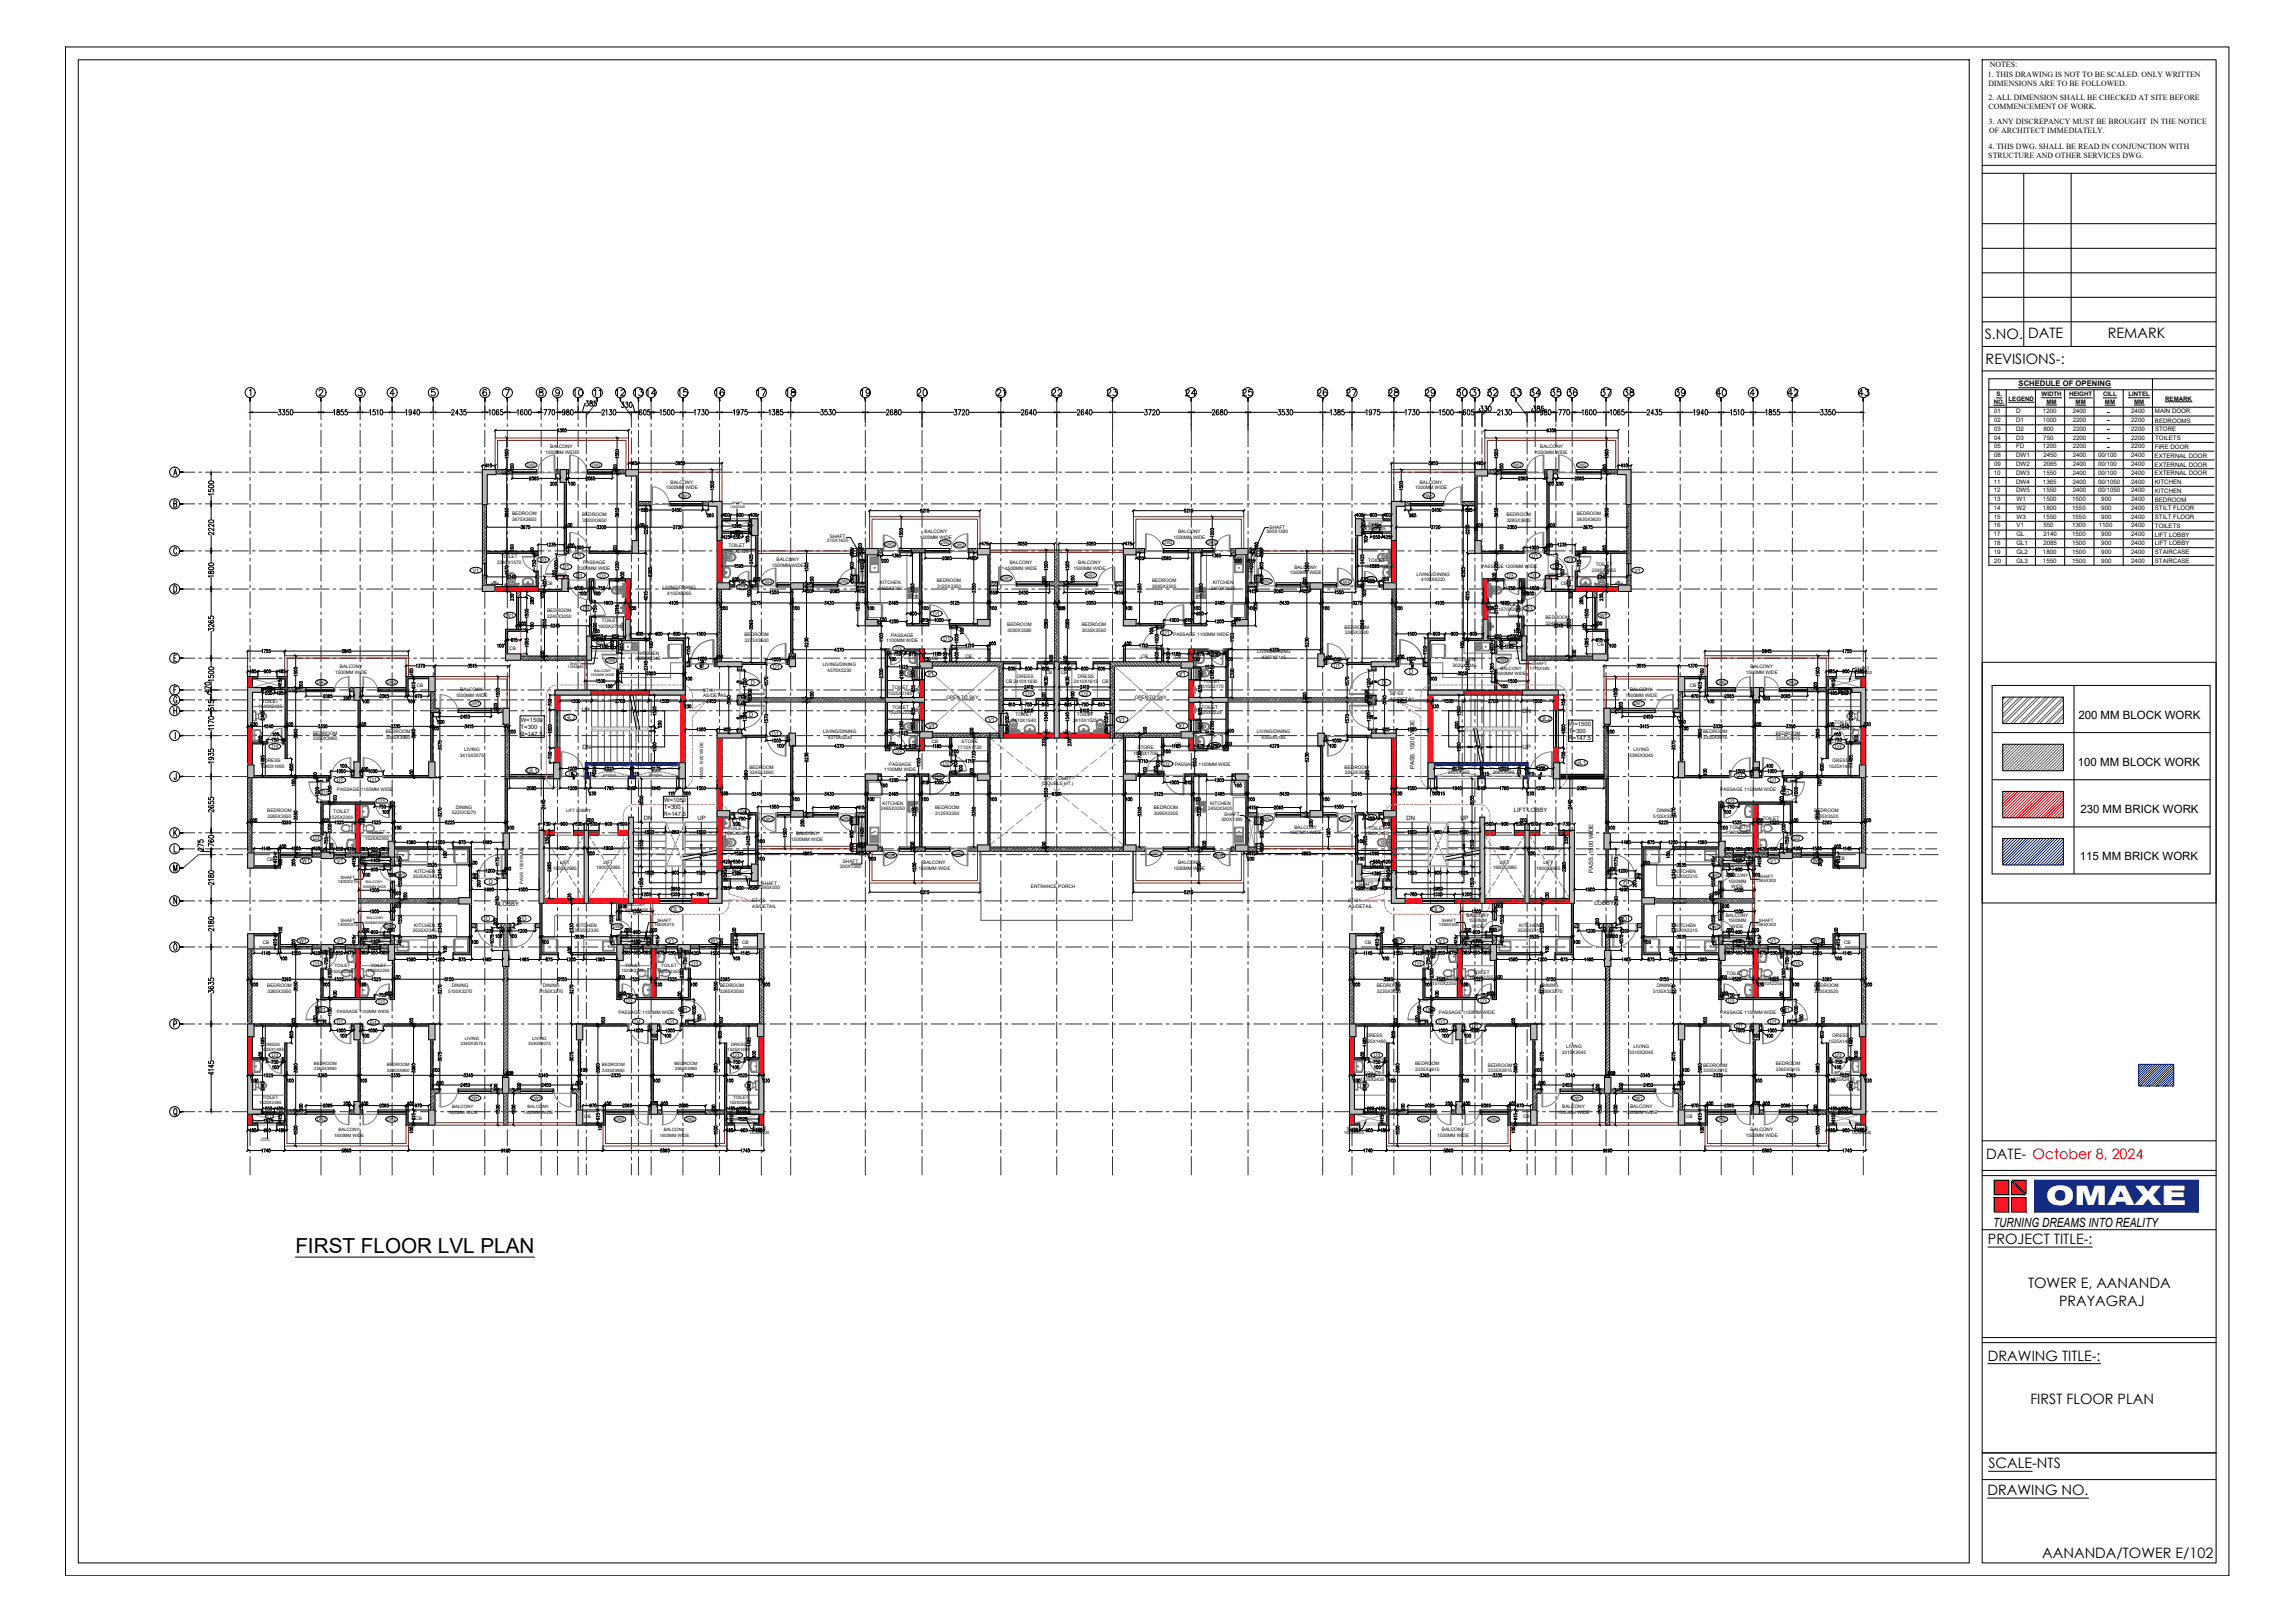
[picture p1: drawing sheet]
<svg xmlns="http://www.w3.org/2000/svg" width="841mm" height="594mm" viewBox="0 0 841 594" stroke-linecap="round" stroke-linejoin="round" font-family="sans-serif">
<defs><g id="words">
<text font-size="9.8" fill="#fff" x="749.7" y="441.3">OMAXE</text>
<text font-size="7.6" x="108.2" y="458.8">FIRST FLOOR LVL PLAN</text>
<g font-size="5.3">
<text x="727.4" y="124">S.NO.</text>
<text x="743.2" y="123.9">DATE</text>
<text x="772.4" y="123.9">REMARK</text>
<text x="727.7" y="133.2">REVISIONS-:</text>
<text x="208.8" y="146">10</text>
<text x="216.6" y="146">11</text>
<text x="224.4" y="146">12</text>
<text x="231.1" y="146">13</text>
<text x="235.7" y="146">14</text>
<text x="247.3" y="146">15</text>
<text x="260.7" y="146">16</text>
<text x="276.2" y="146">17</text>
<text x="286.8" y="146">18</text>
<text x="314.3" y="146">19</text>
<text x="334.8" y="146">20</text>
<text x="364.1" y="146">21</text>
<text x="384.2" y="146">22</text>
<text x="404.3" y="146">23</text>
<text x="433.2" y="146">24</text>
<text x="454" y="146">25</text>
<text x="481.5" y="146">26</text>
<text x="492.1" y="146">27</text>
<text x="507.6" y="146">28</text>
<text x="521.1" y="146">29</text>
<text x="532.7" y="146">30</text>
<text x="538" y="146">31</text>
<text x="543.6" y="146">32</text>
<text x="552.4" y="146">33</text>
<text x="559.5" y="146">34</text>
<text x="566.9" y="146">35</text>
<text x="573.3" y="146">36</text>
<text x="585.6" y="146">37</text>
<text x="593.7" y="146">38</text>
<text x="612.8" y="146">39</text>
<text x="627.6" y="146">40</text>
<text x="639.9" y="146">41</text>
<text x="654" y="146">42</text>
<text x="679.8" y="146">43</text>
<text x="79.4" y="197.2" transform="rotate(-90 79.4 197.2)">2220</text>
<text x="79.4" y="232.5" transform="rotate(-90 79.4 232.5)">3265</text>
<text x="79.4" y="261.4" transform="rotate(-90 79.4 261.4)">515</text>
<text x="79.4" y="298.8" transform="rotate(-90 79.4 298.8)">2655</text>
<text x="79.4" y="311.1" transform="rotate(-90 79.4 311.1)">760</text>
<text x="727.9" y="424.6">DATE- October 8, 2024</text>
<text x="728.5" y="455.6">PROJECT TITLE-:</text>
<text x="743.2" y="471.8">TOWER E, AANANDA</text>
<text x="754.6" y="478.2">PRAYAGRAJ</text>
<text x="728.5" y="498.3">DRAWING TITLE-:</text>
<text x="744" y="514.2">FIRST FLOOR PLAN</text>
<text x="728.7" y="537.7">SCALE-NTS</text>
<text x="728.3" y="547.6">DRAWING NO.</text>
<text x="748.4" y="570.5">AANANDA/TOWER E/102</text>
</g>
<g font-size="4.9">
<text x="100.5" y="153.1">3350</text>
<text x="121" y="153.1">1855</text>
<text x="134.1" y="153.1">1510</text>
<text x="147.5" y="153.1">1940</text>
<text x="164.4" y="153.1">2435</text>
<text x="177.8" y="153.1">1065</text>
<text x="188.4" y="153.1">1600</text>
<text x="197.9" y="153.1">770</text>
<text x="219.4" y="153.1">2130</text>
<text x="233.2" y="153.1">605</text>
<text x="240.6" y="153.1">1500</text>
<text x="253.3" y="153.1">1730</text>
<text x="267.4" y="153.1">1975</text>
<text x="280.5" y="153.1">1385</text>
<text x="299.5" y="153.1">3530</text>
<text x="323.5" y="153.1">2680</text>
<text x="348.5" y="153.1">3720</text>
<text x="372.9" y="153.1">2640</text>
<text x="393.3" y="153.1">2640</text>
<text x="418" y="153.1">3720</text>
<text x="443.1" y="153.1">2680</text>
<text x="467.1" y="153.1">3530</text>
<text x="486.1" y="153.1">1385</text>
<text x="499.2" y="153.1">1975</text>
<text x="513.6" y="153.1">1730</text>
<text x="526.3" y="153.1">1500</text>
<text x="534.8" y="153.1">605</text>
<text x="547.5" y="153.1">2130</text>
<text x="563" y="153.1">980</text>
<text x="570.1" y="153.1">770</text>
<text x="578.6" y="153.1">1600</text>
<text x="588.8" y="153.1">1065</text>
<text x="602.2" y="153.1">2435</text>
<text x="619.5" y="153.1">1940</text>
<text x="632.9" y="153.1">1510</text>
<text x="645.9" y="153.1">1855</text>
<text x="666" y="153.1">3350</text>
</g>
<text font-size="4.9" fill="#333" x="205" y="153.1">980</text>
<text font-size="4.7" x="730.4" y="449.4">TURNING DREAMS INTO REALITY</text>
<g font-size="4.2">
<text x="761.6" y="263.3">200 MM BLOCK WORK</text>
<text x="761.5" y="280.6">100 MM BLOCK WORK</text>
<text x="762.4" y="297.9">230 MM BRICK WORK</text>
<text x="762.2" y="315.1">115 MM BRICK WORK</text>
</g>
<g font-size="4">
<text x="229.7" y="171.4">465</text>
<text x="539.8" y="171.4">465</text>
<text x="276.2" y="195.1" transform="rotate(-90 276.2 195.1)">500</text>
<text x="501.3" y="195.1" transform="rotate(-90 501.3 195.1)">500</text>
<text x="197.2" y="208.8" transform="rotate(-90 197.2 208.8)">750</text>
<text x="313.6" y="209.5" transform="rotate(-90 313.6 209.5)">900</text>
<text x="456.1" y="207.1">315</text>
<text x="313.6" y="214.5" transform="rotate(-90 313.6 214.5)">360</text>
<text x="576.4" y="215.9" transform="rotate(-90 576.4 215.9)">600</text>
<text x="218" y="217.3">750</text>
<text x="361.6" y="218.7">355</text>
<text x="407.8" y="218.7">355</text>
<text x="456.5" y="218.4">415</text>
<text x="475.9" y="218.4">450</text>
<text x="219.4" y="225.4" transform="rotate(-90 219.4 225.4)">750</text>
<text x="332.3" y="226.5">600</text>
<text x="437.4" y="226.5">600</text>
<text x="557.7" y="225.4" transform="rotate(-90 557.7 225.4)">750</text>
<text x="219.4" y="231.8" transform="rotate(-90 219.4 231.8)">890</text>
<text x="232.1" y="233.9">905</text>
<text x="245.5" y="233.9">800</text>
<text x="336.5" y="229">315</text>
<text x="523.9" y="233.9">800</text>
<text x="530.6" y="233.9">900</text>
<text x="537.6" y="233.9">905</text>
<text x="557.7" y="231.8" transform="rotate(-90 557.7 231.8)">890</text>
<text x="225.8" y="238.5" transform="rotate(-90 225.8 238.5)">385</text>
<text x="326.3" y="241.3">750</text>
<text x="332" y="241.3">675</text>
<text x="443.1" y="241.3">750</text>
<text x="90.3" y="247.6">485</text>
<text x="95.6" y="247.6">900</text>
<text x="100.9" y="247.6">485</text>
<text x="335.8" y="249.4" transform="rotate(-90 335.8 249.4)">550</text>
<text x="368.3" y="246.6">805</text>
<text x="374.6" y="246.6">800</text>
<text x="380.6" y="246.6">805</text>
<text x="388.8" y="246.6">805</text>
<text x="395.1" y="246.6">800</text>
<text x="401.1" y="246.6">805</text>
<text x="441.3" y="249.4" transform="rotate(-90 441.3 249.4)">550</text>
<text x="668.5" y="247.6">485</text>
<text x="679.4" y="247.6">485</text>
<text x="151" y="256.8">970</text>
<text x="336.2" y="254.7" transform="rotate(-90 336.2 254.7)">835</text>
<text x="618.8" y="256.8">970</text>
<text x="202.8" y="259.6" transform="rotate(-90 202.8 259.6)">700</text>
<text x="336.2" y="262.8" transform="rotate(-90 336.2 262.8)">835</text>
<text x="574.3" y="259.6" transform="rotate(-90 574.3 259.6)">700</text>
<text x="370.4" y="269.5" transform="rotate(-90 370.4 269.5)">380</text>
<text x="370.4" y="266" transform="rotate(-90 370.4 266)">550</text>
<text x="406.8" y="269.5" transform="rotate(-90 406.8 269.5)">380</text>
<text x="406.8" y="266" transform="rotate(-90 406.8 266)">550</text>
<text x="505.5" y="268.8">955</text>
<text x="98.4" y="272.7">750</text>
<text x="671.3" y="272.7">750</text>
<text x="202.8" y="279" transform="rotate(-90 202.8 279)">700</text>
<text x="574.3" y="279" transform="rotate(-90 574.3 279)">700</text>
<text x="108.3" y="283.3" transform="rotate(-90 108.3 283.3)">800</text>
<text x="219.1" y="284.7" transform="rotate(-90 219.1 284.7)">520</text>
<text x="558.1" y="284.7" transform="rotate(-90 558.1 284.7)">520</text>
<text x="229" y="290.3">340</text>
<text x="336.5" y="288.2">315</text>
<text x="540.5" y="290.3">340</text>
<text x="269.5" y="301.6">750</text>
<text x="463.9" y="303" transform="rotate(-90 463.9 303)">360</text>
<text x="121" y="310.4" transform="rotate(-90 121 310.4)">750</text>
<text x="463.9" y="308" transform="rotate(-90 463.9 308)">900</text>
<text x="524.6" y="306.6">950</text>
<text x="113.6" y="312.6">420</text>
<text x="122.1" y="312.6">550</text>
<text x="125.9" y="312.6">475</text>
<text x="456.5" y="314.3">415</text>
<text x="463.9" y="312.9" transform="rotate(-90 463.9 312.9)">360</text>
<text x="647.7" y="312.6">550</text>
<text x="134.8" y="320.3">900</text>
<text x="267.1" y="322.4" transform="rotate(-90 267.1 322.4)">500</text>
<text x="510.1" y="322.4" transform="rotate(-90 510.1 322.4)">500</text>
<text x="524.6" y="321.4">900</text>
<text x="634.6" y="320.3">900</text>
<text x="268.8" y="327">900</text>
<text x="273.8" y="327">395</text>
<text x="500.9" y="327">900</text>
<text x="505.9" y="327">395</text>
<text x="134.8" y="343.3">900</text>
<text x="225.4" y="346.8" transform="rotate(-90 225.4 346.8)">415</text>
<text x="231.1" y="343.3">900</text>
<text x="242.4" y="346.8" transform="rotate(-90 242.4 346.8)">415</text>
<text x="534.8" y="346.8" transform="rotate(-90 534.8 346.8)">415</text>
<text x="538.7" y="343.3">900</text>
<text x="551.7" y="346.8" transform="rotate(-90 551.7 346.8)">415</text>
<text x="629.4" y="346.8" transform="rotate(-90 629.4 346.8)">415</text>
<text x="634.6" y="343.3">900</text>
<text x="646.3" y="346.8" transform="rotate(-90 646.3 346.8)">415</text>
<text x="122.1" y="350.7">550</text>
<text x="125.9" y="350.7">475</text>
<text x="134.8" y="350.7">550</text>
<text x="138.3" y="350.7">385</text>
<text x="166.9" y="353.1">875</text>
<text x="231.1" y="350.7">550</text>
<text x="234.6" y="350.7">385</text>
<text x="239.9" y="350.7">475</text>
<text x="243.8" y="350.7">550</text>
<text x="525.6" y="350.7">550</text>
<text x="534.8" y="350.7">385</text>
<text x="542.2" y="350.7">385</text>
<text x="570.8" y="353.1">875</text>
<text x="602.5" y="353.1">875</text>
<text x="631.1" y="350.7">385</text>
<text x="638.5" y="350.7">385</text>
<text x="647.7" y="350.7">550</text>
<text x="121" y="354.5" transform="rotate(-90 121 354.5)">750</text>
<text x="252.6" y="354.5" transform="rotate(-90 252.6 354.5)">750</text>
<text x="137.6" y="366.2">750</text>
<text x="541.5" y="366.2">750</text>
<text x="631.8" y="366.2">750</text>
<text x="108.3" y="381.4" transform="rotate(-90 108.3 381.4)">800</text>
<text x="265.3" y="381.4" transform="rotate(-90 265.3 381.4)">800</text>
<text x="96" y="407.8">550</text>
<text x="151" y="406.8">970</text>
<text x="214.8" y="406.8">970</text>
<text x="265.6" y="407.8">485</text>
<text x="269.9" y="407.8">550</text>
<text x="499.9" y="407.8">550</text>
<text x="503.8" y="407.8">485</text>
<text x="554.6" y="406.8">970</text>
<text x="618.8" y="406.8">970</text>
<text x="669.6" y="407.8">485</text>
<text x="673.5" y="407.8">550</text>
<text x="220.5" y="411.3" transform="rotate(-90 220.5 411.3)">615</text>
<text x="556.7" y="411.3" transform="rotate(-90 556.7 411.3)">615</text>
<text x="624.4" y="411.3" transform="rotate(-90 624.4 411.3)">615</text>
</g>
<g font-size="3.7">
<text x="772.1" y="155">-</text>
<text x="772.1" y="151.8">-</text>
<text x="772.1" y="161.5">-</text>
<text x="772.1" y="158.3">-</text>
<text x="772.1" y="164.7">-</text>
</g>
<g font-size="2.9">
<text x="728.5" y="28.2">1. THIS DRAWING IS NOT TO BE SCALED. ONLY WRITTEN</text>
<text x="729.2" y="24.7">NOTES:</text>
<text x="728.8" y="31.5">DIMENSIONS ARE TO BE FOLLOWED.</text>
<text x="728.7" y="39.8">COMMENCEMENT OF WORK.</text>
<text x="728.8" y="36.5">2. ALL DIMENSION SHALL BE CHECKED AT SITE BEFORE</text>
<text x="728.9" y="45.3">3. ANY DISCREPANCY MUST BE BROUGHT IN THE NOTICE</text>
<text x="728.9" y="48.6">OF ARCHITECT IMMEDIATELY.</text>
<text x="728.6" y="57.7">STRUCTURE AND OTHER SERVICES DWG.</text>
<text x="728.8" y="54.5">4. THIS DWG. SHALL BE READ IN CONJUNCTION WITH</text>
</g>
<text font-size="2.8" x="739.7" y="141.4">SCHEDULE OF OPENING</text>
<g font-size="2.6">
<text x="256.6" y="244.8">D</text>
<text x="275.2" y="250.9">D</text>
<text x="506.5" y="250.9">D</text>
<text x="516.4" y="246.9">D</text>
<text x="207" y="263.8">GL2</text>
<text x="274.6" y="262.7">D</text>
<text x="564.4" y="264.2">GL2</text>
<text x="577.4" y="280.3">GL1</text>
<text x="193.2" y="283.2">GL1</text>
<text x="179.1" y="323.9">D</text>
<text x="595" y="324.5">D</text>
<text x="245.9" y="333.9">GL3</text>
<text x="524.7" y="333.9">GL3</text>
<text x="178.2" y="337.4">D</text>
<text x="191.5" y="337.4">D</text>
<text x="594.8" y="337.4">D</text>
</g>
<g font-size="2.3">
<text x="173.3" y="209.7">V1</text>
<text x="197.9" y="205.9">D3</text>
<text x="206.2" y="208.4">D1</text>
<text x="210.8" y="204.4">D1</text>
<text x="561.3" y="204.4">D1</text>
<text x="569" y="208.4">D1</text>
<text x="574.1" y="205.9">D3</text>
<text x="598.9" y="209.7">V1</text>
<text x="211.2" y="211.6">D1</text>
<text x="219.7" y="211.7">D3</text>
<text x="270.9" y="215.8">D3</text>
<text x="501.2" y="213.1">D3</text>
<text x="552.4" y="211.7">D3</text>
<text x="560.9" y="211.6">D1</text>
<text x="185.4" y="226.2">W1</text>
<text x="213.7" y="223.7">D3</text>
<text x="342" y="225.6">D1</text>
<text x="559.2" y="223.7">D3</text>
<text x="586.3" y="226.2">W1</text>
<text x="426.2" y="232.6">D1</text>
<text x="328.1" y="238.4">D3</text>
<text x="345.8" y="234.9">D1</text>
<text x="283.3" y="245">D1</text>
<text x="444" y="240.4">D3</text>
<text x="488.8" y="244.6">D1</text>
<text x="340" y="247.7">V1</text>
<text x="432.2" y="247.7">V1</text>
<text x="375.8" y="254.9">D3</text>
<text x="396.3" y="254.9">D3</text>
<text x="283" y="269.5">D1</text>
<text x="340.3" y="266.6">V1</text>
<text x="362.2" y="264.3">V1</text>
<text x="410" y="264.3">V1</text>
<text x="431.9" y="266.6">V1</text>
<text x="99.6" y="274.2">D3</text>
<text x="443.9" y="273.9">D3</text>
<text x="672.5" y="274.2">D3</text>
<text x="328.2" y="276.1">D3</text>
<text x="345.7" y="280.6">D2</text>
<text x="426.4" y="280.6">D2</text>
<text x="123.4" y="286.5">D1</text>
<text x="135.7" y="286.3">D1</text>
<text x="342.8" y="285.3">D1</text>
<text x="636.4" y="285">D1</text>
<text x="648.7" y="286.5">D1</text>
<text x="117.9" y="291">D1</text>
<text x="653.4" y="291">D1</text>
<text x="138.7" y="294.2">D3</text>
<text x="271.4" y="298">D3</text>
<text x="633.3" y="294.2">D3</text>
<text x="501.2" y="300.2">D3</text>
<text x="114.8" y="307.8">D3</text>
<text x="657.3" y="307.8">D3</text>
<text x="110.8" y="316.2">W1</text>
<text x="123.5" y="316.2">V1</text>
<text x="136.3" y="313.8">V1</text>
<text x="635.9" y="315.5">V1</text>
<text x="648.7" y="316.2">V1</text>
<text x="664.3" y="316.2">W1</text>
<text x="109.6" y="345.4">W1</text>
<text x="123.5" y="345.4">V1</text>
<text x="136.3" y="347.6">V1</text>
<text x="232.1" y="347.4">V1</text>
<text x="244.8" y="345.4">V1</text>
<text x="260.5" y="345.4">W1</text>
<text x="511.2" y="345.4">W1</text>
<text x="527.3" y="345.4">V1</text>
<text x="540.1" y="346">V1</text>
<text x="635.9" y="346">V1</text>
<text x="648.7" y="345.4">V1</text>
<text x="664.3" y="345.4">W1</text>
<text x="114.8" y="353.7">D3</text>
<text x="253.5" y="353.7">D3</text>
<text x="518.6" y="353.7">D3</text>
<text x="657.3" y="353.7">D3</text>
<text x="117" y="370.6">D1</text>
<text x="138.7" y="367.8">D3</text>
<text x="229.5" y="367.3">D3</text>
<text x="249.6" y="370.6">D1</text>
<text x="522.5" y="370.6">D1</text>
<text x="542.5" y="367.3">D3</text>
<text x="633.3" y="367.3">D3</text>
<text x="653.4" y="370.6">D1</text>
<text x="123.4" y="375">D1</text>
<text x="135.7" y="375.3">D1</text>
<text x="232.6" y="375">D1</text>
<text x="244.8" y="375">D1</text>
<text x="527.2" y="375">D1</text>
<text x="539.5" y="376.6">D1</text>
<text x="636.4" y="376.6">D1</text>
<text x="648.7" y="375">D1</text>
<text x="99.6" y="387.3">D3</text>
<text x="268.7" y="387.3">D3</text>
<text x="503.4" y="387.3">D3</text>
<text x="672.5" y="387.3">D3</text>
</g>
<g font-size="2.2">
<text x="730.6" y="147.9">NO.</text>
<text x="731.6" y="145.2">S.</text>
<text x="736" y="146.9">LEGEND</text>
<text x="748.2" y="145.2">WIDTH</text>
<text x="749.9" y="147.9">MM</text>
<text x="758.2" y="145.2">HEIGHT</text>
<text x="760.6" y="147.9">MM</text>
<text x="770.7" y="145.2">CILL</text>
<text x="771.4" y="147.9">MM</text>
<text x="780" y="145.2">LINTEL</text>
<text x="782.1" y="147.9">MM</text>
<text x="793.4" y="146.7">REMARK</text>
<text x="730.8" y="151.4">01</text>
<text x="730.8" y="154.6">02</text>
<text x="738.8" y="154.6">D1</text>
<text x="738.8" y="151.4">D</text>
<text x="748.7" y="154.6">1000</text>
<text x="748.7" y="151.4">1200</text>
<text x="759.6" y="154.6">2200</text>
<text x="759.6" y="151.4">2400</text>
<text x="781" y="154.6">2200</text>
<text x="781" y="151.4">2400</text>
<text x="789.7" y="151.4">MAIN DOOR</text>
<text x="789.7" y="154.8">BEDROOMS</text>
<text x="730.8" y="157.8">03</text>
<text x="730.8" y="161.1">04</text>
<text x="738.8" y="157.8">D2</text>
<text x="738.8" y="161.1">D3</text>
<text x="748.8" y="161.1">750</text>
<text x="748.8" y="157.8">800</text>
<text x="759.6" y="161.1">2200</text>
<text x="759.6" y="157.8">2200</text>
<text x="781" y="161.1">2200</text>
<text x="781" y="157.8">2200</text>
<text x="789.8" y="158">STORE</text>
<text x="789.8" y="161.2">TOILETS</text>
<text x="730.8" y="164.3">05</text>
<text x="730.8" y="167.4">08</text>
<text x="738.8" y="167.4">DW1</text>
<text x="738.8" y="164.2">FD</text>
<text x="748.7" y="164.3">1200</text>
<text x="748.8" y="167.4">2450</text>
<text x="759.6" y="167.4">2400</text>
<text x="759.6" y="164.3">2200</text>
<text x="768.9" y="167.5">00/100</text>
<text x="781" y="167.4">2400</text>
<text x="781" y="164.3">2200</text>
<text x="789.6" y="167.7">EXTERNAL DOOR</text>
<text x="789.7" y="164.4">FIRE DOOR</text>
<text x="730.6" y="173.9">10</text>
<text x="730.8" y="170.7">09</text>
<text x="738.8" y="170.7">DW2</text>
<text x="738.8" y="173.9">DW3</text>
<text x="748.7" y="173.9">1550</text>
<text x="748.8" y="170.7">2065</text>
<text x="759.6" y="170.7">2400</text>
<text x="759.6" y="173.9">2400</text>
<text x="768.9" y="170.7">00/100</text>
<text x="768.9" y="173.9">00/100</text>
<text x="781" y="170.7">2400</text>
<text x="781" y="173.9">2400</text>
<text x="789.6" y="170.9">EXTERNAL DOOR</text>
<text x="730.6" y="177.1">11</text>
<text x="738.8" y="177.1">DW4</text>
<text x="748.7" y="177.1">1365</text>
<text x="759.6" y="177.1">2400</text>
<text x="768.9" y="177.1">00/1050</text>
<text x="781" y="177.1">2400</text>
<text x="789.6" y="174.1">EXTERNAL DOOR</text>
<text x="789.6" y="177.3">KITCHEN</text>
<text x="730.6" y="180.3">12</text>
<text x="730.6" y="183.5">13</text>
<text x="738.8" y="180.3">DW5</text>
<text x="739" y="183.5">W1</text>
<text x="748.7" y="180.3">1550</text>
<text x="748.7" y="183.5">1500</text>
<text x="759.4" y="183.5">1500</text>
<text x="759.6" y="180.3">2400</text>
<text x="768.9" y="180.4">00/1050</text>
<text x="770" y="183.5">900</text>
<text x="781" y="180.3">2400</text>
<text x="781" y="183.5">2400</text>
<text x="789.6" y="180.5">KITCHEN</text>
<text x="789.6" y="183.7">BEDROOM</text>
<text x="730.6" y="186.7">14</text>
<text x="730.6" y="190">15</text>
<text x="739" y="186.7">W2</text>
<text x="739" y="190">W3</text>
<text x="748.7" y="186.7">1800</text>
<text x="748.7" y="190">1550</text>
<text x="759.4" y="186.7">1550</text>
<text x="759.4" y="190">1550</text>
<text x="770" y="186.7">900</text>
<text x="770" y="190">900</text>
<text x="781" y="186.7">2400</text>
<text x="781" y="190">2400</text>
<text x="789.7" y="187">STILT FLOOR</text>
<text x="789.7" y="190.2">STILT FLOOR</text>
<text x="730.6" y="193.2">16</text>
<text x="730.6" y="196.4">17</text>
<text x="738.9" y="196.4">GL</text>
<text x="739" y="193.2">V1</text>
<text x="748.8" y="193.2">550</text>
<text x="748.8" y="196.4">2140</text>
<text x="759.4" y="193.2">1300</text>
<text x="759.4" y="196.4">1500</text>
<text x="769.1" y="193.2">1100</text>
<text x="770" y="196.4">900</text>
<text x="781" y="193.2">2400</text>
<text x="781" y="196.4">2400</text>
<text x="789.6" y="196.6">LIFT LOBBY</text>
<text x="789.7" y="193.4">TOILETS</text>
<text x="730.6" y="199.6">18</text>
<text x="730.6" y="202.8">19</text>
<text x="738.9" y="199.6">GL1</text>
<text x="738.9" y="202.8">GL2</text>
<text x="748.7" y="202.8">1800</text>
<text x="748.8" y="199.6">2085</text>
<text x="759.4" y="199.6">1500</text>
<text x="759.4" y="202.8">1500</text>
<text x="770" y="199.6">900</text>
<text x="770" y="202.8">900</text>
<text x="781" y="199.6">2400</text>
<text x="781" y="202.8">2400</text>
<text x="789.6" y="199.8">LIFT LOBBY</text>
<text x="789.7" y="203">STAIRCASE</text>
<text x="730.8" y="206.1">20</text>
<text x="738.9" y="206.1">GL3</text>
<text x="748.7" y="206.1">1550</text>
<text x="759.4" y="206.1">1500</text>
<text x="770" y="206.1">900</text>
<text x="781" y="206.1">2400</text>
<text x="789.7" y="206.2">STAIRCASE</text>
<text x="213.2" y="260.9">UP</text>
<text x="557.9" y="261.2">DN</text>
<text x="190.7" y="269.5">R=147.5</text>
<text x="190.8" y="266.9">T=300</text>
<text x="190.8" y="264.3">W=1500</text>
<text x="575" y="265.8">W=1500</text>
<text x="575" y="268.4">T=300</text>
<text x="213.4" y="274.3">DN</text>
<text x="557.9" y="274.5">UP</text>
<text x="574.8" y="271">R=147.5</text>
<text x="518.4" y="281.8" transform="rotate(-90 518.4 281.8)">PASS. 1500 WIDE</text>
<text x="243.4" y="293.7">W=1050</text>
<text x="243.2" y="298.9">R=147.5</text>
<text x="243.3" y="296.3">T=300</text>
<text x="554.8" y="297.3">LIFT LOBBY</text>
<text x="236" y="300.2">DN</text>
<text x="255.6" y="300.2">UP</text>
<text x="515.4" y="300.2">DN</text>
<text x="535.2" y="300.2">UP</text>
<text x="583.8" y="319.8" transform="rotate(-90 583.8 319.8)">PASS. 1500 WIDE</text>
<text x="183" y="332">LOBBY</text>
<text x="584.3" y="331.4">LOBBY</text>
</g>
<g font-size="1.8">
<text x="193.1" y="171">DW2</text>
<text x="216.9" y="171">DW2</text>
<text x="554.3" y="171">DW2</text>
<text x="578.1" y="171">DW2</text>
<text x="249.3" y="182.2">DW1</text>
<text x="521.9" y="182.2">DW1</text>
<text x="324.4" y="200">DW5</text>
<text x="344.8" y="199.4">DW2</text>
<text x="350.1" y="200.3">DW2</text>
<text x="426.4" y="199.4">DW2</text>
<text x="442.5" y="199.3">DW5</text>
<text x="279.7" y="213.8">DW4</text>
<text x="307.6" y="213.6">DW2</text>
<text x="367.2" y="212.4">DW1</text>
<text x="398" y="211.3">DW1</text>
<text x="462.4" y="213.6">DW2</text>
<text x="491.4" y="213.8">DW4</text>
<text x="222.3" y="242.5">DW4</text>
<text x="548.9" y="242.5">DW4</text>
<text x="116.2" y="250.6">DW2</text>
<text x="141.9" y="250.6">DW2</text>
<text x="629.3" y="250.6">DW2</text>
<text x="655" y="250.6">DW2</text>
<text x="509.3" y="254.4">ST-03</text>
<text x="509.3" y="256.6">AS/DETAIL</text>
<text x="172.5" y="258.4">DW1</text>
<text x="598.7" y="258.4">DW1</text>
<text x="564.2" y="281.9">FD</text>
<text x="208.4" y="284.1">FD</text>
<text x="280" y="300.6">DW3</text>
<text x="308.5" y="300.4">DW2</text>
<text x="462.7" y="300.4">DW2</text>
<text x="491.2" y="300.6">DW3</text>
<text x="324.7" y="313.9">DW4</text>
<text x="349.4" y="313.2">DW2</text>
<text x="421.8" y="313.2">DW2</text>
<text x="445.1" y="313.9">DW4</text>
<text x="145.1" y="321.1">DW5</text>
<text x="626.8" y="321.2">DW5</text>
<text x="141.2" y="340">DW5</text>
<text x="224.6" y="340">DW5</text>
<text x="546.4" y="340.7">DW5</text>
<text x="626.6" y="340.1">DW5</text>
<text x="172.5" y="402.8">DW1</text>
<text x="194.9" y="402.8">DW1</text>
<text x="576.3" y="402.8">DW1</text>
<text x="598.7" y="402.8">DW1</text>
<text x="116.2" y="410.6">DW2</text>
<text x="141.9" y="410.6">DW2</text>
<text x="225.5" y="410.6">DW2</text>
<text x="251.2" y="410.6">DW2</text>
<text x="520" y="410.6">DW2</text>
<text x="545.7" y="410.6">DW2</text>
<text x="629.3" y="410.6">DW2</text>
<text x="655" y="410.6">DW2</text>
</g>
<g font-size="1.7">
<text x="199.9" y="166.2">1500MM WIDE</text>
<text x="201.6" y="164.1">BALCONY</text>
<text x="562.7" y="166.2">1500MM WIDE</text>
<text x="564.5" y="164.1">BALCONY</text>
<text x="244" y="179.2">1500MM WIDE</text>
<text x="245.7" y="177.1">BALCONY</text>
<text x="518.6" y="179.2">1500MM WIDE</text>
<text x="520.3" y="177.1">BALCONY</text>
<text x="187.7" y="188.7">BEDROOM</text>
<text x="187.7" y="190.8">3675X3650</text>
<text x="213.4" y="188.9">BEDROOM</text>
<text x="213.5" y="191">3300X3650</text>
<text x="552.1" y="188.9">BEDROOM</text>
<text x="552.1" y="191">3285X3605</text>
<text x="577.8" y="188.7">BEDROOM</text>
<text x="577.9" y="190.8">3630X3620</text>
<text x="304.2" y="197">SHAFT</text>
<text x="337.1" y="197.3">1500MM WIDE</text>
<text x="338.8" y="195.3">BALCONY</text>
<text x="430" y="197.3">1500MM WIDE</text>
<text x="431.7" y="195.3">BALCONY</text>
<text x="464.2" y="195.3">300X1390</text>
<text x="465.3" y="193.6">SHAFT</text>
<text x="265.5" y="202.6">1595X2425</text>
<text x="267" y="200.5">TOILET</text>
<text x="303.1" y="198.7">315X1420</text>
<text x="182.2" y="206.5">2340X1570</text>
<text x="183.6" y="204.4">TOILET</text>
<text x="211.9" y="208.8">1200MM WIDE</text>
<text x="213.7" y="206.7">PASSAGE</text>
<text x="282.9" y="207.7">1500MM WIDE</text>
<text x="284.6" y="205.6">BALCONY</text>
<text x="368.3" y="208.8">1500MM WIDE</text>
<text x="370.1" y="206.7">BALCONY</text>
<text x="393.4" y="208.8">1500MM WIDE</text>
<text x="395.1" y="206.7">BALCONY</text>
<text x="474.4" y="208.3">BALCONY</text>
<text x="499.9" y="208">1580X2425</text>
<text x="501.4" y="206">TOILET</text>
<text x="542.8" y="208">PASSAGE 1200MM WIDE</text>
<text x="583.4" y="209.4">2295X1555</text>
<text x="584.8" y="207.3">TOILET</text>
<text x="200.1" y="214.4">CB</text>
<text x="242.8" y="215.8">LIVING/DINING</text>
<text x="322.5" y="214">KITCHEN</text>
<text x="343.3" y="213.1">BEDROOM</text>
<text x="343.4" y="215.2">3125X3350</text>
<text x="422.2" y="213.1">BEDROOM</text>
<text x="422.2" y="215.2">3095X3305</text>
<text x="444.4" y="214">KITCHEN</text>
<text x="472.6" y="210.4">1500MM WIDE</text>
<text x="519.1" y="210.9">LIVING/DINING</text>
<text x="520.8" y="213">4105X6220</text>
<text x="572" y="214.4">CB</text>
<text x="244.5" y="217.9">4105X6265</text>
<text x="321.8" y="216.1">2465X3350</text>
<text x="443.8" y="216.1">2450X3420</text>
<text x="550.6" y="221.9">TOILET</text>
<text x="200.5" y="224.3">BEDROOM</text>
<text x="200.5" y="226.3">3245X3050</text>
<text x="220.5" y="227.8">TOILET</text>
<text x="549.1" y="224">1570X2685</text>
<text x="566.3" y="226.8">BEDROOM</text>
<text x="219.1" y="229.8">1600X2715</text>
<text x="272.8" y="233.1">BEDROOM</text>
<text x="326.5" y="233.2">PASSAGE</text>
<text x="369.1" y="229.3">BEDROOM</text>
<text x="369.2" y="231.4">3050X3580</text>
<text x="396.4" y="229.3">BEDROOM</text>
<text x="396.4" y="231.4">3035X3550</text>
<text x="429.9" y="233">PASSAGE 1100MM WIDE</text>
<text x="492.7" y="230.3">BEDROOM</text>
<text x="492.8" y="232.3">3245X3500</text>
<text x="566.4" y="228.9">3245X3050</text>
<text x="186.7" y="237.9">CB</text>
<text x="233.9" y="239.8">KITCHEN</text>
<text x="272.8" y="235.2">3275X3500</text>
<text x="324.8" y="235.3">1100MM WIDE</text>
<text x="460.7" y="239.2">LIVING/DINING</text>
<text x="585.3" y="236.5">CB</text>
<text x="124.6" y="244.6">BALCONY</text>
<text x="233.3" y="241.9">3050X2345</text>
<text x="301.5" y="243.9">LIVING/DINING</text>
<text x="303.2" y="246">4370X5230</text>
<text x="341.5" y="241.6">CB</text>
<text x="353.8" y="240.8">CB</text>
<text x="418.3" y="240.8">CB</text>
<text x="430.6" y="240.8">CB</text>
<text x="462.4" y="241.3">4355X5115</text>
<text x="532.3" y="244.2">3020X2345</text>
<text x="533" y="242.1">KITCHEN</text>
<text x="641.5" y="244.6">BALCONY</text>
<text x="122.8" y="246.7">1500MM WIDE</text>
<text x="152.8" y="251.5">CB</text>
<text x="368.6" y="250.3">CB 2410X1630</text>
<text x="372.8" y="248.2">DRESS</text>
<text x="383.3" y="247">CB</text>
<text x="388.8" y="247">CB</text>
<text x="393.5" y="250.2">2410X1615</text>
<text x="395" y="248.2">DRESS</text>
<text x="403.9" y="250.3">CB</text>
<text x="441.1" y="250">TOILET</text>
<text x="619.2" y="251.5">CB</text>
<text x="639.8" y="246.7">1500MM WIDE</text>
<text x="96.1" y="257.3">TOILET</text>
<text x="167" y="255.2">1500MM WIDE</text>
<text x="168.7" y="253.1">BALCONY</text>
<text x="257.6" y="253.3">ST-01</text>
<text x="257.7" y="255.4">AS/DETAIL</text>
<text x="325.4" y="254.4">1525X2185</text>
<text x="326.8" y="252.3">TOILET</text>
<text x="346.8" y="255.9">OPEN TO SKY</text>
<text x="415.8" y="255.9">OPEN TO SKY</text>
<text x="439.6" y="252.1">1510X2170</text>
<text x="595.7" y="255.2">1500MM WIDE</text>
<text x="597.4" y="253.1">BALCONY</text>
<text x="94.6" y="259.4">1540X2465</text>
<text x="325.6" y="261.6">1525X2225</text>
<text x="327" y="259.5">TOILET</text>
<text x="372.2" y="262.3">TOILET</text>
<text x="394.6" y="262.3">TOILET</text>
<text x="438.9" y="261.6">1525X2225</text>
<text x="440.3" y="259.5">TOILET</text>
<text x="114.8" y="269">BEDROOM</text>
<text x="141.4" y="268.4">BEDROOM</text>
<text x="301.6" y="268.6">LIVING/DINING</text>
<text x="370.8" y="264.4">2410X1540</text>
<text x="393.2" y="264.4">2410X1525</text>
<text x="460.6" y="268.6">LIVING/DINING</text>
<text x="624.1" y="268.4">BEDROOM</text>
<text x="650.8" y="269">BEDROOM</text>
<text x="670.8" y="267.2">1525X2435</text>
<text x="672.3" y="265.1">TOILET</text>
<text x="114.8" y="271.1">3350X3960</text>
<text x="141.5" y="270.5">3335X3960</text>
<text x="170.1" y="275.2">LIVING</text>
<text x="303.3" y="270.7">4370X5230</text>
<text x="341.5" y="272.3">CB</text>
<text x="350.9" y="274.3">1710X1730</text>
<text x="352.4" y="272.3">STORE</text>
<text x="416.9" y="274.3">STORE</text>
<text x="430.6" y="273.1">CB</text>
<text x="462.3" y="270.7">4355X5185</text>
<text x="598.7" y="275.2">LIVING</text>
<text x="624.1" y="270.5">3335X3915</text>
<text x="650.8" y="271.1">3335X3915</text>
<text x="95.4" y="281.2">1540X1495</text>
<text x="96.9" y="279.2">DRESS</text>
<text x="168.5" y="277.3">3415X3075</text>
<text x="274.6" y="281.6">BEDROOM</text>
<text x="325.7" y="280.5">PASSAGE</text>
<text x="415.4" y="276.4">1680X1700</text>
<text x="430.5" y="280.5">PASSAGE 1100MM WIDE</text>
<text x="492.7" y="281.6">BEDROOM</text>
<text x="532.2" y="281.9">ELEC.</text>
<text x="549" y="281.7">FHC.</text>
<text x="597.1" y="277.3">3385X3045</text>
<text x="670.1" y="281.2">1525X1480</text>
<text x="671.6" y="279.2">DRESS</text>
<text x="274.6" y="283.6">3245X3560</text>
<text x="324" y="282.5">1100MM WIDE</text>
<text x="381.8" y="287.6">(DOUBLE HT.)</text>
<text x="382.5" y="285.5">ENT. LOBBY</text>
<text x="492.8" y="283.6">3245X3500</text>
<text x="530.7" y="283.6">2025X520</text>
<text x="547.1" y="283.4">2025X520</text>
<text x="123.5" y="289.9">PASSAGE 1150MM WIDE</text>
<text x="630.4" y="289.9">PASSAGE 1150MM WIDE</text>
<text x="97.9" y="297.6">BEDROOM</text>
<text x="98" y="299.6">3265X3550</text>
<text x="120.6" y="300">1525X2300</text>
<text x="122.1" y="297.9">TOILET</text>
<text x="165.6" y="298.2">5225X3270</text>
<text x="167" y="296.1">DINING</text>
<text x="322.8" y="296.7">2465X3350</text>
<text x="323.5" y="294.7">KITCHEN</text>
<text x="342.7" y="296.4">BEDROOM</text>
<text x="342.7" y="298.5">3125X3350</text>
<text x="422.8" y="296.4">BEDROOM</text>
<text x="422.9" y="298.5">3095X3305</text>
<text x="442.8" y="296.7">2450X3420</text>
<text x="443.4" y="294.7">KITCHEN</text>
<text x="448.6" y="299">SHAFT</text>
<text x="605.8" y="299.6">5135X3270</text>
<text x="607.1" y="297.5">DINING</text>
<text x="664.8" y="297.6">BEDROOM</text>
<text x="664.9" y="299.6">3235X3520</text>
<text x="135.2" y="305.4">TOILET</text>
<text x="265.4" y="306">1595X2425</text>
<text x="266.8" y="303.9">TOILET</text>
<text x="291.7" y="305.9">BALCONY</text>
<text x="447.6" y="300.6">300X1390</text>
<text x="472.6" y="305.6">1500MM WIDE</text>
<text x="474.4" y="303.5">BALCONY</text>
<text x="500.1" y="306">1580X2425</text>
<text x="501.6" y="303.9">TOILET</text>
<text x="632.4" y="305.6">1510X2255</text>
<text x="633.8" y="303.5">TOILET</text>
<text x="644.5" y="302.3">1510X2255</text>
<text x="646" y="300.2">TOILET</text>
<text x="133.7" y="307.5">1525X2300</text>
<text x="290" y="307.9">1500MM WIDE</text>
<text x="97.7" y="315.3">CB</text>
<text x="205.2" y="316.4">LIFT</text>
<text x="221.1" y="316.3">LIFT</text>
<text x="307.8" y="317.9">300X1390</text>
<text x="308.8" y="316.2">SHAFT</text>
<text x="338.3" y="316.6">BALCONY</text>
<text x="431.7" y="316.6">BALCONY</text>
<text x="549.7" y="316.3">LIFT</text>
<text x="565.6" y="316.4">LIFT</text>
<text x="673.7" y="315.1">CB</text>
<text x="151.3" y="321.7">3535X2345</text>
<text x="151.9" y="319.7">KITCHEN</text>
<text x="202.6" y="318.5">1900X2985</text>
<text x="218.5" y="318.4">1900X2985</text>
<text x="336.6" y="318.7">1500MM WIDE</text>
<text x="430" y="318.7">1500MM WIDE</text>
<text x="547" y="318.4">1900X2985</text>
<text x="562.9" y="318.5">1900X2985</text>
<text x="613.3" y="321.7">3520X2315</text>
<text x="613.9" y="319.7">KITCHEN</text>
<text x="632.4" y="321.2">BALCONY</text>
<text x="633.3" y="323.3">1500MM</text>
<text x="277.9" y="325.7">1395X500</text>
<text x="279.1" y="324.1">SHAFT</text>
<text x="377.8" y="325.2">ENTRANCE PORCH</text>
<text x="496.5" y="326.3">1395X485</text>
<text x="497.7" y="324.6">SHAFT</text>
<text x="634.4" y="325.3">WIDE</text>
<text x="275.6" y="330.5">ST-02</text>
<text x="275.7" y="332.6">AS/DETAIL</text>
<text x="494.1" y="330.5">ST-04</text>
<text x="494.1" y="332.6">AS/DETAIL</text>
<text x="537.4" y="335.8">BALCONY</text>
<text x="632.4" y="335.8">BALCONY</text>
<text x="151.2" y="341.5">3535X2345</text>
<text x="151.8" y="339.4">KITCHEN</text>
<text x="210.6" y="341.5">3535X2330</text>
<text x="211.2" y="339.4">KITCHEN</text>
<text x="538.2" y="337.9">1500MM</text>
<text x="539.4" y="340">WIDE</text>
<text x="556.1" y="341.5">3520X2315</text>
<text x="556.8" y="339.4">KITCHEN</text>
<text x="613.3" y="341.5">3520X2315</text>
<text x="613.9" y="339.4">KITCHEN</text>
<text x="633.3" y="337.9">1500MM</text>
<text x="634.4" y="340">WIDE</text>
<text x="96.3" y="345.8">CB</text>
<text x="271.9" y="345.8">CB</text>
<text x="500.1" y="345.8">CB</text>
<text x="675.8" y="345.8">CB</text>
<text x="526.3" y="358.9">TOILET</text>
<text x="538.4" y="358.7">1510X2255</text>
<text x="539.8" y="356.7">TOILET</text>
<text x="631.2" y="359.1">1510X2255</text>
<text x="632.7" y="357">TOILET</text>
<text x="646" y="358.9">TOILET</text>
<text x="97.9" y="361.5">BEDROOM</text>
<text x="98" y="363.5">3265X3550</text>
<text x="164.2" y="363.6">5150X3270</text>
<text x="165.6" y="361.5">DINING</text>
<text x="197.6" y="363.6">5150X3270</text>
<text x="199" y="361.5">DINING</text>
<text x="263.8" y="361.5">BEDROOM</text>
<text x="263.8" y="363.5">3265X3550</text>
<text x="504.5" y="361.5">BEDROOM</text>
<text x="504.6" y="363.5">3235X3520</text>
<text x="524.8" y="360.9">1510X2255</text>
<text x="563.7" y="363.6">5135X3270</text>
<text x="565.1" y="361.5">DINING</text>
<text x="605.8" y="363.6">5135X3270</text>
<text x="607.1" y="361.5">DINING</text>
<text x="644.5" y="360.9">1510X2255</text>
<text x="664.8" y="361.5">BEDROOM</text>
<text x="664.9" y="363.5">3235X3520</text>
<text x="226.6" y="371.3">PASSAGE 1150MM WIDE</text>
<text x="527.3" y="371.3">PASSAGE 1150MM WIDE</text>
<text x="630.4" y="371.3">PASSAGE 1150MM WIDE</text>
<text x="499.2" y="382">1525X1480</text>
<text x="500.7" y="379.9">DRESS</text>
<text x="573.9" y="383.9">LIVING</text>
<text x="598.7" y="383.9">LIVING</text>
<text x="670.1" y="382">1525X1480</text>
<text x="671.6" y="379.9">DRESS</text>
<text x="572.3" y="386">3310X3045</text>
<text x="597.1" y="386">3310X3045</text>
<text x="498.5" y="396">1525X2435</text>
<text x="499.9" y="393.9">TOILET</text>
<text x="518.6" y="390">BEDROOM</text>
<text x="518.6" y="392.1">3335X3915</text>
<text x="545.2" y="390.6">BEDROOM</text>
<text x="545.3" y="392.7">3335X3915</text>
<text x="624.1" y="390.6">BEDROOM</text>
<text x="624.1" y="392.7">3335X3915</text>
<text x="650.8" y="390">BEDROOM</text>
<text x="650.8" y="392.1">3365X3915</text>
<text x="670.8" y="396">1525X2435</text>
<text x="672.3" y="393.9">TOILET</text>
<text x="572.5" y="406">BALCONY</text>
<text x="597.4" y="406">BALCONY</text>
<text x="152.2" y="410.2">CB</text>
<text x="214.2" y="409.6">CB</text>
<text x="558.2" y="409.3">CB</text>
<text x="570.8" y="408.1">1500MM WIDE</text>
<text x="595.7" y="408.1">1500MM WIDE</text>
<text x="617.9" y="409.6">CB</text>
<text x="526.7" y="416.5">1500MM WIDE</text>
<text x="528.4" y="414.4">BALCONY</text>
<text x="639.8" y="416.5">1500MM WIDE</text>
<text x="641.5" y="414.4">BALCONY</text>
</g>
<g font-size="1.6">
<text x="269.5" y="195.7">V1</text>
<text x="500.3" y="194">1395X485</text>
<text x="501.4" y="192.4">SHAFT</text>
<text x="503.4" y="194.6">V1</text>
<text x="219.2" y="236">V1</text>
<text x="553.7" y="236">V1</text>
<text x="549.9" y="245.4">BALCONY</text>
<text x="560.5" y="245.3">1170X385</text>
<text x="561.5" y="243.7">SHAFT</text>
<text x="679.7" y="245.5">SHAFT</text>
<text x="548.2" y="247.3">1500MM WIDE</text>
<text x="678.7" y="247">1525X400</text>
<text x="97.9" y="252.8">V1</text>
<text x="674.9" y="254">V1</text>
<text x="257.7" y="285.4" transform="rotate(-90 257.7 285.4)">PASS. 1500 WIDE</text>
<text x="207.4" y="297.3">LIFT LOBBY</text>
<text x="503.7" y="317.2">V1</text>
<text x="123.8" y="323.4">1400X315</text>
<text x="124.8" y="321.8">SHAFT</text>
<text x="191.8" y="323.8" transform="rotate(-90 191.8 323.8)">PASS. 1500 WIDE</text>
<text x="269.2" y="318.9">V1</text>
<text x="643.5" y="323">1385X300</text>
<text x="644.6" y="321.4">SHAFT</text>
<text x="123.7" y="339.3">1400X315</text>
<text x="124.8" y="337.7">SHAFT</text>
<text x="239.7" y="339.3">1400X315</text>
<text x="240.8" y="337.7">SHAFT</text>
<text x="527.2" y="339.3">1385X300</text>
<text x="528.3" y="337.7">SHAFT</text>
<text x="643.5" y="339.3">1385X300</text>
<text x="644.6" y="337.7">SHAFT</text>
<text x="121.3" y="356.2">1525X2255</text>
<text x="122.6" y="354.3">TOILET</text>
<text x="134.5" y="356.2">1525X2255</text>
<text x="135.9" y="354.2">TOILET</text>
<text x="227.7" y="356.2">1525X2255</text>
<text x="229.1" y="354.2">TOILET</text>
<text x="240.9" y="356.2">1525X2255</text>
<text x="242.3" y="354.3">TOILET</text>
<text x="123.5" y="371.2">PASSAGE 1150MM WIDE</text>
<text x="97.1" y="383">DRESS</text>
<text x="168.8" y="382.9">3340X3075</text>
<text x="170.3" y="380.9">LIVING</text>
<text x="193.5" y="382.9">3340X3075</text>
<text x="195" y="380.9">LIVING</text>
<text x="267.9" y="383">DRESS</text>
<text x="95.7" y="385">1525X1495</text>
<text x="115" y="389.9">BEDROOM</text>
<text x="247.2" y="389.9">BEDROOM</text>
<text x="266.5" y="385">1525X1495</text>
<text x="115" y="391.9">3365X3960</text>
<text x="141.7" y="390.5">BEDROOM</text>
<text x="141.8" y="392.5">3335X3960</text>
<text x="220.5" y="390.5">BEDROOM</text>
<text x="220.6" y="392.5">3335X3960</text>
<text x="247.3" y="391.9">3365X3960</text>
<text x="94.9" y="404.4">1525X2465</text>
<text x="96.3" y="402.5">TOILET</text>
<text x="164.1" y="407.9">1500MM WIDE</text>
<text x="165.7" y="405.9">BALCONY</text>
<text x="191.8" y="407.9">1500MM WIDE</text>
<text x="193.4" y="405.9">BALCONY</text>
<text x="267.3" y="404.4">1525X2465</text>
<text x="268.6" y="402.5">TOILET</text>
<text x="271.1" y="407">V1</text>
<text x="501.8" y="407">V1</text>
<text x="674.9" y="407">V1</text>
<text x="97.9" y="409.5">V1</text>
<text x="275.6" y="413.7">SHAFT</text>
<text x="493.5" y="413.7">SHAFT</text>
<text x="679.4" y="413.7">SHAFT</text>
<text x="122.4" y="416.3">1500MM WIDE</text>
<text x="124" y="414.3">BALCONY</text>
<text x="241.6" y="416.3">1500MM WIDE</text>
<text x="243.2" y="414.3">BALCONY</text>
<text x="274.5" y="415.3">1525X400</text>
<text x="492.4" y="415.3">1525X400</text>
<text x="678.3" y="415.3">1525X400</text>
</g>
<g font-size="1.3">
<text x="208" y="244.7">1185X385</text>
<text x="208.9" y="243.5">SHAFT</text>
<text x="216.4" y="247.7">1500MM WIDE</text>
<text x="217.7" y="246.2">BALCONY</text>
<text x="134.1" y="323.6">BALCONY</text>
<text x="132.8" y="325.1">1500MM WIDE</text>
<text x="228.9" y="333.6">1500MM WIDE</text>
<text x="230.2" y="332">BALCONY</text>
<text x="133.1" y="338.3">1500MM WIDE</text>
<text x="134.4" y="336.7">BALCONY</text>
</g>
<g font-size="1.2">
<text x="267.5" y="185.9">1395X500</text>
<text x="268.3" y="184.8">SHAFT</text>
</g>
<g font-size="1.1">
<text x="220.9" y="284.2">2025X520</text>
<text x="222.1" y="283.1">FHC.</text>
<text x="237.8" y="284.1">2175X520</text>
<text x="238.7" y="283.1">ELEC.</text>
</g>
<g font-size=".8">
<text x="95.3" y="417.9">1525X415</text>
<text x="95.9" y="417.2">SHAFT</text>
</g>
</g></defs>
<!-- layer: AHC-A-FURNITURE -->
<g fill="none" stroke="#f00" stroke-width=".37">
<path d="M263.1 183.7l-.3 .3M263.5 183.7l-.7 .7M263.9 183.7l-1.1 1.1M264.3 183.7l-1.5 1.5M264.6 183.8l-1.8 1.8M264.6 184.2l-1.8 1.8M264.6 185.1l-1.8 1.7M264.6 185.5l-1.8 1.8M264.6 185.9l-1.8 1.8M264.6 186.3l-1.8 1.8M264.6 186.7l-1.8 1.8M264.6 187.1l-1.8 1.8"/>
<path d="M264.6 188.4l-1.8 1.7M264.6 188.8l-1.8 1.8M264.6 189.2l-1.8 1.7M264.6 189.6l-1.8 1.8M264.6 190l-1.8 1.8M264.6 191.2l-1.8 1.8M264.6 191.7l-1.8 1.7M264.6 192.9l-1.8 1.8M264.6 194.1l-1.8 1.8M264.6 194.9l-1.8 1.8M264.6 195.3l-1.8 1.8M264.6 195.8l-1.8 1.7"/>
<path d="M264.6 197.4l-1.8 1.8M264.6 197.8l-1.8 1.8M264.6 198.2l-1.8 1.8M264.6 198.6l-1.8 1.8M264.6 199.9l-1.8 1.7M264.6 192l-1.8 1.8M264.6 192.5l-1.8 1.7M264.6 193.7l-1.8 1.8M264.6 196.6l-1.8 1.7M264.6 184.6l-1.8 1.9M264.6 187.5l-1.8 1.8M264.6 187.9l-1.8 1.8"/>
<path d="M264.6 190.4l-1.8 1.8M264.6 190.8l-1.8 1.8M264.6 193.3l-1.8 1.8M264.6 194.5l-1.8 1.8M264.6 196.1l-1.8 1.9M264.6 197l-1.8 1.8M264.6 199l-1.8 1.8M264.6 199.4l-1.8 1.8M509.9 185.5l1.8 1.8M509.9 190l1.8 1.8M509.9 192.5l1.8 1.7M509.9 194.5l1.8 1.8"/>
<path d="M509.9 197l1.8 1.8M509.9 183.8l1.8 1.8M509.9 184.2l1.8 1.8M509.9 184.6l1.8 1.9M509.9 185.1l1.8 1.7M509.9 185.9l1.8 1.8M509.9 186.3l1.8 1.8M509.9 186.7l1.8 1.8M509.9 187.1l1.8 1.8M509.9 187.5l1.8 1.8M509.9 187.9l1.8 1.8M509.9 188.4l1.8 1.7"/>
<path d="M509.9 188.8l1.8 1.8M509.9 189.2l1.8 1.7M509.9 189.6l1.8 1.8M509.9 190.4l1.8 1.8M509.9 190.8l1.8 1.8M509.9 191.2l1.8 1.8M509.9 191.7l1.8 1.7M509.9 192l1.8 1.8M509.9 192.9l1.8 1.8M509.9 193.3l1.8 1.8M509.9 193.7l1.8 1.8M509.9 194.1l1.8 1.8"/>
<path d="M509.9 194.9l1.8 1.8M509.9 195.3l1.8 1.8M509.9 195.8l1.8 1.7M509.9 196.1l1.8 1.9M509.9 196.6l1.8 1.7M509.9 197.4l1.8 1.8M509.9 197.8l1.8 1.8M509.9 198.2l1.8 1.8M509.9 198.6l1.8 1.8M509.9 199l1.8 1.8M509.9 199.4l1.8 1.8M509.9 199.9l1.8 1.7"/>
<path d="M510.1 183.7l1.6 1.5M510.6 183.7l1.1 1.1M510.9 183.7l.8 .7M511.4 183.7l.3 .3M178.5 214.9l-.2 .1M178.8 214.9l-.5 .5M179.3 214.9l-1 .9M179.7 214.9l-1.4 1.3M180.1 214.9l-1.8 1.7M180.5 214.9l-1.8 1.7M180.9 214.9l-1.8 1.7M181.3 214.9l-1.7 1.7"/>
<path d="M181.7 214.9l-1.8 1.7M182.1 214.9l-1.7 1.7M182.6 214.9l-1.8 1.7M183 214.9l-1.8 1.7M183.4 214.9l-1.8 1.7M183.8 214.9l-1.8 1.7M184.2 214.9l-1.8 1.7M184.6 214.9l-1.8 1.7M185 214.9l-1.8 1.7M185.4 214.9l-1.7 1.7M185.9 214.9l-1.8 1.7M186.3 214.9l-1.8 1.7"/>
<path d="M186.7 214.9l-1.8 1.7M187.1 214.9l-1.8 1.7M187.5 214.9l-1.8 1.7M187.9 214.9l-1.8 1.7M188.3 214.9l-1.8 1.7M188.8 214.9l-1.9 1.7M189.1 214.9l-1.7 1.7M189.6 214.9l-1.8 1.7M190 214.9l-1.8 1.7M190.4 214.9l-1.8 1.7M190.8 214.9l-1.8 1.7M191.2 214.9l-1.8 1.7"/>
<path d="M191.6 214.9l-1.8 1.7M192 214.9l-1.8 1.7M192.4 214.9l-1.7 1.7M192.9 214.9l-1.8 1.7M193.2 214.9l-1.7 1.7M193.7 214.9l-1.8 1.7M194.1 214.9l-1.8 1.7M194.5 214.9l-1.8 1.7M194.9 214.9l-1.8 1.7M195.3 214.9l-1.8 1.7M195.7 214.9l-1.7 1.7M196.1 214.9l-1.8 1.7"/>
<path d="M196.5 214.9l-1.7 1.7M197 214.9l-1.8 1.7M197.2 215l-1.6 1.6M197.2 215.4l-1.2 1.2M197.2 215.8l-.8 .8M197.2 216.2l-.4 .4M229.4 212l-.2 .2M229.9 212l-.7 .7M230.3 212l-1.1 1.1M230.7 212l-1.5 1.5M231 212.1l-1.8 1.8M231 212.5l-1.8 1.8"/>
<path d="M231 212.9l-1.8 1.8M231 213.3l-1.8 1.8M231 213.8l-1.8 1.7M231 214.1l-1.8 1.9M231 214.6l-1.8 1.7M231 215l-1.8 1.8M231 215.4l-1.8 1.8M231 215.8l-1.8 1.8M231 216.2l-1.8 1.8M231 216.6l-1.8 1.8M231 217l-1.8 1.8M231 217.4l-1.8 1.8"/>
<path d="M231 217.9l-1.8 1.7M231 218.3l-1.8 1.8M231 218.7l-1.8 1.7M231 219.1l-1.8 1.8M231 219.5l-1.8 1.8M231 219.9l-1.8 1.8M264.6 206.1l-1.8 1.7M264.6 208.5l-1.8 1.8M264.6 210.6l-1.8 1.8M264.6 211l-1.8 1.7M264.6 213l-1.8 1.8M264.6 200.3l-1.8 1.8"/>
<path d="M264.6 200.7l-1.8 1.8M264.6 201.1l-1.8 1.8M264.6 202.3l-1.8 1.8M264.6 203.2l-1.8 1.7M264.6 203.6l-1.8 1.7M264.6 204.4l-1.8 1.8M264.6 204.8l-1.8 1.8M264.6 205.2l-1.8 1.8M264.6 206.9l-1.8 1.7M264.6 207.3l-1.8 1.8M264.6 207.7l-1.8 1.8M264.6 208.1l-1.8 1.8"/>
<path d="M264.6 208.9l-1.8 1.8M264.6 209.7l-1.8 1.8M264.6 210.2l-1.8 1.7M264.6 211.8l-1.8 1.8M264.6 212.6l-1.8 1.8M264.6 213.5l-1.8 1.7M264.6 213.8l-1.8 1.8M264.6 214.7l-1.1 1.1M264.6 201.5l-1.8 1.8M264.6 201.9l-1.8 1.8M264.6 202.7l-1.8 1.8M264.6 204l-1.8 1.8"/>
<path d="M264.6 205.6l-1.8 1.8M264.6 206.4l-1.8 1.9M264.6 209.3l-1.8 1.8M264.6 211.4l-1.8 1.8M264.6 212.2l-1.8 1.8M264.6 214.3l-1.5 1.5M264.6 215.1l-.7 .7M264.6 215.5l-.3 .3M509.9 207.3l1.8 1.8M509.9 208.5l1.8 1.8M509.9 208.9l1.8 1.8M509.9 210.2l1.8 1.7"/>
<path d="M509.9 210.6l1.8 1.8M509.9 211l1.8 1.7M509.9 211.4l1.8 1.8M509.9 211.8l1.8 1.8M509.9 213l1.8 1.8M509.9 213.5l1.8 1.7M509.9 213.8l1.8 1.8M509.9 214.3l1.5 1.5M509.9 214.7l1.1 1.1M509.9 200.3l1.8 1.8M509.9 200.7l1.8 1.8M509.9 201.1l1.8 1.8"/>
<path d="M509.9 201.5l1.8 1.8M509.9 201.9l1.8 1.8M509.9 202.3l1.8 1.8M509.9 202.7l1.8 1.8M509.9 203.2l1.8 1.7M509.9 203.6l1.8 1.7M509.9 204l1.8 1.8M509.9 204.4l1.8 1.8M509.9 204.8l1.8 1.8M509.9 205.2l1.8 1.8M509.9 205.6l1.8 1.8M509.9 206.1l1.8 1.7"/>
<path d="M509.9 206.4l1.8 1.9M509.9 206.9l1.8 1.7M509.9 207.7l1.8 1.8M509.9 208.1l1.8 1.8M509.9 209.3l1.8 1.8M509.9 209.7l1.8 1.8M509.9 212.2l1.8 1.8M509.9 212.6l1.8 1.8M509.9 215.1l.7 .7M509.9 215.5l.2 .3M543.5 212.1l1.8 1.8M543.5 212.5l1.8 1.8"/>
<path d="M543.5 212.9l1.8 1.8M543.5 213.3l1.8 1.8M543.5 213.8l1.8 1.7M543.5 214.1l1.8 1.9M543.5 214.6l1.8 1.7M543.5 215l1.8 1.8M543.5 215.4l1.8 1.8M543.5 215.8l1.8 1.8M543.5 216.2l1.8 1.8M543.5 216.6l1.8 1.8M543.5 217l1.8 1.8M543.5 217.4l1.8 1.8"/>
<path d="M543.5 217.9l1.8 1.7M543.5 218.3l1.8 1.8M543.5 218.7l1.8 1.7M543.5 219.1l1.8 1.8M543.5 219.5l1.8 1.8M543.5 219.9l1.8 1.8M543.8 212l1.5 1.5M544.2 212l1.1 1.1M544.6 212l.7 .7M545 212l.3 .2M577.2 215l1.7 1.6M577.2 215.4l1.3 1.2"/>
<path d="M577.2 215.8l.8 .8M577.5 214.9l1.8 1.7M577.9 214.9l1.8 1.7M578.3 214.9l1.8 1.7M578.7 214.9l1.8 1.7M579.1 214.9l1.8 1.7M579.6 214.9l1.7 1.7M580 214.9l1.8 1.7M580.4 214.9l1.8 1.7M580.8 214.9l1.8 1.7M581.2 214.9l1.8 1.7M581.6 214.9l1.8 1.7"/>
<path d="M582 214.9l1.8 1.7M582.5 214.9l1.7 1.7M582.9 214.9l1.8 1.7M583.3 214.9l1.7 1.7M583.7 214.9l1.8 1.7M584.1 214.9l1.8 1.7M584.5 214.9l1.8 1.7M584.9 214.9l1.8 1.7M585.3 214.9l1.8 1.7M585.8 214.9l1.7 1.7M586.1 214.9l1.8 1.7M586.6 214.9l1.7 1.7"/>
<path d="M587 214.9l1.8 1.7M587.4 214.9l1.8 1.7M587.8 214.9l1.8 1.7M588.2 214.9l1.8 1.7M588.6 214.9l1.8 1.7M589 214.9l1.8 1.7M589.4 214.9l1.8 1.7M589.9 214.9l1.7 1.7M590.2 214.9l1.9 1.7M590.7 214.9l1.7 1.7M591.1 214.9l1.8 1.7M591.5 214.9l1.8 1.7"/>
<path d="M591.9 214.9l1.8 1.7M592.3 214.9l1.8 1.7M592.7 214.9l1.8 1.7M593.1 214.9l1.8 1.7M593.5 214.9l1.8 1.7M594 214.9l1.7 1.7M594.4 214.9l1.8 1.7M594.8 214.9l1.4 1.3M595.2 214.9l1 .9M595.6 214.9l.6 .5M596 214.9l.2 .1M231 230.2l-1.8 1.8"/>
<path d="M231 220.3l-1.8 1.8M231 220.7l-1.8 1.8M231 221.2l-1.8 1.7M231 221.5l-1.8 1.9M231 222l-1.8 1.7M231 222.4l-1.8 1.8M231 222.8l-1.8 1.8M231 223.2l-1.8 1.8M231 223.6l-1.8 1.8M231 224l-1.8 1.8M231 224.4l-1.8 1.8M231 224.8l-1.8 1.8"/>
<path d="M231 225.3l-1.8 1.7M231 225.7l-1.8 1.8M231 226.1l-1.8 1.8M231 226.5l-1.8 1.8M231 226.9l-1.8 1.8M231 227.3l-1.8 1.8M231 227.7l-1.8 1.8M231 228.1l-1.8 1.8M231 228.6l-1.8 1.7M231 229l-1.8 1.7M231 229.4l-1.8 1.8M231 229.8l-1.8 1.8"/>
<path d="M231 230.6l-1.8 1.8M231 231l-1.8 1.8M231 231.5l-1.8 1.7M231 231.8l-1.8 1.8M231 232.3l-1.6 1.5M231 232.7l-1.2 1.1M231 233.1l-.8 .7M231 233.5l-.4 .3M338 237.7l-1 1M338.4 237.7l-1.4 1.4M338.8 237.8l-1.8 1.7M338.8 238.1l-1.8 1.8"/>
<path d="M338.8 238.6l-1.8 1.7M338.8 239l-1.8 1.8M338.8 239.4l-1.8 1.8M338.8 239.8l-1.8 1.8M435.7 237.8l1.8 1.7M435.7 238.1l1.8 1.8M435.7 238.6l1.8 1.7M435.7 239l1.8 1.8M435.7 239.4l1.8 1.8M435.7 239.8l1.8 1.8M436.1 237.7l1.4 1.4M436.5 237.7l1 1"/>
<path d="M436.9 237.7l.6 .6M437.3 237.7l.2 .2M543.5 220.3l1.8 1.8M543.5 220.7l1.8 1.8M543.5 221.2l1.8 1.7M543.5 221.5l1.8 1.9M543.5 222l1.8 1.7M543.5 222.4l1.8 1.8M543.5 222.8l1.8 1.8M543.5 223.2l1.8 1.8M543.5 223.6l1.8 1.8M543.5 224l1.8 1.8"/>
<path d="M543.5 224.4l1.8 1.8M543.5 224.8l1.8 1.8M543.5 225.3l1.8 1.7M543.5 225.7l1.8 1.8M543.5 226.1l1.8 1.8M543.5 226.5l1.8 1.8M543.5 226.9l1.8 1.8M543.5 227.3l1.8 1.8M543.5 227.7l1.8 1.8M543.5 228.1l1.8 1.8M543.5 228.6l1.8 1.7M543.5 229l1.8 1.7"/>
<path d="M543.5 229.4l1.8 1.8M543.5 229.8l1.8 1.8M543.5 230.2l1.8 1.8M543.5 230.6l1.8 1.8M543.5 231l1.8 1.8M543.5 231.5l1.8 1.7M543.5 231.8l1.8 1.8M543.5 232.3l1.6 1.5M543.5 232.7l1.1 1.1M543.5 233.1l.7 .7M543.5 233.5l.3 .3M92.4 247.8l-1.7 1.6"/>
<path d="M92.5 248l-1.8 1.8M92.5 248.5l-1.8 1.7M92.5 248.9l-1.8 1.8M92.5 249.3l-1.8 1.8M92.5 249.7l-1.8 1.8M92.5 250.1l-1.8 1.8M92.5 250.5l-1.8 1.8M92.5 250.9l-1.8 1.8M92.5 251.3l-1.8 1.8M92.5 251.8l-1.8 1.7M92.5 252.2l-1.8 1.8M92.5 252.6l-1.8 1.8"/>
<path d="M92.5 253l-1.8 1.8M92.5 253.4l-1.8 1.8M92.5 253.8l-1.8 1.8M92.5 254.2l-1.8 1.8M92.5 254.6l-1.8 1.8M92.5 255.1l-1.8 1.8M92.5 255.5l-1.8 1.7M92.5 255.9l-1.8 1.8M92.5 256.3l-1.8 1.8M92.5 256.7l-1.8 1.8M92.5 257.1l-1.8 1.8M92.5 257.5l-1.8 1.8"/>
<path d="M92.5 258l-1.8 1.7M92.5 258.3l-1.8 1.8M92.5 258.8l-1.8 1.7M92.5 259.2l-1.8 1.8M92.5 259.6l-1.8 1.8M92.5 260l-1.8 1.8M203.4 252.8h.1M203.9 252.8l-.5 .5M204.3 252.8l-.9 .9M204.4 254.6l-1 .9M204.7 252.8l-1.3 1.3M204.8 254.6l-1.4 1.3"/>
<path d="M205.1 252.8l-1.7 1.7M205.2 254.6l-1.8 1.7M205.2 255l-1.8 1.8M205.2 255.4l-1.8 1.7M205.2 255.8l-1.8 1.8M205.2 256.2l-1.8 1.8M205.2 256.6l-1.8 1.8M205.2 257l-1.8 1.8M205.2 257.4l-1.8 1.8M205.2 257.9l-1.8 1.7M205.2 258.2l-1.8 1.8M205.2 258.7l-1.3 1.3"/>
<path d="M205.2 259.1l-.9 .9M205.2 259.5l-.5 .5M205.2 259.9l-.1 .1M205.5 252.8l-1.8 1.8M205.9 252.8l-1.8 1.8M206.3 252.8l-1.8 1.8M206.7 252.8l-1.7 1.8M207.2 252.8l-1.8 1.8M207.5 252.8l-1.7 1.8M208 252.8l-1.8 1.8M208.4 252.8l-1.8 1.8M208.8 252.8l-1.8 1.8"/>
<path d="M209.2 252.8l-1.8 1.8M209.6 252.8l-1.8 1.8M210 252.8l-1.7 1.8M210.4 252.8l-1.8 1.8M210.8 252.8l-1.7 1.8M211.3 252.8l-1.8 1.8M211.7 252.8l-1.8 1.8M212.1 252.8l-1.8 1.8M212.5 252.8l-1.8 1.8M212.9 252.8l-1.8 1.8M213.3 252.8l-1.8 1.8M213.7 252.8l-1.8 1.8"/>
<path d="M214.2 252.8l-1.8 1.8M214.6 252.8l-1.8 1.8M215 252.8l-1.8 1.8M215.4 252.8l-1.8 1.8M215.8 252.8l-1.8 1.8M216.2 252.8l-1.8 1.8M216.6 252.8l-1.8 1.8M217 252.8l-1.7 1.8M217.5 252.8l-1.9 1.8M217.8 252.8l-1.7 1.8M218.3 252.8l-1.8 1.8M218.7 252.8l-1.8 1.8"/>
<path d="M219.1 252.8l-1.8 1.8M219.5 252.8l-1.8 1.8M219.9 252.8l-1.8 1.8M220.3 252.8l-1.8 1.8M220.7 252.8l-1.8 1.8M221.1 252.8l-1.7 1.8M221.6 252.8l-1.8 1.8M221.9 252.8l-1.7 1.8M222.4 252.8l-1.8 1.8M222.8 252.8l-1.8 1.8M223.2 252.8l-1.8 1.8M223.6 252.8l-1.8 1.8"/>
<path d="M224 252.8l-1.8 1.8M224.4 252.8l-1.7 1.8M224.8 252.8l-1.8 1.8M225.2 252.8l-1.7 1.8M225.7 252.8l-1.8 1.8M226.1 252.8l-1.8 1.8M226.5 252.8l-1.8 1.8M226.9 252.8l-1.8 1.8M227.3 252.8l-1.8 1.8M227.7 252.8l-1.8 1.8M228.1 252.8l-1.8 1.8M228.5 252.8l-1.7 1.8"/>
<path d="M229 252.8l-1.9 1.8M229.3 252.8l-1.7 1.8M229.8 252.8l-1.8 1.8M230.2 252.8l-1.8 1.8M230.6 252.8l-1.8 1.8M231 252.8l-1.8 1.8M231.4 252.8l-1.8 1.8M231.8 252.8l-1.7 1.8M232.2 252.8l-1.8 1.8M232.6 252.8l-1.7 1.8M233.1 252.8l-1.8 1.8M233.5 252.8l-1.8 1.8"/>
<path d="M233.9 252.8l-1.8 1.8M234.3 252.8l-1.8 1.8M234.7 252.8l-1.8 1.8M235.1 252.8l-1.8 1.8M235.5 252.8l-1.7 1.8M236 252.8l-1.8 1.8M236.4 252.8l-1.8 1.8M236.8 252.8l-1.8 1.8M237.2 252.8l-1.8 1.8M237.6 252.8l-1.8 1.8M238 252.8l-1.8 1.8M238.4 252.8l-1.8 1.8"/>
<path d="M238.8 252.8l-1.7 1.8M239.3 252.8l-1.9 1.8M239.6 252.8l-1.7 1.8M240.1 252.8l-1.8 1.8M240.5 252.8l-1.8 1.8M240.9 252.8l-1.8 1.8M241.3 252.8l-1.8 1.8M241.7 252.8l-1.8 1.8M242.1 252.8l-1.8 1.8M242.5 252.8l-1.8 1.8M242.9 252.8l-1.7 1.8M243.4 252.8l-1.8 1.8"/>
<path d="M243.7 252.8l-1.7 1.8M244.2 252.8l-1.8 1.8M244.6 252.8l-1.8 1.8M245 252.8l-1.8 1.8M245.4 252.8l-1.8 1.8M245.8 252.8l-1.8 1.8M246.2 252.8l-1.7 1.8M246.6 252.8l-1.8 1.8M247 252.8l-1.7 1.8M247.5 252.8l-1.8 1.8M247.9 252.8l-1.8 1.8M248.3 252.8l-1.8 1.8"/>
<path d="M248.7 252.8l-1.8 1.8M249.1 252.8l-1.8 1.8M249.5 252.8l-1.8 1.8M249.6 254.6l-.2 .2M249.9 252.8l-1.8 1.8M250 254.6l-.6 .6M250.3 252.8l-1.7 1.8M250.4 254.6l-1 1M250.8 252.8l-1.9 1.8M250.8 254.6l-1.4 1.4M251.1 255l-1.7 1.8M251.1 255.5l-1.7 1.7"/>
<path d="M251.1 257.5l-1.7 1.8M251.1 254.6l-1.7 1.8M251.1 255.9l-1.7 1.8M251.1 256.3l-1.7 1.8M251.1 256.7l-1.7 1.8M251.1 257.1l-1.7 1.8M251.1 257.9l-1.7 1.8M251.1 258.3l-1.7 1.8M251.1 258.8l-1.7 1.7M251.1 259.2l-1.7 1.8M251.1 259.6l-1.7 1.7M251.1 260l-1.7 1.8"/>
<path d="M251.1 252.8l-1.7 1.8M251.1 253.2l-1.3 1.4M251.1 253.6l-.9 1M251.1 254l-.5 .6M251.1 254.4l-.1 .2M337.8 257.1l-.8 .8M337.8 249l-.8 .8M338.2 257.1l-1.2 1.2M338.3 249l-1.3 1.2M338.7 249l-1.7 1.6M338.7 257.1l-1.7 1.7M338.8 249.3l-1.8 1.8"/>
<path d="M338.8 249.7l-1.8 1.7M338.8 250.1l-1.8 1.8M338.8 250.5l-1.8 1.8M338.8 250.9l-1.8 1.8M338.8 251.3l-1.8 1.8M338.8 251.7l-1.8 1.8M338.8 252.2l-1.8 1.7M338.8 252.5l-1.8 1.8M338.8 253l-1.8 1.7M338.8 253.4l-1.8 1.8M338.8 253.8l-1.8 1.8M338.8 254.2l-1.4 1.4"/>
<path d="M338.8 254.6l-1 1M338.8 255l-.6 .6M338.8 255.4l-.1 .2M338.8 240.2l-1.8 1.8M338.8 240.6l-1.8 1.8M338.8 241l-1.8 1.8M338.8 241.4l-1.8 1.8M338.8 241.9l-1.8 1.7M338.8 242.2l-1.8 1.9M338.8 242.7l-1.8 1.7M338.8 243.1l-1.6 1.6M338.8 243.5l-1.2 1.2"/>
<path d="M338.8 243.9l-.8 .8M338.8 244.3l-.4 .4M338.8 257.4l-1.8 1.7M338.8 257.8l-1.8 1.8M338.8 258.2l-1.8 1.8M338.8 258.6l-1.8 1.8M338.8 259l-1.8 1.8M338.8 259.4l-1.8 1.8M338.8 259.9l-1.8 1.7M435.7 249.3l1.8 1.8M435.7 249.7l1.8 1.7M435.7 250.1l1.8 1.8"/>
<path d="M435.7 250.5l1.8 1.8M435.7 250.9l1.8 1.8M435.7 251.3l1.8 1.8M435.7 251.7l1.8 1.8M435.7 252.2l1.8 1.7M435.7 252.5l1.8 1.8M435.7 253l1.8 1.7M435.7 253.4l1.8 1.8M435.7 253.8l1.8 1.8M435.7 254.2l1.3 1.4M435.7 254.6l.9 1M435.7 255l.5 .6"/>
<path d="M435.7 255.4l.1 .2M435.7 240.2l1.8 1.8M435.7 240.6l1.8 1.8M435.7 241l1.8 1.8M435.7 241.4l1.8 1.8M435.7 241.9l1.8 1.7M435.7 242.2l1.8 1.9M435.7 242.7l1.8 1.7M435.7 243.1l1.6 1.6M435.7 243.5l1.2 1.2M435.7 243.9l.7 .8M435.7 244.3l.4 .4"/>
<path d="M435.7 257.4l1.8 1.7M435.7 257.8l1.8 1.8M435.7 258.2l1.8 1.8M435.7 258.6l1.8 1.8M435.7 259l1.8 1.8M435.7 259.4l1.8 1.8M435.7 259.9l1.8 1.7M435.8 249l1.7 1.6M435.8 257.1l1.7 1.7M436.2 249l1.3 1.2M436.2 257.1l1.3 1.2M436.6 249l.9 .8"/>
<path d="M436.7 257.1l.8 .8M437 257.1l.5 .4M523.3 252.8l1.8 1.8M523.3 253.2l1.4 1.4M523.3 253.6l.9 1M523.3 254l.6 .6M523.3 254.4l.1 .2M523.5 254.6l-.2 .2M523.7 252.8l1.8 1.8M523.9 254.6l-.6 .6M524.1 252.8l1.8 1.8M524.3 254.6l-1 1"/>
<path d="M524.5 252.8l1.8 1.8M524.7 254.6l-1.4 1.4M525 252.8l1.7 1.8M525.1 255.5l-1.8 1.7M525.1 255.9l-1.8 1.8M525.1 256.7l-1.8 1.8M525.1 257.1l-1.8 1.8M525.1 257.5l-1.8 1.8M525.1 257.9l-1.8 1.8M525.1 258.3l-1.8 1.8M525.1 258.8l-1.8 1.7M525.1 260l-1.8 1.8"/>
<path d="M525.1 254.6l-1.8 1.8M525.1 255l-1.8 1.8M525.1 256.3l-1.8 1.8M525.1 259.2l-1.8 1.8M525.1 259.6l-1.8 1.7M525.3 252.8l1.8 1.8M525.8 252.8l1.7 1.8M526.2 252.8l1.8 1.8M526.6 252.8l1.8 1.8M527 252.8l1.8 1.8M527.4 252.8l1.8 1.8M527.8 252.8l1.8 1.8"/>
<path d="M528.2 252.8l1.8 1.8M528.6 252.8l1.8 1.8M529.1 252.8l1.7 1.8M529.5 252.8l1.8 1.8M529.9 252.8l1.8 1.8M530.3 252.8l1.8 1.8M530.7 252.8l1.8 1.8M531.1 252.8l1.8 1.8M531.5 252.8l1.8 1.8M531.9 252.8l1.8 1.8M532.4 252.8l1.7 1.8M532.8 252.8l1.7 1.8"/>
<path d="M533.2 252.8l1.8 1.8M533.6 252.8l1.8 1.8M534 252.8l1.8 1.8M534.4 252.8l1.8 1.8M534.8 252.8l1.8 1.8M535.2 252.8l1.8 1.8M535.6 252.8l1.8 1.8M536.1 252.8l1.7 1.8M536.5 252.8l1.8 1.8M536.9 252.8l1.8 1.8M537.3 252.8l1.8 1.8M537.7 252.8l1.8 1.8"/>
<path d="M538.1 252.8l1.8 1.8M538.5 252.8l1.8 1.8M538.9 252.8l1.8 1.8M539.4 252.8l1.7 1.8M539.7 252.8l1.9 1.8M540.2 252.8l1.7 1.8M540.6 252.8l1.8 1.8M541 252.8l1.8 1.8M541.4 252.8l1.8 1.8M541.8 252.8l1.8 1.8M542.2 252.8l1.8 1.8M542.6 252.8l1.8 1.8"/>
<path d="M543 252.8l1.8 1.8M543.5 252.8l1.7 1.8M543.9 252.8l1.8 1.8M544.3 252.8l1.7 1.8M544.7 252.8l1.8 1.8M545.1 252.8l1.8 1.8M545.5 252.8l1.8 1.8M545.9 252.8l1.8 1.8M546.3 252.8l1.8 1.8M546.8 252.8l1.7 1.8M547.1 252.8l1.8 1.8M547.6 252.8l1.7 1.8"/>
<path d="M548 252.8l1.8 1.8M548.4 252.8l1.8 1.8M548.8 252.8l1.8 1.8M549.2 252.8l1.8 1.8M549.6 252.8l1.8 1.8M550 252.8l1.8 1.8M550.4 252.8l1.8 1.8M550.9 252.8l1.7 1.8M551.3 252.8l1.8 1.8M551.7 252.8l1.8 1.8M552.1 252.8l1.8 1.8M552.5 252.8l1.8 1.8"/>
<path d="M552.9 252.8l1.8 1.8M553.3 252.8l1.8 1.8M553.7 252.8l1.8 1.8M554.1 252.8l1.8 1.8M554.6 252.8l1.7 1.8M555 252.8l1.8 1.8M555.4 252.8l1.8 1.8M555.8 252.8l1.8 1.8M556.2 252.8l1.8 1.8M556.6 252.8l1.8 1.8M557 252.8l1.8 1.8M557.4 252.8l1.8 1.8"/>
<path d="M557.9 252.8l1.7 1.8M558.3 252.8l1.8 1.8M558.7 252.8l1.7 1.8M559.1 252.8l1.8 1.8M559.5 252.8l1.8 1.8M559.9 252.8l1.8 1.8M560.3 252.8l1.8 1.8M560.7 252.8l1.8 1.8M561.2 252.8l1.7 1.8M561.5 252.8l1.8 1.8M562 252.8l1.7 1.8M562.4 252.8l1.8 1.8"/>
<path d="M562.8 252.8l1.8 1.8M563.2 252.8l1.8 1.8M563.6 252.8l1.8 1.8M564 252.8l1.8 1.8M564.4 252.8l1.8 1.8M564.8 252.8l1.8 1.8M565.3 252.8l1.7 1.8M565.6 252.8l1.9 1.8M566.1 252.8l1.7 1.8M566.5 252.8l1.8 1.8M566.9 252.8l1.8 1.8M567.3 252.8l1.8 1.8"/>
<path d="M567.7 252.8l1.8 1.8M568.1 252.8l1.8 1.8M568.5 252.8l1.8 1.8M568.9 252.8l1.8 1.8M569.4 252.8l1.7 1.7M569.6 254.6l-.3 .3M569.8 252.8l1.3 1.3M570 254.6l-.7 .6M570.2 252.8l.9 .9M570.4 254.6l-1.1 1.1M570.6 252.8l.5 .5M570.8 254.6l-1.5 1.5"/>
<path d="M571 252.8h.1M571.1 255.1l-1.8 1.8M571.1 255.5l-1.8 1.8M571.1 256.3l-1.8 1.8M571.1 257.2l-1.8 1.8M571.1 258l-1.8 1.8M571.1 254.7l-1.8 1.8M571.1 256l-1.8 1.7M571.1 256.8l-1.8 1.7M571.1 257.6l-1.8 1.8M571.1 258.4l-1.5 1.5M681.9 248l1.8 1.8"/>
<path d="M681.9 248.5l1.8 1.7M681.9 248.9l1.8 1.8M681.9 249.3l1.8 1.8M681.9 249.7l1.8 1.8M681.9 250.1l1.8 1.8M681.9 250.5l1.8 1.8M681.9 250.9l1.8 1.8M681.9 251.3l1.8 1.8M681.9 251.8l1.8 1.7M681.9 252.2l1.8 1.8M681.9 252.6l1.8 1.8M681.9 253l1.8 1.8"/>
<path d="M681.9 253.4l1.8 1.8M681.9 253.8l1.8 1.8M681.9 254.2l1.8 1.8M681.9 254.6l1.8 1.8M681.9 255.1l1.8 1.8M681.9 255.5l1.8 1.7M681.9 255.9l1.8 1.8M681.9 256.3l1.8 1.8M681.9 256.7l1.8 1.8M681.9 257.1l1.8 1.8M681.9 257.5l1.8 1.8M681.9 258l1.8 1.7"/>
<path d="M681.9 258.3l1.8 1.8M681.9 258.8l1.8 1.7M681.9 259.2l1.8 1.8M681.9 259.6l1.8 1.8M681.9 260l1.8 1.8M682.1 247.8l1.6 1.6M92.5 260.4l-1.8 1.8M92.5 260.8l-1.8 1.8M92.5 261.2l-1.8 1.8M92.5 261.6l-1.8 1.8M92.5 262.1l-1.8 1.7M92.5 262.5l-1.8 1.8"/>
<path d="M92.5 262.9l-1.8 1.7M92.5 263.3l-1.8 1.8M92.5 263.7l-1.8 1.8M92.5 264.1l-1.8 1.8M92.5 264.5l-1.8 1.8M92.5 264.9l-1.8 1.8M92.5 265.3l-1.8 1.8M92.5 265.7l-1.8 1.8M92.5 266.2l-1.8 1.7M92.5 266.6l-1.8 1.8M92.5 267l-1.8 1.7M92.5 267.4l-1.8 1.8"/>
<path d="M92.5 267.8l-1.8 1.8M92.5 268.2l-1.8 1.8M92.5 268.6l-1.8 1.8M92.5 269l-1.8 1.8M92.5 269.5l-1.8 1.7M92.5 269.8l-1.8 1.8M92.5 270.3l-1.8 1.7M92.5 270.7l-1.8 1.8M92.5 271.1l-1.8 1.8M92.5 271.5l-1.8 1.8M92.5 271.9l-1.8 1.8M92.5 272.3l-1.8 1.8"/>
<path d="M92.5 272.7l-1.8 1.8M92.5 273.1l-1.8 1.8M92.5 273.6l-1.8 1.8M92.5 274l-1.8 1.8M92.5 274.4l-1.8 1.8M92.5 274.8l-1.8 1.8M92.5 275.2l-1.8 1.8M92.5 275.6l-1.8 1.8M92.5 276l-1.8 1.8M92.5 276.5l-1.8 1.7M92.5 276.8l-1.8 1.9M92.5 277.3l-1.8 1.7"/>
<path d="M92.5 277.7l-1.8 1.8M92.5 278.1l-1.8 1.8M92.5 278.5l-1.7 1.7M92.5 278.9l-1.2 1.3M92.5 279.3l-.8 .9M92.5 279.8l-.4 .4M204.3 274l-.9 .8M204.7 274l-1.3 1.3M205.1 274l-1.7 1.7M205.2 274.7l-1.8 1.8M205.2 276.4l-1.8 1.7M205.2 276.8l-1.8 1.8"/>
<path d="M205.2 278.8l-1.8 1.8M205.2 279.2l-1.8 1.8M205.2 274.3l-1.8 1.8M205.2 279.7l-1.8 1.7M205.2 275.1l-1.8 1.8M205.2 275.5l-1.8 1.8M205.2 275.9l-1.8 1.8M205.2 277.2l-1.8 1.7M205.2 277.6l-1.8 1.8M205.2 278l-1.8 1.8M205.2 278.4l-1.8 1.8M251.1 264.9l-1.7 1.8"/>
<path d="M251.1 265.3l-1.7 1.8M251.1 267l-1.7 1.7M251.1 267.4l-1.7 1.8M251.1 267.8l-1.7 1.8M251.1 268.6l-1.7 1.8M251.1 269.8l-1.7 1.8M251.1 270.7l-1.7 1.8M251.1 271.1l-1.7 1.8M251.1 271.5l-1.7 1.8M251.1 273.1l-1.7 1.8M251.1 273.6l-1.7 1.8M251.1 274l-1.7 1.7"/>
<path d="M251.1 275.6l-1.7 1.8M251.1 276l-1.7 1.8M251.1 276.8l-1.7 1.8M251.1 278.5l-1.7 1.8M251.1 278.9l-1.7 1.8M251.1 279.3l-1.7 1.8M251.1 279.7l-1.7 1.8M251.1 260.4l-1.7 1.8M251.1 260.8l-1.7 1.8M251.1 261.2l-1.7 1.8M251.1 261.6l-1.7 1.8M251.1 262.1l-1.7 1.7"/>
<path d="M251.1 262.4l-1.7 1.8M251.1 262.9l-1.7 1.7M251.1 263.3l-1.7 1.8M251.1 263.7l-1.7 1.8M251.1 264.1l-1.7 1.8M251.1 264.5l-1.7 1.8M251.1 265.7l-1.7 1.8M251.1 266.2l-1.7 1.7M251.1 266.5l-1.7 1.9M251.1 268.2l-1.7 1.8M251.1 269l-1.7 1.8M251.1 269.4l-1.7 1.8"/>
<path d="M251.1 270.3l-1.7 1.7M251.1 271.9l-1.7 1.8M251.1 272.3l-1.7 1.8M251.1 272.7l-1.7 1.8M251.1 274.4l-1.7 1.8M251.1 274.8l-1.7 1.8M251.1 275.2l-1.7 1.8M251.1 276.5l-1.7 1.7M251.1 277.3l-1.7 1.7M251.1 277.7l-1.7 1.8M251.1 278.1l-1.7 1.8M263 270.3l-.2 .2"/>
<path d="M263.5 270.3l-.7 .6M263.9 270.3l-1.1 1.1M264.3 270.3l-1.5 1.5M264.6 270.4l-1.8 1.8M264.6 270.8l-1.8 1.8M264.6 271.2l-1.8 1.8M264.6 271.6l-1.8 1.8M264.6 272l-1.8 1.8M264.6 272.5l-1.8 1.7M264.6 272.9l-1.8 1.8M264.6 273.3l-1.8 1.8M264.6 273.7l-1.8 1.8"/>
<path d="M264.6 274.1l-1.8 1.8M264.6 274.5l-1.8 1.8M264.6 274.9l-1.8 1.8M264.6 275.4l-1.8 1.7M264.6 275.7l-1.8 1.9M264.6 276.2l-1.8 1.7M264.6 276.6l-1.8 1.8M264.6 277l-1.8 1.8M264.6 277.4l-1.8 1.8M264.6 277.8l-1.8 1.8M264.6 278.2l-1.8 1.8M264.6 278.6l-1.8 1.8"/>
<path d="M264.6 279l-1.8 1.8M264.6 279.5l-1.8 1.7M264.6 279.9l-1.8 1.8M337.3 268l-.3 .2M337.6 268l-.6 .6M338.1 268l-1.1 1M338.5 268l-1.5 1.4M338.8 260.2l-1.8 1.8M338.8 260.7l-1.8 1.7M338.8 261.1l-1.8 1.8M338.8 261.5l-1.8 1.8M338.8 261.9l-1.8 1.8"/>
<path d="M338.8 262.3l-1.4 1.4M338.8 262.7l-1 1M338.8 263.1l-.6 .6M338.8 263.5l-.2 .2M338.8 268.1l-1.8 1.7M338.8 268.5l-1.8 1.8M338.8 268.9l-1.8 1.8M338.8 269.3l-1.8 1.8M338.8 269.7l-1.8 1.8M338.8 270.1l-1.8 1.8M338.8 270.5l-1.8 1.8M338.8 270.9l-1.8 1.8"/>
<path d="M338.8 271.4l-1.8 1.7M338.8 271.8l-1.8 1.8M338.8 272.2l-1.8 1.8M338.8 272.6l-1.8 1.8M338.8 273l-1.8 1.8M338.8 273.4l-1.5 1.6M338.8 273.8l-1.1 1.2M338.8 274.2l-.7 .8M338.8 274.6l-.3 .4M371.9 268.5l-1.8 1.8M372.3 268.5l-1.8 1.8M372.7 268.5l-1.8 1.8"/>
<path d="M373.1 268.5l-1.8 1.8M373.5 268.5l-1.8 1.8M373.9 268.5l-1.8 1.8M374.3 268.5l-1.7 1.8M374.8 268.5l-1.9 1.8M375.1 268.5l-1.7 1.8M375.6 268.5l-1.8 1.8M376 268.5l-1.8 1.8M376.4 268.5l-1.8 1.8M376.8 268.5l-1.8 1.8M377.2 268.5l-1.8 1.8M377.6 268.5l-1.8 1.8"/>
<path d="M378 268.5l-1.8 1.8M378.4 268.5l-1.7 1.8M378.9 268.5l-1.8 1.8M379.3 268.5l-1.8 1.8M379.7 268.5l-1.8 1.8M380.1 268.5l-1.8 1.8M380.5 268.5l-1.8 1.8M380.9 268.5l-1.8 1.8M381.3 268.5l-1.8 1.8M381.7 268.5l-1.7 1.8M382.2 268.5l-1.8 1.8M382.6 268.5l-1.8 1.8"/>
<path d="M383 268.5l-1.8 1.8M383.4 268.5l-1.8 1.8M383.8 268.5l-1.8 1.8M384.2 268.5l-1.8 1.8M384.6 268.5l-1.8 1.8M385 268.5l-1.8 1.8M385.4 268.5l-1.7 1.8M385.9 268.5l-1.8 1.8M386.3 268.5l-1.8 1.8M386.4 268.7l-1.5 1.6M386.4 269.1l-1.1 1.2M386.4 269.6l-.7 .7"/>
<path d="M386.4 270l-.3 .3M388 268.7l1.6 1.6M388 269.1l1.2 1.2M388 269.6l.7 .7M388 270l.4 .3M388.2 268.5l1.8 1.8M388.6 268.5l1.8 1.8M389 268.5l1.8 1.8M389.5 268.5l1.7 1.8M389.8 268.5l1.8 1.8M390.3 268.5l1.7 1.8M390.7 268.5l1.8 1.8"/>
<path d="M391.1 268.5l1.8 1.8M391.5 268.5l1.8 1.8M391.9 268.5l1.8 1.8M392.3 268.5l1.8 1.8M392.7 268.5l1.8 1.8M393.1 268.5l1.8 1.8M393.6 268.5l1.7 1.8M393.9 268.5l1.9 1.8M394.4 268.5l1.7 1.8M394.8 268.5l1.8 1.8M395.2 268.5l1.8 1.8M395.6 268.5l1.8 1.8"/>
<path d="M396 268.5l1.8 1.8M396.4 268.5l1.8 1.8M396.8 268.5l1.8 1.8M397.2 268.5l1.8 1.8M397.7 268.5l1.7 1.8M398.1 268.5l1.8 1.8M398.5 268.5l1.7 1.8M398.9 268.5l1.8 1.8M399.3 268.5l1.8 1.8M399.7 268.5l1.8 1.8M400.1 268.5l1.8 1.8M400.5 268.5l1.8 1.8"/>
<path d="M401 268.5l1.7 1.8M401.3 268.5l1.8 1.8M401.8 268.5l1.7 1.8M435.7 260.2l1.8 1.8M435.7 260.7l1.8 1.7M435.7 261.1l1.8 1.8M435.7 261.5l1.8 1.8M435.7 261.9l1.8 1.8M435.7 262.3l1.4 1.4M435.7 262.7l1 1M435.7 263.1l.5 .6M435.7 263.5l.1 .2"/>
<path d="M435.7 268.1l1.8 1.7M435.7 268.5l1.8 1.8M435.7 268.9l1.8 1.8M435.7 269.3l1.8 1.8M435.7 269.7l1.8 1.8M435.7 270.1l1.8 1.8M435.7 270.5l1.8 1.8M435.7 270.9l1.8 1.8M435.7 271.4l1.8 1.7M435.7 271.8l1.8 1.8M435.7 272.2l1.8 1.8M435.7 272.6l1.8 1.8"/>
<path d="M435.7 273l1.8 1.8M435.7 273.4l1.5 1.6M435.7 273.8l1.1 1.2M435.7 274.2l.7 .8M435.7 274.6l.3 .4M436 268l1.5 1.4M436.4 268l1.1 1M436.8 268l.7 .6M437.2 268l.3 .2M510.2 270.3l-.3 .4M510.7 270.3l-.8 .8M511.1 270.3l-1.2 1.2"/>
<path d="M511.5 270.3l-1.6 1.6M511.7 270.5l-1.8 1.8M511.7 270.9l-1.8 1.8M511.7 271.3l-1.8 1.8M511.7 271.8l-1.8 1.7M511.7 272.2l-1.8 1.8M511.7 272.6l-1.8 1.8M511.7 273l-1.8 1.8M511.7 273.4l-1.8 1.8M511.7 273.8l-1.8 1.8M511.7 274.2l-1.8 1.8M511.7 274.6l-1.8 1.8"/>
<path d="M511.7 275.1l-1.8 1.7M511.7 275.4l-1.8 1.9M511.7 275.9l-1.8 1.7M511.7 276.3l-1.8 1.8M511.7 276.7l-1.8 1.8M511.7 277.1l-1.8 1.8M511.7 277.5l-1.8 1.8M511.7 277.9l-1.8 1.8M511.7 278.3l-1.8 1.8M511.7 278.7l-1.8 1.8M511.7 279.2l-1.8 1.7M511.7 279.6l-1.8 1.8"/>
<path d="M511.7 280l-1.8 1.8M525.1 260.4l-1.8 1.8M525.1 261.2l-1.8 1.8M525.1 262.4l-1.8 1.8M525.1 262.9l-1.8 1.7M525.1 263.3l-1.8 1.8M525.1 264.1l-1.8 1.8M525.1 264.5l-1.8 1.8M525.1 265.3l-1.8 1.8M525.1 265.7l-1.8 1.8M525.1 266.2l-1.8 1.7M525.1 267l-1.8 1.7"/>
<path d="M525.1 267.4l-1.8 1.8M525.1 267.8l-1.8 1.8M525.1 268.2l-1.8 1.8M525.1 268.6l-1.8 1.8M525.1 269l-1.8 1.8M525.1 269.8l-1.8 1.8M525.1 270.3l-1.8 1.7M525.1 270.7l-1.8 1.8M525.1 271.1l-1.8 1.8M525.1 271.5l-1.8 1.8M525.1 271.9l-1.8 1.8M525.1 272.7l-1.8 1.8"/>
<path d="M525.1 273.1l-1.8 1.8M525.1 273.6l-1.8 1.8M525.1 274l-1.8 1.7M525.1 274.4l-1.8 1.8M525.1 274.8l-1.8 1.8M525.1 275.6l-1.8 1.8M525.1 276l-1.8 1.8M525.1 276.5l-1.8 1.7M525.1 276.8l-1.8 1.8M525.1 277.3l-1.8 1.7M525.1 277.7l-1.8 1.8M525.1 278.5l-1.8 1.8"/>
<path d="M525.1 278.9l-1.8 1.8M525.1 279.3l-1.8 1.8M525.1 279.7l-1.8 1.8M525.1 260.8l-1.8 1.8M525.1 261.6l-1.8 1.8M525.1 262.1l-1.8 1.7M525.1 263.7l-1.8 1.8M525.1 264.9l-1.8 1.8M525.1 266.5l-1.8 1.9M525.1 269.4l-1.8 1.8M525.1 272.3l-1.8 1.8M525.1 275.2l-1.8 1.8"/>
<path d="M525.1 278.1l-1.8 1.8M569.6 273.9l-.3 .3M570 273.9l-.7 .7M570.4 273.9l-1.1 1.1M570.9 273.9l-1.6 1.5M571.1 277.8l-1.8 1.7M571.1 278.1l-1.8 1.8M571.1 278.6l-1.8 1.7M571.1 279l-1.8 1.8M571.1 279.8l-1.8 1.8M571.1 274l-1.8 1.8M571.1 274.9l-1.8 1.8"/>
<path d="M571.1 275.3l-1.8 1.7M571.1 275.7l-1.8 1.8M571.1 276.1l-1.8 1.8M571.1 274.5l-1.8 1.7M571.1 276.5l-1.8 1.8M571.1 276.9l-1.8 1.8M571.1 277.3l-1.8 1.8M571.1 279.4l-1.8 1.8M681.9 260.4l1.8 1.8M681.9 260.8l1.8 1.8M681.9 261.2l1.8 1.8M681.9 261.6l1.8 1.8"/>
<path d="M681.9 262.1l1.8 1.7M681.9 262.5l1.8 1.8M681.9 262.9l1.8 1.7M681.9 263.3l1.8 1.8M681.9 263.7l1.8 1.8M681.9 264.1l1.8 1.8M681.9 264.5l1.8 1.8M681.9 264.9l1.8 1.8M681.9 265.3l1.8 1.8M681.9 265.7l1.8 1.8M681.9 266.2l1.8 1.7M681.9 266.6l1.8 1.8"/>
<path d="M681.9 267l1.8 1.7M681.9 267.4l1.8 1.8M681.9 267.8l1.8 1.8M681.9 268.2l1.8 1.8M681.9 268.6l1.8 1.8M681.9 269l1.8 1.8M681.9 269.5l1.8 1.7M681.9 269.8l1.8 1.8M681.9 270.3l1.8 1.7M681.9 270.7l1.8 1.8M681.9 271.1l1.8 1.8M681.9 271.5l1.8 1.8"/>
<path d="M681.9 271.9l1.8 1.8M681.9 272.3l1.8 1.8M681.9 272.7l1.8 1.8M681.9 273.1l1.8 1.8M681.9 273.6l1.8 1.8M681.9 274l1.8 1.8M681.9 274.4l1.8 1.8M681.9 274.8l1.8 1.8M681.9 275.2l1.8 1.8M681.9 275.6l1.8 1.8M681.9 276l1.8 1.8M681.9 276.5l1.8 1.7"/>
<path d="M681.9 276.8l1.8 1.9M681.9 277.3l1.8 1.7M681.9 277.7l1.8 1.8M681.9 278.1l1.8 1.8M681.9 278.5l1.7 1.7M681.9 278.9l1.3 1.3M681.9 279.3l.9 .9M681.9 279.8l.5 .4M92.5 280.1v.1M130.4 294.5l-.2 .2M130.8 294.5l-.6 .6M131.2 294.5l-1 1"/>
<path d="M131.6 294.5l-1.4 1.4M132 294.6l-1.8 1.7M132 295l-1.8 1.7M132 295.4l-1.8 1.8M132 295.8l-1.8 1.8M132 296.2l-1.8 1.8M132 296.6l-1.8 1.8M132 297l-1.8 1.8M132 297.4l-1.8 1.8M132 297.8l-1.8 1.8M132 298.3l-1.8 1.7M132 298.7l-1.8 1.8"/>
<path d="M132 299.1l-1.8 1.8M132 299.5l-1.8 1.8M132 299.9l-1.8 1.8M205.2 280.9l-1.8 1.8M205.2 283.8l-1.5 1.4M205.2 281.7l-1.8 1.8M205.2 280l-1.8 1.8M205.2 280.5l-1.8 1.8M205.2 281.3l-1.8 1.8M205.2 282.1l-1.8 1.8M205.2 282.5l-1.8 1.8M205.2 282.9l-1.8 1.8"/>
<path d="M205.2 283.4l-1.8 1.7M205.2 284.2l-1 1M205.2 284.6l-.6 .6M205.2 285l-.2 .2M251.1 280.1l-1.7 1.8M251.1 281.4l-1.7 1.7M251.1 281.8l-1.7 1.8M251.1 283l-1.7 1.8M251.1 285.1l-.1 .1M251.1 280.6l-1.7 1.7M251.1 280.9l-1.7 1.9M251.1 282.2l-1.7 1.8"/>
<path d="M251.1 282.6l-1.7 1.8M251.1 283.4l-1.7 1.8M251.1 283.8l-1.3 1.4M251.1 284.2l-.9 1M251.1 284.7l-.5 .5M264.6 280.3l-1.8 1.8M264.6 280.7l-1.8 1.8M264.6 281.1l-1.8 1.8M264.6 281.5l-1.8 1.8M264.6 281.9l-1.8 1.8M264.6 282.3l-1.8 1.8M264.6 282.8l-1.8 1.7"/>
<path d="M264.6 283.1l-1.8 1.9M264.6 283.6l-1.8 1.7M264.6 284l-1.8 1.8M264.6 284.4l-1.8 1.8M264.6 284.8l-1.8 1.8M264.6 285.2l-1.8 1.8M264.6 285.6l-1.8 1.8M264.6 286l-1.8 1.8M264.6 286.4l-1.8 1.8M264.6 286.9l-1.8 1.7M264.6 287.3l-1.8 1.8M264.6 287.7l-1.8 1.7"/>
<path d="M264.6 288.1l-1.8 1.8M264.6 288.5l-1.8 1.8M264.6 288.9l-1.8 1.8M264.6 289.3l-1.8 1.8M264.6 289.7l-1.8 1.8M264.6 290.2l-1.8 1.7M264.6 290.5l-1.8 1.8M264.6 291l-1.8 1.7M264.6 291.4l-1.8 1.8M264.6 291.8l-1.8 1.8M264.6 292.2l-1.8 1.8M264.6 292.6l-1.8 1.8"/>
<path d="M264.6 293l-1.8 1.8M264.6 293.4l-1.8 1.8M264.6 293.8l-1.8 1.8M264.6 294.3l-1.8 1.8M264.6 294.7l-1.8 1.8M264.6 295.1l-1.8 1.8M264.6 295.5l-1.8 1.8M264.6 295.9l-1.8 1.8M264.6 296.3l-1.8 1.8M264.6 296.7l-1.8 1.8M264.6 297.2l-1.8 1.7M264.6 297.5l-1.8 1.9"/>
<path d="M264.6 298l-1.8 1.7M264.6 298.4l-1.8 1.8M264.6 298.8l-1.8 1.8M264.6 299.2l-1.8 1.8M264.6 299.6l-1.8 1.8M511.7 280.4l-1.8 1.8M511.7 280.8l-1.8 1.8M511.7 281.2l-1.8 1.8M511.7 281.6l-1.8 1.8M511.7 282l-1.8 1.8M511.7 282.5l-1.8 1.7M511.7 282.8l-1.8 1.9"/>
<path d="M511.7 283.3l-1.8 1.7M511.7 283.7l-1.8 1.8M511.7 284.1l-1.8 1.8M511.7 284.5l-1.8 1.8M511.7 284.9l-1.8 1.8M511.7 285.3l-1.8 1.8M511.7 285.7l-1.8 1.8M511.7 286.1l-1.8 1.8M511.7 286.6l-1.8 1.7M511.7 287l-1.8 1.8M511.7 287.4l-1.8 1.8M511.7 287.8l-1.8 1.8"/>
<path d="M511.7 288.2l-1.8 1.8M511.7 288.6l-1.8 1.8M511.7 289l-1.8 1.8M511.7 289.4l-1.8 1.8M511.7 289.9l-1.8 1.7M511.7 290.3l-1.8 1.7M511.7 290.7l-1.8 1.8M511.7 291.1l-1.8 1.8M511.7 291.5l-1.8 1.8M511.7 291.9l-1.8 1.8M511.7 292.3l-1.8 1.8M511.7 292.7l-1.8 1.8"/>
<path d="M511.7 293.1l-1.8 1.8M511.7 293.6l-1.8 1.7M511.7 294l-1.8 1.8M511.7 294.4l-1.8 1.8M511.7 294.8l-1.8 1.8M511.7 295.2l-1.8 1.8M511.7 295.6l-1.8 1.8M511.7 296l-1.8 1.8M511.7 296.4l-1.8 1.8M511.7 296.9l-1.8 1.7M511.7 297.2l-1.8 1.9M511.7 297.7l-1.8 1.7"/>
<path d="M511.7 298.1l-1.8 1.8M511.7 298.5l-1.8 1.8M511.7 298.9l-1.8 1.8M511.7 299.3l-1.8 1.8M511.7 299.7l-1.8 1.8M525.1 280.1l-1.8 1.8M525.1 280.6l-1.8 1.7M525.1 281.4l-1.8 1.7M525.1 281.8l-1.8 1.8M525.1 282.2l-1.8 1.8M525.1 282.6l-1.8 1.8M525.1 283.4l-1.8 1.8"/>
<path d="M525.1 284.7l-.6 .5M525.1 280.9l-1.8 1.9M525.1 283l-1.8 1.8M525.1 283.8l-1.4 1.4M525.1 284.2l-.9 1M525.1 285.1l-.1 .1M571.1 280.6l-1.8 1.8M571.1 281l-1.8 1.8M571.1 281.9l-1.8 1.7M571.1 282.7l-1.8 1.8M571.1 280.2l-1.8 1.8M571.1 281.4l-1.8 1.8"/>
<path d="M571.1 282.3l-1.8 1.8M571.1 283.1l-1.8 1.8M571.1 283.5l-1.7 1.7M571.1 283.9l-1.3 1.3M571.1 284.3l-.9 .9M571.1 284.7l-.5 .5M571.1 285.1l-.1 .1M642.5 294.6l1.8 1.7M642.5 295l1.8 1.7M642.5 295.4l1.8 1.8M642.5 295.8l1.8 1.8M642.5 296.2l1.8 1.8"/>
<path d="M642.5 296.6l1.8 1.8M642.5 297l1.8 1.8M642.5 297.4l1.8 1.8M642.5 297.8l1.8 1.8M642.5 298.3l1.8 1.7M642.5 298.7l1.8 1.8M642.5 299.1l1.8 1.8M642.5 299.5l1.8 1.8M642.5 299.9l1.8 1.8M642.9 294.5l1.4 1.4M643.3 294.5l1 1M643.7 294.5l.6 .6"/>
<path d="M644.1 294.5l.2 .2M681.9 280.1l.1 .1M734.3 289.9l-.4 .3M735.3 289.9l-1.4 1.3M736.4 289.9l-2.5 2.4M737.4 289.9l-3.5 3.4M738.5 289.9l-4.6 4.5M739.5 289.9l-5.6 5.6M740.6 289.9l-6.7 6.6M741.7 289.9l-7.8 7.7M742.7 289.9l-8.8 8.8M743.8 289.9l-9.7 9.6"/>
<path d="M744.8 289.9l-9.6 9.6M745.9 289.9l-9.7 9.6M747 289.9l-9.7 9.6M748.1 289.9l-9.7 9.6M749.1 289.9l-9.7 9.6M750.2 289.9l-9.7 9.6M751.2 289.9l-9.7 9.6M752.3 289.9l-9.7 9.6M753.3 289.9l-9.6 9.6M754.4 289.9l-9.7 9.6M755.5 289.9l-9.7 9.6M756.1 290.3l-9.3 9.2"/>
<path d="M756.1 291.3l-8.2 8.2M756.1 292.4l-7.2 7.1M756.1 293.4l-6.1 6.1M756.1 294.5l-5 5M756.1 295.5l-3.9 4M756.1 296.6l-2.9 2.9M756.1 297.7l-1.8 1.8M756.1 298.7l-.8 .8M132 310.2l-1.8 1.8M132 300.3l-1.8 1.8M132 300.7l-1.8 1.8M132 301.1l-1.8 1.8"/>
<path d="M132 301.6l-1.8 1.7M132 301.9l-1.8 1.8M132 302.4l-1.8 1.7M132 302.8l-1.8 1.8M132 303.2l-1.8 1.8M132 303.6l-1.8 1.8M132 304l-1.8 1.8M132 304.4l-1.8 1.8M132 304.8l-1.8 1.8M132 305.2l-1.8 1.8M132 305.7l-1.8 1.7M132 306.1l-1.8 1.8"/>
<path d="M132 306.5l-1.8 1.7M132 306.9l-1.8 1.8M132 307.3l-1.8 1.8M132 307.7l-1.8 1.8M132 308.1l-1.8 1.8M132 308.5l-1.8 1.8M132 309l-1.8 1.7M132 309.3l-1.8 1.8M132 309.8l-1.8 1.7M132 310.6l-1.8 1.8M132 311l-1.4 1.4M132 311.4l-1 1"/>
<path d="M132 311.8l-.6 .6M132 312.2l-.1 .2M199.6 304.1l-.3 .3M200.1 304.1l-.8 .8M200.4 304.1l-1.1 1.1M200.9 304.1l-1.6 1.6M201.3 304.1l-1.8 1.8M201.7 304.1l-1.8 1.8M202.1 304.1l-1.8 1.8M202.5 304.1l-1.8 1.8M202.9 304.1l-1.7 1.8M203.2 304.2l-1.7 1.7"/>
<path d="M203.2 304.6l-1.2 1.3M203.2 305.1l-.8 .8M203.2 305.5l-.4 .4M203.2 305.9h.1M210.3 304.1l-.1 .2M210.7 304.1l-.5 .5M211.1 304.1l-.9 1M211.6 304.1l-1.4 1.4M211.9 304.1l-1.7 1.8M212.4 304.1l-1.8 1.8M212.8 304.1l-1.8 1.8M213.2 304.1l-1.8 1.8"/>
<path d="M213.6 304.1l-1.8 1.8M214 304.1l-1.8 1.8M214.4 304.1l-1.7 1.8M214.8 304.1l-1.8 1.8M215.3 304.1l-1.8 1.8M215.7 304.1l-1.8 1.8M216.1 304.1l-1.8 1.8M216.5 304.1l-1.8 1.8M216.9 304.1l-1.8 1.8M217.3 304.1l-1.8 1.8M217.7 304.1l-1.8 1.8M218.1 304.1l-1.7 1.8"/>
<path d="M218.6 304.1l-1.8 1.8M219 304.1l-1.8 1.8M219.4 304.1l-1.8 1.8M219.5 304.4l-1.5 1.5M219.5 304.8l-1.1 1.1M219.5 305.2l-.7 .7M219.5 305.6l-.3 .3M226.8 304.1l-.3 .3M227.2 304.1l-.7 .7M227.6 304.1l-1.1 1.1M228 304.1l-1.5 1.5M228.4 304.1l-1.8 1.8"/>
<path d="M228.8 304.1l-1.7 1.8M229.2 304.1l-1.8 1.8M229.6 304.1l-1.7 1.8M230.1 304.1l-1.8 1.8M230.4 304.2l-1.7 1.7M230.4 304.6l-1.3 1.3M230.4 305.9h-.1M230.4 305l-.9 .9M230.4 305.4l-.5 .5M264.6 300l-1.8 1.8M264.6 300.4l-1.8 1.8M264.6 300.8l-1.8 1.8"/>
<path d="M264.6 301.3l-1.8 1.7M264.6 301.7l-1.8 1.8M264.6 302.1l-1.8 1.7M264.6 302.5l-1.8 1.8M264.6 302.9l-1.8 1.8M264.6 303.3l-1.8 1.8M264.6 303.7l-1.8 1.8M264.6 304.1l-1.8 1.8M264.6 304.6l-1.8 1.7M264.6 304.9l-1.8 1.8M264.6 305.4l-1.8 1.7M264.6 305.8l-1.8 1.8"/>
<path d="M264.6 306.2l-1.8 1.8M264.6 306.6l-1.8 1.8M264.6 307l-1.8 1.8M264.6 307.4l-1.8 1.8M264.6 307.8l-1.8 1.8M264.6 308.2l-1.8 1.8M264.6 308.7l-1.8 1.7M264.6 309.1l-1.8 1.8M264.6 309.5l-1.8 1.7M264.6 309.9l-1.8 1.8M264.6 310.3l-1.8 1.8M264.6 310.7l-1.8 1.8"/>
<path d="M264.6 311.1l-1.8 1.8M264.6 311.5l-1.8 1.8M264.6 312l-1.8 1.7M264.6 312.3l-1.8 1.8M264.6 312.8l-1.8 1.8M264.6 313.2l-1.8 1.8M264.6 313.6l-1.8 1.8M264.6 314l-1.8 1.8M264.6 314.4l-1.8 1.8M264.6 314.8l-1.8 1.8M264.6 315.2l-1.8 1.8M264.6 315.7l-1.8 1.7"/>
<path d="M264.6 316.1l-1.8 1.8M264.6 316.5l-1.8 1.8M511.7 300.1l-1.8 1.8M511.7 300.5l-1.8 1.8M511.7 301l-1.8 1.7M511.7 301.4l-1.8 1.8M511.7 301.8l-1.8 1.7M511.7 302.2l-1.8 1.8M511.7 302.6l-1.8 1.8M511.7 303l-1.8 1.8M511.7 303.4l-1.8 1.8M511.7 303.8l-1.8 1.8"/>
<path d="M511.7 304.3l-1.8 1.7M511.7 304.6l-1.8 1.8M511.7 305.1l-1.8 1.7M511.7 305.5l-1.8 1.8M511.7 305.9l-1.8 1.8M511.7 306.3l-1.8 1.8M511.7 306.7l-1.8 1.8M511.7 307.1l-1.8 1.8M511.7 307.5l-1.8 1.8M511.7 307.9l-1.8 1.8M511.7 308.4l-1.8 1.7M511.7 308.8l-1.8 1.8"/>
<path d="M511.7 309.2l-1.8 1.8M511.7 309.6l-1.8 1.8M511.7 310l-1.8 1.8M511.7 310.4l-1.8 1.8M511.7 310.8l-1.8 1.8M511.7 311.2l-1.8 1.8M511.7 311.7l-1.8 1.8M511.7 312.1l-1.8 1.7M511.7 312.5l-1.8 1.8M511.7 312.9l-1.8 1.8M511.7 313.3l-1.8 1.8M511.7 313.7l-1.8 1.8"/>
<path d="M511.7 314.1l-1.8 1.8M511.7 314.6l-1.8 1.7M511.7 314.9l-1.8 1.8M511.7 315.4l-1.8 1.7M511.7 315.8l-1.8 1.8M511.7 316.2l-1.8 1.8M511.7 316.6l-1.8 1.8M511.7 317l-1.8 1.8M511.7 317.4l-1.8 1.8M511.7 317.8l-1.8 1.8M511.7 318.2l-1.8 1.8M511.7 318.7l-1.8 1.7"/>
<path d="M511.7 319l-1.8 1.9M511.7 319.5l-1.8 1.7M511.7 319.9l-1.7 1.6M544.3 304.1l-.2 .2M544.7 304.1l-.6 .6M545.1 304.1l-1 1.1M545.5 304.1l-1.4 1.5M545.9 304.1l-1.8 1.8M546.3 304.1l-1.7 1.8M546.8 304.1l-1.8 1.8M547.2 304.1l-1.8 1.8M547.6 304.1l-1.8 1.8"/>
<path d="M548 304.1l-1.8 1.8M548 304.6l-1.4 1.3M548 304.9l-1 1M548 305.4l-.6 .5M548 305.8l-.1 .1M554.9 304.1h.1M555.4 304.1l-.5 .5M555.8 304.1l-.9 .9M556.2 304.1l-1.3 1.3M556.6 304.1l-1.7 1.7M557.1 304.1l-1.8 1.8M557.4 304.1l-1.7 1.8"/>
<path d="M557.9 304.1l-1.8 1.8M558.3 304.1l-1.8 1.8M558.7 304.1l-1.8 1.8M559.1 304.1l-1.8 1.8M559.5 304.1l-1.8 1.8M559.9 304.1l-1.7 1.8M560.3 304.1l-1.8 1.8M560.7 304.1l-1.7 1.8M561.2 304.1l-1.8 1.8M561.6 304.1l-1.8 1.8M562 304.1l-1.8 1.8M562.4 304.1l-1.8 1.8"/>
<path d="M562.8 304.1l-1.8 1.8M563.2 304.1l-1.8 1.8M563.6 304.1l-1.8 1.8M564 304.1l-1.7 1.8M564.3 304.3l-1.7 1.6M564.3 304.7l-1.2 1.2M564.3 305.1l-.8 .8M564.3 305.5l-.4 .4M571.4 304.1l-.1 .2M571.8 304.1l-.5 .6M572.2 304.1l-.9 1M572.7 304.1l-1.4 1.4"/>
<path d="M573.1 304.1l-1.8 1.8M573.5 304.1l-1.8 1.8M573.9 304.1l-1.8 1.8M574.3 304.1l-1.8 1.8M574.7 304.1l-1.8 1.8M575.1 304.1l-1.8 1.8M575.1 304.5l-1.3 1.4M575.1 304.9l-.9 1M575.1 305.3l-.5 .6M575.1 305.7l-.1 .2M642.5 300.3l1.8 1.8M642.5 300.7l1.8 1.8"/>
<path d="M642.5 301.1l1.8 1.8M642.5 301.6l1.8 1.7M642.5 301.9l1.8 1.8M642.5 302.4l1.8 1.7M642.5 302.8l1.8 1.8M642.5 303.2l1.8 1.8M642.5 303.6l1.8 1.8M642.5 304l1.8 1.8M642.5 304.4l1.8 1.8M642.5 304.8l1.8 1.8M642.5 305.2l1.8 1.8M642.5 305.7l1.8 1.7"/>
<path d="M642.5 306.1l1.8 1.8M642.5 306.5l1.8 1.7M642.5 306.9l1.8 1.8M642.5 307.3l1.8 1.8M642.5 307.7l1.8 1.8M642.5 308.1l1.8 1.8M642.5 308.5l1.8 1.8M642.5 309l1.8 1.7M642.5 309.3l1.8 1.8M642.5 309.8l1.8 1.7M642.5 310.2l1.8 1.8M642.5 310.6l1.8 1.8"/>
<path d="M642.5 311l1.3 1.4M642.5 311.4l.9 1M642.5 311.8l.5 .6M642.5 312.2l.1 .2M197.7 329.1l-.1 .1M198.1 329.1l-.5 .6M198.5 329.1l-.9 1M199 329.1l-1.4 1.4M199.4 329.1l-1.8 1.7M199.8 329.1l-1.8 1.7M200.2 329.1l-1.8 1.7M200.6 329.1l-1.8 1.7"/>
<path d="M201 329.1l-1.8 1.7M201.4 329.1l-1.8 1.7M201.8 329.1l-1.7 1.7M202.3 329.1l-1.8 1.7M202.7 329.1l-1.8 1.7M203.1 329.1l-1.8 1.7M203.5 329.1l-1.8 1.7M203.9 329.1l-1.8 1.7M204.3 329.1l-1.8 1.7M204.7 329.1l-1.8 1.7M205.1 329.1l-1.7 1.7M205.6 329.1l-1.9 1.7"/>
<path d="M205.9 329.1l-1.7 1.7M206.4 329.1l-1.8 1.7M206.8 329.1l-1.8 1.7M207.2 329.1l-1.8 1.7M207.6 329.1l-1.8 1.7M208 329.1l-1.8 1.7M208.4 329.1l-1.8 1.7M208.8 329.1l-1.8 1.7M209.2 329.1l-1.7 1.7M209.7 329.1l-1.8 1.7M210 329.1l-1.7 1.7M210.5 329.1l-1.8 1.7"/>
<path d="M210.9 329.1l-1.8 1.7M211.3 329.1l-1.8 1.7M211.7 329.1l-1.8 1.7M212.1 329.1l-1.8 1.7M212.5 329.1l-1.7 1.7M212.9 329.1l-1.8 1.7M213.3 329.1l-1.7 1.7M213.8 329.1l-1.8 1.7M214.2 329.1l-1.8 1.7M214.6 329.1l-1.8 1.7M215 329.1l-1.8 1.7M215.4 329.1l-1.8 1.7"/>
<path d="M215.8 329.1l-1.8 1.7M216.2 329.1l-1.8 1.7M216.6 329.1l-1.7 1.7M217.1 329.1l-1.8 1.7M217.5 329.1l-1.8 1.7M217.9 329.1l-1.8 1.7M218.3 329.1l-1.8 1.7M218.7 329.1l-1.8 1.7M219.1 329.1l-1.8 1.7M219.5 329.1l-1.8 1.7M219.9 329.1l-1.7 1.7M220.3 329.1l-1.7 1.7"/>
<path d="M220.8 329.1l-1.8 1.7M221.2 329.1l-1.8 1.7M221.6 329.1l-1.8 1.7M222 329.1l-1.8 1.7M222.4 329.1l-1.8 1.7M222.8 329.1l-1.7 1.7M223.2 329.1l-1.8 1.7M223.6 329.1l-1.7 1.7M224.1 329.1l-1.8 1.7M224.5 329.1l-1.8 1.7M224.9 329.1l-1.8 1.7M225.3 329.1l-1.8 1.7"/>
<path d="M225.7 329.1l-1.8 1.7M226.1 329.1l-1.8 1.7M226.5 329.1l-1.8 1.7M226.9 329.1l-1.7 1.7M227.4 329.1l-1.9 1.7M227.7 329.1l-1.7 1.7M228.2 329.1l-1.8 1.7M228.6 329.1l-1.8 1.7M229 329.1l-1.8 1.7M229.4 329.1l-1.8 1.7M229.8 329.1l-1.8 1.7M230.2 329.1l-1.8 1.7"/>
<path d="M230.6 329.1l-1.8 1.7M231 329.1l-1.7 1.7M231.5 329.1l-1.8 1.7M231.8 329.1l-1.7 1.7M232.3 329.1l-1.8 1.7M232.7 329.1l-1.8 1.7M233.1 329.1l-1.8 1.7M233.5 329.1l-1.8 1.7M233.9 329.1l-1.8 1.7M234.3 329.1l-1.7 1.7M234.7 329.1l-1.8 1.7M235.1 329.1l-1.7 1.7"/>
<path d="M235.6 329.1l-1.8 1.7M236 329.1l-1.8 1.7M236.4 329.1l-1.8 1.7M236.8 329.1l-1.8 1.7M237.2 329.1l-1.8 1.7M237.6 329.1l-1.8 1.7M238 329.1l-1.8 1.7M238.4 329.1l-1.7 1.7M238.9 329.1l-1.8 1.7M239.3 329.1l-1.8 1.7M239.7 329.1l-1.8 1.7M240.1 329.1l-1.8 1.7"/>
<path d="M240.5 329.1l-1.8 1.7M240.9 329.1l-1.8 1.7M241.3 329.1l-1.7 1.7M241.5 329.3l-1.6 1.5M241.5 329.7l-1.1 1.1M241.5 330.1l-.7 .7M241.5 330.6l-.3 .2M253.6 329.1l-.1 .1M254.1 329.1l-.6 .5M254.5 329.1l-1 .9M254.9 329.1l-1.4 1.4M255.3 329.1l-1.8 1.7"/>
<path d="M255.7 329.1l-1.8 1.7M256.1 329.1l-1.8 1.7M256.5 329.1l-1.8 1.7M256.9 329.1l-1.7 1.7M257.4 329.1l-1.8 1.7M257.8 329.1l-1.8 1.7M258.2 329.1l-1.8 1.7M258.6 329.1l-1.8 1.7M259 329.1l-1.8 1.7M259.4 329.1l-1.8 1.7M259.8 329.1l-1.8 1.7M260.3 329.1l-1.8 1.7"/>
<path d="M260.6 329.1l-1.7 1.7M261.1 329.1l-1.8 1.7M261.5 329.1l-1.8 1.7M261.9 329.1l-1.8 1.7M262.3 329.1l-1.8 1.7M262.7 329.1l-1.8 1.7M264.6 322.2l-1.8 1.8M264.6 327.6l-3.2 3.2M264.6 322.6l-1.8 1.8M264.6 323.1l-1.8 1.7M264.6 323.5l-1.8 1.8M264.6 323.9l-1.8 1.7"/>
<path d="M264.6 324.3l-1.8 1.8M264.6 324.7l-1.8 1.8M264.6 325.1l-1.8 1.8M264.6 325.5l-1.8 1.8M264.6 325.9l-1.8 1.8M264.6 326.4l-1.8 1.7M264.6 326.7l-1.8 1.8M264.6 327.2l-1.8 1.7M264.6 328l-2.9 2.8M264.6 328.4l-2.4 2.4M264.6 328.8l-2 2M264.6 329.2l-1.6 1.6"/>
<path d="M264.6 329.6l-1.2 1.2M264.6 330l-.8 .8M264.6 330.5l-.4 .3M511.7 321.5h.1M511.7 320.3l-1.3 1.2M511.7 320.7l-.9 .8M511.7 321.1l-.5 .4M512 329.1l-.3 .2M512.3 329.1l-.6 .6M512.8 329.1l-1.1 1.1M513.2 329.1l-1.5 1.5M513.6 329.1l-1.8 1.7"/>
<path d="M514 329.1l-1.8 1.7M514.4 329.1l-1.8 1.7M514.8 329.1l-1.7 1.7M515.2 329.1l-1.8 1.7M515.6 329.1l-1.7 1.7M516.1 329.1l-1.8 1.7M516.5 329.1l-1.8 1.7M516.9 329.1l-1.8 1.7M517.3 329.1l-1.8 1.7M517.7 329.1l-1.8 1.7M518.1 329.1l-1.8 1.7M518.5 329.1l-1.8 1.7"/>
<path d="M519 329.1l-1.8 1.7M519.4 329.1l-1.8 1.7M519.8 329.1l-1.8 1.7M520.2 329.1l-1.8 1.7M520.6 329.1l-1.8 1.7M521 329.1l-1.8 1.7M521 329.9l-.9 .9M521 330.7l-.1 .1M521 329.5l-1.4 1.3M521 330.3l-.6 .5M533.3 329.1l-.3 .3M533.8 329.1l-.8 .7"/>
<path d="M534.1 329.1l-1.1 1.1M534.6 329.1l-1.6 1.5M535 329.1l-1.8 1.7M535.4 329.1l-1.8 1.7M535.8 329.1l-1.8 1.7M536.2 329.1l-1.8 1.7M536.6 329.1l-1.8 1.7M537 329.1l-1.8 1.7M537.4 329.1l-1.7 1.7M537.9 329.1l-1.8 1.7M538.3 329.1l-1.8 1.7M538.7 329.1l-1.8 1.7"/>
<path d="M539.1 329.1l-1.8 1.7M539.5 329.1l-1.8 1.7M539.9 329.1l-1.8 1.7M540.3 329.1l-1.7 1.7M540.8 329.1l-1.8 1.7M541.1 329.1l-1.7 1.7M541.6 329.1l-1.8 1.7M542 329.1l-1.8 1.7M542.4 329.1l-1.8 1.7M542.8 329.1l-1.8 1.7M543.2 329.1l-1.8 1.7M543.6 329.1l-1.7 1.7"/>
<path d="M544 329.1l-1.8 1.7M544.4 329.1l-1.7 1.7M544.9 329.1l-1.8 1.7M545.3 329.1l-1.8 1.7M545.7 329.1l-1.8 1.7M546.1 329.1l-1.8 1.7M546.5 329.1l-1.8 1.7M546.9 329.1l-1.8 1.7M547.3 329.1l-1.8 1.7M547.7 329.1l-1.7 1.7M548.2 329.1l-1.9 1.7M548.5 329.1l-1.7 1.7"/>
<path d="M549 329.1l-1.8 1.7M549.4 329.1l-1.8 1.7M549.8 329.1l-1.8 1.7M550.2 329.1l-1.8 1.7M550.6 329.1l-1.8 1.7M551 329.1l-1.8 1.7M551.4 329.1l-1.8 1.7M551.8 329.1l-1.7 1.7M552.3 329.1l-1.8 1.7M552.6 329.1l-1.7 1.7M553.1 329.1l-1.8 1.7M553.5 329.1l-1.8 1.7"/>
<path d="M553.9 329.1l-1.8 1.7M554.3 329.1l-1.8 1.7M554.7 329.1l-1.8 1.7M555.1 329.1l-1.7 1.7M555.5 329.1l-1.8 1.7M555.9 329.1l-1.7 1.7M556.4 329.1l-1.8 1.7M556.8 329.1l-1.8 1.7M557.2 329.1l-1.8 1.7M557.6 329.1l-1.8 1.7M558 329.1l-1.8 1.7M558.4 329.1l-1.8 1.7"/>
<path d="M558.8 329.1l-1.7 1.7M559.3 329.1l-1.8 1.7M559.7 329.1l-1.8 1.7M560.1 329.1l-1.8 1.7M560.5 329.1l-1.8 1.7M560.9 329.1l-1.8 1.7M561.3 329.1l-1.8 1.7M561.7 329.1l-1.8 1.7M562.1 329.1l-1.7 1.7M562.6 329.1l-1.8 1.7M562.9 329.1l-1.7 1.7M563.4 329.1l-1.8 1.7"/>
<path d="M563.8 329.1l-1.8 1.7M564.2 329.1l-1.8 1.7M564.6 329.1l-1.8 1.7M565 329.1l-1.8 1.7M565.4 329.1l-1.7 1.7M565.8 329.1l-1.8 1.7M566.2 329.1l-1.7 1.7M566.7 329.1l-1.8 1.7M567.1 329.1l-1.8 1.7M567.5 329.1l-1.8 1.7M567.9 329.1l-1.8 1.7M568.3 329.1l-1.8 1.7"/>
<path d="M568.7 329.1l-1.8 1.7M569.1 329.1l-1.8 1.7M569.5 329.1l-1.7 1.7M570 329.1l-1.9 1.7M570.3 329.1l-1.7 1.7M570.8 329.1l-1.8 1.7M571.2 329.1l-1.8 1.7M571.6 329.1l-1.8 1.7M572 329.1l-1.8 1.7M572.4 329.1l-1.8 1.7M572.8 329.1l-1.8 1.7M573.2 329.1l-1.8 1.7"/>
<path d="M573.6 329.1l-1.7 1.7M574.1 329.1l-1.8 1.7M574.4 329.1l-1.7 1.7M574.9 329.1l-1.8 1.7M575.3 329.1l-1.8 1.7M575.7 329.1l-1.8 1.7M576.1 329.1l-1.8 1.7M576.5 329.1l-1.8 1.7M576.9 329.1l-1.7 1.7M576.9 329.5l-1.4 1.3M576.9 329.9l-.9 .9M576.9 330.3l-.5 .5"/>
<path d="M576.9 330.7l-.1 .1M132 348.4l-1.8 1.8M132 348.8l-1.8 1.8M132 349.3l-1.8 1.7M132 350.1l-1.8 1.7M132 350.5l-1.8 1.8M132 350.9l-1.8 1.8M132 351.7l-1.8 1.8M132 352.1l-1.8 1.8M132 353.4l-1.8 1.7M132 353.8l-1.8 1.8M132 354.2l-1.8 1.8"/>
<path d="M132 354.6l-1.8 1.8M132 355.4l-1.8 1.8M132 355.8l-1.8 1.8M132 356.2l-1.8 1.8M132 356.7l-1.8 1.8M132 357.1l-1.8 1.7M132 357.9l-1.8 1.8M132 358.3l-1.8 1.8M132 358.7l-1.8 1.8M132 359.1l-1.8 1.8M132 359.6l-1.8 1.7M132 347.6l-1.8 1.8"/>
<path d="M132 348l-1.8 1.8M132 349.6l-1.8 1.9M132 351.3l-1.8 1.8M132 352.6l-1.8 1.7M132 352.9l-1.8 1.8M132 355l-1.8 1.8M132 357.5l-1.8 1.8M132 359.9l-1.8 1.9M238.6 350.5l1.8 1.8M238.6 350.9l1.8 1.8M238.6 351.3l1.8 1.8M238.6 351.7l1.8 1.8"/>
<path d="M238.6 352.1l1.8 1.8M238.6 352.6l1.8 1.7M238.6 352.9l1.8 1.8M238.6 353.4l1.8 1.7M238.6 353.8l1.8 1.8M238.6 354.2l1.8 1.8M238.6 354.6l1.8 1.8M238.6 355l1.8 1.8M238.6 355.4l1.8 1.8M238.6 355.8l1.8 1.8M238.6 356.2l1.8 1.8M238.6 356.7l1.8 1.8"/>
<path d="M238.6 357.1l1.8 1.7M238.6 357.5l1.8 1.8M238.6 357.9l1.8 1.8M238.6 358.3l1.8 1.8M238.6 358.7l1.8 1.8M238.6 359.1l1.8 1.8M238.6 359.6l1.8 1.7M238.6 359.9l1.8 1.9M535.8 351.3l-1.8 1.8M535.8 353.4l-1.7 1.7M535.8 355l-1.7 1.8M535.8 355.4l-1.7 1.8"/>
<path d="M535.8 355.8l-1.7 1.8M535.8 357.1l-1.7 1.7M535.8 357.9l-1.7 1.8M535.8 359.9l-1.8 1.9M535.8 354.2l-1.7 1.8M535.8 354.6l-1.7 1.8M535.8 356.2l-1.7 1.8M535.8 357.5l-1.7 1.8M535.8 350.5l-1.8 1.8M535.8 350.9l-1.8 1.8M535.8 351.7l-1.8 1.8M535.8 352.1l-1.8 1.8"/>
<path d="M535.8 352.6l-1.8 1.7M535.8 352.9l-1.8 1.8M535.8 353.8l-1.7 1.8M535.8 356.7l-1.7 1.8M535.8 358.3l-1.7 1.8M535.8 358.7l-1.7 1.8M535.8 359.1l-1.8 1.8M535.8 359.6l-1.8 1.7M642.5 353.8l1.8 1.8M642.5 358.3l1.8 1.8M642.5 359.9l1.8 1.9M642.5 350.5l1.8 1.8"/>
<path d="M642.5 350.9l1.8 1.8M642.5 351.3l1.8 1.8M642.5 351.7l1.8 1.8M642.5 352.1l1.8 1.8M642.5 352.6l1.8 1.7M642.5 352.9l1.8 1.8M642.5 353.4l1.8 1.7M642.5 354.2l1.8 1.8M642.5 354.6l1.8 1.8M642.5 355l1.8 1.8M642.5 355.4l1.8 1.8M642.5 355.8l1.8 1.8"/>
<path d="M642.5 356.2l1.8 1.8M642.5 356.7l1.8 1.8M642.5 357.1l1.8 1.7M642.5 357.5l1.8 1.8M642.5 357.9l1.8 1.8M642.5 358.7l1.8 1.8M642.5 359.1l1.8 1.8M642.5 359.6l1.8 1.7M90.9 379.7l-.2 .1M91.3 379.7l-.6 .6M91.7 379.7l-1 .9M92.1 379.7l-1.4 1.4"/>
<path d="M92.5 379.7l-1.8 1.8M132 360.4l-1.8 1.7M132 361.2l-1.8 1.8M132 361.6l-1.8 1.8M132 362.4l-1.8 1.8M132 363.2l-1.8 1.8M132 364.1l-1.3 1.3M132 364.9l-.5 .5M132 365.3l-.1 .1M132 360.8l-1.8 1.8M132 362l-1.8 1.8M132 362.8l-1.8 1.8"/>
<path d="M132 363.7l-1.7 1.7M132 364.5l-.9 .9M238.6 360.4l1.8 1.7M238.6 360.8l1.8 1.8M238.6 361.2l1.8 1.8M238.6 361.6l1.8 1.8M238.6 362l1.8 1.8M238.6 362.4l1.8 1.8M238.6 362.8l1.8 1.8M238.6 363.2l1.8 1.8M238.6 363.7l1.8 1.7M238.6 364.1l1.3 1.3"/>
<path d="M238.6 364.5l.9 .9M238.6 364.9l.5 .5M238.6 365.3l.1 .1M278.1 379.7l1.8 1.8M278.5 379.7l1.4 1.4M279 379.7l.9 .9M279.3 379.7l.6 .6M279.8 379.7l.1 .1M494.7 379.7l-.1 .1M495.1 379.7l-.5 .6M495.5 379.7l-.9 .9M495.9 379.7l-1.3 1.4"/>
<path d="M496.3 379.7l-1.7 1.8M535.8 362.8l-1.8 1.8M535.8 362.4l-1.8 1.8M535.8 364.5l-.8 .9M535.8 364.9l-.4 .5M535.8 360.4l-1.8 1.7M535.8 360.8l-1.8 1.8M535.8 361.2l-1.8 1.8M535.8 361.6l-1.8 1.8M535.8 362l-1.8 1.8M535.8 363.2l-1.8 1.8M535.8 363.7l-1.7 1.7"/>
<path d="M535.8 364.1l-1.3 1.3M535.8 365.3v.1M642.5 362.8l1.8 1.8M642.5 365.3v.1M642.5 360.4l1.8 1.7M642.5 360.8l1.8 1.8M642.5 361.2l1.8 1.8M642.5 361.6l1.8 1.8M642.5 362l1.8 1.8M642.5 362.4l1.8 1.8M642.5 363.2l1.8 1.8M642.5 363.7l1.7 1.7"/>
<path d="M642.5 364.1l1.2 1.3M642.5 364.5l.8 .9M642.5 364.9l.4 .5M681.9 379.7l1.8 1.8M682.4 379.7l1.3 1.4M682.8 379.7l.9 .9M683.2 379.7l.5 .6M683.6 379.7l.1 .1M92.5 380.1l-1.8 1.8M92.5 380.5l-1.8 1.8M92.5 380.9l-1.8 1.8M92.5 381.3l-1.8 1.8"/>
<path d="M92.5 381.7l-1.8 1.8M92.5 382.2l-1.8 1.7M92.5 382.6l-1.8 1.8M92.5 383l-1.8 1.7M92.5 383.4l-1.8 1.8M92.5 383.8l-1.8 1.8M92.5 384.2l-1.8 1.8M92.5 384.6l-1.8 1.8M92.5 385l-1.8 1.8M92.5 385.5l-1.8 1.7M92.5 385.8l-1.8 1.8M92.5 386.3l-1.8 1.7"/>
<path d="M92.5 386.7l-1.8 1.8M92.5 387.1l-1.8 1.8M92.5 387.5l-1.8 1.8M92.5 387.9l-1.8 1.8M92.5 388.3l-1.8 1.8M92.5 388.7l-1.8 1.8M92.5 389.1l-1.8 1.8M92.5 389.6l-1.8 1.7M92.5 390l-1.8 1.8M92.5 390.4l-1.8 1.7M92.5 390.8l-1.8 1.8M92.5 391.2l-1.8 1.8"/>
<path d="M92.5 391.6l-1.8 1.8M92.5 392l-1.8 1.8M92.5 392.4l-1.8 1.8M92.5 392.9l-1.8 1.7M92.5 393.2l-1.8 1.8M92.5 393.7l-1.8 1.7M92.5 394.1l-1.8 1.8M92.5 394.5l-1.8 1.8M92.5 394.9l-1.8 1.8M92.5 395.3l-1.8 1.8M92.5 395.7l-1.8 1.8M92.5 396.1l-1.8 1.8"/>
<path d="M92.5 396.6l-1.8 1.7M92.5 397l-1.8 1.8M92.5 397.4l-1.8 1.8M92.5 397.8l-1.8 1.8M92.5 398.2l-1.8 1.8M92.5 398.6l-1.8 1.8M92.5 399l-1.8 1.8M92.5 399.4l-1.8 1.8M92.5 399.9l-1.8 1.7M278.1 380.1l1.8 1.8M278.1 380.5l1.8 1.8M278.1 380.9l1.8 1.8"/>
<path d="M278.1 381.3l1.8 1.8M278.1 381.7l1.8 1.8M278.1 382.2l1.8 1.7M278.1 382.6l1.8 1.8M278.1 383l1.8 1.7M278.1 383.4l1.8 1.8M278.1 383.8l1.8 1.8M278.1 384.2l1.8 1.8M278.1 384.6l1.8 1.8M278.1 385l1.8 1.8M278.1 385.5l1.8 1.7M278.1 385.8l1.8 1.8"/>
<path d="M278.1 386.3l1.8 1.7M278.1 386.7l1.8 1.8M278.1 387.1l1.8 1.8M278.1 387.5l1.8 1.8M278.1 387.9l1.8 1.8M278.1 388.3l1.8 1.8M278.1 388.7l1.8 1.8M278.1 389.1l1.8 1.8M278.1 389.6l1.8 1.7M278.1 390l1.8 1.8M278.1 390.4l1.8 1.7M278.1 390.8l1.8 1.8"/>
<path d="M278.1 391.2l1.8 1.8M278.1 391.6l1.8 1.8M278.1 392l1.8 1.8M278.1 392.4l1.8 1.8M278.1 392.9l1.8 1.7M278.1 393.2l1.8 1.8M278.1 393.7l1.8 1.7M278.1 394.1l1.8 1.8M278.1 394.5l1.8 1.8M278.1 394.9l1.8 1.8M278.1 395.3l1.8 1.8M278.1 395.7l1.8 1.8"/>
<path d="M278.1 396.1l1.8 1.8M278.1 396.6l1.8 1.7M278.1 397l1.8 1.8M278.1 397.4l1.8 1.8M278.1 397.8l1.8 1.8M278.1 398.2l1.8 1.8M278.1 398.6l1.8 1.8M278.1 399l1.8 1.8M278.1 399.4l1.8 1.8M278.1 399.9l1.8 1.7M496.3 380.1l-1.7 1.8M496.3 380.5l-1.7 1.8"/>
<path d="M496.3 381.7l-1.7 1.8M496.3 382.2l-1.7 1.7M496.3 382.6l-1.7 1.8M496.3 383l-1.7 1.7M496.3 383.8l-1.7 1.8M496.3 383.4l-1.7 1.8M496.3 385l-1.7 1.8M496.3 385.5l-1.7 1.7M496.3 385.8l-1.7 1.8M496.3 386.3l-1.7 1.7M496.3 387.5l-1.7 1.8M496.3 387.9l-1.7 1.8"/>
<path d="M496.3 388.3l-1.7 1.8M496.3 388.7l-1.7 1.8M496.3 390l-1.7 1.8M496.3 390.4l-1.7 1.7M496.3 390.8l-1.7 1.8M496.3 392l-1.7 1.8M496.3 392.9l-1.7 1.7M496.3 393.2l-1.7 1.8M496.3 394.5l-1.7 1.8M496.3 394.9l-1.7 1.8M496.3 395.3l-1.7 1.8M496.3 396.1l-1.7 1.8"/>
<path d="M496.3 396.6l-1.7 1.7M496.3 397.4l-1.7 1.8M496.3 397.8l-1.7 1.8M496.3 398.2l-1.7 1.8M496.3 399l-1.7 1.8M496.3 399.4l-1.7 1.8M496.3 380.9l-1.7 1.8M496.3 381.3l-1.7 1.8M496.3 384.2l-1.7 1.8M496.3 384.6l-1.7 1.8M496.3 386.7l-1.7 1.8M496.3 387.1l-1.7 1.8"/>
<path d="M496.3 389.1l-1.7 1.8M496.3 389.6l-1.7 1.7M496.3 391.2l-1.7 1.8M496.3 391.6l-1.7 1.8M496.3 392.4l-1.7 1.8M496.3 393.7l-1.7 1.7M496.3 394.1l-1.7 1.8M496.3 395.7l-1.7 1.8M496.3 397l-1.7 1.8M496.3 398.6l-1.7 1.8M496.3 399.9l-1.7 1.7M681.9 380.1l1.8 1.8"/>
<path d="M681.9 380.5l1.8 1.8M681.9 380.9l1.8 1.8M681.9 381.3l1.8 1.8M681.9 381.7l1.8 1.8M681.9 382.2l1.8 1.7M681.9 382.6l1.8 1.8M681.9 383l1.8 1.7M681.9 383.4l1.8 1.8M681.9 383.8l1.8 1.8M681.9 384.2l1.8 1.8M681.9 384.6l1.8 1.8M681.9 385l1.8 1.8"/>
<path d="M681.9 385.5l1.8 1.7M681.9 385.8l1.8 1.8M681.9 386.3l1.8 1.7M681.9 386.7l1.8 1.8M681.9 387.1l1.8 1.8M681.9 387.5l1.8 1.8M681.9 387.9l1.8 1.8M681.9 388.3l1.8 1.8M681.9 388.7l1.8 1.8M681.9 389.1l1.8 1.8M681.9 389.6l1.8 1.7M681.9 390l1.8 1.8"/>
<path d="M681.9 390.4l1.8 1.7M681.9 390.8l1.8 1.8M681.9 391.2l1.8 1.8M681.9 391.6l1.8 1.8M681.9 392l1.8 1.8M681.9 392.4l1.8 1.8M681.9 392.9l1.8 1.7M681.9 393.2l1.8 1.8M681.9 393.7l1.8 1.7M681.9 394.1l1.8 1.8M681.9 394.5l1.8 1.8M681.9 394.9l1.8 1.8"/>
<path d="M681.9 395.3l1.8 1.8M681.9 395.7l1.8 1.8M681.9 396.1l1.8 1.8M681.9 396.6l1.8 1.7M681.9 397l1.8 1.8M681.9 397.4l1.8 1.8M681.9 397.8l1.8 1.8M681.9 398.2l1.8 1.8M681.9 398.6l1.8 1.8M681.9 399l1.8 1.8M681.9 399.4l1.8 1.8M681.9 399.9l1.8 1.7"/>
<path d="M92.5 400.2l-1.8 1.9M92.5 400.7l-1.8 1.7M92.5 401.1l-1.8 1.8M92.5 401.5l-1.8 1.8M92.5 401.9l-1.8 1.8M92.5 402.3l-1.8 1.8M92.5 402.7l-1.8 1.8M92.5 403.1l-1.8 1.8M92.5 403.5l-1.8 1.8M92.5 404l-1.8 1.7M92.5 404.4l-1.8 1.8M92.5 404.8l-1.8 1.7"/>
<path d="M92.5 405.2l-1.8 1.8M92.5 405.6l-1.8 1.8M92.5 406l-1.8 1.8M92.5 406.4l-1.8 1.8M92.5 406.8l-1.8 1.8M92.5 407.3l-1.8 1.7M92.5 407.6l-1.8 1.8M92.5 408.1l-1.8 1.7M92.5 408.5l-1.8 1.8M92.5 408.9l-1.8 1.8M92.5 409.3l-1.8 1.8M92.5 409.7l-1.8 1.8"/>
<path d="M92.5 410.1l-1.8 1.8M92.5 410.5l-1.5 1.6M92.5 410.9l-1.1 1.2M92.5 411.4l-.7 .7M92.5 411.7l-.3 .4M278.1 400.2l1.8 1.9M278.1 400.7l1.8 1.7M278.1 401.1l1.8 1.8M278.1 401.5l1.8 1.8M278.1 401.9l1.8 1.8M278.1 402.3l1.8 1.8M278.1 402.7l1.8 1.8"/>
<path d="M278.1 403.1l1.8 1.8M278.1 403.5l1.8 1.8M278.1 404l1.8 1.7M278.1 404.4l1.8 1.8M278.1 404.8l1.8 1.7M278.1 405.2l1.8 1.8M278.1 405.6l1.8 1.8M278.1 406l1.8 1.8M278.1 406.4l1.8 1.8M278.1 406.8l1.8 1.8M278.1 407.3l1.8 1.7M278.1 407.6l1.8 1.8"/>
<path d="M278.1 408.1l1.8 1.7M278.1 408.5l1.8 1.8M278.1 408.9l1.8 1.8M278.1 409.3l1.8 1.8M278.1 409.7l1.8 1.8M278.1 410.1l1.8 1.8M278.1 410.5l1.5 1.6M278.1 410.9l1.2 1.2M278.1 411.4l.7 .7M278.1 411.7l.3 .4M496.3 400.7l-1.7 1.7M496.3 401.1l-1.7 1.8"/>
<path d="M496.3 401.5l-1.7 1.8M496.3 401.9l-1.7 1.8M496.3 402.3l-1.7 1.8M496.3 403.5l-1.7 1.8M496.3 404l-1.7 1.7M496.3 404.4l-1.7 1.8M496.3 404.8l-1.7 1.7M496.3 405.2l-1.7 1.8M496.3 406.4l-1.7 1.8M496.3 406.8l-1.7 1.8M496.3 407.3l-1.7 1.7M496.3 407.6l-1.7 1.8"/>
<path d="M496.3 408.1l-1.7 1.7M496.3 409.3l-1.7 1.8M496.3 409.7l-1.7 1.8M496.3 410.9l-1.1 1.2M496.3 400.2l-1.7 1.9M496.3 402.7l-1.7 1.8M496.3 403.1l-1.7 1.8M496.3 405.6l-1.7 1.8M496.3 406l-1.7 1.8M496.3 408.5l-1.7 1.8M496.3 408.9l-1.7 1.8M496.3 410.1l-1.7 1.8"/>
<path d="M496.3 410.5l-1.5 1.6M496.3 411.4l-.7 .7M496.3 411.7l-.3 .4M681.9 400.2l1.8 1.9M681.9 400.7l1.8 1.7M681.9 401.1l1.8 1.8M681.9 401.5l1.8 1.8M681.9 401.9l1.8 1.8M681.9 402.3l1.8 1.8M681.9 402.7l1.8 1.8M681.9 403.1l1.8 1.8M681.9 403.5l1.8 1.8"/>
<path d="M681.9 404l1.8 1.7M681.9 404.4l1.8 1.8M681.9 404.8l1.8 1.7M681.9 405.2l1.8 1.8M681.9 405.6l1.8 1.8M681.9 406l1.8 1.8M681.9 406.4l1.8 1.8M681.9 406.8l1.8 1.8M681.9 407.3l1.8 1.7M681.9 407.6l1.8 1.8M681.9 408.1l1.8 1.7M681.9 408.5l1.8 1.8"/>
<path d="M681.9 408.9l1.8 1.8M681.9 409.3l1.8 1.8M681.9 409.7l1.8 1.8M681.9 410.1l1.8 1.8M681.9 410.5l1.6 1.6M681.9 410.9l1.2 1.2M681.9 411.4l.8 .7M681.9 411.7l.3 .4"/>
</g>
<g fill="none" stroke="#5b5b5b" stroke-width=".37">
<path d="M176.9 172l-.1 .1M177.2 172l-.4 .5M178.1 172l-1.3 1.4M178.3 174.3l-1.5 1.5M178.3 175.5l-1.5 1.6M178.3 176.8l-1.5 1.5M178.3 178l-1.5 1.5M178.3 179.2l-1.5 1.6M178.3 174.7l-1.5 1.5M178.3 175.9l-1.5 1.6M178.3 177.1l-1.5 1.6M178.3 178.4l-1.5 1.5"/>
<path d="M178.3 179.6l-1.5 1.6M178.5 172l-1.7 1.8M179.3 172l-2.5 2.6M179.7 172l-2.9 3M180.5 172l-1.5 1.6M181 172l-1.6 1.6M181.8 172l-1.6 1.6M182.2 172l-1.6 1.6M183 172l-1.5 1.6M183.4 172l-1.6 1.6M184.2 172l-1.5 1.6M184.6 172l-1.5 1.6"/>
<path d="M185.5 172l-1.6 1.6M185.9 172l-1.6 1.6M186.7 172l-1.5 1.6M187.1 172l-1.5 1.6M187.7 172.3l-1.3 1.3M187.7 173.5l-.1 .1M187.7 172.7l-.9 .9M204 172l-.3 .3M204.4 172l-.7 .7M205.2 172l-1.5 1.5M205.6 172l-1.5 1.6M206.4 172l-1.5 1.6"/>
<path d="M206.9 173.7l-.1 .1M206.9 176.1l-.1 .1M206.9 178.6l-.1 .1M206.9 172l-1.6 1.6M207 174.4l-.2 .2M207 176.8l-.2 .2M207 179.3l-.2 .2M207.1 175.1l-.2 .2M207.1 177.6l-.2 .2M207.2 175.8l-.2 .2M207.2 178.3l-.2 .2M207.3 174l-.2 .3"/>
<path d="M207.3 176.5l-.2 .3M207.3 179l-.2 .2M207.4 174.8l-.2 .2M207.4 177.3l-.2 .2M207.4 179.7l-.2 .2M207.5 175.5l-.2 .2M207.5 178l-.2 .2M207.6 174.2l-.8 .8M207.6 175l-.8 .8M207.6 175.8l-.8 .8M207.6 176.7l-.8 .7M207.6 177.5l-.8 .8"/>
<path d="M207.6 178.3l-.8 .8M207.6 179.1l-.8 .8M207.6 180l-.8 .7M207.6 173.8l-.2 .2M207.6 174.6l-.1 .1M207.6 176.2l-.2 .2M207.6 177.1h-.1M207.6 178.7l-.2 .2M207.6 179.5l-.1 .1M207.7 172l-1.6 1.6M208.1 172l-1.6 1.6M208.4 172.6l-1.6 1.5"/>
<path d="M208.4 173l-.6 .6M224.9 172l-.5 .6M225.4 172l-1 1M226.2 172l-1.6 1.6M226.6 172l-1.5 1.6M227.4 172l-1.5 1.6M227.8 172l-1.5 1.6M228.7 172l-1.6 1.6M229.1 172l-1.6 1.6M229.9 172l-1.6 1.6M230.3 172l-1.5 1.6M231.1 172l-1.5 1.6"/>
<path d="M231.5 172l-1.5 1.6M232.4 172l-1.6 1.6M232.8 172l-1.6 1.6M233.2 175.3h.1M233.2 177.8h.1M233.3 176l-.1 .2M233.3 178.5l-.1 .1M233.4 176.8l-.2 .2M233.4 174.3l-.2 .2M233.4 179.2l-.2 .2M233.5 177.5l-.2 .2M233.5 179.9l-.2 .2"/>
<path d="M233.5 175l-.2 .2M233.6 172l-1.5 1.6M233.6 175.7l-.2 .2M233.6 178.2l-.2 .2M233.7 176.4l-.2 .2M233.7 174l-.2 .2M233.7 178.9l-.2 .2M233.8 174.7l-.2 .2M233.8 177.1l-.2 .2M233.8 179.6l-.2 .2M233.9 179.5h.1M233.9 175.4l-.2 .2"/>
<path d="M233.9 177.9l-.2 .2M234 173.3l-.8 .8M234 174.1l-.8 .8M234 177.4l-.8 .8M234 172.9l-.8 .8M234 174.6h-.1M234 176.2l-.2 .1M234 177l-.1 .1M234 175l-.8 .7M234 175.8l-.8 .8M234 176.6l-.8 .8M234 178.3l-.8 .7"/>
<path d="M234 179.1l-.8 .7M234 179.9l-.8 .8M234 173.8l-.2 .1M234 178.7l-.2 .1M234 172.1l-1.6 1.5M540.5 177.4l.8 .8M540.5 177v.1M540.5 172.9l.8 .8M540.5 173.3l.8 .8M540.5 174.1l.8 .8M540.5 175l.8 .7M540.5 175.8l.8 .8"/>
<path d="M540.5 176.6l.8 .8M540.5 178.3l.8 .7M540.5 179.1l.8 .7M540.5 179.9l.8 .8M540.5 173.8l.1 .1M540.5 174.6h.1M540.5 176.2l.1 .1M540.5 178.7l.1 .1M540.5 179.5h.1M540.5 172.1l1.5 1.5M540.5 177.9l.3 .2M540.5 175.4l.3 .2"/>
<path d="M540.6 177.1l.2 .2M540.6 174.7l.2 .2M540.6 179.6l.2 .2M540.8 174l.2 .2M540.8 176.4l.2 .2M540.8 178.9l.2 .2M540.8 175.7l.2 .2M540.8 178.2l.2 .2M540.9 172l1.5 1.6M541 175l.1 .2M541 177.5l.1 .2M541 179.9l.1 .2"/>
<path d="M541 174.3l.3 .2M541 176.8l.3 .2M541 179.2l.3 .2M541.1 176l.2 .2M541.1 178.5l.2 .1M541.3 177.8h.1M541.3 175.3h.1M541.7 172l1.5 1.6M542.1 172l1.5 1.6M542.9 172l1.6 1.6M543.3 172l1.6 1.6M544.1 172l1.6 1.6"/>
<path d="M544.6 172l1.5 1.6M545.4 172l1.5 1.6M545.8 172l1.6 1.6M546.6 172l1.6 1.6M547 172l1.6 1.6M547.9 172l1.5 1.6M548.3 172l1.5 1.6M549.1 172l1 1M549.5 172l.6 .6M566.1 172.6l1.6 1.5M566.1 173l.6 .6M566.4 172l1.5 1.6"/>
<path d="M566.8 172l1.5 1.6M566.9 180l.8 .7M566.9 174.2l.8 .8M566.9 175l.8 .8M566.9 175.8l.8 .8M566.9 176.7l.8 .7M566.9 177.5l.8 .8M566.9 178.3l.8 .8M566.9 179.1l.8 .8M566.9 173.8l.2 .2M566.9 174.6l.1 .1M566.9 176.2l.2 .2"/>
<path d="M566.9 177.1h.1M566.9 178.7l.2 .2M566.9 179.5l.1 .1M567 175.5l.2 .2M567 178l.2 .2M567.1 179.7l.2 .2M567.1 174.8l.2 .2M567.1 177.3l.2 .2M567.2 174l.2 .3M567.2 176.5l.2 .3M567.2 179l.2 .2M567.3 175.8l.2 .2"/>
<path d="M567.3 178.3l.2 .2M567.4 175.1l.2 .2M567.4 177.6l.2 .2M567.5 174.4l.2 .2M567.5 176.8l.2 .2M567.5 179.3l.2 .2M567.6 173.7l.1 .1M567.6 176.1l.1 .1M567.6 178.6l.1 .1M567.6 172l1.6 1.6M568 172l1.6 1.6M568.8 172l1.6 1.6"/>
<path d="M569.2 172l1.6 1.5M570 172l.8 .7M570.5 172l.3 .3M586.8 172.3l1.3 1.3M586.8 173.5l.1 .1M586.8 172.7l.9 .9M587.4 172l1.5 1.6M587.7 172l1.6 1.6M588.6 172l1.5 1.6M589 172l1.5 1.6M589.8 172l1.5 1.6M590.2 172l1.6 1.6"/>
<path d="M591 172l1.6 1.6M591.5 172l1.5 1.6M592.3 172l1.5 1.6M592.7 172l1.5 1.6M593.5 172l1.6 1.6M593.9 172l1.6 1.6M594.7 172l3 3M595.2 172l2.5 2.6M596 172l1.7 1.8M596.2 174.3l1.5 1.5M596.2 175.5l1.5 1.6M596.2 176.8l1.5 1.5"/>
<path d="M596.2 178l1.5 1.5M596.2 179.2l1.5 1.6M596.2 174.7l1.5 1.5M596.2 175.9l1.5 1.6M596.2 177.1l1.5 1.6M596.2 178.4l1.5 1.5M596.2 179.6l1.5 1.6M596.4 172l1.3 1.4M597.2 172l.5 .5M597.6 172l.1 .1M178.3 180.4l-1.5 1.6M178.3 181.7l-1.5 1.5"/>
<path d="M178.3 182.9l-1.5 1.6M178.3 184.2l-1.5 1.5M178.3 185.4l-1.5 1.5M178.3 186.6l-1.5 1.5M178.3 187.8l-1.5 1.6M178.3 189.1l-1.5 1.5M178.3 190.3l-1.5 1.6M178.3 191.5l-1.5 1.6M178.3 192.8l-1.5 1.5M178.3 194l-1.5 1.6M178.3 195.3l-1.5 1.5M178.3 196.5l-1.5 1.5"/>
<path d="M178.3 197.7l-1.5 1.6M178.3 198.9l-1.5 1.6M178.3 180.9l-1.5 1.5M178.3 182.1l-1.5 1.6M178.3 183.3l-1.5 1.6M178.3 184.5l-1.5 1.6M178.3 185.8l-1.5 1.5M178.3 187l-1.5 1.6M178.3 188.3l-1.5 1.5M178.3 189.5l-1.5 1.5M178.3 190.7l-1.5 1.6M178.3 192l-1.5 1.5"/>
<path d="M178.3 193.2l-1.5 1.5M178.3 194.4l-1.5 1.6M178.3 195.7l-1.5 1.5M178.3 196.9l-1.5 1.5M178.3 198.1l-1.5 1.6M178.3 199.4l-1.5 1.5M206.9 181.1l-.1 .1M206.9 183.5l-.1 .1M206.9 186l-.1 .1M206.9 188.5l-.1 .1M206.9 190.9l-.1 .1M206.9 193.4l-.1 .1"/>
<path d="M206.9 195.8l-.1 .1M206.9 198.3l-.1 .1M207 181.8l-.2 .2M207 184.2l-.2 .2M207 186.7l-.2 .2M207 189.2l-.2 .2M207 191.7l-.2 .1M207 194.1l-.2 .2M207 196.6l-.2 .2M207 199.1l-.2 .1M207.1 199.8l-.2 .2M207.1 180l-.2 .2"/>
<path d="M207.1 182.5l-.2 .2M207.1 185l-.2 .2M207.1 187.4l-.2 .2M207.1 189.9l-.2 .2M207.1 192.4l-.2 .2M207.1 194.8l-.2 .2M207.1 197.3l-.2 .2M207.2 180.7l-.2 .2M207.2 183.2l-.2 .2M207.2 185.7l-.2 .2M207.2 188.1l-.2 .3M207.2 190.6l-.2 .2"/>
<path d="M207.2 193.1l-.2 .2M207.2 195.6l-.2 .2M207.2 198l-.2 .2M207.3 181.5l-.2 .2M207.3 184l-.2 .2M207.3 186.4l-.2 .2M207.3 188.9l-.2 .2M207.3 191.4l-.2 .1M207.3 193.8l-.2 .2M207.3 196.3l-.2 .2M207.3 198.7l-.2 .2M207.4 199.4l-.2 .3"/>
<path d="M207.4 182.2l-.2 .2M207.4 184.7l-.2 .2M207.4 187.1l-.2 .2M207.4 189.6l-.2 .2M207.4 192.1l-.2 .1M207.4 194.5l-.2 .2M207.4 197l-.2 .2M207.5 180.4l-.2 .3M207.5 182.9l-.2 .2M207.5 185.4l-.2 .2M207.5 187.8l-.2 .3M207.5 190.3l-.2 .2"/>
<path d="M207.5 192.8l-.2 .2M207.5 195.3l-.2 .2M207.5 197.7l-.2 .2M207.6 199.3l-.1 .1M207.6 180.8l-.8 .7M207.6 181.6l-.8 .8M207.6 182.4l-.8 .8M207.6 183.2l-.8 .8M207.6 184.1l-.8 .7M207.6 184.9l-.8 .7M207.6 185.7l-.8 .8M207.6 186.5l-.8 .8"/>
<path d="M207.6 187.3l-.8 .8M207.6 188.2l-.8 .7M207.6 189l-.8 .8M207.6 189.8l-.8 .8M207.6 190.6l-.8 .8M207.6 191.5l-.8 .7M207.6 192.3l-.8 .8M207.6 193.1l-.8 .8M207.6 193.9l-.8 .8M207.6 194.7l-.8 .9M207.6 195.6l-.8 .8M207.6 196.4l-.8 .8"/>
<path d="M207.6 197.2l-.8 .8M207.6 198l-.8 .8M207.6 198.9l-.8 .8M207.6 199.7l-.8 .8M207.6 181.2l-.2 .2M207.6 182l-.1 .1M207.6 183.7l-.2 .1M207.6 184.5h-.1M207.6 186.1l-.2 .2M207.6 187h-.1M207.6 188.6l-.2 .2M207.6 189.4l-.1 .1"/>
<path d="M207.6 191.1l-.2 .1M207.6 191.9l-.1 .1M207.6 193.5l-.2 .2M207.6 194.4h-.1M207.6 196l-.2 .2M207.6 196.8l-.1 .1M207.6 198.5l-.2 .1M233.2 182.7h.1M233.2 200h.1M233.2 187.6v.1M233.2 180.2v.1M233.2 185.2h.1"/>
<path d="M233.2 190.1h.1M233.2 192.6h.1M233.2 195v.1M233.2 197.5h.1M233.3 190.8l-.1 .2M233.3 198.2l-.1 .2M233.3 180.9l-.1 .2M233.3 183.4l-.1 .2M233.3 185.9l-.1 .1M233.3 188.4l-.1 .1M233.3 193.3l-.1 .1M233.3 195.8l-.1 .1"/>
<path d="M233.4 196.5l-.2 .2M233.4 198.9l-.2 .3M233.4 184.2l-.2 .1M233.4 181.7l-.2 .2M233.4 186.6l-.2 .2M233.4 189.1l-.2 .2M233.4 191.5l-.2 .2M233.4 194l-.2 .2M233.5 182.4l-.2 .2M233.5 184.9l-.2 .2M233.5 187.3l-.2 .3M233.5 189.8l-.2 .2"/>
<path d="M233.5 192.2l-.2 .3M233.5 194.7l-.2 .3M233.5 197.2l-.2 .2M233.5 199.7l-.2 .2M233.6 190.5l-.2 .2M233.6 195.5l-.2 .2M233.6 197.9l-.2 .2M233.6 185.6l-.2 .2M233.6 180.7l-.2 .2M233.6 183.1l-.2 .2M233.6 188.1l-.2 .2M233.6 193l-.2 .2"/>
<path d="M233.7 196.2l-.2 .2M233.7 198.6l-.2 .3M233.7 181.4l-.2 .2M233.7 183.8l-.2 .2M233.7 186.3l-.2 .2M233.7 188.8l-.2 .2M233.7 191.2l-.2 .2M233.7 193.7l-.2 .2M233.8 196.9l-.2 .2M233.8 199.4l-.2 .2M233.8 182.1l-.2 .2M233.8 184.5l-.2 .3"/>
<path d="M233.8 187l-.2 .2M233.8 189.5l-.2 .2M233.8 192l-.2 .2M233.8 194.4l-.2 .2M233.9 186.9h.1M233.9 189.4h.1M233.9 194.3h.1M233.9 196.8h.1M233.9 190.2l-.2 .2M233.9 195.1l-.2 .2M233.9 197.6l-.2 .2M233.9 180.4l-.2 .2"/>
<path d="M233.9 182.8l-.2 .2M233.9 185.3l-.2 .2M233.9 187.8l-.2 .1M233.9 192.7l-.2 .2M234 188.9l-.8 .9M234 194.7l-.8 .8M234 195.9l-.2 .2M234 198.4l-.2 .2M234 199.2l-.1 .1M234 180.7l-.8 .8M234 181.5l-.8 .8M234 182.4l-.8 .7"/>
<path d="M234 183.2l-.8 .8M234 184.8l-.8 .8M234 185.7l-.8 .8M234 186.5l-.8 .8M234 187.3l-.8 .8M234 188.1l-.8 .8M234 189.8l-.8 .8M234 190.6l-.8 .8M234 191.4l-.8 .8M234 192.2l-.8 .8M234 193.1l-.8 .8M234 193.9l-.8 .8"/>
<path d="M234 195.6l-.8 .7M234 196.4l-.8 .7M234 197.2l-.8 .8M234 198l-.8 .8M234 198.8l-.8 .8M234 199.7l-.8 .7M234 181.2l-.2 .1M234 182h-.1M234 183.6l-.2 .1M234 186.1l-.2 .1M234 188.6l-.2 .1M234 191l-.2 .1"/>
<path d="M234 191.8l-.1 .1M234 193.5l-.2 .1M234.3 183.7l-1.1 1.1M234.7 183.7l-.8 .8M235.5 183.7l-1.5 1.5M236 183.7l-1.6 1.5M236.8 183.7l-1.6 1.5M237.2 183.7l-1.6 1.5M238 183.7l-1.5 1.5M238.4 183.7l-1.5 1.5M238.5 184.4l-.8 .8M238.5 184.8l-.4 .4"/>
<path d="M257.8 183.7l-.3 .2M258.2 183.7l-.7 .6M259 183.7l-1.5 1.5M259.4 183.7l-1.6 1.5M260.2 183.7l-1.6 1.5M260.6 183.7l-1.5 1.5M261.4 183.7l-1.5 1.5M261.9 183.7l-1.6 1.5M262.7 183.7l-1.6 1.5M262.8 184.8l-.4 .4M262.8 184l-1.3 1.2M262.8 185.2h.1"/>
<path d="M264.7 190.2l-.1 .1M264.7 195.1l-.1 .2M264.8 194.6l-.2 .2M264.9 190l-.1 .1M265 194.8l-.2 .2M265.1 190.6l-.1 .2M265.2 194.6l-.1 .1M265.3 190l-.7 .7M265.4 190.3l-.2 .2M265.4 195.2l-.2 .2M265.6 194.6l-.8 .8M265.7 190l-.2 .2"/>
<path d="M265.7 194.9l-.2 .2M265.8 190.7v.1M266 194.6l-.2 .2M266.1 190l-.7 .8M266.1 190.4l-.2 .2M266.1 195.3v.1M266.4 194.6l-.8 .8M266.4 190.1l-.1 .2M266.4 195l-.1 .2M266.8 194.7l-.2 .2M266.9 190.5l-.3 .2M266.9 190l-.7 .8"/>
<path d="M267.2 190.2l-.2 .2M267.2 195.1l-.2 .2M267.2 194.6l-.7 .8M267.4 190l-.1 .1M267.5 194.8l-.2 .2M267.6 190.6l-.2 .2M267.7 190.1l-.7 .7M267.7 194.6l-.1 .1M267.9 194.8l-.6 .6M267.9 195.3l-.2 .1M277.1 197.6l-.2 .1M277.1 198.3l-.2 .2"/>
<path d="M277.2 196.6l-.1 .2M277.2 199l-.1 .2M277.4 197.3l-.3 .2M277.4 199.7l-.3 .3M277.4 198l-.2 .2M277.6 198.7l-.2 .2M277.7 190l-.8 .8M277.7 192l-.3 .2M277.7 194.5l-.3 .2M277.7 197l-.3 .2M277.7 199.4l-.3 .3M277.7 190.7l-.8 .8"/>
<path d="M277.7 191.6l-.8 .7M277.7 192.4l-.8 .7M277.7 193.2l-.8 .8M277.7 194l-1.4 1.4M277.7 194.8l-.8 .8M277.7 195.7l-.8 .7M277.7 196.5l-.8 .8M277.7 197.3l-.8 .8M277.7 198.1l-.8 .8M277.7 199l-.8 .7M277.7 199.8l-.8 .7M277.7 190.3l-.1 .2"/>
<path d="M277.7 191.1v.1M277.7 192.8l-.1 .2M277.7 193.6v.1M277.7 195.3l-.1 .1M277.7 196.1h.1M277.7 197.7l-.1 .2M277.7 198.6h.1M496.7 197.7l.2 .2M496.7 195.3l.2 .1M496.7 190.7l.8 .8M496.7 191.6l.8 .7M496.7 192.4l.8 .7"/>
<path d="M496.7 193.2l.8 .8M496.7 194l1.4 1.4M496.7 194.8l.8 .8M496.7 195.7l.8 .7M496.7 196.5l.8 .8M496.7 197.3l.8 .8M496.7 198.1l.8 .8M496.7 199l.8 .7M496.7 199.8l.8 .7M496.7 190.3l.2 .2M496.7 191.1l.1 .1M496.7 192.8l.2 .2"/>
<path d="M496.7 193.6l.1 .1M496.7 196.1h.1M496.7 198.6h.1M496.8 197l.2 .2M496.8 199.4l.2 .3M496.9 198.7l.2 .2M497 198l.2 .2M497.1 197.3l.2 .2M497.1 199.7l.2 .3M497.2 196.6l.2 .2M497.2 199l.2 .2M497.3 198.3l.2 .2"/>
<path d="M497.4 197.6l.1 .1M506.6 195.3l.2 .1M506.6 194.8l.6 .6M506.8 190.1l.7 .7M506.8 194.6l.1 .1M506.9 190.6l.2 .2M507 194.8l.2 .2M507.1 190l.1 .1M507.2 194.6l.8 .8M507.3 190.2l.2 .2M507.3 195.1l.2 .2M507.5 190l.8 .8"/>
<path d="M507.6 190.5l.2 .2M507.7 194.7l.2 .2M508 190.1l.2 .2M508 195l.2 .2M508 194.6l.8 .8M508.3 195.3l.1 .1M508.3 190l.8 .8M508.3 190.4l.2 .2M508.5 194.6l.1 .2M508.6 190.7l.1 .1M508.7 190l.2 .2M508.7 194.9l.2 .2"/>
<path d="M508.9 194.6l.7 .8M509 190.3l.3 .2M509 195.2l.2 .2M509.2 190l.7 .7M509.3 194.6v.1M509.3 190.6l.2 .2M509.5 194.8l.1 .2M509.6 190v.1M509.7 194.6l.2 .2M509.8 190.2l.1 .1M509.8 195.1l.1 .2M511.7 184l1.2 1.2"/>
<path d="M511.7 184.8l.4 .4M511.7 185.2h.1M511.8 183.7l1.5 1.5M512.6 183.7l1.6 1.5M513 183.7l1.5 1.5M513.8 183.7l1.6 1.5M514.3 183.7l1.5 1.5M515.1 183.7l1.5 1.5M515.5 183.7l1.5 1.5M516.3 183.7l.7 .6M516.7 183.7l.3 .2M536 184.8l.3 .4"/>
<path d="M536 184.4l.8 .8M536.1 183.7l1.5 1.5M536.5 183.7l1.5 1.5M537.3 183.7l1.5 1.5M537.7 183.7l1.5 1.5M538.5 183.7l1.6 1.5M538.9 183.7l1.9 1.8M539.7 183.7l.8 .7M540.2 183.7l1.1 1.1M540.5 182h.1M540.5 189.8l.8 .8M540.5 191.4l.8 .8"/>
<path d="M540.5 196.4l.8 .7M540.5 197.2l.8 .8M540.5 198l.8 .8M540.5 199.7l.8 .7M540.5 181.5l.8 .8M540.5 183.6l.1 .1M540.5 186.1l.1 .1M540.5 188.9l.8 .9M540.5 198.8l.8 .8M540.5 195.9l.1 .2M540.5 198.4l.1 .2M540.5 199.2v.1"/>
<path d="M540.5 180.7l.8 .8M540.5 182.4l.8 .7M540.5 183.2l.8 .8M540.5 184.8l.8 .8M540.5 185.7l.8 .8M540.5 186.5l.8 .8M540.5 187.3l.8 .8M540.5 188.1l.8 .8M540.5 190.6l.8 .8M540.5 192.2l.8 .8M540.5 193.1l.8 .8M540.5 193.9l.8 .8"/>
<path d="M540.5 194.7l.8 .8M540.5 195.6l.8 .7M540.5 181.2l.1 .1M540.5 184.4v.1M540.5 186.9h.1M540.5 188.6l.1 .1M540.5 189.4h.1M540.5 191l.1 .1M540.5 191.8v.1M540.5 193.5l.1 .1M540.5 194.3h.1M540.5 196.8h.1"/>
<path d="M540.5 180.4l.3 .2M540.5 182.8l.3 .2M540.5 187.8l.3 .1M540.5 190.2l.3 .2M540.5 192.7l.3 .2M540.5 195.1l.3 .2M540.5 197.6l.3 .2M540.6 182.1l.2 .2M540.6 196.9l.2 .2M540.6 199.4l.2 .2M540.6 184.5l.2 .3M540.6 187l.2 .2"/>
<path d="M540.6 189.5l.2 .2M540.6 192l.2 .2M540.6 194.4l.2 .2M540.8 186.3l.2 .2M540.8 183.8l.2 .2M540.8 193.7l.2 .2M540.8 196.2l.2 .2M540.8 181.4l.2 .2M540.8 188.8l.2 .2M540.8 191.2l.2 .2M540.8 198.6l.2 .3M540.8 180.7l.2 .2"/>
<path d="M540.8 183.1l.2 .2M540.8 185.6l.2 .2M540.8 188.1l.2 .2M540.8 190.5l.2 .2M540.8 193l.2 .2M540.8 195.5l.2 .2M540.8 197.9l.2 .2M541 182.4l.1 .2M541 184.9l.1 .2M541 187.3l.1 .3M541 189.8l.1 .2M541 192.2l.1 .3"/>
<path d="M541 194.7l.1 .3M541 197.2l.1 .2M541 199.7l.1 .2M541 186.6l.3 .2M541 196.5l.3 .2M541 181.7l.3 .2M541 184.2l.3 .1M541 189.1l.3 .2M541 191.5l.3 .2M541 194l.3 .2M541 198.9l.3 .3M541.1 193.3l.2 .1"/>
<path d="M541.1 180.9l.2 .2M541.1 183.4l.2 .2M541.1 185.9l.2 .1M541.1 188.4l.2 .1M541.1 190.8l.2 .2M541.1 195.8l.2 .1M541.1 198.2l.2 .2M541.3 180.2v.1M541.3 187.6v.1M541.3 190.1h.1M541.3 197.5h.1M541.3 182.7h.1"/>
<path d="M541.3 185.2h.1M541.3 192.6h.1M541.3 195v.1M541.3 200h.1M566.9 189.4l.1 .1M566.9 198l.8 .8M566.9 199.3l.1 .1M566.9 180.8l.8 .7M566.9 181.6l.8 .8M566.9 182.4l.8 .8M566.9 183.2l.8 .8M566.9 184.1l.8 .7"/>
<path d="M566.9 184.9l.8 .7M566.9 185.7l.8 .8M566.9 186.5l.8 .8M566.9 187.3l.8 .8M566.9 188.2l.8 .7M566.9 189l.8 .8M566.9 189.8l.8 .8M566.9 190.6l.8 .8M566.9 191.5l.8 .7M566.9 192.3l.8 .8M566.9 193.1l.8 .8M566.9 193.9l.8 .8"/>
<path d="M566.9 194.7l.8 .9M566.9 195.6l.8 .8M566.9 196.4l.8 .8M566.9 197.2l.8 .8M566.9 198.9l.8 .8M566.9 199.7l.8 .8M566.9 181.2l.2 .2M566.9 182l.1 .1M566.9 183.7l.2 .1M566.9 184.5h.1M566.9 186.1l.2 .2M566.9 187h.1"/>
<path d="M566.9 188.6l.2 .2M566.9 191.1l.2 .1M566.9 191.9l.1 .1M566.9 193.5l.2 .2M566.9 194.4h.1M566.9 196l.2 .2M566.9 196.8l.1 .1M566.9 198.5l.2 .1M567 180.4l.2 .3M567 182.9l.2 .2M567 185.4l.2 .2M567 187.8l.2 .3"/>
<path d="M567 190.3l.2 .2M567 192.8l.2 .2M567 195.3l.2 .2M567 197.7l.2 .2M567.1 189.6l.2 .2M567.1 182.2l.2 .2M567.1 184.7l.2 .2M567.1 187.1l.2 .2M567.1 192.1l.2 .1M567.1 194.5l.2 .2M567.1 197l.2 .2M567.1 199.4l.2 .3"/>
<path d="M567.2 193.8l.2 .2M567.2 198.7l.2 .2M567.2 181.5l.2 .2M567.2 184l.2 .2M567.2 186.4l.2 .2M567.2 188.9l.2 .2M567.2 191.4l.2 .1M567.2 196.3l.2 .2M567.3 180.7l.2 .2M567.3 183.2l.2 .2M567.3 185.7l.2 .2M567.3 188.1l.2 .3"/>
<path d="M567.3 190.6l.2 .2M567.3 193.1l.2 .2M567.3 195.6l.2 .2M567.3 198l.2 .2M567.4 199.8l.2 .2M567.4 180l.2 .2M567.4 182.5l.2 .2M567.4 185l.2 .2M567.4 187.4l.2 .2M567.4 189.9l.2 .2M567.4 192.4l.2 .2M567.4 194.8l.2 .2"/>
<path d="M567.4 197.3l.2 .2M567.5 194.1l.2 .2M567.5 184.2l.2 .2M567.5 181.8l.2 .2M567.5 186.7l.2 .2M567.5 189.2l.2 .2M567.5 191.7l.2 .1M567.5 196.6l.2 .2M567.5 199.1l.2 .1M567.6 181.1l.1 .1M567.6 183.5l.1 .1M567.6 186l.1 .1"/>
<path d="M567.6 188.5l.1 .1M567.6 190.9l.1 .1M567.6 193.4l.1 .1M567.6 195.8l.1 .1M567.6 198.3l.1 .1M596.2 180.4l1.5 1.6M596.2 181.7l1.5 1.5M596.2 182.9l1.5 1.6M596.2 184.2l1.5 1.5M596.2 185.4l1.5 1.5M596.2 186.6l1.5 1.5M596.2 187.8l1.5 1.6"/>
<path d="M596.2 189.1l1.5 1.5M596.2 190.3l1.5 1.6M596.2 191.5l1.5 1.6M596.2 192.8l1.5 1.5M596.2 194l1.5 1.6M596.2 195.3l1.5 1.5M596.2 196.5l1.5 1.5M596.2 197.7l1.5 1.6M596.2 198.9l1.5 1.6M596.2 180.9l1.5 1.5M596.2 182.1l1.5 1.6M596.2 183.3l1.5 1.6"/>
<path d="M596.2 184.5l1.5 1.6M596.2 185.8l1.5 1.5M596.2 187l1.5 1.6M596.2 188.3l1.5 1.5M596.2 189.5l1.5 1.5M596.2 190.7l1.5 1.6M596.2 192l1.5 1.5M596.2 193.2l1.5 1.5M596.2 194.4l1.5 1.6M596.2 195.7l1.5 1.5M596.2 196.9l1.5 1.5M596.2 198.1l1.5 1.6"/>
<path d="M596.2 199.4l1.5 1.5M176.9 210.7l-.1 .1M177.7 210.7l-.9 .9M178.1 210.7l-1.3 1.3M178.3 205.5l-.9 .9M178.3 211.3l-1.5 1.5M178.3 213l-1.5 1.5M178.3 215.4l-1.2 1.2M178.3 200.2l-1.5 1.5M178.3 201.4l-1.5 1.6M178.3 203.9l-1.5 1.6M178.3 205.1l-1.3 1.3"/>
<path d="M178.3 206.3v.1M178.3 200.6l-1.5 1.6M178.3 201.8l-1.5 1.6M178.3 203l-1.5 1.6M178.3 204.3l-1.5 1.5M178.3 212.5l-1.5 1.6M178.3 213.8l-1.5 1.5M178.3 215l-1.5 1.5M178.3 216.2l-.4 .4M178.3 211.7l-1.5 1.5M178.3 214.2l-1.5 1.5M178.5 202l-.2 .2"/>
<path d="M178.6 201.9h.1M178.9 202.5l-.2 .2M179.1 201.9l-2.3 2.3M179.2 202.2l-.2 .1M179.5 201.9l-.2 .1M179.6 202.5l-.1 .2M179.9 201.9l-.8 .8M179.9 202.2l-.2 .3M180.2 201.9l-.2 .3M180.3 202.7h.1M180.7 202.3l-.2 .2M180.7 201.9l-.8 .8"/>
<path d="M181 202l-.3 .2M181.1 201.9h.1M181.4 202.5l-.2 .2M181.5 201.9l-.8 .8M181.7 202.2l-.2 .1M181.9 201.9l-.1 .1M182.1 202.5l-.1 .2M182.4 201.9l-.8 .8M182.4 202.2l-.2 .3M182.7 201.9l-.2 .3M182.8 202.7h.1M183.1 202.3l-.2 .2"/>
<path d="M183.2 201.9l-.8 .8M183.5 202l-.3 .2M183.6 201.9h-.1M183.8 202.5l-.2 .2M184 201.9l-.8 .8M184.2 202.2l-.2 .1M184.4 201.9l-.1 .1M184.6 202.5l-.1 .2M184.8 201.9l-.7 .8M184.9 202.2l-.2 .3M185.2 201.9l-.2 .3M185.3 202.7h.1"/>
<path d="M185.6 202.3l-.2 .2M185.7 201.9l-.8 .8M185.9 202l-.2 .2M186 201.9h.1M186.3 202.5l-.2 .2M186.5 201.9l-.8 .8M186.6 202.2l-.2 .1M186.9 201.9l-.2 .1M187.1 202.5l-.2 .2M187.3 201.9l-.8 .8M187.4 202.2l-.3 .3M187.6 201.9l-.2 .3"/>
<path d="M187.7 202.7h.1M188.1 202.3l-.2 .2M188.1 201.9l-.7 .8M188.4 202l-.2 .2M188.5 201.9h.1M188.8 202.5l-.2 .2M188.9 201.9l-.7 .8M189.1 202.2l-.2 .1M189.3 201.9l-.1 .1M189.4 216.6l-.1 .2M189.5 202.5l-.1 .2M189.8 201.9l-.8 .8"/>
<path d="M189.8 202.2l-.2 .3M190.1 201.9l-.2 .3M190.2 202.7h.1M190.2 216.6l-.9 1M190.5 202.3l-.2 .2M190.6 201.9l-.8 .8M190.7 216.6l-1.4 1.4M190.8 217.3l-1.5 1.5M190.8 217.7l-1.1 1.1M190.8 218.5l-.3 .3M190.8 202l-.1 .2M191 201.9h.1"/>
<path d="M191.2 202.5l-.2 .2M191.4 201.9l-.8 .8M191.5 202.2l-.1 .1M191.8 201.9l-.1 .1M192 202.5l-.2 .2M192.2 201.9l-.7 .8M192.3 202.2l-.2 .3M192.6 201.9l-.2 .3M192.7 202.7h.1M193 202.3l-.2 .2M193 201.9l-.7 .8M193.3 202l-.2 .2"/>
<path d="M193.4 201.9h.1M193.7 202.5l-.2 .2M193.9 201.9l-.8 .8M194 202.2l-.2 .1M194.3 201.9l-.2 .1M194.4 202.5l-.1 .2M194.7 201.9l-.8 .8M194.8 202.2l-.3 .3M195.1 201.9l-.3 .3M195.1 202.7h.1M195.5 202.3l-.2 .2M195.5 201.9l-.8 .8"/>
<path d="M195.8 202l-.2 .2M195.9 201.9h.1M196.2 202.5l-.2 .2M196.3 201.9l-.7 .8M196.5 212v.1M196.5 214.5h.1M196.5 202.2l-.2 .1M196.6 210.3l-.1 .1M196.6 212.7l-.1 .2M196.7 211l-.2 .2M196.7 213.5l-.2 .2M196.8 201.9l-.2 .1"/>
<path d="M196.8 211.7l-.2 .2M196.8 214.2l-.2 .2M196.9 212.4l-.2 .2M196.9 202.5l-.2 .2M197 210.7l-.2 .2M197 213.2l-.2 .1M197.1 211.4l-.2 .2M197.1 213.9l-.2 .2M197.2 201.9l-.8 .8M197.2 211.3h.1M197.2 213.8h.1M197.2 210.1l-.7 .7"/>
<path d="M197.2 210.9l-.7 .7M197.2 211.7l-.7 .8M197.2 212.5l-.7 .8M197.2 213.3l-.7 .8M197.2 214.2l-.7 .7M197.2 210.5l-.1 .1M197.2 212.1l-.2 .2M197.2 213h-.1M197.2 214.6l-.2 .2M197.2 202.2l-.2 .3M197.2 202.7l-.7 .7M197.4 216l-.2 .2"/>
<path d="M197.6 215.9h-.1M197.9 216.4l-.3 .2M198 215.9l-.8 .7M198.1 216.1l-.2 .2M198.4 215.9l-.2 .1M198.6 216.5l-.2 .1M198.8 215.9l-.7 .7M198.9 216.2l-.2 .2M199.2 215.9l-.2 .2M199.6 216.3l-.2 .2M199.6 215.9l-.7 .7M199.9 216l-.2 .2"/>
<path d="M200.1 215.9h-.1M200.3 216.4l-.2 .2M200.5 215.9l-.8 .7M200.6 216.1l-.2 .2M200.9 215.9l-.2 .1M201 216.5l-.1 .1M201.3 215.9l-.8 .7M201.3 216.2l-.2 .2M201.6 215.9l-.1 .2M202 216.3l-.2 .2M202.1 215.9l-.8 .7M202.3 216l-.1 .2"/>
<path d="M202.5 215.9h.1M202.8 216.4l-.2 .2M202.9 215.9l-.7 .7M203.1 216.1l-.2 .2M203.4 215.9l-.2 .1M203.5 216.5l-.1 .1M203.8 215.9l-.8 .7M203.8 216.2l-.2 .2M204.1 215.9l-.2 .2M204.5 216.3l-.2 .2M204.6 215.9l-.8 .7M204.8 216l-.2 .2"/>
<path d="M205 215.9h-.1M205.3 216.4l-.3 .2M205.4 215.9l-.8 .7M205.6 216.1l-.3 .2M205.8 215.9l-.2 .1M206 216.5l-.1 .1M206.2 215.9l-.7 .7M206.3 216.2l-.2 .2M206.6 215.9l-.2 .2M206.9 200.8l-.1 .1M207 201.5l-.2 .2M207.1 202.2l-.2 .3"/>
<path d="M207.2 210.8l-.6 .6M207.2 200.5l-.2 .2M207.2 203h-.1M207.3 201.2l-.2 .2M207.4 201.9l-.2 .3M207.5 202.7l-.2 .2M207.5 200.2l-.2 .2M207.6 210.8l-1 1M207.6 200.5l-.8 .8M207.6 200.9l-.2 .2M207.6 201.4l-.8 .7M207.6 203h-.1"/>
<path d="M207.6 201.8h-.1M207.8 202.3l-.2 .2M207.8 201.9l-1 1.1M208.1 202l-.2 .2M208.2 211l-1.6 1.7M208.2 212.2l-1.6 1.7M208.2 213.4l-1.6 1.7M208.2 214.7l-1.9 1.9M208.2 215.9l-.7 .7M208.2 211.4l-1.6 1.6M208.2 212.6l-1.6 1.7M208.2 213.8l-1.6 1.7"/>
<path d="M208.2 215.1l-1.5 1.5M208.2 216.3l-.3 .3M208.3 201.9h-.1M208.4 202.6l-.1 .1M208.4 202.2l-.5 .5M216.1 213l-.1 .1M216.1 215.5h-.1M216.1 218h-.1M216.1 218.7l-.1 .1M216.1 213.8l-.1 .1M216.1 216.2l-.1 .2M216.2 212l-.1 .2"/>
<path d="M216.2 214.5l-.1 .2M216.2 216.9l-.1 .2M216.2 219.4l-.1 .2M216.2 202.2l-.1 .1M216.4 212.7l-.3 .3M216.4 215.2l-.3 .2M216.4 217.6l-.3 .3M216.4 218.4l-.2 .2M216.4 213.5l-.2 .2M216.4 215.9l-.2 .2M216.5 201.9l-.1 .1M216.6 219.1l-.2 .2"/>
<path d="M216.6 214.2l-.2 .2M216.6 216.6l-.2 .2M216.6 212.4l-.2 .2M216.6 214.9l-.2 .2M216.6 217.4l-.2 .2M216.6 202.5l-.1 .2M216.7 212l-.7 .7M216.8 218.9l-.2 .1M216.8 218.1l-.2 .2M216.8 219.3l-.8 .8M216.8 213.5l-.8 .8M216.8 214.3l-.8 .9"/>
<path d="M216.8 215.2l-.8 .8M216.8 216l-.8 .8M216.8 216.8l-.8 .8M216.8 217.6l-.8 .8M216.8 218.5l-.8 .8M216.8 213.2l-.2 .1M216.8 215.6l-.2 .2M216.9 201.9l-.8 .8M216.9 212.1l-.1 .2M216.9 202.2l-.1 .3M217.1 212h.1M217.3 201.9l-.2 .3"/>
<path d="M217.4 202.7h.1M217.4 212.5l-.2 .2M217.5 212l-1.5 1.5M217.5 212.4h.1M217.7 202.3l-.2 .2M217.7 201.9l-.8 .8M218 202l-.2 .2M218.1 201.9h.1M218.4 202.5l-.2 .2M218.6 201.9l-.9 .8M218.7 202.2l-.2 .1M219 201.9l-.2 .1"/>
<path d="M219.1 202.5l-.1 .2M219.4 201.9l-.8 .8M219.4 202.2l-.2 .3M219.7 201.9l-.2 .3M219.8 202.7h.1M220.2 202.3l-.3 .2M220.2 201.9l-.8 .8M220.5 202l-.3 .2M220.6 201.9h-.1M220.9 202.5l-.2 .2M221 201.9l-.8 .8M221.2 202.2l-.2 .1"/>
<path d="M221.4 201.9l-.1 .1M221.6 202.5l-.1 .2M221.9 201.9l-.8 .8M221.9 202.2l-.2 .3M222.2 201.9l-.2 .3M222.3 202.7h.1M222.6 202.3l-.2 .2M222.7 201.9l-.8 .8M222.9 202l-.2 .2M223.1 201.9h-.1M223.3 202.5l-.2 .2M223.5 201.9l-.8 .8"/>
<path d="M223.6 212l-.2 .2M223.6 202.2l-.2 .1M223.7 212.7h.1M223.9 201.9l-.1 .1M224.1 212.4l-.3 .2M224.1 202.5l-.2 .2M224.1 212l-.7 .7M224.3 201.9l-.8 .8M224.4 212.1l-.3 .2M224.4 202.2l-.3 .3M224.5 212h.1M224.7 201.9l-.2 .3"/>
<path d="M224.8 202.7h.1M224.8 212.5l-.2 .2M224.9 212l-.8 .7M225.1 212.2l-.2 .2M225.1 202.3l-.2 .2M225.1 201.9l-.7 .8M225.3 212l-.1 .1M225.4 202l-.2 .2M225.5 212.6l-.1 .1M225.5 201.9h.1M225.7 212l-.8 .7M225.8 212.3l-.2 .2"/>
<path d="M225.8 202.5l-.2 .2M226 201.9l-.8 .8M226.1 212l-.2 .2M226.1 202.2l-.2 .1M226.2 212.7h.1M226.3 201.9l-.1 .1M226.5 212.4l-.2 .2M226.5 202.5l-.1 .2M226.6 212l-.8 .7M226.8 201.9l-.8 .8M226.9 212.1l-.3 .2M226.9 202.2l-.3 .3"/>
<path d="M227 212h-.1M227.1 201.9l-.2 .3M227.2 202.7h.1M227.2 212.5l-.2 .2M227.4 212l-.8 .7M227.6 212.2l-.2 .2M227.6 202.3l-.2 .2M227.6 201.9l-.8 .8M227.8 212l-.1 .1M227.9 202l-.2 .2M228 212.6l-.2 .1M228 201.9h.1"/>
<path d="M228.2 212l-.8 .7M228.3 212.3l-.2 .2M228.3 202.5l-.2 .2M228.4 201.9l-.7 .8M228.6 212l-.2 .2M228.6 202.2l-.2 .1M228.7 212.7h.1M228.8 201.9l-.1 .1M229 212l-.8 .7M229 212.4l-.2 .2M229 202.5l-.1 .2M229.2 212.7h-.1"/>
<path d="M229.2 212.2l-.1 .1M229.2 201.9l-.7 .8M229.3 202.2l-.2 .3M229.6 201.9l-.2 .3M229.7 202.7h.1M230 202.3l-.2 .2M230.1 201.9l-.8 .8M230.3 202l-.2 .2M230.5 201.9h-.1M230.7 202.5l-.2 .2M230.9 201.9l-.8 .8M231 202.2l-.2 .1"/>
<path d="M231.3 201.9l-.1 .1M231.5 202.5l-.2 .2M231.7 201.9l-.8 .8M231.8 202.2l-.3 .3M232.1 201.9l-.2 .3M232.2 202.7h.1M232.5 202.3l-.2 .2M232.5 201.9l-.7 .8M232.8 202l-.2 .2M232.9 201.9h.1M233.2 202.5l-.2 .2M233.3 200.7l-.1 .1"/>
<path d="M233.4 201.4l-.2 .2M233.5 202.2l-.2 .1M233.6 200.4l-.2 .2M233.7 201.1l-.2 .2M233.8 201.8l-.2 .2M233.9 202.5l-.1 .2M233.9 200.1l-.2 .2M234 200.9l-.2 .1M234 202.1l-.6 .6M234 201.7h-.1M234 200.5l-.8 .8M234 201.3l-1.4 1.4"/>
<path d="M263.1 215.8l-.3 .2M263.9 215.8l-1.1 1.1M264.3 215.8l-1.5 1.5M264.4 217.8l-1.6 1.5M264.4 216.5l-1.6 1.6M264.4 219l-1.6 1.6M264.4 217l-1.6 1.5M264.4 218.2l-1.6 1.6M264.4 219.4l-1.6 1.6M264.8 214.3l-.2 .2M264.9 215h.1M265.2 214.7l-.2 .2"/>
<path d="M265.2 214.2l-.6 .7M265.5 214.3l-.2 .3M265.7 214.2l-.1 .1M265.9 214.8l-.2 .2M266.1 214.2l-.8 .8M266.3 214.5l-.2 .2M266.5 214.2l-.2 .1M266.6 214.9l-.1 .1M266.9 214.2l-.8 .8M267 214.6l-.2 .2M267.3 214.3l-.2 .2M267.4 215h.1"/>
<path d="M267.7 214.2l-.8 .8M267.7 214.7l-.2 .2M268 214.3l-.2 .3M268.1 214.2v.1M268.4 214.8l-.2 .2M268.5 214.2l-.8 .8M268.7 214.5l-.2 .2M268.9 214.2l-.1 .1M269 215h.1M269 214.6l-.4 .4M274.9 214.6h-.1M275.2 214.3l-.2 .1"/>
<path d="M275.3 215h.1M275.6 214.2l-.7 .8M275.6 214.6l-.2 .3M275.9 214.3l-.2 .3M276 214.2v.1M276.3 214.8l-.2 .2M276.5 214.2l-.8 .8M276.6 214.4l-.2 .2M276.8 214.2l-.1 .1M277.1 200l-.2 .2M277.1 202.5l-.2 .1M277.1 205l-.2 .1"/>
<path d="M277.1 207.4l-.2 .1M277.1 209.9l-.2 .1M277.1 212.4l-.2 .1M277.1 214.9l-.2 .1M277.1 200.8l-.2 .2M277.1 203.3l-.2 .1M277.1 205.7l-.2 .2M277.1 208.2l-.2 .2M277.1 210.7l-.2 .1M277.1 213.1l-.2 .2M277.2 201.5l-.1 .2M277.2 204l-.1 .2"/>
<path d="M277.2 206.4l-.1 .2M277.2 208.9l-.1 .2M277.2 211.4l-.1 .2M277.2 213.8l-.1 .3M277.4 202.2l-.3 .2M277.4 204.7l-.3 .2M277.4 207.2l-.3 .2M277.4 209.6l-.3 .2M277.4 212.1l-.3 .2M277.4 214.6l-.3 .2M277.4 200.5l-.2 .2M277.4 202.9l-.2 .2"/>
<path d="M277.4 205.4l-.2 .2M277.4 207.9l-.2 .2M277.4 210.3l-.2 .2M277.4 212.8l-.2 .2M277.6 201.2l-.2 .2M277.6 203.6l-.2 .2M277.6 206.1l-.2 .2M277.6 208.6l-.2 .2M277.6 211l-.2 .3M277.6 213.5l-.2 .2M277.7 201.9l-.3 .2M277.7 204.4l-.3 .2"/>
<path d="M277.7 206.9l-.3 .2M277.7 209.3l-.3 .2M277.7 211.8l-.3 .2M277.7 214.3l-.3 .1M277.7 205.5l-.8 .8M277.7 200.6l-.8 .8M277.7 201.4l-.8 .8M277.7 202.2l-.8 .8M277.7 203.1l-.8 .7M277.7 203.9l-.8 .8M277.7 204.7l-.8 .8M277.7 206.3l-.8 .9"/>
<path d="M277.7 207.2l-.8 .8M277.7 208l-.8 .8M277.7 208.8l-.8 .8M277.7 209.6l-.8 .8M277.7 210.5l-.8 .8M277.7 211.3l-.8 .8M277.7 212.1l-.8 .8M277.7 213l-.8 .7M277.7 213.8l-1.2 1.2M277.7 214.6l-.4 .4M277.7 200.2l-.1 .2M277.7 201v.1"/>
<path d="M277.7 202.7l-.1 .1M277.7 203.5v.1M277.7 205.1l-.1 .2M277.7 206h.1M277.7 207.6l-.1 .2M277.7 208.4v.1M277.7 210.1l-.1 .1M277.7 210.9v.1M277.7 212.5l-.1 .2M277.7 213.4h.1M289.8 215.3h.1M289.8 217.7v.1"/>
<path d="M289.9 213.5l-.1 .1M289.9 216l-.1 .1M289.9 218.5l-.1 .1M290 216.7l-.2 .2M290 219.2l-.2 .2M290.1 215l-.2 .2M290.1 217.4l-.2 .2M290.1 219.9l-.2 .2M290.2 215.7l-.2 .2M290.2 218.2l-.2 .2M290.3 216.4l-.2 .2M290.3 218.9l-.2 .2"/>
<path d="M290.4 217.1l-.2 .2M290.4 219.6l-.2 .2M290.5 215l-.7 .7M290.5 217h.1M290.5 219.5h.1M290.5 215.8l-.7 .7M290.5 216.6l-.7 .8M290.5 217.4l-.7 .8M290.5 218.2l-.7 .8M290.5 219.1l-.7 .8M290.5 219.9l-.7 .8M290.5 215.4l-.2 .2"/>
<path d="M290.5 216.2l-.1 .1M290.5 217.9l-.2 .1M290.5 218.7l-.1 .1M290.7 213.5l-.9 .9M291.1 213.5l-1.3 1.3M291.9 213.5l-1.5 1.5M292.3 213.5l-1.5 1.5M293.2 213.5l-1.6 1.5M293.6 213.5l-1.6 1.5M294.4 213.5l-1.6 1.5M294.8 213.5l-1.5 1.5M295.6 213.5l-1.5 1.5"/>
<path d="M296.1 213.5l-1.6 1.5M296.9 213.5l-1.6 1.5M297.3 213.5l-1.6 1.5M297.9 213.7l-1.4 1.3M297.9 214.9l-.1 .1M297.9 214.1l-.9 .9M314.1 202.5l-.2 .2M314.1 203.3l-.1 .2M314.4 200.9l-.5 .5M314.5 202.9l-.2 .2M314.6 202.5l-.7 .6M314.7 203.6h.1"/>
<path d="M314.7 203.1l-.6 .6M314.7 202.7l-.1 .1M314.8 200.9l-.9 .9M315.4 213.5l-1.5 1.4M315.6 200.9l-1.5 1.6M315.8 213.5l-1.6 1.5M316 200.9l-1.5 1.6M316.6 213.5l-1.5 1.5M316.9 200.9l-1.6 1.6M317 213.5l-1.5 1.5M317.1 203h.1M317.1 208h.1"/>
<path d="M317.1 210.5h.1M317.1 215.4h.1M317.1 217.9h.1M317.1 212.9v.1M317.1 205.5h.1M317.2 203.8l-.1 .1M317.2 206.2l-.1 .1M317.2 208.7l-.1 .1M317.2 211.2l-.1 .1M317.2 213.6l-.1 .2M317.2 216.1l-.1 .1M317.2 218.6l-.1 .1"/>
<path d="M317.2 200.9l-1.5 1.6M317.4 204.5l-.3 .2M317.4 214.3l-.7 .7M317.4 202.5l-.3 .2M317.4 206.9l-.3 .3M317.4 209.4l-.3 .2M317.4 211.9l-.3 .2M317.4 216.8l-.3 .2M317.4 219.3l-.3 .2M317.4 212.6l-.2 .2M317.4 202.7l-.2 .3M317.4 205.2l-.2 .2"/>
<path d="M317.4 207.7l-.2 .2M317.4 210.2l-.2 .1M317.4 215.1l-.2 .2M317.4 217.6l-.2 .1M317.6 203.5l-.2 .2M317.6 205.9l-.2 .2M317.6 208.4l-.2 .2M317.6 213.3l-.2 .2M317.6 215.8l-.2 .2M317.6 210.9l-.2 .1M317.6 218.3l-.2 .2M317.7 204.2l-.3 .2"/>
<path d="M317.7 214.1l-.3 .2M317.7 206.6l-.3 .3M317.7 209.1l-.3 .2M317.7 211.6l-.3 .2M317.7 216.5l-.3 .2M317.7 219l-.3 .2M317.7 212.3l-.1 .2M317.7 204.9l-.1 .2M317.7 207.4l-.1 .2M317.7 209.8l-.1 .2M317.7 214.8l-.1 .2M317.7 217.2l-.1 .2"/>
<path d="M317.7 219.7l-.1 .2M317.9 205.6l-.2 .2M317.9 208.1l-.2 .2M317.9 215.5l-.2 .2M317.9 203.1l-.2 .2M317.9 210.5l-.2 .2M317.9 213l-.2 .2M317.9 217.9l-.2 .3M317.9 214.6v.1M317.9 203.5l-.8 .8M317.9 210.9l-.8 .8M317.9 213.4l-1.6 1.6"/>
<path d="M317.9 212.1v.1M317.9 202.7l-.8 .8M317.9 204.4l-.8 .7M317.9 205.2l-.8 .7M317.9 206l-.8 .8M317.9 206.8l-.8 .8M317.9 207.6l-.8 .8M317.9 208.5l-.8 .7M317.9 209.3l-.8 .8M317.9 210.1l-.8 .8M317.9 211.8l-.8 .7M317.9 212.6l-.8 .7"/>
<path d="M317.9 214.2l-.8 .8M317.9 215l-.8 .8M317.9 215.9l-.8 .7M317.9 216.7l-.8 .8M317.9 217.5l-.8 .8M317.9 218.3l-.8 .8M317.9 219.2l-.8 .7M317.9 220l-.8 .7M317.9 203.9l-.2 .2M317.9 204.7v.1M317.9 206.4l-.2 .2M317.9 207.2v.1"/>
<path d="M317.9 208.9l-.2 .1M317.9 209.7h.1M317.9 211.3l-.2 .2M317.9 213.8l-.2 .1M317.9 216.3l-.2 .1M317.9 217.1h.1M317.9 218.8l-.2 .1M317.9 219.6h.1M318.1 200.9l-1.6 1.6M318.5 200.9l-1.6 1.6M319.3 200.9l-1.7 1.7M319.7 200.9l-1.5 1.6"/>
<path d="M320.5 200.9l-1.5 1.6M321 200.9l-1.6 1.6M321.8 200.9l-1.6 1.6M322.2 200.9l-1.6 1.6M323 200.9l-1.5 1.6M323.3 201l-1.5 1.5M323.3 201.8l-.6 .7M323.3 202.2l-.2 .3M334.1 200.9l-.2 .2M334.5 200.9l-.6 .6M335.4 200.9l-1.5 1.4M335.8 200.9l-1.6 1.6"/>
<path d="M336.6 200.9l-1.6 1.6M337 200.9l-1.6 1.6M337.1 203.3l-.1 .1M337.1 205.8l-.1 .1M337.1 208.3h-.1M337.1 210.7l-.1 .1M337.1 213.2l-.1 .1M337.1 215.7h-.1M337.1 218.2h-.1M337.2 202.5h-.1M337.2 204.1l-.2 .1M337.2 206.5l-.2 .2"/>
<path d="M337.2 209l-.2 .2M337.2 211.5l-.2 .1M337.2 213.9l-.2 .2M337.2 216.4l-.2 .2M337.2 218.9l-.2 .1M337.3 204.8l-.2 .2M337.3 207.2l-.2 .2M337.3 209.7l-.2 .2M337.3 212.2l-.2 .2M337.3 214.6l-.2 .3M337.3 217.1l-.2 .2M337.3 219.6l-.2 .2"/>
<path d="M337.4 203l-.2 .3M337.4 205.5l-.2 .2M337.4 208l-.2 .2M337.4 210.5l-.2 .2M337.4 212.9l-.2 .2M337.4 215.4l-.2 .2M337.4 217.9l-.2 .1M337.5 203.8l-.2 .2M337.5 206.2l-.2 .2M337.5 208.7l-.2 .2M337.5 211.2l-.2 .2M337.5 213.6l-.2 .2"/>
<path d="M337.5 216.1l-.2 .2M337.5 218.6l-.2 .2M337.6 202.5l-.6 .5M337.6 204.5l-.2 .2M337.6 206.9l-.2 .3M337.6 209.4l-.2 .2M337.6 211.9l-.2 .2M337.6 214.3l-.2 .3M337.6 216.8l-.2 .2M337.6 219.3l-.2 .2M337.7 202.7l-.2 .2M337.7 205.2l-.2 .2"/>
<path d="M337.7 207.7l-.2 .2M337.7 210.1l-.2 .2M337.7 212.6l-.2 .2M337.7 215.1l-.2 .2M337.7 217.5l-.2 .2M337.8 203l-.8 .8M337.8 203.9l-.8 .8M337.8 204.7l-.8 .8M337.8 205.5l-.8 .8M337.8 206.3l-.8 .8M337.8 207.2l-.8 .8M337.8 208l-.8 .8"/>
<path d="M337.8 208.8l-.8 .8M337.8 209.6l-.8 .8M337.8 210.5l-.8 .7M337.8 211.3l-.8 .8M337.8 212.1l-.8 .8M337.8 212.9l-.8 .8M337.8 213.8l-.8 .7M337.8 214.6l-.8 .8M337.8 215.4l-.8 .8M337.8 216.2l-.8 .8M337.8 217.1l-.8 .7M337.8 217.9l-.8 .7"/>
<path d="M337.8 218.7l-.8 .8M337.8 219.5l-.8 .8M337.8 203.5l-.2 .1M337.8 204.3l-.1 .1M337.8 205.9l-.2 .2M337.8 206.8l-.1 .1M337.8 208.4l-.2 .2M337.8 209.2l-.1 .1M337.8 210.9l-.2 .1M337.8 211.7l-.1 .1M337.8 213.3l-.2 .2M337.8 214.2l-.1 .1"/>
<path d="M337.8 215.8l-.2 .2M337.8 216.6l-.1 .1M337.8 218.3l-.2 .2M337.8 219.1l-.1 .1M337.8 200.9l-1.6 1.6M338.2 200.9l-1.5 1.6M339 201.3l-1.1 1.2M339 200.9l-1.5 1.6M339 202.1l-.3 .4M355.1 200.9h-.1M355.5 200.9l-.5 .5M356.3 200.9l-1.3 1.3"/>
<path d="M356.7 200.9l-1.5 1.6M357.5 200.9l-1.5 1.6M358 200.9l-1.6 1.6M358.8 200.9l-1.6 1.6M359.2 200.9l-1.5 1.6M360 200.9l-1.5 1.6M360.4 200.9l-1.5 1.6M361.3 200.9l-1.6 1.6M361.7 200.9l-1.6 1.6M362.1 203l-.1 .1M362.1 205.5h-.1M362.1 208h-.1"/>
<path d="M362.1 210.5h-.1M362.1 212.9l-.1 .1M362.2 203.8l-.2 .1M362.2 206.2l-.2 .2M362.2 208.7l-.2 .1M362.2 211.2l-.2 .1M362.2 213.6l-.2 .2M362.3 202.5l-.3 .2M362.3 204.5l-.2 .2M362.3 206.9l-.2 .3M362.3 209.4l-.2 .2M362.3 211.9l-.2 .2"/>
<path d="M362.4 202.7l-.2 .2M362.4 205.2l-.2 .2M362.4 207.7l-.2 .2M362.4 210.1l-.2 .2M362.4 212.6l-.2 .2M362.5 200.9l-1.6 1.6M362.5 203.5l-.2 .1M362.5 205.9l-.2 .2M362.5 208.4l-.2 .2M362.5 210.8l-.2 .2M362.5 213.3l-.2 .2M362.6 204.2l-.2 .2"/>
<path d="M362.6 206.6l-.2 .3M362.6 209.1l-.2 .2M362.6 211.6l-.2 .2M362.6 214.1l-.2 .2M362.7 202.5l-.2 .1M362.7 204.9l-.2 .2M362.7 207.4l-.2 .2M362.7 209.8l-.2 .2M362.7 212.3l-.2 .2M362.8 204.8h.1M362.8 207.2h.1M362.8 209.7h.1"/>
<path d="M362.8 212.2h.1M362.8 201.8l-.6 .7M362.8 201l-1.5 1.5M362.8 202.2l-.2 .3M362.8 202.7l-.8 .8M362.8 203.6l-.8 .7M362.8 204.4l-.8 .8M362.8 205.2l-.8 .8M362.8 206l-.8 .8M362.8 206.9l-.8 .7M362.8 207.7l-.8 .7M362.8 208.5l-.8 .8"/>
<path d="M362.8 209.3l-.8 .8M362.8 210.1l-.8 .8M362.8 211l-.8 .7M362.8 211.8l-.8 .7M362.8 212.6l-.8 .8M362.8 213.4l-.8 .8M362.8 220l-.8 .8M362.8 203.1l-.2 .2M362.8 204l-.1 .1M362.8 205.6l-.2 .2M362.8 206.4l-.1 .1M362.8 208.1l-.2 .2"/>
<path d="M362.8 208.9l-.1 .1M362.8 210.5l-.2 .2M362.8 211.3l-.1 .2M362.8 213l-.2 .2M362.8 213.8l-.1 .1M363.1 213.1l-.3 .2M363.9 213.1l-1.1 1M364.3 213.1l-1.5 1.5M365.1 213.1l-1.5 1.5M365.5 213.8l-.7 .8M365.5 213.1l-1.5 1.5M384.9 213.1l-.4 .3"/>
<path d="M385.3 213.1l-.8 .7M386.1 213.1l-1.6 1.5M386.6 201.4l-.2 .2M387 201.4l-.6 .6M387.8 201.4l-1.4 1.4M388 201.7l-1.6 1.6M388 216.1l-1.6 1.5M388 214l-1.6 1.6M388 209.1l-1.6 1.6M388 217.7l-1.6 1.6M388 212.4l-2.2 2.2M388 210.3l-1.6 1.6"/>
<path d="M388 211.6l-3 3M388 212.8l-1.8 1.8M388 213.9l.7 .7M388 213.1l1.5 1.5M388 214.3l.3 .3M388 214.9l-1.6 1.5M388 207.4l-1.6 1.6M388 208.7l-1.6 1.5M388 209.9l-1.6 1.6M388 202.5l-1.6 1.6M388 203.8l-1.6 1.5M388 205l-1.6 1.5"/>
<path d="M388 206.2l-1.6 1.5M388 211.1l-1.6 1.6M388 213.6l-1.6 1.6M388 217.3l-1.6 1.6M388 218.5l-1.6 1.6M388 219.8l-1.6 1.5M388 202.9l-1.6 1.6M388 204.1l-1.6 1.6M388 205.4l-1.6 1.5M388 206.6l-1.6 1.6M388 207.9l-1.6 1.5M388 215.3l-1.6 1.5"/>
<path d="M388 216.5l-1.6 1.5M388 219l-1.6 1.5M388.4 213.1l1.5 1.5M389.2 213.1l.7 .7M389.6 213.1l.3 .3M408.9 213.8l.7 .8M408.9 213.1l1.6 1.5M409.3 213.1l1.6 1.5M410.2 213.1l1.5 1.5M410.6 213.1l1.1 1M411.4 213.1l.3 .2M411.7 204.8h.1"/>
<path d="M411.7 207.2h.1M411.7 209.7h.1M411.7 212.2h.1M411.7 201.8l.6 .7M411.7 201l1.4 1.5M411.7 202.2l.2 .3M411.7 202.7l.7 .8M411.7 203.6l.7 .7M411.7 204.4l.7 .8M411.7 205.2l.7 .8M411.7 206l.7 .8M411.7 206.9l.7 .7"/>
<path d="M411.7 207.7l.7 .7M411.7 208.5l.7 .8M411.7 209.3l.7 .8M411.7 210.1l.7 .8M411.7 211l.7 .7M411.7 211.8l.7 .7M411.7 212.6l.7 .8M411.7 213.4l.7 .8M411.7 220l.7 .8M411.7 203.1l.2 .2M411.7 204l.1 .1M411.7 205.6l.2 .2"/>
<path d="M411.7 206.4l.1 .1M411.7 208.1l.2 .2M411.7 208.9l.1 .1M411.7 210.5l.2 .2M411.7 211.3l.1 .2M411.7 213l.2 .2M411.7 213.8l.1 .1M411.8 204.9l.2 .2M411.8 207.4l.2 .2M411.8 209.8l.2 .2M411.8 212.3l.2 .2M411.8 202.5l.2 .1"/>
<path d="M411.9 204.2l.2 .2M411.9 206.6l.2 .3M411.9 209.1l.2 .2M411.9 211.6l.2 .2M411.9 214.1l.2 .2M412 200.9l1.5 1.6M412 203.5l.2 .1M412 205.9l.2 .2M412 208.4l.2 .2M412 210.8l.2 .2M412 213.3l.2 .2M412.1 202.7l.2 .2"/>
<path d="M412.1 205.2l.2 .2M412.1 207.7l.2 .2M412.1 210.1l.2 .2M412.1 212.6l.2 .2M412.2 202.5l.2 .2M412.2 204.5l.2 .2M412.2 206.9l.2 .3M412.2 209.4l.2 .2M412.2 211.9l.2 .2M412.3 203.8l.1 .1M412.3 206.2l.1 .2M412.3 208.7l.1 .1"/>
<path d="M412.3 211.2l.1 .1M412.3 213.6l.1 .2M412.4 203v.1M412.4 205.5h.1M412.4 208h.1M412.4 210.5h.1M412.4 212.9v.1M412.8 200.9l1.5 1.6M413.2 200.9l1.6 1.6M414 200.9l1.6 1.6M414.4 200.9l1.6 1.6M415.3 200.9l1.5 1.6"/>
<path d="M415.7 200.9l1.5 1.6M416.5 200.9l1.6 1.6M416.9 200.9l1.6 1.6M417.7 200.9l1.6 1.6M418.2 200.9l1.2 1.3M419 200.9l.4 .5M419.4 200.9h.1M435.4 200.9l2.1 2.1M435.4 201.3l1.2 1.2M435.4 202.1l.3 .4M436.2 200.9l1.6 1.6M436.7 200.9l1.5 1.6"/>
<path d="M436.7 208.4l.2 .2M436.7 203l.8 .8M436.7 203.9l.8 .8M436.7 204.7l.8 .8M436.7 205.5l.8 .8M436.7 206.3l.8 .8M436.7 207.2l.8 .8M436.7 208l.8 .8M436.7 208.8l.8 .8M436.7 209.6l.8 .8M436.7 210.5l.8 .7M436.7 211.3l.8 .8"/>
<path d="M436.7 212.1l.8 .8M436.7 212.9l.8 .8M436.7 213.8l.8 .7M436.7 214.6l.8 .8M436.7 215.4l.8 .8M436.7 216.2l.8 .8M436.7 217.1l.8 .7M436.7 217.9l.8 .7M436.7 218.7l.8 .8M436.7 219.5l.8 .8M436.7 203.5l.2 .1M436.7 204.3v.1"/>
<path d="M436.7 205.9l.2 .2M436.7 206.8v.1M436.7 209.2v.1M436.7 210.9l.2 .1M436.7 211.7v.1M436.7 213.3l.2 .2M436.7 214.2v.1M436.7 215.8l.2 .2M436.7 216.6v.1M436.7 218.3l.2 .2M436.7 219.1v.1M436.7 202.7l.3 .2"/>
<path d="M436.7 205.2l.3 .2M436.7 207.7l.3 .2M436.7 210.1l.3 .2M436.7 212.6l.3 .2M436.7 215.1l.3 .2M436.7 217.5l.3 .2M436.9 204.5l.2 .2M436.9 206.9l.2 .3M436.9 209.4l.2 .2M436.9 211.9l.2 .2M436.9 214.3l.2 .3M436.9 216.8l.2 .2"/>
<path d="M436.9 219.3l.2 .2M437 203.8l.2 .2M437 206.2l.2 .2M437 208.7l.2 .2M437 211.2l.2 .2M437 213.6l.2 .2M437 216.1l.2 .2M437 218.6l.2 .2M437.1 203l.2 .3M437.1 205.5l.2 .2M437.1 208l.2 .2M437.1 210.5l.2 .2"/>
<path d="M437.1 212.9l.2 .2M437.1 215.4l.2 .2M437.1 217.9l.2 .1M437.2 204.8l.2 .2M437.2 207.2l.2 .2M437.2 209.7l.2 .2M437.2 212.2l.2 .2M437.2 214.6l.2 .3M437.2 217.1l.2 .2M437.2 219.6l.2 .2M437.3 202.5h.1M437.3 204.1l.2 .1"/>
<path d="M437.3 206.5l.2 .2M437.3 209l.2 .2M437.3 211.5l.2 .1M437.3 213.9l.2 .2M437.3 216.4l.2 .2M437.3 218.9l.2 .1M437.4 203.3l.1 .1M437.4 205.8l.1 .1M437.4 208.3h.1M437.4 210.7l.1 .1M437.4 213.2l.1 .1M437.4 215.7h.1"/>
<path d="M437.4 218.2h.1M437.5 200.9l1.5 1.6M437.9 200.9l1.5 1.6M438.7 200.9l1.6 1.6M439.1 200.9l1.4 1.4M440 200.9l.5 .6M440.3 200.9l.2 .2M451.1 201.8l.7 .7M451.1 201l1.5 1.5M451.1 202.2l.2 .3M451.5 200.9l1.5 1.6M452.3 200.9l1.5 1.6"/>
<path d="M452.7 200.9l1.5 1.6M453.5 200.9l1.6 1.6M453.9 200.9l1.6 1.6M454.7 200.9l1.6 1.6M455.2 200.9l1.7 1.7M456 200.9l1.5 1.6M456.4 200.9l1.5 1.6M456.6 211.8l.8 .7M456.6 210.9l.8 .8M456.6 213.4l.8 .8M456.6 212.1v.1M456.6 208.5l.8 .7"/>
<path d="M456.6 209.3l.8 .8M456.6 210.1l.8 .8M456.6 212.6l.8 .7M456.6 219.2l.8 .7M456.6 220l.8 .7M456.6 208.9l.1 .1M456.6 209.7h.1M456.6 211.3l.1 .2M456.6 213.8l.1 .1M456.6 210.5l.2 .2M456.6 213l.2 .2M456.7 212.3l.2 .2"/>
<path d="M456.7 209.8l.2 .2M456.7 219.7l.2 .2M456.8 209.1l.2 .2M456.8 211.6l.2 .2M456.9 213.3l.2 .2M456.9 208.4l.2 .2M456.9 210.9l.2 .1M457 210.2l.2 .1M457 212.6l.2 .2M457.1 202.5l.3 .2M457.1 209.4l.2 .2M457.1 211.9l.2 .2"/>
<path d="M457.2 213.6l.2 .2M457.2 208.7l.2 .1M457.2 211.2l.2 .1M457.2 200.9l1.6 1.6M457.3 210.5h.1M457.3 212.9l.1 .1M457.4 213.5l1.6 1.5M457.6 200.9l1.6 1.6M457.9 213.5l1.5 1.5M458.5 200.9l1.5 1.6M458.7 213.5l1.5 1.5M458.9 200.9l1.5 1.6"/>
<path d="M459.1 213.5l1.5 1.4M459.7 200.9l.9 .9M459.8 212.1h.1M459.8 210.8l.8 .8M459.8 213.3l.8 .8M459.8 212.5l.8 .8M459.8 211.3l.1 .1M459.8 212.9l.2 .2M459.8 211.7l.8 .7M459.9 212.2l.2 .2M459.9 202.5l.7 .6M460 211.5l.2 .2"/>
<path d="M460.1 200.9l.5 .5M460.1 213.2l.5 .5M460.1 210.7l.2 .3M460.2 212.5l.2 .2M460.3 211.8l.2 .2M460.4 210.7l.2 .1M460.4 211l.2 .2M460.5 212.8l.1 .1M476.6 213.7l1.3 1.3M477.2 213.5l1.5 1.5M477.6 213.5l1.6 1.5M478.4 213.5l1.6 1.5"/>
<path d="M478.8 213.5l1.6 1.5M479.7 213.5l1.5 1.5M480 213.5l1.6 1.5M480.9 213.5l1.5 1.5M481.3 213.5l1.5 1.5M482.1 213.5l1.6 1.5M482.5 213.5l1.6 1.5M483.3 213.5l1.4 1.3M483.8 213.5l.9 .9M483.9 217h.1M483.9 219.5h.1M483.9 215.4l.3 .2"/>
<path d="M483.9 215.8l.8 .7M483.9 217.4l.8 .8M483.9 218.2l.8 .8M483.9 219.9l.8 .8M483.9 219.1l.8 .8M483.9 216.6l.8 .8M483.9 216.2l.2 .1M483.9 217.9l.3 .1M483.9 218.7l.2 .1M484 215l.7 .7M484.1 217.1l.2 .2M484.1 219.6l.2 .2"/>
<path d="M484.2 218.9l.2 .2M484.2 216.4l.2 .2M484.3 215.7l.1 .2M484.3 218.2l.1 .2M484.4 219.9l.2 .2M484.4 217.4l.2 .2M484.4 215l.2 .2M484.4 216.7l.3 .2M484.4 219.2l.3 .2M484.6 216l.1 .1M484.6 213.5l.1 .1M484.6 218.5l.1 .1"/>
<path d="M484.7 215.3h.1M484.7 217.7v.1M496.7 200.2l.2 .2M496.7 202.7l.2 .1M496.7 202.2l.8 .8M496.7 213.8l1.3 1.2M496.7 208.4l.1 .1M496.7 208l.8 .8M496.7 210.1l.2 .1M496.7 203.9l.8 .8M496.7 205.5l.8 .8M496.7 200.6l.8 .8"/>
<path d="M496.7 201.4l.8 .8M496.7 203.1l.8 .7M496.7 204.7l.8 .8M496.7 206.3l.8 .9M496.7 207.2l.8 .8M496.7 208.8l.8 .8M496.7 209.6l.8 .8M496.7 210.5l.8 .8M496.7 211.3l.8 .8M496.7 212.1l.8 .8M496.7 213l.8 .7M496.7 214.6l.4 .4"/>
<path d="M496.7 201l.1 .1M496.7 203.5l.1 .1M496.7 205.1l.2 .2M496.7 206h.1M496.7 207.6l.2 .2M496.7 210.9l.1 .1M496.7 212.5l.2 .2M496.7 213.4h.1M496.8 206.9l.2 .2M496.8 211.8l.2 .2M496.8 201.9l.2 .2M496.8 204.4l.2 .2"/>
<path d="M496.8 209.3l.2 .2M496.8 214.3l.2 .1M496.9 208.6l.2 .2M496.9 201.2l.2 .2M496.9 203.6l.2 .2M496.9 206.1l.2 .2M496.9 211l.2 .3M496.9 213.5l.2 .2M497 200.5l.2 .2M497 202.9l.2 .2M497 210.3l.2 .2M497 205.4l.2 .2"/>
<path d="M497 207.9l.2 .2M497 212.8l.2 .2M497.1 204.7l.2 .2M497.1 207.2l.2 .2M497.1 214.6l.2 .2M497.1 202.2l.2 .2M497.1 209.6l.2 .2M497.1 212.1l.2 .2M497.2 201.5l.2 .2M497.2 204l.2 .2M497.2 206.4l.2 .2M497.2 208.9l.2 .2"/>
<path d="M497.2 211.4l.2 .2M497.2 213.8l.2 .3M497.3 200.8l.2 .2M497.3 203.3l.2 .1M497.3 205.7l.2 .2M497.3 208.2l.2 .2M497.3 210.7l.2 .1M497.3 213.1l.2 .2M497.4 200l.1 .2M497.4 202.5l.1 .1M497.4 205l.1 .1M497.4 207.4l.1 .1"/>
<path d="M497.4 209.9l.1 .1M497.4 212.4l.1 .1M497.4 214.9l.2 .1M497.6 214.2l.1 .1M497.8 214.4l.2 .2M498 214.2l.8 .8M498.1 214.8l.2 .2M498.4 214.2l.1 .1M498.5 214.3l.3 .3M498.8 214.2l.8 .8M498.8 214.6l.3 .3M499.2 215h.1"/>
<path d="M499.3 214.3l.2 .1M499.6 214.6h.1M505.4 215h.1M505.4 214.6l.5 .4M505.5 214.2l.2 .1M505.7 214.5l.3 .2M505.9 214.2l.8 .8M506 214.8l.3 .2M506.3 214.2l.1 .1M506.5 214.3l.2 .3M506.8 214.2l.7 .8M506.8 214.7l.2 .2"/>
<path d="M507.1 215h.1M507.2 214.3l.2 .2M507.5 214.6l.2 .2M507.6 214.2l.8 .8M507.8 214.9l.1 .1M508 214.2l.1 .1M508.2 214.5l.2 .2M508.4 214.2l.8 .8M508.5 214.8l.2 .2M508.8 214.2v.1M508.9 214.3l.2 .3M509.2 214.2l.7 .7"/>
<path d="M509.3 214.7l.2 .2M509.6 215h.1M509.6 214.3l.2 .2M510.1 219.4l1.6 1.6M510.1 216.5l1.6 1.6M510.1 219l1.6 1.6M510.1 218.2l1.6 1.6M510.1 217.8l1.6 1.5M510.1 217l1.6 1.5M510.1 215.8l1.6 1.5M510.6 215.8l1.1 1.1M511.4 215.8l.3 .2"/>
<path d="M540.5 202.1l.5 .6M540.5 200.5l.8 .8M540.5 201.7h.1M540.5 200.9l.1 .1M540.5 201.3l1.4 1.4M540.5 202.5l.2 .2M540.5 200.1l.3 .2M540.6 201.8l.2 .2M540.8 201.1l.2 .2M540.8 200.4l.2 .2M541 202.2l.1 .1M541 201.4l.3 .2"/>
<path d="M541.1 200.7l.2 .1M541.3 202.5l.2 .2M541.5 201.9h.1M541.7 202l.2 .2M541.9 201.9l.8 .8M542 202.3l.2 .2M542.3 202.7h.1M542.4 201.9l.2 .3M542.7 202.2l.2 .3M542.7 201.9l.8 .8M543 202.5l.1 .2M543.2 201.9l.1 .1"/>
<path d="M543.4 202.2l.2 .1M543.6 201.9l.8 .8M543.7 202.5l.2 .2M544 201.9h.1M544.1 202l.3 .2M544.4 201.9l.8 .8M544.4 202.3l.2 .2M544.7 202.7h.1M544.9 201.9l.2 .3M545.2 202.2l.2 .3M545.2 201.9l.8 .8M545.3 212.7h.1"/>
<path d="M545.3 212.2l.1 .1M545.5 212l.7 .7M545.5 212.4l.2 .2M545.5 202.5l.1 .2M545.6 201.9l.2 .1M545.8 212.7h.1M545.9 212l.2 .2M545.9 202.2l.2 .1M546 201.9l.8 .8M546.2 212.3l.2 .2M546.2 202.5l.2 .2M546.3 212l.7 .7"/>
<path d="M546.5 201.9h.1M546.5 212.6l.1 .1M546.6 202l.5 .5M546.7 212l.1 .1M546.9 212.2l.2 .2M546.9 201.9l.8 .8M547.1 212l.8 .7M547.2 202.7h.1M547.2 212.5l.2 .2M547.3 201.9l.2 .3M547.5 212h.1M547.6 212.1l.2 .2"/>
<path d="M547.6 202.2l.2 .3M547.7 201.9l.8 .8M547.9 212l.8 .7M547.9 212.4l.3 .2M547.9 202.5l.2 .2M548.1 201.9l.1 .1M548.2 212.7h.1M548.3 212l.2 .2M548.3 202.2l.2 .1M548.5 201.9l.8 .8M548.7 212.3l.2 .2M548.7 202.5l.2 .2"/>
<path d="M548.7 212l.8 .7M548.9 201.9h.1M549 212.6l.1 .1M549 202l.3 .2M549.1 212l.2 .1M549.3 201.9l.8 .8M549.4 202.3l.2 .2M549.4 212.2l.2 .2M549.6 212l.7 .7M549.7 202.7h.1M549.7 212.5l.2 .2M549.8 201.9l.2 .3"/>
<path d="M549.9 212h.1M550.1 212.1l.2 .2M550.1 202.2l.2 .3M550.1 201.9l.9 .8M550.4 212l.7 .7M550.4 212.4l.2 .2M550.4 202.5l.1 .2M550.6 201.9l.1 .1M550.7 212.7h.1M550.8 212l.2 .2M550.8 202.2l.2 .1M551 201.9l.8 .8"/>
<path d="M551.1 202.5l.2 .2M551.4 201.9h.1M551.5 202l.3 .2M551.8 201.9l.8 .8M551.8 202.3l.3 .2M552.1 202.7h.1M552.3 201.9l.2 .3M552.6 202.2l.2 .3M552.6 201.9l.8 .8M552.9 202.5l.1 .2M553 201.9l.2 .1M553.3 202.2l.2 .1"/>
<path d="M553.5 201.9l.7 .8M553.6 202.5l.2 .2M553.9 201.9h.1M554 202l.2 .2M554.3 201.9l.8 .8M554.3 202.3l.2 .2M554.6 202.7h.1M554.7 201.9l.2 .3M555 202.2l.2 .3M555.1 201.9l.8 .8M555.4 202.5v.2M555.5 201.9l.2 .1"/>
<path d="M555.7 202.2l.2 .1M555.9 201.9l.8 .8M556.1 202.5l.1 .2M556.3 201.9h.1M556.5 202l.2 .2M556.8 201.9l.7 .8M556.8 202.3l.2 .2M556.9 212.4h.1M557 212l1.5 1.5M557.1 202.7h.1M557.1 212.5l.2 .2M557.2 201.9l.2 .3"/>
<path d="M557.3 212h.1M557.5 212.1l.2 .2M557.5 202.2l.2 .3M557.6 201.9l.7 .8M557.7 214.8h.1M557.7 213.5l.8 .8M557.7 217.6l.8 .8M557.7 219.3l.8 .8M557.7 218.9l.1 .1M557.7 214.3l.8 .9M557.7 215.2l.8 .8M557.7 216l.8 .8"/>
<path d="M557.7 216.8l.8 .8M557.7 218.5l.8 .8M557.7 213.2l.2 .1M557.7 214l.1 .1M557.7 215.6l.2 .2M557.7 216.4l.1 .1M557.7 217.2v.1M557.7 218.1l.2 .2M557.8 212l.7 .7M557.8 212.4l.2 .2M557.8 214.9l.2 .2M557.8 217.4l.2 .2"/>
<path d="M557.8 202.5l.1 .2M557.9 219.1l.2 .2M557.9 214.2l.2 .2M557.9 216.6l.2 .2M558 201.9l.1 .1M558 213.5l.2 .2M558 215.9l.2 .2M558 218.4l.2 .2M558.1 212.7l.2 .3M558.1 215.2l.2 .2M558.1 217.6l.2 .3M558.2 212l.2 .2"/>
<path d="M558.2 214.5l.2 .2M558.2 216.9l.2 .2M558.2 219.4l.2 .2M558.2 202.2l.2 .1M558.3 213.8l.2 .1M558.3 216.2l.2 .2M558.3 218.7l.2 .1M558.4 213l.1 .1M558.4 215.5h.1M558.4 218h.1M566.1 202.6l.1 .1M566.1 202.2l.5 .5"/>
<path d="M566.2 201.9h.1M566.2 211.4l1.7 1.6M566.2 211l1.7 1.7M566.2 212.2l1.7 1.7M566.2 213.4l1.7 1.7M566.2 214.7l2 1.9M566.2 215.9l.8 .7M566.2 212.6l1.7 1.7M566.2 213.8l1.7 1.7M566.2 215.1l1.6 1.5M566.2 216.3l.3 .3M566.4 202l.1 .2"/>
<path d="M566.6 201.9l1.1 1.1M566.7 202.3l.2 .2M566.9 210.8l1 1M566.9 200.5l.8 .8M566.9 201.4l.8 .7M566.9 203h.1M566.9 200.9l.2 .2M566.9 201.8h.1M567 202.7l.2 .2M567 200.2l.2 .2M567.1 201.9l.2 .3M567.2 201.2l.2 .2"/>
<path d="M567.3 200.5l.2 .2M567.3 203h.1M567.3 210.8l.6 .6M567.4 202.2l.2 .3M567.5 201.5l.2 .2M567.6 200.8l.1 .1M567.9 215.9l.2 .2M568.2 216.2l.2 .2M568.2 215.9l.8 .7M568.5 216.5l.1 .1M568.6 215.9l.2 .1M568.9 216.1l.2 .2"/>
<path d="M569.1 215.9l.7 .7M569.2 216.4l.2 .2M569.5 215.9h.1M569.6 216l.2 .2M569.9 215.9l.7 .7M570 216.3l.1 .2M570.3 215.9l.3 .2M570.7 216.2l.2 .2M570.7 215.9l.8 .7M571 216.5l.1 .1M571.1 215.9l.2 .1M571.4 216.1l.2 .2"/>
<path d="M571.5 215.9l.8 .7M571.7 216.4l.2 .2M577.2 210.1l.8 .7M577.2 212.5l.8 .8M577.2 214.2l.7 .7M577.2 210.9l.8 .7M577.2 211.7l.8 .8M577.2 213.3l.8 .8M577.2 209.6l.3 .3M577.2 202.2l.3 .3M577.2 202.7l.8 .7M577.2 203l.1 .2"/>
<path d="M577.3 201.9l.8 .8M577.5 203.3l.1 .1M577.5 209.5l.5 .5M577.5 202.5l.3 .2M577.7 211.7l.2 .2M577.7 214.2l.2 .2M577.7 201.9l.2 .1M577.8 213.5l.2 .2M577.8 211l.2 .2M577.9 210.3l.1 .1M577.9 212.7l.1 .2M577.9 202.9l.1 .1"/>
<path d="M578 209.6h.1M578 212v.1M578 214.5h.1M578 202.2l.2 .1M578.1 201.9l.8 .8M578.3 202.5l.2 .2M578.6 201.9h.1M578.7 202l.2 .2M578.9 201.9l.8 .8M579 202.3l.2 .2M579.3 202.7h.1M579.4 201.9l.2 .3"/>
<path d="M579.7 202.2l.2 .3M579.8 201.9l.7 .8M580 202.5l.1 .2M580.2 201.9l.1 .1M580.4 202.2l.2 .1M580.6 201.9l.7 .8M580.8 202.5l.1 .2M581 201.9h.1M581.1 202l.2 .2M581.4 201.9l.8 .8M581.5 202.3l.1 .2M581.8 202.7h.1"/>
<path d="M581.9 201.9l.2 .3M582.2 202.2l.2 .3M582.2 201.9l.8 .8M582.5 202.5l.1 .2M582.7 201.9l.1 .1M582.9 202.2l.2 .1M583 201.9l.8 .8M583.2 202.5l.2 .2M583.5 201.9h.1M583.6 217.7l1.2 1.1M583.6 217.3l1.6 1.5M583.6 218.5l.4 .3"/>
<path d="M583.6 202l.2 .2M583.8 216.6l1.4 1.4M583.9 201.9l.8 .8M583.9 202.3l.2 .2M584.2 202.7h.1M584.2 216.6l1 1M584.4 201.9l.1 .3M584.7 202.2l.2 .3M584.7 201.9l.8 .8M584.9 202.5l.2 .2M585 216.6l.2 .2M585.1 201.9l.1 .1"/>
<path d="M585.4 202.2l.2 .1M585.5 201.9l.8 .8M585.7 202.5l.2 .2M585.9 201.9h.1M586.1 202l.2 .2M586.3 201.9l.8 .8M586.4 202.3l.2 .2M586.7 202.7h.1M586.8 201.9l.2 .3M587.1 202.2l.2 .3M587.2 201.9l.8 .8M587.4 202.5l.1 .2"/>
<path d="M587.6 201.9l.1 .1M587.8 202.2l.2 .1M588 201.9l.8 .8M588.1 202.5l.2 .2M588.4 201.9h.1M588.5 202l.3 .2M588.8 201.9l.8 .8M588.8 202.3l.3 .2M589.2 202.7h.1M589.3 201.9l.2 .3M589.6 202.2l.2 .3M589.6 201.9l.8 .8"/>
<path d="M589.9 202.5l.1 .2M590.1 201.9l.1 .1M590.3 202.2l.2 .1M590.5 201.9l.8 .8M590.6 202.5l.2 .2M590.9 201.9h.1M591 202l.2 .2M591.3 201.9l.8 .8M591.3 202.3l.3 .2M591.6 202.7h.1M591.7 201.9l.2 .3M592.1 202.2l.2 .3"/>
<path d="M592.1 201.9l.8 .8M592.4 202.5l.1 .2M592.5 201.9l.2 .1M592.8 202.2l.2 .1M592.9 201.9l.8 .8M593.1 202.5l.2 .2M593.3 201.9h.1M593.5 202l.5 .5M593.8 201.9l.7 .8M594.1 202.7h.1M594.2 201.9l.2 .3M594.5 202.2l.2 .3"/>
<path d="M594.6 201.9l.8 .8M594.8 202.5l.1 .2M595 201.9l.2 .1M595.2 202.2l.2 .1M595.4 201.9l2.3 2.3M595.5 202.5l.2 .2M595.8 201.9h.1M596 202l.2 .2M596.2 211.7l1.5 1.5M596.2 213l1.5 1.5M596.2 211.3l1.5 1.5M596.2 200.2l1.5 1.5"/>
<path d="M596.2 201.4l1.5 1.6M596.2 203.9l1.5 1.6M596.2 205.1l1.2 1.3M596.2 206.3v.1M596.2 200.6l1.5 1.6M596.2 201.8l1.5 1.6M596.2 203l1.5 1.6M596.2 204.3l1.5 1.5M596.2 205.5l.9 .9M596.2 212.5l1.5 1.6M596.2 213.8l1.5 1.5M596.2 215l1.5 1.5"/>
<path d="M596.2 216.2l.3 .4M596.2 214.2l1.5 1.5M596.2 215.4l1.2 1.2M596.4 210.7l1.3 1.3M596.8 210.7l.9 .9M597.6 210.7l.1 .1M185.3 234.8h.1M185.3 237.2h.1M185.3 232.3h.1M185.3 239.7h.1M185.4 230.5l-.1 .1M185.4 233l-.1 .1"/>
<path d="M185.4 237.9l-.1 .2M185.4 235.5l-.1 .1M185.5 238.6l-.2 .3M185.5 233.7l-.2 .2M185.5 236.2l-.2 .2M185.5 231.2l-.2 .3M185.6 232l-.2 .2M185.6 234.4l-.2 .2M185.6 236.9l-.2 .2M185.6 239.4l-.2 .2M185.7 235.1l-.2 .2M185.7 232.7l-.2 .2"/>
<path d="M185.7 237.6l-.2 .2M185.8 230.9l-.2 .3M185.8 233.4l-.2 .2M185.8 235.9l-.2 .2M185.8 238.4l-.2 .2M185.9 230.5l-.6 .5M185.9 231.7l-.2 .2M185.9 234.1l-.2 .2M185.9 236.6l-.2 .2M185.9 239.1l-.2 .2M186 234.8l-.2 .2M186 232.4l-.2 .2"/>
<path d="M186 237.3l-.2 .2M186 239.8l-.2 .2M186 236.9l-.7 .7M186 238.1l-.1 .1M186 233.6l-.7 .7M186 235.2l-.7 .8M186 239.3l-.7 .8M186 231.5h.1M186 234h.1M186 236.4v.1M186 238.9h.1M186 236l-.7 .8"/>
<path d="M186 231.9l-.7 .8M186 232.7l-.7 .8M186 234.4l-.7 .8M186 237.7l-.7 .7M186 238.5l-.7 .8M186 233.1l-.1 .2M186 235.6l-.1 .2M186.1 230.6l-.2 .2M186.3 230.5h-.1M186.5 231l-.2 .2M186.7 230.5l-1.4 1.4M186.8 230.7l-.2 .2"/>
<path d="M187.1 230.5l-.2 .1M187.2 231.2h-.1M187.5 230.5l-.8 .7M187.6 230.8l-.2 .2M187.9 230.5l-.3 .2M187.9 231.2h.1M188.3 230.9l-.2 .3M188.3 230.5l-.7 .7M188.6 230.6l-.2 .2M188.8 230.5h-.1M189 231l-.2 .2M189.1 230.5l-.7 .7"/>
<path d="M189.3 230.7l-.2 .2M189.6 230.5l-.2 .1M189.7 231.2h-.1M190 230.5l-.8 .7M190 230.8l-.2 .2M190.3 230.5l-.2 .2M190.4 231.2h.1M190.7 230.9l-.2 .3M190.8 230.5l-.8 .7M215.9 232.9l-.6 .6M216.3 232.9l-1 1M216.8 239.5l-2.4 2.3"/>
<path d="M216.8 239.9l-2 1.9M216.8 234.9l-1.5 1.5M216.8 233.3l-1.5 1.4M216.8 235.8l-1.5 1.4M216.8 237l-1.5 1.4M216.8 238.2l-1.5 1.5M216.8 233.7l-1.5 1.4M216.8 236.1l-1.5 1.5M216.8 237.4l-1.5 1.4M216.8 238.6l-1.5 1.5M216.9 234.3l-1.6 1.6M217.1 233.8l-.3 .3"/>
<path d="M217.3 234l-.2 .2M217.5 233.8l-.1 .1M217.5 234.6h.1M217.5 234.2l-.4 .4M227.4 233.8l-.2 .1M227.6 234.4l-.2 .2M227.7 233.8l-.7 .8M227.9 234.1l-.2 .2M228.2 233.8l-.2 .2M228.3 234.5l-.1 .1M228.6 233.8l-.8 .8M228.6 234.2l-.2 .2"/>
<path d="M228.9 233.9l-.2 .2M229 233.8h.1M229.3 234.3l-.2 .2M229.4 233.8l-.8 .8M229.6 234l-.2 .2M229.8 233.8l-.1 .1M230 234.4l-.1 .2M230.2 233.8l-.8 .8M230.3 234.1l-.2 .2M230.6 233.8l-.2 .2M230.7 234.5v.1M231 233.8l-.7 .8"/>
<path d="M250.5 237l-.1 .1M250.5 239.5l-.1 .1M250.6 235.3l-.2 .1M250.6 237.7l-.2 .2M250.7 236l-.2 .2M250.7 238.4l-.2 .2M250.8 236.7l-.2 .2M250.8 239.2l-.2 .2M250.9 237.4l-.2 .2M250.9 239.9l-.2 .2M251 235.7l-.2 .2M251 238.1l-.2 .3"/>
<path d="M251.1 236.4l-.2 .2M251.1 238.9l-.2 .2M251.1 238.4l-.7 .8M251.1 235.1l-.7 .8M251.1 235.9l-.7 .8M251.1 236.7l-.7 .8M251.1 237.5l-.7 .8M251.1 239.2l-.7 .8M251.1 235.5v.1M251.1 237.1l-.1 .2M251.1 238h.1M251.1 239.6l-.1 .2"/>
<path d="M264.4 225.2l-1.6 1.6M264.4 226.8l-1.6 1.6M264.4 227.6l-1.6 1.6M264.4 236.7l-1.6 1.6M264.4 234.2l-1.6 1.6M264.4 239.2l-1.6 1.5M264.4 221.9l-1.6 1.5M264.4 229.3l-1.6 1.6M264.4 235l-1.6 1.6M264.4 224l-1.6 1.5M264.4 226.4l-1.6 1.6M264.4 228.1l-1.6 1.5"/>
<path d="M264.4 230.5l-1.6 1.6M264.4 233.8l-1.6 1.6M264.4 235.5l-1.6 1.5M264.4 236.3l-1.6 1.5M264.4 237.9l-1.6 1.6M264.4 220.3l-1.6 1.5M264.4 221.5l-1.6 1.5M264.4 222.7l-1.6 1.6M264.4 228.9l-1.6 1.5M264.4 230.1l-1.6 1.6M264.4 231.4l-1.6 1.5M264.4 232.6l-1.6 1.6"/>
<path d="M264.4 237.5l-1.6 1.6M264.4 238.8l-1.6 1.5M264.4 220.7l-1.6 1.5M264.4 223.2l-1.6 1.5M264.4 224.4l-1.6 1.5M264.4 225.6l-1.6 1.5M264.4 231.8l-1.6 1.5M264.4 233l-1.6 1.5M289.8 220.2v.1M289.8 222.7h.1M289.8 225.1v.1M289.8 227.6h.1"/>
<path d="M289.8 230.1h.1M289.8 232.6h.1M289.8 235h.1M289.8 237.5h.1M289.8 240h.1M289.9 221l-.1 .1M289.9 223.4l-.1 .1M289.9 225.9l-.1 .1M289.9 228.3l-.1 .2M289.9 230.8l-.1 .1M289.9 233.3l-.1 .1M289.9 235.7l-.1 .2"/>
<path d="M289.9 238.2l-.1 .2M290 221.7l-.2 .1M290 224.1l-.2 .2M290 226.6l-.2 .2M290 229l-.2 .2M290 231.5l-.2 .2M290 234l-.2 .2M290 236.4l-.2 .3M290 238.9l-.2 .2M290.1 222.4l-.2 .2M290.1 224.8l-.2 .3M290.1 227.3l-.2 .2"/>
<path d="M290.1 229.8l-.2 .2M290.1 232.3l-.2 .2M290.1 234.7l-.2 .2M290.1 237.2l-.2 .2M290.1 239.7l-.2 .1M290.2 220.6l-.2 .2M290.2 223.1l-.2 .2M290.2 225.6l-.2 .2M290.2 228l-.2 .2M290.2 230.5l-.2 .2M290.2 233l-.2 .2M290.2 235.4l-.2 .2"/>
<path d="M290.2 237.9l-.2 .2M290.3 221.3l-.2 .2M290.3 223.8l-.2 .2M290.3 226.3l-.2 .2M290.3 228.7l-.2 .3M290.3 231.2l-.2 .2M290.3 233.7l-.2 .2M290.3 236.1l-.2 .3M290.3 238.6l-.2 .2M290.4 222.1l-.2 .2M290.4 224.6l-.2 .1M290.4 227l-.2 .2"/>
<path d="M290.4 229.5l-.2 .2M290.4 231.9l-.2 .2M290.4 234.4l-.2 .2M290.4 236.9l-.2 .2M290.4 239.3l-.2 .2M290.5 222h.1M290.5 224.4h.1M290.5 226.9h.1M290.5 231.8h.1M290.5 234.3h.1M290.5 239.2h.1M290.5 220.7l-.7 .8"/>
<path d="M290.5 221.5l-.7 .8M290.5 222.3l-.7 .9M290.5 223.2l-.7 .8M290.5 224l-.7 .8M290.5 224.8l-.7 .8M290.5 225.7l-.7 .7M290.5 226.5l-.7 .8M290.5 227.3l-.7 .8M290.5 228.1l-.7 .8M290.5 229l-.7 .7M290.5 229.8l-.7 .7M290.5 230.6l-.7 .8"/>
<path d="M290.5 231.4l-.7 .8M290.5 232.2l-.7 .8M290.5 233.1l-.7 .7M290.5 233.9l-.7 .8M290.5 234.7l-.7 .8M290.5 235.5l-.7 .8M290.5 236.4l-.7 .7M290.5 237.2l-.7 .7M290.5 238l-.7 .8M290.5 238.8l-.7 .8M290.5 239.6l-.7 .8M290.5 220.3l-.2 .2"/>
<path d="M290.5 221.1l-.1 .1M290.5 222.8l-.2 .2M290.5 223.6l-.1 .1M290.5 225.3l-.2 .1M290.5 226.1l-.1 .1M290.5 227.7l-.2 .2M290.5 228.5l-.1 .2M290.5 229.3v.1M290.5 236.7v.1M290.5 230.2l-.2 .2M290.5 231l-.1 .1M290.5 232.6l-.2 .2"/>
<path d="M290.5 233.5l-.1 .1M290.5 235.1l-.2 .2M290.5 235.9l-.1 .2M290.5 237.6l-.2 .2M290.5 238.4l-.1 .1M317.1 225.3h.1M317.1 227.7h.1M317.1 220.3v.1M317.1 222.8h.1M317.2 221l-.1 .2M317.2 223.5l-.1 .1M317.2 226l-.1 .1"/>
<path d="M317.2 228.4l-.1 .2M317.4 226.7l-.3 .2M317.4 221.8l-.3 .2M317.4 224.2l-.3 .2M317.4 229.2h-.1M317.4 227.4l-.2 .2M317.4 220l-.2 .2M317.4 222.5l-.2 .2M317.4 224.9l-.2 .2M317.6 220.7l-.2 .3M317.6 223.2l-.2 .2M317.6 225.7l-.2 .2"/>
<path d="M317.6 228.1l-.2 .3M317.7 221.5l-.3 .2M317.7 223.9l-.3 .2M317.7 226.4l-.3 .2M317.7 228.9l-.3 .2M317.7 222.2l-.1 .2M317.7 224.6l-.1 .2M317.7 227.1l-.1 .2M317.9 220.4l-.2 .2M317.9 222.1h.1M317.9 222.9l-.2 .2M317.9 225.4l-.2 .2"/>
<path d="M317.9 227.8l-.2 .2M317.9 226.5l-.8 .8M317.9 227h.1M317.9 222.4l-.8 .8M317.9 220.8l-.8 .8M317.9 221.6l-.8 .8M317.9 223.3l-.8 .7M317.9 224.1l-.8 .7M317.9 224.9l-.8 .8M317.9 225.7l-.8 .8M317.9 227.4l-.8 .7M317.9 228.2l-.8 .8"/>
<path d="M317.9 221.2l-.2 .1M317.9 223.7l-.2 .1M317.9 224.5v.1M317.9 226.2l-.2 .1M318 228.5l-.3 .2M318.1 228.4h.1M318.4 229l-.2 .2M318.5 228.4l-.8 .8M318.7 228.7l-.2 .2M318.9 228.4l-.1 .1M319.1 229.1l-.1 .1M319.3 228.4l-.8 .8"/>
<path d="M319.4 228.7l-.2 .3M319.7 228.4l-.2 .3M319.8 229.2h.1M320.1 228.9l-.2 .2M320.2 228.4l-.8 .8M320.4 228.5l-.2 .2M320.6 228.4h-.1M320.8 229l-.2 .2M321 228.4l-.8 .8M321.2 228.7l-.2 .2M321.4 228.4l-.1 .1M321.5 229.1l-.1 .1"/>
<path d="M321.8 228.4l-.8 .8M321.9 228.7l-.2 .3M322.2 228.4l-.2 .3M322.3 229.2h.1M322.6 228.4l-.8 .8M322.6 228.9l-.2 .2M322.9 228.5l-.2 .2M322.9 228.9l-.2 .3M324.4 238.2h.1M324.5 237.7l-.1 .1M324.6 238.9l-.2 .2M324.6 239.7l-.2 .1"/>
<path d="M324.8 237.9l-.2 .2M324.9 238.6l-.3 .2M324.9 237.7v.1M324.9 239.3l-.1 .2M325.2 238.7l-.8 .8M325.2 239.5l-.8 .8M325.3 237.7l-.9 .9M332.3 228.7h.1M332.6 228.4l-.3 .3M332.7 229.2h-.1M333 228.4l-.7 .8M333 228.9l-.2 .1"/>
<path d="M333.3 228.5l-.2 .2M333.4 228.4h.1M333.7 229l-.2 .2M333.8 228.4l-.8 .8M334 228.7l-.2 .2M334.2 228.4l-.1 .1M334.4 229l-.1 .2M334.6 228.4l-.7 .8M334.7 228.7l-.2 .3M335 228.4l-.2 .3M335.1 229.2h.1M335.5 228.4l-.8 .8"/>
<path d="M337.1 220.6l-.1 .1M337.2 221.3l-.2 .2M337.4 220.3l-.2 .2M337.5 221l-.2 .2M337.6 221.8l-.2 .2M337.7 220l-.2 .2M337.8 220.3l-.8 .8M337.8 221.2l-.8 .7M337.8 220.7l-.2 .3M337.8 221.6l-.1 .1M348.1 238.4l-.1 .1M348.2 229.2l-.2 .3"/>
<path d="M348.2 239.1l-.2 .2M348.2 228.4l-.2 .3M348.3 239.8l-.2 .2M348.3 237.7l-.3 .4M348.4 238.1l-.2 .2M348.5 229l-.2 .2M348.5 238.8l-.2 .2M348.6 229.7l-.2 .2M348.6 239.5l-.2 .2M348.6 228.4l-.6 .6M348.7 237.8l-.2 .2M348.8 229.9l-.1 .1"/>
<path d="M348.8 238.1l-.8 .8M348.8 239.8l-.8 .8M348.8 229.5l-.1 .1M348.8 238.6l-.2 .1M348.8 239l-.8 .7M348.8 239.4l-.1 .1M348.8 228.7l-.2 .2M349 228.4l-.1 .1M349.2 229l-.1 .2M349.4 228.4l-1.4 1.5M349.5 228.7l-.2 .3M349.8 228.4l-.2 .3"/>
<path d="M350 229.2h-.1M350.3 228.4l-.8 .8M350.3 228.9l-.3 .1M350.5 228.5l-.2 .2M350.7 228.4h.1M351 229l-.2 .2M351.1 228.4l-.8 .8M351.3 228.7l-.2 .2M351.5 228.4l-.1 .1M351.7 229l-.1 .2M351.9 228.4l-.8 .8M352 228.7l-.2 .3"/>
<path d="M352.3 228.4l-.2 .3M352.4 229.2h.1M352.7 228.9l-.2 .1M352.7 228.4l-.8 .8M353 228.5l-.2 .2M353.1 228.4h.1M353.4 229l-.2 .2M353.6 228.4l-.8 .8M353.8 228.7l-.2 .2M354 228.4l-.1 .1M354.1 229l-.1 .2M354.4 228.4l-.8 .8"/>
<path d="M354.5 228.7l-.2 .3M354.8 228.4l-.2 .3M354.9 229.2h-.1M355.2 228.4l-.8 .8M355.2 228.9l-.2 .1M355.5 228.5l-.2 .2M355.6 228.4h.1M355.9 229l-.2 .2M356 228.4l-.8 .8M356.2 228.7l-.2 .2M356.4 228.4l-.1 .1M356.6 229l-.1 .2"/>
<path d="M356.9 228.4l-.8 .8M356.9 228.7l-.2 .3M357.2 228.4l-.2 .3M357.4 229.2h-.1M357.7 228.4l-.8 .8M357.7 228.9l-.3 .1M358 228.5l-.3 .2M358.1 228.4h.1M358.4 229l-.2 .2M358.5 228.4l-.8 .8M358.7 228.7l-.2 .2M358.9 228.4l-.1 .1"/>
<path d="M359.1 229l-.1 .2M359.3 228.4l-.8 .8M359.4 228.7l-.2 .3M359.7 228.4l-.2 .3M359.8 229.2h.1M360.1 228.9l-.2 .1M360.2 228.4l-.8 .8M360.4 228.5l-.2 .2M360.5 228.4h.1M360.8 229l-.2 .2M361 228.4l-.8 .8M361.1 228.7l-.1 .2"/>
<path d="M361.4 228.4l-.1 .1M361.6 229l-.2 .2M361.8 228.4l-.8 .8M361.9 228.7l-.2 .3M362.1 220.3l-.1 .1M362.1 222.8h-.1M362.1 225.3h-.1M362.1 227.7l-.1 .1M362.2 221l-.2 .2M362.2 223.5l-.2 .2M362.2 226l-.2 .1M362.2 228.4l-.2 .3"/>
<path d="M362.2 238.3l-.2 .2M362.3 221.8l-.2 .2M362.3 224.2l-.2 .2M362.3 226.7l-.2 .2M362.3 229.2h-.1M362.3 239l-.2 .2M362.4 237.7l-.4 .4M362.4 220l-.2 .2M362.4 222.5l-.2 .2M362.4 224.9l-.2 .2M362.4 227.4l-.2 .2M362.4 239.7l-.2 .3"/>
<path d="M362.5 220.7l-.2 .3M362.5 223.2l-.2 .2M362.5 225.7l-.2 .2M362.5 228.1l-.2 .2M362.5 238l-.2 .2M362.6 221.5l-.2 .2M362.6 223.9l-.2 .2M362.6 226.4l-.2 .2M362.6 228.9l-.2 .1M362.6 238.7l-.2 .2M362.7 222.2l-.2 .2M362.7 224.6l-.2 .2"/>
<path d="M362.7 227.1l-.2 .2M362.7 239.5l-.2 .2M362.8 222.1h.1M362.8 227h.1M362.8 239.3h.1M362.8 220.8l-.8 .8M362.8 221.6l-.8 .8M362.8 222.5l-.8 .7M362.8 223.3l-.8 .8M362.8 224.1l-.8 .8M362.8 224.9l-.8 .8M362.8 225.8l-.8 .7"/>
<path d="M362.8 226.6l-.8 .7M362.8 227.4l-.8 .8M362.8 228.2l-.9 1M362.8 229l-.1 .2M362.8 220.4l-.2 .2M362.8 221.2l-.1 .1M362.8 222.9l-.2 .2M362.8 223.7l-.1 .1M362.8 224.5v.1M362.8 225.4l-.2 .2M362.8 226.2l-.1 .1M362.8 227.8l-.2 .2"/>
<path d="M362.8 228.7h-.1M362.8 238.1l-.8 .8M362.8 238.9l-.8 .8M362.8 239.7l-.8 .8M362.8 237.7l-.2 .2M362.8 238.5l-.1 .1M388 237.5l-1.6 1.5M388 239.5l-1.6 1.6M388 232.1l-1.6 1.6M388 234.6l-1.6 1.5M388 227.6l-1.6 1.6M388 235l-1.6 1.6"/>
<path d="M388 236.2l-1.6 1.6M388 222.6l-1.6 1.6M388 228.4l-1.6 1.6M388 229.7l-1.6 1.5M388 230.9l-1.6 1.5M388 232.6l-1.6 1.5M388 224.7l-1.6 1.6M388 227.2l-1.6 1.5M388 235.8l-1.6 1.6M388 226.4l-1.6 1.5M388 225.9l-1.6 1.6M388 221l-1.6 1.6"/>
<path d="M388 222.3l-1.6 1.5M388 223.5l-1.6 1.6M388 233.4l-1.6 1.5M388 237.1l-1.6 1.5M388 238.3l-1.6 1.5M388 220.2l-1.6 1.6M388 221.4l-1.6 1.6M388 223.9l-1.6 1.5M388 225.1l-1.6 1.6M388 228.8l-1.6 1.6M388 230.1l-1.6 1.5M388 231.3l-1.6 1.5"/>
<path d="M388 233.8l-1.6 1.5M388 238.7l-1.6 1.6M388 240l-1.6 1.5M411.7 222.1h.1M411.7 227h.1M411.7 239.3h.1M411.7 220.8l.7 .8M411.7 221.6l.7 .8M411.7 222.5l.7 .7M411.7 223.3l.7 .8M411.7 224.1l.7 .8M411.7 224.9l.7 .8"/>
<path d="M411.7 225.8l.7 .7M411.7 226.6l.7 .7M411.7 227.4l.7 .8M411.7 228.2l.9 1M411.7 229l.1 .2M411.7 220.4l.2 .2M411.7 221.2l.1 .1M411.7 222.9l.2 .2M411.7 223.7l.1 .1M411.7 224.5v.1M411.7 225.4l.2 .2M411.7 226.2l.1 .1"/>
<path d="M411.7 227.8l.2 .2M411.7 228.7h.1M411.7 238.1l.7 .8M411.7 238.9l.7 .8M411.7 239.7l.7 .8M411.7 238.5l.1 .1M411.7 237.7l.2 .2M411.8 222.2l.2 .2M411.8 224.6l.2 .2M411.8 227.1l.2 .2M411.8 239.5l.2 .2M411.9 221.5l.2 .2"/>
<path d="M411.9 223.9l.2 .2M411.9 226.4l.2 .2M411.9 228.9l.2 .1M411.9 238.7l.2 .2M412 220.7l.2 .3M412 223.2l.2 .2M412 225.7l.2 .2M412 228.1l.2 .2M412 238l.2 .2M412.1 220l.2 .2M412.1 222.5l.2 .2M412.1 224.9l.2 .2"/>
<path d="M412.1 227.4l.2 .2M412.1 239.7l.2 .3M412.1 237.7l.3 .4M412.2 221.8l.2 .2M412.2 224.2l.2 .2M412.2 226.7l.2 .2M412.2 229.2h.1M412.2 239l.2 .2M412.3 221l.1 .2M412.3 223.5l.1 .2M412.3 226l.1 .1M412.3 228.4l.2 .3"/>
<path d="M412.3 238.3l.1 .2M412.4 220.3v.1M412.4 222.8h.1M412.4 225.3h.1M412.4 227.7v.1M412.6 228.7l.2 .3M412.7 228.4l.8 .8M412.9 229l.1 .2M413.1 228.4l.1 .1M413.3 228.7l.2 .2M413.5 228.4l.8 .8M413.6 229l.2 .2"/>
<path d="M413.9 228.4h.1M414 228.5l.2 .2M414.3 228.4l.8 .8M414.3 228.9l.3 .1M414.6 229.2h.1M414.8 228.4l.1 .3M415.1 228.7l.2 .3M415.1 228.4l.8 .8M415.4 229l.1 .2M415.6 228.4l.1 .1M415.8 228.7l.2 .2M416 228.4l.8 .8"/>
<path d="M416.1 229l.2 .2M416.4 228.4h.1M416.5 228.5l.2 .2M416.8 228.9l.2 .1M416.8 228.4l.8 .8M417.1 229.2h.1M417.2 228.4l.2 .3M417.5 228.7l.2 .3M417.6 228.4l.8 .8M417.8 229l.2 .2M418 228.4l.2 .1M418.2 228.7l.3 .2"/>
<path d="M418.5 228.4l.7 .8M418.5 229l.2 .2M418.8 228.4h.1M419 228.5l.2 .2M419.3 228.4l.7 .8M419.3 228.9l.2 .1M419.6 229.2h.1M419.7 228.4l.2 .3M420 228.7l.2 .3M420.1 228.4l.8 .8M420.3 229l.1 .2M420.5 228.4l.1 .1"/>
<path d="M420.7 228.7l.2 .2M420.9 228.4l.8 .8M421 229l.2 .2M421.3 228.4h.1M421.4 228.5l.2 .2M421.7 228.4l.8 .8M421.8 228.9l.2 .1M422 229.2h.1M422.1 228.4l.2 .3M422.5 228.7l.2 .3M422.6 228.4l.7 .8M422.8 229l.1 .2"/>
<path d="M422.9 228.4l.2 .1M423.2 228.7l.2 .2M423.4 228.4l.8 .8M423.5 229l.2 .2M423.8 228.4h.1M423.9 228.5l.2 .2M424.2 228.4l.8 .8M424.2 228.9l.2 .1M424.5 229.2h.1M424.6 228.4l.2 .3M424.9 228.7l.2 .3M425 228.4l1.5 1.5"/>
<path d="M425.2 229l.2 .2M425.4 228.4l.2 .1M425.6 228.7l.3 .2M425.7 229.9v.1M425.7 239l.8 .7M425.7 239.8l.8 .8M425.7 229.5l.1 .1M425.7 238.6l.2 .1M425.7 239.4l.1 .1M425.7 238.1l.8 .8M425.8 237.8l.1 .2M425.8 228.4l.7 .6"/>
<path d="M425.9 229.7l.2 .2M425.9 239.5l.2 .2M425.9 229l.3 .2M425.9 238.8l.3 .2M426.1 238.1l.2 .2M426.1 237.7l.4 .4M426.2 239.8l.2 .2M426.2 228.4h.1M426.3 229.2l.2 .3M426.3 239.1l.2 .2M426.4 228.5l.1 .2M426.4 238.4l.1 .1"/>
<path d="M434.2 229h.1M434.2 228.6l.6 .6M434.4 229.2h.1M434.5 228.4l.2 .3M434.8 228.7l.2 .3M434.9 228.4l.8 .8M435.1 229l.2 .2M435.3 228.4l.1 .1M435.5 228.7l.2 .2M435.7 228.4l.8 .8M435.8 229l.2 .2M436.1 228.4h.1"/>
<path d="M436.2 228.5l.2 .2M436.5 228.4l.8 .8M436.6 228.9l.1 .1M436.7 227.7l1.4 1.5M436.7 220.3l.8 .8M436.7 221.2l.8 .7M436.7 220.7l.2 .3M436.7 221.6v.1M436.7 228.1l.2 .2M436.7 220l.3 .2M436.9 229.2h.1M436.9 221.8l.2 .2"/>
<path d="M437 228.4l.2 .3M437 221l.2 .2M437.1 227.7l.2 .2M437.1 220.3l.2 .2M437.3 221.3l.2 .2M437.3 228.7l.2 .3M437.4 228l.1 .1M437.4 220.6l.1 .1M437.5 238.4v.1M437.5 238l.1 .1M437.6 229l.1 .2M437.6 237.7l.8 .8"/>
<path d="M437.7 238.2l.2 .2M437.8 228.4l.1 .1M438 228.7l.2 .2M438.1 237.8l.2 .2M438.2 228.4l.7 .8M438.3 229l.2 .2M438.4 238.1l.2 .2M438.4 237.7l.8 .8M438.6 228.4h.1M438.7 238.4l.1 .1M438.7 228.5l.2 .2M438.9 237.7l.1 .2"/>
<path d="M439 228.4l.8 .8M439 228.9l.2 .1M439.1 238l.2 .2M439.2 237.7l.8 .8M439.3 229.2h.1M439.4 238.3l.2 .2M439.4 228.4l.2 .3M439.7 237.7v.1M439.7 228.7l.3 .3M439.8 237.9l.2 .2M439.8 228.4l.8 .8M440 229l.2 .2"/>
<path d="M440.1 237.7l.7 .8M440.2 238.2l.1 .2M440.3 228.4v.1M440.5 228.7l.2 .2M440.5 237.8l.3 .2M440.6 228.4l.8 .8M440.8 229l.2 .2M440.9 237.7l.8 .8M440.9 238.1l.2 .2M441.1 228.4h.1M441.2 238.4l.1 .1M441.2 228.5l.2 .2"/>
<path d="M441.3 237.7l.2 .2M441.5 228.4l.7 .8M441.5 228.9l.2 .1M441.6 238l.2 .2M441.8 229.2h.1M441.9 228.4l.2 .3M442.2 228.7h.1M448.5 237.9l.6 .6M449 238l.2 .2M449.1 237.7l.9 .9M449.3 238.7l.7 .8M449.3 239.5l.7 .8"/>
<path d="M449.3 239.1l.1 .1M449.3 239.9v.1M449.3 238.3l.2 .2M449.5 237.7l.1 .1M449.5 239.3l.2 .2M449.6 238.6l.2 .2M449.7 237.9l.2 .2M449.8 239.7l.2 .1M449.9 238.9l.1 .2M449.9 237.7l.1 .1M450 238.2h.1M451.5 228.9l.3 .3"/>
<path d="M451.6 228.5l.2 .2M451.9 228.4l.7 .8M451.9 228.9l.2 .2M452.2 229.2h.1M452.3 228.4l.2 .3M452.6 228.7l.2 .3M452.7 228.4l.8 .8M452.9 229.1l.1 .1M453.1 228.4l.1 .1M453.3 228.7l.2 .2M453.5 228.4l.8 .8M453.6 229l.2 .2"/>
<path d="M453.9 228.4h.1M454 228.5l.2 .2M454.3 228.4l.8 .8M454.3 228.9l.3 .2M454.6 229.2h.1M454.7 228.4l.2 .3M455.1 228.7l.2 .3M455.2 228.4l.7 .8M455.4 229.1l.1 .1M455.5 228.4l.2 .1M455.8 228.7l.2 .2M456 228.4l.7 .8"/>
<path d="M456.1 229l.2 .2M456.4 228.4h.1M456.5 228.5l.2 .2M456.6 226.5l.8 .8M456.6 222.1h.1M456.6 228.2l.8 .8M456.6 220.8l.8 .8M456.6 221.6l.8 .8M456.6 222.4l.8 .8M456.6 223.3l.8 .7M456.6 224.1l.8 .7M456.6 224.9l.8 .8"/>
<path d="M456.6 225.7l.8 .8M456.6 227.4l.8 .7M456.6 221.2l.1 .1M456.6 223.7l.1 .1M456.6 224.5v.1M456.6 226.2l.1 .1M456.6 227h.1M456.6 222.9l.2 .2M456.6 220.4l.2 .2M456.6 225.4l.2 .2M456.6 227.8l.2 .2M456.7 222.2l.2 .2"/>
<path d="M456.7 224.6l.2 .2M456.7 227.1l.2 .2M456.8 228.9l.2 .2M456.8 221.5l.2 .2M456.8 223.9l.2 .2M456.8 226.4l.2 .2M456.9 223.2l.2 .2M456.9 220.7l.2 .3M456.9 225.7l.2 .2M456.9 228.1l.2 .3M457 220l.2 .2M457 222.5l.2 .2"/>
<path d="M457 224.9l.2 .2M457 227.4l.2 .2M457.1 226.7l.2 .2M457.1 229.2h.1M457.1 221.8l.2 .2M457.1 224.2l.2 .2M457.2 221l.2 .2M457.2 223.5l.2 .1M457.2 226l.2 .1M457.2 228.4l.2 .2M457.3 225.3h.1M457.3 227.7h.1"/>
<path d="M457.3 220.3l.1 .1M457.3 222.8h.1M483.9 222h.1M483.9 224.4h.1M483.9 226.9h.1M483.9 231.8h.1M483.9 234.3h.1M483.9 239.2h.1M483.9 221.5l.8 .8M483.9 224l.8 .8M483.9 227.7l.3 .2M483.9 230.2l.3 .2"/>
<path d="M483.9 235.1l.3 .2M483.9 235.9l.2 .2M483.9 237.6l.3 .2M483.9 225.7l.8 .7M483.9 227.3l.8 .8M483.9 229l.8 .7M483.9 229.8l.8 .7M483.9 231.4l.8 .8M483.9 233.1l.8 .7M483.9 234.7l.8 .8M483.9 235.5l.8 .8M483.9 236.4l.8 .7"/>
<path d="M483.9 237.2l.8 .7M483.9 238.8l.8 .8M483.9 220.3l.3 .2M483.9 223.6l.2 .1M483.9 231l.2 .1M483.9 223.2l.8 .8M483.9 224.8l.8 .8M483.9 230.6l.8 .8M483.9 220.7l.8 .8M483.9 222.3l.8 .9M483.9 226.5l.8 .8M483.9 228.1l.8 .8"/>
<path d="M483.9 232.2l.8 .8M483.9 233.9l.8 .8M483.9 238l.8 .8M483.9 239.6l.8 .8M483.9 221.1l.2 .1M483.9 222.8l.3 .2M483.9 225.3l.3 .1M483.9 226.1l.2 .1M483.9 228.5l.2 .2M483.9 229.3v.1M483.9 236.7v.1M483.9 232.6l.3 .2"/>
<path d="M483.9 233.5l.2 .1M483.9 238.4l.2 .1M484.1 231.9l.2 .2M484.1 234.4l.2 .2M484.1 239.3l.2 .2M484.1 222.1l.2 .2M484.1 229.5l.2 .2M484.1 224.6l.2 .1M484.1 227l.2 .2M484.1 236.9l.2 .2M484.2 233.7l.2 .2M484.2 236.1l.2 .3"/>
<path d="M484.2 226.3l.2 .2M484.2 231.2l.2 .2M484.2 221.3l.2 .2M484.2 223.8l.2 .2M484.2 228.7l.2 .3M484.2 238.6l.2 .2M484.3 220.6l.1 .2M484.3 223.1l.1 .2M484.3 225.6l.1 .2M484.3 228l.1 .2M484.3 230.5l.1 .2M484.3 233l.1 .2"/>
<path d="M484.3 235.4l.1 .2M484.3 237.9l.1 .2M484.4 232.3l.2 .2M484.4 234.7l.2 .2M484.4 229.8l.2 .2M484.4 222.4l.2 .2M484.4 224.8l.2 .3M484.4 227.3l.2 .2M484.4 237.2l.2 .2M484.4 239.7l.2 .1M484.4 234l.3 .2M484.4 236.4l.3 .3"/>
<path d="M484.4 224.1l.3 .2M484.4 226.6l.3 .2M484.4 221.7l.3 .1M484.4 229l.3 .2M484.4 231.5l.3 .2M484.4 238.9l.3 .2M484.6 230.8l.1 .1M484.6 238.2l.1 .2M484.6 221l.1 .1M484.6 223.4l.1 .1M484.6 225.9l.1 .1M484.6 228.3l.1 .2"/>
<path d="M484.6 233.3l.1 .1M484.6 235.7l.1 .2M484.7 232.6h.1M484.7 235h.1M484.7 240h.1M484.7 220.2v.1M484.7 230.1h.1M484.7 222.7h.1M484.7 225.1v.1M484.7 227.6h.1M484.7 237.5h.1M510.1 221.9l1.6 1.5"/>
<path d="M510.1 224l1.6 1.5M510.1 226.4l1.6 1.6M510.1 228.1l1.6 1.5M510.1 235.5l1.6 1.5M510.1 237.9l1.6 1.6M510.1 227.6l1.6 1.6M510.1 225.2l1.6 1.6M510.1 220.7l1.6 1.5M510.1 230.5l1.6 1.6M510.1 235l1.6 1.6M510.1 236.7l1.6 1.6M510.1 236.3l1.6 1.5"/>
<path d="M510.1 229.3l1.6 1.6M510.1 233.8l1.6 1.6M510.1 220.3l1.6 1.5M510.1 221.5l1.6 1.5M510.1 222.7l1.6 1.6M510.1 228.9l1.6 1.5M510.1 230.1l1.6 1.6M510.1 231.4l1.6 1.5M510.1 232.6l1.6 1.6M510.1 237.5l1.6 1.6M510.1 238.8l1.6 1.5M510.1 223.2l1.6 1.5"/>
<path d="M510.1 224.4l1.6 1.5M510.1 225.6l1.6 1.5M510.1 226.8l1.6 1.6M510.1 231.8l1.6 1.5M510.1 233l1.6 1.5M510.1 234.2l1.6 1.6M510.1 239.2l1.6 1.5M523.3 236.7l.8 .8M523.3 239.2l.8 .8M523.3 237.1l.2 .2M523.3 238.4l.8 .8M523.3 235.1l.8 .8"/>
<path d="M523.3 235.9l.8 .8M523.3 237.5l.8 .8M523.3 235.5l.1 .1M523.3 238h.1M523.3 239.6l.2 .2M523.4 238.9l.2 .2M523.4 236.4l.2 .2M523.5 235.7l.2 .2M523.5 238.1l.2 .3M523.6 237.4l.2 .2M523.6 239.9l.2 .2M523.7 236.7l.2 .2"/>
<path d="M523.7 239.2l.2 .2M523.8 236l.2 .2M523.8 238.4l.2 .2M523.9 235.3l.2 .1M523.9 237.7l.2 .2M524 237l.1 .1M524 239.5l.1 .1M543.4 233.8l.8 .8M543.4 234.2l.2 .2M543.7 234.5l.1 .1M543.8 233.8l.2 .2M544.1 234.1l.3 .2"/>
<path d="M544.2 233.8l.8 .8M544.4 234.4l.2 .2M544.6 233.8l.1 .1M544.9 234l.2 .2M545.1 233.8l.7 .8M545.2 234.3l.2 .2M545.5 233.8h.1M545.6 233.9l.2 .2M545.9 233.8l.7 .8M545.9 234.2l.2 .2M546.2 234.5l.1 .1M546.3 233.8l.2 .2"/>
<path d="M546.6 234.1l.2 .2M546.7 233.8l.8 .8M546.9 234.4l.2 .2M547.1 233.8l.1 .1M547.3 234l.2 .2M547.5 233.8l1 1M547.6 234.3l.2 .2M547.7 235.3h.1M547.7 237.7h.1M547.7 234.8l.8 .8M547.7 235.6l.8 .8M547.7 237.3l.8 .8"/>
<path d="M547.7 236.1l.2 .2M547.7 236.5l.8 .8M547.7 238.1l.8 .8M547.7 238.9l.2 .2M547.7 236.9l.1 .1M547.7 238.6l.2 .1M547.8 237.8l.2 .2M547.8 235.3l.2 .3M547.9 233.8h.1M547.9 234.6l.3 .2M547.9 237.1l.3 .2M548 238.9l.2 .2"/>
<path d="M548 233.9l.2 .2M548 236.4l.2 .2M548.2 235.7l.1 .2M548.2 238.1l.1 .3M548.2 235l.3 .1M548.2 237.4l.3 .2M548.3 234.2l.2 .2M548.3 233.8l.8 .8M548.3 236.7l.2 .1M548.5 236h.1M548.5 238.4v.1M548.7 234.5v.1"/>
<path d="M548.8 233.8l.2 .2M549 234.1l.3 .2M549.2 233.8l.7 .8M549.4 234.4l.1 .2M549.6 233.8l.1 .1M549.8 234l.2 .2M550 233.8l.8 .8M550.1 234.3l.2 .2M550.4 233.8h.1M550.5 233.9l.2 .2M550.8 233.8l.8 .8M550.8 234.2l.2 .2"/>
<path d="M551.1 234.5l.1 .1M551.2 233.8l.2 .2M551.5 234.1l.3 .2M551.6 233.8l.8 .8M551.8 234.4l.2 .2M552.1 233.8v.1M552.3 234l.1 .2M556.9 234.6h.1M556.9 234.2l.4 .4M557 233.8l.1 .1M557.2 234l.2 .2M557.4 233.8l.3 .3"/>
<path d="M557.5 234.3l1.6 1.6M557.7 233.7l1.4 1.4M557.7 238.6l1.4 1.5M557.7 239.5l2.4 2.3M557.7 233.3l1.4 1.4M557.7 235.8l1.4 1.4M557.7 237l1.4 1.4M557.7 238.2l1.4 1.5M557.7 234.9l1.4 1.5M557.7 236.1l1.4 1.5M557.7 237.4l1.4 1.4M557.7 239.9l2 1.9"/>
<path d="M558.2 232.9l.9 1M558.6 232.9l.5 .6M583.7 230.5l.7 .7M583.7 230.9l.2 .3M584 231.2h.1M584.1 230.5l.3 .2M584.4 230.8l.3 .2M584.5 230.5l.8 .7M584.7 231.2h.2M584.9 230.5l.2 .1M585.2 230.7l.2 .2M585.3 230.5l.8 .7"/>
<path d="M585.5 231l.2 .2M585.7 230.5h.1M585.9 230.6l.2 .2M586.1 230.5l.8 .7M586.2 230.9l.2 .3M586.5 231.2h.1M586.6 230.5l.2 .2M586.9 230.8l.2 .2M587 230.5l.7 .7M587.2 231.2h.1M587.4 230.5l.1 .1M587.6 230.7l.2 .2"/>
<path d="M587.8 230.5l1.4 1.4M588 231l.1 .2M588.2 230.5h.1M588.3 230.6l.2 .2M588.4 233.6l.8 .7M588.4 231.5h.1M588.4 235.2l.8 .8M588.4 236l.8 .8M588.4 236.9l.8 .7M588.4 237.7l.8 .7M588.4 239.3l.8 .8M588.4 238.1l.1 .1"/>
<path d="M588.4 234h.1M588.4 236.4l.1 .1M588.4 238.9h.1M588.4 231.9l.8 .8M588.4 232.7l.8 .8M588.4 234.4l.8 .8M588.4 238.5l.8 .8M588.4 233.1l.1 .2M588.4 235.6l.1 .2M588.5 234.8l.2 .2M588.5 237.3l.2 .2M588.5 232.4l.2 .2"/>
<path d="M588.5 239.8l.2 .2M588.5 231.7l.3 .2M588.5 239.1l.3 .2M588.5 234.1l.3 .2M588.5 236.6l.3 .2M588.6 230.5l.6 .5M588.7 230.9l.1 .3M588.7 233.4l.1 .2M588.7 235.9l.1 .2M588.7 238.4l.1 .2M588.8 235.1l.2 .2M588.8 237.6l.2 .2"/>
<path d="M588.8 232.7l.2 .2M588.8 232l.3 .2M588.8 239.4l.3 .2M588.8 236.9l.3 .2M588.8 234.4l.3 .2M589 233.7l.2 .2M589 238.6l.2 .3M589 236.2l.2 .2M589 231.2l.2 .3M589.1 237.9l.1 .2M589.1 230.5l.1 .1M589.1 233l.1 .1"/>
<path d="M589.1 235.5l.1 .1M589.2 234.8h.1M589.2 237.2h.1M589.2 232.3h.1M589.2 239.7h.1M92.8 251.9l-.2 .2M92.9 251.8h.1M93.2 252.3l-.2 .2M93.3 251.8l-.8 .8M93.5 252l-.2 .2M93.7 251.8l-.1 .1M93.9 252.4l-.1 .2"/>
<path d="M94.1 251.8l-.7 .8M94.2 252.1l-.2 .2M94.5 251.8l-.2 .2M94.6 252.5v.1M94.9 251.8l-.7 .8M94.9 252.2l-.2 .2M95.2 251.9l-.2 .2M95.4 251.8h.1M95.7 252.3l-.3 .2M95.8 251.8l-.8 .8M96 252l-.3 .2M96.2 251.8l-.1 .1"/>
<path d="M96.3 252.1l-.5 .5M96.3 252.4v.2M100.7 251.8l-.1 .1M100.9 252l-.2 .2M101.1 251.8l-.1 .1M101.3 252.4l-.1 .2M101.5 251.8l-.7 .8M101.6 252.1l-.2 .2M101.9 251.8l-.2 .2M102.1 252.5l-.1 .1M102.3 251.8l-.7 .8M102.3 252.2l-.2 .2"/>
<path d="M102.6 251.9l-.2 .2M102.8 251.8h.1M103.1 252.3l-.2 .2M103.2 251.8l-.8 .8M103.4 252l-.2 .2M103.6 251.8l-.1 .1M103.8 252.4l-.1 .2M104 251.8l-.8 .8M104.1 252.1l-.2 .2M104.4 251.8l-.2 .2M104.5 257.5h.1M104.5 259.9v.1"/>
<path d="M104.5 250.1h.1M104.5 252.5v.1M104.5 255h.1M104.6 250.8l-.1 .1M104.6 258.2l-.1 .1M104.6 253.3l-.1 .1M104.6 255.7l-.1 .2M104.7 249.1l-.2 .1M104.7 251.5l-.2 .2M104.7 254l-.2 .2M104.7 256.4l-.2 .2M104.7 258.9l-.2 .2"/>
<path d="M104.8 259.6l-.2 .3M104.8 249.8l-.2 .2M104.8 252.2l-.2 .2M104.8 254.7l-.2 .2M104.8 257.1l-.2 .3M104.9 257.9l-.2 .2M104.9 250.5l-.2 .2M104.9 253l-.2 .2M104.9 255.4l-.2 .2M105 251.2l-.2 .2M105 253.7l-.2 .2M105 256.1l-.2 .2"/>
<path d="M105 258.6l-.2 .2M105.1 249.4l-.2 .3M105.1 251.9l-.2 .2M105.1 254.4l-.2 .2M105.1 256.9l-.2 .2M105.1 259.3l-.2 .2M105.2 251.8h.1M105.2 254.3h.1M105.2 259.6l-.7 .8M105.2 250.2l-.2 .2M105.2 257.6l-.2 .2M105.2 248.9l-.7 .8"/>
<path d="M105.2 249.7l-.7 .8M105.2 250.5l-.7 .8M105.2 251.4l-1.2 1.2M105.2 252.2l-.7 .8M105.2 253.8l-.7 .8M105.2 254.7l-.7 .8M105.2 255.5l-.7 .8M105.2 256.3l-.7 .8M105.2 257.1l-.7 .8M105.2 258l-.7 .8M105.2 258.8l-.7 .8M105.2 249.3v.1"/>
<path d="M105.2 256.7v.1M105.2 259.2h.1M105.2 251l-.1 .1M105.2 252.7l-.2 .1M105.2 253.4l-.1 .1M105.2 255.1l-.2 .2M105.2 255.9l-.1 .1M105.2 258.4l-.1 .1M106.1 251.8l-.9 .8M106.5 251.8l-2 2M107.3 251.8l-1.6 1.5M107.7 251.8l-1.5 1.5"/>
<path d="M108.5 251.8l-1.5 1.5M109 251.8l-1.6 1.5M109.8 251.8l-1.6 1.5M110.2 251.8l-1.6 1.5M111 251.8l-1.5 1.5M111.4 251.8l-1.6 1.5M112.1 251.9l-1.4 1.4M112.1 253.2l-.2 .1M112.1 252.3l-1 1M128.3 251.8l-.2 .1M128.7 251.8l-.6 .6M129.5 251.8l-1.4 1.4"/>
<path d="M129.9 251.8l-1.5 1.5M130.8 251.8l-1.6 1.5M131.1 251.8l-1.5 1.5M131.2 254.6h.1M131.2 257.1h.1M131.2 259.5v.1M131.3 253.3l-.1 .1M131.3 257.8l-.1 .1M131.3 255.3l-.1 .1M131.4 253.5l-.2 .3M131.4 256l-.2 .3M131.4 258.5l-.2 .2"/>
<path d="M131.6 256.8l-.3 .2M131.6 259.2l-.3 .2M131.6 254.3l-.3 .2M131.6 255l-.2 .2M131.6 257.5l-.2 .2M131.6 259.9l-.2 .3M131.8 258.2l-.2 .2M131.8 255.7l-.2 .2M131.9 256.4l-.3 .2M131.9 258.9l-.3 .2M131.9 254l-.3 .2M131.9 254.7l-.1 .2"/>
<path d="M131.9 257.1l-.1 .3M131.9 259.6l-.1 .3M132 256.7l-.8 .8M132 256.3h-.1M132 258.8h-.1M132 251.8l-1.6 1.5M132 255.1l-.8 .7M132 253.8l-.1 .1M132 258l-.1 .1M132 253.4l-.8 .8M132 254.2l-.8 .8M132 255.9l-.8 .7"/>
<path d="M132 257.5l-.8 .8M132 258.3l-.8 .8M132 259.2l-.8 .7M132 260l-.8 .8M132 255.5l-.1 .1M132.4 251.8l-1.6 1.5M132.8 252.2l-1.2 1.3M132.8 252.7l-.7 .6M148.8 249.4h.1M148.8 251.8v.1M148.9 250.1l-.1 .1M148.9 252.5l-.1 .2"/>
<path d="M149 250.8l-.2 .2M149 248.3l-.2 .2M149 253.3h-.1M149.1 247.8l-.3 .3M149.1 249.1l-.2 .1M149.1 251.5l-.2 .2M149.2 249.8l-.2 .2M149.2 252.2l-.2 .2M149.3 253l-.2 .2M149.3 248l-.2 .2M149.3 250.5l-.2 .2M149.4 248.7l-.2 .2"/>
<path d="M149.4 251.2l-.2 .2M149.5 248.6h.1M149.5 251.1h.1M149.5 252.7l-.1 .1M149.5 250.7l-.7 .7M149.5 252.3l-.7 .8M149.5 253.1l-.2 .2M149.5 247.8l-.1 .1M149.5 250.2l-.1 .2M149.5 249l-.7 .8M149.5 249.8l-.7 .8M149.5 251.5l-.7 .7"/>
<path d="M149.5 249.4l-.2 .3M149.5 251.9l-.2 .2M149.8 248.4l-.2 .2M149.9 247.8l-1.1 1.2M150.1 248.1l-.3 .2M150.4 247.8l-.3 .2M150.5 248.5l-.1 .1M150.8 247.8l-.8 .8M150.8 248.2l-.2 .2M151.1 247.9l-.2 .2M151.5 248.3l-.2 .2M151.6 247.8l-.8 .8"/>
<path d="M151.8 248l-.2 .2M152 247.8l-.1 .1M152.2 248.4l-.2 .2M152.4 247.8l-.8 .8M152.5 248.1l-.2 .2M152.8 247.8l-.2 .2M152.9 248.5v.1M153.2 247.8l-.7 .8M153.2 248.2l-.2 .2M153.5 247.9l-.1 .2M154 248.3l-.3 .2M154.1 247.8l-.8 .8"/>
<path d="M154.2 248l-.1 .2M154.5 247.8l-.1 .1M154.7 248.4l-.2 .2M154.9 247.8l-.8 .8M155 248.1l-.2 .2M155.3 247.8l-.2 .2M155.4 248.5l-.1 .1M155.7 247.8l-.8 .8M155.7 248.2l-.2 .2M156 247.9l-.2 .2M156.4 248.3l-.2 .2M156.5 247.8l-.7 .8"/>
<path d="M156.7 248l-.2 .2M157 247.8l-.2 .1M157.1 248.4l-.1 .2M157.3 247.8l-.7 .8M157.5 248.1l-.2 .2M157.8 247.8l-.2 .2M158.2 247.8l-.8 .8M158.6 247.8l-.8 .8M159.4 250.2l-1.6 1.6M159.4 248.2l-1.6 1.6M159.4 259.3l-1.6 1.6M159.4 250.7l-1.6 1.5"/>
<path d="M159.4 256.9l-1.6 1.5M159.4 247.8l-1.6 1.6M159.4 249l-1.6 1.6M159.4 251.5l-1.6 1.5M159.4 252.7l-1.6 1.6M159.4 254l-1.6 1.5M159.4 255.2l-1.6 1.6M159.4 256.4l-1.6 1.6M159.4 257.7l-1.6 1.5M159.4 258.9l-1.6 1.5M159.4 249.4l-1.6 1.6M159.4 251.9l-1.6 1.6"/>
<path d="M159.4 253.1l-1.6 1.6M159.4 254.4l-1.6 1.5M159.4 255.6l-1.6 1.5M159.4 258.1l-1.6 1.5M160.1 259.4l-1.7 1.8M160.5 259.4l-1.5 1.6M161 259.8l-1.2 1.2M180.3 259.4l-.3 .3M181.1 259.4l-1.1 1.2M181.5 259.4l-1.5 1.6M182.3 259.4l-1.5 1.6M182.7 259.4l-1.5 1.6"/>
<path d="M183.5 259.4l-1.5 1.6M184 259.4l-1.6 1.6M184.8 259.4l-1.6 1.6M185.2 259.4l-1.5 1.6M185.7 240.1l-.4 .4M186 259.4l-1.5 1.6M186 240.1l-.1 .2M186.3 240.3l-1 1M186.4 259.4l-1.5 1.6M186.7 240.3l-1.4 1.4M187.6 240.3l-1.6 1.5M188 240.3l-1.6 1.5"/>
<path d="M188.8 240.3l-1.6 1.5M189.2 240.3l-1.6 1.5M190 240.3l-1.5 1.5M190.4 240.3l-1.5 1.5M191.2 240.3l-1.5 1.5M191.7 240.3l-1.6 1.5M192.5 240.3l-1.5 1.5M192.9 240.3l-1.5 1.5M193.7 240.3l-1.5 1.5M194.1 240.3l-1.5 1.5M195 240.3l-1.6 1.5M195.4 240.3l-1.6 1.5"/>
<path d="M196.2 240.3l-1.6 1.5M196.6 240.3l-1.5 1.5M197.4 240.3l-1.5 1.5M197.9 240.3l-1.6 1.5M198.7 240.3l-1.6 1.5M199.1 240.3l-1.6 1.5M199.9 240.3l-1.5 1.5M200.3 240.3l-1.6 1.5M201.1 240.3l-1.5 1.5M201.5 240.3l-1.5 1.5M202.4 240.3l-1.6 1.5M202.8 240.3l-1.6 1.5"/>
<path d="M203.6 240.3l-1.6 1.5M204 240.3l-1.5 1.5M204.8 240.3l-1.5 1.5M205.3 240.3l-1.6 1.5M206.1 240.3l-1.6 1.5M206.5 240.3l-1.6 1.5M207.3 240.3l-1.5 1.5M207.7 240.3l-1.6 1.5M208.5 240.3l-1.5 1.5M208.9 240.3l-1.5 1.5M209.7 240.3l-1.5 1.5M210.2 240.3l-1.6 1.5"/>
<path d="M211 240.3l-1.5 1.5M211.4 240.3l-1.5 1.5M212.2 240.3l-1.5 1.5M212.6 240.3l-1.5 1.5M213.5 240.3l-1.6 1.5M213.9 240.3l-1.6 1.5M214.7 240.3l-1.6 1.5M215.1 240.3l-1.5 1.5M216.8 240.7l-1.2 1.1M216.8 241.1l-.8 .7M226 250.8h.1M226.1 249.8l-.1 .2"/>
<path d="M226.1 251.5l-.1 .1M226.2 252.2l-.2 .2M226.3 250.5l-.2 .2M226.4 251.2l-.2 .2M226.5 251.9l-.2 .2M226.6 249.8l-.6 .6M226.6 250.2l-.2 .2M226.6 252.6l-.1 .2M226.7 252.5h.1M226.7 250.9l-.2 .2M226.7 250.5l-.7 .8M226.7 251.3l-.7 .8"/>
<path d="M226.7 252.1l-.6 .7M226.7 250v.1M226.7 251.7l-.1 .1M250.5 241.9l-.1 .1M250.5 244.4l-.1 .1M250.5 246.9l-.1 .1M250.5 249.4h-.1M250.5 251.8l-.1 .1M250.6 240.2l-.2 .2M250.6 242.7l-.2 .1M250.6 245.1l-.2 .2M250.6 247.6l-.2 .2"/>
<path d="M250.6 250.1l-.2 .1M250.6 252.5l-.2 .2M250.7 240.9l-.2 .2M250.7 248.3l-.2 .2M250.7 243.4l-.2 .2M250.7 245.8l-.2 .3M250.7 250.8l-.2 .2M250.8 241.6l-.2 .2M250.8 244.1l-.2 .2M250.8 246.6l-.2 .2M250.8 249l-.2 .2M250.8 251.5l-.2 .2"/>
<path d="M250.9 242.3l-.2 .2M250.9 244.8l-.2 .2M250.9 247.3l-.2 .2M250.9 249.7l-.2 .3M250.9 252.2l-.2 .2M251 240.6l-.2 .2M251 248l-.2 .2M251 250.5l-.2 .2M251 243l-.2 .3M251 245.5l-.2 .3M251.1 241.3l-.2 .2M251.1 243.8l-.2 .2"/>
<path d="M251.1 246.3l-.2 .2M251.1 248.7l-.2 .2M251.1 251.2l-.2 .2M251.1 252.8h.1M251.1 240.8l-.7 .8M251.1 249.9l-.7 .8M251.1 245.4h.1M251.1 251.5l-.7 .8M251.1 240l-.7 .8M251.1 241.7l-.7 .8M251.1 242.5l-.7 .8M251.1 244.2l-.7 .7"/>
<path d="M251.1 245l-.7 .7M251.1 245.8l-.7 .8M251.1 246.6l-.7 .8M251.1 247.4l-.7 .8M251.1 248.3l-.7 .7M251.1 249.1l-.7 .8M251.1 250.7l-.7 .8M251.1 252.4l-.3 .4M251.1 240.4v.1M251.1 242.1l-.1 .1M251.1 242.9v.1M251.1 244.5l-.1 .2"/>
<path d="M251.1 247l-.1 .2M251.1 247.8v.1M251.1 249.5l-.1 .2M251.1 250.3v.1M251.1 251.9l-.1 .2M251.9 242.6l-1.5 1.5M252.3 242.6l-1.2 1.1M252.7 243.4l-.7 .8M252.7 243l-1.2 1.2M262.2 242.6l-.2 .2M264.4 241.2l-2.4 2.4M264.4 240l-1.6 1.6"/>
<path d="M264.4 242.5l-1.7 1.7M264.4 240.4l-1.6 1.5M264.4 241.7l-2.4 2.3M264.4 242.9l-1.4 1.3M264.4 244.1l-.1 .1M264.5 242.6l-.1 .2M265.3 242.6l-1.4 1.6M265.8 242.6l-1.4 1.4M266.6 242.6l-1.6 1.6M267 242.6l-1.6 1.6M267.8 242.6l-1.5 1.6M268.2 242.6l-1.6 1.6"/>
<path d="M269.1 242.6l-1.6 1.6M269.4 242.6l-1.5 1.6M270.3 242.6l-1.6 1.6M270.3 254.8l-.1 .1M270.7 242.6l-1.6 1.6M270.7 254.8l-.5 .5M270.8 257.1l-.6 .6M271.2 257.1l-.8 .8M271.5 242.6l-1.6 1.6M271.6 254.8l-1.4 1.4M271.8 243.6l-1.6 1.6M271.8 244.8l-.7 .7"/>
<path d="M271.8 244l-1.5 1.5M271.8 245.3l-.3 .2M271.8 255l-1.6 1.6M271.8 257.4l-.5 .5M271.8 257.8l-.2 .1M271.9 243l-.1 .2M271.9 242.6l-1.7 1.7M272 255.6l-1.5 1.5M272.2 242.7l-.2 .2M272.3 242.6h.1M272.4 255.6l-1.5 1.5M272.6 243.1l-.2 .2"/>
<path d="M272.7 242.6l-.7 .8M272.9 242.8l-.2 .2M273.2 242.6l-.2 .1M273.2 255.6l-1.5 1.5M273.3 243.3l-.1 .1M273.5 242.6l-.7 .8M273.6 242.9l-.1 .2M273.7 255.6l-1.6 1.5M274 242.6l-.2 .2M274.1 243.3l-.1 .1M274.3 243l-.1 .3M274.4 242.6l-.8 .8"/>
<path d="M274.5 255.6l-1.5 1.5M274.7 242.7l-.2 .2M274.8 242.6h.1M274.9 255.6l-1.5 1.5M275.1 243.1l-.2 .2M275.2 242.6l-.8 .8M275.4 242.8l-.2 .2M275.6 242.6l-.1 .1M275.7 255.6l-1.5 1.5M275.8 243.3l-.1 .1M276 242.6l-.8 .8M276.1 242.9l-.2 .2"/>
<path d="M276.1 255.6l-1.5 1.5M276.4 242.6l-.2 .2M276.5 243.3v.1M276.8 243l-.2 .3M276.8 242.6l-.7 .8M277 255.6l-1.6 1.5M277.1 242.7l-.2 .2M277.2 242.6h.1M277.4 255.6l-1.6 1.5M277.6 243.1l-.2 .2M277.7 242.6l-.8 .8M277.9 242.8l-.2 .2"/>
<path d="M278.1 242.6l-.2 .1M278.2 255.6l-1.6 1.5M278.3 243.3l-.2 .1M278.5 242.6l-.8 .8M278.6 242.9l-.2 .2M278.6 255.6l-1.5 1.5M278.9 242.6l-.2 .2M279 243.3v.1M279.3 242.6l-.8 .8M279.3 243l-.2 .3M279.4 255.6l-1.5 1.5M279.6 242.7l-.2 .2"/>
<path d="M279.7 242.6h.1M279.9 255.6l-1.6 1.5M280 243.1l-.2 .2M280.1 242.6l-.7 .8M280.3 242.8l-.2 .2M280.6 242.6l-.2 .1M280.7 242.9l-.5 .5M280.7 243.3l-.1 .1M280.7 255.6l-1.6 1.5M281.1 255.6l-1.6 1.5M281.9 255.6l-1.5 1.5M282.3 255.6l-1.6 1.5"/>
<path d="M283.2 255.6l-1.6 1.5M283.5 255.6l-1.5 1.5M284.4 255.6l-1.6 1.5M284.8 255.6l-1.6 1.5M285.6 255.6l-1.6 1.5M286 255.6l-1.5 1.5M286.8 255.6l-1.5 1.5M287.3 255.6l-1.6 1.5M288.1 255.6l-1.6 1.5M288.4 242.9v.1M288.5 255.6l-1.6 1.5M288.7 242.6l-.1 .2"/>
<path d="M288.9 243.3l-.1 .1M289.2 243l-.2 .3M289.2 242.6l-.8 .8M289.3 255.6l-1.5 1.5M289.5 242.7l-.2 .2M289.6 242.6h.1M289.7 255.6l-1.6 1.5M289.8 242.4v.1M289.9 240.7l-.1 .1M289.9 243.1l-.2 .2M290 241.4l-.2 .2M290.1 242.1l-.2 .2"/>
<path d="M290.2 240.4l-.2 .2M290.2 242.8l-.2 .2M290.3 241.1l-.2 .2M290.4 241.8l-.2 .2M290.5 241.7h.1M290.5 240.5l-.7 .7M290.5 241.3l-.7 .8M290.5 242.1l-1.3 1.3M290.5 242.9l-.4 .5M290.5 240l-.2 .3M290.5 240.8l-.1 .2M290.5 242.5l-.2 .2"/>
<path d="M290.5 243.3v.1M290.5 255.6l-1.5 1.5M290.9 255.6l-1.5 1.5M291.8 255.6l-1.6 1.5M292.2 255.6l-1.6 1.5M293 255.6l-1.5 1.5M293.4 255.6l-1.5 1.5M294.2 255.6l-1.5 1.5M294.7 255.6l-1.6 1.5M295.5 255.6l-1.6 1.5M295.9 255.6l-1.6 1.5M296.7 255.6l-1.5 1.5"/>
<path d="M297.1 255.6l-1.5 1.5M297.9 255.6l-1.5 1.5M298.4 255.6l-1.6 1.5M299.2 255.6l-1.6 1.5M299.6 255.6l-1.5 1.5M300.4 255.6l-1.5 1.5M300.8 255.6l-1.5 1.5M301.7 255.6l-1.6 1.5M302 255.6l-1.5 1.5M302.9 255.6l-1.6 1.5M303.3 255.6l-1.6 1.5M304.1 255.6l-1.6 1.5"/>
<path d="M304.5 255.6l-1.5 1.5M305.3 255.6l-1.5 1.5M305.8 255.6l-1.6 1.5M306.6 255.6l-1.6 1.5M307 255.6l-1.6 1.5M307.8 255.6l-1.5 1.5M308.2 255.6l-1.5 1.5M309.1 255.6l-1.6 1.5M309.4 255.6l-1.5 1.5M310.3 255.6l-1.6 1.5M310.7 255.6l-1.6 1.5M311.5 255.6l-1.5 1.5"/>
<path d="M311.9 255.6l-1.5 1.5M312.7 255.6l-1.5 1.5M313.2 255.6l-1.6 1.5M314 255.6l-1.6 1.5M314.4 255.6l-1.6 1.5M315.2 255.6l-1.5 1.5M315.6 255.6l-1.5 1.5M316.5 255.6l-1.6 1.5M316.9 255.6l-1.6 1.5M317.7 255.6l-1.6 1.5M318.1 255.6l-1.5 1.5M318.9 255.6l-1.5 1.5"/>
<path d="M319.3 255.6l-1.5 1.5M320.2 255.6l-1.6 1.5M320.6 255.6l-1.6 1.5M321.4 255.6l-1.6 1.5M321.8 255.6l-1.6 1.5M322.6 255.6l-1.5 1.5M323 255.6l-1.5 1.5M323.8 255.6l-1.5 1.5M324.3 255.6l-1.6 1.5M324.4 248.1h.1M324.4 255.5h.1M324.4 240.7h.1"/>
<path d="M324.4 243.1v.1M324.4 245.6h.1M324.4 250.5v.1M324.4 253h.1M324.4 259.4h.1M324.6 241.4l-.2 .1M324.6 243.9l-.2 .1M324.6 248.8l-.2 .1M324.6 251.3l-.2 .1M324.6 246.3l-.2 .2M324.6 253.7l-.2 .2M324.6 257.7l-.2 .1"/>
<path d="M324.6 242.1l-.2 .2M324.6 249.5l-.2 .2M324.6 252l-.2 .2M324.6 254.4l-.2 .2M324.6 244.6l-.2 .2M324.6 247l-.2 .2M324.6 257.1l-.2 .3M324.6 258.4l-.2 .2M324.8 242.8l-.2 .2M324.8 245.3l-.2 .2M324.8 247.7l-.2 .3M324.8 250.2l-.2 .3"/>
<path d="M324.8 252.7l-.2 .2M324.8 255.2l-.2 .2M324.8 240.4l-.2 .2M324.8 259.1l-.2 .2M324.9 243.6l-.3 .2M324.9 246l-.3 .2M324.9 251l-.3 .2M324.9 253.4l-.3 .2M324.9 241.1l-.3 .2M324.9 248.5l-.3 .2M324.9 257.3l-.3 .2M324.9 259.8l-.3 .2"/>
<path d="M324.9 241.8l-.1 .2M324.9 249.2l-.1 .2M324.9 244.3l-.1 .2M324.9 246.7l-.1 .2M324.9 251.7l-.1 .2M324.9 254.1l-.1 .3M324.9 258l-.1 .2M325.1 240l-.2 .3M325.1 245l-.2 .2M325.1 247.5l-.2 .2M325.1 252.4l-.2 .2M325.1 254.9l-.2 .2"/>
<path d="M325.1 242.5l-.2 .2M325.1 250l-.2 .1M325.1 257.1l-.2 .1M325.1 258.8l-.2 .2M325.1 255.6l-1.6 1.5M325.1 245.7l-.2 .2M325.1 248.2l-.2 .2M325.1 253.1l-.2 .2M325.1 243.3l-.2 .1M325.1 244.9h.1M325.1 250.7l-.2 .1M325.1 252.3h.1"/>
<path d="M325.1 259.5l-.2 .2M325.2 244.4l-.8 .8M325.2 245.3l-.8 .8M325.2 249.4l-.8 .8M325.2 251.9l-.8 .7M325.2 253.5l-.8 .8M325.2 246.5l-.1 .1M325.2 247.3l-.1 .1M325.2 249l-.1 .1M325.2 249.8h-.1M325.2 251.4l-.1 .2M325.2 253.9l-.1 .2"/>
<path d="M325.2 254.7l-.1 .1M325.2 240.3l-.8 .8M325.2 241.1l-.8 .8M325.2 242l-.8 .8M325.2 242.8l-.8 .8M325.2 243.6l-.8 .8M325.2 246.1l-.8 .8M325.2 246.9l-.8 .8M325.2 247.7l-.8 .8M325.2 248.6l-.8 .8M325.2 250.2l-.8 .8M325.2 251.1l-.8 .7"/>
<path d="M325.2 252.7l-.8 .8M325.2 254.3l-.8 .8M325.2 255.2l-.4 .4M325.2 244l-.1 .2M325.2 257.4l-.8 .8M325.2 258.2l-.8 .8M325.2 259.1l-.8 .7M325.2 259.9l-.8 .8M325.2 257.8l-.1 .2M325.2 258.6l-.1 .1M325.5 255.6l-1.5 1.5M326.3 255.6l-1.5 1.5"/>
<path d="M326.7 255.6l-1.5 1.5M327.6 255.6l-1.6 1.5M328 255.6l-1.6 1.5M328.8 255.6l-1.6 1.5M329.2 255.6l-1.6 1.5M330 255.6l-1.5 1.5M330.4 255.6l-1.5 1.5M331.2 255.6l-1.5 1.5M331.7 255.6l-1.6 1.5M332.5 255.6l-1.6 1.5M332.9 255.6l-1.5 1.5M333.7 255.6l-1.5 1.5"/>
<path d="M334.1 255.6l-1.5 1.5M335 255.6l-1.6 1.5M335.4 255.6l-1.6 1.5M336.2 255.6l-1.6 1.5M336.6 255.6l-1.5 1.5M337.4 255.6l-1.5 1.5M337.8 255.6l-1.5 1.5M338.7 255.6l-1.6 1.5M338.8 256.6l-.4 .5M338.8 255.8l-1.3 1.3M338.8 257.1h-.1M339.6 242.4l-.8 .8"/>
<path d="M340 242.4l-1.2 1.2M340.9 242.4l-1.6 1.5M341.2 242.4l-1.5 1.5M342.1 242.4l-1.6 1.5M342.5 242.4l-1.6 1.5M343.3 242.4l-1.6 1.5M343.7 242.4l-1.5 1.5M344.5 242.4l-1.5 1.5M345 242.4l-1.6 1.5M345.8 242.4l-1.6 1.5M346.2 242.4l-1.6 1.5M347 242.4l-1.5 1.5"/>
<path d="M347.4 242.4l-1.6 1.5M348.1 240.9l-.1 .1M348.2 241.6l-.2 .2M348.3 242.3l-1.6 1.6M348.4 240.6l-.2 .2M348.5 241.3l-.2 .2M348.6 242l-.2 .2M348.7 240.3l-.2 .2M348.8 240.6l-.8 .8M348.8 241l-.2 .2M348.8 241.9h-.1M348.8 241.4l-.8 .8"/>
<path d="M348.8 242.2l-1.7 1.7M349.5 242.4l-1.6 1.5M349.9 242.4l-1.6 1.5M350.7 242.4l-1.5 1.5M351.1 242.4l-1.5 1.5M351.9 242.4l-1.5 1.5M352.4 242.4l-1.6 1.5M353.2 242.4l-1.6 1.5M353.6 242.4l-1.6 1.5M354.4 242.4l-1.5 1.5M354.8 242.4l-1.5 1.5M355.6 242.4l-1.5 1.5"/>
<path d="M356.1 242.4l-1.6 1.5M356.9 242.4l-1.6 1.5M357.3 242.4l-1.5 1.5M358.1 242.4l-1.5 1.5M358.5 242.4l-1.5 1.5M359.4 242.4l-1.6 1.5M359.7 242.4l-1.5 1.5M360.6 242.4l-1.6 1.5M361 242.4l-1.6 1.5M361.8 242.4l-1.6 1.5M362.1 240l-.1 .1M362.2 240.8l-.2 .1"/>
<path d="M362.3 241.5l-.2 .2M362.4 242.2l-1.7 1.7M362.5 240.5l-.2 .2M362.6 241.2l-.2 .2M362.7 241.9l-.2 .2M362.8 241.8h.1M362.8 240.6l-.8 .8M362.8 241.4l-.8 .8M362.8 242.2l-.2 .2M362.8 240.2l-.2 .2M362.8 241l-.1 .1M363 242.4l-1.5 1.5"/>
<path d="M363.5 242.4l-1.6 1.5M364.3 242.4l-1.6 1.5M364.7 242.4l-1.6 1.5M365.5 242.4l-1.5 1.5M365.9 242.4l-1.5 1.5M366.8 242.4l-1.6 1.5M367.1 242.4l-1.5 1.5M367.7 257.9l-1.6 1.6M367.7 256.7l-1.6 1.5M367.7 260l-1.4 1.3M367.7 242.7l-1.6 1.6M367.7 243.9l-1.6 1.6"/>
<path d="M367.7 245.2l-1.6 1.5M367.7 246.4l-1.6 1.6M367.7 247.7l-1.6 1.5M367.7 248.9l-1.6 1.5M367.7 250.1l-1.6 1.6M367.7 251.3l-1.6 1.6M367.7 252.6l-1.6 1.5M367.7 253.8l-1.6 1.6M367.7 255l-1.6 1.6M367.7 257.5l-1.6 1.6M367.7 258.8l-1.6 1.5M367.7 243.1l-1.6 1.6"/>
<path d="M367.7 244.4l-1.6 1.5M367.7 245.6l-1.6 1.6M367.7 246.8l-1.6 1.6M367.7 248l-1.6 1.6M367.7 249.3l-1.6 1.5M367.7 250.5l-1.6 1.6M367.7 251.8l-1.6 1.5M367.7 253l-1.6 1.6M367.7 254.2l-1.6 1.6M367.7 255.5l-1.6 1.5M367.7 259.2l-1.6 1.5M367.7 255.8v.1"/>
<path d="M367.9 256.4l-.1 .2M368.1 255.8l-2 2M368.2 256.1l-.2 .2M368.5 255.8l-.2 .2M368.7 256.5l-.1 .1M369 255.8l-.8 .8M369 256.2l-.2 .2M369.3 255.9l-.3 .2M369.7 256.3l-.2 .2M369.8 255.8l-.8 .8M370 256l-.2 .2M370.2 255.8l-.1 .1"/>
<path d="M370.4 256.4l-.2 .2M370.6 255.8l-.8 .8M370.7 256.1l-.2 .2M371 255.8l-.2 .2M371.1 256.5v.1M371.4 255.8l-.7 .8M371.4 256.2l-.2 .2M371.8 255.9l-.3 .2M372.1 256.3l-.2 .2M372.3 255.8l-.8 .8M372.5 256l-.2 .2M372.6 255.8v.1"/>
<path d="M372.9 256.4l-.2 .2M373.1 255.8l-.8 .8M373.2 256.1l-.2 .2M373.5 255.8l-.2 .2M373.6 256.5l-.1 .1M373.9 255.8l-.8 .8M373.9 256.2l-.2 .2M374 256.6h.1M379.8 256v.1M380.1 255.8l-.1 .1M380.3 256.4l-.2 .2M380.5 255.8l-.7 .7"/>
<path d="M380.6 256.1l-.2 .2M380.9 255.8l-.2 .2M381 256.5l-.1 .1M381.3 255.8l-.8 .8M381.3 256.2l-.2 .2M381.6 255.9l-.2 .2M382 256.3l-.2 .2M382.1 255.8l-.8 .8M382.3 256l-.2 .2M382.5 255.8l-.1 .1M382.7 256.4l-.1 .2M382.9 255.8l-.7 .8"/>
<path d="M383.1 256.1l-.3 .2M383.4 255.8l-.3 .2M383.4 256.5v.1M383.8 255.8l-.8 .8M383.8 256.2l-.2 .2M384.1 255.9l-.2 .2M384.5 256.3l-.2 .2M384.6 255.8l-.8 .8M384.8 256l-.2 .2M385 255.8l-.1 .1M385.2 256.4l-.2 .2M385.4 255.8l-.8 .8"/>
<path d="M385.5 256.1l-.2 .2M385.8 255.8l-.2 .2M385.9 256.5v.1M386.2 255.8l-.7 .8M386.2 256.2l-.2 .2M386.4 256.4l-.1 .2M386.4 256v.1M388 242l-.4 .4M388 256.4l.2 .2M388 256l.1 .1M388 240.8l-1.6 1.5M388 241.2l-1.2 1.2"/>
<path d="M388.2 255.8l.8 .8M388.2 256.2l.2 .2M388.5 256.5l.1 .1M388.6 255.8l.3 .2M388.9 256.1l.3 .2M389.1 255.8l.7 .8M389.2 256.4l.2 .2M389.5 255.8l.1 .1M389.7 256l.2 .2M389.9 255.8l.7 .8M390 256.3l.2 .2M390.4 255.9l.2 .2"/>
<path d="M390.7 255.8l.8 .8M390.7 256.2l.2 .2M391 256.5l.1 .1M391.1 255.8l.2 .2M391.4 256.1l.2 .2M391.5 255.8l.8 .8M391.7 256.4l.2 .2M392 255.8v.1M392.1 256l.2 .2M392.3 255.8l.8 .8M392.5 256.3l.1 .2M392.8 255.9l.3 .2"/>
<path d="M393.2 255.8l.7 .8M393.2 256.2l.1 .2M393.5 256.5v.1M393.6 255.8l.2 .2M393.9 256.1l.2 .2M394 255.8l.7 .7M394.2 256.4l.2 .2M394.4 255.8l.1 .1M394.6 256l.1 .1M400.5 256.6h.1M400.5 256.2l.3 .2M400.6 255.8l.7 .8"/>
<path d="M400.9 256.5v.1M401 255.8l.2 .2M401.3 256.1l.2 .2M401.4 255.8l.8 .8M401.6 256.4l.2 .2M401.8 255.8l.1 .1M402 256l.2 .2M402.2 255.8l.8 .8M402.3 256.3l.2 .2M402.7 255.9l.2 .2M403 255.8l.8 .8M403 256.2l.3 .2"/>
<path d="M403.3 256.5l.1 .1M403.5 255.8l.1 .2M403.8 256.1l.2 .2M403.8 255.8l.9 .8M404.1 256.4l.1 .2M404.3 255.8l.1 .1M404.5 256l.2 .2M404.7 255.8l.8 .8M404.8 256.3l.2 .2M405.2 255.9l.2 .2M405.5 255.8l.8 .8M405.5 256.2l.2 .2"/>
<path d="M405.8 256.5l.1 .1M405.9 255.8l.2 .2M406.2 256.1l.2 .2M406.3 255.8l2.1 2M406.5 256.4l.2 .2M406.7 255.8l.1 .1M406.8 257.9l1.6 1.6M406.8 256.7l1.6 1.5M406.8 260l1.3 1.3M406.8 242.7l1.6 1.6M406.8 243.9l1.6 1.6M406.8 245.2l1.6 1.5"/>
<path d="M406.8 246.4l1.6 1.6M406.8 247.7l1.6 1.5M406.8 248.9l1.6 1.5M406.8 250.1l1.6 1.6M406.8 251.3l1.6 1.6M406.8 252.6l1.6 1.5M406.8 253.8l1.6 1.6M406.8 255l1.6 1.6M406.8 257.5l1.6 1.6M406.8 258.8l1.6 1.5M406.8 243.1l1.6 1.6M406.8 244.4l1.6 1.5"/>
<path d="M406.8 245.6l1.6 1.6M406.8 246.8l1.6 1.6M406.8 248l1.6 1.6M406.8 249.3l1.6 1.5M406.8 250.5l1.6 1.6M406.8 251.8l1.6 1.5M406.8 253l1.6 1.6M406.8 254.2l1.6 1.6M406.8 255.5l1.6 1.5M406.8 259.2l1.6 1.5M407.3 242.4l1.5 1.5M407.7 242.4l1.6 1.5"/>
<path d="M408.5 242.4l1.6 1.5M409 242.4l1.5 1.5M409.8 242.4l1.5 1.5M410.2 242.4l1.5 1.5M411 242.4l1.6 1.5M411.4 242.4l1.6 1.5M411.7 241.8h.1M411.7 240.6l.7 .8M411.7 241.4l.7 .8M411.7 242.2l.1 .2M411.7 240.2l.2 .2M411.7 241l.1 .1"/>
<path d="M411.8 241.9l.2 .2M411.9 241.2l.2 .2M412 240.5l.2 .2M412.1 242.2l1.7 1.7M412.2 241.5l.2 .2M412.3 240.8l.1 .1M412.4 240v.1M412.7 242.4l1.5 1.5M413.5 242.4l1.5 1.5M413.9 242.4l1.5 1.5M414.7 242.4l1.5 1.5M415.1 242.4l1.6 1.5"/>
<path d="M416 242.4l1.5 1.5M416.3 242.4l1.6 1.5M417.2 242.4l1.5 1.5M417.6 242.4l1.5 1.5M418.4 242.4l1.6 1.5M418.8 242.4l1.6 1.5M419.6 242.4l1.6 1.5M420.1 242.4l1.5 1.5M420.9 242.4l1.5 1.5M421.3 242.4l1.6 1.5M422.1 242.4l1.6 1.5M422.5 242.4l1.6 1.5"/>
<path d="M423.4 242.4l1.5 1.5M423.7 242.4l1.6 1.5M424.6 242.4l1.5 1.5M425 242.4l1.5 1.5M425.7 241l.2 .2M425.7 240.6l.8 .8M425.7 241.4l.8 .8M425.7 242.2l1.7 1.7M425.7 241.9h.1M425.8 240.3l.1 .2M425.9 242l.2 .2M425.9 241.3l.3 .2"/>
<path d="M426.1 240.6l.2 .2M426.2 242.3l1.6 1.6M426.3 241.6l.2 .2M426.4 240.9l.1 .1M427 242.4l1.6 1.5M427.5 242.4l1.5 1.5M428.3 242.4l1.5 1.5M428.7 242.4l1.6 1.5M429.5 242.4l1.6 1.5M429.9 242.4l1.6 1.5M430.7 242.4l1.6 1.5M431.2 242.4l1.5 1.5"/>
<path d="M432 242.4l1.5 1.5M432.4 242.4l1.5 1.5M433.2 242.4l1.5 1.5M433.6 242.4l1.6 1.5M434.5 242.4l1.2 1.2M434.9 242.4l.8 .8M436.1 255.6l-.4 .4M436.5 255.6l-.8 .8M437.4 255.6l-1.6 1.5M437.8 255.6l-1.6 1.5M438.6 255.6l-1.6 1.5M439 255.6l-1.5 1.5"/>
<path d="M439.8 255.6l-1.5 1.5M440.3 255.6l-1.6 1.5M441.1 255.6l-1.6 1.5M441.5 255.6l-1.6 1.5M442.3 255.6l-1.5 1.5M442.7 255.6l-1.5 1.5M443.6 255.6l-1.6 1.5M443.9 255.6l-1.5 1.5M444.8 255.6l-1.6 1.5M445.2 255.6l-1.6 1.5M446 255.6l-1.6 1.5M446.4 255.6l-1.5 1.5"/>
<path d="M447.2 255.6l-1.5 1.5M447.7 255.6l-1.6 1.5M448.5 255.6l-1.6 1.5M448.9 255.6l-1.6 1.5M449.3 255.2l.4 .4-1.5 1.5M449.3 244.9h.1M449.3 252.3h.1M449.3 246.5l.1 .1M449.3 242l.7 .8M449.3 244.4l.7 .8M449.3 241.6l.1 .1M449.3 244l.1 .2"/>
<path d="M449.3 254.7v.1M449.3 240.3l.7 .8M449.3 241.1l.7 .8M449.3 242.8l.7 .8M449.3 243.6l.7 .8M449.3 245.3l.7 .8M449.3 246.1l.7 .8M449.3 246.9l.7 .8M449.3 247.7l.7 .8M449.3 248.6l.7 .8M449.3 249.4l.7 .8M449.3 250.2l.7 .8"/>
<path d="M449.3 251.1l.7 .7M449.3 251.9l.7 .7M449.3 252.7l.7 .8M449.3 253.5l.7 .8M449.3 254.3l.7 .8M449.3 242.4h.1M449.3 247.3v.1M449.3 249l.1 .1M449.3 249.8h.1M449.3 251.4l.1 .2M449.3 253.9l.1 .2M449.3 257.4l.7 .8"/>
<path d="M449.3 258.2l.7 .8M449.3 259.1l.7 .7M449.3 259.9l.7 .8M449.3 257.8l.1 .2M449.3 258.6v.1M449.3 253.1l.2 .2M449.3 240.8l.2 .2M449.3 243.3l.2 .1M449.3 245.7l.2 .2M449.3 248.2l.2 .2M449.3 250.7l.2 .1M449.3 259.5l.2 .2"/>
<path d="M449.4 252.4l.2 .2M449.4 254.9l.2 .2M449.4 240l.2 .3M449.4 242.5l.2 .2M449.4 245l.2 .2M449.4 247.5l.2 .2M449.4 250l.2 .1M449.4 258.8l.2 .2M449.5 241.8l.2 .2M449.5 244.3l.2 .2M449.5 246.7l.2 .2M449.5 249.2l.2 .2"/>
<path d="M449.5 251.7l.2 .2M449.5 254.1l.2 .3M449.5 258l.2 .2M449.6 251l.2 .2M449.6 253.4l.2 .2M449.6 259.8l.2 .2M449.6 241.1l.2 .2M449.6 243.6l.2 .2M449.6 246l.2 .2M449.6 248.5l.2 .2M449.6 257.3l.2 .2M449.7 252.7l.2 .2"/>
<path d="M449.7 255.2l.2 .2M449.7 259.1l.2 .2M449.7 240.4l.2 .2M449.7 242.8l.2 .2M449.7 245.3l.2 .2M449.7 247.7l.2 .3M449.7 250.2l.2 .3M449.8 242.1l.2 .2M449.8 244.6l.2 .2M449.8 247l.2 .2M449.8 249.5l.2 .2M449.8 252l.2 .2"/>
<path d="M449.8 254.4l.2 .2M449.8 258.4l.2 .2M449.9 251.3l.1 .1M449.9 257.7l.1 .1M449.9 241.4l.1 .1M449.9 243.9l.1 .1M449.9 246.3l.1 .2M449.9 248.8l.1 .1M449.9 253.7l.1 .2M450 248.1h.1M450 255.5h.1M450 240.7h.1"/>
<path d="M450 243.1v.1M450 245.6h.1M450 250.5v.1M450 253h.1M450 259.4h.1M450.1 255.6l-1.6 1.5M450.9 255.6l-1.4 1.6M451.3 255.6l-1.5 1.5 .2 .3M452.2 255.6l-1.6 1.5M452.6 255.6l-1.6 1.5M453.4 255.6l-1.5 1.5M453.8 255.6l-1.5 1.5"/>
<path d="M454.6 255.6l-1.5 1.5M455.1 255.6l-1.6 1.5M455.9 255.6l-1.6 1.5M456.3 255.6l-1.6 1.5M457.1 255.6l-1.5 1.5M457.5 255.6l-1.5 1.5M458.3 255.6l-1.5 1.5M458.8 255.6l-1.6 1.5M459.6 255.6l-1.6 1.5M460 255.6l-1.5 1.5M460.8 255.6l-1.5 1.5M461.2 255.6l-1.5 1.5"/>
<path d="M462.1 255.6l-1.6 1.5M462.5 255.6l-1.6 1.5M463.3 255.6l-1.6 1.5M463.7 255.6l-1.6 1.5M464.5 255.6l-1.6 1.5M464.9 255.6l-1.5 1.5M465.7 255.6l-1.5 1.5M466.2 255.6l-1.6 1.5M467 255.6l-1.6 1.5M467.4 255.6l-1.6 1.5M468.2 255.6l-1.5 1.5M468.6 255.6l-1.5 1.5"/>
<path d="M469.5 255.6l-1.6 1.5M469.8 255.6l-1.5 1.5M470.7 255.6l-1.6 1.5M471.1 255.6l-1.6 1.5M471.9 255.6l-1.5 1.5M472.3 255.6l-1.5 1.5M473.1 255.6l-1.5 1.5M473.6 255.6l-1.6 1.5M474.4 255.6l-1.6 1.5M474.8 255.6l-1.6 1.5M475.6 255.6l-1.5 1.5M476 255.6l-1.5 1.5"/>
<path d="M476.9 255.6l-1.6 1.5M477.3 255.6l-1.6 1.5M478.1 255.6l-1.6 1.5M478.5 255.6l-1.5 1.5M479.3 255.6l-1.5 1.5M479.7 255.6l-1.5 1.5M480.6 255.6l-1.6 1.5M481 255.6l-1.6 1.5M481.8 255.6l-1.5 1.5M482.2 255.6l-1.6 1.5M483 255.6l-1.5 1.5M483.4 255.6l-1.5 1.5"/>
<path d="M483.9 241.7h.1M483.9 240l.3 .3M483.9 240.8l.2 .2M483.9 243.3l.1 .1M483.9 240.5l.8 .7M483.9 242.1l1.3 1.3M483.9 242.9l.5 .5M483.9 241.3l.8 .8M483.9 242.5l.3 .2M484.1 241.8l.2 .2M484.2 241.1l.2 .2M484.2 255.6l-1.5 1.5"/>
<path d="M484.3 240.4l.1 .2M484.3 242.8l.1 .2M484.4 242.1l.2 .2M484.4 241.4l.3 .2M484.6 240.7l.1 .1M484.6 243.1l.2 .2M484.7 242.4v.1M484.7 255.6l-1.6 1.5M484.9 242.6h.1M485 242.7l.2 .2M485.3 242.6l.7 .8M485.3 243l.2 .3"/>
<path d="M485.5 255.6l-1.6 1.5M485.6 243.3v.1M485.7 242.6l.2 .2M485.9 255.6l-1.5 1.5M486 242.9v.1M486.7 255.6l-1.5 1.5M487.1 255.6l-1.5 1.5M488 255.6l-1.6 1.5M488.4 255.6l-1.6 1.5M489.2 255.6l-1.6 1.5M489.6 255.6l-1.6 1.5M490.4 255.6l-1.5 1.5"/>
<path d="M490.8 255.6l-1.5 1.5M491.6 255.6l-1.5 1.5M492.1 255.6l-1.6 1.5M492.9 255.6l-1.6 1.5M493.3 255.6l-1.5 1.5M493.8 242.9l.5 .5M493.8 243.3v.1M493.9 242.6l.1 .1M494.1 242.8l.3 .2M494.1 255.6l-1.5 1.5M494.3 242.6l.8 .8M494.4 243.1l.3 .2"/>
<path d="M494.5 255.6l-1.5 1.5M494.7 242.6h.1M494.9 242.7l.2 .2M495.2 243l.2 .3M495.2 242.6l.7 .8M495.4 255.6l-1.6 1.5M495.5 243.3v.1M495.6 242.6l.2 .2M495.8 255.6l-1.6 1.5M495.9 242.9l.2 .2M496 242.6l.7 .8M496.2 243.3l.1 .1"/>
<path d="M496.4 242.6l.1 .1M496.6 242.8l.2 .2M496.6 255.6l-1.6 1.5M496.8 242.6l.8 .8M496.9 243.1l.2 .2M497 255.6l-1.5 1.5M497.2 242.6h.1M497.3 242.7l.2 .2M497.6 242.6l.8 .8M497.6 243l.2 .3M497.8 255.6l-1.5 1.5M498 243.3v.1"/>
<path d="M498 242.6l.2 .2M498.2 255.6l-1.5 1.5M498.3 242.9l.2 .2M498.4 242.6l.8 .8M498.7 243.3l.1 .1M498.8 242.6l.2 .1M499.1 242.8l.2 .2M499.1 255.6l-1.6 1.5M499.3 242.6l.7 .8M499.4 243.1l.2 .2M499.5 255.6l-1.6 1.5M499.6 242.6h.1"/>
<path d="M499.8 242.7l.2 .2M500.1 242.6l.8 .8M500.1 243l.2 .3M500.3 255.6l-1.5 1.5M500.4 243.3l.1 .1M500.5 242.6l.2 .2M500.7 255.6l-1.6 1.5M500.8 242.9l.2 .2M500.9 242.6l.8 .8M501.1 243.3l.2 .1M501.3 242.6l.1 .1M501.5 255.6l-1.5 1.5"/>
<path d="M501.6 242.8l.1 .2M501.7 242.6l.8 .8M501.8 243.1l.3 .2M501.9 255.6l-1.5 1.5M502.1 242.6h.1M502.3 242.7l.1 .2M502.5 242.6l1.8 1.7M502.6 243l.1 .2M502.7 255l.5 .6M502.7 243.6l1.6 1.6M502.7 244.8l.7 .7M502.7 244l1.5 1.5"/>
<path d="M502.7 245.3l.2 .2M502.7 257.4l.5 .5M502.7 257.8l.1 .1M502.8 255.6l-1.6 1.5M502.9 254.8l.8 .8M502.9 242.6l1.6 1.6M503.2 255.6l-1.6 1.5M503.3 257.1l.7 .8M503.7 254.8l.6 .5M503.8 242.6l1.5 1.6M504 255.6l-1.6 1.5M504.1 254.8l.2 .1"/>
<path d="M504.2 242.6l1.5 1.6M504.3 256.5l-.6 .6 .6 .6M504.3 255.7l-1.4 1.4M504.3 256.9l-.2 .2M505 242.6l1.5 1.6M505.4 242.6l1.6 1.6M506.3 242.6l1.5 1.6M506.7 242.6l1.5 1.6M507.5 242.6l1.5 1.6M507.9 242.6l1.5 1.6M508.7 242.6l1.4 1.4M509.1 242.6l1 1"/>
<path d="M509.9 242.6l.2 .2M510.1 241.7l2.3 2.3M510.1 241.2l2.3 2.4M510.1 243.7l.5 .5M510.1 242.5l1.7 1.7M510.1 240l1.6 1.6M510.1 240.4l1.6 1.5M510.1 242.9l1.3 1.3M510.1 244.1l.1 .1M512.3 242.6l.1 .2M521.7 243.4l.8 .8M521.7 243l1.2 1.2"/>
<path d="M522.2 242.6l1.4 1.4M522.6 242.6l1.5 1.5M523.3 252.8h.1M523.3 240.8l.8 .8M523.3 248.3l.8 .7M523.3 249.9l.8 .8M523.3 242.1l.2 .1M523.3 245.4h.1M523.3 249.5l.2 .2M523.3 251.9l.2 .2M523.3 241.7l.8 .8M523.3 244.2l.8 .7"/>
<path d="M523.3 240l.8 .8M523.3 242.5l.8 .8M523.3 245l.8 .7M523.3 245.8l.8 .8M523.3 246.6l.8 .8M523.3 247.4l.8 .8M523.3 249.1l.8 .8M523.3 250.7l.8 .8M523.3 251.5l.8 .8M523.3 252.4l.4 .4M523.3 240.4l.1 .1M523.3 242.9l.1 .1"/>
<path d="M523.3 244.5l.2 .2M523.3 247l.2 .2M523.3 247.8l.1 .1M523.3 250.3l.1 .1M523.4 241.3l.2 .2M523.4 246.3l.2 .2M523.4 248.7l.2 .2M523.4 251.2l.2 .2M523.5 240.6l.2 .2M523.5 243l.2 .3M523.5 245.5l.2 .3M523.5 248l.2 .2"/>
<path d="M523.5 250.5l.2 .2M523.6 242.3l.2 .2M523.6 249.7l.2 .3M523.6 244.8l.2 .2M523.6 247.3l.2 .2M523.6 252.2l.2 .2M523.7 241.6l.2 .2M523.7 244.1l.2 .2M523.7 246.6l.2 .2M523.7 249l.2 .2M523.7 251.5l.2 .2M523.8 240.9l.2 .2"/>
<path d="M523.8 243.4l.2 .2M523.8 245.8l.2 .3M523.8 248.3l.2 .2M523.8 250.8l.2 .2M523.9 250.1l.2 .1M523.9 252.5l.2 .2M523.9 242.7l.2 .1M523.9 240.2l.2 .2M523.9 245.1l.2 .2M523.9 247.6l.2 .2M524 241.9l.1 .1M524 244.4l.1 .1"/>
<path d="M524 246.9l.1 .1M524 249.4h.1M524 251.8l.1 .1M547.7 252.5h.1M547.7 250.9l.2 .2M547.7 252.1l.7 .7M547.7 251.3l.8 .8M547.7 250.5l.8 .8M547.7 250v.1M547.7 251.7l.1 .1M547.8 250.2l.2 .2M547.8 252.6l.2 .2"/>
<path d="M547.9 249.8l.6 .6M547.9 251.9l.3 .2M548 251.2l.2 .2M548.2 250.5l.1 .2M548.2 252.2l.3 .2M548.3 249.8l.2 .2M548.3 251.5l.2 .1M548.5 250.8h.1M557.7 240.7l1.1 1.1M557.7 241.1l.7 .7M559.3 240.3l1.6 1.5M559.8 240.3l1.5 1.5"/>
<path d="M560.6 240.3l1.5 1.5M561 240.3l1.6 1.5M561.8 240.3l1.6 1.5M562.2 240.3l1.6 1.5M563.1 240.3l1.5 1.5M563.4 240.3l1.6 1.5M564.3 240.3l1.5 1.5M564.7 240.3l1.5 1.5M565.5 240.3l1.6 1.5M565.9 240.3l1.6 1.5M566.7 240.3l1.6 1.5M567.2 240.3l1.5 1.5"/>
<path d="M568 240.3l1.5 1.5M568.4 240.3l1.6 1.5M569.2 240.3l1.6 1.5M569.6 240.3l1.6 1.5M570.5 240.3l1.5 1.5M570.9 240.3l1.5 1.5M571.7 240.3l1.5 1.5M572.1 240.3l1.5 1.5M572.9 240.3l1.6 1.5M573.3 240.3l1.6 1.5M574.2 240.3l1.5 1.5M574.6 240.3l1.5 1.5"/>
<path d="M575.4 240.3l1.5 1.5M575.8 240.3l1.6 1.5M576.6 240.3l1.6 1.5M577 240.3l1.6 1.5M577.8 240.3l1.6 1.5M578.3 240.3l1.5 1.5M579.1 240.3l1.5 1.5M579.5 240.3l1.6 1.5M580.3 240.3l1.6 1.5M580.7 240.3l1.6 1.5M581.6 240.3l1.5 1.5M582 240.3l1.5 1.5"/>
<path d="M582.8 240.3l1.6 1.5M583.2 240.3l1.5 1.5M584 240.3l1.6 1.5M584.4 240.3l1.6 1.5M585.2 240.3l1.6 1.5M585.7 240.3l1.5 1.5M586.5 240.3l1.5 1.5M586.9 240.3l1.6 1.5M587.7 240.3l1.5 1.4M588 259.4l1.6 1.6M588.1 240.3l1.1 1M588.4 259.4l1.6 1.6"/>
<path d="M588.4 240.1l.1 .2M588.8 240.1l.4 .4M589.3 259.4l1.5 1.6M589.7 259.4l1.5 1.6M590.5 259.4l1.6 1.6M590.9 259.4l1.5 1.6M591.7 259.4l1.6 1.6M592.1 259.4l1.6 1.6M592.9 259.4l1.6 1.6M593.4 259.4l1.1 1.2M594.2 259.4l.3 .3M613.5 259.8l1.2 1.2"/>
<path d="M613.9 259.4l1.6 1.6M614.3 259.4l1.8 1.8M615 247.8l1.6 1.6M615 249l1.6 1.6M615 250.2l1.6 1.6M615 251.5l1.6 1.5M615 252.7l1.6 1.6M615 254l1.6 1.5M615 255.2l1.6 1.6M615 256.4l1.6 1.6M615 257.7l1.6 1.5M615 258.9l1.6 1.5"/>
<path d="M615 248.2l1.6 1.6M615 249.4l1.6 1.6M615 250.7l1.6 1.5M615 251.9l1.6 1.6M615 253.1l1.6 1.6M615 254.4l1.6 1.5M615 255.6l1.6 1.5M615 256.9l1.6 1.5M615 258.1l1.6 1.5M615 259.3l1.6 1.6M615.9 247.8l.7 .7M616.3 247.8l.8 .8"/>
<path d="M616.6 248.5l.1 .1M616.7 247.8l.2 .2M617 248.1l.2 .2M617.1 247.8l.8 .8M617.3 248.4l.2 .2M617.5 247.8l.1 .1M617.7 248l.2 .2M617.9 247.8l.8 .8M618.1 248.3l.1 .2M618.4 247.9l.2 .2M618.8 247.8l.7 .8M618.8 248.2l.1 .2"/>
<path d="M619.1 248.5v.1M619.2 247.8l.2 .2M619.5 248.1l.2 .2M619.6 247.8l.7 .8M619.8 248.4l.2 .2M620 247.8l.1 .1M620.2 248l.2 .2M620.4 247.8l.8 .8M620.5 248.3l.2 .2M620.9 247.9l.2 .2M621.2 247.8l.8 .8M621.2 248.2l.2 .2"/>
<path d="M621.5 248.5l.1 .1M621.7 247.8l.1 .2M621.9 248.1l.3 .2M622 247.8l.8 .8M622.2 248.4l.2 .2M622.5 247.8v.1M622.7 248l.2 .2M622.9 247.8l.7 .8M623 248.3l.2 .2M623.4 247.9l.2 .2M623.7 247.8l.7 .8M623.7 248.2l.2 .2"/>
<path d="M624 248.5l.1 .1M624.1 247.8l.2 .2M624.4 248.1l.2 .2M624.5 247.8l1.2 1.2M624.7 248.4l.2 .2M624.9 249l.8 .8M624.9 249.8l.8 .8M624.9 250.7l.8 .7M624.9 251.5l.8 .7M624.9 252.3l.8 .8M624.9 253.1l.2 .2M624.9 247.8l.1 .1"/>
<path d="M624.9 251.1h.1M624.9 249.4l.2 .3M624.9 250.2l.1 .2M624.9 251.9l.2 .2M624.9 252.7l.1 .1M625 248.7l.2 .2M625 251.2l.2 .2M625.1 248l.2 .2M625.1 250.5l.2 .2M625.1 253l.2 .2M625.2 249.8l.2 .2M625.2 252.2l.2 .2"/>
<path d="M625.3 247.8l.4 .3M625.3 249.1l.2 .1M625.3 251.5l.2 .2M625.4 248.3l.2 .2M625.4 250.8l.2 .2M625.4 253.3h.1M625.5 250.1l.2 .1M625.5 252.5l.2 .2M625.6 249.4h.1M625.6 251.8l.1 .1M641.7 252.2l1.2 1.3M641.7 252.7l.7 .6"/>
<path d="M642.1 251.8l1.5 1.5M642.5 251.8l1.5 1.5M642.5 253.4l.7 .8M642.5 255.1l.7 .7M642.5 258l.1 .1M642.5 254.2l.7 .8M642.5 255.9l.7 .7M642.5 256.7l.7 .8M642.5 257.5l.7 .8M642.5 258.3l.7 .8M642.5 259.2l.7 .7M642.5 260l.7 .8"/>
<path d="M642.5 253.8v.1M642.5 255.5l.1 .1M642.5 256.3h.1M642.5 258.8h.1M642.5 259.6l.2 .3M642.5 254.7l.2 .2M642.5 257.1l.2 .3M642.6 254l.2 .2M642.6 256.4l.2 .2M642.6 258.9l.5 .5M642.7 255.7l.2 .2M642.7 258.2l.2 .2"/>
<path d="M642.8 257.5l.2 .2M642.8 259.9l.2 .3M642.8 255l.2 .2M642.9 254.3l.2 .2M642.9 256.8l.2 .2M643 253.5l.2 .3M643 256l.2 .3M643 258.5l.2 .2M643.1 257.8l.1 .1M643.1 255.3l.1 .1M643.2 253.3v.1M643.2 254.6h.1"/>
<path d="M643.2 257.1h.1M643.2 259.5v.1M643.3 251.8l1.5 1.5M643.7 251.8l1.6 1.5M644.6 251.8l1.5 1.5M645 251.8l1.3 1.4M645.8 251.8l.5 .6M646.2 251.8l.1 .1M662.3 251.9l1.5 1.4M662.3 253.2l.2 .1M662.3 252.3l1.1 1M663.1 251.8l1.5 1.5"/>
<path d="M663.5 251.8l1.5 1.5M664.3 251.8l1.5 1.5M664.7 251.8l1.6 1.5M665.5 251.8l1.6 1.5M665.9 251.8l1.6 1.5M666.7 251.8l1.6 1.5M667.2 251.8l1.5 1.5M668 251.8l2 2M668.4 251.8l.8 .8M669.2 251.8h.1M669.2 254.3h.1M669.2 257.6l.2 .2"/>
<path d="M669.2 248.9l.8 .8M669.2 249.7l.8 .8M669.2 250.5l.8 .8M669.2 251.4l1.2 1.2M669.2 252.2l.8 .8M669.2 253.8l.8 .8M669.2 254.7l.8 .8M669.2 255.5l.8 .8M669.2 256.3l.8 .8M669.2 257.1l.8 .8M669.2 258l.8 .8M669.2 258.8l.8 .8"/>
<path d="M669.2 259.6l.8 .8M669.2 249.3v.1M669.2 256.7v.1M669.2 259.2h.1M669.2 250.2l.2 .2M669.2 251l.2 .1M669.2 252.7l.2 .1M669.2 253.4l.2 .1M669.2 255.1l.2 .2M669.2 255.9l.2 .1M669.2 258.4l.2 .1M669.4 249.4l.1 .3"/>
<path d="M669.4 251.9l.1 .2M669.4 254.4l.1 .2M669.4 256.9l.1 .2M669.4 259.3l.1 .2M669.4 251.2l.3 .2M669.4 253.7l.3 .2M669.4 256.1l.3 .2M669.4 258.6l.3 .2M669.5 257.9l.2 .2M669.5 250.5l.2 .2M669.5 253l.2 .2M669.5 255.4l.2 .2"/>
<path d="M669.7 249.8l.2 .2M669.7 252.2l.2 .2M669.7 254.7l.2 .2M669.7 257.1l.2 .3M669.7 259.6l.2 .3M669.7 249.1l.3 .1M669.7 251.5l.3 .2M669.7 254l.3 .2M669.7 256.4l.3 .2M669.7 258.9l.3 .2M669.9 258.2l.1 .1M669.9 250.8l.1 .1"/>
<path d="M669.9 253.3l.1 .1M669.9 255.7l.1 .2M670 250.1h.1M670 252.5v.1M670 255h.1M670 257.5h.1M670 259.9v.1M670.1 251.8l.1 .2M670.4 252.1l.2 .2M670.5 251.8l.7 .8M670.7 252.4l.1 .2M670.9 251.8l.1 .1"/>
<path d="M671.1 252l.2 .2M671.3 251.8l.8 .8M671.4 252.3l.2 .2M671.7 251.8h.1M671.8 251.9l.2 .2M672.1 251.8l.8 .8M672.1 252.2l.2 .2M672.4 252.5l.1 .1M672.5 251.8l.2 .2M672.8 252.1l.2 .2M672.9 251.8l.8 .8M673.1 252.4l.2 .2"/>
<path d="M673.3 251.8l.2 .1M673.6 252l.2 .2M673.8 251.8v.1M678.1 252.1l.5 .5M678.1 252.4l.1 .2M678.3 251.8l.1 .1M678.5 252l.2 .2M678.7 251.8l.8 .8M678.8 252.3l.2 .2M679.1 251.8h.1M679.2 251.9l.2 .2M679.5 251.8l.8 .8"/>
<path d="M679.5 252.2l.2 .2M679.8 252.5l.1 .1M679.9 251.8l.3 .2M680.2 252.1l.3 .2M680.3 251.8l.8 .8M680.5 252.4l.2 .2M680.7 251.8l.2 .1M681 252l.2 .2M681.2 251.8l.7 .8M681.3 252.3l.2 .2M681.6 251.8h.1M681.7 251.9l.2 .2"/>
<path d="M734.8 255.3l-.9 .9M737 255.3l-3.1 3M738 255.3l-4.1 4.1M740.1 255.3l-6.2 6.2M741.2 255.3l-7.3 7.3M743.3 255.3l-9.4 9.4M744.4 255.3l-9.7 9.7M746.5 255.3l-9.7 9.7M747.6 255.3l-9.7 9.7M749.7 255.3l-9.7 9.7M750.7 255.3l-9.6 9.7M752.9 255.3l-9.7 9.7"/>
<path d="M753.9 255.3l-9.7 9.7M756.1 255.3l-9.7 9.7M756.1 258.4l-6.6 6.6M756.1 256.3l-8.7 8.7M756.1 259.5l-5.5 5.5M92.7 271.7l-.1 .2M92.9 272.4l-.1 .1M93.2 271.7l-.7 .6M93.2 272.1l-.2 .2M93.5 271.8l-.2 .2M93.9 272.2l-.2 .2M94 271.7l-.8 .8"/>
<path d="M94.2 271.9l-.2 .2M94.4 271.7l-.1 .1M94.6 272.3l-.2 .2M94.8 271.7l-.8 .8M94.9 272l-.2 .2M95.2 271.7l-.2 .2M95.4 272.4l-.1 .1M95.6 271.7l-.7 .8M95.7 272.1l-.3 .2M96 271.8l-.3 .2M96.4 272.2l-.2 .2M96.5 271.7l-.8 .8"/>
<path d="M96.7 271.9l-.2 .2M96.8 271.7v.1M97.1 272.3l-.2 .2M97.3 271.7l-.8 .8M104.5 264.9h.1M104.5 277.2v.1M104.5 274.8h.1M104.5 262.4h.1M104.5 267.3v.1M104.5 269.8h.1M104.5 272.3l-.2 .2M104.6 275.5l-.1 .1"/>
<path d="M104.6 273l-.1 .1M104.6 260.7l-.1 .1M104.6 263.1l-.1 .1M104.6 265.6l-.1 .1M104.6 268.1l-.1 .1M104.6 270.5l-.1 .2M104.7 268.8l-.2 .2M104.7 276.2l-.2 .2M104.7 271.2l-.2 .3M104.7 261.4l-.2 .2M104.7 263.8l-.2 .2M104.7 266.3l-.2 .2"/>
<path d="M104.7 273.7l-.2 .2M104.8 276.9l-.2 .2M104.8 262.1l-.2 .2M104.8 264.6l-.2 .2M104.8 267.1l-.2 .1M104.8 269.5l-.2 .2M104.8 272l-.2 .2M104.8 274.5l-.2 .1M104.9 272.7l-.2 .2M104.9 260.4l-.2 .2M104.9 262.8l-.2 .2M104.9 265.3l-.2 .2"/>
<path d="M104.9 267.8l-.2 .1M104.9 270.2l-.2 .2M104.9 275.2l-.2 .2M105 270.9l-.2 .3M105 273.4l-.2 .2M105 261.1l-.2 .2M105 263.5l-.2 .3M105 266l-.2 .2M105 268.5l-.2 .2M105 275.9l-.2 .2M105.1 276.6l-.2 .2M105.1 261.8l-.2 .2"/>
<path d="M105.1 264.3l-.2 .2M105.1 266.7l-.2 .2M105.1 269.2l-.2 .2M105.1 271.7l-.2 .2M105.1 274.1l-.2 .2M105.2 261.7h.1M105.2 269.1h.1M105.2 276.5h.1M105.2 276.1l-.7 .7M105.2 268.7l-.7 .7M105.2 273.6l-.7 .8M105.2 274.8l-.2 .3"/>
<path d="M105.2 272l-.7 .7M105.2 272.4l-.2 .2M105.2 273.2l-.1 .1M105.2 275.6l-.1 .2M105.2 271.1l-1.3 1.4M105.2 272.8l-.7 .7M105.2 260.4l-.7 .8M105.2 261.3l-.7 .7M105.2 262.1l-.7 .8M105.2 262.9l-.7 .8M105.2 263.7l-.7 .8M105.2 264.6l-.7 .7"/>
<path d="M105.2 265.4l-.7 .7M105.2 266.2l-.7 .8M105.2 267l-.7 .8M105.2 267.8l-.7 .8M105.2 269.5l-.7 .8M105.2 270.3l-.7 .8M105.2 274.4l-.7 .8M105.2 275.2l-.7 .8M105.2 276.9l-.7 .8M105.2 264.1v.1M105.2 266.6h.1M105.2 271.5v.1"/>
<path d="M105.2 274h.1M105.2 260l-.2 .2M105.2 260.8l-.1 .2M105.2 262.5l-.2 .2M105.2 263.3l-.1 .2M105.2 265l-.2 .2M105.2 265.8l-.1 .1M105.2 267.4l-.2 .2M105.2 268.2l-.1 .2M105.2 269.9l-.2 .2M105.2 270.7l-.1 .2M131.2 262h.1"/>
<path d="M131.2 264.5h.1M131.2 266.9h.1M131.2 271.9h.1M131.2 274.3h.1M131.2 279.3h.1M131.2 269.4h.1M131.2 276.8h.1M131.3 267.6l-.1 .2M131.3 270.1l-.1 .1M131.3 260.2l-.1 .2M131.3 265.2l-.1 .1M131.3 275.1l-.1 .1"/>
<path d="M131.3 262.7l-.1 .1M131.3 272.6l-.1 .1M131.3 277.5l-.1 .1M131.4 278.2l-.2 .2M131.4 265.9l-.2 .2M131.4 273.3l-.2 .2M131.4 268.4l-.2 .2M131.4 261l-.2 .2M131.4 275.8l-.2 .2M131.4 263.5l-.2 .1M131.4 270.9l-.2 .1M131.6 266.6l-.3 .2"/>
<path d="M131.6 264.2l-.3 .1M131.6 269.1l-.3 .2M131.6 274l-.3 .2M131.6 261.7l-.3 .2M131.6 271.6l-.3 .2M131.6 276.5l-.3 .2M131.6 278.9l-.3 .3M131.6 267.3l-.2 .3M131.6 269.8l-.2 .2M131.6 262.4l-.2 .2M131.6 274.8l-.2 .2M131.6 279.7l-.2 .2"/>
<path d="M131.6 264.9l-.2 .2M131.6 272.3l-.2 .2M131.6 277.2l-.2 .2M131.8 277.9l-.2 .2M131.8 263.1l-.2 .2M131.8 270.5l-.2 .2M131.8 260.7l-.2 .2M131.8 268.1l-.2 .2M131.8 275.5l-.2 .2M131.8 265.6l-.2 .2M131.8 273l-.2 .2M131.9 268.8l-.3 .2"/>
<path d="M131.9 271.2l-.3 .3M131.9 261.4l-.3 .2M131.9 263.8l-.3 .2M131.9 266.3l-.3 .2M131.9 273.7l-.3 .2M131.9 276.2l-.3 .2M131.9 278.7l-.3 .2M131.9 267.1l-.1 .1M131.9 276.9l-.1 .2M131.9 274.5l-.1 .1M131.9 262.1l-.1 .2M131.9 264.6l-.1 .2"/>
<path d="M131.9 269.5l-.1 .2M131.9 272l-.1 .2M131.9 279.4l-.1 .2M132 275.6l-.8 .8M132 279.8l-.8 .7M132 260.8l-.8 .8M132 263.3l-.8 .7M132 268.2l-.8 .8M132 269.9l-.8 .8M132 270.7l-.8 .8M132 278.1l-.8 .8M132 265.4l-.1 .1"/>
<path d="M132 272.8l-.1 .1M132 267.8l-.1 .1M132 264.9l-.8 .8M132 266.6l-.8 .7M132 269l-.8 .8M132 274l-.8 .8M132 266.2h-.1M132 268.6l-.1 .1M132 271.1l-.1 .1M132 273.6h-.1M132 262.5l-.8 .7M132 264.1l-.8 .8"/>
<path d="M132 272.3l-.8 .8M132 263.7l-.1 .1M132 275.2l-.1 .2M132 276.5l-.8 .7M132 261.6l-.8 .8M132 265.7l-.8 .8M132 267.4l-.8 .8M132 271.5l-.8 .8M132 273.1l-.8 .9M132 274.8l-.8 .8M132 277.3l-.8 .8M132 278.9l-.8 .8"/>
<path d="M132 260.4l-.1 .2M132 261.2l-.1 .1M132 262.9l-.1 .1M132 270.3l-.1 .1M132 276l-.1 .1M132 277.7l-.1 .1M132 278.5l-.1 .1M157.8 263.3h.1M157.8 265.8h.1M157.8 268.3h.1M157.8 270.7h.1M157.8 273.2h.1"/>
<path d="M157.8 275.7h.1M157.8 278.1h.1M158 261.6l-.2 .1M158 264l-.2 .2M158 266.5l-.2 .1M158 269l-.2 .1M158 271.5l-.2 .1M158 273.9l-.2 .1M158 276.4l-.2 .1M158 278.9h-.2M158.1 279.6l-.3 .2M158.1 277.1l-.3 .2"/>
<path d="M158.1 262.3l-.3 .2M158.1 264.8l-.3 .2M158.1 267.2l-.3 .2M158.1 269.7l-.3 .2M158.1 272.2l-.3 .2M158.1 274.6l-.3 .2M158.1 261l-.3 .3M158.2 277.8l-.2 .3M158.2 263l-.2 .2M158.2 265.5l-.2 .2M158.2 267.9l-.2 .3M158.2 270.4l-.2 .3"/>
<path d="M158.2 272.9l-.2 .2M158.2 275.4l-.2 .2M158.3 276.1l-.2 .2M158.3 278.6l-.2 .2M158.3 261.3l-.2 .2M158.3 263.8l-.2 .2M158.3 266.2l-.2 .2M158.3 268.7l-.2 .2M158.3 271.2l-.2 .2M158.3 273.6l-.2 .2M158.4 279.3l-.2 .2M158.4 276.8l-.2 .2"/>
<path d="M158.4 264.5l-.2 .2M158.4 271.9l-.2 .2M158.4 266.9l-.2 .2M158.4 274.3l-.2 .2M158.4 262l-.2 .2M158.4 269.4l-.2 .2M158.5 277.5l-.2 .2M158.5 265.2l-.2 .2M158.5 262.7l-.2 .2M158.5 267.6l-.2 .3M158.5 270.1l-.2 .2M158.5 272.6l-.2 .2"/>
<path d="M158.5 275.1l-.2 .2M158.6 263.5l-.2 .1M158.6 265.9l-.2 .2M158.6 268.4l-.2 .2M158.6 270.9l-.2 .1M158.6 273.3l-.2 .2M158.6 275.8l-.2 .2M158.6 278.2l-.2 .2M158.7 276.5l-.2 .2M158.7 279.4l-.9 .8M158.7 266.7l-.2 .1M158.7 267.1l-.9 .8"/>
<path d="M158.7 274.1l-.2 .1M158.7 264.6l-.9 .8M158.7 272l-.9 .8M158.7 261.3l-.9 .8M158.7 262.1l-.9 .8M158.7 263l-.9 .8M158.7 263.8l-.9 .8M158.7 265.4l-.9 .8M158.7 266.2l-.9 .9M158.7 267.9l-.9 .8M158.7 269.6l-.9 .7M158.7 268.7l-.9 .8"/>
<path d="M158.7 270.4l-.9 .8M158.7 271.2l-.9 .8M158.7 272.9l-.9 .7M158.7 273.7l-.9 .8M158.7 274.5l-.9 .8M158.7 275.3l-.9 .8M158.7 276.2l-.9 .7M158.7 277l-.9 .7M158.7 277.8l-.9 .8M158.7 278.6l-.9 .8M158.7 261.7l-.2 .2M158.7 262.6h-.1"/>
<path d="M158.7 264.2l-.2 .1M158.7 265l-.1 .1M158.7 267.5l-.1 .1M158.7 269.1l-.2 .2M158.7 270h-.1M158.7 271.6l-.2 .2M158.7 272.4l-.1 .1M158.7 274.9l-.1 .1M158.7 277.4h-.1M158.7 279l-.2 .2M158.7 279.8l-.1 .1M161 260.2l-.8 .8"/>
<path d="M186.7 270.3l-1.6 1.6M186.7 271.1l-1.6 1.6M186.7 272.8l-1.6 1.5M186.7 276.1l-1.6 1.5M186.7 269.9l-1.6 1.6M186.7 279.8l-1.6 1.5M186.7 262.5l-1.6 1.5M186.7 263.7l-1.6 1.6M186.7 272.3l-1.6 1.6M186.7 278.5l-1.6 1.6M186.7 260l-1.6 1.6M186.7 261.3l-1.6 1.5"/>
<path d="M186.7 265l-1.6 1.5M186.7 266.2l-1.6 1.5M186.7 267.4l-1.6 1.6M186.7 268.7l-1.6 1.5M186.7 273.6l-1.6 1.5M186.7 274.8l-1.6 1.6M186.7 277.3l-1.6 1.6M186.7 260.4l-1.6 1.6M186.7 261.7l-1.6 1.5M186.7 262.9l-1.6 1.6M186.7 264.1l-1.6 1.6M186.7 265.4l-1.6 1.5"/>
<path d="M186.7 266.6l-1.6 1.6M186.7 267.9l-1.6 1.5M186.7 269.1l-1.6 1.5M186.7 271.5l-1.6 1.6M186.7 274l-1.6 1.6M186.7 275.2l-1.6 1.6M186.7 276.5l-1.6 1.5M186.7 277.7l-1.6 1.5M186.7 278.9l-1.6 1.6M270.6 267.2l-.4 .4M271 267.2l-.8 .8M271.8 267.3l-1.6 1.5"/>
<path d="M271.8 268.5l-1.5 1.4M271.8 269.7l-.3 .2M271.8 267.6l-1.6 1.6M271.8 268.9l-1.1 1M271.9 269.3l-.1 .1M272 270l-.1 .1M272.3 269.3l-.5 .5M272.3 269.7l-.2 .2M272.6 269.4l-.2 .2M273 269.8l-.2 .2M273.1 269.3l-.7 .8M273.3 269.5l-.2 .2"/>
<path d="M273.5 269.3v.1M273.8 269.9l-.2 .2M273.9 269.3l-.7 .8M274.1 269.6l-.3 .2M274.3 269.3l-.1 .2M274.5 270l-.1 .1M274.8 269.3l-.8 .8M274.8 269.7l-.2 .2M275.1 269.4l-.2 .2M275.5 269.8l-.2 .2M275.6 269.3l-.8 .8M275.8 269.5l-.2 .2"/>
<path d="M276 269.3l-.1 .1M276.2 269.9l-.2 .2M276.4 269.3l-.8 .8M276.5 269.6l-.2 .2M276.8 269.3l-.2 .2M276.9 270l-.1 .1M277.2 269.3l-.7 .8M277.2 269.7l-.1 .2M277.6 269.4l-.2 .2M277.9 269.8l-.1 .2M278 269.3l-.7 .8M278.3 269.5l-.2 .2"/>
<path d="M278.5 269.3l-.1 .1M278.7 269.9l-.2 .2M278.9 269.3l-.8 .8M279 269.6l-.2 .2M279.3 269.3l-.2 .2M279.4 270l-.1 .1M279.7 269.3l-.8 .8M279.7 269.7l-.2 .2M280 269.4l-.2 .2M280.4 269.8l-.2 .2M280.5 269.3l-.8 .8M280.7 269.6l-.2 .1"/>
<path d="M280.7 270l-.1 .1M288.6 269.8l-.2 .1M288.6 269.3l-.2 .2M288.9 269.5l-.2 .2M289 269.3v.1M289.3 269.9l-.2 .2M289.5 269.3l-.8 .8M289.6 269.6l-.2 .2M289.8 273.5h.1M289.8 275.9v.1M289.8 271v.1M289.8 278.4h.1"/>
<path d="M289.8 269.3l-.1 .2M289.9 271.7l-.1 .2M289.9 274.2l-.1 .1M289.9 276.7l-.1 .1M289.9 279.1l-.1 .2M290 270l-.2 .2M290 272.4l-.2 .2M290 274.9l-.2 .2M290 277.4l-.2 .2M290 279.8l-.2 .2M290.1 275.6l-.2 .3M290.1 270.7l-.2 .2"/>
<path d="M290.1 273.1l-.2 .3M290.1 278.1l-.2 .2M290.2 271.4l-.2 .2M290.2 273.9l-.2 .2M290.2 276.4l-.2 .2M290.2 278.8l-.2 .2M290.3 269.3l-.8 .8M290.3 269.7l-.2 .2M290.3 272.1l-.2 .2M290.3 274.6l-.2 .2M290.3 277.1l-.2 .2M290.3 279.5l-.2 .3"/>
<path d="M290.4 270.4l-.2 .2M290.4 272.9l-.2 .2M290.4 275.3l-.2 .2M290.4 277.8l-.2 .2M290.5 270.3h.1M290.5 275.2h.1M290.5 277.7h.1M290.5 272.7v.1M290.5 274.8l-.7 .8M290.5 269.8l-.7 .9M290.5 270.7l-.7 .8M290.5 271.5l-.7 .8"/>
<path d="M290.5 272.3l-.7 .8M290.5 273.1l-.7 .9M290.5 274l-.7 .8M290.5 275.6l-.7 .8M290.5 276.5l-.7 .7M290.5 277.3l-.7 .8M290.5 278.1l-.7 .8M290.5 278.9l-.7 .8M290.5 279.8l-.7 .7M290.5 269.5l-.1 .1M290.5 271.1l-.2 .2M290.5 271.9l-.1 .1"/>
<path d="M290.5 273.6l-.2 .2M290.5 274.4l-.1 .1M290.5 276l-.2 .2M290.5 276.9l-.1 .1M290.5 278.5l-.2 .2M290.5 279.3l-.1 .2M324.4 264.3h.1M324.4 274.2h.1M324.4 261.8v.1M324.4 266.8h.1M324.4 269.3h.1M324.4 271.7v.1"/>
<path d="M324.6 260.1l-.2 .1M324.6 262.6l-.2 .1M324.6 265.1l-.2 .1M324.6 267.5l-.2 .1M324.6 270l-.2 .1M324.6 272.4l-.2 .2M324.6 274.9l-.1 .1M324.6 260.8l-.2 .2M324.6 263.3l-.2 .2M324.6 265.8l-.2 .2M324.6 268.2l-.2 .2M324.6 270.7l-.2 .2"/>
<path d="M324.6 273.1l-.2 .3M324.8 261.5l-.2 .3M324.8 264l-.2 .2M324.8 266.5l-.2 .2M324.8 269l-.2 .2M324.8 271.4l-.2 .2M324.8 273.9l-.2 .2M324.9 262.3l-.3 .2M324.9 264.7l-.3 .2M324.9 267.2l-.3 .2M324.9 269.7l-.3 .2M324.9 272.1l-.3 .2"/>
<path d="M324.9 274.6l-.3 .2M324.9 260.5l-.1 .2M324.9 263l-.1 .2M324.9 265.4l-.1 .3M324.9 267.9l-.1 .2M324.9 270.4l-.1 .2M324.9 272.9l-.1 .2M325.1 261.3l-.2 .2M325.1 263.7l-.2 .2M325.1 266.2l-.2 .2M325.1 268.7l-.2 .1M325.1 271.1l-.2 .2"/>
<path d="M325.1 273.6l-.2 .2M325.1 261.1h.1M325.1 262l-.2 .2M325.1 264.4l-.2 .2M325.1 266.9l-.2 .2M325.1 268.5h.1M325.1 269.4l-.2 .2M325.1 271h.1M325.1 271.8l-.2 .2M325.1 274.3l-.2 .2M325.2 261.5l-.8 .8M325.2 260.7l-.8 .8"/>
<path d="M325.2 262.4l-.8 .7M325.2 263.2l-.8 .8M325.2 264l-.8 .8M325.2 264.8l-.8 .8M325.2 265.7l-.8 .7M325.2 266.5l-.8 .7M325.2 267.3l-.8 .8M325.2 268.1l-.8 .8M325.2 268.9l-.8 .8M325.2 269.8l-.8 .7M325.2 270.6l-.8 .7M325.2 271.4l-.8 .8"/>
<path d="M325.2 272.2l-.8 .8M325.2 273l-.8 .8M325.2 273.9l-.8 .7M325.2 260.3l-.1 .1M325.2 262.8l-.1 .1M325.2 263.6h-.1M325.2 265.2l-.1 .2M325.2 266l-.1 .1M325.2 267.7l-.1 .1M325.2 270.1l-.1 .2M325.2 272.6l-.1 .2M325.2 273.4l-.1 .1"/>
<path d="M325.3 274.2h.1M325.6 274.7l-.2 .2M325.7 274.2l-.8 .8M325.9 274.4l-.2 .2M326 274.7l-.3 .3M332.3 274.2l-.1 .1M332.3 274.6l-.1 .1M332.6 274.3l-.3 .2M332.7 274.2h.1M333 274.7l-.2 .2M333.1 274.2l-.8 .8M333.3 274.4l-.2 .2"/>
<path d="M333.5 274.2l-.1 .1M333.7 274.8l-.1 .2M333.9 274.2l-.8 .8M334 274.5l-.2 .2M334.3 274.2l-.2 .2M334.4 274.9v.1M334.7 274.6l-.2 .2M334.8 274.2l-.8 .8M335 274.3l-.2 .2M335.1 274.2h.1M335.4 274.7l-.2 .2M335.6 274.2l-.8 .8"/>
<path d="M335.7 274.4l-.1 .2M336 274.2l-.1 .1M336.2 274.8l-.2 .2M336.4 274.2l-.8 .8M336.5 274.5l-.2 .2M336.8 274.2l-.2 .2M336.9 274.9l-.1 .1M337 274.8h.1M337 274.4l-.5 .6M339.6 268.5l-.8 .8M340 268.5l-1.2 1.2M340.8 268.5l-1.6 1.6"/>
<path d="M341.2 268.5l-1.5 1.6M342 268.5l-1.5 1.6M342.5 268.5l-1.6 1.6M343.3 268.5l-1.6 1.6M343.7 268.5l-1.6 1.6M344.5 268.5l-1.5 1.6M344.9 268.5l-1.5 1.6M345.8 268.5l-1.6 1.6M346.1 268.5l-1.5 1.6M347 268.5l-1.6 1.6M347.4 268.5l-1.6 1.6M348.1 271.9l-.1 .1"/>
<path d="M348.1 274.4l-.1 .1M348.2 275.1l-.2 .2M348.2 270.2l-.2 .2M348.2 272.6l-.2 .3M348.2 268.5l-1.5 1.6M348.3 270.9l-.2 .2M348.3 270.1h.1M348.3 273.4l-.2 .2M348.3 275.9l-.2 .1M348.4 271.6l-.2 .2M348.4 274.1l-.2 .2M348.5 272.3l-.2 .3"/>
<path d="M348.5 274.8l-.2 .2M348.6 270.6l-.2 .2M348.6 273.1l-.2 .2M348.6 275.5l-.2 .2M348.6 268.5l-1.5 1.6M348.7 271.3l-.2 .2M348.7 270.1l-.7 .7M348.7 273.8l-.2 .2M348.7 276.2l-.2 .3M348.8 270.4l-.1 .1M348.8 272.1l-.2 .2M348.8 274.5l-.2 .2"/>
<path d="M348.8 270.9l-.8 .7M348.8 271.7l-.8 .7M348.8 272.5l-.8 .8M348.8 273.3l-.8 .8M348.8 274.1l-.8 .8M348.8 275l-.8 .7M348.8 275.8l-.7 .7M348.8 272.9l-.1 .1M348.8 275.4h-.1M349.4 268.5l-1.5 1.6M349.9 268.5l-1.6 1.6M350.7 268.5l-1.5 1.6"/>
<path d="M351.1 268.5l-1.6 1.6M351.9 268.5l-1.5 1.6M352.3 268.5l-1.5 1.6M353.2 268.5l-1.6 1.6M353.6 268.5l-1.6 1.6M354.4 268.5l-1.6 1.6M354.8 268.5l-1.5 1.6M355.6 268.5l-1.5 1.6M356.1 268.5l-1.6 1.6M356.9 268.5l-1.6 1.6M357.3 268.5l-1.6 1.6M358.1 268.5l-1.6 1.6"/>
<path d="M358.5 268.5l-1.6 1.6M359.3 268.5l-1.5 1.6M359.7 268.5l-1.5 1.6M360.5 268.5l-1.5 1.6M361 268.5l-1.6 1.6M361.8 268.5l-1.6 1.6M362.1 271.1l-.1 .1M362.1 273.6h-.1M362.1 278.5l-.1 .1M362.1 276l-.1 .1M362.2 268.5l-1.5 1.6M362.2 274.3l-.2 .2"/>
<path d="M362.2 276.7l-.2 .2M362.2 271.8l-.2 .2M362.2 279.2l-.2 .2M362.3 272.6l-.2 .2M362.3 275l-.2 .2M362.3 277.5l-.2 .2M362.3 280l-.2 .2M362.3 270.1l-.2 .2M362.4 273.3l-.2 .2M362.4 275.7l-.2 .2M362.4 278.2l-.2 .2M362.4 270.8l-.2 .2"/>
<path d="M362.5 274l-.2 .2M362.5 276.5l-.2 .2M362.5 278.9l-.2 .2M362.5 271.5l-.2 .2M362.6 272.3l-.2 .1M362.6 279.7l-.2 .1M362.6 274.7l-.2 .2M362.6 277.2l-.2 .2M362.7 270.5l-.2 .2M362.7 275.4l-.2 .2M362.7 277.9l-.2 .2M362.7 273l-.2 .1"/>
<path d="M362.8 270.4h.1M362.8 272.9h.1M362.8 275.3h.1M362.8 277.8h.1M362.8 269.2l-.9 .9M362.8 274.9l-.8 .8M362.8 272l-.1 .1M362.8 274.5l-.1 .1M362.8 276.2l-.2 .2M362.8 278.6l-.2 .2M362.8 268.7l-1.3 1.4M362.8 271.6l-.8 .8"/>
<path d="M362.8 270l-.8 .7M362.8 270.8l-.8 .8M362.8 272.4l-.8 .8M362.8 273.3l-.8 .7M362.8 274.1l-.8 .7M362.8 275.7l-.8 .8M362.8 276.5l-.8 .8M362.8 277.4l-.8 .7M362.8 278.2l-.8 .8M362.8 279l-.8 .8M362.8 279.8l-.8 .8M362.8 271.2l-.2 .2"/>
<path d="M362.8 273.7l-.2 .2M362.8 277l-.1 .1M362.8 279.4l-.1 .1M363.1 268.5l-.3 .3M364 268.5l-1.2 1.2M364.3 268.5l-1.5 1.6M365.2 268.5l-1.8 1.8M365.6 268.5l-1.8 1.8M366.1 268.8l-1.5 1.5M366.1 269.3l-1 1M406.8 266.1l1.6 1.6M406.8 267.4l1.6 1.5"/>
<path d="M406.8 266.5l1.6 1.6M406.8 267.8l1.6 1.5M407.1 265.6l1.3 1.3M407.4 265.6l1 .9M408.3 265.6h.1M408.4 268.5h.1M408.8 268.5l-.4 .5M409.6 268.5l-1.2 1.3M410 268.5l-1.6 1.6-1.6-1.5M410.8 268.5l-1.7 1.8M411.3 268.5l-1.8 1.8M411.7 270.4h.1"/>
<path d="M411.7 272.9h.1M411.7 275.3h.1M411.7 277.8h.1M411.7 268.9l-1.4 1.4M411.7 269.3l-1 1M411.7 274.9l.7 .8M411.7 273.7l.2 .2M411.7 272l.1 .1M411.7 274.5l.1 .1M411.7 270l.7 .7M411.7 270.8l.7 .8M411.7 271.6l.7 .8"/>
<path d="M411.7 272.4l.7 .8M411.7 273.3l.7 .7M411.7 274.1l.7 .7M411.7 275.7l.7 .8M411.7 276.5l.7 .8M411.7 277.4l.7 .7M411.7 278.2l.7 .8M411.7 279l.7 .8M411.7 279.8l.7 .8M411.7 268.7l1.3 1.4M411.7 271.2l.2 .2M411.7 276.2l.2 .2"/>
<path d="M411.7 277l.1 .1M411.7 278.6l.2 .2M411.7 279.4l.1 .1M411.7 269.2l.9 .9M411.7 270.2l-.2 .1M411.8 270.5l.2 .2M411.8 275.4l.2 .2M411.8 273l.2 .1M411.8 277.9l.2 .2M411.9 272.3l.2 .1M411.9 279.7l.2 .1M411.9 274.7l.2 .2"/>
<path d="M411.9 277.2l.2 .2M412 271.5l.2 .2M412 274l.2 .2M412 276.5l.2 .2M412 278.9l.2 .2M412.1 273.3l.2 .2M412.1 275.7l.2 .2M412.1 270.8l.2 .2M412.1 278.2l.2 .2M412.2 272.6l.2 .2M412.2 275l.2 .2M412.2 277.5l.2 .2"/>
<path d="M412.2 280l.2 .2M412.2 270.1l.2 .2M412.3 268.5l1.5 1.6M412.3 271.8l.1 .2M412.3 274.3l.1 .2M412.3 276.7l.1 .2M412.3 279.2l.1 .2M412.4 271.1v.1M412.4 273.6h.1M412.4 276v.1M412.4 278.5v.1M412.7 268.5l1.5 1.6"/>
<path d="M413.5 268.5l1.6 1.6M413.9 268.5l1.5 1.6M414.7 268.5l1.6 1.6M415.1 268.5l1.6 1.6M416 268.5l1.5 1.6M416.4 268.5l1.5 1.6M417.2 268.5l1.5 1.6M417.6 268.5l1.6 1.6M418.4 268.5l1.6 1.6M418.8 268.5l1.6 1.6M419.7 268.5l1.5 1.6M420.1 268.5l1.5 1.6"/>
<path d="M420.9 268.5l1.5 1.6M421.3 268.5l1.6 1.6M422.1 268.5l1.6 1.6M422.6 268.5l1.5 1.6M423.4 268.5l1.5 1.6M423.8 268.5l1.5 1.6M424.6 268.5l1.6 1.6M425 268.5l1.6 1.6M425.7 271.7l.8 .7M425.7 272.1l.2 .2M425.7 272.9l.1 .1M425.7 274.5l.2 .2"/>
<path d="M425.7 270.9l.8 .7M425.7 272.5l.8 .8M425.7 273.3l.8 .8M425.7 274.1l.8 .8M425.7 275l.8 .7M425.7 275.8l.7 .7M425.7 270.4l.1 .1M425.7 275.4h.1M425.7 270.1l.8 .7M425.8 271.3l.1 .2M425.8 273.8l.1 .2M425.8 276.2l.1 .3"/>
<path d="M425.8 268.5l1.6 1.6M425.9 273.1l.2 .2M425.9 275.5l.2 .2M425.9 270.6l.2 .2M425.9 272.3l.3 .3M425.9 274.8l.3 .2M426.1 271.6l.2 .2M426.1 274.1l.2 .2M426.2 273.4l.2 .2M426.2 270.1h.1M426.2 270.9l.2 .2M426.2 275.9l.2 .1"/>
<path d="M426.2 268.5l1.6 1.6M426.3 275.1l.2 .2M426.3 270.2l.2 .2M426.3 272.6l.2 .3M426.4 274.4l.1 .1M426.4 271.9l.1 .1M427.1 268.5l1.5 1.6M427.5 268.5l1.5 1.6M428.3 268.5l1.5 1.6M428.7 268.5l1.6 1.6M429.5 268.5l1.6 1.6M430 268.5l1.5 1.6"/>
<path d="M430.8 268.5l1.5 1.6M431.2 268.5l1.5 1.6M432 268.5l1.6 1.6M432.4 268.5l1.5 1.6M433.2 268.5l1.6 1.6M433.6 268.5l1.6 1.6M434.5 268.5l1.2 1.2M434.9 268.5l.8 .8M437.5 274.8h.1M437.5 274.4l.5 .6M437.6 274.9v.1M437.7 274.2l.2 .2"/>
<path d="M438 274.5l.2 .2M438.1 274.2l.8 .8M438.3 274.8l.1 .2M438.5 274.2l.1 .1M438.7 274.4l.2 .2M438.9 274.2l.8 .8M439 274.7l.2 .2M439.3 274.2h.1M439.4 274.3l.2 .2M439.7 274.2l.8 .8M439.7 274.6l.3 .2M440 274.9l.1 .1"/>
<path d="M440.2 274.2l.1 .2M440.5 274.5l.2 .2M440.5 274.2l.8 .8M440.8 274.8l.1 .2M441 274.2l.1 .1M441.2 274.4l.2 .2M441.4 274.2l.8 .8M441.5 274.7l.2 .2M441.8 274.2h.1M441.9 274.3l.2 .2M442.2 274.2l.1 .1M442.2 274.6l.1 .1"/>
<path d="M448.5 274.7l.2 .3M448.6 274.4l.2 .2M448.8 274.2l.7 .8M448.9 274.7l.2 .2M449.2 274.2h.1M449.3 264l.7 .8M449.3 263.6h.1M449.3 265.7l.7 .7M449.3 261.1h.1M449.3 268.5h.1M449.3 271h.1M449.3 260.7l.7 .8"/>
<path d="M449.3 261.5l.7 .8M449.3 262.4l.7 .7M449.3 263.2l.7 .8M449.3 264.8l.7 .8M449.3 266.5l.7 .7M449.3 267.3l.7 .8M449.3 268.1l.7 .8M449.3 268.9l.7 .8M449.3 269.8l.7 .7M449.3 270.6l.7 .7M449.3 271.4l.7 .8M449.3 272.2l.7 .8"/>
<path d="M449.3 273l.7 .8M449.3 273.9l.7 .7M449.3 260.3l.1 .1M449.3 262.8l.1 .1M449.3 265.2l.1 .2M449.3 266v.1M449.3 267.7l.1 .1M449.3 270.1l.1 .2M449.3 272.6l.1 .2M449.3 273.4v.1M449.3 274.3l.2 .2M449.3 262l.2 .2"/>
<path d="M449.3 264.4l.2 .2M449.3 266.9l.2 .2M449.3 269.4l.2 .2M449.3 271.8l.2 .2M449.4 261.3l.2 .2M449.4 263.7l.2 .2M449.4 266.2l.2 .2M449.4 268.7l.2 .1M449.4 271.1l.2 .2M449.4 273.6l.2 .2M449.5 272.9l.2 .2M449.5 260.5l.2 .2"/>
<path d="M449.5 263l.2 .2M449.5 265.4l.2 .3M449.5 267.9l.2 .2M449.5 270.4l.2 .2M449.6 274.6l.2 .2M449.6 262.3l.2 .2M449.6 264.7l.2 .2M449.6 267.2l.2 .2M449.6 269.7l.2 .2M449.6 272.1l.2 .2M449.7 261.5l.2 .3M449.7 264l.2 .2"/>
<path d="M449.7 266.5l.2 .2M449.7 269l.2 .2M449.7 271.4l.2 .2M449.7 273.9l.2 .2M449.8 273.1l.2 .3M449.8 260.8l.2 .2M449.8 263.3l.2 .2M449.8 265.8l.2 .2M449.8 268.2l.2 .2M449.8 270.7l.2 .2M449.9 260.1l.1 .1M449.9 274.9v.1"/>
<path d="M449.9 262.6l.1 .1M449.9 265.1l.1 .1M449.9 267.5l.1 .1M449.9 270l.1 .1M449.9 272.4l.1 .2M450 264.3h.1M450 274.2h.1M450 261.8v.1M450 266.8h.1M450 269.3h.1M450 271.7v.1M483.9 270.3h.1"/>
<path d="M483.9 275.2h.1M483.9 277.7h.1M483.9 272.7v.1M483.9 279.8l.8 .7M483.9 274.4l.2 .1M483.9 278.5l.3 .2M483.9 279.3l.2 .2M483.9 278.1l.8 .8M483.9 273.1l.8 .9M483.9 271.1l.3 .2M483.9 271.9l.2 .1M483.9 274.8l.8 .8"/>
<path d="M483.9 276.5l.8 .7M483.9 269.8l.8 .9M483.9 270.7l.8 .8M483.9 271.5l.8 .8M483.9 272.3l.8 .8M483.9 274l.8 .8M483.9 275.6l.8 .8M483.9 277.3l.8 .8M483.9 278.9l.8 .8M483.9 269.5l.2 .1M483.9 273.6l.3 .2M483.9 276l.3 .2"/>
<path d="M483.9 276.9l.2 .1M484.1 275.3l.2 .2M484.1 277.8l.2 .2M484.1 270.4l.2 .2M484.1 272.9l.2 .2M484.2 274.6l.2 .2M484.2 277.1l.2 .2M484.2 279.5l.2 .3M484.2 272.1l.2 .2M484.2 269.7l.2 .2M484.2 269.3l.8 .8M484.3 271.4l.1 .2"/>
<path d="M484.3 273.9l.1 .2M484.3 276.4l.1 .2M484.3 278.8l.1 .2M484.4 275.6l.2 .3M484.4 278.1l.2 .2M484.4 270.7l.2 .2M484.4 273.1l.2 .3M484.4 274.9l.3 .2M484.4 277.4l.3 .2M484.4 279.8l.3 .2M484.4 272.4l.3 .2M484.4 270l.3 .2"/>
<path d="M484.6 274.2l.1 .1M484.6 271.7l.1 .2M484.6 276.7l.1 .1M484.6 279.1l.1 .2M484.6 269.3l.2 .2M484.7 275.9v.1M484.7 278.4h.1M484.7 271v.1M484.7 273.5h.1M484.9 269.6l.2 .2M485 269.3l.8 .8M485.2 269.9l.2 .2"/>
<path d="M485.4 269.3l.1 .1M485.6 269.5l.2 .2M485.8 269.3l.2 .2M485.9 269.8l.1 .1M493.8 270l.1 .1M493.8 269.6l.1 .1M493.9 269.3l.8 .8M494 269.8l.2 .2M494.4 269.4l.3 .2M494.7 269.7l.2 .2M494.8 269.3l.7 .8M495.1 270v.1"/>
<path d="M495.2 269.3l.2 .2M495.5 269.6l.2 .2M495.6 269.3l.7 .8M495.8 269.9l.2 .2M496 269.3l.1 .1M496.2 269.5l.2 .2M496.4 269.3l.8 .8M496.5 269.8l.2 .2M496.9 269.4l.2 .2M497.2 269.3l.8 .8M497.2 269.7l.2 .2M497.5 270l.1 .1"/>
<path d="M497.7 269.3l.1 .2M498 269.6l.1 .2M498 269.3l.8 .8M498.2 269.9l.2 .2M498.5 269.3v.1M498.7 269.5l.1 .2M498.9 269.3l.7 .8M499 269.8l.2 .2M499.4 269.4l.2 .2M499.7 269.7l.2 .2M499.7 269.3l.8 .8M500 270l.1 .1"/>
<path d="M500.1 269.3l.2 .2M500.4 269.6l.2 .2M500.5 269.3l.8 .8M500.7 269.9l.2 .2M500.9 269.3l.1 .1M501.1 269.5l.2 .2M501.3 269.3l.8 .8M501.4 269.8l.2 .2M501.8 269.4l.3 .2M502.1 269.7l.3 .2M502.2 269.3l.5 .5M502.4 270l.1 .1"/>
<path d="M502.6 269.3l.1 .1M502.7 267.6l1.6 1.6M502.7 267.3l1.6 1.5M502.7 268.5l1.5 1.4M502.7 269.7l.2 .2M502.7 268.9l1.1 1M503.5 267.2l.8 .8M503.9 267.2l.4 .4M587.8 260l1.6 1.6M587.8 261.3l1.6 1.5M587.8 262.5l1.6 1.5M587.8 263.7l1.6 1.6"/>
<path d="M587.8 265l1.6 1.5M587.8 266.2l1.6 1.5M587.8 267.4l1.6 1.6M587.8 268.7l1.6 1.5M587.8 269.9l1.6 1.6M587.8 271.1l1.6 1.6M587.8 272.3l1.6 1.6M587.8 273.6l1.6 1.5M587.8 274.8l1.6 1.6M587.8 276.1l1.6 1.5M587.8 277.3l1.6 1.6M587.8 278.5l1.6 1.6"/>
<path d="M587.8 279.8l1.6 1.5M587.8 260.4l1.6 1.6M587.8 261.7l1.6 1.5M587.8 262.9l1.6 1.6M587.8 264.1l1.6 1.6M587.8 265.4l1.6 1.5M587.8 266.6l1.6 1.6M587.8 267.9l1.6 1.5M587.8 269.1l1.6 1.5M587.8 270.3l1.6 1.6M587.8 271.5l1.6 1.6M587.8 272.8l1.6 1.5"/>
<path d="M587.8 274l1.6 1.6M587.8 275.2l1.6 1.6M587.8 276.5l1.6 1.5M587.8 277.7l1.6 1.5M587.8 278.9l1.6 1.6M613.5 260.2l.7 .8M615.8 261.3l.8 .8M615.8 262.1l.8 .8M615.8 263l.8 .8M615.8 263.8l.8 .8M615.8 264.6l.8 .8M615.8 265.4l.8 .8"/>
<path d="M615.8 266.2l.8 .9M615.8 267.9l.8 .8M615.8 267.1l.8 .8M615.8 268.7l.8 .8M615.8 269.6l.8 .7M615.8 270.4l.8 .8M615.8 271.2l.8 .8M615.8 272l.8 .8M615.8 272.9l.8 .7M615.8 273.7l.8 .8M615.8 274.5l.8 .8M615.8 275.3l.8 .8"/>
<path d="M615.8 276.2l.8 .7M615.8 277l.8 .7M615.8 277.8l.8 .8M615.8 278.6l.8 .8M615.8 279.4l.8 .8M615.8 261.7l.2 .2M615.8 262.6h.1M615.8 264.2l.2 .1M615.8 265l.1 .1M615.8 266.7l.2 .1M615.8 267.5l.1 .1M615.8 269.1l.2 .2"/>
<path d="M615.8 270h.1M615.8 271.6l.2 .2M615.8 272.4l.1 .1M615.8 274.1l.2 .1M615.8 274.9l.1 .1M615.8 276.5l.2 .2M615.8 279l.2 .2M615.8 277.4h.1M615.8 279.8l.1 .1M615.9 263.5l.2 .1M615.9 265.9l.2 .2M615.9 268.4l.2 .2"/>
<path d="M615.9 270.9l.2 .1M615.9 273.3l.2 .2M615.9 275.8l.2 .2M615.9 278.2l.2 .2M616 262.7l.2 .2M616 265.2l.2 .2M616 267.6l.2 .3M616 270.1l.2 .2M616 272.6l.2 .2M616 275.1l.2 .2M616 277.5l.2 .2M616.1 279.3l.2 .2"/>
<path d="M616.1 262l.2 .2M616.1 264.5l.2 .2M616.1 266.9l.2 .2M616.1 269.4l.2 .2M616.1 271.9l.2 .2M616.1 274.3l.2 .2M616.1 276.8l.2 .2M616.2 261.3l.2 .2M616.2 263.8l.2 .2M616.2 266.2l.2 .2M616.2 268.7l.2 .2M616.2 271.2l.2 .2"/>
<path d="M616.2 273.6l.2 .2M616.2 276.1l.2 .2M616.2 278.6l.2 .2M616.3 263l.2 .2M616.3 265.5l.2 .2M616.3 267.9l.2 .3M616.3 270.4l.2 .3M616.3 272.9l.2 .2M616.3 275.4l.2 .2M616.3 277.8l.2 .3M616.3 261l.3 .3M616.4 279.6l.2 .2"/>
<path d="M616.4 262.3l.2 .2M616.4 264.8l.2 .2M616.4 267.2l.2 .2M616.4 269.7l.2 .2M616.4 272.2l.2 .2M616.4 274.6l.2 .2M616.4 277.1l.2 .2M616.5 261.6l.1 .1M616.5 264l.1 .2M616.5 266.5l.1 .1M616.5 269l.1 .1M616.5 271.5l.1 .1"/>
<path d="M616.5 273.9l.1 .1M616.5 276.4l.1 .1M616.5 278.9h.1M616.6 263.3h.1M616.6 265.8h.1M616.6 268.3h.1M616.6 270.7h.1M616.6 273.2h.1M616.6 275.7h.1M616.6 278.1h.1M642.5 268.2l.7 .8M642.5 269.9l.7 .8"/>
<path d="M642.5 270.7l.7 .8M642.5 265.4l.1 .1M642.5 266.2h.1M642.5 267.8l.1 .1M642.5 268.6v.1M642.5 272.8l.1 .1M642.5 262.5l.7 .7M642.5 264.1l.7 .8M642.5 266.6l.7 .7M642.5 272.3l.7 .8M642.5 274l.7 .8M642.5 271.1v.1"/>
<path d="M642.5 273.6h.1M642.5 275.2l.1 .2M642.5 260.8l.7 .8M642.5 261.6l.7 .8M642.5 263.3l.7 .7M642.5 264.9l.7 .8M642.5 265.7l.7 .8M642.5 267.4l.7 .8M642.5 269l.7 .8M642.5 271.5l.7 .8M642.5 273.1l.7 .9M642.5 274.8l.7 .8"/>
<path d="M642.5 275.6l.7 .8M642.5 276.5l.7 .7M642.5 277.3l.7 .8M642.5 278.1l.7 .8M642.5 278.9l.7 .8M642.5 279.8l.7 .7M642.5 260.4l.1 .2M642.5 261.2v.1M642.5 262.9l.1 .1M642.5 263.7v.1M642.5 270.3l.1 .1M642.5 276v.1"/>
<path d="M642.5 277.7l.1 .1M642.5 278.5v.1M642.5 272l.2 .2M642.5 262.1l.2 .2M642.5 264.6l.2 .2M642.5 269.5l.2 .2M642.5 276.9l.2 .2M642.5 267.1l.2 .1M642.5 274.5l.2 .1M642.5 279.4l.2 .2M642.6 268.8l.2 .2M642.6 271.2l.2 .3"/>
<path d="M642.6 261.4l.2 .2M642.6 263.8l.2 .2M642.6 266.3l.2 .2M642.6 273.7l.2 .2M642.6 276.2l.2 .2M642.6 278.7l.2 .2M642.7 265.6l.2 .2M642.7 273l.2 .2M642.7 260.7l.2 .2M642.7 263.1l.2 .2M642.7 268.1l.2 .2M642.7 270.5l.2 .2"/>
<path d="M642.7 275.5l.2 .2M642.7 277.9l.2 .2M642.8 262.4l.2 .2M642.8 267.3l.2 .3M642.8 269.8l.2 .2M642.8 277.2l.2 .2M642.8 264.9l.2 .2M642.8 272.3l.2 .2M642.8 274.8l.2 .2M642.8 279.7l.2 .2M642.9 264.2l.2 .1M642.9 266.6l.2 .2"/>
<path d="M642.9 269.1l.2 .2M642.9 274l.2 .2M642.9 261.7l.2 .2M642.9 271.6l.2 .2M642.9 276.5l.2 .2M642.9 278.9l.2 .3M643 265.9l.2 .2M643 268.4l.2 .2M643 273.3l.2 .2M643 261l.2 .2M643 275.8l.2 .2M643 278.2l.2 .2"/>
<path d="M643 263.5l.2 .1M643 270.9l.2 .1M643.1 260.2l.1 .2M643.1 265.2l.1 .1M643.1 267.6l.1 .2M643.1 270.1l.1 .1M643.1 277.5l.1 .1M643.1 262.7l.1 .1M643.1 272.6l.1 .1M643.1 275.1l.1 .1M643.2 262h.1M643.2 264.5h.1"/>
<path d="M643.2 266.9h.1M643.2 271.9h.1M643.2 274.3h.1M643.2 279.3h.1M643.2 269.4h.1M643.2 276.8h.1M669.2 261.7h.1M669.2 269.1h.1M669.2 276.5h.1M669.2 274.8l.2 .3M669.2 277.7l.2 .1M669.2 272l.8 .7"/>
<path d="M669.2 273.6l.8 .8M669.2 274.4l.8 .8M669.2 276.1l.8 .7M669.2 272.4l.2 .2M669.2 260.4l.8 .8M669.2 261.3l.8 .7M669.2 262.1l.8 .8M669.2 262.9l.8 .8M669.2 263.7l.8 .8M669.2 264.6l.8 .7M669.2 265.4l.8 .7M669.2 266.2l.8 .8"/>
<path d="M669.2 267l.8 .8M669.2 267.8l.8 .8M669.2 268.7l.8 .7M669.2 269.5l.8 .8M669.2 270.3l.8 .8M669.2 271.1l1.3 1.4M669.2 272.8l.8 .7M669.2 275.2l.8 .8M669.2 276.9l.8 .8M669.2 264.1v.1M669.2 266.6h.1M669.2 271.5v.1"/>
<path d="M669.2 274h.1M669.2 260l.2 .2M669.2 260.8l.2 .2M669.2 262.5l.2 .2M669.2 263.3l.2 .2M669.2 265l.2 .2M669.2 265.8l.2 .1M669.2 267.4l.2 .2M669.2 268.2l.2 .2M669.2 269.9l.2 .2M669.2 270.7l.2 .2M669.2 273.2l.2 .1"/>
<path d="M669.2 275.6l.2 .2M669.2 277.3l.2 .2M669.4 276.6l.1 .2M669.4 261.8l.1 .2M669.4 264.3l.1 .2M669.4 266.7l.1 .2M669.4 269.2l.1 .2M669.4 271.7l.1 .2M669.4 274.1l.1 .2M669.4 261.1l.3 .2M669.4 263.5l.3 .3M669.4 266l.3 .2"/>
<path d="M669.4 268.5l.3 .2M669.4 270.9l.3 .3M669.4 273.4l.3 .2M669.4 275.9l.3 .2M669.5 272.7l.2 .2M669.5 277.6l.2 .2M669.5 260.4l.2 .2M669.5 262.8l.2 .2M669.5 265.3l.2 .2M669.5 267.8l.2 .1M669.5 270.2l.2 .2M669.5 275.2l.2 .2"/>
<path d="M669.7 272l.2 .2M669.7 276.9l.2 .2M669.7 262.1l.2 .2M669.7 264.6l.2 .2M669.7 267.1l.2 .1M669.7 269.5l.2 .2M669.7 274.5l.2 .1M669.7 276.2l.3 .2M669.7 261.4l.3 .2M669.7 263.8l.3 .2M669.7 266.3l.3 .2M669.7 268.8l.3 .2"/>
<path d="M669.7 271.2l.3 .3M669.7 273.7l.3 .2M669.9 275.5l.1 .1M669.9 273l.1 .1M669.9 260.7l.1 .1M669.9 263.1l.1 .1M669.9 265.6l.1 .1M669.9 268.1l.1 .1M669.9 270.5l.1 .2M670 274.8h.1M670 277.2v.1M670 262.4h.1"/>
<path d="M670 264.9h.1M670 267.3v.1M677.2 271.7l.8 .8M677.4 272.3l.2 .2M677.6 271.7l.1 .1M677.8 271.9l.2 .2M678 271.7l.8 .8M678.1 272.2l.2 .2M678.5 271.8l.2 .2M678.8 272.1l.2 .2M678.8 271.7l.8 .8M679.1 272.4l.1 .1"/>
<path d="M679.3 271.7l.1 .2M679.5 272l.2 .2M679.6 271.7l.9 .8M679.8 272.3l.2 .2M680.1 271.7l.1 .1M680.2 271.9l.3 .2M680.5 271.7l.8 .8M680.5 272.2l.2 .2M681 271.8l.2 .2M681.3 272.1l.2 .2M681.3 271.7l.6 .6M681.6 272.4l.1 .1"/>
<path d="M681.7 271.7l.2 .2M733.9 276.4h.1M734.2 278.2l-.3 .3M734.5 273.7l-.5 .5M734.6 272.6l-.7 .6M734.8 275.6l-.6 .5M735 277.4l-.5 .5M735.3 279.3l-.5 .5M735.3 272.9l-.5 .5M735.6 274.8l-.6 .5M735.6 272.6h.1M735.8 276.6l-.5 .5"/>
<path d="M736.1 278.5l-.5 .5M736.3 274l-.5 .5M736.6 275.8l-.5 .6M736.7 272.6l-2.8 2.7M736.9 277.7l-.6 .5M737.1 273.1l-.5 .6M737.1 279.5l-.5 .5M737.4 275l-.5 .6M737.7 276.9l-.6 .5M737.7 272.6l-.3 .3M737.9 278.7l-.5 .6M738.2 274.2l-.5 .6"/>
<path d="M738.5 276.1l-.6 .5M738.7 277.9l-.5 .6M738.8 272.6l-4.9 4.8M739 273.4l-.5 .6M739 279.8l-.5 .5M739.3 275.3l-.6 .5M739.5 277.1l-.5 .6M739.8 279l-.5 .5M739.8 272.6l-.5 .5M740.1 274.5l-.6 .5M740.3 276.4l-.5 .5M740.6 278.2l-.5 .5"/>
<path d="M740.9 273.7l-.6 .5M740.9 272.6l-7 7M741.1 275.6l-.5 .5M741.4 277.4l-.5 .5M741.7 272.9l-.6 .5M741.7 279.3l-.6 .5M741.9 274.8l-.5 .5M742 272.6h-.1M742.2 276.6l-.5 .5M742.5 278.5l-.6 .5M742.7 274l-.5 .5M743 275.8l-.5 .6"/>
<path d="M743 272.6l-9.1 9.1M743.2 277.7l-.5 .5M743.5 273.1l-.5 .6M743.5 279.5l-.5 .5M743.8 275l-.6 .6M744 276.9l-.5 .5M744.1 272.6l-.3 .3M744.3 278.7l-.5 .6M744.6 274.2l-.6 .6M744.8 276.1l-.5 .5M745.1 277.9l-.5 .6M745.1 272.6l-9.7 9.7"/>
<path d="M745.3 273.4l-.5 .6M745.3 279.8l-.5 .5M745.6 275.3l-.5 .5M745.9 277.1l-.6 .6M746.2 272.6l-.6 .5M746.2 279l-.6 .5M746.4 274.5l-.5 .5M746.7 276.4l-.5 .5M747 278.2l-.6 .5M747.2 273.7l-.5 .5M747.3 272.6l-9.7 9.7M747.5 275.6l-.5 .5"/>
<path d="M747.8 277.4l-.6 .5M748 272.9l-.5 .5M748 279.3l-.5 .5M748.3 274.8l-.5 .5M748.3 272.6h.1M748.6 276.6l-.6 .5M748.8 278.5l-.5 .5M749.1 274l-.5 .5M749.3 275.8l-.5 .6M749.4 272.6l-9.7 9.7M749.6 277.7l-.5 .5M749.9 273.1l-.6 .6"/>
<path d="M749.9 279.5l-.6 .5M750.1 275l-.5 .6M750.4 276.9l-.5 .5M750.5 272.6l-.4 .3M750.7 278.7l-.6 .6M750.9 274.2l-.5 .6M751.2 276.1l-.5 .5M751.5 277.9l-.6 .6M751.5 272.6l-9.7 9.7M751.7 273.4l-.5 .6M751.7 279.8l-.5 .5M752 275.3l-.5 .5"/>
<path d="M752.2 277.1l-.5 .6M752.5 272.6l-.5 .5M752.5 279l-.5 .5M752.8 274.5l-.6 .5M753.1 276.4l-.6 .5M753.3 278.2l-.5 .5M753.6 273.7l-.5 .5M753.6 272.6l-9.6 9.7M753.9 275.6l-.6 .5M754.1 277.4l-.5 .5M754.4 272.9l-.5 .5M754.4 279.3l-.5 .5"/>
<path d="M754.7 274.8l-.6 .5M754.7 272.6h.1M754.9 276.6l-.5 .5M755.2 278.5l-.5 .5M755.5 274l-.6 .5M755.7 275.8l-.5 .6M755.8 272.6l-9.7 9.7M756 277.7l-.5 .5M756.1 261.6l-3.4 3.4M756.1 264.8l-.2 .2M756.1 262.7l-2.3 2.3M756.1 274.3l-7.9 8"/>
<path d="M756.1 276.5l-5.8 5.8M756.1 278.6l-3.6 3.7M756.1 273.3l-.4 .4M756.1 275.4l-.1 .2M756.1 279.6l-.4 .4M91.5 284.8l-.8 .8M91.9 284.8l-1.2 1.3M92.3 293.1l-1.6 1.6M92.3 295.6l-1.6 1.6M92.3 286.5l-1.6 1.6M92.3 293.9l-1.6 1.6M92.3 289.4l-1.6 1.6"/>
<path d="M92.3 288.2l-1.6 1.5M92.3 285.3l-1.6 1.6M92.3 286.9l-1.6 1.6M92.3 290.3l-1.6 1.5M92.3 292.7l-1.6 1.6M92.3 294.4l-1.6 1.5M92.3 296.8l-1.6 1.6M92.3 298.9l-1.6 1.6M92.3 287.8l-1.6 1.5M92.3 289l-1.6 1.5M92.3 291.5l-1.6 1.5M92.3 295.2l-1.6 1.5"/>
<path d="M92.3 296.4l-1.6 1.6M92.3 297.7l-1.6 1.5M92.3 285.7l-1.6 1.6M92.3 290.7l-1.6 1.5M92.3 291.9l-1.6 1.5M92.3 298.1l-1.6 1.5M92.3 299.3l-1.6 1.5M92.7 284.1l-.1 .1M92.9 284.7l-.1 .1M93.1 284.1l-.6 .6M93.2 284.4l-.2 .2M93.5 284.1l-.2 .2"/>
<path d="M93.6 284.8h.1M93.9 284.5l-.2 .2M94 284.1l-.8 .7M94.2 284.2l-.2 .2M94.3 284.1h.1M94.6 284.6l-.2 .2M94.8 284.1l-.8 .7M94.9 284.3l-.2 .2M95.2 284.1l-.2 .1M95.4 284.7l-.2 .1M95.6 284.1l-.8 .7M95.7 284.4l-.3 .2"/>
<path d="M96 284.1l-.3 .2M96 284.8h.1M96.4 284.5l-.2 .2M96.4 284.1l-.7 .7M96.7 284.2l-.2 .2M96.8 284.1h.1M97.1 284.6l-.2 .2M97.2 284.1l-.7 .7M97.4 284.3l-.2 .2M97.6 284.1l-.1 .1M97.8 284.7l-.1 .1M98.1 284.1l-.8 .7"/>
<path d="M98.1 284.4l-.2 .2M98.5 284.1l-.3 .2M98.5 284.8h.1M98.8 284.5l-.2 .2M98.9 284.1l-.8 .7M99.2 284.2l-.2 .2M99.3 284.1h.1M99.6 284.6l-.3 .2M99.7 284.1l-.8 .7M99.9 284.3l-.2 .2M100.1 284.1l-.1 .1M100.3 284.7l-.2 .1"/>
<path d="M100.5 284.1l-.7 .7M100.6 284.4l-.2 .2M100.9 284.1l-.2 .2M101 284.8h.1M101.3 284.5l-.2 .2M101.4 284.1l-.8 .7M101.6 284.2l-.2 .2M101.8 284.1h-.1M102.1 284.6l-.3 .2M102.2 284.1l-.8 .7M102.3 284.3l-.2 .2M102.6 284.1l-.2 .1"/>
<path d="M102.8 284.7l-.2 .1M103 284.1l-.8 .7M103.1 284.4l-.2 .2M103.4 284.1l-.2 .2M103.4 284.8h.1M103.8 284.5l-.2 .2M103.8 284.1l-.7 .7M104.5 284.6l-.2 .2M104.6 284.1l-.7 .7M105.2 284.7l-.1 .1M105.5 284.1l-.8 .7M105.9 284.8h.1"/>
<path d="M106.2 284.5l-.2 .2M106.3 284.1l-.8 .7M107 284.6l-.2 .2M107.1 284.1l-.8 .7M107.7 284.7l-.1 .1M107.9 284.1l-.7 .7M108.4 284.8h.1M108.7 284.5l-.2 .2M108.7 284.1l-.7 .7M109.4 284.6l-.2 .2M109.6 284.1l-.8 .7M109.8 284.3l-.3 .2"/>
<path d="M110 284.1l-.2 .1M110.1 284.7v.1M110.4 284.1l-.8 .7M110.5 284.4l-.2 .2M110.8 284.1l-.2 .2M110.9 284.8h.1M111.2 284.5l-.2 .2M111.2 284.1l-.8 .7M111.5 284.2l-.2 .2M111.6 284.1h.1M111.9 284.6l-.2 .2M112 284.1l-.7 .7"/>
<path d="M112.2 284.3l-.2 .2M112.5 284.1l-.2 .1M112.6 284.7l-.1 .1M112.9 284.1l-.8 .7M112.9 284.4l-.2 .2M113.2 284.1l-.2 .2M113.3 284.8h.1M113.7 284.5l-.3 .2M113.7 284.1l-.8 .7M113.9 284.2l-.2 .2M114.1 284.1h.1M114.4 284.6l-.2 .2"/>
<path d="M114.5 284.1l-.8 .7M114.7 284.3l-.2 .2M114.9 284.1l-.1 .1M115.1 284.7l-.1 .1M115.3 284.1l-.7 .7M115.4 284.4l-.2 .2M115.7 284.1l-.2 .2M115.8 284.8h.1M116.1 284.5l-.2 .2M116.1 284.1l-.7 .7M116.4 284.2l-.2 .2M116.6 284.1h-.1"/>
<path d="M116.8 284.6l-.2 .2M117 284.1l-.8 .7M117.2 284.3l-.2 .2M117.4 284.1l-.2 .1M117.5 284.7v.1M117.7 295.3l-.1 .1M117.7 297.8h-.1M117.8 296.1l-.2 .1M117.8 298.5l-.2 .1M117.8 284.1l-.8 .7M117.9 284.4l-.2 .2M117.9 299.2l-.2 .2"/>
<path d="M117.9 294.3l-.2 .2M117.9 296.8l-.2 .1M118 295l-.2 .2M118 299.9l-.2 .3M118 293.8l-.4 .3M118 297.5l-.2 .2M118.1 298.2l-.2 .2M118.1 295.7l-.2 .2M118.2 284.1l-.2 .2M118.2 296.4l-.2 .2M118.2 298.9l-.2 .2M118.2 294l-.2 .2"/>
<path d="M118.3 284.8h.1M118.3 294.7l-.2 .2M118.3 297.2l-.2 .2M118.3 299.6l-.2 .3M118.4 297.1h.1M118.4 299.5h.1M118.4 295.4l-.2 .2M118.4 299.9l-.8 .8M118.4 297.9l-.2 .2M118.4 295.8l-.8 .8M118.4 298.3l-.8 .8M118.4 295l-.8 .8"/>
<path d="M118.4 296.2l-.1 .1M118.4 296.6l-.8 .8M118.4 297.4l-.8 .9M118.4 293.8l-.1 .1M118.4 299.1l-.8 .8M118.4 294.6h.1M118.4 298.7l-.1 .1M118.6 284.5l-.2 .2M118.6 294.4l-.2 .1M118.6 284.1l-.8 .7M118.8 293.8l-1.2 1.2M118.9 284.2l-.2 .2"/>
<path d="M118.9 294.1l-.2 .2M119 284.1h.1M119.2 293.8l-.2 .2M119.3 294.5h.1M119.3 284.6l-.2 .2M119.5 284.1l-.8 .7M119.6 294.2l-.2 .2M119.6 284.3l-.2 .2M119.6 293.8l-.7 .7M119.7 285h.1M119.8 285.8l-.1 .1M119.9 284.1l-.2 .1"/>
<path d="M119.9 293.9l-.2 .2M120 293.8h.1M120 284.7l-.2 .2M120.1 285.4l-.2 .2M120.3 284.1l-.8 .7M120.3 284.4l-.2 .2M120.3 294.3l-.2 .2M120.4 285.1l-.2 .2M120.5 285.5l-.5 .5M120.5 285.9l-.1 .1M120.5 293.8l-.8 .7M120.6 284.1l-.2 .2"/>
<path d="M120.6 294l-.2 .2M120.7 284.8h.1M120.8 293.8v.1M121.1 284.5l-.3 .2M121.1 294.4l-.2 .1M121.1 284.1l-1.4 1.4M121.1 284.8h.1M121.3 293.8l-.8 .7M121.4 294.1l-.3 .2M121.7 293.8l-.2 .2M121.8 294.5h-.1M122.1 294.2l-.2 .2"/>
<path d="M122.1 293.8l-.8 .7M122.4 293.9l-.2 .2M122.5 293.8h.1M122.8 294.3l-.2 .2M122.9 293.8l-.7 .7M123.1 294l-.2 .2M123.3 293.8l-.1 .1M123.5 294.4l-.1 .1M123.7 293.8l-.7 .7M123.9 294.1l-.3 .2M124.1 293.8l-.2 .2M124.2 294.5h.1"/>
<path d="M124.6 294.2l-.2 .2M124.6 293.8l-.8 .7M124.9 293.9l-.2 .2M125 293.8h.1M125.3 294.3l-.2 .2M125.4 293.8l-.8 .7M125.6 294l-.2 .2M125.8 293.8l-.1 .1M126 294.4l-.2 .1M126.2 293.8l-.8 .7M126.3 294.1l-.2 .2M126.6 293.8l-.2 .2"/>
<path d="M126.7 294.5h-.1M127 293.8l-.7 .7M127 294.2l-.2 .2M127.3 293.9l-.2 .2M127.5 293.8h.1M127.7 294.3l-.2 .2M127.8 293.8l-.7 .7M128 294l-.2 .2M128.3 293.8l-.1 .1M128.5 294.4l-.2 .1M128.7 293.8l-.8 .7M128.8 294.1l-.2 .2"/>
<path d="M128.9 284.1h.1M129.1 293.8l-.2 .2M129.2 284.6l-.2 .2M129.2 294.5h-.1M129.3 284.1l-.4 .4M129.5 284.3l-.2 .2M129.5 293.8l-.8 .7M129.5 294.2l-.2 .2M129.7 284.1l-.1 .1M129.8 293.9l-.2 .2M129.9 293.8h.1M129.9 284.7l-.1 .1"/>
<path d="M130.2 284.1l-.8 .7M130.2 284.4l-.2 .2M130.2 294.3l-.2 .2M130.3 293.8l-.8 .7M130.5 284.1l-.2 .2M130.5 294l-.2 .2M130.6 284.8h.1M130.8 293.8l-.2 .1M130.9 294.4l-.1 .1M130.9 284.5l-.2 .2M131 284.1l-.8 .7M131.1 293.8l-.7 .7"/>
<path d="M131.2 281.7h.1M131.2 284.2l-.2 .2M131.2 294.1l-.2 .2M131.3 282.5l-.1 .1M131.3 280l-.1 .1M131.4 283.2l-.2 .2M131.4 280.7l-.2 .2M131.6 293.8l-.3 .2M131.6 281.4l-.3 .3M131.6 283.9l-.3 .2M131.6 282.2l-.2 .2M131.6 284.6l-.2 .2"/>
<path d="M131.6 294.5h.1M131.8 282.9l-.2 .2M131.8 280.4l-.2 .2M131.9 281.1l-.3 .2M131.9 283.6l-.3 .2M131.9 281.8l-.1 .2M131.9 284.3l-.1 .2M131.9 294.2l-.1 .2M132 293.8l-.8 .7M132 282.2l-.8 .8M132 281.4l-.8 .8M132 282.6l-.1 .2"/>
<path d="M132 283.9l-1 .9M132 280.6l-.8 .7M132 283l-.8 .8M132 280.1l-.1 .2M132 281h-.1M132 283.4l-.1 .1M132.2 284.1l-.1 .1M132.3 293.9l-.2 .2M132.4 293.8h.1M132.4 284.7l-.2 .1M132.6 284.1l-.7 .7M132.7 284.4l-.2 .2"/>
<path d="M132.7 294.3l-.2 .2M132.8 284.7l-.1 .1M132.8 293.8l-.8 .7M133 294l-.2 .2M133.2 293.8l-.1 .1M133.4 294.4l-.1 .1M133.6 293.8l-.8 .7M133.7 294.1l-.2 .2M134 293.8l-.2 .2M134.1 294.5h.1M134.4 293.8l-.7 .7M134.4 294.2l-.2 .2"/>
<path d="M134.7 293.9l-.2 .2M134.8 293.8h.1M135.2 294.3l-.3 .2M135.2 293.8l-.7 .7M135.5 294l-.3 .2M135.7 293.8l-.2 .1M135.9 294.4l-.2 .1M136.1 293.8l-.8 .7M136.2 294.1l-.2 .2M136.5 293.8l-.2 .2M136.6 294.5h.1M136.9 293.8l-.8 .7"/>
<path d="M136.9 294.2l-.2 .2M137.2 293.9l-.2 .2M137.2 294.2l-.3 .3M140.8 284.5l-.2 .2M140.8 284.1l-.3 .3M141.1 284.2l-.2 .2M141.3 284.1h-.1M141.5 284.6l-.2 .2M141.7 284.1l-.8 .7M141.8 284.3l-.2 .2M142.1 284.1l-.2 .1M142.2 284.7l-.1 .1"/>
<path d="M142.5 284.1l-.8 .7M142.6 284.4l-.2 .2M142.9 284.1l-.3 .2M142.9 284.8h.1M143.1 293.8h.1M143.3 294.4l-.2 .1M143.3 284.5l-.2 .2M143.3 284.1l-.8 .7M143.5 293.8l-.4 .4M143.6 294.1l-.2 .2M143.6 284.2l-.2 .2M143.7 284.1h.1"/>
<path d="M143.9 293.8l-.2 .2M143.9 298.7l-.1 .1M143.9 296.2l-.1 .1M144 294.5l-.2 .2M144 296.9l-.2 .2M144 299.4l-.2 .2M144 284.6l-.2 .2M144.1 297.7l-.2 .2M144.1 295.2l-.2 .2M144.1 284.1l-.7 .7M144.2 295.9l-.2 .2M144.2 298.4l-.2 .2"/>
<path d="M144.3 294.2l-.2 .2M144.3 296.6l-.2 .3M144.3 293.8l-.8 .7M144.3 299.1l-.2 .2M144.3 284.3l-.2 .2M144.4 297.4l-.2 .2M144.4 294.9l-.2 .2M144.4 299.9l-.2 .1M144.5 295.6l-.2 .2M144.5 298.1l-.2 .2M144.6 284.1l-.2 .1M144.6 295.5h.1"/>
<path d="M144.6 298h.1M144.6 296.8l-.8 .7M144.6 295.9l-.8 .8M144.6 294.7l-.1 .1M144.6 296.3l-.2 .3M144.6 298.8l-.2 .2M144.6 295.1l-.8 .8M144.6 299.6l-.1 .1M144.6 297.6l-.8 .7M144.6 294.3l-.8 .8M144.6 298.4l-.8 .8M144.6 299.2l-.8 .8"/>
<path d="M144.6 293.9l-.2 .2M144.6 297.2l-.1 .1M144.7 284.7l-.1 .1M144.9 284.1l-.7 .7M145 284.4l-.2 .2M145.3 284.1l-.2 .2M145.4 284.8h.1M145.7 284.5l-.2 .2M145.8 284.1l-.8 .7M146 284.2l-.2 .2M146.2 284.1h.1M146.5 284.6l-.3 .2"/>
<path d="M146.6 284.1l-.8 .7M146.8 284.3l-.3 .2M147 284.1l-.1 .1M147.2 284.7l-.1 .1M147.4 284.1l-.8 .7M147.5 284.4l-.2 .2M147.8 284.1l-.2 .2M147.9 284.8h.1M148.2 284.5l-.2 .2M148.2 284.1l-.7 .7M148.5 284.2l-.2 .2M148.7 284.1h-.1"/>
<path d="M148.9 284.6l-.2 .2M149.1 284.1l-.8 .7M149.2 284.3l-.2 .2M149.5 284.1l-.2 .1M149.6 284.7l-.1 .1M149.9 284.1l-.8 .7M149.9 284.4l-.1 .2M150.3 284.1l-.2 .2M150.4 284.8h.1M150.7 284.5l-.2 .2M150.7 284.1l-.8 .7M151 284.2l-.2 .2"/>
<path d="M151.1 284.1h.1M151.4 284.6l-.2 .2M151.5 284.1l-.7 .7M151.7 284.3l-.2 .2M152 284.1l-.2 .1M152.1 284.7l-.1 .1M152.3 284.1l-.7 .7M152.4 284.4l-.2 .2M152.7 284.1l-.2 .2M152.8 284.8h.1M153.1 284.5l-.2 .2M153.2 284.1l-.8 .7"/>
<path d="M153.4 284.2l-.2 .2M153.6 284.1h-.1M153.9 284.6l-.2 .2M154 284.1l-.8 .7M154.2 284.3l-.2 .2M154.4 284.1l-.2 .1M154.6 284.7l-.1 .1M154.8 284.1l-.8 .7M154.9 284.4l-.2 .2M155.2 284.1l-.2 .2M155.3 284.8h.1M155.6 284.5l-.2 .2"/>
<path d="M155.6 284.1l-.7 .7M155.9 284.2l-.2 .2M156.1 284.1h-.1M156.3 284.6l-.2 .2M156.4 284.1l-.7 .7M156.6 284.3l-.2 .2M156.9 284.1l-.2 .1M157 284.7l-.1 .1M157.3 284.1l-.8 .7M157.3 284.4l-.2 .2M157.7 284.1l-.2 .2M157.8 284.8h.1"/>
<path d="M157.8 280.6h.1M157.8 283.1h.1M158 281.3l-.2 .1M158 283.8l-.2 .1M158.1 282l-.3 .3M158.1 284.5l-.3 .2M158.2 280.3l-.2 .2M158.2 282.8l-.2 .2M158.3 283.5l-.2 .2M158.3 281l-.2 .2M158.4 281.7l-.2 .3M158.4 284.2l-.2 .2"/>
<path d="M158.5 280l-.2 .2M158.5 282.5l-.2 .2M158.6 280.7l-.2 .2M158.6 283.2l-.2 .2M158.7 281.5l-.2 .2M158.7 283.9l-.2 .2M158.7 282.3l-.1 .1M158.7 283.5l-1.4 1.3M158.7 280.3l-.9 .7M158.7 281.1l-.9 .7M158.7 281.9l-.9 .8M158.7 282.7l-.9 .8"/>
<path d="M158.7 284.4l-.6 .4M158.7 284.8h-.1M185.2 299.3l-.1 .1M185.2 287l-.1 .1M185.2 289.4l-.1 .1M185.2 291.9l-.1 .1M185.2 294.4l-.1 .1M185.2 296.9h-.1M185.3 290.2l-.2 .2M185.3 292.6l-.2 .2M185.3 297.6l-.2 .2M185.3 285.3l-.2 .1"/>
<path d="M185.3 287.7l-.2 .2M185.3 295.1l-.2 .2M185.4 286l-.2 .1M185.4 288.4l-.2 .2M185.4 290.9l-.2 .2M185.4 293.3l-.2 .3M185.4 295.8l-.2 .3M185.4 298.3l-.2 .2M185.5 294.1l-.2 .2M185.5 289.2l-.2 .2M185.5 296.6l-.2 .2M185.5 299l-.2 .2"/>
<path d="M185.5 286.7l-.2 .2M185.5 291.6l-.2 .2M185.6 289.9l-.2 .2M185.6 292.3l-.2 .2M185.6 294.8l-.2 .2M185.6 297.3l-.2 .2M185.6 299.7l-.2 .2M185.6 287.4l-.2 .2M185.7 285.6l-.2 .2M185.7 290.6l-.2 .2M185.7 293l-.2 .3M185.7 295.5l-.2 .2"/>
<path d="M185.7 298l-.2 .2M185.7 288.1l-.2 .2M185.8 285.2l-.7 .6M185.8 293.8l-.2 .2M185.8 296.2l-.2 .2M185.8 286.4l-.2 .2M185.8 298.7l-.2 .2M185.8 288.9l-.2 .1M185.8 291.3l-.2 .2M185.9 286.7l-.8 .8M185.9 288.3l-.8 .9M185.9 292.5l-.8 .8"/>
<path d="M185.9 294.1l-.8 .8M185.9 290l-.8 .8M185.9 291.6l-.8 .8M185.9 298.2l-.8 .8M185.9 299.9l-.8 .8M185.9 285.5l-.1 .1M185.9 287.1l-.2 .2M185.9 289.6l-.2 .1M185.9 292.1l-.2 .1M185.9 292.9l-.1 .1M185.9 294.5l-.2 .2M185.9 295.3l-.1 .1"/>
<path d="M185.9 297l-.2 .2M185.9 299.5l-.2 .1M185.9 285.9l-.8 .8M185.9 287.5l-.8 .8M185.9 289.2l-.8 .8M185.9 290.8l-.8 .8M185.9 293.3l-.8 .8M185.9 295l-.8 .7M185.9 295.8l-.8 .7M185.9 296.6l-.8 .8M185.9 297.4l-.8 .8M185.9 299.1l-.8 .7"/>
<path d="M185.9 288h-.1M185.9 290.4l-.1 .1M185.9 297.8l-.1 .1M186.7 285.1l-.1 .1M186.7 281.4l-1.6 1.6M186.7 283.9l-1.3 1.3M186.7 284.7l-.5 .5M186.7 280.2l-1.6 1.5M186.7 281l-1.6 1.5M186.7 282.3l-1.6 1.5M186.7 283.5l-1.6 1.5M186.7 282.6l-1.6 1.6"/>
<path d="M267.6 298.2l-.2 .1M267.7 297.7l-.3 .2M267.9 297.8l-.2 .2M268 297.7h.1M268.3 298.3l-.2 .2M268.5 297.7l-.8 .8M275.7 298.3l-.2 .2M275.9 297.7l-.8 .8M276 298l-.2 .2M276.3 297.7l-.2 .1M276.4 298.4l-.1 .1M276.7 297.7l-.8 .8"/>
<path d="M276.7 298l-.2 .3M277.1 297.7l-.3 .3M277.1 298.5l-.2 .2M277.2 299.2l-.1 .2M277.4 299.9l-.3 .2M277.4 298.2l-.2 .2M277.5 297.7l-.7 .8M277.6 298.9l-.2 .2M277.7 299.6l-.3 .2M277.7 299.1l-.8 .8M277.7 297.9l-.1 .1M277.7 298.3l-.8 .8"/>
<path d="M277.7 299.9l-.8 .8M277.7 298.7v.1M289.8 293.2v.1M289.8 295.7h.1M289.8 280.9h.1M289.8 283.4h.1M289.8 285.8h.1M289.8 288.3h.1M289.8 290.8h.1M289.9 281.6l-.1 .1M289.9 284.1l-.1 .1M289.9 286.5l-.1 .2"/>
<path d="M289.9 289l-.1 .2M289.9 291.5l-.1 .1M289.9 293.9l-.1 .2M289.9 296.4l-.1 .2M290 292.2l-.2 .2M290 294.7l-.2 .2M290 297.1l-.2 .2M290 282.3l-.2 .2M290 284.8l-.2 .2M290 287.2l-.2 .3M290 289.7l-.2 .2M290.1 292.9l-.2 .2"/>
<path d="M290.1 295.4l-.2 .2M290.1 280.6l-.2 .2M290.1 283.1l-.2 .2M290.1 285.5l-.2 .2M290.1 288l-.2 .2M290.1 290.5l-.2 .1M290.2 293.6l-.2 .2M290.2 296.1l-.2 .2M290.2 281.3l-.2 .2M290.2 283.8l-.2 .2M290.2 286.2l-.2 .2M290.2 288.7l-.2 .2"/>
<path d="M290.2 291.2l-.2 .2M290.3 294.4l-.2 .2M290.3 296.8l-.2 .2M290.3 282l-.2 .2M290.3 284.5l-.2 .2M290.3 286.9l-.2 .3M290.3 289.4l-.2 .2M290.3 291.9l-.2 .2M290.4 282.7l-.2 .2M290.4 295.1l-.2 .2M290.4 292.6l-.2 .2M290.4 297.5l-.1 .2"/>
<path d="M290.4 280.3l-.2 .2M290.4 285.2l-.2 .2M290.4 287.7l-.2 .2M290.4 290.1l-.2 .2M290.5 282.6h.1M290.5 285.1h.1M290.5 290h.1M290.5 292.5h.1M290.5 295h.1M290.5 280.1v.1M290.5 287.5v.1M290.5 297.4h.1"/>
<path d="M290.5 292.9l-.7 .8M290.5 293.7l-.7 .8M290.5 295.4l-.7 .7M290.5 291.6l-.1 .2M290.5 295.8l-.2 .2M290.5 296.6l-.1 .1M290.5 280.6l-.7 .7M290.5 281.4l-.7 .8M290.5 282.2l-.7 .8M290.5 283l-.7 .8M290.5 283.9l-.7 .7M290.5 284.7l-.7 .8"/>
<path d="M290.5 285.5l-.7 .8M290.5 286.3l-.7 .8M290.5 287.2l-.7 .7M290.5 288l-.7 .7M290.5 288.8l-.7 .8M290.5 289.6l-.7 .8M290.5 290.4l-.7 .8M290.5 291.3l-.7 .7M290.5 292.1l-.7 .7M290.5 294.5l-.7 .8M290.5 296.2l-.7 .8M290.5 297l-.7 .8"/>
<path d="M290.5 281l-.2 .2M290.5 281.8l-.1 .1M290.5 283.4l-.2 .2M290.5 284.3l-.1 .1M290.5 285.9l-.2 .2M290.5 286.7l-.1 .2M290.5 288.4l-.2 .2M290.5 289.2l-.1 .1M290.5 290.8l-.2 .3M290.5 293.3l-.2 .2M290.5 294.1l-.1 .1M290.7 297.7l-.9 .9"/>
<path d="M291.1 297.7l-1.3 1.3M291.9 297.7l-1.5 1.5M292.3 297.7l-1.5 1.5M293.1 297.7l-1.5 1.5M293.6 297.7l-1.6 1.5M294.4 297.7l-1.6 1.5M294.8 297.7l-1.6 1.5M295.6 297.7l-1.5 1.5M296 297.7l-1.5 1.5M296.8 297.7l-1.5 1.5M297.3 297.7l-1.6 1.5M297.9 297.9l-1.4 1.3"/>
<path d="M297.9 299.1l-.1 .1M297.9 298.3l-.9 .9M313.9 299.2h.1M314.1 299.9l-.2 .2M314.1 297.7l-.2 .2M314.3 299.2l-.4 .4M314.4 299.6l-.3 .2M314.5 297.7l-.6 .6M314.7 299.7l-.8 .8M314.7 299.3l-.2 .2M315.4 297.7l-1.5 1.4M315.8 297.7l-1.6 1.5"/>
<path d="M316.6 297.7l-1.6 1.5M317 297.7l-1.5 1.5M317.1 284.8h.1M317.1 289.7h.1M317.1 292.2h.1M317.1 299.6h.1M317.1 294.7h.1M317.1 297.1v.1M317.1 287.2v.1M317.2 283.5l-.1 .1M317.2 292.9l-.1 .1M317.2 285.5l-.1 .1"/>
<path d="M317.2 288l-.1 .1M317.2 290.5h-.1M317.2 295.4l-.1 .1M317.2 297.8l-.1 .2M317.4 298.5l-.7 .7M317.4 293.6l-.3 .2M317.4 296.1l-.3 .2M317.4 283.8l-.3 .2M317.4 286.2l-.3 .2M317.4 288.7l-.3 .2M317.4 291.2l-.3 .2M317.4 299.3l-.2 .2"/>
<path d="M317.4 289.4l-.2 .2M317.4 294.4l-.2 .2M317.4 296.8l-.2 .2M317.4 284.5l-.2 .2M317.4 286.9l-.2 .3M317.4 291.9l-.2 .2M317.6 300l-.2 .2M317.6 290.1l-.2 .2M317.6 285.2l-.2 .2M317.6 287.7l-.2 .2M317.6 292.6l-.2 .2M317.6 295.1l-.2 .2"/>
<path d="M317.6 297.5l-.2 .2M317.6 283.5l-.2 .1M317.7 298.3l-.3 .2M317.7 290.8l-.3 .3M317.7 295.8l-.3 .2M317.7 285.9l-.3 .2M317.7 288.4l-.3 .2M317.7 293.3l-.3 .2M317.7 284.2l-.1 .2M317.7 294.1l-.1 .1M317.7 286.7l-.1 .2M317.7 289.1l-.1 .2"/>
<path d="M317.7 291.6l-.1 .2M317.7 296.5l-.1 .2M317.7 299l-.1 .2M317.9 299.7l-.2 .2M317.9 289.8l-.2 .2M317.9 292.3l-.2 .2M317.9 284.9l-.2 .2M317.9 287.4l-.2 .2M317.9 294.8l-.2 .2M317.9 296.4h.1M317.9 297.2l-.2 .2M317.9 298l-.2 .2"/>
<path d="M317.9 298.8v.1M317.9 289.4l-.8 .8M317.9 291l-.8 .8M317.9 289h.1M317.9 291.4v.1M317.9 293.9h.1M317.9 295.1l-.8 .8M317.9 297.6l-1.6 1.6M317.9 296.8l-.8 .8M317.9 284.5l-.8 .7M317.9 285.3l-.8 .8M317.9 286.1l-.8 .8"/>
<path d="M317.9 286.9l-.8 .8M317.9 287.8l-.8 .7M317.9 288.6l-.8 .7M317.9 290.2l-.8 .8M317.9 291.9l-.8 .7M317.9 292.7l-.8 .7M317.9 293.5l-.8 .8M317.9 294.3l-.8 .8M317.9 296l-.8 .7M317.9 298.4l-.8 .8M317.9 299.3l-.8 .7M317.9 285.7l-.2 .1"/>
<path d="M317.9 286.5h.1M317.9 288.1l-.2 .2M317.9 290.6l-.2 .2M317.9 293.1l-.2 .1M317.9 295.5l-.2 .2M318 283.5l-.9 .9M318.1 283.9l-.2 .2M318.4 283.6l-.2 .2M318.8 284l-.2 .2M318.8 283.5l-.7 .8M319.1 283.6l-.2 .3M319.3 283.5l-.1 .1"/>
<path d="M319.5 284.1l-.2 .2M319.7 283.5l-.8 .8M319.8 283.8l-.2 .2M320.1 283.5l-.2 .1M320.2 284.2v.1M320.5 283.5l-.8 .8M320.5 283.9l-.2 .2M320.8 283.6l-.2 .2M321.3 284l-.3 .2M321.3 283.5l-.8 .8M321.5 283.6l-.2 .3M321.7 283.5v.1"/>
<path d="M322 284.1l-.2 .2M322.1 283.5l-.7 .8M322.3 283.8l-.2 .2M322.6 283.5l-.2 .1M322.7 284.2l-.1 .1M322.9 283.5l-.7 .8M322.9 283.9l-.1 .2M332.4 283.5l-.1 .1M332.6 284.2l-.1 .1M332.9 283.5l-.6 .6M332.9 283.9l-.2 .2M333.2 283.6l-.2 .2"/>
<path d="M333.6 284l-.2 .2M333.7 283.5l-.8 .8M333.9 283.6l-.2 .3M334.1 283.5l-.1 .1M334.3 284.1l-.2 .2M334.5 283.5l-.8 .8M334.6 283.8l-.2 .2M334.9 283.5l-.2 .1M335 284.2l-.1 .1M335.3 283.5l-.8 .8M335.4 283.9l-.3 .2M335.6 283.6l-.2 .2"/>
<path d="M336.1 283.5l-.7 .8M336.4 283.6l-.2 .3M336.5 283.5v.1M337 283.5l-.8 .8M337.1 291.2h-.1M337.1 293.6l-.1 .1M337.1 296.1l-.1 .1M337.1 298.5l-.1 .1M337.2 291.9l-.2 .2M337.2 294.4l-.2 .1M337.2 296.8l-.2 .2M337.2 299.3l-.2 .2"/>
<path d="M337.3 290.1l-.2 .2M337.3 292.6l-.2 .2M337.3 295.1l-.2 .2M337.3 297.5l-.2 .2M337.3 300l-.2 .2M337.4 283.5l-.2 .1M337.4 290.8l-.2 .3M337.4 293.3l-.2 .2M337.4 295.8l-.2 .2M337.4 298.3l-.2 .2M337.5 291.6l-.2 .2M337.5 294.1l-.2 .1"/>
<path d="M337.5 296.5l-.2 .2M337.5 299l-.2 .2M337.6 289.8l-.2 .2M337.6 292.3l-.2 .2M337.6 294.8l-.2 .2M337.6 297.2l-.2 .2M337.6 299.7l-.2 .2M337.7 290.5l-.2 .3M337.7 293l-.2 .2M337.7 295.5l-.2 .2M337.7 298l-.2 .2M337.8 283.5l-.8 .8"/>
<path d="M337.8 289.2l-.8 .8M337.8 290l-.8 .8M337.8 290.9l-.8 .7M337.8 291.7l-.8 .8M337.8 292.5l-.8 .8M337.8 293.3l-.8 .8M337.8 294.1l-.8 .9M337.8 295l-.8 .8M337.8 295.8l-.8 .8M337.8 296.6l-.8 .8M337.8 297.4l-.8 .8M337.8 298.3l-.8 .8"/>
<path d="M337.8 299.1l-.8 .8M337.8 299.9l-.8 .8M337.8 289.7h-.1M337.8 291.3l-.2 .2M337.8 292.1l-.1 .1M337.8 293.8l-.2 .1M337.8 294.6l-.1 .1M337.8 296.2l-.2 .2M337.8 297l-.1 .1M337.8 298.7l-.2 .2M337.8 299.5l-.1 .1M338.1 283.6l-.2 .2"/>
<path d="M338.6 283.5l-1.6 1.6M338.8 283.6l-.1 .3M339 283.5l-.1 .1M339.4 283.5l-.7 .8M339.8 283.5l-.1 .1M340.2 283.5l-.7 .8M348 282.7h.1M348.3 283.3l-.2 .1M348.4 284l-.2 .2M348.4 282.7l-.4 .4M348.6 282.9l-.2 .2M348.7 283.6l-.2 .3"/>
<path d="M348.8 283.2l-.8 .8M348.8 282.8h-.1M348.9 283.5l-.1 .1M349.1 284.1l-.2 .2M349.3 283.5l-.8 .8M349.4 283.8l-.2 .2M349.7 283.5l-.2 .1M349.8 284.2l-.1 .1M350.1 283.5l-.8 .8M350.2 283.9l-.2 .2M350.5 283.6l-.2 .2M350.9 284l-.2 .2"/>
<path d="M350.9 283.5l-.7 .8M351.2 283.6l-.2 .3M351.4 283.5l-.1 .1M351.6 284.1l-.2 .2M351.8 283.5l-.8 .8M351.9 283.8l-.2 .2M352.2 283.5l-.2 .1M352.3 284.2l-.1 .1M352.6 283.5l-.8 .8M352.6 283.9l-.2 .2M352.9 283.6l-.2 .2M353.3 284l-.2 .2"/>
<path d="M353.4 283.5l-.8 .8M353.6 283.6l-.2 .3M353.8 283.5v.1M354.1 284.1l-.2 .2M354.2 283.5l-.7 .8M354.4 283.8l-.3 .2M354.7 283.5l-.2 .1M354.8 284.2l-.1 .1M355 283.5l-.7 .8M355.1 283.9l-.2 .2M355.4 283.6l-.2 .2M355.8 284l-.2 .2"/>
<path d="M355.9 283.5l-.8 .8M356.1 283.6l-.2 .3M356.3 283.5l-.1 .1M356.5 284.1l-.2 .2M356.7 283.5l-.8 .8M356.8 283.8l-.2 .2M357.1 283.5l-.2 .1M357.2 284.2v.1M357.5 283.5l-.8 .8M357.5 283.9l-.1 .2M357.9 283.6l-.2 .2M358.3 284l-.2 .2"/>
<path d="M358.3 283.5l-.7 .8M358.6 283.6l-.2 .3M358.8 283.5l-.1 .1M359 284.1l-.2 .2M359.1 283.5l-.7 .8M359.3 283.8l-.2 .2M359.6 283.5l-.2 .1M359.7 284.2l-.1 .1M360 283.5l-.8 .8M360 283.9l-.2 .2M360.3 283.6l-.2 .2M360.8 284l-.3 .2"/>
<path d="M360.8 283.5l-.8 .8M361 283.6l-.2 .3M361.2 283.5l-.1 .1M361.5 284.1l-.2 .2M361.6 283.5l-.8 .8M361.8 283.8l-.2 .2M362.1 281h-.1M362.1 283.4l-.2 .2M362.1 285.9l-.1 .1M362.1 288.4h-.1M362.1 290.8l-.1 .1M362.1 293.3l-.1 .1"/>
<path d="M362.1 295.8h-.1M362.1 298.3h-.1M362.2 281.7l-.2 .2M362.2 284.2l-.2 .1M362.2 286.7l-.2 .1M362.2 289.1l-.2 .2M362.2 291.6l-.2 .1M362.2 294.1l-.2 .1M362.2 296.5l-.2 .1M362.2 299l-.2 .1M362.3 282.4l-.2 .2M362.3 284.9l-.2 .2"/>
<path d="M362.3 287.4l-.2 .2M362.3 289.8l-.2 .2M362.3 292.3l-.2 .2M362.3 294.8l-.2 .2M362.3 297.2l-.2 .2M362.3 299.7l-.2 .2M362.4 280.7l-.2 .2M362.4 283.1l-.2 .3M362.4 285.6l-.2 .2M362.4 288.1l-.2 .2M362.4 290.5l-.2 .3M362.4 293l-.2 .2"/>
<path d="M362.4 295.5l-.2 .2M362.4 298l-.2 .2M362.5 281.4l-.2 .2M362.5 283.9l-.2 .2M362.5 286.3l-.2 .2M362.5 288.8l-.2 .2M362.5 291.3l-.2 .2M362.5 293.7l-.2 .2M362.5 296.2l-.2 .2M362.5 298.7l-.2 .2M362.6 282.1l-.2 .2M362.6 284.6l-.2 .2"/>
<path d="M362.6 287l-.2 .2M362.6 289.5l-.2 .2M362.6 292l-.2 .2M362.6 294.4l-.2 .3M362.6 296.9l-.2 .2M362.6 299.4l-.2 .2M362.7 282.8l-.2 .3M362.7 280.4l-.2 .2M362.7 285.3l-.2 .2M362.7 287.8l-.2 .2M362.7 290.3l-.2 .2M362.7 292.7l-.2 .2"/>
<path d="M362.7 295.2l-.2 .2M362.7 297.7l-.2 .1M362.8 280.3h.1M362.8 282.7h.1M362.8 285.2h.1M362.8 287.7h.1M362.8 290.1h.1M362.8 295.1h.1M362.8 297.5h.1M362.8 300h.1M362.8 292.6h.1M362.8 282.3l-.8 .8"/>
<path d="M362.8 281.9l-.1 .1M362.8 283.6l-.2 .2M362.8 280.7l-.8 .7M362.8 281.5l-.8 .8M362.8 283.1l-1.1 1.2M362.8 283.9l-.8 .8M362.8 284.8l-.8 .8M362.8 285.6l-.8 .8M362.8 286.4l-.8 .8M362.8 287.2l-.8 .8M362.8 288.1l-.8 .8M362.8 288.9l-.8 .8"/>
<path d="M362.8 289.7l-.8 .8M362.8 290.5l-.8 .8M362.8 291.4l-.8 .8M362.8 292.2l-.8 .8M362.8 293l-.8 .8M362.8 293.8l-.8 .8M362.8 294.7l-.8 .7M362.8 295.5l-.8 .8M362.8 296.3l-.8 .8M362.8 297.1l-.8 .8M362.8 298l-.8 .7M362.8 298.8l-.8 .7"/>
<path d="M362.8 299.6l-.8 .8M362.8 281.1l-.2 .2M362.8 284.4l-.1 .1M362.8 286l-.2 .2M362.8 286.8l-.1 .1M362.8 288.5l-.2 .2M362.8 289.3l-.1 .1M362.8 291l-.2 .2M362.8 291.8l-.1 .1M362.8 293.4l-.2 .2M362.8 294.2l-.1 .2M362.8 295.9l-.2 .2"/>
<path d="M362.8 296.7l-.1 .1M362.8 298.4l-.2 .1M362.8 299.2l-.1 .1M411.7 280.3h.1M411.7 282.7h.1M411.7 285.2h.1M411.7 287.7h.1M411.7 290.1h.1M411.7 295.1h.1M411.7 297.5h.1M411.7 300h.1M411.7 292.6h.1"/>
<path d="M411.7 281.1l.2 .2M411.7 281.9l.1 .1M411.7 283.6l.2 .2M411.7 280.7l.7 .7M411.7 281.5l.7 .8M411.7 282.3l.7 .8M411.7 283.1l1.1 1.2M411.7 283.9l.7 .8M411.7 284.8l.7 .8M411.7 285.6l.7 .8M411.7 286.4l.7 .8M411.7 287.2l.7 .8"/>
<path d="M411.7 288.1l.7 .8M411.7 288.9l.7 .8M411.7 289.7l.7 .8M411.7 290.5l.7 .8M411.7 291.4l.7 .8M411.7 292.2l.7 .8M411.7 293l.7 .8M411.7 293.8l.7 .8M411.7 294.7l.7 .7M411.7 295.5l.7 .8M411.7 296.3l.7 .8M411.7 297.1l.7 .8"/>
<path d="M411.7 298l.7 .7M411.7 298.8l.7 .7M411.7 299.6l.7 .8M411.7 284.4l.1 .1M411.7 286l.2 .2M411.7 286.8l.1 .1M411.7 288.5l.2 .2M411.7 289.3l.1 .1M411.7 291l.2 .2M411.7 291.8l.1 .1M411.7 293.4l.2 .2M411.7 294.2l.1 .2"/>
<path d="M411.7 295.9l.2 .2M411.7 296.7l.1 .1M411.7 298.4l.2 .1M411.7 299.2l.1 .1M411.8 280.4l.2 .2M411.8 282.8l.2 .3M411.8 285.3l.2 .2M411.8 287.8l.2 .2M411.8 290.3l.2 .2M411.8 292.7l.2 .2M411.8 295.2l.2 .2M411.8 297.7l.2 .1"/>
<path d="M411.9 282.1l.2 .2M411.9 284.6l.2 .2M411.9 287l.2 .2M411.9 289.5l.2 .2M411.9 292l.2 .2M411.9 294.4l.2 .3M411.9 296.9l.2 .2M411.9 299.4l.2 .2M412 281.4l.2 .2M412 283.9l.2 .2M412 286.3l.2 .2M412 288.8l.2 .2"/>
<path d="M412 291.3l.2 .2M412 293.7l.2 .2M412 296.2l.2 .2M412 298.7l.2 .2M412.1 280.7l.2 .2M412.1 283.1l.2 .3M412.1 285.6l.2 .2M412.1 288.1l.2 .2M412.1 290.5l.2 .3M412.1 293l.2 .2M412.1 295.5l.2 .2M412.1 298l.2 .2"/>
<path d="M412.2 282.4l.2 .2M412.2 284.9l.2 .2M412.2 287.4l.2 .2M412.2 289.8l.2 .2M412.2 292.3l.2 .2M412.2 294.8l.2 .2M412.2 297.2l.2 .2M412.2 299.7l.2 .2M412.3 281.7l.1 .2M412.3 284.2l.1 .1M412.3 286.7l.1 .1M412.3 289.1l.1 .2"/>
<path d="M412.3 291.6l.1 .1M412.3 294.1l.1 .1M412.3 296.5l.1 .1M412.3 299l.1 .1M412.4 281h.1M412.4 283.4l.2 .2M412.4 285.9v.1M412.4 288.4h.1M412.4 290.8v.1M412.4 293.3v.1M412.4 295.8h.1M412.4 298.3h.1"/>
<path d="M412.7 283.8l.2 .2M412.8 283.5l.8 .8M413 284.1l.2 .2M413.2 283.5l.1 .1M413.4 283.6l.2 .3M413.7 283.5l.7 .8M413.7 284l.2 .2M414.1 283.6l.2 .2M414.4 283.9l.2 .2M414.5 283.5l.7 .8M414.8 284.2l.1 .1M414.9 283.5l.2 .1"/>
<path d="M415.1 283.8l.3 .2M415.3 283.5l.8 .8M415.5 284.1l.2 .2M415.7 283.5l.1 .1M415.9 283.6l.2 .3M416.1 283.5l.8 .8M416.2 284l.2 .2M416.6 283.6l.2 .2M416.9 283.5l.8 .8M416.9 283.9l.2 .2M417.2 284.2l.1 .1M417.4 283.5l.1 .1"/>
<path d="M417.6 283.8l.2 .2M417.8 283.5l.7 .8M417.9 284.1l.2 .2M418.2 283.5v.1M418.4 283.6l.1 .3M418.6 283.5l.8 .8M418.7 284l.2 .2M419.1 283.6l.2 .2M419.4 283.9l.2 .2M419.4 283.5l.8 .8M419.7 284.2l.1 .1M419.8 283.5l.2 .1"/>
<path d="M420.1 283.8l.2 .2M420.2 283.5l.8 .8M420.4 284.1l.2 .2M420.7 283.5v.1M420.8 283.6l.2 .3M421.1 283.5l.7 .8M421.1 284l.2 .2M421.5 283.6l.3 .2M421.8 283.9l.2 .2M421.9 283.5l.7 .8M422.1 284.2l.2 .1M422.3 283.5l.2 .1"/>
<path d="M422.6 283.8l.2 .2M422.7 283.5l.8 .8M422.9 284.1l.2 .2M423.1 283.5l.1 .1M423.3 283.6l.2 .3M423.5 283.5l.8 .8M423.6 284l.2 .2M424 283.6l.2 .2M424.3 283.9l.2 .2M424.3 283.5l.8 .8M424.6 284.2l.1 .1M424.8 283.5l.1 .1"/>
<path d="M425 283.8l.2 .2M425.2 283.5l.7 .8M425.4 284.1l.1 .2M425.6 283.5v.1M425.7 283.2l.8 .8M425.7 282.8h.1M425.8 283.6l.1 .3M425.9 282.9l.2 .2M426 282.7l.5 .4M426.1 284l.2 .2M426.2 283.3l.2 .1M426.5 282.7h.1"/>
<path d="M434.2 283.5l.8 .8M434.2 283.9l.2 .2M434.5 284.2l.1 .1M434.6 283.5l.2 .1M434.9 283.8l.2 .2M435 283.5l.8 .8M435.2 284.1l.2 .2M435.5 283.5v.1M435.6 283.6l.2 .3M435.8 283.5l1.7 1.6M435.9 284l.2 .2M436.4 283.6l.2 .2"/>
<path d="M436.7 288.8l.2 .2M436.7 299.5v.1M436.7 295.8l.8 .8M436.7 285.1l.8 .8M436.7 285.9l.8 .8M436.7 286.8l.8 .7M436.7 287.6l.8 .7M436.7 288.4l.8 .8M436.7 289.2l.8 .8M436.7 290l.8 .8M436.7 290.9l.8 .7M436.7 291.7l.8 .8"/>
<path d="M436.7 292.5l.8 .8M436.7 293.3l.8 .8M436.7 294.1l.8 .9M436.7 295l.8 .8M436.7 296.6l.8 .8M436.7 297.4l.8 .8M436.7 298.3l.8 .8M436.7 299.1l.8 .8M436.7 299.9l.8 .8M436.7 283.9l.2 .2M436.7 284.7v.1M436.7 286.4l.2 .1"/>
<path d="M436.7 287.2h.1M436.7 289.7h.1M436.7 291.3l.2 .2M436.7 292.1v.1M436.7 293.8l.2 .1M436.7 294.6v.1M436.7 296.2l.2 .2M436.7 297v.1M436.7 298.7l.2 .2M436.7 283.5l.8 .8M436.7 288.1l.3 .2M436.7 290.5l.3 .3"/>
<path d="M436.7 298l.3 .2M436.7 285.6l.3 .2M436.7 293l.3 .2M436.7 295.5l.3 .2M436.9 284.9l.2 .2M436.9 287.4l.2 .2M436.9 289.8l.2 .2M436.9 292.3l.2 .2M436.9 294.8l.2 .2M436.9 297.2l.2 .2M436.9 299.7l.2 .2M437 286.7l.2 .2"/>
<path d="M437 289.1l.2 .2M437 284.2l.2 .2M437 291.6l.2 .2M437 294.1l.2 .1M437 296.5l.2 .2M437 299l.2 .2M437.1 283.5l.2 .1M437.1 285.9l.2 .2M437.1 288.4l.2 .2M437.1 290.8l.2 .3M437.1 293.3l.2 .2M437.1 295.8l.2 .2"/>
<path d="M437.1 298.3l.2 .2M437.2 285.2l.2 .2M437.2 287.7l.2 .2M437.2 290.1l.2 .2M437.2 292.6l.2 .2M437.2 295.1l.2 .2M437.2 297.5l.2 .2M437.2 300l.2 .2M437.3 284.5l.2 .2M437.3 286.9l.2 .2M437.3 289.4l.2 .2M437.3 291.9l.2 .2"/>
<path d="M437.3 294.4l.2 .1M437.3 296.8l.2 .2M437.3 299.3l.2 .2M437.4 283.8l.2 .2M437.4 286.2l.1 .1M437.4 288.7l.1 .1M437.4 291.2h.1M437.4 293.6l.1 .1M437.4 296.1l.1 .1M437.4 298.5l.1 .1M437.5 283.5l.8 .8M437.7 284.1l.2 .2"/>
<path d="M437.9 283.5l.1 .1M438.1 283.6l.2 .3M438.3 283.5l.8 .8M438.4 284l.2 .2M438.8 283.6l.2 .2M439.1 283.9l.2 .2M439.2 283.5l.7 .8M439.4 284.2l.1 .1M439.6 283.5l.1 .1M439.8 283.8l.2 .2M440 283.5l.8 .8M440.2 284.1l.1 .2"/>
<path d="M440.4 283.5l.1 .1M440.5 283.6l.3 .3M440.8 283.5l.8 .8M440.9 284l.2 .2M441.3 283.6l.2 .2M441.6 283.5l.6 .6M441.6 283.9l.2 .2M441.9 284.2l.1 .1M442 283.5l.2 .1M451.5 283.5l.8 .8M451.5 283.9l.2 .2M451.8 284.2l.1 .1"/>
<path d="M451.9 283.5l.2 .1M452.2 283.8l.2 .2M452.3 283.5l.8 .8M452.5 284.1l.2 .2M452.7 283.5l.1 .1M452.9 283.6l.2 .3M453.1 283.5l.8 .8M453.2 284l.2 .2M453.6 283.6l.2 .2M453.9 283.9l.2 .2M454 283.5l.7 .8M454.2 284.2l.1 .1"/>
<path d="M454.4 283.5l.2 .1M454.6 283.8l.3 .2M454.8 283.5l.8 .8M454.9 284.1l.3 .2M455.2 283.5l.1 .1M455.4 283.6l.2 .3M455.6 283.5l.8 .8M455.7 284l.2 .2M456.1 283.6l.2 .2M456.4 283.9l.2 .2M456.4 283.5l1 .9M456.6 289h.1"/>
<path d="M456.6 298.8v.1M456.6 296.4h.1M456.6 298l.1 .2M456.6 291l.8 .8M456.6 295.1l.8 .8M456.6 297.6l1.6 1.6M456.6 296.8l.8 .8M456.6 284.5l.8 .7M456.6 285.3l.8 .8M456.6 286.1l.8 .8M456.6 286.9l.8 .8M456.6 287.8l.8 .7"/>
<path d="M456.6 288.6l.8 .7M456.6 289.4l.8 .8M456.6 290.2l.8 .8M456.6 291.9l.8 .7M456.6 292.7l.8 .7M456.6 293.5l.8 .8M456.6 294.3l.8 .8M456.6 296l.8 .7M456.6 298.4l.8 .8M456.6 299.3l.8 .7M456.6 285.7l.1 .1M456.6 286.5h.1"/>
<path d="M456.6 288.1l.1 .2M456.6 290.6l.1 .2M456.6 291.4v.1M456.6 293.1l.1 .1M456.6 293.9h.1M456.6 295.5l.1 .2M456.6 284.9l.2 .2M456.6 287.4l.2 .2M456.6 292.3l.2 .2M456.6 299.7l.2 .2M456.6 289.8l.2 .2M456.6 294.8l.2 .2"/>
<path d="M456.6 297.2l.2 .2M456.7 284.2l.2 .2M456.7 286.7l.2 .2M456.7 289.1l.2 .2M456.7 291.6l.2 .2M456.7 294.1l.2 .1M456.7 296.5l.2 .2M456.7 299l.2 .2M456.8 298.3l.2 .2M456.8 290.8l.2 .3M456.8 295.8l.2 .2M456.8 285.9l.2 .2"/>
<path d="M456.8 288.4l.2 .2M456.8 293.3l.2 .2M456.8 283.5l.2 .1M456.9 285.2l.2 .2M456.9 287.7l.2 .2M456.9 295.1l.2 .2M456.9 300l.2 .2M456.9 290.1l.2 .2M456.9 292.6l.2 .2M456.9 297.5l.2 .2M457 296.8l.2 .2M457 299.3l.2 .2"/>
<path d="M457 289.4l.2 .2M457 284.5l.2 .2M457 286.9l.2 .3M457 291.9l.2 .2M457 294.4l.2 .2M457.1 298.5l.7 .7M457.1 293.6l.2 .2M457.1 296.1l.2 .2M457.1 283.8l.2 .2M457.1 286.2l.2 .2M457.1 288.7l.2 .2M457.1 291.2l.2 .2"/>
<path d="M457.2 285.5l.2 .1M457.2 288l.2 .1M457.2 292.9l.2 .1M457.2 295.4l.2 .1M457.2 290.5h.2M457.2 297.8l.2 .2M457.3 283.5l.1 .1M457.3 297.1l.1 .1M457.3 284.8h.1M457.3 289.7h.1M457.3 292.2h.1M457.3 299.6h.1"/>
<path d="M457.3 287.2l.1 .1M457.3 294.7h.1M457.4 297.7l1.6 1.5M457.9 297.7l1.5 1.5M458.7 297.7l1.5 1.5M459.1 297.7l1.5 1.4M476.6 299.1l.1 .1M476.6 298.3l.9 .9M476.6 297.9l1.3 1.3M477.2 297.7l1.5 1.5M477.6 297.7l1.6 1.5M478.4 297.7l1.6 1.5"/>
<path d="M478.9 297.7l1.5 1.5M479.7 297.7l1.5 1.5M480.1 297.7l1.5 1.5M480.9 297.7l1.6 1.5M481.3 297.7l1.6 1.5M482.1 297.7l1.6 1.5M482.5 297.7l1.6 1.5M483.4 297.7l1.3 1.3M483.8 297.7l.9 .9M483.9 282.6h.1M483.9 285.1h.1M483.9 290h.1"/>
<path d="M483.9 292.5h.1M483.9 295h.1M483.9 292.9l.8 .8M483.9 280.1v.1M483.9 287.5v.1M483.9 297.4h.1M483.9 284.7l.8 .8M483.9 281.4l.8 .8M483.9 283.9l.8 .7M483.9 285.5l.8 .8M483.9 286.3l.8 .8M483.9 288l.8 .7"/>
<path d="M483.9 296.2l.8 .8M483.9 281l.3 .2M483.9 281.8l.2 .1M483.9 283.4l.3 .2M483.9 285.9l.3 .2M483.9 286.7l.2 .2M483.9 288.4l.3 .2M483.9 290.8l.3 .3M483.9 291.6l.2 .2M483.9 295.8l.3 .2M483.9 289.6l.8 .8M483.9 293.7l.8 .8"/>
<path d="M483.9 296.6l.2 .1M483.9 280.6l.8 .7M483.9 282.2l.8 .8M483.9 283l.8 .8M483.9 287.2l.8 .7M483.9 288.8l.8 .8M483.9 290.4l.8 .8M483.9 291.3l.8 .7M483.9 292.1l.8 .7M483.9 294.5l.8 .8M483.9 295.4l.8 .7M483.9 297l.8 .8"/>
<path d="M483.9 284.3l.2 .1M483.9 289.2l.2 .1M483.9 293.3l.3 .2M483.9 294.1l.2 .1M484.1 280.3l.2 .2M484.1 282.7l.2 .2M484.1 285.2l.2 .2M484.1 295.1l.2 .2M484.1 297.5l.1 .2M484.1 287.7l.2 .2M484.1 290.1l.2 .2M484.1 292.6l.2 .2"/>
<path d="M484.2 291.9l.2 .2M484.2 282l.2 .2M484.2 284.5l.2 .2M484.2 286.9l.2 .3M484.2 294.4l.2 .2M484.2 296.8l.2 .2M484.2 289.4l.2 .2M484.3 291.2l.1 .2M484.3 281.3l.1 .2M484.3 283.8l.1 .2M484.3 286.2l.1 .2M484.3 288.7l.1 .2"/>
<path d="M484.3 293.6l.1 .2M484.3 296.1l.1 .2M484.4 280.6l.2 .2M484.4 285.5l.2 .2M484.4 292.9l.2 .2M484.4 295.4l.2 .2M484.4 288l.2 .2M484.4 283.1l.2 .2M484.4 290.5l.2 .1M484.4 289.7l.3 .2M484.4 292.2l.3 .2M484.4 282.3l.3 .2"/>
<path d="M484.4 284.8l.3 .2M484.4 287.2l.3 .3M484.4 294.7l.3 .2M484.4 297.1l.3 .2M484.6 281.6l.1 .1M484.6 284.1l.1 .1M484.6 289l.1 .2M484.6 291.5l.1 .1M484.6 286.5l.1 .2M484.6 293.9l.1 .2M484.6 296.4l.1 .2M484.7 285.8h.1"/>
<path d="M484.7 288.3h.1M484.7 290.8h.1M484.7 293.2v.1M484.7 295.7h.1M484.7 280.9h.1M484.7 283.4h.1M496.7 299.1l.8 .8M496.7 297.9l.2 .1M496.7 298.3l.8 .8M496.7 299.9l.8 .8M496.7 298.7l.1 .1M496.8 299.6l.2 .2"/>
<path d="M496.9 298.9l.2 .2M496.9 297.7l.8 .8M497 298.2l.2 .2M497.1 299.9l.2 .2M497.2 299.2l.2 .2M497.3 298.5l.2 .2M497.4 297.7l.2 .3M497.7 298l.3 .3M497.8 297.7l.7 .8M498 298.4l.1 .1M498.2 297.7l.1 .1M498.5 298l.2 .2"/>
<path d="M498.6 297.7l.7 .8M498.8 298.3l.2 .2M499 297.7h.1M499.2 297.8l.2 .2M499.4 297.7l.2 .2M499.5 298.2l.1 .1M505.4 298.4l.1 .1M505.4 298l.6 .5M505.6 297.7l.1 .1M505.9 298l.1 .2M506 297.7l.8 .8M506.2 298.3l.2 .2"/>
<path d="M506.4 297.7h.1M506.6 297.8l.2 .2M506.8 297.7l.2 .2M506.9 298.2l.1 .1M587.8 281l1.6 1.5M587.8 282.3l1.6 1.5M587.8 283.5l1.6 1.5M587.8 284.7l.5 .5M587.8 280.2l1.6 1.5M587.8 281.4l1.6 1.6M587.8 282.6l1.6 1.6M587.8 283.9l1.3 1.3"/>
<path d="M587.8 285.1l.1 .1M588.5 297.4l.9 .8M588.5 294.1l.9 .8M588.5 294.5l.2 .2M588.5 297l.2 .2M588.5 285.5l.1 .1M588.5 285.9l.9 .8M588.5 286.7l.9 .8M588.5 287.5l.9 .8M588.5 288.3l.9 .9M588.5 289.2l.9 .8M588.5 290l.9 .8"/>
<path d="M588.5 290.8l.9 .8M588.5 291.6l.9 .8M588.5 292.5l.9 .8M588.5 293.3l.9 .8M588.5 295l.9 .7M588.5 295.8l.9 .7M588.5 296.6l.9 .8M588.5 298.2l.9 .8M588.5 299.1l.9 .7M588.5 299.9l.9 .8M588.5 287.1l.2 .2M588.5 288h.1"/>
<path d="M588.5 289.6l.2 .1M588.5 290.4l.1 .1M588.5 292.1l.2 .1M588.5 292.9l.1 .1M588.5 295.3l.1 .1M588.5 297.8l.1 .1M588.5 299.5l.2 .1M588.6 293.8l.2 .2M588.6 296.2l.2 .2M588.6 286.4l.2 .2M588.6 288.9l.2 .1M588.6 291.3l.2 .2"/>
<path d="M588.6 298.7l.2 .2M588.7 285.2l.7 .6M588.7 298l.2 .2M588.7 285.6l.2 .2M588.7 288.1l.2 .2M588.7 290.6l.2 .2M588.7 293l.2 .3M588.7 295.5l.2 .2M588.8 294.8l.3 .2M588.8 297.3l.3 .2M588.8 287.4l.3 .2M588.8 289.9l.3 .2"/>
<path d="M588.8 292.3l.3 .2M588.8 299.7l.3 .2M588.9 294.1l.2 .2M588.9 296.6l.2 .2M588.9 286.7l.2 .2M588.9 289.2l.2 .2M588.9 291.6l.2 .2M588.9 299l.2 .2M589.1 293.3l.1 .3M589.1 286l.1 .1M589.1 288.4l.1 .2M589.1 290.9l.1 .2"/>
<path d="M589.1 295.8l.1 .3M589.1 298.3l.1 .2M589.1 297.6l.3 .2M589.1 285.3l.3 .1M589.1 287.7l.3 .2M589.1 290.2l.3 .2M589.1 292.6l.3 .2M589.1 295.1l.3 .2M589.2 287l.2 .1M589.2 289.4l.2 .1M589.2 291.9l.2 .1M589.2 294.4l.2 .1"/>
<path d="M589.2 296.9h.2M589.2 299.3l.2 .1M615.8 283.5l1.3 1.3M615.8 282.3l.1 .1M615.8 280.3l.8 .7M615.8 281.1l.8 .7M615.8 281.9l.8 .8M615.8 282.7l.8 .8M615.8 284.4l.5 .4M615.8 281.5l.2 .2M615.8 283.9l.2 .2M615.8 284.8h.1"/>
<path d="M615.9 280.7l.2 .2M615.9 283.2l.2 .2M616 280l.2 .2M616 282.5l.2 .2M616.1 281.7l.2 .3M616.1 284.2l.2 .2M616.2 281l.2 .2M616.2 283.5l.2 .2M616.3 280.3l.2 .2M616.3 282.8l.2 .2M616.4 282l.2 .3M616.4 284.5l.2 .2"/>
<path d="M616.5 281.3l.1 .1M616.5 283.8l.1 .1M616.6 280.6h.1M616.6 283.1h.1M616.7 284.8h.1M616.8 284.1l.2 .2M617.1 284.4l.2 .2M617.2 284.1l.8 .7M617.4 284.7l.1 .1M617.6 284.1l.1 .1M617.8 284.3l.3 .2M618 284.1l.8 .7"/>
<path d="M618.1 284.6l.2 .2M618.4 284.1h.1M618.6 284.2l.2 .2M618.8 284.1l.8 .7M618.9 284.5l.2 .2M619.2 284.8h.1M619.3 284.1l.2 .2M619.6 284.4l.2 .2M619.6 284.1l.8 .7M619.9 284.7l.1 .1M620 284.1l.2 .1M620.3 284.3l.2 .2"/>
<path d="M620.5 284.1l.7 .7M620.6 284.6l.2 .2M620.9 284.1h.1M621 284.2l.2 .2M621.3 284.1l.8 .7M621.3 284.5l.2 .2M621.7 284.8h.1M621.7 284.1l.2 .2M622 284.4l.2 .2M622.1 284.1l.8 .7M622.4 284.7l.1 .1M622.5 284.1l.2 .1"/>
<path d="M622.8 284.3l.2 .2M622.9 284.1l.8 .7M623.1 284.6l.2 .2M623.3 284.1h.1M623.5 284.2l.2 .2M623.8 284.1l.7 .7M623.8 284.5l.2 .2M624.1 284.8h.1M624.2 284.1l.2 .2M624.5 284.4l.2 .2M624.6 284.1l.7 .7M624.8 284.7l.2 .1"/>
<path d="M625 284.1l.1 .1M625.2 284.3l.2 .2M625.4 284.1l.8 .7M625.5 284.6l.3 .2M625.8 284.1h.1M626 284.2l.1 .2M626.2 284.1l.8 .7M626.3 284.5l.2 .2M626.6 284.8h.1M626.7 284.1l.2 .2M627 284.4l.2 .2M627 284.1l.8 .7"/>
<path d="M627.3 284.7l.1 .1M627.5 284.1l.1 .1M627.7 284.3l.2 .2M627.9 284.1l.7 .7M628 284.6l.2 .2M628.3 284.1h.1M628.4 284.2l.2 .2M628.7 284.1l.8 .7M628.7 284.5l.2 .2M629 284.8h.1M629.1 284.1l.3 .2M629.4 284.4l.3 .2"/>
<path d="M629.5 284.1l.8 .7M629.7 284.7l.2 .1M629.9 295.5h.1M629.9 298h.1M629.9 295.1l.7 .8M629.9 297.6l.7 .7M629.9 294.3l.7 .8M629.9 295.9l.7 .8M629.9 296.8l.7 .7M629.9 298.4l.7 .8M629.9 299.2l.7 .8M629.9 293.9l.2 .2"/>
<path d="M629.9 294.7v.1M629.9 296.3l.2 .3M629.9 297.2v.1M629.9 298.8l.2 .2M629.9 299.6v.1M629.9 284.1l.2 .1M629.9 295.6l.3 .2M629.9 298.1l.3 .2M630.1 294.9l.2 .2M630.1 297.4l.2 .2M630.1 299.9l.2 .1M630.2 293.8l.7 .7"/>
<path d="M630.2 294.2l.2 .2M630.2 296.6l.2 .3M630.2 299.1l.2 .2M630.2 284.3l.2 .2M630.3 295.9l.2 .2M630.3 298.4l.2 .2M630.3 284.1l.8 .7M630.4 295.2l.2 .2M630.4 297.7l.2 .2M630.5 294.5l.1 .2M630.5 296.9l.1 .2M630.5 299.4l.1 .2"/>
<path d="M630.5 284.6l.2 .2M630.6 293.8l.2 .2M630.6 296.2v.1M630.6 298.7v.1M630.8 284.1h.1M630.9 294.1l.2 .2M630.9 284.2l.2 .2M631 293.8l.4 .4M631.2 294.4l.1 .1M631.2 284.1l.7 .7M631.2 284.5l.2 .2M631.4 293.8h.1"/>
<path d="M631.5 284.8h.1M631.6 284.1l.2 .2M631.9 284.4l.2 .2M632 284.1l.7 .7M632.2 284.7l.2 .1M632.4 284.1l.1 .1M632.6 284.3l.2 .2M632.8 284.1l.8 .7M633 284.6l.2 .2M633.2 284.1h.1M633.3 284.2l.2 .2M633.6 284.1l.3 .3"/>
<path d="M633.7 284.5l.2 .2M637.2 294.2l.3 .3M637.3 293.9l.2 .2M637.6 293.8l.7 .7M637.6 294.2l.2 .2M637.9 294.5h.1M638 293.8l.2 .2M638.3 294.1l.2 .2M638.4 293.8l.8 .7M638.6 294.4l.2 .1M638.8 293.8l.1 .1M639 294l.2 .2"/>
<path d="M639.2 293.8l.8 .7M639.3 294.3l.2 .2M639.6 293.8h.1M639.7 293.9l.2 .2M640 294.2l.2 .2M640 293.8l.8 .7M640.4 294.5h.1M640.4 293.8l.3 .2M640.7 294.1l.3 .2M640.9 293.8l.7 .7M641.1 294.4l.1 .1M641.3 293.8l.1 .1"/>
<path d="M641.5 294l.2 .2M641.7 293.8l.7 .7M641.7 284.7l.1 .1M641.8 284.4l.2 .2M641.8 294.3l.2 .2M641.8 284.1l.8 .7M642.1 293.8h.1M642.1 284.7l.1 .1M642.2 293.9l.2 .2M642.3 284.1l.1 .1M642.5 281.4l.7 .8M642.5 280.6l.7 .7"/>
<path d="M642.5 282.2l.7 .8M642.5 283l.7 .8M642.5 283.9l1 .9M642.5 280.1l.1 .2M642.5 281h.1M642.5 282.6l.1 .2M642.5 283.4v.1M642.5 293.8l.8 .7M642.5 284.3l.2 .2M642.5 294.2l.2 .2M642.5 281.8l.2 .2M642.6 281.1l.2 .2"/>
<path d="M642.6 283.6l.2 .2M642.7 280.4l.2 .2M642.7 282.9l.2 .2M642.8 284.6l.2 .2M642.8 294.5h.1M642.8 282.2l.2 .2M642.9 293.8l.2 .2M642.9 281.4l.2 .3M642.9 283.9l.2 .2M643 280.7l.2 .2M643 283.2l.2 .2M643.1 280l.1 .1"/>
<path d="M643.1 282.5l.1 .1M643.2 281.7h.1M643.2 294.1l.3 .2M643.2 284.2l.3 .2M643.3 293.8l.8 .7M643.5 284.1l.8 .7M643.5 294.4l.2 .1M643.5 284.5l.2 .2M643.7 293.8l.1 .1M643.8 284.8h.1M644 284.1l.2 .2M644 294l.2 .2"/>
<path d="M644.1 293.8l.8 .7M644.3 284.4l.2 .2M644.3 294.3l.2 .2M644.3 284.1l.8 .7M644.6 293.8h.1M644.6 284.7l.1 .1M644.7 293.9l.2 .2M644.7 284.1l.2 .1M645 293.8l.7 .7M645 284.3l.2 .2M645 294.2l.2 .2M645.1 284.1l.5 .4"/>
<path d="M645.3 284.6l.2 .2M645.3 294.5h.1M645.4 293.8l.2 .2M645.6 284.1h.1M645.7 294.1l.2 .2M645.8 293.8l.7 .7M646 294.4l.2 .1M646.2 293.8l.1 .1M646.4 294l.2 .2M646.6 293.8l.8 .7M646.7 294.3l.2 .2M647 293.8h.1"/>
<path d="M647.1 293.9l.2 .2M647.4 293.8l.8 .7M647.4 294.2l.2 .2M647.8 294.5h.1M647.9 293.8l.2 .2M648.2 294.1l.2 .2M648.2 293.8l.8 .7M648.5 294.4l.1 .1M648.7 293.8l.1 .1M648.9 294l.2 .2M649.1 293.8l.7 .7M649.2 294.3l.2 .2"/>
<path d="M649.5 293.8h.1M649.6 293.9l.2 .2M649.9 293.8l.8 .7M649.9 294.2l.2 .2M650.2 294.5h.1M650.3 293.8l.2 .2M650.6 294.1l.2 .2M650.7 293.8l.8 .7M650.9 294.4l.2 .1M651.1 293.8l.1 .1M651.4 294l.1 .2M651.5 293.8l.8 .7"/>
<path d="M651.7 294.3l.2 .2M652 293.8h.1M652.1 293.9l.2 .2M652.4 293.8l.7 .7M652.4 294.2l.2 .2M652.7 294.5h.1M652.8 293.8l.2 .2M653.1 294.1l.2 .2M653.2 293.8l.8 .7M653.3 284.8h.1M653.4 284.1l1.4 1.4M653.4 284.5l.2 .2"/>
<path d="M653.4 294.4l.2 .1M653.6 293.8l.1 .1M653.7 284.8h.1M653.8 284.1l.2 .2M653.8 294l.2 .2M654 285.5l.5 .5M654 285.9l.1 .1M654 293.8l.8 .7M654 285.1l.2 .2M654.1 284.4l.2 .2M654.1 294.3l.2 .2M654.2 284.1l.8 .7"/>
<path d="M654.3 285.4l.2 .2M654.4 293.8h.1M654.4 284.7l.2 .2M654.5 293.9l.3 .2M654.6 284.1l.2 .1M654.6 285.8l.2 .1M654.8 285h.1M654.8 284.3l.3 .2M654.8 293.8l.8 .7M654.8 294.2l.3 .2M655 284.1l.8 .7M655.1 284.6l.2 .2"/>
<path d="M655.1 294.5h.1M655.3 293.8l.2 .2M655.4 284.1h.1M655.6 284.2l.2 .2M655.6 294.1l.2 .2M655.6 293.8l1.2 1.2M655.8 284.1l.8 .7M655.9 284.5l.2 .2M655.9 294.4l.2 .2M656.1 297.1h.1M656.1 299.5h.1M656.1 295l.7 .8"/>
<path d="M656.1 296.6l.7 .8M656.1 297.4l.7 .9M656.1 298.3l.7 .8M656.1 293.8l.1 .1M656.1 296.2l.1 .1M656.1 299.9l.7 .8M656.1 295.4l.2 .2M656.1 297.9l.2 .2M656.1 295.8l.7 .8M656.1 299.1l.7 .8M656.1 298.7l.1 .1M656.2 284.8h.1"/>
<path d="M656.2 294.7l.2 .2M656.2 297.2l.2 .2M656.2 299.6l.2 .3M656.3 284.1l.2 .2M656.3 294l.2 .2M656.3 296.4l.2 .2M656.3 298.9l.2 .2M656.4 298.2l.2 .2M656.4 295.7l.2 .2M656.5 295l.2 .2M656.5 293.8l.3 .3M656.5 297.5l.2 .2"/>
<path d="M656.5 299.9l.2 .3M656.6 284.4l.2 .2M656.6 294.3l.2 .2M656.6 299.2l.2 .2M656.6 296.8l.2 .1M656.7 284.1l.7 .7M656.7 296.1l.1 .1M656.7 298.5l.1 .1M656.8 295.3v.1M656.8 297.8h.1M656.9 284.7l.1 .1M657.1 284.1l.1 .1"/>
<path d="M657.3 284.3l.2 .2M657.5 284.1l.8 .7M657.6 284.6l.2 .2M657.9 284.1h.1M658 284.2l.2 .2M658.3 284.1l.8 .7M658.4 284.5l.2 .2M658.7 284.8h.1M658.7 284.1l.2 .2M659.1 284.4l.2 .2M659.1 284.1l.8 .7M659.4 284.7l.1 .1"/>
<path d="M659.5 284.1l.2 .1M659.8 284.3l.2 .2M660 284.1l.7 .7M660.1 284.6l.2 .2M660.3 284.1h.1M660.5 284.2l.2 .2M660.8 284.1l.7 .7M660.8 284.5l.2 .2M661.1 284.8h.1M661.2 284.1l.2 .2M661.5 284.4l.2 .2M661.6 284.1l.8 .7"/>
<path d="M661.8 284.7l.2 .1M662 284.1l.2 .1M662.2 284.3l.3 .2M662.4 284.1l.8 .7M662.5 284.6l.3 .2M662.8 284.1h.1M663 284.2l.2 .2M663.2 284.1l.8 .7M663.3 284.5l.2 .2M663.6 284.8h.1M663.7 284.1l.2 .2M664 284.4l.2 .2"/>
<path d="M664.1 284.1l.7 .7M664.3 284.7l.1 .1M664.4 284.1l.2 .1M664.7 284.3l.2 .2M664.9 284.1l.8 .7M665 284.6l.2 .2M665.3 284.1h.1M665.4 284.2l.2 .2M665.7 284.1l.8 .7M665.8 284.5l.1 .2M666.1 284.8h.1M666.1 284.1l.3 .2"/>
<path d="M666.5 284.4l.2 .2M666.5 284.1l.8 .7M666.8 284.7l.1 .1M666.9 284.1l.2 .1M667.2 284.3l.2 .2M667.3 284.1l.8 .7M667.5 284.6l.2 .2M667.8 284.1h.1M667.9 284.2l.2 .2M668.2 284.1l.7 .7M668.2 284.5l.2 .2M668.5 284.8h.1"/>
<path d="M668.6 284.1l.2 .2M668.9 284.4l.2 .2M669 284.1l.8 .7M669.2 284.7l.2 .1M669.4 284.1l.1 .1M669.7 284.3l.2 .2M669.8 284.1l.8 .7M670 284.6l.2 .2M670.2 284.1h.1M670.4 284.2l.2 .2M670.6 284.1l.8 .7M670.7 284.5l.2 .2"/>
<path d="M671 284.8h.1M671.1 284.1l.2 .2M671.4 284.4l.2 .2M671.5 284.1l.7 .7M671.7 284.7l.1 .1M671.9 284.1l.1 .1M672.1 284.3l.2 .2M672.3 284.1l.7 .7M672.4 284.6l.2 .2M672.7 284.1h.1M672.8 284.2l.2 .2M673.1 284.1l.8 .7"/>
<path d="M673.1 284.5l.2 .2M673.5 284.8h.1M673.6 284.1l.2 .2M673.8 284.4l.3 .2M673.9 284.1l.8 .7M674.2 284.7l.1 .1M674.4 284.1l.1 .1M674.6 284.3l.2 .2M674.7 284.1l.8 .7M674.9 284.6l.2 .2M675.2 284.1h.1M675.3 284.2l.2 .2"/>
<path d="M675.6 284.1l.7 .7M675.6 284.5l.2 .2M675.9 284.8h.1M676 284.1l.2 .2M676.3 284.4l.3 .2M676.4 284.1l.8 .7M676.6 284.7l.2 .1M676.8 284.1l.1 .1M677.1 284.3l.2 .2M677.2 284.1l.8 .7M677.4 284.6l.2 .2M677.6 284.1h.1"/>
<path d="M677.8 284.2l.2 .2M678 284.1l.8 .7M678.1 284.5l.2 .2M678.4 284.8h.1M678.5 284.1l.2 .2M678.8 284.4l.2 .2M678.9 284.1l.7 .7M679.1 284.7l.1 .1M679.3 284.1l.1 .1M679.5 284.3l.2 .2M679.7 284.1l.8 .7M679.8 284.6l.2 .2"/>
<path d="M680.1 284.1h.1M680.2 284.2l.3 .2M680.5 284.1l.8 .7M680.5 284.5l.2 .2M680.9 284.8h.1M681 284.1l.2 .2M681.3 284.4l.2 .2M681.3 284.1l.6 .6M681.6 284.7l.1 .1M681.8 284.1l.1 .1M682.2 287.8l1.5 1.5M682.2 289l1.5 1.5"/>
<path d="M682.2 290.7l1.5 1.5M682.2 296.4l1.5 1.6M682.2 298.1l1.5 1.5M682.2 291.9l1.5 1.5M682.2 299.3l1.5 1.5M682.2 285.3l1.5 1.6M682.2 286.5l1.5 1.6M682.2 290.3l1.5 1.5M682.2 291.5l1.5 1.5M682.2 292.7l1.5 1.6M682.2 293.9l1.5 1.6M682.2 295.2l1.5 1.5"/>
<path d="M682.2 297.7l1.5 1.5M682.2 298.9l1.5 1.6M682.2 285.7l1.5 1.6M682.2 286.9l1.5 1.6M682.2 288.2l1.5 1.5M682.2 289.4l1.5 1.6M682.2 293.1l1.5 1.6M682.2 294.4l1.5 1.5M682.2 295.6l1.5 1.6M682.2 296.8l1.5 1.6M682.5 284.8l1.2 1.3M682.9 284.8l.8 .8"/>
<path d="M734.5 280l-.5 .6M734.8 281.9l-.4 .4M735.6 281.1l-.6 .6M736.3 280.3l-.5 .6M736.6 282.2l-.1 .1M737.4 281.4l-.5 .5M738.2 280.6l-.5 .5M739.3 281.7l-.6 .5M740.1 280.9l-.6 .5M740.9 280l-.6 .6M741.1 281.9l-.3 .4M741.9 281.1l-.5 .6"/>
<path d="M742.7 280.3l-.5 .6M743 282.2l-.1 .1M743.8 281.4l-.6 .5M744.6 280.6l-.6 .5M745.6 281.7l-.5 .5M746.4 280.9l-.5 .5M747.2 280l-.5 .6M747.5 281.9l-.4 .4M748.3 281.1l-.5 .6M749.1 280.3l-.5 .6M749.3 282.2l-.1 .1M750.1 281.4l-.5 .5"/>
<path d="M750.9 280.6l-.5 .5M752 281.7l-.5 .5M752.8 280.9l-.6 .5M753.6 280l-.5 .6M753.9 281.9l-.4 .4M754.7 281.1l-.6 .6M755.5 280.3l-.6 .6M755.7 282.2l-.1 .1M756.1 280.7l-1.5 1.6M756.1 281.7l-.1 .2M92.3 302.6l-1.6 1.5M92.3 310l-1.6 1.5"/>
<path d="M92.3 303l-1.6 1.6M92.3 305.4l-1.6 1.6M92.3 310.4l-1.6 1.6M92.3 300.1l-1.6 1.6M92.3 307.5l-1.6 1.6M92.3 306.3l-1.6 1.6M92.3 308.8l-1.6 1.5M92.3 309.2l-1.6 1.5M92.3 301.3l-1.6 1.6M92.3 311.2l-1.6 1.6M92.3 312.9l-1.6 1.5M92.3 301.8l-1.6 1.5"/>
<path d="M92.3 304.2l-1.6 1.6M92.3 314.9l-1.6 1.6M92.3 316.2l-1.6 1.5M92.3 314.1l-1.6 1.6M92.3 316.6l-1.3 1.3M92.3 303.8l-1.6 1.6M92.3 305.1l-1.6 1.5M92.3 312.5l-1.6 1.5M92.3 313.7l-1.6 1.5M92.3 300.5l-1.6 1.6M92.3 306.7l-1.6 1.5M92.3 307.9l-1.6 1.6"/>
<path d="M92.3 311.6l-1.6 1.6M92.3 315.4l-1.6 1.5M92.5 317.1l-.7 .8M92.7 317.9h-.1M92.9 317.1l-.7 .8M93 317.5l-.2 .2M93.3 317.2l-.2 .2M93.7 317.6l-.2 .3M93.8 317.1l-.8 .8M94 317.3l-.2 .2M94.2 317.1l-.1 .1M94.4 317.7l-.2 .2"/>
<path d="M94.6 317.1l-.8 .8M94.7 317.4l-.2 .2M95 317.1l-.1 .2M95.2 317.9h-.1M95.4 317.1l-.8 .8M95.4 317.5l-.2 .2M95.7 317.2l-.1 .2M96.2 317.6l-.2 .3M96.3 317.1l-.8 .8M96.5 317.3l-.2 .2M96.7 317.1l-.1 .1M96.9 317.7l-.2 .2"/>
<path d="M97.1 317.1l-.8 .8M97.2 317.4l-.2 .2M97.5 317.1l-.2 .2M97.6 317.9h-.1M97.9 317.1l-.8 .8M97.9 317.5l-.2 .2M98.2 317.2l-.2 .2M98.6 317.6l-.1 .3M98.7 317.1l-.8 .8M99 317.3l-.3 .2M99.1 317.1l-.1 .1M99.3 317.7l-.1 .2"/>
<path d="M99.6 317.1l-.9 .8M99.7 317.4l-.2 .2M99.9 317.1l-.1 .2M100.1 317.9h-.1M100.4 317.1l-.8 .8M100.4 317.5l-.2 .2M100.7 317.2l-.2 .2M101.1 317.6l-.2 .3M101.2 317.1l-.8 .8M101.4 317.3l-.2 .2M101.6 317.1l-.1 .1M101.8 317.7l-.2 .2"/>
<path d="M102.1 316.7l-.1 .1M102.1 314.3h-.1M102.1 315l-.1 .1M102.1 317.4l-.2 .2M102.1 312.5l-.1 .2M102.2 312.4h.1M102.2 313.2l-.1 .2M102.2 315.7l-.1 .2M102.3 313.9l-.2 .2M102.3 316.4l-.2 .2M102.4 314.6l-.2 .2M102.4 317.1l-.2 .2"/>
<path d="M102.6 317.9h-.1M102.6 312.9l-.3 .2M102.6 315.4l-.3 .2M102.6 313.6l-.2 .2M102.6 312.4l-.6 .7M102.6 316.1l-.2 .2M102.7 313.2l-.7 .7M102.7 315.6l-.7 .8M102.7 314l-.7 .7M102.7 314.4l-.1 .2M102.7 316.8l-.1 .2M102.7 317.6l-.1 .1"/>
<path d="M102.7 312.7l-.1 .1M102.7 314.8l-.7 .8M102.7 316.4l-1.5 1.5M102.7 317.3l-.6 .6M102.7 315.2l-.1 .1M117.7 302.7l-.1 .1M117.7 300.2l-.1 .1M117.8 303.5l-.2 .1M117.8 301l-.2 .1M117.9 301.7l-.2 .2M117.9 304.2l-.2 .1M118 302.4l-.2 .2"/>
<path d="M118.1 300.7l-.2 .2M118.1 303.1l-.2 .2M118.2 301.4l-.2 .2M118.2 303.8l-.2 .3M118.3 302.1l-.2 .2M118.4 302.4l-.8 .8M118.4 300.4l-.2 .2M118.4 302.8l-.2 .2M118.4 300.8l-.8 .7M118.4 301.2l-.1 .1M118.4 303.6l-.1 .2M118.4 301.6l-.8 .8"/>
<path d="M118.4 303.2l-.8 .8M118.4 304.1l-.8 .7M118.4 302h.1M119.9 312.4l-1.5 1.5M120.8 312.4l-1.6 1.5M121.2 312.4l-1.6 1.5M122 312.4l-1.6 1.5M131.4 315.3h.1M131.6 316l-.2 .1M131.6 316.7l-.2 .2M131.6 314.3l-.2 .1M131.8 315l-.2 .1"/>
<path d="M131.9 315.7l-.3 .2M131.9 316.4l-.1 .2M132 317.1h.1M132.1 314.6l-.2 .2M132.2 315.4l-.3 .2M132.2 314.9l-.8 .8M132.2 314.5v.1M132.2 316.2l-.1 .1M132.2 314.1l-.8 .8M132.2 315.7l-.8 .8M132.3 312.4l-1.6 1.5M132.4 316.8l-.2 .2"/>
<path d="M132.4 316.4l-.8 .7M132.7 316.5l-.2 .2M132.8 316.4h.1M133.1 316.9l-.2 .2M133.1 312.4l-1.7 1.6M133.2 316.4l-.8 .7M133.4 316.6l-.2 .2M133.5 312.4l-1.7 1.7M133.8 316.7l-.5 .4M134.3 312.4l-1.5 1.5M134.7 312.4l-1.5 1.5M135 312.9l-1 1"/>
<path d="M135 313.3l-.6 .6M139.7 312.4l-.4 .4M140.5 312.4l-1.2 1.2M140.8 316.6l-.1 .1M140.9 312.4l-1.6 1.5M141 316.4l-.1 .1M141.2 317l-.1 .1M141.4 316.4l-.7 .7M141.5 316.7l-.2 .2M141.7 312.4l-1.5 1.5M141.8 316.4l-.2 .2M141.9 317.1h.1"/>
<path d="M142.1 312.4l-1.5 1.5M142.2 316.8l-.2 .2M142.3 316.4l-.8 .7M142.6 316.5l-.2 .2M142.7 316.4h-.1M142.9 316.9l-.2 .2M142.9 312.4l-1.5 1.5M143.4 312.4l-1.6 1.5M143.9 306.1l-.1 .1M143.9 301.2h-.1M143.9 303.6l-.1 .1M143.9 308.6h-.1"/>
<path d="M143.9 311l-.1 .1M144 311.8l-.2 .1M144 301.9l-.2 .2M144 304.3l-.2 .2M144 309.3l-.2 .2M144 306.8l-.2 .2M144.1 307.6l-.2 .2M144.1 300.2l-.2 .2M144.1 302.6l-.2 .2M144.1 310l-.2 .2M144.1 305.1l-.2 .2M144.2 303.3l-.2 .2"/>
<path d="M144.2 300.9l-.2 .2M144.2 305.8l-.2 .2M144.2 308.3l-.2 .2M144.2 310.7l-.2 .3M144.3 311.5l-.2 .2M144.3 301.6l-.2 .2M144.3 304.1l-.2 .2M144.3 306.5l-.2 .2M144.3 309l-.2 .2M144.4 312.2l-1.8 1.7M144.4 302.3l-.2 .2M144.4 309.7l-.2 .2"/>
<path d="M144.4 304.8l-.2 .2M144.4 307.2l-.2 .2M144.5 310.4l-.2 .3M144.5 303l-.2 .2M144.5 305.5l-.2 .2M144.5 300.6l-.2 .2M144.5 307.9l-.2 .3M144.6 300.5h.1M144.6 302.9h.1M144.6 305.4h.1M144.6 307.9h.1M144.6 312.4l-1.5 1.5"/>
<path d="M144.6 311.2l-.2 .2M144.6 316.9l-.2 .2M144.6 307.1h-.1M144.6 308.3l-.8 .7M144.6 300.9l-.8 .7M144.6 302.5l-.8 .8M144.6 303.8l-.2 .2M144.6 301.3l-.2 .2M144.6 302.1l-.1 .1M144.6 303.3l-.8 .8M144.6 305l-.8 .7M144.6 306.2l-.2 .2"/>
<path d="M144.6 308.7l-.2 .2M144.6 316.1l-1.1 1M144.6 309.5l-.1 .1M144.6 313.2l-1.5 1.6M144.6 314.4l-1.5 1.6M144.6 315.7l-1.5 1.4M144.6 313.6l-1.5 1.6M144.6 314.8l-2.3 2.3M144.6 300l-.8 .8M144.6 301.7l-.8 .8M144.6 304.1l-.8 .8M144.6 305.8l-.8 .8"/>
<path d="M144.6 306.6l-.8 .8M144.6 307.4l-.8 .8M144.6 309.1l-.8 .8M144.6 309.9l-.8 .8M144.6 311.5l-.8 .8M144.6 304.6l-.1 .1M144.6 312l-.1 .1M144.7 310.2l-.1 .1M144.9 310.8l-.1 .2M145.1 310.2l-1.3 1.3M145.2 310.5l-.2 .2M145.5 310.2l-.2 .2"/>
<path d="M145.6 311h.1M146 310.2l-.8 .8M146 310.7l-.3 .1M146.2 310.3l-.2 .2M146.4 310.2h-.1M146.7 310.7l-.2 .3M146.8 310.2l-.8 .8M147 310.4l-.2 .3M147.2 310.2l-.1 .1M147.4 310.8l-.2 .2M147.6 310.2l-.8 .8M147.7 310.5l-.2 .2"/>
<path d="M148 310.2l-.2 .2M148.1 311h.1M148.4 310.7l-.2 .1M148.4 310.2l-.8 .8M148.7 310.3l-.2 .2M148.8 310.2h.1M149.1 310.7l-.2 .3M149.3 310.2l-.8 .8M149.4 310.4l-.2 .3M149.7 310.2l-.2 .1M149.8 310.8l-.1 .2M150.1 310.2l-.8 .8"/>
<path d="M150.1 310.5l-.2 .2M150.5 310.2l-.2 .2M150.6 311h-.1M150.9 310.7l-.2 .1M150.9 310.2l-.8 .8M151.2 310.3l-.2 .2M151.3 310.2h.1M151.6 310.7l-.2 .3M151.7 310.2l-.8 .8M151.9 310.4l-.2 .3M152.1 310.2l-.1 .1M152.3 310.8l-.1 .2"/>
<path d="M152.6 310.2l-.8 .8M152.6 310.5l-.2 .2M152.9 310.2l-.2 .2M153 311h.1M153.4 310.2l-.8 .8M153.4 310.7l-.3 .1M153.7 310.3l-.3 .2M153.8 310.2h-.1M154.1 310.7l-.2 .3M154.2 310.2l-.8 .8M154.4 310.4l-.2 .3M154.6 310.2l-.1 .1"/>
<path d="M154.8 310.8l-.2 .2M155 310.2l-.8 .8M155.1 310.5l-.2 .2M155.4 310.2l-.2 .2M155.5 311h.1M155.8 310.2l-.7 .8M155.8 310.7l-.2 .1M156.1 310.3l-.2 .2M156.2 310.2h.1M156.5 310.7l-.2 .3M156.7 310.2l-.8 .8M156.7 311h.1"/>
<path d="M156.7 310.6l-.1 .1M166.1 310.2h.1M166.4 310.7l-.2 .3M166.5 310.2l-.5 .5M166.7 310.4l-.2 .3M166.9 310.2l-.1 .1M167.1 310.8l-.1 .2M167.3 310.2l-.7 .8M167.4 310.5l-.2 .2M167.8 310.2l-.3 .2M167.8 311h.1M168.1 310.7l-.2 .1"/>
<path d="M168.2 310.2l-.8 .8M168.5 310.3l-.2 .2M168.6 310.2h.1M168.9 310.7l-.3 .3M169 310.2l-.8 .8M169.2 310.4l-.2 .3M169.4 310.2l-.1 .1M169.6 310.8l-.2 .2M169.8 310.2l-.8 .8M169.9 310.5l-.2 .2M170.2 310.2l-.2 .2M170.3 311h.1"/>
<path d="M170.6 310.2l-.7 .8M170.6 310.7l-.2 .1M170.9 310.3l-.2 .2M171.1 310.2h-.1M171.4 310.7l-.3 .3M171.5 310.2l-.8 .8M171.6 310.4l-.2 .3M171.9 310.2l-.2 .1M172.1 310.8l-.2 .2M172.1 313.3l-.1 .1M172.1 315.8h-.1M172.1 318.2l-.1 .1"/>
<path d="M172.2 314l-.2 .2M172.2 316.5l-.2 .1M172.2 311.5l-.2 .2M172.2 319l-.2 .1M172.3 314.8l-.2 .2M172.3 317.2l-.2 .2M172.3 319.7l-.2 .2M172.3 310.2l-.8 .8M172.4 310.5l-.2 .2M172.4 313l-.2 .2M172.4 315.5l-.2 .2M172.4 317.9l-.2 .2"/>
<path d="M172.5 311.2l-.2 .3M172.5 313.7l-.2 .2M172.5 316.2l-.2 .2M172.5 318.7l-.2 .2M172.6 312l-.5 .5M172.6 314.4l-.2 .2M172.6 316.9l-.2 .2M172.6 319.4l-.2 .2M172.7 310.2l-.2 .2M172.7 312.7l-.2 .2M172.7 315.1l-.2 .3M172.7 317.6l-.2 .3"/>
<path d="M172.8 315.1h.1M172.8 317.5h.1M172.8 311.3l-.8 .8M172.8 313l-.8 .7M172.8 318.7l-.8 .8M172.8 311l-.2 .2M172.8 311.8l-.1 .1M172.8 313.4l-.2 .2M172.8 314.2l-.1 .1M172.8 315.9l-.2 .2M172.8 316.7l-.1 .1M172.8 318.4l-.2 .2"/>
<path d="M172.8 319.2l-.1 .1M172.8 310.5l-.8 .8M172.8 314.6l-.8 .8M172.8 312.2l-.8 .7M172.8 317.9l-.8 .8M172.8 316.3l-.8 .7M172.8 313.8l-.8 .8M172.8 315.4l-.8 .8M172.8 317.1l-.8 .8M172.8 319.5l-.8 .9M172.8 312.6h.1M172.8 320h.1"/>
<path d="M185.2 316.6l-.1 .1M185.2 319.1l-.1 .1M185.2 301.8l-.1 .1M185.2 304.3h-.1M185.2 306.7l-.1 .1M185.2 309.2l-.1 .1M185.2 311.7l-.1 .1M185.2 314.1l-.1 .1M185.3 300l-.2 .2M185.3 305l-.2 .2M185.3 307.4l-.2 .3M185.3 314.8l-.2 .3"/>
<path d="M185.3 317.3l-.2 .2M185.3 319.8l-.2 .2M185.3 302.5l-.2 .2M185.3 309.9l-.2 .2M185.3 312.4l-.2 .2M185.4 310.7l-.2 .1M185.4 300.8l-.2 .2M185.4 303.2l-.2 .3M185.4 305.7l-.2 .2M185.4 308.2l-.2 .2M185.4 313.1l-.2 .2M185.4 315.6l-.2 .2"/>
<path d="M185.4 318l-.2 .2M185.5 301.5l-.2 .2M185.5 304l-.2 .2M185.5 306.4l-.2 .2M185.5 308.9l-.2 .2M185.5 313.8l-.2 .2M185.5 316.3l-.2 .2M185.5 318.7l-.2 .3M185.5 311.4l-.2 .1M185.6 319.5l-.2 .2M185.6 302.2l-.2 .2M185.6 304.7l-.2 .2"/>
<path d="M185.6 307.1l-.2 .3M185.6 309.6l-.2 .2M185.6 314.6l-.2 .2M185.6 317l-.2 .2M185.6 312.1l-.2 .2M185.7 300.5l-.2 .2M185.7 302.9l-.2 .2M185.7 305.4l-.2 .2M185.7 315.3l-.2 .2M185.7 317.7l-.2 .2M185.7 307.9l-.2 .2M185.7 310.3l-.2 .2"/>
<path d="M185.7 312.8l-.2 .2M185.8 301.2l-.2 .2M185.8 303.6l-.2 .2M185.8 306.1l-.2 .2M185.8 308.6l-.2 .2M185.8 311l-.2 .2M185.8 316l-.2 .2M185.8 318.4l-.2 .3M185.8 313.5l-.2 .2M185.9 318.8l-.8 .8M185.9 319.2l-.2 .2M185.9 305.6l-.8 .8"/>
<path d="M185.9 300.3l-.1 .1M185.9 301.9l-.2 .2M185.9 302.7l-.1 .1M185.9 304.4l-.2 .2M185.9 301.5l-.8 .8M185.9 308.1l-.8 .8M185.9 307.3l-.8 .8M185.9 311.4l-.8 .8M185.9 313l-.8 .8M185.9 306.9l-.2 .2M185.9 309.3l-.2 .2M185.9 311.8l-.2 .2"/>
<path d="M185.9 314.3l-.2 .1M185.9 303.2l-.8 .7M185.9 319.6l-.5 .5M185.9 317.1l-.8 .8M185.9 317.6h-.1M185.9 307.7l-.1 .1M185.9 310.1l-.1 .1M185.9 300.7l-.8 .8M185.9 302.4l-.8 .7M185.9 304l-.8 .8M185.9 304.8l-.8 .8M185.9 306.5l-.8 .7"/>
<path d="M185.9 308.9l-.8 .8M185.9 309.8l-.8 .7M185.9 310.6l-.8 .7M185.9 312.2l-.8 .8M185.9 313.9l-.8 .7M185.9 314.7l-.8 .7M185.9 315.5l-.8 .8M185.9 316.3l-.8 .8M185.9 318l-.8 .7M185.9 305.2l-.1 .1M185.9 312.6l-.1 .1M185.9 315.1h-.1"/>
<path d="M185.9 316.8l-.2 .1M272.3 317.3l-.1 .1M272.5 317.9l-.1 .1M272.7 317.3l-.6 .6M272.8 317.6l-.2 .2M273.1 317.3l-.2 .2M273.2 318h.1M273.5 317.3l-.7 .7M273.5 317.7l-.2 .2M273.8 317.4l-.2 .2M274 317.3h.1M274.3 317.8l-.2 .2"/>
<path d="M274.4 317.3l-.8 .7M274.6 317.5l-.3 .2M274.8 317.3l-.1 .1M275 317.9l-.1 .1M275.2 317.3l-.8 .7M275.3 317.6l-.2 .2M275.6 317.3l-.2 .2M275.7 318h.1M276 317.7l-.2 .2M276 317.3l-.8 .7M276.3 317.4l-.2 .2M276.4 317.3h.1"/>
<path d="M276.7 317.8l-.2 .2M276.8 317.3l-.7 .7M277.1 317.5l-.3 .2M277.1 300.2l-.2 .1M277.1 302.7l-.2 .1M277.1 305.2h-.2M277.1 307.6l-.2 .1M277.1 310.1l-.2 .1M277.1 312.6h-.2M277.1 315l-.2 .1M277.1 320l-.2 .1M277.1 305.9l-.2 .2"/>
<path d="M277.1 308.3l-.2 .2M277.1 315.7l-.2 .2M277.1 318.2l-.2 .2M277.1 313.3l-.2 .2M277.1 300.9l-.2 .2M277.1 303.4l-.2 .2M277.1 310.8l-.2 .2M277.2 306.6l-.1 .2M277.2 314l-.1 .2M277.2 311.5l-.1 .2M277.2 301.6l-.1 .3M277.2 304.1l-.1 .2"/>
<path d="M277.2 309l-.1 .3M277.2 316.5l-.1 .2M277.2 318.9l-.1 .2M277.4 307.3l-.3 .2M277.4 309.8l-.3 .2M277.4 314.7l-.3 .2M277.4 317.2l-.3 .2M277.4 319.6l-.3 .2M277.4 302.4l-.3 .2M277.4 304.9l-.3 .1M277.4 312.3l-.3 .1M277.4 308l-.2 .2"/>
<path d="M277.4 310.5l-.2 .2M277.4 315.4l-.2 .3M277.4 317.9l-.2 .2M277.4 300.6l-.2 .2M277.4 303.1l-.2 .2M277.4 305.6l-.2 .1M277.4 313l-.2 .2M277.6 308.8l-.2 .2M277.6 311.2l-.2 .2M277.6 301.3l-.2 .3M277.6 303.8l-.2 .2M277.6 316.2l-.2 .2"/>
<path d="M277.6 318.6l-.2 .2M277.6 306.3l-.2 .2M277.6 313.7l-.2 .2M277.7 304.5l-.3 .2M277.7 309.5l-.3 .2M277.7 316.9l-.3 .2M277.7 319.3l-.3 .2M277.7 302.1l-.3 .2M277.7 307l-.3 .2M277.7 311.9l-.3 .2M277.7 314.4l-.3 .2M277.7 306.5l-.8 .8"/>
<path d="M277.7 308.2l-.8 .8M277.7 312.3l-.8 .8M277.7 318l-.8 .8M277.7 319.7l-.8 .8M277.7 305.3l-.1 .1M277.7 308.6v.1M277.7 310.2l-.1 .2M277.7 311v.1M277.7 312.7l-.1 .2M277.7 315.1l-.1 .2M277.7 317.6l-.1 .2M277.7 300.8l-.8 .8"/>
<path d="M277.7 304.9l-.8 .8M277.7 300.4l-.1 .1M277.7 301.2v.1M277.7 302.8l-.1 .2M277.7 303.6v.1M277.7 318.4v.1M277.7 301.6l-.8 .8M277.7 302.4l-.8 .8M277.7 303.2l-.8 .8M277.7 304.1l-.8 .7M277.7 305.7l-.8 .8M277.7 307.4l-.8 .7"/>
<path d="M277.7 309l-.8 .8M277.7 309.8l-.8 .8M277.7 310.6l-.8 .8M277.7 311.5l-.8 .7M277.7 313.1l-.8 .8M277.7 313.9l-.8 .8M277.7 314.8l-.8 .7M277.7 315.6l-.8 .7M277.7 316.4l-.8 .8M277.7 317.2l-.8 .8M277.7 318.9l-.8 .7M277.7 306.1v.1"/>
<path d="M277.7 307.7l-.1 .2M277.7 313.5v.1M277.7 316h.1M314 309l-.1 .1M314 301.7h-.1M314.1 309.8l-.2 .1M314.1 300.6l-.1 .2M314.3 301.3l-.2 .3M314.3 310.2l-.4 .5M314.4 309.5l-.3 .2M314.4 309l-.5 .5M314.5 310.2h-.1"/>
<path d="M314.5 300.3l-.2 .2M314.6 301l-.2 .3M314.7 310l-.1 .1M314.7 309.6l-.7 .6M314.7 309.2l-.2 .2M314.7 300.5l-.8 .8M314.7 301.3l-.7 .7M314.7 300.1l-.1 .1M314.7 300.9v.1M314.7 301.8l-.2 .2M315.1 310.2l-1.2 1.3M315.5 310.2l-1.5 1.6"/>
<path d="M316.4 310.2l-1.6 1.6M316.8 310.2l-1.6 1.6M317.1 302.1h.1M317.1 307h.1M317.1 309.5h.1M317.1 304.5v.1M317.2 300.3l-.1 .2M317.2 310.2h.1M317.2 307.7l-.1 .2M317.2 302.8l-.1 .1M317.2 305.2l-.1 .2M317.4 301l-.3 .3"/>
<path d="M317.4 303.5l-.3 .2M317.4 306l-.3 .2M317.4 308.5l-.3 .2M317.4 301.8l-.2 .2M317.4 304.2l-.2 .2M317.4 306.7l-.2 .2M317.4 309.2l-.2 .2M317.6 302.5l-.2 .2M317.6 309.9l-.2 .2M317.6 304.9l-.2 .3M317.6 307.4l-.2 .2M317.7 300.7l-.3 .2"/>
<path d="M317.7 303.2l-.3 .2M317.7 305.7l-.3 .2M317.7 308.1l-.3 .2M317.7 301.4l-.1 .2M317.7 303.9l-.1 .2M317.7 306.4l-.1 .2M317.7 308.8l-.1 .2M317.9 309.6l-.2 .2M317.9 304.6l-.2 .3M317.9 307.1l-.2 .2M317.9 302.1l-.2 .3M317.9 303l-.2 .1"/>
<path d="M317.9 309.9l-1.9 1.9M317.9 301.3h.1M317.9 305.4l-.2 .2M317.9 302.5l-.8 .8M317.9 303.8h.1M317.9 306.3h.1M317.9 308.7v.1M317.9 306.6l-.8 .8M317.9 300.1l-.8 .7M317.9 300.9l-.8 .8M317.9 301.7l-.8 .8M317.9 303.4l-.8 .7"/>
<path d="M317.9 304.2l-.8 .8M317.9 305l-.8 .8M317.9 305.8l-.8 .8M317.9 307.5l-.8 .7M317.9 308.3l-.8 .8M317.9 309.1l-.8 .8M317.9 300.5l-.2 .1M317.9 307.9l-.2 .1M318 310.2l-1.5 1.6M318.8 310.2l-1.5 1.6M319.3 310.2l-1.6 1.6M320.1 310.2l-1.6 1.6"/>
<path d="M320.5 310.2l-1.6 1.6M321.3 310.2l-1.6 1.6M321.7 310.2l-1.5 1.6M322.5 310.2l-1.5 1.6M322.9 310.2l-1.5 1.6M323.3 310.7l-1.1 1.1M323.3 311.1l-.7 .7M334 310.2l-.1 .2M334.9 310.2l-1 1M335.3 310.2l-1.4 1.4M336.1 310.2l-1.6 1.6M336.5 310.2l-1.5 1.6"/>
<path d="M337.1 301l-.1 .1M337.1 303.5l-.1 .1M337.1 306h-.1M337.1 308.5h-.1M337.2 301.8l-.2 .1M337.2 304.2l-.2 .2M337.2 306.7l-.2 .2M337.2 309.2l-.2 .1M337.3 302.5l-.2 .2M337.3 304.9l-.2 .3M337.3 307.4l-.2 .2M337.3 309.9l-.2 .2"/>
<path d="M337.4 300.7l-.2 .2M337.4 303.2l-.2 .2M337.4 305.7l-.2 .2M337.4 308.1l-.2 .2M337.5 301.4l-.2 .2M337.5 303.9l-.2 .2M337.5 306.4l-.2 .2M337.5 308.8l-.2 .2M337.6 302.1l-.2 .3M337.6 304.6l-.2 .3M337.6 307.1l-.2 .2M337.6 309.6l-.2 .2"/>
<path d="M337.7 300.4l-.2 .2M337.7 302.9l-.2 .2M337.7 305.4l-.2 .2M337.7 307.8l-.2 .2M337.8 310.2l-1.6 1.6M337.8 300.8l-.8 .7M337.8 301.6l-.8 .8M337.8 302.4l-.8 .8M337.8 303.2l-.8 .8M337.8 304.1l-.8 .7M337.8 304.9l-.8 .7M337.8 305.7l-.8 .8"/>
<path d="M337.8 306.5l-.8 .8M337.8 307.3l-.8 .8M337.8 308.2l-.8 .7M337.8 309l-.8 .8M337.8 309.8l-2 2M337.8 301.2l-.2 .1M337.8 302l-.1 .1M337.8 303.6l-.2 .2M337.8 304.4l-.1 .1M337.8 306.1l-.2 .2M337.8 306.9l-.1 .1M337.8 308.6l-.2 .2"/>
<path d="M337.8 309.4l-.1 .1M338.6 310.2l-1.6 1.6M339 310.2l-1.6 1.6M339 311l-.7 .8M339 311.4l-.3 .4M355.5 310.2l-.5 .5M356 310.2l-1 1M356.8 310.2l-1.6 1.6M357.2 310.2l-1.6 1.6M358 310.2l-1.5 1.6M358.4 310.2l-1.5 1.6M359.3 310.2l-1.6 1.6"/>
<path d="M359.6 310.2l-1.5 1.6M360.5 310.2l-1.6 1.6M360.9 310.2l-1.5 1.6M361.7 310.2l-1.5 1.6M362.1 300.7l-.1 .1M362.1 303.2h-.1M362.1 305.7h-.1M362.1 308.1l-.1 .1M362.1 310.2l-1.5 1.6M362.2 301.4l-.2 .2M362.2 303.9l-.2 .2M362.2 306.4l-.2 .1"/>
<path d="M362.2 308.8l-.2 .2M362.3 302.1l-.2 .3M362.3 304.6l-.2 .3M362.3 307.1l-.2 .2M362.3 309.6l-.2 .2M362.4 300.4l-.2 .2M362.4 302.9l-.2 .2M362.4 305.4l-.2 .2M362.4 307.8l-.2 .2M362.5 301.1l-.2 .2M362.5 303.6l-.2 .2M362.5 306.1l-.2 .2"/>
<path d="M362.5 308.5l-.2 .3M362.6 301.9l-.2 .2M362.6 304.3l-.2 .2M362.6 306.8l-.2 .2M362.6 309.3l-.2 .2M362.7 300.1l-.2 .2M362.7 302.6l-.2 .2M362.7 305l-.2 .2M362.7 307.5l-.2 .2M362.7 310l-.2 .2M362.8 302.5h.1M362.8 304.9h.1"/>
<path d="M362.8 307.4h.1M362.8 309.9h.1M362.8 300.4l-.8 .8M362.8 301.2l-.8 .8M362.8 302.1l-.8 .7M362.8 302.9l-.8 .8M362.8 303.7l-.8 .8M362.8 304.5l-.8 .8M362.8 305.4l-.8 .7M362.8 306.2l-.8 .7M362.8 307l-.8 .8M362.8 307.8l-.8 .8"/>
<path d="M362.8 308.6l-.8 .8M362.8 309.5l-.8 .7M362.8 300.8l-.2 .2M362.8 301.6l-.1 .2M362.8 303.3l-.2 .2M362.8 304.1l-.1 .1M362.8 305.7l-.2 .3M362.8 306.6l-.1 .1M362.8 308.2l-.2 .3M362.8 309l-.1 .2M363 310.2l-1.6 1.6M363.4 310.2l-1.6 1.6"/>
<path d="M364.2 310.2l-1.5 1.6M364.6 310.2l-1.6 1.6M365.4 310.2l-1.5 1.6M365.8 310.2l-1.5 1.6M366.6 310.2l-1.5 1.6M367.1 310.2l-1.6 1.6M367.9 310.2l-1.6 1.6M368.3 310.2l-1.5 1.6M369.1 310.2l-1.5 1.6M369.5 310.2l-1.5 1.6M370.4 310.2l-1.6 1.6M370.8 310.2l-1.6 1.6"/>
<path d="M371.6 310.2l-1.6 1.6M372 310.2l-1.6 1.6M372.8 310.2l-1.5 1.6M373.2 310.2l-1.5 1.6M374 310.2l-1.5 1.6M374.5 310.2l-1.6 1.6M375.3 310.2l-1.6 1.6M375.7 310.2l-1.5 1.6M376.5 310.2l-1.5 1.6M376.9 310.2l-1.5 1.6M377.8 310.2l-1.6 1.6M378.1 310.2l-1.5 1.6"/>
<path d="M379 310.2l-1.6 1.6M379.4 310.2l-1.5 1.6M380.2 310.2l-1.5 1.6M380.6 310.2l-1.5 1.6M381.5 310.2l-1.6 1.6M381.9 310.2l-1.6 1.6M382.7 310.2l-1.5 1.6M383.1 310.2l-1.6 1.6M383.9 310.2l-1.5 1.6M384.3 310.2l-1.5 1.6M385.2 310.2l-1.6 1.6M385.6 310.2l-1.6 1.6"/>
<path d="M386.4 310.2l-1.6 1.6M386.8 310.2l-1.5 1.6M387.6 310.2l-1.5 1.6M388.1 310.2l-1.6 1.6M388.9 310.2l-1.6 1.6M389.3 310.2l-1.6 1.6M390.1 310.2l-1.5 1.6M390.5 310.2l-1.6 1.6M391.3 310.2l-1.5 1.6M391.7 310.2l-1.5 1.6M392.6 310.2l-1.6 1.6M393 310.2l-1.6 1.6"/>
<path d="M393.8 310.2l-1.6 1.6M394.2 310.2l-1.5 1.6M395 310.2l-1.5 1.6M395.5 310.2l-1.6 1.6M396.3 310.2l-1.6 1.6M396.7 310.2l-1.6 1.6M397.5 310.2l-1.6 1.6M397.9 310.2l-1.5 1.6M398.7 310.2l-1.5 1.6M399.1 310.2l-1.5 1.6M400 310.2l-1.6 1.6M400.4 310.2l-1.6 1.6"/>
<path d="M401.2 310.2l-1.5 1.6M401.6 310.2l-1.5 1.6M402.4 310.2l-1.5 1.6M402.8 310.2l-1.5 1.6M403.7 310.2l-1.6 1.6M404.1 310.2l-1.6 1.6M404.9 310.2l-1.6 1.6M405.3 310.2l-1.5 1.6M406.1 310.2l-1.5 1.6M406.6 310.2l-1.6 1.6M407.4 310.2l-1.6 1.6M407.8 310.2l-1.6 1.6"/>
<path d="M408.6 310.2l-1.5 1.6M409 310.2l-1.6 1.6M409.9 310.2l-1.6 1.6M410.2 310.2l-1.5 1.6M411.1 310.2l-1.6 1.6M411.5 310.2l-1.6 1.6M411.7 302.5h.1M411.7 304.9h.1M411.7 307.4h.1M411.7 310.9l-1 .9M411.7 311.3l-.5 .5M411.7 309.9h.1"/>
<path d="M411.7 300.4l.7 .8M411.7 301.2l.7 .8M411.7 302.1l.7 .7M411.7 302.9l.7 .8M411.7 303.7l.7 .8M411.7 304.5l.7 .8M411.7 305.4l.7 .7M411.7 306.2l.7 .7M411.7 307l.7 .8M411.7 307.8l.7 .8M411.7 308.6l.7 .8M411.7 309.5l.7 .7"/>
<path d="M411.7 300.8l.2 .2M411.7 301.6l.1 .2M411.7 303.3l.2 .2M411.7 304.1l.1 .1M411.7 305.7l.2 .3M411.7 306.6l.1 .1M411.7 308.2l.2 .3M411.7 309l.1 .2M411.7 310.4l1.4 1.4M411.7 311.6l.1 .2M411.7 310.8l1 1M411.8 300.1l.2 .2"/>
<path d="M411.8 302.6l.2 .2M411.8 305l.2 .2M411.8 307.5l.2 .2M411.8 310l.2 .2M411.9 301.9l.2 .2M411.9 304.3l.2 .2M411.9 306.8l.2 .2M411.9 309.3l.2 .2M412 301.1l.2 .2M412 303.6l.2 .2M412 306.1l.2 .2M412 308.5l.2 .3"/>
<path d="M412.1 300.4l.2 .2M412.1 302.9l.2 .2M412.1 305.4l.2 .2M412.1 307.8l.2 .2M412.2 302.1l.2 .3M412.2 304.6l.2 .3M412.2 307.1l.2 .2M412.2 309.6l.2 .2M412.3 301.4l.1 .2M412.3 303.9l.1 .2M412.3 306.4l.1 .1M412.3 308.8l.1 .2"/>
<path d="M412.3 310.2l1.6 1.6M412.4 300.7v.1M412.4 303.2h.1M412.4 305.7h.1M412.4 308.1v.1M412.7 310.2l1.6 1.6M413.6 310.2l1.5 1.6M414 310.2l1.5 1.6M414.8 310.2l1.5 1.6M415.2 310.2l1.6 1.6M416 310.2l1.6 1.6M416.5 310.2l1.5 1.6"/>
<path d="M417.3 310.2l1.5 1.6M417.7 310.2l1.5 1.6M418.5 310.2l.9 1M418.9 310.2l.5 .5M435.4 311.4l.4 .4M435.4 311l.8 .8M435.5 310.2l1.5 1.6M435.9 310.2l1.6 1.6M436.7 303.2l.8 .8M436.7 302v.1M436.7 300.8l.8 .7M436.7 301.6l.8 .8"/>
<path d="M436.7 302.4l.8 .8M436.7 304.1l.8 .7M436.7 304.9l.8 .7M436.7 305.7l.8 .8M436.7 306.5l.8 .8M436.7 307.3l.8 .8M436.7 308.2l.8 .7M436.7 309l.8 .8M436.7 309.8l2 2M436.7 301.2l.2 .1M436.7 303.6l.2 .2M436.7 304.4v.1"/>
<path d="M436.7 306.1l.2 .2M436.7 306.9v.1M436.7 308.6l.2 .2M436.7 309.4v.1M436.7 310.2l1.6 1.6M436.7 300.4l.3 .2M436.7 302.9l.3 .2M436.7 305.4l.3 .2M436.7 307.8l.3 .2M436.9 302.1l.2 .3M436.9 304.6l.2 .3M436.9 307.1l.2 .2"/>
<path d="M436.9 309.6l.2 .2M437 301.4l.2 .2M437 303.9l.2 .2M437 306.4l.2 .2M437 308.8l.2 .2M437.1 303.2l.2 .2M437.1 300.7l.2 .2M437.1 305.7l.2 .2M437.1 308.1l.2 .2M437.2 302.5l.2 .2M437.2 304.9l.2 .3M437.2 307.4l.2 .2"/>
<path d="M437.2 309.9l.2 .2M437.3 301.8l.2 .1M437.3 304.2l.2 .2M437.3 306.7l.2 .2M437.3 309.2l.2 .1M437.4 301l.1 .1M437.4 303.5l.1 .1M437.4 306h.1M437.4 308.5h.1M437.9 310.2l1.6 1.6M438.3 310.2l1.6 1.6M439.2 310.2l1.3 1.4"/>
<path d="M439.6 310.2l.9 1M440.4 310.2l.1 .2M451.1 310.7l1.1 1.1M451.1 311.1l.8 .7M451.5 310.2l1.6 1.6M451.9 310.2l1.6 1.6M452.7 310.2l1.6 1.6M453.2 310.2l1.5 1.6M454 310.2l1.5 1.6M454.4 310.2l1.6 1.6M456.6 305.4l.1 .2M456.6 306.3h.1"/>
<path d="M456.6 308.7v.1M456.6 300.9l.8 .8M456.6 308.3l.8 .8M456.6 303.8h.1M456.6 302.5l.8 .8M456.6 301.3h.1M456.6 304.2l.8 .8M456.6 300.1l.8 .7M456.6 301.7l.8 .8M456.6 303.4l.8 .7M456.6 305l.8 .8M456.6 305.8l.8 .8"/>
<path d="M456.6 306.6l.8 .8M456.6 307.5l.8 .7M456.6 309.1l.8 .8M456.6 300.5l.1 .1M456.6 303l.1 .1M456.6 307.9l.1 .1M456.6 302.1l.2 .3M456.6 304.6l.2 .3M456.6 307.1l.2 .2M456.6 309.6l.2 .2M456.7 301.4l.2 .2M456.7 303.9l.2 .2"/>
<path d="M456.7 306.4l.2 .2M456.7 308.8l.2 .2M456.8 305.7l.2 .2M456.8 308.1l.2 .2M456.8 300.7l.2 .2M456.8 303.2l.2 .2M456.9 302.5l.2 .2M456.9 304.9l.2 .3M456.9 307.4l.2 .2M457 306.7l.2 .2M457 309.2l.2 .2M457 304.2l.2 .2"/>
<path d="M457 301.8l.2 .2M457.1 306l.2 .2M457.1 308.5l.2 .2M457.1 301l.2 .3M457.1 303.5l.2 .2M457.2 300.3l.2 .2M457.2 302.8l.2 .1M457.2 305.2l.2 .2M457.2 307.7l.2 .2M457.3 304.5l.1 .1M457.3 302.1h.1M457.3 307h.1"/>
<path d="M457.3 309.5h.1M496.7 306.5l.8 .8M496.7 300.8l.8 .8M496.7 304.9l.8 .8M496.7 310.6l.8 .8M496.7 300.4l.2 .1M496.7 301.2l.1 .1M496.7 302.8l.2 .2M496.7 303.6l.1 .1M496.7 305.3l.2 .1M496.7 310.2l.2 .2M496.7 312.7l.2 .2"/>
<path d="M496.7 312.3l.8 .8M496.7 311l.1 .1M496.7 313.9l.8 .8M496.7 315.1l.2 .2M496.7 318l.8 .8M496.7 308.2l.8 .8M496.7 301.6l.8 .8M496.7 302.4l.8 .8M496.7 303.2l.8 .8M496.7 304.1l.8 .7M496.7 305.7l.8 .8M496.7 307.4l.8 .7"/>
<path d="M496.7 309l.8 .8M496.7 309.8l.8 .8M496.7 311.5l.8 .7M496.7 313.1l.8 .8M496.7 314.8l.8 .7M496.7 315.6l.8 .7M496.7 316.4l.8 .8M496.7 317.2l.9 .8M496.7 318.9l.8 .7M496.7 319.7l.8 .8M496.7 306.1l.1 .1M496.7 307.7l.2 .2"/>
<path d="M496.7 308.6l.1 .1M496.7 313.5l.1 .1M496.7 316h.1M496.7 317.6l.2 .2M496.7 318.4l.1 .1M496.8 302.1l.2 .2M496.8 304.5l.2 .2M496.8 309.5l.2 .2M496.8 311.9l.2 .2M496.8 316.9l.2 .2M496.8 319.3l.2 .2M496.8 307l.2 .2"/>
<path d="M496.8 314.4l.2 .2M496.9 301.3l.2 .3M496.9 303.8l.2 .2M496.9 311.2l.2 .2M496.9 306.3l.2 .2M496.9 308.8l.2 .2M496.9 313.7l.2 .2M496.9 316.2l.2 .2M496.9 318.6l.2 .2M497 300.6l.2 .2M497 303.1l.2 .2M497 308l.2 .2"/>
<path d="M497 310.5l.2 .2M497 315.4l.2 .3M497 317.9l.2 .2M497 305.6l.2 .1M497 313l.2 .2M497.1 302.4l.2 .2M497.1 307.3l.2 .2M497.1 309.8l.2 .2M497.1 317.2l.2 .2M497.1 319.6l.2 .2M497.1 304.9l.2 .1M497.1 312.3l.2 .1"/>
<path d="M497.1 314.7l.2 .2M497.2 304.1l.2 .2M497.2 311.5l.2 .2M497.2 301.6l.2 .3M497.2 306.6l.2 .2M497.2 309l.2 .3M497.2 314l.2 .2M497.2 316.5l.2 .2M497.2 318.9l.2 .2M497.3 300.9l.2 .2M497.3 305.9l.2 .2M497.3 308.3l.2 .2"/>
<path d="M497.3 315.7l.2 .2M497.3 318.2l.2 .2M497.3 303.4l.2 .2M497.3 310.8l.2 .2M497.3 313.3l.2 .2M497.4 317.5l.2 .2M497.4 300.2l.1 .1M497.4 302.7l.1 .1M497.4 305.2h.1M497.4 307.6l.1 .1M497.4 310.1l.1 .1M497.4 312.6h.1"/>
<path d="M497.4 315l.1 .1M497.4 320l.1 .1M497.6 317.3l.8 .7M497.7 317.8l.3 .2M498 317.3h.1M498.1 317.4l.2 .2M498.4 317.3l.8 .7M498.5 317.7l.2 .2M498.8 318h.1M498.8 317.3l.3 .2M499.2 317.6l.2 .2M499.3 317.3l.7 .7"/>
<path d="M499.5 317.9l.1 .1M499.6 317.3l.2 .1M499.9 317.5l.2 .2M500.1 317.3l.7 .7M500.2 317.8l.2 .2M500.5 317.3h.1M500.6 317.4l.2 .2M500.9 317.3l.8 .7M500.9 317.7l.2 .2M501.2 318h.1M501.3 317.3l.3 .2M501.6 317.6l.2 .2"/>
<path d="M501.7 317.3l.6 .6M501.9 317.9l.2 .1M502.1 317.3l.2 .1M588.5 302.4l.9 .7M588.5 308.9l.9 .8M588.5 310.6l.9 .7M588.5 312.2l.9 .8M588.5 318.8l.9 .8M588.5 314.3l.2 .1M588.5 317.1l.9 .8M588.5 317.6h.1M588.5 319.2l.2 .2"/>
<path d="M588.5 300.7l.9 .8M588.5 301.5l.9 .8M588.5 303.2l.9 .7M588.5 304l.9 .8M588.5 304.8l.9 .8M588.5 305.6l.9 .8M588.5 306.5l.9 .7M588.5 307.3l.9 .8M588.5 308.1l.9 .8M588.5 309.8l.9 .7M588.5 311.4l.9 .8M588.5 313l.9 .8"/>
<path d="M588.5 313.9l.9 .7M588.5 314.7l.9 .7M588.5 315.5l.9 .8M588.5 316.3l.9 .8M588.5 318l.9 .7M588.5 319.6l.6 .5M588.5 300.3l.1 .1M588.5 301.9l.2 .2M588.5 302.7l.1 .1M588.5 304.4l.2 .2M588.5 305.2l.1 .1M588.5 306.9l.2 .2"/>
<path d="M588.5 307.7l.1 .1M588.5 309.3l.2 .2M588.5 310.1l.1 .1M588.5 311.8l.2 .2M588.5 312.6l.1 .1M588.5 315.1h.1M588.5 316.8l.2 .1M588.6 318.4l.2 .3M588.6 301.2l.2 .2M588.6 303.6l.2 .2M588.6 306.1l.2 .2M588.6 308.6l.2 .2"/>
<path d="M588.6 311l.2 .2M588.6 313.5l.2 .2M588.6 316l.2 .2M588.7 317.7l.2 .2M588.7 300.5l.2 .2M588.7 302.9l.2 .2M588.7 305.4l.2 .2M588.7 307.9l.2 .2M588.7 310.3l.2 .2M588.7 312.8l.2 .2M588.7 315.3l.2 .2M588.8 312.1l.3 .2"/>
<path d="M588.8 314.6l.3 .2M588.8 319.5l.3 .2M588.8 302.2l.3 .2M588.8 304.7l.3 .2M588.8 307.1l.3 .3M588.8 309.6l.3 .2M588.8 317l.3 .2M588.9 318.7l.2 .3M588.9 301.5l.2 .2M588.9 304l.2 .2M588.9 306.4l.2 .2M588.9 308.9l.2 .2"/>
<path d="M588.9 311.4l.2 .1M588.9 313.8l.2 .2M588.9 316.3l.2 .2M589.1 300.8l.1 .2M589.1 303.2l.1 .3M589.1 305.7l.1 .2M589.1 308.2l.1 .2M589.1 310.7l.1 .1M589.1 313.1l.1 .2M589.1 315.6l.1 .2M589.1 318l.1 .2M589.1 302.5l.3 .2"/>
<path d="M589.1 312.4l.3 .2M589.1 314.8l.3 .3M589.1 300l.3 .2M589.1 305l.3 .2M589.1 307.4l.3 .3M589.1 309.9l.3 .2M589.1 317.3l.3 .2M589.1 319.8l.3 .2M589.2 301.8l.2 .1M589.2 304.3h.2M589.2 306.7l.2 .1M589.2 309.2l.2 .1"/>
<path d="M589.2 311.7l.2 .1M589.2 314.1l.2 .1M589.2 316.6l.2 .1M589.2 319.1l.2 .1M601.7 315.1h.1M601.7 317.5h.1M601.7 313l.7 .7M601.7 311l.2 .2M601.7 310.5l.7 .8M601.7 312.2l.7 .7M601.7 317.9l.7 .8M601.7 311.3l.7 .8"/>
<path d="M601.7 314.6l.7 .8M601.7 318.7l.7 .8M601.7 311.8l.1 .1M601.7 313.4l.2 .2M601.7 314.2l.1 .1M601.7 315.9l.2 .2M601.7 316.7l.1 .1M601.7 318.4l.2 .2M601.7 319.2l.1 .1M601.7 313.8l.7 .8M601.7 315.4l.7 .8M601.7 316.3l.7 .7"/>
<path d="M601.7 317.1l.7 .8M601.7 319.5l.7 .9M601.7 312.6h.1M601.7 320h.1M601.8 310.2l.2 .2M601.8 312.7l.2 .2M601.8 315.1l.2 .3M601.8 317.6l.2 .3M601.9 316.9l.2 .2M601.9 312l.2 .2M601.9 314.4l.2 .2M601.9 319.4l.2 .2"/>
<path d="M602 311.2l.2 .3M602 313.7l.2 .2M602 316.2l.2 .2M602 318.7l.2 .2M602.1 310.5l.2 .2M602.1 313l.2 .2M602.1 315.5l.2 .2M602.1 317.9l.2 .2M602.2 310.2l.7 .8M602.2 312.3l.2 .2M602.2 314.8l.2 .2M602.2 317.2l.2 .2"/>
<path d="M602.2 319.7l.2 .2M602.3 314l.1 .2M602.3 316.5l.1 .1M602.3 311.5l.1 .2M602.3 319l.1 .1M602.4 313.3v.1M602.4 310.8l.2 .2M602.4 315.8h.1M602.4 318.2v.1M602.6 310.2l.1 .1M602.8 310.4l.2 .3M603 310.2l.8 .8"/>
<path d="M603.1 310.7l.2 .3M603.4 310.2h.1M603.5 310.3l.2 .2M603.8 310.2l.8 .8M603.8 310.7l.2 .1M604.2 311h.1M604.3 310.2l.2 .2M604.5 310.5l.3 .2M604.6 310.2l.8 .8M604.9 310.8l.1 .2M605.1 310.2l.1 .1M605.3 310.4l.2 .3"/>
<path d="M605.5 310.2l.7 .8M605.6 310.7l.2 .3M605.9 310.2h.1M606 310.3l.2 .2M606.3 310.2l.7 .8M606.3 310.7l.2 .1M606.6 311h.1M606.7 310.2l.2 .2M607 310.5l.3 .2M607.1 310.2l.8 .8M607.3 310.8l.2 .2M607.5 310.2l.1 .1"/>
<path d="M607.8 310.4l.2 .3M607.9 310.2l.5 .5M608.1 310.7l.2 .3M608.4 310.2h.1M617.8 311h.1M617.8 310.6v.1M617.8 310.2l.8 .8M617.9 310.7l.2 .3M618.2 310.2h.1M618.3 310.3l.3 .2M618.6 310.2l.8 .8M618.6 310.7l.3 .1"/>
<path d="M618.9 311h.1M619.1 310.2l.2 .2M619.4 310.5l.2 .2M619.4 310.2l.8 .8M619.7 310.8l.1 .2M619.9 310.2l.1 .1M620.1 310.4l.2 .3M620.3 310.2l.8 .8M620.4 310.7l.2 .3M620.7 310.2h.1M620.8 310.3l.2 .2M621.1 310.2l.8 .8"/>
<path d="M621.1 310.7l.2 .1M621.4 311h.1M621.5 310.2l.2 .2M621.8 310.5l.2 .2M621.9 310.2l.8 .8M622.2 310.8l.1 .2M622.3 310.2l.2 .1M622.5 310.4l.3 .3M622.8 310.2l.7 .8M622.9 310.7l.2 .3M623.2 310.2h.1M623.3 310.3l.2 .2"/>
<path d="M623.6 310.2l.8 .8M623.6 310.7l.2 .1M623.9 311h.1M624 310.2l.2 .2M624.3 310.5l.2 .2M624.4 310.2l.8 .8M624.6 310.8l.1 .2M624.8 310.2l.1 .1M625 310.4l.2 .3M625.2 310.2l.8 .8M625.3 310.7l.2 .3M625.6 310.2h.1"/>
<path d="M625.8 310.3l.2 .2M626.1 310.2l.7 .8M626.1 310.7l.2 .1M626.3 311h.1M626.5 310.2l.2 .2M626.8 310.5l.2 .2M626.9 310.2l.7 .8M627.1 310.8l.1 .2M627.3 310.2l.1 .1M627.5 310.4l.2 .3M627.7 310.2l.8 .8M627.8 310.7l.2 .3"/>
<path d="M628.1 310.2h.1M628.2 310.3l.2 .2M628.5 310.2l.8 .8M628.5 310.7l.2 .1M628.8 311h.1M628.9 310.2l.2 .2M629.2 310.5l.2 .2M629.3 310.2l1.3 1.3M629.6 310.8l.1 .2M629.7 310.2l.2 .1M629.9 300.5h.1M629.9 302.9h.1"/>
<path d="M629.9 305.4h.1M629.9 307.9h.1M629.9 316.9l.2 .2M629.9 309.9l.7 .8M629.9 312.4l1.5 1.5M629.9 308.3l.7 .7M629.9 309.5v.1M629.9 313.2l1.5 1.6M629.9 314.4l1.5 1.6M629.9 315.7l1.4 1.4M629.9 311.2l.2 .2M629.9 313.6l1.5 1.6"/>
<path d="M629.9 314.8l2.2 2.3M629.9 316.1l1 1M629.9 300l.7 .8M629.9 300.9l.7 .7M629.9 301.7l.7 .8M629.9 302.5l.7 .8M629.9 303.3l.7 .8M629.9 304.1l.7 .8M629.9 305l.7 .7M629.9 305.8l.7 .8M629.9 306.6l.7 .8M629.9 307.4l.7 .8"/>
<path d="M629.9 309.1l.7 .8M629.9 311.5l.7 .8M629.9 301.3l.2 .2M629.9 302.1v.1M629.9 303.8l.2 .2M629.9 304.6v.1M629.9 306.2l.2 .2M629.9 307.1h.1M629.9 308.7l.2 .2M629.9 312v.1M629.9 303l.3 .2M629.9 310.4l.3 .3"/>
<path d="M629.9 300.6l.3 .2M629.9 305.5l.3 .2M629.9 307.9l.3 .3M630.1 309.7l.2 .2M630.1 312.2l1.7 1.7M630.1 302.3l.2 .2M630.1 304.8l.2 .2M630.1 307.2l.2 .2M630.2 311.5l.2 .2M630.2 301.6l.2 .2M630.2 304.1l.2 .2M630.2 306.5l.2 .2"/>
<path d="M630.2 309l.2 .2M630.3 300.9l.2 .2M630.3 303.3l.2 .2M630.3 305.8l.2 .2M630.3 308.3l.2 .2M630.3 310.7l.2 .3M630.4 310l.2 .2M630.4 300.2l.2 .2M630.4 302.6l.2 .2M630.4 305.1l.2 .2M630.4 307.6l.2 .2M630.5 311.8l.1 .1"/>
<path d="M630.5 301.9l.1 .2M630.5 304.3l.1 .2M630.5 306.8l.1 .2M630.5 309.3l.1 .2M630.6 301.2h.1M630.6 303.6v.1M630.6 306.1v.1M630.6 308.6h.1M630.6 311v.1M631.1 312.4l1.5 1.5M631.5 312.4l1.5 1.5M631.5 316.9l.2 .2"/>
<path d="M631.8 316.4h.1M631.9 316.5l.2 .2M632.2 316.4l.8 .7M632.2 316.8l.2 .2M632.3 312.4l1.6 1.5M632.5 317.1h.1M632.6 316.4l.2 .2M632.7 312.4l1.6 1.5M633 316.7l.2 .2M633 316.4l.7 .7M633.3 317l.1 .1M633.5 312.4l1.6 1.5"/>
<path d="M634 312.4l1.2 1.2M634.8 312.4l.4 .4M639.5 312.9l.9 1M639.5 313.3l.5 .6M639.7 312.4l1.6 1.5M640.2 312.4l1.5 1.5M640.7 316.7l.5 .4M640.7 317.1h.1M640.8 316.4l.2 .1M641 312.4l1.7 1.7M641.1 316.6l.2 .2M641.3 316.4l.7 .7"/>
<path d="M641.4 312.4l1.6 1.6M641.4 316.9l.2 .2M641.7 316.4h.1M641.8 316.5l.2 .2M642.1 316.4l.8 .7M642.1 316.8l.2 .2M642.2 312.4l1.5 1.5M642.3 314.5v.1M642.3 314.1l.7 .8M642.3 314.9l.7 .8M642.3 316.2l.1 .1M642.3 315.7l.7 .8"/>
<path d="M642.3 315.4l.2 .2M642.4 314.6l.2 .2M642.4 317.1h.1M642.5 316.4l.2 .2M642.6 312.4l1.5 1.5M642.6 315.7l.2 .2M642.7 315l.2 .1M642.8 316.7l.2 .2M642.8 314.3l.2 .1M642.9 316l.1 .1M643 315.3h.1M643.4 312.4l1.6 1.5"/>
<path d="M643.8 312.4l1.6 1.5M644.6 312.4l1.6 1.5M645.1 312.4l1.5 1.5M645.9 312.4l1.5 1.5M646.3 312.4l1.6 1.5M652.5 312.4l1.5 1.5M653.3 312.4l1.5 1.5M653.7 312.4l1.6 1.5M654.5 312.4l1.6 1.5M654.9 312.4l1.6 1.5M655.8 312.4l1.5 1.5M656.1 304.5h.1"/>
<path d="M656.1 311.9h.1M656.1 300.4l.2 .2M656.1 300.8l.7 .7M656.1 301.6l.7 .8M656.1 302.4l.7 .8M656.1 303.2l.7 .8M656.1 304.1l.7 .7M656.1 304.9l.6 .6M656.1 302h.1M656.1 301.2l.1 .1M656.1 302.8l.2 .2M656.1 303.6l.1 .2"/>
<path d="M656.1 305.3l.2 .2M656.1 312.3l1.6 1.6M656.1 311.5l.7 .7M656.2 302.1l.2 .2M656.2 304.6l.2 .2M656.2 312l.2 .2M656.3 301.4l.2 .2M656.3 303.8l.2 .3M656.4 311.4l.1 .1M656.4 300.7l.2 .2M656.4 303.1l.2 .2M656.5 302.4l.2 .2"/>
<path d="M656.5 304.9l.2 .2M656.5 312.3l.1 .1M656.6 311.5l.2 .3M656.6 301.7l.2 .2M656.6 304.2l.2 .1M656.7 301l.1 .1M656.7 303.5l.1 .1M656.8 311.4h.1M656.8 302.7v.1M656.8 300.2v.1M656.8 305.2h.1M657 312.4l1.6 1.5"/>
<path d="M657.4 312.4l1.5 1.5M658.2 312.4l1.6 1.5M658.7 312.4l1.4 1.4M659.5 312.4l.6 .6M659.9 312.4l.2 .2M671.7 314l.8 .7M671.7 313.2l.8 .7M671.7 314.8l.8 .8M671.7 315.6l.8 .8M671.7 316.4l1.5 1.5M671.7 317.3l.7 .6M671.7 312.7l.1 .1"/>
<path d="M671.7 314.4l.2 .2M671.7 315.2l.1 .1M671.7 316.8l.2 .2M671.7 317.6l.1 .1M671.8 312.4l.7 .7M671.8 313.6l.2 .2M671.8 316.1l.2 .2M671.9 312.9l.2 .2M671.9 315.4l.2 .2M671.9 317.9h.1M672 314.6l.2 .2M672 317.1l.2 .2"/>
<path d="M672.1 313.9l.2 .2M672.1 316.4l.2 .2M672.2 312.4h.1M672.2 313.2l.2 .2M672.2 315.7l.2 .2M672.3 312.5l.2 .2M672.3 315l.2 .1M672.3 317.4l.2 .2M672.4 314.3h.1M672.4 316.7l.1 .1M672.6 317.7l.2 .2M672.9 317.1l.4 .4"/>
<path d="M673.3 317.1l.8 .8M673.3 317.6l.3 .3M673.8 317.2l.2 .2M674.1 317.5l.2 .2M674.1 317.1l.8 .8M674.4 317.9h.1M674.5 317.1l.2 .2M674.8 317.4l.2 .2M674.9 317.1l.8 .8M675.1 317.7l.2 .2M675.3 317.1l.1 .1M675.5 317.3l.2 .2"/>
<path d="M675.8 317.1l.7 .8M675.8 317.6l.2 .3M676.2 317.2l.2 .2M676.6 317.1l.8 .8M676.6 317.5l.1 .2M676.9 317.9h.1M677 317.1l.1 .2M677.3 317.4l.1 .2M677.4 317.1l.8 .8M677.6 317.7l.1 .2M677.8 317.1l.1 .1M678 317.3l.2 .2"/>
<path d="M678.2 317.1l.8 .8M678.3 317.6l.2 .3M678.7 317.2l.2 .2M679 317.5l.2 .2M679.1 317.1l.7 .8M679.3 317.9h.1M679.4 317.1l.2 .2M679.7 317.4l.2 .2M679.9 317.1l.7 .8M680 317.7l.2 .2M680.3 317.1v.1M680.5 317.3l.2 .2"/>
<path d="M680.7 317.1l.8 .8M680.7 317.6l.3 .3M681.2 317.2l.2 .2M681.5 317.5l.2 .2M681.5 317.1l.8 .8M681.8 317.9h.1M681.9 317.1l.2 .2M682.2 300.5l1.5 1.6M682.2 303.8l1.5 1.6M682.2 307.9l1.5 1.6M682.2 305.1l1.5 1.5M682.2 312.5l1.5 1.5"/>
<path d="M682.2 315.4l1.5 1.5M682.2 300.1l1.5 1.6M682.2 301.3l1.5 1.6M682.2 302.6l1.5 1.5M682.2 306.3l1.5 1.6M682.2 307.5l1.5 1.6M682.2 308.8l1.5 1.5M682.2 310l1.5 1.5M682.2 311.2l1.5 1.6M682.2 313.7l1.5 1.5M682.2 314.9l1.5 1.6M682.2 316.2l1.5 1.5"/>
<path d="M682.2 317.4l.5 .5M682.2 301.8l1.5 1.5M682.2 303l1.5 1.6M682.2 304.2l1.5 1.6M682.2 305.4l1.5 1.6M682.2 306.7l1.5 1.5M682.2 309.2l1.5 1.5M682.2 310.4l1.5 1.6M682.2 311.6l1.5 1.6M682.2 312.9l1.5 1.5M682.2 314.1l1.5 1.6M682.2 316.6l1.3 1.3"/>
<path d="M131.5 329.2l-.1 .1M132.4 329.2l-1 .9M132.7 329.2l-1.3 1.3M133.6 329.2l-1.6 1.5M134 329.2l-1.6 1.5M134.8 329.2l-1.5 1.5M135.2 329.2l-1.5 1.5M136 329.2l-1.5 1.5M136.5 329.2l-1.6 1.5M137.3 329.2l-1.6 1.5M137.7 329.2l-1.6 1.5M138.5 329.2l-1.5 1.5"/>
<path d="M138.9 329.2l-1.5 1.5M139.7 329.2l-1.5 1.5M140.2 329.2l-1.6 1.5M141 329.2l-1.6 1.5M141.4 329.2l-1.5 1.5M142.2 329.2l-1.5 1.5M142.6 329.2l-1.5 1.5M143.5 329.2l-1.6 1.5M143.9 329.2l-1.6 1.5M144.7 329.2l-1.6 1.5M145.1 329.2l-1.6 1.5M145.9 329.2l-1.5 1.5"/>
<path d="M146.3 329.2l-1.5 1.5M147.1 329.2l-1.5 1.5M147.6 329.2l-1.6 1.5M148.4 329.2l-1.6 1.5M148.8 329.2l-1.5 1.5M149.6 329.2l-1.5 1.5M150 329.2l-1.5 1.5M150.9 329.2l-1.6 1.5M151.3 329.2l-1.6 1.5M152.1 329.2l-1.6 1.5M152.5 329.2l-1.6 1.5M153.3 329.2l-1.5 1.5"/>
<path d="M153.7 329.2l-1.5 1.5M154.5 329.2l-1.5 1.5M155 329.2l-1.6 1.5M155.8 329.2l-1.6 1.5M156.2 329.2l-1.6 1.5M157 329.2l-1.5 1.5M157.4 329.2l-1.5 1.5M158.3 329.2l-1.6 1.5M158.7 329.2l-1.6 1.5M159.5 329.2l-1.6 1.5M159.9 329.2l-1.5 1.5M160.7 329.2l-1.5 1.5"/>
<path d="M161.1 329.2l-1.5 1.5M162 329.2l-1.6 1.5M162.4 329.2l-1.6 1.5M163.2 329.2l-1.5 1.5M163.6 329.2l-1.6 1.5M164.4 329.2l-1.5 1.5M164.8 329.2l-1.5 1.5M165.7 329.2l-1.6 1.5M166.1 329.2l-1.6 1.5M166.9 329.2l-1.6 1.5M167.3 329.2l-1.5 1.5M168.1 329.2l-1.5 1.5"/>
<path d="M168.6 329.2l-1.6 1.5M169.4 329.2l-1.6 1.5M169.8 329.2l-1.6 1.5M170.6 329.2l-1.6 1.5M171 329.2l-1.6 1.5M171.8 329.2l-1.5 1.5M172 328.1h.1M172.1 333.1h-.1M172.1 335.5h-.1M172.1 320.7l-.1 .1M172.1 323.2h-.1M172.1 325.6l-.1 .1"/>
<path d="M172.1 338h-.1M172.2 328.9l-.2 .1M172.2 321.5l-.2 .1M172.2 323.9l-.2 .1M172.2 326.4l-.2 .1M172.2 336.2l-.2 .2M172.2 338.7l-.2 .2M172.2 330.8l-.2 .2M172.2 331.3l-.2 .1M172.2 333.8l-.2 .1M172.3 336.9l-.2 .3M172.3 339.4l-.2 .2"/>
<path d="M172.3 334.5l-.2 .2M172.3 324.6l-.2 .2M172.3 327.1l-.2 .2M172.3 332l-.2 .2M172.3 322.2l-.2 .1M172.4 335.2l-.2 .2M172.4 320.4l-.2 .2M172.4 325.3l-.2 .3M172.4 327.8l-.2 .2M172.4 332.7l-.2 .2M172.4 337.7l-.2 .2M172.4 322.9l-.2 .2"/>
<path d="M172.5 326.1l-.2 .2M172.5 323.6l-.2 .2M172.5 321.1l-.2 .2M172.5 328.5l-.2 .2M172.5 333.4l-.2 .2M172.5 338.4l-.2 .2M172.5 331l-.2 .2M172.5 335.9l-.2 .2M172.6 334.2l-.2 .2M172.6 339.1l-.2 .2M172.6 336.6l-.2 .2M172.6 321.8l-.2 .2"/>
<path d="M172.6 326.8l-.2 .2M172.6 331.7l-.2 .2M172.6 324.3l-.2 .2M172.6 330.8v.1M172.7 320.1l-.2 .2M172.7 322.6l-.2 .2M172.7 327.5l-.2 .2M172.7 325l-.2 .2M172.7 332.4l-.2 .2M172.7 334.9l-.2 .2M172.7 339.8l-.2 .2M172.7 337.4l-.2 .1"/>
<path d="M172.8 322.5h.1M172.8 324.9h.1M172.8 331.9l-.8 .8M172.8 333.6l-.8 .7M172.8 335.2l-.8 .8M172.8 336l-.8 .8M172.8 336.9l-.8 .7M172.8 337.7l-.8 .7M172.8 339.3l-.8 .8M172.8 333.1l-.2 .2M172.8 334l-.1 .1M172.8 335.6l-.2 .2"/>
<path d="M172.8 336.4l-.1 .1M172.8 338.1l-.2 .2M172.8 320.4l-.8 .8M172.8 322l-.8 .8M172.8 324.5l-.8 .8M172.8 326.2l-.8 .7M172.8 327.8l-.8 .8M172.8 328.6l-2.1 2.1M172.8 321.6l-.1 .1M172.8 324.1l-.1 .1M172.8 328.2l-.2 .2M172.8 329l-.1 .2"/>
<path d="M172.8 323.7l-.8 .8M172.8 329.5l-1.3 1.2M172.8 331.1l-.8 .8M172.8 332.7l-.8 .8M172.8 330.7h-.1M172.8 334.4l-.8 .8M172.8 331.5l-.1 .1M172.8 323.3l-.2 .2M172.8 325.3l-.8 .8M172.8 322.8l-.8 .9M172.8 327l-.8 .8M172.8 327.4h.1"/>
<path d="M172.8 325.8l-.2 .1M172.8 326.6l-.1 .1M172.8 329.8l-.9 .9M173 338.3l-1 1M173.4 338.3l-.7 .7M173.5 320.1l-.9 .9M173.9 320.1l-1.9 1.9M174.2 338.3l-1.4 1.4M174.4 339.7l-.1 .1M174.4 339.2l-.5 .6M174.4 338.4l-1.3 1.4M174.7 320.1l-1.5 1.6"/>
<path d="M175 321.5l-.2 .2M175 321l-.6 .7M175 320.2l-1.4 1.5M184.1 338.3l-.3 .3M184.5 338.3l-.7 .7M184.6 320.1l-.3 .3M185 320.1l-.7 .7M185.3 338.3l-1.5 1.5M185.7 338.3l-1.5 1.5M185.9 320.4l-1.2 1.3M185.9 320l-1.6 1.6M185.9 321.3l-.4 .4"/>
<path d="M186.1 339.9l-1.5 1.6M186.5 338.3l-1.9 1.9M186.9 338.3l-2.3 2.4M186.9 339.1l-.7 .7M186.9 339.6l-.3 .2M196.2 339.2l.6 .6M196.2 338.4l1.4 1.4M196.2 339.7l.1 .1M196.5 338.3l1.4 1.4M197.3 338.3l.6 .7M197.7 338.3l.9 1M197.9 332.7l.7 .8"/>
<path d="M197.9 336.9l.7 .7M197.9 333.1l.2 .2M197.9 335.6l.2 .2M197.9 331.1l.7 .8M197.9 331.9l.7 .8M197.9 333.6l.7 .7M197.9 334.4l.7 .8M197.9 335.2l.7 .8M197.9 336l.7 .8M197.9 337.7l.7 .7M197.9 339.3l.7 .8M197.9 331.5v.1"/>
<path d="M197.9 334v.1M197.9 336.4v.1M197.9 338.1l.2 .2M197.9 332.4l.2 .2M197.9 334.9l.2 .2M197.9 337.4l.2 .1M197.9 339.8l.2 .2M198 330.8l.1 .1M198.1 339.1l.2 .2M198.1 331.7l.2 .2M198.1 334.2l.2 .2M198.1 336.6l.2 .2"/>
<path d="M198.1 331l.3 .2M198.1 335.9l.3 .2M198.1 333.4l.3 .2M198.1 338.4l.3 .2M198.3 335.2l.1 .2M198.3 332.7l.1 .2M198.3 337.7l.1 .2M198.4 339.4l.2 .2M198.4 332l.2 .2M198.4 334.5l.2 .2M198.4 336.9l.2 .3M198.4 330.8l.2 .2"/>
<path d="M198.4 331.3l.2 .1M198.4 336.2l.2 .2M198.4 333.8l.2 .1M198.4 338.7l.2 .2M198.6 333.1h.1M198.6 335.5h.1M198.6 338h.1M274.6 321.9h.1M274.9 322.1l-.2 .2M275.1 321.9l-.1 .1M275.5 321.9l-.8 .8M275.6 322.2l-.2 .2"/>
<path d="M275.9 321.9l-.2 .2M276.3 321.9l-.8 .8M276.3 322.3l-.2 .2M276.6 322l-.2 .2M277.1 322.4l-.3 .2M277.1 320.7l-.2 .2M277.2 321.4l-.1 .2M277.4 322.1l-.3 .2M277.4 320.4l-.2 .2M277.6 321.1l-.2 .2M277.7 321.8l-.3 .2M277.7 321.3l-1.3 1.4"/>
<path d="M277.7 320.1l-.1 .2M277.7 320.5l-.8 .8M277.7 322.2l-.5 .5M277.7 320.9v.1M496.7 320.5l.8 .8M496.7 321.3l1.4 1.4M496.7 322.2l.6 .5M496.7 320.1l.2 .2M496.7 320.9l.1 .1M496.7 322.6l.2 .1M496.8 321.8l.2 .2M496.9 321.1l.2 .2"/>
<path d="M497 320.4l.2 .2M497.1 322.1l.2 .2M497.2 321.4l.2 .2M497.3 320.7l.2 .2M497.4 322.4l.2 .2M497.8 322l.2 .2M498.1 322.3l.2 .2M498.2 321.9l.7 .8M498.5 322.6v.1M498.5 321.9l.3 .2M498.8 322.2l.3 .2M499 321.9l.7 .8"/>
<path d="M499.2 322.5l.1 .2M499.4 321.9l.1 .1M499.6 322.1l.2 .2M499.8 321.9h.1M575.9 333.1h-.1M575.9 335.5h-.1M575.9 338h-.1M576 331.3l-.2 .1M576 330.8l-.2 .2M576 336.2l-.2 .2M576 333.8l-.2 .1M576 338.7l-.2 .2"/>
<path d="M576.1 339.4l-.2 .2M576.1 332l-.2 .2M576.1 336.9l-.2 .3M576.1 334.5l-.2 .2M576.2 335.2l-.2 .2M576.2 332.7l-.2 .2M576.2 337.7l-.2 .2M576.3 331l-.2 .2M576.3 333.4l-.2 .2M576.3 335.9l-.2 .2M576.3 338.4l-.2 .2M576.4 339.1l-.2 .2"/>
<path d="M576.4 331.7l-.2 .2M576.4 334.2l-.2 .2M576.4 336.6l-.2 .2M576.4 330.8v.1M576.5 332.4l-.2 .2M576.5 334.9l-.2 .2M576.5 337.4l-.2 .1M576.5 339.8l-.2 .2M576.6 331.9l-.8 .8M576.6 334l-.1 .1M576.6 333.6l-.8 .7M576.6 335.2l-.8 .8"/>
<path d="M576.6 333.1l-.2 .2M576.6 331.1l-.8 .8M576.6 332.7l-.8 .8M576.6 336l-.8 .8M576.6 337.7l-.8 .7M576.6 335.6l-.2 .2M576.6 336.4l-.1 .1M576.6 334.4l-.8 .8M576.6 336.9l-.8 .7M576.6 339.3l-.8 .8M576.6 331.5l-.1 .1M576.6 338.1l-.2 .2"/>
<path d="M576.8 338.3l-1 1M577.2 338.3l-.7 .7M578 338.3l-1.4 1.4M578.3 339.2l-.6 .6M578.3 338.4l-1.4 1.4M578.3 339.7l-.2 .1M587.9 338.3l-.3 .3M588.3 338.3l-.7 .7M588.5 320l1.6 1.6M588.5 320.4l1.3 1.3M588.5 321.3l.4 .4M589.1 338.3l-1.5 1.5"/>
<path d="M589.4 320.1l.7 .7M589.6 338.3l-1.6 1.5M589.9 320.1l.2 .3M589.9 339.9l-1.5 1.6M590.4 338.3l-2 1.9M590.7 339.1l-.7 .7M590.7 338.3l-2.3 2.4M590.7 339.6l-.2 .2M599.4 321l.7 .7M599.4 320.2l1.5 1.5M599.4 321.5l.2 .2M599.7 320.1l1.6 1.6"/>
<path d="M600 339.2l.6 .6M600 338.4l1.4 1.4M600 339.7l.1 .1M600.3 338.3l1.4 1.4M600.6 320.1l1.8 1.9M600.9 320.1l1 .9M601.1 338.3l.7 .7M601.5 338.3l.9 1M601.7 322.5h.1M601.7 324.9h.1M601.7 328.2l.2 .2M601.7 331.5l.1 .1"/>
<path d="M601.7 322l.7 .8M601.7 323.7l.7 .8M601.7 324.5l.7 .8M601.7 329.5l1.2 1.2M601.7 331.1l.7 .8M601.7 331.9l.7 .8M601.7 333.6l.7 .7M601.7 335.2l.7 .8M601.7 336l.7 .8M601.7 329l.1 .2M601.7 334l.1 .1M601.7 332.7l.7 .8"/>
<path d="M601.7 334.4l.7 .8M601.7 336.9l.7 .7M601.7 337.7l.7 .7M601.7 339.3l.7 .8M601.7 330.7h.1M601.7 333.1l.2 .2M601.7 335.6l.2 .2M601.7 336.4l.1 .1M601.7 338.1l.2 .2M601.7 320.4l.7 .8M601.7 326.2l.7 .7M601.7 321.6l.1 .1"/>
<path d="M601.7 323.3l.2 .2M601.7 324.1l.1 .1M601.7 329.8l.9 .9M601.7 322.8l.7 .9M601.7 325.3l.7 .8M601.7 327l.7 .8M601.7 327.8l.7 .8M601.7 328.6l2.1 2.1M601.7 327.4h.1M601.7 325.8l.2 .1M601.7 326.6l.1 .1M601.8 332.4l.2 .2"/>
<path d="M601.8 334.9l.2 .2M601.8 337.4l.2 .1M601.8 339.8l.2 .2M601.8 327.5l.2 .2M601.8 320.1l.2 .2M601.8 322.6l.2 .2M601.8 325l.2 .2M601.8 330.8l.1 .1M601.9 339.1l.2 .2M601.9 324.3l.2 .2M601.9 326.8l.2 .2M601.9 331.7l.2 .2"/>
<path d="M601.9 334.2l.2 .2M601.9 336.6l.2 .2M601.9 321.8l.2 .2M602 335.9l.2 .2M602 331l.2 .2M602 333.4l.2 .2M602 338.4l.2 .2M602 321.1l.2 .2M602 328.5l.2 .2M602 323.6l.2 .2M602 326.1l.2 .2M602.1 327.8l.2 .2"/>
<path d="M602.1 332.7l.2 .2M602.1 335.2l.2 .2M602.1 337.7l.2 .2M602.1 320.4l.2 .2M602.1 325.3l.2 .3M602.1 322.9l.2 .2M602.2 339.4l.2 .2M602.2 332l.2 .2M602.2 334.5l.2 .2M602.2 336.9l.2 .3M602.2 324.6l.2 .2M602.2 322.2l.2 .1"/>
<path d="M602.2 327.1l.2 .2M602.3 331.3l.1 .1M602.3 336.2l.1 .2M602.3 330.8l.1 .2M602.3 333.8l.1 .1M602.3 338.7l.1 .2M602.3 328.9l.1 .1M602.3 321.5l.1 .1M602.3 323.9l.1 .1M602.3 326.4l.1 .1M602.4 333.1h.1M602.4 335.5h.1"/>
<path d="M602.4 338h.1M602.4 320.7v.1M602.4 323.2h.1M602.4 325.6v.1M602.4 328.1h.1M602.6 329.2l1.6 1.5M603.4 329.2l1.6 1.5M603.9 329.2l1.5 1.5M604.7 329.2l1.5 1.5M605.1 329.2l1.6 1.5M605.9 329.2l1.6 1.5M606.3 329.2l1.6 1.5"/>
<path d="M607.2 329.2l1.5 1.5M607.6 329.2l1.5 1.5M608.4 329.2l1.5 1.5M608.8 329.2l1.5 1.5M609.6 329.2l1.6 1.5M610.1 329.2l1.5 1.5M610.9 329.2l1.5 1.5M611.3 329.2l1.5 1.5M612.1 329.2l1.5 1.5M612.5 329.2l1.6 1.5M613.3 329.2l1.6 1.5M613.7 329.2l1.6 1.5"/>
<path d="M614.6 329.2l1.5 1.5M615 329.2l1.5 1.5M615.8 329.2l1.5 1.5M616.2 329.2l1.6 1.5M617 329.2l1.6 1.5M617.5 329.2l1.5 1.5M618.3 329.2l1.5 1.5M618.7 329.2l1.5 1.5M619.5 329.2l1.6 1.5M619.9 329.2l1.5 1.5M620.7 329.2l1.6 1.5M621.1 329.2l1.6 1.5"/>
<path d="M621.9 329.2l1.6 1.5M622.4 329.2l1.5 1.5M623.2 329.2l1.5 1.5M623.6 329.2l1.6 1.5M624.4 329.2l1.6 1.5M624.8 329.2l1.6 1.5M625.7 329.2l1.5 1.5M626.1 329.2l1.5 1.5M626.9 329.2l1.6 1.5M627.3 329.2l1.5 1.5M628.1 329.2l1.6 1.5M628.6 329.2l1.5 1.5"/>
<path d="M629.4 329.2l1.5 1.5M629.8 329.2l1.5 1.5M630.6 329.2l1.5 1.5M631 329.2l1.6 1.5M631.9 329.2l1.5 1.5M632.2 329.2l1.6 1.5M633.1 329.2l1.5 1.5M633.5 329.2l1.5 1.5M634.3 329.2l1.5 1.5M634.7 329.2l1.6 1.5M635.5 329.2l1.6 1.5M636 329.2l1.5 1.5"/>
<path d="M636.8 329.2l1.5 1.5M637.2 329.2l1.5 1.5M638 329.2l1.6 1.5M638.4 329.2l1.6 1.5M639.2 329.2l1.6 1.5M639.6 329.2l1.6 1.5M640.5 329.2l1.5 1.5M640.9 329.2l1.5 1.5M641.7 329.2l1.3 1.3M642.1 329.2l.9 .9M642.9 329.2l.1 .1M90.7 342h.1"/>
<path d="M91.2 342l-.5 .4M92 342l-1.3 1.2M92.3 342.9l-1.6 1.5M92.3 344.1l-1.6 1.6M92.3 345.4l-1.6 1.5M92.3 346.6l-1.6 1.6M92.3 347.8l-1.6 1.6M92.3 349.1l-1.6 1.5M92.3 350.3l-1.6 1.5M92.3 351.6l-1.6 1.5M92.3 352.8l-1.6 1.5M92.3 354l-1.6 1.6"/>
<path d="M92.3 355.2l-1.6 1.6M92.3 356.5l-1.6 1.5M92.3 357.7l-1.6 1.6M92.3 359l-1.6 1.5M92.3 342.1l-1.6 1.5M92.3 343.3l-1.6 1.6M92.3 344.5l-1.6 1.6M92.3 345.8l-1.6 1.5M92.3 347l-1.6 1.5M92.3 348.2l-1.6 1.6M92.3 349.5l-1.6 1.5M92.3 350.7l-1.6 1.6"/>
<path d="M92.3 351.9l-1.6 1.6M92.3 353.2l-1.6 1.5M92.3 354.4l-1.6 1.6M92.3 355.7l-1.6 1.5M92.3 356.9l-1.6 1.6M92.3 358.1l-1.6 1.6M92.3 359.3l-1.6 1.6M92.4 342h.1M92.7 342.5l-.2 .2M92.8 342l-.5 .5M93 342.2l-.2 .2M93.2 342l-.1 .1"/>
<path d="M93.4 342.6l-.1 .1M93.6 342l-.7 .7M93.7 342.3l-.2 .2M94.1 342l-.3 .2M94.1 342.7h.1M94.4 342.4l-.2 .2M94.5 342l-.8 .7M94.8 342.1l-.2 .2M94.9 342h.1M95.2 342.5l-.3 .2M95.3 342l-.8 .7M95.5 342.2l-.2 .2"/>
<path d="M95.7 342l-.1 .1M95.9 342.6l-.2 .1M96.1 342l-.8 .7M96.2 342.3l-.2 .2M96.5 342l-.2 .2M96.6 342.7h-.1M96.9 342l-.7 .7M96.9 342.4l-.2 .2M97.2 342.1l-.2 .2M97.3 342h.1M97.6 342.5l-.2 .2M97.7 342l-.7 .7"/>
<path d="M97.9 342.2l-.2 .2M98.2 342l-.2 .1M98.4 342.6l-.2 .1M98.6 342l-.8 .7M98.7 342.3l-.2 .2M99 342l-.3 .2M99.1 342.7h-.1M99.4 342l-.8 .7M99.4 342.4l-.2 .2M99.7 342.1l-.2 .2M99.8 342h.1M100.1 342.5l-.2 .2"/>
<path d="M100.2 342l-.8 .7M100.4 342.2l-.2 .2M100.6 342l-.1 .1M100.8 342.6l-.1 .1M101 342l-.7 .7M101.1 342.3l-.2 .2M101.4 342l-.2 .2M101.5 342.7h.1M101.8 342.4l-.2 .2M101.9 342l-.8 .7M102 343.1h.1M102 345.6h.1"/>
<path d="M102.1 343.8l-.1 .1M102.1 346.3l-.1 .1M102.1 342.1l-.1 .2M102.1 344.6l-.1 .2M102.1 347l-.1 .2M102.3 342h.1M102.3 345.3l-.2 .2M102.3 342.8l-.2 .2M102.3 343.5l-.2 .2M102.3 346l-.2 .2M102.5 346.7l-.2 .2M102.5 344.2l-.2 .2"/>
<path d="M102.6 344.9l-.3 .3M102.6 347.4l-.1 .1M102.6 342.5l-.3 .2M102.7 342l-.8 .7M102.7 343.2l-.2 .2M102.7 345.7l-.2 .2M102.7 343.6l-.7 .8M102.7 344.8v.1M102.7 346l-.7 .8M102.7 347.3h.1M102.7 342.7l-.7 .8M102.7 344.4l-.7 .8"/>
<path d="M102.7 345.2l-.7 .8M102.7 346.9l-.6 .6M102.7 342.3v.1M102.7 344l-.1 .1M102.7 346.5l-.1 .1M115.1 346l-.7 .7M115.6 346l-1.2 1.1M116.4 346l-1.6 1.5M116.8 346l-1.6 1.5M117.6 346l-1.5 1.5M117.7 359.5h-.1M117.7 357l-.1 .1"/>
<path d="M117.8 357.7l-.2 .2M117.8 347.8l-.2 .2M117.9 356l-.2 .2M117.9 358.5l-.2 .1M117.9 348.5l-.2 .3M118 356.7l-.2 .2M118 359.2l-.2 .1M118 346l-1.5 1.5M118.1 357.4l-.2 .2M118.1 359.9l-.2 .2M118.1 347.5l-.2 .2M118.2 358.1l-.2 .2"/>
<path d="M118.2 348.2l-.2 .3M118.3 358.8l-.2 .2M118.3 356.4l-.2 .2M118.4 355.9l-.8 .7M118.4 357.1l-.2 .2M118.4 357.9l-.1 .1M118.4 356.7l-.8 .8M118.4 357.5l-.8 .8M118.4 358.3l-.8 .8M118.4 359.2l-.8 .7M118.4 360l-.8 .8M118.4 359.6l-.2 .2"/>
<path d="M118.4 347.7l-.8 .7M118.4 348.5l-.6 .6M118.4 348.1l-.1 .1M118.9 346l-1.6 1.5M119.2 346l-1.6 1.6M120.1 346l-1.6 1.5M120.5 346l-1.6 1.5M121.3 346l-1.6 1.5M121.7 346l-1.5 1.5M126.6 346h.1M127.5 346l-.9 .9M127.9 346l-1.3 1.3"/>
<path d="M128.7 346l-1.5 1.5M129.1 346l-1.5 1.5M129.9 346l-1.5 1.5M130.4 346l-1.6 1.5M131.2 346l-1.6 1.5M131.5 344.9h-.1M131.5 342.7l-.1 .1M131.6 345.6l-.2 .1M131.6 343.1l-.2 .2M131.7 343.8l-.2 .3M131.8 344.6l-.2 .2M131.9 342.8l-.2 .2"/>
<path d="M131.9 345.3l-.2 .2M132 343.5l-.2 .2M132.1 344.2l-.2 .2M132.2 344.1h.1M132.2 344.9l-.2 .3M132.2 345.8l-.1 .1M132.2 343.7l-.8 .8M132.2 345.4l-2.2 2.1M132.2 344.5l-.8 .8M132.3 343.2l-.2 .2M132.4 342.7l-1 1M132.4 346l-1.5 1.5"/>
<path d="M132.6 342.9l-.2 .2M132.7 342.7v.1M132.8 346l-1.5 1.5M133 343.3l-.2 .2M133.2 342.7l-.8 .8M133.3 343l-.2 .2M133.6 346l-1.5 1.5M133.8 343l-.6 .5M134.1 346l-1.6 1.5M134.9 346l-1.6 1.5M139.8 346l-.5 .5M140.2 346l-.9 .9"/>
<path d="M141 342.7l-.2 .2M141 346l-1.5 1.5M141.1 343.4l-.1 .1M141.4 342.7l-.7 .7M141.4 343.1l-.2 .2M141.5 346l-1.6 1.5M141.8 342.8l-.3 .2M142.1 343.2l-.2 .2M142.2 342.7l-.8 .8M142.3 346l-1.6 1.5M142.5 342.9l-.2 .2M142.6 342.7v.1"/>
<path d="M142.7 346l-1.5 1.5M142.9 343.3l-.2 .2M143 342.7l-.7 .8M143.5 342.7l-.5 .5M143.9 353l-.1 .1M143.9 355.4l-.1 .1M143.9 357.9l-.1 .1M144 353.7l-.2 .2M144 356.2l-.2 .1M144 358.6l-.2 .2M144.1 352l-.2 .1M144.1 354.4l-.2 .2"/>
<path d="M144.1 356.9l-.2 .2M144.1 359.3l-.2 .3M144.2 355.1l-.2 .3M144.2 357.6l-.2 .2M144.2 352.7l-.2 .2M144.3 342.7l-1.2 1.3M144.3 348.5l-.2 .2M144.3 350.9l-.2 .2M144.3 355.9l-.2 .2M144.3 358.3l-.2 .2M144.3 353.4l-.2 .2M144.4 349.2l-.2 .2"/>
<path d="M144.4 351.6l-.2 .2M144.4 356.6l-.2 .2M144.4 354.1l-.2 .2M144.4 359l-.2 .3M144.5 354.9l-.2 .1M144.5 349.9l-.2 .2M144.5 352.4l-.2 .2M144.5 357.3l-.2 .2M144.5 359.8l-.2 .2M144.6 347.4l-.3 .3M144.6 342.8l-1.5 1.6M144.6 348.6l-.8 .7"/>
<path d="M144.6 350.2l-.8 .8M144.6 351l-.8 .8M144.6 352.7l-.8 .8M144.6 354.3l-.8 .8M144.6 356l-.8 .8M144.6 356.8l-.8 .8M144.6 351.5l-.1 .1M144.6 353.1l-.2 .2M144.6 353.9l-.1 .1M144.6 355.6l-.2 .1M144.6 356.4l-.1 .1M144.6 347.7l-.8 .8"/>
<path d="M144.6 351.9l-.8 .8M144.6 353.5l-.8 .8M144.6 355.1l-.8 .9M144.6 357.6l-.8 .8M144.6 358.5l-.8 .7M144.6 359.3l-.8 .8M144.6 348.2l-.2 .2M144.6 350.6l-.2 .2M144.6 358l-.2 .2M144.6 358.9l-.1 .1M144.6 343.6l-1.5 1.6M144.6 344.9l-2.6 2.6"/>
<path d="M144.6 346.1l-1.4 1.4M144.6 344.1l-1.5 1.5M144.6 345.3l-2.2 2.2M144.6 346.5l-1 1M144.7 348.9l-.2 .2M144.8 349.6l-.1 .1M145.1 348.9l-1.3 1.3M145.1 349.3l-.2 .2M145.4 349l-.2 .2M145.9 349.4l-.2 .2M145.9 348.9l-.8 .8M146.2 349.1l-.2 .2"/>
<path d="M146.3 348.9l-.1 .1M146.6 349.5l-.2 .2M146.8 348.9l-.8 .8M146.9 349.2l-.2 .2M147.1 348.9l-.1 .2M147.3 349.6l-.1 .1M147.6 348.9l-.8 .8M147.6 349.3l-.2 .2M147.9 349l-.2 .2M148.3 349.4l-.2 .2M148.4 348.9l-.8 .8M148.6 349.1l-.2 .2"/>
<path d="M148.8 348.9l-.1 .1M149 349.5l-.2 .2M149.2 348.9l-.8 .8M149.3 349.2l-.2 .2M149.6 348.9l-.1 .2M149.8 349.6l-.1 .1M150 348.9l-.7 .8M150.1 349.3l-.3 .2M150.4 349l-.2 .2M150.8 349.4l-.2 .2M150.9 348.9l-.8 .8M151.1 349.1l-.2 .2"/>
<path d="M151.3 348.9l-.1 .1M151.5 349.5l-.2 .2M151.7 348.9l-.8 .8M151.8 349.2l-.2 .2M152.1 348.9l-.2 .2M152.2 349.6l-.1 .1M152.5 348.9l-.8 .8M152.6 349.3l-.3 .2M152.9 349l-.3 .2M153.3 349.4l-.2 .2M153.3 348.9l-.7 .8M153.6 349.1l-.2 .2"/>
<path d="M153.7 348.9v.1M154 349.5l-.2 .2M154.2 348.9l-.8 .8M154.3 349.2l-.2 .2M154.5 348.9l-.1 .2M154.7 349.6l-.1 .1M155 348.9l-.8 .8M155 349.3l-.2 .2M155.3 349l-.2 .2M155.7 349.4l-.2 .2M155.8 348.9l-.8 .8M156 349.1l-.2 .2"/>
<path d="M156.2 348.9v.1M156.4 349.5l-.2 .2M156.6 348.9l-.7 .8M156.7 349.6v.1M156.7 349.2l-.2 .2M172.1 340.5h-.1M172.1 342.9l-.1 .1M172.1 345.4h-.1M172.1 347.8l-.1 .1M172.2 343.6l-.2 .2M172.2 346.1l-.2 .2M172.2 348.5l-.2 .2"/>
<path d="M172.2 341.2l-.2 .1M172.3 344.4l-.2 .2M172.3 346.8l-.2 .2M172.3 341.9l-.2 .2M172.4 342.6l-.2 .2M172.4 340.1l-.2 .2M172.4 345.1l-.2 .2M172.4 347.5l-.2 .2M172.5 340.8l-.2 .3M172.5 345.8l-.2 .2M172.5 348.2l-.2 .3M172.5 343.3l-.2 .2"/>
<path d="M172.6 341.6l-.2 .2M172.6 346.5l-.2 .2M172.6 344.1l-.2 .1M172.7 342.3l-.2 .2M172.7 347.2l-.2 .2M172.7 344.8l-.2 .1M172.8 341l-.8 .7M172.8 341.8l-.8 .7M172.8 342.6l-.8 .8M172.8 343.4l-.8 .8M172.8 345.1l-.8 .7M172.8 348.4l-1.3 1.3"/>
<path d="M172.8 340.5l-.2 .3M172.8 343l-.2 .2M172.8 343.8l-.1 .1M172.8 346.3l-.1 .1M172.8 348l-.2 .2M172.8 346.7l-.8 .8M172.8 340.1l-.8 .8M172.8 344.2l-.8 .8M172.8 345.9l-.8 .8M172.8 347.5l-.8 .8M172.8 341.3l-.1 .2M172.8 345.5l-.2 .2"/>
<path d="M186.1 345.3l-1.5 1.5M186.1 358.5l-1.5 1.5M186.1 341.2l-1.5 1.5M186.1 352.7l-1.5 1.5M186.1 342.4l-1.5 1.5M186.1 349.8l-1.5 1.5M186.1 357.2l-1.5 1.5M186.1 359.7l-1.5 1.5M186.1 357.6l-1.5 1.6M186.1 353.9l-1.5 1.5M186.1 344.1l-1.5 1.5M186.1 343.6l-1.5 1.6"/>
<path d="M186.1 344.9l-1.5 1.5M186.1 346.1l-1.5 1.6M186.1 347.3l-1.5 1.6M186.1 348.5l-1.5 1.6M186.1 351l-1.5 1.6M186.1 352.3l-1.5 1.5M186.1 353.5l-1.5 1.6M186.1 354.7l-1.5 1.6M186.1 356l-1.5 1.5M186.1 340.3l-1.5 1.6M186.1 341.6l-1.5 1.5M186.1 342.8l-1.5 1.6"/>
<path d="M186.1 346.5l-1.5 1.6M186.1 347.7l-1.5 1.6M186.1 349l-1.5 1.5M186.1 350.2l-1.5 1.6M186.1 351.4l-1.5 1.6M186.1 355.1l-1.5 1.6M186.1 356.4l-1.5 1.5M186.1 358.8l-1.5 1.6M197.9 341l.7 .7M197.9 349.2l.5 .5M197.9 343.8v.1M197.9 346.3v.1"/>
<path d="M197.9 340.1l.7 .8M197.9 341.8l.7 .7M197.9 342.6l.7 .8M197.9 343.4l.7 .8M197.9 344.2l.7 .8M197.9 345.1l.7 .7M197.9 345.9l.7 .8M197.9 346.7l.7 .8M197.9 347.5l.7 .8M197.9 348.4l1.3 1.3M197.9 340.5l.2 .3M197.9 341.3v.2"/>
<path d="M197.9 343l.2 .2M197.9 345.5l.2 .2M197.9 348l.2 .2M197.9 348.8v.1M197.9 342.3l.2 .2M197.9 344.8l.2 .1M197.9 347.2l.2 .2M198.1 341.6l.2 .2M198.1 346.5l.2 .2M198.1 349l.2 .2M198.1 344.1l.2 .1M198.1 340.8l.3 .3"/>
<path d="M198.1 343.3l.3 .2M198.1 345.8l.3 .2M198.1 348.2l.3 .3M198.3 340.1l.1 .2M198.3 342.6l.1 .2M198.3 345.1l.1 .2M198.3 347.5l.1 .2M198.4 344.4l.2 .2M198.4 346.8l.2 .2M198.4 349.3l.2 .2M198.4 341.9l.2 .2M198.4 341.2l.2 .1"/>
<path d="M198.4 343.6l.2 .2M198.4 346.1l.2 .2M198.4 348.5l.2 .2M198.6 340.5h.1M198.6 342.9v.1M198.6 345.4h.1M198.6 347.8v.1M198.7 349.6v.1M198.8 348.9l.2 .2M199.1 349.2l.2 .2M199.2 348.9l.8 .8M199.4 349.5l.2 .2"/>
<path d="M199.6 348.9l.1 .1M199.8 349.1l.2 .2M200.1 348.9l.7 .8M200.1 349.4l.2 .2M200.5 349l.2 .2M200.8 349.3l.2 .2M200.9 348.9l.7 .8M201.2 349.6v.1M201.3 348.9l.2 .2M201.5 349.2l.2 .2M201.7 348.9l.8 .8M201.9 349.5l.1 .2"/>
<path d="M202.1 348.9l.1 .1M202.3 349.1l.2 .2M202.5 348.9l.8 .8M202.6 349.4l.2 .2M203 349l.2 .2M203.3 348.9l.8 .8M203.3 349.3l.2 .2M203.6 349.6l.1 .1M203.7 348.9l.2 .2M204 349.2l.2 .2M204.2 348.9l.4 .5M204.3 349.5l.2 .2"/>
<path d="M204.6 348.9v.1M213.9 349.6l.1 .1M213.9 349.2l.2 .2M214 348.9l.8 .8M214.2 349.5l.2 .2M214.4 348.9l.1 .1M214.6 349.1l.2 .2M214.8 348.9l.8 .8M214.9 349.4l.2 .2M215.3 349l.2 .2M215.6 349.3l.2 .2M215.7 348.9l.7 .8"/>
<path d="M215.9 349.6l.2 .1M216.1 348.9l.2 .2M216.4 349.2l.2 .2M216.5 348.9l.8 .8M216.6 349.5l.3 .2M216.9 348.9l.1 .1M217.1 349.1l.2 .2M217.3 348.9l.8 .8M217.4 349.4l.2 .2M217.8 349l.2 .2M218.1 349.3l.2 .2M218.1 348.9l.8 .8"/>
<path d="M218.4 349.6l.1 .1M218.6 348.9l.1 .2M218.8 349.2l.2 .2M219 348.9l.7 .8M219.1 349.5l.2 .2M219.4 348.9v.1M219.5 349.1l.2 .2M219.8 348.9l.7 .8M219.9 349.4l.1 .2M220.2 349l.3 .2M220.6 349.3l.2 .2M220.6 348.9l.8 .8"/>
<path d="M220.9 349.6l.1 .1M221 348.9l.2 .2M221.3 349.2l.2 .2M221.4 348.9l.8 .8M221.6 349.5l.2 .2M221.9 348.9v.1M222 349.1l.2 .2M222.2 348.9l.8 .8M222.3 349.4l.2 .2M222.7 349l.2 .2M223 349.3l.3 .2M223.1 348.9l.7 .8"/>
<path d="M223.3 349.6l.1 .1M223.5 348.9l.1 .2M223.8 349.2l.2 .2M223.9 348.9l.8 .8M224.1 349.5l.2 .2M224.3 348.9l.1 .1M224.5 349.1l.2 .2M224.7 348.9l.8 .8M224.8 349.4l.2 .2M225.2 349l.2 .2M225.5 349.3l.2 .2M225.5 348.9l1.3 1.3"/>
<path d="M225.8 349.6l.1 .1M226 348.9l.1 .2M226 342.8l1.6 1.6M226 348.6l.8 .7M226 350.2l.8 .8M226 351l.8 .8M226 352.7l.8 .8M226 354.3l.8 .8M226 356l.8 .8M226 357.6l.8 .8M226 358.5l.8 .7M226 353.1l.2 .2"/>
<path d="M226 353.9l.1 .1M226 355.6l.2 .1M226 356.4l.1 .1M226 351.9l.8 .8M226 358.9l.1 .1M226 347.7l.8 .8M226 353.5l.8 .8M226 355.1l.8 .9M226 356.8l.8 .8M226 359.3l.8 .8M226 348.2l.2 .2M226 350.6l.2 .2"/>
<path d="M226 351.5l.1 .1M226 358l.2 .2M226 343.6l1.6 1.6M226 344.9l2.7 2.6M226 346.1l1.4 1.4M226 344.1l1.6 1.5M226 345.3l2.2 2.2M226 346.5l1 1M226.1 357.3l.2 .2M226.1 349.9l.2 .2M226.1 352.4l.2 .2M226.1 354.9l.2 .1"/>
<path d="M226.1 359.8l.2 .2M226.2 349.2l.2 .2M226.2 356.6l.5 .5M226.2 359l.2 .3M226.2 351.6l.2 .2M226.2 354.1l.2 .2M226.3 353.4l.2 .2M226.3 348.5l.2 .2M226.3 350.9l.2 .2M226.3 355.9l.2 .2M226.3 358.3l.2 .2M226.4 342.7l1.2 1.3"/>
<path d="M226.4 350.2l.2 .2M226.4 355.1l.2 .3M226.4 357.6l.2 .2M226.4 352.7l.2 .2M226.5 349.5l.2 .2M226.5 354.4l.2 .2M226.5 359.3l.2 .3M226.5 352l.2 .1M226.6 348.8l.2 .1M226.6 351.3l.2 .1M226.6 353.7l.2 .2M226.6 356.2l.2 .1"/>
<path d="M226.6 358.6l.2 .2M226.7 355.4l.1 .1M226.7 357.9l.1 .1M226.7 353l.1 .1M226.7 350.5l.1 .1M227.2 342.7l.5 .5M227.6 342.7l.8 .8M227.8 343.3l.2 .2M228 346l1.5 1.5M228 342.7l.1 .1M228.2 342.9l.2 .2M228.3 346l1.6 1.5"/>
<path d="M228.4 342.7l.8 .8M228.5 343.2l.2 .2M228.9 342.8l.2 .2M229.2 346l1.5 1.5M229.2 343.1l.2 .2M229.3 342.7l.6 .7M229.5 343.4l.1 .1M229.6 346l1.5 1.5M229.6 342.7l.2 .2M230.4 346l1 .9M230.8 346l.6 .5M235.7 346l1.6 1.5"/>
<path d="M236.6 346l1.5 1.5M236.9 343l.5 .5M237 346l1.5 1.5M237.1 342.7l.1 .2M237.3 343l.2 .2M237.5 342.7l.7 .8M237.6 343.3l.3 .2M242.8 346l1.3 1.3M243.1 346l1 .9M244 346h.1M248.9 346l1.6 1.5M249.3 346l1.6 1.5"/>
<path d="M250.1 346l1.6 1.5M250.6 346l1.5 1.5M251.4 346l1.6 1.6M251.8 346l1.6 1.5M252.3 355.9l.7 .7M252.3 356.7l.7 .8M252.3 357.5l.7 .8M252.3 358.3l.7 .8M252.3 359.2l.7 .7M252.3 360l.7 .8M252.3 357.1l.2 .2M252.3 357.9v.1"/>
<path d="M252.3 359.6l.2 .2M252.3 347.7l.7 .7M252.3 348.5l.5 .6M252.3 348.1v.1M252.3 356.4l.2 .2M252.3 358.8l.2 .2M252.5 358.1l.1 .2M252.5 348.2l.1 .3M252.5 357.4l.3 .2M252.5 359.9l.3 .2M252.5 347.5l.3 .2M252.6 356.7l.2 .2"/>
<path d="M252.6 359.2l.2 .1M252.6 346l1.6 1.5M252.8 356l.2 .2M252.8 358.5l.2 .1M252.8 348.5l.2 .3M252.8 357.7l.2 .2M252.8 347.8l.2 .2M253 357v.1M253 359.5h.1M253 346l1.6 1.5M253.9 346l1.5 1.5M254.3 346l1.5 1.5"/>
<path d="M255.1 346l1.2 1.1M255.5 346l.8 .7M267.9 343.6l.8 .8M267.9 344.8l.1 .1M267.9 346l.8 .8M267.9 347.3h.1M267.9 342.7l.8 .8M267.9 344.4l.8 .8M267.9 345.2l.8 .8M267.9 346.9l.6 .6M267.9 342.3l.1 .1M267.9 344l.2 .1"/>
<path d="M267.9 346.5l.2 .1M268 342l.7 .7M268 343.2l.2 .2M268 345.7l.2 .2M268.1 344.9l.2 .3M268.1 347.4l.1 .1M268.1 342.5l.2 .2M268.2 346.7l.2 .2M268.2 344.2l.2 .2M268.3 343.5l.2 .2M268.3 346l.2 .2M268.4 342h.1"/>
<path d="M268.4 345.3l.2 .2M268.4 342.8l.2 .2M268.5 342.1l.2 .2M268.5 347l.2 .2M268.5 344.6l.2 .2M268.6 343.8l.1 .1M268.6 346.3l.1 .1M268.7 343.1h.1M268.7 345.6h.1M268.8 342l.8 .7M268.8 342.4l.2 .2M269.1 342.7h.1"/>
<path d="M269.2 342l.2 .2M269.5 342.3l.2 .2M269.6 342l.8 .7M269.8 342.6l.1 .1M270 342l.1 .1M270.2 342.2l.3 .2M270.4 342l.8 .7M270.5 342.5l.2 .2M270.8 342h.1M271 342.1l.2 .2M271.3 342.4l.2 .2M271.3 342l.7 .7"/>
<path d="M271.6 342.7h.1M271.7 342l.2 .2M272 342.3l.2 .2M272.1 342l.7 .7M272.3 342.6l.1 .1M272.5 342l.1 .1M272.7 342.2l.2 .2M272.9 342l.8 .7M273 342.5l.2 .2M273.3 342h.1M273.4 342.1l.2 .2M273.7 342l.8 .7"/>
<path d="M273.7 342.4l.2 .2M274.1 342.7h.1M274.1 342l.2 .2M274.4 342.3l.2 .2M274.5 342l.8 .7M274.8 342.6l.1 .1M274.9 342l.2 .1M275.2 342.2l.2 .2M275.4 342l.7 .7M275.5 342.5l.2 .2M275.8 342h.1M275.9 342.1l.2 .2"/>
<path d="M276.2 342l.8 .7M276.2 342.4l.2 .2M276.5 342.7h.1M276.6 342l.2 .2M276.9 342.3l.2 .2M277 342l.8 .7M277.2 342.6l.2 .1M277.4 342l.1 .1M277.7 342.2l.1 .2M277.8 342l.5 .5M277.9 342.5l.3 .2M278.2 342h.1"/>
<path d="M278.3 342.9l1.6 1.5M278.3 344.1l1.6 1.6M278.3 345.4l1.6 1.5M278.3 346.6l1.6 1.6M278.3 347.8l1.6 1.6M278.3 349.1l1.6 1.5M278.3 350.3l1.6 1.5M278.3 351.6l1.6 1.5M278.3 352.8l1.6 1.5M278.3 354l1.6 1.6M278.3 355.2l1.6 1.6M278.3 356.5l1.6 1.5"/>
<path d="M278.3 357.7l1.6 1.6M278.3 359l1.6 1.5M278.3 342.1l1.6 1.5M278.3 343.3l1.6 1.6M278.3 344.5l1.6 1.6M278.3 345.8l1.6 1.5M278.3 347l1.6 1.5M278.3 348.2l1.6 1.6M278.3 349.5l1.6 1.5M278.3 350.7l1.6 1.6M278.3 351.9l1.6 1.6M278.3 353.2l1.6 1.5"/>
<path d="M278.3 354.4l1.6 1.6M278.3 355.7l1.6 1.5M278.3 356.9l1.6 1.6M278.3 358.1l1.6 1.6M278.3 359.3l1.6 1.6M278.7 342l1.2 1.2M279.5 342l.4 .4M279.9 342h.1M494.6 342h.1M495 342l-.4 .4M495.8 342l-1.2 1.2M496.1 342.9l-1.5 1.5"/>
<path d="M496.1 344.1l-1.5 1.6M496.1 345.4l-1.5 1.5M496.1 346.6l-1.5 1.6M496.1 347.8l-1.5 1.6M496.1 349.1l-1.5 1.5M496.1 350.3l-1.5 1.5M496.1 351.6l-1.5 1.5M496.1 352.8l-1.5 1.5M496.1 354l-1.5 1.6M496.1 355.2l-1.5 1.6M496.1 356.5l-1.5 1.5M496.1 357.7l-1.5 1.6"/>
<path d="M496.1 359l-1.5 1.5M496.1 342.1l-1.5 1.5M496.1 343.3l-1.5 1.6M496.1 344.5l-1.5 1.6M496.1 345.8l-1.5 1.5M496.1 347l-1.5 1.5M496.1 348.2l-1.5 1.6M496.1 349.5l-1.5 1.5M496.1 350.7l-1.5 1.6M496.1 351.9l-1.5 1.6M496.1 353.2l-1.5 1.5M496.1 354.4l-1.5 1.6"/>
<path d="M496.1 355.7l-1.5 1.5M496.1 356.9l-1.5 1.6M496.1 358.1l-1.5 1.6M496.1 359.3l-1.5 1.6M496.2 342h.1M496.5 342.5l-.2 .2M496.6 342l-.5 .5M496.8 342.2l-.2 .2M497.1 342l-.2 .1M497.2 342.6l-.1 .1M497.4 342l-.7 .7M497.5 342.3l-.1 .2"/>
<path d="M497.9 342l-.2 .2M498 342.7h-.1M498.2 342.4l-.1 .2M498.3 342l-.8 .7M498.6 342.1l-.2 .2M498.7 342h.1M499 342.5l-.2 .2M499.1 342l-.8 .7M499.3 342.2l-.2 .2M499.5 342l-.1 .1M499.7 342.6l-.1 .1M499.9 342l-.8 .7"/>
<path d="M500 342.3l-.2 .2M500.3 342l-.2 .2M500.4 342.7h.1M500.7 342l-.7 .7M500.7 342.4l-.2 .2M501 342.1l-.2 .2M501.1 342h.1M501.5 342.5l-.2 .2M501.6 342l-.8 .7M501.8 342.2l-.2 .2M502 342l-.2 .1M502.2 342.6l-.2 .1"/>
<path d="M502.4 342l-.8 .7M502.5 342.3l-.2 .2M502.8 342l-.2 .2M502.9 342.7h.1M503.2 342l-.8 .7M503.2 342.4l-.2 .2M503.5 342.1l-.2 .2M503.6 342h.1M503.9 342.5l-.2 .2M504 342l-.8 .7M504.2 342.2l-.2 .2M504.4 342l-.1 .1"/>
<path d="M504.6 342.6l-.1 .1M504.9 342l-.8 .7M504.9 342.3l-.2 .2M505.3 342l-.2 .2M505.4 342.7h-.1M505.7 342.4l-.3 .2M505.7 342l-.8 .7M505.8 343.1h.1M505.8 345.6h.1M505.9 343.8l-.1 .1M505.9 346.3l-.1 .1M506 342.1l-.2 .2"/>
<path d="M506 347l-.2 .2M506 344.6l-.2 .2M506.1 342h.1M506.1 345.3l-.2 .2M506.1 342.8l-.2 .2M506.2 343.5l-.2 .2M506.2 346l-.2 .2M506.3 346.7l-.2 .2M506.3 344.2l-.2 .2M506.4 344.9l-.2 .3M506.4 347.4l-.1 .1M506.4 342.5l-.2 .2"/>
<path d="M506.5 342l-.8 .7M506.5 343.2l-.2 .2M506.5 345.7l-.2 .2M506.5 343.6l-.7 .8M506.5 344.8v.1M506.5 346l-.7 .8M506.5 347.3h.1M506.5 342.7l-.7 .8M506.5 344.4l-.7 .8M506.5 345.2l-.7 .8M506.5 346.9l-.6 .6M506.5 342.3v.1"/>
<path d="M506.5 344l-.1 .1M506.5 346.5l-.1 .1M519 346l-.8 .7M519.4 346l-1.2 1.1M520.2 346l-1.5 1.5M520.6 346l-1.5 1.5M521.4 346l-1.5 1.5M521.5 357l-.1 .1M521.5 359.5h-.1M521.6 354.9l-.2 .1M521.6 355.2l-.2 .2M521.6 357.7l-.2 .2"/>
<path d="M521.6 347.8l-.2 .2M521.7 356l-.2 .2M521.7 358.5l-.2 .1M521.7 348.5l-.2 .3M521.8 356.7l-.2 .2M521.8 359.2l-.2 .1M521.8 346l-1.5 1.5M521.9 354.9l-.2 .2M521.9 357.4l-.2 .2M521.9 359.9l-.2 .2M521.9 347.5l-.2 .2M522 355.7l-.2 .2"/>
<path d="M522 358.1l-.2 .2M522 348.2l-.2 .3M522.1 356.4l-.2 .2M522.1 358.8l-.2 .2M522.1 349l-.1 .1M522.2 355.1l-.8 .7M522.2 355.9l-.8 .7M522.2 356.7l-.8 .8M522.2 357.5l-.8 .8M522.2 358.3l-.8 .8M522.2 359.2l-.8 .7M522.2 360l-.8 .8"/>
<path d="M522.2 355.4l-.1 .2M522.2 357.1l-.2 .2M522.2 357.9l-.1 .1M522.2 359.6l-.2 .2M522.2 347.7l-.8 .7M522.2 348.5l-.6 .6M522.2 348.1l-.1 .1M522.7 346l-1.6 1.5M523.1 346l-1.7 1.6M523.9 346l-1.6 1.5M524.3 346l-1.5 1.5M525.1 346l-1.5 1.5"/>
<path d="M525.6 346l-1.6 1.5M536.2 346l-1.5 1.5M536.4 342.9l-.2 .2M536.6 342.7l-.1 .1M536.6 346l-1.5 1.5M536.8 343.3l-.2 .2M537 342.7l-.8 .8M537.2 343l-.3 .2M537.4 342.7l-.2 .2M537.5 346l-1.6 1.5M537.6 343l-.6 .5M537.9 346l-1.6 1.5"/>
<path d="M538.7 346l-1.5 1.5M543.6 346l-.5 .5M544.1 346l-1 .9M544.8 342.7l-.2 .2M544.9 346l-1.6 1.5M544.9 343.4v.1M545.2 342.7l-.6 .7M545.2 343.1l-.1 .2M545.3 346l-1.6 1.5M545.6 342.8l-.2 .2M546 343.2l-.2 .2M546 342.7l-.7 .8"/>
<path d="M546.1 346l-1.5 1.5M546.3 342.9l-.2 .2M546.5 342.7l-.1 .1M546.5 346l-1.5 1.5M546.7 343.3l-.2 .2M546.8 342.7l-.7 .8M547.3 342.7l-.5 .5M547.7 355.4v.1M547.7 357.9v.1M547.7 353v.1M547.8 353.7l-.1 .2M547.8 356.2l-.1 .1"/>
<path d="M547.8 358.6l-.1 .2M547.9 354.4l-.2 .2M547.9 356.9l-.2 .2M547.9 359.3l-.2 .3M547.9 352l-.2 .1M548 355.1l-.2 .3M548 357.6l-.2 .2M548 352.7l-.2 .2M548.1 342.7l-1.2 1.3M548.1 353.4l-.2 .2M548.1 355.9l-.2 .2M548.1 358.3l-.2 .2"/>
<path d="M548.2 349.2l-.2 .2M548.2 351.6l-.2 .2M548.2 356.6l-.2 .2M548.2 359l-.2 .3M548.2 354.1l-.2 .2M548.3 349.9l-.2 .2M548.3 357.3l-.2 .2M548.3 352.4l-.2 .2M548.3 359.8l-.2 .2M548.3 354.9l-.2 .1M548.4 342.8l-1.5 1.6M548.4 346.1l-1.4 1.4"/>
<path d="M548.4 348.6l-.7 .7M548.4 350.2l-.7 .8M548.4 351l-.7 .8M548.4 351.9l-.7 .8M548.4 352.7l-.7 .8M548.4 354.3l-.7 .8M548.4 356l-.7 .8M548.4 356.8l-.7 .8M548.4 351.5l-.1 .1M548.4 353.1l-.2 .2M548.4 353.9l-.1 .1M548.4 355.6l-.2 .1"/>
<path d="M548.4 356.4l-.1 .1M548.4 358.9l-.1 .1M548.4 347.7l-.7 .8M548.4 353.5l-.7 .8M548.4 355.1l-.7 .9M548.4 357.6l-.7 .8M548.4 358.5l-.7 .7M548.4 359.3l-.7 .8M548.4 348.2l-.2 .2M548.4 350.6l-.2 .2M548.4 358l-.2 .2M548.4 343.6l-1.5 1.6"/>
<path d="M548.4 344.9l-2.6 2.6M548.4 344.1l-1.5 1.5M548.4 345.3l-2.2 2.2M548.5 348.9l-.2 .2M548.7 349.6l-.2 .1M548.9 348.9l-1.2 1.3M549 349.3l-.2 .2M549.3 349l-.3 .2M549.7 349.4l-.2 .2M549.7 348.9l-.7 .8M550 349.1l-.2 .2M550.1 348.9v.1"/>
<path d="M550.4 349.5l-.2 .2M550.6 348.9l-.8 .8M550.7 349.2l-.2 .2M551 348.9l-.2 .2M551.1 349.6l-.1 .1M551.4 348.9l-.8 .8M551.4 349.3l-.2 .2M551.7 349l-.2 .2M552.1 349.4l-.2 .2M552.2 348.9l-.8 .8M552.4 349.1l-.1 .2M552.6 348.9v.1"/>
<path d="M552.9 349.5l-.3 .2M553 348.9l-.7 .8M553.2 349.2l-.2 .2M553.5 348.9l-.2 .2M553.6 349.6l-.1 .1M553.9 348.9l-.8 .8M553.9 349.3l-.2 .2M554.2 349l-.2 .2M554.6 349.4l-.2 .2M554.7 348.9l-.8 .8M554.9 349.1l-.2 .2M555.1 348.9l-.1 .1"/>
<path d="M555.3 349.5l-.2 .2M555.5 348.9l-.8 .8M555.7 349.2l-.3 .2M555.9 348.9l-.2 .2M556 349.6l-.1 .1M556.3 348.9l-.8 .8M556.4 349.3l-.2 .2M556.7 349l-.2 .2M557.1 349.4l-.2 .2M557.1 348.9l-.7 .8M557.4 349.1l-.2 .2M557.6 348.9l-.1 .1"/>
<path d="M557.8 349.5l-.2 .2M558 348.9l-.8 .8M558.1 349.2l-.2 .2M558.4 348.9l-.2 .2M558.5 349.6l-.1 .1M558.8 348.9l-.8 .8M558.8 349.3l-.2 .2M559.1 349l-.2 .2M559.5 349.4l-.2 .2M559.6 348.9l-.8 .8M559.8 349.1l-.2 .2M560 348.9v.1"/>
<path d="M560.3 349.5l-.2 .2M560.4 348.9l-.7 .8M560.5 349.6v.1M560.5 349.2l-.1 .2M575.9 345.4h-.1M575.9 342.9l-.1 .1M575.9 340.5h-.1M575.9 347.8l-.1 .1M576 343.6l-.2 .2M576 346.1l-.2 .2M576 348.5l-.2 .2M576 341.2l-.2 .1"/>
<path d="M576.1 344.4l-.2 .2M576.1 346.8l-.2 .2M576.1 341.9l-.2 .2M576.2 342.6l-.2 .2M576.2 340.1l-.2 .2M576.2 345.1l-.2 .2M576.2 347.5l-.2 .2M576.3 345.8l-.2 .2M576.3 348.2l-.2 .3M576.3 340.8l-.2 .3M576.3 343.3l-.2 .2M576.4 346.5l-.2 .2"/>
<path d="M576.4 341.6l-.2 .2M576.4 344.1l-.2 .1M576.5 347.2l-.2 .2M576.5 342.3l-.2 .2M576.5 344.8l-.2 .1M576.6 343.4l-.8 .8M576.6 345.1l-.8 .7M576.6 346.7l-.8 .8M576.6 343l-.2 .2M576.6 343.8l-.1 .1M576.6 346.3l-.1 .1M576.6 348l-.2 .2"/>
<path d="M576.6 342.6l-.8 .8M576.6 341.8l-.8 .7M576.6 341l-.8 .7M576.6 340.5l-.2 .3M576.6 340.1l-.8 .8M576.6 344.2l-.8 .8M576.6 345.9l-.8 .8M576.6 347.5l-.8 .8M576.6 348.4l-1.3 1.3M576.6 341.3l-.1 .2M576.6 345.5l-.2 .2M589.9 341.2l-1.5 1.5"/>
<path d="M589.9 342.4l-1.5 1.5M589.9 343.6l-1.5 1.6M589.9 344.9l-1.5 1.5M589.9 346.1l-1.5 1.6M589.9 347.3l-1.5 1.6M589.9 348.5l-1.5 1.6M589.9 349.8l-1.5 1.5M589.9 351l-1.5 1.6M589.9 352.3l-1.5 1.5M589.9 353.5l-1.5 1.6M589.9 354.7l-1.5 1.6M589.9 356l-1.5 1.5"/>
<path d="M589.9 357.2l-1.5 1.5M589.9 358.5l-1.5 1.5M589.9 359.7l-1.5 1.5M589.9 340.3l-1.5 1.6M589.9 341.6l-1.5 1.5M589.9 342.8l-1.5 1.6M589.9 344.1l-1.5 1.5M589.9 345.3l-1.5 1.5M589.9 346.5l-1.5 1.6M589.9 347.7l-1.5 1.6M589.9 349l-1.5 1.5M589.9 350.2l-1.5 1.6"/>
<path d="M589.9 351.4l-1.5 1.6M589.9 352.7l-1.5 1.5M589.9 353.9l-1.5 1.5M589.9 355.1l-1.5 1.6M589.9 356.4l-1.5 1.5M589.9 357.6l-1.5 1.6M589.9 358.8l-1.5 1.6M601.7 345.1l.7 .7M601.7 343l.2 .2M601.7 340.1l.7 .8M601.7 341l.7 .7M601.7 341.8l.7 .7"/>
<path d="M601.7 342.6l.7 .8M601.7 343.4l.7 .8M601.7 344.2l.7 .8M601.7 345.9l.7 .8M601.7 346.7l.7 .8M601.7 347.5l.7 .8M601.7 348.4l1.3 1.3M601.7 340.5l.2 .3M601.7 341.3l.1 .2M601.7 343.8l.1 .1M601.7 345.5l.2 .2M601.7 346.3l.1 .1"/>
<path d="M601.7 348l.2 .2M601.8 347.2l.2 .2M601.8 342.3l.2 .2M601.8 344.8l.2 .1M601.9 341.6l.2 .2M601.9 344.1l.2 .1M601.9 346.5l.2 .2M602 345.8l.2 .2M602 343.3l.2 .2M602 340.8l.2 .3M602 348.2l.2 .3M602.1 340.1l.2 .2"/>
<path d="M602.1 342.6l.2 .2M602.1 345.1l.2 .2M602.1 347.5l.2 .2M602.2 341.9l.2 .2M602.2 344.4l.2 .2M602.2 346.8l.2 .2M602.3 343.6l.1 .2M602.3 346.1l.1 .2M602.3 341.2l.1 .1M602.3 348.5l.1 .2M602.4 340.5h.1M602.4 342.9v.1"/>
<path d="M602.4 345.4h.1M602.4 347.8v.1M617.8 349.6v.1M617.8 349.2l.1 .2M617.8 348.9l.8 .8M618 349.5l.2 .2M618.3 348.9v.1M618.4 349.1l.2 .2M618.7 348.9l.7 .8M618.7 349.4l.2 .2M619.2 349l.2 .2M619.4 349.3l.3 .2"/>
<path d="M619.5 348.9l.8 .8M619.7 349.6l.2 .1M619.9 348.9l.2 .2M620.2 349.2l.2 .2M620.3 348.9l.8 .8M620.5 349.5l.2 .2M620.7 348.9l.1 .1M620.9 349.1l.2 .2M621.1 348.9l.8 .8M621.2 349.4l.2 .2M621.6 349l.2 .2M621.9 349.3l.2 .2"/>
<path d="M621.9 348.9l.9 .8M622.2 349.6l.1 .1M622.4 348.9l.1 .2M622.6 349.2l.2 .2M622.8 348.9l.8 .8M623 349.5l.1 .2M623.2 348.9l.1 .1M623.3 349.1l.3 .2M623.6 348.9l.8 .8M623.7 349.4l.2 .2M624.1 349l.2 .2M624.4 349.3l.2 .2"/>
<path d="M624.4 348.9l.8 .8M624.7 349.6l.1 .1M624.8 348.9l.2 .2M625.1 349.2l.2 .2M625.2 348.9l.8 .8M625.4 349.5l.2 .2M625.7 348.9v.1M625.8 349.1l.3 .2M626.1 348.9l.8 .8M626.1 349.4l.2 .2M626.6 349l.2 .2M626.9 349.3l.2 .2"/>
<path d="M626.9 348.9l.8 .8M627.2 349.6v.1M627.3 348.9l.2 .2M627.6 349.2l.2 .2M627.7 348.9l.8 .8M627.9 349.5l.2 .2M628.1 348.9l.1 .1M628.3 349.1l.2 .2M628.6 348.9l.7 .8M628.6 349.4l.2 .2M629 349l.2 .2M629.3 349.3l.2 .2"/>
<path d="M629.4 348.9l1.2 1.3M629.7 349.6v.1M629.9 354.3l.7 .8M629.9 356l.7 .8M629.9 356.8l.7 .8M629.9 353.1l.1 .2M629.9 353.9v.1M629.9 355.6l.1 .1M629.9 356.4v.1M629.9 351.9l.7 .8M629.9 352.7l.7 .8M629.9 353.5l.7 .8"/>
<path d="M629.9 355.1l.7 .9M629.9 357.6l.7 .8M629.9 358.5l.7 .7M629.9 359.3l.7 .8M629.9 358l.1 .2M629.9 358.9v.1M629.9 343.6l1.5 1.6M629.9 344.9l2.6 2.6M629.9 342.8l1.5 1.6M629.9 344.1l1.5 1.5M629.9 345.3l2.2 2.2M629.9 352.4l.3 .2"/>
<path d="M629.9 354.9l.3 .1M629.9 357.3l.3 .2M629.9 359.8l.3 .2M630 356.6l.2 .2M630 354.1l.2 .2M630 359l.2 .3M630.2 355.9l.2 .2M630.2 358.3l.2 .2M630.2 353.4l.2 .2M630.2 342.7l1.2 1.3M630.2 352.7l.3 .2M630.2 355.1l.3 .3"/>
<path d="M630.2 357.6l.3 .2M630.4 352l.1 .1M630.4 354.4l.1 .2M630.4 356.9l.1 .2M630.4 359.3l.1 .3M630.5 353.7l.1 .2M630.5 356.2l.1 .1M630.5 358.6l.1 .2M630.5 353l.1 .1M630.5 355.4l.1 .1M630.5 357.9l.1 .1M631 342.7l.5 .5"/>
<path d="M631.4 342.7l.8 .8M631.6 343.3l.2 .2M631.8 346l1.5 1.5M631.9 342.7v.1M632 342.9l.2 .2M632.2 346l1.5 1.5M632.2 342.7l.8 .8M632.3 343.2l.2 .2M632.7 342.8l.2 .2M633 346l1.6 1.5M633 343.1l.3 .2M633.1 342.7l.6 .7"/>
<path d="M633.4 346l1.5 1.5M634.2 346l1 .9M634.6 346l.6 .5M639.6 346l1.5 1.5M640.4 346l1.6 1.5M640.7 343l.6 .5M640.7 343.4l.1 .1M640.8 346l1.6 1.5M640.9 342.7l.1 .2M641.2 343l.1 .2M641.3 342.7l.8 .8M641.5 343.3l.2 .2"/>
<path d="M641.6 346l1.6 1.5M641.7 342.7l.1 .1M646.6 346l1.3 1.3M647 346l.9 .9M647.8 346h.1M652.7 346l1.6 1.5M653.1 346l1.6 1.5M654 346l1.5 1.5M654.4 346l1.5 1.5M655.2 346l1.6 1.6M655.6 346l1.6 1.5M656.1 355.1l.7 .7"/>
<path d="M656.1 355.9l.7 .7M656.1 356.7l.7 .8M656.1 357.5l.7 .8M656.1 358.3l.7 .8M656.1 359.2l.7 .7M656.1 360l.7 .8M656.1 355.4l.1 .2M656.1 357.1l.2 .2M656.1 357.9l.1 .1M656.1 359.6l.2 .2M656.1 347.7l.7 .7M656.1 348.5l.6 .6"/>
<path d="M656.1 348.1l.1 .1M656.2 356.4l.2 .2M656.2 358.8l.2 .2M656.2 349v.1M656.3 355.7l.1 .2M656.3 358.1l.1 .2M656.3 348.2l.1 .3M656.4 354.9l.2 .2M656.4 357.4l.2 .2M656.4 359.9l.2 .2M656.4 347.5l.2 .2M656.4 356.7l.3 .2"/>
<path d="M656.4 359.2l.3 .1M656.4 346l1.6 1.5M656.6 356l.2 .2M656.6 358.5l.2 .1M656.6 348.5l.2 .3M656.7 355.2l.1 .2M656.7 357.7l.1 .2M656.7 347.8l.1 .2M656.7 354.9l.1 .1M656.8 357v.1M656.8 359.5h.1M656.9 346l1.5 1.5"/>
<path d="M657.7 346l1.5 1.5M658.1 346l1.5 1.5M658.9 346l1.2 1.1M659.3 346l.8 .7M671.7 342.7l.8 .8M671.7 344l.2 .1M671.7 343.6l.8 .8M671.7 344.4l.8 .8M671.7 345.2l.8 .8M671.7 346l.8 .8M671.7 346.9l.7 .6M671.7 342.3l.1 .1"/>
<path d="M671.7 344.8l.1 .1M671.7 346.5l.2 .1M671.7 347.3h.1M671.8 342l.7 .7M671.8 343.2l.2 .2M671.8 345.7l.2 .2M671.9 342.5l.2 .2M671.9 344.9l.2 .3M671.9 347.4l.1 .1M672 344.2l.2 .2M672 346.7l.2 .2M672.1 343.5l.2 .2"/>
<path d="M672.1 346l.2 .2M672.2 342h.1M672.2 342.8l.2 .2M672.2 345.3l.2 .2M672.3 342.1l.2 .2M672.3 344.6l.2 .2M672.3 347l.2 .2M672.4 343.8l.1 .1M672.4 346.3l.1 .1M672.5 343.1h.1M672.5 345.6h.1M672.6 342l.8 .7"/>
<path d="M672.6 342.4l.2 .2M672.9 342.7h.1M673 342l.2 .2M673.3 342.3l.3 .2M673.4 342l.8 .7M673.6 342.6l.2 .1M673.8 342l.1 .1M674.1 342.2l.2 .2M674.2 342l.8 .7M674.4 342.5l.2 .2M674.7 342h.1M674.8 342.1l.2 .2"/>
<path d="M675.1 342l.7 .7M675.1 342.4l.2 .2M675.4 342.7h.1M675.5 342l.2 .2M675.8 342.3l.2 .2M675.9 342l.8 .7M676.1 342.6l.2 .1M676.3 342l.1 .1M676.5 342.2l.2 .2M676.7 342l.8 .7M676.8 342.5l.2 .2M677.1 342h.1"/>
<path d="M677.2 342.1l.2 .2M677.5 342.4l.2 .2M677.5 342l.8 .7M677.9 342.7h.1M678 342l.2 .2M678.3 342.3l.2 .2M678.4 342l.7 .7M678.6 342.6l.1 .1M678.8 342l.1 .1M679 342.2l.2 .2M679.2 342l.7 .7M679.3 342.5l.2 .2"/>
<path d="M679.6 342h.1M679.7 342.1l.2 .2M680 342l.8 .7M680 342.4l.2 .2M680.3 342.7h.1M680.4 342l.2 .2M680.7 342.3l.3 .2M680.8 342l.8 .7M681 342.6l.2 .1M681.3 342v.1M681.5 342.2l.2 .2M681.6 342l.6 .5"/>
<path d="M681.8 342.5l.2 .2M682.1 342h.1M682.2 342.9l1.5 1.5M682.2 344.1l1.5 1.6M682.2 345.4l1.5 1.5M682.2 346.6l1.5 1.6M682.2 347.8l1.5 1.6M682.2 349.1l1.5 1.5M682.2 350.3l1.5 1.5M682.2 351.6l1.5 1.5M682.2 352.8l1.5 1.5M682.2 354l1.5 1.6"/>
<path d="M682.2 355.2l1.5 1.6M682.2 356.5l1.5 1.5M682.2 357.7l1.5 1.6M682.2 359l1.5 1.5M682.2 342.1l1.5 1.5M682.2 343.3l1.5 1.6M682.2 344.5l1.5 1.6M682.2 345.8l1.5 1.5M682.2 347l1.5 1.5M682.2 348.2l1.5 1.6M682.2 349.5l1.5 1.5M682.2 350.7l1.5 1.6"/>
<path d="M682.2 351.9l1.5 1.6M682.2 353.2l1.5 1.5M682.2 354.4l1.5 1.6M682.2 355.7l1.5 1.5M682.2 356.9l1.5 1.6M682.2 358.1l1.5 1.6M682.2 359.3l1.5 1.6M682.5 342l1.2 1.2M683.3 342l.4 .4M683.7 342h.1M92.3 363.9l-1.6 1.5M92.3 365.5l-1.6 1.6"/>
<path d="M92.3 362.6l-1.6 1.6M92.3 365.1l-1.6 1.6M92.3 369.2l-1.6 1.6M92.3 370l-1.6 1.6M92.3 373.7l-1.3 1.3M92.3 374.2l-.9 .8M92.3 360.2l-1.6 1.5M92.3 361.4l-1.6 1.5M92.3 366.3l-1.6 1.6M92.3 367.6l-1.6 1.5M92.3 368.8l-1.6 1.5M92.3 371.3l-1.6 1.5"/>
<path d="M92.3 372.5l-1.6 1.6M92.3 375h-.1M92.3 360.6l-1.6 1.5M92.3 361.8l-1.6 1.6M92.3 363.1l-1.6 1.5M92.3 364.3l-1.6 1.5M92.3 366.7l-1.6 1.6M92.3 368l-1.6 1.5M92.3 370.5l-1.6 1.5M92.3 371.7l-1.6 1.5M92.3 372.9l-1.6 1.6M93.2 375.7l-.1 .1"/>
<path d="M93.5 375l-.4 .4M93.5 375.4l-.2 .2M93.8 375.1l-.2 .2M93.9 375.8h.1M94.2 375.5l-.1 .2M94.3 375l-.8 .8M94.6 375.2l-.3 .2M94.7 375l-.1 .1M94.9 375.6l-.1 .2M95.1 375l-.8 .8M95.3 375.3l-.2 .2M95.5 375l-.1 .2"/>
<path d="M95.7 375.7l-.1 .1M95.9 375l-.7 .8M96 375.4l-.2 .2M96.3 375.1l-.2 .2M96.4 375.8h.1M96.7 375.5l-.2 .2M96.8 375l-.8 .8M97 375.2l-.2 .2M97.2 375l-.1 .1M97.4 375.6l-.2 .2M97.6 375l-.8 .8M97.7 375.3l-.2 .2"/>
<path d="M98 375l-.2 .2M98.2 375.7l-.2 .1M98.4 375l-.8 .8M98.5 375.4l-.3 .2M98.7 375.1l-.2 .2M98.9 375.8h.1M99.2 375.5l-.2 .2M99.2 375l-.7 .8M99.5 375.2l-.2 .2M99.6 375v.1M99.9 375.6l-.2 .2M100.1 375l-.8 .8"/>
<path d="M100.2 375.3l-.2 .2M100.4 375l-.1 .2M100.6 375.7l-.1 .1M100.9 375l-.8 .8M100.9 375.4l-.2 .2M101.2 375.1l-.2 .2M101.3 375.8h.1M101.6 375.5l-.2 .2M101.7 375l-.8 .8M102 375.2l-.2 .2M102.1 375v.1M102.3 375.6l-.2 .2"/>
<path d="M102.5 375l-.7 .8M102.7 375.3l-.2 .2M102.9 375l-.1 .2M103.1 375.7l-.1 .1M103.3 375l-.7 .8M103.4 375.4l-.2 .2M103.7 375.1l-.2 .2M104.2 375l-.8 .8M104.4 375.2l-.2 .2M104.5 375v.1M105 375l-.8 .8M105.1 375.3l-.2 .2"/>
<path d="M105.4 375l-.2 .2M105.8 375l-.8 .8M106.2 375.1l-.3 .2M106.6 375l-.7 .8M106.9 375.2l-.2 .2M107 375v.1M107.4 375l-.7 .8M107.6 375.3l-.2 .2M107.9 375l-.2 .2M108.3 375l-.8 .8M108.7 375.1l-.3 .2M109.1 375l-.8 .8"/>
<path d="M109.4 375.2l-.2 .2M109.5 375v.1M109.8 375.6l-.3 .2M109.9 375l-.8 .8M110.1 375.3l-.2 .2M110.3 375l-.1 .2M110.5 375.7l-.1 .1M110.7 375l-.7 .8M110.8 375.4l-.2 .2M111.1 375.1l-.2 .2M111.2 375.8h.1M111.5 375.5l-.2 .2"/>
<path d="M111.6 375l-.8 .8M111.8 375.2l-.2 .2M112 375l-.1 .1M112.3 375.6l-.3 .2M112.4 375l-.8 .8M112.8 375l-.5 .5M113 375.7l-.2 .1M113.2 375l-.8 .8M113.3 375.4l-.2 .2M113.6 375.1l-.2 .2M113.7 375.8h.1M114 375.5l-.2 .2"/>
<path d="M114 375l-.7 .8M114.3 375.2l-.2 .2M114.5 375l-.1 .1M114.7 375.6l-.2 .2M114.8 375l-.7 .8M115 375.3l-.2 .2M115.3 375l-.2 .2M115.4 375.7l-.1 .1M115.7 375l-.8 .8M115.7 375.4l-.2 .2M116 375.1l-.1 .2M116.1 375.8h.1"/>
<path d="M116.4 375.5l-.2 .2M116.5 375l-.8 .8M116.7 375.2l-.1 .2M116.9 375v.1M117.2 375.6l-.2 .2M117.3 375l-.8 .8M117.5 375.3l-.2 .2M117.7 361.9l-.1 .1M117.7 364.4l-.1 .1M117.7 375l-.1 .2M117.8 360.2l-.2 .2M117.8 362.6l-.2 .2"/>
<path d="M117.8 365.1l-.2 .2M117.9 360.9l-.2 .2M117.9 363.4l-.2 .2M117.9 365.8l-.2 .2M117.9 375.7l-.1 .1M118 364.1l-.2 .2M118 361.6l-.2 .2M118.1 362.3l-.2 .3M118.1 364.8l-.2 .2M118.1 375l-.7 .8M118.2 360.6l-.2 .2M118.2 363.1l-.2 .2"/>
<path d="M118.2 365.5l-.2 .2M118.2 375.4l-.2 .2M118.3 363.8l-.2 .2M118.3 361.3l-.2 .2M118.4 360.8l-.8 .8M118.4 362.5l-.8 .7M118.4 363.3l-.8 .7M118.4 361.6l-.8 .8M118.4 360.4l-.1 .1M118.4 362.9h-.1M118.4 364.5l-.2 .2M118.4 365.4h-.1"/>
<path d="M118.4 364.1l-.8 .8M118.4 364.9l-.8 .8M118.4 362l-.2 .2M118.5 375.1l-.2 .2M118.6 375.8h.1M118.6 365.9l-.2 .2M118.7 374.1l-.2 .2M118.8 365.4l-.8 .7M118.8 374.8l-.2 .2M118.9 365.6l-.2 .2M118.9 373.9h-.1M118.9 375.5l-.2 .2"/>
<path d="M119.1 374.5l-.2 .2M119.2 365.4l-.2 .1M119.2 375.2l-.2 .2M119.3 366l-.1 .1M119.3 373.9l-.8 .8M119.4 374.2l-.2 .2M119.4 375l-.1 .1M119.4 374.6l-1.2 1.2M119.6 365.4l-.8 .7M119.6 365.7l-.1 .2M119.6 375.6l-.1 .2M119.8 375l-.8 .8"/>
<path d="M120 365.4l-.3 .2M120 375.3l-.3 .2M120.2 375l-.2 .2M120.3 365.8l-.1 .2M120.3 375.7v.1M120.4 365.4l-.7 .7M120.6 375l-.8 .8M120.7 365.5l-.2 .2M120.7 375.4l-.2 .2M120.8 365.4h.1M121 375.1l-.2 .2M121.1 375.8h.1"/>
<path d="M121.1 365.9l-.2 .2M121.1 375.3l-.5 .5M121.3 365.4l-.8 .7M121.4 365.6l-.2 .2M121.7 365.4l-.2 .1M121.8 366l-.1 .1M122.1 365.4l-.8 .7M122.1 365.7l-.2 .2M122.4 365.4l-.2 .2M122.8 365.8l-.2 .2M122.9 365.4l-.8 .7M123.1 365.5l-.2 .2"/>
<path d="M123.3 365.4h-.1M123.6 365.9l-.3 .2M123.7 365.4l-.7 .7M123.9 365.6l-.3 .2M124.1 365.4l-.2 .1M124.3 366l-.1 .1M124.5 365.4l-.7 .7M124.6 365.7l-.2 .2M124.9 365.4l-.2 .2M125.3 365.8l-.2 .2M125.4 365.4l-.8 .7M125.6 365.5l-.2 .2"/>
<path d="M125.8 365.4h-.1M126 365.9l-.2 .2M126.2 365.4l-.8 .7M126.3 365.6l-.2 .2M126.6 365.4l-.2 .1M126.7 366l-.1 .1M127 365.4l-.8 .7M127 365.7l-.2 .2M127.4 365.4l-.2 .2M127.7 365.8l-.2 .2M127.8 365.4l-.7 .7M128.1 365.5l-.2 .2"/>
<path d="M128.3 365.4h-.1M128.5 365.9l-.2 .2M128.6 365.4l-.7 .7M128.8 365.6l-.2 .2M129.1 365.4l-.2 .1M129.2 366l-.1 .1M129.2 375.2l-.2 .2M129.4 375l-.1 .1M129.5 365.4l-.8 .7M129.5 365.7l-.2 .2M129.6 375.6l-.2 .2M129.8 375l-.8 .8"/>
<path d="M129.8 365.4l-.2 .2M129.9 375.3l-.2 .2M130.2 375l-.2 .2M130.2 365.8l-.2 .2M130.3 365.4l-.8 .7M130.3 375.7l-.1 .1M130.5 365.5l-.2 .2M130.6 375l-.8 .8M130.7 375.4l-.2 .2M130.7 365.4h-.1M131 375.1l-.2 .2M131 365.9l-.2 .2"/>
<path d="M131 375.8h.1M131.1 365.4l-.8 .7M131.3 377.2l-.1 .1M131.3 379.7h-.1M131.3 365.6l-.3 .2M131.4 375.5l-.2 .2M131.4 378l-.2 .1M131.4 375l-.8 .8M131.5 378.7l-.2 .2M131.5 376.2l-.2 .2M131.5 365.4l-.2 .1M131.6 377l-.2 .2"/>
<path d="M131.6 379.4l-.2 .2M131.7 366l-.1 .1M131.7 375.2l-.2 .2M131.7 377.7l-.2 .2M131.8 378.4l-.2 .2M131.8 375.9l-.2 .2M131.8 375v.1M131.9 376.7l-.2 .1M131.9 379.1l-.2 .2M131.9 365.4l-.7 .7M132 376.5h.1M132 379h.1"/>
<path d="M132 376.1l-.8 .8M132 378.2l-.1 .1M132 365.7l-.2 .2M132 377l-.8 .7M132 377.8l-.8 .7M132 378.6l-.8 .8M132 379.4l-.8 .8M132 377.4l-.2 .1M132 379.8l-.2 .2M132.1 375.6l-.2 .2M132.2 375l-1 1.1M132.3 365.4l-.2 .2"/>
<path d="M132.4 375.3l-.2 .2M132.7 375l-.2 .2M132.7 365.8l-.2 .2M132.8 365.4l-.8 .7M132.8 375.7l-.1 .1M132.9 375.2l-.6 .6M133 365.5l-.2 .2M133.2 365.4h-.1M133.4 365.9l-.2 .2M133.6 365.4l-.8 .7M133.7 365.6l-.2 .2M134 365.4l-.2 .1"/>
<path d="M134.1 366v.1M134.4 365.4l-.8 .7M134.4 365.7l-.2 .2M134.7 365.4l-.1 .2M135.2 365.8l-.3 .2M135.2 365.4l-.7 .7M135.5 365.5l-.2 .2M135.7 365.4h-.1M135.9 365.9l-.2 .2M136 365.4l-.7 .7M136.2 365.6l-.2 .2M136.9 365.4l-.8 .7"/>
<path d="M140.7 375.1l-.2 .2M140.8 375.8h.1M141.1 375.5l-.2 .2M141.2 375l-.7 .7M141.4 375.2l-.2 .2M141.6 375l-.1 .1M141.8 375.6l-.2 .2M142 375l-.8 .8M142.1 375.3l-.2 .2M142.4 375l-.1 .2M142.6 375.7l-.2 .1M142.8 375l-.7 .8"/>
<path d="M142.9 375.4l-.3 .2M143.2 375.1l-.2 .2M143.3 375.8h.1M143.6 375.5l-.2 .2M143.6 365.6l-.2 .2M143.6 375l-.7 .8M143.9 362.9h-.1M143.9 365.3l-.2 .2M143.9 375.2l-.2 .2M143.9 360.4l-.1 .1M144 361.1l-.2 .2M144 363.6l-.2 .1"/>
<path d="M144 366l-.1 .1M144 375v.1M144.1 361.8l-.2 .2M144.1 364.3l-.2 .2M144.2 362.6l-.2 .2M144.2 365l-.2 .2M144.2 360.1l-.2 .2M144.3 360.8l-.2 .2M144.3 363.3l-.2 .2M144.3 365.7l-.2 .2M144.3 375.6l-.2 .2M144.4 361.5l-.2 .2"/>
<path d="M144.4 364l-.2 .2M144.5 375l-.8 .8M144.5 362.2l-.2 .2M144.5 364.7l-.2 .2M144.6 360.1l-.8 .8M144.6 363.8l-.1 .1M144.6 361.8l-.8 .7M144.6 363.4l-.8 .8M144.6 364.2l-.8 .8M144.6 365l-1.1 1.1M144.6 365.9l-.3 .2M144.6 360.5l-.2 .2"/>
<path d="M144.6 361.3l-.1 .1M144.6 363l-.2 .1M144.6 365.4l-.2 .2M144.6 360.9l-.8 .8M144.6 362.6l-.8 .8M144.6 375.3l-.2 .2M144.9 375l-.2 .2M145 375.7l-.1 .1M145.3 375l-.8 .8M145.4 375.4l-.3 .2M145.7 375.1l-.3 .2M145.7 375.8h.1"/>
<path d="M146.1 375.5l-.2 .2M146.1 375l-.8 .8M146.4 375.2l-.2 .2M146.5 375v.1M146.8 375.6l-.2 .2M146.9 375l-.7 .8M147.3 375l-.4 .5M147.5 375.7l-.1 .1M147.8 375l-.8 .8M147.8 375.4l-.2 .2M148.1 375.1l-.2 .2M148.2 375.8h.1"/>
<path d="M148.5 375.5l-.2 .2M148.6 375l-.8 .8M148.8 375.2l-.2 .2M149 375v.1M149.3 375.6l-.3 .2M149.4 375l-.8 .8M149.5 375.3l-.2 .2M149.8 375l-.1 .2M150 375.7l-.2 .1M150.2 375l-.7 .8M150.3 375.4l-.2 .2M150.6 375.1l-.2 .2"/>
<path d="M150.7 375.8h.1M151 375.5l-.2 .2M151 375l-.7 .8M151.3 375.2l-.2 .2M151.5 375l-.1 .1M151.7 375.6l-.2 .2M151.9 375l-.8 .8M152 375.3l-.2 .2M152.3 375l-.2 .2M152.4 375.7l-.1 .1M152.7 375l-.8 .8M152.7 375.4l-.1 .2"/>
<path d="M153.1 375.1l-.2 .2M153.1 375.8h.1M153.5 375.5l-.2 .2M153.5 375l-.8 .8M153.8 375.2l-.2 .2M153.9 375v.1M154.2 375.6l-.2 .2M154.3 375l-.7 .8M154.5 375.3l-.2 .2M154.8 375l-.2 .2M154.9 375.7l-.1 .1M155.1 375l-.7 .8"/>
<path d="M155.2 375.4l-.2 .2M155.5 375.1l-.2 .2M155.6 375.8h.1M155.9 375.5l-.2 .2M156 375l-.8 .8M156.2 375.2l-.2 .2M156.4 375v.1M156.7 375.6l-.3 .2M156.8 375l-.8 .8M157 375.3l-.3 .2M157.2 375l-.1 .2M157.4 375.7l-.1 .1"/>
<path d="M157.6 375l-.8 .8M157.7 375.4l-.2 .2M157.8 379.3h.1M157.9 376.8l-.1 .1M158 377.5l-.2 .2M158 375.1l-.2 .2M158.1 375.8l-.2 .2M158.1 378.3l-.2 .2M158.2 376.5l-.2 .2M158.2 379l-.2 .2M158.3 379.7l-.2 .2M158.3 377.2l-.2 .3"/>
<path d="M158.4 375.5l-.2 .2M158.4 378l-.2 .2M158.4 375l-.7 .8M158.5 376.2l-.2 .2M158.5 378.7l-.2 .2M158.6 376.1h.1M158.6 379.4l-.2 .2M158.6 377l-.2 .2M158.7 375.3l-.2 .1M158.7 376.5l-.9 .8M158.7 375.7l-.9 .7M158.7 377.3l-.9 .8"/>
<path d="M158.7 378.1l-.9 .8M158.7 379l-.9 .7M158.7 379.8l-.9 .7M158.7 377.7l-.2 .2M158.7 378.6h-.1M186.1 370l-1.5 1.5M186.1 378.2l-1.5 1.5M186.1 377.4l-1.5 1.5M186.1 365.9l-1.5 1.5M186.1 375.7l-1.5 1.5M186.1 360.1l-1.5 1.5M186.1 361.3l-1.5 1.6"/>
<path d="M186.1 362.6l-1.5 1.5M186.1 360.9l-1.5 1.6M186.1 362.1l-1.5 1.6M186.1 363.4l-1.5 1.5M186.1 364.6l-1.5 1.6M186.1 367.1l-1.5 1.5M186.1 368.3l-1.5 1.6M186.1 369.5l-1.5 1.6M186.1 370.8l-1.5 1.5M186.1 372l-1.5 1.6M186.1 373.2l-1.5 1.6M186.1 374.5l-1.5 1.5"/>
<path d="M186.1 377l-1.5 1.5M186.1 379.4l-1.5 1.6M186.1 363.8l-1.5 1.6M186.1 365l-1.5 1.6M186.1 366.2l-1.5 1.6M186.1 367.5l-1.5 1.5M186.1 368.7l-1.5 1.6M186.1 371.2l-1.5 1.6M186.1 372.4l-1.5 1.6M186.1 373.6l-1.5 1.6M186.1 374.9l-1.5 1.5M186.1 376.1l-1.5 1.6"/>
<path d="M186.1 378.6l-1.5 1.5M186.1 379.8l-1.5 1.6M212 375.7l.8 .7M212 376.5l.8 .8M212 377.3l.8 .8M212 378.1l.8 .8M212 379l.8 .7M212 379.8l.8 .7M212 375.3l.1 .1M212 376.1h.1M212 377.7l.1 .2M212 378.6h.1"/>
<path d="M212 377l.2 .2M212 379.4l.2 .2M212.1 376.2l.2 .2M212.1 378.7l.2 .2M212.2 375l.8 .8M212.2 375.5l.3 .2M212.2 378l.3 .2M212.3 377.2l.2 .3M212.3 379.7l.2 .2M212.5 376.5l.2 .2M212.5 379l.2 .2M212.5 375.8l.3 .2"/>
<path d="M212.5 378.3l.3 .2M212.7 375.1l.1 .2M212.7 377.5l.1 .2M212.8 379.3h.1M212.8 376.8v.1M213 375.4l.2 .2M213 375l.8 .8M213.3 375.7l.1 .1M213.4 375l.2 .2M213.7 375.3l.2 .2M213.9 375l.7 .8M214 375.6l.2 .2"/>
<path d="M214.2 375l.1 .1M214.4 375.2l.2 .2M214.7 375l.7 .8M214.7 375.5l.2 .2M215 375.8h.1M215.1 375.1l.2 .2M215.4 375.4l.2 .2M215.5 375l.8 .8M215.7 375.7l.1 .1M215.9 375l.2 .2M216.1 375.3l.3 .2M216.3 375l.8 .8"/>
<path d="M216.4 375.6l.2 .2M216.7 375l.1 .1M216.9 375.2l.2 .2M217.1 375l.8 .8M217.2 375.5l.2 .2M217.5 375.8h.1M217.6 375.1l.2 .2M217.9 375.4l.2 .2M218 375l.7 .8M218.2 375.7l.1 .1M218.4 375l.1 .2M218.6 375.3l.2 .2"/>
<path d="M218.8 375l.8 .8M218.9 375.6l.2 .2M219.2 375v.1M219.3 375.2l.2 .2M219.6 375l.8 .8M219.7 375.5l.2 .2M219.9 375.8h.1M220 375.1l.2 .2M220.4 375.4l.2 .2M220.4 375l.8 .8M220.7 375.7l.1 .1M220.8 375l.2 .2"/>
<path d="M221.1 375.3l.2 .2M221.3 375l.7 .8M221.4 375.6l.2 .2M221.6 375l.1 .1M221.8 375.2l.2 .2M222.1 375l.7 .8M222.1 375.5l.2 .2M222.4 375.8h.1M222.5 375.1l.2 .2M222.8 375.4l.2 .2M222.9 375l.8 .8M223.1 375.7l.2 .1"/>
<path d="M223.3 375l.2 .2M223.5 375.3l.3 .2M223.7 375l.8 .8M223.8 375.6l.3 .2M224.1 375l.1 .1M224.3 375.2l.2 .2M224.5 375l.8 .8M224.6 375.5l.2 .2M224.9 375.8h.1M225 375.1l.2 .2M225.3 375.4l.2 .2M225.4 375l.7 .8"/>
<path d="M225.6 375.7l.1 .1M225.7 375l.2 .2M226 375.3l.2 .2M226 363.4l.8 .8M226 360.1l.8 .8M226 360.9l.8 .8M226 361.8l.8 .7M226 362.6l.8 .8M226 364.2l.8 .8M226 365l1.1 1.1M226 365.9l.3 .2M226 360.5l.2 .2"/>
<path d="M226 361.3l.1 .1M226 363l.2 .1M226 363.8l.1 .1M226 365.4l.2 .2M226.1 362.2l.2 .2M226.1 364.7l.2 .2M226.2 375l.7 .8M226.2 361.5l.2 .2M226.2 364l.2 .2M226.3 375.6l.2 .2M226.3 360.8l.2 .2M226.3 363.3l.2 .2"/>
<path d="M226.3 365.7l.2 .2M226.4 360.1l.2 .2M226.4 362.6l.2 .2M226.4 365l.2 .2M226.5 361.8l.2 .2M226.5 364.3l.2 .2M226.6 375v.1M226.6 361.1l.2 .2M226.6 363.6l.2 .1M226.6 366l.1 .1M226.7 375.2l.2 .2M226.7 360.4l.1 .1"/>
<path d="M226.7 362.9h.1M226.7 365.3l.2 .2M227 375l.8 .8M227.1 375.5l.1 .2M227.1 365.6l.1 .2M227.2 365.4l.4 .4M227.4 375.8h.1M227.4 365.9l.1 .2M227.4 375.1l.3 .2M227.8 375.4l.2 .2M227.8 375l.8 .8M228.1 375.7l.1 .1"/>
<path d="M228.2 375l.2 .2M228.5 375.3l.2 .2M228.6 375l.8 .8M228.8 375.6l.2 .2M229.1 375v.1M229.2 375.2l.2 .2M229.5 375l.6 .7M229.5 375.5l.2 .2M229.8 375.8h.1M229.9 375.1l.2 .2M233.4 365.8l.3 .3M233.4 365.4l.2 .2"/>
<path d="M233.8 365.4l.7 .7M233.8 365.7l.1 .2M234 366l.1 .1M234.2 365.4l.1 .1M234.5 365.6l.1 .2M234.6 365.4l.8 .7M234.8 365.9l.1 .2M235 365.4h.1M235.2 365.5l.2 .2M235.4 365.4l.8 .7M235.5 365.8l.2 .2M235.9 365.4l.2 .2"/>
<path d="M236.2 365.4l.8 .7M236.2 365.7l.2 .2M236.5 366l.1 .1M236.6 365.4l.2 .1M236.9 365.6l.2 .2M237.1 365.4l.7 .7M237.2 365.9l.2 .2M237.5 365.4h.1M237.6 365.5l.3 .2M237.7 375.2l.7 .6M237.8 375.7l.1 .1M237.9 365.4l.8 .7"/>
<path d="M237.9 365.8l.3 .2M238 375l.4 .5M238.4 365.4l.2 .2M238.4 375l1 1.1M238.5 375.6l.2 .2M238.6 376.1l.8 .8M238.6 377l.8 .7M238.6 377.8l.8 .7M238.6 378.6l.8 .8M238.6 379.4l.8 .8M238.6 376.5h.1M238.6 378.2l.1 .1"/>
<path d="M238.6 379h.1M238.7 365.7l.2 .2M238.7 377.4l.2 .1M238.7 379.8l.2 .2M238.7 365.4l.8 .7M238.7 376.7l.3 .1M238.7 379.1l.3 .2M238.8 375l.1 .1M238.9 375.9l.1 .2M238.9 378.4l.1 .2M239 366v.1M239 375.2l.2 .2"/>
<path d="M239 377.7l.2 .2M239 377l.3 .2M239 379.4l.3 .2M239.1 365.4l.2 .1M239.2 376.2l.2 .2M239.2 378.7l.2 .2M239.2 375l.8 .8M239.3 375.5l.2 .2M239.3 378l.1 .1M239.4 365.6l.2 .2M239.4 377.2v.1M239.4 379.7h.1"/>
<path d="M239.5 365.4l.8 .7M239.6 375.8h.1M239.7 365.9l.2 .2M239.7 375.1l.2 .2M239.9 365.4h.1M240 375.4l.2 .2M240.1 375l.7 .8M240.1 365.5l.2 .2M240.3 375.7l.1 .1M240.4 365.4l.7 .7M240.4 365.8l.2 .2M240.4 375l.2 .2"/>
<path d="M240.7 375.3l.2 .2M240.8 365.4l.2 .2M240.9 375l.7 .8M241 375.6l.2 .2M241.1 365.7l.2 .2M241.2 365.4l.7 .7M241.3 375v.1M241.4 375.2l.2 .2M241.5 366v.1M241.6 365.4l.2 .1M241.8 365.6l.2 .2M242 365.4l.8 .7"/>
<path d="M242.2 365.9l.1 .2M242.4 365.4h.1M242.6 365.5l.2 .2M242.8 365.4l.8 .7M242.9 365.8l.2 .2M243.3 365.4l.2 .2M243.6 365.4l.8 .7M243.6 365.7l.2 .2M243.9 366l.1 .1M244 365.4l.2 .1M244.3 365.6l.2 .2M244.5 365.4l.7 .7"/>
<path d="M244.6 365.9l.2 .2M244.8 365.4h.1M245.1 365.5l.2 .2M245.3 365.4l.8 .7M245.3 365.8l.3 .2M245.8 365.4l.2 .2M246.1 365.7l.2 .2M246.1 365.4l.8 .7M246.4 366l.1 .1M246.5 365.4l.2 .1M246.8 365.6l.2 .2M246.9 365.4l.8 .7"/>
<path d="M247.1 365.9l.2 .2M247.3 365.4h.1M247.5 365.5l.2 .2M247.7 365.4l.8 .7M247.8 365.8l.2 .2M248.2 365.4l.2 .2M248.5 365.7l.2 .2M248.6 365.4l.7 .7M248.9 366v.1M249 365.4l.2 .1M249.2 365.6l.3 .2M249.4 365.4l.8 .7"/>
<path d="M249.5 375.3l.5 .5M249.6 375.8h.1M249.6 365.9l.2 .2M249.7 375.1l.2 .2M249.8 365.4h.1M250 365.5l.2 .2M250 375.4l.2 .2M250 375l.8 .8M250.2 365.4l.8 .7M250.3 365.8l.2 .2M250.3 375.7l.1 .1M250.4 375l.2 .2"/>
<path d="M250.7 365.4l.2 .2M250.7 375.3l.2 .2M250.9 375l.7 .8M251 365.4l.8 .7M251 365.7l.2 .2M251 375.6l.2 .2M251.2 374.2l.2 .2M251.2 375l.1 .1M251.2 374.6l1.3 1.2M251.3 366l.1 .1M251.3 373.9l.9 .8M251.4 375.2l.2 .2"/>
<path d="M251.4 365.4l.2 .1M251.5 374.5l.2 .2M251.7 365.6l.2 .2M251.7 373.9h.1M251.7 375.5l.2 .2M251.8 374.8l.2 .2M251.9 365.4l.7 .7M251.9 374.1l.2 .2M252 375.8h.1M252 365.9l.2 .2M252.1 375.1l.2 .2M252.3 360.8l.7 .8"/>
<path d="M252.3 361.6l.7 .8M252.3 362.5l.7 .7M252.3 363.3l.7 .7M252.3 364.1l.7 .8M252.3 364.9l.7 .8M252.3 360.4v.1M252.3 362l.2 .2M252.3 362.9h.1M252.3 364.5l.2 .2M252.3 365.4h.1M252.3 361.3l.2 .2M252.3 363.8l.2 .2"/>
<path d="M252.5 360.6l.1 .2M252.5 363.1l.1 .2M252.5 365.5l.1 .2M252.5 375.4l.1 .2M252.5 375l.8 .8M252.5 362.3l.3 .3M252.5 364.8l.3 .2M252.6 361.6l.2 .2M252.6 364.1l.2 .2M252.8 360.9l.2 .2M252.8 363.4l.2 .2M252.8 365.8l.2 .2"/>
<path d="M252.8 375.7l.1 .1M252.8 360.2l.2 .2M252.8 362.6l.2 .2M252.8 365.1l.2 .2M252.9 375l.2 .2M253 361.9v.1M253 364.4v.1M253.2 375.3l.2 .2M253.3 375l.8 .8M253.5 375.6l.2 .2M253.7 375l.1 .1M253.9 375.2l.2 .2"/>
<path d="M254.2 375l.7 .8M254.2 375.5l.2 .2M254.5 375.8h.1M254.6 375.1l.2 .2M254.9 375.4l.2 .2M255 375l.8 .8M255.2 375.7l.1 .1M255.4 375l.1 .2M255.6 375.3l.2 .2M255.8 375l.8 .8M255.9 375.6l.2 .2M256.2 375v.1"/>
<path d="M256.4 375.2l.2 .2M256.6 375l.8 .8M256.7 375.5l.2 .2M256.9 375.8h.1M257.1 375.1l.2 .2M257.4 375.4l.2 .2M257.4 375l.8 .8M257.7 375.7l.1 .1M257.8 375l.2 .2M258.1 375.3l.2 .2M258.3 375l.7 .8M258.4 375.6l.2 .2"/>
<path d="M258.7 375v.1M258.8 375.2l.2 .2M259.1 375l.8 .8M259.1 375.5l.2 .2M259.4 375.8h.1M259.5 375.1l.2 .2M259.8 375.4l.2 .2M259.9 375l.8 .8M260.2 375.7l.1 .1M260.3 375l.2 .2M260.5 375.3l.3 .2M260.7 375l.8 .8"/>
<path d="M261.1 375l.1 .1M261.3 375.2l.2 .2M261.6 375l.7 .8M262 375.1l.2 .2M262.4 375l.7 .8M262.8 375l.1 .2M263 375.3l.3 .2M263.2 375l.8 .8M263.6 375v.1M263.8 375.2l.2 .2M264 375l.8 .8M264.5 375.1l.2 .2"/>
<path d="M264.8 375l.8 .8M265.2 375l.2 .2M265.5 375.3l.2 .2M265.7 375l.7 .8M266.1 375v.1M266.2 375.2l.2 .2M266.5 375l.8 .8M266.5 375.5l.2 .2M266.9 375.8h.1M266.9 375.1l.3 .2M267.2 375.4l.2 .2M267.3 375l.8 .8"/>
<path d="M267.6 375.7l.1 .1M267.7 375l.2 .2M268 375.3l.2 .2M268.1 375l.8 .8M268.3 375.6l.2 .2M268.5 375l.1 .1M268.7 375.2l.2 .2M269 375l.7 .8M269 375.5l.2 .2M269.3 375.8h.1M269.4 375.1l.2 .2M269.7 375.4l.2 .2"/>
<path d="M269.8 375l.7 .8M270 375.7l.2 .1M270.2 375l.1 .2M270.5 375.3l.1 .2M270.6 375l.8 .8M270.7 375.6l.3 .2M271 375v.1M271.2 375.2l.1 .2M271.4 375l.8 .8M271.5 375.5l.2 .2M271.8 375.8h.1M271.9 375.1l.2 .2"/>
<path d="M272.2 375.4l.2 .2M272.2 375l.8 .8M272.5 375.7l.1 .1M272.7 375l.1 .2M272.9 375.3l.2 .2M273.1 375l.7 .8M273.2 375.6l.2 .2M273.5 375v.1M273.6 375.2l.2 .2M273.9 375l.7 .8M273.9 375.5l.2 .2M274.2 375.8h.1"/>
<path d="M274.3 375.1l.3 .2M274.6 375.4l.3 .2M274.7 375l.8 .8M274.9 375.7l.2 .1M275.1 375l.2 .2M275.4 375.3l.2 .2M275.5 375l.8 .8M275.7 375.6l.2 .2M276 375v.1M276.1 375.2l.2 .2M276.3 375l.8 .8M276.4 375.5l.2 .2"/>
<path d="M276.7 375.8h.1M276.8 375.1l.2 .2M277.1 375.4l.2 .2M277.2 375l.4 .4M277.4 375.7l.1 .1M278.3 372.9l1.6 1.6M278.3 373.7l1.3 1.3M278.3 360.2l1.6 1.5M278.3 361.4l1.6 1.5M278.3 362.6l1.6 1.6M278.3 363.9l1.6 1.5M278.3 365.1l1.6 1.6"/>
<path d="M278.3 366.3l1.6 1.6M278.3 367.6l1.6 1.5M278.3 368.8l1.6 1.5M278.3 370l1.6 1.6M278.3 371.3l1.6 1.5M278.3 372.5l1.6 1.6M278.3 375h.1M278.3 360.6l1.6 1.5M278.3 361.8l1.6 1.6M278.3 363.1l1.6 1.5M278.3 364.3l1.6 1.5M278.3 365.5l1.6 1.6"/>
<path d="M278.3 366.7l1.6 1.6M278.3 368l1.6 1.5M278.3 369.2l1.6 1.6M278.3 370.5l1.6 1.5M278.3 371.7l1.6 1.5M278.3 374.2l.9 .8M496.1 372.9l-1.5 1.6M496.1 373.7l-1.3 1.3M496.1 374.2l-.9 .8M496.1 375h-.1M496.1 360.2l-1.5 1.5M496.1 361.4l-1.5 1.5"/>
<path d="M496.1 362.6l-1.5 1.6M496.1 363.9l-1.5 1.5M496.1 365.1l-1.5 1.6M496.1 366.3l-1.5 1.6M496.1 367.6l-1.5 1.5M496.1 368.8l-1.5 1.5M496.1 370l-1.5 1.6M496.1 371.3l-1.5 1.5M496.1 372.5l-1.5 1.6M496.1 360.6l-1.5 1.5M496.1 361.8l-1.5 1.6M496.1 363.1l-1.5 1.5"/>
<path d="M496.1 364.3l-1.5 1.5M496.1 365.5l-1.5 1.6M496.1 366.7l-1.5 1.6M496.1 368l-1.5 1.5M496.1 369.2l-1.5 1.6M496.1 370.5l-1.5 1.5M496.1 371.7l-1.5 1.5M497 375.7l-.1 .1M497.3 375l-.4 .4M497.4 375.4l-.3 .2M497.7 375.1l-.3 .2M497.7 375.8h.1"/>
<path d="M498.1 375.5l-.2 .2M498.1 375l-.8 .8M498.4 375.2l-.2 .2M498.5 375v.1M498.8 375.6l-.2 .2M498.9 375l-.7 .8M499.1 375.3l-.2 .2M499.3 375l-.1 .2M499.5 375.7l-.1 .1M499.7 375l-.7 .8M499.8 375.4l-.2 .2M500.1 375.1l-.2 .2"/>
<path d="M500.2 375.8h.1M500.5 375.5l-.2 .2M500.6 375l-.8 .8M500.8 375.2l-.2 .2M501 375v.1M501.3 375.6l-.3 .2M501.4 375l-.8 .8M501.6 375.3l-.3 .2M501.8 375l-.1 .2M502 375.7l-.2 .1M502.2 375l-.8 .8M502.3 375.4l-.2 .2"/>
<path d="M502.6 375.1l-.2 .2M502.7 375.8h.1M503 375.5l-.2 .2M503 375l-.7 .8M503.3 375.2l-.2 .2M503.5 375l-.1 .1M503.7 375.6l-.2 .2M503.9 375l-.8 .8M504 375.3l-.2 .2M504.3 375l-.2 .2M504.4 375.7l-.1 .1M504.7 375l-.8 .8"/>
<path d="M504.7 375.4l-.1 .2M505.1 375.1l-.2 .2M505.1 375.8h.1M505.4 375.5l-.1 .2M505.5 375l-.8 .8M505.8 375.2l-.2 .2M505.9 375v.1M506.2 375.6l-.2 .2M506.3 375l-.7 .8M506.5 375.3l-.2 .2M506.8 375l-.2 .2M506.9 375.7l-.1 .1"/>
<path d="M507.1 375l-.7 .8M507.2 375.4l-.2 .2M507.5 375.1l-.2 .2M507.6 375.8h.1M507.9 375.5l-.2 .2M508 375l-.8 .8M508.2 375.2l-.2 .2M508.4 375l-.1 .1M508.7 375.6l-.2 .2M508.8 375l-.8 .8M509 375.3l-.3 .2M509.2 375l-.2 .2"/>
<path d="M509.4 375.7l-.1 .1M509.6 375l-.8 .8M509.7 375.4l-.2 .2M510 375.1l-.2 .2M510.1 375.8h.1M510.4 375.5l-.2 .2M510.4 375l-.7 .8M510.7 375.2l-.2 .2M510.9 375l-.1 .1M511.1 375.6l-.2 .2M511.3 375l-.8 .8M511.4 375.3l-.2 .2"/>
<path d="M511.7 375l-.2 .2M511.8 375.7l-.1 .1M512.1 375l-.8 .8M512.1 375.4l-.2 .2M512.5 375.1l-.2 .2M512.6 375.8h.1M512.9 375.5l-.3 .2M512.9 375l-.8 .8M513.2 375.2l-.2 .2M513.3 375v.1M513.6 375.6l-.2 .2M513.7 375l-.7 .8"/>
<path d="M514.2 375l-.5 .5M514.3 375.7l-.1 .1M514.5 375l-.7 .8M514.6 375.4l-.2 .2M514.9 375.1l-.2 .2M515 375.8h.1M515.4 375.5l-.3 .2M515.4 375l-.8 .8M515.6 375.2l-.2 .2M515.8 375l-.1 .1M516.1 375.6l-.2 .2M516.2 375l-.8 .8"/>
<path d="M516.4 375.3l-.2 .2M516.6 375l-.1 .2M516.8 375.7l-.1 .1M517 375l-.8 .8M517.1 375.4l-.2 .2M517.4 375.1l-.2 .2M517.5 375.8h.1M517.8 375.5l-.2 .2M517.8 375l-.7 .8M518.1 375.2l-.2 .2M518.3 375l-.1 .1M518.5 375.6l-.2 .2"/>
<path d="M518.7 375l-.8 .8M518.8 375.3l-.2 .2M519.1 375l-.1 .2M519.2 375.7l-.1 .1M519.5 375l-.8 .8M519.5 375.4l-.2 .2M519.8 375.1l-.1 .2M520 375.8h.1M520.3 375.5l-.2 .2M520.3 375l-.8 .8M520.6 375.2l-.2 .2M520.7 375v.1"/>
<path d="M521 375.6l-.2 .2M521.2 375l-.9 .8M521.3 375.3l-.2 .2M521.5 361.9l-.1 .1M521.5 364.4l-.1 .1M521.5 375l-.1 .2M521.6 360.2l-.2 .2M521.6 362.6l-.2 .2M521.6 365.1l-.2 .2M521.7 360.9l-.2 .2M521.7 363.4l-.2 .2M521.7 365.8l-.2 .2"/>
<path d="M521.7 375.7l-.1 .1M521.8 361.6l-.2 .2M521.8 364.1l-.2 .2M521.9 362.3l-.2 .3M521.9 364.8l-.2 .2M522 375l-.8 .8M522 360.6l-.2 .2M522 363.1l-.2 .2M522 365.5l-.2 .2M522 375.4l-.2 .2M522.1 361.3l-.2 .2M522.1 363.8l-.2 .2"/>
<path d="M522.2 360.8l-.8 .8M522.2 361.6l-.8 .8M522.2 362.5l-.8 .7M522.2 363.3l-.8 .7M522.2 364.1l-.8 .8M522.2 364.9l-.8 .8M522.2 360.4l-.1 .1M522.2 362l-.2 .2M522.2 362.9h-.1M522.2 364.5l-.2 .2M522.2 365.4h-.1M522.3 375.1l-.2 .2"/>
<path d="M522.4 375.8h.1M522.4 365.9l-.1 .2M522.5 374.1l-.2 .2M522.6 365.4l-.8 .7M522.6 374.8l-.2 .2M522.7 365.6l-.2 .2M522.7 373.9h-.1M522.7 375.5l-.2 .2M522.9 374.5l-.2 .2M523 365.4l-.2 .1M523.1 375.2l-.3 .2M523.1 373.9l-.8 .8"/>
<path d="M523.1 366v.1M523.2 374.2l-.1 .2M523.2 375l-.1 .1M523.2 374.6l-1.2 1.2M523.4 365.4l-.8 .7M523.4 365.7l-.1 .2M523.4 375.6l-.1 .2M523.6 375l-.8 .8M523.8 365.4l-.2 .2M523.8 375.3l-.2 .2M524 375l-.1 .2M524.2 365.8l-.2 .2"/>
<path d="M524.2 375.7l-.1 .1M524.2 365.4l-.7 .7M524.4 375l-.8 .8M524.5 365.5l-.2 .2M524.5 375.4l-.2 .2M524.7 365.4h-.1M524.8 375.1l-.2 .2M524.9 375.8h.1M524.9 365.9l-.2 .2M525 375.3l-.5 .5M525.1 365.4l-.8 .7M525.2 365.6l-.2 .2"/>
<path d="M525.5 365.4l-.2 .1M525.6 366v.1M525.9 365.4l-.8 .7M525.9 365.7l-.2 .2M526.2 365.4l-.2 .2M526.7 365.8l-.3 .2M526.7 365.4l-.8 .7M527 365.5l-.3 .2M527.1 365.4h-.1M527.4 365.9l-.2 .2M527.5 365.4l-.7 .7M527.7 365.6l-.2 .2"/>
<path d="M528 365.4l-.2 .1M528.1 366l-.1 .1M528.3 365.4l-.7 .7M528.4 365.7l-.2 .2M528.7 365.4l-.2 .2M529.1 365.8l-.2 .2M529.2 365.4l-.8 .7M529.4 365.5l-.2 .2M529.6 365.4h-.1M529.8 365.9l-.1 .2M530 365.4l-.8 .7M530.1 365.6l-.1 .2"/>
<path d="M530.4 365.4l-.1 .1M530.5 366v.1M530.8 365.4l-.8 .7M530.8 365.7l-.1 .2M531.2 365.4l-.2 .2M531.6 365.8l-.2 .2M531.7 365.4l-.8 .7M531.9 365.5l-.2 .2M532.1 365.4h-.1M532.3 365.9l-.2 .2M532.5 365.4l-.8 .7M532.6 365.6l-.2 .2"/>
<path d="M532.9 365.4l-.2 .1M533 366l-.1 .1M533 375.2l-.2 .2M533.2 375l-.1 .1M533.3 365.4l-.8 .7M533.3 365.7l-.2 .2M533.4 375.6l-.1 .2M533.6 375l-.8 .8M533.6 365.4l-.2 .2M533.8 375.3l-.2 .2M534 375l-.1 .2M534.1 365.8l-.2 .2"/>
<path d="M534.1 365.4l-.8 .7M534.1 375.7v.1M534.4 365.5l-.3 .2M534.4 375l-.8 .8M534.5 375.4l-.2 .2M534.5 365.4h-.1M534.8 365.9l-.2 .2M534.8 375.1l-.2 .2M534.9 375.8h.1M535 365.4l-.8 .7M535.1 365.6l-.2 .2M535.1 377.2l-.1 .1"/>
<path d="M535.1 379.7h-.1M535.2 375.5l-.2 .2M535.2 378l-.2 .1M535.2 375l-.8 .8M535.3 376.2l-.2 .2M535.3 378.7l-.2 .2M535.4 365.4l-.2 .1M535.4 377l-.2 .2M535.4 379.4l-.2 .2M535.5 366l-.1 .1M535.5 375.2l-.2 .2M535.5 377.7l-.2 .2"/>
<path d="M535.6 375.9l-.2 .2M535.6 378.4l-.2 .2M535.6 375v.1M535.7 376.7l-.2 .1M535.7 379.1l-.2 .2M535.8 365.4l-.8 .7M535.8 376.5h.1M535.8 379h.1M535.8 365.7l-.2 .2M535.8 377.4l-.2 .1M535.8 379.8l-.2 .2M535.8 376.1l-.8 .8"/>
<path d="M535.8 377l-.8 .7M535.8 377.8l-.8 .7M535.8 378.6l-.8 .8M535.8 379.4l-.8 .8M535.8 378.2l-.1 .1M535.9 375.6l-.2 .2M536.1 375l-1.1 1.1M536.1 365.4l-.2 .2M536.2 375.3l-.2 .2M536.5 375l-.2 .2M536.5 365.8l-.2 .2M536.6 365.4l-.8 .7"/>
<path d="M536.6 375.7l-.1 .1M536.7 375.2l-.6 .6M536.8 365.5l-.2 .2M537 365.4h-.1M537.2 365.9l-.1 .2M537.4 365.4l-.8 .7M537.5 365.6l-.2 .2M537.8 365.4l-.1 .1M538 366l-.1 .1M538.3 365.4l-.9 .7M538.3 365.7l-.3 .2M538.6 365.4l-.2 .2"/>
<path d="M539 365.8l-.2 .2M539.1 365.4l-.8 .7M539.3 365.5l-.2 .2M539.5 365.4h-.1M539.7 365.9l-.2 .2M539.9 365.4l-.8 .7M540 365.6l-.2 .2M540.3 365.4l-.2 .1M540.7 365.4l-.8 .7M544.5 375.1l-.1 .2M544.6 375.8h.1M544.9 375.5l-.2 .2"/>
<path d="M545 375l-.6 .7M545.2 375.2l-.1 .2M545.4 375v.1M545.7 375.6l-.2 .2M545.8 375l-.8 .8M546 375.3l-.2 .2M546.2 375l-.1 .2M546.4 375.7l-.1 .1M546.6 375l-.7 .8M546.7 375.4l-.2 .2M547 375.1l-.2 .2M547.1 375.8h.1"/>
<path d="M547.4 375.5l-.2 .2M547.4 375l-.7 .8M547.7 375.2l-.2 .2M547.7 360.4v.1M547.7 362.9h.1M547.7 365.3l-.2 .2M547.8 361.1l-.1 .2M547.8 363.6l-.1 .1M547.8 366l-.1 .1M547.9 375l-.1 .1M547.9 361.8l-.2 .2M547.9 364.3l-.2 .2"/>
<path d="M548 360.1l-.2 .2M548 362.6l-.2 .2M548 365l-.2 .2M548.1 375.6l-.2 .2M548.1 360.8l-.2 .2M548.1 363.3l-.2 .2M548.1 365.7l-.2 .2M548.2 361.5l-.2 .2M548.2 364l-.2 .2M548.3 375l-.8 .8M548.3 362.2l-.2 .2M548.3 364.7l-.2 .2"/>
<path d="M548.4 360.1l-.7 .8M548.4 361.8l-.7 .7M548.4 363.4l-.7 .8M548.4 360.5l-.2 .2M548.4 361.3l-.1 .1M548.4 363l-.2 .1M548.4 360.9l-.7 .8M548.4 362.6l-.7 .8M548.4 364.2l-.7 .8M548.4 365l-1.1 1.1M548.4 365.9l-.2 .2M548.4 363.8l-.1 .1"/>
<path d="M548.4 365.4l-.2 .2M548.7 375l-.5 .5M548.8 375.7v.1M549.1 375l-.8 .8M549.2 375.4l-.2 .2M549.5 375.1l-.2 .2M549.6 375.8h.1M549.9 375.5l-.2 .2M549.9 375l-.8 .8M550.2 375.2l-.2 .2M550.4 375l-.1 .1M550.6 375.6l-.2 .2"/>
<path d="M550.7 375l-.7 .8M550.9 375.3l-.2 .2M551.2 375l-.2 .2M551.3 375.7l-.1 .1M551.6 375l-.8 .8M551.6 375.4l-.2 .2M551.9 375.1l-.2 .2M552 375.8h.1M552.4 375.5l-.3 .2M552.4 375l-.8 .8M552.6 375.2l-.2 .2M552.8 375v.1"/>
<path d="M553.1 375.6l-.2 .2M553.2 375l-.8 .8M553.4 375.3l-.2 .2M553.6 375l-.1 .2M553.8 375.7l-.1 .1M554 375l-.7 .8M554.1 375.4l-.2 .2M554.4 375.1l-.2 .2M554.5 375.8h.1M554.8 375.5l-.2 .2M554.8 375l-.7 .8M555.1 375.2l-.2 .2"/>
<path d="M555.3 375l-.1 .1M555.5 375.6l-.2 .2M555.7 375l-.8 .8M555.9 375.3l-.2 .2M556.1 375l-.2 .2M556.2 375.7v.1M556.5 375l-.8 .8M556.6 375.4l-.2 .2M556.9 375.1l-.2 .2M557 375.8h.1M557.3 375.5l-.2 .2M557.3 375l-.8 .8"/>
<path d="M557.6 375.2l-.2 .2M557.7 375v.1M558 375.6l-.2 .2M558.2 375l-.8 .8M558.3 375.3l-.2 .2M558.6 375l-.2 .2M558.7 375.7l-.1 .1M559 375l-.8 .8M559 375.4l-.2 .2M559.3 375.1l-.2 .2M559.4 375.8h.1M559.8 375.5l-.3 .2"/>
<path d="M559.8 375l-.8 .8M560.1 375.2l-.3 .2M560.2 375v.1M560.5 375.6l-.2 .2M560.6 375l-.8 .8M560.8 375.3l-.2 .2M561 375l-.1 .2M561.2 375.7l-.1 .1M561.5 375l-.8 .8M561.5 375.4l-.2 .2M561.7 379.3h.1M561.7 376.8v.1"/>
<path d="M561.8 375.1l-.2 .2M561.8 377.5l-.1 .2M561.9 375.8l-.2 .2M561.9 378.3l-.2 .2M562 379l-.2 .2M562 376.5l-.2 .2M562.1 377.2l-.2 .3M562.1 379.7l-.2 .2M562.2 375.5l-.2 .2M562.2 378l-.2 .2M562.3 375l-.8 .8M562.3 378.7l-.2 .2"/>
<path d="M562.3 376.2l-.2 .2M562.4 376.1h.1M562.4 377l-.2 .2M562.4 379.4l-.2 .2M562.5 378.6h-.1M562.5 379l-.8 .7M562.5 375.7l-.8 .7M562.5 376.5l-.8 .8M562.5 377.3l-.8 .8M562.5 378.1l-.8 .8M562.5 379.8l-.8 .7M562.5 375.3l-.2 .1"/>
<path d="M562.5 377.7l-.2 .2M589.9 360.9l-1.5 1.6M589.9 362.1l-1.5 1.6M589.9 363.4l-1.5 1.5M589.9 364.6l-1.5 1.6M589.9 365.9l-1.5 1.5M589.9 367.1l-1.5 1.5M589.9 368.3l-1.5 1.6M589.9 369.5l-1.5 1.6M589.9 370.8l-1.5 1.5M589.9 372l-1.5 1.6M589.9 373.2l-1.5 1.6"/>
<path d="M589.9 374.5l-1.5 1.5M589.9 375.7l-1.5 1.5M589.9 377l-1.5 1.5M589.9 378.2l-1.5 1.5M589.9 379.4l-1.5 1.6M589.9 360.1l-1.5 1.5M589.9 361.3l-1.5 1.6M589.9 362.6l-1.5 1.5M589.9 363.8l-1.5 1.6M589.9 365l-1.5 1.6M589.9 366.2l-1.5 1.6M589.9 367.5l-1.5 1.5"/>
<path d="M589.9 368.7l-1.5 1.6M589.9 370l-1.5 1.5M589.9 371.2l-1.5 1.6M589.9 372.4l-1.5 1.6M589.9 373.6l-1.5 1.6M589.9 374.9l-1.5 1.5M589.9 376.1l-1.5 1.6M589.9 377.4l-1.5 1.5M589.9 378.6l-1.5 1.5M589.9 379.8l-1.5 1.6M615.8 376.1h.1M615.8 376.5l.8 .8"/>
<path d="M615.8 375.7l.8 .7M615.8 377.3l.8 .8M615.8 378.1l.8 .8M615.8 379l.8 .7M615.8 379.8l.8 .7M615.8 375.3l.2 .1M615.8 377.7l.2 .2M615.8 378.6h.1M615.9 377l.2 .2M615.9 379.4l.2 .2M616 376.2l.1 .2M616 378.7l.1 .2"/>
<path d="M616 375l.8 .8M616.1 375.5l.2 .2M616.1 378l.2 .2M616.1 377.2l.3 .3M616.1 379.7l.3 .2M616.3 376.5l.2 .2M616.3 379l.2 .2M616.4 375.8l.2 .2M616.4 378.3l.2 .2M616.5 375.1l.2 .2M616.5 377.5l.1 .2M616.6 379.3h.1"/>
<path d="M616.6 376.8v.1M616.8 375.4l.2 .2M616.8 375l.8 .8M617.1 375.7l.1 .1M617.2 375l.2 .2M617.5 375.3l.2 .2M617.7 375l.7 .8M617.8 375.6l.2 .2M618.1 375v.1M618.2 375.2l.2 .2M618.5 375l.7 .8M618.5 375.5l.2 .2"/>
<path d="M618.9 375.8h.1M618.9 375.1l.3 .2M619.2 375.4l.2 .2M619.3 375l.8 .8M619.6 375.7l.1 .1M619.7 375l.2 .2M620 375.3l.2 .2M620.1 375l.8 .8M620.3 375.6l.2 .2M620.6 375v.1M620.7 375.2l.2 .2M620.9 375l.8 .8"/>
<path d="M621 375.5l.2 .2M621.3 375.8h.1M621.4 375.1l.2 .2M621.7 375.4l.2 .2M621.8 375l.7 .8M622 375.7l.1 .1M622.2 375l.1 .2M622.5 375.3l.1 .2M622.6 375l.8 .8M622.8 375.6l.2 .2M623 375v.1M623.2 375.2l.1 .2"/>
<path d="M623.4 375l.8 .8M623.5 375.5l.2 .2M623.8 375.8h.1M623.9 375.1l.2 .2M624.2 375.4l.2 .2M624.2 375l.8 .8M624.5 375.7l.1 .1M624.7 375l.1 .2M624.9 375.3l.2 .2M625.1 375l.7 .8M625.2 375.6l.2 .2M625.5 375v.1"/>
<path d="M625.6 375.2l.2 .2M625.9 375l.7 .8M625.9 375.5l.2 .2M626.2 375.8h.1M626.3 375.1l.3 .2M626.6 375.4l.3 .2M626.7 375l.8 .8M626.9 375.7l.2 .1M627.1 375l.2 .2M627.4 375.3l.2 .2M627.5 375l.8 .8M627.7 375.6l.2 .2"/>
<path d="M628 375v.1M628.1 375.2l.2 .2M628.3 375l.8 .8M628.4 375.5l.2 .2M628.7 375.8h.1M628.8 375.1l.2 .2M629.1 375.4l.2 .2M629.2 375l.7 .8M629.4 375.7l.1 .1M629.6 375l.1 .2M629.8 375.3l.2 .2M629.9 360.1l.7 .8"/>
<path d="M629.9 360.9l.7 .8M629.9 361.8l.7 .7M629.9 362.6l.7 .8M629.9 363.4l.7 .8M629.9 364.2l.7 .8M629.9 365l1.1 1.1M629.9 365.9l.2 .2M629.9 360.5l.1 .2M629.9 361.3v.1M629.9 363l.1 .1M629.9 363.8v.1M629.9 365.4l.1 .2"/>
<path d="M629.9 362.2l.3 .2M629.9 364.7l.3 .2M630 375l.8 .8M630 361.5l.2 .2M630 364l.2 .2M630.2 375.6l.2 .2M630.2 360.8l.2 .2M630.2 363.3l.2 .2M630.2 365.7l.2 .2M630.2 360.1l.3 .2M630.2 362.6l.3 .2M630.2 365l.3 .2"/>
<path d="M630.4 361.8l.1 .2M630.4 364.3l.1 .2M630.4 375l.1 .1M630.5 361.1l.1 .2M630.5 375.2l.3 .2M630.5 360.4l.1 .1M630.8 375l.8 .8M630.9 375.5l.2 .2M631.2 375.8h.1M631.3 375.1l.2 .2M631.6 375.4l.2 .2M631.6 375l.8 .8"/>
<path d="M631.9 375.7l.1 .1M632.1 375l.1 .2M632.3 375.3l.2 .2M632.4 375l.9 .8M632.6 375.6l.2 .2M632.9 375v.1M633 375.2l.3 .2M633.3 375l.6 .7M633.3 375.5l.2 .2M633.6 375.8h.1M633.8 375.1l.1 .2M637.6 365.4l.8 .7"/>
<path d="M637.9 366v.1M638 365.4l.2 .1M638.3 365.6l.2 .2M638.4 365.4l.8 .7M638.6 365.9l.2 .2M638.8 365.4h.1M639 365.5l.2 .2M639.2 365.4l.8 .7M639.3 365.8l.2 .2M639.7 365.4l.2 .2M640 365.7l.2 .2M640.1 365.4l.7 .7"/>
<path d="M640.3 366l.1 .1M640.4 365.4l.2 .1M640.7 365.6l.3 .2M640.9 365.4l.7 .7M641 365.9l.3 .2M641.3 365.4h.1M641.5 365.5l.2 .2M641.5 375.2l.7 .6M641.6 375.7l.2 .1M641.7 365.4l.8 .7M641.8 365.8l.2 .2M641.8 375l.2 .2"/>
<path d="M642.1 375.3l.2 .2M642.2 365.4l.2 .2M642.2 375l1 1.1M642.4 375.6l.2 .2M642.5 376.5h.1M642.5 379h.1M642.5 365.7l.2 .2M642.5 376.1l.7 .8M642.5 377l.7 .7M642.5 377.8l.7 .7M642.5 378.6l.7 .8M642.5 379.4l.7 .8"/>
<path d="M642.5 377.4l.2 .1M642.5 378.2l.1 .1M642.5 379.8l.2 .2M642.5 365.4l.8 .7M642.6 379.1l.2 .2M642.6 376.7l.2 .1M642.6 375l.1 .1M642.7 375.9l.2 .2M642.7 378.4l.2 .2M642.8 366l.1 .1M642.8 375.2l.2 .2M642.8 377.7l.2 .2"/>
<path d="M642.9 377l.2 .2M642.9 379.4l.2 .2M642.9 365.4l.2 .1M643 376.2l.2 .2M643 378.7l.2 .2M643 375l.8 .8M643.1 375.5l.2 .2M643.1 378l.1 .1M643.2 365.6l.2 .2M643.2 377.2v.1M643.2 379.7h.1M643.3 365.4l.8 .7"/>
<path d="M643.4 375.8h.1M643.5 365.9l.2 .2M643.5 375.1l.2 .2M643.7 365.4h.1M643.8 375.4l.2 .2M643.9 375l.7 .8M643.9 365.5l.2 .2M644.1 375.7l.1 .1M644.2 365.4l.7 .7M644.2 365.8l.2 .2M644.3 375l.1 .2M644.5 375.3l.2 .2"/>
<path d="M644.6 365.4l.2 .2M644.7 375l.7 .8M644.8 375.6l.3 .2M644.9 365.7l.2 .2M645 365.4l.7 .7M645.1 375v.1M645.2 375.2l.2 .2M645.3 366l.1 .1M645.4 365.4l.2 .1M645.7 365.6l.2 .2M645.8 365.4l.8 .7M646 365.9l.2 .2"/>
<path d="M646.2 365.4h.1M646.4 365.5l.2 .2M646.6 365.4l.8 .7M646.7 365.8l.2 .2M647.1 365.4l.2 .2M647.4 365.4l.8 .7M647.4 365.7l.2 .2M647.7 366l.1 .1M647.9 365.4l.1 .1M648.2 365.6l.2 .2M648.3 365.4l.7 .7M648.4 365.9l.2 .2"/>
<path d="M648.7 365.4h.1M648.9 365.5l.2 .2M649.1 365.4l.8 .7M649.2 365.8l.2 .2M649.6 365.4l.2 .2M649.9 365.7l.2 .2M649.9 365.4l.8 .7M650.2 366l.1 .1M650.3 365.4l.2 .1M650.6 365.6l.2 .2M650.7 365.4l.8 .7M650.9 365.9l.2 .2"/>
<path d="M651.2 365.4h.1M651.3 365.5l.2 .2M651.6 365.4l.7 .7M651.6 365.8l.2 .2M652 365.4l.3 .2M652.3 365.7l.3 .2M652.4 365.4l.7 .7M652.7 366l.1 .1M652.8 365.4l.2 .1M653.1 365.6l.2 .2M653.2 365.4l.8 .7M653.3 375.3l.5 .5"/>
<path d="M653.4 375.8h.1M653.4 365.9l.2 .2M653.5 375.1l.2 .2M653.6 365.4h.1M653.8 365.5l.2 .2M653.8 375.4l.2 .2M653.9 375l.7 .8M654 365.4l.8 .7M654.1 365.8l.2 .2M654.1 375.7l.1 .1M654.2 375l.2 .2M654.5 365.4l.2 .2"/>
<path d="M654.5 375.3l.2 .2M654.7 375l.7 .8M654.8 365.4l.8 .7M654.8 365.7l.2 .2M654.8 375.6l.2 .2M655.1 374.2l.1 .2M655.1 374.6l1.2 1.2M655.1 375v.1M655.1 373.9l.9 .8M655.1 366l.1 .1M655.2 375.2l.2 .2M655.3 365.4l.1 .1"/>
<path d="M655.3 374.5l.3 .2M655.6 365.6l.1 .2M655.6 373.9h.1M655.6 375.5l.1 .2M655.6 374.8l.3 .2M655.7 365.4l.7 .7M655.7 374.1l.2 .2M655.9 375.8h.1M655.9 365.9l.1 .2M655.9 375.1l.3 .2M656.1 360.8l.7 .8M656.1 361.6l.7 .8"/>
<path d="M656.1 362.5l.7 .7M656.1 363.3l.7 .7M656.1 364.1l.7 .8M656.1 364.9l.7 .8M656.1 360.4l.1 .1M656.1 362l.2 .2M656.1 362.9h.1M656.1 364.5l.2 .2M656.1 365.4h.1M656.2 361.3l.2 .2M656.2 363.8l.2 .2M656.3 360.6l.1 .2"/>
<path d="M656.3 363.1l.1 .2M656.3 365.5l.1 .2M656.3 375.4l.1 .2M656.3 375l.8 .8M656.4 362.3l.2 .3M656.4 364.8l.2 .2M656.4 361.6l.3 .2M656.4 364.1l.3 .2M656.6 360.9l.2 .2M656.6 363.4l.2 .2M656.6 365.8l.2 .2M656.6 375.7l.1 .1"/>
<path d="M656.7 360.2l.1 .2M656.7 362.6l.1 .2M656.7 365.1l.1 .2M656.7 375l.2 .2M656.8 361.9v.1M656.8 364.4v.1M657 375.3l.2 .2M657.1 375l.8 .8M657.3 375.6l.2 .2M657.5 375l.1 .1M657.7 375.2l.2 .2M658 375l.7 .8"/>
<path d="M658 375.5l.2 .2M658.3 375.8h.1M658.4 375.1l.3 .2M658.7 375.4l.2 .2M658.8 375l.8 .8M659 375.7l.2 .1M659.2 375l.2 .2M659.5 375.3l.2 .2M659.6 375l.8 .8M659.8 375.6l.2 .2M660 375l.1 .1M660.2 375.2l.2 .2"/>
<path d="M660.4 375l.8 .8M660.5 375.5l.2 .2M660.8 375.8h.1M660.9 375.1l.2 .2M661.2 375.4l.2 .2M661.3 375l.7 .8M661.5 375.7l.1 .1M661.7 375l.1 .2M661.9 375.3l.2 .2M662.1 375l.7 .8M662.2 375.6l.2 .2M662.5 375v.1"/>
<path d="M662.6 375.2l.2 .2M662.9 375l.8 .8M663 375.5l.1 .2M663.3 375.8h.1M663.3 375.1l.3 .2M663.7 375.4l.2 .2M663.7 375l.8 .8M664 375.7l.1 .1M664.2 375l.1 .2M664.4 375.3l.2 .2M664.5 375l.8 .8M664.7 375.6l.2 .2"/>
<path d="M665 375v.1M665.1 375.2l.2 .2M665.4 375l.7 .8M665.4 375.5l.2 .2M665.7 375.8h.1M665.8 375.1l.2 .2M666.1 375.4l.3 .2M666.2 375l.7 .8M666.4 375.7l.2 .1M666.6 375l.1 .2M666.9 375.3l.2 .2M667 375l.8 .8"/>
<path d="M667.2 375.6l.2 .2M667.4 375l.1 .1M667.6 375.2l.2 .2M667.8 375l.8 .8M667.9 375.5l.2 .2M668.2 375.8h.1M668.3 375.1l.2 .2M668.6 375.4l.2 .2M668.6 375l.8 .8M668.9 375.7l.1 .1M669.1 375l.1 .2M669.3 375.3l.2 .2"/>
<path d="M669.5 375l.7 .8M669.6 375.6l.2 .2M669.9 375l.1 .1M670 375.2l.2 .2M670.3 375l.8 .8M670.3 375.5l.2 .2M670.7 375.8h.1M670.8 375.1l.2 .2M671.1 375.4l.2 .2M671.1 375l.8 .8M671.4 375.7l.1 .1M671.5 375l.2 .2"/>
<path d="M671.8 375.3l.2 .2M671.9 375l.8 .8M672.1 375.6l.2 .2M672.4 375v.1M672.5 375.2l.2 .2M672.8 375l.8 .8M672.8 375.5l.2 .2M673.1 375.8h.1M673.2 375.1l.2 .2M673.6 375.4l.2 .2M673.6 375l.8 .8M673.8 375.7l.2 .1"/>
<path d="M674 375l.1 .2M674.3 375.3l.2 .2M674.4 375l.8 .8M674.6 375.6l.2 .2M674.8 375l.1 .1M675 375.2l.2 .2M675.2 375l.8 .8M675.3 375.5l.2 .2M675.6 375.8h.1M675.7 375.1l.2 .2M676 375.4l.2 .2M676 375l.9 .8"/>
<path d="M676.3 375.7l.1 .1M676.5 375l.1 .2M676.7 375.3l.2 .2M676.9 375l.8 .8M677 375.6l.2 .2M677.3 375l.1 .1M677.4 375.2l.3 .2M677.7 375l.8 .8M677.7 375.5l.3 .2M678.1 375.8h.1M678.2 375.1l.2 .2M678.5 375.4l.2 .2"/>
<path d="M678.5 375l.8 .8M678.8 375.7l.1 .1M678.9 375l.5 .5M679.4 375l.7 .8M679.5 375.6l.2 .2M679.8 375v.1M679.9 375.2l.2 .2M680.2 375l.8 .8M680.2 375.5l.2 .2M680.5 375.8h.1M680.6 375.1l.2 .2M681 375.4l.1 .2"/>
<path d="M681 375l.4 .4M681.3 375.7l.1 .1M682.2 360.2l1.5 1.5M682.2 361.4l1.5 1.5M682.2 362.6l1.5 1.6M682.2 363.9l1.5 1.5M682.2 365.1l1.5 1.6M682.2 366.3l1.5 1.6M682.2 367.6l1.5 1.5M682.2 368.8l1.5 1.5M682.2 370l1.5 1.6M682.2 371.3l1.5 1.5"/>
<path d="M682.2 372.5l1.5 1.6M682.2 373.7l1.3 1.3M682.2 375h.1M682.2 360.6l1.5 1.5M682.2 361.8l1.5 1.6M682.2 363.1l1.5 1.5M682.2 364.3l1.5 1.5M682.2 365.5l1.5 1.6M682.2 366.7l1.5 1.6M682.2 368l1.5 1.5M682.2 369.2l1.5 1.6M682.2 370.5l1.5 1.5"/>
<path d="M682.2 371.7l1.5 1.5M682.2 372.9l1.5 1.6M682.2 374.2l.8 .8M92.6 387.4l-.1 .1M92.8 387.6l-.2 .2M93 387.4l-.1 .1M93.2 388l-.1 .2M93.4 387.4l-.7 .8M93.5 387.7l-.2 .3M93.8 387.4l-.2 .2M93.9 388.2h.1M94.2 387.8l-.1 .2"/>
<path d="M94.3 387.4l-.8 .8M94.6 387.5l-.3 .2M94.7 387.4h-.1M94.9 388l-.1 .2M95.1 387.4l-.8 .8M95.3 387.6l-.2 .2M95.5 387.4l-.1 .1M95.7 388l-.2 .2M95.9 387.4l-.8 .8M96 387.7l-.2 .3M96.3 387.4l-.2 .2M96.4 388.2h.1"/>
<path d="M96.7 387.8l-.2 .2M96.7 387.4l-.7 .8M97 387.5l-.2 .2M97.1 387.4h.1M97.4 388l-.2 .2M97.6 387.4l-.8 .8M97.7 387.6l-.2 .2M97.8 388l-.2 .2M103.7 387.4l-.1 .1M103.8 388.2h-.1M104.1 387.8l-.2 .2M104.1 387.4l-.5 .6"/>
<path d="M104.4 387.5l-.2 .2M104.4 390l-.1 .1M104.4 397.4l-.1 .1M104.4 385.1h-.1M104.4 392.5h-.1M104.4 394.9l-.1 .1M104.4 399.9h-.1M104.5 383.3l-.2 .2M104.5 385.8l-.2 .2M104.5 388.3l-.2 .1M104.5 390.7l-.2 .2M104.5 393.2l-.2 .2"/>
<path d="M104.5 395.7l-.2 .1M104.5 398.1l-.2 .2M104.6 398.8l-.2 .2M104.6 384l-.2 .2M104.6 386.5l-.2 .2M104.6 389l-.2 .2M104.6 391.4l-.2 .2M104.6 396.4l-.2 .2M104.6 393.9l-.2 .2M104.7 387.2l-.2 .2M104.7 389.7l-.2 .2M104.7 392.1l-.2 .3"/>
<path d="M104.7 394.6l-.2 .3M104.7 397.1l-.2 .2M104.7 384.7l-.2 .3M104.7 399.6l-.2 .2M104.8 383l-.2 .2M104.8 385.5l-.2 .2M104.8 388l-.2 .2M104.8 390.4l-.2 .2M104.8 392.9l-.2 .2M104.8 395.4l-.2 .2M104.8 397.8l-.2 .2M104.9 398.5l-.2 .3"/>
<path d="M104.9 383.7l-.2 .2M104.9 386.2l-.2 .2M104.9 388.7l-.2 .2M104.9 391.1l-.2 .2M104.9 393.6l-.2 .2M104.9 396.1l-.2 .2M105.1 384.4l-.3 .3M105.1 386.9l-.3 .2M105.1 389.4l-.3 .2M105.1 391.9l-.3 .2M105.1 394.3l-.3 .2M105.1 396.8l-.3 .2"/>
<path d="M105.1 399.3l-.3 .2M105.1 399.6l-.8 .8M105.1 400l-.2 .2M105.1 382.7l-.2 .2M105.1 383.6h.1M105.1 385.2l-.2 .2M105.1 386v.1M105.1 382.3l-.8 .8M105.1 383.9l-.8 .8M105.1 388l-.8 .8M105.1 389.7l-.8 .8M105.1 393.8l-.8 .8"/>
<path d="M105.1 395.4l-.8 .9M105.1 388.5h.1M105.1 390.1l-.2 .2M105.1 392.6l-.2 .2M105.1 395.9v.1M105.1 387.2l-.9 1M105.1 383.1l-.8 .8M105.1 384.8l-.8 .7M105.1 385.6l-.8 .7M105.1 386.4l-.8 .8M105.1 388.9l-.8 .8M105.1 390.5l-.8 .8"/>
<path d="M105.1 391.3l-.8 .8M105.1 392.2l-.8 .8M105.1 393l-.8 .8M105.1 394.6l-.8 .8M105.1 396.3l-.8 .8M105.1 397.1l-.8 .8M105.1 397.9l-.8 .8M105.1 398.8l-.8 .7M105.1 387.7l-.2 .1M105.1 390.9v.1M105.1 393.4v.1M105.1 395.1l-.2 .1"/>
<path d="M105.1 397.5l-.2 .2M105.1 398.3v.2M131.3 382.2h-.1M131.3 384.7h-.1M131.3 387.1l-.1 .1M131.3 389.6l-.1 .1M131.3 392.1h-.1M131.3 394.5l-.1 .1M131.3 397l-.1 .1M131.3 399.5h-.1M131.4 380.4l-.2 .2M131.4 382.9l-.2 .1"/>
<path d="M131.4 385.4l-.2 .1M131.4 387.8l-.2 .2M131.4 390.3l-.2 .2M131.4 392.8l-.2 .1M131.4 395.2l-.2 .2M131.4 397.7l-.2 .2M131.5 381.1l-.2 .3M131.5 383.6l-.2 .3M131.5 386.1l-.2 .2M131.5 388.5l-.2 .3M131.5 396l-.2 .2M131.5 391l-.2 .2"/>
<path d="M131.5 393.5l-.2 .2M131.5 398.5l-.2 .1M131.6 381.9l-.2 .2M131.6 384.4l-.2 .2M131.6 386.8l-.2 .2M131.6 389.3l-.2 .2M131.6 391.8l-.2 .1M131.6 394.2l-.2 .2M131.6 396.7l-.2 .2M131.6 399.2l-.2 .1M131.7 390l-.2 .2M131.7 397.4l-.2 .2"/>
<path d="M131.7 380.1l-.2 .2M131.7 382.6l-.2 .2M131.7 385.1l-.2 .2M131.7 387.5l-.2 .2M131.7 392.5l-.2 .2M131.7 394.9l-.2 .3M131.7 399.9l-.2 .2M131.8 380.8l-.2 .3M131.8 383.3l-.2 .2M131.8 385.8l-.2 .2M131.8 388.3l-.2 .2M131.8 390.7l-.2 .2"/>
<path d="M131.8 395.7l-.2 .2M131.8 398.1l-.2 .2M131.8 393.2l-.2 .2M131.9 381.6l-.2 .2M131.9 384l-.2 .2M131.9 386.5l-.2 .2M131.9 389l-.2 .2M131.9 391.4l-.2 .2M131.9 393.9l-.2 .2M131.9 396.4l-.2 .2M131.9 398.8l-.2 .2M132 383.9h.1"/>
<path d="M132 386.4h.1M132 391.3h.1M132 393.8h.1M132 390.1l-.8 .8M132 383.5l-.8 .8M132 395.8l-.8 .8M132 387.6l-.8 .8M132 395l-.8 .8M132 400l-.8 .7M132 385.6l-.1 .1M132 389.7l-.2 .2M132 399.6l-.2 .2"/>
<path d="M132 382.7l-.8 .8M132 385.2l-.8 .7M132 397.1l-.2 .2M132 380.2l-.8 .8M132 381.1l-.8 .7M132 381.9l-.8 .7M132 384.3l-.8 .8M132 386l-.8 .8M132 386.8l-.8 .8M132 388.5l-.8 .7M132 389.3l-.8 .7M132 390.9l-.8 .8"/>
<path d="M132 391.7l-.8 .8M132 392.6l-.8 .7M132 393.4l-.8 .8M132 394.2l-.8 .8M132 396.7l-.8 .7M132 397.5l-.8 .8M132 398.3l-.8 .8M132 399.1l-.8 .8M132 380.6l-.1 .2M132 381.4v.1M132 388.8v.1M132 396.3h.1"/>
<path d="M132 398.7v.1M132 382.3l-.2 .2M132 383.1l-.1 .1M132 384.7l-.2 .3M132 387.2l-.2 .2M132 388l-.1 .2M132 390.5l-.1 .1M132 392.1l-.2 .3M132 393l-.1 .1M132 394.6l-.2 .3M132 395.4l-.1 .2M132 397.9l-.1 .1"/>
<path d="M157.8 381.8h.1M157.8 386.7h.1M157.8 389.2h.1M157.8 396.6h.1M157.9 384.2l-.1 .1M157.9 391.6l-.1 .1M157.9 394.1h-.1M158 382.5l-.2 .1M158 385l-.2 .1M158 392.4l-.2 .1M158 380l-.2 .2M158 387.4l-.2 .2"/>
<path d="M158 389.9l-.2 .1M158 394.9h-.2M158 397.3l-.2 .1M158.1 388.2l-.2 .1M158.1 383.2l-.2 .2M158.1 385.7l-.2 .2M158.1 390.6l-.2 .2M158.1 393.1l-.2 .2M158.1 380.8l-.2 .2M158.1 395.6l-.2 .1M158.1 398l-.2 .2M158.2 381.5l-.2 .2"/>
<path d="M158.2 383.9l-.2 .2M158.2 386.4l-.2 .2M158.2 391.3l-.2 .3M158.2 393.8l-.2 .2M158.2 398.8l-.1 .1M158.2 388.9l-.2 .2M158.2 396.3l-.2 .2M158.3 382.2l-.2 .2M158.3 384.7l-.2 .2M158.3 392.1l-.2 .2M158.3 394.5l-.2 .2M158.3 387.1l-.2 .2"/>
<path d="M158.3 389.6l-.2 .2M158.3 397l-.2 .2M158.4 390.3l-.2 .2M158.4 382.9l-.2 .2M158.4 385.4l-.2 .2M158.4 387.8l-.2 .2M158.4 392.8l-.2 .2M158.4 395.2l-.2 .2M158.4 380.4l-.2 .2M158.4 397.7l-.2 .2M158.5 391l-.2 .2M158.5 381.1l-.2 .3"/>
<path d="M158.5 383.6l-.2 .3M158.5 386.1l-.2 .2M158.5 388.5l-.2 .3M158.5 393.5l-.2 .2M158.5 396l-.2 .2M158.5 398.5l-.2 .1M158.6 393.4h.1M158.6 381.9l-.2 .2M158.6 384.4l-.2 .2M158.6 394.2l-.2 .2M158.6 386.8l-.2 .2M158.6 389.3l-.2 .2"/>
<path d="M158.6 391.8l-.2 .1M158.6 396.7l-.2 .2M158.7 398.7l-.9 .8M158.7 386.3l-.9 .9M158.7 388l-.9 .8M158.7 393.8l-.9 .8M158.7 395.4l-.9 .8M158.7 381l-.1 .1M158.7 382.7l-.2 .1M158.7 383.5h-.1M158.7 386h-.1M158.7 387.6l-.2 .1"/>
<path d="M158.7 388.4l-.1 .1M158.7 390.1l-.2 .1M158.7 390.9h-.1M158.7 392.5l-.2 .2M158.7 395l-.2 .2M158.7 395.8l-.1 .1M158.7 398.3h-.1M158.7 382.2l-.9 .8M158.7 383.9l-.9 .8M158.7 380.2l-.2 .1M158.7 380.6l-.9 .8M158.7 381.4l-.9 .8"/>
<path d="M158.7 383.1l-.9 .8M158.7 384.7l-.9 .8M158.7 385.5l-.9 .8M158.7 387.2l-.9 .8M158.7 388.8l-.9 .8M158.7 389.7l-.9 .8M158.7 390.5l-.9 .8M158.7 391.3l-.9 .8M158.7 392.1l-.9 .8M158.7 393l-.9 .7M158.7 394.6l-.9 .8M158.7 396.3l-.9 .7"/>
<path d="M158.7 397.1l-.9 .7M158.7 397.9l-.9 .8M158.7 385.1l-.2 .2M158.7 397.5l-.2 .1M158.9 398.9l-1.1 1M159.7 398.9l-1.9 1.8M160.1 398.9l-2.3 2.2M160.9 398.9l-3.1 3.1M161 399.3l-1.2 1.1M180.2 398.9l-.2 .2M180.6 398.9l-.6 .6M181.4 398.9l-1.4 1.5"/>
<path d="M181.8 398.9l-1.5 1.5M182.7 398.9l-1.6 1.5M183.1 398.9l-1.6 1.5M183.9 398.9l-1.5 1.5M184.3 398.9l-1.6 1.5M186.1 399.5l1 .9M186.1 399.9l.6 .5M186.1 381.9l-1.5 1.5M186.1 384.4l-1.5 1.5M186.1 399.2l-1.5 1.5M186.1 384.8l-1.5 1.5M186.1 387.2l-1.5 1.6"/>
<path d="M186.1 394.6l-1.5 1.6M186.1 383.1l-1.5 1.6M186.1 397.9l-2.5 2.5M186.1 398.3l-2.1 2.1M186.1 380.6l-1.5 1.6M186.1 385.6l-1.5 1.6M186.1 386.8l-1.5 1.6M186.1 388l-1.5 1.6M186.1 389.3l-1.5 1.5M186.1 390.5l-1.5 1.6M186.1 391.8l-1.5 1.5M186.1 393l-1.5 1.5"/>
<path d="M186.1 394.2l-1.5 1.6M186.1 395.4l-1.5 1.6M186.1 396.7l-1.5 1.5M186.1 381.1l-1.5 1.5M186.1 382.3l-1.5 1.6M186.1 383.5l-1.5 1.6M186.1 386l-1.5 1.5M186.1 388.5l-1.5 1.5M186.1 389.7l-1.5 1.6M186.1 390.9l-1.5 1.6M186.1 392.1l-1.5 1.6M186.1 393.4l-1.5 1.5"/>
<path d="M186.1 395.9l-1.5 1.5M186.1 397.1l-1.5 1.6M186.1 399.6l-1.5 1.5M186.3 398.9l1.6 1.5M186.8 398.9l1.5 1.5M187.6 398.9l1.5 1.5M188 398.9l1.6 1.5M188.8 398.9l1.6 1.5M189.2 398.9l1.5 1.5M190 398.9l.7 .6M190.4 398.9l.3 .2M209.7 399.3l1.1 1.1"/>
<path d="M209.7 398.9l3.1 3.1M210.6 398.9l2.2 2.2M210.9 398.9l1.9 1.8M211.8 398.9l1 1M212 380.2l.1 .1M212 398.7l.8 .8M212 380.6l.8 .8M212 381.4l.8 .8M212 382.2l.8 .8M212 383.1l.8 .8M212 383.9l.8 .8M212 384.7l.8 .8"/>
<path d="M212 385.5l.8 .8M212 386.3l.8 .9M212 387.2l.8 .8M212 388l.8 .8M212 388.8l.8 .8M212 389.7l.8 .8M212 390.5l.8 .8M212 391.3l.8 .8M212 392.1l.8 .8M212 393l.8 .7M212 393.8l.8 .8M212 394.6l.8 .8"/>
<path d="M212 395.4l.8 .8M212 396.3l.8 .7M212 397.1l.8 .7M212 397.9l.8 .8M212 381v.1M212 382.7l.1 .1M212 383.5h.1M212 385.1l.1 .2M212 386h.1M212 387.6l.1 .1M212 388.4v.1M212 390.1l.1 .1"/>
<path d="M212 390.9h.1M212 392.5l.1 .2M212 393.4h.1M212 395l.1 .2M212 395.8v.1M212 397.5l.1 .1M212 398.3h.1M212 381.9l.2 .2M212 384.4l.2 .2M212 386.8l.2 .2M212 389.3l.2 .2M212 391.8l.2 .1"/>
<path d="M212 394.2l.2 .2M212 396.7l.2 .2M212.1 381.1l.2 .3M212.1 383.6l.2 .3M212.1 386.1l.2 .2M212.1 388.5l.2 .3M212.1 391l.2 .2M212.1 393.5l.2 .2M212.1 396l.2 .2M212.1 398.5l.2 .1M212.2 380.4l.3 .2M212.2 382.9l.3 .2"/>
<path d="M212.2 385.4l.3 .2M212.2 387.8l.3 .2M212.2 390.3l.3 .2M212.2 392.8l.3 .2M212.2 395.2l.3 .2M212.2 397.7l.3 .2M212.3 382.2l.2 .2M212.3 384.7l.2 .2M212.3 387.1l.2 .2M212.3 389.6l.2 .2M212.3 392.1l.2 .2M212.3 394.5l.2 .2"/>
<path d="M212.3 397l.2 .2M212.5 381.5l.2 .2M212.5 383.9l.2 .2M212.5 386.4l.2 .2M212.5 388.9l.2 .2M212.5 391.3l.2 .3M212.5 393.8l.2 .2M212.5 396.3l.2 .2M212.5 398.8l.1 .1M212.5 380.8l.3 .2M212.5 383.2l.3 .2M212.5 385.7l.3 .2"/>
<path d="M212.5 388.2l.3 .1M212.5 390.6l.3 .2M212.5 393.1l.3 .2M212.5 395.6l.3 .1M212.5 398l.3 .2M212.7 380l.1 .2M212.7 382.5l.1 .1M212.7 385l.1 .1M212.7 387.4l.1 .2M212.7 389.9l.1 .1M212.7 392.4l.1 .1M212.7 394.9h.1"/>
<path d="M212.7 397.3l.1 .1M212.8 381.8h.1M212.8 386.7h.1M212.8 389.2h.1M212.8 396.6h.1M212.8 384.2v.1M212.8 391.6v.1M212.8 394.1h.1M238.6 380.2l.8 .8M238.6 388.5l.8 .7M238.6 381.1l.8 .7M238.6 381.9l.8 .7"/>
<path d="M238.6 382.7l.8 .8M238.6 383.5l.8 .8M238.6 384.3l.8 .8M238.6 385.2l.8 .7M238.6 386l.8 .8M238.6 386.8l.8 .8M238.6 387.6l.8 .8M238.6 389.3l.8 .7M238.6 390.1l.8 .8M238.6 390.9l.8 .8M238.6 391.7l.8 .8M238.6 392.6l.8 .7"/>
<path d="M238.6 393.4l.8 .8M238.6 394.2l.8 .8M238.6 395l.8 .8M238.6 395.8l.8 .8M238.6 396.7l.8 .7M238.6 397.5l.8 .8M238.6 398.3l.8 .8M238.6 399.1l.8 .8M238.6 400l.8 .7M238.6 380.6l.1 .2M238.6 381.4l.1 .1M238.6 383.1l.1 .1"/>
<path d="M238.6 383.9h.1M238.6 385.6l.1 .1M238.6 386.4h.1M238.6 388l.1 .2M238.6 388.8l.1 .1M238.6 390.5l.1 .1M238.6 391.3h.1M238.6 393l.1 .1M238.6 393.8h.1M238.6 395.4l.1 .2M238.6 396.3h.1M238.6 397.9l.1 .1"/>
<path d="M238.6 398.7l.1 .1M238.7 389.7l.2 .2M238.7 382.3l.2 .2M238.7 384.7l.2 .3M238.7 387.2l.2 .2M238.7 392.1l.2 .3M238.7 394.6l.2 .3M238.7 397.1l.2 .2M238.7 399.6l.2 .2M238.7 381.6l.3 .2M238.7 384l.3 .2M238.7 386.5l.3 .2"/>
<path d="M238.7 389l.3 .2M238.7 391.4l.3 .2M238.7 393.9l.3 .2M238.7 396.4l.3 .2M238.7 398.8l.3 .2M238.9 388.3l.1 .2M238.9 380.8l.1 .3M238.9 383.3l.1 .2M238.9 385.8l.1 .2M238.9 390.7l.1 .2M238.9 393.2l.1 .2M238.9 395.7l.1 .2"/>
<path d="M238.9 398.1l.1 .2M239 390l.2 .2M239 380.1l.2 .2M239 382.6l.2 .2M239 385.1l.2 .2M239 387.5l.2 .2M239 392.5l.2 .2M239 394.9l.2 .3M239 397.4l.2 .2M239 399.9l.2 .2M239 381.9l.3 .2M239 384.4l.3 .2"/>
<path d="M239 386.8l.3 .2M239 389.3l.3 .2M239 391.8l.3 .1M239 394.2l.3 .2M239 396.7l.3 .2M239 399.2l.3 .1M239.2 381.1l.2 .3M239.2 383.6l.2 .3M239.2 386.1l.2 .2M239.2 388.5l.2 .3M239.2 391l.2 .2M239.2 393.5l.2 .2"/>
<path d="M239.2 396l.2 .2M239.2 398.5l.2 .1M239.3 380.4l.1 .2M239.3 382.9l.1 .1M239.3 385.4l.1 .1M239.3 387.8l.1 .2M239.3 390.3l.1 .2M239.3 392.8l.1 .1M239.3 395.2l.1 .2M239.3 397.7l.1 .2M239.4 382.2h.1M239.4 384.7h.1"/>
<path d="M239.4 387.1v.1M239.4 389.6v.1M239.4 392.1h.1M239.4 394.5v.1M239.4 397v.1M239.4 399.5h.1M265.5 382.3l.8 .8M265.5 383.9l.8 .8M265.5 393.8l.8 .8M265.5 386l.1 .1M265.5 388.5h.1M265.5 395.9l.1 .1"/>
<path d="M265.5 387.2l1 1M265.5 388l.8 .8M265.5 383.6h.1M265.5 390.1l.2 .2M265.5 399.6l.8 .8M265.5 383.1l.8 .8M265.5 384.8l.8 .7M265.5 385.6l.8 .7M265.5 386.4l.8 .8M265.5 388.9l.8 .8M265.5 389.7l.8 .8M265.5 390.5l.8 .8"/>
<path d="M265.5 391.3l.8 .8M265.5 392.2l.8 .8M265.5 393l.8 .8M265.5 394.6l.8 .8M265.5 395.4l.8 .9M265.5 396.3l.8 .8M265.5 397.1l.8 .8M265.5 397.9l.8 .8M265.5 398.8l.8 .7M265.5 382.7l.2 .2M265.5 385.2l.2 .2M265.5 387.7l.2 .1"/>
<path d="M265.5 390.9l.1 .1M265.5 392.6l.2 .2M265.5 393.4l.1 .1M265.5 395.1l.2 .1M265.5 397.5l.2 .2M265.5 398.3l.1 .2M265.5 400l.2 .2M265.6 386.9l.2 .2M265.6 384.4l.2 .3M265.6 399.3l.2 .2M265.6 389.4l.2 .2M265.6 391.9l.2 .2"/>
<path d="M265.6 394.3l.2 .2M265.6 396.8l.2 .2M265.7 386.2l.2 .2M265.7 388.7l.2 .2M265.7 391.1l.2 .2M265.7 396.1l.2 .2M265.7 383.7l.2 .2M265.7 393.6l.2 .2M265.7 398.5l.2 .3M265.8 388l.2 .2M265.8 390.4l.2 .2M265.8 383l.2 .2"/>
<path d="M265.8 385.5l.2 .2M265.8 392.9l.2 .2M265.8 395.4l.2 .2M265.8 397.8l.2 .2M265.9 387.2l.2 .2M265.9 389.7l.2 .2M265.9 384.7l.2 .3M265.9 399.6l.2 .2M265.9 392.1l.2 .3M265.9 394.6l.2 .3M265.9 397.1l.2 .2M266 386.5l.2 .2"/>
<path d="M266 389l.2 .2M266 391.4l.2 .2M266 396.4l.2 .2M266 384l.2 .2M266 393.9l.2 .2M266 398.8l.2 .2M266.1 383.3l.2 .2M266.1 388.3l.2 .1M266.1 390.7l.2 .2M266.1 385.8l.2 .2M266.1 393.2l.2 .2M266.1 395.7l.2 .1"/>
<path d="M266.1 398.1l.2 .2M266.2 387.5l.2 .2M266.2 390l.1 .1M266.2 385.1h.1M266.2 392.5h.1M266.2 394.9l.1 .1M266.2 397.4l.1 .1M266.2 399.9h.1M266.5 387.4l.6 .6M266.5 387.8l.2 .2M266.9 388.2h.1M266.9 387.4l.2 .1"/>
<path d="M272.9 388l.1 .2M272.9 387.6l.2 .2M273.1 387.4l.8 .8M273.2 388l.2 .2M273.5 387.4h.1M273.6 387.5l.2 .2M273.9 387.8l.2 .2M273.9 387.4l.8 .8M274.2 388.2h.1M274.3 387.4l.3 .2M274.6 387.7l.3 .3M274.7 387.4l.8 .8"/>
<path d="M274.9 388l.2 .2M275.2 387.4l.1 .1M275.4 387.6l.2 .2M275.6 387.4l.7 .8M275.7 388l.2 .2M276 387.4h.1M276.1 387.5l.2 .2M276.4 387.8l.2 .2M276.4 387.4l.7 .8M276.7 388.2h.1M276.8 387.4l.2 .2M277.1 387.7l.2 .3"/>
<path d="M277.2 387.4l.8 .8M277.4 388l.2 .2M277.6 387.4l.1 .1M277.8 387.6l.2 .2M278 387.4l.1 .1M496.4 387.4l-.1 .1M496.6 387.6l-.2 .2M496.9 387.4l-.2 .1M497 388l-.1 .2M497.2 387.4l-.7 .8M497.4 387.7l-.3 .3M497.7 387.4l-.3 .2"/>
<path d="M497.7 388.2h.1M498.1 387.8l-.2 .2M498.1 387.4l-.8 .8M498.4 387.5l-.2 .2M498.5 387.4h.1M498.8 388l-.2 .2M498.9 387.4l-.8 .8M499.1 387.6l-.2 .2M499.3 387.4l-.1 .1M499.5 388l-.2 .2M499.7 387.4l-.8 .8M499.8 387.7l-.2 .3"/>
<path d="M500.1 387.4l-.2 .2M500.2 388.2h.1M500.5 387.8l-.2 .2M500.5 387.4l-.7 .8M500.8 387.5l-.2 .2M501 387.4h.1M501.3 388l-.3 .2M501.4 387.4l-.8 .8M501.6 387.6l-.3 .2M501.6 388l-.2 .2M507.5 387.4l-.1 .1M507.6 388.2h.1"/>
<path d="M507.9 387.4l-.5 .6M507.9 387.8l-.2 .2M508.2 382.6v.1M508.2 387.5l-.2 .2M508.2 390v.1M508.2 397.4v.1M508.2 385.1h.1M508.2 392.5h.1M508.2 394.9v.1M508.2 399.9h.1M508.3 383.3l-.1 .2M508.3 385.8l-.1 .2"/>
<path d="M508.3 388.3l-.1 .1M508.3 390.7l-.1 .2M508.3 395.7l-.1 .1M508.3 393.2l-.1 .2M508.3 398.1l-.1 .2M508.4 382l-.2 .2M508.5 384l-.3 .2M508.5 386.5l-.3 .2M508.5 389l-.3 .2M508.5 391.4l-.3 .2M508.5 396.4l-.3 .2M508.5 393.9l-.3 .2"/>
<path d="M508.5 398.8l-.3 .2M508.5 382.3l-.2 .2M508.5 387.2l-.2 .2M508.5 389.7l-.2 .2M508.5 394.6l-.2 .3M508.5 397.1l-.2 .2M508.5 384.7l-.2 .3M508.5 392.1l-.2 .3M508.5 399.6l-.2 .2M508.7 383l-.2 .2M508.7 385.5l-.2 .2M508.7 388l-.2 .2"/>
<path d="M508.7 390.4l-.2 .2M508.7 395.4l-.2 .2M508.7 392.9l-.2 .2M508.7 397.8l-.2 .2M508.7 383.7l-.2 .2M508.7 388.7l-.2 .2M508.7 391.1l-.2 .2M508.7 393.6l-.2 .2M508.7 396.1l-.2 .2M508.7 386.2l-.2 .2M508.7 398.5l-.2 .3M508.8 382l-.1 .2"/>
<path d="M508.9 386.9l-.2 .2M508.9 389.4l-.2 .2M508.9 394.3l-.2 .2M508.9 396.8l-.2 .2M508.9 384.4l-.2 .3M508.9 391.9l-.2 .2M508.9 399.3l-.2 .2M509 382.3l-.8 .8M509 383.9l-.8 .8M509 389.7l-.8 .8M509 393.8l-.8 .8M509 393l-.8 .8"/>
<path d="M509 395.4l-.8 .9M509 382.7l-.3 .2M509 383.6h-.1M509 385.2l-.3 .2M509 386l-.1 .1M509 388.5h-.1M509 390.1l-.3 .2M509 393.4l-.1 .1M509 395.9l-.1 .1M509 387.2l-1 1M509 383.1l-.8 .8M509 384.8l-.8 .7"/>
<path d="M509 385.6l-.8 .7M509 386.4l-.8 .8M509 388l-.8 .8M509 388.9l-.8 .8M509 390.5l-.8 .8M509 391.3l-.8 .8M509 392.2l-.8 .8M509 394.6l-.8 .8M509 396.3l-.8 .8M509 397.1l-.8 .8M509 397.9l-.8 .8M509 398.8l-.8 .7"/>
<path d="M509 399.6l-.8 .8M509 387.7l-.3 .1M509 390.9l-.1 .1M509 392.6l-.3 .2M509 395.1l-.3 .1M509 397.5l-.3 .2M509 398.3l-.1 .2M509 400l-.3 .2M535.1 394.5l-.1 .1M535.1 382.2h-.1M535.1 384.7h-.1M535.1 387.1l-.1 .1"/>
<path d="M535.1 389.6l-.1 .1M535.1 392.1h-.1M535.1 397l-.1 .1M535.1 399.5h-.1M535.2 387.8l-.2 .2M535.2 380.4l-.2 .2M535.2 382.9l-.2 .1M535.2 385.4l-.2 .1M535.2 390.3l-.2 .2M535.2 392.8l-.2 .1M535.2 395.2l-.2 .2M535.2 397.7l-.2 .2"/>
<path d="M535.3 391l-.2 .2M535.3 381.1l-.2 .3M535.3 383.6l-.2 .3M535.3 386.1l-.2 .2M535.3 388.5l-.2 .3M535.3 393.5l-.2 .2M535.3 396l-.2 .2M535.3 398.5l-.2 .1M535.4 394.2l-.2 .2M535.4 381.9l-.2 .2M535.4 384.4l-.2 .2M535.4 386.8l-.2 .2"/>
<path d="M535.4 389.3l-.2 .2M535.4 391.8l-.2 .1M535.4 396.7l-.2 .2M535.4 399.2l-.2 .1M535.5 387.5l-.2 .2M535.5 390l-.2 .2M535.5 380.1l-.2 .2M535.5 382.6l-.2 .2M535.5 385.1l-.2 .2M535.5 392.5l-.2 .2M535.5 394.9l-.2 .3M535.5 397.4l-.2 .2"/>
<path d="M535.5 399.9l-.2 .2M535.6 388.3l-.2 .2M535.6 380.8l-.2 .3M535.6 383.3l-.2 .2M535.6 385.8l-.2 .2M535.6 390.7l-.2 .2M535.6 393.2l-.2 .2M535.6 395.7l-.2 .2M535.6 398.1l-.2 .2M535.7 381.6l-.2 .2M535.7 384l-.2 .2M535.7 386.5l-.2 .2"/>
<path d="M535.7 389l-.2 .2M535.7 391.4l-.2 .2M535.7 393.9l-.2 .2M535.7 396.4l-.2 .2M535.7 398.8l-.2 .2M535.8 383.9h.1M535.8 386.4h.1M535.8 391.3h.1M535.8 393.8h.1M535.8 384.7l-.2 .3M535.8 387.2l-.2 .2M535.8 389.7l-.2 .2"/>
<path d="M535.8 392.1l-.2 .3M535.8 382.3l-.2 .2M535.8 394.6l-.2 .3M535.8 397.1l-.2 .2M535.8 399.6l-.2 .2M535.8 380.2l-.8 .8M535.8 381.1l-.8 .7M535.8 381.9l-.8 .7M535.8 382.7l-.8 .8M535.8 383.5l-.8 .8M535.8 384.3l-.8 .8M535.8 385.2l-.8 .7"/>
<path d="M535.8 386l-.8 .8M535.8 386.8l-.8 .8M535.8 387.6l-.8 .8M535.8 388.5l-.8 .7M535.8 389.3l-.8 .7M535.8 390.1l-.8 .8M535.8 390.9l-.8 .8M535.8 391.7l-.8 .8M535.8 392.6l-.8 .7M535.8 393.4l-.8 .8M535.8 394.2l-.8 .8M535.8 395l-.8 .8"/>
<path d="M535.8 395.8l-.8 .8M535.8 396.7l-.8 .7M535.8 397.5l-.8 .8M535.8 398.3l-.8 .8M535.8 399.1l-.8 .8M535.8 400l-.8 .7M535.8 380.6l-.1 .2M535.8 381.4v.1M535.8 383.1l-.1 .1M535.8 385.6l-.1 .1M535.8 388l-.1 .2M535.8 388.8v.1"/>
<path d="M535.8 390.5l-.1 .1M535.8 393l-.1 .1M535.8 395.4l-.1 .2M535.8 396.3h.1M535.8 397.9l-.1 .1M535.8 398.7v.1M561.7 381.8h.1M561.7 386.7h.1M561.7 389.2h.1M561.7 396.6h.1M561.7 384.2v.1M561.7 391.6v.1"/>
<path d="M561.7 394.1h.1M561.8 380l-.1 .2M561.8 382.5l-.1 .1M561.8 385l-.1 .1M561.8 387.4l-.1 .2M561.8 389.9l-.1 .1M561.8 392.4l-.1 .1M561.8 394.9h-.1M561.8 397.3l-.1 .1M561.9 380.8l-.2 .2M561.9 390.6l-.2 .2M561.9 398l-.2 .2"/>
<path d="M561.9 383.2l-.2 .2M561.9 385.7l-.2 .2M561.9 388.2l-.2 .1M561.9 393.1l-.2 .2M561.9 395.6l-.2 .1M562 386.4l-.2 .2M562 393.8l-.2 .2M562 381.5l-.2 .2M562 383.9l-.2 .2M562 388.9l-.2 .2M562 391.3l-.2 .3M562 396.3l-.2 .2"/>
<path d="M562 398.8l-.1 .1M562.1 382.2l-.2 .2M562.1 384.7l-.2 .2M562.1 387.1l-.2 .2M562.1 389.6l-.2 .2M562.1 392.1l-.2 .2M562.1 394.5l-.2 .2M562.1 397l-.2 .2M562.2 380.4l-.2 .2M562.2 387.8l-.2 .2M562.2 382.9l-.2 .2M562.2 385.4l-.2 .2"/>
<path d="M562.2 390.3l-.2 .2M562.2 392.8l-.2 .2M562.2 395.2l-.2 .2M562.2 397.7l-.2 .2M562.3 381.1l-.2 .3M562.3 383.6l-.2 .3M562.3 386.1l-.2 .2M562.3 388.5l-.2 .3M562.3 391l-.2 .2M562.3 393.5l-.2 .2M562.3 396l-.2 .2M562.3 398.5l-.2 .1"/>
<path d="M562.4 393.4h.1M562.4 381.9l-.2 .2M562.4 384.4l-.2 .2M562.4 386.8l-.2 .2M562.4 389.3l-.2 .2M562.4 391.8l-.2 .1M562.4 394.2l-.2 .2M562.4 396.7l-.2 .2M562.5 384.7l-.8 .8M562.5 394.6l-.8 .8M562.5 380.2l-.2 .1M562.5 387.6l-.2 .1"/>
<path d="M562.5 390.1l-.2 .1M562.5 397.5l-.2 .1M562.5 381.4l-.8 .8M562.5 398.7l-.8 .8M562.5 380.6l-.8 .8M562.5 382.2l-.8 .8M562.5 383.1l-.8 .8M562.5 383.9l-.8 .8M562.5 385.5l-.8 .8M562.5 386.3l-.8 .9M562.5 387.2l-.8 .8M562.5 388l-.8 .8"/>
<path d="M562.5 388.8l-.8 .8M562.5 389.7l-.8 .8M562.5 390.5l-.8 .8M562.5 391.3l-.8 .8M562.5 392.1l-.8 .8M562.5 393l-.8 .7M562.5 393.8l-.8 .8M562.5 395.4l-.8 .8M562.5 396.3l-.8 .7M562.5 397.1l-.8 .7M562.5 397.9l-.8 .8M562.5 381l-.1 .1"/>
<path d="M562.5 382.7l-.2 .1M562.5 383.5h-.1M562.5 385.1l-.2 .2M562.5 386h-.1M562.5 388.4l-.1 .1M562.5 390.9h-.1M562.5 392.5l-.2 .2M562.5 395l-.2 .2M562.5 395.8l-.1 .1M562.5 398.3h-.1M562.7 398.9l-1 1M563.5 398.9l-1.8 1.8"/>
<path d="M563.9 398.9l-2.2 2.2M564.8 398.9l-3.1 3.1M564.8 399.3l-1.2 1.1M584 398.9l-.2 .2M584.4 398.9l-.6 .6M585.2 398.9l-1.4 1.5M585.7 398.9l-1.6 1.5M586.5 398.9l-1.6 1.5M586.9 398.9l-1.6 1.5M587.7 398.9l-1.5 1.5M588.1 398.9l-1.5 1.5M589.9 380.6l-1.5 1.6"/>
<path d="M589.9 381.9l-1.5 1.5M589.9 383.1l-1.5 1.6M589.9 384.4l-1.5 1.5M589.9 385.6l-1.5 1.6M589.9 386.8l-1.5 1.6M589.9 388l-1.5 1.6M589.9 389.3l-1.5 1.5M589.9 390.5l-1.5 1.6M589.9 391.8l-1.5 1.5M589.9 393l-1.5 1.5M589.9 394.2l-1.5 1.6M589.9 395.4l-1.5 1.6"/>
<path d="M589.9 396.7l-1.5 1.5M589.9 397.9l-2.5 2.5M589.9 399.2l-1.5 1.5M589.9 381.1l-1.5 1.5M589.9 382.3l-1.5 1.6M589.9 383.5l-1.5 1.6M589.9 384.8l-1.5 1.5M589.9 386l-1.5 1.5M589.9 387.2l-1.5 1.6M589.9 388.5l-1.5 1.5M589.9 389.7l-1.5 1.6M589.9 390.9l-1.5 1.6"/>
<path d="M589.9 392.1l-1.5 1.6M589.9 393.4l-1.5 1.5M589.9 394.6l-1.5 1.6M589.9 395.9l-1.5 1.5M589.9 397.1l-1.5 1.6M589.9 398.3l-2.1 2.1M589.9 399.6l-1.5 1.5M589.9 399.5l1 .9M589.9 399.9l.6 .5M590.2 398.9l1.5 1.5M590.6 398.9l1.5 1.5M591.4 398.9l1.5 1.5"/>
<path d="M591.8 398.9l1.6 1.5M592.6 398.9l1.6 1.5M593 398.9l1.5 1.5M593.9 398.9l.6 .6M594.3 398.9l.2 .2M613.5 399.3l1.2 1.1M613.5 398.9l3.1 3.1M614.4 398.9l2.2 2.2M614.8 398.9l1.8 1.8M615.6 398.9l1 1M615.8 393.4h.1M615.8 398.7l.8 .8"/>
<path d="M615.8 380.6l.8 .8M615.8 381.4l.8 .8M615.8 382.2l.8 .8M615.8 383.1l.8 .8M615.8 383.9l.8 .8M615.8 384.7l.8 .8M615.8 385.5l.8 .8M615.8 386.3l.8 .9M615.8 387.2l.8 .8M615.8 388l.8 .8M615.8 388.8l.8 .8M615.8 389.7l.8 .8"/>
<path d="M615.8 390.5l.8 .8M615.8 391.3l.8 .8M615.8 392.1l.8 .8M615.8 393l.8 .7M615.8 393.8l.8 .8M615.8 394.6l.8 .8M615.8 395.4l.8 .8M615.8 396.3l.8 .7M615.8 397.1l.8 .7M615.8 397.9l.8 .8M615.8 380.2l.2 .1M615.8 381l.1 .1"/>
<path d="M615.8 382.7l.2 .1M615.8 383.5h.1M615.8 385.1l.2 .2M615.8 386h.1M615.8 387.6l.2 .1M615.8 388.4l.1 .1M615.8 390.1l.2 .1M615.8 390.9h.1M615.8 392.5l.2 .2M615.8 395l.2 .2M615.8 395.8l.1 .1M615.8 397.5l.2 .1"/>
<path d="M615.8 398.3h.1M615.9 381.9l.2 .2M615.9 384.4l.2 .2M615.9 386.8l.2 .2M615.9 389.3l.2 .2M615.9 391.8l.2 .1M615.9 394.2l.2 .2M615.9 396.7l.2 .2M616 381.1l.1 .3M616 383.6l.1 .3M616 386.1l.1 .2M616 388.5l.1 .3"/>
<path d="M616 391l.1 .2M616 393.5l.1 .2M616 396l.1 .2M616 398.5l.1 .1M616.1 380.4l.2 .2M616.1 382.9l.2 .2M616.1 385.4l.2 .2M616.1 387.8l.2 .2M616.1 390.3l.2 .2M616.1 392.8l.2 .2M616.1 395.2l.2 .2M616.1 397.7l.2 .2"/>
<path d="M616.1 382.2l.3 .2M616.1 384.7l.3 .2M616.1 387.1l.3 .2M616.1 389.6l.3 .2M616.1 392.1l.3 .2M616.1 394.5l.3 .2M616.1 397l.3 .2M616.3 381.5l.2 .2M616.3 383.9l.2 .2M616.3 386.4l.2 .2M616.3 388.9l.2 .2M616.3 391.3l.2 .3"/>
<path d="M616.3 393.8l.2 .2M616.3 396.3l.2 .2M616.3 398.8l.1 .1M616.4 380.8l.2 .2M616.4 383.2l.2 .2M616.4 385.7l.2 .2M616.4 388.2l.2 .1M616.4 390.6l.2 .2M616.4 393.1l.2 .2M616.4 395.6l.2 .1M616.4 398l.2 .2M616.5 380l.1 .2"/>
<path d="M616.5 382.5l.1 .1M616.5 385l.1 .1M616.5 387.4l.1 .2M616.5 389.9l.1 .1M616.5 392.4l.1 .1M616.5 394.9h.1M616.5 397.3l.1 .1M616.6 381.8h.1M616.6 386.7h.1M616.6 389.2h.1M616.6 396.6h.1M616.6 384.2v.1"/>
<path d="M616.6 391.6v.1M616.6 394.1h.1M642.5 383.9h.1M642.5 386.4h.1M642.5 391.3h.1M642.5 393.8h.1M642.5 380.2l.7 .8M642.5 381.1l.7 .7M642.5 381.9l.7 .7M642.5 382.7l.7 .8M642.5 383.5l.7 .8M642.5 384.3l.7 .8"/>
<path d="M642.5 385.2l.7 .7M642.5 386l.7 .8M642.5 386.8l.7 .8M642.5 387.6l.7 .8M642.5 388.5l.7 .7M642.5 389.3l.7 .7M642.5 390.1l.7 .8M642.5 390.9l.7 .8M642.5 391.7l.7 .8M642.5 392.6l.7 .7M642.5 393.4l.7 .8M642.5 394.2l.7 .8"/>
<path d="M642.5 395l.7 .8M642.5 395.8l.7 .8M642.5 396.7l.7 .7M642.5 397.5l.7 .8M642.5 398.3l.7 .8M642.5 399.1l.7 .8M642.5 400l.7 .7M642.5 380.6l.1 .2M642.5 381.4v.1M642.5 388.8v.1M642.5 396.3h.1M642.5 398.7v.1"/>
<path d="M642.5 382.3l.2 .2M642.5 383.1l.1 .1M642.5 384.7l.2 .3M642.5 385.6l.1 .1M642.5 387.2l.2 .2M642.5 388l.1 .2M642.5 389.7l.2 .2M642.5 390.5l.1 .1M642.5 392.1l.2 .3M642.5 393l.1 .1M642.5 394.6l.2 .3M642.5 395.4l.1 .2"/>
<path d="M642.5 397.1l.2 .2M642.5 397.9l.1 .1M642.5 399.6l.2 .2M642.6 381.6l.2 .2M642.6 384l.2 .2M642.6 386.5l.2 .2M642.6 389l.2 .2M642.6 391.4l.2 .2M642.6 393.9l.2 .2M642.6 396.4l.2 .2M642.6 398.8l.2 .2M642.7 380.8l.2 .3"/>
<path d="M642.7 383.3l.2 .2M642.7 385.8l.2 .2M642.7 388.3l.2 .2M642.7 390.7l.2 .2M642.7 393.2l.2 .2M642.7 395.7l.2 .2M642.7 398.1l.2 .2M642.8 380.1l.2 .2M642.8 382.6l.2 .2M642.8 385.1l.2 .2M642.8 387.5l.2 .2M642.8 390l.2 .2"/>
<path d="M642.8 392.5l.2 .2M642.8 394.9l.2 .3M642.8 397.4l.2 .2M642.8 399.9l.2 .2M642.9 381.9l.2 .2M642.9 384.4l.2 .2M642.9 386.8l.2 .2M642.9 389.3l.2 .2M642.9 391.8l.2 .1M642.9 394.2l.2 .2M642.9 396.7l.2 .2M642.9 399.2l.2 .1"/>
<path d="M643 381.1l.2 .3M643 383.6l.2 .3M643 386.1l.2 .2M643 388.5l.2 .3M643 391l.2 .2M643 393.5l.2 .2M643 396l.2 .2M643 398.5l.2 .1M643.1 380.4l.1 .2M643.1 382.9l.1 .1M643.1 385.4l.1 .1M643.1 387.8l.1 .2"/>
<path d="M643.1 390.3l.1 .2M643.1 392.8l.1 .1M643.1 395.2l.1 .2M643.1 397.7l.1 .2M643.2 382.2h.1M643.2 384.7h.1M643.2 387.1v.1M643.2 389.6v.1M643.2 392.1h.1M643.2 394.5v.1M643.2 397v.1M643.2 399.5h.1"/>
<path d="M669.3 382.3l.8 .8M669.3 388l.8 .8M669.3 389.7l.8 .8M669.3 382.7l.2 .2M669.3 385.2l.2 .2M669.3 390.1l.2 .2M669.3 392.6l.2 .2M669.3 387.2l1 1M669.3 383.9l.8 .8M669.3 400l.2 .2M669.3 383.1l.8 .8M669.3 384.8l.8 .7"/>
<path d="M669.3 385.6l.8 .7M669.3 386.4l.8 .8M669.3 388.9l.8 .8M669.3 390.5l.8 .8M669.3 391.3l.8 .8M669.3 392.2l.8 .8M669.3 393l.8 .8M669.3 393.8l.8 .8M669.3 394.6l.8 .8M669.3 395.4l.8 .9M669.3 396.3l.8 .8M669.3 397.1l.8 .8"/>
<path d="M669.3 397.9l.8 .8M669.3 398.8l.8 .7M669.3 399.6l.8 .8M669.3 383.6h.1M669.3 386l.1 .1M669.3 387.7l.2 .1M669.3 388.5h.1M669.3 390.9l.1 .1M669.3 393.4l.1 .1M669.3 395.1l.2 .1M669.3 395.9l.1 .1M669.3 397.5l.2 .2"/>
<path d="M669.3 398.3l.1 .2M669.4 391.9l.2 .2M669.4 384.4l.2 .3M669.4 386.9l.2 .2M669.4 389.4l.2 .2M669.4 394.3l.2 .2M669.4 396.8l.2 .2M669.4 399.3l.2 .2M669.5 382l.1 .2M669.5 383.7l.2 .2M669.5 386.2l.2 .2M669.5 388.7l.2 .2"/>
<path d="M669.5 391.1l.2 .2M669.5 393.6l.2 .2M669.5 396.1l.2 .2M669.5 398.5l.2 .3M669.6 383l.2 .2M669.6 385.5l.2 .2M669.6 390.4l.2 .2M669.6 392.9l.2 .2M669.6 388l.2 .2M669.6 395.4l.2 .2M669.6 397.8l.2 .2M669.7 387.2l.3 .2"/>
<path d="M669.7 394.6l.3 .3M669.7 397.1l.3 .2M669.7 382.3l.3 .2M669.7 384.7l.3 .3M669.7 389.7l.3 .2M669.7 392.1l.3 .3M669.7 399.6l.3 .2M669.8 384l.2 .2M669.8 386.5l.2 .2M669.8 389l.2 .2M669.8 391.4l.2 .2M669.8 393.9l.2 .2"/>
<path d="M669.8 396.4l.2 .2M669.8 398.8l.2 .2M669.9 382l.2 .2M670 383.3l.1 .2M670 385.8l.1 .2M670 388.3l.1 .1M670 390.7l.1 .2M670 393.2l.1 .2M670 395.7l.1 .1M670 398.1l.1 .2M670 387.5l.2 .2M670 397.4l.1 .1"/>
<path d="M670 382.6l.1 .1M670 390l.1 .1M670 385.1h.1M670 392.5h.1M670 394.9l.1 .1M670 399.9h.1M670.3 387.8l.2 .2M670.3 387.4l.6 .6M670.7 388.2h.1M670.8 387.4l.1 .1M676.7 388l.2 .2M676.7 387.6l.2 .2"/>
<path d="M676.9 387.4l.8 .8M677 388l.2 .2M677.3 387.4h.1M677.4 387.5l.3 .2M677.7 387.8l.3 .2M677.7 387.4l.8 .8M678.1 388.2h.1M678.2 387.4l.2 .2M678.5 387.7l.2 .3M678.5 387.4l.9 .8M678.8 388l.1 .2M679 387.4l.1 .1"/>
<path d="M679.2 387.6l.2 .2M679.4 387.4l.8 .8M679.5 388l.2 .2M679.8 387.4h.1M679.9 387.5l.2 .2M680.2 387.4l.8 .8M680.2 387.8l.2 .2M680.5 388.2h.1M680.6 387.4l.2 .2M681 387.7l.1 .3M681 387.4l.8 .8M681.3 388l.1 .2"/>
<path d="M681.4 387.4l.2 .1M681.7 387.6l.1 .2M681.8 387.4l.1 .1M92.6 411.3l-.1 .1M92.7 411.6l-.2 .1M92.8 407.4l-.2 .2M93 411.3l-.2 .2M93.1 412l-.1 .1M93.2 407.8l-.2 .2M93.3 407.3l-.8 .8M93.4 411.7l-.2 .2M93.4 411.3l-.8 .8"/>
<path d="M93.5 407.5l-.2 .2M93.7 407.3l-.1 .1M93.7 411.4l-.2 .2M93.9 407.9l-.1 .2M94.1 407.3l-.8 .8M94.1 411.8l-.2 .2M94.2 411.3l-.7 .8M94.2 407.6l-.1 .2M94.4 411.5l-.2 .2M94.5 411.9l-.2 .2M94.5 407.3l-.2 .2M94.6 408v.1"/>
<path d="M94.9 407.3l-.8 .8M101.5 411.8l-.1 .1M101.6 411.3l-.2 .2M101.8 411.5l-.2 .2M102.1 411.3l-.1 .1M102.1 408l-.1 .1M102.3 411.9l-.2 .2M102.3 407.3l-.8 .8M102.3 407.7l-.2 .2M102.4 411.3l-.7 .8M102.6 411.6l-.3 .2M102.7 407.4l-.2 .2"/>
<path d="M102.9 411.3l-.2 .2M103 412l-.1 .1M103.1 407.8l-.2 .2M103.2 407.3l-.8 .8M103.3 411.3l-.8 .8M103.3 411.7l-.2 .2M103.4 407.5l-.2 .2M103.6 407.3l-.1 .1M103.6 411.4l-.2 .2M103.8 407.9l-.2 .2M104 407.3l-.8 .8M104 411.8l-.2 .2"/>
<path d="M104.1 411.3l-.8 .8M104.1 407.6l-.2 .2M104.3 411.5l-.2 .2M104.4 404.8l-.1 .1M104.4 407.3l-.2 .2M104.4 402.4h-.1M104.4 409.8h-.1M104.5 403.1l-.2 .1M104.5 405.5l-.2 .2M104.5 408l-.2 .1M104.5 400.6l-.2 .1M104.5 410.5l-.2 .1"/>
<path d="M104.6 403.8l-.2 .2M104.6 406.2l-.2 .3M104.6 408.7l-.2 .2M104.6 411.2l-.2 .2M104.6 401.3l-.2 .2M104.7 404.5l-.2 .2M104.7 407l-.2 .2M104.7 409.4l-.2 .2M104.7 411.9l-.2 .2M104.7 402.1l-.2 .1M104.8 400.3l-.2 .2M104.8 405.2l-.2 .2"/>
<path d="M104.8 407.7l-.2 .2M104.8 402.8l-.2 .1M104.8 410.1l-.2 .3M104.9 405.9l-.2 .3M104.9 408.4l-.2 .2M104.9 410.9l-.2 .2M104.9 401l-.2 .2M104.9 403.5l-.2 .2M105.1 401.7l-.3 .2M105.1 406.7l-.3 .2M105.1 409.1l-.3 .2M105.1 411.6l-.3 .2"/>
<path d="M105.1 404.2l-.3 .2M105.1 401.2l-.8 .8M105.1 408.6l-.8 .8M105.1 400.8v.1M105.1 402.4l-.2 .2M105.1 403.3v.1M105.1 405.7v.1M105.1 410.7v.1M105.1 404.9l-.2 .2M105.1 407.4l-.2 .2M105.1 406.5v.1M105.1 411.9l-.1 .2"/>
<path d="M105.1 400.4l-.8 .8M105.1 402.1l-.8 .7M105.1 402.9l-.8 .8M105.1 403.7l-.8 .8M105.1 404.5l-.8 .8M105.1 405.3l-.8 .8M105.1 406.2l-.8 .7M105.1 409.5l-.8 .7M105.1 410.3l-.8 .7M105.1 411.1l-1 1M105.1 408.2v.1M105.1 409.8l-.2 .3"/>
<path d="M105.6 406.5l-1.6 1.6M106.4 406.5l-2.1 2.1M106.8 406.5l-1.5 1.6M107.6 406.5l-1.5 1.6M108 406.5l-1.5 1.6M108.9 406.5l-1.6 1.6M109.3 406.5l-1.6 1.6M110.1 406.5l-1.6 1.6M110.5 406.5l-1.5 1.6M111.3 406.5l-1.5 1.6M111.7 406.5l-1.5 1.6M112.1 407l-1.1 1.1"/>
<path d="M112.1 407.4l-.7 .7M128.6 406.5l-.5 .5M129 406.5l-.9 .9M129.8 406.5l-1.5 1.6M130.2 406.5l-1.5 1.6M131.1 406.5l-1.6 1.6M131.3 401.9l-.1 .1M131.3 404.4h-.1M131.4 402.6l-.2 .2M131.4 400.2l-.2 .1M131.4 405.1l-.2 .2M131.5 406.5l-1.6 1.6"/>
<path d="M131.5 400.9l-.2 .2M131.5 403.4l-.2 .2M131.5 405.8l-.2 .2M131.6 401.6l-.2 .2M131.6 404.1l-.2 .2M131.7 402.4l-.2 .2M131.7 404.8l-.2 .2M131.8 400.6l-.2 .2M131.8 403.1l-.2 .2M131.8 405.5l-.2 .2M131.9 401.3l-.2 .2M131.9 403.8l-.2 .2"/>
<path d="M131.9 406.2l-.2 .3M132 401.2h.1M132 403.7h.1M132 400.8l-.8 .7M132 401.6l-.8 .8M132 402.4l-.8 .8M132 403.2l-.8 .8M132 404.1l-.8 .7M132 404.9l-.8 .8M132 405.7l-.8 .8M132 406.1v.1M132 400.4l-.1 .1"/>
<path d="M132 402.1l-.2 .1M132 402.9h-.1M132 404.5l-.2 .2M132 405.3l-.1 .1M132.3 406.5l-1.5 1.6M132.7 406.5l-1.5 1.6M132.8 407.7l-.4 .4M132.8 407.3l-.8 .8M148.8 409.8h.1M148.8 407.3h.1M149 408l-.2 .1M149 410.5l-.2 .1"/>
<path d="M149 408.7l-.2 .2M149 411.2l-.2 .2M149.1 411.9l-.1 .2M149.1 407l-.1 .2M149.1 409.4l-.1 .2M149.2 406.5l-.4 .4M149.3 407.7l-.3 .2M149.3 410.1l-.3 .3M149.3 408.4l-.2 .2M149.3 410.9l-.2 .2M149.5 411.6l-.2 .2M149.5 409.1l-.2 .2"/>
<path d="M149.5 406.7l-.2 .2M149.5 406.5h.1M149.5 410.3l-.7 .7M149.5 407l-.7 .7M149.5 408.6l-.7 .8M149.5 407.4l-.2 .2M149.5 409.8l-.2 .3M149.5 407.8l-.7 .8M149.5 409.4l-.7 .8M149.5 411.1l-.7 .7M149.5 408.2v.1M149.5 409h.1"/>
<path d="M149.5 410.6v.2M149.8 411.3l-.3 .2M149.8 412v.1M150.1 411.3l-.7 .8M150.2 411.7l-.2 .2M150.5 411.4l-.2 .2M150.9 411.8l-.2 .2M151 411.3l-.8 .8M151.2 411.5l-.2 .2M151.4 411.3l-.1 .1M151.6 411.9l-.1 .2M151.8 411.3l-.8 .8"/>
<path d="M151.9 411.6l-.2 .2M152.2 411.3l-.2 .2M152.3 412v.1M152.6 411.3l-.8 .8M152.6 411.7l-.2 .2M152.9 411.4l-.2 .2M153.4 411.8l-.3 .2M153.4 411.3l-.7 .8M153.7 411.5l-.2 .2M153.9 411.3l-.1 .1M154.1 411.9l-.2 .2M154.3 411.3l-.8 .8"/>
<path d="M154.4 411.6l-.2 .2M154.7 411.3l-.2 .2M154.8 412l-.1 .1M155.1 411.3l-.8 .8M155.1 411.7l-.2 .2M155.4 411.4l-.2 .2M155.8 411.8l-.2 .2M155.9 411.3l-.8 .8M156.2 411.5l-.3 .2M156.3 411.3l-.1 .1M156.5 411.9l-.1 .2M156.7 411.3l-.7 .8"/>
<path d="M156.9 411.6l-.2 .2M157.2 411.3l-.2 .2M157.3 412l-.1 .1M157.6 411.3l-.8 .8M157.6 411.7l-.2 .2M157.8 411.4l-.1 .2M159.4 401.6l-1.6 1.6M159.4 402.9l-1.6 1.5M159.4 407l-1.6 1.5M159.4 410.3l-1.8 1.8M159.4 405.7l-1.6 1.6M159.4 409l-1.6 1.6"/>
<path d="M159.4 410.7l-1.4 1.4M159.4 404.5l-1.6 1.6M159.4 411.9l-.2 .2M159.4 403.3l-1.6 1.5M159.4 404.1l-1.6 1.6M159.4 405.4l-1.6 1.5M159.4 406.6l-1.6 1.5M159.4 407.8l-1.6 1.5M159.4 411.5l-.5 .6M159.4 400.8l-1.6 1.6M159.4 402.1l-1.6 1.5M159.4 408.2l-1.6 1.6"/>
<path d="M159.4 409.5l-1.6 1.5M161 400.1l-.4 .3M186.1 403.3l-1.5 1.5M186.1 410.3l-1.5 1.5M186.1 400.4l-1.5 1.5M186.1 401.6l-1.5 1.6M186.1 402.9l-1.5 1.5M186.1 404.1l-1.5 1.6M186.1 405.3l-1.5 1.6M186.1 406.5l-1.5 1.6M186.1 407.8l-1.5 1.5M186.1 409l-1.5 1.6"/>
<path d="M186.1 411.5l-.6 .6M186.1 400.8l-1.5 1.6M186.1 402.1l-1.5 1.5M186.1 404.5l-1.5 1.6M186.1 405.7l-1.5 1.6M186.1 407l-1.5 1.5M186.1 408.2l-1.5 1.6M186.1 409.5l-1.5 1.5M186.1 410.7l-1.4 1.4M186.1 411.9l-.2 .2M209.7 400.1l.3 .3M211.2 401.6l1.6 1.6"/>
<path d="M211.2 402.9l1.6 1.5M211.2 404.1l1.6 1.6M211.2 405.4l1.6 1.5M211.2 406.6l1.6 1.5M211.2 407.8l1.6 1.5M211.2 409l1.6 1.6M211.2 410.3l1.8 1.8M211.2 411.5l.6 .6M211.2 400.8l1.6 1.6M211.2 402.1l1.6 1.5M211.2 403.3l1.6 1.5M211.2 404.5l1.6 1.6"/>
<path d="M211.2 405.7l1.6 1.6M211.2 407l1.6 1.5M211.2 408.2l1.6 1.6M211.2 409.5l1.6 1.5M211.2 410.7l1.4 1.4M211.2 411.9l.2 .2M212.8 411.4l.2 .2M213 411.7l.3 .2M213.1 411.3l.8 .8M213.4 412v.1M213.5 411.3l.2 .2M213.8 411.6l.2 .2"/>
<path d="M213.9 411.3l.8 .8M214.1 411.9l.2 .2M214.3 411.3l.1 .1M214.5 411.5l.2 .2M214.7 411.3l.8 .8M214.8 411.8l.2 .2M215.2 411.4l.2 .2M215.5 411.3l.8 .8M215.5 411.7l.2 .2M215.8 412l.1 .1M237.9 407.3l.8 .8M237.9 407.7l.3 .4"/>
<path d="M237.9 406.5l1.6 1.6M238.3 406.5l1.6 1.6M238.6 400.8l.8 .7M238.6 401.6l.8 .8M238.6 402.4l.8 .8M238.6 403.2l.8 .8M238.6 404.1l.8 .7M238.6 404.9l.8 .8M238.6 405.7l.8 .8M238.6 400.4l.1 .1M238.6 401.2h.1M238.6 402.9h.1"/>
<path d="M238.6 403.7h.1M238.6 405.3l.1 .1M238.6 406.1l.1 .1M238.7 402.1l.2 .1M238.7 404.5l.2 .2M238.7 401.3l.3 .2M238.7 403.8l.3 .2M238.7 406.2l.3 .3M238.9 400.6l.1 .2M238.9 403.1l.1 .2M238.9 405.5l.1 .2M239 402.4l.2 .2"/>
<path d="M239 404.8l.2 .2M239 401.6l.3 .2M239 404.1l.3 .2M239.2 406.5l1.5 1.6M239.2 400.9l.2 .2M239.2 403.4l.2 .2M239.2 405.8l.2 .2M239.3 400.2l.1 .1M239.3 402.6l.1 .2M239.3 405.1l.1 .2M239.4 404.4h.1M239.4 401.9v.1"/>
<path d="M239.6 406.5l1.5 1.6M240.4 406.5l1.5 1.6M240.8 406.5l1.5 1.6M241.6 406.5l.9 .9M242 406.5l.5 .5M258.5 407.4l.7 .7M258.5 407l1.1 1.1M258.9 406.5l1.6 1.6M259.3 406.5l1.5 1.6M260.1 406.5l1.6 1.6M260.5 406.5l1.6 1.6M261.4 406.5l1.5 1.6"/>
<path d="M261.8 406.5l1.5 1.6M262.6 406.5l1.5 1.6M263 406.5l1.6 1.6M263.8 406.5l1.6 1.6M264.2 406.5l1.3 1.3M265.5 400.8l.1 .1M265.5 402.4l.2 .2M265.5 410.7l.1 .1M265.5 411.9l.2 .2M265.5 400.4l.8 .8M265.5 401.2l.8 .8M265.5 402.1l.8 .7"/>
<path d="M265.5 402.9l.8 .8M265.5 408.6l.8 .8M265.5 409.5l.8 .7M265.5 410.3l.8 .7M265.5 411.1l1 1M265.5 409.8l.2 .3M265.6 401.7l.2 .2M265.6 409.1l.2 .2M265.6 411.6l.2 .2M265.7 410.9l.2 .2M265.7 401l.2 .2M265.8 400.3l.2 .2"/>
<path d="M265.8 402.8l.2 .1M265.8 410.1l.2 .3M265.9 409.4l.2 .2M265.9 411.9l.2 .2M265.9 402.1l.2 .1M266 411.2l.2 .2M266 401.3l.2 .2M266.1 403.1l.2 .1M266.1 400.6l.2 .1M266.1 410.5l.2 .1M266.2 402.4h.1M266.2 409.8h.1"/>
<path d="M266.3 411.5l.2 .2M266.6 411.3l.7 .8M266.6 411.8l.3 .2M267 411.4l.2 .2M267.4 411.3l.7 .8M267.4 411.7l.2 .2M267.7 412v.1M267.8 411.3l.2 .2M268.1 411.6l.2 .2M268.2 411.3l.8 .8M268.4 411.9l.1 .2M268.6 411.3l.1 .1"/>
<path d="M268.8 411.5l.2 .2M269 411.3l.2 .2M269.1 411.8l.1 .1M275.7 407.7l.2 .2M275.7 407.3l.8 .8M276 408l.1 .1M276.1 407.3l.2 .2M276.2 411.9l.2 .2M276.2 411.5l.2 .2M276.4 407.6l.2 .2M276.4 411.3l.8 .8M276.5 411.8l.2 .2"/>
<path d="M276.5 407.3l.8 .8M276.7 407.9l.2 .2M276.9 411.4l.2 .2M276.9 407.3l.1 .1M277.1 407.5l.2 .2M277.2 411.7l.2 .2M277.2 411.3l.8 .8M277.4 407.3l.7 .8M277.4 407.8l.3 .2M277.5 412l.1 .1M277.7 411.3l.1 .2M277.8 407.4l.2 .2"/>
<path d="M277.9 411.6l.2 .1M278.1 411.3v.1M496.4 411.3l-.1 .1M496.5 411.6l-.2 .1M496.6 407.4l-.2 .2M496.8 411.3l-.2 .2M496.9 412v.1M497 407.8l-.2 .2M497.1 407.3l-.8 .8M497.2 411.7l-.2 .2M497.2 411.3l-.8 .8M497.4 407.5l-.3 .2"/>
<path d="M497.5 407.3l-.1 .1M497.5 411.4l-.1 .2M497.7 407.9l-.1 .2M497.9 407.3l-.8 .8M498 411.8l-.3 .2M498 411.3l-.7 .8M498.1 407.6l-.2 .2M498.2 411.5l-.1 .2M498.3 411.9l-.2 .2M498.3 407.3l-.1 .2M498.5 408l-.1 .1M498.8 407.3l-.8 .8"/>
<path d="M505.4 411.8l-.2 .1M505.4 411.3l-.2 .2M505.7 411.5l-.3 .2M505.9 411.3l-.1 .1M506.1 411.9l-.2 .2M506.3 411.3l-.8 .8M506.4 411.6l-.2 .2M506.7 411.3l-.2 .2M506.8 412l-.1 .1M507.1 411.3l-.8 .8M507.1 411.7l-.2 .2M507.4 411.4l-.2 .2"/>
<path d="M507.8 411.8l-.2 .2M507.9 411.3l-.8 .8M508.2 411.5l-.3 .2M508.2 402.4h.1M508.2 409.8h.1M508.3 400.6l-.1 .1M508.3 403.1l-.1 .1M508.3 410.5l-.1 .1M508.5 411.2l-.3 .2M508.5 401.3l-.3 .2M508.5 411.9l-.1 .2M508.5 402.1l-.2 .1"/>
<path d="M508.5 409.4l-.2 .2M508.7 400.3l-.2 .2M508.7 402.8l-.2 .1M508.7 410.1l-.2 .3M508.7 410.9l-.2 .2M508.7 401l-.2 .2M508.9 409.1l-.2 .2M508.9 411.6l-.2 .2M508.9 401.7l-.2 .2M509 410.7l-.1 .1M509 411.9l-.2 .2M509 400.4l-.8 .8"/>
<path d="M509 401.2l-.8 .8M509 402.1l-.8 .7M509 402.9l-.8 .8M509 408.6l-.8 .8M509 409.5l-.8 .7M509 410.3l-.8 .7M509 411.1l-1.1 1M509 400.8l-.1 .1M509 402.4l-.3 .2M509 409.8l-.3 .3M510.2 406.5l-1.2 1.3M510.6 406.5l-1.5 1.6"/>
<path d="M511.5 406.5l-1.6 1.6M511.9 406.5l-1.6 1.6M512.7 406.5l-1.6 1.6M513.1 406.5l-1.6 1.6M513.9 406.5l-1.6 1.6M514.3 406.5l-1.5 1.6M515.1 406.5l-1.5 1.6M515.6 406.5l-1.6 1.6M515.9 407l-1.1 1.1M515.9 407.4l-.6 .7M532.4 406.5l-.5 .5M532.8 406.5l-.9 .9"/>
<path d="M533.6 406.5l-1.5 1.6M534.1 406.5l-1.6 1.6M534.9 406.5l-1.6 1.6M535.1 404.4h-.1M535.1 401.9l-.1 .1M535.2 400.2l-.2 .1M535.2 402.6l-.2 .2M535.2 405.1l-.2 .2M535.3 406.5l-1.5 1.6M535.3 400.9l-.2 .2M535.3 403.4l-.2 .2M535.3 405.8l-.2 .2"/>
<path d="M535.4 401.6l-.2 .2M535.4 404.1l-.2 .2M535.5 402.4l-.2 .2M535.5 404.8l-.2 .2M535.6 400.6l-.2 .2M535.6 403.1l-.2 .2M535.6 405.5l-.2 .2M535.7 406.2l-.2 .3M535.7 401.3l-.2 .2M535.7 403.8l-.2 .2M535.8 401.2h.1M535.8 403.7h.1"/>
<path d="M535.8 402.1l-.2 .1M535.8 404.5l-.2 .2M535.8 406.1v.1M535.8 400.8l-.8 .7M535.8 401.6l-.8 .8M535.8 402.4l-.8 .8M535.8 403.2l-.8 .8M535.8 404.1l-.8 .7M535.8 404.9l-.8 .8M535.8 405.7l-.8 .8M535.8 400.4l-.1 .1M535.8 402.9h-.1"/>
<path d="M535.8 405.3l-.1 .1M536.1 406.5l-1.5 1.6M536.5 406.5l-1.5 1.6M536.6 407.3l-.8 .8M536.6 407.7l-.4 .4M558.1 411.3l-.8 .8M558.2 411.6l-.2 .2M558.5 411.3l-.2 .2M558.6 412l-.1 .1M558.9 411.3l-.7 .8M558.9 411.7l-.2 .2M559.3 411.4l-.3 .2"/>
<path d="M559.6 411.8l-.1 .2M559.7 411.3l-.7 .8M560 411.5l-.2 .2M560.1 411.3v.1M560.4 411.9l-.2 .2M560.6 411.3l-.8 .8M560.7 411.6l-.2 .2M561 411.3l-.2 .2M561.1 412l-.1 .1M561.4 411.3l-.8 .8M561.4 411.7l-.2 .2M561.7 411.4l-.2 .2"/>
<path d="M563.2 401.6l-1.5 1.6M563.2 402.9l-1.5 1.5M563.2 404.1l-1.5 1.6M563.2 405.4l-1.5 1.5M563.2 406.6l-1.5 1.5M563.2 407.8l-1.5 1.5M563.2 409l-1.5 1.6M563.2 410.3l-1.8 1.8M563.2 411.5l-.5 .6M563.2 400.8l-1.5 1.6M563.2 402.1l-1.5 1.5M563.2 403.3l-1.5 1.5"/>
<path d="M563.2 404.5l-1.5 1.6M563.2 405.7l-1.5 1.6M563.2 407l-1.5 1.5M563.2 408.2l-1.5 1.6M563.2 409.5l-1.5 1.5M563.2 410.7l-1.4 1.4M563.2 411.9l-.1 .2M564.8 400.1l-.4 .3M589.9 400.4l-1.5 1.5M589.9 401.6l-1.5 1.6M589.9 402.9l-1.5 1.5M589.9 404.1l-1.5 1.6"/>
<path d="M589.9 405.3l-1.5 1.6M589.9 406.5l-1.5 1.6M589.9 407.8l-1.5 1.5M589.9 409l-1.5 1.6M589.9 410.3l-1.5 1.5M589.9 411.5l-.5 .6M589.9 400.8l-1.5 1.6M589.9 402.1l-1.5 1.5M589.9 403.3l-1.5 1.5M589.9 404.5l-1.5 1.6M589.9 405.7l-1.5 1.6M589.9 407l-1.5 1.5"/>
<path d="M589.9 408.2l-1.5 1.6M589.9 409.5l-1.5 1.5M589.9 410.7l-1.4 1.4M589.9 411.9l-.2 .2M613.5 400.1l.4 .3M615 401.6l1.6 1.6M615 402.9l1.6 1.5M615 404.1l1.6 1.6M615 405.4l1.6 1.5M615 406.6l1.6 1.5M615 407.8l1.6 1.5M615 409l1.6 1.6"/>
<path d="M615 410.3l1.9 1.8M615 411.5l.6 .6M615 400.8l1.6 1.6M615 402.1l1.6 1.5M615 403.3l1.6 1.5M615 404.5l1.6 1.6M615 405.7l1.6 1.6M615 407l1.6 1.5M615 408.2l1.6 1.6M615 409.5l1.6 1.5M615 410.7l1.4 1.4M615 411.9l.2 .2"/>
<path d="M616.6 411.4l.2 .2M616.9 411.7l.2 .2M616.9 411.3l.8 .8M617.2 412v.1M617.3 411.3l.2 .2M617.6 411.6l.2 .2M617.7 411.3l.8 .8M617.9 411.9l.2 .2M618.1 411.3l.1 .1M618.3 411.5l.2 .2M618.6 411.3l.7 .8M618.6 411.8l.3 .2"/>
<path d="M619 411.4l.2 .2M619.4 411.3l.7 .8M619.4 411.7l.2 .2M619.7 412v.1M619.8 411.3l.2 .2M641.7 407.3l.8 .8M641.7 407.7l.4 .4M641.8 406.5l1.5 1.6M642.1 406.5l1.6 1.6M642.5 401.2h.1M642.5 403.7h.1M642.5 400.8l.7 .7"/>
<path d="M642.5 401.6l.7 .8M642.5 402.4l.7 .8M642.5 403.2l.7 .8M642.5 404.1l.7 .7M642.5 404.9l.7 .8M642.5 405.7l.7 .8M642.5 406.1v.1M642.5 400.4l.1 .1M642.5 402.1l.2 .1M642.5 402.9h.1M642.5 404.5l.2 .2M642.5 405.3l.1 .1"/>
<path d="M642.6 401.3l.2 .2M642.6 403.8l.2 .2M642.6 406.2l.2 .3M642.7 400.6l.2 .2M642.7 403.1l.2 .2M642.7 405.5l.2 .2M642.8 402.4l.2 .2M642.8 404.8l.2 .2M642.9 401.6l.2 .2M642.9 404.1l.2 .2M643 406.5l1.5 1.6M643 400.9l.2 .2"/>
<path d="M643 403.4l.2 .2M643 405.8l.2 .2M643.1 400.2l.1 .1M643.1 402.6l.1 .2M643.1 405.1l.1 .2M643.2 401.9v.1M643.2 404.4h.1M643.4 406.5l1.5 1.6M644.2 406.5l1.6 1.6M644.6 406.5l1.6 1.6M645.4 406.5l.9 .9M645.9 406.5l.4 .5"/>
<path d="M662.3 407.4l.8 .7M662.3 407l1.1 1.1M662.7 406.5l1.6 1.6M663.1 406.5l1.6 1.6M663.9 406.5l1.6 1.6M664.4 406.5l1.5 1.6M665.2 406.5l1.5 1.6M665.6 406.5l1.6 1.6M666.4 406.5l1.6 1.6M666.8 406.5l1.6 1.6M667.7 406.5l1.5 1.6M668 406.5l1.3 1.3"/>
<path d="M669.3 402.9l.8 .8M669.3 411.9l.2 .2M669.3 402.4l.2 .2M669.3 409.8l.2 .3M669.3 400.4l.8 .8M669.3 401.2l.8 .8M669.3 402.1l.8 .7M669.3 408.6l.8 .8M669.3 409.5l.8 .7M669.3 410.3l.8 .7M669.3 411.1l1 1M669.3 400.8l.1 .1"/>
<path d="M669.3 410.7l.1 .1M669.4 401.7l.2 .2M669.4 409.1l.2 .2M669.4 411.6l.2 .2M669.5 401l.2 .2M669.5 410.9l.2 .2M669.6 400.3l.2 .2M669.6 410.1l.2 .3M669.6 402.8l.2 .1M669.7 411.9l.2 .2M669.7 402.1l.3 .1M669.7 409.4l.3 .2"/>
<path d="M669.8 411.2l.2 .2M669.8 401.3l.2 .2M670 403.1l.1 .1M670 410.5l.1 .1M670 400.6l.1 .1M670 402.4h.1M670 409.8h.1M670.2 411.5l.1 .2M670.4 411.3l.7 .8M670.5 411.8l.2 .2M670.9 411.4l.2 .2M671.2 411.7l.2 .2"/>
<path d="M671.2 411.3l.8 .8M671.5 412l.1 .1M671.6 411.3l.2 .2M671.9 411.6l.2 .2M672 411.3l.8 .8M672.2 411.9l.2 .2M672.4 411.3l.1 .1M672.6 411.5l.2 .2M672.8 411.3l.2 .2M672.9 411.8l.1 .1M678.7 407.3l.8 .8M679.5 407.3l.8 .8"/>
<path d="M679.5 407.7l.2 .2M679.8 408l.1 .1M679.9 407.3l.2 .2M680 411.9l.2 .2M680 411.5l.2 .2M680.2 411.3l.8 .8M680.2 407.6l.2 .2M680.3 411.8l.2 .2M680.4 407.3l.7 .8M680.5 407.9l.2 .2M680.7 407.3l.1 .1M680.7 411.4l.3 .2"/>
<path d="M681 407.5l.1 .2M681 411.7l.3 .2M681 411.3l.8 .8M681.2 407.3l.7 .8M681.3 407.8l.2 .2M681.3 412l.1 .1M681.5 411.3l.2 .2M681.7 407.4l.1 .2M681.8 411.6l.1 .1M681.9 411.3v.1"/>
</g>
<!-- layer: GRID -->
<g fill="none" stroke="#333" stroke-width=".37">
<path d="M91.6 146.9v7M91.6 155.1v1.2M91.6 157.5v6.2M117.6 146.9v7M117.6 155.1v1.2M117.6 157.5v6.2M132 146.9v7M132 155.1v1.2M132 157.5v6.2M143.7 146.9v7M143.7 155.1v1.2M143.7 157.5v6.2"/>
<path d="M158.8 146.9v7M158.8 155.1v1.2M158.8 157.5v6.2M177.7 146.9v7M177.7 155.1v1.2M177.7 157.5v6.2M185.9 146.9v7M185.9 155.1v1.2M185.9 157.5v6.2M198.3 146.9v7M198.3 155.1v1.2M198.3 157.5v6.2"/>
<path d="M204.3 146.9v7M204.3 155.1v1.2M204.3 157.5v6.2M211.9 146.9v7M211.9 155.1v1.2M211.9 157.5v6.2M214.9 157.8v1.2M218.9 146.9l-4 5.4v4.3M227.4 146.9l4 5.4v4.3M231.4 157.8v1.2M234 146.9v7M234 155.1v1.2"/>
<path d="M234 157.5v6.2M238.6 146.9v7M238.6 155.1v1.2M238.6 157.5v6.2M250.3 146.9v7M250.3 155.1v1.2M250.3 157.5v6.2M263.7 146.9v7M263.7 155.1v1.2M263.7 157.5v6.2M279 146.9v7M279 155.1v1.2"/>
<path d="M279 157.5v6.2M289.8 146.9v7M289.8 155.1v1.2M289.8 157.5v6.2M317.1 146.9v7M317.1 155.1v1.2M317.1 157.5v6.2M337.9 146.9v7M337.9 155.1v1.2M337.9 157.5v6.2M366.8 146.9v7M366.8 155.1v1.2"/>
<path d="M366.8 157.5v6.2M387.3 146.9v7M387.3 155.1v1.2M387.3 157.5v6.2M407.7 146.9v7M407.7 155.1v1.2M407.7 157.5v6.2M436.6 146.9v7M436.6 155.1v1.2M436.6 157.5v6.2M457.4 146.9v7M457.4 155.1v1.2"/>
<path d="M457.4 157.5v6.2M484.7 146.9v7M484.7 155.1v1.2M484.7 157.5v6.2M495.5 146.9v7M495.5 155.1v1.2M495.5 157.5v6.2M510.8 146.9v7M510.8 155.1v1.2M510.8 157.5v6.2M524.2 146.9v7M524.2 155.1v1.2"/>
<path d="M524.2 157.5v6.2M535.8 146.9v7M535.8 155.1v1.2M535.8 157.5v6.2M540.5 146.9v7M540.5 155.1v1.2M540.5 157.5v6.2M543.1 157.8v1.2M547.1 146.9l-4 5.4v4.3M555.6 146.9l4 5.4v4.3M559.6 157.8v1.2M562.6 146.9v7"/>
<path d="M562.6 155.1v1.2M562.6 157.5v6.2M570.2 146.9v7M570.2 155.1v1.2M570.2 157.5v6.2M576.1 146.9v7M576.1 155.1v1.2M576.1 157.5v6.2M588.5 146.9v7M588.5 155.1v1.2M588.5 157.5v6.2M596.8 146.9v7"/>
<path d="M596.8 155.1v1.2M596.8 157.5v6.2M615.7 146.9v7M615.7 155.1v1.2M615.7 157.5v6.2M630.8 146.9v7M630.8 155.1v1.2M630.8 157.5v6.2M642.5 146.9v7M642.5 155.1v1.2M642.5 157.5v6.2M656.8 146.9v7"/>
<path d="M656.8 155.1v1.2M656.8 157.5v6.2M682.8 146.9v7M682.8 155.1v1.2M682.8 157.5v6.2M67.1 172.9h4.4M72.7 172.9h1.2M75.2 172.9h6.1M82.5 172.9h1.3M85 172.9h6.2M91.6 164.9v1.3M91.6 167.4v6.2"/>
<path d="M91.6 174.8v1.2M91.6 177.3v6.1M92.4 172.9h1.2M94.9 172.9h6.1M102.3 172.9h1.2M104.7 172.9h6.2M112.1 172.9h1.3M114.6 172.9h6.1M117.6 164.9v1.3M117.6 167.4v6.2M117.6 174.8v1.2M117.6 177.3v6.1"/>
<path d="M121.9 172.9h1.3M124.4 172.9h6.2M131.8 172.9h1.2M132 164.9v1.3M132 167.4v6.2M132 174.8v1.2M132 177.3v6.1M134.3 172.9h6.1M141.6 172.9h1.3M143.7 164.9v1.3M143.7 167.4v6.2M143.7 174.8v1.2"/>
<path d="M143.7 177.3v6.1M144.1 172.9h6.2M151.5 172.9h1.2M154 172.9h6.1M158.8 164.9v1.3M158.8 167.4v6.2M158.8 174.8v1.2M158.8 177.3v6.1M161.4 172.9h1.2M163.8 172.9h6.2M171.2 172.9h1.2M173.7 172.9h6.1"/>
<path d="M177.7 164.9v1.3M177.7 167.4v6.2M177.7 174.8v1.2M177.7 177.3v6.1M181 172.9h1.3M183.5 172.9h6.2M185.9 164.9v1.3M185.9 167.4v6.2M185.9 174.8v1.2M185.9 177.3v6.1M190.9 172.9h1.2M193.4 172.9h6.1"/>
<path d="M198.3 164.9v1.3M198.3 167.4v6.2M198.3 174.8v1.2M198.3 177.3v6.1M200.7 172.9h1.3M203.2 172.9h6.2M204.3 164.9v1.3M204.3 167.4v6.2M204.3 174.8v1.2M204.3 177.3v6.1M210.6 172.9h1.2M211.9 164.9v1.3"/>
<path d="M211.9 167.4v6.2M211.9 174.8v1.2M211.9 177.3v6.1M213 172.9h6.2M214.9 160.2v6.2M214.9 167.6v1.3M214.9 170.1v6.1M214.9 177.5v1.2M214.9 179.9v6.2M220.5 172.9h1.2M222.9 172.9h6.2M230.3 172.9h1.2"/>
<path d="M231.4 160.2v6.2M231.4 170.1v6.1M231.4 177.5v1.2M231.4 179.9v6.2M232.8 172.9h6.1M234 164.9v1.3M234 167.4v6.2M234 174.8v1.2M234 177.3v6.1M238.6 164.9v1.3M238.6 167.4v6.2M238.6 174.8v1.2"/>
<path d="M238.6 177.3v6.1M240.1 172.9h1.3M242.6 172.9h6.2M250 172.9h1.2M250.3 164.9v1.3M250.3 167.4v6.2M250.3 174.8v1.2M250.3 177.3v6.1M252.5 172.9h6.1M259.8 172.9h1.3M262.3 172.9h6.2M263.7 164.9v1.3"/>
<path d="M263.7 167.4v6.2M263.7 174.8v1.2M263.7 177.3v6.1M269.7 172.9h1.2M272.1 172.9h6.2M279 164.9v1.3M279 167.4v6.2M279 174.8v1.2M279 177.3v6.1M279.6 172.9h1.2M282 172.9h6.1M289.4 172.9h1.2"/>
<path d="M289.8 164.9v1.3M289.8 167.4v6.2M289.8 174.8v1.2M289.8 177.3v6.1M291.8 172.9h6.2M299.2 172.9h1.3M301.7 172.9h6.2M309.1 172.9h1.2M311.6 172.9h6.1M317.1 164.9v1.3M317.1 167.4v6.2M317.1 174.8v1.2"/>
<path d="M317.1 177.3v6.1M318.9 172.9h1.3M321.4 172.9h6.2M328.8 172.9h1.2M331.2 172.9h6.2M337.9 164.9v1.3M337.9 167.4v6.2M337.9 174.8v1.2M337.9 177.3v6.1M338.7 172.9h1.2M341.1 172.9h6.1M348.5 172.9h1.2"/>
<path d="M350.9 172.9h6.2M358.3 172.9h1.3M360.8 172.9h6.2M366.8 164.9v1.3M366.8 167.4v6.2M366.8 174.8v1.2M366.8 177.3v6.1M368.2 172.9h1.2M370.7 172.9h6.1M378 172.9h1.3M380.5 172.9h6.2M387.3 164.9v1.3"/>
<path d="M387.3 167.4v6.2M387.3 174.8v1.2M387.3 177.3v6.1M387.9 172.9h1.2M390.3 172.9h6.2M397.7 172.9h1.3M400.2 172.9h6.1M407.6 172.9h1.2M407.7 164.9v1.3M407.7 167.4v6.2M407.7 174.8v1.2M407.7 177.3v6.1"/>
<path d="M410 172.9h6.2M417.4 172.9h1.3M419.9 172.9h6.1M427.3 172.9h1.2M429.8 172.9h6.1M436.6 164.9v1.3M436.6 167.4v6.2M436.6 174.8v1.2M436.6 177.3v6.1M437.1 172.9h1.2M439.6 172.9h6.2M447 172.9h1.2"/>
<path d="M449.4 172.9h6.2M456.8 172.9h1.3M457.4 164.9v1.3M457.4 167.4v6.2M457.4 174.8v1.2M457.4 177.3v6.1M459.3 172.9h6.1M466.7 172.9h1.2M469.1 172.9h6.2M476.5 172.9h1.3M479 172.9h6.1M484.7 164.9v1.3"/>
<path d="M484.7 167.4v6.2M484.7 174.8v1.2M484.7 177.3v6.1M486.4 172.9h1.2M488.9 172.9h6.1M495.5 164.9v1.3M495.5 167.4v6.2M495.5 174.8v1.2M495.5 177.3v6.1M496.2 172.9h1.2M498.7 172.9h6.2M506.1 172.9h1.2"/>
<path d="M508.5 172.9h6.2M510.8 164.9v1.3M510.8 167.4v6.2M510.8 174.8v1.2M510.8 177.3v6.1M515.9 172.9h1.3M518.4 172.9h6.1M524.2 164.9v1.3M524.2 167.4v6.2M524.2 174.8v1.2M524.2 177.3v6.1M525.8 172.9h1.2"/>
<path d="M528.2 172.9h6.2M535.6 172.9h1.3M535.8 164.9v1.3M535.8 167.4v6.2M535.8 174.8v1.2M535.8 177.3v6.1M538.1 172.9h6.1M540.5 164.9v1.3M540.5 167.4v6.2M540.5 174.8v1.2M540.5 177.3v6.1M543.1 160.2v6.2"/>
<path d="M543.1 170.1v6.1M543.1 177.5v1.2M543.1 179.9v6.2M545.5 172.9h1.2M547.9 172.9h6.2M555.3 172.9h1.2M557.8 172.9h6.2M559.6 160.2v6.2M559.6 167.6v1.3M559.6 170.1v6.1M559.6 177.5v1.2M559.6 179.9v6.2"/>
<path d="M562.6 164.9v1.3M562.6 167.4v6.2M562.6 174.8v1.2M562.6 177.3v6.1M565.2 172.9h1.2M567.6 172.9h6.2M570.2 164.9v1.3M570.2 167.4v6.2M570.2 174.8v1.2M570.2 177.3v6.1M575 172.9h1.3M576.1 164.9v1.3"/>
<path d="M576.1 167.4v6.2M576.1 174.8v1.2M576.1 177.3v6.1M577.5 172.9h6.1M584.9 172.9h1.2M587.3 172.9h6.2M588.5 164.9v1.3M588.5 167.4v6.2M588.5 174.8v1.2M588.5 177.3v6.1M594.7 172.9h1.3M596.8 164.9v1.3"/>
<path d="M596.8 167.4v6.2M596.8 174.8v1.2M596.8 177.3v6.1M597.2 172.9h6.1M604.5 172.9h1.3M607 172.9h6.2M614.4 172.9h1.2M615.7 164.9v1.3M615.7 167.4v6.2M615.7 174.8v1.2M615.7 177.3v6.1M616.9 172.9h6.1"/>
<path d="M624.3 172.9h1.2M626.7 172.9h6.2M630.8 164.9v1.3M630.8 167.4v6.2M630.8 174.8v1.2M630.8 177.3v6.1M634.1 172.9h1.3M636.6 172.9h6.1M642.5 164.9v1.3M642.5 167.4v6.2M642.5 174.8v1.2M642.5 177.3v6.1"/>
<path d="M644 172.9h1.2M646.4 172.9h6.2M653.8 172.9h1.3M656.3 172.9h6.1M656.8 164.9v1.3M656.8 167.4v6.2M656.8 174.8v1.2M656.8 177.3v6.1M663.6 172.9h1.3M666.1 172.9h6.2M673.5 172.9h1.2M676 172.9h6.1"/>
<path d="M682.8 164.9v1.3M682.8 167.4v6.2M682.8 174.8v1.2M682.8 177.3v6.1M683.4 172.9h1.2M685.8 172.9h6.2M693.2 172.9h1.2M695.7 172.9h6.1M703.1 172.9h1.2M705.5 172.9h4.4M67.1 184.5h4.4M72.7 184.5h1.2"/>
<path d="M75.2 184.5h6.1M82.5 184.5h1.3M85 184.5h6.2M91.6 184.6v1.3M91.6 187.1v6.2M91.6 194.5v1.2M91.6 196.9v6.2M92.4 184.5h1.2M94.9 184.5h6.1M102.3 184.5h1.2M104.7 184.5h6.2M112.1 184.5h1.3"/>
<path d="M114.6 184.5h6.1M117.6 184.6v1.3M117.6 187.1v6.2M117.6 194.5v1.2M117.6 196.9v6.2M121.9 184.5h1.3M124.4 184.5h6.2M131.8 184.5h1.2M132 184.6v1.3M132 187.1v6.2M132 194.5v1.2M132 196.9v6.2"/>
<path d="M134.3 184.5h6.1M141.6 184.5h1.3M143.7 184.6v1.3M143.7 187.1v6.2M143.7 194.5v1.2M143.7 196.9v6.2M144.1 184.5h6.2M151.5 184.5h1.2M154 184.5h6.1M158.8 184.6v1.3M158.8 187.1v6.2M158.8 194.5v1.2"/>
<path d="M158.8 196.9v6.2M161.4 184.5h1.2M163.8 184.5h6.2M171.2 184.5h1.2M173.7 184.5h6.1M177.7 184.6v1.3M177.7 187.1v6.2M177.7 194.5v1.2M177.7 196.9v6.2M181 184.5h1.3M183.5 184.5h6.2M185.9 184.6v1.3"/>
<path d="M185.9 187.1v6.2M185.9 194.5v1.2M185.9 196.9v6.2M190.9 184.5h1.2M193.4 184.5h6.1M198.3 184.6v1.3M198.3 187.1v6.2M198.3 194.5v1.2M198.3 196.9v6.2M200.7 184.5h1.3M203.2 184.5h6.2M204.3 184.6v1.3"/>
<path d="M204.3 187.1v6.2M204.3 194.5v1.2M204.3 196.9v6.2M210.6 184.5h1.2M211.9 184.6v1.3M211.9 187.1v6.2M211.9 194.5v1.2M211.9 196.9v6.2M213 184.5h6.2M214.9 187.3v1.3M214.9 189.8v6.1M214.9 197.2v1.2"/>
<path d="M214.9 199.7v6.1M220.5 184.5h1.2M222.9 184.5h6.2M230.3 184.5h1.2M231.4 187.3v1.3M231.4 189.8v6.1M231.4 197.2v1.2M231.4 199.7v6.1M232.8 184.5h6.1M234 184.6v1.3M234 187.1v6.2M234 194.5v1.2"/>
<path d="M234 196.9v6.2M238.6 184.6v1.3M238.6 187.1v6.2M238.6 194.5v1.2M238.6 196.9v6.2M240.1 184.5h1.3M242.6 184.5h6.2M250 184.5h1.2M250.3 184.6v1.3M250.3 187.1v6.2M250.3 194.5v1.2M250.3 196.9v6.2"/>
<path d="M252.5 184.5h6.1M259.8 184.5h1.3M262.3 184.5h6.2M263.7 184.6v1.3M263.7 187.1v6.2M263.7 194.5v1.2M263.7 196.9v6.2M269.7 184.5h1.2M272.1 184.5h6.2M279 184.6v1.3M279 187.1v6.2M279 194.5v1.2"/>
<path d="M279 196.9v6.2M279.6 184.5h1.2M282 184.5h6.1M289.4 184.5h1.2M289.8 184.6v1.3M289.8 187.1v6.2M289.8 194.5v1.2M289.8 196.9v6.2M291.8 184.5h6.2M299.2 184.5h1.3M301.7 184.5h6.2M309.1 184.5h1.2"/>
<path d="M311.6 184.5h6.1M317.1 184.6v1.3M317.1 187.1v6.2M317.1 194.5v1.2M317.1 196.9v6.2M318.9 184.5h1.3M321.4 184.5h6.2M328.8 184.5h1.2M331.2 184.5h6.2M337.9 184.6v1.3M337.9 187.1v6.2M337.9 194.5v1.2"/>
<path d="M337.9 196.9v6.2M338.7 184.5h1.2M341.1 184.5h6.1M348.5 184.5h1.2M350.9 184.5h6.2M358.3 184.5h1.3M360.8 184.5h6.2M366.8 184.6v1.3M366.8 187.1v6.2M366.8 194.5v1.2M366.8 196.9v6.2M368.2 184.5h1.2"/>
<path d="M370.7 184.5h6.1M378 184.5h1.3M380.5 184.5h6.2M387.3 184.6v1.3M387.3 187.1v6.2M387.3 194.5v1.2M387.3 196.9v6.2M387.9 184.5h1.2M390.3 184.5h6.2M397.7 184.5h1.3M400.2 184.5h6.1M407.6 184.5h1.2"/>
<path d="M407.7 184.6v1.3M407.7 187.1v6.2M407.7 194.5v1.2M407.7 196.9v6.2M410 184.5h6.2M417.4 184.5h1.3M419.9 184.5h6.1M427.3 184.5h1.2M429.8 184.5h6.1M436.6 184.6v1.3M436.6 187.1v6.2M436.6 194.5v1.2"/>
<path d="M436.6 196.9v6.2M437.1 184.5h1.2M439.6 184.5h6.2M447 184.5h1.2M449.4 184.5h6.2M456.8 184.5h1.3M457.4 184.6v1.3M457.4 187.1v6.2M457.4 194.5v1.2M457.4 196.9v6.2M459.3 184.5h6.1M466.7 184.5h1.2"/>
<path d="M469.1 184.5h6.2M476.5 184.5h1.3M479 184.5h6.1M484.7 184.6v1.3M484.7 187.1v6.2M484.7 194.5v1.2M484.7 196.9v6.2M486.4 184.5h1.2M488.9 184.5h6.1M495.5 184.6v1.3M495.5 187.1v6.2M495.5 194.5v1.2"/>
<path d="M495.5 196.9v6.2M496.2 184.5h1.2M498.7 184.5h6.2M506.1 184.5h1.2M508.5 184.5h6.2M510.8 184.6v1.3M510.8 187.1v6.2M510.8 194.5v1.2M510.8 196.9v6.2M515.9 184.5h1.3M518.4 184.5h6.1M524.2 184.6v1.3"/>
<path d="M524.2 187.1v6.2M524.2 194.5v1.2M524.2 196.9v6.2M525.8 184.5h1.2M528.2 184.5h6.2M535.6 184.5h1.3M535.8 184.6v1.3M535.8 187.1v6.2M535.8 194.5v1.2M535.8 196.9v6.2M538.1 184.5h6.1M540.5 184.6v1.3"/>
<path d="M540.5 187.1v6.2M540.5 194.5v1.2M540.5 196.9v6.2M543.1 187.3v1.3M543.1 189.8v6.1M543.1 197.2v1.2M543.1 199.7v6.1M545.5 184.5h1.2M547.9 184.5h6.2M555.3 184.5h1.2M557.8 184.5h6.2M559.6 187.3v1.3"/>
<path d="M559.6 189.8v6.1M559.6 197.2v1.2M559.6 199.7v6.1M562.6 184.6v1.3M562.6 187.1v6.2M562.6 194.5v1.2M562.6 196.9v6.2M565.2 184.5h1.2M567.6 184.5h6.2M570.2 184.6v1.3M570.2 187.1v6.2M570.2 194.5v1.2"/>
<path d="M570.2 196.9v6.2M575 184.5h1.3M576.1 184.6v1.3M576.1 187.1v6.2M576.1 194.5v1.2M576.1 196.9v6.2M577.5 184.5h6.1M584.9 184.5h1.2M587.3 184.5h6.2M588.5 184.6v1.3M588.5 187.1v6.2M588.5 194.5v1.2"/>
<path d="M588.5 196.9v6.2M594.7 184.5h1.3M596.8 184.6v1.3M596.8 187.1v6.2M596.8 194.5v1.2M596.8 196.9v6.2M597.2 184.5h6.1M604.5 184.5h1.3M607 184.5h6.2M614.4 184.5h1.2M615.7 184.6v1.3M615.7 187.1v6.2"/>
<path d="M615.7 194.5v1.2M615.7 196.9v6.2M616.9 184.5h6.1M624.3 184.5h1.2M626.7 184.5h6.2M630.8 184.6v1.3M630.8 187.1v6.2M630.8 194.5v1.2M630.8 196.9v6.2M634.1 184.5h1.3M636.6 184.5h6.1M642.5 184.6v1.3"/>
<path d="M642.5 187.1v6.2M642.5 194.5v1.2M642.5 196.9v6.2M644 184.5h1.2M646.4 184.5h6.2M653.8 184.5h1.3M656.3 184.5h6.1M656.8 184.6v1.3M656.8 187.1v6.2M656.8 194.5v1.2M656.8 196.9v6.2M663.6 184.5h1.3"/>
<path d="M666.1 184.5h6.2M673.5 184.5h1.2M676 184.5h6.1M682.8 184.6v1.3M682.8 187.1v6.2M682.8 194.5v1.2M682.8 196.9v6.2M683.4 184.5h1.2M685.8 184.5h6.2M693.2 184.5h1.2M695.7 184.5h6.1M703.1 184.5h1.2"/>
<path d="M705.5 184.5h4.4M67.1 215.7h4.4M67.1 201.8h4.4M72.7 215.7h1.2M72.7 201.8h1.2M75.2 215.7h6.1M75.2 201.8h6.1M82.5 215.7h1.3M82.5 201.8h1.3M85 215.7h6.2M85 201.8h6.2M91.6 204.4v1.2"/>
<path d="M91.6 206.8v6.2M91.6 214.2v1.2M91.6 216.6v6.2M92.4 215.7h1.2M92.4 201.8h1.2M94.9 215.7h6.1M94.9 201.8h6.1M102.3 215.7h1.2M102.3 201.8h1.2M104.7 215.7h6.2M104.7 201.8h6.2M112.1 215.7h1.3"/>
<path d="M112.1 201.8h1.3M114.6 215.7h6.1M114.6 201.8h6.1M117.6 204.4v1.2M117.6 206.8v6.2M117.6 214.2v1.2M117.6 216.6v6.2M121.9 215.7h1.3M121.9 201.8h1.3M124.4 215.7h6.2M124.4 201.8h6.2M131.8 215.7h1.2"/>
<path d="M131.8 201.8h1.2M132 204.4v1.2M132 206.8v6.2M132 214.2v1.2M132 216.6v6.2M134.3 215.7h6.1M134.3 201.8h6.1M141.6 215.7h1.3M141.6 201.8h1.3M143.7 204.4v1.2M143.7 206.8v6.2M143.7 214.2v1.2"/>
<path d="M143.7 216.6v6.2M144.1 215.7h6.2M144.1 201.8h6.2M151.5 215.7h1.2M151.5 201.8h1.2M154 215.7h6.1M154 201.8h6.1M158.8 204.4v1.2M158.8 206.8v6.2M158.8 214.2v1.2M158.8 216.6v6.2M161.4 215.7h1.2"/>
<path d="M161.4 201.8h1.2M163.8 215.7h6.2M163.8 201.8h6.2M171.2 215.7h1.2M171.2 201.8h1.2M173.7 215.7h6.1M173.7 201.8h6.1M177.7 204.4v1.2M177.7 206.8v6.2M177.7 214.2v1.2M177.7 216.6v6.2M181 215.7h1.3"/>
<path d="M181 201.8h1.3M183.5 215.7h6.2M183.5 201.8h6.2M185.9 204.4v1.2M185.9 206.8v6.2M185.9 214.2v1.2M185.9 216.6v6.2M190.9 215.7h1.2M190.9 201.8h1.2M193.4 215.7h6.1M193.4 201.8h6.1M198.3 206.8v6.2"/>
<path d="M198.3 214.2v1.2M198.3 216.6v6.2M200.7 215.7h1.3M200.7 201.8h1.3M203.2 215.7h6.2M203.2 201.8h6.2M204.3 204.4v1.2M204.3 206.8v6.2M204.3 214.2v1.2M204.3 216.6v6.2M210.6 215.7h1.2M210.6 201.8h1.2"/>
<path d="M211.9 204.4v1.2M211.9 206.8v6.2M211.9 214.2v1.2M211.9 216.6v6.2M213 215.7h6.2M213 201.8h6.2M214.9 207v1.3M214.9 209.5v6.2M214.9 216.9v1.2M214.9 219.3v6.2M220.5 201.8h1.2M222.9 215.7h6.2"/>
<path d="M222.9 201.8h6.2M230.3 215.7h1.2M230.3 201.8h1.2M231.4 207v1.3M231.4 209.5v6.2M231.4 216.9v1.2M231.4 219.3v6.2M232.8 215.7h6.1M232.8 201.8h6.1M234 204.4v1.2M234 206.8v6.2M234 214.2v1.2"/>
<path d="M234 216.6v6.2M238.6 204.4v1.2M238.6 206.8v6.2M238.6 214.2v1.2M238.6 216.6v6.2M240.1 215.7h1.3M240.1 201.8h1.3M242.6 215.7h6.2M242.6 201.8h6.2M250 215.7h1.2M250 201.8h1.2M250.3 204.4v1.2"/>
<path d="M250.3 206.8v6.2M250.3 214.2v1.2M250.3 216.6v6.2M252.5 215.7h6.1M252.5 201.8h6.1M259.8 215.7h1.3M259.8 201.8h1.3M262.3 215.7h6.2M262.3 201.8h6.2M263.7 204.4v1.2M263.7 206.8v6.2M263.7 214.2v1.2"/>
<path d="M263.7 216.6v6.2M269.7 215.7h1.2M269.7 201.8h1.2M272.1 215.7h6.2M272.1 201.8h6.2M279 204.4v1.2M279 206.8v6.2M279 214.2v1.2M279 216.6v6.2M279.6 215.7h1.2M279.6 201.8h1.2M282 215.7h6.1"/>
<path d="M282 201.8h6.1M289.4 215.7h1.2M289.4 201.8h1.2M289.8 204.4v1.2M289.8 206.8v6.2M289.8 214.2v1.2M289.8 216.6v6.2M291.8 215.7h6.2M291.8 201.8h6.2M299.2 215.7h1.3M299.2 201.8h1.3M301.7 215.7h6.2"/>
<path d="M301.7 201.8h6.2M309.1 201.8h1.2M311.6 215.7h6.1M311.6 201.8h6.1M317.1 204.4v1.2M317.1 206.8v6.2M317.1 214.2v1.2M317.1 216.6v6.2M318.9 215.7h1.3M318.9 201.8h1.3M321.4 215.7h6.2M321.4 201.8h6.2"/>
<path d="M328.8 215.7h1.2M328.8 201.8h1.2M331.2 215.7h6.2M331.2 201.8h6.2M337.9 204.4v1.2M337.9 206.8v6.2M337.9 214.2v1.2M337.9 216.6v6.2M338.7 215.7h1.2M338.7 201.8h1.2M341.1 215.7h6.1M341.1 201.8h6.1"/>
<path d="M348.5 215.7h1.2M348.5 201.8h1.2M350.9 215.7h6.2M350.9 201.8h6.2M358.3 215.7h1.3M358.3 201.8h1.3M360.8 201.8h6.2M366.8 204.4v1.2M366.8 206.8v6.2M366.8 216.6v6.2M368.2 215.7h1.2M368.2 201.8h1.2"/>
<path d="M370.7 215.7h6.1M370.7 201.8h6.1M378 215.7h1.3M378 201.8h1.3M380.5 215.7h6.2M380.5 201.8h6.2M387.3 204.4v1.2M387.3 206.8v6.2M387.3 214.2v1.2M387.3 216.6v6.2M387.9 215.7h1.2M387.9 201.8h1.2"/>
<path d="M390.3 215.7h6.2M390.3 201.8h6.2M397.7 215.7h1.3M397.7 201.8h1.3M400.2 215.7h6.1M400.2 201.8h6.1M407.6 201.8h1.2M407.7 204.4v1.2M407.7 206.8v6.2M407.7 216.6v6.2M410 215.7h6.2M410 201.8h6.2"/>
<path d="M417.4 215.7h1.3M417.4 201.8h1.3M419.9 215.7h6.1M419.9 201.8h6.1M427.3 215.7h1.2M427.3 201.8h1.2M429.8 215.7h6.1M429.8 201.8h6.1M436.6 204.4v1.2M436.6 206.8v6.2M436.6 214.2v1.2M436.6 216.6v6.2"/>
<path d="M437.1 215.7h1.2M437.1 201.8h1.2M439.6 215.7h6.2M439.6 201.8h6.2M447 215.7h1.2M447 201.8h1.2M449.4 215.7h6.2M449.4 201.8h6.2M456.8 201.8h1.3M457.4 206.8v6.2M457.4 216.6v6.2M459.3 215.7h6.1"/>
<path d="M459.3 201.8h6.1M466.7 215.7h1.2M466.7 201.8h1.2M469.1 215.7h6.2M469.1 201.8h6.2M476.5 201.8h1.3M479 215.7h6.1M479 201.8h6.1M484.7 204.4v1.2M484.7 206.8v6.2M484.7 214.2v1.2M484.7 216.6v6.2"/>
<path d="M486.4 215.7h1.2M486.4 201.8h1.2M488.9 215.7h6.1M488.9 201.8h6.1M495.5 204.4v1.2M495.5 206.8v6.2M495.5 214.2v1.2M495.5 216.6v6.2M496.2 215.7h1.2M496.2 201.8h1.2M498.7 215.7h6.2M498.7 201.8h6.2"/>
<path d="M506.1 215.7h1.2M506.1 201.8h1.2M508.5 215.7h6.2M508.5 201.8h6.2M510.8 204.4v1.2M510.8 206.8v6.2M510.8 214.2v1.2M510.8 216.6v6.2M515.9 215.7h1.3M515.9 201.8h1.3M518.4 215.7h6.1M518.4 201.8h6.1"/>
<path d="M524.2 204.4v1.2M524.2 206.8v6.2M524.2 214.2v1.2M524.2 216.6v6.2M525.8 215.7h1.2M525.8 201.8h1.2M528.2 215.7h6.2M528.2 201.8h6.2M535.6 215.7h1.3M535.6 201.8h1.3M535.8 204.4v1.2M535.8 206.8v6.2"/>
<path d="M535.8 214.2v1.2M535.8 216.6v6.2M538.1 215.7h6.1M538.1 201.8h6.1M540.5 204.4v1.2M540.5 206.8v6.2M540.5 214.2v1.2M540.5 216.6v6.2M543.1 207v1.3M543.1 209.5v6.2M543.1 216.9v1.2M543.1 219.3v6.2"/>
<path d="M545.5 215.7h1.2M545.5 201.8h1.2M547.9 215.7h6.2M547.9 201.8h6.2M555.3 215.7h1.2M555.3 201.8h1.2M557.8 215.7h6.2M557.8 201.8h6.2M559.6 207v1.3M559.6 209.5v6.2M559.6 216.9v1.2M559.6 219.3v6.2"/>
<path d="M562.6 204.4v1.2M562.6 206.8v6.2M562.6 214.2v1.2M562.6 216.6v6.2M565.2 215.7h1.2M565.2 201.8h1.2M567.6 215.7h6.2M567.6 201.8h6.2M570.2 204.4v1.2M570.2 206.8v6.2M570.2 214.2v1.2M570.2 216.6v6.2"/>
<path d="M575 201.8h1.3M576.1 204.4v1.2M576.1 206.8v6.2M576.1 216.6v6.2M577.5 215.7h6.1M577.5 201.8h6.1M584.9 215.7h1.2M584.9 201.8h1.2M587.3 215.7h6.2M587.3 201.8h6.2M588.5 204.4v1.2M588.5 206.8v6.2"/>
<path d="M588.5 214.2v1.2M588.5 216.6v6.2M594.7 215.7h1.3M594.7 201.8h1.3M596.8 204.4v1.2M596.8 206.8v6.2M596.8 214.2v1.2M596.8 216.6v6.2M597.2 215.7h6.1M597.2 201.8h6.1M604.5 215.7h1.3M604.5 201.8h1.3"/>
<path d="M607 215.7h6.2M607 201.8h6.2M614.4 215.7h1.2M614.4 201.8h1.2M615.7 204.4v1.2M615.7 206.8v6.2M615.7 214.2v1.2M615.7 216.6v6.2M616.9 215.7h6.1M616.9 201.8h6.1M624.3 215.7h1.2M624.3 201.8h1.2"/>
<path d="M626.7 215.7h6.2M626.7 201.8h6.2M630.8 204.4v1.2M630.8 206.8v6.2M630.8 214.2v1.2M630.8 216.6v6.2M634.1 215.7h1.3M634.1 201.8h1.3M636.6 215.7h6.1M636.6 201.8h6.1M642.5 204.4v1.2M642.5 206.8v6.2"/>
<path d="M642.5 214.2v1.2M642.5 216.6v6.2M644 215.7h1.2M644 201.8h1.2M646.4 215.7h6.2M646.4 201.8h6.2M653.8 215.7h1.3M653.8 201.8h1.3M656.3 215.7h6.1M656.3 201.8h6.1M656.8 204.4v1.2M656.8 206.8v6.2"/>
<path d="M656.8 214.2v1.2M656.8 216.6v6.2M663.6 215.7h1.3M663.6 201.8h1.3M666.1 215.7h6.2M666.1 201.8h6.2M673.5 215.7h1.2M673.5 201.8h1.2M676 215.7h6.1M676 201.8h6.1M682.8 204.4v1.2M682.8 206.8v6.2"/>
<path d="M682.8 214.2v1.2M682.8 216.6v6.2M683.4 215.7h1.2M683.4 201.8h1.2M685.8 215.7h6.2M685.8 201.8h6.2M693.2 215.7h1.2M693.2 201.8h1.2M695.7 215.7h6.1M695.7 201.8h6.1M703.1 215.7h1.2M703.1 201.8h1.2"/>
<path d="M705.5 215.7h4.4M705.5 201.8h4.4M91.6 224v1.3M91.6 226.5v6.2M91.6 233.9v1.2M91.6 236.4v6.1M117.6 224v1.3M117.6 226.5v6.2M117.6 233.9v1.2M117.6 236.4v6.1M132 224v1.3M132 226.5v6.2"/>
<path d="M132 233.9v1.2M132 236.4v6.1M143.7 224v1.3M143.7 226.5v6.2M143.7 233.9v1.2M143.7 236.4v6.1M158.8 224v1.3M158.8 226.5v6.2M158.8 233.9v1.2M158.8 236.4v6.1M177.7 224v1.3M177.7 226.5v6.2"/>
<path d="M177.7 233.9v1.2M177.7 236.4v6.1M185.9 224v1.3M185.9 226.5v6.2M185.9 233.9v1.2M185.9 236.4v6.1M198.3 224v1.3M198.3 226.5v6.2M198.3 233.9v1.2M198.3 236.4v6.1M204.3 224v1.3M204.3 226.5v6.2"/>
<path d="M204.3 233.9v1.2M204.3 236.4v6.1M211.9 224v1.3M211.9 226.5v6.2M211.9 233.9v1.2M211.9 236.4v6.1M214.9 229.2v6.1M214.9 236.6v1.2M214.9 239v6.2M231.4 226.8v1.2M231.4 229.2v6.1M231.4 236.6v1.2"/>
<path d="M231.4 239v6.2M234 224v1.3M234 226.5v6.2M234 236.4v6.1M238.6 224v1.3M238.6 226.5v6.2M238.6 233.9v1.2M238.6 236.4v6.1M250.3 224v1.3M250.3 226.5v6.2M250.3 236.4v6.1M263.7 224v1.3"/>
<path d="M263.7 226.5v6.2M263.7 233.9v1.2M263.7 236.4v6.1M279 224v1.3M279 226.5v6.2M279 233.9v1.2M279 236.4v6.1M289.8 224v1.3M289.8 226.5v6.2M289.8 233.9v1.2M289.8 236.4v6.1M317.1 224v1.3"/>
<path d="M317.1 226.5v6.2M317.1 233.9v1.2M317.1 236.4v6.1M337.9 226.5v6.2M337.9 233.9v1.2M337.9 236.4v6.1M366.8 224v1.3M366.8 226.5v6.2M366.8 233.9v1.2M366.8 236.4v6.1M387.3 224v1.3M387.3 226.5v6.2"/>
<path d="M387.3 233.9v1.2M387.3 236.4v6.1M407.7 224v1.3M407.7 226.5v6.2M407.7 233.9v1.2M407.7 236.4v6.1M436.6 226.5v6.2M436.6 233.9v1.2M436.6 236.4v6.1M457.4 224v1.3M457.4 226.5v6.2M457.4 233.9v1.2"/>
<path d="M457.4 236.4v6.1M484.7 224v1.3M484.7 226.5v6.2M484.7 233.9v1.2M484.7 236.4v6.1M495.5 224v1.3M495.5 226.5v6.2M495.5 233.9v1.2M495.5 236.4v6.1M510.8 224v1.3M510.8 226.5v6.2M510.8 233.9v1.2"/>
<path d="M510.8 236.4v6.1M524.2 224v1.3M524.2 226.5v6.2M524.2 236.4v6.1M535.8 224v1.3M535.8 226.5v6.2M535.8 236.4v6.1M540.5 224v1.3M540.5 226.5v6.2M540.5 236.4v6.1M543.1 226.8v1.2M543.1 229.2v6.1"/>
<path d="M543.1 236.6v1.2M543.1 239v6.2M559.6 226.8v1.2M559.6 229.2v6.1M559.6 236.6v1.2M559.6 239v6.2M562.6 224v1.3M562.6 226.5v6.2M562.6 233.9v1.2M562.6 236.4v6.1M570.2 224v1.3M570.2 226.5v6.2"/>
<path d="M570.2 233.9v1.2M570.2 236.4v6.1M576.1 224v1.3M576.1 226.5v6.2M576.1 233.9v1.2M576.1 236.4v6.1M588.5 224v1.3M588.5 226.5v6.2M588.5 233.9v1.2M588.5 236.4v6.1M596.8 224v1.3M596.8 226.5v6.2"/>
<path d="M596.8 233.9v1.2M596.8 236.4v6.1M615.7 224v1.3M615.7 226.5v6.2M615.7 233.9v1.2M615.7 236.4v6.1M630.8 224v1.3M630.8 226.5v6.2M630.8 233.9v1.2M630.8 236.4v6.1M642.5 224v1.3M642.5 226.5v6.2"/>
<path d="M642.5 233.9v1.2M642.5 236.4v6.1M656.8 224v1.3M656.8 226.5v6.2M656.8 233.9v1.2M656.8 236.4v6.1M682.8 224v1.3M682.8 226.5v6.2M682.8 233.9v1.2M682.8 236.4v6.1M67.1 241.1h4.4M67.1 256.3h4.4"/>
<path d="M67.1 252.7h4.4M72.7 241.1h1.2M72.7 256.3h1.2M72.7 252.7h1.2M75.2 241.1h6.1M75.2 256.3h6.1M75.2 252.7h6.1M82.5 241.1h1.3M82.5 256.3h1.3M82.5 252.7h1.3M85 241.1h6.2M85 256.3h6.2"/>
<path d="M85 252.7h6.2M91.6 246.2v6.2M91.6 253.6v1.2M91.6 256v6.2M92.4 241.1h1.2M92.4 256.3h1.2M92.4 252.7h1.2M94.9 241.1h6.1M94.9 256.3h6.1M94.9 252.7h6.1M102.3 241.1h1.2M102.3 256.3h1.2"/>
<path d="M102.3 252.7h1.2M104.7 241.1h6.2M104.7 256.3h6.2M104.7 252.7h6.2M112.1 241.1h1.3M112.1 256.3h1.3M112.1 252.7h1.3M114.6 241.1h6.1M114.6 256.3h6.1M114.6 252.7h6.1M117.6 243.7v1.3M117.6 246.2v6.2"/>
<path d="M117.6 253.6v1.2M117.6 256v6.2M121.9 241.1h1.3M121.9 256.3h1.3M121.9 252.7h1.3M124.4 241.1h6.2M124.4 256.3h6.2M124.4 252.7h6.2M131.8 241.1h1.2M131.8 256.3h1.2M131.8 252.7h1.2M132 243.7v1.3"/>
<path d="M132 246.2v6.2M132 253.6v1.2M132 256v6.2M134.3 241.1h6.1M134.3 256.3h6.1M134.3 252.7h6.1M141.6 241.1h1.3M141.6 256.3h1.3M141.6 252.7h1.3M143.7 243.7v1.3M143.7 246.2v6.2M143.7 253.6v1.2"/>
<path d="M143.7 256v6.2M144.1 241.1h6.2M144.1 256.3h6.2M144.1 252.7h6.2M151.5 241.1h1.2M154 241.1h6.1M154 256.3h6.1M154 252.7h6.1M158.8 243.7v1.3M158.8 246.2v6.2M158.8 253.6v1.2M158.8 256v6.2"/>
<path d="M161.4 241.1h1.2M161.4 256.3h1.2M161.4 252.7h1.2M163.8 241.1h6.2M163.8 256.3h6.2M163.8 252.7h6.2M171.2 241.1h1.2M171.2 256.3h1.2M171.2 252.7h1.2M173.7 241.1h6.1M173.7 256.3h6.1M173.7 252.7h6.1"/>
<path d="M177.7 243.7v1.3M177.7 246.2v6.2M177.7 253.6v1.2M177.7 256v6.2M181 241.1h1.3M181 256.3h1.3M181 252.7h1.3M183.5 241.1h6.2M183.5 256.3h6.2M183.5 252.7h6.2M185.9 243.7v1.3M185.9 246.2v6.2"/>
<path d="M185.9 253.6v1.2M185.9 256v6.2M190.9 241.1h1.2M190.9 256.3h1.2M190.9 252.7h1.2M193.4 241.1h6.1M193.4 256.3h6.1M193.4 252.7h6.1M198.3 243.7v1.3M198.3 246.2v6.2M198.3 253.6v1.2M198.3 256v6.2"/>
<path d="M200.7 241.1h1.3M200.7 252.7h1.3M203.2 241.1h6.2M203.2 256.3h6.2M203.2 252.7h6.2M204.3 243.7v1.3M204.3 246.2v6.2M204.3 253.6v1.2M204.3 256v6.2M210.6 241.1h1.2M210.6 256.3h1.2M210.6 252.7h1.2"/>
<path d="M211.9 243.7v1.3M211.9 246.2v6.2M211.9 253.6v1.2M211.9 256v6.2M213 241.1h6.2M213 256.3h6.2M213 252.7h6.2M214.9 246.4v1.3M214.9 248.9v6.1M214.9 256.3v1.2M214.9 258.8v6.1M220.5 241.1h1.2"/>
<path d="M220.5 256.3h1.2M220.5 252.7h1.2M222.9 241.1h6.2M222.9 256.3h6.2M222.9 252.7h6.2M230.3 241.1h1.2M230.3 256.3h1.2M230.3 252.7h1.2M231.4 246.4v1.3M231.4 248.9v6.1M231.4 256.3v1.2M231.4 258.8v6.1"/>
<path d="M232.8 241.1h6.1M232.8 256.3h6.1M232.8 252.7h6.1M234 243.7v1.3M234 246.2v6.2M234 253.6v1.2M234 256v6.2M238.6 243.7v1.3M238.6 246.2v6.2M238.6 253.6v1.2M238.6 256v6.2M240.1 241.1h1.3"/>
<path d="M240.1 256.3h1.3M240.1 252.7h1.3M242.6 241.1h6.2M242.6 256.3h6.2M242.6 252.7h6.2M250 241.1h1.2M250 256.3h1.2M250 252.7h1.2M250.3 243.7v1.3M250.3 246.2v6.2M250.3 253.6v1.2M250.3 256v6.2"/>
<path d="M252.5 241.1h6.1M252.5 256.3h6.1M252.5 252.7h6.1M259.8 241.1h1.3M259.8 256.3h1.3M259.8 252.7h1.3M262.3 241.1h6.2M262.3 256.3h6.2M262.3 252.7h6.2M263.7 243.7v1.3M263.7 246.2v6.2M263.7 253.6v1.2"/>
<path d="M263.7 256v6.2M269.7 241.1h1.2M269.7 256.3h1.2M269.7 252.7h1.2M272.1 241.1h6.2M272.1 256.3h6.2M272.1 252.7h6.2M279 243.7v1.3M279 246.2v6.2M279 253.6v1.2M279 256v6.2M279.6 241.1h1.2"/>
<path d="M279.6 256.3h1.2M279.6 252.7h1.2M282 241.1h6.1M282 256.3h6.1M282 252.7h6.1M289.4 241.1h1.2M289.4 256.3h1.2M289.4 252.7h1.2M289.8 243.7v1.3M289.8 246.2v6.2M289.8 253.6v1.2M289.8 256v6.2"/>
<path d="M291.8 241.1h6.2M291.8 256.3h6.2M291.8 252.7h6.2M299.2 241.1h1.3M299.2 256.3h1.3M299.2 252.7h1.3M301.7 241.1h6.2M301.7 256.3h6.2M301.7 252.7h6.2M309.1 241.1h1.2M309.1 256.3h1.2M309.1 252.7h1.2"/>
<path d="M311.6 241.1h6.1M311.6 256.3h6.1M311.6 252.7h6.1M317.1 243.7v1.3M317.1 246.2v6.2M317.1 253.6v1.2M317.1 256v6.2M318.9 241.1h1.3M318.9 256.3h1.3M318.9 252.7h1.3M321.4 241.1h6.2M321.4 256.3h6.2"/>
<path d="M321.4 252.7h6.2M328.8 256.3h1.2M328.8 252.7h1.2M331.2 256.3h6.2M331.2 252.7h6.2M337.9 243.7v1.3M337.9 246.2v6.2M337.9 253.6v1.2M337.9 256v6.2M338.7 241.1h1.2M338.7 256.3h1.2M338.7 252.7h1.2"/>
<path d="M341.1 241.1h6.1M341.1 256.3h6.1M341.1 252.7h6.1M348.5 241.1h1.2M348.5 256.3h1.2M348.5 252.7h1.2M350.9 241.1h6.2M350.9 256.3h6.2M350.9 252.7h6.2M358.3 241.1h1.3M358.3 256.3h1.3M358.3 252.7h1.3"/>
<path d="M360.8 241.1h6.2M360.8 256.3h6.2M360.8 252.7h6.2M366.8 243.7v1.3M366.8 246.2v6.2M366.8 253.6v1.2M366.8 256v6.2M368.2 241.1h1.2M368.2 256.3h1.2M368.2 252.7h1.2M370.7 241.1h6.1M370.7 256.3h6.1"/>
<path d="M370.7 252.7h6.1M378 241.1h1.3M378 256.3h1.3M378 252.7h1.3M380.5 241.1h6.2M380.5 256.3h6.2M380.5 252.7h6.2M387.3 243.7v1.3M387.3 246.2v6.2M387.3 253.6v1.2M387.3 256v6.2M387.9 241.1h1.2"/>
<path d="M387.9 256.3h1.2M387.9 252.7h1.2M390.3 241.1h6.2M390.3 256.3h6.2M390.3 252.7h6.2M397.7 241.1h1.3M397.7 256.3h1.3M397.7 252.7h1.3M400.2 241.1h6.1M400.2 256.3h6.1M400.2 252.7h6.1M407.6 241.1h1.2"/>
<path d="M407.6 256.3h1.2M407.6 252.7h1.2M407.7 243.7v1.3M407.7 246.2v6.2M407.7 253.6v1.2M407.7 256v6.2M410 241.1h6.2M410 256.3h6.2M410 252.7h6.2M417.4 241.1h1.3M417.4 256.3h1.3M417.4 252.7h1.3"/>
<path d="M419.9 241.1h6.1M419.9 256.3h6.1M419.9 252.7h6.1M427.3 241.1h1.2M427.3 256.3h1.2M427.3 252.7h1.2M429.8 241.1h6.1M429.8 256.3h6.1M429.8 252.7h6.1M436.6 243.7v1.3M436.6 246.2v6.2M436.6 253.6v1.2"/>
<path d="M436.6 256v6.2M437.1 241.1h1.2M437.1 256.3h1.2M437.1 252.7h1.2M439.6 241.1h6.2M439.6 256.3h6.2M439.6 252.7h6.2M447 256.3h1.2M447 252.7h1.2M449.4 241.1h6.2M449.4 256.3h6.2M449.4 252.7h6.2"/>
<path d="M456.8 241.1h1.3M456.8 256.3h1.3M456.8 252.7h1.3M457.4 243.7v1.3M457.4 246.2v6.2M457.4 253.6v1.2M457.4 256v6.2M459.3 241.1h6.1M459.3 256.3h6.1M459.3 252.7h6.1M466.7 241.1h1.2M466.7 256.3h1.2"/>
<path d="M466.7 252.7h1.2M469.1 241.1h6.2M469.1 256.3h6.2M469.1 252.7h6.2M476.5 241.1h1.3M476.5 256.3h1.3M476.5 252.7h1.3M479 241.1h6.1M479 256.3h6.1M479 252.7h6.1M484.7 243.7v1.3M484.7 246.2v6.2"/>
<path d="M484.7 253.6v1.2M484.7 256v6.2M486.4 241.1h1.2M486.4 256.3h1.2M486.4 252.7h1.2M488.9 241.1h6.1M488.9 256.3h6.1M488.9 252.7h6.1M495.5 243.7v1.3M495.5 246.2v6.2M495.5 253.6v1.2M495.5 256v6.2"/>
<path d="M496.2 241.1h1.2M496.2 256.3h1.2M496.2 252.7h1.2M498.7 241.1h6.2M498.7 256.3h6.2M498.7 252.7h6.2M506.1 241.1h1.2M506.1 256.3h1.2M506.1 252.7h1.2M508.5 241.1h6.2M508.5 256.3h6.2M508.5 252.7h6.2"/>
<path d="M510.8 243.7v1.3M510.8 246.2v6.2M510.8 253.6v1.2M510.8 256v6.2M515.9 241.1h1.3M515.9 256.3h1.3M515.9 252.7h1.3M518.4 241.1h6.1M518.4 256.3h6.1M518.4 252.7h6.1M524.2 243.7v1.3M524.2 246.2v6.2"/>
<path d="M524.2 253.6v1.2M524.2 256v6.2M525.8 241.1h1.2M525.8 256.3h1.2M525.8 252.7h1.2M528.2 241.1h6.2M528.2 256.3h6.2M528.2 252.7h6.2M535.6 241.1h1.3M535.6 256.3h1.3M535.6 252.7h1.3M535.8 243.7v1.3"/>
<path d="M535.8 246.2v6.2M535.8 253.6v1.2M535.8 256v6.2M538.1 241.1h6.1M538.1 256.3h6.1M538.1 252.7h6.1M540.5 243.7v1.3M540.5 246.2v6.2M540.5 253.6v1.2M540.5 256v6.2M543.1 246.4v1.3M543.1 248.9v6.1"/>
<path d="M543.1 256.3v1.2M543.1 258.8v6.1M545.5 241.1h1.2M545.5 256.3h1.2M545.5 252.7h1.2M547.9 241.1h6.2M547.9 256.3h6.2M547.9 252.7h6.2M555.3 241.1h1.2M555.3 256.3h1.2M555.3 252.7h1.2M557.8 241.1h6.2"/>
<path d="M557.8 256.3h6.2M557.8 252.7h6.2M559.6 246.4v1.3M559.6 248.9v6.1M559.6 256.3v1.2M559.6 258.8v6.1M562.6 243.7v1.3M562.6 246.2v6.2M562.6 253.6v1.2M562.6 256v6.2M565.2 241.1h1.2M565.2 256.3h1.2"/>
<path d="M565.2 252.7h1.2M567.6 241.1h6.2M567.6 256.3h6.2M567.6 252.7h6.2M570.2 243.7v1.3M570.2 246.2v6.2M570.2 253.6v1.2M570.2 256v6.2M575 241.1h1.3M575 256.3h1.3M575 252.7h1.3M576.1 243.7v1.3"/>
<path d="M576.1 246.2v6.2M576.1 253.6v1.2M576.1 256v6.2M577.5 241.1h6.1M577.5 256.3h6.1M577.5 252.7h6.1M584.9 241.1h1.2M584.9 256.3h1.2M584.9 252.7h1.2M587.3 241.1h6.2M587.3 256.3h6.2M587.3 252.7h6.2"/>
<path d="M588.5 243.7v1.3M588.5 246.2v6.2M588.5 253.6v1.2M588.5 256v6.2M594.7 241.1h1.3M594.7 256.3h1.3M594.7 252.7h1.3M596.8 243.7v1.3M596.8 246.2v6.2M596.8 253.6v1.2M596.8 256v6.2M597.2 241.1h6.1"/>
<path d="M597.2 256.3h6.1M597.2 252.7h6.1M604.5 241.1h1.3M604.5 256.3h1.3M604.5 252.7h1.3M607 241.1h6.2M607 256.3h6.2M607 252.7h6.2M614.4 241.1h1.2M614.4 256.3h1.2M614.4 252.7h1.2M615.7 243.7v1.3"/>
<path d="M615.7 246.2v6.2M615.7 253.6v1.2M615.7 256v6.2M616.9 241.1h6.1M616.9 256.3h6.1M616.9 252.7h6.1M624.3 241.1h1.2M624.3 256.3h1.2M624.3 252.7h1.2M626.7 241.1h6.2M626.7 256.3h6.2M626.7 252.7h6.2"/>
<path d="M630.8 243.7v1.3M630.8 246.2v6.2M630.8 253.6v1.2M630.8 256v6.2M634.1 241.1h1.3M634.1 256.3h1.3M634.1 252.7h1.3M636.6 241.1h6.1M636.6 256.3h6.1M636.6 252.7h6.1M642.5 243.7v1.3M642.5 246.2v6.2"/>
<path d="M642.5 253.6v1.2M642.5 256v6.2M644 241.1h1.2M644 256.3h1.2M644 252.7h1.2M646.4 241.1h6.2M646.4 256.3h6.2M646.4 252.7h6.2M653.8 241.1h1.3M653.8 256.3h1.3M653.8 252.7h1.3M656.3 241.1h6.1"/>
<path d="M656.3 256.3h6.1M656.3 252.7h6.1M656.8 243.7v1.3M656.8 246.2v6.2M656.8 253.6v1.2M656.8 256v6.2M663.6 241.1h1.3M663.6 256.3h1.3M663.6 252.7h1.3M666.1 241.1h6.2M666.1 256.3h6.2M666.1 252.7h6.2"/>
<path d="M673.5 241.1h1.2M673.5 256.3h1.2M673.5 252.7h1.2M676 241.1h6.1M676 256.3h6.1M676 252.7h6.1M682.8 246.2v6.2M682.8 253.6v1.2M682.8 256v6.2M683.4 241.1h1.2M683.4 256.3h1.2M683.4 252.7h1.2"/>
<path d="M685.8 241.1h6.2M685.8 256.3h6.2M685.8 252.7h6.2M693.2 241.1h1.2M693.2 256.3h1.2M693.2 252.7h1.2M695.7 241.1h6.1M695.7 256.3h6.1M695.7 252.7h6.1M703.1 241.1h1.2M703.1 256.3h1.2M703.1 252.7h1.2"/>
<path d="M705.5 241.1h4.4M705.5 256.3h4.4M705.5 252.7h4.4M67.1 260.3h4.4M67.1 269.4h4.4M72.7 260.3h1.2M72.7 269.4h1.2M75.2 260.3h6.1M75.2 269.4h6.1M82.5 260.3h1.3M82.5 269.4h1.3M85 260.3h6.2"/>
<path d="M85 269.4h6.2M91.6 263.5v1.2M91.6 265.9v6.1M91.6 273.3v1.2M91.6 275.8v6.1M92.4 260.3h1.2M92.4 269.4h1.2M94.9 260.3h6.1M94.9 269.4h6.1M102.3 260.3h1.2M104.7 260.3h6.2M104.7 269.4h6.2"/>
<path d="M112.1 260.3h1.3M112.1 269.4h1.3M114.6 260.3h6.1M114.6 269.4h6.1M117.6 263.5v1.2M117.6 265.9v6.1M117.6 273.3v1.2M117.6 275.8v6.1M121.9 260.3h1.3M121.9 269.4h1.3M124.4 260.3h6.2M124.4 269.4h6.2"/>
<path d="M131.8 260.3h1.2M131.8 269.4h1.2M132 263.5v1.2M132 265.9v6.1M132 273.3v1.2M132 275.8v6.1M134.3 260.3h6.1M134.3 269.4h6.1M141.6 260.3h1.3M141.6 269.4h1.3M143.7 263.5v1.2M143.7 265.9v6.1"/>
<path d="M143.7 273.3v1.2M143.7 275.8v6.1M144.1 260.3h6.2M144.1 269.4h6.2M151.5 260.3h1.2M151.5 269.4h1.2M154 260.3h6.1M154 269.4h6.1M158.8 263.5v1.2M158.8 265.9v6.1M158.8 273.3v1.2M158.8 275.8v6.1"/>
<path d="M161.4 260.3h1.2M161.4 269.4h1.2M163.8 260.3h6.2M163.8 269.4h6.2M171.2 260.3h1.2M171.2 269.4h1.2M173.7 260.3h6.1M173.7 269.4h6.1M177.7 263.5v1.2M177.7 265.9v6.1M177.7 273.3v1.2M177.7 275.8v6.1"/>
<path d="M181 260.3h1.3M181 269.4h1.3M183.5 260.3h6.2M183.5 269.4h6.2M185.9 263.5v1.2M185.9 265.9v6.1M185.9 273.3v1.2M185.9 275.8v6.1M190.9 260.3h1.2M190.9 269.4h1.2M193.4 260.3h6.1M193.4 269.4h6.1"/>
<path d="M198.3 263.5v1.2M198.3 265.9v6.1M198.3 275.8v6.1M200.7 269.4h1.3M203.2 260.3h6.2M203.2 269.4h6.2M204.3 263.5v1.2M204.3 265.9v6.1M204.3 273.3v1.2M204.3 275.8v6.1M210.6 260.3h1.2M210.6 269.4h1.2"/>
<path d="M211.9 263.5v1.2M211.9 265.9v6.1M211.9 273.3v1.2M211.9 275.8v6.1M213 260.3h6.2M213 269.4h6.2M214.9 266.1v1.2M214.9 268.6v6.2M214.9 276v1.2M214.9 278.4v6.2M220.5 260.3h1.2M220.5 269.4h1.2"/>
<path d="M222.9 260.3h6.2M222.9 269.4h6.2M230.3 260.3h1.2M230.3 269.4h1.2M231.4 266.1v1.2M231.4 268.6v6.2M231.4 276v1.2M231.4 278.4v6.2M232.8 260.3h6.1M232.8 269.4h6.1M234 263.5v1.2M234 265.9v6.1"/>
<path d="M234 273.3v1.2M234 275.8v6.1M238.6 263.5v1.2M238.6 265.9v6.1M238.6 273.3v1.2M238.6 275.8v6.1M240.1 260.3h1.3M240.1 269.4h1.3M242.6 260.3h6.2M242.6 269.4h6.2M250 260.3h1.2M250 269.4h1.2"/>
<path d="M250.3 263.5v1.2M250.3 265.9v6.1M250.3 273.3v1.2M250.3 275.8v6.1M252.5 260.3h6.1M252.5 269.4h6.1M259.8 260.3h1.3M259.8 269.4h1.3M262.3 260.3h6.2M262.3 269.4h6.2M263.7 263.5v1.2M263.7 265.9v6.1"/>
<path d="M263.7 273.3v1.2M263.7 275.8v6.1M269.7 260.3h1.2M269.7 269.4h1.2M272.1 260.3h6.2M272.1 269.4h6.2M279 263.5v1.2M279 265.9v6.1M279 273.3v1.2M279 275.8v6.1M279.6 260.3h1.2M279.6 269.4h1.2"/>
<path d="M282 260.3h6.1M282 269.4h6.1M289.4 260.3h1.2M289.4 269.4h1.2M289.8 263.5v1.2M289.8 265.9v6.1M289.8 273.3v1.2M289.8 275.8v6.1M291.8 260.3h6.2M291.8 269.4h6.2M299.2 260.3h1.3M299.2 269.4h1.3"/>
<path d="M301.7 260.3h6.2M301.7 269.4h6.2M309.1 260.3h1.2M309.1 269.4h1.2M311.6 260.3h6.1M311.6 269.4h6.1M317.1 263.5v1.2M317.1 265.9v6.1M317.1 273.3v1.2M317.1 275.8v6.1M318.9 260.3h1.3M318.9 269.4h1.3"/>
<path d="M321.4 260.3h6.2M321.4 269.4h6.2M328.8 260.3h1.2M328.8 269.4h1.2M331.2 260.3h6.2M331.2 269.4h6.2M337.9 263.5v1.2M337.9 265.9v6.1M337.9 273.3v1.2M337.9 275.8v6.1M338.7 260.3h1.2M338.7 269.4h1.2"/>
<path d="M341.1 260.3h6.1M341.1 269.4h6.1M348.5 260.3h1.2M348.5 269.4h1.2M350.9 260.3h6.2M350.9 269.4h6.2M358.3 260.3h1.3M358.3 269.4h1.3M360.8 260.3h6.2M360.8 269.4h6.2M366.8 265.9v6.1M366.8 273.3v1.2"/>
<path d="M366.8 275.8v6.1M370.7 260.3h6.1M370.7 269.4h6.1M378 260.3h1.3M378 269.4h1.3M380.5 260.3h6.2M380.5 269.4h6.2M387.3 263.5v1.2M387.3 265.9v6.1M387.3 273.3v1.2M387.3 275.8v6.1M387.9 260.3h1.2"/>
<path d="M387.9 269.4h1.2M390.3 260.3h6.2M390.3 269.4h6.2M397.7 260.3h1.3M397.7 269.4h1.3M400.2 260.3h6.1M400.2 269.4h6.1M407.6 260.3h1.2M407.6 269.4h1.2M407.7 265.9v6.1M407.7 273.3v1.2M407.7 275.8v6.1"/>
<path d="M410 260.3h6.2M410 269.4h6.2M417.4 260.3h1.3M417.4 269.4h1.3M419.9 260.3h6.1M419.9 269.4h6.1M427.3 260.3h1.2M427.3 269.4h1.2M429.8 260.3h6.1M429.8 269.4h6.1M436.6 263.5v1.2M436.6 265.9v6.1"/>
<path d="M436.6 273.3v1.2M436.6 275.8v6.1M437.1 260.3h1.2M437.1 269.4h1.2M439.6 260.3h6.2M439.6 269.4h6.2M447 260.3h1.2M447 269.4h1.2M449.4 260.3h6.2M449.4 269.4h6.2M456.8 260.3h1.3M456.8 269.4h1.3"/>
<path d="M457.4 263.5v1.2M457.4 265.9v6.1M457.4 273.3v1.2M457.4 275.8v6.1M459.3 260.3h6.1M459.3 269.4h6.1M466.7 260.3h1.2M466.7 269.4h1.2M469.1 260.3h6.2M469.1 269.4h6.2M476.5 260.3h1.3M476.5 269.4h1.3"/>
<path d="M479 260.3h6.1M479 269.4h6.1M484.7 263.5v1.2M484.7 265.9v6.1M484.7 273.3v1.2M484.7 275.8v6.1M486.4 260.3h1.2M486.4 269.4h1.2M488.9 260.3h6.1M488.9 269.4h6.1M495.5 263.5v1.2M495.5 265.9v6.1"/>
<path d="M495.5 273.3v1.2M495.5 275.8v6.1M496.2 260.3h1.2M496.2 269.4h1.2M498.7 260.3h6.2M498.7 269.4h6.2M506.1 260.3h1.2M508.5 260.3h6.2M508.5 269.4h6.2M510.8 263.5v1.2M510.8 265.9v6.1M510.8 273.3v1.2"/>
<path d="M510.8 275.8v6.1M515.9 260.3h1.3M515.9 269.4h1.3M518.4 260.3h6.1M518.4 269.4h6.1M524.2 263.5v1.2M524.2 265.9v6.1M524.2 273.3v1.2M524.2 275.8v6.1M525.8 260.3h1.2M525.8 269.4h1.2M528.2 260.3h6.2"/>
<path d="M528.2 269.4h6.2M535.6 260.3h1.3M535.6 269.4h1.3M535.8 263.5v1.2M535.8 265.9v6.1M535.8 273.3v1.2M535.8 275.8v6.1M538.1 260.3h6.1M538.1 269.4h6.1M540.5 263.5v1.2M540.5 265.9v6.1M540.5 273.3v1.2"/>
<path d="M540.5 275.8v6.1M543.1 266.1v1.2M543.1 268.6v6.2M543.1 276v1.2M543.1 278.4v6.2M545.5 260.3h1.2M545.5 269.4h1.2M547.9 260.3h6.2M547.9 269.4h6.2M555.3 260.3h1.2M555.3 269.4h1.2M557.8 260.3h6.2"/>
<path d="M557.8 269.4h6.2M559.6 266.1v1.2M559.6 268.6v6.2M559.6 276v1.2M559.6 278.4v6.2M562.6 263.5v1.2M562.6 265.9v6.1M562.6 273.3v1.2M562.6 275.8v6.1M565.2 260.3h1.2M565.2 269.4h1.2M567.6 260.3h6.2"/>
<path d="M567.6 269.4h6.2M570.2 263.5v1.2M570.2 265.9v6.1M570.2 275.8v6.1M575 260.3h1.3M575 269.4h1.3M576.1 263.5v1.2M576.1 265.9v6.1M576.1 273.3v1.2M576.1 275.8v6.1M577.5 260.3h6.1M577.5 269.4h6.1"/>
<path d="M584.9 260.3h1.2M584.9 269.4h1.2M587.3 260.3h6.2M587.3 269.4h6.2M588.5 263.5v1.2M588.5 265.9v6.1M588.5 273.3v1.2M588.5 275.8v6.1M594.7 260.3h1.3M594.7 269.4h1.3M596.8 263.5v1.2M596.8 265.9v6.1"/>
<path d="M596.8 273.3v1.2M596.8 275.8v6.1M597.2 260.3h6.1M597.2 269.4h6.1M604.5 260.3h1.3M604.5 269.4h1.3M607 260.3h6.2M607 269.4h6.2M614.4 260.3h1.2M614.4 269.4h1.2M615.7 263.5v1.2M615.7 265.9v6.1"/>
<path d="M615.7 273.3v1.2M615.7 275.8v6.1M616.9 260.3h6.1M616.9 269.4h6.1M624.3 260.3h1.2M624.3 269.4h1.2M626.7 260.3h6.2M626.7 269.4h6.2M630.8 263.5v1.2M630.8 265.9v6.1M630.8 273.3v1.2M630.8 275.8v6.1"/>
<path d="M634.1 260.3h1.3M634.1 269.4h1.3M636.6 260.3h6.1M636.6 269.4h6.1M642.5 263.5v1.2M642.5 265.9v6.1M642.5 273.3v1.2M642.5 275.8v6.1M644 260.3h1.2M644 269.4h1.2M646.4 260.3h6.2M646.4 269.4h6.2"/>
<path d="M653.8 260.3h1.3M653.8 269.4h1.3M656.3 260.3h6.1M656.3 269.4h6.1M656.8 263.5v1.2M656.8 265.9v6.1M656.8 273.3v1.2M656.8 275.8v6.1M663.6 260.3h1.3M663.6 269.4h1.3M666.1 260.3h6.2M666.1 269.4h6.2"/>
<path d="M673.5 260.3h1.2M676 260.3h6.1M676 269.4h6.1M682.8 263.5v1.2M682.8 265.9v6.1M682.8 273.3v1.2M682.8 275.8v6.1M683.4 260.3h1.2M683.4 269.4h1.2M685.8 260.3h6.2M685.8 269.4h6.2M693.2 260.3h1.2"/>
<path d="M693.2 269.4h1.2M695.7 260.3h6.1M695.7 269.4h6.1M703.1 260.3h1.2M703.1 269.4h1.2M705.5 260.3h4.4M705.5 269.4h4.4M67.1 284.4h4.4M72.7 284.4h1.2M75.2 284.4h6.1M82.5 284.4h1.3M85 284.4h6.2"/>
<path d="M91.6 283.1v1.3M91.6 285.6v6.2M91.6 293v1.2M91.6 295.5v6.1M92.4 284.4h1.2M94.9 284.4h6.1M102.3 284.4h1.2M104.7 284.4h6.2M112.1 284.4h1.3M114.6 284.4h6.1M117.6 283.1v1.3M117.6 285.6v6.2"/>
<path d="M117.6 293v1.2M117.6 295.5v6.1M121.9 284.4h1.3M124.4 284.4h6.2M131.8 284.4h1.2M132 283.1v1.3M132 285.6v6.2M132 293v1.2M132 295.5v6.1M134.3 284.4h6.1M141.6 284.4h1.3M143.7 283.1v1.3"/>
<path d="M143.7 285.6v6.2M143.7 293v1.2M143.7 295.5v6.1M144.1 284.4h6.2M151.5 284.4h1.2M154 284.4h6.1M158.8 283.1v1.3M158.8 285.6v6.2M158.8 293v1.2M158.8 295.5v6.1M161.4 284.4h1.2M163.8 284.4h6.2"/>
<path d="M171.2 284.4h1.2M173.7 284.4h6.1M177.7 283.1v1.3M177.7 285.6v6.2M177.7 293v1.2M177.7 295.5v6.1M181 284.4h1.3M183.5 284.4h6.2M185.9 283.1v1.3M185.9 285.6v6.2M185.9 293v1.2M185.9 295.5v6.1"/>
<path d="M190.9 284.4h1.2M193.4 284.4h6.1M198.3 283.1v1.3M198.3 285.6v6.2M198.3 293v1.2M198.3 295.5v6.1M200.7 284.4h1.3M203.2 284.4h6.2M204.3 283.1v1.3M204.3 285.6v6.2M204.3 293v1.2M204.3 295.5v6.1"/>
<path d="M210.6 284.4h1.2M211.9 283.1v1.3M211.9 285.6v6.2M211.9 293v1.2M211.9 295.5v6.1M213 284.4h6.2M214.9 285.8v1.3M214.9 288.3v6.1M214.9 295.7v1.2M214.9 298.1v6.2M220.5 284.4h1.2M222.9 284.4h6.2"/>
<path d="M230.3 284.4h1.2M231.4 288.3v6.1M231.4 295.7v1.2M231.4 298.1v6.2M232.8 284.4h6.1M234 283.1v1.3M234 285.6v6.2M234 293v1.2M234 295.5v6.1M238.6 283.1v1.3M238.6 285.6v6.2M238.6 293v1.2"/>
<path d="M238.6 295.5v6.1M240.1 284.4h1.3M242.6 284.4h6.2M250 284.4h1.2M250.3 283.1v1.3M250.3 285.6v6.2M250.3 293v1.2M250.3 295.5v6.1M252.5 284.4h6.1M259.8 284.4h1.3M262.3 284.4h6.2M263.7 283.1v1.3"/>
<path d="M263.7 285.6v6.2M263.7 293v1.2M263.7 295.5v6.1M269.7 284.4h1.2M272.1 284.4h6.2M279 283.1v1.3M279 285.6v6.2M279 293v1.2M279 295.5v6.1M279.6 284.4h1.2M282 284.4h6.1M289.4 284.4h1.2"/>
<path d="M289.8 283.1v1.3M289.8 285.6v6.2M289.8 293v1.2M289.8 295.5v6.1M291.8 284.4h6.2M299.2 284.4h1.3M301.7 284.4h6.2M309.1 284.4h1.2M311.6 284.4h6.1M317.1 283.1v1.3M317.1 285.6v6.2M317.1 293v1.2"/>
<path d="M317.1 295.5v6.1M318.9 284.4h1.3M321.4 284.4h6.2M328.8 284.4h1.2M331.2 284.4h6.2M337.9 283.1v1.3M337.9 285.6v6.2M337.9 293v1.2M337.9 295.5v6.1M341.1 284.4h6.1M348.5 284.4h1.2M350.9 284.4h6.2"/>
<path d="M358.3 284.4h1.3M360.8 284.4h6.2M366.8 283.1v1.3M366.8 285.6v6.2M366.8 293v1.2M366.8 295.5v6.1M368.2 284.4h1.2M370.7 284.4h6.1M378 284.4h1.3M380.5 284.4h6.2M387.3 283.1v1.3M387.3 285.6v6.2"/>
<path d="M387.3 293v1.2M387.3 295.5v6.1M387.9 284.4h1.2M390.3 284.4h6.2M397.7 284.4h1.3M400.2 284.4h6.1M407.6 284.4h1.2M407.7 283.1v1.3M407.7 285.6v6.2M407.7 293v1.2M407.7 295.5v6.1M410 284.4h6.2"/>
<path d="M417.4 284.4h1.3M419.9 284.4h6.1M427.3 284.4h1.2M429.8 284.4h6.1M436.6 283.1v1.3M436.6 285.6v6.2M436.6 293v1.2M436.6 295.5v6.1M437.1 284.4h1.2M439.6 284.4h6.2M447 284.4h1.2M449.4 284.4h6.2"/>
<path d="M456.8 284.4h1.3M457.4 283.1v1.3M457.4 285.6v6.2M457.4 293v1.2M457.4 295.5v6.1M459.3 284.4h6.1M466.7 284.4h1.2M469.1 284.4h6.2M476.5 284.4h1.3M479 284.4h6.1M484.7 283.1v1.3M484.7 285.6v6.2"/>
<path d="M484.7 293v1.2M484.7 295.5v6.1M486.4 284.4h1.2M488.9 284.4h6.1M495.5 283.1v1.3M495.5 285.6v6.2M495.5 293v1.2M495.5 295.5v6.1M496.2 284.4h1.2M498.7 284.4h6.2M506.1 284.4h1.2M508.5 284.4h6.2"/>
<path d="M510.8 283.1v1.3M510.8 285.6v6.2M510.8 293v1.2M510.8 295.5v6.1M515.9 284.4h1.3M518.4 284.4h6.1M524.2 283.1v1.3M524.2 285.6v6.2M524.2 293v1.2M524.2 295.5v6.1M525.8 284.4h1.2M528.2 284.4h6.2"/>
<path d="M535.6 284.4h1.3M535.8 283.1v1.3M535.8 285.6v6.2M535.8 293v1.2M535.8 295.5v6.1M538.1 284.4h6.1M540.5 283.1v1.3M540.5 285.6v6.2M540.5 293v1.2M540.5 295.5v6.1M543.1 288.3v6.1M543.1 295.7v1.2"/>
<path d="M543.1 298.1v6.2M545.5 284.4h1.2M547.9 284.4h6.2M557.8 284.4h6.2M559.6 285.8v1.3M559.6 288.3v6.1M559.6 295.7v1.2M559.6 298.1v6.2M562.6 283.1v1.3M562.6 285.6v6.2M562.6 293v1.2M562.6 295.5v6.1"/>
<path d="M565.2 284.4h1.2M567.6 284.4h6.2M570.2 283.1v1.3M570.2 285.6v6.2M570.2 293v1.2M570.2 295.5v6.1M575 284.4h1.3M576.1 283.1v1.3M576.1 285.6v6.2M576.1 293v1.2M576.1 295.5v6.1M577.5 284.4h6.1"/>
<path d="M584.9 284.4h1.2M587.3 284.4h6.2M588.5 283.1v1.3M588.5 285.6v6.2M588.5 293v1.2M588.5 295.5v6.1M594.7 284.4h1.3M596.8 283.1v1.3M596.8 285.6v6.2M596.8 293v1.2M596.8 295.5v6.1M597.2 284.4h6.1"/>
<path d="M604.5 284.4h1.3M607 284.4h6.2M614.4 284.4h1.2M615.7 283.1v1.3M615.7 285.6v6.2M615.7 293v1.2M615.7 295.5v6.1M616.9 284.4h6.1M624.3 284.4h1.2M626.7 284.4h6.2M630.8 283.1v1.3M630.8 285.6v6.2"/>
<path d="M630.8 293v1.2M630.8 295.5v6.1M634.1 284.4h1.3M636.6 284.4h6.1M642.5 283.1v1.3M642.5 285.6v6.2M642.5 293v1.2M642.5 295.5v6.1M644 284.4h1.2M646.4 284.4h6.2M653.8 284.4h1.3M656.3 284.4h6.1"/>
<path d="M656.8 283.1v1.3M656.8 285.6v6.2M656.8 293v1.2M656.8 295.5v6.1M663.6 284.4h1.3M666.1 284.4h6.2M673.5 284.4h1.2M676 284.4h6.1M682.8 283.1v1.3M682.8 285.6v6.2M682.8 293v1.2M682.8 295.5v6.1"/>
<path d="M683.4 284.4h1.2M685.8 284.4h6.2M693.2 284.4h1.2M695.7 284.4h6.1M703.1 284.4h1.2M705.5 284.4h4.4M67.1 305h4.4M67.1 310.9h4.4M72.7 305h1.2M72.7 310.9h1.2M75.2 305h6.1M75.2 310.9h6.1"/>
<path d="M79.2 313h-6.4l-5.7 4.9M80.5 313h1.2M82.5 305h1.3M82.5 310.9h1.3M83 313h6.1M85 305h6.2M85 310.9h6.2M90.3 313h1.3M91.6 302.8v1.3M91.6 305.3v6.2M91.6 312.7v1.2M91.6 315.1v6.2"/>
<path d="M92.4 305h1.2M92.4 310.9h1.2M92.8 313h6.2M94.9 305h6.1M94.9 310.9h6.1M100.2 313h1.2M102.3 305h1.2M102.3 310.9h1.2M102.6 313h6.2M104.7 305h6.2M104.7 310.9h6.2M110.1 313h1.2"/>
<path d="M112.1 305h1.3M112.1 310.9h1.3M114.6 305h6.1M114.6 310.9h6.1M117.6 302.8v1.3M117.6 315.1v6.2M119.9 313h1.2M121.9 305h1.3M122.3 313h6.2M124.4 305h6.2M124.4 310.9h6.2M131.8 305h1.2"/>
<path d="M131.8 310.9h1.2M132 302.8v1.3M132 305.3v6.2M132 312.7v1.2M132 315.1v6.2M132.2 313h6.1M134.3 305h6.1M134.3 310.9h6.1M139.6 313h1.2M141.6 305h1.3M141.6 310.9h1.3M142.1 313h6.1"/>
<path d="M143.7 302.8v1.3M143.7 305.3v6.2M143.7 312.7v1.2M143.7 315.1v6.2M144.1 305h6.2M144.1 310.9h6.2M149.4 313h1.3M151.5 305h1.2M151.5 310.9h1.2M151.9 313h6.2M154 305h6.1M154 310.9h6.1"/>
<path d="M158.8 302.8v1.3M158.8 305.3v6.2M158.8 312.7v1.2M158.8 315.1v6.2M159.3 313h1.2M161.4 305h1.2M161.4 310.9h1.2M161.7 313h6.2M163.8 305h6.2M163.8 310.9h6.2M169.1 313h1.3M171.2 305h1.2"/>
<path d="M171.2 310.9h1.2M171.6 313h6.1M173.7 305h6.1M173.7 310.9h6.1M177.7 302.8v1.3M177.7 305.3v6.2M177.7 312.7v1.2M177.7 315.1v6.2M179 313h1.2M181 305h1.3M181 310.9h1.3M181.4 313h6.2"/>
<path d="M183.5 305h6.2M183.5 310.9h6.2M185.9 302.8v1.3M185.9 305.3v6.2M185.9 312.7v1.2M185.9 315.1v6.2M188.8 313h1.3M190.9 305h1.2M190.9 310.9h1.2M191.3 313h6.1M193.4 305h6.1M193.4 310.9h6.1"/>
<path d="M198.3 302.8v1.3M198.3 305.3v6.2M198.3 312.7v1.2M198.3 315.1v6.2M198.7 313h1.2M200.7 305h1.3M200.7 310.9h1.3M201.2 313h6.1M203.2 305h6.2M203.2 310.9h6.2M204.3 302.8v1.3M204.3 305.3v6.2"/>
<path d="M204.3 312.7v1.2M204.3 315.1v6.2M208.5 313h1.2M210.6 305h1.2M210.6 310.9h1.2M211 313h6.2M211.9 302.8v1.3M211.9 305.3v6.2M211.9 312.7v1.2M211.9 315.1v6.2M213 305h6.2M213 310.9h6.2"/>
<path d="M214.9 305.5v1.3M214.9 308v6.2M214.9 315.4v1.2M214.9 317.9v6.1M218.4 313h1.2M220.5 305h1.2M220.5 310.9h1.2M220.8 313h6.2M222.9 305h6.2M222.9 310.9h6.2M228.2 313h1.3M230.3 305h1.2"/>
<path d="M230.3 310.9h1.2M230.7 313h6.1M231.4 305.5v1.3M231.4 308v6.2M231.4 315.4v1.2M231.4 317.9v6.1M232.8 305h6.1M232.8 310.9h6.1M234 302.8v1.3M234 305.3v6.2M234 312.7v1.2M234 315.1v6.2"/>
<path d="M238.1 313h1.2M238.6 302.8v1.3M238.6 305.3v6.2M238.6 312.7v1.2M238.6 315.1v6.2M240.1 305h1.3M240.1 310.9h1.3M240.5 313h6.2M242.6 305h6.2M242.6 310.9h6.2M247.9 313h1.3M250 305h1.2"/>
<path d="M250 310.9h1.2M250.3 302.8v1.3M250.3 305.3v6.2M250.3 312.7v1.2M250.3 315.1v6.2M250.4 313h6.1M252.5 305h6.1M252.5 310.9h6.1M257.8 313h1.2M259.8 305h1.3M259.8 310.9h1.3M260.3 313h6.1"/>
<path d="M262.3 305h6.2M262.3 310.9h6.2M263.7 302.8v1.3M263.7 305.3v6.2M263.7 312.7v1.2M263.7 315.1v6.2M267.6 313h1.2M269.7 305h1.2M269.7 310.9h1.2M270.1 313h6.2M272.1 305h6.2M272.1 310.9h6.2"/>
<path d="M277.5 313h1.2M279 302.8v1.3M279 305.3v6.2M279 312.7v1.2M279 315.1v6.2M279.6 305h1.2M279.6 310.9h1.2M279.9 313h6.2M282 305h6.1M282 310.9h6.1M287.3 313h1.2M289.4 305h1.2"/>
<path d="M289.4 310.9h1.2M289.8 302.8v1.3M289.8 305.3v6.2M289.8 312.7v1.2M289.8 315.1v6.2M289.8 313h6.1M291.8 305h6.2M291.8 310.9h6.2M297.2 313h1.2M299.2 305h1.3M299.2 310.9h1.3M299.6 313h6.2"/>
<path d="M301.7 305h6.2M301.7 310.9h6.2M307 313h1.3M309.1 305h1.2M309.1 310.9h1.2M309.5 313h6.1M311.6 305h6.1M311.6 310.9h6.1M316.9 313h1.2M317.1 302.8v1.3M317.1 305.3v6.2M317.1 312.7v1.2"/>
<path d="M317.1 315.1v6.2M318.9 305h1.3M318.9 310.9h1.3M319.3 313h6.2M321.4 305h6.2M321.4 310.9h6.2M326.7 313h1.2M328.8 305h1.2M328.8 310.9h1.2M329.2 313h6.2M331.2 305h6.2M331.2 310.9h6.2"/>
<path d="M336.6 313h1.2M337.9 302.8v1.3M337.9 305.3v6.2M337.9 312.7v1.2M337.9 315.1v6.2M338.7 305h1.2M338.7 310.9h1.2M339 313h6.2M341.1 305h6.1M341.1 310.9h6.1M346.4 313h1.2M348.5 305h1.2"/>
<path d="M348.5 310.9h1.2M348.9 313h6.1M350.9 305h6.2M350.9 310.9h6.2M356.3 313h1.2M358.3 305h1.3M358.3 310.9h1.3M358.7 313h6.2M360.8 305h6.2M360.8 310.9h6.2M366.1 313h1.3M366.8 302.8v1.3"/>
<path d="M366.8 305.3v6.2M366.8 312.7v1.2M366.8 315.1v6.2M368.2 305h1.2M368.2 310.9h1.2M368.6 313h6.1M370.7 305h6.1M370.7 310.9h6.1M375.9 313h1.3M378 305h1.3M378 310.9h1.3M378.4 313h6.2"/>
<path d="M380.5 305h6.2M380.5 310.9h6.2M385.8 313h1.2M387.3 302.8v1.3M387.3 305.3v6.2M387.3 312.7v1.2M387.3 315.1v6.2M387.9 305h1.2M387.9 310.9h1.2M388.3 313h6.1M390.3 305h6.2M390.3 310.9h6.2"/>
<path d="M395.7 313h1.2M397.7 305h1.3M397.7 310.9h1.3M398.1 313h6.2M400.2 305h6.1M400.2 310.9h6.1M405.5 313h1.2M407.6 305h1.2M407.6 310.9h1.2M407.7 302.8v1.3M407.7 305.3v6.2M407.7 312.7v1.2"/>
<path d="M407.7 315.1v6.2M408 313h6.1M410 305h6.2M410 310.9h6.2M415.4 313h1.2M417.4 305h1.3M417.4 310.9h1.3M417.8 313h6.2M419.9 305h6.1M419.9 310.9h6.1M425.2 313h1.3M427.3 305h1.2"/>
<path d="M427.3 310.9h1.2M427.7 313h6.1M429.8 305h6.1M429.8 310.9h6.1M435 313h1.3M436.6 302.8v1.3M436.6 305.3v6.2M436.6 312.7v1.2M436.6 315.1v6.2M437.1 305h1.2M437.1 310.9h1.2M437.5 313h6.2"/>
<path d="M439.6 305h6.2M439.6 310.9h6.2M444.9 313h1.2M447 305h1.2M447 310.9h1.2M447.4 313h6.1M449.4 305h6.2M449.4 310.9h6.2M454.8 313h1.2M456.8 305h1.3M457.2 313h6.2M457.4 302.8v1.3"/>
<path d="M457.4 305.3v6.2M457.4 315.1v6.2M459.3 305h6.1M459.3 310.9h6.1M464.6 313h1.2M466.7 305h1.2M466.7 310.9h1.2M467 313h6.2M469.1 305h6.2M469.1 310.9h6.2M474.5 313h1.2M476.5 305h1.3"/>
<path d="M476.5 310.9h1.3M476.9 313h6.2M479 305h6.1M479 310.9h6.1M484.3 313h1.2M484.7 302.8v1.3M484.7 305.3v6.2M484.7 312.7v1.2M484.7 315.1v6.2M486.4 305h1.2M486.4 310.9h1.2M486.8 313h6.1"/>
<path d="M488.9 305h6.1M488.9 310.9h6.1M494.1 313h1.3M495.5 302.8v1.3M495.5 305.3v6.2M495.5 312.7v1.2M495.5 315.1v6.2M496.2 305h1.2M496.2 310.9h1.2M496.6 313h6.2M498.7 305h6.2M498.7 310.9h6.2"/>
<path d="M504 313h1.2M506.1 305h1.2M506.1 310.9h1.2M506.5 313h6.1M508.5 305h6.2M508.5 310.9h6.2M510.8 302.8v1.3M510.8 305.3v6.2M510.8 312.7v1.2M510.8 315.1v6.2M513.9 313h1.2M515.9 305h1.3"/>
<path d="M515.9 310.9h1.3M516.3 313h6.2M518.4 305h6.1M518.4 310.9h6.1M523.7 313h1.2M524.2 305.3v6.2M524.2 312.7v1.2M524.2 315.1v6.2M525.8 310.9h1.2M526.1 313h6.2M528.2 305h6.2M528.2 310.9h6.2"/>
<path d="M533.6 313h1.2M535.6 305h1.3M535.6 310.9h1.3M535.8 302.8v1.3M535.8 305.3v6.2M535.8 312.7v1.2M535.8 315.1v6.2M536 313h6.1M538.1 305h6.1M538.1 310.9h6.1M540.5 302.8v1.3M540.5 305.3v6.2"/>
<path d="M540.5 312.7v1.2M540.5 315.1v6.2M543.1 305.5v1.3M543.1 308v6.2M543.1 315.4v1.2M543.1 317.9v6.1M543.4 313h1.2M545.5 305h1.2M545.5 310.9h1.2M545.9 313h6.1M547.9 305h6.2M547.9 310.9h6.2"/>
<path d="M553.2 313h1.3M555.3 305h1.2M555.3 310.9h1.2M555.7 313h6.2M557.8 305h6.2M557.8 310.9h6.2M559.6 305.5v1.3M559.6 308v6.2M559.6 315.4v1.2M559.6 317.9v6.1M562.6 302.8v1.3M562.6 305.3v6.2"/>
<path d="M562.6 312.7v1.2M562.6 315.1v6.2M563.1 313h1.2M565.2 305h1.2M565.2 310.9h1.2M565.6 313h6.1M567.6 305h6.2M567.6 310.9h6.2M570.2 302.8v1.3M570.2 305.3v6.2M570.2 312.7v1.2M570.2 315.1v6.2"/>
<path d="M573 313h1.2M575 305h1.3M575 310.9h1.3M575.4 313h6.2M576.1 302.8v1.3M576.1 305.3v6.2M576.1 312.7v1.2M576.1 315.1v6.2M577.5 305h6.1M577.5 310.9h6.1M582.8 313h1.2M584.9 305h1.2"/>
<path d="M584.9 310.9h1.2M585.2 313h6.2M587.3 305h6.2M587.3 310.9h6.2M588.5 302.8v1.3M588.5 305.3v6.2M588.5 312.7v1.2M588.5 315.1v6.2M592.7 313h1.2M594.7 305h1.3M594.7 310.9h1.3M595.1 313h6.1"/>
<path d="M596.8 302.8v1.3M596.8 305.3v6.2M596.8 312.7v1.2M596.8 315.1v6.2M597.2 305h6.1M597.2 310.9h6.1M602.5 313h1.2M604.5 305h1.3M604.5 310.9h1.3M605 313h6.1M607 305h6.2M607 310.9h6.2"/>
<path d="M612.3 313h1.3M614.4 305h1.2M614.4 310.9h1.2M614.8 313h6.2M615.7 302.8v1.3M615.7 305.3v6.2M615.7 312.7v1.2M615.7 315.1v6.2M616.9 305h6.1M616.9 310.9h6.1M622.2 313h1.2M624.3 305h1.2"/>
<path d="M624.3 310.9h1.2M624.7 313h6.1M626.7 305h6.2M626.7 310.9h6.2M630.8 302.8v1.3M630.8 305.3v6.2M630.8 312.7v1.2M630.8 315.1v6.2M632.1 313h1.2M634.1 305h1.3M634.1 310.9h1.3M634.5 313h6.2"/>
<path d="M636.6 305h6.1M636.6 310.9h6.1M641.9 313h1.2M642.5 302.8v1.3M642.5 305.3v6.2M642.5 312.7v1.2M642.5 315.1v6.2M644 305h1.2M644 310.9h1.2M644.3 313h6.2M646.4 305h6.2M653.8 305h1.3"/>
<path d="M653.8 310.9h1.3M654.2 313h6.1M656.3 305h6.1M656.3 310.9h6.1M656.8 302.8v1.3M656.8 305.3v6.2M656.8 312.7v1.2M656.8 315.1v6.2M661.6 313h1.2M663.6 305h1.3M663.6 310.9h1.3M664.1 313h6.1"/>
<path d="M666.1 305h6.2M666.1 310.9h6.2M671.4 313h1.3M673.5 305h1.2M673.5 310.9h1.2M673.9 313h6.2M676 305h6.1M676 310.9h6.1M681.3 313h1.2M682.8 302.8v1.3M682.8 305.3v6.2M682.8 312.7v1.2"/>
<path d="M682.8 315.1v6.2M683.4 305h1.2M683.4 310.9h1.2M683.8 313h6.1M685.8 305h6.2M685.8 310.9h6.2M691.1 313h1.3M693.2 305h1.2M693.2 310.9h1.2M693.6 313h6.2M695.7 305h6.1M695.7 310.9h6.1"/>
<path d="M701 313h1.2M703.1 305h1.2M703.1 310.9h1.2M703.4 313h6.5M705.5 305h4.4M705.5 310.9h4.4M709.9 313h.1M67.1 330h4.4M72.7 330h1.2M75.2 330h6.1M82.5 330h1.3M85 330h6.2"/>
<path d="M91.6 322.6v1.2M91.6 325v6.1M91.6 332.4v1.2M91.6 334.9v6.1M92.4 330h1.2M94.9 330h6.1M102.3 330h1.2M104.7 330h6.2M112.1 330h1.3M114.6 330h6.1M117.6 322.6v1.2M117.6 325v6.1"/>
<path d="M117.6 332.4v1.2M117.6 334.9v6.1M121.9 330h1.3M124.4 330h6.2M131.8 330h1.2M132 322.6v1.2M132 325v6.1M132 332.4v1.2M132 334.9v6.1M134.3 330h6.1M141.6 330h1.3M143.7 322.6v1.2"/>
<path d="M143.7 325v6.1M143.7 332.4v1.2M143.7 334.9v6.1M144.1 330h6.2M151.5 330h1.2M154 330h6.1M158.8 322.6v1.2M158.8 325v6.1M158.8 332.4v1.2M158.8 334.9v6.1M161.4 330h1.2M163.8 330h6.2"/>
<path d="M171.2 330h1.2M173.7 330h6.1M177.7 322.6v1.2M177.7 325v6.1M177.7 332.4v1.2M177.7 334.9v6.1M181 330h1.3M183.5 330h6.2M185.9 322.6v1.2M185.9 325v6.1M185.9 332.4v1.2M185.9 334.9v6.1"/>
<path d="M190.9 330h1.2M193.4 330h6.1M198.3 322.6v1.2M198.3 325v6.1M198.3 332.4v1.2M198.3 334.9v6.1M200.7 330h1.3M203.2 330h6.2M204.3 322.6v1.2M204.3 325v6.1M204.3 332.4v1.2M204.3 334.9v6.1"/>
<path d="M210.6 330h1.2M211.9 322.6v1.2M211.9 325v6.1M211.9 332.4v1.2M211.9 334.9v6.1M213 330h6.2M214.9 325.2v1.2M214.9 327.7v6.2M214.9 335.1v1.2M214.9 337.5v6.2M220.5 330h1.2M222.9 330h6.2"/>
<path d="M230.3 330h1.2M231.4 325.2v1.2M231.4 327.7v6.2M231.4 335.1v1.2M231.4 337.5v6.2M232.8 330h6.1M234 322.6v1.2M234 325v6.1M234 332.4v1.2M234 334.9v6.1M238.6 322.6v1.2M238.6 325v6.1"/>
<path d="M238.6 332.4v1.2M238.6 334.9v6.1M240.1 330h1.3M242.6 330h6.2M250 330h1.2M250.3 322.6v1.2M250.3 325v6.1M250.3 332.4v1.2M250.3 334.9v6.1M252.5 330h6.1M259.8 330h1.3M262.3 330h6.2"/>
<path d="M263.7 325v6.1M263.7 332.4v1.2M263.7 334.9v6.1M269.7 330h1.2M272.1 330h6.2M279 325v6.1M279 332.4v1.2M279 334.9v6.1M279.6 330h1.2M282 330h6.1M289.4 330h1.2M289.8 322.6v1.2"/>
<path d="M289.8 325v6.1M289.8 332.4v1.2M289.8 334.9v6.1M291.8 330h6.2M299.2 330h1.3M301.7 330h6.2M309.1 330h1.2M311.6 330h6.1M317.1 322.6v1.2M317.1 325v6.1M317.1 332.4v1.2M317.1 334.9v6.1"/>
<path d="M318.9 330h1.3M321.4 330h6.2M328.8 330h1.2M331.2 330h6.2M337.9 322.6v1.2M337.9 325v6.1M337.9 332.4v1.2M337.9 334.9v6.1M338.7 330h1.2M341.1 330h6.1M348.5 330h1.2M350.9 330h6.2"/>
<path d="M358.3 330h1.3M360.8 330h6.2M366.8 322.6v1.2M366.8 325v6.1M366.8 332.4v1.2M366.8 334.9v6.1M368.2 330h1.2M370.7 330h6.1M378 330h1.3M380.5 330h6.2M387.3 322.6v1.2M387.3 325v6.1"/>
<path d="M387.3 332.4v1.2M387.3 334.9v6.1M387.9 330h1.2M390.3 330h6.2M397.7 330h1.3M400.2 330h6.1M407.6 330h1.2M407.7 322.6v1.2M407.7 325v6.1M407.7 332.4v1.2M407.7 334.9v6.1M410 330h6.2"/>
<path d="M417.4 330h1.3M419.9 330h6.1M427.3 330h1.2M429.8 330h6.1M436.6 322.6v1.2M436.6 325v6.1M436.6 332.4v1.2M436.6 334.9v6.1M437.1 330h1.2M439.6 330h6.2M447 330h1.2M449.4 330h6.2"/>
<path d="M456.8 330h1.3M457.4 322.6v1.2M457.4 325v6.1M457.4 332.4v1.2M457.4 334.9v6.1M459.3 330h6.1M466.7 330h1.2M469.1 330h6.2M476.5 330h1.3M479 330h6.1M484.7 322.6v1.2M484.7 325v6.1"/>
<path d="M484.7 332.4v1.2M484.7 334.9v6.1M486.4 330h1.2M488.9 330h6.1M495.5 322.6v1.2M495.5 325v6.1M495.5 332.4v1.2M495.5 334.9v6.1M496.2 330h1.2M498.7 330h6.2M506.1 330h1.2M508.5 330h6.2"/>
<path d="M510.8 325v6.1M510.8 332.4v1.2M510.8 334.9v6.1M515.9 330h1.3M518.4 330h6.1M524.2 322.6v1.2M524.2 325v6.1M524.2 332.4v1.2M524.2 334.9v6.1M525.8 330h1.2M528.2 330h6.2M535.6 330h1.3"/>
<path d="M535.8 322.6v1.2M535.8 325v6.1M535.8 332.4v1.2M535.8 334.9v6.1M538.1 330h6.1M540.5 322.6v1.2M540.5 325v6.1M540.5 332.4v1.2M540.5 334.9v6.1M543.1 325.2v1.2M543.1 327.7v6.2M543.1 335.1v1.2"/>
<path d="M543.1 337.5v6.2M545.5 330h1.2M547.9 330h6.2M555.3 330h1.2M557.8 330h6.2M559.6 325.2v1.2M559.6 327.7v6.2M559.6 335.1v1.2M559.6 337.5v6.2M562.6 322.6v1.2M562.6 325v6.1M562.6 332.4v1.2"/>
<path d="M562.6 334.9v6.1M565.2 330h1.2M567.6 330h6.2M570.2 322.6v1.2M570.2 325v6.1M570.2 332.4v1.2M570.2 334.9v6.1M575 330h1.3M576.1 322.6v1.2M576.1 325v6.1M576.1 332.4v1.2M576.1 334.9v6.1"/>
<path d="M577.5 330h6.1M584.9 330h1.2M587.3 330h6.2M588.5 322.6v1.2M588.5 325v6.1M588.5 332.4v1.2M588.5 334.9v6.1M594.7 330h1.3M596.8 322.6v1.2M596.8 325v6.1M596.8 332.4v1.2M596.8 334.9v6.1"/>
<path d="M597.2 330h6.1M604.5 330h1.3M607 330h6.2M614.4 330h1.2M615.7 322.6v1.2M615.7 325v6.1M615.7 332.4v1.2M615.7 334.9v6.1M616.9 330h6.1M624.3 330h1.2M626.7 330h6.2M630.8 322.6v1.2"/>
<path d="M630.8 325v6.1M630.8 332.4v1.2M630.8 334.9v6.1M634.1 330h1.3M636.6 330h6.1M642.5 322.6v1.2M642.5 325v6.1M642.5 332.4v1.2M642.5 334.9v6.1M644 330h1.2M646.4 330h6.2M653.8 330h1.3"/>
<path d="M656.3 330h6.1M656.8 322.6v1.2M656.8 325v6.1M656.8 332.4v1.2M656.8 334.9v6.1M663.6 330h1.3M666.1 330h6.2M673.5 330h1.2M676 330h6.1M682.8 322.6v1.2M682.8 325v6.1M682.8 332.4v1.2"/>
<path d="M682.8 334.9v6.1M683.4 330h1.2M685.8 330h6.2M693.2 330h1.2M695.7 330h6.1M703.1 330h1.2M705.5 330h4.4M67.1 346.9h4.4M72.7 346.9h1.2M75.2 346.9h6.1M82.5 346.9h1.3M85 346.9h6.2"/>
<path d="M91.6 342.2v1.3M91.6 344.7v6.2M91.6 352.1v1.2M91.6 354.6v6.1M92.4 346.9h1.2M94.9 346.9h6.1M102.3 346.9h1.2M104.7 346.9h6.2M112.1 346.9h1.3M114.6 346.9h6.1M117.6 342.2v1.3M117.6 344.7v6.2"/>
<path d="M117.6 354.6v6.1M124.4 346.9h6.2M131.8 346.9h1.2M132 342.2v1.3M132 344.7v6.2M132 352.1v1.2M132 354.6v6.1M143.7 342.2v1.3M143.7 344.7v6.2M143.7 352.1v1.2M143.7 354.6v6.1M144.1 346.9h6.2"/>
<path d="M151.5 346.9h1.2M154 346.9h6.1M158.8 342.2v1.3M158.8 344.7v6.2M158.8 352.1v1.2M158.8 354.6v6.1M161.4 346.9h1.2M163.8 346.9h6.2M171.2 346.9h1.2M173.7 346.9h6.1M177.7 342.2v1.3M177.7 344.7v6.2"/>
<path d="M177.7 352.1v1.2M177.7 354.6v6.1M181 346.9h1.3M183.5 346.9h6.2M185.9 342.2v1.3M185.9 344.7v6.2M185.9 352.1v1.2M185.9 354.6v6.1M190.9 346.9h1.2M193.4 346.9h6.1M198.3 342.2v1.3M198.3 344.7v6.2"/>
<path d="M198.3 352.1v1.2M198.3 354.6v6.1M200.7 346.9h1.3M203.2 346.9h6.2M204.3 342.2v1.3M204.3 344.7v6.2M204.3 352.1v1.2M204.3 354.6v6.1M210.6 346.9h1.2M211.9 342.2v1.3M211.9 344.7v6.2M211.9 352.1v1.2"/>
<path d="M211.9 354.6v6.1M213 346.9h6.2M214.9 344.9v1.3M214.9 347.4v6.1M214.9 354.8v1.2M214.9 357.3v6.1M220.5 346.9h1.2M222.9 346.9h6.2M231.4 344.9v1.3M231.4 347.4v6.1M231.4 354.8v1.2M231.4 357.3v6.1"/>
<path d="M232.8 346.9h6.1M234 344.7v6.2M234 352.1v1.2M234 354.6v6.1M238.6 344.7v6.2M238.6 352.1v1.2M238.6 354.6v6.1M250 346.9h1.2M250.3 342.2v1.3M250.3 344.7v6.2M250.3 354.6v6.1M252.5 346.9h6.1"/>
<path d="M259.8 346.9h1.3M262.3 346.9h6.2M263.7 342.2v1.3M263.7 344.7v6.2M263.7 352.1v1.2M263.7 354.6v6.1M269.7 346.9h1.2M272.1 346.9h6.2M279 342.2v1.3M279 344.7v6.2M279 352.1v1.2M279 354.6v6.1"/>
<path d="M279.6 346.9h1.2M282 346.9h6.1M289.4 346.9h1.2M289.8 342.2v1.3M289.8 344.7v6.2M289.8 352.1v1.2M289.8 354.6v6.1M291.8 346.9h6.2M299.2 346.9h1.3M301.7 346.9h6.2M309.1 346.9h1.2M311.6 346.9h6.1"/>
<path d="M317.1 342.2v1.3M317.1 344.7v6.2M317.1 352.1v1.2M317.1 354.6v6.1M318.9 346.9h1.3M321.4 346.9h6.2M328.8 346.9h1.2M331.2 346.9h6.2M337.9 342.2v1.3M337.9 344.7v6.2M337.9 352.1v1.2M337.9 354.6v6.1"/>
<path d="M338.7 346.9h1.2M341.1 346.9h6.1M348.5 346.9h1.2M350.9 346.9h6.2M358.3 346.9h1.3M360.8 346.9h6.2M366.8 342.2v1.3M366.8 344.7v6.2M366.8 352.1v1.2M366.8 354.6v6.1M368.2 346.9h1.2M370.7 346.9h6.1"/>
<path d="M378 346.9h1.3M380.5 346.9h6.2M387.3 342.2v1.3M387.3 344.7v6.2M387.3 352.1v1.2M387.3 354.6v6.1M387.9 346.9h1.2M390.3 346.9h6.2M397.7 346.9h1.3M400.2 346.9h6.1M407.6 346.9h1.2M407.7 342.2v1.3"/>
<path d="M407.7 344.7v6.2M407.7 352.1v1.2M407.7 354.6v6.1M410 346.9h6.2M417.4 346.9h1.3M419.9 346.9h6.1M427.3 346.9h1.2M429.8 346.9h6.1M436.6 342.2v1.3M436.6 344.7v6.2M436.6 352.1v1.2M436.6 354.6v6.1"/>
<path d="M437.1 346.9h1.2M439.6 346.9h6.2M447 346.9h1.2M449.4 346.9h6.2M456.8 346.9h1.3M457.4 342.2v1.3M457.4 344.7v6.2M457.4 352.1v1.2M457.4 354.6v6.1M459.3 346.9h6.1M466.7 346.9h1.2M469.1 346.9h6.2"/>
<path d="M476.5 346.9h1.3M479 346.9h6.1M484.7 342.2v1.3M484.7 344.7v6.2M484.7 352.1v1.2M484.7 354.6v6.1M486.4 346.9h1.2M488.9 346.9h6.1M495.5 342.2v1.3M495.5 344.7v6.2M495.5 352.1v1.2M495.5 354.6v6.1"/>
<path d="M496.2 346.9h1.2M498.7 346.9h6.2M506.1 346.9h1.2M508.5 346.9h6.2M510.8 342.2v1.3M510.8 344.7v6.2M510.8 352.1v1.2M510.8 354.6v6.1M515.9 346.9h1.3M518.4 346.9h6.1M524.2 342.2v1.3M524.2 344.7v6.2"/>
<path d="M524.2 352.1v1.2M524.2 354.6v6.1M528.2 346.9h6.2M535.8 344.7v6.2M535.8 352.1v1.2M535.8 354.6v6.1M538.1 346.9h6.1M540.5 344.7v6.2M540.5 352.1v1.2M540.5 354.6v6.1M543.1 344.9v1.3M543.1 347.4v6.1"/>
<path d="M543.1 354.8v1.2M543.1 357.3v6.1M547.9 346.9h6.2M555.3 346.9h1.2M557.8 346.9h6.2M559.6 344.9v1.3M559.6 347.4v6.1M559.6 354.8v1.2M559.6 357.3v6.1M562.6 342.2v1.3M562.6 344.7v6.2M562.6 352.1v1.2"/>
<path d="M562.6 354.6v6.1M565.2 346.9h1.2M567.6 346.9h6.2M570.2 342.2v1.3M570.2 344.7v6.2M570.2 354.6v6.1M575 346.9h1.3M576.1 342.2v1.3M576.1 344.7v6.2M576.1 354.6v6.1M577.5 346.9h6.1M584.9 346.9h1.2"/>
<path d="M587.3 346.9h6.2M588.5 342.2v1.3M588.5 344.7v6.2M588.5 352.1v1.2M588.5 354.6v6.1M594.7 346.9h1.3M596.8 342.2v1.3M596.8 344.7v6.2M596.8 352.1v1.2M596.8 354.6v6.1M597.2 346.9h6.1M604.5 346.9h1.3"/>
<path d="M607 346.9h6.2M614.4 346.9h1.2M615.7 342.2v1.3M615.7 344.7v6.2M615.7 352.1v1.2M615.7 354.6v6.1M616.9 346.9h6.1M624.3 346.9h1.2M626.7 346.9h6.2M630.8 342.2v1.3M630.8 344.7v6.2M630.8 352.1v1.2"/>
<path d="M630.8 354.6v6.1M636.6 346.9h6.1M642.5 344.7v6.2M642.5 352.1v1.2M642.5 354.6v6.1M653.8 346.9h1.3M656.3 346.9h6.1M656.8 342.2v1.3M656.8 344.7v6.2M656.8 352.1v1.2M656.8 354.6v6.1M663.6 346.9h1.3"/>
<path d="M666.1 346.9h6.2M673.5 346.9h1.2M676 346.9h6.1M682.8 342.2v1.3M682.8 344.7v6.2M682.8 352.1v1.2M682.8 354.6v6.1M683.4 346.9h1.2M685.8 346.9h6.2M693.2 346.9h1.2M695.7 346.9h6.1M703.1 346.9h1.2"/>
<path d="M705.5 346.9h4.4M67.1 375h4.4M72.7 375h1.2M75.2 375h6.1M82.5 375h1.3M85 375h6.2M91.6 362v1.2M91.6 364.4v6.2M91.6 371.8v1.2M91.6 374.2v6.2M92.4 375h1.2M94.9 375h6.1"/>
<path d="M102.3 375h1.2M104.7 375h6.2M112.1 375h1.3M114.6 375h6.1M117.6 362v1.2M117.6 364.4v6.2M117.6 371.8v1.2M117.6 374.2v6.2M121.9 375h1.3M124.4 375h6.2M131.8 375h1.2M132 362v1.2"/>
<path d="M132 364.4v6.2M132 371.8v1.2M132 374.2v6.2M134.3 375h6.1M141.6 375h1.3M143.7 362v1.2M143.7 364.4v6.2M143.7 371.8v1.2M143.7 374.2v6.2M144.1 375h6.2M151.5 375h1.2M154 375h6.1"/>
<path d="M158.8 362v1.2M158.8 364.4v6.2M158.8 371.8v1.2M158.8 374.2v6.2M161.4 375h1.2M163.8 375h6.2M171.2 375h1.2M173.7 375h6.1M177.7 362v1.2M177.7 364.4v6.2M177.7 371.8v1.2M177.7 374.2v6.2"/>
<path d="M181 375h1.3M183.5 375h6.2M185.9 362v1.2M185.9 364.4v6.2M185.9 371.8v1.2M185.9 374.2v6.2M190.9 375h1.2M193.4 375h6.1M198.3 362v1.2M198.3 364.4v6.2M198.3 371.8v1.2M198.3 374.2v6.2"/>
<path d="M200.7 375h1.3M203.2 375h6.2M204.3 362v1.2M204.3 364.4v6.2M204.3 371.8v1.2M204.3 374.2v6.2M210.6 375h1.2M211.9 362v1.2M211.9 364.4v6.2M211.9 371.8v1.2M211.9 374.2v6.2M213 375h6.2"/>
<path d="M214.9 364.6v1.3M214.9 367.1v6.2M214.9 374.5v1.2M214.9 377v6.1M220.5 375h1.2M222.9 375h6.2M230.3 375h1.2M231.4 364.6v1.3M231.4 367.1v6.2M231.4 374.5v1.2M231.4 377v6.1M232.8 375h6.1"/>
<path d="M234 362v1.2M234 364.4v6.2M234 371.8v1.2M234 374.2v6.2M238.6 362v1.2M238.6 364.4v6.2M238.6 371.8v1.2M238.6 374.2v6.2M240.1 375h1.3M242.6 375h6.2M250 375h1.2M250.3 362v1.2"/>
<path d="M250.3 364.4v6.2M250.3 371.8v1.2M250.3 374.2v6.2M252.5 375h6.1M259.8 375h1.3M262.3 375h6.2M263.7 362v1.2M263.7 364.4v6.2M263.7 371.8v1.2M263.7 374.2v6.2M269.7 375h1.2M272.1 375h6.2"/>
<path d="M279 362v1.2M279 364.4v6.2M279 371.8v1.2M279 374.2v6.2M279.6 375h1.2M282 375h6.1M289.4 375h1.2M289.8 362v1.2M289.8 364.4v6.2M289.8 371.8v1.2M289.8 374.2v6.2M291.8 375h6.2"/>
<path d="M299.2 375h1.3M301.7 375h6.2M309.1 375h1.2M311.6 375h6.1M317.1 362v1.2M317.1 364.4v6.2M317.1 371.8v1.2M317.1 374.2v6.2M318.9 375h1.3M321.4 375h6.2M328.8 375h1.2M331.2 375h6.2"/>
<path d="M337.9 362v1.2M337.9 364.4v6.2M337.9 371.8v1.2M337.9 374.2v6.2M338.7 375h1.2M341.1 375h6.1M348.5 375h1.2M350.9 375h6.2M358.3 375h1.3M360.8 375h6.2M366.8 362v1.2M366.8 364.4v6.2"/>
<path d="M366.8 371.8v1.2M366.8 374.2v6.2M368.2 375h1.2M370.7 375h6.1M378 375h1.3M380.5 375h6.2M387.3 362v1.2M387.3 364.4v6.2M387.3 371.8v1.2M387.3 374.2v6.2M387.9 375h1.2M390.3 375h6.2"/>
<path d="M397.7 375h1.3M400.2 375h6.1M407.6 375h1.2M407.7 362v1.2M407.7 364.4v6.2M407.7 371.8v1.2M407.7 374.2v6.2M410 375h6.2M417.4 375h1.3M419.9 375h6.1M427.3 375h1.2M429.8 375h6.1"/>
<path d="M436.6 362v1.2M436.6 364.4v6.2M436.6 371.8v1.2M436.6 374.2v6.2M437.1 375h1.2M439.6 375h6.2M447 375h1.2M449.4 375h6.2M456.8 375h1.3M457.4 362v1.2M457.4 364.4v6.2M457.4 371.8v1.2"/>
<path d="M457.4 374.2v6.2M459.3 375h6.1M466.7 375h1.2M469.1 375h6.2M476.5 375h1.3M479 375h6.1M484.7 362v1.2M484.7 364.4v6.2M484.7 371.8v1.2M484.7 374.2v6.2M486.4 375h1.2M488.9 375h6.1"/>
<path d="M495.5 362v1.2M495.5 364.4v6.2M495.5 371.8v1.2M495.5 374.2v6.2M496.2 375h1.2M498.7 375h6.2M506.1 375h1.2M508.5 375h6.2M510.8 362v1.2M510.8 364.4v6.2M510.8 371.8v1.2M510.8 374.2v6.2"/>
<path d="M515.9 375h1.3M518.4 375h6.1M524.2 362v1.2M524.2 364.4v6.2M524.2 371.8v1.2M524.2 374.2v6.2M525.8 375h1.2M528.2 375h6.2M535.6 375h1.3M535.8 362v1.2M535.8 364.4v6.2M535.8 371.8v1.2"/>
<path d="M535.8 374.2v6.2M538.1 375h6.1M540.5 364.4v6.2M540.5 371.8v1.2M540.5 374.2v6.2M543.1 367.1v6.2M543.1 374.5v1.2M543.1 377v6.1M545.5 375h1.2M547.9 375h6.2M555.3 375h1.2M557.8 375h6.2"/>
<path d="M559.6 364.6v1.3M559.6 367.1v6.2M559.6 374.5v1.2M559.6 377v6.1M562.6 362v1.2M562.6 364.4v6.2M562.6 371.8v1.2M562.6 374.2v6.2M565.2 375h1.2M567.6 375h6.2M570.2 362v1.2M570.2 364.4v6.2"/>
<path d="M570.2 371.8v1.2M570.2 374.2v6.2M575 375h1.3M576.1 362v1.2M576.1 364.4v6.2M576.1 371.8v1.2M576.1 374.2v6.2M577.5 375h6.1M584.9 375h1.2M587.3 375h6.2M588.5 362v1.2M588.5 364.4v6.2"/>
<path d="M588.5 371.8v1.2M588.5 374.2v6.2M594.7 375h1.3M596.8 362v1.2M596.8 364.4v6.2M596.8 371.8v1.2M596.8 374.2v6.2M597.2 375h6.1M604.5 375h1.3M607 375h6.2M614.4 375h1.2M615.7 362v1.2"/>
<path d="M615.7 364.4v6.2M615.7 371.8v1.2M615.7 374.2v6.2M616.9 375h6.1M624.3 375h1.2M626.7 375h6.2M630.8 364.4v6.2M630.8 371.8v1.2M630.8 374.2v6.2M634.1 375h1.3M636.6 375h6.1M642.5 362v1.2"/>
<path d="M642.5 364.4v6.2M642.5 371.8v1.2M642.5 374.2v6.2M644 375h1.2M646.4 375h6.2M653.8 375h1.3M656.3 375h6.1M656.8 362v1.2M656.8 364.4v6.2M656.8 371.8v1.2M656.8 374.2v6.2M663.6 375h1.3"/>
<path d="M666.1 375h6.2M673.5 375h1.2M676 375h6.1M682.8 362v1.2M682.8 364.4v6.2M682.8 371.8v1.2M682.8 374.2v6.2M683.4 375h1.2M685.8 375h6.2M693.2 375h1.2M695.7 375h6.1M703.1 375h1.2"/>
<path d="M705.5 375h4.4M91.6 381.6v1.3M91.6 384.1v6.2M91.6 391.5v1.2M91.6 394v6.1M117.6 381.6v1.3M117.6 384.1v6.2M117.6 391.5v1.2M117.6 394v6.1M132 381.6v1.3M132 384.1v6.2M132 391.5v1.2"/>
<path d="M132 394v6.1M143.7 381.6v1.3M143.7 384.1v6.2M143.7 391.5v1.2M143.7 394v6.1M158.8 381.6v1.3M158.8 384.1v6.2M158.8 391.5v1.2M158.8 394v6.1M177.7 381.6v1.3M177.7 384.1v6.2M177.7 391.5v1.2"/>
<path d="M177.7 394v6.1M185.9 381.6v1.3M185.9 384.1v6.2M185.9 391.5v1.2M185.9 394v6.1M198.3 381.6v1.3M198.3 384.1v6.2M198.3 391.5v1.2M198.3 394v6.1M204.3 381.6v1.3M204.3 384.1v6.2M204.3 391.5v1.2"/>
<path d="M204.3 394v6.1M211.9 381.6v1.3M211.9 384.1v6.2M211.9 391.5v1.2M211.9 394v6.1M214.9 384.3v1.3M214.9 386.8v6.2M214.9 394.2v1.2M214.9 396.6v6.2M231.4 384.3v1.3M231.4 386.8v6.2M231.4 394.2v1.2"/>
<path d="M231.4 396.6v6.2M234 381.6v1.3M234 384.1v6.2M234 391.5v1.2M234 394v6.1M238.6 381.6v1.3M238.6 384.1v6.2M238.6 391.5v1.2M238.6 394v6.1M250.3 381.6v1.3M250.3 384.1v6.2M250.3 391.5v1.2"/>
<path d="M250.3 394v6.1M263.7 381.6v1.3M263.7 384.1v6.2M263.7 391.5v1.2M263.7 394v6.1M279 381.6v1.3M279 384.1v6.2M279 391.5v1.2M279 394v6.1M289.8 381.6v1.3M289.8 384.1v6.2M289.8 391.5v1.2"/>
<path d="M289.8 394v6.1M317.1 381.6v1.3M317.1 384.1v6.2M317.1 391.5v1.2M317.1 394v6.1M337.9 381.6v1.3M337.9 384.1v6.2M337.9 391.5v1.2M337.9 394v6.1M366.8 381.6v1.3M366.8 384.1v6.2M366.8 391.5v1.2"/>
<path d="M366.8 394v6.1M387.3 381.6v1.3M387.3 384.1v6.2M387.3 391.5v1.2M387.3 394v6.1M407.7 381.6v1.3M407.7 384.1v6.2M407.7 391.5v1.2M407.7 394v6.1M436.6 381.6v1.3M436.6 384.1v6.2M436.6 391.5v1.2"/>
<path d="M436.6 394v6.1M457.4 381.6v1.3M457.4 384.1v6.2M457.4 391.5v1.2M457.4 394v6.1M484.7 381.6v1.3M484.7 384.1v6.2M484.7 391.5v1.2M484.7 394v6.1M495.5 381.6v1.3M495.5 384.1v6.2M495.5 391.5v1.2"/>
<path d="M495.5 394v6.1M510.8 381.6v1.3M510.8 384.1v6.2M510.8 391.5v1.2M510.8 394v6.1M524.2 381.6v1.3M524.2 384.1v6.2M524.2 391.5v1.2M524.2 394v6.1M535.8 381.6v1.3M535.8 384.1v6.2M535.8 391.5v1.2"/>
<path d="M535.8 394v6.1M540.5 381.6v1.3M540.5 384.1v6.2M540.5 391.5v1.2M540.5 394v6.1M543.1 384.3v1.3M543.1 386.8v6.2M543.1 394.2v1.2M543.1 396.6v6.2M559.6 384.3v1.3M559.6 386.8v6.2M559.6 394.2v1.2"/>
<path d="M559.6 396.6v6.2M562.6 381.6v1.3M562.6 384.1v6.2M562.6 391.5v1.2M562.6 394v6.1M570.2 381.6v1.3M570.2 384.1v6.2M570.2 391.5v1.2M570.2 394v6.1M576.1 381.6v1.3M576.1 384.1v6.2M576.1 391.5v1.2"/>
<path d="M576.1 394v6.1M588.5 381.6v1.3M588.5 384.1v6.2M588.5 391.5v1.2M588.5 394v6.1M596.8 381.6v1.3M596.8 384.1v6.2M596.8 391.5v1.2M596.8 394v6.1M615.7 381.6v1.3M615.7 384.1v6.2M615.7 391.5v1.2"/>
<path d="M615.7 394v6.1M630.8 381.6v1.3M630.8 384.1v6.2M630.8 391.5v1.2M630.8 394v6.1M642.5 381.6v1.3M642.5 384.1v6.2M642.5 391.5v1.2M642.5 394v6.1M656.8 381.6v1.3M656.8 384.1v6.2M656.8 391.5v1.2"/>
<path d="M656.8 394v6.1M682.8 381.6v1.3M682.8 384.1v6.2M682.8 391.5v1.2M682.8 394v6.1M67.1 407.2h4.4M72.7 407.2h1.2M75.2 407.2h6.1M82.5 407.2h1.3M85 407.2h6.2M91.6 401.3v1.3M91.6 403.8v6.2"/>
<path d="M91.6 411.2v1.2M91.6 413.7v6.1M92.4 407.2h1.2M102.3 407.2h1.2M104.7 407.2h6.2M112.1 407.2h1.3M114.6 407.2h6.1M117.6 401.3v1.3M117.6 403.8v6.2M117.6 411.2v1.2M117.6 413.7v6.1M121.9 407.2h1.3"/>
<path d="M124.4 407.2h6.2M131.8 407.2h1.2M132 401.3v1.3M132 403.8v6.2M132 411.2v1.2M132 413.7v6.1M134.3 407.2h6.1M141.6 407.2h1.3M143.7 401.3v1.3M143.7 403.8v6.2M143.7 411.2v1.2M143.7 413.7v6.1"/>
<path d="M144.1 407.2h6.2M154 407.2h6.1M158.8 401.3v1.3M158.8 403.8v6.2M158.8 411.2v1.2M158.8 413.7v6.1M161.4 407.2h1.2M163.8 407.2h6.2M171.2 407.2h1.2M173.7 407.2h6.1M177.7 401.3v1.3M177.7 403.8v6.2"/>
<path d="M177.7 411.2v1.2M177.7 413.7v6.1M181 407.2h1.3M183.5 407.2h6.2M185.9 401.3v1.3M185.9 403.8v6.2M185.9 411.2v1.2M185.9 413.7v6.1M190.9 407.2h1.2M193.4 407.2h6.1M198.3 401.3v1.3M198.3 403.8v6.2"/>
<path d="M198.3 411.2v1.2M198.3 413.7v6.1M200.7 407.2h1.3M203.2 407.2h6.2M204.3 401.3v1.3M204.3 403.8v6.2M204.3 411.2v1.2M204.3 413.7v6.1M210.6 407.2h1.2M211.9 401.3v1.3M211.9 403.8v6.2M211.9 411.2v1.2"/>
<path d="M211.9 413.7v6.1M213 407.2h6.2M214.9 406.5v6.1M214.9 413.9v1.2M214.9 416.4v6.1M222.9 407.2h6.2M230.3 407.2h1.2M231.4 404v1.3M231.4 406.5v6.1M231.4 413.9v1.2M231.4 416.4v6.1M232.8 407.2h6.1"/>
<path d="M234 401.3v1.3M234 403.8v6.2M234 411.2v1.2M234 413.7v6.1M238.6 401.3v1.3M238.6 403.8v6.2M238.6 411.2v1.2M238.6 413.7v6.1M240.1 407.2h1.3M242.6 407.2h6.2M250 407.2h1.2M250.3 401.3v1.3"/>
<path d="M250.3 403.8v6.2M250.3 411.2v1.2M250.3 413.7v6.1M252.5 407.2h6.1M259.8 407.2h1.3M262.3 407.2h6.2M263.7 401.3v1.3M263.7 403.8v6.2M263.7 411.2v1.2M263.7 413.7v6.1M272.1 407.2h6.2M279 401.3v1.3"/>
<path d="M279 403.8v6.2M279 411.2v1.2M279 413.7v6.1M279.6 407.2h1.2M282 407.2h6.1M289.4 407.2h1.2M289.8 401.3v1.3M289.8 403.8v6.2M289.8 411.2v1.2M289.8 413.7v6.1M291.8 407.2h6.2M299.2 407.2h1.3"/>
<path d="M301.7 407.2h6.2M309.1 407.2h1.2M311.6 407.2h6.1M317.1 401.3v1.3M317.1 403.8v6.2M317.1 411.2v1.2M317.1 413.7v6.1M318.9 407.2h1.3M321.4 407.2h6.2M328.8 407.2h1.2M331.2 407.2h6.2M337.9 401.3v1.3"/>
<path d="M337.9 403.8v6.2M337.9 411.2v1.2M337.9 413.7v6.1M338.7 407.2h1.2M341.1 407.2h6.1M348.5 407.2h1.2M350.9 407.2h6.2M358.3 407.2h1.3M360.8 407.2h6.2M366.8 401.3v1.3M366.8 403.8v6.2M366.8 411.2v1.2"/>
<path d="M366.8 413.7v6.1M368.2 407.2h1.2M370.7 407.2h6.1M378 407.2h1.3M380.5 407.2h6.2M387.3 401.3v1.3M387.3 403.8v6.2M387.3 411.2v1.2M387.3 413.7v6.1M387.9 407.2h1.2M390.3 407.2h6.2M397.7 407.2h1.3"/>
<path d="M400.2 407.2h6.1M407.6 407.2h1.2M407.7 401.3v1.3M407.7 403.8v6.2M407.7 411.2v1.2M407.7 413.7v6.1M410 407.2h6.2M417.4 407.2h1.3M419.9 407.2h6.1M427.3 407.2h1.2M429.8 407.2h6.1M436.6 401.3v1.3"/>
<path d="M436.6 403.8v6.2M436.6 411.2v1.2M436.6 413.7v6.1M437.1 407.2h1.2M439.6 407.2h6.2M447 407.2h1.2M449.4 407.2h6.2M456.8 407.2h1.3M457.4 401.3v1.3M457.4 403.8v6.2M457.4 411.2v1.2M457.4 413.7v6.1"/>
<path d="M459.3 407.2h6.1M466.7 407.2h1.2M469.1 407.2h6.2M476.5 407.2h1.3M479 407.2h6.1M484.7 401.3v1.3M484.7 403.8v6.2M484.7 411.2v1.2M484.7 413.7v6.1M486.4 407.2h1.2M488.9 407.2h6.1M495.5 401.3v1.3"/>
<path d="M495.5 403.8v6.2M495.5 411.2v1.2M495.5 413.7v6.1M496.2 407.2h1.2M508.5 407.2h6.2M510.8 401.3v1.3M510.8 403.8v6.2M510.8 411.2v1.2M510.8 413.7v6.1M515.9 407.2h1.3M518.4 407.2h6.1M524.2 401.3v1.3"/>
<path d="M524.2 403.8v6.2M524.2 411.2v1.2M524.2 413.7v6.1M525.8 407.2h1.2M528.2 407.2h6.2M535.6 407.2h1.3M535.8 401.3v1.3M535.8 403.8v6.2M535.8 411.2v1.2M535.8 413.7v6.1M538.1 407.2h6.1M540.5 401.3v1.3"/>
<path d="M540.5 403.8v6.2M540.5 411.2v1.2M540.5 413.7v6.1M543.1 404v1.3M543.1 406.5v6.1M543.1 413.9v1.2M543.1 416.4v6.1M545.5 407.2h1.2M547.9 407.2h6.2M557.8 407.2h6.2M559.6 406.5v6.1M559.6 413.9v1.2"/>
<path d="M559.6 416.4v6.1M562.6 401.3v1.3M562.6 403.8v6.2M562.6 411.2v1.2M562.6 413.7v6.1M565.2 407.2h1.2M567.6 407.2h6.2M570.2 401.3v1.3M570.2 403.8v6.2M570.2 411.2v1.2M570.2 413.7v6.1M575 407.2h1.3"/>
<path d="M576.1 401.3v1.3M576.1 403.8v6.2M576.1 411.2v1.2M576.1 413.7v6.1M577.5 407.2h6.1M584.9 407.2h1.2M587.3 407.2h6.2M588.5 401.3v1.3M588.5 403.8v6.2M588.5 411.2v1.2M588.5 413.7v6.1M594.7 407.2h1.3"/>
<path d="M596.8 401.3v1.3M596.8 403.8v6.2M596.8 411.2v1.2M596.8 413.7v6.1M597.2 407.2h6.1M604.5 407.2h1.3M607 407.2h6.2M614.4 407.2h1.2M615.7 401.3v1.3M615.7 403.8v6.2M615.7 411.2v1.2M615.7 413.7v6.1"/>
<path d="M616.9 407.2h6.1M626.7 407.2h6.2M630.8 401.3v1.3M630.8 403.8v6.2M630.8 411.2v1.2M630.8 413.7v6.1M634.1 407.2h1.3M636.6 407.2h6.1M642.5 401.3v1.3M642.5 403.8v6.2M642.5 411.2v1.2M642.5 413.7v6.1"/>
<path d="M644 407.2h1.2M646.4 407.2h6.2M653.8 407.2h1.3M656.3 407.2h6.1M656.8 401.3v1.3M656.8 403.8v6.2M656.8 411.2v1.2M656.8 413.7v6.1M663.6 407.2h1.3M666.1 407.2h6.2M676 407.2h6.1M682.8 401.3v1.3"/>
<path d="M682.8 403.8v6.2M682.8 411.2v1.2M682.8 413.7v6.1M683.4 407.2h1.2M685.8 407.2h6.2M693.2 407.2h1.2M695.7 407.2h6.1M703.1 407.2h1.2M705.5 407.2h4.4M91.6 421.1v1.2M91.6 423.5v7M117.6 421.1v1.2"/>
<path d="M117.6 423.5v7M132 421.1v1.2M132 423.5v7M143.7 421.1v1.2M143.7 423.5v7M158.8 421.1v1.2M158.8 423.5v7M177.7 421.1v1.2M177.7 423.5v7M185.9 421.1v1.2M185.9 423.5v7M198.3 421.1v1.2"/>
<path d="M198.3 423.5v7M204.3 421.1v1.2M204.3 423.5v7M211.9 421.1v1.2M211.9 423.5v7M214.9 423.7v1.3M214.9 426.2v4.3M231.4 423.7v1.3M231.4 426.2v4.3M234 421.1v1.2M234 423.5v7M238.6 421.1v1.2"/>
<path d="M238.6 423.5v7M250.3 421.1v1.2M250.3 423.5v7M263.7 421.1v1.2M263.7 423.5v7M279 421.1v1.2M279 423.5v7M289.8 421.1v1.2M289.8 423.5v7M317.1 421.1v1.2M317.1 423.5v7M337.9 421.1v1.2"/>
<path d="M337.9 423.5v7M366.8 421.1v1.2M366.8 423.5v7M387.3 421.1v1.2M387.3 423.5v7M407.7 421.1v1.2M407.7 423.5v7M436.6 421.1v1.2M436.6 423.5v7M457.4 421.1v1.2M457.4 423.5v7M484.7 421.1v1.2"/>
<path d="M484.7 423.5v7M495.5 421.1v1.2M495.5 423.5v7M510.8 421.1v1.2M510.8 423.5v7M524.2 421.1v1.2M524.2 423.5v7M535.8 421.1v1.2M535.8 423.5v7M540.5 421.1v1.2M540.5 423.5v7M543.1 423.7v1.3"/>
<path d="M543.1 426.2v4.3M559.6 423.7v1.3M559.6 426.2v4.3M562.6 421.1v1.2M562.6 423.5v7M570.2 421.1v1.2M570.2 423.5v7M576.1 421.1v1.2M576.1 423.5v7M588.5 421.1v1.2M588.5 423.5v7M596.8 421.1v1.2"/>
<path d="M596.8 423.5v7M615.7 421.1v1.2M615.7 423.5v7M630.8 421.1v1.2M630.8 423.5v7M642.5 421.1v1.2M642.5 423.5v7M656.8 421.1v1.2M656.8 423.5v7M682.8 421.1v1.2M682.8 423.5v7"/>
</g>
<!-- layer: GRID NO. -->
<g fill="none" stroke="#000" stroke-width=".37">
<path d="M91.4 143.1l.5-.5v2.4M117 143.2l.2-.4 .6-.2 .5 .7-1.4 1.7h1.5M131.5 142.6h1.2l-.7 .9a.78 .78 0 0 1 .6 1.3 .78 .78 0 0 1-1.4-.3M144.6 144.2h-1.7l1.1-1.6v2.4M159.3 142.6h-1.1l-.1 1.1a.82 .82 0 0 1 1.2 0 .82 .82 0 0 1-.1 1.2 .82 .82 0 0 1-1.2-.4M178.3 143l-.1-.2a.75 .75 0 0 0-1.2 .3l-.1 1.1a.72 .72 0 0 0 .8 .8 .72 .72 0 0 0 .7-.8l-.7-.7-.7 .4-.1 .3M185.2 142.6h1.5l-1.1 2.4M197.8 142.8v.6l.9 .3 .4 .5a.75 .75 0 0 1-.9 .8 .75 .75 0 0 1-.6-1l1.4-.8-.5-.6zM205 143.4a.72 .72 0 0 1-1 .7 .72 .72 0 0 1-.3-1.2 .72 .72 0 0 1 1.2 .1l.1 .4a1.09 1.09 0 0 1-.9 1.6l-.4-.4M63.7 174.1l.5-2.3 .6 2.3M63.9 173.3h.7M63.7 184.5l1-.2-.1-.8-.9-.1v2.3l1-.2 .1-.6-.4-.4"/>
<path d="M63.7 214.6a1.28 1.28 0 0 1 1.1 .8 1.28 1.28 0 0 1-.3 1.4l-.8 .1zM64.8 201.1l-.4-.5a1.25 1.25 0 0 0-.8 1.2 1.25 1.25 0 0 0 .8 1.1l.4-.5M64.7 239.9h-1v2.3h1M63.7 259.2v2.3M63.7 241h.6M63.7 252.6h.6M64.7 251.5h-1v2.3M64.8 259.2v2.3M64.8 255.7l-.4-.5a1.25 1.25 0 0 0-.8 1.1 1.25 1.25 0 0 0 .8 1.2l.4-.6v-.3h-.4M63.7 260.3h1.1M64.2 268.2v2.4M64.6 283.3l-.1 2.2h-.5l-.1-.7"/>
<path d="M63.7 319.1v-2.3l.5 2.3 .6-2.3v2.3M63.7 303.8v2.4M63.8 309.7v2.4h.9M64.1 304.8l.7 1.4M64.8 303.8l-1.1 1.6M64.8 328.8v2.3l-1.1-2.3v2.3M64 345.8l.1-.1a1.25 1.25 0 0 1 .8 1.1 1.25 1.25 0 0 1-.8 1.2 1.78 1.78 0 0 1-.1-2.2zM63.7 375.1l.9-.1v-1l-.9-.1v2.3M64 406.1l.1-.1a1.25 1.25 0 0 1 .8 1.2 1.25 1.25 0 0 1-.8 1.2 1.83 1.83 0 0 1-.1-2.3zM64.3 407.9l.5 .7"/>
<circle cx="91.7" cy="143.8" r="1.84"/>
<circle cx="117.7" cy="143.8" r="1.84"/>
<circle cx="132" cy="143.8" r="1.84"/>
<circle cx="143.7" cy="143.8" r="1.84"/>
<circle cx="158.8" cy="143.8" r="1.84"/>
<circle cx="177.7" cy="143.8" r="1.84"/>
<circle cx="185.9" cy="143.8" r="1.84"/>
<circle cx="198.3" cy="143.8" r="1.84"/>
<circle cx="204.3" cy="143.8" r="1.84"/>
<circle cx="64" cy="172.9" r="1.84"/>
<circle cx="64" cy="184.5" r="1.84"/>
<circle cx="64" cy="215.7" r="1.84"/>
<circle cx="64" cy="201.8" r="1.84"/>
<circle cx="64" cy="241" r="1.84"/>
<circle cx="64" cy="256.3" r="1.84"/>
<circle cx="64" cy="252.7" r="1.84"/>
<circle cx="64" cy="269.4" r="1.84"/>
<circle cx="64" cy="260.3" r="1.84"/>
<circle cx="64" cy="284.4" r="1.84"/>
<circle cx="64" cy="305" r="1.84"/>
<circle cx="64" cy="310.9" r="1.84"/>
<circle cx="64" cy="317.9" r="1.84"/>
<circle cx="64" cy="329.9" r="1.84"/>
<circle cx="64" cy="346.8" r="1.84"/>
<circle cx="64" cy="375" r="1.84"/>
<circle cx="64" cy="407.2" r="1.84"/>
</g>
<g fill="#000" stroke="#000" stroke-width=".37">
<path d="M91.6 145.7l.1 1.2zM91.6 145.7l.1 1.2z"/>
<path d="M117.5 145.7l.2 1.2zM117.5 145.7l.2 1.2z"/>
<path d="M131.9 145.7l.2 1.2v-1.2zM131.9 145.7l.2 1.2h-.2z"/>
<path d="M143.6 145.7l.2 1.2zM143.6 145.7l.2 1.2z"/>
<path d="M158.7 145.7l.2 1.2v-1.2zM158.7 145.7l.2 1.2h-.2z"/>
<path d="M177.6 145.7l.1 1.2zM177.6 145.7l.1 1.2z"/>
<path d="M185.8 145.7l.2 1.2zM185.8 145.7l.2 1.2z"/>
<path d="M198.2 145.7l.2 1.2zM198.2 145.7l.2 1.2z"/>
<path d="M204.2 145.7l.2 1.2zM204.2 145.7l.2 1.2z"/>
<path d="M65.9 172.8v.2l1.2-.2zM65.9 173l1.2-.2v.2z"/>
<path d="M65.9 184.5h1.2zM65.9 184.6l1.2-.1z"/>
<path d="M65.9 201.7h1.2zM65.9 201.9l1.2-.2z"/>
<path d="M65.9 215.7h1.2zM65.9 215.8l1.2-.1z"/>
<path d="M65.9 241h1.2zM65.9 241.1l1.2-.1z"/>
<path d="M65.9 252.6h1.2zM65.9 252.8l1.2-.2z"/>
<path d="M65.9 256.3h1.2zM65.9 256.4l1.2-.1z"/>
<path d="M65.9 260.2h1.2zM65.9 260.4l1.2-.2z"/>
<path d="M65.9 269.3h1.2zM65.9 269.5l1.2-.2z"/>
<path d="M65.9 284.3h1.2zM65.9 284.5l1.2-.2z"/>
<path d="M65.9 304.9h1.2zM65.9 305.1l1.2-.2z"/>
<path d="M65.9 310.8h1.2zM65.9 311l1.2-.2z"/>
<path d="M65.9 317.8h1.2zM65.9 318l1.2-.2z"/>
<path d="M65.9 329.9h1.2zM65.9 330l1.2-.1z"/>
<path d="M65.9 346.8h1.2zM65.9 346.9l1.2-.1z"/>
<path d="M65.9 375h1.2zM65.9 375.1l1.2-.1z"/>
<path d="M65.9 407.1h1.2zM65.9 407.3l1.2-.2z"/>
</g>
<!-- layer: GRID DIM -->
<g fill="none" stroke="#333" stroke-width=".37">
<path d="M91.6 150.8v.4M117.6 150.8v.4M132 148.7v2.5M143.7 148.7v2.5M158.8 148.7v2.5M214.9 150.8v2.4M231.4 150.8v2.4M250.3 150.8v1.9M263.7 150.8v1.9M289.8 150.8v1.9M317.1 150.8v4.1M337.9 150.8v5.8"/>
<path d="M366.8 150.8v5.8M387.3 150.8v5.8M407.7 150.8v6.9M436.6 150.8v6.9M457.4 150.8v6.9M484.7 150.8v6.9M495.5 150.8v6.9M510.8 150.8v6.9M524.2 150.8v6.9M535.8 150.8v5.3M540.5 150.8v5.3M543.1 150.8v5.3"/>
<path d="M559.6 150.8v3.9M588.5 150.8v5M596.8 150.8v5M615.7 150.8v5M630.8 150.8v5M642.5 150.8v5M656.8 150.8v4.1M682.8 150.8v4.1M77.2 201.8h.8M77.2 215.7h.8M77.2 241.1h.8M77.2 252.7h2.9"/>
<path d="M77.2 269.4h2.2M77.2 284.4h2.2M77.2 313h.9M77.2 330h.9M77.2 346.9h.9M77.2 375h.9M77.2 407.2h.9"/>
</g>
<g fill="none" stroke="#000" stroke-width=".37">
<path d="M92.6 151h9.2M107.5 151h9.2M118.6 151h3.5M127.5 151h3.6M144.6 151h4M153.9 151h3.9M159.7 151h5.7M171 151h5.7M194.8 151h2.6M212.8 151h1.1M214.5 147.8h-.2l-1 3.2M214.8 146.8h.8l-.5 .7a.58 .58 0 0 1 .5 .9 .58 .58 0 0 1-1 0"/>
<path d="M215.8 151h4.7M216.2 146.9v.6a.7 .7 0 0 1 .8 .4 .7 .7 0 0 1-.2 .8 .61 .61 0 0 1-.8-.6 .61 .61 0 0 1 .8-.6l.2-.6zM218.5 146.8h-.8v.8a.57 .57 0 0 1 .8 .1 .57 .57 0 0 1-.1 .8 .57 .57 0 0 1-.8-.1M225.8 151h4.6M227.8 147.3h.8l-.4 .8a.58 .58 0 0 1 .5 .8 .58 .58 0 0 1-1 0M229.3 147.3h.8l-.5 .8a.58 .58 0 0 1 .5 .8 .58 .58 0 0 1-1 0M230.8 147.4l.2-.1a1.09 1.09 0 0 1 .6 1 1.09 1.09 0 0 1-.6 .9l-.4-.8zM251.2 151h3.1M259.7 151h3M264.6 151h4.1M274 151h4.1M290.7 151h9.9"/>
<path d="M306.3 151h9.9M318 151h6.7M330.4 151h6.6M338.8 151h10.7M355.2 151h10.6M367.7 151h6.5M379.8 151h6.5M388.2 151h6.5M400.3 151h6.5M408.6 151h10.7M425 151h10.6M437.5 151h6.6"/>
<path d="M449.8 151h6.6M458.3 151h9.9M473.9 151h9.9M496.4 151h4.1M505.8 151h4M511.7 151h3.1M520.2 151h3.1M542.6 148.7h.8l-.4 .8a.57 .57 0 0 1 .4 .9 .57 .57 0 0 1-1-.1M544 151h4.7M544.1 148.7h.8l-.4 .8a.57 .57 0 0 1 .4 .9 .57 .57 0 0 1-1-.1M545.6 148.8l.3-.1a1.09 1.09 0 0 1 .6 1 1.09 1.09 0 0 1-.6 1l-.5-.9zM554 151h4.7"/>
<path d="M560.6 151h1.1M561.7 149.7l-.6 1.3M597.7 151h5.7M609.1 151h5.7M616.6 151h4M625.9 151h3.9M643.4 151h3.6M652.3 151h3.6M657.8 151h9.2M672.7 151h9.2M76.4 179.3v.7l.8 .1a.56 .56 0 0 1 .1-.9 .56 .56 0 0 1 .8 .1 .56 .56 0 0 1-.1 .8M76.5 177.9l.7-.3 1.1 .3a.97 .97 0 0 1-.8 .9 .97 .97 0 0 1-1.1-.6z"/>
<path d="M76.5 176.4a.96 .96 0 0 1 1.1-.4 .96 .96 0 0 1 .7 1l-1.5 .1-.4-.3zM77.4 173.8v2.3M77.4 181.4v2.2M77.4 185.5v4.8M77.4 196v4.8M78.3 180.9h-1.9l.4 .4M76.5 209.3v.7h.6a.7 .7 0 0 1 .4-.8 .7 .7 0 0 1 .8 .3 .61 .61 0 0 1-.6 .7 .61 .61 0 0 1-.5-.8zM76.5 207.9a.96 .96 0 0 1 1.1-.4 .96 .96 0 0 1 .7 1l-1.5 .1-.4-.3zM76.5 206.4a.96 .96 0 0 1 1.1-.4 .96 .96 0 0 1 .7 1l-1.5 .2-.4-.4zM77.4 202.7v3.4M77.4 211.4v3.4M77.4 216.7v8.9"/>
<path d="M78.3 211h-1.9l.4 .3M77.4 231.2v8.9M75.2 250.1l1-.2 .8 .4a1.05 1.05 0 0 1-.9 .6 1.05 1.05 0 0 1-1-.6zM76.4 247.4v.7l.8 .1a.58 .58 0 0 1 .1-.8 .58 .58 0 0 1 .8 .1 .58 .58 0 0 1-.1 .8M76.4 252.7v1.1l-1.3-.7h1.9M76.5 246a.96 .96 0 0 1 1.1-.4 .96 .96 0 0 1 .7 1l-1.5 .1-.4-.3zM76.5 244.5a.95 .95 0 0 1 1.1-.3 .95 .95 0 0 1 .7 .9l-1.5 .2-.4-.4zM77 252.1l-1.9-.8v1.1M77.4 242v2.2M77.4 249.6v2.2M78.3 249.1h-1.9l.4 .3M76.4 276.7v-.8l.8 .4a.57 .57 0 0 1 .8-.5 .57 .57 0 0 1 0 1"/>
<path d="M76.4 274.5v.7l.8 .1a.57 .57 0 0 1 0-.8 .57 .57 0 0 1 .9 0 .57 .57 0 0 1-.1 .9M76.5 262.7a.96 .96 0 0 1 1.1-.4 .96 .96 0 0 1 .7 .9l-1.5 .2-.4-.4zM77.1 277.3a.5 .5 0 0 1 .5 .6 .5 .5 0 0 1-.6 .4l-.6-.4a1.08 1.08 0 0 1 1-.6 1.08 1.08 0 0 1 .9 .6l-.2 .3M77.4 267.4v1.1M77.4 270.4v3.8M77.4 279.6v3.9M78.3 266.9h-1.9l.4 .4M78.3 265.7h-1.9l.4 .4M78.3 264.6l-1.9-.7v1M78.3 279.1h-1.9l.4 .4M77.4 285.3v6.6M77.4 297.5v6.6"/>
<path d="M72.5 307.7v.8h.9a.56 .56 0 0 1 0-.8 .56 .56 0 0 1 .9 .1 .56 .56 0 0 1-.2 .8M74.5 310.5v1l-.9-.7a.51 .51 0 0 0-.9-.2 .51 .51 0 0 0 .2 .9h.1M74.5 309.8l-2-.8v1.1M76.5 319.1a.96 .96 0 0 1 1.1-.3 .96 .96 0 0 1 .7 .9l-1.5 .2-.4-.4zM77.4 314v4.8M76.5 320.5v.8h.6a.7 .7 0 0 1 .4-.8 .7 .7 0 0 1 .8 .2 .61 .61 0 0 1-.6 .7 .61 .61 0 0 1-.5-.7zM76.5 337.5v.7h.6a.69 .69 0 0 1 .4-.8 .69 .69 0 0 1 .8 .3 .61 .61 0 0 1-.6 .7 .61 .61 0 0 1-.5-.8zM76.5 336a.96 .96 0 0 1 1.1-.3 .96 .96 0 0 1 .7 .9l-1.5 .2-.4-.4zM77.4 324.2v4.8M77.4 330.9v4.8M78.3 323.1v1l-1.1-.9a.45 .45 0 0 0-.7 .2 .45 .45 0 0 0 .3 .6h.1M78.3 322.2h-1.9l.4 .4"/>
<path d="M78.3 340v1l-1.1-.9a.47 .47 0 0 0-.7 .2 .47 .47 0 0 0 .3 .6h.1M78.3 339.1h-1.9l.4 .4M76.4 358.4v.7l.8 .1a.58 .58 0 0 1 .1-.9 .58 .58 0 0 1 .8 .1 .58 .58 0 0 1-.1 .9M77.4 341.1v4.8M77.4 347.8v10.3M76.4 363.5v-.8l.8 .4a.57 .57 0 0 1 .9-.4 .57 .57 0 0 1-.1 1M76.4 360.6v-.8l.8 .4a.57 .57 0 0 1 .8-.5 .57 .57 0 0 1 0 1M76.7 361.3l-.3 .3a.95 .95 0 0 0 1 .7 .95 .95 0 0 0 .9-.8 .57 .57 0 0 0-.8-.2 .57 .57 0 0 0-.3 .7l.5 .2M77.4 363.8v10.3M77.4 376v12.4M76.4 388.7v.7l.8 .1a.56 .56 0 0 1 .1-.8 .56 .56 0 0 1 .8 .1 .56 .56 0 0 1-.1 .8M77.4 393.8v12.4"/>
<path d="M77.7 392.6v1.1l-1.3-.7h1.9M77.7 389.9v1.1l-1.3-.7h1.9M78.3 391.9h-1.9l.4 .3"/>
</g>
<g fill="#000" stroke="#000" stroke-width=".37">
<path d="M91.6 151l1-.2v.4zM116.7 150.8l.9 .2-.9 .2zM117.6 151l1-.2v.4zM131.1 150.8l.9 .2-.9 .2zM132 151l.9-.2v.4zM142.8 150.8l.9 .2-.9 .2zM143.7 151l.9-.2v.4zM157.8 150.8l1 .2-1 .2zM158.8 151l.9-.2v.4zM211.9 151l.9-.2v.4zM213.9 150.8l1 .2-1 .2zM214.9 151l.9-.2v.4z"/>
<path d="M230.4 150.8l1 .2-1 .2zM231.4 151l.9-.2v.4zM249.3 150.8l1 .2-1 .2zM250.3 151l.9-.2v.4zM262.7 150.8l1 .2-1 .2zM263.7 151l.9-.2v.4zM278.1 150.8l.9 .2-.9 .2zM288.8 150.8l1 .2-1 .2zM289.8 151l.9-.2v.4zM316.2 150.8l.9 .2-.9 .2zM317.1 151l.9-.2v.4zM337 150.8l.9 .2-.9 .2z"/>
<path d="M337.9 151l.9-.2v.4zM365.8 150.8l1 .2-1 .2zM366.8 151l.9-.2v.4zM386.3 150.8l1 .2-1 .2zM387.3 151l.9-.2v.4zM406.8 150.8l.9 .2-.9 .2zM407.7 151l.9-.2v.4zM435.6 150.8l1 .2-1 .2zM436.6 151l.9-.2v.4zM456.4 150.8l1 .2-1 .2zM457.4 151l.9-.2v.4zM483.8 150.8l.9 .2-.9 .2z"/>
<path d="M494.5 150.8l1 .2-1 .2zM495.5 151l.9-.2v.4zM509.8 150.8l1 .2-1 .2zM510.8 151l.9-.2v.4zM523.3 150.8l.9 .2-.9 .2zM524.2 151l.9-.2v.4zM542.1 150.8l1 .2-1 .2zM543.1 151l.9-.2v.4zM558.7 150.8l.9 .2-.9 .2zM559.6 151l1-.2v.4zM614.8 150.8l.9 .2-.9 .2zM615.7 151l.9-.2v.4z"/>
<path d="M629.8 150.8l1 .2-1 .2zM630.8 151l.9-.2v.4zM641.5 150.8l1 .2-1 .2zM642.5 151l.9-.2v.4zM655.9 150.8l.9 .2-.9 .2zM656.8 151l1-.2v.4zM681.9 150.8l.9 .2-.9 .2zM77.4 172.9l.1 .9h-.3zM77.2 183.6h.3l-.1 .9zM77.4 184.5l.1 1h-.3zM77.2 200.8h.3l-.1 1zM77.4 201.8l.1 .9h-.3z"/>
<path d="M77.2 214.8h.3l-.1 .9zM77.4 215.7l.1 1h-.3zM77.2 240.1h.3l-.1 1zM77.4 241.1l.1 .9h-.3zM77.2 251.8h.3l-.1 .9zM77.4 252.7l.1 .9h-.3zM77.2 268.5h.3l-.1 .9zM77.4 269.4l.1 1h-.3zM77.2 283.5h.3l-.1 .9zM77.4 284.4l.1 .9h-.3zM77.2 312.1h.3l-.1 .9zM77.4 313l.1 1h-.3z"/>
<path d="M77.2 329h.3l-.1 1zM77.4 330l.1 .9h-.3zM77.2 345.9h.3l-.1 1zM77.4 346.9l.1 .9h-.3zM77.2 374.1h.3l-.1 .9zM77.4 375l.1 1h-.3zM77.2 406.2h.3l-.1 1z"/>
</g>
<!-- layer: WALL -->
<g fill="none" stroke="#000" stroke-width=".37">
<path d="M176.8 172h10.9v1.6h-9.4v32.8h-1.5zM203.7 172h4.7v1.6h-4.7zM206.8 173.6v29.4h.8v-.3h.8v-.8h-.8v-28.3M233.2 173.6v28.3h-17.1v.8h17.9v-30.7h-9.6v1.6h9.6M540.5 173.6h9.6v-1.6h-9.6v30.7h17.9v-.8h-17.1v-28.3M566.1 172h4.7v1.6h-4.7zM566.9 173.6v28.3h-.8v.8h.8v.3h.8v-29.4M586.8 172h10.9v34.4h-1.5v-32.8h-9.4zM234 183.7h4.5v1.5h-4.5M262.8 183.7v58.9h-.8v1.6h8.2v1.3h1.6v-2.9M262.8 185.2h-5.3v-1.5h7.1v32.1h-1.8M264.6 194.6h3.3v.8h-3.3"/>
<path d="M264.6 190h3.1v.8h-3.1M274.6 190h3.1v25h-2.9v-.8h2.1v-18.8M499.8 190h-3.1v25h2.9v-.8h-2.1v-18.8M509.9 194.6h-3.3v.8h3.3M509.9 190h-3.1v.8h3.1M511.7 183.7v58.9h.7v1.6h-8.1v1.3h-1.6v-2.9M511.7 185.2h5.3v-1.5h-7.1v32.1h1.8M540.5 183.7h-4.5v1.5h4.5M178.3 201.9h18.9v1.5M178.3 202.7h18.2v.7M178.3 214.9h18.9M178.3 216.6v-5.9h-1.5v5.9h31.4v-5.8h-1.6v5.8"/>
<path d="M178.3 214.1h5.9v.8M189.3 216.6v2.2h1.5v-2.2M196.5 209.3v5.6M197.2 215.9h9.4M197.2 209.3v7.3M229.2 212.7h-5.8v-.7h7.6v21.8M229.2 212v21.8M264.4 215.8v28.4M264.6 214.2h4.4v.8h-4.4M289.8 215h8.1v-1.5h-8.1v29.1h-1.4v.8h2.1v-28.4M313.9 202.5h9.4v-1.6h-9.4v2.8M313.9 215h3.2"/>
<path d="M313.9 213.5h3.2M314.7 202.5v1.2M317.1 200.9h.1M317.1 202.5v26.7h5.8v-.8h-5v-25.9M333.9 200.9h5.1v1.6h-5.1zM337 202.5v25.9h-4.7v.8h7.9M337.8 202.5v25.9M362 202.5v25.9h-14v1.6h.8v-.8h14v-28.3h-7.8v1.6h7.8M362.8 213.1h2.7v1.5M411.7 202.5h7.7v-1.6h-7.7v28.3h14v.8h.8v-1.6h-14.1v-25.9M411.7 213.1h-2.8v1.5M435.4 200.9h5.1v1.6h-5.1z"/>
<path d="M436.7 202.5v25.9h-2.5v.8h8v-.8h-4.7v-25.9M456.6 202.5v25.9h-5.1v.8h5.9v-26.7M457.4 200.9h.1M457.4 213.5h3.2v1.5M459.8 210.7h.8v2.8h-.8zM459.8 202.5v1.2M460.6 202.5h-9.5v-1.6h9.5v2.8M483.9 215v28.4h2.1v-.8h-1.3v-29.1h-8.1v1.5h8.1M509.9 214.2h-4.5v.8h4.5M510.1 215.8v28.4M545.3 212.7h5.8v-.7h-7.6v21.8M545.3 212v21.8"/>
<path d="M567.9 216.6v-5.8h-1.7v5.8h31.5v-5.9h-1.5v5.9M567.9 215.9h9.3M577.2 214.9h19M578 214.9v-5.6h-.8v7.3M583.6 216.6v2.2h1.6v-2.2M596.2 201.9h-19v1.5h.8v-.7h18.2M596.2 214.1h-5.9v.8M215.3 232.9v7.4h-30M216 220.1v-8.1h1.5v.7h-.7v7.4M216 225.9v7M216.8 234.6h.1M216.8 225.9v15.9h-31.5v-11.3h5.5v.7h-4.8v9.1"/>
<path d="M216.8 233.8h.7v.8h-.7M221.8 233.8h16.2M226.7 234.6h11.3M229.2 225.9h-.8v7.9M250.4 234.6v18.2M251.1 233.7v51.5h-3.2v-.9h1.5M325.2 238.5v17.1M326 237.7h-1.6v17.9M331.8 237.7h7v7h-1.8v-7M348 229.2h.1M426.5 229.2h.1M437.5 237.7v7h-1.8v-7h7"/>
<path d="M437.5 238.5h5.2M448.5 237.7h1.5v17.9M448.5 238.5h.8v17.1M523.3 233.7v51.5h3.2v-.9h-1.4M524.1 234.6v18.2M536.5 233.8h16.1v.8h-4.1v4.6h-.8v-4.6h-11.2M545.3 225.9h.7v7.9M557.7 234.6h.1M557.7 220.1v-7.4h-.8v-.7h1.6v8.1M557.7 225.9v15.9h31.5v-11.3h-5.6v.7h4.8v9.1M557.7 233.8h-.8v.8h.8M558.5 225.9v7"/>
<path d="M559.1 232.9v7.4h30.1M90.7 247.8v70.1h12v-5.5h-.7v4.7h-9.7M92.5 247.8v37M92.5 251.8h3.8v.8h-3.8M103.6 251.8h.1M104.5 248.6v3.2h-3.9v.8h3.9v19.1h-.8M105.2 251.8h6.9v1.5h-6.9M105.2 247.8v30M128.1 251.8h4.7v1.5h-4.7zM131.2 253.3v30.8h-2.3v.7h3.9v-.7h-.8v-30.8M132.9 251.8h.1M157.8 248.6h-8.3v4.7h-.7v-5.5h10.6v11.6h1.6v1.6h-3.2"/>
<path d="M157.8 247.8v36.3h-17.3v.7h18.2v-23.8M205.2 254.6v5.4h-1.8M226 252.8v-3h.7v3M249.4 253v32.2M251.1 242.6h1.6v1.6h-1.6M251.1 252.8h-47.7v1.8h47.7M264.4 242.6h16.3v.8h-8.9M324.4 257.1v17.9h1.6v-.8h-.8v-17.1M337 255.6v-6.6h1.8v14.7h-1.8v-6.6M338.8 242.4h35.1M338.8 243.9h27.3v17.4M338.8 255.6h-67v-.8h-1.6v3.1h1.6v-.8h67"/>
<path d="M348 242.4v-4.7h.8v4.7M362 242.4v-4.7h.8v4.7M367.7 255.8h6.3v.8h-6.3M367.7 242.4v18.9M386.4 255.8h-6.6v.8h6.6M388 255.8h6.7v.8h-6.7M388 242.4h6.4M388 243.1h6.4M400.6 242.4h35.1M406.8 255.8h-6.3v.8h6.3M406.8 242.4v18.9h1.6v-17.4h27.3M411.7 242.4v-4.7h.7v4.7"/>
<path d="M425.7 242.4v-4.7h.8v4.7M435.7 255.6h67v-.8h1.6v3.1h-1.6v-.8h-67M437.5 255.6v-6.6h-1.8v14.7h1.8v-6.6M449.3 257.1v17.1h-.8v.8h1.5v-17.9M510.1 242.6h-16.3v.8h8.9M523.3 242.6h-1.6v1.6h1.6M523.3 252.8h47.8v1.8h-47.8M525.1 254.6v30.6M547.7 252.8v-3h.8v3M569.3 254.6v5.3h1.8M616.6 248.6h8.3v4.7h.8v-5.5h-10.7v11.6h-1.5v1.6h3.1M616.6 247.8v36.3h17.3v.7h-18.1v-23.8"/>
<path d="M641.5 251.8h.1M641.7 251.8h4.6v1.5h-4.6zM642.5 253.3v30.8h-.8v.7h3.9v-.7h-2.4v-30.8M669.2 251.8h-6.9v1.5h6.9M669.2 247.8v30h.8v-5.3M670 248.6v3.2h3.8v.8h-3.8v19.1M670.9 251.8h.1M681.9 247.8v37M681.9 251.8h-3.8v.8h3.8M683.7 247.8v70.1h-12v-5.5h.8v4.7h9.7M726.4 242.6h85.7v88.1h-85.7zM730 251.1h79.9v69h-79.9z"/>
<path d="M733.9 255.3h22.2v9.7h-22.2zM760 251.1v69M92.5 272.5h5.4M92.5 271.7h5.4M103.7 272.5h.8v5.3M203.4 274h1.8v11.2h-1.8zM249.4 279.4h-34.9v5.8h1.8M262.8 270.3v58.8h-9.3v1.7h11.1v-60.5M271.8 269.3h8.9v.8h-10.5v-2.9h1.6v2.9M337 274.2h-4.8v.8h6.6v-7h-1.8v7M338.8 268.5h24M338.8 270.1h24"/>
<path d="M348 270.1v6.4h.8v-6.4M362 270.1v13.4h-13.2v-.8h-.8v1.6h14v25.9M362.8 268.5h3.3v1.8h-3.3zM362.8 268.5v43.3M366.1 270.3h20.3v-55.7h-1.9v-1.5h1.9v-11.7h1.6v11.7h1.9v1.5h-1.9v55.7h20.4M367.7 268.5h18.7M388 268.5h18.8M406.8 265.6h1.6v4.7M408.4 268.5h3.3v1.8h-3.3zM411.7 270.1h24M412.4 270.1v13.4h13.3v-.8h.8v1.6h-14.1v25.9M425.7 270.1v6.4h.8v-6.4"/>
<path d="M435.7 268.5h-24v43.3M437.5 274.2h4.8v.8h-6.6v-7h1.8v7M502.7 269.3h-8.9v.8h10.5M504.3 267.2h-1.6v2.9M509.9 270.3v60.5h11.1v-1.7h-9.3v-58.8M525.1 279.4h34.9v5.8h-1.8M569.3 273.9h1.8v11.3h-1.8zM676.6 272.5h5.3M676.6 271.7h5.3M730 268.3h79.9M733.9 272.6h22.2v9.7h-22.2zM92.3 284.8v33.1"/>
<path d="M92.5 284.1h28.6v.7h-.6v1.2h-.8v-1.2h-29M130.2 294.5v17.9M132 284.8h.1M132 294.5v17.9M185.1 285.2h1.6v-25.8h-6.7v1.6h5.1v59.1M185.9 285.2v36.5h-1.6v-1.6h1.6M215.4 280.3h15.7v4h-.9v.9h2.7v-.9h-.9v-4h17.4M267.4 297.7h1.6M267.4 298.5h1.6M274.8 297.7h2.9v25M274.8 298.5h2.1v18.8h-4.8v.7h4.8v3.9h-2.3v.8M289.8 297.7h8.1v1.5h-8.1v-29.1h-1.4v-.8h2.1v28.4"/>
<path d="M313.9 299.2h.8v2.8h-.8zM317.1 297.7h-3.2v1.5h3.2M337.8 284.3v25.9M340.2 284.3v-.8h-7.9v.8h4.7v25.9M348 283.5h.1M426.5 283.5h.1M457.4 297.7h3.2M457.4 299.2h3.2M483.9 297.7v-28.4h2.1v.8h-1.3v29.1h-8.1v-1.5h8.1M496.7 297.7h2.9v.8h-2.1v18.8h4.8v.7h-4.8v3.9h2.3v.8h-3.1zM507 297.7h-1.6v.8h1.6M525.1 280.3h17.4v4h-.9v.9h2.7v-.9h-.9v-4h15.7"/>
<path d="M588.5 285.2v36.5h1.6v-1.6h-1.6M589.4 285.2h-1.6v-25.8h6.7v1.6h-5.1v59.1M637.2 293.8h19.6v11.7h-.7v-11h-18.9zM642.5 284.8h.1M642.5 294.5v17.9M644.3 294.5v17.9M681.9 284.1h-28.6v.7h.7v1.2h.8v-1.2h28.9M682.2 284.8v33.1M730 285.6h79.9M733.9 289.9h22.2v9.6h-22.2zM114.4 312.4h7.9M114.4 313.9h7.9"/>
<path d="M117.6 305.5v-11.7h19.6v.7h-18.8v11M126.6 312.4h8.4v1.5h-8.4M131.4 313.9v3.2h2.4M132.2 313.9v2.5h1.6M143.8 312.4v-17.9h-.7v-.7h1.5v16.4h12.1v.8h-12.1v6.1h-3.9v-.7h2.4M144.6 312.4h-5.3v1.5h3.8v3.2M199.3 304.1h3.9v1.8h-3.9M214.1 305.9h-3.9v-1.8h9.3v1.8h-3.9M230.4 304.1h-3.9v1.8h3.9M313.9 310.2h9.4v1.6h-9.4v-2.8h.8v1.2M317.1 311.8h.1M317.1 310.2v-26.7h5.8v.8h-5v25.9"/>
<path d="M333.9 310.2h5.1v1.6h-5.1zM355 310.2h64.4v1.6h-64.4zM435.4 310.2h5.1v1.6h-5.1zM436.7 310.2v-25.9h-2.5v-.8h8v.8h-4.7v25.9M456.6 310.2v-25.9h-5.1v-.8h5.9v26.7M460.6 310.2h-9.5v1.6h9.5M544.1 304.1h3.9v1.8h-3.9M554.8 305.9h4M554.9 305.9v-1.8h9.4v1.8M560.4 305.9h4.1M575.1 304.1h-3.8v1.8h3.8M629.9 312.4h5.3v1.5h-3.8v3.2"/>
<path d="M630.6 312.4v-17.9h.8v-.7h-1.5v16.4h-12.1v.8h12.1v6.1h3.8M631.4 316.4h2.3M642.3 313.9v2.5h-1.6v.7h2.3v-3.2M647.9 312.4h-8.4v1.5h8.4M652.2 312.4h7.9v1.5h-7.9M656.1 312.4v-1h.7v1M730 302.9h79.9M733.9 307.1h22.2v9.7h-22.2zM172 329.2v-18.2h-6v-.8h6.8v20.5h-41.4v-1.5h41.4M172 330.8v18.1M172.8 330.8v18.9h-6.8M172.8 338.3h1.6v1.5h-1.6"/>
<path d="M172.8 320.1h2.2v1.6h-2.2M183.8 338.3h3.1v1.5h-.8v59.1h4.6v1.5h-4.6v11.7h-1.5v-11.7h-4.6v-1.5h4.6v-59.1h-.8zM197.6 329.1h43.9v1.7h-43.9M197.9 330.8v18.9h6.7v-.8h-6v-18.1M197.9 338.3h-1.7v1.5h1.7M575.8 330.8v18.1M576.6 329.1h-43.6v1.7h43.6v18.9h-6.8M576.6 338.3h1.7v1.5h-1.7M587.6 338.3h3.1v1.5h-.8v59.1h4.6v1.5h-4.6v11.7h-1.5v-11.7h-4.6v-1.5h4.6v-59.1h-.8zM601.7 330.8v18.9h6.7M601.7 338.3h-1.7v1.5h1.7M601.7 329.2h41.3v1.5h-41.3v-20.5h6.7v.8h-6v18.2"/>
<path d="M601.7 320.1h-2.3v1.6h2.3M602.4 330.8v18.1M92.3 342.7h9.7v4.8h.7v-5.5h-12v70.1h3.8v-.8h-2M92.3 342v33M114.4 346h7.9v1.5h-7.9zM117.6 354.9v11.2h19.6M117.6 347.5v1.6M118.4 354.9v10.5h18.8M118.4 347.5v1.6M126.6 346h8.4v1.5h-8.4zM130.2 347.5v17.9M132 347.5v17.9"/>
<path d="M133.8 342.7h-2.4v3.3M133.8 343.5h-1.6v2.5M143.1 342.7v3.3h-3.8v1.5h5.3M143.1 343.5h-2.4v-.8h3.9v6.2h12.1v.8h-12.1v16.4h-1.5M143.8 347.5v17.9h-.7M227.6 342.7v3.3h3.8v1.5h-5.4M227.6 343.5h2.3M229.9 342.7h-3.9v6.2h-12.1v.8h12.1v16.4h1.6v-.7h-.8v-17.9M235.6 346h8.5v1.5h-8.5zM236.9 342.7h2.3M236.9 343.5h1.5M238.6 347.5v17.9"/>
<path d="M240.4 347.5v17.9M248.4 346h7.9v1.5h-7.9zM252.3 354.9v10.5h-18.9v.7h19.6v-11.2M252.3 347.5v1.6M253 347.5v1.6M278.3 342.7h-9.6v4.8h-.8v-5.5h12v70.1h-3.7v-.8h1.9M278.3 342v33M496.1 342.7h9.7v4.8h.7v-5.5h-11.9v70.1h3.7v-.8h-2M496.1 342v33M518.2 346h7.9v1.5h-7.9zM521.4 347.5v1.6h.8v-1.6M530.4 346h8.4v1.5h-8.4"/>
<path d="M534 347.5v17.9M535.2 342.7h2.4M535.8 347.5v17.9M536 343.5h1.6M544.6 342.7h3.8v6.2h12.1v.8h-12.1v16.4h-1.5M544.6 343.5h2.3M546.9 342.7v3.3h-3.8v1.5h5.3M547.7 347.5v17.9h-.8M630.6 347.5v17.9M631.4 342.7v3.3h3.8v1.5M631.4 343.5h2.3M633.7 342.7h-3.8v6.2h-12.1v.8h12.1v16.4h1.5"/>
<path d="M639.5 346h8.4v1.5h-8.4zM642.5 347.5v17.9M643 342.7h-2.3v.8h1.6M644.3 347.5v17.9M652.2 346h7.9v1.5h-7.9zM656.1 347.5v1.6h.7v-1.6M682.2 342.7h-9.7v4.8h-.8v-5.5h12v70.1h-3.7v-.8h1.9M682.2 342v33M90.7 375h27.8v-1.1h.9v1.1h1.7v.8h-28M92.5 379.7v32.4M118.5 366.1h.1M119.4 366.1h.1"/>
<path d="M131.1 375.8h-2.2v-.8h3.9v.8h-.9M131.2 375.8v30.7M132 375h.1M132 375.8v30.7M238.6 375h.1M238.6 375.8v30.7M238.7 375.8h-.8v-.8h3.9v.8h-2.2M239.4 375.8v30.7M251.2 366.1h.1M252.1 366.1h.1M278.1 379.7v32.4M279.9 375h-27.7v-1.1h-1v1.1h-1.7v.8h28.1"/>
<path d="M494.6 375h27.7v-1.1h.9v1.1h1.8v.8h-28.1M496.3 379.7v32.4M522.3 366.1h.1M523.2 366.1h.1M535 375.8h-2.3v-.8h3.9v.8h-.9M535 375.8v30.7M535.8 375h.1M535.8 375.8v30.7M541 365.4h-18.8v-10.5h-.8v11.2h19.6M637.2 365.4h18.9v-10.5h.7v11.2h-19.6M642.5 375h.1M642.5 375.8v30.7"/>
<path d="M642.6 375.8h-.9v-.8h3.9v.8h-2.2M643.2 375.8v30.7M655.1 366.1h.1M655.9 366.1h.1M681.9 379.7v32.4M683.7 375h-27.7v-1.1h-.9v1.1h-1.8v.8h28.1M92.5 387.4h5.3v.8h-5.3M104.3 382v5.4h-.7v.8h.7v19.1h-3.7M105.1 382v30.1h-3.7v-.8h2.9v-3.2h-3.7M157.8 398.9h3.2v1.5h-1.6v11.7h-10.6v-5.6h.7v4.8h8.3M158.7 398.9v-23.9h-18.2v.8h17.3v36.3M212 398.9v-23.9h18.1v.8h-17.3v36.3"/>
<path d="M212.8 398.9h-3.1v1.5h1.5v11.7h10.7M265.5 382v30.1h3.7v-.8h-2.9v-3.2M266.3 382v5.4h.8v.8h-.8v19.1M278.1 387.4h-5.2v.8h5.2M496.3 387.4h5.3v.8h-5.3M561.7 398.9h3.1v1.5h-1.6v11.7h-10.6M562.5 398.9v-23.9h-18.1v.8h17.3v36.3M615.8 398.9v-23.9h18.1v.8h-17.3v36.3M616.6 398.9h-3.1v1.5h1.5v11.7h10.7M681.9 387.4h-5.2v.8h5.2M92.5 408.1h3.8M92.5 407.3h3.8"/>
<path d="M103.6 408.1h.1M105.1 406.5h7v1.6h-7M128.1 406.5h4.7v1.6h-4.7zM212.8 411.3h8.3M237.9 406.5h4.6v1.6h-4.6zM265.5 406.5h-7v1.6h7M274.3 408.1h3.8M274.3 407.3h3.8M496.3 408.1h3.8M496.3 407.3h3.8M508.2 407.3v-19.1h-.8v-.8h.8v-5.4h.8v30.1h-3.8v-.8h3v-3.2M509 406.5h6.9v1.6h-6.9"/>
<path d="M531.9 406.5h4.7v1.6h-4.7zM553.4 411.3h8.3M616.6 411.3h8.3M641.7 406.5h4.6v1.6h-4.6zM669.3 406.5h-7v1.6h7M670.1 407.3v-19.1h.8v-.8h-.8v-5.4h-.8v30.1h3.7v-.8h-2.9v-3.2M678.2 408.1h3.7M678.2 407.3h3.7"/>
</g>
<!-- layer: Drop -->
<g fill="#000" stroke="#000" stroke-width=".37">
<path d="M257.5 242l.1 1.2zM257.5 242l.1 1.2zM257.1 243.2h.5zM257 243.1h.5zM257 243.1l.1 1.2zM257 243.1l.1 1.2z"/>
<path d="M257.5 242l.1 1.2zM257.5 242l.1 1.2zM257.1 243.2h.5zM257 243.1h.5zM257 243.1l.1 1.2zM257 243.1l.1 1.2z"/>
<path d="M271.1 250.4l1.3-.1zM271.1 250.4l1.3-.1zM271.1 249.9v.5zM271.1 249.9l.1 .4zM270.1 249.9l1.1-.1zM270.1 249.8h1.1z"/>
<path d="M502.1 250.3l1.2 .1zM502.1 250.3l1.2 .1zM503.3 249.9v.5zM503.2 249.8v.5zM503.2 249.8l1.2 .1zM503.2 249.8l1.2 .1z"/>
<path d="M516.8 242v1.2zM516.9 242l-.1 1.2zM516.8 243.2h.5zM516.9 243.1h.5zM517.4 243.1l-.1 1.2zM517.4 243.1l-.1 1.2z"/>
<path d="M516.8 242v1.2zM516.9 242l-.1 1.2zM516.8 243.2h.5zM516.9 243.1h.5zM517.4 243.1l-.1 1.2zM517.4 243.1l-.1 1.2z"/>
<path d="M271.1 262.3l1.3 .1zM271.1 262.3l1.3 .1zM271.1 262.3v.5zM271.2 262.4v.5zM270.1 262.8l1.1 .1zM270.1 262.8l1.1 .1z"/>
<path d="M502.1 262.3h1.2zM502.1 262.4l1.2-.1zM503.3 262.3v.5zM503.2 262.4v.5zM503.3 262.8h1.1zM503.2 262.9l1.2-.1z"/>
<path d="M209.5 283v1.2zM209.6 283l-.1 1.2zM209.5 284.2h.6zM209.6 284.2h.6zM210.1 284.2v1.1zM210.2 284.2l-.1 1.1z"/>
<path d="M564.8 283l.1 1.2zM564.8 283l.1 1.2zM564.4 284.2h.5zM564.3 284.2h.5zM564.3 284.2l.1 1.1zM564.3 284.2l.1 1.1z"/>
</g>
<g fill="none" stroke="#000" stroke-width=".37">
<path d="M264.6 201.2h12.3M497.5 201.2h12.4M256.6 242.8l.5 .5M256.6 243.1l.5 .5M256.6 243.4l.5 .5M256.6 243.6l.5 .6M256.6 243.9l.3 .4M256.6 244.2l.1 .1M256.7 242.7l.5 .5M257 242.7l.5 .5M257.2 242.1l.4 .4M257.2 242.4l.4 .4"/>
<path d="M257.2 242.6l.4 .4M257.5 242l.1 .2M270.2 249.4h-.1M270.4 249.4l-.3 .3M270.7 249.4l-.5 .4M271 249.4l-.5 .4M271.3 249.4l-.6 .4M271.6 249.4l-.6 .4M271.7 249.7l-.5 .5M271.7 249.5l-.5 .5M271.7 250l-.4 .4M272 250l-.4 .4"/>
<path d="M272.3 250l-.4 .4M272.3 250.2l-.1 .2M325.2 249.3h11.8M380.6 256.6v11.9M393.8 256.6v11.9M437.5 249.3h11.8M502.1 250.2l.2 .2M502.2 250l.4 .4M502.5 250l.4 .4M502.7 250l.4 .4M502.8 249.7l.5 .5M502.8 249.5l.5 .5"/>
<path d="M502.9 249.4l.5 .4M503.2 249.4l.5 .4M503.5 249.4l.5 .4M503.8 249.4l.5 .4M504 249.4l.4 .3M504.3 249.4h.1M517 242l-.1 .2M517.3 242.1l-.4 .4M517.3 242.4l-.4 .4M517.3 242.6l-.4 .4M517.5 242.7l-.5 .5M517.8 242.7l-.5 .5"/>
<path d="M517.9 242.8l-.5 .5M517.9 243.1l-.5 .5M517.9 243.4l-.5 .5M517.9 243.6l-.5 .6M517.9 243.9l-.4 .4M517.9 244.2l-.1 .1M270.1 263l.3 .3M270.1 263.2l.1 .1M270.2 262.9l.5 .4M270.5 262.9l.5 .4M270.7 262.9l.6 .4M271 262.9l.6 .4"/>
<path d="M271.2 262.4l.5 .5M271.2 262.7l.5 .5M271.3 262.3l.4 .4M271.6 262.3l.4 .4M271.9 262.3l.4 .4M272.2 262.3l.1 .2M325.2 263.4h11.8M437.5 263.4h11.8M502.3 262.3l-.2 .2M502.6 262.3l-.4 .4M502.9 262.3l-.4 .4M503.1 262.3l-.4 .4"/>
<path d="M503.3 262.4l-.5 .5M503.3 262.7l-.5 .5M503.4 262.9l-.5 .4M503.7 262.9l-.5 .4M504 262.9l-.5 .4M504.3 262.9l-.5 .4M504.4 263l-.4 .3M504.4 263.2l-.1 .1M209.7 283.1l-.1 .1M210 283.1l-.4 .4M210 283.4l-.4 .4M210 283.7l-.4 .4"/>
<path d="M210.2 283.7l-.5 .5M210.5 283.7l-.5 .5M210.6 283.9l-.5 .5M210.6 284.2l-.5 .4M210.6 284.4l-.5 .5M210.6 284.7l-.5 .5M210.6 285l-.3 .3M210.6 285.3h.1M563.8 283.9l.5 .5M563.8 284.2l.5 .4M563.8 284.4l.5 .5M563.8 284.7l.5 .5"/>
<path d="M563.8 285l.4 .3M563.8 285.3h.1M564 283.7l.5 .5M564.2 283.7l.6 .5M564.5 283.1l.4 .4M564.5 283.4l.4 .4M564.5 283.7l.4 .4M564.7 283.1l.2 .1M264.4 311.5h12.5M497.5 311.5h12.6"/>
</g>
<!-- layer: DOOR -->
<g fill="none" stroke="#808080" stroke-width=".37">
<path d="M323.7 196h.3v5.3h-.3zM324 195.9a5.7 5.7 0 0 1 5.2 5.7M354.4 195.6h.3v6.1h-.3zM354.4 195.5a6.5 6.5 0 0 0-6 6.5M419.8 195.6h.3v6.1h-.3zM420.1 195.5a6.5 6.5 0 0 1 6 6.5M450.5 196h.3v5.3h-.3zM450.5 195.9a5.7 5.7 0 0 0-5.2 5.7M269.3 214.6v-.3h-.3v.7h.4v-.4M269.3 214.6h5.2M274.2 209.3h.3v5h-.3zM274.2 209.2a5.3 5.3 0 0 0-4.9 5.4"/>
<path d="M274.5 214.3h.3v.7h-.4zM278 214.6v-.3h-.3v.7h.5v-.4M284.1 208.1h.3v6.2h-.3zM284.1 208.1a6.5 6.5 0 0 0-6 6.5M284.4 214.3h.3v.7h-.4v-.4M284.4 214.3v.3h-6.4M307.2 214.6v-.3h-.3v.7h.4v-.4M307.2 214.6h6.3M313.3 208.1h.2v6.2h-.2zM313.3 208.1a6.5 6.5 0 0 0-6 6.5M323.7 201.3v.3h5.5M323.7 201.3h-.4v.8h.5v-.5"/>
<path d="M329.1 201.6v.5h.5v-.8h-.4v.3M348.4 202v-.3h-.3v.8h.4v-.5M354.7 201.7h.3v.8h-.4v-.5M354.7 201.7v.3h-6.3M365.9 213.9h-.4v.7M365.9 213.9v.3M365.9 207.7h.3v6.2h-.3zM366 214.2h6.2M366.2 207.7a6.5 6.5 0 0 1 6 6.5M372.1 214.2v.4h.4v-.7h-.3v.3M401.9 213.9h.3l.1 .7h-.4zM408.2 207.7h.3v6.2h-.3z"/>
<path d="M408.3 207.7a6.5 6.5 0 0 0-6 6.5h6.2M408.6 214.2v-.3h.3v.7M419.8 202v.5h-.4v-.8h.3v.3h6.4M426 202v.5h.4v-.8h-.3v.3M445.2 201.6v-.3h-.2v.8h.4v-.5M450.8 201.3v.3h-5.6M450.8 201.3h.3v.8h-.4v-.5M460.9 208.1h.3v6.2h-.3zM461 214.6h6.2M461.2 208.1a6.5 6.5 0 0 1 6 6.5M467.1 214.6v.4h.5v-.7h-.4v.3M490.1 208.1h.3v6.2h-.3z"/>
<path d="M490.1 214.3h-.4v.7h.5v-.4M490.1 214.3v.3h6.3M490.4 208.1a6.5 6.5 0 0 1 6 6.5M496.3 214.6v.4h.4v-.7h-.3v.3M499.9 214.3h-.3v.7h.4v-.4M499.9 214.3v.3h5.2M500 209.3h.3v5h-.3zM500.3 209.2a5.3 5.3 0 0 1 4.9 5.4M505.1 214.6v.4h.3v-.7h-.3v.3M261.3 234.3h.3v8.5h-.3zM261.3 234.3a8.5 8.5 0 0 0-8.2 8.5M287.7 235.7a7.2 7.2 0 0 0-6.7 7.2"/>
<path d="M287.7 235.7h.4v6.8h-.4zM326.3 238.4h.3v5.1h-.3zM331.5 238.1a5.3 5.3 0 0 1-4.9 5.4M340.6 221.5h.3v6.9h-.3zM340.7 228.7h6.9M341 221.5a7.2 7.2 0 0 1 6.7 7.2M347.6 228.4h.4v.8h-.5zM348.5 230.3a7.2 7.2 0 0 1 7.2 6.7M348.5 230.4h-.5v-.4h.8v.3h-.3v7.1h.3M348.5 237.3h-.5v.4h.8v-.3M348.8 237h6.8v.3h-6.8zM418.8 237h6.8v.3h-6.8z"/>
<path d="M426 230.3v7.1h-.3v.3h.8v-.4h-.5M426 230.3h-.3v-.3h.8v.4h-.5M426 230.3a7.2 7.2 0 0 0-7.2 6.7M426.8 228.7v-.3h-.3v.8h.4v-.5M433.5 221.5a7.2 7.2 0 0 0-6.7 7.2M433.5 221.5h.4v6.9h-.4zM433.9 228.4h.3v.8h-.4v-.5M433.9 228.4v.3h-7.1M443 238.1a5.3 5.3 0 0 0 4.9 5.4M447.9 238.4h.3v5.1h-.3zM486.4 235.7h.3v6.8h-.3zM486.8 235.7a7.2 7.2 0 0 1 6.7 7.2"/>
<path d="M512.9 234.3h.3v8.5h-.3zM513.2 234.3a8.5 8.5 0 0 1 8.2 8.5M122.3 252.7h.2l.1 .6h-.3zM122.5 252.9h.1M127.7 247.9h.2l-.1 5.4h.3v-.6h-.4zM127.7 247.9a5.2 5.2 0 0 0-5.1 5M133 247.9h.3v4.8h-.5v.6h.3zM133.2 247.9a5.2 5.2 0 0 1 5.2 5M138.4 252.7h.2v.6h-.3zM161.2 254.5h.3v5.7h-.5v.8h.3zM161.5 254.4a6.2 6.2 0 0 1 6.2 6M261.6 242.8v.4h-8.5v-.4h-.4v1.4h.4l.1-1"/>
<path d="M261.6 242.8h.4v1.4h-.4l-.1-1M271.2 246l-1-.2v-.3h1.3v.3h-.3v8.6h.3M271.2 254.3l-1 .1v.4h1.3v-.4M271.5 254h8.5v.4h-8.5zM271.5 258.3h8.5v.3h-8.5zM271.5 258.3v-.4h-1.3v.4l1 .1M271.5 258.3h-.3v8.5h.3M271.5 245.9a8.5 8.5 0 0 1 8.5 8.1M280 258.6a8.5 8.5 0 0 1-8.5 8.2M281.1 242.9v.5h-.4v-.8h.3v.3h7.1v-.3h.3v.8h-.4v-.5M374.3 256.5h.3v5h-.3zM374.3 256.2v-.4h-.3v.7h.3v-.3h5.2"/>
<path d="M379.4 256.2v-.4h.4v.7h-.3v-.3M379.5 256.2a5.3 5.3 0 0 1-4.9 5.3M394.7 255.8h.4l-.1 .7h-.3zM399.9 256.5h.3v5h-.3zM400.1 256.2v-.4h.4v.7h-.3M400.2 256.5v-.3h-5.2a5.3 5.3 0 0 0 4.9 5.3M486.5 242.9v.5h-.5v-.8h.4v.3h7v-.3h.4v.8h-.5v-.5M494.4 254h8.5v.4h-8.5zM494.4 258.3h8.5v.3h-8.5zM494.5 258.6a8.5 8.5 0 0 0 8.5 8.2M502.9 258.3v-.4h1.4v.4l-1 .1M502.9 258.3h.4v8.5h-.4"/>
<path d="M503 245.9a8.5 8.5 0 0 0-8.5 8.1M503.3 246l1-.2v-.3h-1.4v.3h.4v8.6h-.4M503.3 254.3l1 .1v.4h-1.4v-.4M512.9 243.2l-.1 1h-.4v-1.4h.4v.4h8.6v-.4h.3v1.4h-.3l-.1-1M612.9 254.5h.3l-.1 6.5h.4v-.8h-.6zM613 254.4a6.2 6.2 0 0 0-6.2 6M635.9 252.7h.2l.1 .6h-.3zM641.3 247.9h.2l-.1 5.4h.3v-.6h-.4zM641.3 247.9a5.2 5.2 0 0 0-5.2 5M646.5 247.9h.3v4.8h-.5v.6h.3zM646.8 247.9a5.2 5.2 0 0 1 5.1 5M651.9 252.7h.2v.6h-.3z"/>
<path d="M103.1 266.8h.3v5h-.3zM103.1 266.7a5.3 5.3 0 0 0-4.9 5.3M128.3 277.6h.3l-.1 7.2h.4v-.9h-.6zM128.3 277.6a6.9 6.9 0 0 0-6.8 6.6M133.1 277.6h.3v6.3h-.6v.9h.4zM133.4 277.6a6.9 6.9 0 0 1 6.8 6.6M167.7 260.2h.2v.8h-.3zM205.6 275.4h.3v8.5h-.3zM205.9 275.4a8.5 8.5 0 0 1 8.2 8.4M271.2 266.7l-1 .1v.4h1.3v-.4M281 269.7a7.2 7.2 0 0 0 6.7 7.2M281.1 269.8v-.5h-.4v.8h.3v-.3h7.1v.3h.3v-.8h-.4v.5"/>
<path d="M287.7 270.1h.4v6.9h-.4zM326 274.2h.3l.1 .8h-.4zM326.3 274.5h5.5v-.3h.4v.8h-.4v-.5M326.3 268.8h.3v5.4h-.3zM326.7 268.8a5.7 5.7 0 0 1 5.2 5.7M348.3 276.9h-.3v-.4h.6v.3h-.3v5.6h.3v.3h-.6v-.4h.3M348.4 276.8a5.7 5.7 0 0 1 5.7 5.3M426.1 276.8h-.2v-.3h.6v.4h-.4M426.1 276.8v5.6h-.2M426.1 276.8a5.7 5.7 0 0 0-5.7 5.3M442.6 274.5h5.6v-.3h.3v.8h-.4v-.5M442.6 274.5v-.3h-.3v.8h.4v-.5"/>
<path d="M447.8 268.8h.3v5.4h-.3zM447.8 268.8a5.7 5.7 0 0 0-5.2 5.7M486.4 270.1h.3v6.9h-.3zM486.5 269.8v-.5h-.5v.8h.4v-.3h7v.3h.4v-.8h-.5v.5M493.5 269.7a7.2 7.2 0 0 1-6.7 7.2M502.9 266.8v.4h1.4M503.3 266.7l1 .1M568.5 275.4h.4v8.5h-.4zM568.6 275.4a8.5 8.5 0 0 0-8.2 8.4M606.5 260.2h.3l.1 .8h-.4zM641.1 277.6h.3l-.1 7.2h.4v-.9h-.6zM641.1 277.6a6.9 6.9 0 0 0-6.8 6.6"/>
<path d="M645.9 277.6h.3v6.3h-.6v.9h.4zM646.2 277.6a6.9 6.9 0 0 1 6.8 6.6M671.1 266.8h.3v5h-.3zM671.4 266.7a5.3 5.3 0 0 1 4.9 5.3M113.2 286.3l7.3 .1v-.4h-.9v.6h-6.4zM113.3 286.6a6.9 6.9 0 0 0 6.6 6.8M119.6 293.5l.9-.2v.5h-.9zM121.1 283.9h.3l.2 .9h-.5zM137.6 294.2h5.1v.3M137.6 294.2v.3h-.4v-.7h.5v.4M137.6 294.2a5.3 5.3 0 0 0 4.9 5.3M140.2 283.9h.3v.9h-.4z"/>
<path d="M142.4 294.5h.3v5h-.3zM142.6 294.2v-.4h.5v.7h-.4M205.6 283.9h-.4v1.3h.4v-1M205.6 283.9v.3h8.5v-.3M214.1 283.9h.4v1.3h-.4l-.1-1M269.3 298.1a5.3 5.3 0 0 0 4.9 5.3M274.2 298.4h.3v5h-.3zM278 298.1h6.4v.3M278 298.1v.3h-.3v-.7h.5v.4M278.1 298.1a6.5 6.5 0 0 0 6 6.4M284.1 298.4h.3v6.2h-.3zM284.3 298.1v-.4h.4v.7h-.3"/>
<path d="M307.2 298.1v.3h-.3v-.7h.4v.4M307.2 298.1h6.4v.3h.3v-.7h-.4v.4M307.3 298.1a6.5 6.5 0 0 0 6 6.4M313.3 298.4h.2v6.2h-.2zM340.6 284.3h.3v6.8h-.3zM347.5 283.5h.5v.8h-.4zM347.6 283.9h-6.9v-.4h-.5v.8M347.7 283.9a7.2 7.2 0 0 1-6.7 7.2M348.6 282.1h5.5v.3h-5.5zM420.4 282.1h5.4v.3h-5.4zM426.1 282.3h.4v.4h-.6v-.3M426.8 283.9h7.1v.4"/>
<path d="M426.8 283.9v.4h-.3v-.8h.4v.4M426.8 283.9a7.2 7.2 0 0 0 6.7 7.2M433.5 284.3h.4v6.8h-.4zM433.8 283.9v-.4h.4v.8h-.3M460.9 298.4h.3v6.2h-.3zM461 298.1h6.2M467.1 298.1v-.4h.5v.7h-.4v-.3M467.2 298.1a6.5 6.5 0 0 1-6 6.4M490.1 298.4h.3v6.2h-.3zM490.2 298.1v-.4h-.5v.7h.4M496.3 298.1v-.4h.4v.7h-.3v-.3M496.4 298.1a6.5 6.5 0 0 1-6 6.4"/>
<path d="M496.4 298.1h-6.3v.3M499.9 298.4h.3v5h-.3zM500 298.1v-.4h-.4v.7h.3M505.1 298.1v-.4h.3v.7h-.3v-.3M505.1 298.1h-5.2v.3M505.2 298.1a5.3 5.3 0 0 1-4.9 5.3M568.9 283.9v.3h-8.5v-.3h-.4v1.3h.4l.1-1M568.9 283.9h.4v1.3h-.4l-.1-1M631.7 294.5h.3v5h-.3zM631.8 294.2v-.4h-.4v.7h.3M633.9 283.9h.3l.2 .9h-.5zM636.8 294.2v-.4h.4v.7h-.3v-.3"/>
<path d="M636.9 294.2h-5.2v.3M636.9 294.2a5.3 5.3 0 0 1-4.9 5.3M653 283.9h.3v.9h-.4zM654 293.3l.9 .2v.3h-.9zM654 286v.4l7.2-.1v.3h-6.3v-.6zM661.2 286.6a6.9 6.9 0 0 1-6.6 6.8M118.1 305.8a5.3 5.3 0 0 1 5.3 4.9M118.3 310.7h5v.3h-5zM139.2 317.4h5.4v-.3h-.7v.5h-4.7M139.2 317.6a5.2 5.2 0 0 0 5 5.1M183.6 312.9h.4l-.1 8.8h.4v-1.1h-.7zM183.6 312.9a8.3 8.3 0 0 0-8.2 8"/>
<path d="M323.7 311.8h.3v5.3h-.3zM323.8 311.5v-.5h-.5v.8h.4M329.1 311.5v-.5h.5v.8h-.4v-.3M329.2 311.5a5.7 5.7 0 0 1-5.2 5.6M329.2 311.5h-5.5v.3M348.4 310.7v.3h-.3v-.8h.4v.5M348.4 310.7h6.3v.3h.3v-.8h-.4v.5M348.4 310.6a6.5 6.5 0 0 0 6 6.5M354.4 311h.3v6.1h-.3zM419.8 311h.3v6.1h-.3zM419.8 310.7v-.5h-.4v.8h.3v-.3h6.4M426 310.7v-.5h.4v.8h-.3v-.3"/>
<path d="M426.1 310.6a6.5 6.5 0 0 1-6 6.5M445.2 311.5h5.6v.3M445.2 311.5v.3h-.2v-.8h.4v.5M445.3 311.5a5.7 5.7 0 0 0 5.2 5.6M450.5 311.8h.3v5.3h-.3zM450.7 311.5v-.5h.4v.8h-.3M590.5 312.9h.3v7.7h-.7v1.1h.5zM590.9 312.9a8.3 8.3 0 0 1 8.2 8M635.3 317.4h-5.4v-.3h.6v.5h4.8a5.2 5.2 0 0 1-5 5.1M651.1 310.7h5v.3h-5zM656.4 306h.4v-.5h-.7v.4h.3v5.1h-.3M656.4 311h.4v.4h-.7v-.4"/>
<path d="M656.4 305.8a5.3 5.3 0 0 0-5.3 4.9M143.9 336.9h.7v.3h-.7zM143.9 322.7l.7-.1v.4h-.7zM144.2 337.2a5.2 5.2 0 0 0-5 5.1M174.4 338.3h.5l-.1 1h-.4zM174.8 339a8.3 8.3 0 0 0 8.2 7.9M175 320.6h.4l.1 1.1h-.5zM183.3 338.3l.1 8.6h-.4v-7.6h.8v-1zM186.9 338.3v1h.7v7.6h-.4l.2-8.6zM195.7 338.3h.5v1h-.4zM195.9 339a8.3 8.3 0 0 1-8.3 7.9M226 336.9h.7v.3h-.7z"/>
<path d="M226.5 337.2a5.2 5.2 0 0 1 5 5.1M547.7 336.9h.7v.3h-.7zM548 337.2a5.2 5.2 0 0 0-5 5.1h4.7M578.3 338.3h.5l-.2 1h-.3zM578.6 339a8.3 8.3 0 0 0 8.3 7.9M587.1 338.3l.1 8.6h-.3v-7.6h.7v-1zM590.7 338.3v1h.7v7.6h-.4l.2-8.6zM599 320.6h.4v1.1h-.5zM599.5 338.3h.5v1h-.4zM599.7 339a8.3 8.3 0 0 1-8.2 7.9M629.9 336.9h.6v.3h-.6zM629.9 322.6l.6 .1v.3h-.6z"/>
<path d="M630.3 337.2a5.2 5.2 0 0 1 5 5.1h-4.8M118.3 349.4h5v.3h-5zM123.4 349.7a5.3 5.3 0 0 1-5.3 4.9M139.2 342.3h4.7v.4h.7v-.3l-5.4 .1M226.7 342.3h4.8M226.7 342.5h4.8M247.3 349.4h5v.3h-5zM247.3 349.7a5.3 5.3 0 0 0 5.3 4.9M521.9 354.5h-.5v.4h.8v-.3h-.3M522.2 349.4h5v.3h-5zM522.2 349.4h-.3v5.2M522.2 349.4v-.3h-.8v.4h.5"/>
<path d="M527.2 349.7a5.3 5.3 0 0 1-5.3 4.9M543 342.5h4.7M630.5 342.5h4.8M651.1 349.4h5v.3h-5zM651.1 349.7a5.3 5.3 0 0 0 5.3 4.9M656.1 349.4v-.3h.7v.4h-.4M656.1 349.4h.3v5.2M656.4 354.5h.4v.4h-.7v-.3h.3M112.2 373.3h6.3v.6h.9v-.4l-7.2 .1zM118.5 366.1h.9v.4l-.9-.1zM118.8 366.4a6.9 6.9 0 0 0-6.6 6.9M121.1 375h.5l-.2 .9h-.3z"/>
<path d="M121.5 375.6a6.9 6.9 0 0 0 6.8 6.6M128.5 375l.1 7.3h-.3v-6.4h.6v-.9zM132.8 375v.9h.6v6.4h-.3l.1-7.3zM140.1 375h.4v.9h-.3zM140.2 375.6a6.9 6.9 0 0 1-6.8 6.6M142.4 360.4h.3v5h-.3zM142.5 360.4a5.3 5.3 0 0 0-4.9 5.3M227.9 360.4h.3v5h-.3zM227.9 365.4v.3h5.2v-.3h.3v.7h-.4v-.4M227.9 365.4h-.3v.7h.4v-.4M228.2 360.4a5.3 5.3 0 0 1 4.9 5.3M230.1 375h.4l-.1 .9h-.3z"/>
<path d="M230.5 375.6a6.9 6.9 0 0 0 6.8 6.6M237.5 375l.1 7.3h-.3v-6.4h.6v-.9zM241.8 375v.9h.5v6.4h-.3l.1-7.3zM249.1 375h.4v.9h-.3zM249.2 375.6a6.9 6.9 0 0 1-6.8 6.6M251.2 366.1h1v.3l-1 .1zM251.2 373.5v.4h1v-.6h6.3v.3zM251.9 366.4a6.9 6.9 0 0 1 6.6 6.9M516 373.3h6.3v.6h.9v-.4l-7.2 .1zM522.3 366.1h.9v.4l-.9-.1zM522.6 366.4a6.9 6.9 0 0 0-6.6 6.9M525 375h.4l-.1 .9h-.3z"/>
<path d="M525.3 375.6a6.9 6.9 0 0 0 6.8 6.6M532.3 375l.1 7.3h-.3v-6.4h.6v-.9zM532.3 375.6h.1M536.6 375v.9h.6v6.4h-.3l.1-7.3zM544 375h.4v.9h-.3zM544 375.6a6.9 6.9 0 0 1-6.8 6.6M546.3 360.4h.3v5h-.3zM546.3 360.4a5.3 5.3 0 0 0-4.9 5.3M631.7 360.4h.3v5h-.3zM632 360.4a5.3 5.3 0 0 1 4.9 5.3M633.9 375h.5l-.2 .9h-.3zM634.3 375.6a6.9 6.9 0 0 0 6.8 6.6"/>
<path d="M641.3 375l.1 7.3h-.3v-6.4h.6v-.9zM645.6 375v.9h.6v6.4h-.3l.1-7.3zM652.9 375h.4v.9h-.3zM653 375.6a6.9 6.9 0 0 1-6.8 6.6M655.1 366.1h.9v.3l-.9 .1zM655.1 373.5v.4h.9v-.6h6.3v.3zM655.7 366.4a6.9 6.9 0 0 1 6.6 6.9M98.1 387.8a5.3 5.3 0 0 0 4.9 5.3M98.2 387.9v-.5h-.4v.7h.3v-.2h5.2v.2M102.9 388.1h.3v5.1h-.3zM103.2 387.9v-.5h.4v.7h-.3M161 398.9v.8h.5v5.7h-.3l.1-6.5z"/>
<path d="M167.6 398.9h.3v.8h-.2zM167.7 399.4a6.2 6.2 0 0 1-6.2 6M202.7 398.9h.4l-.1 .8h-.3zM203 399.4h.1M203 399.4a6.2 6.2 0 0 0 6.1 6M209.3 398.9l.1 6.5h-.3v-5.7h.6v-.8zM267.4 388.1h.3v5.1h-.3zM267.4 387.9v-.5h-.3v.7h.3v-.2h5.2v.2h.3v-.7h-.4v.5M272.6 387.8a5.3 5.3 0 0 1-4.9 5.3M501.9 387.8a5.3 5.3 0 0 0 4.9 5.3M502 387.9v-.5h-.4v.7h.3v-.2h5.2v.2M506.8 388.1h.3v5.1h-.3z"/>
<path d="M507 387.9v-.5h.4v.7h-.3M564.8 398.9v.8h.5v5.7h-.2v-6.5zM571.4 398.9h.4v.8h-.3zM571.5 399.4a6.2 6.2 0 0 1-6.1 6M606.5 398.9h.4l-.1 .8h-.3zM606.8 399.4a6.2 6.2 0 0 0 6.2 6M613.1 398.9l.1 6.5h-.3v-5.7h.6v-.8zM671.2 388.1h.3v5.1h-.3zM671.3 387.9v-.5h-.4v.7h.3v-.2h5.2v.2h.3v-.7h-.4v.5M676.4 387.8a5.3 5.3 0 0 1-4.9 5.3M122.3 406.5h.3l-.1 .7h-.2zM122.5 407h.1"/>
<path d="M122.6 406.9a5.2 5.2 0 0 0 5.1 5M127.8 406.5l.1 5.5h-.2v-4.8h.4v-.7zM132.8 406.5v.7h.5v4.8h-.3l.1-5.5zM138.3 406.5h.3v.7h-.2zM138.4 406.9a5.2 5.2 0 0 1-5.2 5M232.1 406.5h.3l-.1 .7h-.2zM232.3 406.9a5.2 5.2 0 0 0 5.1 5M237.6 406.5v5.5h-.2v-4.8h.5v-.7zM242.5 406.5v.7h.5v4.8h-.3l.1-5.5zM248 406.5h.3v.7h-.2zM248.1 406.9a5.2 5.2 0 0 1-5.1 5M526.1 406.5h.3v.7h-.3z"/>
<path d="M526.4 406.9a5.2 5.2 0 0 0 5.1 5M531.7 406.5v5.5h-.2v-4.8h.4v-.7zM536.6 406.5v.7h.5v4.8h-.3l.1-5.5zM542.1 406.5h.3v.7h-.2zM542.2 406.9a5.2 5.2 0 0 1-5.1 5M635.9 406.5h.3l-.1 .7h-.2zM636.1 406.9a5.2 5.2 0 0 0 5.2 5M641.4 406.5l.1 5.5h-.2v-4.8h.4v-.7zM646.3 406.5v.7h.5v4.8h-.3l.1-5.5zM651.8 406.5h.3v.7h-.2zM651.9 406.9a5.2 5.2 0 0 1-5.1 5"/>
</g>
<!-- layer: TILE -->
<g fill="none" stroke="#989898" stroke-width=".37">
<path d="M264.6 190.8l.4 .1M265 194.5l-.4 .1M265.2 191l.4 .1M265.6 194.3l-.4 .2M265.8 191.2l.4 .2M266.2 194.1l-.4 .1M266.4 191.4l.4 .2M266.8 193.9l-.4 .1M267 191.6l.4 .2M267.4 193.6l-.4 .2M267.6 191.9l.4 .1M268 193.4l-.4 .2"/>
<path d="M268.3 192.1l.4 .1M268.7 193.2l-.4 .1M268.8 192.3l.5 .2M269.3 193l-.5 .1M269.5 192.5l.4 .2M269.9 192.8l-.4 .1M270.1 192.8l.4 .1M270.5 192.5l-.4 .2M270.7 193l.4 .1M271.1 192.3l-.4 .2M271.3 193.2l.4 .1M271.7 192.1l-.4 .1"/>
<path d="M314.7 202.5v.2M314.8 202.9l.1 .4M314.9 203.6l.1 .4M315 211.9l-.1 .4M315.1 204.2l.1 .5M315.2 211.3l-.1 .4M315.2 204.9l.1 .4M315.3 210.6l-.1 .4M315.3 205.5l.1 .4M315.5 209.9l-.1 .5M315.5 206.1v.5M315.6 209.3l-.1 .4"/>
<path d="M315.6 206.8l.1 .4M315.8 208.7l-.2 .4M315.8 207.4v.4M315.8 208.5l.1-.5 .1 .5M316 207.4l-.1 .4M316 208.7l.1 .4M316.1 209.3l.1 .5M316.2 206.8l-.2 .4M316.3 210v.4M316.3 206.1l-.1 .5M316.4 205.5l-.1 .4M316.4 210.6l.1 .4"/>
<path d="M316.6 211.3v.4M316.6 204.9l-.1 .4M316.7 211.9l.1 .4M316.7 204.2l-.1 .5M316.8 212.5l.1 .5M316.9 203.6l-.1 .4M316.9 213.2l.1 .3M317 202.9l-.1 .5M317.1 202.5v.2M457.4 202.5v.2M457.5 213.2l-.1 .3M457.7 212.5l-.1 .5"/>
<path d="M457.8 211.9l-.1 .4M457.9 211.3l-.1 .4M458.1 210.6l-.2 .4M458.2 210l-.1 .4M458.3 209.3l-.1 .5M458.5 208.7l-.1 .4M458.7 208.7l.1 .4M458.9 209.3l.1 .4M459 209.9l.1 .5M459.1 210.6l.2 .4M459.3 211.3l.1 .4M459.4 211.9l.1 .4"/>
<path d="M459.6 212.5l.1 .5M459.7 213.2l.1 .3M459.8 202.5l-.1 .2M216.8 234.6l.4 .1M217.2 237.4l-.4 .2M217.4 234.8l.4 .1M217.8 237.2l-.4 .2M218 235l.5 .1M218.5 237l-.5 .2M218.7 235.2l.4 .1M219.1 236.8l-.4 .2M219.3 235.4l.4 .2"/>
<path d="M219.7 236.6l-.4 .1M219.9 235.6l.4 .1M220.3 236.4l-.4 .1M220.5 235.8l.5 .1M221 236.2l-.5 .2M221.1 236l.5 .1M221.6 236l-.5 .1M548.5 234.6l.5 .1M549 237.4l-.5 .2M549.2 234.8l.4 .1M549.6 237.2l-.4 .2M549.8 235l.4 .1"/>
<path d="M550.2 237l-.4 .2M550.4 235.2l.4 .1M550.8 236.8l-.4 .2M551 235.4l.4 .2M551.4 236.6l-.4 .1M551.6 235.6l.5 .1M552.1 236.4l-.5 .1M552.3 235.8l.4 .1M552.7 236.2l-.4 .2M552.9 236l.4 .1M553.3 236l-.4 .1M553.5 236.2l.4 .2"/>
<path d="M553.9 235.8l-.4 .1M554.1 236.4l.5 .1M554.6 235.6l-.5 .1M554.8 236.6l.4 .1M555.2 235.4l-.4 .2M555.4 236.8l.4 .2M555.8 235.2l-.4 .1M556 237l.4 .2M556.4 235l-.4 .1M556.6 237.2l.5 .2M557.1 234.8l-.5 .1M557.3 237.4l.4 .2"/>
<path d="M557.7 234.6l-.4 .1M93 251.7l-.5 .1M93.7 251.5l-.5 .1M93.9 248.9l.4 .2M94.3 251.3l-.4 .1M94.5 249.1l.4 .1M94.9 251.2l-.4 .1M95.1 249.3l.4 .1M95.5 251l-.4 .1M95.7 249.4l.5 .2M96.2 250.8l-.5 .1M96.4 249.6l.4 .1"/>
<path d="M96.8 250.6l-.4 .2M97 249.8l.4 .1M97.4 250.5l-.4 .1M97.6 250l.5 .1M98.1 250.3l-.5 .1M98.3 250.1l.4 .1M98.7 250.1l-.4 .1M98.9 250.3l.4 .1M99.3 250l-.4 .1M99.6 250.5l.4 .1M100 249.8l-.4 .1M100.2 250.6l.4 .2"/>
<path d="M100.6 249.6l-.4 .1M100.8 250.8l.4 .1M101.2 249.4l-.4 .2M101.5 251l.4 .1M101.9 249.3l-.4 .1M102.1 251.2l.4 .1M102.5 249.1l-.4 .1M102.7 251.3l.5 .1M103.2 248.9l-.5 .2M103.4 251.5l.3 .1M104 251.7l.5 .1M338.6 243.9l.3 .3"/>
<path d="M339 244.4l.4 .3M339.5 244.8l.3 .3M340 245.3l.3 .2M340.5 245.7l.3 .3M341 246.1l.3 .3M341.5 246.6l.3 .3M342 247l.3 .3M342.5 247.4l.3 .3M342.9 247.9l.4 .3M343.4 248.3l.3 .3M343.9 248.8l.3 .2M344.4 249.2l.3 .3"/>
<path d="M344.9 249.6l.3 .3M345.4 250.1l.3 .2M345.8 250.5l.4 .3M346.4 250.9l.3 .3M346.8 251.4l.4 .3M347.3 251.8l.3 .3M347.8 252.2l.3 .3M348.3 252.7l.3 .3M348.6 259.7l-.3 .3M348.8 253.1l.3 .3M349.1 259.3l-.3 .3M349.2 253.5l.4 .3"/>
<path d="M349.6 258.8l-.4 .3M349.7 254l.4 .3M350.1 258.4l-.4 .3M350.2 254.4l.3 .3M350.5 258l-.3 .2M350.7 254.9l.4 .3M351.1 257.5l-.4 .3M351.2 255.3l.3 .3M351.5 257.1l-.3 .3M351.7 255.7l.3 .3M352 256.6l-.3 .3M352.2 256.2l.3 .3"/>
<path d="M352.5 256.2l-.3 .3M352.7 256.6l.3 .3M353 255.7l-.3 .3M353.1 257.1l.4 .3M353.5 255.3l-.4 .3M353.6 257.5l.3 .3M353.9 254.9l-.3 .3M354.1 258l.3 .2M354.4 254.4l-.3 .3M354.6 258.4l.3 .3M354.9 254l-.3 .3M355.1 258.8l.3 .3"/>
<path d="M355.4 253.5l-.3 .3M355.6 259.3l.3 .3M355.9 253.1l-.3 .3M356.1 259.7l.3 .3M356.4 252.7l-.3 .3M356.9 252.2l-.3 .3M357.4 251.8l-.4 .3M357.8 251.4l-.3 .3M358.3 250.9l-.3 .3M358.8 250.5l-.3 .3M359.3 250.1l-.3 .2M359.8 249.6l-.3 .3"/>
<path d="M360.3 249.2l-.4 .3M360.8 248.8l-.4 .2M361.3 248.3l-.4 .3M361.7 247.9l-.3 .3M362.2 247.4l-.3 .3M362.7 247l-.3 .3M363.2 246.6l-.3 .3M363.7 246.1l-.4 .3M364.2 245.7l-.4 .3M364.6 245.3l-.3 .2M365.1 244.8l-.3 .3M365.6 244.4l-.3 .3"/>
<path d="M366.1 243.9l-.3 .3M408.4 243.9l.3 .3M408.8 244.4l.4 .3M409.3 244.8l.3 .3M409.8 245.3l.4 .2M410.3 245.7l.3 .3M410.8 246.1l.3 .3M411.3 246.6l.3 .3M411.8 247l.3 .3M412.2 247.4l.4 .3M412.7 247.9l.4 .3M413.2 248.3l.3 .3"/>
<path d="M413.7 248.8l.3 .2M414.2 249.2l.3 .3M414.7 249.6l.3 .3M415.1 250.1l.4 .2M415.7 250.5l.3 .3M416.1 250.9l.4 .3M416.6 251.4l.3 .3M417.1 251.8l.3 .3M417.6 252.2l.3 .3M418.1 252.7l.3 .3M418.4 259.7l-.3 .3M418.6 253.1l.3 .3"/>
<path d="M418.9 259.3l-.3 .3M419 253.5l.4 .3M419.4 258.8l-.4 .3M419.6 254l.2 .3M419.8 258.4l-.2 .3M420 254.4l.4 .3M420.4 258l-.4 .2M420.5 254.9l.3 .3M420.8 257.5l-.3 .3M421 255.3l.3 .3M421.3 257.1l-.3 .3M421.5 255.7l.3 .3"/>
<path d="M421.8 256.6l-.3 .3M422 256.2l.3 .3M422.3 256.2l-.3 .3M422.5 256.6l.3 .3M422.8 255.7l-.3 .3M422.9 257.1l.4 .3M423.3 255.3l-.4 .3M423.4 257.5l.3 .3M423.7 254.9l-.3 .3M423.9 258l.4 .2M424.3 254.4l-.4 .3M424.4 258.4l.3 .3"/>
<path d="M424.7 254l-.3 .3M424.9 258.8l.3 .3M425.2 253.5l-.3 .3M425.4 259.3l.3 .3M425.7 253.1l-.3 .3M425.9 259.7l.3 .3M426.2 252.7l-.3 .3M426.7 252.2l-.4 .3M427.2 251.8l-.4 .3M427.6 251.4l-.3 .3M428.1 250.9l-.3 .3M428.6 250.5l-.3 .3"/>
<path d="M429.1 250.1l-.3 .2M429.6 249.6l-.4 .3M430.1 249.2l-.3 .3M430.6 248.8l-.4 .2M431 248.3l-.3 .3M431.5 247.9l-.3 .3M432 247.4l-.3 .3M432.5 247l-.3 .3M433 246.6l-.3 .3M433.5 246.1l-.4 .3M433.9 245.7l-.3 .3M434.5 245.3l-.4 .2"/>
<path d="M434.9 244.8l-.3 .3M435.4 244.4l-.3 .3M435.9 243.9l-.3 .3M670.5 251.7l-.5 .1M671.1 251.5l-.4 .1M671.4 248.9l.3 .2M671.7 251.3l-.3 .1M671.9 249.1l.5 .1M672.4 251.2l-.5 .1M672.6 249.3l.4 .1M673 251l-.4 .1M673.2 249.4l.4 .2"/>
<path d="M673.6 250.8l-.4 .1M673.8 249.6l.5 .1M674.3 250.6l-.5 .2M674.5 249.8l.4 .1M674.9 250.5l-.4 .1M675.1 250l.4 .1M675.5 250.3l-.4 .1M675.8 250.1l.4 .1M676.2 250.1l-.4 .1M676.4 250.3l.4 .1M676.8 250l-.4 .1M677 250.5l.4 .1"/>
<path d="M677.4 249.8l-.4 .1M677.7 250.6l.4 .2M678.1 249.6l-.4 .1M678.3 250.8l.4 .1M678.7 249.4l-.4 .2M678.9 251l.5 .1M679.4 249.3l-.5 .1M679.6 251.2l.3 .1M679.9 249.1l-.3 .1M680.2 251.3l.4 .1M680.6 248.9l-.4 .2M680.8 251.5l.4 .1"/>
<path d="M681.4 251.7l.5 .1M338.9 268.4l-.3 .3M339.4 268l-.4 .3M339.8 267.6l-.3 .3M340.3 267.1l-.3 .3M340.8 266.7l-.3 .3M341.3 266.3l-.3 .2M341.8 265.8l-.3 .3M342.3 265.4l-.3 .3M342.8 265l-.3 .2M343.3 264.5l-.4 .3M343.7 264.1l-.3 .3"/>
<path d="M344.2 263.6l-.3 .3M344.7 263.2l-.3 .3M345.2 262.8l-.3 .3M345.7 262.3l-.3 .3M346.2 261.9l-.4 .3M346.7 261.5l-.3 .3M347.2 261l-.4 .3M347.6 260.6l-.3 .3M348.1 260.2l-.3 .2M356.6 260.2l.3 .2M357 260.6l.4 .3M357.5 261l.3 .3"/>
<path d="M358 261.5l.3 .3M358.5 261.9l.3 .3M359 262.3l.3 .3M359.5 262.8l.3 .3M359.9 263.2l.4 .3M360.4 263.6l.4 .3M360.9 264.1l.4 .3M361.4 264.5l.3 .3M361.9 265l.3 .2M362.4 265.4l.3 .3M362.9 265.8l.3 .3M363.3 266.3l.4 .2"/>
<path d="M363.8 266.7l.4 .3M364.3 267.1l.3 .3M364.8 267.6l.3 .3M365.3 268l.3 .3M365.8 268.4l.3 .3M408.7 268.4l-.3 .3M409.2 268l-.4 .3M409.6 267.6l-.3 .3M410.2 267.1l-.4 .3M410.6 266.7l-.3 .3M411.1 266.3l-.3 .2M411.6 265.8l-.3 .3"/>
<path d="M412.1 265.4l-.3 .3M412.6 265l-.4 .2M413.1 264.5l-.4 .3M413.5 264.1l-.3 .3M414 263.6l-.3 .3M414.5 263.2l-.3 .3M415 262.8l-.3 .3M415.5 262.3l-.4 .3M416 261.9l-.3 .3M416.5 261.5l-.4 .3M416.9 261l-.3 .3M417.4 260.6l-.3 .3"/>
<path d="M417.9 260.2l-.3 .2M426.3 260.2l.4 .2M426.8 260.6l.4 .3M427.3 261l.3 .3M427.8 261.5l.3 .3M428.3 261.9l.3 .3M428.8 262.3l.3 .3M429.2 262.8l.4 .3M429.8 263.2l.3 .3M430.2 263.6l.4 .3M430.7 264.1l.3 .3M431.2 264.5l.3 .3"/>
<path d="M431.7 265l.3 .2M432.2 265.4l.3 .3M432.7 265.8l.3 .3M433.1 266.3l.4 .2M433.6 266.7l.3 .3M434.1 267.1l.4 .3M434.6 267.6l.3 .3M435.1 268l.3 .3M435.6 268.4l.3 .3M314.7 299.2v.3M314.8 299.7l.1 .5M316.9 299.7l-.1 .5"/>
<path d="M317 299.2l-.1 .3M457.4 299.2l.1 .3M457.6 299.7l.1 .5M132.2 313.9l.2 .1M132.4 316.3l-.2 .1M132.6 314l.4 .1M133 316.2l-.4 .1M133.3 314.2l.4 .1M133.7 316l-.4 .1M133.9 314.3l.4 .1M134.5 314.5l.4 .1M134.9 315.7l-.4 .2"/>
<path d="M135.2 314.6l.4 .1M135.6 315.6l-.4 .1M135.8 314.8h.5M136.3 315.4l-.5 .2M136.5 314.9l.4 .1M136.9 315.3l-.4 .1M137.1 315l.4 .1-.4 .2M138.2 315l-.5 .2 .5 .1M138.4 315.3l.4 .1M138.8 314.9l-.4 .1M139 315.4l.4 .2M139.4 314.8h-.4"/>
<path d="M139.6 315.6l.5 .1M140.1 314.6l-.5 .1M140.3 315.7l.4 .2M140.7 314.5l-.4 .1M140.9 315.9l.4 .1M141.3 314.3l-.4 .1M141.5 316l.5 .1M142 314.2l-.5 .1M142.2 316.2l.4 .1M142.6 314l-.4 .1M142.8 316.3l.3 .1M143.1 313.9l-.3 .1"/>
<path d="M268.4 319.3l.4 .1M269 319.5l.4 .1M269.6 319.7l.4 .1M270.2 319.8l.5 .2-.5 .1M271.3 319.8l-.4 .1M271.9 319.6l-.4 .1M272.5 319.4l-.4 .1M273.2 319.2l-.5 .1M273.8 319l-.4 .1M274.4 318.8l-.4 .2M275.1 318.6l-.5 .1M275.7 318.4l-.5 .2"/>
<path d="M276.3 318.2l-.4 .2M276.9 318l-.4 .2M314.7 310v.2M314.9 309.3l-.1 .5M314.9 300.4l.1 .4M315 308.7l-.1 .4M315.1 301l.1 .4M315.2 308l-.1 .5M315.2 301.6l.1 .5M315.3 307.4l-.1 .4M315.4 302.3l.1 .4M315.4 306.8l-.1 .4"/>
<path d="M315.5 302.9l.1 .5M315.5 306.1v.4M315.6 303.6l.2 .4M315.7 305.5l-.1 .4M315.8 304.2l.1 .4 .1-.4M315.8 304.9v.4M315.9 304.9l.1 .4M316 305.5l.2 .4M316.1 303.5l-.1 .5M316.2 306.1l.1 .4M316.2 302.9l-.1 .4M316.3 306.8l.1 .4"/>
<path d="M316.3 302.3v.4M316.5 307.4l.1 .4M316.5 301.6l-.1 .5M316.6 308l.1 .5M316.6 301v.4M316.8 308.7l.1 .4M316.8 300.4l-.1 .4M316.9 309.3l.1 .4M317.1 309.9v.3M457.5 309.3l-.1 .4M457.7 308.7l-.1 .4M457.7 300.4l.1 .4"/>
<path d="M457.8 308l-.1 .5M457.8 301l.1 .4M457.9 301.6l.2 .5M458 307.4l-.1 .4M458.1 306.8l-.1 .4M458.1 302.3l.1 .4M458.2 306.1v.4M458.2 302.9l.1 .4M458.4 303.5l.1 .5M458.4 305.5l-.1 .4M458.5 304.2l.1 .4 .1-.4M458.5 304.9v.4"/>
<path d="M458.6 304.9l.2 .4M458.8 305.5l.1 .4M458.8 303.6l-.1 .4M458.9 306.1l.1 .4M459 302.9l-.1 .5M459 306.8l.1 .4M459.1 302.3l-.1 .4M459.2 307.4l.1 .4M459.3 301.6l-.2 .5M459.3 308l.1 .5M459.4 301l-.1 .4M497.5 318l.5 .2"/>
<path d="M498.2 318.2l.4 .2M498.8 318.4l.4 .2M499.4 318.6l.4 .1M500 318.8l.5 .2M500.7 319l.4 .1M501.3 319.2l.4 .1M501.9 319.4l.4 .1M502.5 319.6l.4 .1M503.2 319.8l.4 .1M504.2 319.8l-.4 .2 .4 .1M504.9 319.7l-.5 .1M505.4 319.5l-.3 .1"/>
<path d="M631.4 313.9l.2 .1M631.6 316.3l-.2 .1M631.9 314l.4 .1M632.3 316.2l-.4 .1M632.5 314.2l.4 .1M632.9 316l-.4 .1M633.1 314.3l.4 .1M633.5 315.9l-.4 .1M633.8 314.5l.4 .1M634.2 315.7l-.4 .2M634.4 314.6l.4 .1M634.8 315.6l-.4 .1"/>
<path d="M635 314.8h.5M635.5 315.4l-.5 .2M635.7 314.9l.4 .1M636.1 315.3l-.4 .1M636.3 315l.4 .2-.4 .1M637.4 315l-.5 .1 .5 .2M637.6 315.3l.4 .1M638 314.9l-.4 .1M638.2 315.4l.4 .2M638.6 314.8h-.4M638.8 315.6l.5 .1M639.3 314.6l-.5 .1"/>
<path d="M639.5 315.7l.4 .2M639.9 314.5l-.4 .1M640.6 314.3l-.4 .1M640.8 316l.4 .1M641.2 314.2l-.4 .1M641.4 316.2l.4 .1M641.8 314l-.4 .1M642.1 316.3l.2 .1M642.3 313.9l-.2 .1M174.4 338.3h9.4M175 321.7h9.3M186.9 338.3h9.3"/>
<path d="M268.8 320.6l-.4 .1M269.4 320.4l-.4 .1M270 320.2l-.4 .1M270.9 320.1l.4 .1M271.5 320.3l.4 .1M272.1 320.4l.4 .2M272.7 320.6l.5 .2M273.4 320.8l.4 .1M274 321l.4 .2M274.6 321.2l.5 .1M275.2 321.4l.5 .1M275.9 321.6l.4 .1"/>
<path d="M276.5 321.8l.4 .1M498 321.8l-.5 .1M498.6 321.6l-.4 .1M499.2 321.4l-.4 .1M499.8 321.2l-.4 .1M500.5 321l-.5 .2M501.1 320.8l-.4 .1M501.7 320.6l-.4 .2M502.3 320.4l-.4 .2M502.9 320.3l-.4 .1M503.6 320.1l-.4 .1M504.4 320.2l.5 .1"/>
<path d="M505.1 320.4l.3 .1M578.3 338.3h9.3M590.1 321.7h9.3M590.7 338.3h9.3M132.2 343.5h.2M132.6 343.6l.4 .1M132.7 345.8l-.5 .2M133.3 343.8h.4M133.4 345.7l-.5 .1M134 345.6l-.4 .1M134.6 345.5h-.4M135.3 345.3l-.4 .1"/>
<path d="M135.9 345.2h-.4M136.6 345l-.5 .1M137.1 344.6l.4 .1M137.2 344.9l-.4 .1M137.7 344.8l.5 .1M137.8 344.7l-.4 .2M138.4 344.9l.4 .1M138.5 344.6l-.5 .1M139 345l.4 .2M139.6 345.2l.5 .1M140.3 345.3l.4 .2M140.9 345.5l.4 .1"/>
<path d="M141 344.1h-.4M141.5 345.6l.5 .1M141.7 343.9l-.4 .1M142.2 345.8l.4 .1M142.3 343.8l-.4 .1M142.8 345.9l.3 .1M143.1 343.6l-.6 .2M227.6 343.6l.5 .2M227.8 345.9l-.2 .1M228.3 343.8l.5 .1M228.5 345.8l-.5 .1M229 343.9l.4 .1"/>
<path d="M229.1 345.6l-.4 .1M229.6 344.1h.4M229.7 345.5l-.4 .1M230.4 345.3l-.5 .2M231 345.2l-.4 .1M231.6 345l-.4 .2M232.1 344.6l.5 .1M232.3 344.9l-.5 .1M232.8 344.7l.4 .2M232.9 344.8l-.4 .1M233.5 344.9l.4 .1M233.5 344.6l-.4 .1"/>
<path d="M234.1 345l.4 .1M234.7 345.2h.4M235.4 345.3l.4 .1M236 345.5h.4M236.6 345.6l.5 .1M237.3 345.7l.4 .1M237.4 343.8h-.4M238 343.6l-.4 .1M536 343.5h.2M536.4 343.6l.5 .1M536.6 345.8l-.6 .2M537.1 343.8h.4"/>
<path d="M537.2 345.7l-.4 .1M537.8 345.6l-.4 .1M538.5 345.5h-.5M539.1 345.3l-.4 .1M539.7 345.2h-.4M540.4 345l-.5 .1M540.9 344.6l.4 .1M541 344.9l-.4 .1M541.6 344.8l.4 .1M541.6 344.7l-.4 .2M542.2 344.9l.4 .1M542.3 344.6l-.4 .1"/>
<path d="M542.8 345l.4 .2M543.5 345.2l.4 .1M544.1 345.3l.4 .2M544.7 345.5l.5 .1M544.9 344.1h-.5M545.4 345.6l.4 .1M545.5 343.9l-.4 .1M546 345.8l.5 .1M546.1 343.8l-.4 .1M546.7 345.9l.2 .1M546.9 343.6l-.6 .2M631.4 343.6l.5 .2"/>
<path d="M631.6 345.9l-.2 .1M632.1 343.8l.5 .1M632.3 345.8l-.4 .1M632.8 343.9l.4 .1M632.9 345.6l-.4 .1M633.5 345.5l-.4 .1M634.2 345.3l-.4 .2M634.8 345.2l-.4 .1M635.5 345l-.5 .2M636 344.6l.4 .1M636.1 344.9l-.4 .1M636.6 344.7l.5 .2"/>
<path d="M636.7 344.8l-.4 .1M637.3 344.9l.4 .1M637.4 344.6l-.5 .1M637.9 345l.4 .1M638.5 345.2h.5M639.2 345.3l.4 .1M639.8 345.5h.4M640.4 345.6l.5 .1M641.1 345.7l.4 .1M641.2 343.8h-.4M641.8 343.6l-.4 .1M92.5 408.1l.4 .1"/>
<path d="M92.9 411.2l-.4 .1M93.2 408.3l.4 .1M93.6 411l-.4 .1M93.8 408.4l.4 .1M94.2 410.9h-.4M94.4 408.6l.5 .1M94.9 410.7l-.5 .1M95.5 410.5l-.4 .1M96.1 410.3l-.4 .1M96.3 409.1l.5 .2M96.8 410.1l-.5 .2M97 409.3l.4 .1"/>
<path d="M97.4 410l-.4 .1M97.6 409.5l.4 .1M98 409.8l-.4 .1M98.2 409.6l.5 .2M98.7 409.6l-.5 .2M98.9 409.8l.4 .1M99.3 409.5l-.4 .1M99.5 410l.4 .1M99.9 409.3l-.4 .1M100.1 410.1l.4 .2M100.5 409.1l-.4 .2M100.7 410.3l.5 .1"/>
<path d="M101.4 410.5l.4 .1M102 410.7l.4 .1M102.4 408.6l-.4 .1M102.6 410.9h.5M103.1 408.4l-.5 .1M103.3 411l.4 .1M103.7 408.3l-.4 .1M103.9 411.2l.4 .1M104.3 408.1l-.4 .1M266.7 411.2l-.4 .1M267.4 411l-.5 .1M268 410.9h-.4"/>
<path d="M268.6 410.7l-.4 .1M269.3 410.5l-.5 .1M269.9 410.3l-.4 .1M270.1 409.1l.4 .2M270.5 410.1l-.4 .2M270.7 409.3l.4 .1M271.1 410l-.4 .1M271.3 409.5l.5 .1M271.8 409.8l-.5 .1M272 409.6l.4 .2M272.4 409.6l-.4 .2M272.6 409.8l.4 .1"/>
<path d="M273 409.5l-.4 .1M273.2 410l.5 .1M273.7 409.3l-.5 .1M273.9 410.1l.4 .2M274.3 409.1l-.4 .2M274.5 410.3l.4 .1M275.2 410.5l.4 .1M275.8 410.7l.4 .1M276.2 408.6l-.4 .1M276.4 410.9h.4M276.8 408.4l-.4 .1M277.1 411l.4 .1"/>
<path d="M277.5 408.3l-.4 .1M277.7 411.2l.4 .1M278.1 408.1l-.4 .1M496.3 408.1l.5 .1M496.8 411.2l-.5 .1M497 408.3l.4 .1M497.4 411l-.4 .1M497.6 408.4l.4 .1M498 410.9h-.4M498.2 408.6l.5 .1M498.7 410.7l-.5 .1M499.3 410.5l-.4 .1"/>
<path d="M499.9 410.3l-.4 .1M500.2 409.1l.4 .2M500.6 410.1l-.4 .2M500.8 409.3l.4 .1M501.2 410l-.4 .1M501.4 409.5l.4 .1M501.8 409.8l-.4 .1M502.1 409.6l.4 .2M502.5 409.6l-.4 .2M502.7 409.8l.4 .1M503.1 409.5l-.4 .1M503.3 410l.5 .1"/>
<path d="M503.8 409.3l-.5 .1M504 410.1l.4 .2M504.4 409.1l-.4 .2M504.6 410.3l.4 .1M505.2 410.5l.4 .1M505.8 410.7l.5 .1M506.5 410.9h.4M507.1 411l.4 .1M507.7 411.2l.5 .1M670.5 411.2l-.4 .1M671.2 411l-.4 .1M671.8 410.9h-.4"/>
<path d="M672.5 410.7l-.5 .1M673.1 410.5l-.4 .1M673.7 410.3l-.4 .1M673.9 409.1l.5 .2M674.4 410.1l-.5 .2M674.6 409.3l.3 .1M674.9 410l-.3 .1M675.2 409.5l.4 .1M675.6 409.8l-.4 .1M675.8 409.6l.4 .2M676.2 409.6l-.4 .2M676.4 409.8l.5 .1"/>
<path d="M676.9 409.5l-.5 .1M677.1 410l.4 .1M677.5 409.3l-.4 .1M677.7 410.1l.4 .2M678.1 409.1l-.4 .2M678.3 410.3l.5 .1M679 410.5l.4 .1M679.6 410.7l.4 .1M680 408.6l-.4 .1M680.2 410.9h.5M680.7 408.4l-.5 .1M680.9 411l.4 .1"/>
<path d="M681.3 408.3l-.4 .1M681.5 411.2l.4 .1M681.9 408.1l-.4 .1"/>
</g>
<!-- layer: ELE-5 -->
<g fill="none" stroke="#808080" stroke-width=".37">
<path d="M92.5 258.8h12M122.3 251.8h5.8M132.8 251.8h5.8M161 259.4h7M606.5 259.4h7M635.9 251.8h5.8M646.3 251.8h5.9M670 258.8h11.9M118.4 300.9h11.8M132 306.2h11.8M143.1 317.1v5.9M630.6 306.2h11.9"/>
<path d="M631.4 317.1v5.9M644.3 300.9h11.8M143.1 336.9v5.8M227.6 336.9v5.8M546.9 336.9v5.8M631.4 336.9v5.8M118.4 359h11.8M132 353.7h11.8M226.8 353.7h11.8M240.4 359h11.9M522.2 359h11.8M535.8 353.7h11.9"/>
<path d="M630.6 353.7h11.9M644.3 359h11.8M92.5 401.1h11.8M122.3 408.1h5.8M132.8 408.1h5.8M161 400.4h7M202.7 400.4h7M232.1 408.1h5.8M242.5 408.1h5.8M266.3 401.1h11.8M496.3 401.1h11.9M526.1 408.1h5.8"/>
<path d="M536.6 408.1h5.8M564.8 400.4h7M606.5 400.4h7M635.9 408.1h5.8M646.3 408.1h5.9M670.1 401.1h11.8"/>
</g>
<!-- layer: FURNITURE -->
<g fill="none" stroke="#767676" stroke-width=".37">
<path d="M338.8 237.7h9.2M348.8 237.7h13.2M412.4 237.7h13.3M426.5 237.7h9.2M372.3 243.1v12.7M381.7 243.1v12.7M392.8 243.1v12.7M402.2 243.1v12.7M338.8 275h9.2M348.8 275h13.2M412.4 275h13.3M426.5 275h9.2"/>
<path d="M160.9 398.9h.1M161.3 398.9h.1M209.3 398.9h.1M209.7 398.9h.1M564.8 398.9h.1M565.1 398.9h.1M613.1 398.9h.1M613.5 398.9h.1"/>
</g>
<!-- layer: WIN -->
<g fill="none" stroke="#000" stroke-width=".37">
<path d="M187.7 172h9v1.6h-9M187.7 172.8h9M187.7 173h9M215.3 172.8h9.1M215.3 173h9.1M224.4 172h-9.1v1.6h9.1M550.1 172h9v1.6h-9M550.1 172.8h9M550.1 173h9M577.8 172.8h9M577.8 173h9M586.8 172h-9v1.6h9"/>
<path d="M245.5 184.5h12M245.5 184.7h12M257.5 183.7h-12v1.5h12M267.9 194.6h4.2M267.9 195.4h4.2M267.9 195h.5M267.9 195.1h.5M268.7 195h.4M268.7 195.1h.4M269.4 195h.5M269.4 195.1h.5M270.1 195h.5"/>
<path d="M270.1 195.1h.5M270.8 195h.5M270.8 195.1h.5M271.6 195h.5M271.6 195.1h.5M502.4 194.6h4.2M502.4 195.4h4.2M502.4 195h.5M502.4 195.1h.5M503.2 195h.4M503.2 195.1h.4M503.9 195h.4"/>
<path d="M503.9 195.1h.4M504.6 195h.5M504.6 195.1h.5M505.3 195h.5M505.3 195.1h.5M506 195h.6M506 195.1h.6M517 183.7h12v1.5h-12M517 184.5h12M517 184.7h12M176.8 206.4v4.3M177.5 206.4v.6"/>
<path d="M177.5 207.2v.5M177.5 208v.4M177.5 208.7v.4M177.5 209.4v.5M177.5 210.1v.6M177.7 206.4v.6M177.7 207.2v.5M177.7 208v.4M177.7 208.7v.4M177.7 209.4v.5M177.7 210.1v.6M178.3 206.4v4.3"/>
<path d="M189.3 218.8v11.7M189.8 218.8v11.7M190.1 218.8v11.7M190.8 218.8v11.7M284.7 213.5h5.1v1.5h-5.1zM284.7 214.1h5.1v.2h-5.1zM297.9 213.5h9v1.5h-9zM297.9 214.1h9v.2h-9zM329.6 201.6h4.3M329.6 201.9h4.3M333.9 200.9h-4.3v1.6h4.3M339 200.9h9.1v1.6h-9.1"/>
<path d="M339 201.6h9.1M339 201.9h9.1M372.5 213.8h12M372.5 214.1h12M384.5 213.1h-12v1.5h12M389.9 213.1h12v1.5h-12M389.9 213.8h12M389.9 214.1h12M426.4 201.6h9M426.4 201.9h9M435.4 200.9h-9v1.6h9M440.5 200.9h4.5v1.6h-4.5"/>
<path d="M440.5 201.6h4.5M440.5 201.9h4.5M467.6 213.5h9v1.5h-9zM467.6 214.1h9v.2h-9zM484.7 213.5h5v1.5h-5zM484.7 214.1h5v.2h-5zM583.6 218.8v11.7M584.4 218.8v11.7M584.7 218.8v11.7M585.2 218.8v11.7M596.2 206.4v4.3M596.7 206.4v.6"/>
<path d="M596.7 207.2v.5M596.7 208v.4M596.7 208.7v.4M596.7 209.4v.5M596.7 210.1v.6M596.9 206.4v.6M596.9 207.2v.5M596.9 208v.4M596.9 208.7v.4M596.9 209.4v.5M596.9 210.1v.6M597.7 206.4v4.3"/>
<path d="M217.5 233.8h4.3M217.5 234.6h4.3M217.5 234.1h.6M217.5 234.2h.6M218.3 234.1h.5M218.3 234.2h.5M219.1 234.1h.5M219.1 234.2h.5M219.8 234.1h.5M219.8 234.2h.5M220.5 234.1h.5M220.5 234.2h.5"/>
<path d="M552.6 233.8h4.3M552.6 234.6h4.3M552.6 234.1h.6M552.6 234.2h.6M553.5 234.1h.4M553.5 234.2h.4M554.2 234.1h.5M554.2 234.2h.5M554.9 234.1h.5M554.9 234.2h.5M555.7 234.1h.4M555.7 234.2h.4"/>
<path d="M556.4 234.1h.5M556.4 234.2h.5M96.3 251.8h4.3M96.3 252.6h4.3M96.3 252.2h.6M96.3 252.3h.6M97.1 252.2h.5M97.1 252.3h.5M97.9 252.2h.5M97.9 252.3h.5M98.6 252.2h.5M98.6 252.3h.5"/>
<path d="M99.3 252.2h.5M99.3 252.3h.5M100.1 252.2h.5M100.1 252.3h.5M112.1 251.8h10.2v1.5h-10.2M112.1 252.4h10.2M112.1 252.9h10.2M138.6 252.4h10.2M138.6 252.8h10.2M148.8 251.8h-10.2v1.5h10.2M180 259.4h-12v1.6h12M203.4 260v14"/>
<path d="M204 260v14M204.5 260v14M205.2 260v14M226 249.8v-4.3h.7v4.3M226.3 245.5v4.3M226.5 245.5v4.3M337.8 244.7v.6M337.8 245.5v.5M337.8 246.2v.5M337.8 246.9v.6M337.8 247.7v.5M337.8 248.4v.6"/>
<path d="M338 244.7v.6M338 245.5v.5M338 246.2v.5M338 246.9v.6M338 247.7v.5M338 248.4v.6M338.8 244.7v4.3M435.7 244.7v4.3M436.4 244.7v.6M436.4 245.5v.5M436.4 246.2v.5M436.4 246.9v.6"/>
<path d="M436.4 247.7v.5M436.4 248.4v.6M436.7 244.7v.6M436.7 245.5v.5M436.7 246.2v.5M436.7 246.9v.6M436.7 247.7v.5M436.7 248.4v.6M547.7 249.8v-4.3h.8v4.3M548 245.5v4.3M548.1 245.5v4.3M569.3 259.9v14"/>
<path d="M570 259.9v14M570.4 259.9v14M571.1 259.9v14M594.5 259.4h12v1.6h-12M625.7 251.8h10.2v1.5h-10.2M625.7 252.4h10.2M625.7 252.8h10.2M652.2 252.4h10.1M652.2 252.9h10.1M662.3 251.8h-10.1v1.5h10.1M673.8 251.8h4.3M673.8 252.6h4.3"/>
<path d="M673.8 252.2h.6M673.8 252.3h.6M674.7 252.2h.4M674.7 252.3h.4M675.4 252.2h.5M675.4 252.3h.5M676.1 252.2h.5M676.1 252.3h.5M676.8 252.2h.5M676.8 252.3h.5M677.6 252.2h.5M677.6 252.3h.5"/>
<path d="M168 260.1h12M168 260.3h12M337 263.7v4.3M337.8 263.7v.6M337.8 264.5v.5M337.8 265.2v.5M337.8 266v.5M337.8 266.7v.5M337.8 267.4v.6M338.2 263.7v.6M338.2 264.5v.5M338.2 265.2v.5"/>
<path d="M338.2 266v.5M338.2 266.7v.5M338.2 267.4v.6M338.8 263.7v4.3M408.4 261.3v4.3M435.7 263.7v4.3M436.3 263.7v.6M436.3 264.5v.5M436.3 265.2v.5M436.3 266v.5M436.3 266.7v.5M436.3 267.4v.6"/>
<path d="M436.7 263.7v.6M436.7 264.5v.5M436.7 265.2v.5M436.7 266v.5M436.7 266.7v.5M436.7 267.4v.6M437.5 263.7v4.3M594.5 260.1h12M594.5 260.3h12M186.6 285.2h16.8M186.7 284.6h16.7M186.7 283.6h16.7"/>
<path d="M186.7 284.2h16.7M284.7 297.7h5.1v1.5h-5.1zM284.7 298.3h5.1v.3h-5.1zM297.9 297.7h9v1.5h-9zM297.9 298.3h9v.3h-9zM467.6 297.7h9v1.5h-9zM467.6 298.3h9v.3h-9zM484.7 297.7h5v1.5h-5zM484.7 298.3h5v.3h-5zM571 285.2h16.7M571.1 284.6h16.6M571.1 283.6h16.6"/>
<path d="M571.1 284.2h16.6M102.7 312.4h11.7M102.7 313.9h11.7M102.7 313h11.7M102.7 313.3h11.7M133.8 317.1h6.9M133.8 316.4h6.9M135 312.4h4.3M135 313.9h4.3M135 313h.6M135 313.3h.6M135.8 313h.5"/>
<path d="M135.8 313.3h.5M136.6 313h.4M136.6 313.3h.4M137.3 313h.4M137.3 313.3h.4M138 313h.5M138 313.3h.5M138.7 313h.6M138.7 313.3h.6M267.9 318h4.2M267.9 317.3h4.2M268.7 317.6h.4"/>
<path d="M269.4 317.6h.5M270.1 317.6h.5M270.8 317.6h.5M271.6 317.6h.5M329.6 310.8h4.3M329.6 311h4.3M333.9 310.2h-4.3v1.6h4.3M339 310.2h9.1v1.6h-9.1M339 310.8h9.1M339 311h9.1M426.4 310.8h9M426.4 311h9"/>
<path d="M435.4 310.2h-9v1.6h9M440.5 310.2h4.5v1.6h-4.5M440.5 310.8h4.5M440.5 311h4.5M502.3 318h4.3M502.3 317.3h4.3M502.3 317.6h.6M503.1 317.6h.5M503.9 317.6h.4M504.6 317.6h.5M505.3 317.6h.5M633.7 317.1h7"/>
<path d="M633.7 316.4h7M635.2 312.4h4.3M635.2 313.9h4.3M635.2 313h.5M635.2 313.3h.5M636 313h.5M636 313.3h.5M636.7 313h.5M636.7 313.3h.5M637.4 313h.5M637.4 313.3h.5M638.2 313h.5"/>
<path d="M638.2 313.3h.5M638.9 313h.6M638.9 313.3h.6M660.1 312.4h11.6M660.1 313.9h11.6M660.1 313h11.6M660.1 313.3h11.6M143.1 330.7v6.2h1.5v-6.2M143.1 329.2v-6.2h1.5v6.2M143.7 323v6.2M143.7 330.7v6.2M144 323v6.2"/>
<path d="M144 330.7v6.2M226 330.7v6.2h1.6v-6.2M226.7 330.7v6.2M226.9 330.7v6.2M241.5 329.7h12v.4h-12zM241.5 329.1h12v1.7h-12zM521 329.7h12v.4h-12zM521 329.1h12v1.7h-12zM546.9 330.7v6.2h1.5v-6.2M547.5 330.7v6.2M547.8 330.7v6.2M629.9 330.7v6.2h1.5v-6.2"/>
<path d="M629.9 329.2v-6.2h1.5v6.2M630.5 323v6.2M630.5 330.7v6.2M630.8 323v6.2M630.8 330.7v6.2M102.7 347.5h11.7M102.7 346h11.7M102.7 346.9h11.7M102.7 346.6h11.7M122.3 346h4.3M133.8 342.7h6.9M133.8 343.5h6.9"/>
<path d="M135 346h4.3M229.9 342.7h7M229.9 343.5h7M231.4 346h4.2M244.1 346h4.3M256.3 347.5h11.6M256.3 346h11.6M256.3 346.9h11.6M256.3 346.6h11.6M506.5 347.5h11.7M506.5 346h11.7M506.5 346.9h11.7"/>
<path d="M506.5 346.6h11.7M526.1 346h4.3M537.6 342.7h7M537.6 343.5h7M538.8 347.5h4.3M538.8 346h4.3M540.4 346.9h.4M540.4 346.6h.4M633.7 342.7h7M633.7 343.5h7M635.2 347.5h4.3M635.2 346h4.3"/>
<path d="M636.7 346.9h.5M636.7 346.6h.5M647.9 346h4.3M660.1 347.5h11.6M660.1 346h11.6M660.1 346.9h11.6M660.1 346.6h11.6M168 399.8h12M168 399.6h12M180 398.9h-12v1.5h12M190.7 398.9h12v1.5h-12M190.7 399.8h12"/>
<path d="M190.7 399.6h12M571.8 399.8h12M571.8 399.6h12M583.8 398.9h-12v1.5h12M594.5 398.9h12v1.5h-12M594.5 399.8h12M594.5 399.6h12M112.1 406.5h10.2v1.6h-10.2M112.1 407.6h10.2M112.1 407.1h10.2M138.6 407.6h10.2M138.6 407.1h10.2"/>
<path d="M148.8 406.5h-10.2v1.6h10.2M221.9 406.5h10.2v1.6h-10.2M221.9 407.6h10.2M221.9 407.1h10.2M248.3 407.6h10.2M248.3 407.1h10.2M258.5 406.5h-10.2v1.6h10.2M515.9 406.5h10.2v1.6h-10.2M515.9 407.6h10.2M515.9 407.1h10.2M542.4 407.6h10.2M542.4 407.1h10.2"/>
<path d="M552.6 406.5h-10.2v1.6h10.2M625.7 406.5h10.2v1.6h-10.2M625.7 407.6h10.2M625.7 407.1h10.2M652.2 407.6h10.1M652.2 407.1h10.1M662.3 406.5h-10.1v1.6h10.1"/>
</g>
<!-- layer: RAILING -->
<g fill="none" stroke="#7f4010" stroke-width=".37">
<path d="M181.5 172v-11.6h48.8v11.6M182.4 172v-10.7h47v10.7M234 172h30.6v11.7M234 172.9h29.7v10.8M540.5 172h-30.6v11.7M540.5 172.9h-29.7v10.8M544.1 172v-11.6h48.9v11.6M545 172v-10.7h47.1v10.7M277.7 201.8h36.2M277.7 202.7h36.2M318.7 200.9v-11.7h40.4v11.7M319.6 200.9v-10.8h38.6v10.8"/>
<path d="M362.8 202.3h23.6M362.8 201.4h23.6M388 202.3h23.7M388 201.4h23.7M415.4 200.9v-11.7h40.4v11.7M416.2 200.9v-10.8h38.7v10.8M460.6 201.8h36.1M460.6 202.7h36.1M104.3 247.8v-7.6h45.4v7.6M105.2 247.8v-6.7h43.6v6.7M159.4 247.8h27.3v11.6M159.4 248.7h26.4v10.7"/>
<path d="M214.3 241.8v11M215.2 241.8v11M559.3 241.8v11M560.1 241.8v11M615 247.8h-27.2v11.6M615 248.7h-26.3v10.7M624.8 247.8v-7.6h45.3v7.6M625.7 247.8v-6.7h43.5v6.7M131.4 317.1v12.1M132.2 317.1v12.1M277.7 310.9h36.2M277.7 310h36.2"/>
<path d="M318.7 311.8v11.6h40.4v-11.6M319.6 311.8v10.8h38.6v-10.8M415.4 311.8v11.6h40.4v-11.6M416.2 311.8v10.8h38.7v-10.8M460.6 310.9h36.1M460.6 310h36.1M642.3 317.1v12.1M643 317.1v12.1M131.4 330.7v12M132.3 330.7v12M238.3 330.7v12M239.2 330.7v12"/>
<path d="M535.2 330.7v12M536.1 330.7v12M642.1 330.7v12M643 330.7v12M104.3 412.1v7.6h45.4v-7.6M105.1 412.1v6.7h43.7v-6.7M159.4 412.1h25.2M159.4 411.2h25.2M186.1 412.1h25.1M186.1 411.2h25.1M221 412.1v7.6h45.4v-7.6M221.9 412.1v6.7h43.6v-6.7"/>
<path d="M508.1 412.1v7.6h45.4v-7.6M509 412.1v6.7h43.6v-6.7M563.2 412.1h25.2M563.2 411.2h25.2M589.9 412.1h25.1M589.9 411.2h25.1M624.8 412.1v7.6h45.4v-7.6M625.7 412.1v6.7h43.6v-6.7"/>
</g>
<!-- layer: FIXTURE-KITCHEN -->
<g fill="none" stroke="#767676" stroke-width=".37">
<path d="M322.6 202.5v18.2h-4.7M332.3 202.5v25.9M332.8 215.6l.3 .2M332.9 215.6h.2M332.9 215.5l-.1 .1M332.9 217.9l.2 .1M332.9 217.8h.2l-.1 .3zM332.9 216.7l.2 .2-.1 .2zM332.9 216.1l.2 .1-.1 .2zM332.9 218.5l.2 .1-.1 .2zM332.9 216.8l.2 .1zM332.9 216.2l.2 .1z"/>
<path d="M332.9 218.6l.2 .1M332.9 216.2l.2 .1M333 216.7l.1 .2zM333 218.5l.1 .1zM333.2 215.5v.1M333.2 215.6v.2M333.3 215.3v3.9M333.4 215.3v3.9M333.7 218.1h.1M333.7 218.1v.1M333.7 218.2l.2 .5M333.8 217.6l.1 .2"/>
<path d="M333.8 218.1v.1M333.9 217.6l-.2 .5M333.9 218.7l.4 .2 .4-.2M333.9 217.7v.8M333.9 218.5l.1 .1M333.9 218.5l-.1 .2M333.9 218.6l.3 .1M334 216h.1M334 217.7l-.1 .1M334 218.6l-.1 .1M334 216.3h.1M334 218.3h.1"/>
<path d="M334 216v.1M334 218h.1M334 216v.3M334 218v.3M334 216.3l.2 .2M334 218.3l.1 .2M334 218.2l.1 .1M334 216.2l.1 .1M334.1 216l-.1 .2M334.1 216.3l.1 .1M334.1 218.3l.1 .1M334.1 216l-.1 .1"/>
<path d="M334.1 218l-.1 .1M334.1 216.3h-.1M334.1 218.5h.1M334.1 215.8l.1 .1M334.1 215.8l-.1 .2M334.2 216.4h.1M334.2 218.4h.1M334.2 216.4v.1M334.2 218.4l-.1 .1M334.2 215.9l-.1 .1M334.2 217.9l-.1 .1M334.2 216.5h.2"/>
<path d="M334.2 218.5h.2M334.2 215.9h.1M334.2 217.9h.1M334.2 217.9l-.2 .1M334.2 218.4v.1M334.2 217.5l-.3 .2M334.2 217.4h.1M334.2 217.4l-.3 .2M334.2 218.9v-.2l.1 .2M334.3 217.4l.4 .2M334.3 217.5l.3 .2M334.3 217.8v.1"/>
<path d="M334.3 217.9h.1M334.3 217.8h-.1M334.4 215.8h-.2M334.4 217.8h-.2M334.4 217.8v.1M334.4 215.9l.1 .1M334.4 215.8h.1M334.4 215.7l-.2 .1M334.4 216.4v.1M334.4 218.4v.1M334.4 216.4h-.1M334.4 218.4h-.2"/>
<path d="M334.4 215.8l.1 .2M334.4 217.8l.1 .2-.1-.1M334.4 216.5h.1M334.4 218.5h.1M334.5 218l.1 .3M334.5 216.3h.1M334.5 218.3h.1M334.5 218.2l.1 .1M334.5 216v.1M334.5 218v.1M334.5 216.3l-.1 .1M334.5 218.3l-.1 .1"/>
<path d="M334.5 216v.2M334.5 218v.2M334.5 216.2v.1M334.5 218.2v.1M334.5 216.3l-.1 .2M334.5 218.3l-.1 .2M334.5 216v.3M334.5 217.7l.1 .1M334.5 218.6l.2 .1M334.6 216h-.1M334.6 216.3h.1M334.6 216l-.1 .1"/>
<path d="M334.6 218.6l-.3 .1M334.6 217.7l.2 .4M334.7 217.6l-.1 .2M334.7 217.6h.1M334.7 217.6l.1 .5M334.7 218.1h.2M334.7 218.1v.1M334.7 218.6v.1M334.8 218.2l-.2 .3M334.8 218.2l-.1 .4M334.9 218.1v.1M335.2 216.3h.2"/>
<path d="M335.2 216.4h.2M335.2 216.3v.1M335.2 216.4l.2 .5M335.3 216.4l.1 .4M335.4 215.8l.1 .2M335.4 216.3v.1M335.4 215.9l-.2 .4M335.4 215.9l-.1 .4M335.4 216.7l.4 .4M335.4 216.7v.2M335.5 216.8l.3 .2M335.5 216.2l.1 .1"/>
<path d="M335.5 218.2l.1 .1M335.5 218.2h.1M335.5 216.5h.1M335.5 218.5h.1M335.5 216.2h.1M335.5 216.2v.3M335.5 218.2v.3M335.5 216.5l.2 .2M335.5 218.5l.2 .2M335.6 216.5h-.1M335.6 218.5h-.1M335.6 216.4v.1"/>
<path d="M335.6 218.4v.1M335.6 216.3v.2M335.6 218.2v.2M335.6 216.5l.1 .1M335.6 218.5l.1 .1M335.6 216.2v.1M335.6 218.2v.1M335.6 217.9l.3 .1M335.7 216v.1M335.7 218.7h.1M335.7 216l-.2 .2M335.7 218l-.2 .2"/>
<path d="M335.7 216.6v.1M335.7 218.6h.1M335.7 216.7h-.1M335.7 218.6l-.1 .2M335.7 218h.1M335.7 216.1l-.1 .1M335.7 218.1l-.1 .1M335.7 218h.2M335.7 216.1h.1M335.8 215.7l-.3 .2M335.8 215.6h.1M335.8 217.1h.1"/>
<path d="M335.8 215.6l-.4 .2M335.8 215.6v.2M335.8 216.9v.2M335.8 215.8h.1M335.8 216.9h.1M335.8 216.6l.1 .1M335.8 215.6l.4 .2M335.8 215.7l.5 .6M335.9 218.6v.2M335.9 216.1h.1M335.9 216.7h-.2M335.9 218.6h-.2"/>
<path d="M335.9 218.7h-.2M335.9 216.1l.1 .1M335.9 218.1l.1 .1M335.9 216.6v.1M335.9 216.6h.1M335.9 218.6h.1M335.9 216l.1 .2M335.9 218l.1 .2M335.9 216v.1M335.9 218v.1M336 216.5h.1M336 218.5h.1"/>
<path d="M336 216.2v.3M336 218.2v.1M336 216.5l-.1 .1M336 218.5l-.1 .1M336 218.2v.3M336 216.4v.1M336 216.5l-.1 .2M336 218.5l-.1 .2M336.1 216.2v.3M336.1 218.2v.3M336.1 216.2l-.1 .1M336.1 216.2h.1"/>
<path d="M336.1 218.5h.1M336.1 218.2l-.1 .1M336.1 216.7l.1 .2M336.1 216.8l-.3 .2M336.2 216.9l-.4 .2M336.2 215.8l-.1 .2 .1-.2M336.2 215.8v.1M336.2 215.9l.2 .4M336.2 216.9h.1M336.3 216.4l-.1 .4M336.4 216.4l-.2 .5M336.4 216.3v.1"/>
<path d="M336.8 215.4v3.7M336.8 215.4l-4.1-.1-.1 3.8h4.2M437.7 215.3h4.1v3.8h-4.1zM438.1 216.3h.1M438.1 216.4h.1M438.1 216.3v.1M438.1 216.4l.2 .5M438.2 215.8l.2 .2M438.2 216.3v.1M438.2 216.4l.1 .4M438.3 215.8l.1 .2M438.3 215.9l-.2 .4"/>
<path d="M438.3 215.8v.1M438.3 216.9l.4 .2M438.3 215.9l-.1 .4M438.3 216.7l.1 .1M438.3 216.7l-.1 .2M438.4 216.8l.3 .2M438.4 216.8l-.1 .1M438.4 216.2l.1 .1M438.4 218.5h.1M438.4 216.2h.1M438.4 216.2v.3M438.4 218.2v.3"/>
<path d="M438.5 216.5l.1 .2M438.5 218.5l.1 .2M438.5 216.5h-.1M438.5 218.2v.1M438.5 218.5h-.1M438.5 216.4v.1M438.5 218.4v.1M438.5 216.3v.2M438.5 218.2v.2M438.5 216.5l.1 .1M438.5 218.5l.1 .1M438.5 216.2v.1"/>
<path d="M438.5 218.2h.1M438.5 216l.1 .1M438.6 217.9v.2M438.6 216v.1M438.6 218.7h.1M438.6 216l-.1 .2M438.6 216.6v.1M438.6 218.6h.1M438.6 216.7h-.1M438.6 218.6v.2M438.6 218h.1M438.6 216.1l-.1 .1"/>
<path d="M438.6 216.7h.2M438.6 218l.2 .1M438.6 216.1h.1M438.6 215.8h.1M438.6 216.9h.1M438.6 215.6v.2M438.6 216.9v.2M438.7 215.7l-.3 .2M438.7 215.6l.4 .2M438.7 215.6l-.4 .2M438.7 216.6l-.1 .1M438.7 215.7l.3 .2"/>
<path d="M438.8 216l.1 .2M438.8 216.6v.1M438.8 218.6v.1M438.8 216v.1M438.8 218h-.2M438.8 218.1l.1 .1M438.8 216h.1M438.8 218h.1M438.8 217.9v.2M438.8 216.6h.1M438.8 216l.2 .2M438.8 218l.2 .2"/>
<path d="M438.8 218.7h.1M438.9 216.5h.1M438.9 218.2v.1M438.9 218.5h.1M438.9 216.2v.1M438.9 216.5l-.1 .1M438.9 218.5l-.1 .3M438.9 216.3v.2M438.9 218.2v.2M438.9 216.4v.1M438.9 218.4v.1M439 216.5l-.2 .2"/>
<path d="M439 218.5l-.2 .2M439 216.2v.3M439 218.2v.3M439 216.2l-.1 .1M439 216.8l.1 .1M439 216.2h.1M439 218.5h.1M439 216.7v.1M439 216.8l-.3 .2M439.1 215.9l.1 .4M439.1 216.9l-.4 .2M439.1 215.8l-.1 .2"/>
<path d="M439.1 215.8l.1 .1M439.1 215.9l.2 .4M439.2 216.9h-.1M439.2 216.4l-.1 .4M439.3 216.4l-.3 .3M439.3 216.3v.1M439.6 218.1h.1M439.6 218.1v.1M439.7 218.2l.1 .4M439.7 218.1v.1M439.7 218.2l.2 .3M439.8 218.6l.4 .3 .4-.2"/>
<path d="M439.8 217.6l.1 .2zM439.8 217.6l-.1 .5M439.9 217.7l-.2 .4M439.9 216l.1 .1M439.9 218.5v.1M439.9 218l.1 .1M439.9 218.6l.3 .1M439.9 216.3h.1M440 216.3l.1 .2M440 218.3l.1 .2M440 216v.3M440 218v.3"/>
<path d="M440 216.3h-.1M440 218.2l-.1 .1M440 216.2v.1M440 218.2v.1M440 216v.2M440 218v.2M440 216.3l.1 .1M440 218.3l.1 .1M440 216v.1M440 218v.1M440 217.9l.3-.1zM440 215.8l.2 .1"/>
<path d="M440 217.8l.1 .1M440.1 216.4v.1M440.1 215.7v.2M440.1 218.4l-.1 .1M440.1 216.5h.1M440.1 218.5h.1M440.1 216.4h.1M440.1 218.4h.1M440.1 218.4v.1M440.1 215.8h.1M440.1 215.9l-.1 .1M440.1 215.8h.2"/>
<path d="M440.2 215.8h.1M440.2 217.8h.1M440.2 217.9h-.1M440.2 217.6h.1M440.2 218.7h.1M440.2 217.4v.2M440.2 218.7v.2M440.2 217.5l-.3 .2M440.2 217.4l.4 .2M440.2 217.4l-.4 .2M440.3 216.4v.1M440.3 218.4v.1"/>
<path d="M440.3 217.5l.3 .2M440.3 217.9h.1M440.3 216.4h-.1M440.3 218.4h-.1M440.3 218.5h-.2M440.3 217.8l.1 .1M440.3 215.9l.1 .1M440.3 217.9l.1 .1M440.3 216.4h.1M440.3 218.4h.1M440.4 215.8l.1 .2M440.4 217.8l.1 .2"/>
<path d="M440.4 215.8l-.1 .1M440.4 216.3h.1M440.4 218.3h.1M440.4 218.2l.1 .1M440.4 216l.1 .1M440.4 218l.1 .1M440.4 216.3l-.1 .1M440.4 218.3l-.1 .1M440.5 216l-.1 .3M440.5 218.2l-.1 .1M440.5 216.3l-.2 .2M440.5 218.3l-.2 .2"/>
<path d="M440.5 216v.3M440.5 218v.3M440.5 216l-.1 .1M440.5 217.9l-.1 .1M440.5 218h.1M440.5 216h-.1M440.5 216.3h.1M440.5 218.3h.1M440.5 218.5l.1 .2M440.6 218.6l-.3 .1M440.6 217.7l.1 .4M440.6 218.1h.2"/>
<path d="M440.6 217.6l-.1 .2M440.6 218.1v.1M440.6 217.6l.2 .5M440.7 218.2l-.1 .3M440.8 218.2l-.2 .5M440.8 218.1v.1M441.1 215.3v3.9M441.3 215.6l.3 .2M441.3 215.6h.3M441.3 215.5v.1M441.4 217.8h.2l-.1 .3zM441.5 216.7v.3z"/>
<path d="M441.5 217.8v.3zM441.6 217.9l-.2 .1M441.6 216.2l-.2 .1M441.6 218.6l-.2 .1M441.6 215.5l.1 .1M441.6 215.6v.2M442.1 202.5v25.9M451.9 202.5v18.2h4.7M318 221.5h.3v4.6h-.3zM318.2 221.5v4.6M318.3 221.5v4.6M318.3 221.4h4.7v4.7"/>
<path d="M323 221.5h.2M323.1 222h.1M323.1 223.2h.1M323.1 221.9h.1M323.2 226l-4.9 .1M323.2 221.5l.1 .1M323.2 222h.1M323.3 221.9l-.2 1.3M323.3 225.9l-.1 .1M323.4 221.6v4.3M451.1 221.6v4.3M451.2 225.9l.4 .3"/>
<path d="M451.2 221.9l.2 1.3M451.2 222h.1M451.2 221.9h.2M451.4 222h.1M451.4 223.2h.1M451.4 222v1.2M451.5 221.5l-.3 .1M451.6 221.3l4.6 .1M451.6 221.3l-.1 4.8M456.2 221.5h.3v4.6h-.3zM456.2 221.5v4.6M456.2 226.1l-4.6 .1"/>
<path d="M456.3 221.5v4.6M317.9 292h4.7v18.2M318 286.6h.3v4.6h-.3zM318.2 286.6v4.6M318.3 286.6v4.6M318.3 286.6l4.7-.1v4.7h-4.7M323 291.2h.2M323 286.7h.2M323.1 290.7h.1M323.1 289.5h.1M323.1 290.8h.1M323.1 289.5l.2 1.2"/>
<path d="M323.2 286.7l.1 .1M323.2 290.7h.1M323.3 291l-.1 .1M323.4 286.7v4.3M332.3 284.3v25.9M332.6 293.6l.1 3.7h4.1M332.7 293.5h4M332.7 293.5l-.1 .1M332.8 297l.1 .1M332.8 296.9v.2M332.9 296.9h.2M332.9 297.1h.2"/>
<path d="M332.9 296.8l-.1 .1M332.9 294.6h.2l-.1 .3zM333.1 295.7l-.2 .1M333.1 296.3l-.2 .2M333.1 294l-.2 .1M333.1 294.6l-.2 .2M333.1 296.4l-.2 .1M333.1 294.7l-.2 .1M333.1 295.8l-.2 .1M333.2 296.8v.1M333.2 296.9v.1M333.3 293.5v3.9"/>
<path d="M333.4 293.5v3.9M333.7 294.5h.1M333.7 294.5l.1 .5M333.8 294.5l.1 .4M333.8 295l.1 .1M333.8 294.5v.1M333.8 294l.2 .1M333.8 294l-.1 .5M333.9 294h-.1M333.9 294l.1 .1M333.9 295.1l.3 .1M333.9 294.1l-.1 .4"/>
<path d="M333.9 294.9l.1 .1M333.9 294.9l-.1 .1M333.9 295l.3 .1M334 296.3l.1 .1M334 296.4h.1M334 294.4h.1M334 295l-.1 .1M334 296.6v.1M334 296.3v.1M334 294.3v.1M334 296.4v.2M334 294.4v.2"/>
<path d="M334 296.7l.2 .2M334 294.7l.2 .1M334 294.6v.1M334 296.6h.1M334 294.6h.1M334 296.4l.1 .2M334 294.4l.1 .2M334.1 296.6l.1 .2M334.1 294.6l.1 .2M334.1 296.4h-.1M334.1 294.4h-.1M334.1 296.6l-.1 .1"/>
<path d="M334.1 294.7h-.1M334.1 294.2l.1 .1M334.1 296.1l-.1 .2M334.1 294.2l-.1 .1M334.2 296.7v.1M334.2 294.8l-.1 .1M334.2 294.1v.2M334.2 294.1h-.1M334.2 296.2l-.1 .2M334.2 294.2l-.1 .2M334.2 296.8h.2M334.2 294.8h.2"/>
<path d="M334.2 296.8h.1M334.2 294.8h.1M334.2 296.2v.1M334.2 294.2v.1M334.2 296.8l-.1 .1M334.2 293.9l-.3 .1M334.2 295.2h.1M334.2 293.8h.1M334.2 293.8l-.3 .2M334.2 293.8v.2l.1-.2M334.2 295.1v.2M334.2 295.1h.1"/>
<path d="M334.3 295.1v.2M334.3 293.8l.4 .2M334.3 293.9l.3 .1M334.4 296.8h.1M334.3 294.2h-.1M334.4 296.2h-.2M334.4 294.2h-.2M334.4 296.2l.1 .2M334.4 294.2l.1 .2M334.4 296.1h.1M334.4 294.1h.1M334.4 294.1v.2"/>
<path d="M334.4 296.1l-.1 .2M334.4 294.8v.1M334.4 294.8l-.1 .1M334.4 294.8h.1M334.4 296.2l.1 .1M334.4 294.2l.1 .1M334.4 296.9h.1M334.4 294.2v.1M334.5 296.6v.1M334.5 296.6h.1M334.5 294.6l.1 .1M334.5 296.4h.1"/>
<path d="M334.5 294.4h.1M334.5 296.6l-.1 .2M334.5 294.6l-.1 .2M334.5 296.4v.2M334.5 294.4v.2M334.5 294.6h.1M334.5 296.7l-.1 .1M334.5 294.7l-.1 .1M334.5 296.3v.1M334.5 295l.2 .1M334.6 296.3v.1M334.6 294.3v.1"/>
<path d="M334.6 296.6v.1M334.6 294.6l-.1 .1M334.6 294.9l.1 .2M334.6 296.4h-.1M334.6 294.9l-.1 .1M334.6 294.4h-.1M334.6 295l-.3 .1M334.6 294.1l.2 .4M334.7 295.1l-.4 .1M334.7 294l-.2 .1M334.7 294l.2 .5M334.7 294.5v.1"/>
<path d="M334.7 294.5h.2M334.8 294.5l-.2 .4M334.8 294.5l-.1 .5M335.2 296.3h.2M335.2 296.3h.1M335.2 296.3l.2 .5M335.3 296.3l.1 .4M335.4 296.3h-.2M335.4 295.8l-.2 .5M335.4 295.9l-.1 .4M335.4 296.7v.2M335.4 296.7h.1"/>
<path d="M335.5 296.7l.3 .2M335.5 296.7l-.1 .2M335.5 296.2h.1M335.5 294.1l.1 .1M335.5 294.2h.1M335.5 294.4v.1M335.5 294.1v.1M335.5 296.2l.1 .2M335.5 294.2v.2M335.5 296.4l.2 .2M335.5 294.5l.2 .1M335.6 294.4l-.1 .1"/>
<path d="M335.6 296.4h.1M335.6 294.4h.1M335.6 296.2v.2M335.6 294.2v.2M335.6 296.4l.1 .2M335.6 294.4l.1 .2M335.6 296.2h.1M335.6 294.2h.1M335.6 296.4l-.1 .1M335.6 293.9l.3 .1M335.6 296l.1 .1M335.7 296.6v.1"/>
<path d="M335.7 294.7h.1M335.7 294l-.2 .1M335.7 296.5l.2 .1M335.7 294.5v.1M335.7 296v.1M335.7 294.6l-.1 .1M335.7 293.9h.1M335.7 294l-.1 .2M335.7 296h.1M335.7 294h.2M335.8 295.7l-.3 .1M335.8 295.5h.1"/>
<path d="M335.8 295.5l-.5 .3 .1 .2v-.2M335.8 295.5v.3v-.3M335.8 296.9v.2M335.8 296.9h.1M335.8 295.5l.4 .2M335.8 295.7l.3 .1M335.9 296h.1M335.9 294.6v.1M335.9 296h-.2M335.9 294.6h-.2M335.9 295.9l-.4 .2 .2-.1M335.9 296l.1 .1"/>
<path d="M335.9 294l.1 .2M335.9 296.6v.1M335.9 296.5h.1M335.9 294.5v.1M335.9 294l.1 .1M335.9 293.9v.1M336 296.4l.1 .1M336 294.4l.1 .1M336 296.2h.1M336 294.2h.1M336 296.4l-.1 .2M336 294.4l-.1 .2"/>
<path d="M336 294.2v.2M336 296.4h.1M336 296.4l-.3 .2M336 294.5l-.1 .2M336.1 296.2v.2M336.1 294.2v.2M336.1 296.1v.1M336.1 294.1l-.1 .1M336.1 294.1v.1M336.1 296.4v.1M336.1 294.4v.1M336.1 296.7l.1 .2"/>
<path d="M336.1 296.7h.1M336.1 296.7l-.3 .2M336.2 295.9v.8M336.2 295.8l-.1 .2 .1-.2M336.2 295.7v.1M336.2 295.8l.2 .5M336.4 296.3l-.4 .7-.7-.2M336.4 296.3h.1M336.7 293.5l.1 .1M336.8 293.6v3.7M437.7 293.6l.1 3.8 4-.1v-3.7M437.8 293.5h3.9"/>
<path d="M437.8 293.5l-.1 .1M438.1 296.3h.1M438.1 296.3l.4 .7 .6-.2M438.2 296.3h-.1M438.2 295.8l.2 .1M438.2 296.3l.1 .4M438.3 295.8l.1 .1M438.3 295.7l-.2 .6M438.3 295.9l-.1 .4M438.3 296.7l-.1 .2M438.3 296.7h.1M438.4 296.7l.3 .2"/>
<path d="M438.4 296.7l-.1 .2M438.4 296.4v.1M438.4 294.4v.1M438.5 296.2h.1M438.4 294.1l.1 .1M438.4 296.2v.2M438.4 294.2v.2M438.5 294.5l.1 .1M438.5 296.4l-.1 .1M438.5 294.4l-.1 .1M438.5 296.4h.1M438.5 294.4h.1"/>
<path d="M438.5 294.2v.2M438.5 294.4l.1 .2M438.5 294.2h.1M438.5 296l.1 .1M438.6 293.9v.1M438.6 296.6l-.1 .1M438.6 296.6v.1M438.6 294.7h.1M438.6 296h.1M438.6 296.5l.2 .1M438.6 294.5v.1M438.6 296v.1"/>
<path d="M438.6 294.6v.1M438.6 293.9h.1M438.6 296.6l-.1-.2 .1 .2M438.6 296.6h.2M438.6 295.9l.4 .2-.2-.1M438.6 294h.2M438.6 295.5v.3M438.6 296.9v.2M438.6 296.9h.1M438.6 295.8h.1M438.7 295.7l-.3 .1M438.7 295.5l.4 .2"/>
<path d="M438.7 295.5l-.4 .2M438.7 295.7l.3 .1M438.8 296.6v.1M438.8 296l-.1 .1M438.8 296h.1M438.8 296.5l.2-.1-.2 .2M438.8 296h-.2M438.8 294.6h.1M438.8 294h-.2M438.8 294l.1 .2M438.8 293.9h.1M438.8 296v.1"/>
<path d="M438.8 293.9v.2M438.8 294l.2 .1M438.8 294.7h.1M438.9 296.4l.1 .1M438.9 294.4l.1 .1M438.9 296.2h.1M438.9 294.2h.1M438.9 294.4l-.1 .3M438.9 296.2v.2M438.9 294.2v.2M438.9 296.4h.1M438.9 294.4h.1"/>
<path d="M439 294.5l-.2 .1M439 296.2v.2M439 294.2v.2M439 296.7l.1 .2M439 294.1l-.1 .1M439 294.2h-.1M439 294.1v.1M439 296.2h-.1M439 296.4v.1M439 294.4v.1M439 296.7l-.3 .2M439.1 295.9v.8"/>
<path d="M439.1 295.8l.2 .5M439.1 295.7l.1 .1M439.2 296.8h-.1M439.3 296.3l-.2 .5M439.3 296.3h.1M439.6 294.5h.1M439.7 294.5v.1M439.7 294.5l.2 .4M439.8 294l-.2 .5 .2 .5M439.8 294l.1 .1M439.9 294.1l-.2 .4M439.9 294.9l.3 .3"/>
<path d="M439.9 296.4h.1M439.9 294.9l-.1 .2M439.9 294.4h.1M439.9 295l.3 .1M439.9 296.3l.1 .1M439.9 294.1h.1M439.9 296.6v.1M439.9 296.3v.1M439.9 294.3v.1M440 296.4v.2M440 294.4v.3M440 296.7l.1 .1"/>
<path d="M440 294.7l.1 .1M440 296.6l-.1 .1M440 296.6h-.1M440 294.6l-.1 .1M440 296.6h.1M440 294.6h.1M440 294.4v.2M440 296.6l.1 .2M440 296.4h.1M440 294.4h.1M440 296.2l.1 .1M440 294.2l.1 .1"/>
<path d="M440.1 296.1v.2M440.1 294.8l-.1 .1M440.1 294.1v.2M440.1 296.9h.1M440.1 294.2l-.1 .1M440.1 294.8h.1M440.1 296.7l.1 .1M440.1 296.8l-.1 .1M440.1 294.9h.2M440.1 296.1h.1M440.1 294.1h.1M440.1 296.2l-.1 .2"/>
<path d="M440.1 294.2l-.1 .2M440.1 296.2h.2M440.2 296.2h.1M440.2 294.2h.1M440.2 296.2l-.1 .1M440.2 294.2l-.1 .1M440.2 293.8v.2M440.2 295.1v.2M440.2 295.1h.1M440.2 294h.1M440.2 293.9l-.3 .1M440.2 293.8l.4 .2"/>
<path d="M440.2 293.8l-.4 .2M440.3 296.8v.1M440.3 293.9l.4 .6v-.5M440.3 294.1v.2M440.3 294.2v.1M440.3 294.8h-.1M440.3 294.8h-.2M440.3 296.2l.1 .2M440.3 294.2l.1 .2M440.3 294.1l.2 .2M440.3 296.2h.1M440.3 296.7v.1"/>
<path d="M440.3 294.8h.1M440.4 296.2l.1 .1M440.4 296.1l-.1 .2M440.4 296.6l.1 .1M440.4 296.6h.1M440.4 296.4h.1M440.4 294.4l.1 .2M440.4 296.6l-.1 .2M440.4 294.6l-.1 .2M440.5 296.4l-.1 .2M440.5 294.6h-.1M440.5 296.7l-.4 .1"/>
<path d="M440.5 294.7l-.2 .1M440.5 296.4v.2M440.5 294.4v.2M440.5 296.3l-.1 .1M440.5 296.4h-.1M440.5 294.4h-.1M440.5 296.3v.1M440.5 294.3v.1M440.5 296.6v.1M440.5 294.6v.1M440.5 294.9l.2 .1M440.5 294.9l.1 .1"/>
<path d="M440.6 295l-.3 .1M440.6 295.1l-.4 .1M440.6 294.5v.1M440.6 294.5h.2M440.6 294l-.1 .1zM440.6 294h.1M440.7 294.5l-.1 .4M440.8 294.5l-.1 .5M440.8 294.5h.1M441.1 293.5v3.9M441.3 296.9v.2M441.3 297v.1"/>
<path d="M441.3 296.9h.3M441.3 297.1h.3M441.3 296.8v.1M441.4 295.7l.2 .2M441.4 294.7l.2 .1M441.4 294.6h.2l-.1 .3zM441.4 295.6l.2 .2-.1 .2zM441.4 296.3l.2 .1-.1 .2zM441.4 293.9l.2 .1-.1 .2zM441.5 296.3v.3zM441.5 295.6v.3zM441.5 293.9v.3z"/>
<path d="M441.6 296.5l-.2-.1 .2 .1M441.6 294.1l-.2-.1 .2 .1M441.6 294.8l-.1-.2 .1 .2M441.6 296.8l.1 .1M441.6 296.9l.1 .1M441.8 293.5l.1 .1M442.1 284.3v25.9M451.1 286.7v4.3M451.2 291l.3 .2M451.2 290.7h.1M451.2 290.8h.2M451.4 289.5l-.2 1.2"/>
<path d="M451.4 290.7h.1M451.4 289.5h.1M451.4 289.5v1.2M451.5 286.7l-.3 .1M451.6 286.5h4.5l.1 4.7M451.6 286.5v4.8M456.2 286.6h.3v4.6h-.3zM456.2 291.2l-4.6 .2M456.3 286.6v4.6M456.6 292h-4.7v18.2M145.5 311.4h4.3v3.8h-4.3zM145.7 312.2l.2-.4h3.3l.4 .4"/>
<path d="M145.7 312.2l.1 2.2 .4 .5M146.1 314.9h3.1M149.6 312.2v2.2l-.4 .5M156.7 311v4.7h-12.1M166.4 315.5h.1M166.4 315.5h.2M166.6 314.2l-.2 1.3M166.6 315.5h.1M166.6 314.3h.1M166.7 311.4l-.4 .1-.1 1.8 .3 2.6M166.7 311.3l-.2 4.6M166.7 316l.1 .1"/>
<path d="M166.8 311.2h4.5l.1 4.8M166.8 311.2l-.1 .1M171.4 316l-4.6 .1M171.4 311.4h.2v4.6h-.2zM171.5 311.4v4.6M172 316.5h-4.6v7.9h-22.8M602.4 316.5h4.7v7.9h22.8M602.8 311.4h.3v4.6h-.3zM603 311.4v4.6M603.1 311.3v4.7M603.2 316l.1 .1M603.2 311.2h4.6v4.8"/>
<path d="M603.3 311.2l-.1 .1M607.8 311.4l.4 .1 .1 1.2-.3 3.2M607.8 315.9h.2M607.8 316l-4.6 .1M607.9 314.3v1.2M607.9 315.5h.1M607.9 314.3h.1M607.9 315.5h.2M607.9 314.2l.2 1.3M608.1 315.5h.1M617.8 311v4.7h12.1M624.6 311.4h4.4v3.8h-4.4z"/>
<path d="M624.9 312.2v2.2l.4 .5M624.9 312.2l.4-.4h3.3l.2 .4M625.3 314.9h3M628.7 312.2v2.2l-.4 .5M144.6 335.4h22.8v8.1h4.6M226 335.4h-22.7v8.1h-4.7M548.4 335.4h22.8v8.1h4.6M629.9 335.4h-22.8v8.1h-4.7M144.6 344.3h12.1v4.6M145.5 344.7h4.3v3.7h-4.3zM149.2 344.9l-3.2 .2-.3 .4 .1 2.4 .3 .2 3.3-.1 .2-2.6-.4-.4M166.3 348.5l-.1-3.1 .1-1.2 .4-.1v4.6"/>
<path d="M166.4 348.5l.1 .1M166.4 344.5h.1M166.6 344.5l-.2 .3 .2 .9M166.6 344.5h.1M166.6 345.8h.1M166.8 343.9l4.6 .1M166.8 343.9l-.1 .1M171.4 344h.2v4.6h-.2zM171.4 344v4.7M171.5 344v4.6M199 344h.3v4.6h-.3zM199.1 344v4.6"/>
<path d="M199.3 344v4.7M199.3 344h4.7M204 344v4.7h-4.7M204 344.1h.2M204 348.6h.2M204.1 344.5h.1M204.1 345.8h.1M204.2 344.1l.1 .1M204.2 344.5h.1M204.3 344.5l-.2 1.2M204.3 348.5l-.1 .1M204.4 344.2v4.3"/>
<path d="M220.8 344.7h4.4v3.7h-4.4zM226 344.3h-12.1v4.6M548.4 344.3h12.1v4.6M549.3 344.7h4.4v3.7h-4.4zM553 345l.4 .4v2.3l-.4 .4M570.1 344.2v4.3M570.2 348.5l.1 .1M570.2 344.5h.1M570.4 344.5l-.2 .3 .2 .9M570.4 344.5h.1M570.4 345.8h.1M570.4 344.5v1.3"/>
<path d="M570.5 344.1l-.3 .1M570.5 344v4.7M570.5 344h4.7M575.2 344h.3v4.6h-.3zM575.2 344v4.7M575.3 344v4.6M602.8 344h.3v4.6h-.3zM603 344v4.6M603.1 344v4.7M603.2 343.9l4.6 .1M603.3 343.9l-.1 .1M607.8 344.1l.4 .1v.6v3.7"/>
<path d="M607.8 344v4.7M607.9 344.5v1.3M607.9 344.5h.1M607.9 345.8h.1M607.9 344.5h.2M608.1 344.5h.1M608.1 344.5l-.2 1.2M608.1 348.5l-.1 .1M624.6 344.7h4.4v3.7h-4.4zM629.9 344.3h-12.1v4.6"/>
<circle cx="334.3" cy="218.1" r=".15"/>
<circle cx="334.3" cy="216.1" r=".15"/>
<circle cx="335.8" cy="216.4" r=".15"/>
<circle cx="335.8" cy="218.3" r=".15"/>
<circle cx="438.7" cy="218.3" r=".15"/>
<circle cx="438.7" cy="216.4" r=".15"/>
<circle cx="440.2" cy="218.1" r=".15"/>
<circle cx="440.2" cy="216.1" r=".15"/>
<circle cx="441.5" cy="216.9" r=".18"/>
<circle cx="441.5" cy="216.2" r=".18"/>
<circle cx="441.5" cy="218.6" r=".18"/>
<circle cx="333" cy="295.8" r=".18"/>
<circle cx="333" cy="296.4" r=".18"/>
<circle cx="333" cy="294.1" r=".18"/>
<circle cx="334.3" cy="294.5" r=".15"/>
<circle cx="334.3" cy="296.5" r=".15"/>
<circle cx="335.8" cy="296.3" r=".15"/>
<circle cx="335.8" cy="294.3" r=".15"/>
<circle cx="438.7" cy="294.3" r=".15"/>
<circle cx="438.7" cy="296.3" r=".15"/>
<circle cx="440.2" cy="296.5" r=".15"/>
<circle cx="440.2" cy="294.5" r=".15"/>
<circle cx="147.7" cy="313.3" r=".23"/>
<circle cx="626.8" cy="313.3" r=".23"/>
<circle cx="147.7" cy="346.6" r=".23"/>
</g>
<!-- layer: RAILING -->
<g fill="none" stroke="#adadad" stroke-width=".37">
<path d="M94.5 247.8h7M94.5 248.6h7M673 247.8h6.9M673 248.6h6.9M234 267.3h-16.8v-.7h20.1v.7h-3M234 267.7h-17.2v-1.5h20.9v1.5h-3.4M540.2 267.3h-3.1v-.7h20.2v.7h-16M540.2 267.7h-3.5v-1.5h20.9v1.5h-16.2M250.8 313.8v-12.3h-6.6v15.5h6.6v-2.1M251.2 313.7v-12.6h-7.4v16.3h7.4v-2.6M530.3 313.8v-12.3h-6.6v15.5h6.6v-2.1M530.7 313.7v-12.6h-7.4v16.3h7.4v-2.6"/>
<path d="M94.5 412.1h6.9M94.5 411.3h6.9M269.2 412.1h7M269.2 411.3h7M498.3 412.1h6.9M498.3 411.3h6.9M673 412.1h7M673 411.3h7"/>
</g>
<!-- layer: FIXTURE -->
<g fill="none" stroke="#767676" stroke-width=".37">
<path d="M264.6 201.4l.1 .7zM264.6 206.1l.1 .7zM264.6 202.9l.3 .1M264.6 202.3v3.5M264.6 206.3v.2M264.6 202.4h.9M264.6 205.8h.7M264.6 202.3h.1M264.6 202.4h.1M264.6 205.8h.1M264.6 202.3h.7M264.7 206.5l.8 .1"/>
<path d="M264.7 208l.1 3.4M264.8 204.1h.7M264.8 211.4l1.1 .2M264.8 207.9v.1M264.9 211.3l.3 .1M264.9 203h.1M264.9 203l.1 .1M264.9 205.2h.1M264.9 205.2l-.3 .1M264.9 210.7v.6M264.9 210.3l.1 .1M264.9 210.7h.1"/>
<path d="M265 208.5h.1M265 210.8h.1M265 209.7h.5M265 210.8v.2M265 203.1l.2 .3M265 205.1l-.1 .1M265 205.1l.6 .5M265 208.4v.1M265 211h.1M265 210.4h.5M265 209h.5M265.1 203.2h.1"/>
<path d="M265.1 203.1h.1M265.1 205h.1M265.1 203.1v.1M265.1 203.3l.1 .1M265.1 204.9h.1M265.1 208.4h.1M265.1 211h.1M265.1 205l.6 .5M265.1 203.7v.7M265.2 201.6h-.5v.3h.5M265.2 202.3h.1M265.2 202.4h.1"/>
<path d="M265.2 205.8h.1M265.2 210.3h.1M265.2 210.3v.1M265.2 208.3h.1M265.2 209.8h.1M265.2 211.1l.1 .2M265.2 211.1h.1M265.2 211h.1M265.2 201.9h.3M265.2 201.6l.4 .1-.1 .2M265.2 204.8l-.1 .1M265.2 204.8h.1"/>
<path d="M265.2 204.8l-.2 .3M265.2 208.3l-.3 1.1 .3 1.6M265.2 209.6h.1M265.2 209.6l-.1 .1M265.2 209.4v.5M265.2 211v.1M265.2 203.4l.1 .1M265.2 208.3v.1M265.2 203.4h.1M265.2 203.5h.1M265.2 208.9h.1M265.2 208.9v.1"/>
<path d="M265.2 203.4v.1M265.2 208.8v.4M265.2 210.2v.4M265.3 202.4h.1M265.3 202.3h.1M265.3 203.6h.1M265.3 203.6v.1M265.3 204.7h.1M265.3 204.7h-.1M265.3 204.6h.1M265.3 205.8h.1M265.3 210.3l-.1 .2"/>
<path d="M265.3 208.9l-.1 .2M265.3 208l-.1 .2M265.3 209.6h.1M265.3 203.5v.4M265.3 208h-.5l.2 .5M265.3 211.3v.1M265.3 202.3l.1 .1M265.3 203.7h.1M265.3 203.8h.1M265.3 203.9h.1M265.3 203.7v.1M265.3 204.4h.1"/>
<path d="M265.3 204.3h.1M265.3 204.5v.1M265.3 208.1l-.1 .2M265.3 209.7v.1M265.3 203.9l.1 .1M265.3 204.5l-.1 .3M265.3 211.3l.2 .2M265.4 202.4h.1M265.4 204.1h.1M265.4 204h.1M265.4 204.2h.1M265.4 205.8h.1"/>
<path d="M265.4 204.2l-.1 .5M265.4 204v.2M265.4 202.4l.2 .2M265.4 210.6h.1M265.5 206.2h.1M265.5 206.6h.1M265.5 202.4l.1 .1M265.5 205.8h-.2M265.5 205.8h.1M265.5 206.1l.1 .6zM265.5 206.2l-.8 .1M265.5 202.4h.1"/>
<path d="M265.5 209l-.1-.7 .6-.3h.7l.6 .6 .2 1.4-.2 .7-.7 .6-1-.1-.2-.6M265.5 209l.1 .7M265.5 207.9h.1M265.5 210.2h.1M265.5 210.3l-.1 .3M265.5 210.3h.1M265.5 210.2v.1M265.5 211.5l.4 .1M265.5 211.5h.1M265.5 205.8h-.8M265.6 202.5h.1M265.6 205.8h.1"/>
<path d="M265.6 205.8h-.1M265.6 206.2l.3 .2-.3 .2M265.6 206.2h.1M265.6 206.6h.1M265.6 202.6h.1M265.6 205.6h.1M265.6 205.6l-.2 .2M265.6 209.7l-.1 .5M265.6 209.8h.1M265.6 209.7v.1M265.6 209.5h.1M265.6 209.5l.1 .2"/>
<path d="M265.6 209.5v.2M265.6 209.9h.1M265.6 209.8v.1M265.6 202.6l-.6 .5M265.7 202.6h.1M265.7 202.7h.1M265.7 205.6h.1M265.7 205.6l-.1 .2M265.7 205.5h.1M265.7 209.7h.1M265.7 209.7l-.1 .1M265.7 202.7l-.6 .5"/>
<path d="M265.7 202.5l.1 .3M265.7 202.7l.1 .1M265.8 202.8l.3 1M265.8 205.4h.1M265.8 209.7h.7M265.8 205.4l-.1 .2M265.8 205.4l-.2 .2M265.8 207.7l-.5 .4M265.8 211.6h.1M265.9 203.1l1.4-.4 1.5 .1 .8 .8v.9l-.5 .7-.7 .3-1.9-.2-.6-.2 1.6 .4 1.6-.4 .3-.4 .1-.9-.4-.7-1-.4-2.2 .5M265.9 207.7l1.3 .2 .5 1.4-.3 1.8-.6 .5h-.9M265.9 207.7l-1.1 .3"/>
<path d="M265.9 207.7l-.1 .1M266.1 204.4l-.3 1M266.1 204.1h.1M266.1 204.3h.1M266.1 204.4h.1M266.1 204.2h.1M266.1 203.8v.6M266.1 203.8h.1M266.1 203.9h.1M266.1 204h.1M266.1 209.3v.7M266.1 203.5h.7"/>
<path d="M266.1 204.7h.7M266.3 203.3v.4M266.3 204.4v.5M267.7 203.6l-.5 .3 .1 .5 .4 .2M267.7 204.6h.1M267.7 203.6l.6 .4-.1 .4-.5 .2M267.7 203.6h.1M318.8 203.9h3.3v5.8h-3.3zM319.1 204.4v1.8h.2M319.3 206.7h2.2M319.3 209.5h2.2M319.3 204.4v1.9"/>
<path d="M319.3 206.7l-.2 .3v2.2l.2 .2M319.3 204.3h.3M319.6 204.4v1.8h.3M319.9 204.4v1.9M319.9 204.3h.3M320.2 204.4v1.8h.2M320.4 204.3h.3M320.4 204.4v1.9M320.7 204.4v1.8h.3M321 204.3h.3M321 204.4v1.9M321.3 204.4v1.8h.2"/>
<path d="M321.5 204.3h.3M321.5 204.4v1.9M321.5 206.7l.3 .3v2.2l-.3 .2M321.8 204.4v1.9M452.4 203.9h3.3v5.8h-3.3zM452.7 204.4v1.9M452.7 204.3h.3M453 204.4l.1 2 .1-2M453 209.5h2.2M453.2 204.3h.3M453.5 204.4l.2 2 .1-2M453.8 204.3h.3"/>
<path d="M454.1 204.4l.1 2 .1-2M454.3 204.3h.3M454.6 204.4v1.8h.3M455.2 206.7l-2.5 .1v2.4l.3 .2M455.4 207l.1 2.2-.3 .2M506.7 203.6l.5 .3v.5l-.5 .2M506.7 204.6h.1M506.7 203.6l-.5 .4 .1 .4 .4 .2M506.7 203.6h.1M507.7 203.5h.6M507.7 204.7h.6M508 209.7h.7"/>
<path d="M508.1 203.3v.4M508.1 204.4v.5M508.4 204.4l.3 1M508.4 203.8h.1M508.4 203.9h.1M508.4 204h.1M508.4 209.3v.7M508.4 204.1h.1M508.4 204.3h.1M508.4 204.4h.1M508.4 204.2h.1M508.4 203.8v.6"/>
<path d="M508.5 207.7l-1.2 .2-.6 1.5 .3 1.7 .7 .5h.8M508.5 207.7l1.2 .3-.1 .6M508.5 207.7h.1M508.6 203.1l-1.4-.4-1.5 .1-.8 .8-.1 .9 .6 .7 .7 .3 1.9-.2 .5-.2-1.6 .4-1.4-.3-.5-.5-.1-.9 .6-.8 .8-.3 2.2 .5M508.6 207.7l.1 .1M508.6 207.7l.3 .2M508.7 202.8l-.3 1M508.7 205.4h.1M508.7 202.7h.1M508.7 205.4v.1M508.7 205.4l.1 .2M508.7 205.5h.1"/>
<path d="M508.7 202.6h.1M508.7 202.8h.1M508.7 202.6v.2M508.8 202.6h.1M508.8 202.7h-.1M508.8 202.7h.1M508.8 205.6h.1M508.8 205.5h.1M508.8 209.7h.1M508.8 209.7v.1M508.8 202.5v.2M508.8 205.5v.1"/>
<path d="M508.8 202.7l.5 .5M508.8 206.2h.1M508.8 206.6h.1M508.8 205.6l.1 .2M508.8 205.6l.2 .2M508.8 209.7l.1 .5M508.8 209.8h.1M508.8 209.5h.1M508.8 209.5v.2M508.8 209.9h.1M508.8 206.1v.6M508.8 209.8v.1"/>
<path d="M508.8 202.6l.6 .5M508.9 202.5h.1M508.9 202.5h-.1M508.9 211.5l-.4 .1M508.9 206.2l-.3 .2 .3 .2M509 205.8h.1M508.9 209l.2-.7-.6-.3h-.7l-.6 .6-.2 1.3 .2 .8 .7 .6 1-.1 .1-.6M508.9 209l-.1 .7M508.9 207.9h.1M508.9 210.2h.1M508.9 210.3l.1 .3M508.9 210.3h.1"/>
<path d="M508.9 210.2v.1M508.9 211.5h.1M508.9 205.8h.8M509 206.2h.1M509 206.6h.1M509 202.4h.1M509 202.4l-.1 .1M509 205.8h.2M509 207.9l.3 .4M509 204.1h.7M509 210.4l.5 .1M509 209h.4"/>
<path d="M509 206.2l.1 .1M509 206.1v.6M509 209.7h.5M509 201.9h.1M509 201.6h.1M509 201.6v.3M509 202.4l-.2 .2M509 206.3h.8M509 206.5h.8M509 210.6h.1M509.1 206.5l-.1 .1M509.1 201.6h.7v.3h-.7"/>
<path d="M509.1 204.1h.1M509.1 204h.1M509.1 202.4h.1M509.1 203.7h.1M509.1 203.8h.1M509.1 203.9h.1M509.1 203.7v.1M509.1 204.4h.1M509.1 204.3h.1M509.1 204.5l.1 .1M509.1 204.2h.1M509.1 205.8h.1"/>
<path d="M509.1 209.7l.2 .1M509.1 203.7v.8M509.1 204.5l.1 .2M509.2 202.3h.1M509.2 202.4h.1M509.2 202.3l-.2 .1M509.2 203.6h.1M509.2 203.6l-.1 .1M509.2 204.7h.1M509.2 204.6h.1M509.2 205.8h.1M509.2 210.3l-.1 .2"/>
<path d="M509.2 208.9l-.1 .2M509.2 209.6h-.1M509.2 202.3h.6M509.2 204.6v.2M509.2 203.6h-.1M509.2 203.4h.1M509.2 203.5h.1M509.2 204.8h.1M509.2 210.3h.1M509.2 208.9h.1M509.2 208.9l.1 .1M509.2 203.4v.2"/>
<path d="M509.2 208.8v.4M509.2 210.2v.4M509.2 207.9l.4 .1M509.2 207.9l.1 .3M509.3 202.4h.1M509.3 204.8v.1M509.3 204.8h.1M509.3 204.8l.1 .3M509.3 205.8h.1M509.3 209.1h-.1M509.3 208.3l.2 .7M509.3 209.6h.1"/>
<path d="M509.3 209.6v.1M509.3 211.1l-.4 .4M509.3 208.3h.1M509.3 203.4l-.1 .1M509.3 209.4v.5M509.3 202.3h.1M509.3 210.3l-.1 .2M509.3 211.1l-.1 .3M509.3 211.1h.1M509.3 211h.1M509.3 208.2v.1M509.3 203.3v.1"/>
<path d="M509.3 204.9h.1M509.3 208.4h.1M509.3 205l-.5 .5M509.3 203.7v.7M509.3 208.3v.1M509.4 203.2h.1M509.4 205h.1M509.4 208.4h.1M509.4 203.1v.1M509.4 203.1l-.1 .3M509.4 205.1l.2 .1M509.4 205.1l-.6 .5"/>
<path d="M509.4 208.4v.1M509.4 208.5h.1M509.5 208.5h.1M509.5 210.8h.1M509.5 210.8l-.1 .2M509.5 209l.1 .9-.3 1.1M509.5 208.5l.1 .1M509.6 203h.1M509.6 203l-.2 .1M509.6 205.2h.1M509.6 205.2l.3 .1M509.6 208.6h.1"/>
<path d="M509.6 210.7h.1M509.6 210.7h-.1M509.6 211.3l-.4 .1M509.7 207.9v3.5l-.1-.7M509.7 211.4l-1.2 .2M509.8 201.4l.1 .7zM509.8 206.1l.1 .7zM509.8 202.3h.1M509.8 202.4h.1M509.8 205.8h.1M509.9 202.9l-.3 .1M509.9 202.4h-1"/>
<path d="M509.9 202.3v3.5h-.7M509.9 206.3v.2M336.1 238.9l.1 4.2M336.1 238.9v4.2M336.2 238.9v4.2M438.2 238.6h.3v.4zM438.2 238.9v4.2M438.3 238.9v4.2M438.3 238.9l-.1 4.2M438.5 239.9h.1M438.6 239.9h.1M438.7 239.7h.1"/>
<path d="M438.7 239.7l-.1 .2M438.8 239.7h.1M438.8 239.6l-.3 1 .3 1.8M438.8 239.6h.1M438.9 239.2l-.4 .1-.1 .5h.2M438.9 239.5l-.1 .1M438.9 239.2l-.1 .3M439.2 239.2h.1M439.4 239.1h.1M439.6 239h.7l.8 .5 .3 1.4-.4 1.7-.8 .4h-.6M439.6 239l-.7 .5M439.6 239l-1.2 .3"/>
<path d="M331.1 246.5l.2 .7 .5 .5M331.8 245.3l-.5 .5-.2 .7M333.1 241l.4 1.6 .6 .4h.8M334.9 242.9v.1M334.9 242.9h.1M335.1 242.9h-.1M335.2 242.8h-.1M335.3 242.8h.1M335.3 242.7l-.2 .2M335.4 242.7l-.1 .1M335.5 242.6l.1 .1M335.9 242.9l.3 .4h-.3z"/>
<path d="M335.9 242.7l-.3 .1M336.1 242.6l-1.2 .4M437.5 252.2v.9zM437.5 251.3v.7zM437.5 253.4v.7zM437.5 259.6v.8zM437.5 258.6v.7zM437.5 252.4l.2 .5zM437.5 251.5l.2 .3zM437.5 253.6l.2 .2zM437.5 259.8l.2 .4zM437.5 258.8l.2 .3z"/>
<path d="M437.7 251.5h.1M437.7 251.8h.1M437.7 253.8h.1M437.7 253.6h.1M437.7 258.8h.1M437.7 259h.1M437.8 251.5l.3 .1-.3 .2M437.8 253.6l.3 .1-.3 .1M437.8 258.8l.3 .1-.3 .2M437.8 251.5v.3M437.8 253.6v.2M437.8 258.8v.3"/>
<path d="M438.1 252.6h-.4l.4 .1M438.1 252.3l.1 .7zM438.1 259.9h-.4l.4 .2M438.1 259.7l.1 .7zM438.3 259.8l.3-.2v.8l-.3-.2M438.4 242.9l.1 .4h-.3zM438.4 242.6l1.2 .4M438.5 242.7l.4 .1M438.5 242h.1M438.5 242v.6M438.6 252.3v.7l-.3-.2M438.6 252.3l-.3 .2"/>
<path d="M438.6 242l.1 .3M438.6 240.2v.1M438.6 241h.5M438.7 241.7h.4M438.7 240.3h.4M438.7 242.3h.1M438.8 240.9v.2M438.8 242.4v.1M438.8 241.7l.1 .1M438.8 241.1h.1M438.8 242.5l.1 .2M438.8 242.4h.1"/>
<path d="M438.8 242.3h.1M438.9 240.4h.1M438.9 240.8h.1M438.9 240.8l-.1 .1M438.9 242.4l.3 .4M438.9 240.8v.4M438.9 241.6h.1M438.9 241.6h-.1M438.9 240.2h.1M438.9 240.2l-.1 .1M438.9 240.9v.2M438.9 240v.5"/>
<path d="M438.9 241.4v.5M438.9 241.6l.1 .2M438.9 240.2l.1 .1M439 240.3v.1M439.1 240.2v-.6l1-.3 .7 .5 .3 1-.1 1.1-.8 .8-1.2-.4 .1-.5M439.1 240.2h.1M439.1 240.2l.1 .1M439.1 241.8h.1M439.2 240.3v.1M439.2 241.7l-.1 .1M439.2 242.7l.4 .3M439.2 240.4h.1"/>
<path d="M439.2 240.4l.1 .6M439.2 242.8h.1M439.3 241l-.1 .7M439.3 241h.1M439.3 241v.1M439.3 240.8h.1M439.3 240.8v.2M439.3 241.1h.1M439.3 241.2h.1M439.3 241.1v.1M439.4 241h.7M439.5 242.9h.1"/>
<path d="M439.6 245.5l1.3-.3 1.5 .1 .6 .5 .2 .7M439.7 240.6v.7M440.5 246.5l.2-.7 .7-.3 1.1 .2 .4 .8M440.5 246.5l.2 .7 .7 .3 1.1-.2 .4-.8M442.6 245.3l.6 .5 .1 .7M443.2 246.5l-.2 .7-.6 .5-1.5 .1-1.3-.3M443.3 246.5l-.1 .7-.6 .5M92.5 260.7h1.3v3.3h-1.3zM92.7 271.3v.1M92.7 267.3h.1M92.7 271.3h.1M92.7 261l.2 2.8"/>
<path d="M92.7 271.4l2.5 .1M92.7 267.2l-.1 4.1M92.8 263.8h.7M92.8 260.8h.7M92.9 260.8l-.2 .2M93.3 270.8l.2 .1M93.5 271l1.4 .2M93.5 260.8l.2 .2M93.6 261l-.1 2.8M93.8 263.5h.2v.4l-.2-.3M93.8 262.9l.9 .4M94.7 261.4l-.9 .3"/>
<path d="M94.7 261.7a1.59 1.59 0 0 1 1.7-.5 1.59 1.59 0 0 1 1.1 1.3 1.76 1.76 0 0 1-2.8 .4zM94.8 261.4a1.93 1.93 0 0 1 3 .8M94.9 267.4l-1.5 .3-.1 3.1M94.9 267.4a3.3 3.3 0 0 1 .2 3.6M95.1 271.1l-.2 .1M95.1 267.1l-2.4 .1M95.1 267.1a3.9 3.9 0 0 1 .1 4.3M95.1 267.2h.1M95.2 271.4h.1M95.2 271.4v.1M95.3 267.2l.4 1.2 .1 1.2-.6 1.8M97.7 262.1a1.77 1.77 0 0 1-2.9 1.1"/>
<path d="M333.6 266.2h.1M334 266.8h.7M334 265.6h.7M334.4 271.7h.7M334.5 265.3v.5M334.5 266.5v.5M334.7 266.2h.1M334.7 271.4v.6M334.8 265.9h.1M334.8 266.5h.1M334.8 266.1h.1M334.8 266.3h.1"/>
<path d="M334.8 266h.1M334.8 265.9v.6M334.8 266.5l.3 1M334.9 265.2l-1.4-.3h-1.2l-.6 .3-.4 .7 .2 1 .8 .5 1.2 .1 1.4-.4M334.9 269.7l-1.3 .3-.5 1v1.4l.3 .8 .8 .5h.7M334.9 269.7l.6 .4M334.9 269.7l1.1 .3M334.9 265.2l-1.2-.4h-1.2l-.8 .3-.6 .9 .2 .9 .8 .6 1.4 .1 1.4-.4M335 269.8h.1M335.1 264.9l-.3 1M335.1 267.5h.1M335.1 264.9h.1"/>
<path d="M335.1 267.5l.1 .2M335.1 267.6l.1 .1M335.1 267.6v.1M335.1 267.5v.1M335.1 273.6l-.2 .1M335.1 273.6h.1M335.1 267.7h.1M335.1 267.6h.1M335.1 264.7h.1M335.1 264.7v.2M335.1 264.8l.6 .5M335.2 267.7h.1"/>
<path d="M335.2 267.7l.2 .2M335.2 267.7v.1M335.2 264.6h.1M335.2 271.7l.1 .6M335.2 271.7h.1M335.2 271.5v.2M335.2 271.8h.1M335.2 271.9h.1M335.2 271.7v.1M335.2 271.5h.1M335.2 264.6l.6 .6M335.2 271.8v.1"/>
<path d="M335.2 264.6l-.1 .3M335.2 267.8l.1 .1M335.2 267.8h.1M335.2 264.5h.1M335.2 264.5v.1M335.3 273.5h.1M335.3 271.1h.1M335.3 271.1l-.1 .6M335.3 269.9h.1M335.3 267.9h.1M335.3 264.5h.1M335.3 264.5h-.1"/>
<path d="M335.3 272.3l.1 .2M335.3 271v.1M335.3 266.2h.8M335.4 270.9v-.6l-1.2-.3-.6 .6-.3 .9 .1 .9 .6 .8 .7 .2 .5-.2 .3-.2-.1-.5M335.4 272.5h.1M335.4 270.9h.1M335.4 270.9l-.1 .1M335.4 268.4h.1M335.4 268.6h.1M335.4 271h.4M335.4 271.7h.4M335.4 272.4h.4"/>
<path d="M335.4 267.9h.1M335.4 264.5l-.2 .1M335.4 267.9h.8M335.4 264.5h.8M335.4 264.5h.1M335.5 266.1h.1M335.5 266.5h.1M335.5 266.3h.1M335.5 266.2h.1M335.5 265.9h.1M335.5 265.8v.1M335.5 266h.1"/>
<path d="M335.5 272.4v.1M335.5 273.3l-.4 .3M335.5 271.8h.1M335.5 270.1l.2 .2M335.5 267.9h.1M335.5 266.7h.1M335.5 266.7l.1 .1M335.5 266.6v.1M335.5 266.6h.1M335.5 265.6h.1M335.5 265.7h.1M335.5 264.4h.1"/>
<path d="M335.5 264.5h.1M335.5 264.4l-.2 .1M335.5 271.6v.1M335.5 270.1l.1 .1M335.5 267.9h.7M335.5 265.6v1.1M335.5 264.4h.7M335.5 270l.5 .1M335.6 266.8h.1M335.6 265.5h.1M335.6 265.6h.1M335.6 264.5h.1"/>
<path d="M335.6 271.1h.1M335.6 272.5h.1M335.6 271.6h.1M335.6 265.5v.1M335.6 270.8v.4M335.6 272.2v.4M335.6 267.9h.1M335.6 266.9l.1 .1M335.6 266.9h.1M335.6 266.9l.2 .3M335.6 265.4h.1M335.6 270.9l-.1 .2"/>
<path d="M335.6 272.3l-.1 .1M335.6 271.8h.1M335.6 271.5v.4M335.6 268.4h.6v.2h-.8M335.6 270.9v.1M335.6 272.3v.2M335.6 270.3l.3 1-.3 1.8M335.6 273.1l-.1 .2M335.6 273.1h.1M335.6 270.3h.1M335.6 273h.1M335.7 268.4h-.4l.1 .2"/>
<path d="M335.7 267.1h.1M335.7 267h.1M335.7 265.3l-.1 .2M335.7 265.3h.1M335.7 271.8h-.1M335.7 271.6v.2M335.7 267.1l-.6 .5M335.7 265.8v.7M335.7 265.2h.1M335.7 273h.1M335.7 270.4h.1M335.7 270.4l.2 .3"/>
<path d="M335.8 267.1h.1M335.8 267.2h.1M335.8 265.2l-.2 .2M335.8 272.8h.1M335.8 267.2l-.6 .5M335.8 272.8v.2M335.9 270.9v.1M335.9 270.6h.1M335.9 272.7h.1M335.9 267.2v.1M335.9 267.2h.1M335.9 272.4v.1"/>
<path d="M335.9 269.4h.3l-.1 .4zM335.9 273.7l.3 .3h-.3zM335.9 267.3h.1M335.9 267.3h.3M335.9 265.1h.1M335.9 265.1l-.1 .1M336 272.7v.1M336 273.3h-.5M336 270.5v.1M336 273.4l-1.1 .3M336.1 269.9v.1M336.1 273.3v.1"/>
<path d="M336.1 269.6v4.2M336.2 268.2v.6zM336.2 267.9h.1M336.2 264.4h.1M336.2 264.5h.1M336.2 269.6v4.2M336.2 265l-.3 .1M336.2 264.5v3.4M336.2 269.6l-.1 4.2M369.6 268.5h3.5M371.3 263.5l.7 .2 .6 .8v1.3l-.4 1.4M371.3 263.9l.8 .3 .2 .8-.3 1.1-.7 .1"/>
<path d="M371.3 263.4l.8 .3 .6 .9v1.2l-.4 1.4M371.6 267.1l1 .2M371.6 267l1 .3M371.7 266.7h.4M371.8 267.8h.1M371.9 267.8h.1M371.9 266.3v.7M371.9 267.8v.1M371.9 267.9h.1M372 267.9h.1M372.1 267.9l.2 .2M372.2 268h.1"/>
<path d="M372.3 268.1v.1M372.3 268.2h.1M372.4 268.2h.1M372.4 268.2l.1 .3M372.6 267.3h.1M372.6 267.3l.2 .2M372.6 267.3v.1M372.6 267.4h.3M372.7 267.3h.1M372.7 267.4l-.5 .6M372.7 267.4h.1M372.8 267.5h.1"/>
<path d="M372.8 267.4h.1M372.8 267.5l.2 .2M372.8 267.5l-.5 .6M372.9 267.4h.1M372.9 267.4v.1M372.9 267.5l.1 .1M372.9 267.5h.1M373 267.7h.1M373 267.9h.1M373 267.8h.1M373 267.6h.1M373 267.6l.1 .2"/>
<path d="M373 267.6v.9M373.1 268.5h.1M373.3 268.4l.7 .1zM373.5 267.9l.1-.4 .2 .4M373.5 267.9v.5h.2v-.5M375 268.2l.4 .2-.4 .1zM375.2 268.5h4.3M375.2 268.4h4.3M375.4 267.3l.2-1.2 .5-.4 .9-.2 1.7 .2 .6 .8v.8M375.4 267.3l.6 .7M375.4 267.3l.3 1.1M375.4 267.4h.1"/>
<path d="M375.6 267.7h.1M375.7 267.9l.2 .2M375.7 268.4h.1M375.7 267.9v.5M375.9 268.1h.1M376 268l.8 .3M376 268.1h.1M376.1 268.2l.2 .1M376.3 268.3l-.1 .1M376.3 268.3v.1M376.4 267.8h.1M376.4 268h.5"/>
<path d="M376.5 267.9l.1 .1M376.6 268.1h.1M376.6 268.3h.1M376.6 267.9h.1M376.7 267.9h.1M376.7 267.7v.5M376.7 267.7l-.2 .1M376.7 267.7h.1M376.8 268h.1M376.8 268h-.1M376.8 267.7h.1M376.8 268.3h1.1"/>
<path d="M377 267.1h.7M377.2 267.6h.1M377.3 267.9l.1 .2M377.3 268.1h.1M377.3 267.6l.7 .1M377.3 267.6l-.5 .1M377.3 267.6h-.1M377.3 267.6h.1M377.3 267.6h.2M377.3 266.8v.7M377.3 267.8v.4M377.5 267.6h.1"/>
<path d="M377.6 267.6h.1M377.6 268l-.3 .1M377.8 268h.5M377.9 267.9l.2 .1M378 267.7l.4 .2 .4-.2 .2-1.2-.8-.6-1.2-.2-.7 .3-.6 .5 .2 1.1 .5 .2M378 267.7h.1M378 267.9h.1M378.1 267.9h.1M378.1 267.7v.5M378.1 268h.1M378.4 268.3v.1M378.4 268.2h.1"/>
<path d="M378.5 268.2v.2M378.6 268.2h-.1M378.7 268.1h.1M378.7 268l-.8 .3M378.7 268v.1M378.8 268.1h.1M379 267.9l-.2 .2M379.1 267.7l-.4 .3M379.1 267.7h.1M379.3 268.2h.4v.3zM379.3 267.4h.1M379.3 267.3l-.2 .4"/>
<path d="M379.3 267.3l-.2 1.1-.1-.5M379.5 268.4l-4.3 .1M382.2 268.4l.7 .1zM382.4 268.3h.3M382.4 268.1h.3M382.4 268.1v.1M382.7 268.1h.1M382.7 268.1v.1M382.7 268.1h-.3M383.1 268.4l.8 .1zM383.1 267.4h.8M383.2 267.7l.6 .1z"/>
<path d="M383.2 267.4l.2 .3M383.3 268.3l.5 .1zM383.5 267.8v.5l.1-.5M383.9 267.4l-.2 .3M384.3 268.4l.7 .1zM384.5 268.1h.3M384.5 268.3h.3M384.5 268.1v.1M384.8 268.1v.1M389.5 268.4l.7 .1zM389.7 268.1h.3M389.7 268.3h.3"/>
<path d="M389.7 268.1v.1M390 268.1v.1M390.5 268.4l.8 .1zM390.6 267.4h.7M390.6 267.4l.2 .3M390.6 267.7l.7 .1zM390.7 268.3l.4 .1zM390.8 267.8v.5l.2-.5M391.3 267.4l-.2 .3M391.6 268.4l.6 .1zM391.8 268.3l.2 .1zM391.8 268.1v.1"/>
<path d="M392 268.1h-.2h.3M392.1 268.1v.1M394.8 268.2l.4 .2-.4 .1zM395 268.5h4.2M395 268.4h4.2M395 268.4l4.2 .1M395.1 267.3l.3-1.3 1.3-.5 1.8 .2 .6 .7v.9M395.1 267.3l.4 1.1M395.1 267.3l.2 .2M395.2 267.4v.1M395.3 267.5l.2 .4M395.3 267.7h.1"/>
<path d="M395.4 267.7v.1M395.5 267.9l.2 .2M395.5 267.9l-.1 .5M395.5 267.9l.3 .1M395.7 268.1h.1M395.8 268l.7 .3M395.8 268.2l.3 .1M395.8 268.1h.1M396.1 268.3v.1M396.1 268.3l-.1 .1M396.2 268h.4M396.3 268h.1"/>
<path d="M396.4 267.7v.5M396.5 267.9h-.2M396.5 267.7l-.7 .2-.4-1.2 .6-.7 .8-.3 1.2 .2 .8 .6-.3 1.3-.8-.1M396.5 267.7h.1M396.5 267.9l-.1 .2M396.6 268.3h1M396.8 267.1h.7M396.9 267.6h.1M396.9 268h.4M396.9 267.6h.2M397.1 267.9l.1 .2M397.1 267.6l-.6 .1"/>
<path d="M397.1 267.6l.6 .1M397.1 267.6h.1M397.1 267.6h-.2M397.1 266.8v.7M397.1 267.8v.4M397.2 267.6h.1M397.6 268h.4M397.7 268h.1M397.7 267.7h.1M397.8 268.3h.1M397.8 267.7v.5M397.9 267.9h-.2"/>
<path d="M397.9 267.9l-.2 .1M398.2 268.3v.1M398.2 268.2h.1M398.3 268.2v.2M398.3 268.2h.1M398.4 268.2h.1M398.4 268.2h-.1M398.4 268.1h.1M398.5 268l-.8 .3M398.5 268v.1M398.5 268.1h.1M398.8 267.9l-.2 .2"/>
<path d="M398.8 267.9l-.1 .5M398.9 267.7h.1M399 267.5l-.5 .5M399 267.4v.1M399.1 268.2h.3v.3zM399.1 267.3l-.3 1.1M399.1 267.3l-.1 .2M400.5 268.4l.6 .1zM400.7 267.9v.5h.2v-.5M400.9 267.6v.1M401 267.6l-.2-.1-.1 .4M401 267.7v.2"/>
<path d="M401.4 268.5h.1M401.4 267.8h.1M401.4 268.5h3.5M401.4 267.8v.7M401.4 267.9h.1M401.4 267.6h.1M401.4 267.6v.2M401.4 267.6v.9M401.5 267.7h.1M401.5 267.5l-.1 .1M401.5 267.5h.1M401.6 267.4h.1"/>
<path d="M401.6 267.4l-.1 .1M401.6 267.5h.1M401.6 267.5l-.1 .2M401.6 267.5l.6 .6M401.7 267.4h-.1M401.7 267.4h.1M401.8 267.3h.1M401.8 267.4l.5 .6M401.8 267.4h.1M401.8 267.4h-.2M401.9 267.3l-.3 .2M402.1 268.2h.1"/>
<path d="M402.1 268.2l-.1 .3M402.2 268.1l-.1 .1M402.4 267.9l-.2 .2M402.9 267.1l-1.1 .3M402.9 267l-1 .3M403.2 263.5l-.7 .2-.6 .8-.1 1.3 .4 1.4M403.2 263.9l-.8 .3-.3 .8 .4 1.1 .7 .1M403.2 263.4l-.9 .3-.5 .9-.1 1.2 .5 1.4M437.5 260.7v.6zM437.5 260.9l.2 .3zM437.7 261.1h.1M437.7 260.9h.1"/>
<path d="M437.8 260.9l.2 .2zM438.2 269.4h.3v.4zM438.2 268.2l.1 .6zM438.2 263.5l.1 .7zM438.2 265l.3 .1M438.2 267.9h.8M438.2 263.8v.2M438.2 269.6v4.2M438.2 269.6l.1 4.2M438.3 267.9h.1M438.3 264.4h.1M438.3 264.5h.1"/>
<path d="M438.3 267.9h.6M438.3 269.6v4.2M438.3 264.4h.6M438.3 264h.9M438.3 263.8h.8M438.4 273.7l.1 .3h-.3zM438.4 266.2h.8M438.4 273.3v.1M438.4 273.4l1.2 .3M438.4 269.9v.1M438.5 267.3h-.3M438.5 265.1h.1"/>
<path d="M438.5 272.8h.1M438.5 270.7h.1M438.5 272.7v.6l.4 .1M438.6 267.2l-.1 .1M438.6 267.2h.1M438.6 265.1v.1M438.6 272.4v.1M438.6 272.7v.1M438.6 270.9v.1M438.6 270.6h.1M438.6 265.2l.3 .2M438.6 272.8h.1"/>
<path d="M438.6 272.8l.1 .2M438.6 271.7h.5M438.6 267.2l.7 .5M438.7 267.1h.1M438.7 265.2h.1M438.7 271h.4M438.7 272.4h.4M438.7 265.3h.1M438.7 273h.1M438.7 270.4h.1M438.7 270.4l-.1 .2M438.8 267h.1"/>
<path d="M438.8 265.3l.1 .2M438.8 271.8h.1M438.8 271.6v.2M438.8 273.1h.1M438.8 273h.1M438.8 267.1l.5 .5M438.8 265.8v.7M438.8 270.4h.1M438.8 268.4h-.5v.2h.8M438.8 271.1h.1M438.8 272.3l.1 .2M438.8 270.3l-.3 1 .3 1.8"/>
<path d="M438.8 273.1l.1 .2M438.8 271.6l.2 .1M438.8 270.3h.1M438.8 270.2v.1M438.8 268.4h.4l-.1 .2M438.9 267.9h.1M438.9 266.9h.1M438.9 266.9l-.1 .1M438.9 266.9l-.3 .3M438.9 265.5h.1M438.9 265.4h.1M438.9 264.5h.1"/>
<path d="M438.9 272.3h.1M438.9 273.1l.5 .5M438.9 271.8h.1M438.9 269.9l-.4 .1v.6M438.9 271.5v.4M438.9 266.8h.1M438.9 271.1h.1M438.9 272.5h.1M438.9 265.5v.2M438.9 270.8v.4M438.9 272.2v.4M438.9 269.9l-.1 .3"/>
<path d="M438.9 266.7h.1M438.9 266.7v.1M438.9 266.6h.1M438.9 265.6h.1M438.9 265.7h.1M438.9 265.7l.1 .9M438.9 264.4h.1M438.9 264.4l.3 .1M438.9 270.9l-.1 .1M438.9 266.6v.2M438.9 266.7v.2M439 273.3l-.1 .1"/>
<path d="M439 266.1h.1M439 266.6h.1M439 266.5h.1M439 266.3h.1M439 266.2h.1M439 266.6l-.1 .1M439 265.9h.1M439 265.8v.1M439 266h.1M439 264.5h.1M439 270.9l-.1 .2M439 272.3v.1"/>
<path d="M439 272.4l-.1 .1M439 271.8h-.1M439 267.9h.1M439.1 267.9h.1M439.1 267.9h-.2M439.1 264.5h.1M439.1 264.5l.2 .1M439.1 268.4h.1M439.1 264.5h-.9v3.4M439.1 268.6h.1M439.1 267.9h-.1M439.1 264h.1"/>
<path d="M439.1 263.7h.1M439.1 270.9v-.6l1.1-.3 .7 .6 .2 .9v.9l-.6 .8-.8 .2-.5-.2-.2-.2 .1-.5M439.1 272.5h.1M439.1 270.9h.1M439.1 270.9l.1 .1M439.2 264.5h.1M439.2 272.3l-.1 .2M439.2 271v.1M439.2 269.9h.1M439.2 263.6l-.1 .1M439.2 273.5h.1M439.2 271.1h.1"/>
<path d="M439.2 271.1l.1 .6M439.2 267.8v.1M439.2 267.8h.1M439.2 264.5l.1 .1M439.2 269.9l-.3 .4M439.2 263.6v.5M439.2 263.6l.2 .3M439.3 264h.1M439.3 263.7h.1M439.3 267.7h.1M439.3 267.7l-.2 .2M439.3 267.7l-.1 .1"/>
<path d="M439.3 264.6h.1M439.3 271.7l-.1 .6M439.3 271.7h.1M439.3 271.5v.2M439.3 271.8h.1M439.3 271.9h.1M439.3 271.7v.1M439.3 271.5h.1M439.3 264.6v.2M439.3 271.8v.1M439.3 264.6l-.7 .6M439.3 264.6l.1 .2"/>
<path d="M439.3 263.6v.5M439.3 267.6h.1M439.3 264.7h.1M439.3 267.6v.1M439.3 263.8h.1M439.3 264.8l-.5 .5M439.3 263.9l-.1 .1M439.4 267.6h.1M439.4 267.5h.1M439.4 264.8h.1M439.4 264.9h.1M439.4 267.5l-.1 .1"/>
<path d="M439.4 267.6l-.1 .1M439.4 264.7v.2M439.4 264.9l.3 1M439.4 267.6h-.1M439.4 271.7h.7M439.4 267.5v.1M439.4 269.8l-.2 .1M439.4 269.8h.1M439.4 273.6l.1 .1M439.5 273.7h.1M439.5 269.7h.1M439.5 269.7v.1"/>
<path d="M439.6 267.1l2.3 .4 .9-.4 .4-.7-.2-.8-.6-.6-1.1-.2-1.6 .3 2-.4 .9 .3 .6 .5 .1 1.2-1 .8-1.4 .1-1.4-.4M439.6 269.7h.6l.8 .4 .4 1.5-.3 1.6-.8 .5h-.7M439.6 269.7l-1.2 .3M439.7 266.5l-.3 1M439.7 265.9v.5M439.7 265.9h.1M439.7 266.5h.1M439.7 266.1h.1M439.7 266.3h.1M439.7 266.2h.1M439.7 266h.1M439.7 265.9v.6"/>
<path d="M439.7 271.4v.6M439.7 266.8h.7M439.7 265.6h.7M440 265.3v.5M440 266.5v.5M440.9 266.2h.1M676.8 262.1a1.77 1.77 0 0 0 2.9 1.1M677 262.6a1.8 1.8 0 0 0 2.8 .4M677 262v.5M679.2 267.2a4.5 4.5 0 0 0 .1 4.2 4.2 4.2 0 0 1-.1-4.2zM679.3 271.4h.1M679.3 267.2h2.5"/>
<path d="M679.7 261.7v1.2M679.8 261.7a1.8 1.8 0 0 0-2.8 .3M680.7 260.7h1.2v3.3h-1.2zM680.7 261.7l-1-.3a1.93 1.93 0 0 0-3 .8M680.7 263.5h-.2v.4l.2-.3M680.7 262.9l-1 .4M680.8 261v2.7M680.8 261h1M681 271l-1.6 .1M681.1 270.8v-3.1l-1.5-.3a3.3 3.3 0 0 0-.2 3.6M681.2 270.8l-.2 .1M681.8 267.3h.1"/>
<path d="M681.8 271.3h.1M681.8 261v2.7h-1M681.8 271.4l-2.5 .1M681.8 267.2v4.1M681.8 267.3v4M681.8 271.3v.1M132 299.2l.1 .1M132.1 299.3h.1M132.1 295.2h.1M132.1 295.2v4.1M132.1 299.3l2.4 .1h-2.4M132.1 295.1l-.1 4.2"/>
<path d="M132.7 295.8v2.9M132.7 298.7l.2 .2M132.9 295.6l1.4-.2a3.3 3.3 0 0 1 .2 3.6M132.9 298.9l1.6 .1M132.9 295.6l-.2 .2M134.6 295.2h.1M134.6 295.1l-2.5 .1M134.6 295.1l.6 1.8-.1 1.2-.4 1.2M134.6 299.3h.1M134.6 295.1l.6 1.8-.1 1.2-.5 1.2M264.6 299.2h.3v.4zM264.6 299.4v4.3"/>
<path d="M264.6 299.4l.1 4.3M264.7 299.4v4.3M264.8 299.9l.1 .6M264.9 299.8l.4 .1M265.3 299.9l-.1 .2M265.6 299.7h.1M265.9 299.6h-.1M266 299.6l1.1 .1 .6 1.3-.2 1.9-.6 .6h-.9M266 299.6l-.8 .5M266 299.6l-1.2 .2M508.5 299.6l-1.1 .1-.7 1.3 .3 1.9 .7 .6h.8M508.5 299.6l1.2 .2"/>
<path d="M508.5 299.6h.2M508.5 299.6h.1M508.7 299.6h.1M508.7 299.6l.2 .1M508.9 299.7h.1M508.9 299.7l.1 .1M509 299.9h.1M509 299.8v.1M509.1 299.9l.2 .3M509.1 299.9l.2 .2M509.2 299.8l.4 .1M509.2 299.8v.1"/>
<path d="M509.6 299.2h.2l-.1 .4zM509.6 299.9v.6M509.8 299.4v4.3M509.8 299.4l-.1 4.3M639.8 295.1a4 4 0 0 0 .2 4.3M639.9 299.3l.1 .1M639.9 295.2h.1M639.9 295.1l2.5 .1M640 295.1h-.1M641.6 298.9l-1.6 .1M641.8 295.8l-1.6-.4a3.3 3.3 0 0 0-.2 3.6M641.8 298.7l-.2 .2"/>
<path d="M641.8 295.8v2.9M642.4 299.3h.1M642.4 295.2h.1M642.4 299.3l-2.5 .1M642.4 295.1l.1 .1M642.4 295.2v4.1M642.5 299.2l-.1 .1M125.3 303.1a1.57 1.57 0 0 0 1.1 1.4 1.57 1.57 0 0 0 1.6-.5M127.7 307.4h2.5M127.7 307.4h.1M127.7 307.4a3.8 3.8 0 0 0-.1 4.3l-.5-2.5 .5-1.8M128 302.8v1.3"/>
<path d="M128 302.4l1 .4M128 302.7a1.8 1.8 0 0 0-2.7 .4M128 302.4a1.81 1.81 0 0 0-2.9 1.2 1.93 1.93 0 0 0 2.9 .7M129 301.7h1.2v3.4h-1.2zM129 304.5h-.3v.5l.3-.3M129 304.1l-1 .2M129.1 302.1v2.6M129.1 302l.8-.1 .2 .2v2.7l-1-.1M129.3 307.9l-1.3-.2a3.3 3.3 0 0 0-.2 3.6M129.4 307.9l.1 .2M130.1 307.5h.1M130.1 307.4l.1 .1"/>
<path d="M130.2 307.5v4.1M132 301.7h1.3v3.4h-1.3zM132.2 302.1v2.7M132.2 304.7l.2 .2M132.3 301.9l.8 .1v2.8M132.4 301.9l-.2 .2M133.1 304.7l-.8 .2M133.3 302.8l.9-.4a1.81 1.81 0 0 1 3 1.2M133.3 302.1l.2-.3v.5h-.2M134.2 302.8v1.3M134.2 302.7a1.8 1.8 0 0 1 2.8 .4M137 303.1v.5"/>
<path d="M137 303.6a1.8 1.8 0 0 1-2.8 .4M137.2 303.6a1.93 1.93 0 0 1-3 .8l-.9-.3M264.6 310.6l.1 .6zM264.6 305.9l.1 .7zM264.6 307.4l.3 .1M264.6 306.1v.3M264.6 310.3h.9M264.7 306.4h.9M264.7 310.4h.1M264.7 310.3h.1M264.7 306.8h.1M264.7 306.1h.8"/>
<path d="M264.7 303.5l.2 .3h-.3zM264.8 308.6h.7M264.8 303.2l1.2 .3M264.8 302.7v.4M264.8 306.8l.7 .1M264.9 303.1v.1M264.9 309.7h.1M264.9 309.7l-.3 .1M264.9 307.5h.1M264.9 301.5l.3 1.4M264.9 302.6h.1M264.9 300.5h.1"/>
<path d="M265 309.6l-.1 .1M265 307.5v.1M265 302.6h.1M265 302.7h.1M265 300.4h.1M265 301.5h.5M265 302.7l.1 .1M265 300.4v.1M265 309.6h.1M265 307.6l.2 .3M265 309.6l.6 .5M265 300.8h.5"/>
<path d="M265 302.2h.5M265.1 309.5h.1M265.1 307.7h.1M265.1 300.2h.1M265.1 302.8h.1M265.1 309.5v.1M265.1 300.2l-.1 .2M265.1 301.5l.1 .1M265.1 309.5l.6 .5M265.2 310.8h-.5v.2h.5M265.2 307.7h.1M265.2 307.7v.2"/>
<path d="M265.2 300.8v.1M265.2 302.2v.1M265.2 303l.1 .2M265.2 301.4h.1M265.2 300.1h.1M265.2 303h.1M265.2 308.2v.8M265.2 302.8v.1M265.2 300.2h.1M265.2 310.8l.4 .1-.4 .1M265.2 306.9h.1M265.2 302.1v.2"/>
<path d="M265.2 300.2l-.3 1.3M265.2 302.9v.1M265.2 310.3h.1M265.2 309.3h.1M265.2 309.3v.1M265.2 309.3l-.2 .3M265.2 307.9h.1M265.2 303l.7 .5M265.2 307.9l.1 .3M265.2 301.3v.5M265.3 309.1h.1M265.3 309.2h.1"/>
<path d="M265.3 308h.1M265.3 306.8h.1M265.3 306.9h.1M265.3 300.7l-.1 .1M265.3 300.6v.4M265.3 302v.4M265.3 310.3l-.6 .1M265.3 309.2l-.1 .1M265.3 310.3h.1M265.3 310.3h.2M265.3 309h.1M265.3 308.9h.1"/>
<path d="M265.3 308.1h.1M265.3 308.2l.1 .1M265.3 308.2h.1M265.3 308.1v.1M265.3 306.8h.2M265.3 300.8l-.1 .1M265.3 301.4l.1 .1M265.3 306.8h-.7v3.6M265.3 308.9v.3M265.4 308.9h.1M265.4 308.8h.1M265.4 308.7h.1"/>
<path d="M265.4 308.9h-.1M265.4 308.9l-.1 .1M265.4 308.5h.1M265.4 308.3h.1M265.4 308.4h.1M265.4 301.6h-.1M265.4 308.3v.6M265.4 310.3h.1M265.4 306.9h.1M265.5 310.3h.1M265.5 306.9h.1M265.5 306.9l.1 .2"/>
<path d="M265.5 306.8h.1M265.5 306.8v.1M265.5 306.5h.1M265.5 306.1h.1M265.5 300.9l-.2-.6 .7-.4h.6l.6 .4 .3 1.6-.3 .9-.9 .4-.8-.2-.2-.3 .4-1.2M265.5 300.9h.1M265.5 300.9l.1 .1M265.5 303.3h.1M265.6 306l-.1 .1M265.6 310.2l-.1 .1M265.6 310.2h.1M265.6 306.9h.1"/>
<path d="M265.6 306.9l.1 .2M265.6 303.3h.1M265.6 301h.1M265.6 301l.1 .5M265.6 306.5h.1M265.6 306.1h.1M265.6 310.1h.1M265.6 310.1l-.1 .2M265.6 307.1h.1M265.6 306v.5M265.6 307.1l-.6 .5M265.7 306.1h.1"/>
<path d="M265.7 306v.5M265.7 310.1h.1M265.7 310.1l-.1 .1M265.7 307.1h.1M265.7 307.1v.1M265.7 301.5h.1M265.7 301.4v.1M265.7 301.4h.1M265.7 301.7h.1M265.7 301.5v.2M265.7 301.3h.1M265.7 301.3v.1"/>
<path d="M265.7 307.1l.1 .1M265.7 306.4h.1M265.7 307.2l-.6 .5M265.7 310.1h-.1M265.7 307.2l.1 .1M265.7 306.4h-.1M265.8 309.9h.1M265.8 307.2h.1M265.8 307.2v.1M265.8 307.3h.1M265.8 303.4v.1M265.8 306.1v.2"/>
<path d="M265.8 307.3l.3 1M265.8 309.9l-.1 .2M265.8 301.5h.7M265.9 309.5l1 .4h1.5l.6-.3 .5-.6v-.8l-.5-.7-1.4-.3-1.7 .4 .6-.2 2.1-.2 1 1-.1 1.2-.7 .5-1.4 .1-1.5-.4M265.9 303.5h.1M266.1 308.3h.1M266.1 308.9l-.4 1.1M266.1 308.5h.1M266.1 308.4h.1M266.1 308.3v.6M266.1 308.8l-.3 1.1M266.1 308.8h.1"/>
<path d="M266.1 308.7h.1M266.1 309.2h.7M266.1 308h.7M266.1 301.2v.7M266.4 307.7v.5M266.4 309v.4M267 307.9l.7-.3 .8 .1 .6 .3 .1 .9-.5 .6-1.2 .1-.6-.7zM267.6 308.2l-.4 .3 .4 .5M267.6 308.2l.7 .2-.3 .6h-.4M267.6 309h.1M267.6 308.2h.1M318.8 303h3.3v5.8h-3.3z"/>
<path d="M319.1 306.4v1.9M319.1 306.4h.2M319.3 306.4v1.9M319.3 306h2.2M319.3 303.2h2.2M319.3 303.2l-.2 .3v2.2l.2 .2M319.6 306.4v1.9h-.3M319.6 306.4h.3M319.9 306.4v1.9M320.2 306.4v1.9h-.3M320.2 306.4h.2M320.4 306.4l.2 2.1 .1-2.1"/>
<path d="M320.7 306.4h.3M321 306.4l.1 2.1 .2-2.1M321.3 306.4h.2M321.5 306.4l.2 2.1 .1-2.1M321.5 303.2l.3 .3v2.2l-.3 .2M452.4 303h3.3v5.8h-3.3zM452.7 306.4v1.9h.3M453 306.4v1.9M453 306h2.2M453 306.4h.2M453 305.9l-.3-.2v-2.2l.3-.3 2.4 .1v2.5l-.2 .1M453.2 306.4v1.9h.3"/>
<path d="M453.5 306.4h.3M453.5 306.4v1.9M453.8 306.4v1.9h.3M454.1 306.4v1.9M454.1 306.4h.2M454.3 306.4l.2 2.1 .1-2.1M454.6 306.4h.3M454.9 306.4l.1 2.1 .2-2.1M455.2 306.4h.3M455.4 306.4v1.9M505.4 308l.6-.4h1l.6 .6v.8l-.8 .6-1-.1-.6-.6zM506.9 308.2l.3 .3-.3 .5"/>
<path d="M506.9 308.2l-.7 .2 .2 .6h.5M506.9 309h.1M506.9 308.2h.1M507.7 309.2h.6M507.7 308h.6M508 301.5h.7M508.1 307.7v.5M508.1 309v.4M508.3 301.2v.7M508.4 308.8l.3 1.1M508.4 308.8h.1M508.4 308.7h.1"/>
<path d="M508.4 308.3h.1M508.4 308.9l.3 1.2M508.4 308.5h.1M508.4 308.4h.1M508.4 308.3v.6M508.5 309.5l-.9 .4h-1.6l-.6-.3-.5-.6v-.8l.5-.7 1.5-.3 1.6 .4-.5-.2-2.1-.2-1.1 1 .2 1.2 .7 .5 1.4 .1 1.4-.4M508.7 307.3l-.3 1M508.7 309.9h.1M508.7 306.4h.1M508.7 306.1h.1M508.7 310h.1M508.7 306.1v.2"/>
<path d="M508.7 310.1h.1M508.7 307.1h.1M508.7 307.1v.2M508.7 307.2l.6 .5M508.8 306.4h.1M508.8 310.1h.1M508.8 310.1l.1 .1M508.8 310h.1M508.8 307.1h.1M508.8 307.1h-.1M508.8 301.5l.1 .6M508.8 301.5h.1"/>
<path d="M508.8 301.4v.1M508.8 301.4h.1M508.8 301.7h.1M508.8 301.5v.2M508.8 301.3h.1M508.8 301.3v.1M508.8 310v.1M508.8 307.1l-.1 .2M508.8 306.5h.1M508.8 306.1h.1M508.8 310.1l.2 .2M508.8 307.1l.6 .5"/>
<path d="M508.9 305.9v.7zM508.9 306l-.1 .1M508.9 310.2v.1M508.9 310.2h.1M508.9 306.9l-.1 .2M508.9 303.3l-.4 .2M508.9 303.3h.1M508.9 302.1v.1M508.9 301h.1M508.9 301l-.1 .5M508.9 310.3h.1M508.9 300.9h.1"/>
<path d="M508.9 300.9v.1M508.9 306l.9 .1v.3h-.9M509 310.8v.2M509 306.5h.1M509 306.1h.1M509 306.9h.1M509 310.3h.8M509 308.6h.7M509 300.8h.4M509 302.2h.4M509 310.3h.1M509 306.8h.1"/>
<path d="M509 306.9l-.2 .2M509 306.8v.1M509 300.6l-.1 .3M509 301.5h.5M509 300.6l-.1-.5-1-.3-.6 .4-.3 .9 .1 1.2 .5 .8 .6 .1 .8-.2-.1-.8M509 300.6h.1M509.1 310.8h.7v.2h-.7M509.1 308.9h.1M509.1 308.8h.1M509.1 308.7h.1M509.1 308.5h.1M509.1 308.4h.1"/>
<path d="M509.1 303.1l-.2 .2M509.1 310.3h.1M509.1 309h.1M509.1 308.9v.1M509.1 309.1h.1M509.1 308.1h.1M509.1 308.3h.1M509.1 308.2v.1M509.1 308.2h.1M509.1 308.1v.1M509.1 306.9h.1M509.1 306.8h.1"/>
<path d="M509.1 300.8v.1M509.1 302.1v.2M509.1 301.6h.2M509.1 308.1v1M509.1 306.8h.7M509.2 309.1h.1M509.2 309.2h.1M509.2 308h.1M509.2 306.8h.1M509.2 300.7v.2M509.2 302.1v.2M509.2 300.6v.4"/>
<path d="M509.2 302v.4M509.2 309.1v.2M509.2 310.3l.6 .1M509.2 309.2v.1M509.2 303.1v.1M509.2 310.3h.1M509.2 309.3h.1M509.2 309.3l.1 .1M509.2 309.3l.2 .3M509.2 307.9h.1M509.2 306.9h.1M509.2 301.3v.5"/>
<path d="M509.2 307.9l-.1 .2M509.3 310.3h.1M509.3 306.9h.1M509.3 300.2l.3 .8-.3 1.9M509.3 303h.1M509.3 302.9l-.2 .2M509.3 300.1h.1M509.3 302.9h.1M509.3 309.4h.1M509.3 307.7h.1M509.3 307.7l-.1 .2M509.3 303l-.2 .2"/>
<path d="M509.3 301.4l-.2 .1M509.3 308.2v.8M509.3 300.2h.1M509.3 302.8v.1M509.3 302.8h.1M509.3 301.5v.1M509.3 309.5l-.6 .5M509.4 309.5h.1M509.4 307.7h.1M509.4 309.5v.1M509.4 307.7h-.1M509.4 300.2l.1 .2"/>
<path d="M509.4 309.6h.1M509.4 307.6l-.2 .3M509.4 309.6l-.6 .5M509.4 302.7v.1M509.5 302.7h.1M509.5 300.4h.1M509.5 300.4v.1M509.5 302.6h.1M509.5 309.6l.1 .1M509.5 309.6h.1M509.5 307.5h.1M509.5 307.5l-.1 .1"/>
<path d="M509.5 300.5h.1M509.6 309.7h.1M509.6 309.7l.2 .1M509.6 307.5h.1M509.6 302.6h.1M509.6 303.5l.2 .3h-.2zM509.6 303.2l-.4 .1M509.6 303.1v.1M509.6 302.7v.4M509.7 306.8l-.8 .1M509.7 306.8h-.1M509.7 303.2l-1.2 .3"/>
<path d="M509.8 310.6v.6zM509.8 305.9v.7zM509.8 310.4h.1M509.8 310.3h.1M509.8 307.4l-.2 .1M509.8 306.8h.1M509.8 306.8v3.6M637.3 303.6a1.93 1.93 0 0 0 3 .8M637.5 303.1a1.57 1.57 0 0 0 1.1 1.4 1.57 1.57 0 0 0 1.7-.5M640.2 302.8v1.3M640.2 302.4l1 .4M640.3 302.7a1.8 1.8 0 0 0-2.8 .4"/>
<path d="M640.3 302.4a1.81 1.81 0 0 0-3 1.2M641.2 301.7h1.3v3.4h-1.3zM641.2 302.1l-.2-.3v.5h.2M641.2 304.1l-1 .2M641.3 302.1v2.7M641.4 304.7l.1 .2M641.5 301.9h.6M641.5 304.9h.6M641.5 301.9l-.1 .2M642.2 301.9l.1 2.9M642.4 304.7l-.2 .2M644.3 307.5v4.1"/>
<path d="M644.3 301.7h1.2v3.4h-1.2zM644.3 311.6h.1M644.3 311.7l2.5 .1M644.3 307.5h.1M644.3 311.6l2.5 .1M644.4 307.4l-.1 .1M644.6 301.9l.8 .2-.1 2.7-.7 .1M644.6 301.9l-.2 .2 .2 2.8M645 308.1v3l1.5 .3M645.1 307.9l-.1 .2M645.1 307.9l1.4-.2a3.3 3.3 0 0 1 .2 3.6M645.5 302.8l1-.4a1.81 1.81 0 0 1 2.9 1.2 1.93 1.93 0 0 1-2.9 .7l-1-.2"/>
<path d="M645.5 304.5h.2v.5l-.2-.3M646.5 302.8v1.3M646.5 302.7a1.8 1.8 0 0 1 2.7 .4M646.8 307.4h-2.5M646.8 307.4a3.8 3.8 0 0 1 .1 4.3l.5-2.5-.5-1.8M646.8 307.4h.1M649.2 303.1a1.57 1.57 0 0 1-1 1.4 1.57 1.57 0 0 1-1.7-.5M127.6 348.1a4 4 0 0 0 .1 4.4M127.7 352.4h.1M128 355.9v1.2M128 355.5l1 .4M128 355.8a1.59 1.59 0 0 0-1.7-.4 1.59 1.59 0 0 0-1 1.3 1.79 1.79 0 0 0 2.7 .4"/>
<path d="M128 355.5a1.81 1.81 0 0 0-2.9 1.1 1.91 1.91 0 0 0 2.9 .8M129 354.8h1.2v3.4h-1.2zM129 355.2l-.3-.3v.5h.3M129 357.1l-1 .3M129.1 355.1v2.7M129.1 357.8l.2 .2M129.3 358h.6M129.3 355h.6M129.3 354.9l-.2 .2M129.3 352l-1.5 .1M129.9 354.9l.2 .2M130.1 355.1l-.2 2.9"/>
<path d="M130.1 352.4h.1M130.2 352.4l-2.5 .1M130.2 348.3l-.1 4.1M132 354.8h1.3v3.4h-1.3zM132.2 355.1v2.7M132.2 357.8l.2 .2M132.3 358h.7M132.3 355h.7M132.4 354.9l-.2 .2M133 354.9l.1 .2M133.1 355.1l-.1 2.9M133.3 355.9l.9-.4a1.82 1.82 0 0 1 3 1.1"/>
<path d="M133.3 357.6h.2v.5l-.2-.4M133.3 357.1l.9 .3M137 356.2v.5M137 356.2a1.76 1.76 0 0 0-2.8-.3v1.2a1.8 1.8 0 0 0 2.8-.4M137.2 356.6a1.93 1.93 0 0 1-3 .8M233.5 356.6a1.93 1.93 0 0 0 3 .8M233.7 356.7a1.57 1.57 0 0 1 1.1-1.4 1.57 1.57 0 0 1 1.7 .5l-.1 1.3a1.76 1.76 0 0 1-2.7-.4M237.4 355.9l-.9-.4a1.82 1.82 0 0 0-3 1.1M237.4 354.8h1.2v3.4h-1.2zM237.4 357.1l-1 .3M237.4 357.6h-.3v.5l.3-.4M237.5 355.1l.2 2.9"/>
<path d="M237.7 358h.6M237.7 355h.6M237.7 354.9l-.1 .2M238.3 354.9l.2 .2M238.5 355.1l-.2 2.9M240.4 348.3l.1 4.1 2.4 .1M240.4 354.8h1.3v3.4h-1.3zM240.5 352.4h.1M240.5 348.3v4.1M240.6 355.1l.2 2.9M240.7 358h.7M240.7 355h.7"/>
<path d="M240.8 354.9l-.2 .2M241.3 352l1.6 .1M241.4 354.9l.1 .2M241.5 355.1l-.1 2.9M241.7 355.2l.2-.3v.5h-.2M241.7 357.1l.9 .3M242.6 355.9v1.2M242.6 355.5l-.9 .4M242.6 355.5a1.81 1.81 0 0 1 3 1.1 1.91 1.91 0 0 1-3 .8M242.6 355.8a1.59 1.59 0 0 1 1.7-.4 1.59 1.59 0 0 1 1.1 1.3 1.79 1.79 0 0 1-2.8 .4M243 352.4h.1M243.1 348.1l.5 1.9v1.2l-.5 1.2"/>
<path d="M529.3 355.9l1.1-.6 1.1 .3 .3 .3 .1 1.2a1.59 1.59 0 0 1-1.7 .5 1.59 1.59 0 0 1-1.1-1.4zM531.4 348.1l-.5 1.9v1.2l.5 1.2M531.5 352.4v.1M531.5 348.2l-.5 1.1-.1 1.3 .5 1.8M531.5 348.2h2.5h-2.5M531.5 352.4h.1M531.6 348.6l1.7 .1v3.1l-.1 .2-1.6 .1M532.8 355.9l-.9-.4a1.81 1.81 0 0 0-3 1.1 1.91 1.91 0 0 0 3 .8l.9-.3M532.8 354.8h1.3v3.4h-1.3zM532.8 355.2l-.3-.3v.5h.3M532.9 355.1l.2 2.9M533.1 358h.6"/>
<path d="M533.1 355h.6M533.1 354.9l-.1 .2M533.8 354.9l.1 .2M533.9 355.1l-.1 2.9M534 352.4h.1M534 352.4l-2.5 .1M534 348.3v4.1M534.1 352.3l-.1 .1M535.8 354.8h1.3v3.4h-1.3zM536 355.1v2.7M536 357.8l.2 .2M536.1 358h.7"/>
<path d="M536.1 355h.7M536.2 354.9l-.2 .2M536.8 354.9l.1 .2M536.9 355.1l-.1 2.9M537.1 355.9l.9-.4a1.93 1.93 0 0 1 3 .8M537.1 357.6h.2v.5l-.1-.4M537.1 357.7h.1M537.1 357.1l.9 .3M540.8 356.7a1.57 1.57 0 0 0-1.1-1.4 1.57 1.57 0 0 0-1.7 .5v1.3a1.8 1.8 0 0 0 2.8-.4M541 356.3v.3M541 356.6a1.93 1.93 0 0 1-3 .8M637.3 356.6a1.93 1.93 0 0 0 3 .8"/>
<path d="M637.5 356.7a1.8 1.8 0 0 0 2.8 .4M640.2 355.9v1.2M640.2 355.5l1 .4M640.3 355.8a1.59 1.59 0 0 0-1.7-.4 1.59 1.59 0 0 0-1.1 1.3M640.3 355.5a1.82 1.82 0 0 0-3 1.1M641.2 354.8h1.3v3.4h-1.3zM641.2 357.6h-.2v.5l.2-.4M641.2 357.1l-1 .3M641.3 355.1v2.7M641.4 357.8l.1 .2M641.5 358h.6M641.5 355h.6"/>
<path d="M641.5 354.9l-.1 .2M642.2 354.9l.2 .2M642.3 355.1l-.1 2.9M644.3 348.3v4.1M644.3 354.8h1.2v3.4h-1.2zM644.3 352.3l2.5 .2M644.3 352.4h.1M644.4 355.1l.2 2.9M644.6 358h.6M644.6 355h.6M644.6 354.9l-.2 .2M645.2 354.9l.2 .2"/>
<path d="M645.4 355.1l-.2 2.9M645.5 355.9l1-.4a1.81 1.81 0 0 1 2.9 1.1 1.91 1.91 0 0 1-2.9 .8l-1-.3M645.5 355.2l.2-.3v.5h-.2M646.5 355.8a1.59 1.59 0 0 1 1.7-.4 1.59 1.59 0 0 1 1 1.3 1.83 1.83 0 0 1-2.7 .4zM646.5 348.5l-1.5 .2v3.1l.1 .2 1.6 .1M646.8 348.2h-2.5M646.8 352.4h.1M646.9 348.1a4 4 0 0 1-.1 4.4M132 364.7h.1M132.1 360.6h.1M132.1 364.7h.1M132.1 360.6v4.1"/>
<path d="M132.7 361.2v2.9M132.7 364.1l.2 .2M132.9 361l1.4-.2a3.1 3.1 0 0 1 0 3.7M132.9 364.3l1.4 .2M132.9 360.9l-.2 .2M134.5 360.4l-2.5 .1v4.2M134.5 360.5l-2.4 .1M134.5 360.4l.1 .1M134.5 360.5h.1M134.6 364.8h.1M134.6 360.5l.6 1.8-.1 1.3-.5 1.2M134.7 360.5a4.1 4.1 0 0 1-.1 4.3l-2.5-.1"/>
<path d="M236 364.8h.1M236.1 364.8l-.6-1.8 .5-2.5-.5 1.2v1.3l.5 1.8M236.1 364.8h.1M236.1 360.4l2.5 .2M236.1 360.4v.1M237.9 364.1v-3.1l-1.5-.2a3.1 3.1 0 0 0 0 3.7M237.9 364.1l-1.5 .4M238.5 360.6h.1M238.5 364.7h.1M238.6 360.5v4.2M238.6 360.6v4.1M238.6 364.8h-2.5"/>
<path d="M238.6 364.7h.1M535.9 364.7h.1M535.9 360.6h.1M535.9 364.7l2.5 .1M535.9 360.5l-.1 4.2 2.6 .1M536.6 364.1l1.5 .4M538.1 360.8l-1.5 .2v3.1M538.1 360.8a3.1 3.1 0 0 1 0 3.7M538.4 364.8h.1M538.4 360.5l-2.5 .1M538.5 360.5h-2.6M538.5 364.8h-.1"/>
<path d="M538.5 360.5l.5 1.8-.1 1.3-.5 1.2M538.5 360.5l.5 1.2v1.3l-.5 1.8M639.8 360.5l-.4 1.2-.1 1.3 .5 1.8M639.9 360.5l-.6 1.8 .1 1.3 .5 1.2M639.9 360.5l2.6 .1M639.9 364.8h.1M639.9 360.5l2.5 .1M640 360.5h-.1M641.8 364.1l-.1-3.1-1.5-.2a3.1 3.1 0 0 0 0 3.7M641.8 364.1l-1.6 .4M642.4 360.6h.1M642.4 364.7h.1"/>
<path d="M642.4 364.8h-2.5M642.4 360.6v4.1M642.5 364.7h-.1M92.5 395.9h1.3v3.3h-1.3zM92.7 392.6h.1M92.7 388.5h.1M92.7 388.5v4.1l2.5 .1M92.8 396h.7M92.8 399h.7M92.9 396v3M93.5 396v3M93.8 396.3l.2-.3v.5h-.2"/>
<path d="M93.8 398.2l.9 .3M94.7 396.6l-.9 .3M94.7 396.9a1.59 1.59 0 0 1 1.7-.4 1.59 1.59 0 0 1 1.1 1.3 1.83 1.83 0 0 1-2.8 .4zM94.8 396.6a1.93 1.93 0 0 1 3 .8M94.9 388.7l-1.6 .4 .1 3.1 1.5 .2M94.9 388.7a3.1 3.1 0 0 1 0 3.7M95.2 388.5h.1M95.2 392.7h-.1M95.2 388.4l.6 1.8-.1 1.3-.5 1.2M95.2 388.4l-2.5 .1M95.2 388.4l.5 1.2 .1 1.3-.5 1.8M97.7 397.4a1.77 1.77 0 0 1-2.9 1.1"/>
<path d="M272.9 397.7a1.93 1.93 0 0 0 3 .8l.9-.3M273 397.4v.3M273.4 397l1.1-.6 1.1 .3 .3 .2v1.3a1.59 1.59 0 0 1-1.6 .4 1.59 1.59 0 0 1-1.1-1.3zM275.4 388.4l-.5 1.8 .1 1.3 .4 1.2M275.5 388.4l2.5 .1v4.1l-2.5 .1M275.5 388.4l-.5 1.2-.1 1.3 .6 1.8M275.5 388.5h.1M275.5 388.4l2.4 .1M275.5 392.7h.1M276.8 395.9h1.3v3.3h-1.3zM276.8 396.9l-.9-.3a1.93 1.93 0 0 0-3 .8M276.8 396.3l-.2-.3v.5h.2"/>
<path d="M277.1 396.1h.9l-.1 2.9-.9-.1zM277.1 388.9l-1.3-.2a3.1 3.1 0 0 0 0 3.7M277.1 392.2l-1.4 .2M277.2 388.9v3.3M277.9 392.6h.1M277.9 388.5h.1M278 388.5v4.1M496.3 395.9h1.3v3.3h-1.3zM496.5 392.6h.1M496.5 388.5h.1M496.5 388.5v4.1l2.5 .1M496.6 396.1h.9l-.1 2.9-.9-.1z"/>
<path d="M497.6 396.9l1-.3a1.93 1.93 0 0 1 3 .8M497.6 396.3l.2-.3v.5h-.2M498.7 388.7l-1.5 .3-.1 3 1.6 .4M498.7 388.7a3.1 3.1 0 0 1 0 3.7M499 388.5h.1M499 388.4l-2.5 .1M499 388.4h.1M499 392.7h-.1M499 388.4l.5 1.2 .1 1.3-.6 1.8M499.1 388.4l.5 1.8-.1 1.3-.4 1.2M501.3 397.3v.5M501.4 397.3a1.8 1.8 0 0 0-2.8-.4l-.1 1.3a1.88 1.88 0 0 0 2.9-.4"/>
<path d="M501.5 397.4v.3M501.6 397.7a1.93 1.93 0 0 1-3 .8l-1-.3M676.8 397.4a1.77 1.77 0 0 0 2.9 1.1l1-.3M677 397.8a1.8 1.8 0 0 0 2.8 .4M677 397.3v.5M679.3 388.4l-.6 1.8 .5 2.5a4.1 4.1 0 0 1 .1-4.3l2.5 .1M679.3 388.5h.1M679.4 392.7h.1M679.6 392.4a3.1 3.1 0 0 1 0-3.7l1.6 .4-.1 3.1-1.5 .2M679.7 396.9v1.3M679.8 396.9a1.8 1.8 0 0 0-2.8 .4M680.7 395.9h1.2v3.3h-1.2z"/>
<path d="M680.7 396.9l-1-.3a1.93 1.93 0 0 0-3 .8M680.7 396.3l-.2-.3v.5h.2M680.8 396.2v2.7M680.8 396.2h1v2.7h-1M681.8 392.6h.1M681.8 388.5h.1M681.8 388.5v4.1l-2.4 .2M681.8 388.5v4.1"/>
<circle cx="265.1" cy="204.1" r=".15"/>
<circle cx="266.1" cy="209.7" r=".15"/>
<circle cx="266.1" cy="209.7" r=".23"/>
<circle cx="266.4" cy="204.7" r=".06"/>
<circle cx="266.4" cy="203.5" r=".06"/>
<circle cx="267.9" cy="204.1" r="1.13"/>
<circle cx="320.5" cy="208" r=".19"/>
<circle cx="454" cy="208" r=".19"/>
<circle cx="506.5" cy="204.1" r="1.13"/>
<circle cx="508.1" cy="204.7" r=".06"/>
<circle cx="508.1" cy="203.5" r=".06"/>
<circle cx="508.4" cy="209.7" r=".15"/>
<circle cx="508.4" cy="209.7" r=".23"/>
<circle cx="509.4" cy="204.1" r=".15"/>
<circle cx="439.8" cy="241" r=".15"/>
<circle cx="439.8" cy="241" r=".23"/>
<circle cx="93.7" cy="269.3" r=".15"/>
<circle cx="93.7" cy="269.3" r=".19"/>
<circle cx="332.9" cy="266.2" r="1.13"/>
<circle cx="333.1" cy="266.2" r=".49"/>
<circle cx="334.5" cy="266.8" r=".06"/>
<circle cx="334.5" cy="265.5" r=".06"/>
<circle cx="334.7" cy="271.7" r=".23"/>
<circle cx="334.7" cy="271.7" r=".15"/>
<circle cx="335.7" cy="266.1" r=".15"/>
<circle cx="371.9" cy="266.7" r=".06"/>
<circle cx="377.4" cy="267.1" r=".23"/>
<circle cx="377.4" cy="267.1" r=".15"/>
<circle cx="397.1" cy="267.1" r=".15"/>
<circle cx="397.1" cy="267.1" r=".23"/>
<circle cx="438.8" cy="266.1" r=".15"/>
<circle cx="439.8" cy="271.7" r=".23"/>
<circle cx="439.8" cy="271.7" r=".15"/>
<circle cx="440" cy="266.8" r=".06"/>
<circle cx="440" cy="265.5" r=".06"/>
<circle cx="441.4" cy="266.2" r=".49"/>
<circle cx="441.6" cy="266.2" r="1.13"/>
<circle cx="680.8" cy="269.3" r=".19"/>
<circle cx="680.8" cy="269.3" r=".15"/>
<circle cx="133.1" cy="297.2" r=".15"/>
<circle cx="133.1" cy="297.2" r=".19"/>
<circle cx="641.4" cy="297.2" r=".15"/>
<circle cx="641.4" cy="297.2" r=".19"/>
<circle cx="265.2" cy="308.6" r=".15"/>
<circle cx="266.2" cy="301.5" r=".23"/>
<circle cx="266.2" cy="301.5" r=".15"/>
<circle cx="266.4" cy="308" r=".06"/>
<circle cx="266.4" cy="309.2" r=".06"/>
<circle cx="320.5" cy="304.7" r=".19"/>
<circle cx="454" cy="304.7" r=".19"/>
<circle cx="508.1" cy="309.2" r=".06"/>
<circle cx="508.1" cy="308" r=".06"/>
<circle cx="508.3" cy="301.5" r=".23"/>
<circle cx="508.3" cy="301.5" r=".15"/>
<circle cx="509.3" cy="308.6" r=".15"/>
<circle cx="645.4" cy="309.5" r=".15"/>
<circle cx="645.4" cy="309.5" r=".19"/>
<circle cx="532.9" cy="350.3" r=".15"/>
<circle cx="532.9" cy="350.3" r=".19"/>
<circle cx="645.4" cy="350.3" r=".19"/>
<circle cx="645.4" cy="350.3" r=".15"/>
<circle cx="133.1" cy="362.6" r=".15"/>
<circle cx="133.1" cy="362.6" r=".19"/>
<circle cx="237.5" cy="362.6" r=".19"/>
<circle cx="237.5" cy="362.6" r=".15"/>
<circle cx="537" cy="362.6" r=".15"/>
<circle cx="641.4" cy="362.6" r=".19"/>
<circle cx="641.4" cy="362.6" r=".15"/>
<circle cx="93.7" cy="390.6" r=".15"/>
<circle cx="93.7" cy="390.6" r=".19"/>
<circle cx="277" cy="390.6" r=".15"/>
<circle cx="497.6" cy="390.6" r=".15"/>
<circle cx="680.8" cy="390.6" r=".15"/>
<circle cx="680.8" cy="390.6" r=".19"/>
</g>
<!-- layer: FUR -->
<g fill="none" stroke="#000" stroke-width=".37">
<path d="M149.5 253.3h8.3M616.6 253.3h8.3M97.2 272.5v11.6M677.3 272.5l-.1 11.6M92.3 312.4h9.7M672.5 312.4h9.7M92.3 347.5h9.7M268.7 347.5h9.6M496.1 347.5h9.7M672.5 347.5h9.7M97.2 375.8v11.6M273.4 375.8l.1 11.6"/>
<path d="M501 375.8v11.6M677.2 375.8l.1 11.6M149.5 406.5h8.3M212.8 406.5h8.3M553.4 406.5h8.3M616.6 406.5h8.3"/>
</g>
<!-- layer: FIXTURE -->
<g fill="#000" stroke="#000" stroke-width=".37">
<path d="M336.2 238.9l-.1 4.2zM336.1 238.9v4.2z"/>
<path d="M438.3 238.9v4.2zM438.3 238.9v4.2z"/>
<path d="M336.1 269.6l.1 4.2zM336.1 269.6l.1 4.2z"/>
<path d="M375.2 268.4l4.3 .1zM375.2 268.4l4.3 .1z"/>
<path d="M395 268.5l4.2-.1zM395 268.4h4.2z"/>
<path d="M438.3 269.6v4.2zM438.3 269.6v4.2z"/>
<path d="M264.7 299.4v4.3zM264.7 299.4v4.3z"/>
<path d="M509.8 299.4v4.3zM509.8 299.4v4.3z"/>
</g>
<g fill="none" stroke="#545454" stroke-width=".37">
<path d="M438.2 238.7l.1 .1M438.2 238.6l.1 .2M438.2 238.7h.1M438.2 238.8l.1 .1M438.3 238.6v.1M438.3 238.6l.2 .3zM438.4 238.9h.1M438.4 238.6l.1 .2M438.4 239h.1M335.9 243l.3 .3M335.9 243l.2 .1M335.9 243.1l.3 .2"/>
<path d="M335.9 242.9l.2 .1M335.9 243.2l.2 .1M336 242.9l.1 .1M336.1 243.1l.1 .2M336.1 243.1l.1 .1M336.1 243.2h.1M336.2 243.2v.1M336.2 243.2h.1M336.2 243.3h.1M336.2 243.1v.1M438.2 243.3h.1M438.2 243.2h.1"/>
<path d="M438.3 243.3h.1M438.3 243.2l-.1 .1M438.3 243.1l-.1 .2M438.3 243.1l-.1 .1M438.4 242.9h.1M438.5 243l-.2 .3M438.5 243l-.1 .1M438.5 243.1l-.2 .2M438.5 243.2l-.1 .1M335.9 273.7l.3 .3M335.9 273.7l.2 .1M335.9 273.8l.3 .2"/>
<path d="M335.9 273.9l.2 .1M335.9 273.7h.2M336 273.7h.1M336.1 269.4l-.2 .1M336.1 269.7l-.1 .1M336.1 273.9l.1 .1M336.1 273.8l.1 .1M336.2 269.4l-.3 .2M336.2 274h.1M336.2 269.5h.1M336.2 269.4l-.3 .4M336.2 269.4h.1"/>
<path d="M336.2 273.8v.1M336.2 269.4l-.1 .1M336.2 269.5l-.1 .1M336.2 269.5v.1M375.1 268.4v.1M375.1 268.5h.1M375.1 268.4h.1M375.1 268.2l-.1 .2M375.2 268.4h.1M375.2 268.4h-.1M375.3 268.2l-.3 .2M375.4 268.2v.1"/>
<path d="M379.3 268.2v.1M379.5 268.4h.2M379.5 268.2l.2 .2M379.5 268.4l.1 .1M379.5 268.4h.1M379.5 268.4v.1M379.5 268.4l.2 .1M379.6 268.4h.1M379.6 268.5h.1M379.7 268.4v.1M394.8 268.4l.1 .1M394.8 268.5h.1"/>
<path d="M394.9 268.4h.1M394.9 268.5h.1M394.9 268.2l-.1 .2M395 268.3l-.2 .1M395 268.2l-.2 .2M395.1 268.2l-.1 .1M395.1 268.2l-.1 .2M395.2 268.3l-.1 .1M399.1 268.3v.1M399.1 268.2l.3 .2zM399.1 268.4h.1M399.2 268.4l.1 .1"/>
<path d="M399.3 268.4h.1M399.3 268.4l.1 .1M399.3 268.2l.1 .2M399.4 268.4h.1M399.4 268.5h.1M399.4 268.4v.1M438.2 274h.1M438.2 269.4l.1 .1M438.2 269.4h.1M438.2 269.5l.1 .1M438.3 269.4l.2 .4M438.3 269.4h.1"/>
<path d="M438.3 274h.1M438.3 273.8l-.1 .1M438.3 269.4l.2 .2M438.3 273.9l-.1 .1M438.4 269.4l.1 .1M438.4 273.7h.1M438.4 269.7v.1M438.5 273.7l-.2 .3M438.5 273.7l-.1 .1M438.5 273.8l-.2 .2M438.5 273.9l-.1 .1M438.5 273.7h-.1"/>
<path d="M264.6 299.3l.1 .1M264.6 299.3h.1M264.6 299.3l.3 .2-.2-.2M264.6 299.4h.1M264.7 299.2v.2M264.7 299.2l.2 .2M264.7 299.5l.2 .1M264.7 299.2l.2 .1M264.7 299.6h.1M509.7 299.6h.1M509.7 299.3l-.1 .2 .2-.2M509.7 299.5l-.1 .1"/>
<path d="M509.7 299.2l-.1 .1M509.8 299.2l-.1 .2M509.8 299.2l-.2 .2M509.8 299.3v.1M509.8 299.2v.2M509.8 299.3h.1M509.8 299.2h.1M509.8 299.4h.1M264.6 303.7v.1M264.6 303.8h.1M264.7 303.8h.1M264.7 303.7l-.1 .1"/>
<path d="M264.8 303.5h-.1M264.9 303.5l-.2 .3M264.9 303.6l-.2 .2M264.9 303.7l-.2 .1M509.6 303.5l.2 .3M509.6 303.7l.1 .1M509.6 303.6l.2 .2M509.7 303.5h.1M509.7 303.7l.1 .1M509.8 303.7v.1M509.8 303.8h.1M509.8 303.7h.1"/>
</g>
<!-- layer: CILL -->
<g fill="none" stroke="#808080" stroke-width=".37">
<path d="M267.7 190h6.9M267.7 190.8h6.9M499.8 190h7M499.8 190.8h7M313.9 203.7v7M314.7 203.7v7M459.8 203.7v7M460.6 203.7v7M336.2 238.5v10.8M438.2 238.5v10.8M336.2 263.4v10.8M438.2 263.4v10.8"/>
<path d="M203.2 305.9h7M219.5 305.9h7M313.9 302v7M314.7 302v7M459.8 302v7M460.6 302v7M548 305.9h6.9M564.3 305.9h7M267.7 322.7h6.9M267.7 321.9h6.9M499.8 322.7h7M499.8 321.9h7"/>
</g>
<!-- layer: AHC-A-FURNITURE -->
<g fill="none" stroke="#00f" stroke-width=".37">
<path d="M214.5 279.4h.1M214.9 279.4l-.4 .4M215.3 279.4l-.8 .8M215.7 279.4l-1.2 1.2M216.1 279.4l-1.6 1.6M220.7 279.4l-.9 .9M221.1 279.4l-.9 .9M221.5 279.4l-.9 .9M221.9 279.4l-.9 .9M222.3 279.4l-.9 .9M222.7 279.4l-.9 .9M223.1 279.4l-.9 .9"/>
<path d="M223.5 279.4l-.8 .9M224 279.4l-.9 .9M224.4 279.4l-.9 .9M224.8 279.4l-.9 .9M225.2 279.4l-.9 .9M225.6 279.4l-.9 .9M226 279.4l-.9 .9M226.4 279.4l-.9 .9M226.9 279.4l-.9 .9M227.2 279.4l-.9 .9M227.7 279.4l-.9 .9M228.1 279.4l-.9 .9"/>
<path d="M228.5 279.4l-.9 .9M228.9 279.4l-.9 .9M229.3 279.4l-.9 .9M229.7 279.4l-.9 .9M230.1 279.4l-.9 .9M230.5 279.4l-.9 .9M231 279.4l-.9 .9M231.3 279.4l-.9 .9M231.8 279.4l-.9 .9M232.2 279.4l-1.1 1.1M232.6 279.4l-1.5 1.5M233 279.4l-.9 .9"/>
<path d="M233.4 279.4l-.9 .9M233.8 279.4l-.9 .9M234.3 279.4l-1 .9M234.6 279.4l-.8 .9M235.1 279.4l-.9 .9M235.5 279.4l-.9 .9M235.9 279.4l-.9 .9M236.3 279.4l-.9 .9M236.7 279.4l-.9 .9M237.1 279.4l-.9 .9M237.5 279.4l-.9 .9M237.9 279.4l-.8 .9"/>
<path d="M238.4 279.4l-.9 .9M238.7 279.4l-.8 .9M239.2 279.4l-.9 .9M239.6 279.4l-.9 .9M240 279.4l-.9 .9M240.4 279.4l-.9 .9M240.8 279.4l-.9 .9M241.2 279.4l-.8 .9M241.6 279.4l-.9 .9M242 279.4l-.8 .9M242.5 279.4l-.9 .9M242.9 279.4l-.9 .9"/>
<path d="M243.3 279.4l-.9 .9M243.7 279.4l-.9 .9M244.1 279.4l-.9 .9M244.5 279.4l-.9 .9M244.9 279.4l-.9 .9M245.3 279.4l-.8 .9M245.8 279.4l-1 .9M246.2 279.4l-.9 .9M246.6 279.4l-.9 .9M247 279.4l-.9 .9M247.4 279.4l-.9 .9M247.8 279.4l-.9 .9"/>
<path d="M248.2 279.4l-.9 .9M248.7 279.4l-1 .9M249 279.4l-.9 .9M249.4 279.5l-.8 .8M249.4 279.9l-.4 .4M525.4 279.4l-.3 .3M525.9 279.4l-.8 .7M526.3 279.4l-1 .9M526.7 279.4l-.9 .9M527.1 279.4l-.9 .9M527.5 279.4l-.9 .9M527.9 279.4l-.9 .9"/>
<path d="M528.3 279.4l-.9 .9M528.7 279.4l-.9 .9M529.2 279.4l-1 .9M529.5 279.4l-.9 .9M530 279.4l-.9 .9M530.4 279.4l-.9 .9M530.8 279.4l-.9 .9M531.2 279.4l-.9 .9M531.6 279.4l-.9 .9M532 279.4l-.9 .9M532.4 279.4l-.9 .9M532.8 279.4l-.9 .9"/>
<path d="M533.3 279.4l-.9 .9M533.6 279.4l-.8 .9M534.1 279.4l-.9 .9M534.5 279.4l-.9 .9M534.9 279.4l-.9 .9M535.3 279.4l-.9 .9M535.7 279.4l-.9 .9M536.1 279.4l-.9 .9M536.5 279.4l-.9 .9M536.9 279.4l-.8 .9M537.4 279.4l-.9 .9M537.8 279.4l-.9 .9"/>
<path d="M538.2 279.4l-.9 .9M538.6 279.4l-.9 .9M539 279.4l-.9 .9M539.4 279.4l-.9 .9M539.8 279.4l-.9 .9M540.2 279.4l-.8 .9M540.7 279.4l-1 .9M541 279.4l-.8 .9M541.5 279.4l-.9 .9M541.9 279.4l-.9 .9M542.3 279.4l-.9 .9M542.7 279.4l-.9 .9"/>
<path d="M543.1 279.4l-.9 .9M543.5 279.4l-1 1M543.9 279.4l-1.4 1.4M544.4 279.4l-.9 .9M544.8 279.4l-.9 .9M545.2 279.4l-.9 .9M545.6 279.4l-.9 .9M546 279.4l-.9 .9M546.4 279.4l-.9 .9M546.8 279.4l-.9 .9M547.2 279.4l-.9 .9M547.7 279.4l-.9 .9"/>
<path d="M548 279.4l-.9 .9M548.5 279.4l-.9 .9M548.9 279.4l-.9 .9M549.3 279.4l-.9 .9M549.7 279.4l-.9 .9M550.1 279.4l-.9 .9M550.5 279.4l-.9 .9M550.9 279.4l-.9 .9M551.3 279.4l-.9 .9M551.8 279.4l-.9 .9M552.2 279.4l-.9 .9M552.6 279.4l-.9 .9"/>
<path d="M553 279.4l-.9 .9M553.4 279.4l-.9 .9M553.8 279.4l-.9 .9M554.2 279.4l-.9 .9M559.5 279.4l-.8 .9M560 279.4l-.9 .9M560 279.8l-.9 .9M215.4 280.6l-.9 .8M215.4 281l-.9 .9M215.4 281.4l-.9 .9M215.4 281.8l-.9 .9M215.4 282.2l-.9 .9"/>
<path d="M215.4 282.6l-.9 .9M215.4 283l-.9 .9M215.4 283.4l-.9 .9M215.4 283.9l-.9 .8M215.4 284.2l-.9 .9M230.5 284.3l-.3 .4M231 284.3l-.8 .7M232 280.4l-.9 .9M232 280.8l-.9 .9M232 281.2l-.9 .9M232 281.7l-.9 .8M232 282l-.9 .9"/>
<path d="M232 282.5l-.9 .9M232 282.9l-.9 .9M232 283.3l-.9 .9M232 283.7l-1.5 1.5M232 284.1l-1.1 1.1M232.2 284.3l-.9 .9M232.6 284.3l-.9 .9M232.9 284.5l-.8 .7M232.9 284.9l-.4 .3M248.2 284.3l-.3 .3M248.7 284.3l-.8 .7M249.1 284.3l-1 .9"/>
<path d="M249.4 284.4l-.8 .8M249.4 284.8l-.4 .4M525.4 284.3l-.3 .4M525.9 284.3l-.8 .8M526.3 284.3l-.9 .9M526.5 284.5l-.7 .7M526.5 284.9l-.3 .3M541.9 284.3l-.3 .3M542.3 284.3l-.7 .7M543.4 280.3l-.9 .9M543.4 280.8l-.9 .9M543.4 281.1l-.9 .9"/>
<path d="M543.4 281.6l-.9 .9M543.4 282l-.9 .9M543.4 282.4l-.9 .9M543.4 282.8l-.9 .9M543.4 283.2l-.9 .9M543.4 283.6l-1.6 1.6M543.4 284l-1.2 1.2M543.5 284.3l-.8 .9M544 284.3l-1 .9M544.3 284.4l-.8 .8M544.3 284.8l-.4 .4M560 280.2l-.9 .9"/>
<path d="M560 280.6l-.9 .9M560 281l-.9 .9M560 281.4l-.9 .9M560 281.8l-.9 .9M560 282.3l-.9 .8M560 282.7l-.9 .9M560 283.1l-.9 .9M560 283.5l-1.7 1.7M560 283.9l-1.3 1.3M560 284.3l-.9 .9M560 284.7l-.5 .5M560 285.1l-.1 .1"/>
<path d="M734 307.1h-.1M735 307.1l-1.1 1.1M736.1 307.1l-2.2 2.2M737.1 307.1l-3.2 3.2M738.2 307.1l-4.3 4.3M739.3 307.1l-5.4 5.3M740.3 307.1l-6.4 6.4M741.4 307.1l-7.5 7.5M742.5 307.1l-8.6 8.6M743.5 307.1l-9.6 9.6M744.6 307.1l-9.7 9.7M745.6 307.1l-9.6 9.7"/>
<path d="M746.7 307.1l-9.7 9.7M747.8 307.1l-9.7 9.7M748.8 307.1l-9.7 9.7M749.9 307.1l-9.7 9.7M750.9 307.1l-9.7 9.7M752 307.1l-9.7 9.7M753.1 307.1l-9.7 9.7M754.1 307.1l-9.7 9.7M755.2 307.1l-9.7 9.7M756.1 307.2l-9.5 9.6M756.1 308.3l-8.5 8.5M756.1 309.3l-7.4 7.5"/>
<path d="M756.1 310.4l-6.3 6.4M756.1 311.5l-5.3 5.3M756.1 312.5l-4.2 4.3M756.1 313.6l-3.2 3.2M756.1 314.6l-2.1 2.2M756.1 315.7l-1.1 1.1M756.1 316.8h.1"/>
</g>
<!-- layer: STAIR -->
<g fill="none" stroke="#3f4f7f" stroke-width=".37">
<path d="M216.8 254.6v11.6M219.1 254.6v11.6M221.5 254.6v11.6M223.8 254.6v11.6M226.1 254.6v11.6M228.5 254.6v11.6M230.8 254.6v11.6M233.1 254.6v11.6M235.4 254.6v11.6M237.7 254.6v11.6M536.7 254.6v11.6M539.1 254.6v11.6"/>
<path d="M541.4 254.6v11.6M543.7 254.6v11.6M546 254.6v11.6M548.3 254.6v11.6M550.7 254.6v11.6M553 254.6v11.6M555.3 254.6v11.6M557.6 254.6v11.6M216.8 267.7v11.7M219.1 267.7v11.7M221.5 267.7v11.7M223.8 267.7v11.7"/>
<path d="M226.1 267.7v11.7M228.5 267.7v11.7M230.8 267.7v11.7M233.1 267.7v11.7M235.4 267.7v11.7M237.7 267.7v11.7M536.7 267.7v11.7M539.1 267.7v11.7M541.4 267.7v11.7M543.7 267.7v11.7M546 267.7v11.7M548.3 267.7v11.7"/>
<path d="M550.7 267.7v11.7M553 267.7v11.7M555.3 267.7v11.7M557.6 267.7v11.7M232.2 305.8h11.6M232.2 310.4h11.6M232.2 312.8h11.6M232.2 315.1h11.6M232.2 317.4h11.6M232.2 301.1h11.6M232.2 303.5h11.6M232.2 308.1h11.6"/>
<path d="M244 317.4v11.7M246.3 317.4v11.7M248.7 317.4v11.7M251 317.4v11.7M251.2 305.8h11.6M251.2 310.4h11.6M251.2 312.8h11.6M251.2 315.1h11.6M251.2 317.4h11.6M251.2 301.1h11.6M251.2 303.5h11.6M251.2 308.1h11.6"/>
<path d="M359.5 311.8v25.3h55.5v-25.3M511.7 305.8h11.6M511.7 310.4h11.6M511.7 312.8h11.6M511.7 315.1h11.6M511.7 317.4h11.6v11.7M511.7 301.1h11.6M511.7 303.5h11.6M511.7 308.1h11.6M525.6 317.4v11.7M528 317.4v11.7M530.3 317.4v11.7"/>
<path d="M530.7 305.8h11.6M530.7 310.4h11.6M530.7 312.8h11.6M530.7 315.1h11.6M530.7 317.4h11.6M530.7 301.1h11.6M530.7 303.5h11.6M530.7 308.1h11.6"/>
</g>
<!-- layer: CUTOUT -->
<g fill="none" stroke="#808080" stroke-width=".37">
<path d="M216.3 285.2h13.9M216.3 284.3h13.9M220.6 281.6l1 .3M221.6 282.7l-1 .2M222.1 282l.9 .2M223 282.3l-.9 .3M223.5 282.3l.9 .3M224.4 282l-.9 .2M224.9 282.7l.9 .2M225.8 281.6l-.9 .3M226.3 283.1l.9 .2M227.2 281.3l-.9 .2"/>
<path d="M227.7 283.4l.9 .3M228.6 280.9l-.9 .2M229.1 283.8l.9 .2M230 280.6l-.9 .2M230.5 284.2l.6 .1M231.1 280.3l-.6 .1M232 280.3l.6 .1M232.6 284.2l-.6 .1M232.9 285.2h15M232.9 284.3h15M233.1 280.5l.9 .3M234 283.8l-.9 .2"/>
<path d="M234.5 280.9l1 .2M235.5 283.5l-1 .2M236 281.2l.9 .2M236.9 283.1l-.9 .3M237.3 281.5l1 .2M238.3 282.8l-1 .3M238.8 281.8l.9 .3M239.7 282.5l-.9 .2M240.2 282.2l1 .2M241.2 282.2l-1 .2M241.6 282.5l1 .2M242.6 281.8l-1 .3"/>
<path d="M243 282.8l1 .3M244 281.5l-1 .2M244.5 283.1l.9 .3M245.4 281.2l-.9 .2M245.9 283.5l.9 .2M246.8 280.9l-.9 .2M247.3 283.8l.9 .2M248.2 280.5l-.9 .3M248.7 284.2l.7 .1M249.4 280.3l-.7 .1M525.1 280.3l.7 .1M525.8 284.2l-.7 .1"/>
<path d="M526.2 280.5l1 .3M526.5 285.2h15.1M526.5 284.3h15.1M527.2 283.8l-1 .2M527.7 280.9l.9 .2M528.6 283.5l-.9 .2M529.1 281.2l.9 .2M530 283.1l-.9 .3M530.5 281.5l.9 .2M531.4 282.8l-.9 .3M531.9 281.8l.9 .3M532.8 282.5l-.9 .2"/>
<path d="M533.3 282.2l1 .2M534.3 282.2l-1 .2M534.7 282.5l1 .2M535.7 281.8l-1 .3M536.1 282.8l1 .3M537.1 281.5l-1 .2M537.6 283.1l.9 .3M538.5 281.2l-.9 .2M539 283.5l.9 .2M539.9 280.9l-.9 .2M540.4 283.8l.9 .2M541.3 280.5l-.9 .3"/>
<path d="M541.8 284.2l.7 .1M542.5 280.3l-.7 .1M543.4 280.3l.6 .1M544 284.2l-.6 .1M544.3 285.2h13.9M544.3 284.3h13.9M544.4 280.6l1 .2M545.4 283.8l-1 .2M545.8 280.9l1 .2M546.8 283.4l-1 .3M547.2 281.3l1 .2M548.2 283.1l-1 .2"/>
<path d="M548.7 281.6l.9 .3M549.6 282.7l-.9 .2M550.1 282l.9 .2M551 282.3l-.9 .3M551.5 282.3l.9 .3M552.4 282l-.9 .2M552.9 282.7l.9 .2M553.8 281.6l-.9 .3M199.3 306.3l.8 1.2M200.6 308.3l1.1 1.7M202.3 310.8l1 1.6M203.8 313.2l1.1 1.6"/>
<path d="M205.4 315.7l1 1.6M206.3 317.9l-1 1.7M207 318.1l1 1.7M207.9 315.5l-1.1 1.6M209.5 313.1l-1.1 1.6M211.1 310.6l-1.1 1.6M212.6 308.2l-1 1.6M214.1 305.9l-1 1.5M215.6 305.9l1 1.5M217.1 308.2l1 1.6M218.6 310.6l1.1 1.6M220.2 313.1l1.1 1.6"/>
<path d="M221.8 315.5l1.1 1.6M222.7 318.1l-1 1.7M223.4 317.9l1 1.7M224.3 315.7l-1 1.6M225.9 313.2l-1.1 1.6M227.4 310.8l-1 1.6M229.1 308.3l-1.1 1.7M230.4 306.3l-.8 1.2M244.2 301.5l.3 .9M244.5 316.2l-.3 .8M244.8 302.8l.3 .9M245.1 314.8l-.3 .9"/>
<path d="M245.3 304.1l.4 .9M245.7 313.5l-.4 .9M245.9 305.5l.4 .9M246.3 312.2l-.4 .9M246.5 306.8l.3 .9M246.8 310.8l-.3 .9M247 308.2l.4 .8M247.4 309.5l-.4 .9M247.6 309.5l.4 .9M248 308.2l-.4 .8M248.1 310.8l.4 .9M248.5 306.8l-.4 .9"/>
<path d="M248.7 312.2l.4 .9M249.1 305.5l-.4 .9M249.3 313.5l.4 .9M249.7 304.1l-.4 .9M249.9 314.8l.4 .9M250.3 302.8l-.4 .9M250.4 316.2l.4 .8M250.8 301.5l-.4 .9M523.7 301.5l.3 .9M524 316.2l-.3 .8M524.6 314.8l-.4 .9M525.2 313.5l-.4 .9"/>
<path d="M525.8 312.2l-.4 .9M526.3 310.8l-.4 .9M526.5 308.2l.4 .8M526.9 309.5l-.4 .9M527.1 309.5l.4 .9M527.5 308.2l-.4 .8M527.6 310.8l.4 .9M528.2 312.2l.4 .9M528.8 313.5l.4 .9M529.4 314.8l.3 .9M529.9 316.2l.4 .8M530.3 301.5l-.4 .9"/>
<path d="M544.1 305.9l.9 1.4M545.5 308.1l1 1.7M547.1 310.6l1 1.6M548.6 313l1 1.7M550.1 315.5l1.1 1.6M551.1 317.9l-1.1 1.7M551.7 317.9l1.1 1.7M552.6 315.5l-1 1.6M554.2 313.1l-1 1.6M555.8 310.6l-1 1.6M557.4 308.2l-1.1 1.6M558.8 305.9l-.9 1.5"/>
<path d="M560.4 305.9l.9 1.5M561.8 308.2l1.1 1.6M563.4 310.6l1.1 1.6M565 313.1l1 1.6M566.6 315.5l1 1.6M567.5 317.9l-1.1 1.7M568.1 317.9l1.1 1.7M569.1 315.5l-1.1 1.6M570.6 313l-1 1.7M572.2 310.6l-1.1 1.6M573.7 308.1l-1 1.7M575.1 305.9l-.9 1.4"/>
<path d="M200 327.7l-.9 1.5M201.6 325.3l-1 1.6M203.2 322.8l-1.1 1.7M204.8 320.4l-1.1 1.6M208.5 320.6l1.1 1.6M210.1 323l1 1.6M211.7 325.5l1.1 1.6M213.3 327.9l.8 1.3M216.4 327.9l-.8 1.3M218 325.5l-1.1 1.6M219.6 323l-1 1.6M221.2 320.6l-1.1 1.6"/>
<path d="M224.9 320.4l1.1 1.6M226.5 322.8l1.1 1.7M228.1 325.3l1 1.6M229.7 327.7l.9 1.5M544.8 327.7l-1 1.5M546.3 325.3l-1 1.6M547.9 322.8l-1 1.7M549.5 320.4l-1 1.6M553.3 320.4l1 1.6M554.8 322.8l1.1 1.7M556.4 325.3l1 1.7M557.9 327.8l.9 1.4"/>
<path d="M561.3 327.8l-.9 1.4M562.8 325.3l-1 1.7M564.4 322.8l-1 1.7M565.9 320.4l-1 1.6M569.7 320.4l1.1 1.6M571.3 322.8l1 1.7M572.9 325.3l1 1.6M574.4 327.7l1 1.5"/>
</g>
<!-- layer: pline text -->
<g fill="none" stroke="#000" stroke-width=".37">
<path d="M788.8 138.7v68.3M811.4 138.7h-82.6v68.3h82.6M728.8 142.8h82.6M728.8 149.2h82.6M728.8 152.4h82.6M728.8 155.6h82.6M728.8 158.8h82.6M730.6 148.4h4M731.6 145.7h2.1M735.2 142.8v64.2M736 147.3h9.4M739.7 142h33.9"/>
<path d="M745.9 142.8v64.2M748.2 145.7h7.4M749.9 148.4h3.7M756.6 142.8v64.2M758.2 145.7h8.5M760.6 148.4h3.8M767.4 142.8v64.2M770.7 145.7h5M771.4 148.4h3.7M778.1 142.8v64.2M780 145.7h7.9M782.1 148.4h3.7"/>
<path d="M793.4 147.2h9.9M728.8 162h82.6M728.8 165.2h82.6M728.8 168.5h82.6M728.8 171.7h82.6M728.8 174.9h82.6M728.8 178.1h82.6M728.8 181.3h82.6M728.8 184.5h82.6M728.8 187.8h82.6M728.8 190.9h82.6M728.8 194.2h82.6"/>
<path d="M728.8 197.4h82.6M728.8 203.8h82.6M728.8 200.6h82.6M108.2 460.4h87.7"/>
</g>
<!-- layer: STAIR -->
<path d="M228 260.1l1.7 .3-1.7 .3zM234.7 260.4l1.8-.3v.6zM538 273.3l1.8 .3-1.8 .3zM544.8 273.6l1.7-.3v.6zM257 315.1l.3 1.7h-.6zM256.7 309.3h.6l-.3 1.7z" fill="#000" stroke="#000" stroke-width=".37"/>
<path d="M230.7 254.2l1.1 5.5-.8 .5 1.9 .3-.8 .5 1.2 6.1M231.8 254.2l1.1 5.5-.8 .5 1.9 .3-.8 .5 1.2 6.1M216.8 260.4h11.2M236.5 260.4h7.1v13.2h-26.8M540 266.8l1.3 6.1-.9 .5 2 .3-.9 .5 1.1 5.6M541.2 266.8l1.2 6.1-.8 .5 1.9 .3-.8 .5 1.1 5.6M546.5 273.6h11.1M557.6 260.4h-26.7v13.2h7.1M238 301.1v22.2h19v-6.5M257 301.1v8.2M263.2 311.3l-5.6 1.1-.5-.9-.3 2-.5-.8-6 1.2M263.2 312.4l-5.6 1.1-.5-.8-.3 2-.5-.9-6 1.2" fill="none" stroke="#000" stroke-width=".37"/>
<!-- layer: Cornice -->
<g fill="none" stroke="#989898" stroke-width=".37">
<path d="M362.8 270.3l1.7 1.4M365.7 272.6l2.2 1.8M369.1 275.4l2.2 1.8M372.5 278.1l2.3 1.8M402 278.1l-2.3 1.8M405.4 275.4l-2.3 1.8M408.8 272.6l-2.3 1.8M411.7 270.3l-1.8 1.4M374.8 299.9l-2.3 1.8M375.9 280.8l2.2 1.8M378.1 297.2l-2.2 1.8M379.3 283.5l2.3 1.8"/>
<path d="M381.6 294.4l-2.3 1.9M382.7 286.2l2.3 1.9M385 291.7l-2.3 1.8M386.1 289l2.3 1.8M388.4 289l-2.3 1.8M389.5 291.7l2.3 1.8M391.8 286.2l-2.3 1.9M392.9 294.4l2.3 1.9M395.2 283.5l-2.3 1.8M396.3 297.2l2.3 1.8M398.6 280.8l-2.3 1.8M399.7 299.9l2.3 1.8"/>
<path d="M364.5 308.1l-1.7 1.4M367.9 305.4l-2.2 1.8M371.3 302.6l-2.2 1.8M403.1 302.6l2.3 1.8M406.5 305.4l2.3 1.8M409.9 308.1l1.8 1.4"/>
</g>
<!-- layer: TEXT-COMMON AREA -->
<path d="M190.6 262.2h8.9v7.9h-8.9zM574.8 263.8h8.9v7.8h-8.9zM243.1 291.6h8.9v7.9h-8.9z" fill="none" stroke="#000" stroke-width=".37"/>
<!-- layer: TEXT-DW-NO -->
<g fill="none" stroke="#000" stroke-width=".37">
<path d="M192.8 169.8a2.84 2.84 0 0 1 4 .5 2.66 2.66 0 0 1-4.3 0zM216.6 169.8a2.84 2.84 0 0 1 4 .5 2.66 2.66 0 0 1-4.3 0zM554.2 169.8a2.84 2.84 0 0 1 4 .5 2.66 2.66 0 0 1-4.3 0zM578 169.8a2.84 2.84 0 0 1 4 .5 2.66 2.66 0 0 1-4.3 0zM249.1 181a2.84 2.84 0 0 1 4 .5 2.66 2.66 0 0 1-4.3 0zM269.1 194.6a1.94 1.94 0 0 1 2.7 .5 1.83 1.83 0 0 1-3 0zM324.3 198.8a2.84 2.84 0 0 1 4 .6 2.66 2.66 0 0 1-4.3 0zM344.5 198.2a2.84 2.84 0 0 1 4 .5 2.66 2.66 0 0 1-4.3 0zM349.8 199.1a2.84 2.84 0 0 1 4 .5 2.66 2.66 0 0 1-4.3 0zM426.3 198.2a2.84 2.84 0 0 1 4 .5 2.66 2.66 0 0 1-4.3 0zM442.2 198.1a2.84 2.84 0 0 1 4 .6 2.66 2.66 0 0 1-4.3 0zM503 193.5a1.94 1.94 0 0 1 2.7 .5 1.83 1.83 0 0 1-3 0z"/>
<path d="M521.7 181a2.84 2.84 0 0 1 4 .5 2.66 2.66 0 0 1-4.3 0zM172.5 208.3a2.84 2.84 0 0 1 4 .6 2.66 2.66 0 0 1-4.3 0zM197.3 204.5a2.84 2.84 0 0 1 3.9 .5 2.66 2.66 0 0 1-4.2 0zM205.6 207a2.84 2.84 0 0 1 3.9 .6 2.66 2.66 0 0 1-4.2 0zM210.1 203a2.84 2.84 0 0 1 4 .5 2.66 2.66 0 0 1-4.3 0zM210.5 210.1a2.84 2.84 0 0 1 3.9 .6 2.66 2.66 0 0 1-4.2 0zM219 210.3a2.84 2.84 0 0 1 4 .5 2.66 2.66 0 0 1-4.3 0zM270.2 214.4a2.84 2.84 0 0 1 4 .5 2.66 2.66 0 0 1-4.3 0zM279.5 212.6a2.84 2.84 0 0 1 4 .5 2.66 2.66 0 0 1-4.3 0zM307.4 212.4a2.84 2.84 0 0 1 3.9 .5 2.66 2.66 0 0 1-4.2 0zM367 211.2a2.84 2.84 0 0 1 4 .6 2.66 2.66 0 0 1-4.3 0zM397.8 210.1a2.84 2.84 0 0 1 4 .5 2.66 2.66 0 0 1-4.3 0z"/>
<path d="M462.3 212.4a2.84 2.84 0 0 1 3.9 .5 2.66 2.66 0 0 1-4.2 0zM491.3 212.6a2.84 2.84 0 0 1 4 .5 2.66 2.66 0 0 1-4.3 0zM500.6 211.7a2.84 2.84 0 0 1 4 .6 2.66 2.66 0 0 1-4.3 0zM551.8 210.3a2.84 2.84 0 0 1 4 .5 2.66 2.66 0 0 1-4.3 0zM560.3 210.1a2.84 2.84 0 0 1 4 .6 2.66 2.66 0 0 1-4.2 0zM560.7 203a2.84 2.84 0 0 1 4 .5 2.66 2.66 0 0 1-4.3 0zM568.5 207a2.84 2.84 0 0 1 4 .6 2.66 2.66 0 0 1-4.3 0zM573.6 204.5a2.84 2.84 0 0 1 3.9 .5 2.66 2.66 0 0 1-4.2 0zM598.3 208.3a2.84 2.84 0 0 1 4 .6 2.66 2.66 0 0 1-4.3 0zM184.9 224.8a2.84 2.84 0 0 1 4 .5 2.66 2.66 0 0 1-4.3 0zM213 222.2a2.84 2.84 0 0 1 4 .6 2.66 2.66 0 0 1-4.3 0zM218.8 234.9a1.94 1.94 0 0 1 2.7 .5 1.83 1.83 0 0 1-3 0z"/>
<path d="M327.4 237a2.84 2.84 0 0 1 4 .5 2.66 2.66 0 0 1-4.3 0zM341.3 224.2a2.84 2.84 0 0 1 4 .5 2.66 2.66 0 0 1-4.3 0zM345.1 233.5a2.84 2.84 0 0 1 4 .5 2.66 2.66 0 0 1-4.3 0zM425.5 231.2a2.84 2.84 0 0 1 4 .6 2.66 2.66 0 0 1-4.3 0zM553.3 234.9a1.94 1.94 0 0 1 2.7 .5 1.83 1.83 0 0 1-3 0zM558.6 222.2a2.84 2.84 0 0 1 4 .6 2.66 2.66 0 0 1-4.3 0zM585.9 224.8a2.84 2.84 0 0 1 4 .5 2.66 2.66 0 0 1-4.3 0zM97.5 251.7a1.94 1.94 0 0 1 2.7 .5 1.83 1.83 0 0 1-3 0zM115.9 249.4a2.84 2.84 0 0 1 4 .5 2.66 2.66 0 0 1-4.3 0zM141.7 249.3a2.84 2.84 0 0 1 4 .6 2.66 2.66 0 0 1-4.3 0zM172.2 257.1a2.84 2.84 0 0 1 4 .6 2.66 2.66 0 0 1-4.3 0zM222.1 241.3a2.84 2.84 0 0 1 4 .6 2.66 2.66 0 0 1-4.2 0z"/>
<path d="M255.2 243.3a3.2 3.2 0 0 1 4.5 .6 2.97 2.97 0 0 1-4.8 0zM273.8 249.4a3.2 3.2 0 0 1 4.5 .6 2.97 2.97 0 0 1-4.8 0zM282.6 243.6a2.84 2.84 0 0 1 4 .6 2.66 2.66 0 0 1-4.3 0zM339.3 246.3a2.84 2.84 0 0 1 4 .5 2.66 2.66 0 0 1-4.3 0zM375.1 253.5a2.84 2.84 0 0 1 4 .5 2.66 2.66 0 0 1-4.3 0zM395.7 253.5a2.84 2.84 0 0 1 4 .5 2.66 2.66 0 0 1-4.3 0zM431.5 246.3a2.84 2.84 0 0 1 4 .5 2.66 2.66 0 0 1-4.3 0zM488.2 243.2a2.84 2.84 0 0 1 4 .5 2.66 2.66 0 0 1-4.3 0zM505.2 249.4a3.2 3.2 0 0 1 4.5 .6 2.97 2.97 0 0 1-4.8 0zM515.1 245.4a3.2 3.2 0 0 1 4.5 .6 2.97 2.97 0 0 1-4.8 0zM548.7 241.2a2.84 2.84 0 0 1 3.9 .6 2.66 2.66 0 0 1-4.2 0zM598.6 257.1a2.84 2.84 0 0 1 4 .6 2.66 2.66 0 0 1-4.3 0z"/>
<path d="M629.1 249.3a2.84 2.84 0 0 1 4 .6 2.66 2.66 0 0 1-4.3 0zM654.9 249.4a2.84 2.84 0 0 1 4 .5 2.66 2.66 0 0 1-4.3 0zM674.6 252.9a1.94 1.94 0 0 1 2.7 .5 1.83 1.83 0 0 1-3 0zM98.9 272.8a2.84 2.84 0 0 1 4 .6 2.66 2.66 0 0 1-4.3 0zM206.9 262.2a3.2 3.2 0 0 1 4.4 .6 2.97 2.97 0 0 1-4.8 0zM273.2 261.1a3.2 3.2 0 0 1 4.5 .6 2.97 2.97 0 0 1-4.8 0zM282.3 268.1a2.84 2.84 0 0 1 4 .5 2.66 2.66 0 0 1-4.3 0zM327.5 274.7a2.84 2.84 0 0 1 4 .5 2.66 2.66 0 0 1-4.3 0zM339.5 265.3a2.84 2.84 0 0 1 4 .5 2.66 2.66 0 0 1-4.3 0zM345 279.2a2.84 2.84 0 0 1 4 .5 2.66 2.66 0 0 1-4.3 0zM361.4 263a2.84 2.84 0 0 1 4 .5 2.66 2.66 0 0 1-4.3 0zM409.4 263a2.84 2.84 0 0 1 4 .5 2.66 2.66 0 0 1-4.3 0z"/>
<path d="M425.8 279.2a2.84 2.84 0 0 1 4 .5 2.66 2.66 0 0 1-4.3 0zM431.3 265.3a2.84 2.84 0 0 1 4 .5 2.66 2.66 0 0 1-4.3 0zM443.3 272.5a2.84 2.84 0 0 1 4 .5 2.66 2.66 0 0 1-4.3 0zM564.3 262.7a3.2 3.2 0 0 1 4.4 .6 2.97 2.97 0 0 1-4.7 0zM577.4 278.7a3.2 3.2 0 0 1 4.4 .7 2.97 2.97 0 0 1-4.8 0zM671.9 272.8a2.84 2.84 0 0 1 4 .6 2.66 2.66 0 0 1-4.3 0zM117.2 289.6a2.84 2.84 0 0 1 4 .5 2.66 2.66 0 0 1-4.2 0zM122.7 285.1a2.84 2.84 0 0 1 4 .6 2.66 2.66 0 0 1-4.3 0zM135 284.9a2.84 2.84 0 0 1 4 .5 2.66 2.66 0 0 1-4.3 0zM138 292.8a2.84 2.84 0 0 1 4 .6 2.66 2.66 0 0 1-4.3 0zM193 281.6a3.2 3.2 0 0 1 4.5 .6 2.97 2.97 0 0 1-4.8 0zM207.5 282.9a2.84 2.84 0 0 1 4 .5 2.66 2.66 0 0 1-4.3 0z"/>
<path d="M270.7 296.6a2.84 2.84 0 0 1 3.9 .6 2.66 2.66 0 0 1-4.2 0zM279.8 299.4a2.84 2.84 0 0 1 3.9 .5 2.66 2.66 0 0 1-4.2 0zM308.3 299.1a2.84 2.84 0 0 1 3.9 .6 2.66 2.66 0 0 1-4.2 0zM342.1 283.9a2.84 2.84 0 0 1 4 .5 2.66 2.66 0 0 1-4.3 0zM462.6 299.1a2.84 2.84 0 0 1 3.9 .6 2.66 2.66 0 0 1-4.2 0zM491.1 299.4a2.84 2.84 0 0 1 4 .5 2.66 2.66 0 0 1-4.3 0zM500.6 298.8a2.84 2.84 0 0 1 4 .5 2.66 2.66 0 0 1-4.3 0zM563.3 280.6a2.84 2.84 0 0 1 4 .6 2.66 2.66 0 0 1-4.3 0zM632.8 292.8a2.84 2.84 0 0 1 4 .6 2.66 2.66 0 0 1-4.3 0zM635.8 283.5a2.84 2.84 0 0 1 4 .6 2.66 2.66 0 0 1-4.3 0zM648.1 285.1a2.84 2.84 0 0 1 4 .6 2.66 2.66 0 0 1-4.3 0zM652.8 289.6a2.84 2.84 0 0 1 4 .5 2.66 2.66 0 0 1-4.3 0z"/>
<path d="M110.3 314.7a2.84 2.84 0 0 1 3.9 .6 2.66 2.66 0 0 1-4.2 0zM114.1 306.4a2.84 2.84 0 0 1 4 .6 2.66 2.66 0 0 1-4.3 0zM122.7 314.7a2.84 2.84 0 0 1 4 .6 2.66 2.66 0 0 1-4.2 0zM135.5 312.4a2.84 2.84 0 0 1 4 .6 2.66 2.66 0 0 1-4.3 0zM144.9 319.9a2.84 2.84 0 0 1 4 .5 2.66 2.66 0 0 1-4.3 0zM268.8 317.9a1.94 1.94 0 0 1 2.7 .4 1.83 1.83 0 0 1-3 0zM324.6 312.7a2.84 2.84 0 0 1 4 .5 2.66 2.66 0 0 1-4.3 0zM349.2 312a2.84 2.84 0 0 1 4 .6 2.66 2.66 0 0 1-4.3 0zM421.6 312a2.84 2.84 0 0 1 4 .6 2.66 2.66 0 0 1-4.3 0zM444.9 312.7a2.84 2.84 0 0 1 4 .6 2.66 2.66 0 0 1-4.2 0zM503.3 316.1a1.94 1.94 0 0 1 2.7 .5 1.83 1.83 0 0 1-3 0zM626.6 320a2.84 2.84 0 0 1 3.9 .5 2.66 2.66 0 0 1-4.2 0z"/>
<path d="M635.3 314.1a2.84 2.84 0 0 1 4 .6 2.66 2.66 0 0 1-4.3 0zM648.1 314.7a2.84 2.84 0 0 1 3.9 .6 2.66 2.66 0 0 1-4.2 0zM656.7 306.4a2.84 2.84 0 0 1 4 .6 2.66 2.66 0 0 1-4.3 0zM663.9 314.7a2.84 2.84 0 0 1 4 .6 2.66 2.66 0 0 1-4.3 0zM141 338.8a2.84 2.84 0 0 1 3.9 .5 2.66 2.66 0 0 1-4.2 0zM176.8 335.8a3.2 3.2 0 0 1 4.5 .7 2.97 2.97 0 0 1-4.8 0zM177.8 322.3a3.2 3.2 0 0 1 4.5 .7 2.97 2.97 0 0 1-4.8 0zM190.1 335.8a3.2 3.2 0 0 1 4.5 .7 2.97 2.97 0 0 1-4.8 0zM224.3 338.8a2.84 2.84 0 0 1 4 .6 2.66 2.66 0 0 1-4.3 0zM245.8 332.3a3.2 3.2 0 0 1 4.4 .6 2.97 2.97 0 0 1-4.8 0zM524.7 332.3a3.2 3.2 0 0 1 4.4 .6 2.97 2.97 0 0 1-4.8 0zM546.2 339.5a2.84 2.84 0 0 1 3.9 .6 2.66 2.66 0 0 1-4.2 0z"/>
<path d="M593.6 335.8a3.2 3.2 0 0 1 4.4 .7 2.97 2.97 0 0 1-4.8 0zM593.8 322.9a3.2 3.2 0 0 1 4.4 .6 2.97 2.97 0 0 1-4.7 0zM626.4 338.9a2.84 2.84 0 0 1 4 .5 2.66 2.66 0 0 1-4.3 0zM109.1 344a2.84 2.84 0 0 1 4 .5 2.66 2.66 0 0 1-4.3 0zM114.1 352.3a2.84 2.84 0 0 1 4 .5 2.66 2.66 0 0 1-4.3 0zM122.7 344a2.84 2.84 0 0 1 4 .5 2.66 2.66 0 0 1-4.2 0zM135.5 346.2a2.84 2.84 0 0 1 4 .5 2.66 2.66 0 0 1-4.3 0zM231.5 346a2.84 2.84 0 0 1 3.9 .6 2.66 2.66 0 0 1-4.2 0zM244.2 344a2.84 2.84 0 0 1 4 .5 2.66 2.66 0 0 1-4.2 0zM252.9 352.3a2.84 2.84 0 0 1 4 .5 2.66 2.66 0 0 1-4.3 0zM260.1 344a2.84 2.84 0 0 1 4 .5 2.66 2.66 0 0 1-4.3 0zM510.7 344a2.84 2.84 0 0 1 4 .5 2.66 2.66 0 0 1-4.3 0z"/>
<path d="M517.9 352.3a2.84 2.84 0 0 1 4 .5 2.66 2.66 0 0 1-4.3 0zM526.6 344a2.84 2.84 0 0 1 4 .5 2.66 2.66 0 0 1-4.3 0zM539.4 344.7a2.84 2.84 0 0 1 3.9 .5 2.66 2.66 0 0 1-4.2 0zM635.3 344.7a2.84 2.84 0 0 1 4 .5 2.66 2.66 0 0 1-4.3 0zM648.1 344a2.84 2.84 0 0 1 3.9 .5 2.66 2.66 0 0 1-4.2 0zM656.7 352.3a2.84 2.84 0 0 1 4 .5 2.66 2.66 0 0 1-4.3 0zM663.9 344a2.84 2.84 0 0 1 4 .5 2.66 2.66 0 0 1-4.3 0zM116.3 369.2a2.84 2.84 0 0 1 4 .5 2.66 2.66 0 0 1-4.3 0zM122.7 373.6a2.84 2.84 0 0 1 4 .6 2.66 2.66 0 0 1-4.3 0zM135 373.9a2.84 2.84 0 0 1 4 .5 2.66 2.66 0 0 1-4.3 0zM138 366.4a2.84 2.84 0 0 1 4 .5 2.66 2.66 0 0 1-4.3 0zM229 365.9a2.84 2.84 0 0 1 3.9 .6 2.66 2.66 0 0 1-4.2 0z"/>
<path d="M232 373.5a2.84 2.84 0 0 1 4 .6 2.66 2.66 0 0 1-4.3 0zM244.3 373.6a2.84 2.84 0 0 1 4 .6 2.66 2.66 0 0 1-4.3 0zM249 369.2a2.84 2.84 0 0 1 4 .5 2.66 2.66 0 0 1-4.3 0zM521.8 369.2a2.84 2.84 0 0 1 4 .5 2.66 2.66 0 0 1-4.3 0zM526.5 373.6a2.84 2.84 0 0 1 4 .6 2.66 2.66 0 0 1-4.3 0zM538.8 375.2a2.84 2.84 0 0 1 4 .6 2.66 2.66 0 0 1-4.2 0zM635.8 375.2a2.84 2.84 0 0 1 4 .6 2.66 2.66 0 0 1-4.3 0zM648.1 373.6a2.84 2.84 0 0 1 4 .6 2.66 2.66 0 0 1-4.3 0zM652.8 369.2a2.84 2.84 0 0 1 4 .5 2.66 2.66 0 0 1-4.3 0zM98.9 385.9a2.84 2.84 0 0 1 4 .6 2.66 2.66 0 0 1-4.3 0zM268.1 385.9a2.84 2.84 0 0 1 4 .6 2.66 2.66 0 0 1-4.3 0zM502.7 385.9a2.84 2.84 0 0 1 4 .6 2.66 2.66 0 0 1-4.3 0z"/>
<path d="M671.9 385.9a2.84 2.84 0 0 1 4 .6 2.66 2.66 0 0 1-4.3 0zM97.5 408.4a1.94 1.94 0 0 1 2.7 .5 1.83 1.83 0 0 1-3 0zM115.9 409.4a2.84 2.84 0 0 1 4 .5 2.66 2.66 0 0 1-4.3 0zM141.7 409.4a2.84 2.84 0 0 1 4 .5 2.66 2.66 0 0 1-4.3 0zM172.2 401.6a2.84 2.84 0 0 1 4 .6 2.66 2.66 0 0 1-4.3 0zM194.8 401.6a2.84 2.84 0 0 1 3.9 .6 2.66 2.66 0 0 1-4.2 0zM225.3 409.4a2.84 2.84 0 0 1 4 .5 2.66 2.66 0 0 1-4.3 0zM251.1 409.4a2.84 2.84 0 0 1 3.9 .5 2.66 2.66 0 0 1-4.2 0zM519.8 409.4a2.84 2.84 0 0 1 3.9 .5 2.66 2.66 0 0 1-4.2 0zM545.5 409.4a2.84 2.84 0 0 1 4 .5 2.66 2.66 0 0 1-4.3 0zM576.1 401.6a2.84 2.84 0 0 1 3.9 .6 2.66 2.66 0 0 1-4.2 0zM598.6 401.6a2.84 2.84 0 0 1 4 .6 2.66 2.66 0 0 1-4.3 0z"/>
<path d="M629.1 409.4a2.84 2.84 0 0 1 4 .5 2.66 2.66 0 0 1-4.3 0zM654.9 409.4a2.84 2.84 0 0 1 4 .5 2.66 2.66 0 0 1-4.3 0z"/>
</g>
<!-- layer: A-TAG -->
<g fill="none" stroke="#ef00ef" stroke-width=".37">
<path d="M200.8 252.8l-.4 .9M201.8 251.7l-.7 .7M203.1 251.1l-.9 .3M204.7 250.9l-1.2 .1M205.2 250.9h.9M206.7 250.9h.9M208.1 250.9h1M209.6 250.9h.9M211 250.9h1M212.5 250.9h.9M213.9 250.9h1M215.4 250.9h1"/>
<path d="M216.8 250.9h1M218.3 250.9h1M219.7 250.9h1M221.2 250.9h1M222.7 250.9h.9M224.1 250.9h1M225.5 250.9h1M227 250.9h1M228.5 250.9h.9M229.9 250.9h1M231.4 250.9h1M232.8 250.9h1"/>
<path d="M234.3 250.9h1.3M236.1 250.9h1M237.5 250.9h1M239 250.9h.9M240.4 250.9h1M241.9 250.9h1M243.3 250.9h1M244.8 250.9h1M246.2 250.9h1M247.7 250.9h1M249.2 250.9l1.3 .1M251 251.1l.9 .3"/>
<path d="M252.3 251.7l.6 .7M253.2 252.8l.4 .9M253.7 254.1l.1 1.4M253.8 258.9v.7l.5-.3M253.8 256v1M253.8 257.4v1M255.6 258.6l-.9 .5M256.2 259.8l-.6 .7M256.8 257.9l-.8 .4M257.2 258.7l-.6 .7M258.1 257.1l-.9 .5M258.2 257.6l-.7 .7"/>
<path d="M258.5 256.9l.5-.3-.5 .6M513.7 257.4l-1-.3 .8 .6M513.9 258l.8 .5M514.1 257.6l1 .3M515.1 258.8l.8 .5M515.5 258l1 .3M516.3 259.6l.8 .6M516.9 258.5l.9 .3M518.3 258.9l.9 .3M520.7 258.9v.7l-1-.3M520.7 256v1M520.7 257.4v1"/>
<path d="M520.7 254.1v1.4M521.2 252.8l-.3 .9M522.2 251.7l-.7 .7M523.5 251.1l-.9 .3M525.4 250.9h-1.5M525.9 250.9h.9M527.3 250.9h1M528.8 250.9h.9M530.2 250.9h1M531.7 250.9h1M533.1 250.9h1M534.6 250.9h.9"/>
<path d="M536.1 250.9h.9M537.5 250.9h1M539 250.9h.9M540.4 250.9h1M541.9 250.9h.9M543.3 250.9h1M544.8 250.9h.9M546.2 250.9h1M547.7 250.9h1M549.1 250.9h1M550.6 250.9h.9M552.1 250.9h.9"/>
<path d="M553.5 250.9h1M554.9 250.9h1M556.4 250.9h1M557.9 250.9h.9M559.3 250.9h1M560.8 250.9h.9M562.2 250.9h1M563.7 250.9h.9M565.1 250.9h1M566.6 250.9h.9M568.1 250.9h.9M569.5 250.9h1.4"/>
<path d="M571.4 251.1l.9 .3M572.7 251.7l.6 .7M573.6 252.8l.4 .9M200.3 260.5v1M200.3 261.9v1M200.3 263.4v1M200.3 264.9v.9M200.3 266.3v1M200.3 267.8v.9M200.3 269.2v1M200.3 270.7v.9M200.3 272.1v1"/>
<path d="M253.8 263.7v.9M253.8 265.1v1M253.8 266.6v1M253.8 268v1M253.8 269.5v1M253.8 270.9v1M253.8 272.4v1M253.8 273.9v.9M253.8 275.3v1M253.8 276.7v1M253.8 278.2v1M253.8 279.7v.9"/>
<path d="M254.3 262l-.5 .6v.6M255.3 260.9l-.6 .7M517.5 260.4l.8 .6M518.7 261.3l.8 .5M519.9 262.1l.8 .5v.6M520.7 263.7v.9M520.7 265.1v1M520.7 266.6v1M520.7 268v1M520.7 269.5v1M520.7 270.9v1M520.7 272.4v1"/>
<path d="M520.7 273.9v.9M520.7 275.3v1M520.7 276.7v1M520.7 278.2v1M520.7 279.7v.9M574.2 260.5v1M574.2 261.9v1M574.2 263.4v1M574.2 264.9v.9M574.2 266.3v1M574.2 267.8v.9M574.2 269.2v1"/>
<path d="M574.2 270.7v.9M574.2 272.1v1M200.3 283.8v1.5M200.3 280.9v.9M200.3 282.3v1M200.4 285.7l.4 .9M201.1 287l.7 .7M202.2 288l.9 .3M203.5 288.5h1.5M205.5 288.5h.9M206.9 288.5h1M208.4 288.5h.9"/>
<path d="M209.8 288.5h1M211.3 288.5h.9M212.7 288.5h1M214.2 288.5h1M215.6 288.5h1M217.1 288.5h.9M218.6 288.5h.9M220 288.5h1M221.4 288.5h1M222.9 288.5h1M224.4 288.5h.9M225.8 288.5h1"/>
<path d="M227.3 288.5h.9M228.5 299.7v1M228.5 298v1.3M229 296.6l-.4 .9M230 295.5l-.7 .7M231.3 294.9l-.9 .3M233 294.7h-1.3M233.5 294.7h1M234.6 288.5h.9M235 294.7h.9M236 288.5h1M236.4 294.7h1"/>
<path d="M237.4 288.5h1M237.9 294.7h.9M238.9 288.5h1M239.3 294.7h1M240.4 288.5h.9M240.8 294.7h1M241.8 288.5h1M242.2 294.7h1M243.3 288.5h.9M243.7 294.7h1M244.7 288.5h1M245.1 294.7h1"/>
<path d="M246.2 288.5h.9M246.6 294.7h1M247.6 288.5h1M248.1 294.7h.9M249.5 294.7h1M250.5 288.5h-1.4M250.9 294.7h1M251.9 288l-.9 .3M252.4 294.7h1M252.9 287l-.6 .7M253.6 285.7l-.4 .9M253.8 281.1v1"/>
<path d="M253.8 282.6v1M253.8 284l-.1 1.3M253.9 294.7h.9M255.3 294.7h1M256.8 294.7h1M258.2 294.7h1M259.7 294.7h.9M261.1 294.7h1M262.6 294.7l1.3 .1M264.4 294.9l.8 .3M265.6 295.5l.7 .7M266.6 296.6l.4 .9"/>
<path d="M267.1 298l.1 1.6M507.4 298l-.1 1.6M507.9 296.6l-.4 .9M508.8 295.5l-.6 .7M510.1 294.9l-.9 .3M511.9 294.7h-1.3M512.3 294.7h1M513.8 294.7h1M515.3 294.7h.9M516.7 294.7h1M518.2 294.7h1M519.6 294.7h1"/>
<path d="M520.7 284v1.3M520.7 281.1v1M520.7 282.6v1M520.9 285.7l.3 .9M521.1 294.7h.9M521.5 287l.7 .7M522.5 294.7h1M522.6 288l.9 .3M523.9 288.5h1.5M524 294.7h1M525.4 294.7h1M525.9 288.5h.9"/>
<path d="M526.9 294.7h1M527.3 288.5h1M528.3 294.7h1M528.8 288.5h.9M529.8 294.7h1M530.2 288.5h1M531.3 294.7h.9M531.7 288.5h1M532.7 294.7h1M533.1 288.5h1M534.2 294.7h.9M534.6 288.5h.9"/>
<path d="M535.6 294.7h1M536.1 288.5h.9M537.1 294.7h.9M537.5 288.5h1M538.6 294.7h.9M539 288.5h.9M540 294.7h1M541.4 294.7h1.3M543.2 294.9l.9 .3M544.5 295.5l.7 .7M545.5 296.6l.3 .9M546 298v1.3"/>
<path d="M546 299.7v1M546.2 288.5h1M547.7 288.5h1M549.1 288.5h1M550.6 288.5h.9M552.1 288.5h.9M553.5 288.5h1M554.9 288.5h1M556.4 288.5h1M557.9 288.5h.9M559.3 288.5h1M560.8 288.5h.9"/>
<path d="M562.2 288.5h1M563.7 288.5h.9M565.1 288.5h1M566.6 288.5h.9M568.1 288.5h.9M570.9 288.5h-1.4M572.3 288l-.9 .3M573.3 287l-.6 .7M574 285.7l-.4 .9M574.2 283.8v1.5M574.2 280.9v.9M574.2 282.3v1"/>
<path d="M228.5 301.2v1M228.5 302.7v.9M228.5 304.1v1M228.5 305.6v.9M228.5 307v1M228.5 308.5v.9M228.5 309.9v1M228.5 311.4v.9M228.5 312.9v.9M228.5 314.3v1M228.5 315.7v1M228.5 317.2v1"/>
<path d="M228.5 318.7v.9M267.2 300.1v1M267.2 301.6v1M267.2 303v1M267.2 304.5v.9M267.2 306v.9M267.2 307.4v1M267.2 308.8v1M267.2 310.3v1M267.2 311.8v.9M267.2 313.2v1M267.2 314.7v1"/>
<path d="M267.2 316.1v1M507.3 300.1v1M507.3 301.6v1M507.3 303v1M507.3 304.5v.9M507.3 306v.9M507.3 307.4v1M507.3 308.8v1M507.3 310.3v1M507.3 311.8v.9M507.3 313.2v1M507.3 314.7v1"/>
<path d="M507.3 316.1v1M546 301.2v1M546 302.7v.9M546 304.1v1M546 305.6v.9M546 307v1M546 308.5v.9M546 309.9v1M546 311.4v.9M546 312.9v.9M546 314.3v1M546 315.7v1"/>
<path d="M546 317.2v1M546 318.7v.9M228.5 330.3v1.3M228.5 320.1v1M228.5 321.6v1M228.5 323v1M228.5 324.5v.9M228.5 325.9v1M228.5 327.4v1M228.5 328.9v.9M228.6 332.1l.4 .9M229.3 333.3l.7 .7"/>
<path d="M230.4 334.3l.9 .4M231.7 334.8l1.3 .1M233.5 334.9h1M235 334.9h.9M236.4 334.9h1M237.9 334.9h.9M239.3 334.9h1M240.8 334.9h1M242.2 334.9h1M243.7 334.9h1M245.1 334.9h1M246.6 334.9h1"/>
<path d="M248.1 334.9h.9M249.5 334.9h1M250.9 334.9h1M252.4 334.9h1M253.9 334.9h.9M255.3 334.9h1M256.8 334.9h1M258.2 334.9h1M259.7 334.9h.9M261.1 334.9h1M263.9 334.8l-1.3 .1M265.2 334.3l-.8 .4"/>
<path d="M266.3 333.3l-.7 .7M267 332.1l-.4 .9M267.2 326.3v1.1l.9 .3M267.2 323.4v1M267.2 324.8v1M268 329.6l-.8-.1-.1 2.1M268.4 329.6h1M269.9 329.7h1M269.9 328.3l1 .3M271.3 328.7l1 .3M271.3 329.7h1M272.7 329.2l.9 .3"/>
<path d="M272.8 329.8h1M274.1 329.6l1 .3-.8-.1M500.4 329.6l-1 .3 .8-.1M501.7 329.8h-1M501.8 329.2l-1 .3M503.1 328.7l-.9 .3M503.1 329.7h-1M504.5 328.3l-.9 .3M504.6 329.7h-1M506 329.6h-.9M506.5 329.6l.8-.1 .1 2.1M507.5 332.1l.4 .9"/>
<path d="M508.2 333.3l.6 .7M509.2 334.3l.9 .4M510.6 334.8l1.3 .1M512.3 334.9h1M513.8 334.9h1M515.3 334.9h.9M516.7 334.9h1M518.2 334.9h1M519.6 334.9h1M521.1 334.9h.9M522.5 334.9h1M524 334.9h1"/>
<path d="M525.4 334.9h1M526.9 334.9h1M528.3 334.9h1M529.8 334.9h1M531.3 334.9h.9M532.7 334.9h1M534.2 334.9h.9M535.6 334.9h1M537.1 334.9h.9M538.6 334.9h.9M540 334.9h1M542.7 334.8l-1.3 .1"/>
<path d="M544.1 334.3l-.9 .4M545.2 333.3l-.7 .7M545.8 332.1l-.3 .9M546 330.3v1.3M546 320.1v1M546 321.6v1M546 323v1M546 324.5v.9M546 325.9v1M546 327.4v1M546 328.9v.9"/>
</g>
<!-- layer: TEXT-RM NAME -->
<g fill="none" stroke="#000" stroke-width=".37">
<path d="M270.1 186.4v4.9M310.2 196.9h1.4l3.3 5.5M465 193.3h-1.5l-4 9M218.6 237.3l-1 5.8h-4.5M555.9 237.3l.9 5.8h4.5M679.6 244.9h-.6l-1 3.7M454.4 298.7h1.3l1.9 1.5M134.2 316.5l-1.3 5.5h-3M315.8 309.3v7.2h-3.9M517.5 301.1v22.2h19v-6.5M536.5 301.1v8.2M542.7 311.3l-5.5 1.1-.6-.9-.3 2-.5-.8-6.1 1.2"/>
<path d="M542.7 312.4l-5.5 1.1-.6-.8-.3 2-.5-.9-6.1 1.2M640.2 316.5l1.3 5.5h3.1M129.9 337.9h3l1.3 5.4M240.8 337.9h-3.1l-1.3 5.4M533.7 337.9h3l1.3 5.4M644.6 337.9h-3.1l-1.3 5.4M98 411.1v6.1M274.2 411.3l1 2.1h.6M500.2 411.3l-.9 2.1h-.7M678 411.3l1 2.1h.6"/>
</g>
<g fill="#000" stroke="#000" stroke-width=".37">
<path d="M270 191.3l.1 .6zM314.7 202.5l.4-.2 .4 1.1zM459.3 202.2l.3 .2-.6 1zM218.7 236.7v.6zM555.8 236.7v.6zM677.9 248.5l-.1 .6zM315.8 308.7l.1 .6h-.2zM457.6 300.1l.4 .4zM536.5 315.1l.3 1.7h-.6zM536.2 309.3h.6l-.3 1.7zM273.5 321.4l.4 1.1-.3 .1zM505.6 321.4l-.1 1.2-.4-.1z"/>
<path d="M98 410.6l.1 .5h-.2zM274 410.8l.3 .5-.2 .1zM500.5 410.8l-.2 .6-.1-.1zM677.8 410.8l.3 .5-.1 .1z"/>
</g>
<!-- layer: 3BHK Tower plans sections n elevations 13716$0$DOOR -->
<g fill="none" stroke="#808080" stroke-width=".37">
<path d="M197 173.2v-.3h-.3v.7h.4v-.4M197 173.2h6.4v-.3h.3v.7h-.4v-.4M203.1 166.7h.3v6.1h-.3zM203.1 166.7a6.5 6.5 0 0 0-6.1 6.4M208.7 166.7h.3v6.1h-.3zM208.8 173.2v.4h-.4v-.7h.3v.3h6.3M209 166.7a6.5 6.5 0 0 1 6 6.4M214.9 173.2v.4h.4v-.7h-.3v.3M238.8 178.3h.3v6.2h-.3zM239.2 178.3a6.5 6.5 0 0 1 6 6.5M535.3 178.3h.3v6.2h-.3zM535.3 178.3a6.5 6.5 0 0 0-6 6.5"/>
<path d="M559.5 173.2h6.3v-.3h.3v.7h-.4v-.4M559.5 173.2v-.3h-.4v.7h.4v-.4M565.5 166.7h.3v6.1h-.3zM565.5 166.7a6.5 6.5 0 0 0-6 6.4M571.1 166.7h.3v6.1h-.3zM571.2 173.2v.4h-.4v-.7h.3v.3h6.3M571.4 166.7a6.5 6.5 0 0 1 6.1 6.4M577.3 173.2v.4h.5v-.7h-.4v.3M208.7 195h.4v6.9h-.4zM209.1 195a7.2 7.2 0 0 1 6.7 7.2M238.9 184.8v.4h-.4v-.7h.3v.3h6.3M245.1 184.8v.4h.4v-.7h-.4v.3"/>
<path d="M529.3 184.8h6.4v-.3h.3v.7h-.5v-.4M529.3 184.8v-.3h-.3v.7h.4v-.4M565.4 195h.3v6.9h-.3zM565.4 195a7.2 7.2 0 0 0-6.7 7.2M191.5 203.8h5v.3h-5zM191.5 204a5.3 5.3 0 0 0 5.3 4.9M199.9 210.1h6.8v.4h-6.8zM207.1 203.4h-.3v-.4h.8v.5h-.5M207.1 210.4h.5v.4h-.8v-.3M207.1 203.4v7.1h-.3M207.1 203.4a7.2 7.2 0 0 0-7.2 6.7M208.6 212.4v.3h-.4v-.7h.5v.4"/>
<path d="M208.6 212.4h7v.3h.4v-.7h-.5v.4M208.6 212.4a7.2 7.2 0 0 0 6.7 7.2M208.8 202.2v.5h-.4v-.8h.3v.3h7.1M215.3 212.8h.3v6.8h-.3zM215.6 202.2v.5h.5v-.8h-.3v.3M217.9 212.7h.3v5h-.3zM218 212.4v-.4h-.5v.7h.4M223 212.4v-.4h.4v.7h-.4v-.3M223 212.4h-5.1v.3M223.1 212.4a5.3 5.3 0 0 1-4.9 5.3M551.4 212.4h5.2v.3M551.4 212.4v.3h-.3v-.7h.4v.4"/>
<path d="M551.4 212.4a5.3 5.3 0 0 0 4.9 5.3M556.3 212.7h.3v5h-.3zM556.5 212.4v-.4h.4v.7h-.3M558.8 212.8h.4v6.8h-.4zM558.8 202.2v.5h-.4v-.8h.3v.3h7v-.3h.4v.8h-.5v-.5M558.9 212.4v-.4h-.4v.7h.3v-.3h7.1M565.8 212h.4v.7h-.3zM565.9 212.4a7.2 7.2 0 0 1-6.7 7.2M567.3 203.4h.4v-.4h-.8v.5h.4M567.3 203.4v7.1h.4v.3h-.8v-.4h.4M567.4 203.4a7.2 7.2 0 0 1 7.2 6.7M567.7 210.1h6.8v.4h-6.8z"/>
<path d="M578 203.8h5v.3h-5zM578 203.8h-.3v5.1h.3v.4h-.8v-.5h.5M578 203.8v-.4h-.8v.4h.5M583 204a5.3 5.3 0 0 1-5.3 4.9M216.4 220.4a5.3 5.3 0 0 1 5.4 4.9M216.7 225.3h5v.3h-5zM220.6 239.6h5.4v.3h-5.4zM220.6 239.9a5.7 5.7 0 0 0 5.7 5.2M226.3 239.7v5.4h-.3v.4h.7v-.5h-.4M548.5 239.6h5.3v.3h-5.3zM548.5 239.6h-.3v5.5h.3v.4h-.8v-.5h.5M548.5 239.6v-.4h-.8v.5h.5"/>
<path d="M552.7 225.3h5v.3h-5zM553.9 239.9a5.7 5.7 0 0 1-5.7 5.2M558.1 220.4a5.3 5.3 0 0 0-5.4 4.9"/>
</g>
<!-- layer: 3BHK Tower plans sections n elevations 13716$0$FIXTURE -->
<g fill="#000" stroke="#000" stroke-width=".37">
<path d="M191.3 214.8l4.3-.1zM191.3 214.7h4.3z"/>
<path d="M578.9 214.7l4.3 .1zM578.9 214.7l4.3 .1z"/>
<path d="M229.1 220.5v4.3zM229.1 220.5v4.3z"/>
<path d="M545.3 220.5v4.3zM545.4 220.5l-.1 4.3z"/>
</g>
<g fill="none" stroke="#545454" stroke-width=".37">
<path d="M191.1 214.9h.1M191.1 214.8h.1M191.2 214.9h.1M191.2 214.7l-.1 .2M191.2 214.6l-.1 .1M191.2 214.7v.1M191.2 214.8v.1M191.3 214.7l-.1 .2M191.3 214.6l-.2 .2M191.4 214.7l-.3 .1M191.4 214.6h-.1M191.5 214.6v.1"/>
<path d="M195.4 214.6v.1M195.5 214.6h.1M195.5 214.6l.3 .2M195.6 214.7l-.2-.1 .3 .2M195.6 214.7l.1 .2M195.6 214.8v.1M195.6 214.7l.2 .2M195.7 214.9h.1M195.7 214.6l.1 .1M195.7 214.8h.1M578.7 214.8l.3-.2-.3 .2M578.7 214.8h.1"/>
<path d="M578.8 214.9h.1M578.8 214.6l-.1 .1M578.9 214.7v.1M579.1 214.6v.1M579.1 214.6l-.1 .1M583 214.6l.1 .1M583 214.6v.1M583.1 214.6l.2 .2M583.1 214.7l.2 .1M583.2 214.7v.1M583.2 214.7l.1 .2M583.2 214.6l.1 .1"/>
<path d="M583.3 214.9h.1M228.9 224.7l.2 .3-.1-.3M228.9 224.8l.1 .2M228.9 224.6h.1M229 220.6h-.1M229 220.4h-.1M229 220.5h.1M229 224.7v.1M229 220.7h.1M229 220.3v.1M229.1 224.8l.1 .1M229.1 220.5h.1"/>
<path d="M229.1 220.3l-.2 .2M229.2 224.9h.1M229.2 220.4h.1M229.1 220.3l-.1 .3M229.1 220.3h.1M229.1 224.8h.1M229.2 224.9v.1M229.2 220.3l-.1 .2M229.2 220.5h-.1M545.3 224.9h.1M545.3 220.4l.1 .1M545.3 220.3l.1 .2"/>
<path d="M545.3 220.4h.1M545.3 220.5h.1M545.3 220.3l.2 .2M545.3 220.3h.1M545.3 224.8h.1M545.4 220.3l.2 .2M545.4 224.8l-.1 .1M545.4 224.8h.1M545.5 220.5h.1M545.5 224.7v.1M545.5 220.7h.1M545.5 220.3l.1 .1"/>
<path d="M545.5 224.7l-.2 .2M545.5 220.5l.1 .1M545.5 224.6h.1M545.5 224.9v.1M545.6 224.7l-.2 .3M545.6 224.8l-.1 .1"/>
</g>
<g fill="none" stroke="#767676" stroke-width=".37">
<path d="M179.9 214l.6 .1zM180.1 213.8l.2 .2zM180.1 213.7h.2M180.1 213.6v.1M180.1 213.6l.2-.1 .1 .3M180.1 213.7v.1M180.3 213.6v.1M180.9 214l.8 .1zM181 213.3l.6 .1zM181.1 213.8l.4 .2zM181.2 213.2l-.3-.2 .8-.1-.2 .3M181.2 213.4v.4l.2-.4"/>
<path d="M182 214l.6 .1zM182.1 213.8l.3 .2zM182.1 213.7h.3M182.1 213.6v.1M182.1 213.6h.3M182.2 213.7v.1M182.4 213.7v.1M182.4 213.6v.1M184.8 214.8l.7 .1zM185 214.3v.5h.3v-.5M185 214h.1M185.1 214v.2"/>
<path d="M185.1 213.9h.2M185.3 214h.1M185.3 214v.2M185.7 214.8h.1M185.7 214.9h3.5M185.7 214.3h.1M185.7 214.1h.1M185.7 214.1v.8M185.8 214.3h.1M185.8 214.2h.1M185.8 214.1h.1M185.8 213.9l-.1 .2"/>
<path d="M185.8 213.9h.1M185.8 213.9l-.1 .8M185.8 213.8v.1M185.8 213.8h.1M186 213.8h.1M186 213.8l-.2 .2M186 213.8h-.2M186 213.8l.5 .6M186 213.7v.1M186.1 213.8l.5 .5M186.1 213.7h.1M186.2 213.7l-.2 .1"/>
<path d="M186.4 214.5h.1M186.4 214.5l-.1 .4M186.5 214.4l-.1 .1M186.5 213.5l-.4-1.6 .2-1.1 .4-.7 .8-.2 .7 .2 .5 .7 .1 1.2-.3 1.5 .1-.3 .3-1.9-.3-1-.6-.5h-.9l-.9 .8-.2 1.3 .5 1.6M186.5 214.3h.1M186.6 214.3h.1M186.6 213.1h.5M186.8 214.2l-.2 .1M186.8 214.2l-.3 .2M186.8 214.2h.1M186.9 214.1l-.1 .1M186.9 212.7v.6"/>
<path d="M186.9 214.1h.1M187 214.1h.1M187 211.7l.3 .5 .4-.1 .2-.4M187 211.7l.4-.5 .4 .1 .1 .4M187 211.7h.1M187.1 214.1h-.1M187.1 214.1h.1M187.1 214.3h.8M187.2 213.3l-1 .4M187.3 213.3h.1M187.3 214.1h.1M187.4 213.3h.1"/>
<path d="M187.4 214.1h.1M187.4 214.1h-.5M187.4 214.1h.2M187.5 213.4h.1M187.5 214.1h.1M187.5 213.9v.7M187.6 214.1h.1M187.6 214.1l.6 .1M187.6 213.4h.1M187.7 213.3l1.1 .4M187.7 213.4h.1M187.7 214.1h.1"/>
<path d="M187.8 214.1h.1M187.9 213.1h.4M187.9 214.1h.1M187.9 211.7h.1M188 214.1h.1M188.1 212.7v.6M188.2 214.2h.1M188.2 214.2l.1 .1M188.2 214.2l.3 .2M188.4 214.3h.1M188.5 214.4v.1M188.6 214.5h.1"/>
<path d="M188.6 214.5l.1 .4M188.8 213.7l-1.6-.3-1.2 .4M188.8 213.7l.2 .1M188.8 213.7l.1 .1M188.8 213.7h.1M188.9 213.8l-.5 .5M188.9 213.8h.1M189 213.8h.1M189 213.8l.2 .2M189 213.8l-.5 .6M189.1 213.8h.1M189.1 213.8l.1 .1"/>
<path d="M189.2 214.1h.1M189.2 213.9v1M189.2 214.8h.1M189.2 214.2h.1M189.2 214v.1M189.2 214.3h.1M189.2 213.9h.1M189.2 213.9v.1M189.2 214.2l.1 .1M189.3 214.8h.1M189.3 214.3h.1M189.3 214.3v.5"/>
<path d="M189.5 214.8l.6 .1zM189.5 213.8l.6 .1zM189.6 213.9h.1M189.6 213.8h.1M189.6 213.9l.1 .1M189.7 214.9h.2M189.7 213.7v.1M189.7 214v.8M189.7 213.7l-.1 .1M189.7 213.6l.3 .2M190 213.9l-.1 .9M190 213.9h.1"/>
<path d="M190 213.8h.1M191.1 214.6l.4 .1-.4 .2zM191.3 214.8h4.3M191.3 214.7h4.3M191.3 214.7l4.3 .2M191.5 213.5l.2-1.2 1.5-.6 1.7 .3 .5 .8v.7M191.5 213.5l.3 .6M191.5 213.5l.3 1.1-.1-.4M191.5 213.5v.1M191.7 213.9h.1M191.8 214.1l.2 .2M191.8 214.6h.1"/>
<path d="M191.8 214.1l-.1 .1M191.8 214.1l.2 .1M192 214.3h.1M192 214.2h.1M192.1 214.2l1.1 .4 1.6-.4M192.1 214.2v.1M192.1 214.3h.1M192.1 214.3l.1 .1M192.2 214.4h.1M192.3 214.4l.1 .1M192.4 214.5v.1M192.4 214.5l-.6 .1"/>
<path d="M192.5 214.2h.5M192.6 214.2h.1M192.6 214.2l.2 .1M192.7 214.1h-.1M192.7 214.1l.1 .1M192.7 213.9v.5M192.8 213.9l-.7 .2-.3-1.2 .5-.7 .9-.3 1.3 .2 .6 .7-.3 1.2-.7-.1M193.1 213.3h.7M193.2 214.2h.5M193.2 213.8h.1M193.3 213.8h.1M193.3 214.2h.1"/>
<path d="M193.4 214.1h-.1M193.4 213.8l-.6 .1M193.4 213.8l.6 .1M193.4 213.8h.1M193.4 213.8h.2M193.4 213.8h-.1M193.4 213v.7M193.4 214v.4M193.5 214.1h.1M193.6 213.8h.1M193.6 214.2h-.3M193.9 214.2h.5"/>
<path d="M194 213.9h.1M194 214.2h.1M194 214.2l.2 .1M194.1 214.1h-.1M194.1 214.1l.1 .1M194.1 213.9v.5M194.5 214.5l.6 .1M194.5 214.5v.1M194.5 214.4v.1M194.5 214.4h.1M194.7 214.3h.1M194.8 214.3l-.3 .1"/>
<path d="M194.8 214.2v.1M194.8 214.3h.1M195 214.1l-.2 .1M195.1 214.1l-.2 .2M195.1 214.1l.1 .1M195.2 214.2l-.1 .4M195.2 213.9h.1M195.4 214.6h.4v.3zM195.4 213.5l-.4 .6M195.4 213.5l-.2 1.1M226.5 216.2h.1M227 215.5h.7"/>
<path d="M227 216.8h.7M227.4 215.3v.5M227.4 216.5v.5M227.7 216.1h.1M227.7 216.3h.1M227.7 216.4l.3 1.1M227.7 216.2h.1M227.7 215.9h.1M227.7 216h.1M227.7 216.4h.1M227.7 215.9v.5M227.9 215.2l-1.4-.5-1.5 .2-.7 .5-.2 1.1 .5 .8 .8 .3 2-.2 .5-.3-1.7 .4-1.2-.1-.6-.6-.2-.9 .4-.7 .9-.4 2.3 .4"/>
<path d="M228 214.9l-.3 1M228 217.5h.1M228 217.5v.1M228 217.5l.1 .2M228 214.8l-.3 1.1M228 214.7h.1M228 214.8h.1M228 217.6h.1M228 217.5l.1 .1M228.1 218.4l-.2 .1 .3 .2M228.1 214.7h.1M228.1 217.6h.1"/>
<path d="M228.1 217.6v.1M228.1 214.8l.5 .5M228.1 214.8h-.1M228.1 218.3h.1M228.1 218.7h.1M228.1 214.6h.1M228.1 217.7h.1M228.1 217.7l.1 .1M228.1 217.7l.2 .2M228.1 214.6l-.1 .3M228.1 214.6v.2M228.1 214.6l.7 .6"/>
<path d="M228.1 214.6l-.1 .1M228.2 214.5h.1M228.2 217.8h.1M228.2 217.8v.1M228.2 218.2v.6M228.2 218.7h.1M228.2 218.2h.1M228.2 218.3l-.1 .1M228.2 214.4h.1M228.2 214.4v.1M228.2 217.9h.1M228.2 216.2h.8"/>
<path d="M228.3 218.3l.1 .1M228.3 218.3h.1M228.3 218.7h.1M228.3 213.7h.1M228.3 213.9h.1M228.3 213.7v.2M228.3 214.5h.1M228.3 214.5l-.2 .1M228.3 217.9h.1M228.3 217.9h.2M228.3 218.4h.8M228.3 218.6h.8"/>
<path d="M228.4 218.6l-.1 .1M228.4 213.7h.7v.2h-.7M228.4 214.5h.1M228.4 216.2h.1M228.4 215.7h.1M228.4 215.9h.1M228.4 216h.1M228.4 216.1h.1M228.4 215.8v.1M228.4 216.6h.1M228.4 216.5h.1M228.4 216.4v.1"/>
<path d="M228.4 216.4h.1M228.4 216.3h.1M228.4 217.9h.1M228.4 215.7v.9M228.5 214.4h.1M228.5 214.4h-.2M228.5 215.6h.1M228.5 216.7h.1M228.5 216.6v.1M228.5 217.9h.1M228.5 214.4h.6M228.5 216.7v.1"/>
<path d="M228.5 215.7h-.1M228.5 215.5h.1M228.5 216.8h.1M228.5 215.5v.2M228.5 215.4h.1M228.5 216.8l.1 .2M228.5 216.9l.3 .2M228.5 215.4v.2M228.6 215.3h.1M228.6 215.3l-.1 .1M228.6 217h.1M228.6 217l-.5 .6"/>
<path d="M228.6 215.8v.7M228.7 215.2h.1M228.7 217.1h.1M228.8 215.2l-.3 .2M228.8 217.1v.1M228.8 217.1l-.7 .6M228.8 215.1h.1M228.8 215.1v.1M228.8 217.2h.1M228.9 215.1h-.1M228.9 217.2l.3 .2M229.1 213.5l.1 .7z"/>
<path d="M229.1 218.2l.1 .6zM229.1 214.4h.1M229.1 217.9h.1M229.2 215l-.3 .1M229.2 214.4l-.9 .1M229.2 214.4v3.5h-.9M229.2 218.4v.2M545.3 213.5l.1 .7zM545.3 218.2l.1 .6zM545.3 215l.4 .2M545.3 214.4l.8 .1M545.3 214.4v3.5"/>
<path d="M545.3 218.4v.2M545.3 217.9h.8M545.3 214.4h.1M545.3 217.9h.1M545.3 214.4h.7M545.4 218.6l.8 .1M545.4 218.4h.7M545.5 216.2h.7M545.7 215.2l.2 .2M545.7 217.1l-.4 .3M545.7 217.1l.6 .6M545.7 215.2h.1"/>
<path d="M545.8 215.2h.1M545.8 217.1h.1M545.8 215.3h.1M545.8 215.3l.1 .1M545.8 217h.1M545.8 217l.6 .6M545.8 215.8v.7M545.9 213.7h-.5v.2h.5M545.9 214.4h.1M545.9 217.9h.1M545.9 213.7l.4 .1-.4 .1M545.9 215.4h.1"/>
<path d="M545.9 216.8l-.1 .2M545.9 216.9l-.2 .2M545.9 215.4l.1 1.3M546 215.5h.1M546 215.6h.1M546 216.8h.1M546 217.9h.1M546 214.4h.1M546 216.7h.1M546 216.6v.1M546 215.7h.1M546 216.7v.1"/>
<path d="M546 216.2h.1M546 215.9h.1M546 216h.1M546 216.1h.1M546 215.8v.1M546 216.6h.1M546 216.5h.1M546 216.4v.1M546 216.4h.1M546 216.3h.1M546.1 214.5h.1M546.1 217.9h.1"/>
<path d="M546.1 214.4h.1M546.1 214.5l.2 .1M546.2 218.3h.1M546.2 218.7h.1M546.2 214.4l.1 .1M546.2 214.5h.1M546.2 217.9h.1M546.2 217.9h-.1M546.2 218.2v.6M546.2 218.2h.1M546.2 218.3v.1M546.3 214.5h.1"/>
<path d="M546.3 217.8h.1M546.3 217.8l-.1 .1M546.3 218.3l.1 .1M546.3 218.3h.1M546.3 218.7h.1M546.3 214.6h.1M546.3 217.7h.1M546.3 217.7v.1M546.3 217.7l-.2 .2M546.3 214.7h.1M546.3 218.2v.6M546.3 214.6l-.6 .6"/>
<path d="M546.4 218.4l.2 .1-.3 .2M546.4 214.6h.1M546.4 214.7h.1M546.4 217.6h.1M546.4 217.6v.1M546.4 214.8l-.6 .5M546.4 214.6v.2M546.4 214.8h.1M546.4 214.8l.4 1.2M546.4 214.8l.4 1.1M546.5 217.5h.1M546.6 215.2l2.4-.5 .8 .3 .6 1-.2 .8-.8 .7-1.2 .1-1.6-.5"/>
<path d="M546.6 215.2l2.3-.4 .9 .4 .4 .7-.1 .9-.9 .6-1 .1-1.6-.4M546.7 216.4l-.4 1.2M546.8 216.4l-.3 1.1M546.8 216.2h.1M546.8 215.9h.1M546.8 216h.1M546.8 216.1h.1M546.8 216.4h.1M546.8 216.3h.1M546.8 215.9v.5M546.8 216l-.1 .4M546.8 215.5h.7"/>
<path d="M546.8 216.8h.7M547.1 215.3v.5M547.1 216.5v.5M547.9 216.2h.1M578.7 214.6l.4 .1-.4 .2zM578.9 214.8h4.3M578.9 214.7h4.3M579.1 213.5l.2-1.2 .6-.5 .9-.1 1.8 .4 .4 .6v.8M579.1 213.5l.3 .6M579.1 213.5l.2 1.1M579.1 213.5v.1M579.2 213.9h.1"/>
<path d="M579.3 214.6h.1M579.4 214.6h.1M579.4 214.1l.2 .2M579.4 214.6h.5M579.4 214.1v.5M579.4 214.1l.2 .1M579.6 214.3h.1M579.6 214.2h.1M579.7 214.2l1 .4 1.7-.4M579.7 214.2v.1M579.7 214.3v.1M579.7 214.3h.1"/>
<path d="M579.7 214.4h.2M579.9 214.4h.1M580 214.5v.1M580 214.4v.1M580 214.5l-.1 .1M580.1 214h.1M580.1 214.2h.4M580.2 214.1v.1M580.2 214.1h.2M580.2 214.5h.1M580.3 213.9v.5M580.4 213.9l-.3 .1"/>
<path d="M580.4 213.9h.1M580.4 214.2h.1M580.4 214.2l-.1 .1M580.5 213.9h.1M580.7 213.3h.6M580.8 214.2h.5M580.8 213.8h.1M580.9 213.8h.1M580.9 214.2l.2 .1M580.9 214.1h.2M581 213.8l1.4 .3 .3-1-.4-.8-1-.4-1.5 .4-.5 1 .4 .8 .4-.1M581 213.8l-.5 .1"/>
<path d="M581 213.8h.1M581 213.8h-.1M581 213.8h.2M581 213v.7M581 214v.4M581.1 213.8h.1M581.1 214.2h.1M581.1 214.2v.1M581.2 213.8h.1M581.5 214.2h.4M581.6 214.1v.1M581.6 214.1h.2"/>
<path d="M581.7 213.9v.5M581.8 214.2h.1M581.8 214.2l-.1 .1M582.1 214.5v.1M582.2 214.4l-.1 .1M582.2 214.4h.1M582.2 214.6h.4M582.3 214.4h-.1M582.3 214.3h.1M582.3 214.3v.1M582.4 214.2l-.1 .1M582.5 214.3h.1"/>
<path d="M582.7 214.6h-.1M582.8 214.2l-.3 .1M582.8 213.9h.1M582.8 213.9l-.4 .3M582.9 213.7l-.1 .2M583 214.6h.3v.3zM583 213.6l-.1 .1M583 213.5l-.2 1.1M583 213.5v.1M583.2 214.7l-4.3 .2M584.3 214.8l.7 .1zM584.5 213.9h.1"/>
<path d="M584.5 213.8h.1M584.5 213.9l.1 .1M584.5 214.9h.3M584.5 213.7v.1M584.5 214v.8M584.6 213.7l-.1 .1M584.6 213.6l.3 .2-.5 .1h.5l-.1 .9M584.8 213.9h.1M584.8 213.8h.1M584.9 213.8v.1M585.2 214.8h.1M585.2 214.3h.1"/>
<path d="M585.2 214.1h.1M585.2 214.2h.1M585.2 213.9v.2M585.2 213.9h.1M585.2 214.9h3.6M585.2 214.2v.1M585.2 214.1v.8M585.3 214.1h.1M585.3 213.9h.1M585.3 213.9l-.1 .3M585.3 213.8h.1M585.3 213.8v.1"/>
<path d="M585.4 213.8h-.1M585.5 213.8h.1M585.5 213.8l-.2 .2M585.5 213.8l.5 .6M585.5 213.8h-.1M585.6 213.8h.1M585.6 213.8l.5 .5M585.6 213.7v.1M585.6 213.7h.1M585.7 213.7l-.3 .1M585.7 213.7l-.2 .1M585.9 214.5h.1"/>
<path d="M585.9 214.5l-.1 .4M586 213.5l-.5-1.4 .2-1.5 .7-.8 .8-.1 .8 .5 .4 1.1-.4 2.2M586 214.4l-.1 .1M586 213.5l-.4-1.5 .2-1.2 .5-.7 .7-.2 .7 .2 .5 .7 .1 1.1-.4 1.6M586 214.3h.1M586.1 214.3h.1M586.1 213.1h.5M586.3 214.2l-.2 .1M586.3 214.2l-.3 .2M586.3 214.2h.1M586.4 214.1l-.1 .1M586.4 212.7v.6"/>
<path d="M586.4 214.1h.1M586.5 214.1h.1M586.5 211.7l.3 .5 .4-.1 .2-.4M586.5 211.7h.1M586.5 211.7l.4-.5 .4 .1 .1 .4M586.6 214.1h.1M586.6 214.1h-.1M586.6 214.3h.8M586.7 213.4l-1 .3M586.7 213.4h.6M586.7 213.3l-1 .4M586.7 213.4h.1"/>
<path d="M586.7 214.1h.1M586.8 213.4h.1M586.8 214.1h.1M586.9 213.4h.1M586.9 214.1h.1M586.9 214.1h.2M586.9 214.1h-.5M587 213.4h.1M587 214.1h.1M587 213.9v.7M587.1 214.1h.1M587.1 213.3h.1"/>
<path d="M587.1 214.1l.5 .1M587.2 213.3h.1M587.2 214.1h.1M587.2 213.3l1.1 .4M587.3 213.4l.9 .3M587.3 213.1h.5M587.4 214.1h.1M587.4 211.7h.1M587.5 214.1h.1M587.6 212.7v.6M587.7 214.2h.1M587.7 214.2l.3 .2"/>
<path d="M587.9 214.3h.1M588 214.4v.1M588 214.5h.1M588.1 214.5l.1 .4M588.2 213.7l.3 .1M588.3 213.7h.1M588.3 213.7l.2 .1M588.4 213.8l-.7 .4M588.5 213.8h.1M588.5 213.8l.2 .2M588.5 213.8l-.5 .6M588.6 213.8l.1 .1"/>
<path d="M588.6 213.8h.1M588.7 214.2h.1M588.7 214.1h.1M588.7 213.9v.1M588.7 213.9h.1M588.7 213.9v1M588.7 214.3l.1 .3M588.7 214.3h.1M588.7 214v.1M588.8 214.8h.1M589 214.8l.6 .1zM589.2 214.3v.5h.2v-.5"/>
<path d="M589.2 214h.1M589.2 214v.2M589.2 213.9h.2M589.4 214h.1M589.4 214v.2M591.8 214l.7 .1zM592.1 213.8h.2M592.1 213.7h.2M592.1 213.6v.1M592.1 213.6h.3M592.1 213.7v.1M592.3 213.7v.1"/>
<path d="M592.3 213.6v.1M592.7 214l.9 .1zM592.8 213l.8-.1-.3 .3M592.8 212.9l.2 .3M592.8 213.3l.7 .1zM592.9 213.8l.5 .2zM593.1 213.4v.4l.1-.4M593.9 214l.7 .1zM594.1 213.8h.3M594.1 213.7h.3M594.1 213.6v.1M594.1 213.6h.3"/>
<path d="M594.1 213.7v.1M594.4 213.7v.1M594.4 213.6v.1M227.3 222.6h.7M227.6 229.2l-.3-.2v.8l.3-.2M227.6 229.1l.1 .6zM227.6 222.3v.7M227.7 229.3h.5l-.5 .2M227.8 220.7h-.8l-.6 .3-.4 1.6 .3 1.5 .6 .5h.9M227.8 220.7l1.2 .3M227.8 220.7h.1M227.8 220.7l.4 .2"/>
<path d="M227.9 224.6h-.1M228 228.3h.1M228 228.6h.1M228 230.6h.1M228 230.4v.2M228 224.6h-.2M228 228.3v.3M228 220.8h.1M228 228.3h.2M228 228.5h.2M228 230.6h.2M228.1 222.6l.2-1.3-.6-.3-1 .2-.5 1.2 .3 1.4 .6 .5h.6l.7-.4-.1-.3"/>
<path d="M228.1 222.6l.2 .9M228.1 222.6v.2M228.1 222.8h.1M228.1 222.6h.1M228.1 222.5h.1M228.1 222.5v.1M228.1 224.5h-.1M228.2 230.4h-.3l.1 .2M228.2 220.9h.1M228.2 224.4h.1M228.2 229.2l.1 .4zM228.2 228.3l.1 .3z"/>
<path d="M228.2 230.4l.1 .2zM228.2 220.9l.3 .4M228.2 222.6h.4l-.1 .2M228.2 223.3h.5M228.2 221.9h.5M228.3 229l.1 .8zM228.3 223.5v.1M228.3 228.1l.1 .7zM228.3 230.2l.1 .7zM228.3 235.2h5.8v3.2h-5.8zM228.4 222h.1M228.4 223.2l.1 .2"/>
<path d="M228.4 221.8v.1M228.5 223.2h.1M228.5 223.2v.1M228.5 221.8h.1M228.5 221.8v.2M228.5 222.5l-.1 .2M228.5 221.7v.5M228.5 223.1v.5M228.5 222l-.1 .1M228.5 222.5h.1M228.5 222.5l.1 .1M228.5 222.4v.5"/>
<path d="M228.5 223.3v.1M228.5 221.3l.3 1v1.2M228.5 221.2h.1M228.5 224l-.5 .6M228.5 224.1v.3l.3-.1M228.5 224h.1M228.5 221.3h.1M228.6 221.2l-.1-.3 .4 .1v3.3M228.6 235.7v2.2M228.6 224.1h-.1M228.6 237.9l.3 .2M228.6 221.3h.1"/>
<path d="M228.6 224h.1M228.7 221.4v.1M228.7 223.7l-.1 .3M228.8 223.5l-.3 .5M228.8 221.9v.1M228.8 223.7h.1M228.8 221.6h.1M228.8 223.3v.1M228.9 223.7v.1M228.9 220.3h.3l-.2 .4zM228.9 224.6l.3 .4h-.3zM228.9 238.2h2.1"/>
<path d="M228.9 235.4h2.1M228.9 235.4l-.3 .3M228.9 221.5h-.1M229 224.3l-1.2 .3M229.1 220.5v4.3M229.2 220.5l-.2 4.3M229.2 220.5v4.3M231.1 235.4l.2 .3M231.3 237.9l-.2 .2M231.3 235.7v2.2M231.8 238.2h1.9M231.8 235.4h1.9"/>
<path d="M231.8 237.6h1.9M231.8 236.5v.3l2.1 .1-2.1 .2M231.8 235.9v.3l2.1 .2-2.1 .1M231.8 235.4v.3l2.1 .1-2.1 .2M231.8 237v.3h1.9M231.8 237.6v.3h1.9M233.7 237.8v.3M233.7 237.3v.3M540.3 235.2h5.8v3.2h-5.8zM540.8 238.2h1.9M540.8 235.4h1.9M540.8 237.1h1.9"/>
<path d="M540.8 237.6h1.9M540.8 236.5h1.9M540.8 236h1.9M540.8 236.8v.3M540.8 237.8v.3M540.8 237.3v.3M540.8 236.2v.3M540.8 235.7v.3M542.7 237v.3h-1.9M542.7 237.6v.3h-1.9M542.7 235.9v.3h-1.9M542.7 236.5v.3h-1.9"/>
<path d="M542.7 235.4v.3h-1.9M543.1 235.7v2.2M543.2 237.9l.2 .2M543.4 238.2h2.2M543.4 235.4h2.2M543.4 235.4l-.2 .3M545.3 220.3h.3v.4zM545.3 220.5v4.3M545.3 220.5l.2 4.3M545.4 220.5v4.3M545.5 224.6l.1 .4h-.3zM545.5 224.3l1.2 .3"/>
<path d="M545.5 221l.1 .5 .2-.2M545.5 223.8l.1 .5M545.6 235.4l.3 .3M545.6 221.6h.1M545.6 224.3l.4 .1M545.6 223.7h.1M545.6 223.7v.1M545.7 223.7l.1 .3M545.7 221.9v1.5M545.7 223.5l.2 .5M545.7 223.4v.1M545.7 222.6h.5"/>
<path d="M545.8 223.3h.5M545.8 221.9h.5M545.8 221.3h.1M545.8 224h.1M545.9 237.9l-.3 .2M545.9 222.6v.1M545.9 235.7v2.2M545.9 221.3h.1M545.9 224.1h.1M545.9 224h.1M545.9 223.3l.1 .1M545.9 221.3l-.2 .6"/>
<path d="M545.9 221.2h.1M545.9 222.7l.1 .1M545.9 224.1l.1 .2M545.9 224l.1 .1M546 220.9l-.4 .1M546 222.5h.1M546 222.5l-.1 .1M546 224.1l.6 .5M546 222.4v.5M546 223.2h.1M546 223.2l-.1 .1M546 221.8h.1"/>
<path d="M546 221.8v.3M546 222.5v.2M546 221.7v.5M546 223.1v.5M546 220.9l.1 .1M546 223.2l.1 .2M546 221.8l.1 .1M546 221l-.1 .2M546 229l.2 .8zM546 228.1l.1 .7zM546 230.2l.1 .7zM546.1 224.3l-.1 .1"/>
<path d="M546.1 222h.1M546.1 228.3l.2 .3zM546.1 230.4l.2 .2zM546.2 229.2l.1 .4zM546.2 223.5v.1M546.3 223.3l-.1 .2M546.3 220.9l-.3 .3M546.3 220.9h.1M546.3 223.2v.1M546.3 224.4h.1M546.3 224.5h.1M546.3 228.3h.2"/>
<path d="M546.3 228.5h.2M546.3 230.6h.2M546.3 230.4h.3l-.1 .2M546.4 222.6l-.3-1.1 .2-.3 1-.2 .5 .2 .4 1.2-.3 1.4-.5 .5h-.6l-.7-.4 .1-.3M546.4 222.6l-.1 .6M546.4 222.6v.2M546.4 222.8h.1M546.4 222.6h.1M546.4 222.5h.1M546.4 222.5v.1M546.4 220.8h-.1M546.5 228.3v.3"/>
<path d="M546.5 230.4v.2M546.5 228.3h.1M546.5 228.6h.1M546.5 230.6h.1M546.5 230.4h.1M546.5 222.6h.7M546.6 224.6h.1M546.6 220.7l-.3 .2M546.7 220.7l.6-.1 .7 .4 .5 1.6-.3 1.5-.6 .5h-.9M546.7 220.7l-1.2 .3M546.7 220.7h-.1M546.8 229.3h-.5l.5 .2"/>
<path d="M546.8 229.1v.6zM546.8 222.3v.7M546.9 229.2l.3-.2v.8l-.3-.2"/>
<circle cx="186.9" cy="213.1" r=".06"/>
<circle cx="187.5" cy="211.5" r="1.14"/>
<circle cx="187.5" cy="214.3" r=".15"/>
<circle cx="188.1" cy="213.1" r=".06"/>
<circle cx="193.5" cy="213.3" r=".15"/>
<circle cx="193.5" cy="213.3" r=".23"/>
<circle cx="225.8" cy="216.1" r="1.13"/>
<circle cx="226" cy="216.1" r=".49"/>
<circle cx="227.4" cy="215.5" r=".06"/>
<circle cx="227.4" cy="216.7" r=".06"/>
<circle cx="228.6" cy="216.1" r=".15"/>
<circle cx="545.9" cy="216.1" r=".15"/>
<circle cx="547.1" cy="215.5" r=".06"/>
<circle cx="547.1" cy="216.7" r=".06"/>
<circle cx="548.4" cy="216.2" r=".49"/>
<circle cx="548.7" cy="216.1" r="1.13"/>
<circle cx="581" cy="213.3" r=".23"/>
<circle cx="581" cy="213.3" r=".15"/>
<circle cx="586.4" cy="213.1" r=".06"/>
<circle cx="587" cy="211.5" r="1.14"/>
<circle cx="587" cy="214.3" r=".15"/>
<circle cx="587.6" cy="213.1" r=".06"/>
<circle cx="227.6" cy="222.6" r=".15"/>
<circle cx="227.6" cy="222.6" r=".23"/>
<circle cx="230.1" cy="236.8" r=".19"/>
<circle cx="544.4" cy="236.8" r=".19"/>
<circle cx="546.9" cy="222.6" r=".15"/>
<circle cx="546.9" cy="222.6" r=".23"/>
</g>
<g fill="none" stroke="#767676" stroke-width=".37">
<path d="M238 234.6v4.6h-11.3M244.8 236.2v4.3M244.8 236.2l.3-.1v4.6M244.9 236.5h.1M245.1 236.5l-.3 .3 .2 .9M245.1 236.5h.1M245.1 237.8h.1M245.1 236.5v1.3M245.2 236h4.6M249.8 236.1h.3v4.6h-.3zM249.8 236.1v4.6h-4.6M250 236.1v4.6"/>
<path d="M524.3 236.1h.3v4.6h-.3zM524.5 236.1v4.6M524.6 236.1v4.6M529.2 235.9l-4.5 .1M529.2 235.9l.1 .1M529.4 236.5h.1M529.4 237.8h.1M529.4 236.5h.2M529.6 236.5h.1M529.6 236.5l-.1 1.2M529.7 236.2l-.4-.1v4.6M529.7 236.2v4.3"/>
<path d="M536.5 234.6v4.6h11.2M244.8 240.5l.2 .1M245 240.6h.1M250.4 242.8h-4.7v5.3h-19M524.1 242.8h4.6v5.3h19M524.7 240.7l4.5 .1M529.3 240.6h.2M529.3 240.7l-.1 .1M529.7 240.5l-.2 .1"/>
</g>
<!-- layer: 3BHK Tower plans sections n elevations 13716$0$Drop -->
<path d="M184.2 202.7v11.4M590.3 202.7v11.4M216.8 225.9h11.6M546 225.9h11.7" fill="none" stroke="#000" stroke-width=".37"/>
<!-- layer: FURNITURE -->
<path d="M197.2 211.2h9.4M567.9 211.2h9.3M190.8 231.2v9.1M583.6 231.2v9.1" fill="none" stroke="#cd6928" stroke-width=".37"/>
<!-- layer: 3BHK Tower plans sections n elevations 13716$0$CUTOUT -->
<path d="M216.8 237.6h9.2M216.8 238.5h9.2M548.5 237.6h9.2M548.5 238.5h9.2" fill="none" stroke="#808080" stroke-width=".37"/>
<!-- layer: TOWER COL HATCH -->
<g fill="#bababa" stroke="#bababa" stroke-width=".37">
<path d="M90.7 375l2.4 4.7v-4.7zM90.7 375l2.4 4.7h-2.4z"/>
<path d="M90.7 342l2.4 5.5v-5.5zM90.7 342l2.4 5.5h-2.4z"/>
<path d="M129.7 403.5l2.3 4.6v-4.6zM129.7 403.5l2.3 4.6h-2.3z"/>
<path d="M157.1 375l2.3 5.8v-5.8zM157.1 375l2.3 5.8h-2.3z"/>
<path d="M157.1 406.5l2.3 5.6v-5.6zM157.1 406.5l2.3 5.6h-2.3z"/>
<path d="M277.6 375l2.3 4.7v-4.7zM277.6 375l2.3 4.7h-2.3z"/>
<path d="M277.6 342l2.3 5.5v-5.5zM277.6 342l2.3 5.5h-2.3z"/>
<path d="M238.6 403.5l2.3 4.6v-4.6zM238.6 403.5l2.3 4.6h-2.3z"/>
<path d="M211.2 375l2.4 5.8v-5.8zM211.2 375l2.4 5.8h-2.4z"/>
<path d="M211.2 406.5l2.4 5.6v-5.6zM211.2 406.5l2.4 5.6h-2.4z"/>
<path d="M184.1 394.6l2.4 5.8v-5.8zM184.1 394.6l2.4 5.8h-2.4z"/>
<path d="M205.3 172l2.3 4.7v-4.7zM205.3 172l2.3 4.7h-2.3z"/>
<path d="M205.9 212l2.3 4.6v-4.6zM205.9 212l2.3 4.6h-2.3z"/>
<path d="M185.3 239.5l5.5 2.3v-2.3zM185.3 239.5l5.5 2.3h-5.5z"/>
<path d="M215 232.9l1.8 8.9v-8.9zM215 232.9l1.8 8.9h-1.8z"/>
<path d="M176.8 214.3l4.6 2.3v-2.3zM176.8 214.3l4.6 2.3h-4.6z"/>
<path d="M229.3 172l4.7 2.3v-2.3zM229.3 172l4.7 2.3h-4.7z"/>
<path d="M231.6 198l2.4 4.7v-4.7zM231.6 198l2.4 4.7h-2.4z"/>
<path d="M229.2 226.8l1.8 7.8v-7.8zM229.2 226.8l1.8 7.8h-1.8z"/>
<path d="M358.2 200.9l4.6 2.3v-2.3zM358.2 200.9l4.6 2.3h-4.6z"/>
<path d="M317.1 226.9l4.7 2.3v-2.3zM317.1 226.9l4.7 2.3h-4.7z"/>
<path d="M317.1 200.9l4.7 2.3v-2.3zM317.1 200.9l4.7 2.3h-4.7z"/>
<path d="M289.8 213.5l4.6 2.3v-2.3zM289.8 213.5l4.6 2.3h-4.6z"/>
<path d="M262.8 213.5l4.6 2.3v-2.3zM262.8 213.5l4.6 2.3h-4.6z"/>
<path d="M262.8 242.4l9.2 1.8v-1.8zM262.8 242.4l9.2 1.8h-9.2z"/>
<path d="M275.4 190l2.3 6.2v-6.2zM275.4 190l2.3 6.2h-2.3z"/>
<path d="M324.4 255.5l14.4 1.7v-1.7zM324.4 255.5l14.4 1.7h-14.4z"/>
<path d="M386.3 242.4l1.8 27.9v-27.9zM386.3 242.4l1.8 27.9h-1.8z"/>
<path d="M358.2 226.9l4.6 2.3v-2.3zM358.2 226.9l4.6 2.3h-4.6z"/>
<path d="M337 242.4l4.7 2.3v-2.3zM337 242.4l4.7 2.3h-4.7z"/>
<path d="M358.2 309.5l4.6 2.3v-2.3zM358.2 309.5l4.6 2.3h-4.6z"/>
<path d="M317.1 283.5l4.7 2.3v-2.3zM317.1 283.5l4.7 2.3h-4.7z"/>
<path d="M317.1 309.5l4.7 2.3v-2.3zM317.1 309.5l4.7 2.3h-4.7z"/>
<path d="M289.8 296.9l4.6 2.3v-2.3zM289.8 296.9l4.6 2.3h-4.6z"/>
<path d="M262.8 296.9l4.6 2.3v-2.3zM262.8 296.9l4.6 2.3h-4.6z"/>
<path d="M262.8 268.5l9.2 1.8v-1.8zM262.8 268.5l9.2 1.8h-9.2z"/>
<path d="M275.4 316.5l2.3 6.2v-6.2zM275.4 316.5l2.3 6.2h-2.3z"/>
<path d="M289.2 268.5l2.3 4.7v-4.7zM289.2 268.5l2.3 4.7h-2.3z"/>
<path d="M358.2 283.5l4.6 2.3v-2.3zM358.2 283.5l4.6 2.3h-4.6z"/>
<path d="M337 268l4.7 2.3v-2.3zM337 268l4.7 2.3h-4.7z"/>
<path d="M248.8 279.4l2.3 5.8v-5.8zM248.8 279.4l2.3 5.8h-2.3z"/>
<path d="M202.8 279.4l2.4 5.8v-5.8zM202.8 279.4l2.4 5.8h-2.4z"/>
<path d="M238 252.8l13.1 1.8v-1.8zM238 252.8l13.1 1.8h-13.1z"/>
<path d="M203.4 252.8l13.2 1.8v-1.8zM203.4 252.8l13.2 1.8h-13.2z"/>
<path d="M289.2 239.5l2.3 4.7v-4.7zM289.2 239.5l2.3 4.7h-2.3z"/>
<path d="M176.8 172l5 1.8v-1.8zM176.8 172l5 1.8h-5z"/>
<path d="M176.8 173.8l1.7 11v-11zM176.8 173.8l1.7 11h-1.7z"/>
<path d="M259.5 183.7l5.1 1.7v-1.7zM259.5 183.7l5.1 1.7h-5.1z"/>
<path d="M262.8 185.4l1.8 12.6v-12.6zM262.8 185.4l1.8 12.6h-1.8z"/>
<path d="M197.6 304.1l1.7 1.8v-1.8zM197.6 304.1l1.7 1.8h-1.7z"/>
<path d="M197.6 305.9l1.7 24.9v-24.9zM197.6 305.9l1.7 24.9h-1.7z"/>
<path d="M214.1 304.1l1.5 1.8v-1.8zM214.1 304.1l1.5 1.8h-1.5z"/>
<path d="M214.1 305.9l1.5 24.9v-24.9zM214.1 305.9l1.5 24.9h-1.5z"/>
<path d="M230.4 299.3l1.7 4.8v-4.8zM230.4 299.3l1.7 4.8h-1.7z"/>
<path d="M230.4 304.1l1.7 1.8v-1.8zM230.4 304.1l1.7 1.8h-1.7z"/>
<path d="M230.4 305.9l1.7 24.9v-24.9zM230.4 305.9l1.7 24.9h-1.7z"/>
<path d="M262.8 319l1.8 10.1v-10.1zM262.8 319l1.8 10.1h-1.8z"/>
<path d="M259.5 329.1l5.1 1.7v-1.7zM259.5 329.1l5.1 1.7h-5.1z"/>
<path d="M129.7 375l2.3 5.8v-5.8zM129.7 375l2.3 5.8h-2.3z"/>
<path d="M238.6 375l2.3 5.8v-5.8zM238.6 375l2.3 5.8h-2.3z"/>
<path d="M90.7 280.2l2.4 4.6v-4.6zM90.7 280.2l2.4 4.6h-2.4z"/>
<path d="M90.7 312.4l2.4 5.5v-5.5zM90.7 312.4l2.4 5.5h-2.4z"/>
<path d="M129.7 251.8l2.3 4.7v-4.7zM129.7 251.8l2.3 4.7h-2.3z"/>
<path d="M157.1 279l2.3 5.8v-5.8zM157.1 279l2.3 5.8h-2.3z"/>
<path d="M157.1 247.8l2.3 5.5v-5.5zM157.1 247.8l2.3 5.5h-2.3z"/>
<path d="M184.3 259.4l2.4 5.9v-5.9zM184.3 259.4l2.4 5.9h-2.4z"/>
<path d="M129.7 279l2.3 5.8v-5.8zM129.7 279l2.3 5.8h-2.3z"/>
<path d="M90.7 251.8l5.1 1.8v-1.8zM90.7 251.8l5.1 1.8h-5.1z"/>
<path d="M90.7 253.6l1.8 12.6v-12.6zM90.7 253.6l1.8 12.6h-1.8z"/>
<path d="M142.3 346l2.3 5.8v-5.8zM142.3 346l2.3 5.8h-2.3z"/>
<path d="M184.1 348.1l2.4 5.9v-5.9zM184.1 348.1l2.4 5.9h-2.4z"/>
<path d="M142.3 308.1l2.3 5.8v-5.8zM142.3 308.1l2.3 5.8h-2.3z"/>
<path d="M184.3 305.2l2.4 5.8v-5.8zM184.3 305.2l2.4 5.8h-2.4z"/>
<path d="M117.6 346l4.7 2.3v-2.3zM117.6 346l4.7 2.3h-4.7z"/>
<path d="M226 346l2.4 5.8v-5.8zM226 346l2.4 5.8h-2.4z"/>
<path d="M248.4 346l4.6 2.3v-2.3zM248.4 346l4.6 2.3h-4.6z"/>
<path d="M117.6 312.1l4.7 2.4v-2.4zM117.6 312.1l4.7 2.4h-4.7z"/>
<path d="M168.1 328.8l4.7 2.3v-2.3zM168.1 328.8l4.7 2.3h-4.7z"/>
<path d="M90.7 393.8l1.8 12.5v-12.5zM90.7 393.8l1.8 12.5h-1.8z"/>
<path d="M90.7 406.3l5.1 1.8v-1.8zM90.7 406.3l5.1 1.8h-5.1z"/>
<path d="M278.1 393.8l1.8 12.5v-12.5zM278.1 393.8l1.8 12.5h-1.8z"/>
<path d="M274.9 406.3l5 1.8v-1.8zM274.9 406.3l5 1.8h-5z"/>
<path d="M681.4 375h2.3l-2.3 4.7zM683.7 375l-2.3 4.7h2.3z"/>
<path d="M681.4 342h2.3l-2.3 5.5zM683.7 342l-2.3 5.5h2.3z"/>
<path d="M642.5 403.5h2.3l-2.3 4.6zM644.8 403.5l-2.3 4.6h2.3z"/>
<path d="M615 375h2.4l-2.4 5.8zM617.4 375l-2.4 5.8h2.4z"/>
<path d="M615 406.5h2.4l-2.4 5.6zM617.4 406.5l-2.4 5.6h2.4z"/>
<path d="M494.6 375h2.3l-2.3 4.7zM496.9 375l-2.3 4.7h2.3z"/>
<path d="M494.6 342h2.3l-2.3 5.5zM496.9 342l-2.3 5.5h2.3z"/>
<path d="M533.5 403.5h2.3l-2.3 4.6zM535.8 403.5l-2.3 4.6h2.3z"/>
<path d="M560.9 375h2.3l-2.3 5.8zM563.2 375l-2.3 5.8h2.3z"/>
<path d="M560.9 406.5h2.3l-2.3 5.6zM563.2 406.5l-2.3 5.6h2.3z"/>
<path d="M588 394.6h2.3l-2.3 5.8zM590.3 394.6l-2.3 5.8h2.3z"/>
<path d="M566.9 172h2.3l-2.3 4.7zM569.2 172l-2.3 4.7h2.3z"/>
<path d="M566.2 212h2.4l-2.4 4.6zM568.6 212l-2.4 4.6h2.4z"/>
<path d="M583.6 239.5h5.6l-5.6 2.3zM583.6 241.8h5.6v-2.3z"/>
<path d="M557.7 232.9h1.8l-1.8 8.9zM559.5 232.9l-1.8 8.9h1.8z"/>
<path d="M593.1 214.3h4.6l-4.6 2.3zM593.1 216.6h4.6v-2.3z"/>
<path d="M540.5 172h4.7l-4.7 2.3zM540.5 174.3h4.7v-2.3z"/>
<path d="M540.5 198h2.3l-2.3 4.7zM542.8 198l-2.3 4.7h2.3z"/>
<path d="M543.5 226.8h1.8l-1.8 7.8zM545.3 226.8l-1.8 7.8h1.8z"/>
<path d="M411.7 200.9h4.6l-4.6 2.3zM411.7 203.2h4.6v-2.3z"/>
<path d="M452.7 226.9h4.7l-4.7 2.3zM452.7 229.2h4.7v-2.3z"/>
<path d="M452.7 200.9h4.7l-4.7 2.3zM452.7 203.2h4.7v-2.3z"/>
<path d="M480 213.5h4.7l-4.7 2.3zM480 215.8h4.7v-2.3z"/>
<path d="M507 213.5h4.7l-4.7 2.3zM507 215.8h4.7v-2.3z"/>
<path d="M502.5 242.4h9.2l-9.2 1.8zM502.5 244.2h9.2v-1.8z"/>
<path d="M496.7 190h2.4l-2.4 6.2zM499.1 190l-2.4 6.2h2.4z"/>
<path d="M435.7 255.5h14.3l-14.3 1.7zM435.7 257.2h14.3v-1.7z"/>
<path d="M386.3 242.4h1.8l-1.8 27.9zM388.1 242.4l-1.8 27.9h1.8z"/>
<path d="M411.7 226.9h4.6l-4.6 2.3zM411.7 229.2h4.6v-2.3z"/>
<path d="M432.8 242.4h4.7l-4.7 2.3zM432.8 244.7h4.7v-2.3z"/>
<path d="M411.7 309.5h4.6l-4.6 2.3zM411.7 311.8h4.6v-2.3z"/>
<path d="M452.7 283.5h4.7l-4.7 2.3zM452.7 285.8h4.7v-2.3z"/>
<path d="M452.7 309.5h4.7l-4.7 2.3zM452.7 311.8h4.7v-2.3z"/>
<path d="M480 296.9h4.7l-4.7 2.3zM480 299.2h4.7v-2.3z"/>
<path d="M507 296.9h4.7l-4.7 2.3zM507 299.2h4.7v-2.3z"/>
<path d="M502.5 268.5h9.2l-9.2 1.8zM502.5 270.3h9.2v-1.8z"/>
<path d="M496.7 316.5h2.4l-2.4 6.2zM499.1 316.5l-2.4 6.2h2.4z"/>
<path d="M482.9 268.5h2.4l-2.4 4.7zM485.3 268.5l-2.4 4.7h2.4z"/>
<path d="M411.7 283.5h4.6l-4.6 2.3zM411.7 285.8h4.6v-2.3z"/>
<path d="M432.8 268h4.7l-4.7 2.3zM432.8 270.3h4.7v-2.3z"/>
<path d="M523.3 279.4h2.3l-2.3 5.8zM525.6 279.4l-2.3 5.8h2.3z"/>
<path d="M569.3 279.4h2.3l-2.3 5.8zM571.6 279.4l-2.3 5.8h2.3z"/>
<path d="M523.3 252.8h13.2l-13.2 1.8zM523.3 254.6h13.2v-1.8z"/>
<path d="M557.9 252.8h13.2l-13.2 1.8zM557.9 254.6h13.2v-1.8z"/>
<path d="M482.9 239.5h2.4l-2.4 4.7zM485.3 239.5l-2.4 4.7h2.4z"/>
<path d="M592.7 172h5l-5 1.8zM592.7 173.8h5v-1.8z"/>
<path d="M595.9 173.8h1.8l-1.8 11zM597.7 173.8l-1.8 11h1.8z"/>
<path d="M509.9 183.7h5l-5 1.7zM509.9 185.4h5v-1.7z"/>
<path d="M509.9 185.4h1.8l-1.8 12.6zM511.7 185.4l-1.8 12.6h1.8z"/>
<path d="M575.1 304.1h1.8l-1.8 1.8zM575.1 305.9h1.8v-1.8z"/>
<path d="M575.1 305.9h1.8l-1.8 24.9zM576.9 305.9l-1.8 24.9h1.8z"/>
<path d="M558.8 304.1h1.6l-1.6 1.8zM560.4 304.1l-1.6 1.8h1.6z"/>
<path d="M558.8 305.9h1.6l-1.6 24.9zM560.4 305.9l-1.6 24.9h1.6z"/>
<path d="M542.3 299.3h1.8l-1.8 4.8zM544.1 299.3l-1.8 4.8h1.8z"/>
<path d="M542.3 304.1h1.8l-1.8 1.8zM544.1 304.1l-1.8 1.8h1.8z"/>
<path d="M542.3 305.9h1.8l-1.8 24.9zM544.1 305.9l-1.8 24.9h1.8z"/>
<path d="M509.9 319h1.8l-1.8 10.1zM511.7 319l-1.8 10.1h1.8z"/>
<path d="M509.9 329.1h5l-5 1.7zM509.9 330.8h5v-1.7z"/>
<path d="M642.5 375h2.3l-2.3 5.8zM644.8 375l-2.3 5.8h2.3z"/>
<path d="M533.5 375h2.3l-2.3 5.8zM535.8 375l-2.3 5.8h2.3z"/>
<path d="M681.4 280.2h2.3l-2.3 4.6zM683.7 280.2l-2.3 4.6h2.3z"/>
<path d="M681.4 312.4h2.3l-2.3 5.5zM683.7 312.4l-2.3 5.5h2.3z"/>
<path d="M642.5 251.8h2.3l-2.3 4.7zM644.8 251.8l-2.3 4.7h2.3z"/>
<path d="M615 279h2.4l-2.4 5.8zM617.4 279l-2.4 5.8h2.4z"/>
<path d="M615 247.8h2.4l-2.4 5.5zM617.4 247.8l-2.4 5.5h2.4z"/>
<path d="M587.8 259.4h2.3l-2.3 5.9zM590.1 259.4l-2.3 5.9h2.3z"/>
<path d="M642.5 279h2.3l-2.3 5.8zM644.8 279l-2.3 5.8h2.3z"/>
<path d="M678.7 251.8h5l-5 1.8zM678.7 253.6h5v-1.8z"/>
<path d="M681.9 253.6h1.8l-1.8 12.6zM683.7 253.6l-1.8 12.6h1.8z"/>
<path d="M629.9 346h2.3l-2.3 5.8zM632.2 346l-2.3 5.8h2.3z"/>
<path d="M588 348.1h2.3l-2.3 5.9zM590.3 348.1l-2.3 5.9h2.3z"/>
<path d="M629.9 308.1h2.3l-2.3 5.8zM632.2 308.1l-2.3 5.8h2.3z"/>
<path d="M587.8 305.2h2.3l-2.3 5.8zM590.1 305.2l-2.3 5.8h2.3z"/>
<path d="M652.2 346h4.6l-4.6 2.3zM652.2 348.3h4.6v-2.3z"/>
<path d="M546.1 346h2.3l-2.3 5.8zM548.4 346l-2.3 5.8h2.3z"/>
<path d="M521.4 346h4.7l-4.7 2.3zM521.4 348.3h4.7v-2.3z"/>
<path d="M652.2 312.1h4.6l-4.6 2.4zM652.2 314.5h4.6v-2.4z"/>
<path d="M601.7 328.8h4.6l-4.6 2.3zM601.7 331.1h4.6v-2.3z"/>
<path d="M681.9 393.8h1.8l-1.8 12.5zM683.7 393.8l-1.8 12.5h1.8z"/>
<path d="M678.7 406.3h5l-5 1.8zM678.7 408.1h5v-1.8z"/>
<path d="M494.6 393.8h1.7l-1.7 12.5zM496.3 393.8l-1.7 12.5h1.7z"/>
<path d="M494.6 406.3h5l-5 1.8zM494.6 408.1h5v-1.8z"/>
</g>
<!-- layer: TOWER AREA COLUMN. -->
<g fill="none" stroke="#000" stroke-width=".37">
<path d="M176.8 172h5v1.8h-3.3v11h-1.7zM205.3 172h2.3v4.7h-2.3zM229.3 172h4.7v2.3h-4.7zM540.5 172h4.7v2.3h-4.7zM566.9 172h2.3v4.7h-2.3zM592.7 172h5v12.8h-1.8v-11h-3.2zM231.6 198h2.4v4.7h-2.4zM259.5 183.7h5.1v14.3h-1.8v-12.6h-3.3zM275.4 190h2.3v6.2h-2.3zM496.7 190h2.4v6.2h-2.4zM509.9 183.7h5v1.7h-3.2v12.6h-1.8zM540.5 198h2.3v4.7h-2.3z"/>
<path d="M176.8 214.3h4.6v2.3h-4.6zM205.9 212h2.3v4.6h-2.3zM262.8 213.5h4.6v2.3h-4.6zM289.8 213.5h4.6v2.3h-4.6zM317.1 200.9h4.7v2.3h-4.7zM358.2 200.9h4.6v2.3h-4.6zM411.7 200.9h4.6v2.3h-4.6zM452.7 200.9h4.7v2.3h-4.7zM480 213.5h4.7v2.3h-4.7zM507 213.5h4.7v2.3h-4.7zM566.2 212h2.4v4.6h-2.4zM593.1 214.3h4.6v2.3h-4.6z"/>
<path d="M185.3 239.5h5.5v2.3h-5.5zM215 232.9h1.8v8.9h-1.8zM229.2 226.8h1.8v7.8h-1.8zM289.2 239.5h2.3v4.7h-2.3zM317.1 226.9h4.7v2.3h-4.7zM358.2 226.9h4.6v2.3h-4.6zM411.7 226.9h4.6v2.3h-4.6zM452.7 226.9h4.7v2.3h-4.7zM482.9 239.5h2.4v4.7h-2.4zM543.5 226.8h1.8v7.8h-1.8zM557.7 232.9h1.8v8.9h-1.8zM583.6 239.5h5.6v2.3h-5.6z"/>
<path d="M90.7 251.8h5.1v1.8h-3.3v12.6h-1.8zM129.7 251.8h2.3v4.7h-2.3zM157.1 247.8h2.3v5.5h-2.3zM184.3 259.4h2.4v5.9h-2.4zM203.4 252.8h13.2v1.8h-13.2zM238 252.8h13.1v1.8h-13.1zM262.8 242.4h9.2v1.8h-9.2zM324.4 255.5h14.4v1.7h-14.4zM337 242.4h4.7v2.3h-4.7zM386.3 242.4h1.8v27.9h-1.8zM432.8 242.4h4.7v2.3h-4.7zM435.7 255.5h14.3v1.7h-14.3z"/>
<path d="M502.5 242.4h9.2v1.8h-9.2zM523.3 252.8h13.2v1.8h-13.2zM557.9 252.8h13.2v1.8h-13.2zM587.8 259.4h2.3v5.9h-2.3zM615 247.8h2.4v5.5h-2.4zM642.5 251.8h2.3v4.7h-2.3zM678.7 251.8h5v14.4h-1.8v-12.6h-3.2zM129.7 279h2.3v5.8h-2.3zM157.1 279h2.3v5.8h-2.3zM202.8 279.4h2.4v5.8h-2.4zM248.8 279.4h2.3v5.8h-2.3zM262.8 268.5h9.2v1.8h-9.2z"/>
<path d="M289.2 268.5h2.3v4.7h-2.3zM337 268h4.7v2.3h-4.7zM432.8 268h4.7v2.3h-4.7zM482.9 268.5h2.4v4.7h-2.4zM502.5 268.5h9.2v1.8h-9.2zM523.3 279.4h2.3v5.8h-2.3zM569.3 279.4h2.3v5.8h-2.3zM615 279h2.4v5.8h-2.4zM642.5 279h2.3v5.8h-2.3zM90.7 280.2h2.4v4.6h-2.4zM230.4 299.3h1.7v31.5h-1.7zM262.8 296.9h4.6v2.3h-4.6z"/>
<path d="M289.8 296.9h4.6v2.3h-4.6zM317.1 283.5h4.7v2.3h-4.7zM358.2 283.5h4.6v2.3h-4.6zM411.7 283.5h4.6v2.3h-4.6zM452.7 283.5h4.7v2.3h-4.7zM480 296.9h4.7v2.3h-4.7zM507 296.9h4.7v2.3h-4.7zM542.3 299.3h1.8v31.5h-1.8zM681.4 280.2h2.3v4.6h-2.3zM90.7 312.4h2.4v5.5h-2.4zM117.6 312.1h4.7v2.4h-4.7zM142.3 308.1h2.3v5.8h-2.3z"/>
<path d="M184.3 305.2h2.4v5.8h-2.4zM197.6 304.1h1.7v26.7h-1.7zM214.1 304.1h1.5v26.7h-1.5zM262.8 319h1.8v11.8h-5.1v-1.7h3.3zM275.4 316.5h2.3v6.2h-2.3zM317.1 309.5h4.7v2.3h-4.7zM358.2 309.5h4.6v2.3h-4.6zM411.7 309.5h4.6v2.3h-4.6zM452.7 309.5h4.7v2.3h-4.7zM496.7 316.5h2.4v6.2h-2.4zM509.9 319h1.8v10.1h3.2v1.7h-5zM558.8 304.1h1.6v26.7h-1.6z"/>
<path d="M575.1 304.1h1.8v26.7h-1.8zM587.8 305.2h2.3v5.8h-2.3zM629.9 308.1h2.3v5.8h-2.3zM652.2 312.1h4.6v2.4h-4.6zM681.4 312.4h2.3v5.5h-2.3zM168.1 328.8h4.7v2.3h-4.7zM601.7 328.8h4.6v2.3h-4.6zM90.7 342h2.4v5.5h-2.4zM117.6 346h4.7v2.3h-4.7zM142.3 346h2.3v5.8h-2.3zM184.1 348.1h2.4v5.9h-2.4zM226 346h2.4v5.8h-2.4z"/>
<path d="M248.4 346h4.6v2.3h-4.6zM277.6 342h2.3v5.5h-2.3zM494.6 342h2.3v5.5h-2.3zM521.4 346h4.7v2.3h-4.7zM546.1 346h2.3v5.8h-2.3zM588 348.1h2.3v5.9h-2.3zM629.9 346h2.3v5.8h-2.3zM652.2 346h4.6v2.3h-4.6zM681.4 342h2.3v5.5h-2.3zM90.7 375h2.4v4.7h-2.4zM129.7 375h2.3v5.8h-2.3zM157.1 375h2.3v5.8h-2.3z"/>
<path d="M211.2 375h2.4v5.8h-2.4zM238.6 375h2.3v5.8h-2.3zM277.6 375h2.3v4.7h-2.3zM494.6 375h2.3v4.7h-2.3zM533.5 375h2.3v5.8h-2.3zM560.9 375h2.3v5.8h-2.3zM615 375h2.4v5.8h-2.4zM642.5 375h2.3v5.8h-2.3zM681.4 375h2.3v4.7h-2.3zM90.7 393.8h1.8v12.5h3.3v1.8h-5.1zM184.1 394.6h2.4v5.8h-2.4zM278.1 393.8h1.8v14.3h-5v-1.8h3.2z"/>
<path d="M494.6 393.8h1.7v12.5h3.3v1.8h-5zM588 394.6h2.3v5.8h-2.3zM681.9 393.8h1.8v14.3h-5v-1.8h3.2zM129.7 403.5h2.3v4.6h-2.3zM157.1 406.5h2.3v5.6h-2.3zM211.2 406.5h2.4v5.6h-2.4zM238.6 403.5h2.3v4.6h-2.3zM533.5 403.5h2.3v4.6h-2.3zM560.9 406.5h2.3v5.6h-2.3zM615 406.5h2.4v5.6h-2.4zM642.5 403.5h2.3v4.6h-2.3z"/>
</g>
<!-- layer: DIM -->
<g fill="none" stroke="#000" stroke-width=".37">
<path d="M181.3 157.6h23M181.5 157.5v.5M181.5 158.2v.5M181.5 158.9v.5M181.5 159.7v.5M181.8 157.2l-.7 .8M185.3 160l.8 .8M204.8 157.2l-.2-.1a.57 .57 0 0 0-.4 .6 .57 .57 0 0 0 .5 .5 .35 .35 0 0 0 .1-.5 .35 .35 0 0 0-.4-.2l-.1 .3M205.3 157.1h.4l-.2 .4a.34 .34 0 0 1 .3 .5 .34 .34 0 0 1-.6 0M206.2 157.1h.1a.58 .58 0 0 1 .4 .6 .58 .58 0 0 1-.5 .5zM207.1 157.1h.1a.58 .58 0 0 1 .4 .6 .58 .58 0 0 1-.5 .5zM207.5 157.6h23"/>
<path d="M225.7 160l.9 .8M230.3 157.5v.5M230.3 158.2v.5M230.3 158.9v.5M230.3 159.7v.5M230.7 157.2l-.8 .8M543.9 157.6h23M544.1 157.5v.5M544.1 158.2v.5M544.1 158.9v.5M544.1 159.7v.5M567.5 157.2l-.2-.1a.57 .57 0 0 0-.4 .6 .57 .57 0 0 0 .4 .5 .33 .33 0 0 0 .2-.5 .33 .33 0 0 0-.5 0l-.1 .1"/>
<path d="M567.9 157.1h.5l-.3 .4a.34 .34 0 0 1 .3 .5 .34 .34 0 0 1-.6 0M568.8 157.1h.1a.58 .58 0 0 1 .4 .6 .58 .58 0 0 1-.5 .5zM569.7 157.1h.1a.58 .58 0 0 1 .4 .6 .58 .58 0 0 1-.5 .5zM570.2 157.6h23M593 157.5v.5M593 158.2v.5M593 158.9v.5M593 159.7v.5M176.6 170.5h1.4M176.8 170.3v.3M176.8 170.8v.5M176.8 171.5v.3"/>
<path d="M177.2 170.1l-.9 .8M178.5 170.1v-.2a.53 .53 0 0 0-.5 .5 .53 .53 0 0 0 .5 .6 .33 .33 0 0 0 0-.6 .33 .33 0 0 0-.5 .3M178.9 170.1l.2-.2v1.2M179.7 169.9a.53 .53 0 0 1 .5 .6 .53 .53 0 0 1-.5 .5zM180.2 170.5h1.5M181.5 170.3v.3M181.5 170.8v.5M181.5 171.5v.3M181.8 170.1l-.7 .8M184.1 172h.4M184.1 173.6h.4M184.8 172h.4"/>
<path d="M184.8 173.6h1.1M185.1 166.5v.5h.5a.35 .35 0 0 1 0-.5 .35 .35 0 0 1 .5 .1 .35 .35 0 0 1-.1 .5M185.2 165.7l.6-.2 .5 .3a.57 .57 0 0 1-.7 .4 .57 .57 0 0 1-.4-.5zM185.2 164.8l.6-.2 .5 .3a.58 .58 0 0 1-.6 .4 .58 .58 0 0 1-.5-.5zM185.3 171.6l.8 .8M185.3 173.2l.8 .8M185.5 172h.4M185.7 160.4h.2M185.7 160.2v4.4M185.7 167.8v18.3M186.3 167.5h-1.2l.2 .3M187.1 170.9a.57 .57 0 0 1 .7-.3 .57 .57 0 0 1 .4 .6l-.9 .1z"/>
<path d="M187.1 170a.58 .58 0 0 1 .7-.2 .58 .58 0 0 1 .4 .5l-.9 .1zM187.5 175.2h6.5M187.6 172.2l-1.9 .6M187.7 173.8v.3M187.7 174.3v.6M187.7 175.1v.3M188.1 174.9l-.8 .7M188.2 171.6v.6l-.9-.6-.2 .4 .2 .2M194.1 174.9v-.1a.29 .29 0 0 1 .4-.1 .29 .29 0 0 1 .1 .4l-.6 .7h.7M195.1 174.7l.1-.1a.59 .59 0 0 1 .4 .7 .59 .59 0 0 1-.5 .5zM196.4 174.8l-.2-.2a.58 .58 0 0 0-.4 .6 .58 .58 0 0 0 .5 .6 .34 .34 0 0 0 .1-.5 .34 .34 0 0 0-.5 0l-.1 .1M197.3 174.6h-.5v.5a.36 .36 0 0 1 .5 .1 .36 .36 0 0 1-.1 .5 .36 .36 0 0 1-.5-.1"/>
<path d="M197.3 175.2h8.1M201.7 176.9l.1-.3 .4 .2-.6 1h.7M202.6 176.7a.51 .51 0 0 1 .6 .5 .51 .51 0 0 1-.6 .5zM203.5 176.7a.51 .51 0 0 1 .5 .5 .51 .51 0 0 1-.5 .5zM203.7 173.8v.3M203.7 174.3v.6M203.7 175.1v.3M204.1 174.9l-.8 .7M204.5 175.2l-.5 2M205.3 173.8v.3M205.3 174.3v.6M205.3 175.1v.3"/>
<path d="M205.6 174.9l-.7 .7M207.4 175.2h7.3M207.6 173.8v.3M207.6 174.3v.6M207.6 175.1v.3M208 175.2l.6 2M208 174.9l-.8 .7M208.4 173.8v.3M208.4 174.3v.6M208.4 175.1v.3M208.6 176.8l.2-.2v1.2M208.7 174.9l-.7 .7"/>
<path d="M209.3 176.8l.1-.1a.51 .51 0 0 1 .5 .5 .51 .51 0 0 1-.5 .5zM210.3 176.7a.51 .51 0 0 1 .5 .5 .51 .51 0 0 1-.5 .5zM214.8 174.9l.2-.3 .3 .3-.6 .9h.6M215.8 174.7l.1-.1a.61 .61 0 0 1 .3 .7 .61 .61 0 0 1-.4 .5zM217 174.8l-.1-.2a.58 .58 0 0 0-.5 .6 .58 .58 0 0 0 .5 .6 .34 .34 0 0 0 .1-.5 .34 .34 0 0 0-.5 0v.1M217.9 174.6h-.4l-.1 .5a.36 .36 0 0 1 .5 .1 .36 .36 0 0 1 0 .5 .36 .36 0 0 1-.5-.1M218 175.2h6.6M224.4 173.8v.3M224.4 174.3v.6M224.4 175.1v.3M224.8 174.9l-.8 .7M224.9 171.2a.58 .58 0 0 1 .6-.2 .58 .58 0 0 1 .4 .5l-.9 .1z"/>
<path d="M224.9 170.3a.58 .58 0 0 1 .6-.2 .58 .58 0 0 1 .4 .6h-.9zM225.4 172.6l.7 .2M225.6 166.5v.5h.4a.36 .36 0 0 1 .1-.5 .36 .36 0 0 1 .5 .1 .36 .36 0 0 1-.1 .5M225.6 165.7a.58 .58 0 0 1 .7-.3 .58 .58 0 0 1 .4 .6l-.9 .1zM225.6 164.8a.57 .57 0 0 1 .7-.2 .57 .57 0 0 1 .4 .6h-.9zM225.7 171.6l.9 .8M225.7 173.2l.9 .8M226 172v.6l-1-.6-.2 .4 .3 .1M226 172h.4M226 173.6h.4M226.1 160.2v4.4M226.1 167.8v18.3"/>
<path d="M226.3 160.4h.1M226.3 172h.1M226.6 172h.5M226.6 173.6h.5M226.7 167.5h-1.1l.2 .3M233.8 169.6h13.8M247.7 169.1h.5l-.3 .4a.35 .35 0 0 1 .3 .5 .35 .35 0 0 1-.6 0M249.1 169.4l-.2 .3a.31 .31 0 0 1-.4-.3 .31 .31 0 0 1 .5-.2l-.1 1-.3-.1M249.9 169.1h-.4v.5a.33 .33 0 0 1 .4 0 .33 .33 0 0 1 0 .5 .33 .33 0 0 1-.5-.1M250.4 169.1a.53 .53 0 0 1 .5 .5 .53 .53 0 0 1-.5 .6zM250.9 169.6h13.9M260.3 172h.3"/>
<path d="M260.4 178.2v.4l.5 .1a.36 .36 0 0 1 0-.6 .36 .36 0 0 1 .5 .1 .36 .36 0 0 1 0 .5M260.5 177.3a.58 .58 0 0 1 .6-.2 .58 .58 0 0 1 .4 .6l-.9 .1zM260.5 176.4a.58 .58 0 0 1 .6-.2 .58 .58 0 0 1 .4 .6l-.9 .1zM260.6 171.6l.8 .8M260.8 172h.4M261 171.8v4.5M261 179.4v4.5M261.6 179.2h-1.2l.2 .2M264.6 169.4v.4M264.6 170v.5M264.6 170.7v.6M264.6 171.5v.3"/>
<path d="M265 169.3l-.8 .7M509.7 169.6h13.9M509.9 169.4v.4M509.9 170v.5M509.9 170.7v.6M509.9 171.5v.3M512.9 178.2v.4l.5 .1a.35 .35 0 0 1 0-.6 .35 .35 0 0 1 .5 .1 .35 .35 0 0 1-.1 .5M512.9 177.3l.7-.1 .5 .2a.59 .59 0 0 1-.6 .4 .59 .59 0 0 1-.6-.5zM512.9 176.4l.7-.1 .5 .2a.59 .59 0 0 1-.6 .4 .59 .59 0 0 1-.6-.5zM513.3 172h.3M513.5 171.8v4.5M513.5 179.4v4.5"/>
<path d="M513.9 172h.3M514.1 179.2h-1.2l.2 .2M523.6 169.1h.5l-.2 .4a.35 .35 0 0 1 .3 .5 .35 .35 0 0 1-.6 0M525 169.4l-.1 .3a.31 .31 0 0 1-.4-.3 .31 .31 0 0 1 .5-.2l-.1 1-.4-.1M525.9 169.1h-.5v.5a.33 .33 0 0 1 .5 0 .33 .33 0 0 1-.1 .5 .33 .33 0 0 1-.5-.1M526.4 169.1a.53 .53 0 0 1 .4 .5 .53 .53 0 0 1-.4 .6zM526.8 169.6h13.9M547.4 172h.4M547.4 173.6h.4M547.7 166.5v.5h.5a.35 .35 0 0 1 .1-.5 .35 .35 0 0 1 .5 .1 .35 .35 0 0 1-.1 .5M547.8 165.7l.6-.2 .5 .3a.57 .57 0 0 1-.6 .4 .57 .57 0 0 1-.5-.5zM547.8 164.8l.6-.2 .5 .3a.58 .58 0 0 1-.6 .4 .58 .58 0 0 1-.5-.5z"/>
<path d="M548 172h.5M548 173.6h.5M548.1 160.4h.1M548.1 172h.1M548.3 160.2v4.4M548.3 167.8v18.3M548.9 167.5h-1.2l.2 .3M549.7 170.9a.57 .57 0 0 1 .7-.3 .57 .57 0 0 1 .4 .6l-.9 .1zM549.7 170a.58 .58 0 0 1 .7-.2 .58 .58 0 0 1 .4 .5l-.9 .1zM549.9 175.2h6.6M550.1 173.8v.3M550.1 174.3v.6"/>
<path d="M550.1 175.1v.3M550.2 172.2l-1.9 .6M550.8 171.6v.6l-.8-.6a.28 .28 0 0 0-.3 .3 .28 .28 0 0 0 .2 .3M556.5 174.9l.2-.3 .4 .3-.6 .9h.6M557.5 174.7l.1-.1a.59 .59 0 0 1 .4 .7 .59 .59 0 0 1-.5 .5zM558.8 174.8l-.2-.2a.6 .6 0 0 0-.4 .6 .6 .6 0 0 0 .5 .6 .33 .33 0 0 0 .1-.5 .33 .33 0 0 0-.5 0l-.1 .1M559.6 174.6h-.4v.5a.36 .36 0 0 1 .5 .1 .36 .36 0 0 1-.1 .5 .36 .36 0 0 1-.5-.1M559.8 175.2h7.3M566.1 173.8v.3M566.1 174.3v.6M566.1 175.1v.3M566.5 175.2l.6 2"/>
<path d="M566.9 173.8v.3M566.9 174.3v.6M566.9 175.1v.3M567.1 176.8l.2-.2v1.2M567.9 176.7a.51 .51 0 0 1 .5 .5 .51 .51 0 0 1-.5 .5zM568.8 176.7a.51 .51 0 0 1 .5 .5 .51 .51 0 0 1-.5 .5zM569 175.2h8.1M569.2 173.8v.3M569.2 174.3v.6M569.2 175.1v.3M570 175.2l.4 2M570.5 176.9v-.2a.29 .29 0 0 1 .4 0 .29 .29 0 0 1 .1 .4l-.6 .7h.7"/>
<path d="M570.8 173.8v.3M570.8 174.3v.6M570.8 175.1v.3M571.4 176.7a.51 .51 0 0 1 .6 .5 .51 .51 0 0 1-.6 .5zM572.3 176.7a.51 .51 0 0 1 .5 .5 .51 .51 0 0 1-.5 .5zM577.2 174.9v-.1a.29 .29 0 0 1 .4-.1 .29 .29 0 0 1 .1 .4l-.6 .7h.7M578.1 174.7l.2-.1a.6 .6 0 0 1 .3 .7 .6 .6 0 0 1-.5 .5zM579.4 174.8l-.1-.2a.58 .58 0 0 0-.5 .6 .58 .58 0 0 0 .6 .6 .34 .34 0 0 0 0-.5 .34 .34 0 0 0-.5 0v.1M580.3 174.6h-.4l-.1 .5a.36 .36 0 0 1 .5 .1 .36 .36 0 0 1 0 .5 .36 .36 0 0 1-.5-.1M580.4 175.2h6.6M586.8 173.8v.3M586.8 174.3v.6"/>
<path d="M586.8 175.1v.3M587.5 171.2a.58 .58 0 0 1 .6-.2 .58 .58 0 0 1 .4 .5l-.8 .1zM587.5 170.3a.58 .58 0 0 1 .6-.2 .58 .58 0 0 1 .4 .6h-.8zM588 172.6l.8 .2M588.2 166.5v.5h.5a.35 .35 0 0 1 0-.5 .35 .35 0 0 1 .5 .1 .35 .35 0 0 1-.1 .5M588.2 165.7l.9-.1 .3 .2a.57 .57 0 0 1-.7 .4 .57 .57 0 0 1-.5-.5zM588.2 164.8l.6-.2 .6 .3a.58 .58 0 0 1-.6 .4 .58 .58 0 0 1-.6-.5zM588.6 172v.6l-.9-.6-.3 .4 .3 .1M588.6 172h.4M588.6 160.4h.2M588.6 173.6h1.1M588.8 160.2v4.4"/>
<path d="M588.8 167.8v18.3M589.2 172h.5M589.4 167.5h-1.2l.2 .3M589.9 172h.4M589.9 173.6h.4M592.8 170.5h1.4M593 170.3v.3M593 170.8v.5M593 171.5v.3M594.8 170.1l-.1-.2a.53 .53 0 0 0-.5 .5 .53 .53 0 0 0 .5 .6 .33 .33 0 0 0 0-.6 .33 .33 0 0 0-.5 .3M595.1 170.1l.3-.2v1.2M596 169.9a.53 .53 0 0 1 .5 .6 .53 .53 0 0 1-.5 .5z"/>
<path d="M596.5 170.5h1.4M597.7 170.3v.3M597.7 170.8v.5M597.7 171.5v.3M178.1 193.1h12.8M178.3 192.9v.2M178.7 192.7l-.8 .8M185.1 189.3v-.5l.4 .3a.34 .34 0 0 1 .5-.3 .34 .34 0 0 1 0 .6M185.1 187.1v.4l.5 .1a.33 .33 0 0 1 0-.5 .33 .33 0 0 1 .5 0 .33 .33 0 0 1-.1 .5M185.2 186.2l.6-.1 .5 .3a.58 .58 0 0 1-.6 .3 .58 .58 0 0 1-.5-.5zM185.3 188h-.1a.54 .54 0 0 0 .5 .5 .54 .54 0 0 0 .5-.4h-.6l.3 .4M185.7 189.4v17.8"/>
<path d="M187.1 199.6a.58 .58 0 0 1 .7-.2 .58 .58 0 0 1 .4 .6l-.7 .1-.4-.1zM191 192.5h.5l-.3 .5a.34 .34 0 0 1 .4 .3 .34 .34 0 0 1-.3 .3 .34 .34 0 0 1-.4-.2M192.3 192.7l-.2-.2a.56 .56 0 0 0-.4 .6 .56 .56 0 0 0 .5 .5 .31 .31 0 0 0 .1-.5 .31 .31 0 0 0-.5 0v.2M192.7 192.5h.6l-.4 1.2M194.1 192.5h-.4l-.1 .5a.35 .35 0 0 1 .5 0 .35 .35 0 0 1 0 .5 .35 .35 0 0 1-.5-.1M194.2 193.1h24.5M197 199.5h3.5M197.2 199.3v.4M197.2 199.9v.5M197.6 199.1l-.8 .8M200.5 199.1l.2-.2v1.1M201.2 199.2l.4-.3 .1 .3-.5 .8h.6"/>
<path d="M202.1 198.9h.5l-.2 .4a.36 .36 0 0 1 .3 .6 .36 .36 0 0 1-.7-.1M203.5 198.9h-.5v.5a.35 .35 0 0 1 .5 0 .35 .35 0 0 1-.1 .5 .35 .35 0 0 1-.5-.1M203.6 199.5h3.4M206.8 192.9v.2M206.8 199.3v.4M206.8 199.9v.5M207.2 192.7l-.8 .8M207.2 199.1l-.8 .8M207.4 192l.2-.3v1.8M207.4 192.3l-.2 .8M207.6 193.7v.6M208 192.7l-.8 .8"/>
<path d="M208.2 199.4l.2-.2v1.2M208.2 199.8l-.2 .7M208.3 191.8a.53 .53 0 0 1 .4 .5 .53 .53 0 0 1-.4 .5zM209 199.3l.2-.1a.59 .59 0 0 1 .3 .6 .59 .59 0 0 1-.5 .5zM209.2 191.8a.53 .53 0 0 1 .4 .5 .53 .53 0 0 1-.4 .5zM209.9 199.3l.1-.1a.59 .59 0 0 1 .4 .6 .59 .59 0 0 1-.5 .5zM218.8 192.5h.5l-.2 .5a.34 .34 0 0 1 .2 .5 .34 .34 0 0 1-.6-.1M219.7 192.5h.5l-.3 .5a.34 .34 0 0 1 .3 .5 .34 .34 0 0 1-.6-.1M220.6 192.6a.51 .51 0 0 1 .5 .5 .51 .51 0 0 1-.5 .5zM221.5 192.6a.51 .51 0 0 1 .5 .5 .51 .51 0 0 1-.5 .5zM222 193.1h24.7M224.9 200a.58 .58 0 0 1 .6-.3 .58 .58 0 0 1 .4 .6l-.9 .1z"/>
<path d="M225.6 189.3v-.5l.4 .3a.34 .34 0 0 1 .5-.3 .34 .34 0 0 1 0 .6M225.6 187.1v.4l.4 .1a.34 .34 0 0 1 .1-.5 .34 .34 0 0 1 .5 0 .34 .34 0 0 1-.1 .5M225.6 186.2a.58 .58 0 0 1 .7-.2 .58 .58 0 0 1 .4 .6l-.9 .1zM225.7 188l-.1 .1a.57 .57 0 0 0 .6 .4 .57 .57 0 0 0 .5-.4 .35 .35 0 0 0-.5-.2 .35 .35 0 0 0-.2 .5l.3 .1M226.1 189.4v16.4M233.2 192.9v.6M233.2 193.7v.6M233.5 192.7l-.7 .8M233.8 186.8h1.2M233.8 192l.2-.3v1.8M233.8 192.3l-.3 .8M234 185.4v.3"/>
<path d="M234 185.9v.6M234 186.7v.3M234 193.7v.6M234.1 185.2h.5M234.3 192.7l-.8 .8M234.3 186.4l-.8 .8M234.6 191.8a.53 .53 0 0 1 .5 .5 .53 .53 0 0 1-.5 .5zM234.9 185.2h.5M235.5 191.8a.53 .53 0 0 1 .5 .5 .53 .53 0 0 1-.5 .5zM235.6 186.2h-.5v.5a.36 .36 0 0 1 .5 0 .36 .36 0 0 1-.1 .5 .36 .36 0 0 1-.5 0M235.6 185.2h.5M236 186.3l.1 .4a.36 .36 0 0 1 .4 .1 .36 .36 0 0 1-.1 .5 .36 .36 0 0 1-.5-.1l.1-.3a.39 .39 0 0 0 .4-.2 .39 .39 0 0 0-.1-.5z"/>
<path d="M236.1 193.3v.4l.5 .1a.35 .35 0 0 1 0-.5 .35 .35 0 0 1 .5 0 .35 .35 0 0 1-.1 .5M236.1 192.4l.7-.1 .5 .3a.6 .6 0 0 1-.7 .3 .6 .6 0 0 1-.5-.5zM236.3 184.8l.8 .8M236.3 185.2h.5M236.7 185v7.3M236.7 195.6v21.1M237.3 195v.6l-.6-.5a.34 .34 0 0 0-.4-.1 .34 .34 0 0 0-.2 .5l.3 .1M237.3 194.1v.6l-.6-.5a.34 .34 0 0 0-.4-.1 .34 .34 0 0 0-.2 .5l.3 .1M237.3 186.2h-.4l-.1 .5a.34 .34 0 0 1 .5 0 .34 .34 0 0 1 0 .5 .34 .34 0 0 1-.5 0M237.4 186.8h8.9M237.9 184.8l.7 .8M238.2 185.2h.2"/>
<path d="M238.2 185v22.9M238.5 185.4v.3M238.5 185.9v.6M238.5 186.7v.3M238.9 186.4l-.8 .8M246.4 186.5l.2-.3 .3 .3-.6 .9h.7M246.8 192.5h.5l-.3 .5a.33 .33 0 0 1 .3 .5 .33 .33 0 0 1-.6-.1M247.6 192.5h.6l-.4 1.2M247.9 187h-.7l.5-.8v1.2M248.6 192.8l.1-.3 .4 .2-.6 1h.6M248.7 186.2h-.5l-.1 .5a.36 .36 0 0 1 .6 0 .36 .36 0 0 1-.1 .5 .36 .36 0 0 1-.5 0M249.1 186.3l.2-.1a.6 .6 0 0 1 .3 .6 .6 .6 0 0 1-.5 .5z"/>
<path d="M249.4 192.7l.1-.1a.51 .51 0 0 1 .5 .5 .51 .51 0 0 1-.5 .5zM249.6 186.8h10.1M250 193.1h13M257.5 185.4v.3M257.5 185.9v.6M257.5 186.7v.3M257.9 186.4l-.8 .8M258.5 186.8l.6 1.9M259.2 188.4l.1-.3 .4 .3-.6 .9h.6M259.5 185.4v.3M259.5 185.9v.6M259.5 186.7v.3"/>
<path d="M259.9 186.4l-.7 .8M260.3 183.7h.3M260.5 188.3l-.2-.2a.56 .56 0 0 0-.4 .6 .56 .56 0 0 0 .5 .5 .33 .33 0 0 0 .1-.4 .33 .33 0 0 0-.4-.1l-.1 .2M260.6 183.3l.8 .7M260.8 183.7h.4M261.4 188.1h-.4l-.1 .6a.33 .33 0 0 1 .5 0 .33 .33 0 0 1 0 .5 .33 .33 0 0 1-.5-.1M262.8 192.9v.3M262.8 193.4v.3M263.2 192.7l-.8 .8M264.4 192.7h4M264.4 188.6h.5M264.4 196.7h.6"/>
<path d="M264.6 190.8h10.8v3.8h-10.8zM264.6 188.4v.6M264.6 189.2v.6M264.6 192.3v.5M264.6 195.6v.5M264.6 196.4v.5M265 188.2l-.8 .8M265 192.3l-.8 .8M265 196.3l-.8 .8M265.6 188.8h-.7l.5-.8v1.2M265.7 196.9h-.7l.5-.8v1.2M265.9 188.1l.2-.1a.6 .6 0 0 1 .3 .7 .6 .6 0 0 1-.5 .5z"/>
<path d="M266 196.4l.3-.3 .2 .4-.6 .8h.6M266.8 188.1l.2-.1a.6 .6 0 0 1 .3 .7 .6 .6 0 0 1-.5 .5zM267.3 196.1h-.4v.5a.34 .34 0 0 1 .4 0 .34 .34 0 0 1 0 .5 .34 .34 0 0 1-.5 0M267.3 188.6h2.6M267.4 196.7h1.4M267.7 188.4v.6M267.7 189.2v.6M267.9 195.6v.5M267.9 196.4v.5M268 188.2l-.7 .8M268.3 196.3l-.9 .8M268.4 192.3l.3-.2v1.2"/>
<path d="M269.2 192.1h.5l-.3 .4a.34 .34 0 0 1 .4 .3 .34 .34 0 0 1-.2 .4 .34 .34 0 0 1-.5-.2M269.3 196.1h-.4l-.1 .5a.34 .34 0 0 1 .5 0 .34 .34 0 0 1 0 .5 .34 .34 0 0 1-.5 0M270.2 196.1h-.4l-.1 .5a.34 .34 0 0 1 .5 0 .34 .34 0 0 1 0 .5 .34 .34 0 0 1-.5 0M270.5 188.4a.33 .33 0 0 1-.5 .3 .33 .33 0 0 1 .1-.6l.1-.1a.61 .61 0 0 1 .3 .7 .61 .61 0 0 1-.5 .5v-.2M270.6 192.5l-.1 .3a.32 .32 0 0 1-.4-.2 .32 .32 0 0 1 0-.4 .32 .32 0 0 1 .5 0l-.1 1-.4-.1M270.7 196.2l.1-.1a.58 .58 0 0 1 .4 .6 .58 .58 0 0 1-.5 .5zM271 188.1l.1-.1a.59 .59 0 0 1 .4 .6 .59 .59 0 0 1-.5 .6zM271.2 196.7h1.1M271.5 192.1h-.5v.5a.35 .35 0 0 1 .5 0 .35 .35 0 0 1-.1 .5 .35 .35 0 0 1-.5-.1M271.6 192.7h4M271.9 188.1l.1-.1a.59 .59 0 0 1 .4 .6 .59 .59 0 0 1-.5 .6zM272.1 196.4v.5"/>
<path d="M272.4 188.6h2.6M272.5 196.3l-.8 .8M273.4 197.5a.58 .58 0 0 1 .7-.3 .58 .58 0 0 1 .4 .6l-.9 .1zM273.4 196.6a.58 .58 0 0 1 .7-.3 .58 .58 0 0 1 .4 .6l-.9 .1zM274.5 198.4h-1.1l.2 .3M274.6 188.4v.6M275 188.2l-.7 .8M275.3 195.2v8M275.7 188.8h-.7l.4-.8v1.2M276 188.1l.1-.1a.59 .59 0 0 1 .4 .6 .59 .59 0 0 1-.5 .6zM276.9 188.1l.1-.1a.59 .59 0 0 1 .4 .6 .59 .59 0 0 1-.5 .6zM277.4 188.6h.5"/>
<path d="M277.7 188.4v.6M277.7 189.2v.6M278.1 188.2l-.7 .8M314.6 199.2a.58 .58 0 0 1 .7-.3 .58 .58 0 0 1 .4 .6l-.9 .1zM318.5 187h18.8M318.7 186.8v.3M318.7 187.3v.5M318.7 188.1v.5M318.7 188.8v.3M319.1 186.6l-.8 .8M329.6 195.4v.4h.5a.34 .34 0 0 1 .1-.4 .34 .34 0 0 1 .5 0 .34 .34 0 0 1-.1 .5M329.7 194.5a.58 .58 0 0 1 .7-.2 .58 .58 0 0 1 .4 .6l-.7 .1-.4-.1z"/>
<path d="M329.7 193.6a.58 .58 0 0 1 .7-.2 .58 .58 0 0 1 .4 .6l-.9 .1zM329.8 188.9l.8 .7M330.1 189.2h.3M330.2 189.1v4.4M330.2 196.6v4.5M330.8 196.4h-1.2l.3 .2M337.9 186.5h-.5v.5a.35 .35 0 0 1 .5 0 .35 .35 0 0 1-.1 .5 .35 .35 0 0 1-.5-.1M338.3 186.7a.28 .28 0 0 1 .3-.2 .28 .28 0 0 1 .2 .3l-.6 .8h.7M339.1 186.7l.2-.2v1.1M340.3 186.5h-.4v.5a.33 .33 0 0 1 .5 0 .33 .33 0 0 1-.1 .5 .33 .33 0 0 1-.5-.1M340.4 187h18.9M358.9 199.1h.9"/>
<path d="M359.1 186.8v.3M359.1 187.3v.5M359.1 188.1v.5M359.1 188.8v.3M359.1 198.9v.4M359.1 199.6v.4M359.5 198.7l-.8 .8M359.5 186.6l-.8 .8M360.4 199.3h-.6l.4-.7v1.1M360.7 198.6h.6l-.5 1.1M362.1 198.6h-.5v.5a.33 .33 0 0 1 .5 0 .33 .33 0 0 1-.1 .5 .33 .33 0 0 1-.4-.1M362.1 199.1h10.9"/>
<path d="M362.8 198.9v.4M362.8 199.6v.4M363.2 198.7l-.8 .8M373.1 198.6h.5l-.3 .4a.35 .35 0 0 1 .3 .5 .35 .35 0 0 1-.6 0M374 198.6h.1a.57 .57 0 0 1 .4 .6 .57 .57 0 0 1-.5 .5zM375.3 198.6h-.5v.5a.35 .35 0 0 1 .5 0 .35 .35 0 0 1 0 .5 .35 .35 0 0 1-.5-.1M375.8 198.6h.1a.57 .57 0 0 1 .4 .6 .57 .57 0 0 1-.5 .5zM376.3 199.1h10.4M386.4 198.9v.3M386.4 199.5v.5M386.8 198.7l-.7 .8M387.8 199.1h10.4"/>
<path d="M388 198.9v.3M388 199.5v.5M398.3 198.6h.5l-.3 .4a.35 .35 0 0 1 .3 .5 .35 .35 0 0 1-.6 0M399.2 198.6h.2a.58 .58 0 0 1 .3 .6 .58 .58 0 0 1-.5 .5zM400.5 198.6h-.5v.5a.35 .35 0 0 1 .5 0 .35 .35 0 0 1 0 .5 .35 .35 0 0 1-.5-.1M401 198.6h.1a.57 .57 0 0 1 .4 .6 .57 .57 0 0 1-.5 .5zM401.5 199.1h10.8M411.7 198.9v.4M411.7 199.6v.4M413 199.3h-.7l.4-.7v1.1M413.2 198.6h.6l-.4 1.1M414.6 198.6h-.4l-.1 .5a.33 .33 0 0 1 .5 0 .33 .33 0 0 1 0 .5 .33 .33 0 0 1-.5-.1"/>
<path d="M414.7 199.1h.8M415.1 187h18.9M415.4 186.8v.3M415.4 187.3v.5M415.4 188.1v.5M415.4 188.8v.3M415.4 198.9v.4M415.4 199.6v.4M434.5 186.5h-.4v.5a.33 .33 0 0 1 .5 0 .33 .33 0 0 1-.1 .5 .33 .33 0 0 1-.5-.1M435 186.7l.3-.2 .2 .3-.6 .8h.6M435.8 186.7l.2-.2v1.1M437 186.5h-.4l-.1 .5a.35 .35 0 0 1 .5 0 .35 .35 0 0 1 0 .5 .35 .35 0 0 1-.5-.1"/>
<path d="M437.1 187h18.9M443.6 195.4v.4h.5a.33 .33 0 0 1 .1-.4 .33 .33 0 0 1 .4 0 .33 .33 0 0 1 0 .5M443.7 194.5l.6-.1 .5 .3a.59 .59 0 0 1-.6 .4 .59 .59 0 0 1-.5-.6zM443.7 193.6l.6-.1 .5 .3a.59 .59 0 0 1-.6 .4 .59 .59 0 0 1-.5-.6zM444.1 189.2h.3M444.2 189.1v4.4M444.2 196.6v4.5M444.8 196.4h-1.2l.3 .2M455.8 186.8v.3M455.8 187.3v.5M455.8 188.1v.5M455.8 188.8v.3"/>
<path d="M459.9 199.7a.58 .58 0 0 1 .7-.2 .58 .58 0 0 1 .4 .5l-.9 .2zM459.9 198.8a.58 .58 0 0 1 .7-.2 .58 .58 0 0 1 .4 .6l-.9 .1zM496.6 188.6h.5M496.7 188.4v.6M496.7 189.2v.6M497.7 188.8h-.6l.4-.8v1.2M498.1 188.1l.1-.1a.6 .6 0 0 1 .4 .7 .6 .6 0 0 1-.5 .5zM498.9 192.7h4M499 188.1l.1-.1a.6 .6 0 0 1 .4 .7 .6 .6 0 0 1-.5 .5zM499.2 195.2v8M499.5 188.6h2.6M499.8 188.4v.6"/>
<path d="M500 197.5l.6-.2 .5 .3a.59 .59 0 0 1-.6 .4 .59 .59 0 0 1-.5-.5zM500 196.6l.6-.2 .5 .3a.59 .59 0 0 1-.6 .4 .59 .59 0 0 1-.5-.5zM501.1 198.4h-1.2l.3 .3M502.1 196.7h1.2M502.4 196.4v.5M502.7 188.4a.33 .33 0 0 1-.5 .3 .33 .33 0 0 1 0-.6l.2-.1a.61 .61 0 0 1 .3 .7 .61 .61 0 0 1-.5 .5l-.1-.2M502.9 192.3l.3-.2v1.2M503.1 188.1l.1-.1a.59 .59 0 0 1 .4 .6 .59 .59 0 0 1-.5 .6zM503.7 192.1h.5l-.3 .4a.34 .34 0 0 1 .4 .3 .34 .34 0 0 1-.3 .4 .34 .34 0 0 1-.4-.2M503.8 196.1h-.4l-.1 .5a.34 .34 0 0 1 .5 0 .34 .34 0 0 1 0 .5 .34 .34 0 0 1-.5 0M504 188.1l.1-.1a.59 .59 0 0 1 .4 .6 .59 .59 0 0 1-.5 .6zM504.5 188.6h2.6"/>
<path d="M504.7 196.1h-.4l-.1 .5a.34 .34 0 0 1 .5 0 .34 .34 0 0 1 0 .5 .34 .34 0 0 1-.5 0M505.1 192.5l-.1 .3a.32 .32 0 0 1-.4-.2 .32 .32 0 0 1 0-.4 .32 .32 0 0 1 .5 0l-.1 1-.4-.1M505.2 196.2l.1-.1a.58 .58 0 0 1 .4 .6 .58 .58 0 0 1-.5 .5zM505.7 196.7h1.4M506 192.1h-.5l-.1 .5a.35 .35 0 0 1 .6 0 .35 .35 0 0 1-.1 .5 .35 .35 0 0 1-.5-.1M506 192.7h4.1M506.6 195.6v.5M506.6 196.4v.5M506.8 188.4v.6M506.8 189.2v.6M507.7 196.9h-.6l.4-.8v1.2M507.8 188.8h-.7l.5-.8v1.2"/>
<path d="M508 196.4l.3-.3 .2 .4-.6 .8h.6M508.2 188.1l.1-.1a.59 .59 0 0 1 .4 .6 .59 .59 0 0 1-.5 .6zM509 188.1l.2-.1a.59 .59 0 0 1 .4 .6 .59 .59 0 0 1-.6 .6zM509.3 196.1h-.4v.5a.34 .34 0 0 1 .5 0 .34 .34 0 0 1-.1 .5 .34 .34 0 0 1-.5 0M509.4 196.7h.7M509.6 188.6h.5M509.9 188.4v.6M509.9 189.2v.6M509.9 192.3v.5M509.9 195.6v.5M509.9 196.4v.5M511.5 193.1h13"/>
<path d="M511.7 192.9v.3M511.7 193.4v.3M513.3 183.7h.3M513.9 183.7h.3M514.7 186.8h10.1M514.9 185.4v.3M514.9 185.9v.6M514.9 186.7v.3M515.9 186.8l.6 1.9M516.6 188.4l.1-.3 .4 .3-.6 .9h.7M517 185.4v.3M517 185.9v.6"/>
<path d="M517 186.7v.3M517.9 188.3l-.1-.2a.56 .56 0 0 0-.4 .6 .56 .56 0 0 0 .4 .5 .33 .33 0 0 0 .2-.4 .33 .33 0 0 0-.4-.1l-.2 .2M518.8 188.1h-.4v.6a.33 .33 0 0 1 .4 0 .33 .33 0 0 1 0 .5 .33 .33 0 0 1-.5-.1M524.5 192.5h.5l-.3 .5a.34 .34 0 0 1 .4 .3 .34 .34 0 0 1-.2 .3 .34 .34 0 0 1-.4-.2M524.9 186.5l.1-.3 .4 .3-.6 .9h.7M525.3 192.5h.7l-.5 1.2M526.3 192.8l.1-.3 .4 .2-.6 1h.6M526.4 187h-.7l.4-.8v1.2M527.2 186.2h-.5v.5a.36 .36 0 0 1 .5 0 .36 .36 0 0 1-.1 .5 .36 .36 0 0 1-.5 0M527.2 192.6a.51 .51 0 0 1 .5 .5 .51 .51 0 0 1-.5 .5zM527.6 186.3l.2-.1a.59 .59 0 0 1 .3 .6 .59 .59 0 0 1-.5 .5zM527.7 193.1h24.7"/>
<path d="M528.1 186.8h9M536 185.4v.3M536 185.9v.6M536 186.7v.3M536 185.2h.3M536.2 185v22.9M537.2 193.3v.4l.5 .1a.36 .36 0 0 1 0-.5 .36 .36 0 0 1 .5 0 .36 .36 0 0 1 0 .5M537.3 192.4a.58 .58 0 0 1 .7-.2 .58 .58 0 0 1 .3 .6l-.9 .1zM537.6 186.2h-.4l-.1 .5a.34 .34 0 0 1 .5 0 .34 .34 0 0 1-.1 .5 .34 .34 0 0 1-.4 0M537.6 185.2h.5M537.8 185v7.3M537.8 195.6v21.1"/>
<path d="M538 186.3l.1 .4a.36 .36 0 0 1 .5 .1 .36 .36 0 0 1-.2 .5 .36 .36 0 0 1-.4-.1v-.3a.39 .39 0 0 0 .4-.2 .39 .39 0 0 0-.1-.5zM538.3 185.2h.5M538.4 195v.6l-1-.6-.2 .4 .3 .2M538.4 194.1v.6l-1-.6-.2 .4 .3 .2M539.1 185.2h.5M539.4 186.2h-.5l-.1 .5a.36 .36 0 0 1 .6 0 .36 .36 0 0 1-.1 .5 .36 .36 0 0 1-.5 0M539.4 186.8h1.3M539.8 185.2h.5M540.5 185.4v.3M540.5 185.9v.6M540.5 186.7v.3M540.5 192.9v.6"/>
<path d="M540.5 193.7v.6M541.1 192l.2-.3v1.2M541.1 192.3l-.2 .8M541.3 192.9v.6M541.3 193.7v.6M542 191.8a.53 .53 0 0 1 .4 .5 .53 .53 0 0 1-.4 .5zM542.9 191.8a.53 .53 0 0 1 .4 .5 .53 .53 0 0 1-.4 .5zM547.7 189.3v-.5l.5 .3a.34 .34 0 0 1 .5-.3 .34 .34 0 0 1 0 .6M547.7 187.1v.4l.5 .1a.33 .33 0 0 1 .1-.5 .33 .33 0 0 1 .4 0 .33 .33 0 0 1 0 .5M547.8 186.2l.6-.1 .5 .3a.58 .58 0 0 1-.6 .3 .58 .58 0 0 1-.5-.5zM547.9 188h-.1a.54 .54 0 0 0 .5 .5 .54 .54 0 0 0 .5-.4 .32 .32 0 0 0-.4-.2 .32 .32 0 0 0-.1 .5l.2 .1M548.3 189.4v16.4"/>
<path d="M549.7 199.6a.58 .58 0 0 1 .7-.2 .58 .58 0 0 1 .4 .6l-.7 .1-.4-.1zM552.5 192.5h.5l-.2 .5a.34 .34 0 0 1 .2 .5 .34 .34 0 0 1-.6-.1M553.4 192.5h.5l-.2 .5a.34 .34 0 0 1 .2 .5 .34 .34 0 0 1-.6-.1M554.3 192.6a.51 .51 0 0 1 .6 .5 .51 .51 0 0 1-.6 .5zM555.2 192.6a.51 .51 0 0 1 .5 .5 .51 .51 0 0 1-.5 .5zM555.7 193.1h24.5M566.7 199.4l.3-.2-.1 1.7M566.7 199.8l-.2 .7M566.9 192.9v.6M566.9 193.7v.6M567.5 199.5h3.4M567.5 192l.2-.3v1.2"/>
<path d="M567.5 192.3l-.2 .8M567.6 199.3l.1-.1a.61 .61 0 0 1 .4 .6 .61 .61 0 0 1-.5 .5zM567.7 192.9v.2M567.7 199.3v.4M567.7 199.9v.5M568.4 191.8a.53 .53 0 0 1 .4 .5 .53 .53 0 0 1-.4 .5zM568.4 199.3l.2-.1a.6 .6 0 0 1 .4 .6 .6 .6 0 0 1-.6 .5zM569.2 191.8a.53 .53 0 0 1 .5 .5 .53 .53 0 0 1-.5 .5zM570.9 199.1l.2-.2v1.1M571.7 199.2l.3-.3 .2 .3-.6 .8h.6M572.6 198.9h.5l-.3 .4a.35 .35 0 0 1 .3 .5 .35 .35 0 0 1-.6 0M573.9 198.9h-.4l-.1 .5a.33 .33 0 0 1 .5 0 .33 .33 0 0 1 0 .5 .33 .33 0 0 1-.5-.1"/>
<path d="M574 199.5h3.4M577.2 199.3v.4M577.2 199.9v.5M580.4 192.5h.4l-.2 .5a.34 .34 0 0 1 .2 .5 .34 .34 0 0 1-.6-.1M581.7 192.7l-.2-.2a.56 .56 0 0 0-.4 .6 .56 .56 0 0 0 .5 .5 .32 .32 0 0 0 .1-.5 .32 .32 0 0 0-.5 0l-.1 .2M582 192.5h.7l-.5 1.2M583.5 192.5h-.5v.5a.35 .35 0 0 1 .5 0 .35 .35 0 0 1-.1 .5 .35 .35 0 0 1-.5-.1M583.6 193.1h12.7M587.5 200a.58 .58 0 0 1 .7-.3 .58 .58 0 0 1 .3 .6l-.8 .1zM588.2 189.3v-.5l.4 .3a.34 .34 0 0 1 .5-.3 .34 .34 0 0 1 0 .6M588.2 187.1v.4l.5 .1a.33 .33 0 0 1 0-.5 .33 .33 0 0 1 .5 0 .33 .33 0 0 1-.1 .5M588.2 186.2l.6-.1 .6 .3a.58 .58 0 0 1-.6 .3 .58 .58 0 0 1-.6-.5z"/>
<path d="M588.4 188h-.2a.54 .54 0 0 0 .6 .5 .54 .54 0 0 0 .5-.4h-.6l.3 .4M588.8 189.4v17.8M596.2 192.9v.2M178.1 211.3h7.6M178.3 211.1v.2M178.7 210.9l-.8 .8M184.7 214.9h1.2M184.7 216.6h.5M185.1 209.1v.4l.5 .1a.35 .35 0 0 1 0-.5 .35 .35 0 0 1 .5 0 .35 .35 0 0 1-.1 .5M185.2 207.3l.6-.1 .5 .3a.57 .57 0 0 1-.7 .3 .57 .57 0 0 1-.4-.5zM185.2 201.9h.7M185.2 202.7h.7"/>
<path d="M185.3 201.5l.8 .8M185.3 202.3l.8 .7M185.3 214.5l.8 .7M185.3 216.3l.8 .7M185.4 216.6h.5M185.7 210.3v6.5M185.7 215.7l1.9 1.9M185.8 211l.3-.3 .2 .3-.6 .9h.6M186.3 210.1h-1.2l.2 .2M186.3 208.5l-1.2-.4v.6M186.7 210.7h.5l-.3 .4a.34 .34 0 0 1 .3 .5 .34 .34 0 0 1-.6 0M187.1 219v-.5l.4 .3a.35 .35 0 0 1 .5-.3 .35 .35 0 0 1 0 .6"/>
<path d="M187.1 200.5a.58 .58 0 0 1 .7-.2 .58 .58 0 0 1 .4 .5l-.9 .1zM187.1 217.7a.58 .58 0 0 1 .7-.2 .58 .58 0 0 1 .4 .6l-.9 .1zM187.6 201.7l-1.9 .6M188.2 211.5h-.7l.4-.8v1.2M188.2 201.5h-1.1l.2 .2M188.2 219.4v.6l-.9-.6-.2 .4 .2 .1M188.5 210.7h.2a.58 .58 0 0 1 .3 .6 .58 .58 0 0 1-.5 .5zM189 211.3h7.6M191 216.6h.2M191 218.8h.2M191.5 216.6h.5M191.5 218.8h.5"/>
<path d="M192.2 216.6h.5M192.2 218.8h.5M192.6 218.5l.8 .7M192.6 216.3l.8 .7M193 216.6h.2M193 218.8h.2M193 216.4v6.7M193 217.7l2 1.2M194.4 219v.4l.5 .1a.35 .35 0 0 1 0-.5 .35 .35 0 0 1 .5 0 .35 .35 0 0 1-.1 .5M194.4 201.6l.7-.1 .4 .3a.58 .58 0 0 1-.6 .3 .58 .58 0 0 1-.5-.5zM194.4 200.8l.7-.2 .4 .3a.58 .58 0 0 1-.6 .3 .58 .58 0 0 1-.5-.4zM194.4 219.9v.4h.4a.41 .41 0 0 1 .2-.5 .41 .41 0 0 1 .5 .2 .32 .32 0 0 1-.2 .4 .32 .32 0 0 1-.4-.3z"/>
<path d="M195 202.8l.7 .2M195.4 202.3l.7 .7M195.7 202.5v1.1M196.2 202.7l-1.8-.1 .2 .2M196.5 211.1v.2M196.8 210.9l-.7 .8M197.2 200.6v.5M197.2 201.4v.3M198.2 217.9l.7-.1 .5 .3a.59 .59 0 0 1-.6 .4 .59 .59 0 0 1-.6-.6zM198.2 217.1l.7-.2 .5 .3a.59 .59 0 0 1-.6 .4 .59 .59 0 0 1-.6-.5zM199 213.3a.58 .58 0 0 1 .7-.2 .58 .58 0 0 1 .4 .6l-.9 .1zM199 212.5a.57 .57 0 0 1 .7-.3 .57 .57 0 0 1 .4 .6l-.9 .1z"/>
<path d="M199.1 214.2l-.1 .2a.59 .59 0 0 0 .6 .4 .59 .59 0 0 0 .5-.5 .34 .34 0 0 0-.5-.1 .34 .34 0 0 0 0 .5h.2M199.2 210.8l.7 .8M199.2 215.4l.7 .9M199.2 216.3l.7 .7M199.2 211.2h.6M199.2 215.9h.7M199.4 218.9h-1.2l.2 .2M199.4 216.6h.5M199.5 211v1.3M199.5 214.7v12.1M199.5 216.3l-.7 .6M200.2 216.6h.5"/>
<path d="M202.5 209.9v.5h.5a.36 .36 0 0 1 0-.5 .36 .36 0 0 1 .5 0 .36 .36 0 0 1-.1 .6l.8 .7M202.6 209.1a.57 .57 0 0 1 .6-.3 .57 .57 0 0 1 .4 .6l-.9 .1zM203.1 211.2l.8 .2M203.3 207.3l.6-.1 .5 .2a.57 .57 0 0 1-.6 .4 .57 .57 0 0 1-.5-.5zM203.3 206.4l.6-.1 .5 .2a.57 .57 0 0 1-.6 .4 .57 .57 0 0 1-.5-.5zM203.3 205.5l.6-.1 .5 .3a.57 .57 0 0 1-.6 .3 .57 .57 0 0 1-.5-.5zM203.4 211.6l.8 .8M203.4 202.7l.8 .7M203.7 211h-1.2l.2 .2M203.7 212h.5M203.7 210.8h.5M203.7 203h.2"/>
<path d="M203.9 202.9v2.5M203.9 208.5v3.7M204.2 203h.4M204.4 208.3h-1.1l.2 .2M204.4 212h.5M204.4 210.8h.5M204.9 203h.5M205.1 212h.5M205.1 210.8h.5M205.6 203h.5M205.9 212h.5M205.9 210.8h.5"/>
<path d="M206.4 203h.2M206.8 200.6v.5M206.8 201.4v.3M207.4 200.5h3.3M207.6 200.4v.5M207.6 201.1v.6M208 200.2l-.8 .8M208.1 215.4h2.5M208.2 213.2v.4M208.2 213.8v.5M208.2 214.6v.5M208.2 215.3v.4"/>
<path d="M208.4 200.4v.5M208.4 201.1v.6M208.6 215.1l-.8 .7M208.7 200.2l-.7 .8M210.6 215.1l.2-.2v1.1M210.7 200.2l.2-.2v1.1M211.4 214.9h.1a.59 .59 0 0 1 .4 .6 .59 .59 0 0 1-.5 .5zM211.5 200h.2a.58 .58 0 0 1 .3 .6 .58 .58 0 0 1-.5 .5zM212.3 214.9h.1a.59 .59 0 0 1 .4 .6 .59 .59 0 0 1-.5 .5zM212.4 217l.2-.2v1.2M212.4 200h.1a.58 .58 0 0 1 .4 .6 .58 .58 0 0 1-.5 .5zM213.2 214.9h.1a.59 .59 0 0 1 .4 .6 .59 .59 0 0 1-.5 .5z"/>
<path d="M213.2 216.8a.53 .53 0 0 1 .5 .6 .53 .53 0 0 1-.5 .5zM213.3 200h.1a.58 .58 0 0 1 .4 .6 .58 .58 0 0 1-.5 .5zM213.7 215.4h4M213.8 200.5h2.5M214.1 216.8a.53 .53 0 0 1 .5 .6 .53 .53 0 0 1-.5 .5zM216 213.2v.4M216 213.8v.5M216 214.5v1.2M216.1 200.4v.5M216.1 201.1v.6M216.4 215.1l-.8 .7M216.4 215.4l-1.8 2"/>
<path d="M216.5 200.2l-.8 .8M216.8 219.3v.4M217.2 215.1l-.8 .7M224.9 200.8a.58 .58 0 0 1 .6-.2 .58 .58 0 0 1 .4 .6l-.9 .1zM225.3 212.7h.5M225.4 202l.7 .3M225.6 212h.2M225.6 206.8a.57 .57 0 0 1 .7-.2 .57 .57 0 0 1 .4 .6h-.9zM225.6 205.9a.57 .57 0 0 1 .7-.2 .57 .57 0 0 1 .4 .6h-.9zM225.7 211.6l.9 .8M225.7 201.5l.9 .8M225.7 202.3l.9 .7"/>
<path d="M225.7 212.4l.9 .7M226 201.8h-1.2l.2 .2M226 201.9h.4M226 202.7h.3M226 212h.3M226 212.7h.3M226.1 208.9v12.8M226.5 202.7h.6M226.5 212h.5M226.6 201.9h.5M226.7 208.6h-1.1l.2 .3M226.7 207.5v.7l-.8-.6a.28 .28 0 0 0-.3 .2 .28 .28 0 0 0 .2 .3"/>
<path d="M227.2 202.7h.5M227.2 212h.5M227.3 201.9h.4M227.6 210.6a.58 .58 0 0 1 .6-.2 .58 .58 0 0 1 .4 .6h-.9zM227.6 209.7a.58 .58 0 0 1 .6-.2 .58 .58 0 0 1 .4 .6l-.9 .1zM228 202.7h.2M228 212h.2M228.1 211.8l-2 .6M228.7 211.6h-1.2l.2 .2M229.2 219.3v.4M229.2 219.9v.5M231 215.4v.5"/>
<path d="M231 216.2v.4M231 216.9v.5M231 217.6v.5M231 218.3v.5M231 219.1v.6M231 219.8v1.2M234.1 202.7h.5M234.9 202.7h.5M235.6 202.7h.5M236.1 216.8v.4l.5 .1a.35 .35 0 0 1 0-.5 .35 .35 0 0 1 .5 0 .35 .35 0 0 1-.1 .5M236.1 218.4l.7-.1 .5 .2a.59 .59 0 0 1-.7 .4 .59 .59 0 0 1-.5-.5zM236.3 202.3l.8 .7"/>
<path d="M236.3 202.7h.5M236.7 219.8v14.2M236.8 219.1v.7l-.7-.5h1.2M237.3 217.8h-1.2l.2 .2M237.6 208v.4l.6 .1a.35 .35 0 0 1 0-.6 .35 .35 0 0 1 .5 .1 .35 .35 0 0 1-.1 .5M237.8 210.6l-.2 .2a.56 .56 0 0 0 .6 .4 .56 .56 0 0 0 .5-.5 .32 .32 0 0 0-.4-.1 .32 .32 0 0 0 0 .5l.1 .1M237.8 208.8l-.2 .2a.56 .56 0 0 0 .6 .5 .56 .56 0 0 0 .5-.6 .32 .32 0 0 0-.4 0 .32 .32 0 0 0 0 .5h.1M238.2 211.2v22.8M238.8 209.6v.7l-.7-.6a.29 .29 0 0 0-.5 .2 .29 .29 0 0 0 .3 .3M262.8 215.4v.5M262.8 216.2v.4M262.8 216.9v.5"/>
<path d="M262.8 217.6v.5M262.8 218.3v.5M262.8 219.1v.5M262.8 219.8v.5M264.4 219.1v.5M264.4 219.8v.5M264.4 207.3h4.8M264.6 207.5h.1M265 206.9l-.8 .8M267.2 212.9h3.5M267.4 212.7v.5M267.4 213.5v.6"/>
<path d="M267.8 212.5l-.7 .8M268.5 212.1l-.3 .8M268.5 211.9l.2-.3 .3 .2-.5 .9h.6M269 212.7v.5M269 213.5v.6M269.2 206.9l.2-.2v1.2M269.4 212.5l-.8 .8M269.5 211.6h.1a.61 .61 0 0 1 .4 .6 .61 .61 0 0 1-.5 .5zM270.4 211.6h.1a.61 .61 0 0 1 .3 .6 .61 .61 0 0 1-.4 .5zM270.5 206.7h-.5v.5a.34 .34 0 0 1 .5 .1 .34 .34 0 0 1-.1 .5 .34 .34 0 0 1-.5-.1M270.7 212.4h.6l-.4 1.1M271.4 207.1l-.1 .3a.32 .32 0 0 1-.5-.1 .32 .32 0 0 1 .1-.4 .32 .32 0 0 1 .4 0v.9l-.5-.1"/>
<path d="M272.1 212.4h-.4l-.1 .5a.35 .35 0 0 1 .5 0 .35 .35 0 0 1 0 .5 .35 .35 0 0 1-.5-.1M272.2 206.7h-.4l-.1 .5a.35 .35 0 0 1 .5 0 .35 .35 0 0 1 0 .6 .35 .35 0 0 1-.5-.1M272.3 207.3h4.8M272.6 212.4h.1a.57 .57 0 0 1 .4 .6 .57 .57 0 0 1-.5 .5zM273.1 212.9h4M274 217.3a.58 .58 0 0 1 .6-.3 .58 .58 0 0 1 .4 .6l-.9 .1zM274 216.4a.58 .58 0 0 1 .6-.2 .58 .58 0 0 1 .4 .6h-.9zM274.7 203.3v.4l.5 .1a.35 .35 0 0 1 0-.6 .35 .35 0 0 1 .5 .1 .35 .35 0 0 1-.1 .5M274.8 212.7v.5M274.8 213.5v.6M274.9 214.6l.8 .8M274.9 213.8l.8 .8"/>
<path d="M275.1 218.2h-1.2l.2 .3M275.1 215h.3M275.1 214.2h.6M275.2 212.5l-.8 .8M275.3 206.5v20.7M275.3 214.6l-.8 1.7M275.4 204.9v.7l-.7-.5h1.1M275.7 215h.4M275.8 205.8v.7l-.8-.6-.3 .2 .2 .3M275.8 204.1v.6l-.8-.6-.3 .2 .2 .4M276.1 212.1l-.2 .8M276.2 211.9l.1-.3 .4 .2-.6 .9h.6"/>
<path d="M276.9 207.5h.1M276.9 212.7v.5M276.9 213.5v.6M277 211.6h.6l-.4 1.1M277.4 206.9l-.9 .8M277.4 212.5l-.9 .8M277.5 216.9h4.7M277.7 215.2v.5M277.7 215.9v.5M277.7 216.6v.5M278.1 216.5l-.7 .8M278.4 211.6h-.4l-.1 .5a.34 .34 0 0 1 .5 0 .34 .34 0 0 1 0 .5 .34 .34 0 0 1-.5-.1"/>
<path d="M282.2 216.6l.2-.3v1.2M283.4 216.3h-.4l-.1 .5a.36 .36 0 0 1 .6 .1 .36 .36 0 0 1-.1 .5 .36 .36 0 0 1-.5-.1M284.3 216.3h-.4l-.1 .5a.34 .34 0 0 1 .5 .1 .34 .34 0 0 1 0 .5 .34 .34 0 0 1-.5-.1M284.8 216.4l.1-.1a.61 .61 0 0 1 .4 .7 .61 .61 0 0 1-.5 .5zM285.3 216.9h4.6M289.8 215.2v.5M289.8 215.9v.5M289.8 216.6v.5M289.8 219.1v.5M289.8 219.8v.5M290.1 216.5l-.7 .8M290.5 219v.5"/>
<path d="M290.5 219.8v.4M294.2 216.5h.8M294.4 215.2v.3M294.4 215.7v.5M294.4 216.5v.2M294.8 216.2l-.8 .7M295 208v.4h.5a.33 .33 0 0 1 0-.5 .33 .33 0 0 1 .5 .1 .33 .33 0 0 1-.1 .5M295 207.1l.6-.1 .5 .2a.58 .58 0 0 1-.5 .4 .58 .58 0 0 1-.6-.5zM295 206.2l.6-.1 .5 .2a.58 .58 0 0 1-.5 .4 .58 .58 0 0 1-.6-.5zM295.2 214.6l.7 .8M295.2 213.1l.7 .7M295.2 201.4l.7 .8"/>
<path d="M295.2 215h.6M295.2 213.5h.6M295.2 201.8h.6M295.6 201.6v4.5M295.6 209.2v24.5M295.6 216.7h-.6l.4-.7v1.1M296.1 209h-1.1l.2 .2M296.4 216h-.5v.5a.33 .33 0 0 1 .5 0 .33 .33 0 0 1-.1 .5 .33 .33 0 0 1-.4-.1M296.9 216a.53 .53 0 0 1 .4 .5 .53 .53 0 0 1-.4 .6zM297 212.3l.6-.2 .5 .3a.61 .61 0 0 1-.6 .3 .61 .61 0 0 1-.5-.4zM297 211.4l.6-.1 .5 .2a.61 .61 0 0 1-.6 .4 .61 .61 0 0 1-.5-.5zM297.3 216.5h7"/>
<path d="M297.5 213.6l-1.9 .6M297.9 215.2v.3M297.9 215.7v.5M297.9 216.5v.2M298.1 213v.6l-.6-.4a.3 .3 0 0 0-.5-.1 .3 .3 0 0 0 .1 .5h.1M298.3 216.2l-.8 .7M304.3 216.3l.2-.3 .3 .2-.5 .9h.6M305.3 216a.53 .53 0 0 1 .5 .5 .53 .53 0 0 1-.5 .6zM306.6 216.1l-.1-.1a.53 .53 0 0 0-.5 .5 .53 .53 0 0 0 .5 .6 .33 .33 0 0 0 0-.6 .33 .33 0 0 0-.5 .2M307.5 216h-.5l-.1 .5a.35 .35 0 0 1 .6 0 .35 .35 0 0 1-.1 .5 .35 .35 0 0 1-.5-.1M307.5 216.5h6.9M311.6 203.4v-.5l.4 .3a.34 .34 0 0 1 .5-.3 .34 .34 0 0 1 0 .6"/>
<path d="M311.6 201.2a.58 .58 0 0 1 .7-.2 .58 .58 0 0 1 .4 .6h-.9zM311.8 202.1l-.2 .1a.57 .57 0 0 0 .6 .4 .57 .57 0 0 0 .5-.4 .35 .35 0 0 0-.4-.2 .35 .35 0 0 0-.2 .5l.3 .1M311.8 203.3l.8 .8M311.8 200.5l.8 .8M312 200.9h.4M312.2 200.7v.4M312.2 203.5v2.5M312.6 200.9h.5M313.3 200.9h.4M313.9 215.7v.5M313.9 216.5v.2M314.3 216.2l-.8 .7"/>
<path d="M314.4 214.8v5.7M314.6 200a.58 .58 0 0 1 .7-.2 .58 .58 0 0 1 .4 .6l-.9 .1zM314.7 202.5h2.4v11h-2.4zM314.9 204.9h.5l-.3 .4a.35 .35 0 0 1 .3 .5 .35 .35 0 0 1-.6 0M314.9 215h.5M315.1 216.7h-.7l.5-.7v1.1M315.1 205l-.8 .8M315.2 201.4l.8 .2M315.3 216.2l.2-.2v1.1M315.4 206.5l.6-.1 .5 .2a.57 .57 0 0 1-.6 .4 .57 .57 0 0 1-.5-.5zM315.6 202l.7 .8M315.6 213.1l.7 .7"/>
<path d="M315.6 200.5l.7 .8M315.7 205.1l.2-.2v1.1M315.7 215h.4M315.8 200.8v.6l-1-.6-.2 .4 .3 .2M315.8 213.5h.2M315.8 200.9h.2M315.8 202.5h.2M316 200.7v5.7M316 209.5v4.1M316.1 208.1v.7l-.7-.5h1.1M316.3 200.9h.2M316.3 202.5h.2"/>
<path d="M316.4 215h.5M316.5 216h-.4l-.1 .5a.35 .35 0 0 1 .6 0 .35 .35 0 0 1-.1 .5 .35 .35 0 0 1-.5-.1M316.5 209.3h-1.1l.2 .2M316.5 207.3v.6l-.8-.6-.3 .2 .2 .4M316.6 216.5h.7M316.9 204.9h-.4l-.1 .4a.36 .36 0 0 1 .5 .1 .36 .36 0 0 1 0 .5 .36 .36 0 0 1-.5-.1M317 205.4h.3M317.1 205.2v.2M317.1 215.2v.3M317.1 215.7v.5M317.1 216.5v.2M317.1 219v.5"/>
<path d="M317.1 219.8v.4M317.5 216.2l-.8 .7M317.5 205l-.8 .8M317.9 219v.5M317.9 219.8v.4M321.6 203.5h5.5M321.8 202.6v.4M321.8 203.3v.4M322.1 203.1l-.7 .7M322.6 203.5l.5 1.9M323.2 205.1l.2-.3 .3 .2-.6 1h.7M323.3 202.6v.4"/>
<path d="M323.3 203.3v.4M323.7 203.1l-.8 .7M324.1 204.9a.53 .53 0 0 1 .5 .5 .53 .53 0 0 1-.5 .5zM325 204.9a.53 .53 0 0 1 .5 .5 .53 .53 0 0 1-.5 .5zM327.1 203.1l.2-.2v1.2M327.9 202.9h.5l-.3 .4a.35 .35 0 0 1 .3 .6 .35 .35 0 0 1-.6-.1M329.2 203l-.2-.1a.59 .59 0 0 0-.4 .6 .59 .59 0 0 0 .5 .5 .34 .34 0 0 0 .1-.5 .34 .34 0 0 0-.5 0v.2M329.8 200.5l.8 .8M330.1 200.9h.3M330.1 202.9h-.5v.5a.36 .36 0 0 1 .5 0 .36 .36 0 0 1 0 .5 .36 .36 0 0 1-.5-.1M330.2 203.5h3.9M333.8 217v-.5l.4 .3a.34 .34 0 0 1 .6-.3 .34 .34 0 0 1 0 .6"/>
<path d="M333.8 216.1v-.5l.4 .3a.34 .34 0 0 1 .6-.3 .34 .34 0 0 1 0 .6M333.8 214.8v.4h.5a.34 .34 0 0 1 0-.4 .34 .34 0 0 1 .5 0 .34 .34 0 0 1 0 .5M333.9 213.9a.58 .58 0 0 1 .6-.2 .58 .58 0 0 1 .4 .6h-.9zM333.9 202.6v.4M333.9 203.3v.4M334 202l.8 .8M334.2 202.5h.2M334.3 203.1l-.8 .7M334.4 202.2v11.6M334.4 217.1v11.5M337 219.9v.4M337.8 219.9v.4"/>
<path d="M338.8 204.5h6.6M339 202.3v.3M339 202.9v.4M339 203.6v.5M339 204.3v.4M339.4 204.1l-.7 .8M345.4 204.2l.5-.3 .1 .3-.6 .8h.6M346.4 203.9a.53 .53 0 0 1 .5 .6 .53 .53 0 0 1-.5 .5zM347.7 204.1v-.2a.53 .53 0 0 0-.5 .5 .53 .53 0 0 0 .4 .6 .33 .33 0 0 0 .1-.6 .33 .33 0 0 0-.5 .3M348.6 203.9h-.5v.5a.35 .35 0 0 1 .5 0 .35 .35 0 0 1 0 .5 .35 .35 0 0 1-.5-.1M348.7 204.5h6.7M355 202.3v2.4"/>
<path d="M355.4 204.1l-.7 .8M356.1 204.7h-.7l.4-.8v1.1M356.3 217v-.5l.4 .3a.34 .34 0 0 1 .5-.3 .34 .34 0 0 1 0 .6M356.3 216.1v-.5l.4 .3a.34 .34 0 0 1 .5-.3 .34 .34 0 0 1 0 .6M356.3 214.8v.4h.5a.34 .34 0 0 1 0-.4 .34 .34 0 0 1 .5 0 .34 .34 0 0 1-.1 .5M356.3 213.9a.58 .58 0 0 1 .7-.2 .58 .58 0 0 1 .4 .6h-.9zM356.4 203.9a.53 .53 0 0 1 .5 .6 .53 .53 0 0 1-.5 .5zM356.5 202l.8 .8M356.9 202.2v11.6M356.9 217.1v11.5M356.9 202.5h.2M357.3 203.9a.53 .53 0 0 1 .5 .6 .53 .53 0 0 1-.5 .5z"/>
<path d="M357.8 204.5h.5M358.2 202.6v.6M358.2 203.4v.5M358.2 204.1v.6M358.5 204.1l-.8 .8M359.1 200.3v.4M362 219.9v.4M362.8 200.3v.4M362.8 219.9v.4M365.4 217h8M373.5 216.7l.1-.2 .4 .2-.6 .9h.6M375 217.2h-.7l.5-.7v1.1"/>
<path d="M375.7 216.5h-.4l-.1 .4a.36 .36 0 0 1 .5 .1 .36 .36 0 0 1 0 .5 .36 .36 0 0 1-.5-.1M376.2 216.5h.1a.57 .57 0 0 1 .4 .6 .57 .57 0 0 1-.5 .5zM376.7 217h8.1M382 212.2a.58 .58 0 0 1 .7-.2 .58 .58 0 0 1 .4 .6l-.9 .1zM382 211.3a.58 .58 0 0 1 .7-.2 .58 .58 0 0 1 .4 .6l-.9 .1zM382.5 213.6l.8 .2M382.7 207.6v.4h.5a.35 .35 0 0 1 0-.5 .35 .35 0 0 1 .6 .1 .35 .35 0 0 1-.1 .5M382.8 206.7l.6-.1 .5 .3a.61 .61 0 0 1-.6 .3 .61 .61 0 0 1-.5-.5zM382.8 205.8l.6-.1 .5 .3a.61 .61 0 0 1-.6 .3 .61 .61 0 0 1-.5-.5zM382.9 214.2l.8 .8M382.9 212.7l.8 .8M382.9 201.1l.8 .7"/>
<path d="M383.1 213v.6l-.8-.6-.3 .2 .2 .3M383.1 214.6h.4M383.1 213.1h.3M383.1 201.4h.3M383.3 201.2v4.5M383.3 208.8v18M383.7 214.6h.3M383.7 213.1h.3M383.7 201.4h.3M383.9 208.6h-1.2l.2 .2M384.5 214.8v.4M384.5 215.4v.5"/>
<path d="M384.5 216.1v.5M384.5 216.8v.4M384.9 216.6l-.7 .8M386.4 200.2v.5M386.4 200.9v.3M386.4 219.9v.4M388 200.2v.5M388 200.9v.3M388 219.9v.4M389.7 217h8M389.9 214.8v.4M389.9 215.4v.5"/>
<path d="M389.9 216.1v.5M389.9 216.8v.4M390.5 214.6h.3M390.5 213.1h.3M390.5 201.4h.3M390.6 207.6v.4h.5a.36 .36 0 0 1 0-.5 .36 .36 0 0 1 .5 .1 .36 .36 0 0 1-.1 .5M390.6 206.7a.58 .58 0 0 1 .7-.2 .58 .58 0 0 1 .4 .6l-.9 .1zM390.6 205.8a.58 .58 0 0 1 .7-.2 .58 .58 0 0 1 .4 .6l-.9 .1zM391 214.6h.4M391 213.1h.4M391 201.4h.4M391.1 201.2v4.5"/>
<path d="M391.1 208.8v18M391.7 208.6h-1.1l.2 .2M392.6 211.9a.55 .55 0 0 1 .6-.3 .55 .55 0 0 1 .4 .6l-.8 .1zM392.6 211a.55 .55 0 0 1 .6-.2 .55 .55 0 0 1 .4 .5l-.8 .1zM393.1 213.2l-2 .6M393.7 212.7v.5l-.9-.5-.3 .3 .3 .2M397.8 216.7l.2-.2 .3 .2-.6 .9h.7M399.3 217.2h-.7l.5-.7v1.1M400.1 216.5h-.5v.4a.36 .36 0 0 1 .5 .1 .36 .36 0 0 1-.1 .5 .36 .36 0 0 1-.5-.1M400.5 216.5h.2a.57 .57 0 0 1 .4 .6 .57 .57 0 0 1-.6 .5zM401.1 217h8M411.7 200.3v.4"/>
<path d="M411.7 219.9v.4M412.4 219.9v.4M415.4 200.3v.4M416.1 204.5h.6M416.3 202.6v.6M416.3 203.4v.5M416.3 204.1v.6M417 217v-.5l.4 .3a.34 .34 0 0 1 .5-.3 .34 .34 0 0 1 0 .6M417 216.1v-.5l.4 .3a.34 .34 0 0 1 .5-.3 .34 .34 0 0 1 0 .6M417 214.8v.4h.5a.33 .33 0 0 1 0-.4 .33 .33 0 0 1 .5 0 .33 .33 0 0 1-.1 .5M417.1 213.9l.6-.1 .5 .3a.58 .58 0 0 1-.6 .3 .58 .58 0 0 1-.5-.5zM417.4 204.7h-.7l.4-.8v1.1"/>
<path d="M417.4 202.5h.2M417.6 202.2v11.6M417.6 217.1v11.5M417.7 203.9a.53 .53 0 0 1 .5 .6 .53 .53 0 0 1-.5 .5zM418.6 203.9a.53 .53 0 0 1 .4 .6 .53 .53 0 0 1-.4 .5zM419 204.5h6.8M419.4 202.3v2.4M425.8 204.2l.5-.3 .1 .3-.6 .8h.6M426.8 203.9a.53 .53 0 0 1 .5 .6 .53 .53 0 0 1-.5 .5zM428.1 204.1v-.2a.53 .53 0 0 0-.6 .5 .53 .53 0 0 0 .5 .6 .33 .33 0 0 0 .1-.6 .33 .33 0 0 0-.5 .3M429 203.9h-.5v.5a.35 .35 0 0 1 .5 0 .35 .35 0 0 1-.1 .5 .35 .35 0 0 1-.5-.1M429.1 204.5h6.5"/>
<path d="M435.4 202.3v.3M435.4 202.9v.4M435.4 203.6v.5M435.4 204.3v.4M436.7 219.9v.4M437.5 219.9v.4M439.5 217v-.5l.5 .3a.33 .33 0 0 1 .5-.3 .33 .33 0 0 1-.1 .6M439.5 216.1v-.5l.5 .3a.33 .33 0 0 1 .5-.3 .33 .33 0 0 1-.1 .6M439.5 214.8v.4h.5a.33 .33 0 0 1 0-.4 .33 .33 0 0 1 .5 0 .33 .33 0 0 1-.1 .5M439.5 213.9l.7-.1 .5 .3a.61 .61 0 0 1-.6 .3 .61 .61 0 0 1-.6-.5zM440 202.5h.3M440.1 202.2v11.6"/>
<path d="M440.1 217.1v11.5M440.3 203.5h4M440.5 202.6v.4M440.5 203.3v.4M444.1 200.9h.3M444.3 203.1l.2-.2v1.2M445.1 202.9h.5l-.3 .4a.35 .35 0 0 1 .3 .6 .35 .35 0 0 1-.6-.1M446.4 203l-.2-.1a.59 .59 0 0 0-.4 .6 .59 .59 0 0 0 .5 .5 .34 .34 0 0 0 .1-.5 .34 .34 0 0 0-.5 0v.2M447.3 202.9h-.4l-.1 .5a.36 .36 0 0 1 .5 0 .36 .36 0 0 1 0 .5 .36 .36 0 0 1-.5-.1M447.4 203.5h5.5M451.1 202.6v.4M451.1 203.3v.4"/>
<path d="M451.9 203.5l.6 1.9M452.5 205.1l.1-.2a.34 .34 0 0 1 .5 .1 .34 .34 0 0 1-.1 .5l-.5 .5h.6M452.7 202.6v.4M452.7 203.3v.4M453.5 204.9a.53 .53 0 0 1 .5 .5 .53 .53 0 0 1-.5 .5zM454.4 204.9a.53 .53 0 0 1 .5 .5 .53 .53 0 0 1-.5 .5zM456.6 219.8v.4M457.4 219.8v.4M457.9 200.9h.3M457.9 202.5h.3M458.5 213.5h.2M458.5 200.9h.2"/>
<path d="M458.5 202.5h.2M458.5 200.7v5.7M458.5 209.5v4.1M458.7 208.1v.7l-.8-.5M459.1 209.3h-1.2l.3 .2M460.1 214.8v5.7M460.4 216.5h6.5M460.4 201.1l-1.9 .5M460.7 213.5h.4M460.7 200.9h.4M460.7 210.7h.4M461 200.5v.6l-.9-.6-.2 .3 .2 .3"/>
<path d="M461.4 213.5h.4M461.4 200.9h.4M461.4 210.7h.4M461.7 203.4v-.5l.4 .3a.35 .35 0 0 1 .6-.3 .35 .35 0 0 1-.1 .6M461.7 213.2v-.5l.4 .3a.36 .36 0 0 1 .6-.4 .36 .36 0 0 1-.1 .6M461.8 207l.6-.1 .5 .2a.57 .57 0 0 1-.6 .4 .57 .57 0 0 1-.5-.5zM461.8 206.1l.6-.1 .5 .2a.57 .57 0 0 1-.6 .4 .57 .57 0 0 1-.5-.5zM461.8 201.2l.6-.1 .5 .3a.58 .58 0 0 1-.6 .3 .58 .58 0 0 1-.5-.5zM461.8 211l.6-.1 .5 .2a.58 .58 0 0 1-.6 .4 .58 .58 0 0 1-.5-.5zM461.9 202.1h-.1a.54 .54 0 0 0 .5 .5 .54 .54 0 0 0 .5-.4 .32 .32 0 0 0-.5-.2 .32 .32 0 0 0 0 .5l.2 .1M461.9 211.9h-.1a.54 .54 0 0 0 .5 .5 .54 .54 0 0 0 .5-.5 .32 .32 0 0 0-.5-.1 .32 .32 0 0 0 0 .5l.2 .1M462.1 207.8l.3 .1a.32 .32 0 0 1-.1 .4 .32 .32 0 0 1-.4 0 .32 .32 0 0 1 0-.5l.9 .1-.1 .4"/>
<path d="M462.1 213.5h.4M462.1 200.9h.4M462.1 203.7h.4M462.1 210.7h.4M462.3 200.7v.4M462.3 203.5v2.5M462.3 208.4v2.5M462.3 213.2v.4M467 216.3v-.1a.29 .29 0 0 1 .4-.2 .29 .29 0 0 1 .1 .4l-.6 .7h.7M467.9 216a.53 .53 0 0 1 .6 .5 .53 .53 0 0 1-.6 .6zM469.3 216.1l-.1-.1a.54 .54 0 0 0-.5 .5 .54 .54 0 0 0 .4 .6 .32 .32 0 0 0 .1-.6 .32 .32 0 0 0-.5 .2M470.1 216h-.4l-.1 .5a.35 .35 0 0 1 .5 0 .35 .35 0 0 1 0 .5 .35 .35 0 0 1-.5-.1"/>
<path d="M470.2 216.5h6.6M477.6 212.6l.6-.1 .5 .2a.57 .57 0 0 1-.6 .4 .57 .57 0 0 1-.5-.5zM477.6 211.7l.6-.1 .5 .3a.57 .57 0 0 1-.6 .3 .57 .57 0 0 1-.5-.5zM478.3 208v.4h.5a.34 .34 0 0 1 .1-.5 .34 .34 0 0 1 .4 .1 .34 .34 0 0 1 0 .5M478.4 207.1a.55 .55 0 0 1 .6-.2 .55 .55 0 0 1 .4 .5l-.8 .1zM478.4 206.2a.55 .55 0 0 1 .6-.2 .55 .55 0 0 1 .4 .6h-.8zM478.7 213.4v.6l-.8-.6-.3 .1 .2 .5M478.7 213.5h.5M478.7 201.8h.5M478.9 201.6v4.5M478.9 209.2v24.5M479.5 209h-1.2l.3 .2"/>
<path d="M483.9 219v.5M483.9 219.8v.4M484.5 216.9h4.7M484.7 215.2v.5M484.7 215.9v.5M484.7 216.6v.5M484.7 219.1v.5M484.7 219.8v.5M489.2 216.6l.2-.3v1.2M490.4 216.3h-.4l-.1 .5a.36 .36 0 0 1 .5 .1 .36 .36 0 0 1 0 .5 .36 .36 0 0 1-.5-.1M491.3 216.3h-.5v.5a.36 .36 0 0 1 .5 .1 .36 .36 0 0 1 0 .5 .36 .36 0 0 1-.5-.1M491.8 216.4l.1-.1a.6 .6 0 0 1 .4 .7 .6 .6 0 0 1-.5 .5z"/>
<path d="M492.3 216.9h4.6M496.7 215.2v.5M496.7 215.9v.5M496.7 216.6v.5M497.3 207.3h4.8M497.3 212.9h4M497.5 207.5h.1M497.5 212.7v.5M497.5 213.5v.6M498.4 215h.4M498.6 203.3v.4l.5 .1a.36 .36 0 0 1 0-.5 .36 .36 0 0 1 .5 0 .36 .36 0 0 1 0 .5M498.8 214.2h.6"/>
<path d="M498.8 212.1l-.2 .8M498.8 211.9l.1-.2a.29 .29 0 0 1 .4-.1 .29 .29 0 0 1 0 .4l-.5 .7h.6M499 215h.4M499.2 206.5v20.7M499.2 214.6l.8 1.7M499.4 204.9v.7l-.8-.5h1.2M499.4 217.3l.7-.2 .4 .3a.57 .57 0 0 1-.6 .4 .57 .57 0 0 1-.5-.5zM499.4 216.4l.7-.1 .4 .2a.57 .57 0 0 1-.6 .4 .57 .57 0 0 1-.5-.5zM499.6 212.7v.5M499.6 213.5v.6M499.7 211.6h.6l-.4 1.1M499.8 205.8v.7l-1-.6-.2 .3 .3 .2"/>
<path d="M499.8 204.1v.6l-1-.6-.2 .4 .3 .2M500.5 218.2h-1.1l.2 .3M501.1 211.6h-.4l-.1 .5a.36 .36 0 0 1 .5 0 .36 .36 0 0 1 0 .5 .36 .36 0 0 1-.5-.1M501.3 212.4h.7l-.4 1.1M502.1 206.9l.3-.2v1.2M502.8 212.4h-.5v.5a.35 .35 0 0 1 .5 0 .35 .35 0 0 1-.1 .5 .35 .35 0 0 1-.5-.1M503.2 212.4h.2a.57 .57 0 0 1 .4 .6 .57 .57 0 0 1-.6 .5zM503.4 206.7h-.5v.5a.33 .33 0 0 1 .5 .1 .33 .33 0 0 1-.1 .4 .33 .33 0 0 1-.4 0M503.8 212.9h3.4M504.3 207.1l-.1 .3a.31 .31 0 0 1-.4-.3 .31 .31 0 0 1 .5-.2l-.1 .9-.4-.1M505.1 206.7h-.4v.5a.33 .33 0 0 1 .5 .1 .33 .33 0 0 1-.1 .4 .33 .33 0 0 1-.5 0M505.2 207.3h4.9"/>
<path d="M505.4 212.7v.5M505.4 213.5v.6M506.5 212.1l-.2 .8M506.5 211.9l.2-.3 .4 .2-.6 .9h.6M507 212.7v.5M507 213.5v.6M507.5 211.6h.1a.59 .59 0 0 1 .4 .6 .59 .59 0 0 1-.5 .5zM508.4 211.6h.1a.59 .59 0 0 1 .4 .6 .59 .59 0 0 1-.5 .5zM509.9 207.5h.1M510.1 219.1v.5M510.1 219.8v.5M511.7 215.4v.5"/>
<path d="M511.7 216.2v.4M511.7 216.9v.5M511.7 217.6v.5M511.7 218.3v.5M511.7 219.1v.5M511.7 219.8v.5M535.6 208v.4l.5 .1a.36 .36 0 0 1 .1-.6 .36 .36 0 0 1 .5 .1 .36 .36 0 0 1-.1 .5M535.8 210.6l-.2 .2a.56 .56 0 0 0 .6 .4 .56 .56 0 0 0 .5-.5 .32 .32 0 0 0-.5-.1 .32 .32 0 0 0 .1 .5l.1 .1M535.8 208.8l-.2 .2a.56 .56 0 0 0 .6 .5 .56 .56 0 0 0 .5-.6 .32 .32 0 0 0-.5 0 .32 .32 0 0 0 .1 .5h.1M536.2 211.2v22.8M536.8 209.6v.7l-.7-.6a.29 .29 0 0 0-.5 .2 .29 .29 0 0 0 .3 .3M537.2 216.8v.4l.5 .1a.36 .36 0 0 1 0-.5 .36 .36 0 0 1 .5 0 .36 .36 0 0 1 0 .5"/>
<path d="M537.3 218.4a.58 .58 0 0 1 .7-.2 .58 .58 0 0 1 .3 .6l-.9 .1zM537.6 202.7h.5M537.8 219.8v14.2M538 219.1v.7l-.8-.5h1.2M538.3 202.7h.5M538.4 217.8h-1.2l.2 .2M539.1 202.7h.5M539.8 202.7h.5M543.5 215.4v.5M543.5 216.2v.4M543.5 216.9v.5M543.5 217.6v.5"/>
<path d="M543.5 218.3v.5M543.5 219.1v.6M543.5 219.8v1.2M545.3 219.3v.4M545.3 219.9v.5M546.2 202.7h.3M546.2 212h.3M546.8 202.7h.4M546.8 212h.4M546.8 201.9h.4M547 210.9a.58 .58 0 0 1 .7-.2 .58 .58 0 0 1 .4 .6l-.9 .1zM547 210a.58 .58 0 0 1 .7-.2 .58 .58 0 0 1 .4 .6l-.9 .1z"/>
<path d="M547.4 201.9h.5M547.4 202.7h.5M547.5 212h.4M547.5 212.1l.8 .3M547.8 206.8l.6-.2 .5 .3a.58 .58 0 0 1-.6 .4 .58 .58 0 0 1-.5-.5zM547.8 205.9l.6-.1 .5 .3a.58 .58 0 0 1-.6 .3 .58 .58 0 0 1-.5-.5zM548 201.9h.5M548.1 211.9h-1.1l.2 .2M548.1 212h.4M548.1 212.7h.4M548.2 202.7h.3M548.3 208.9v12.8"/>
<path d="M548.6 212h.3M548.6 212.7h.6M548.9 208.6h-1.2l.2 .3M548.9 207.5v.7l-.8-.6a.28 .28 0 0 0-.4 .2 .28 .28 0 0 0 .3 .3M549.7 200.5a.58 .58 0 0 1 .7-.2 .58 .58 0 0 1 .4 .5l-.9 .1zM550.2 201.7l-1.9 .6M550.8 201.5h-1.1l.2 .2M550.9 215.4h1.9M551.1 213v.5M551.1 213.7v.5M551.1 214.4v.5M551.1 215.2v.5"/>
<path d="M552.8 214.9h.7l-.5 1.1M554.2 214.9h-.4l-.1 .5a.36 .36 0 0 1 .6 0 .36 .36 0 0 1-.1 .5 .36 .36 0 0 1-.5-.1M554.7 214.9h.1a.61 .61 0 0 1 .4 .6 .61 .61 0 0 1-.5 .5zM555.2 215.4h5.6M556.9 213v.5M556.9 213.7v.5M556.9 214.4v.5M556.9 215.2v.5M557.3 215.4l.6 2M557.7 213v.5M557.7 213.7v.5M557.7 214.4v.5"/>
<path d="M557.7 215.2v.5M557.7 219.3v.4M557.9 217l.2-.2v1.2M558.1 215.4l1.7 2M558.2 200.5h2.5M558.4 200.4v.5M558.4 201.1v.6M558.5 213.2v.4M558.5 213.8v.5M558.5 214.5v1.2M558.7 216.8a.53 .53 0 0 1 .5 .6 .53 .53 0 0 1-.5 .5zM559.6 216.8a.53 .53 0 0 1 .5 .6 .53 .53 0 0 1-.5 .5z"/>
<path d="M559.8 217l.3-.2v1.2M560.7 200.2l.2-.2v1.1M560.7 216.8a.53 .53 0 0 1 .5 .6 .53 .53 0 0 1-.5 .5zM560.8 215.1l.2-.2v1.1M561.5 200h.2a.58 .58 0 0 1 .3 .6 .58 .58 0 0 1-.5 .5zM561.6 216.8a.53 .53 0 0 1 .5 .6 .53 .53 0 0 1-.5 .5zM561.6 214.9h.2a.6 .6 0 0 1 .3 .6 .6 .6 0 0 1-.5 .5zM562.4 200h.2a.58 .58 0 0 1 .3 .6 .58 .58 0 0 1-.5 .5zM562.5 214.9h.1a.59 .59 0 0 1 .4 .6 .59 .59 0 0 1-.5 .5zM563.3 200h.1a.57 .57 0 0 1 .4 .6 .57 .57 0 0 1-.5 .5zM563.4 214.9h.1a.59 .59 0 0 1 .4 .6 .59 .59 0 0 1-.5 .5zM563.8 200.5h3.3"/>
<path d="M563.9 215.4h2.5M566.1 200.4v.5M566.1 201.1v.6M566.2 213.2v.4M566.2 213.8v.5M566.2 214.6v.5M566.2 215.3v.4M566.9 201.1v.6M567.7 200.6v.5M567.7 201.4v.3M567.8 203h.3M568.1 212h.5"/>
<path d="M568.1 210.8h.5M568.4 203h.5M568.9 212h.4M568.9 210.8h.4M569.1 203h.5M569.6 212h.4M569.6 210.8h.4M569.8 203h.5M570.1 207.3l.6-.1 .5 .2a.57 .57 0 0 1-.6 .4 .57 .57 0 0 1-.5-.5zM570.1 206.4l.6-.1 .5 .2a.57 .57 0 0 1-.6 .4 .57 .57 0 0 1-.5-.5zM570.1 205.5l.9-.1 .2 .3a.57 .57 0 0 1-.6 .3 .57 .57 0 0 1-.5-.5zM570.3 212h.5"/>
<path d="M570.3 210.8h.5M570.6 203h.2M570.6 202.9v2.5M570.6 208.5v3.7M571.2 208.3h-1.2l.3 .2M572 209.6v.4l.5 .1a.36 .36 0 0 1 0-.5 .36 .36 0 0 1 .5 0 .36 .36 0 0 1-.1 .5M572 208.7a.58 .58 0 0 1 .7-.2 .58 .58 0 0 1 .4 .6l-.9 .1zM572.5 210.8l-1.9 .6M574.9 216.4v10.4M575.2 217.9a.58 .58 0 0 1 .6-.2 .58 .58 0 0 1 .4 .6l-.9 .1zM575.2 217.1a.58 .58 0 0 1 .6-.3 .58 .58 0 0 1 .4 .6l-.9 .1zM576.3 218.9h-1.2l.2 .2"/>
<path d="M577.2 200.6v.5M577.2 201.4v.3M577.8 211.3h7.7M578 211.1v.2M578.1 206.1v.5h.5a.34 .34 0 0 1 .1-.5 .34 .34 0 0 1 .5 .1 .34 .34 0 0 1-.1 .4M578.2 205.3a.58 .58 0 0 1 .7-.2 .58 .58 0 0 1 .4 .5l-.9 .2zM578.2 202.7h.7M578.2 203.4h.7M578.2 209.3h.7M578.7 202.5v2.7M578.7 207.5v1.9M578.9 219v.4l.5 .1a.36 .36 0 0 1 0-.5 .36 .36 0 0 1 .5 0 .36 .36 0 0 1 0 .5"/>
<path d="M579 219.9v.4h.3a.4 .4 0 0 1 .3-.5 .4 .4 0 0 1 .5 .4 .5 .5 0 0 1-.6 .1 .5 .5 0 0 1-.3-.5zM579.3 207.4l-1.2-.5v.6M580.2 201.3l.6-.2 .5 .3a.56 .56 0 0 1-.6 .4 .56 .56 0 0 1-.5-.5zM580.2 200.4l.6-.1 .5 .2a.56 .56 0 0 1-.6 .4 .56 .56 0 0 1-.5-.5zM580.7 202.5l-2 .5M581.3 202.2h-1.2l.2 .3M581.3 216.6h.2M581.3 218.8h.2M581.4 216.4v6.7M581.4 217.7l-1.9 1.2M581.7 216.6h.5M581.7 218.8h.5"/>
<path d="M582.5 216.6h.5M582.5 218.8h.5M583.2 216.6h.2M583.2 218.8h.2M585.5 211l.3-.3 .2 .3-.5 .9h.5M586.3 219v-.5l.4 .3a.35 .35 0 0 1 .5-.3 .35 .35 0 0 1 0 .6M586.3 217.7l.6-.1 .5 .3a.57 .57 0 0 1-.6 .3 .57 .57 0 0 1-.5-.5zM586.4 210.7h.5l-.3 .4a.34 .34 0 0 1 .3 .5 .34 .34 0 0 1-.6 0M587.4 219.4v.6l-.8-.6-.3 .2 .2 .3M587.5 200.8a.58 .58 0 0 1 .7-.2 .58 .58 0 0 1 .3 .6l-.8 .1zM587.9 211.5h-.7l.5-.8v1.2M588 202l.8 .3"/>
<path d="M588.2 209.1v.4l.5 .1a.35 .35 0 0 1 0-.5 .35 .35 0 0 1 .5 0 .35 .35 0 0 1-.1 .5M588.2 207.3l.9-.1 .3 .3a.57 .57 0 0 1-.7 .3 .57 .57 0 0 1-.5-.5zM588.2 210.7h.2a.58 .58 0 0 1 .3 .6 .58 .58 0 0 1-.5 .5zM588.6 201.8h-1.2l.3 .2M588.6 201.9h.7M588.6 202.7h.7M588.6 214.9h1.1M588.6 216.6h.4M588.7 211.3h7.6M588.8 210.3v6.5M588.8 215.7l-1.9 1.9M589.3 216.6h.4"/>
<path d="M589.4 210.1h-1.2l.2 .2M589.4 208.5l-1.2-.4v.6M596.2 211.1v.2M90.5 238.5h5.5M90.7 238.3v.5M90.7 239.1v.5M90.7 239.8v.5M91.1 238.1l-.7 .8M96 238.1l.2-.2v1.2M96.7 237.9h.6l-.4 1.2M98.1 237.9h-.4l-.1 .5a.34 .34 0 0 1 .5 0 .34 .34 0 0 1 0 .5 .34 .34 0 0 1-.5 0M99 237.9h-.4l-.1 .5a.34 .34 0 0 1 .5 0 .34 .34 0 0 1 0 .5 .34 .34 0 0 1-.5 0"/>
<path d="M99.1 238.5h26.3M104.3 238.3v.3M104.3 238.9v.5M104.3 239.6v.4M104.8 238.1l-.8 .8M108 239.8l.7 .8M108.4 240v4.4M125.9 237.9h-.4l-.1 .5a.36 .36 0 0 1 .5 0 .36 .36 0 0 1 0 .5 .36 .36 0 0 1-.5 0M126.4 238v.3a.4 .4 0 0 1 .5 .3 .4 .4 0 0 1-.4 .5 .5 .5 0 0 1-.2-.6 .5 .5 0 0 1 .6-.3l-.3-.3zM127.8 238.7h-.6l.4-.8v1.2M128.6 237.9h-.5v.5a.36 .36 0 0 1 .5 0 .36 .36 0 0 1 0 .5 .36 .36 0 0 1-.6 0M128.7 238.5h21.2"/>
<path d="M149.7 238.3v.3M149.7 238.9v.5M149.7 239.6v.4M150.1 238.1l-.8 .8M182.3 236.1l.2-.2v1.2M183.2 236a.53 .53 0 0 1 .4 .5 .53 .53 0 0 1-.4 .5zM184.1 236a.53 .53 0 0 1 .4 .5 .53 .53 0 0 1-.4 .5zM185.1 234.6h1.2M185.3 233.9v.3M185.3 234.5v.3M185.7 234.6l-1.2 1.9M185.7 234.2l-.8 .8"/>
<path d="M185.9 234.4h1.5M186 233.9v.9M186.5 234l-.8 .8M186.5 234.2l-.8 .8M187.9 234l-.1-.1a.54 .54 0 0 0-.5 .5 .54 .54 0 0 0 .5 .5v-.6l-.4 .3M188.2 234l.3-.2v1.2M189.1 229.2h12.7M189.3 229v.7M189.5 233.8h-.5v.5a.35 .35 0 0 1 .5 0 .35 .35 0 0 1-.1 .5 .35 .35 0 0 1-.5 0M189.6 234.4h1.4M189.7 228.7l-.8 .8M190.3 228.4l-.2 .8"/>
<path d="M190.3 228.1l.2-.3 .4 .2-.6 1h.6M190.8 229v.8M190.8 234.2v.4M191 231.2h.2M191 239.5h.2M191 230.5h.2M191.2 228.7l-.8 .8M191.2 234l-.8 .8M191.3 227.9l.1-.1a.57 .57 0 0 1 .4 .6 .57 .57 0 0 1-.5 .5zM191.5 231.2h.5M191.5 239.5h.5M191.5 230.5h.5"/>
<path d="M192.2 227.9l.1-.1a.57 .57 0 0 1 .4 .6 .57 .57 0 0 1-.5 .5zM192.2 231.2h.5M192.2 239.5h.5M192.2 230.5h.5M192.4 233.9v.5h.5a.35 .35 0 0 1 0-.5 .35 .35 0 0 1 .6 0 .35 .35 0 0 1-.1 .6M192.4 225v.4h.5a.33 .33 0 0 1 .1-.4 .33 .33 0 0 1 .4 0 .33 .33 0 0 1 0 .5M192.5 235.7l.6-.1 .5 .3a.59 .59 0 0 1-.6 .3 .59 .59 0 0 1-.5-.5zM192.5 224.1l.6-.1 .5 .3a.59 .59 0 0 1-.6 .3 .59 .59 0 0 1-.5-.5zM192.5 223.2l.6-.1 .5 .3a.59 .59 0 0 1-.6 .4 .59 .59 0 0 1-.5-.6zM192.6 234.8h-.1a.53 .53 0 0 0 .5 .5 .53 .53 0 0 0 .5-.4 .33 .33 0 0 0-.5-.1 .33 .33 0 0 0 .2 .5M192.6 230.9l.8 .7M192.6 239.1l.8 .8"/>
<path d="M192.6 230.1l.8 .8M193 231.2h.2M193 239.5h.2M193 230.5h.2M193 226.2v7.6M193 236.9v2.8M193.6 236.7h-1.2l.2 .2M193.6 226h-1.2l.2 .2M194.4 229.1l.7-.1 .4 .2a.57 .57 0 0 1-.6 .4 .57 .57 0 0 1-.5-.5zM194.4 228.2l.7-.1 .4 .2a.57 .57 0 0 1-.6 .4 .57 .57 0 0 1-.5-.5zM195 230.3l-2 .6M195.5 230.1h-1.1l.2 .2"/>
<path d="M195.5 220.7v.6l-.8-.6-.3 .2 .2 .3M198.2 239.5l.7-.2 .5 .3a.59 .59 0 0 1-.6 .4 .59 .59 0 0 1-.6-.5zM198.2 238.6l.7-.2 .5 .3a.59 .59 0 0 1-.6 .4 .59 .59 0 0 1-.6-.5zM199 230v-.5l.4 .3a.35 .35 0 0 1 .5-.3 .35 .35 0 0 1 0 .6M199 227.8v.4l.5 .1a.34 .34 0 0 1 0-.5 .34 .34 0 0 1 .5 0 .34 .34 0 0 1-.1 .5M199 228.7a.58 .58 0 0 1 .7-.2 .58 .58 0 0 1 .4 .6l-.9 .1zM199 227a.58 .58 0 0 1 .7-.3 .58 .58 0 0 1 .4 .6l-.9 .1zM199.2 239.9l.7 .8M199.5 230.1v11.9M201.9 228.6h.4l-.2 .4a.34 .34 0 0 1 .3 .5 .34 .34 0 0 1-.6 0M202.7 228.8l.4-.2 .1 .3-.6 .8h.7M204.2 229.3h-.7l.5-.7v1.1"/>
<path d="M205 228.6h-.5v.5a.35 .35 0 0 1 .5 0 .35 .35 0 0 1-.1 .5 .35 .35 0 0 1-.5-.1M205 229.2h11.2M216.6 220.8h4.8M216.6 236.8h3.3M216.8 234.6h9.2v3h-9.2zM216.8 233.4v.2M216.8 236.5v.5M217.2 232.6l-.8 .8M217.2 236.4l-.8 .8M217.5 233.4v.2M217.7 232.5l.7 .7M217.9 232.6l-.7 .8"/>
<path d="M218 225.7v2.5M219 232.5h-.4l-.1 .4a.36 .36 0 0 1 .5 .1 .36 .36 0 0 1 0 .5 .36 .36 0 0 1-.5-.1M219.9 232.5h-.5v.4a.36 .36 0 0 1 .5 .1 .36 .36 0 0 1 0 .5 .36 .36 0 0 1-.5-.1M219.9 236.4l.2-.2v1.2M220.4 232.5h.1a.57 .57 0 0 1 .4 .6 .57 .57 0 0 1-.5 .5zM220.6 236.4l.2-.2v1.2M220.9 233h1.1M221.4 220.4l.2-.2v1.2M222.7 220.4l-.1-.1a.54 .54 0 0 0-.5 .5 .54 .54 0 0 0 .5 .5 .32 .32 0 0 0 .1-.4 .32 .32 0 0 0-.5-.1v.2M223.2 220.3a.53 .53 0 0 1 .4 .5 .53 .53 0 0 1-.4 .5zM224.1 220.3a.53 .53 0 0 1 .4 .5 .53 .53 0 0 1-.4 .5zM224.5 220.8h20.8"/>
<path d="M224.9 232.8l-.3 .4a.31 .31 0 0 1-.3-.4 .31 .31 0 0 1 .5-.2l-.1 1-.3-.2M225.6 221.8v.5h.4a.36 .36 0 0 1 .1-.5 .36 .36 0 0 1 .5 0 .36 .36 0 0 1-.1 .5M225.7 232.5h-.4l-.1 .4a.34 .34 0 0 1 .5 .1 .34 .34 0 0 1 0 .4 .34 .34 0 0 1-.5 0M226.1 224.8v9.2M226.2 232.5h.1a.58 .58 0 0 1 .4 .6 .58 .58 0 0 1-.5 .5zM226.7 233h2.7M226.7 224.2v.6l-.8-.5-.3 .1 .2 .4M226.7 223.8l-1.1-.5v.7M226.7 222.9h-1.1l.2 .2M226.9 234.6h.4M226.9 239.2h.4M227.3 236.7l.6-.1 .5 .3a.58 .58 0 0 1-.6 .3 .58 .58 0 0 1-.5-.5z"/>
<path d="M227.3 235.9l.6-.2 .5 .3a.58 .58 0 0 1-.6 .3 .58 .58 0 0 1-.5-.4zM227.4 237.6l-.2 .2a.56 .56 0 0 0 .6 .4 .56 .56 0 0 0 .5-.5 .33 .33 0 0 0-.4-.1 .33 .33 0 0 0-.2 .4l.3 .1M227.4 234.2l.8 .8M227.4 238.9l.8 .7M227.6 234.6h.4M227.6 239.2h.4M227.8 234.4v1.3M227.8 238.1v4.9M229.2 220.7v.3M229.2 232.8v.3M229.2 233.4v.2M229.6 220.4l-.8 .8"/>
<path d="M229.6 232.6l-.8 .8M230.1 220.8l.6 1.9M230.7 222.4l.3-.2 .2 .3-.5 .8h.6M231.3 220.4l-.7 .8M231.3 231.7l-.7 .9M231.6 222.2h.5l-.3 .4a.34 .34 0 0 1 .3 .5 .34 .34 0 0 1-.6 0M232.6 222.2h.1a.58 .58 0 0 1 .3 .6 .58 .58 0 0 1-.4 .5zM235.7 232.2h4.6M236.7 234.4v7.8M236.7 234.2l1.9 .9M237.9 233.4l.7 .8M238.1 236.1l.6-.1 .5 .2a.57 .57 0 0 1-.6 .4 .57 .57 0 0 1-.5-.5z"/>
<path d="M238.1 235.2l.6-.1 .5 .2a.57 .57 0 0 1-.6 .4 .57 .57 0 0 1-.5-.5zM238.2 233.8h.2M238.4 231.7l-.8 .9M239.2 237.1h-1.2l.2 .2M240.9 232l-.2 .3a.32 .32 0 0 1-.4-.2 .32 .32 0 0 1 .1-.4 .32 .32 0 0 1 .4 0l-.1 1-.4-.1M241.3 231.6a.53 .53 0 0 1 .5 .5 .53 .53 0 0 1-.5 .6zM242.2 231.6a.53 .53 0 0 1 .5 .5 .53 .53 0 0 1-.5 .6zM242.7 232.2h2.4M246 221h-.7l.5-.8v1.2M246.2 220.4l.3-.2v1.2M247 220.3a.53 .53 0 0 1 .6 .5 .53 .53 0 0 1-.6 .5zM248.4 220.2h-.5l-.1 .5a.35 .35 0 0 1 .6 0 .35 .35 0 0 1-.1 .6 .35 .35 0 0 1-.5-.1"/>
<path d="M248.4 220.8h27M251 232.2h4.4M251.4 233.7h.4M251.5 231.7l-.7 .9M251.7 237.7v.4h.5a.34 .34 0 0 1 0-.4 .34 .34 0 0 1 .5 0 .34 .34 0 0 1 0 .5M251.8 236.8a.55 .55 0 0 1 .6-.2 .55 .55 0 0 1 .4 .6l-.8 .1zM251.9 233.3l.8 .8M252 233.7h.5M252.3 233.5v3.2M252.3 239.6v3.2M252.9 239.4h-1.2l.3 .2M252.9 238.7h-1.2l.3 .2"/>
<path d="M255.4 231.8l.2-.2v1.1M256.7 231.6h-.5v.5a.33 .33 0 0 1 .5 0 .33 .33 0 0 1-.1 .5 .33 .33 0 0 1-.5-.1M257.2 231.6a.53 .53 0 0 1 .4 .5 .53 .53 0 0 1-.4 .6zM258 231.6a.53 .53 0 0 1 .5 .5 .53 .53 0 0 1-.5 .6zM258.5 232.2h4.5M262.8 220.5v.5M262.8 232v.3M262.8 232.5v.5M262.8 233.2v.3M263.2 220.4l-.8 .8M263.2 231.7l-.8 .9M263.5 240l.1-.1a.57 .57 0 0 1 .4 .6 .57 .57 0 0 1-.5 .5z"/>
<path d="M263.6 220.8l.5 1.9M264.2 222.4l.4-.2 .1 .3-.6 .8h.7M264.4 240l.1-.1a.57 .57 0 0 1 .4 .6 .57 .57 0 0 1-.5 .5zM264.4 220.5v.5M264.7 220.4l-.7 .8M265.2 222.2h.1a.57 .57 0 0 1 .4 .6 .57 .57 0 0 1-.5 .5zM266.1 222.2h.1a.57 .57 0 0 1 .4 .6 .57 .57 0 0 1-.5 .5zM274.7 230.3v-.4l.4 .2a.34 .34 0 0 1 .5-.2 .34 .34 0 0 1 0 .5M274.7 229v.5h.5a.33 .33 0 0 1 0-.5 .33 .33 0 0 1 .5 .1 .33 .33 0 0 1-.1 .4M274.7 227.3l.7-.1 .4 .2a.58 .58 0 0 1-.6 .4 .58 .58 0 0 1-.5-.5zM274.9 228.1l-.2 .1a.54 .54 0 0 0 .5 .5 .54 .54 0 0 0 .6-.5 .32 .32 0 0 0-.5-.1 .32 .32 0 0 0 0 .5l.1 .1M275.3 230.4v12.4"/>
<path d="M275.5 220.2h.5l-.3 .5a.35 .35 0 0 1 .3 .5 .35 .35 0 0 1-.6 0M276.3 220.5v-.1a.28 .28 0 0 1 .4-.2 .28 .28 0 0 1 .2 .4l-.6 .8h.6M277.2 220.2h.6l-.4 1.2M278.6 220.2h-.4l-.1 .5a.33 .33 0 0 1 .5 .1 .33 .33 0 0 1 0 .4 .33 .33 0 0 1-.5 0M278.7 220.8h23.5M289.8 220.5v.5M290.1 220.4l-.7 .8M290.1 220.8l.6 1.9M290.3 238h15.5M290.5 220.5v.5M290.5 237.8v.3M290.5 238.3v.5"/>
<path d="M290.5 239v.3M290.7 222.4l.2-.2v1.1M290.9 237.6l-.8 .8M290.9 220.4l-.8 .8M291.6 222.2h.1a.58 .58 0 0 1 .3 .6 .58 .58 0 0 1-.4 .5zM292.4 222.2h.2a.57 .57 0 0 1 .3 .6 .57 .57 0 0 1-.5 .5zM295 236.4v.4l.5 .1a.33 .33 0 0 1 0-.5 .33 .33 0 0 1 .5 0 .33 .33 0 0 1-.1 .5M295 235v-.4l.4 .2a.33 .33 0 0 1 .5-.2 .33 .33 0 0 1 0 .5M295 233.8l.6-.1 .5 .2a.58 .58 0 0 1-.5 .4 .58 .58 0 0 1-.6-.5zM295.6 236.9v38.9M296.1 235.4v.6l-.9-.5-.2 .3 .3 .2M302.3 220.2h.5l-.3 .5a.35 .35 0 0 1 .3 .5 .35 .35 0 0 1-.6 0"/>
<path d="M303.7 221h-.6l.4-.8v1.2M304 220.2h.5l-.2 .5a.35 .35 0 0 1 .2 .5 .35 .35 0 0 1-.6 0M305 220.3a.53 .53 0 0 1 .5 .5 .53 .53 0 0 1-.5 .5zM305.5 220.8h20.3M306.5 238.2h-.7l.5-.8v1.2M306.8 237.4h.5l-.3 .4a.34 .34 0 0 1 .3 .5 .34 .34 0 0 1-.6 .1M307.6 237.4h.6l-.4 1.2M308.6 237.5l.2-.1a.58 .58 0 0 1 .3 .6 .58 .58 0 0 1-.5 .5zM309.1 238h15.5M313.8 222v-.5l.4 .3a.34 .34 0 0 1 .3-.4 .34 .34 0 0 1 .4 .2 .34 .34 0 0 1-.2 .5M313.8 222.4v.5h.3a.41 .41 0 0 1 .4-.6 .41 .41 0 0 1 .4 .4 .5 .5 0 0 1-.5 .2 .5 .5 0 0 1-.3-.6zM313.8 220.7l.6-.2 .5 .3a.61 .61 0 0 1-.6 .4 .61 .61 0 0 1-.5-.5z"/>
<path d="M314 228.8l.7 .8M314.1 229.2h.6M314.4 223.7v5.7M314.9 223.4h-1.1l.2 .3M314.9 229.2h.5M315.7 229.2h.4M316.4 229.2h.5M317.1 220.5v.5M317.5 220.4l-.8 .8M317.5 220.8l.6 1.9M317.9 220.5v.5M318.1 222.4l.2-.2v1.1"/>
<path d="M318.3 220.4l-.8 .8M318.9 222.2h.2a.57 .57 0 0 1 .3 .6 .57 .57 0 0 1-.5 .5zM319.8 222.2h.1a.57 .57 0 0 1 .4 .6 .57 .57 0 0 1-.5 .5zM321.6 227.6h4.4M321.8 227.4v.3M321.8 227.9v.3M322.1 227.2l-.7 .8M322.4 233l.6-.1 .5 .2a.59 .59 0 0 1-.6 .4 .59 .59 0 0 1-.5-.5zM322.4 232.1l.6-.1 .5 .3a.59 .59 0 0 1-.6 .3 .59 .59 0 0 1-.5-.5zM322.6 228.8l.7 .8M322.6 237.3l.7 .8M322.6 226.5l.2-.3v1.2"/>
<path d="M322.6 226.8l-.2 .8M322.7 237.7h.3M322.9 227.4v.3M322.9 227.9v.3M322.9 229v3M322.9 234.9v10.1M323.1 229.2h.1M323.2 237.7h.5M323.5 234.7h-1.1l.2 .2M323.5 234h-1.1l.2 .2M323.8 226.2h-.4l-.1 .6a.35 .35 0 0 1 .5 0 .35 .35 0 0 1 0 .5 .35 .35 0 0 1-.5-.1l-.7 .8M324 237.7h.2"/>
<path d="M324.3 226.3a.53 .53 0 0 1 .5 .5 .53 .53 0 0 1-.5 .5zM324.4 237.8v.4M324.4 238.4v.5M324.4 239.2v.5M324.4 239.9v.5M324.8 237.6l-.8 .8M325.6 239.1l-.8 .7M325.9 220.5l.3-.3 .2 .4-.6 .8h.6M326 227.2l.2-.2v1.2M326.8 227.3l.2-.3 .3 .2-.5 1h.5M327.3 221h-.6l.4-.8v1.2M327.8 227a.53 .53 0 0 1 .4 .6 .53 .53 0 0 1-.4 .5z"/>
<path d="M328.1 220.4v-.1a.54 .54 0 0 0-.5 .5 .54 .54 0 0 0 .4 .5 .32 .32 0 0 0 .1-.4 .32 .32 0 0 0-.5-.1v.2M328.7 227a.53 .53 0 0 1 .4 .6 .53 .53 0 0 1-.4 .5zM329 220.2h-.4l-.1 .5a.33 .33 0 0 1 .5 .1 .33 .33 0 0 1 0 .4 .33 .33 0 0 1-.5 0M329.1 220.8h19.2M329.1 227.6h3.3M330.4 238.3v7.1M332.3 227.9v.3M332.6 227.2l-.8 .8M334 228l.8 .8M334.2 228.4h.2M336.8 239.5h5.1M337 220.6v.4"/>
<path d="M337.4 220.4l-.8 .8M337.4 220.8l.6 1.9M337.8 220.6v.4M337.9 239.5l.6 1.9M338.2 220.4l-.8 .8M338.8 238.9v.2M338.8 239.4v.3M338.8 222.2h.1a.57 .57 0 0 1 .4 .6 .57 .57 0 0 1-.5 .5zM339.2 239.1l-.8 .7M339.7 222.2h.1a.57 .57 0 0 1 .4 .6 .57 .57 0 0 1-.5 .5zM340 227.1h2.5M341.9 239.1l.3-.2v1.1"/>
<path d="M342.5 226.8l.3-.3v1.2M342.6 239.1l.2-.2v1.1M343.4 226.6a.53 .53 0 0 1 .5 .5 .53 .53 0 0 1-.5 .5zM343.4 238.9v.4a.39 .39 0 0 1 .6 .3 .39 .39 0 0 1-.6 .4 .57 .57 0 0 1 .5-.8zM344.3 226.6a.53 .53 0 0 1 .5 .5 .53 .53 0 0 1-.5 .5zM344.7 238.9h-.4v.5a.36 .36 0 0 1 .5 0 .36 .36 0 0 1 0 .5 .36 .36 0 0 1-.6-.1M344.9 239.5h3.3M345.2 226.6a.53 .53 0 0 1 .5 .5 .53 .53 0 0 1-.5 .5zM345.7 227.1h2.5M345.8 237.7h.3M345.8 239.9l.7-.2 .4 .3a.57 .57 0 0 1-.6 .4 .57 .57 0 0 1-.5-.5zM345.8 239l.7-.1 .4 .2a.57 .57 0 0 1-.6 .4 .57 .57 0 0 1-.5-.5z"/>
<path d="M346 237.3l.8 .8M346.3 237.7h.3M346.4 237.5v1.4M348 226.9v.6M348 227.7v.5M348 238.9v.2M348 239.4v.3M348.4 226.8l-.8 .7M348.4 239.1l-.8 .7M348.4 220.2h.5l-.2 .5a.35 .35 0 0 1 .2 .5 .35 .35 0 0 1-.6 0M348.6 236.4h5.3M348.8 236.2v.5"/>
<path d="M348.8 237v.5M348.8 237.7v.5M348.9 229.2h.5M348.9 237.7h.5M348.9 230h.5M349.2 236.1l-.8 .7M349.2 220.4l.2-.2v1.2M349.6 229.2h.5M349.6 237.7h.5M349.6 230h.5M350 220.5v-.1a.28 .28 0 0 1 .3-.2 .28 .28 0 0 1 .2 .4l-.5 .8h.6M350 234.2l.6-.1 .5 .2a.56 .56 0 0 1-.6 .4 .56 .56 0 0 1-.5-.5z"/>
<path d="M350 233.3l.6-.1 .5 .2a.56 .56 0 0 1-.6 .4 .56 .56 0 0 1-.5-.5zM350 232.4l.6-.1 .5 .3a.56 .56 0 0 1-.6 .3 .56 .56 0 0 1-.5-.5zM350 239.9l.6-.2 .5 .3a.56 .56 0 0 1-.6 .4 .56 .56 0 0 1-.5-.5zM350 239l.6-.1 .5 .2a.56 .56 0 0 1-.6 .4 .56 .56 0 0 1-.5-.5zM350.2 228.8l.7 .8M350.2 229.6l.7 .7M350.2 237.3l.7 .8M350.3 229.2h.5M350.3 237.7h.5M350.3 230h.5M350.5 229v3.3M350.5 235.4v3.5"/>
<path d="M350.5 229.6l2 .5M351.1 235.2h-1.1l.2 .2M351.4 220.2h-.5v.5a.36 .36 0 0 1 .5 0 .36 .36 0 0 1 0 .5 .36 .36 0 0 1-.6 0M351.5 220.8h21.5M351.9 231.1l.7-.2 .5 .3a.61 .61 0 0 1-.6 .3 .61 .61 0 0 1-.6-.4zM351.9 230.2l.7-.1 .5 .2a.61 .61 0 0 1-.6 .4 .61 .61 0 0 1-.6-.5zM353.1 232h-1.2l.2 .3M353.9 236.1l.2-.2v1.1M354.7 235.9h.5l-.4 1.1M355.5 236.1l.3-.2v1.1M356.4 235.9a.53 .53 0 0 1 .5 .5 .53 .53 0 0 1-.5 .6zM356.5 228l.8 .8"/>
<path d="M356.9 236.4h6.1M356.9 228.4h.2M362 220.6v.4M362 236.2v1.3M362 237.6v.6M362.4 220.4l-.8 .8M362.4 220.8l.6 1.9M362.4 236.1l-.8 .7M362.7 235.3l.2-.2v1.1M362.7 235.6l-.3 .8M362.8 220.6v.4M362.8 236.2v.4"/>
<path d="M362.8 236.8v.5M362.8 237.6v.3M363 222.4l.2-.2v1.1M363.2 220.4l-.8 .8M363.2 236.1l-.8 .7M363.5 235.1h.1a.58 .58 0 0 1 .4 .6 .58 .58 0 0 1-.5 .5zM363.8 222.2h.2a.58 .58 0 0 1 .3 .6 .58 .58 0 0 1-.5 .5zM364.4 235.1h.1a.58 .58 0 0 1 .4 .6 .58 .58 0 0 1-.5 .5zM364.7 222.2h.2a.58 .58 0 0 1 .3 .6 .58 .58 0 0 1-.5 .5zM373.1 220.2h.5l-.3 .5a.35 .35 0 0 1 .3 .5 .35 .35 0 0 1-.6 0M374 220.3a.53 .53 0 0 1 .5 .5 .53 .53 0 0 1-.5 .5zM375.3 220.2h-.5v.5a.35 .35 0 0 1 .5 0 .35 .35 0 0 1 0 .6 .35 .35 0 0 1-.5-.1"/>
<path d="M375.8 220.3a.53 .53 0 0 1 .5 .5 .53 .53 0 0 1-.5 .5zM376.3 220.8h21.9M382.7 230.1v-.6l.5 .3a.34 .34 0 0 1 .3-.3 .34 .34 0 0 1 .4 .2 .34 .34 0 0 1-.2 .4M382.7 228.7v.5h.5a.35 .35 0 0 1 0-.5 .35 .35 0 0 1 .6 0 .35 .35 0 0 1-.1 .5M382.8 227.9l-.1 .2a.4 .4 0 0 0 .5 .1 .4 .4 0 0 0 .2-.4 .34 .34 0 0 1 .5 .1 .34 .34 0 0 1-.2 .5 .34 .34 0 0 1-.5-.3l-.2-.3zM382.8 227l.6-.2 .5 .3a.61 .61 0 0 1-.6 .4 .61 .61 0 0 1-.5-.5zM383.3 230.1v12.5M386.4 220.6v.4M386.8 220.4l-.7 .8M387.3 220.8l.5 1.9M387.8 222.4l.4-.2 .2 .3-.6 .8h.6M388 220.6v.4"/>
<path d="M388.4 220.4l-.8 .8M388.8 222.2h.1a.57 .57 0 0 1 .4 .6 .57 .57 0 0 1-.5 .5zM389.7 222.2h.1a.57 .57 0 0 1 .4 .6 .57 .57 0 0 1-.5 .5zM390.6 230.1v-.6l.4 .3a.35 .35 0 0 1 .5-.3 .35 .35 0 0 1 0 .6M390.6 228.7v.5h.5a.36 .36 0 0 1 0-.5 .36 .36 0 0 1 .5 0 .36 .36 0 0 1-.1 .5M390.6 227a.58 .58 0 0 1 .7-.2 .58 .58 0 0 1 .4 .5l-.9 .1zM390.7 227.8l-.1 .5h.4a.39 .39 0 0 1 .3-.6 .39 .39 0 0 1 .4 .6h-.5zM391.1 230.1v12.5M398.3 220.2h.5l-.3 .5a.35 .35 0 0 1 .3 .5 .35 .35 0 0 1-.6 0M399.2 220.3a.53 .53 0 0 1 .5 .5 .53 .53 0 0 1-.5 .5zM400.5 220.2h-.5v.5a.35 .35 0 0 1 .5 0 .35 .35 0 0 1 0 .6 .35 .35 0 0 1-.5-.1M401 220.3a.53 .53 0 0 1 .5 .5 .53 .53 0 0 1-.5 .5z"/>
<path d="M401.5 220.8h21.5M411.5 236.4h6.1M411.7 220.6v.4M411.7 236.2v.4M411.7 236.8v.5M411.7 237.6v.3M412.1 220.8l.5 1.9M412.3 235.3l.2-.2-.1 2.4M412.3 235.6l-.2 .8M412.4 220.6v.4M412.4 237.6v.6M412.6 222.4l.3-.2v1.1"/>
<path d="M413.1 235.1h.1a.57 .57 0 0 1 .4 .6 .57 .57 0 0 1-.5 .5zM413.5 222.2h.1a.57 .57 0 0 1 .4 .6 .57 .57 0 0 1-.5 .5zM414 235.1h.1a.57 .57 0 0 1 .4 .6 .57 .57 0 0 1-.5 .5zM414.3 222.2h.2a.57 .57 0 0 1 .4 .6 .57 .57 0 0 1-.6 .5zM417.4 228.4h.2M417.6 236.1l.2-.2v1.1M418.3 235.9h.6l-.4 1.1M419.2 236.1l.2-.2v1.1M420.1 235.9a.53 .53 0 0 1 .4 .5 .53 .53 0 0 1-.4 .6zM420.5 236.4h5.4M421.5 231.1a.58 .58 0 0 1 .6-.3 .58 .58 0 0 1 .4 .6l-.9 .1zM421.5 230.2a.58 .58 0 0 1 .6-.2 .58 .58 0 0 1 .4 .5l-.9 .1z"/>
<path d="M422.6 232h-1.2l.2 .3M423.1 220.2h.5l-.3 .5a.34 .34 0 0 1 .3 .5 .34 .34 0 0 1-.6 0M423.4 234.2a.55 .55 0 0 1 .7-.2 .55 .55 0 0 1 .3 .5l-.6 .2-.4-.2zM423.4 233.3a.55 .55 0 0 1 .7-.2 .55 .55 0 0 1 .3 .6l-.8 .1zM423.4 232.4a.55 .55 0 0 1 .7-.2 .55 .55 0 0 1 .3 .6l-.8 .1zM423.4 239.9a.55 .55 0 0 1 .7-.3 .55 .55 0 0 1 .3 .6l-.6 .2-.4-.2zM423.4 239a.55 .55 0 0 1 .7-.3 .55 .55 0 0 1 .3 .6l-.8 .2zM423.7 229.2h.4M423.7 237.7h.4M423.7 230h.4M423.9 220.4l.2-.2v1.2M423.9 229v3.3"/>
<path d="M423.9 235.4v3.5M423.9 229.6l-1.9 .5M424.4 229.2h.4M424.4 237.7h.4M424.4 230h.4M424.5 235.2h-1.2l.3 .2M424.6 220.5l.4-.3 .2 .4-.6 .8h.6M425.1 229.2h.4M425.1 237.7h.4M425.1 230h.4M425.7 236.2v.5M425.7 237v.5"/>
<path d="M425.7 237.7v.5M426 220.2h-.4l-.1 .5a.35 .35 0 0 1 .5 0 .35 .35 0 0 1 0 .6 .35 .35 0 0 1-.5-.1M426.1 220.8h19.3M426.3 239.5h3.3M426.3 227.1h2.5M426.5 226.9v.6M426.5 227.7v.5M426.5 238.9v.2M426.5 239.4v.3M427.6 239.9a.58 .58 0 0 1 .6-.3 .58 .58 0 0 1 .4 .6l-.6 .2-.4-.2zM427.6 239a.58 .58 0 0 1 .6-.2 .58 .58 0 0 1 .4 .5l-.9 .2zM427.9 237.7h.2"/>
<path d="M428.1 237.5v1.4M428.4 237.7h.3M428.8 226.8l.2-.3v1.2M429.6 239.1l.2-.2v1.1M429.6 226.6a.53 .53 0 0 1 .5 .5 .53 .53 0 0 1-.5 .5zM430.3 239.1l.2-.2v1.1M430.5 226.6a.53 .53 0 0 1 .5 .5 .53 .53 0 0 1-.5 .5zM431.1 238.9v.4a.4 .4 0 0 1 .6 .3 .4 .4 0 0 1-.5 .4 .5 .5 0 0 1-.1-.5 .5 .5 0 0 1 .5-.3zM431.4 226.6a.53 .53 0 0 1 .5 .5 .53 .53 0 0 1-.5 .5zM431.9 227.1h2.5M432.4 238.9h-.4v.5a.36 .36 0 0 1 .5 0 .36 .36 0 0 1-.1 .5 .36 .36 0 0 1-.5-.1M432.5 239.5h6.4"/>
<path d="M434.2 226.9v.6M434.2 227.7v.5M434.4 226.5h.5l-.2 .5a.36 .36 0 0 1 .2 .5 .36 .36 0 0 1-.6 0M435.2 226.8l.3-.3v1.2M435.7 238.9v.2M435.7 239.4v.3M436.5 226.5h-.5v.5a.35 .35 0 0 1 .5 .1 .35 .35 0 0 1-.1 .5 .35 .35 0 0 1-.5-.1M436.6 239.5l.5 1.9M436.7 220.6v.4M436.7 227.7v.5M437.1 220.8l.5 1.9M437.5 220.6v.4"/>
<path d="M437.5 238.6v.5M437.5 239.3v.4M439.4 239.1l-.2-.2a.56 .56 0 0 0-.4 .6 .56 .56 0 0 0 .5 .5 .34 .34 0 0 0 .1-.5 .34 .34 0 0 0-.5 0v.2M439.7 238.9h.7l-.5 1.1M440 228.4h.3M441.2 238.9h-.5v.5a.36 .36 0 0 1 .5 0 .36 .36 0 0 1-.1 .5 .36 .36 0 0 1-.5-.1M441.3 239.5h1.6M442 227.6h3.3M442.2 227.9v.3M444.1 238.3v7.1M445.3 227.2l.2-.2v1.2M445.4 220.5l.4-.3 .1 .4-.5 .8h.6"/>
<path d="M446.1 227.3l.2-.3 .3 .2-.6 1h.6M446.9 221h-.6l.4-.8v1.2M447 227a.53 .53 0 0 1 .5 .6 .53 .53 0 0 1-.5 .5zM447.7 220.4l-.1-.1a.54 .54 0 0 0-.5 .5 .54 .54 0 0 0 .5 .5 .32 .32 0 0 0 .1-.4 .32 .32 0 0 0-.5-.1v.2M447.9 227a.53 .53 0 0 1 .5 .6 .53 .53 0 0 1-.5 .5zM448.3 239.5h1.2M448.4 227.6h4.5M448.5 220.2h-.4v.5a.33 .33 0 0 1 .5 .1 .33 .33 0 0 1-.1 .4 .33 .33 0 0 1-.5 0M448.6 220.8h20.4M448.9 239.5l.6 1.9M449.3 238.7v.4M449.3 239.3v.4"/>
<path d="M449.9 238h15.5M450 237.8v.4M450 238.4v.5M450 239.2v.5M450 239.9v.5M450.2 237.7h.3M450.8 237.7h.4M451 233a.58 .58 0 0 1 .7-.2 .58 .58 0 0 1 .4 .6l-.7 .1-.4-.1zM451 232.1a.58 .58 0 0 1 .7-.2 .58 .58 0 0 1 .4 .6l-.9 .1zM451.3 229.2h.1M451.5 237.7h.2M451.5 227.4v.3"/>
<path d="M451.5 227.9v.3M451.5 229v3M451.5 234.9v10.1M452.1 234.7h-1.2l.3 .2M452.1 234h-1.2l.3 .2M452.3 226.5l.3-.3v1.2M452.3 226.8l-.2 .8M452.7 227.4v.3M452.7 227.9v.3M453.6 226.2h-.5v.6a.35 .35 0 0 1 .5 0 .35 .35 0 0 1-.1 .5 .35 .35 0 0 1-.5-.1M454.1 226.3a.53 .53 0 0 1 .5 .5 .53 .53 0 0 1-.5 .5zM456.6 220.5v.5"/>
<path d="M456.9 220.8l.6 1.9M457.4 220.5v.5M457.5 222.4l.2-.2v1.1M457.5 229.2h.6M458.3 229.2h.5M458.4 222.2h.1a.57 .57 0 0 1 .4 .6 .57 .57 0 0 1-.5 .5zM459 229.2h.5M459.3 222.2h.1a.57 .57 0 0 1 .4 .6 .57 .57 0 0 1-.5 .5zM459.6 222v-.5l.4 .3a.35 .35 0 0 1 .5-.4 .35 .35 0 0 1 0 .7M459.6 222.4v.5h.3a.4 .4 0 0 1 .3-.6 .4 .4 0 0 1 .5 .4 .5 .5 0 0 1-.6 .2 .5 .5 0 0 1-.3-.6zM459.6 220.7a.57 .57 0 0 1 .7-.3 .57 .57 0 0 1 .4 .6l-.9 .1zM459.8 229.2h.5"/>
<path d="M460.1 223.7v5.7M460.7 223.4h-1.1l.2 .3M466 238.2h-.6l.4-.8v1.2M466.3 237.4h.5l-.3 .4a.36 .36 0 0 1 .4 .6 .35 .35 0 0 1-.7 0M467.1 237.4h.6l-.4 1.2M468.2 237.5l.1-.1a.58 .58 0 0 1 .3 .6 .58 .58 0 0 1-.4 .5zM468.6 238h15.6M469.1 220.2h.5l-.3 .5a.35 .35 0 0 1 .3 .5 .35 .35 0 0 1-.6 0M470.6 221h-.7l.4-.8v1.2M470.9 220.2h.5l-.3 .5a.35 .35 0 0 1 .3 .5 .35 .35 0 0 1-.6 0M471.8 220.3a.53 .53 0 0 1 .5 .5 .53 .53 0 0 1-.5 .5zM472.3 220.8h23.5"/>
<path d="M478.3 236.4v.4l.5 .1a.34 .34 0 0 1 .1-.5 .34 .34 0 0 1 .4 0 .34 .34 0 0 1 0 .5M478.3 235v-.4l.5 .2a.34 .34 0 0 1 .5-.2 .34 .34 0 0 1 0 .5M478.4 233.8a.55 .55 0 0 1 .6-.3 .55 .55 0 0 1 .4 .6l-.8 .1zM478.9 236.9v38.9M479.5 235.4v.6l-.9-.5-.3 .3 .3 .2M483.9 220.5v.5M483.9 237.8v.3M483.9 238.3v.5M483.9 239v.3M484.3 220.8l.6 1.9M484.7 220.5v.5M484.9 222.4l.2-.2v1.1"/>
<path d="M485.8 222.2h.1a.58 .58 0 0 1 .3 .6 .58 .58 0 0 1-.4 .5zM486.6 222.2h.2a.58 .58 0 0 1 .3 .6 .58 .58 0 0 1-.5 .5zM495.9 220.2h.4l-.2 .5a.34 .34 0 0 1 .3 .5 .34 .34 0 0 1-.6 0M496.7 220.5l.4-.3 .1 .4-.6 .8h.7M497.5 220.2h.7l-.5 1.2M498.6 230.3v-.4l.5 .2a.34 .34 0 0 1 .5-.2 .34 .34 0 0 1 0 .5M498.6 229v.5h.5a.34 .34 0 0 1 0-.5 .34 .34 0 0 1 .5 .1 .34 .34 0 0 1 0 .4M498.7 227.3a.58 .58 0 0 1 .6-.2 .58 .58 0 0 1 .4 .5l-.9 .1zM498.8 228.1l-.2 .2a.57 .57 0 0 0 .6 .4 .57 .57 0 0 0 .5-.5 .35 .35 0 0 0-.4-.1 .35 .35 0 0 0-.2 .4l.3 .2M499 220.2h-.5v.5a.35 .35 0 0 1 .5 0 .35 .35 0 0 1-.1 .6 .35 .35 0 0 1-.5-.1M499.1 220.8h26.9M499.2 230.4v12.4"/>
<path d="M510.1 220.5v.5M510.9 220.8l.6 1.9M511.5 232.2h4.4M511.5 222.4l.4-.2 .1 .3-.5 .8h.6M511.7 220.5v.5M511.7 232v.3M511.7 232.5v.5M511.7 233.2v.3M512.5 222.2h.1a.57 .57 0 0 1 .4 .6 .57 .57 0 0 1-.5 .5zM513.1 240l.2-.1a.57 .57 0 0 1 .3 .6 .57 .57 0 0 1-.5 .5zM513.4 222.2h.1a.57 .57 0 0 1 .4 .6 .57 .57 0 0 1-.5 .5zM514 240l.2-.1a.57 .57 0 0 1 .3 .6 .57 .57 0 0 1-.5 .5z"/>
<path d="M515.9 231.8l.3-.2v1.1M517.2 231.6h-.5v.5a.35 .35 0 0 1 .5 0 .35 .35 0 0 1-.1 .5 .35 .35 0 0 1-.5-.1M517.7 231.6a.53 .53 0 0 1 .4 .5 .53 .53 0 0 1-.4 .6zM518.5 231.6a.53 .53 0 0 1 .5 .5 .53 .53 0 0 1-.5 .6zM519 232.2h4.5M521.6 237.7v.4h.5a.34 .34 0 0 1 0-.4 .34 .34 0 0 1 .5 0 .34 .34 0 0 1-.1 .5M521.7 236.8a.55 .55 0 0 1 .6-.2 .55 .55 0 0 1 .4 .6l-.9 .1zM522 233.7h.4M522.2 233.5v3.2M522.2 239.6v3.2M522.8 239.4h-1.2l.2 .2M522.8 238.7h-1.2l.2 .2"/>
<path d="M526.7 221h-.7l.5-.8v1.2M526.9 220.4l.2-.2v1.2M527.8 220.3a.53 .53 0 0 1 .5 .5 .53 .53 0 0 1-.5 .5zM529 220.2h-.4v.5a.35 .35 0 0 1 .5 0 .35 .35 0 0 1-.1 .6 .35 .35 0 0 1-.5-.1M529.2 220.8h20.7M534.2 232.2h2.5M535.3 236.1a.58 .58 0 0 1 .7-.2 .58 .58 0 0 1 .4 .6l-.9 .1zM535.3 235.2a.58 .58 0 0 1 .7-.2 .58 .58 0 0 1 .4 .6l-.9 .1zM536.4 237.1h-1.1l.2 .2M537.8 234.4v7.8M537.8 234.2l-2 .9M541.2 232.2h2.5"/>
<path d="M544.4 220.8l.6 1.9M545 222.4l.4-.2 .1 .3-.5 .8h.6M545.1 233h2.7M545.3 220.7v.3M545.3 232.8v.3M545.3 233.4v.2M546 222.2h.4l-.2 .4a.34 .34 0 0 1 .3 .5 .34 .34 0 0 1-.6 0M546.2 236.7a.58 .58 0 0 1 .6-.2 .58 .58 0 0 1 .4 .6l-.9 .1zM546.2 235.9a.58 .58 0 0 1 .6-.3 .58 .58 0 0 1 .4 .6l-.9 .1zM546.3 237.6l-.2 .2a.6 .6 0 0 0 .6 .3 .6 .6 0 0 0 .5-.4 .35 .35 0 0 0-.4-.1 .35 .35 0 0 0-.2 .4l.3 .1M546.5 234.6h.4M546.5 239.2h.4"/>
<path d="M546.7 234.4v1.3M546.7 238.1v4.9M546.9 222.2h.1a.58 .58 0 0 1 .4 .6 .58 .58 0 0 1-.5 .5zM547.1 234.6h.4M547.1 239.2h.4M547.7 221.8v.5h.5a.35 .35 0 0 1 .1-.5 .35 .35 0 0 1 .5 0 .35 .35 0 0 1-.1 .5M548.1 233.8h.4M548.3 232.8l-.2 .4a.31 .31 0 0 1-.3-.4 .31 .31 0 0 1 .5-.2l-.1 1-.4-.2M548.3 236.8h3.3M548.3 224.8v9.2M548.5 236.5v.5M548.8 233.8h.4"/>
<path d="M548.9 224.2v.6l-.8-.5-.4 .1 .3 .4M548.9 223.8l-1.2-.5v.7M548.9 222.9h-1.2l.2 .2M549.2 232.5h-.4l-.1 .4a.34 .34 0 0 1 .5 .1 .34 .34 0 0 1-.1 .4 .34 .34 0 0 1-.4 0M549.6 237.2v-.5l.5 .3a.35 .35 0 0 1 .5-.3 .35 .35 0 0 1 0 .6M549.6 235v.4l.5 .1a.36 .36 0 0 1 0-.5 .36 .36 0 0 1 .5 0 .36 .36 0 0 1 0 .5M549.7 232.5h.1a.58 .58 0 0 1 .4 .6 .58 .58 0 0 1-.5 .5zM549.7 235.9v.4h.3a.41 .41 0 0 1 .3-.5 .41 .41 0 0 1 .5 .3 .49 .49 0 0 1-.6 .2 .49 .49 0 0 1-.3-.5zM549.9 220.4l.2-.2v1.2M550 234.6h.4M550 237.6h.4M550.1 233h3.5"/>
<path d="M550.2 234.4v.5M550.2 237.3v.5M551.2 220.4l-.1-.1a.54 .54 0 0 0-.4 .5 .54 .54 0 0 0 .4 .5 .32 .32 0 0 0 .1-.4 .32 .32 0 0 0-.5-.1v.2M551.6 236.4l.2-.2v1.2M551.7 220.3a.53 .53 0 0 1 .4 .5 .53 .53 0 0 1-.4 .5zM552.4 236.4l.2-.2v1.2M552.6 220.3a.53 .53 0 0 1 .4 .5 .53 .53 0 0 1-.4 .5zM552.6 232.8v.3M552.6 233.4v.2M553 220.8h4.9M553.2 236.2v.5a.35 .35 0 0 1 .5 .1 .35 .35 0 0 1-.2 .5 .35 .35 0 0 1-.4-.2v-.2a.39 .39 0 0 0 .4-.2 .39 .39 0 0 0 0-.5zM554.1 232.5h-.4l-.1 .4a.36 .36 0 0 1 .5 .1 .36 .36 0 0 1 0 .5 .36 .36 0 0 1-.5-.1"/>
<path d="M554.5 236.2h-.5v.5a.33 .33 0 0 1 .5 0 .33 .33 0 0 1-.1 .5 .33 .33 0 0 1-.4-.1M554.6 236.8h3.3M555 232.5h-.4l-.1 .4a.36 .36 0 0 1 .5 .1 .36 .36 0 0 1 0 .5 .36 .36 0 0 1-.5-.1M555.5 232.5h.1a.57 .57 0 0 1 .4 .6 .57 .57 0 0 1-.5 .5zM556.4 225.7v2.5M556.9 233.4v.2M557.7 233.4v.2M557.7 236.5v.5M558.3 229.2h11.1M569.5 228.6h.5l-.3 .4a.35 .35 0 0 1 .3 .5 .35 .35 0 0 1-.6 0M570.3 228.8a.28 .28 0 0 1 .4-.2 .28 .28 0 0 1 .2 .3l-.6 .8h.6M571.9 229.3h-.7l.4-.7v1.1"/>
<path d="M572.6 228.6h-.4l-.1 .5a.33 .33 0 0 1 .5 0 .33 .33 0 0 1 0 .5 .33 .33 0 0 1-.5-.1M572.7 229.2h12.7M574.3 230v-.5l.5 .3a.34 .34 0 0 1 .3-.4 .34 .34 0 0 1 .4 .3 .34 .34 0 0 1-.2 .4M574.3 227.8v.4l.5 .1a.33 .33 0 0 1 0-.5 .33 .33 0 0 1 .5 0 .33 .33 0 0 1 0 .5M574.4 228.7l.6-.1 .5 .3a.61 .61 0 0 1-.6 .3 .61 .61 0 0 1-.5-.5zM574.4 227l.6-.2 .5 .3a.61 .61 0 0 1-.6 .3 .61 .61 0 0 1-.5-.4zM574.9 230.1v11.9M576.3 239.1l.6-.1 .5 .2a.58 .58 0 0 1-.6 .4 .58 .58 0 0 1-.5-.5zM576.3 238.2l.6-.1 .5 .3a.58 .58 0 0 1-.6 .3 .58 .58 0 0 1-.5-.5zM577.4 239.9v.6l-.8-.6-.3 .2 .2 .3M580.1 220.7v.6l-.8-.6-.4 .2 .3 .3M580.1 229.4l.7-.1 .5 .2a.59 .59 0 0 1-.7 .4 .59 .59 0 0 1-.5-.5z"/>
<path d="M580.1 228.5l.7-.1 .5 .3a.6 .6 0 0 1-.7 .3 .6 .6 0 0 1-.5-.5zM580.7 230.6l.7 .3M580.8 233.9v.5h.5a.36 .36 0 0 1 .1-.5 .36 .36 0 0 1 .5 0 .36 .36 0 0 1-.1 .6M580.8 225v.4h.5a.34 .34 0 0 1 .1-.4 .34 .34 0 0 1 .5 0 .34 .34 0 0 1-.1 .5M580.9 235.7a.58 .58 0 0 1 .7-.2 .58 .58 0 0 1 .4 .6l-.9 .1zM580.9 224.1a.58 .58 0 0 1 .7-.2 .58 .58 0 0 1 .4 .6l-.7 .1-.4-.1zM580.9 223.2a.58 .58 0 0 1 .7-.2 .58 .58 0 0 1 .4 .6l-.9 .1zM581 234.8l-.2 .2a.58 .58 0 0 0 .6 .4 .58 .58 0 0 0 .6-.5 .34 .34 0 0 0-.5-.1 .34 .34 0 0 0 0 .5h.1M581.3 230.4h-1.2l.2 .2M581.3 231.2h.2M581.3 239.5h.2M581.3 230.5h.2"/>
<path d="M581.4 226.2v7.6M581.4 236.9v2.8M581.7 231.2h.5M581.7 239.5h.5M581.7 230.5h.5M582 236.7h-1.2l.3 .2M582 226h-1.2l.3 .2M582.5 231.2h.5M582.5 239.5h.5M582.5 230.5h.5M583.2 231.2h.2M583.2 239.5h.2"/>
<path d="M583.2 230.5h.2M583.4 234.4h1.5M583.6 229v.8M583.6 234.2v.4M584.7 228.4l-.3 .8M584.7 228.1l.2-.3 .3 .2-.5 1h.5v.7M585.5 234l-.1-.1a.53 .53 0 0 0-.5 .5 .53 .53 0 0 0 .5 .5 .34 .34 0 0 0 .1-.5 .34 .34 0 0 0-.6 0v.2M585.7 227.9l.1-.1a.58 .58 0 0 1 .3 .6 .58 .58 0 0 1-.4 .5zM585.8 234l.2-.2v1.2M586.6 227.9l.1-.1a.58 .58 0 0 1 .3 .6 .58 .58 0 0 1-.4 .5zM587 233.8h-.4v.5a.33 .33 0 0 1 .4 .1 .33 .33 0 0 1 0 .4 .33 .33 0 0 1-.5 0M587.1 234.4h1.5"/>
<path d="M588.2 234.6h1.2M588.4 233.9v.9M588.8 234.6l1.1 1.9M589.2 233.9v.3M589.2 234.5v.3M589.9 236.1l.3-.2v1.2M590.8 236a.53 .53 0 0 1 .5 .5 .53 .53 0 0 1-.5 .5zM591.7 236a.53 .53 0 0 1 .4 .5 .53 .53 0 0 1-.4 .5zM624.6 238.5h21.2M624.8 238.3v.3M624.8 238.9v.5M624.8 239.6v.4"/>
<path d="M646.3 237.9h-.4v.5a.34 .34 0 0 1 .4 0 .34 .34 0 0 1 0 .5 .34 .34 0 0 1-.5 0M646.7 238.1l.2 .3a.36 .36 0 0 1 .5 .2 .36 .36 0 0 1-.3 .4 .36 .36 0 0 1-.4-.3v-.1a.39 .39 0 0 0 .5-.2 .39 .39 0 0 0-.1-.5zM648.2 238.7h-.6l.4-.8v1.2M649 237.9h-.5v.5a.36 .36 0 0 1 .5 0 .36 .36 0 0 1 0 .5 .36 .36 0 0 1-.6 0M649.1 238.5h26.3M666.1 240v4.4M670.1 238.3v.3M670.1 238.9v.5M670.1 239.6v.4M675.4 238.1l.2-.2v1.2M676.1 237.9h.6l-.4 1.2M677.5 237.9h-.4l-.1 .5a.36 .36 0 0 1 .5 0 .36 .36 0 0 1-.1 .5 .36 .36 0 0 1-.5 0"/>
<path d="M678.4 237.9h-.5v.5a.36 .36 0 0 1 .5 0 .36 .36 0 0 1-.1 .5 .36 .36 0 0 1-.5 0M678.5 238.5h5.4M683.7 238.3v.5M683.7 239.1v.5M683.7 239.8v.5M90.7 240.5v.5M90.7 241.3v.4M90.7 242v.5M90.7 242.7v.5M92.5 248.6h12v3.2h-12zM95.8 252.2l.8 .8M96 252.6h.1"/>
<path d="M96.2 253.8h1.1M96.2 252.4v8.1M96.3 252.8v.5M96.3 253.5v.6M96.7 253.5l-.7 .7M97.8 253.3h-.4l-.1 .5a.36 .36 0 0 1 .5 0 .36 .36 0 0 1 0 .5 .36 .36 0 0 1-.5-.1M98.7 253.3h-.5v.5a.36 .36 0 0 1 .5 0 .36 .36 0 0 1 0 .5 .36 .36 0 0 1-.5-.1M99.2 253.3h.1a.6 .6 0 0 1 .4 .6 .6 .6 0 0 1-.5 .5zM99.2 245.9h2.5M99.7 253.8h1.6M100.6 252.8v.5M100.6 253.5v.6"/>
<path d="M101 253.5l-.8 .7M102 254.1h-.7l.5-.8v1.1M102 249.2v.4l.5 .1a.34 .34 0 0 1 .1-.5 .34 .34 0 0 1 .4 0 .34 .34 0 0 1 0 .5M102.2 251.4l.8 .8M102.6 248.4v.7M102.6 251.3v.7M102.6 251.8h.2M102.8 253.7a.33 .33 0 0 1-.5 .2 .33 .33 0 0 1 0-.6h.2a.61 .61 0 0 1 .3 .6 .61 .61 0 0 1-.5 .5v-.1M102.8 250.6v.7l-.8-.5h1.2M103.2 250.2h-1.2l.3 .2M103.7 253.3h-.5v.5a.36 .36 0 0 1 .5 0 .36 .36 0 0 1-.1 .5 .36 .36 0 0 1-.5-.1M103.7 253.8h1"/>
<path d="M104.5 252.8v.5M104.5 253.5v.6M104.8 253.5l-.7 .7M107.3 253.3h.5M107.7 251.8h.3M107.7 240.2h.3M107.8 246.3v.4l.5 .1a.33 .33 0 0 1 0-.5 .33 .33 0 0 1 .5 0 .33 .33 0 0 1-.1 .5M107.8 245.5l.6-.2 .6 .3a.61 .61 0 0 1-.7 .3 .61 .61 0 0 1-.5-.4zM107.8 244.6l.6-.2 .6 .3a.61 .61 0 0 1-.7 .3 .61 .61 0 0 1-.5-.4zM108 253l.7 .8M108 251.4l.7 .8M108 253.3h.5"/>
<path d="M108.1 251.8h.4M108.2 240.2h.3M108.4 247.5v19.6M109 247.3h-1.2l.2 .2M109.8 250.6l.6-.1 .5 .3a.58 .58 0 0 1-.6 .3 .58 .58 0 0 1-.5-.5zM109.8 249.7l.6-.1 .5 .3a.58 .58 0 0 1-.6 .3 .58 .58 0 0 1-.5-.5zM110.3 252l-1.9 .6M110.9 251.4v.6l-.8-.6-.4 .2 .3 .3M111.9 255h6.6M112.1 253.5v.4M112.1 254.1v.5M112.1 254.9v.3"/>
<path d="M112.5 254.6l-.8 .8M118.5 254.6a.28 .28 0 0 1 .4-.2 .28 .28 0 0 1 .2 .3l-.6 .8h.6M119.5 254.4a.53 .53 0 0 1 .5 .6 .53 .53 0 0 1-.5 .5zM120.8 254.6l-.1-.2a.54 .54 0 0 0-.4 .5 .54 .54 0 0 0 .4 .6 .32 .32 0 0 0 .1-.5 .32 .32 0 0 0-.5 0v.2M121.7 254.4h-.5v.5a.33 .33 0 0 1 .5 0 .33 .33 0 0 1-.1 .5 .33 .33 0 0 1-.5-.1M121.7 255h8.2M126 255.5l.2-.3 .3 .2-.5 .9h.6M127 255.2a.51 .51 0 0 1 .5 .5 .51 .51 0 0 1-.5 .6zM127.9 255.2a.51 .51 0 0 1 .4 .5 .51 .51 0 0 1-.4 .6zM128.1 253.5v.4M128.1 254.1v.5M128.1 254.9v.3"/>
<path d="M128.5 254.6l-.8 .8M128.9 255l-.6 .7M129.7 253.5v.4M129.7 254.1v.5M129.7 254.9v.3M130.1 254.6l-.8 .8M131.8 255h7.3M132 253.5v.4M132 254.1v.5M132 254.9v.3M132.4 255l.6 1.9M132.4 254.6l-.8 .8"/>
<path d="M132.8 253.5v.4M132.8 254.1v.5M132.8 254.9v.3M133 256.6l.2-.3v1.2M133.2 254.6l-.8 .8M133.8 256.4l.1-.1a.57 .57 0 0 1 .4 .6 .57 .57 0 0 1-.5 .5zM134.7 256.4l.1-.1a.57 .57 0 0 1 .4 .6 .57 .57 0 0 1-.5 .5zM139.2 254.6l.4-.2 .1 .3-.6 .8h.7M140.2 254.4a.53 .53 0 0 1 .5 .6 .53 .53 0 0 1-.5 .5zM141.5 254.6l-.1-.2a.53 .53 0 0 0-.5 .5 .53 .53 0 0 0 .5 .6 .33 .33 0 0 0 0-.6 .33 .33 0 0 0-.5 .3M142.4 254.4h-.5l-.1 .5a.35 .35 0 0 1 .6 0 .35 .35 0 0 1-.1 .5 .35 .35 0 0 1-.5-.1M142.4 255h9.7"/>
<path d="M148.6 243.9h4M148.8 243.6v.5M148.8 244.3v.5M148.8 245v.5M148.8 245.8v.4M148.8 246.5v.5M148.8 247.2v.4M148.8 253.5v.4M148.8 254.1v.5M148.8 254.9v.3M149.2 254.6l-.8 .8M149.2 255l.6 1.9"/>
<path d="M149.2 243.5l-.8 .7M149.5 253.5v.4M149.5 254.1v.5M149.5 254.9v.3M150 254.6l-.8 .8M150.2 245.9l.7-.1 .4 .3a.58 .58 0 0 1-.6 .3 .58 .58 0 0 1-.5-.5zM150.2 245l.7-.1 .4 .3a.57 .57 0 0 1-.6 .4 .57 .57 0 0 1-.5-.6zM150.8 247.1l.7 1.1M150.9 250v.4h.6a.34 .34 0 0 1 0-.5 .34 .34 0 0 1 .5 .1 .34 .34 0 0 1-.1 .5M151.1 251.6l-.2 .1a.56 .56 0 0 0 .6 .4 .56 .56 0 0 0 .5-.5 .33 .33 0 0 0-.4-.1 .33 .33 0 0 0-.1 .4l.3 .2M151.2 248.6h.8M151.2 248.2l.7 .8"/>
<path d="M151.2 247.4l.7 .8M151.3 246.9h-1.1l.2 .2M151.3 247.8h.7M151.5 247.6v2.3M151.5 252.1v15M152.1 251h-1.2l.3 .2M152.6 243.5l.2-.2v1.1M153.4 243.3h.4l-.2 .4a.33 .33 0 0 1 .3 .5 .33 .33 0 0 1-.6 0M154.2 243.3h.6l-.5 1.1M154.5 255h2.8M155.2 243.3a.51 .51 0 0 1 .5 .6 .51 .51 0 0 1-.5 .5zM155.6 243.9h15.9"/>
<path d="M157.1 253.5v.4M157.1 254.1v.5M157.1 254.9v.3M157.5 254.6l-.8 .8M159.4 243.6v.5M159.4 244.3v.5M159.4 245v.5M159.4 245.8v.4M159.4 246.5v.5M159.4 247.2v.4M159.8 243.5l-.8 .7M171.6 243.3h.5l-.3 .4a.34 .34 0 0 1 .3 .6 .34 .34 0 0 1-.6-.1"/>
<path d="M172.9 243.3h-.4l-.1 .5a.35 .35 0 0 1 .5 0 .35 .35 0 0 1 0 .5 .35 .35 0 0 1-.5-.1M173.3 243.5l.2-.2v1.1M174.5 243.3h-.4l-.1 .5a.35 .35 0 0 1 .5 0 .35 .35 0 0 1 0 .5 .35 .35 0 0 1-.5-.1M174.6 243.9h12.3M181.1 258.6l.7-.1 .4 .3a.58 .58 0 0 1-.6 .3 .58 .58 0 0 1-.5-.5zM181.1 257.7l.7-.1 .4 .3a.58 .58 0 0 1-.6 .3 .58 .58 0 0 1-.5-.5zM181.7 260l.7 .2M181.8 253.9v.5h.6a.35 .35 0 0 1 0-.5 .35 .35 0 0 1 .5 .1 .35 .35 0 0 1-.1 .5M181.9 253.1l.6-.1 .5 .2a.56 .56 0 0 1-.6 .4 .56 .56 0 0 1-.5-.5zM181.9 252.2l.6-.1 .5 .2a.56 .56 0 0 1-.6 .4 .56 .56 0 0 1-.5-.5zM182.1 259.1l.7 .7M182.1 247.4l.7 .8"/>
<path d="M182.2 259.3v.7l-.7-.6a.28 .28 0 0 0-.4 .2 .28 .28 0 0 0 .2 .3M182.2 259.4h.5M182.4 247.6v4.5M182.4 255.2v6M182.4 247.8h.3M182.8 259.4h.2M183 254.9h-1.2l.3 .3M186.7 243.6v.5M186.7 244.3v.5M186.7 245v.5M186.7 245.8v.4M186.7 246.5v.5"/>
<path d="M186.7 247.2v.4M187.1 243.5l-.8 .7M198.8 240.8l.7 .3M199.2 241.4l.7 .8M199.4 240.2v.6l-.7-.5h-.5l.3 .5M199.4 240.3h.5M199.4 241.8h.2M199.8 241.8h.5M200.2 240.3h.5M200.6 241.8h.2M201.5 259.8v5.6M205 256.8h4.5"/>
<path d="M205.2 256.6v.5M205.6 256.4l-.8 .8M209.5 256.4l.2-.2v1.2M210.7 256.2h-.4l-.1 .5a.35 .35 0 0 1 .5 .1 .35 .35 0 0 1-.1 .4 .35 .35 0 0 1-.5-.1M211.2 256.3l.1-.1a.58 .58 0 0 1 .4 .6 .58 .58 0 0 1-.5 .5zM212 256.3l.2-.1a.57 .57 0 0 1 .3 .6 .57 .57 0 0 1-.5 .5zM212.5 256.8h13.1M214.2 249.4h4.4M214.3 249.1v.6M214.7 249.1l-.8 .7M216.8 255.8v.5M216.8 256.5v.6"/>
<path d="M217.2 256.4l-.8 .8M218.6 249.1l.2-.3v1.2M219.8 248.8h-.4v.6a.34 .34 0 0 1 .4 0 .34 .34 0 0 1 0 .5 .34 .34 0 0 1-.5-.1M220.3 248.9l.2-.1a.61 .61 0 0 1 .3 .7 .61 .61 0 0 1-.5 .5zM221.2 248.9l.1-.1a.61 .61 0 0 1 .4 .7 .61 .61 0 0 1-.5 .5zM221.7 249.4h5.2M222.1 251l.2-.2v1.2M223 250.8a.53 .53 0 0 1 .4 .6 .53 .53 0 0 1-.4 .5zM223.8 250.8a.53 .53 0 0 1 .5 .6 .53 .53 0 0 1-.5 .5zM225.7 256.5l.3-.3 .2 .4-.6 .8h.7M226 249.1v.6M226.3 249.1l-.7 .7"/>
<path d="M226.3 249.4l-2 2M226.5 256.2h.6l-.4 1.2M226.6 246.6h10.3M226.7 246.4v.4M226.7 247.1v.4M226.7 249.4v.3M226.9 249.8h.4M227.1 246.3l-.8 .7M227.1 249.1l-.8 .7M227.2 245.3v-.5l.5 .3a.34 .34 0 0 1 .2-.4 .34 .34 0 0 1 .4 .3 .34 .34 0 0 1-.2 .4M227.2 243v.5l.5 .1a.35 .35 0 0 1 0-.6 .35 .35 0 0 1 .5 .1 .35 .35 0 0 1-.1 .5M227.4 243.9l-.2 .3a.56 .56 0 0 0 .6 .4 .56 .56 0 0 0 .5-.5 .31 .31 0 0 0-.5-.1 .31 .31 0 0 0 0 .4l.2 .1"/>
<path d="M227.4 249.4l.8 .8M227.5 256.3l.2-.1a.57 .57 0 0 1 .3 .6 .57 .57 0 0 1-.5 .5zM227.6 249.8h.4M227.8 246.1v3.9M228.4 245.8h-1.2l.2 .3M228.4 256.3l.1-.1a.57 .57 0 0 1 .4 .6 .57 .57 0 0 1-.5 .5zM228.9 256.8h13.1M235.7 252.8h.5M236.1 244.4v-.4l.4 .2a.34 .34 0 0 1 .6-.3 .33 .33 0 0 1-.1 .6M236.1 242.2v.5l.5 .1a.35 .35 0 0 1 0-.6 .35 .35 0 0 1 .5 .1 .35 .35 0 0 1-.1 .5M236.3 252.4l.8 .8M236.4 252.8h.4"/>
<path d="M236.7 245.4v7.6M236.8 243v.6l-.7-.4h1.2M237 246.1h.5l-.3 .4a.34 .34 0 0 1 .4 .3 .34 .34 0 0 1-.3 .4 .34 .34 0 0 1-.4-.2M237.3 244.8v.6l-1-.5-.2 .3 .3 .2M237.7 255.8v.5M237.7 256.5v.5M237.9 246.1a.51 .51 0 0 1 .5 .5 .51 .51 0 0 1-.5 .6zM237.9 254.6h.6M238.2 256.4l-.9 .8M238.7 254.6h.6M239.2 246.1h-.4l-.1 .5a.33 .33 0 0 1 .5 0 .33 .33 0 0 1 0 .5 .33 .33 0 0 1-.5-.1M239.3 259.9a.58 .58 0 0 1 .7-.3 .58 .58 0 0 1 .4 .6l-.9 .1z"/>
<path d="M239.3 259a.58 .58 0 0 1 .7-.3 .58 .58 0 0 1 .4 .6l-.9 .1zM239.5 254.6h.6M239.5 254.2l.7 .7M239.7 246.1a.51 .51 0 0 1 .5 .5 .51 .51 0 0 1-.5 .6zM239.8 254.4v4.4M240.2 246.6h11.2M242 256.4l.2-.2v1.2M243.2 256.2h-.4v.5a.36 .36 0 0 1 .5 0 .36 .36 0 0 1-.1 .5 .36 .36 0 0 1-.5-.1M243.7 256.3l.2-.1a.58 .58 0 0 1 .3 .6 .58 .58 0 0 1-.5 .5zM244.6 256.3l.2-.1a.58 .58 0 0 1 .3 .6 .58 .58 0 0 1-.5 .5zM245.1 256.8h13.9M249.4 255.8v1.2"/>
<path d="M249.8 256.4l-.8 .8M250.3 256.8l.6 1.9M250.4 245v.5M250.4 245.7v.5M250.4 246.4v.5M250.4 247v.3M250.8 246.3l-.8 .7M250.8 246.6l.6 2M250.9 258.4l.2-.2 .3 .2-.5 .9h.6M251.1 245v.5M251.1 245.7v.5M251.1 246.4v.5"/>
<path d="M251.1 256.2v.3M251.1 256.6v.4M251.4 248.2l.2-.2v1.2M251.4 242.6h.4M251.5 256.4l-.7 .8M251.5 246.3l-.7 .7M251.8 258.2h.5l-.3 .4a.35 .35 0 0 1 .4 .5 .35 .35 0 0 1-.7 0M251.9 242.2l.8 .8M252 242.6h.5M252.2 248a.53 .53 0 0 1 .5 .6 .53 .53 0 0 1-.5 .5zM252.5 241.3h3.3M252.7 241.1v.5"/>
<path d="M252.7 241.9v.5M252.8 258.2h.1a.57 .57 0 0 1 .4 .6 .57 .57 0 0 1-.5 .5zM253.1 248a.53 .53 0 0 1 .5 .6 .53 .53 0 0 1-.5 .5zM253.1 240.9l-.8 .8M255.8 240.9l.2-.2v1.2M256.6 241v-.1a.29 .29 0 0 1 .4-.2 .29 .29 0 0 1 .1 .4l-.6 .8h.7M257.5 240.7a.53 .53 0 0 1 .6 .6 .53 .53 0 0 1-.6 .5zM258.4 240.7a.53 .53 0 0 1 .5 .6 .53 .53 0 0 1-.5 .5zM258.9 241.3h4.1M259.1 256.5l.3-.3 .2 .4-.6 .8h.7M260.6 257h-.7l.5-.8v1.2M261.4 256.2h-.5l-.1 .5a.36 .36 0 0 1 .6 0 .36 .36 0 0 1-.1 .5 .36 .36 0 0 1-.5-.1"/>
<path d="M262 241.1v.5M262 241.9v.5M262.2 256.2h-.4l-.1 .5a.36 .36 0 0 1 .5 0 .36 .36 0 0 1 0 .5 .36 .36 0 0 1-.5-.1M262.3 256.8h8.1M262.4 240.9l-.8 .8M262.6 240.1l.3-.2v1.2M262.6 240.5l-.2 .8M262.8 241.1v.5M262.8 241.9v.5M263.2 240.9l-.8 .8M266.5 257.8v-.5l.4 .3a.35 .35 0 0 1 .6-.3 .35 .35 0 0 1-.1 .6M266.6 254.9l.8-.1 .3 .3a.57 .57 0 0 1-.7 .3 .57 .57 0 0 1-.4-.5z"/>
<path d="M266.7 243.8l.8 .7M266.9 244.2h.3M267.1 244v10.8M267.1 257.9v10.8M267.3 255.6v.7l-.8-.5h1.2M267.7 256.8h-1.2l.2 .2M270.2 256.6v.3M270.6 256.4l-.8 .8M271.9 255.6h.5M271.9 254.8h.5M271.9 245.5h.5M271.9 257.1h.5"/>
<path d="M271.9 257.9h.5M272.4 249.6a.58 .58 0 0 1 .6-.2 .58 .58 0 0 1 .4 .6h-.9zM272.4 248.7a.58 .58 0 0 1 .6-.2 .58 .58 0 0 1 .4 .6h-.9zM272.5 255.2l.8 .8M272.5 254.4l.8 .8M272.5 245.1l.8 .8M272.5 256.7l.8 .8M272.5 257.5l.8 .8M272.6 255.6h.5M272.6 254.8h.5M272.6 245.5h.5M272.6 257.1h.5"/>
<path d="M272.6 257.9h.5M272.9 245.3v3.3M272.9 251.7v4M272.9 256.9v4.1M273.5 251.5h-1.2l.2 .2M273.5 250.4v.6l-.8-.6-.4 .2 .3 .3M274.3 253.4a.58 .58 0 0 1 .7-.2 .58 .58 0 0 1 .4 .6h-.9zM274.3 252.5a.57 .57 0 0 1 .7-.2 .57 .57 0 0 1 .4 .6l-.9 .1zM274.3 255.7a.58 .58 0 0 1 .7-.2 .58 .58 0 0 1 .4 .6l-.9 .1zM274.3 254.8a.58 .58 0 0 1 .7-.2 .58 .58 0 0 1 .4 .6l-.9 .1zM274.8 254.6l-1.9 .6M274.8 256.9l-1.9 .6"/>
<path d="M274.9 242.2l.8 .8M275.1 242.6h.3M275.4 254.4h-1.2l.3 .2M275.4 256.7h-1.2l.3 .2M275.7 242.6h.4M280.2 249.8v.4l.5 .1a.35 .35 0 0 1 0-.5 .35 .35 0 0 1 .5 0 .35 .35 0 0 1-.1 .5M280.3 248l.6-.1 .5 .3a.56 .56 0 0 1-.6 .4 .56 .56 0 0 1-.5-.6zM280.4 243l.8 .8M280.4 255.2l.8 .8M280.4 256.7l.8 .8M280.5 241.6h2.5M280.7 241.4v.4"/>
<path d="M280.7 242v.4M280.8 243.2v4.7M280.8 251v4.7M280.8 256.9v4.7M280.9 255.6h.1M280.9 243.4h.1M280.9 257.1h.1M281.1 241.2l-.8 .7M281.4 250.8h-1.2l.2 .2M281.4 249.3l-1.2-.5v.6M283 241.2l.2-.2v1.2M283.8 241a.53 .53 0 0 1 .5 .5 .53 .53 0 0 1-.5 .6z"/>
<path d="M284.7 241a.53 .53 0 0 1 .5 .5 .53 .53 0 0 1-.5 .6zM285.6 241a.53 .53 0 0 1 .5 .5 .53 .53 0 0 1-.5 .6zM286.1 241.6h3.3M288.4 241.4v.4M288.4 242v.4M288.8 241.2l-.8 .7M289 240.4l.2-.2v1.6M289 240.8l-.2 .8M289.2 242v.4M289.6 241.2l-.8 .7M289.9 240.3l.1-.1a.57 .57 0 0 1 .4 .6 .57 .57 0 0 1-.5 .5zM290.8 240.3l.1-.1a.57 .57 0 0 1 .4 .6 .57 .57 0 0 1-.5 .5z"/>
<path d="M293.9 255.6h.4M293.9 257.1h.4M294.5 255.6h.5M294.5 257.1h.5M295.2 255.2l.7 .8M295.2 256.7l.7 .8M295.3 255.6h.5M295.3 257.1h.5M296 257.1h.5M296.7 257.1h.5M297 254.4l.6-.1 .5 .2a.61 .61 0 0 1-.6 .4 .61 .61 0 0 1-.5-.5zM297 253.5l.6-.1 .5 .2a.61 .61 0 0 1-.6 .4 .61 .61 0 0 1-.5-.5z"/>
<path d="M297.5 255.7l-1.9 .6M298.1 255.2v.5l-.6-.4a.3 .3 0 0 0-.5-.1 .3 .3 0 0 0 .1 .5h.1M322.4 247.3v-.5l.4 .3a.34 .34 0 0 1 .6-.3 .34 .34 0 0 1-.1 .6M322.4 246l.6-.1 .5 .2a.59 .59 0 0 1-.6 .4 .59 .59 0 0 1-.5-.5zM322.4 245.1l.6-.1 .5 .3a.59 .59 0 0 1-.6 .3 .59 .59 0 0 1-.5-.5zM322.6 255.2l.7 .8M322.7 255.6h.3M322.9 248.3v7.4M323.2 255.6h.5M323.5 247.7v.6l-.6-.5a.31 .31 0 0 0-.5 0 .31 .31 0 0 0 .3 .5M324 255.6h.2M324.4 240.6v.5"/>
<path d="M324.4 241.4v.5M324.4 242.1v.5M324.4 242.8v.5M324.4 243.6v.4M325 244.2h4.6M325.2 244.1v.3M325.6 243.9l-.8 .7M329.6 243.9l.2-.3v1.2M329.8 245.5v.5h.5a.35 .35 0 0 1 0-.5 .35 .35 0 0 1 .5 .1 .35 .35 0 0 1-.1 .5M329.8 246.4v.5h.3a.42 .42 0 0 1 .3-.5 .42 .42 0 0 1 .5 .1 .37 .37 0 0 1-.4 .5 .37 .37 0 0 1-.3-.5zM329.9 255.1l.8 .7M329.9 256.9l.8 .7"/>
<path d="M330.1 255.5h.3M330.1 257.2h.3M330.4 248.5v7.1M330.4 257v7.2M330.7 255.5h.4M330.7 257.2h.4M330.8 243.6h-.4l-.1 .6a.34 .34 0 0 1 .5 0 .34 .34 0 0 1 0 .5 .34 .34 0 0 1-.5-.1M330.9 247.9v.6l-.8-.5-.3 .1 .2 .4M330.9 247.4h-1.1l.2 .2M331.2 243.9l.2-.3 .3 .3-.5 .9h.6M331.4 255.5h.4M331.4 257.2h.4"/>
<path d="M337.4 243.9l-.8 .7M338.5 241.1l.2-.3 .4 .3-.6 .9h.6M339.5 240.8h.5l-.3 .5a.35 .35 0 0 1 .3 .5 .35 .35 0 0 1-.6 0M340.4 240.9l.1-.1a.59 .59 0 0 1 .4 .6 .59 .59 0 0 1-.5 .5zM345.8 242.4h.3M346 240.7l-.2 .1a.54 .54 0 0 0 .6 .4 .54 .54 0 0 0 .5-.4 .32 .32 0 0 0-.5-.1 .32 .32 0 0 0 0 .5h.2M346 242l.8 .8M346.3 242.4h.3M346.4 241.2v1.4M348.9 242.4h.5M349.6 242.4h.5M350.1 240.7l-.1 .2a.56 .56 0 0 0 .5 .4 .56 .56 0 0 0 .6-.5 .33 .33 0 0 0-.5-.1 .33 .33 0 0 0-.1 .4l.3 .1"/>
<path d="M350.2 242l.7 .8M350.3 242.4h.5M350.5 241.2v1.4M367.4 251.6h8M367.4 258h2.3M367.7 251.4v.2M367.7 256.8v.2M367.7 257.3v.4M367.7 258v.2M368 251.2l-.7 .8M368 257.7l-.7 .7M368 259.9l-.7 .7"/>
<path d="M369.8 257.5v.3a.45 .45 0 0 1 .5 .3 .45 .45 0 0 1-.2 .5h-.2a.5 .5 0 0 1-.1-.6 .5 .5 0 0 1 .5-.3l-.1-.2zM370.6 257.7l.2-.3v1.2M371.4 257.5a.53 .53 0 0 1 .5 .5 .53 .53 0 0 1-.5 .5zM371.9 258h3.8M374 256.8v.2M374 257.3v.4M374 258v.2M374.3 257.7l-.7 .7M375.5 251.3a.28 .28 0 0 1 .3-.2 .28 .28 0 0 1 .2 .3l-.6 .8h.7M375.5 259.9l.2-.2 .3 .2-.6 .9h.7M375.7 257.4h.6l-.5 1.2M377 251.8h-.7l.5-.7v1.1"/>
<path d="M377.1 257.4h-.5v.6a.35 .35 0 0 1 .5 0 .35 .35 0 0 1-.1 .5 .35 .35 0 0 1-.5-.1M377.2 251.3l.2-.2v1.1M377.2 259.9l.2-.2v1.1M377.6 257.5a.53 .53 0 0 1 .5 .5 .53 .53 0 0 1-.5 .5zM378.1 251.1h.1a.58 .58 0 0 1 .3 .5 .58 .58 0 0 1-.4 .6zM378.1 259.7h.1a.58 .58 0 0 1 .3 .6 .58 .58 0 0 1-.4 .5zM378.1 258h3.8M378.5 251.6h8M379.8 256.8v.2M379.8 257.3v.4M379.8 258v.2M380.1 257.7l-.7 .7"/>
<path d="M382 257.5v.4a.35 .35 0 0 1 .5 .2 .35 .35 0 0 1-.2 .5 .35 .35 0 0 1-.4-.2v-.3a.39 .39 0 0 0 .5-.2 .39 .39 0 0 0-.1-.5zM382 254.8a.57 .57 0 0 1 .7-.3 .57 .57 0 0 1 .4 .6l-.9 .1zM382 253.9a.57 .57 0 0 1 .7-.3 .57 .57 0 0 1 .4 .6l-.9 .1zM382.5 256l.8 .2M382.6 255.8h.3M382.7 249.4v-.6l.5 .3a.34 .34 0 0 1 .5-.3 .34 .34 0 0 1 0 .6M382.8 248l.6-.1 .5 .3a.59 .59 0 0 1-.6 .4 .59 .59 0 0 1-.5-.6zM382.9 249.8h-.1a.53 .53 0 0 0 .5 .5 .53 .53 0 0 0 .5-.4 .33 .33 0 0 0-.5-.1 .33 .33 0 0 0 .2 .5M382.9 242l.8 .8M382.9 255.4l.8 .8M382.9 256.2l.8 .8M383.1 256.6h.3"/>
<path d="M383.3 251v10M383.4 258.2h-.7l.5-.8v1.2M383.5 255.8l-1.5-.1 .2 .3M383.7 255.8h.5M383.7 256.6h.5M383.9 250.8h-1.2l.2 .2M384.2 257.4h-.5v.6a.35 .35 0 0 1 .5 0 .35 .35 0 0 1-.1 .5 .35 .35 0 0 1-.5-.1M384.2 258h2.3M384.4 255.8h.3M384.4 256.6h.3M384.7 241l.6-.2 .5 .3a.57 .57 0 0 1-.6 .4 .57 .57 0 0 1-.5-.5zM384.7 240.1l.6-.1 .5 .3a.57 .57 0 0 1-.6 .3 .57 .57 0 0 1-.5-.5z"/>
<path d="M385.8 241.9h-1.1l.2 .3M386.3 251.4v.2M386.3 256.8v.2M386.3 257.3v.4M386.3 258v.2M386.7 244.5l-.8 .8M386.7 251.2l-.8 .8M386.7 257.7l-.8 .7M386.7 259.9l-.8 .7M387.9 251.6h8M387.9 258h2.3M388.1 251.4v.2"/>
<path d="M388.1 256.8v.2M388.1 257.3v.4M388.1 258v.2M389.7 255.8h.4M389.7 256.6h.4M389.9 241.4l.6-.2 .5 .3a.58 .58 0 0 1-.6 .3 .58 .58 0 0 1-.5-.4zM389.9 240.5l.6-.2 .5 .3a.58 .58 0 0 1-.6 .3 .58 .58 0 0 1-.5-.4zM390.3 257.5v.3a.41 .41 0 0 1 .5 .4 .41 .41 0 0 1-.4 .4 .5 .5 0 0 1-.1-.6 .5 .5 0 0 1 .5-.3v-.2zM390.3 255.8h.5M390.3 256.6h.5M390.6 249.4v-.6l.4 .3a.35 .35 0 0 1 .6-.3 .35 .35 0 0 1-.1 .6M390.6 248a.58 .58 0 0 1 .7-.2 .58 .58 0 0 1 .4 .6l-.9 .1z"/>
<path d="M390.7 249.8l-.1 .2a.56 .56 0 0 0 .6 .4 .56 .56 0 0 0 .5-.5 .34 .34 0 0 0-.5-.1 .34 .34 0 0 0 0 .5h.2M391 255.8h.4M391 256.6h.4M391.1 251v10M391.6 255.8h.3M391.7 250.8h-1.1l.2 .2M391.8 258.2h-.7l.4-.8v1.2M392.5 257.4h-.4l-.1 .6a.33 .33 0 0 1 .5 0 .33 .33 0 0 1 0 .5 .33 .33 0 0 1-.5-.1M392.6 254.4a.55 .55 0 0 1 .7-.2 .55 .55 0 0 1 .3 .6l-.8 .1zM392.6 253.5a.55 .55 0 0 1 .7-.2 .55 .55 0 0 1 .3 .6l-.8 .1zM392.6 258h3.8M393.1 255.6l-2 .6"/>
<path d="M393.7 255.4h-1.2l.3 .2M394.7 256.8v.2M394.7 257.3v.4M394.7 258v.2M396 251.3l.3-.2 .2 .3-.6 .8h.6M396 259.9l.1-.2 .4 .2-.6 .9h.6M396.4 257.4h.6l-.4 1.2M397.5 251.8h-.7l.4-.7v1.1M397.7 251.3l.2-.2v1.1M397.7 259.9l.2-.2v1.1M397.8 257.4h-.4l-.1 .6a.35 .35 0 0 1 .5 0 .35 .35 0 0 1 0 .5 .35 .35 0 0 1-.5-.1M398.3 257.5a.53 .53 0 0 1 .5 .5 .53 .53 0 0 1-.5 .5z"/>
<path d="M398.5 251.1h.2a.57 .57 0 0 1 .3 .6 .57 .57 0 0 1-.5 .5zM398.5 259.7h.2a.57 .57 0 0 1 .3 .6 .57 .57 0 0 1-.5 .5zM398.8 258h3.7M399 251.6h8M400.5 256.8v.2M400.5 257.3v.4M400.5 258v.2M402.7 257.5v.4a.36 .36 0 0 1 .5 .2 .36 .36 0 0 1-.3 .5 .36 .36 0 0 1-.4-.4l.1-.1a.39 .39 0 0 0 .5-.2 .39 .39 0 0 0-.1-.5zM403.4 257.7l.3-.3v1.2M404.3 257.5a.53 .53 0 0 1 .5 .5 .53 .53 0 0 1-.5 .5zM404.8 258h2.2M406.8 251.4v.2"/>
<path d="M406.8 256.8v.2M406.8 257.3v.4M406.8 258v.2M423.5 240.7l-.2 .2a.56 .56 0 0 0 .6 .4 .56 .56 0 0 0 .5-.5 .33 .33 0 0 0-.4-.1 .33 .33 0 0 0-.2 .4l.3 .1M423.7 242.4h.4M423.9 241.2v1.4M424.4 242.4h.4M425.1 242.4h.4M427.7 240.7l-.2 .2a.57 .57 0 0 0 .6 .4 .57 .57 0 0 0 .5-.5 .35 .35 0 0 0-.4-.1 .35 .35 0 0 0-.2 .4l.3 .1M427.9 242.4h.2M428.1 241.2v1.4M428.4 242.4h.3"/>
<path d="M437.2 241.1v-.2a.29 .29 0 0 1 .4 0 .29 .29 0 0 1 .1 .4l-.6 .7h.7M437.6 255.5h.4M437.6 257.2h.4M438.1 240.8h.5l-.3 .5a.35 .35 0 0 1 .3 .5 .35 .35 0 0 1-.6 0M438.2 255.5h.5M438.2 257.2h.5M438.9 255.5h.5M438.9 257.2h.5M439 240.9l.2-.1a.6 .6 0 0 1 .3 .6 .6 .6 0 0 1-.5 .5zM439.2 252.4v-.5l.4 .3a.35 .35 0 0 1 .6-.3 .35 .35 0 0 1-.1 .6M439.2 251.1v.5h.5a.36 .36 0 0 1 0-.5 .36 .36 0 0 1 .5 0 .36 .36 0 0 1-.1 .5M439.2 259.3v.5l.5 .1a.36 .36 0 0 1 0-.6 .36 .36 0 0 1 .5 .1 .36 .36 0 0 1-.1 .5"/>
<path d="M439.2 252.9v.4h.4a.39 .39 0 0 1 .3-.5 .39 .39 0 0 1 .4 .5 .57 .57 0 0 1-.9-.5zM439.7 255.5h.3M439.7 257.2h.3M439.7 248.8v2.2M439.7 253.4v2.2M439.7 257v2.3M442.1 255.5h.3M442.1 257.2h.3M442.6 255.5h.5M442.6 257.2h.5M443 243.6h-.4v.6a.34 .34 0 0 1 .5 0 .34 .34 0 0 1-.1 .5 .34 .34 0 0 1-.5-.1M443.3 255.5h.5"/>
<path d="M443.3 257.2h.5M443.5 243.9l.1-.3 .4 .3-.6 .9h.6M443.6 245.5v.5h.5a.35 .35 0 0 1 0-.5 .35 .35 0 0 1 .5 .1 .35 .35 0 0 1-.1 .5M443.6 246.4v.5h.3a.42 .42 0 0 1 .3-.5 .42 .42 0 0 1 .5 .1 .37 .37 0 0 1-.4 .5 .37 .37 0 0 1-.3-.5zM444.1 255.5h.2M444.1 257.2h.2M444.1 248.5v7.1M444.1 257v7.2M444.7 247.9v.6l-.8-.5-.3 .1 .2 .4M444.7 247.4h-1.1l.2 .2M444.8 243.6h-.4l-.1 .6a.36 .36 0 0 1 .5 0 .36 .36 0 0 1 0 .5 .36 .36 0 0 1-.5-.1M444.9 244.2h4.6"/>
<path d="M449.3 244.1v.3M449.5 241.1l.2-.3v1.2M450 240.6v.5M450 241.4v.5M450 242.1v.5M450 242.8v.5M450 243.6v.4M450.2 255.6h.3M450.3 240.9l.2-.1a.61 .61 0 0 1 .3 .6 .61 .61 0 0 1-.5 .5zM450.8 255.6h.4M450.9 247.3v-.5l.5 .3a.35 .35 0 0 1 .5-.3 .35 .35 0 0 1 0 .6M451 246a.58 .58 0 0 1 .7-.2 .58 .58 0 0 1 .4 .6l-.9 .1z"/>
<path d="M451 245.1a.58 .58 0 0 1 .7-.2 .58 .58 0 0 1 .4 .6l-.9 .1zM451.2 240.9l.1-.1a.61 .61 0 0 1 .4 .6 .61 .61 0 0 1-.5 .5zM451.5 255.6h.2M451.5 248.3v7.4M452.1 247.7v.6l-.7-.6a.29 .29 0 0 0-.5 .2 .29 .29 0 0 0 .3 .4M477.3 257.1h.4M477.6 254.7l.6-.1 .5 .3a.57 .57 0 0 1-.6 .3 .57 .57 0 0 1-.5-.5zM477.6 253.8l.6-.1 .5 .3a.57 .57 0 0 1-.6 .4 .57 .57 0 0 1-.5-.6zM477.9 257.1h.5M478.1 256.1l.8 .2M478.7 255.5v.6l-.9-.6-.3 .4 .3 .1M478.7 255.6h.5"/>
<path d="M478.7 257.1h.5M479.4 255.6h.5M479.4 257.1h.5M480.1 255.6h.5M480.1 257.1h.5M485.1 241.6h3.2M485.3 241.4v.4M485.3 242v.4M485.9 240.4l.2-.2v1.2M485.9 240.8l-.3 .8M486 241.4v.4M486 242v.4"/>
<path d="M486.7 240.3l.2-.1a.58 .58 0 0 1 .3 .6 .58 .58 0 0 1-.5 .5zM487.6 240.3l.2-.1a.58 .58 0 0 1 .3 .6 .58 .58 0 0 1-.5 .5zM488.3 241.2l.3-.2v1.2M489.2 241a.53 .53 0 0 1 .5 .5 .53 .53 0 0 1-.5 .6zM490.1 241a.53 .53 0 0 1 .5 .5 .53 .53 0 0 1-.5 .6zM491 241a.53 .53 0 0 1 .5 .5 .53 .53 0 0 1-.5 .6zM491.5 241.6h2.5M493.1 249.8v.4l.5 .1a.36 .36 0 0 1 0-.5 .36 .36 0 0 1 .5 0 .36 .36 0 0 1 0 .5M493.2 248a.58 .58 0 0 1 .6-.2 .58 .58 0 0 1 .4 .6l-.9 .1zM493.5 255.6h.1M493.5 243.4h.1M493.5 257.1h.1"/>
<path d="M493.7 243.2v4.7M493.7 251v4.7M493.7 256.9v4.7M493.8 241.4v.4M493.8 242v.4M494.3 250.8h-1.2l.2 .2M494.3 249.3l-1.2-.5v.6M498.4 242.6h.4M499 242.6h.4M500.3 253.8a.58 .58 0 0 1 .6-.3 .58 .58 0 0 1 .4 .6l-.8 .1zM500.3 252.9a.58 .58 0 0 1 .6-.3 .58 .58 0 0 1 .4 .6l-.8 .1zM500.3 256.1a.58 .58 0 0 1 .6-.2 .58 .58 0 0 1 .4 .5l-.8 .1z"/>
<path d="M500.3 255.2a.58 .58 0 0 1 .6-.2 .58 .58 0 0 1 .4 .5l-.8 .1zM500.8 254.9l.8 .3M500.8 257.3l.8 .2M501 249.6l.7-.1 .4 .2a.58 .58 0 0 1-.6 .4 .58 .58 0 0 1-.5-.5zM501 248.7l.7-.1 .4 .2a.58 .58 0 0 1-.6 .4 .58 .58 0 0 1-.5-.5zM501.4 254.7h-1.2l.3 .2M501.4 255.6h.4M501.4 254.8h.4M501.4 245.5h.4M501.4 257.9h.4M501.6 245.3v3.3M501.6 251.7v4"/>
<path d="M501.6 256.9v4.1M501.8 257.1h-1.6l.3 .2M502.1 255.6h.4M502.1 254.8h.4M502.1 245.5h.4M502.1 257.1h.4M502.1 257.9h.4M502.1 251.5h-1.1l.2 .2M502.1 250.4v.6l-.8-.6-.3 .2 .3 .3M504.1 256.8h8M504.3 256.6v.3M506.8 257.8v-.5l.4 .3a.35 .35 0 0 1 .6-.3 .35 .35 0 0 1-.1 .6"/>
<path d="M506.8 254.9l.7-.1 .4 .3a.57 .57 0 0 1-.6 .3 .57 .57 0 0 1-.5-.5zM507.3 244.2h.3M507.4 244v10.8M507.4 257.9v10.8M507.6 255.6v.7l-.8-.5h1.1M507.9 256.8h-1.1l.2 .2M511.5 241.3h4.1M511.7 241.1v.5M511.7 241.9v.5M512.2 256.5l.4-.3 .1 .4-.6 .8h.7M512.3 240.1l.2-.2v1.2M512.3 240.5l-.3 .8"/>
<path d="M512.4 241.1v.5M512.4 241.9v.5M513.7 257h-.7l.5-.8v1.2M514.5 256.2h-.5v.5a.36 .36 0 0 1 .5 0 .36 .36 0 0 1-.1 .5 .36 .36 0 0 1-.5-.1M515.4 256.2h-.5l-.1 .5a.36 .36 0 0 1 .6 0 .36 .36 0 0 1-.1 .5 .36 .36 0 0 1-.5-.1M515.4 256.8h14M515.6 240.9l.2-.2v1.2M516.3 241l.1-.3a.32 .32 0 0 1 .4 .1 .32 .32 0 0 1-.1 .5l-.5 .6h.7M517.3 240.7a.53 .53 0 0 1 .5 .6 .53 .53 0 0 1-.5 .5zM518.1 240.7a.53 .53 0 0 1 .6 .6 .53 .53 0 0 1-.6 .5zM518.7 241.3h3.3M521.7 241.1v.5"/>
<path d="M521.7 241.9v.5M522 242.6h.4M522.7 242.6h.4M523.1 246.6h11.2M523.3 245v.5M523.3 245.7v.5M523.3 246.4v.5M523.3 256.2v.3M523.3 256.6v.4M523.7 246.6l.6 2M524.1 245v.5M524.1 245.7v.5"/>
<path d="M524.1 246.4v.5M524.1 247v.3M524.2 256.8l.6 1.9M524.3 248.2l.2-.2v1.2M524.8 258.4l.2-.2 .3 .2-.5 .9h.6M525.1 255.8v1.2M525.1 248a.53 .53 0 0 1 .5 .6 .53 .53 0 0 1-.5 .5zM525.8 258.2h.4l-.2 .4a.35 .35 0 0 1 .2 .5 .35 .35 0 0 1-.6 0M526 248a.53 .53 0 0 1 .5 .6 .53 .53 0 0 1-.5 .5zM526.7 258.2h.1a.58 .58 0 0 1 .4 .6 .58 .58 0 0 1-.5 .5zM529.4 256.4l.2-.2v1.2M530.6 256.2h-.5v.5a.36 .36 0 0 1 .5 0 .36 .36 0 0 1 0 .5 .36 .36 0 0 1-.6-.1"/>
<path d="M531.1 256.3l.1-.1a.57 .57 0 0 1 .4 .6 .57 .57 0 0 1-.5 .5zM531.9 256.3l.2-.1a.57 .57 0 0 1 .4 .6 .57 .57 0 0 1-.6 .5zM532.5 256.8h13M534.1 259.9l.6-.2 .5 .3a.58 .58 0 0 1-.6 .3 .58 .58 0 0 1-.5-.4zM534.1 259l.6-.2 .5 .3a.58 .58 0 0 1-.6 .3 .58 .58 0 0 1-.5-.4zM534.4 246.1h.4l-.2 .4a.33 .33 0 0 1 .3 .5 .33 .33 0 0 1-.6 0M534.4 254.6h.6M534.6 254.4v4.4M535.2 254.6h.5M535.3 246.1a.51 .51 0 0 1 .5 .5 .51 .51 0 0 1-.5 .6zM536 254.6h.5M536.6 246.1h-.5v.5a.33 .33 0 0 1 .5 0 .33 .33 0 0 1-.1 .5 .33 .33 0 0 1-.4-.1"/>
<path d="M536.7 255.8v.5M536.7 256.5v.5M537.1 246.1a.51 .51 0 0 1 .4 .5 .51 .51 0 0 1-.4 .6zM537.2 244.4v-.4l.5 .2a.34 .34 0 0 1 .5-.2 .34 .34 0 0 1 0 .5M537.2 242.2v.5l.5 .1a.36 .36 0 0 1 0-.6 .36 .36 0 0 1 .5 .1 .36 .36 0 0 1 0 .5M537.5 246.6h10.4M537.6 252.8h.4M537.8 245.4v7.6M538 243v.6l-.8-.4h1.2M538.3 252.8h.5M538.4 244.8v.6l-1-.5-.2 .3 .3 .2M545.6 256.5l.4-.3 .1 .4-.6 .8h.7"/>
<path d="M546.1 245.3v-.5l.5 .3a.35 .35 0 0 1 .5-.3 .35 .35 0 0 1 0 .6M546.1 243v.5l.5 .1a.36 .36 0 0 1 0-.6 .36 .36 0 0 1 .5 .1 .36 .36 0 0 1 0 .5M546.3 243.9l-.2 .3a.6 .6 0 0 0 .6 .3 .6 .6 0 0 0 .5-.4 .33 .33 0 0 0-.5-.2 .33 .33 0 0 0 0 .5l.2 .1M546.4 256.2h.7l-.5 1.2M546.5 249.8h.4M546.7 246.1v3.9M547.1 249.8h.4M547.3 245.8h-1.2l.2 .3M547.4 256.3l.2-.1a.57 .57 0 0 1 .4 .6 .57 .57 0 0 1-.6 .5zM547.5 249.4h5.3M547.7 246.4v.4M547.7 247.1v.4"/>
<path d="M547.7 249.4v.3M548.1 249.4l2 2M548.3 256.3l.2-.1a.57 .57 0 0 1 .3 .6 .57 .57 0 0 1-.5 .5zM548.5 249.1v.6M548.8 256.8h13.1M550.1 251l.3-.2v1.2M551 250.8a.53 .53 0 0 1 .5 .6 .53 .53 0 0 1-.5 .5zM551.8 250.8a.53 .53 0 0 1 .6 .6 .53 .53 0 0 1-.6 .5zM552.8 249.1l.2-.3v1.2M554 248.8h-.4l-.1 .6a.34 .34 0 0 1 .5 0 .34 .34 0 0 1 0 .5 .34 .34 0 0 1-.5-.1M554.5 248.9l.1-.1a.61 .61 0 0 1 .4 .7 .61 .61 0 0 1-.5 .5zM555.4 248.9l.1-.1a.61 .61 0 0 1 .4 .7 .61 .61 0 0 1-.5 .5z"/>
<path d="M555.9 249.4h4.4M557.6 255.8v.5M557.6 256.5v.6M560.1 249.1v.6M561.9 256.4l.2-.2v1.2M563.1 256.2h-.4v.5a.34 .34 0 0 1 .5 0 .34 .34 0 0 1-.1 .5 .34 .34 0 0 1-.5-.1M563.7 256.3l.1-.1a.58 .58 0 0 1 .3 .6 .58 .58 0 0 1-.4 .5zM564.5 256.3l.2-.1a.58 .58 0 0 1 .3 .6 .58 .58 0 0 1-.5 .5zM565 256.8h4.5M569.3 256.6v.5M573 259.8v5.6M573.6 241.8h.3"/>
<path d="M573.7 240.3h.6M574.1 241.8h.5M574.5 240.3h.6M574.8 241.8h.3M576.9 240.5l-2 .6M587.6 243.9h12.2M587.8 243.6v.5M587.8 244.3v.5M587.8 245v.5M587.8 245.8v.4M587.8 246.5v.5M587.8 247.2v.4"/>
<path d="M591.4 253.9v.5h.5a.36 .36 0 0 1 .1-.5 .36 .36 0 0 1 .5 .1 .36 .36 0 0 1-.1 .5M591.4 259.4h.8M591.5 253.1a.58 .58 0 0 1 .7-.2 .58 .58 0 0 1 .4 .6h-.9zM591.5 252.2a.58 .58 0 0 1 .7-.2 .58 .58 0 0 1 .4 .6l-.9 .1zM591.8 247.8h.2M592 247.6v4.5M592 255.2v6M592.6 254.9h-1.2l.3 .3M593.4 258.2l.6-.1 .6 .3a.59 .59 0 0 1-.7 .4 .59 .59 0 0 1-.5-.6zM593.4 257.4l.6-.2 .6 .3a.6 .6 0 0 1-.7 .4 .6 .6 0 0 1-.5-.5zM594 259.6l-2 .6M594.6 259v.6l-.6-.4a.34 .34 0 0 0-.5-.1 .34 .34 0 0 0-.1 .4l.3 .1"/>
<path d="M599.9 243.3h.5l-.2 .4a.34 .34 0 0 1 .2 .6 .34 .34 0 0 1-.6-.1M601.3 243.3h-.5v.5a.35 .35 0 0 1 .5 0 .35 .35 0 0 1-.1 .5 .35 .35 0 0 1-.5-.1M601.6 243.5l.2-.2v1.1M602.9 243.3h-.5v.5a.35 .35 0 0 1 .5 0 .35 .35 0 0 1 0 .5 .35 .35 0 0 1-.6-.1M603 243.9h15.8M615 243.6v.5M615 244.3v.5M615 245v.5M615 245.8v.4M615 246.5v.5M615 247.2v.4M617.2 255h2.7"/>
<path d="M617.4 253.5v.4M617.4 254.1v.5M617.4 254.9v.3M618.8 243.5l.2-.2v1.1M619.6 243.3h.5l-.3 .4a.33 .33 0 0 1 .3 .5 .33 .33 0 0 1-.6 0M620.4 243.3h.6l-.4 1.1M621.3 243.5l.1-.2a.51 .51 0 0 1 .5 .6 .51 .51 0 0 1-.5 .5zM621.9 243.9h3.9M622.3 250v.4h.5a.35 .35 0 0 1 .1-.5 .35 .35 0 0 1 .5 .1 .35 .35 0 0 1-.1 .5M622.3 255h9.7M622.4 247.8h.7M622.4 248.6h.9"/>
<path d="M622.5 251.6l-.2 .1a.6 .6 0 0 0 .6 .4 .6 .6 0 0 0 .6-.5 .35 .35 0 0 0-.5-.1 .35 .35 0 0 0-.2 .4l.3 .2M622.9 247.6v2.3M622.9 252.1v15M623.2 245.9a.58 .58 0 0 1 .6-.2 .58 .58 0 0 1 .4 .6l-.9 .1zM623.2 245a.58 .58 0 0 1 .6-.2 .58 .58 0 0 1 .4 .6l-.9 .1zM623.5 251h-1.2l.3 .2M623.7 247.1l-.8 1.1M624.3 246.9h-1.2l.2 .2M624.9 253.5v.4M624.9 254.1v.5M624.9 254.9v.3M625.3 255l.5 1.9"/>
<path d="M625.7 243.6v.5M625.7 244.3v.5M625.7 245v.5M625.7 245.8v.4M625.7 246.5v.5M625.7 247.2v.4M625.7 253.5v.4M625.7 254.1v.5M625.7 254.9v.3M625.8 256.6l.3-.3v1.2M626.7 256.4l.2-.1a.57 .57 0 0 1 .3 .7 .57 .57 0 0 1-.5 .4zM627.6 256.4l.1-.1a.57 .57 0 0 1 .4 .6 .57 .57 0 0 1-.5 .5z"/>
<path d="M632.1 254.6l.3-.2 .2 .3-.6 .8h.7M633 254.4a.53 .53 0 0 1 .6 .6 .53 .53 0 0 1-.6 .5zM634.4 254.6l-.1-.2a.53 .53 0 0 0-.5 .5 .53 .53 0 0 0 .5 .6 .33 .33 0 0 0 0-.6 .33 .33 0 0 0-.5 .3M635.2 254.4h-.4l-.1 .5a.35 .35 0 0 1 .5 0 .35 .35 0 0 1 0 .5 .35 .35 0 0 1-.5-.1M635.3 255h7.3M641.7 253.5v.4M641.7 254.1v.5M641.7 254.9v.3M642.1 255l.5 1.9M642.5 253.5v.4M642.5 254.1v.5M642.5 254.9v.3"/>
<path d="M642.6 256.6l.3-.3v1.2M643.5 256.4l.1-.1a.57 .57 0 0 1 .4 .6 .57 .57 0 0 1-.5 .5zM644.4 256.4l.1-.1a.58 .58 0 0 1 .4 .6 .58 .58 0 0 1-.5 .5zM644.6 255h8.1M644.8 253.5v.4M644.8 254.1v.5M644.8 254.9v.3M645.6 255l.5 .7M646.2 255.5v-.1a.29 .29 0 0 1 .4-.2 .29 .29 0 0 1 .1 .4l-.6 .7h.7M646.3 253.5v.4M646.3 254.1v.5M646.3 254.9v.3"/>
<path d="M647.1 255.2a.51 .51 0 0 1 .6 .5 .51 .51 0 0 1-.6 .6zM648 255.2a.51 .51 0 0 1 .5 .5 .51 .51 0 0 1-.5 .6zM652.8 254.6l.3-.2 .2 .3-.6 .8h.6M653.7 254.4a.53 .53 0 0 1 .5 .6 .53 .53 0 0 1-.5 .5zM655 254.6v-.2a.53 .53 0 0 0-.5 .5 .53 .53 0 0 0 .4 .6 .33 .33 0 0 0 .1-.6 .33 .33 0 0 0-.5 .3M655.9 254.4h-.5v.5a.35 .35 0 0 1 .5 0 .35 .35 0 0 1 0 .5 .35 .35 0 0 1-.6-.1M656 255h6.5M662.3 253.5v.4M662.3 254.1v.5M662.3 254.9v.3M664.8 251l.6-.2 .5 .3a.59 .59 0 0 1-.6 .4 .59 .59 0 0 1-.5-.5zM664.8 250.1l.6-.1 .5 .2a.59 .59 0 0 1-.6 .4 .59 .59 0 0 1-.5-.5z"/>
<path d="M665.3 252.4l.8 .2M665.5 246.3v.4l.5 .1a.34 .34 0 0 1 .1-.5 .34 .34 0 0 1 .4 0 .34 .34 0 0 1 0 .5M665.6 245.5a.58 .58 0 0 1 .6-.3 .58 .58 0 0 1 .5 .6l-.9 .1zM665.6 244.6a.58 .58 0 0 1 .6-.3 .58 .58 0 0 1 .5 .6l-.9 .1zM665.9 251.7v.7l-.9-.6-.3 .3 .3 .2M665.9 253.3h.5M665.9 251.8h.5M665.9 240.2h.3M666.1 247.5v19.6M666.5 251.8h.3M666.5 240.2h.3M666.7 247.3h-1.2l.3 .2"/>
<path d="M666.7 253.3h.5M669.8 253.8h.9M670 252.8v.5M670 253.5v.6M671.3 249.2v.4l.5 .1a.33 .33 0 0 1 0-.5 .33 .33 0 0 1 .5 0 .33 .33 0 0 1-.1 .5M671.4 254.1h-.7l.5-.8v1.1M671.6 251.8h.2M671.9 248.4v.7M671.9 251.3v.7M672.1 250.6v.7l-.8-.5h1.2M672.2 253.7a.33 .33 0 0 1-.5 .2 .33 .33 0 0 1 0-.6h.2a.6 .6 0 0 1 .3 .6 .6 .6 0 0 1-.5 .5l-.1-.1M672.5 250.2h-1.2l.2 .2"/>
<path d="M672.8 245.9h2.5M673 253.3h-.4l-.1 .5a.36 .36 0 0 1 .5 0 .36 .36 0 0 1 0 .5 .36 .36 0 0 1-.5-.1M673.1 253.8h1.7M673.8 252.8v.5M673.8 253.5v.6M675.3 253.3h-.4l-.1 .5a.36 .36 0 0 1 .5 0 .36 .36 0 0 1 0 .5 .36 .36 0 0 1-.5-.1M675.8 245.7l-.1 .3a.31 .31 0 0 1-.4-.4 .31 .31 0 0 1 .5-.1v.8l-.2 .2-.3-.2M676.2 253.3h-.4l-.1 .5a.36 .36 0 0 1 .5 0 .36 .36 0 0 1 0 .5 .36 .36 0 0 1-.5-.1M676.3 245.4l.1-.1a.58 .58 0 0 1 .4 .6 .58 .58 0 0 1-.5 .5zM676.7 253.3h.1a.59 .59 0 0 1 .4 .6 .59 .59 0 0 1-.5 .5zM677.2 245.4l.1-.1a.58 .58 0 0 1 .4 .6 .58 .58 0 0 1-.5 .5zM677.2 253.8h1.1"/>
<path d="M677.7 245.9h2.5M678.1 252.8v.5M678.1 253.5v.6M678.3 252.4v8.1M678.3 252.6h.1M683.7 240.5v.5M683.7 241.3v.4M683.7 242v.5M683.7 242.7v.5M90.5 266h6.4M90.7 265.8v.4M90.7 266.4v.3"/>
<path d="M91.1 265.7l-.7 .7M91.8 265.3l-.2 .7M91.9 264.9l.4-.2 .1 .3-.6 .8h.7M92.5 265.8v.4M92.5 266.4v.3M92.8 264.7h.5l-.2 .4a.36 .36 0 0 1 .3 .6 .36 .36 0 0 1-.7-.1M92.9 265.7l-.8 .7M93.8 264.7a.53 .53 0 0 1 .5 .6 .53 .53 0 0 1-.5 .5zM94.9 270.7l.6-.2 .5 .3a.59 .59 0 0 1-.6 .4 .59 .59 0 0 1-.5-.5zM94.9 269.8l.6-.2 .5 .3a.59 .59 0 0 1-.6 .4 .59 .59 0 0 1-.5-.5zM95.4 271.8l.8 .3M95.6 260.6v.4l.5 .1a.36 .36 0 0 1 0-.5 .36 .36 0 0 1 .6 0 .36 .36 0 0 1-.1 .5"/>
<path d="M95.6 276.8v.5h.5a.36 .36 0 0 1 0-.5 .36 .36 0 0 1 .6 0 .36 .36 0 0 1-.1 .5M95.8 261.5l-.2 .1a.58 .58 0 0 0 .6 .5 .58 .58 0 0 0 .6-.6 .34 .34 0 0 0-.5 0 .34 .34 0 0 0 0 .5h.1M95.8 271.3l.8 .8M95.8 272.1l.8 .8M96 271.6h-1.1l.2 .2M96 277.6a.34 .34 0 0 1 .3 .6 .33 .33 0 0 1-.6-.1l-.1-.1a.6 .6 0 0 1 .7-.4 .6 .6 0 0 1 .5 .5l-.2 .1M96 271.7h.5M96 272.5h.5M96.2 263.8v12.9M96.2 279.8v4.4M96.4 262.2v.7l-.8-.5h1.2M96.4 278.4v.7l-.8-.4h1.2"/>
<path d="M96.8 263.2v.6l-.7-.6a.29 .29 0 0 0-.5 .2 .29 .29 0 0 0 .3 .4M96.8 279.6h-1.2l.3 .2M96.9 265.7l.3-.3v1.2M98.2 265.4h-.5v.6a.36 .36 0 0 1 .5 0 .36 .36 0 0 1 0 .5 .36 .36 0 0 1-.6-.1M99.2 266.2h-.7l.5-.8v1.2M99.6 265.5l.1-.1a.56 .56 0 0 1 .4 .6 .56 .56 0 0 1-.5 .5zM100.1 266h16.5M103.5 270.9h1.2M104.5 265.8v.7M104.5 270.7v.3M104.5 271.2v.3M104.8 265.7l-.7 .7"/>
<path d="M104.8 270.5l-.7 .8M105.1 264.9l.2-.2v1.1M105.1 265.3l-.3 .7M105.2 265.8v1M105.2 267.1v.3M105.6 265.7l-.8 .7M105.9 264.7a.53 .53 0 0 1 .5 .6 .53 .53 0 0 1-.5 .5zM106.8 264.7a.53 .53 0 0 1 .5 .6 .53 .53 0 0 1-.5 .5zM107.8 270.3v-.5l.4 .3a.34 .34 0 0 1 .3-.4 .34 .34 0 0 1 .4 .2 .34 .34 0 0 1-.2 .5M107.8 267.2l.6-.1 .6 .2a.61 .61 0 0 1-.7 .4 .61 .61 0 0 1-.5-.5zM107.9 268l-.1 .1a.53 .53 0 0 0 .5 .5 .53 .53 0 0 0 .6-.4 .32 .32 0 0 0-.6-.1 .32 .32 0 0 0 .2 .5M108.1 268.9l.3 .1a.32 .32 0 0 1-.1 .4 .32 .32 0 0 1-.4-.1 .32 .32 0 0 1 0-.4l1 .1-.1 .4"/>
<path d="M108.4 270.4v26.6M116.7 265.4h.5l-.3 .5a.34 .34 0 0 1 .3 .5 .34 .34 0 0 1-.6 0M117.6 265.4h.5l-.3 .5a.34 .34 0 0 1 .3 .5 .34 .34 0 0 1-.6 0M118.9 265.4h-.4l-.1 .6a.35 .35 0 0 1 .5 0 .35 .35 0 0 1-.1 .5 .35 .35 0 0 1-.5-.1M119.4 265.5l.1-.1a.58 .58 0 0 1 .4 .6 .58 .58 0 0 1-.5 .5zM119.9 266h23.4M131.2 265.8v.4M131.6 265.7l-.8 .7M131.9 264.9l.2-.2v1.1M131.9 265.3l-.3 .7M132 265.8v.4M132.4 265.7l-.8 .7"/>
<path d="M132.7 264.7a.53 .53 0 0 1 .5 .6 .53 .53 0 0 1-.5 .5zM133.6 264.7a.53 .53 0 0 1 .5 .6 .53 .53 0 0 1-.5 .5zM143.4 265.4h.5l-.3 .5a.35 .35 0 0 1 .3 .6 .35 .35 0 0 1-.6-.1M144.3 265.4h.5l-.3 .5a.35 .35 0 0 1 .3 .6 .35 .35 0 0 1-.6-.1M145.1 265.4h.6l-.3 .5a.35 .35 0 0 1 .3 .5 .35 .35 0 0 1-.6 0M146.5 265.4h-.5v.6a.36 .36 0 0 1 .5 0 .36 .36 0 0 1 0 .5 .36 .36 0 0 1-.5-.1M146.6 266h23.7M150.9 270.3v-.5l.5 .3a.34 .34 0 0 1 .3-.4 .34 .34 0 0 1 .4 .2 .34 .34 0 0 1-.2 .5M151 267.2l.6-.1 .5 .2a.58 .58 0 0 1-.6 .4 .58 .58 0 0 1-.5-.5zM151.1 268l-.2 .2a.56 .56 0 0 0 .6 .4 .56 .56 0 0 0 .5-.4 .31 .31 0 0 0-.4-.2 .31 .31 0 0 0 0 .5l.2 .1M151.3 268.9l.3 .1a.32 .32 0 0 1-.1 .4 .32 .32 0 0 1-.4-.1 .32 .32 0 0 1 0-.4l.9 .1v.4M151.5 270.4v14.6"/>
<path d="M157.8 265.8v.4M158.3 265.7l-.8 .7M158.3 266l.2 .8M158.4 262.5h10.4M158.5 266.5l.2-.3v1.2M158.7 261.2v.3M158.7 261.7v.5M158.7 262.4v.3M158.7 265.3v.4M158.7 265.9v.3M159 265.7l-.7 .7M159 262.1l-.7 .8"/>
<path d="M159.3 266.3l.2-.1a.57 .57 0 0 1 .3 .7 .57 .57 0 0 1-.5 .4zM159.6 261h.4M159.8 262.5l.6 1.9M160.2 266.3l.1-.1a.58 .58 0 0 1 .4 .6 .58 .58 0 0 1-.5 .5zM160.3 261h.4M160.5 263.8h.5l-.3 .5a.34 .34 0 0 1 .3 .3 .34 .34 0 0 1-.2 .4 .34 .34 0 0 1-.4-.2M160.6 274.5v-.5l.4 .2a.35 .35 0 0 1 .5-.3 .35 .35 0 0 1 0 .6M160.6 271.4v.4h.5a.33 .33 0 0 1 0-.4 .33 .33 0 0 1 .5 0 .33 .33 0 0 1-.1 .5M160.6 273.2l.7-.1 .4 .2a.58 .58 0 0 1-.6 .4 .58 .58 0 0 1-.5-.5zM160.8 260.6l.8 .8M161 261.2v.3M161 261.7v.5"/>
<path d="M161 262.4v.3M161 261h.4M161.2 260.8v10.5M161.2 274.5v21.4M161.4 262.1l-.8 .8M161.4 263.9a.51 .51 0 0 1 .5 .5 .51 .51 0 0 1-.5 .5zM161.7 272.6l-1.1-.4v.6M162.3 263.9a.51 .51 0 0 1 .5 .5 .51 .51 0 0 1-.5 .5zM168.9 262.2l.2-.3 .3 .2-.6 1h.6M170.4 262.7h-.7l.5-.8v1.2M170.4 265.4h.5l-.3 .5a.35 .35 0 0 1 .3 .5 .35 .35 0 0 1-.6 0M171.1 261.9h-.4l-.1 .5a.36 .36 0 0 1 .5 0 .36 .36 0 0 1 0 .5 .36 .36 0 0 1-.5 0"/>
<path d="M171.6 262l.2-.1a.6 .6 0 0 1 .3 .6 .6 .6 0 0 1-.5 .5zM171.9 266.2h-.7l.4-.8v1.2M172.1 265.7l.2-.3v1.2M172.1 262.5h8.1M173.3 265.4h-.4v.6a.34 .34 0 0 1 .5 0 .34 .34 0 0 1-.1 .5 .34 .34 0 0 1-.5-.1M173.4 266h13.5M180 261.2v.3M180 261.7v.5M180 262.4v.3M180.4 262.1l-.8 .8M182.1 260.6l.7 .8M182.2 261h.3"/>
<path d="M182.8 261h.2M185.1 265.8v.4M185.1 266.4v.5M185.1 267.1v.5M185.1 267.9v.3M185.5 265.7l-.8 .7M185.9 266l.6 2M186.5 267.7l.1-.3a.31 .31 0 0 1 .4 .2 .31 .31 0 0 1-.1 .4l-.4 .6h.6M186.7 266v.2M187.1 265.7l-.8 .7M187.5 267.4a.53 .53 0 0 1 .5 .6 .53 .53 0 0 1-.5 .5zM188.4 267.4a.53 .53 0 0 1 .5 .6 .53 .53 0 0 1-.5 .5z"/>
<path d="M201 267.3v.4h.3a.42 .42 0 0 1 .3-.5 .42 .42 0 0 1 .5 .2v.2a.5 .5 0 0 1-.6 .1 .5 .5 0 0 1-.3-.5zM201 266.4a.58 .58 0 0 1 .7-.2 .58 .58 0 0 1 .3 .6l-.8 .1zM201 265.5a.58 .58 0 0 1 .7-.2 .58 .58 0 0 1 .3 .6l-.8 .1zM201.5 268.5v5.6M202.1 268.3h-1.2l.3 .2M237.9 266.2h.6M237.9 267.7h.6M237.9 279.4h.6M238.7 266.2h.6M238.7 267.7h.6M238.7 279.4h.6M239.3 260.7v.4l.5 .1a.36 .36 0 0 1 0-.5 .36 .36 0 0 1 .5 0 .36 .36 0 0 1-.1 .5"/>
<path d="M239.3 273.9v.4l.5 .1a.36 .36 0 0 1 0-.5 .36 .36 0 0 1 .5 0 .36 .36 0 0 1-.1 .5M239.3 273a.58 .58 0 0 1 .7-.2 .58 .58 0 0 1 .4 .6l-.9 .1zM239.3 272.1a.58 .58 0 0 1 .7-.2 .58 .58 0 0 1 .4 .6l-.9 .1zM239.5 266.2h.6M239.5 265.8l.7 .8M239.5 267.7h.6M239.5 267.3l.7 .8M239.5 279.4h.6M239.5 279l.7 .8M239.8 261.9v10.1M239.8 275.1v4.5M240.4 261.7h-1.1l.2 .2"/>
<path d="M240.4 274.9h-1.1l.2 .2M241.3 265a.58 .58 0 0 1 .6-.2 .58 .58 0 0 1 .4 .6h-.8zM241.3 264.1a.58 .58 0 0 1 .6-.2 .58 .58 0 0 1 .4 .6l-.8 .1zM241.8 266.4l-2 .6M242.4 265.8v.6l-.9-.6-.3 .4 .3 .1M251 267.2h4.4M251.1 267v.5M251.1 267.8v.5M251.5 266.8l-.7 .8M255.4 266.8l.2-.2v1.1M256.7 266.6h-.5v.5a.33 .33 0 0 1 .5 0 .33 .33 0 0 1-.1 .5 .33 .33 0 0 1-.5-.1M257.2 266.6h.1a.58 .58 0 0 1 .3 .6 .58 .58 0 0 1-.4 .5z"/>
<path d="M258 266.6h.2a.58 .58 0 0 1 .3 .6 .58 .58 0 0 1-.5 .5zM258.5 267.2h6.8M262.8 267v.5M262.8 267.8v.5M263.2 266.8l-.8 .8M265.9 267l-.1 .1a.31 .31 0 0 1-.4 .1 .31 .31 0 0 1 0-.5 .31 .31 0 0 1 .4 .1v.9l-.5-.1M266.7 268.1l.8 .8M266.7 266.6h-.4l-.1 .5a.35 .35 0 0 1 .5 0 .35 .35 0 0 1 0 .5 .35 .35 0 0 1-.5-.1M266.9 268.5h.3M267.6 266.6h-.4l-.1 .5a.35 .35 0 0 1 .5 0 .35 .35 0 0 1 0 .5 .35 .35 0 0 1-.5-.1M267.7 267.2h2.7M270.2 267v.5"/>
<path d="M270.2 267.8v.5M270.6 266.8l-.8 .8M271.9 267.2h.5M272.4 262a.58 .58 0 0 1 .6-.2 .58 .58 0 0 1 .4 .6h-.9zM272.4 261.1a.58 .58 0 0 1 .6-.2 .58 .58 0 0 1 .4 .6l-.6 .1-.4-.1zM272.5 266.8l.8 .8M272.6 267.2h.5M272.9 264.1v3.3M273 269.7l.8 .7M273.4 269.9v12.4M273.5 263.9h-1.2l.2 .2M273.5 262.8v.6l-.8-.6-.4 .2 .3 .3"/>
<path d="M273.5 270.1h.1M280.2 263.5v.5h.5a.35 .35 0 0 1 0-.5 .35 .35 0 0 1 .5 0 .35 .35 0 0 1-.1 .5M280.3 261.8l.6-.2 .5 .3a.58 .58 0 0 1-.6 .4 .58 .58 0 0 1-.5-.5zM280.4 268.9l.8 .8M280.5 271.2h2.5M280.7 270.3v.4M280.7 271v.5M280.8 264.8v4.7M280.9 269.3h.1M281.1 270.9l-.8 .7M281.4 264.5h-1.2l.2 .3M281.4 263l-1.2-.5v.7"/>
<path d="M283 270.9l.2-.2v1.1M283.8 270.7h.2a.59 .59 0 0 1 .3 .6 .59 .59 0 0 1-.5 .5zM284.7 270.7h.1a.59 .59 0 0 1 .4 .6 .59 .59 0 0 1-.5 .5zM284.9 272.8l.2-.2v1.2M285.6 270.7h.1a.59 .59 0 0 1 .4 .6 .59 .59 0 0 1-.5 .5zM285.7 272.6a.53 .53 0 0 1 .5 .6 .53 .53 0 0 1-.5 .5zM286.1 271.2h3.3M286.6 272.6a.53 .53 0 0 1 .5 .6 .53 .53 0 0 1-.5 .5zM288.4 270.3v.4M288.4 271v.5M288.8 271.2l-1.7 2M288.8 270.9l-.8 .7"/>
<path d="M289.2 270.3v.4M289.2 271v.5M289.6 270.9l-.8 .7M290.3 273.2h15.5M290.5 273.1v.4M290.5 273.8v.4M290.9 272.9l-.8 .7M295 278.5v.4l.5 .1a.35 .35 0 0 1 0-.5 .35 .35 0 0 1 .5 0 .35 .35 0 0 1-.1 .5M295 277.2v-.5l.4 .3a.33 .33 0 0 1 .5-.3 .33 .33 0 0 1 0 .6M295 275.9l.6-.1 .5 .2a.58 .58 0 0 1-.5 .4 .58 .58 0 0 1-.6-.5zM295.6 279v20.4M296.1 277.6v.5l-.9-.5-.2 .3 .3 .2"/>
<path d="M306.5 273.4h-.7l.5-.8v1.2M306.8 272.6h.5l-.3 .5a.34 .34 0 0 1 .3 .5 .34 .34 0 0 1-.6 0M307.6 272.6h.6l-.4 1.2M308.6 272.7l.2-.1a.61 .61 0 0 1 .3 .7 .61 .61 0 0 1-.5 .5zM309.1 273.2h15.5M324.2 268.4h5.4M324.4 268.2v.5M324.4 268.9v.4M324.4 273.1v.4M324.4 273.8v.4M324.8 272.9l-.8 .7M324.8 268.1l-.8 .7"/>
<path d="M325 273.2h2.7M325 267.3l.3-.2-.1 1.6M325 267.6l-.2 .8M325.2 268.9v.4M325.2 273v.4M325.2 273.6v.4M325.6 268.1l-.8 .7M325.6 272.8l-.8 .8M325.8 272.1l.2-.2v1.1M325.8 272.4l-.2 .8M325.9 267.1h.1a.57 .57 0 0 1 .4 .6 .57 .57 0 0 1-.5 .5zM326 273v.4"/>
<path d="M326 273.6v.4M326.3 272.8l-.7 .8M326.6 271.9h.2a.57 .57 0 0 1 .3 .6 .57 .57 0 0 1-.5 .5zM326.8 267.1h.1a.57 .57 0 0 1 .4 .6 .57 .57 0 0 1-.5 .5zM327.5 271.9h.2a.57 .57 0 0 1 .3 .6 .57 .57 0 0 1-.5 .5zM327.7 272.6h.6l-.4 1.2M329.1 272.6h-.4l-.1 .5a.33 .33 0 0 1 .5 .1 .33 .33 0 0 1-.1 .4 .33 .33 0 0 1-.4 0M329.6 268.1l.2-.2v1.1M329.6 272.7a.53 .53 0 0 1 .5 .5 .53 .53 0 0 1-.5 .5zM329.8 264.3v.4h.5a.33 .33 0 0 1 0-.5 .33 .33 0 0 1 .5 .1 .33 .33 0 0 1-.1 .5M329.8 265.1v.5l.4-.1a.38 .38 0 0 1 .4-.5 .38 .38 0 0 1 .2 .6zM329.9 273.8l.8 .8"/>
<path d="M330.1 273.2h3.1M330.1 274.2h.3M330.4 267.3v7.1M330.7 274.2h.4M330.8 267.9h-.4l-.1 .5a.33 .33 0 0 1 .5 0 .33 .33 0 0 1-.1 .5 .33 .33 0 0 1-.4-.1M330.9 266.6v.7l-.8-.6-.3 .1 .2 .4M330.9 266.2h-1.1l.2 .2M331.2 268.1l.3-.2 .2 .3-.5 .8h.6M331.4 274.2h.4M331.8 273v.4M331.8 273.6v.4M332.1 274.2h.2"/>
<path d="M332.2 272.8l-.8 .8M332.6 267.9h-.5v.5a.33 .33 0 0 1 .5 0 .33 .33 0 0 1-.1 .5 .33 .33 0 0 1-.5-.1M332.6 268.4h4.6M333.7 272.8v-.1a.53 .53 0 0 0-.5 .5 .53 .53 0 0 0 .5 .5 .34 .34 0 0 0 0-.5 .34 .34 0 0 0-.5 0v.2M333.9 266.5v.5h.5a.36 .36 0 0 1 0-.5 .36 .36 0 0 1 .6 0 .36 .36 0 0 1-.1 .6M333.9 265.6v.5h.5a.36 .36 0 0 1 0-.5 .36 .36 0 0 1 .6 .1 .36 .36 0 0 1-.1 .5M334 264.8a.58 .58 0 0 1 .7-.3 .58 .58 0 0 1 .4 .6l-.9 .1zM334.1 272.6h.6l-.5 1.2M334.1 267.6l.8 .8M334.3 268h.4M334.5 263.5v1.1M334.5 267.1v1.1"/>
<path d="M335 268h.4M335.5 272.6h-.4l-.1 .5a.35 .35 0 0 1 .5 .1 .35 .35 0 0 1 0 .5 .35 .35 0 0 1-.5-.1M335.6 273.2h1.6M335.7 268h.5M336.1 278.8l.6-.1 .5 .2a.58 .58 0 0 1-.6 .4 .58 .58 0 0 1-.5-.5zM336.1 277.9l.6-.1 .5 .2a.57 .57 0 0 1-.6 .4 .57 .57 0 0 1-.5-.5zM336.3 274.6l.7 .8M336.4 268h.4M336.5 275h.3M336.7 274.8v3M337 268.2v.4M337 273v.4"/>
<path d="M337 273.7v.3M337.2 279.8h-1.1l.2 .2M337.4 268.1l-.8 .7M337.4 272.8l-.8 .8M338.6 273.3h3.3M338.8 272.2v.5M338.8 272.9v.6M339.2 272.9l-.8 .8M341.9 272.9l.3-.2v1.2M342.6 272.9l.2-.2v1.2M343.4 272.8v.3a.39 .39 0 0 1 .6 .4 .39 .39 0 0 1-.6 .3 .57 .57 0 0 1 .5-.8zM344.7 272.7h-.4v.5a.36 .36 0 0 1 .5 0 .36 .36 0 0 1 0 .5 .36 .36 0 0 1-.6 0"/>
<path d="M344.9 273.3h4M348 272.2v.5M348 272.9v.6M348.4 273.3l.5 1.9M348.4 272.9l-.8 .8M348.6 278.8h5.3M348.8 272.2v.5M348.8 272.9v.6M348.8 275.8v.4M348.8 276.4v.5M348.8 277.2v.4M348.8 277.9v.5"/>
<path d="M348.8 278.6v.4M348.9 274.9l.3-.3v1.2M348.9 276.5h.6M349.2 278.4l-.8 .8M349.2 272.9l-.8 .8M349.7 279.4l.8-.1 .3 .3a.57 .57 0 0 1-.7 .3 .57 .57 0 0 1-.4-.5zM349.7 278.5l.8-.1 .3 .3a.57 .57 0 0 1-.7 .3 .57 .57 0 0 1-.4-.5zM349.8 274.7l.1-.1a.59 .59 0 0 1 .4 .7 .59 .59 0 0 1-.5 .5zM349.8 276.5h.6M349.8 276.1l.7 .8M350.2 276.3v2.1M350.7 274.7l.1-.1a.59 .59 0 0 1 .4 .7 .59 .59 0 0 1-.5 .5z"/>
<path d="M353.9 278.4l.2-.2v1.2M354.7 278.2h.5l-.4 1.2M355.5 267.7a.58 .58 0 0 1 .7-.2 .58 .58 0 0 1 .4 .5l-.9 .1zM355.5 266.8a.58 .58 0 0 1 .7-.2 .58 .58 0 0 1 .4 .5l-.6 .2-.5-.2zM355.5 278.4l.3-.2v1.2M356.1 269l.8 .3M356.3 276.7v-.5l.4 .2a.35 .35 0 0 1 .5-.3 .35 .35 0 0 1 0 .6M356.3 275.4l.6-.2 .5 .3a.57 .57 0 0 1-.6 .4 .57 .57 0 0 1-.5-.5zM356.4 278.3l.1-.1a.58 .58 0 0 1 .4 .6 .58 .58 0 0 1-.5 .5zM356.4 269.7l.8 .7M356.4 268.1l.8 .8M356.6 268.4v.6l-.9-.5-.2 .3 .3 .2"/>
<path d="M356.6 268.5h.6M356.6 270.1h1.3M356.9 268.3v6.9M356.9 278.3v17.3M356.9 278.8h5.3M357.4 268.5h.5M357.4 278.1h-1.1l.2 .2M357.4 277.4l-1.1-.4v.6M358.1 268.5h.5M358.1 270.1h.5M362 275.8v.4M362 276.4v.5"/>
<path d="M362 277.2v.4M362 277.9v.5M362 278.6v.4M362.4 278.4l-.8 .8M367.4 260.2h8M377 260.4h-.7l.5-.7v1.1M378.5 260.2h8M382 272.3v-.5l.4 .2a.35 .35 0 0 1 .5-.3 .35 .35 0 0 1 0 .6M382 270.9a.58 .58 0 0 1 .7-.2 .58 .58 0 0 1 .4 .6l-.9 .1zM382.7 262.9v.4h.5a.33 .33 0 0 1 0-.5 .33 .33 0 0 1 .5 .1 .33 .33 0 0 1 0 .5M382.8 261.1l.6-.1 .5 .3a.59 .59 0 0 1-.6 .3 .59 .59 0 0 1-.5-.5zM382.9 269.9l.8 .8"/>
<path d="M382.9 268.1l.8 .8M383.1 272.6v.6l-.8-.6-.3 .2 .2 .4M383.1 268.5h1.6M383.1 270.3h.6M383.3 264.1v24.6M383.3 269.4l-.8 1.4M383.5 261.8v.7l-.8-.4h1.2M383.9 263.9h-1.2l.2 .2M383.9 270.3h.5M386.3 260.2v.2M387.9 260.2h8M388.1 260.2v.2"/>
<path d="M389.7 268.5h1.7M390 270.3h.6M390.6 262.9v.4h.5a.34 .34 0 0 1 0-.5 .34 .34 0 0 1 .5 .1 .34 .34 0 0 1-.1 .5M390.6 261.1a.58 .58 0 0 1 .7-.2 .58 .58 0 0 1 .4 .6l-.6 .1-.5-.1zM390.8 270.3h.6M391.1 264.1v6.4M391.1 269.4l.9 1.4M391.4 261.8v.7l-.8-.4h1.1M391.4 272.3v-.5l.4 .2a.35 .35 0 0 1 .5-.3 .35 .35 0 0 1 0 .6M391.4 270.9l.6-.1 .5 .3a.57 .57 0 0 1-.6 .4 .57 .57 0 0 1-.5-.6zM391.7 263.9h-1.1l.2 .2M392.5 272.6v.6l-.8-.6-.3 .2 .2 .4"/>
<path d="M397.5 260.4h-.7l.4-.7v1.1M399 260.2h8M412.2 278.8h5.4M412.4 275.8v.4M412.4 276.4v.5M412.4 277.2v.4M412.4 277.9v.5M412.4 278.6v.4M415.9 268.5h.4M415.9 270.1h.4M416.6 268.5h.5M416.6 270.1h1.2"/>
<path d="M417.1 276.7v-.5l.4 .2a.35 .35 0 0 1 .5-.3 .35 .35 0 0 1 0 .6M417.1 275.4a.58 .58 0 0 1 .7-.3 .58 .58 0 0 1 .4 .6l-.9 .1zM417.3 268.5h.5M417.6 278.4l.2-.2v1.2M417.6 268.3v6.9M417.6 278.3v17.3M418.2 278.1h-1.1l.2 .2M418.2 277.4l-1.1-.4v.6M418.3 278.2h.6l-.4 1.2M419 267.3a.58 .58 0 0 1 .7-.2 .58 .58 0 0 1 .4 .6l-.9 .1zM419 266.5a.58 .58 0 0 1 .7-.3 .58 .58 0 0 1 .4 .6l-.9 .1zM419.2 278.4l.2-.2v1.2"/>
<path d="M419.6 268.7l-2 .6M420.1 278.3l.1-.1a.58 .58 0 0 1 .3 .6 .58 .58 0 0 1-.4 .5zM420.1 268.1v.6l-.9-.5-.2 .3 .3 .2M420.5 278.8h5.4M423.8 279.4a.55 .55 0 0 1 .7-.2 .55 .55 0 0 1 .3 .6l-.8 .1zM423.8 278.5a.55 .55 0 0 1 .7-.2 .55 .55 0 0 1 .3 .6l-.8 .1zM424.1 276.5h.6M424.3 276.3v2.1M424.9 276.5h.6M425.5 273.3h4.1M425.7 272.2v.5M425.7 272.9v.6"/>
<path d="M425.7 275.8v.4M425.7 276.4v.5M425.7 277.2v.4M425.7 277.9v.5M425.7 278.6v.4M426.1 273.3l.6 1.9M426.5 272.2v.5M426.5 272.9v.6M426.7 274.9l.2-.3v1.2M427.5 274.7l.1-.1a.61 .61 0 0 1 .4 .6 .61 .61 0 0 1-.5 .6zM428.4 274.7l.1-.1a.61 .61 0 0 1 .4 .6 .61 .61 0 0 1-.5 .6zM429.6 272.9l.2-.2v1.2"/>
<path d="M430.3 272.9l.2-.2v1.2M431.1 272.8v.3a.4 .4 0 0 1 .6 .3 .4 .4 0 0 1-.5 .5 .5 .5 0 0 1-.1-.6 .5 .5 0 0 1 .5-.3zM432.4 272.7h-.4v.5a.36 .36 0 0 1 .5 0 .36 .36 0 0 1-.1 .5 .36 .36 0 0 1-.5 0M432.5 273.3h3.3M435.7 272.2v.5M435.7 272.9v.6M437.2 273.2h1.7M437.2 268.4h4.6M437.3 278.8a.58 .58 0 0 1 .6-.2 .58 .58 0 0 1 .4 .5l-.8 .1zM437.3 277.9a.58 .58 0 0 1 .6-.2 .58 .58 0 0 1 .4 .5l-.6 .2-.4-.2zM437.5 268.2v.4M437.5 273v.4"/>
<path d="M437.5 273.7v.3M437.6 268h.5M437.6 275h.4M437.6 263.7h.5M437.8 274.8v3M438.2 263.7h.6M438.3 268h.5M438.4 279.8h-1.2l.3 .2M438.9 263.7h.6M439 268h.5M439.2 260.7v-.5l.4 .3a.35 .35 0 0 1 .5-.3 .35 .35 0 0 1 0 .6M439.2 261.1v.5h.4a.42 .42 0 0 1 .2-.5 .42 .42 0 0 1 .5 .2v.2a.5 .5 0 0 1-.6 .1 .5 .5 0 0 1-.3-.5z"/>
<path d="M439.4 266.5v.5h.5a.35 .35 0 0 1 0-.5 .35 .35 0 0 1 .5 0 .35 .35 0 0 1-.1 .6M439.4 265.6v.5h.5a.35 .35 0 0 1 0-.5 .35 .35 0 0 1 .5 .1 .35 .35 0 0 1-.1 .5M439.4 272.8v-.1a.53 .53 0 0 0-.5 .5 .53 .53 0 0 0 .4 .5 .34 .34 0 0 0 .1-.5 .34 .34 0 0 0-.5 0v.2M439.4 264.8l.6-.2 .5 .3a.56 .56 0 0 1-.6 .4 .56 .56 0 0 1-.5-.5zM439.7 263.7h.5M439.7 272.6h.7l-.5 1.2M439.7 268h.5M439.7 261.7v2.2M440 263.5v1.1M440 267.1v1.1M441.2 272.6h-.5v.5a.35 .35 0 0 1 .5 .1 .35 .35 0 0 1-.1 .5 .35 .35 0 0 1-.5-.1M441.3 273.2h3.1"/>
<path d="M441.8 268.1l.2-.2v1.1M442.1 274.2h.3M442.6 274.2h.5M442.7 273v.4M442.7 273.6v.4M443 267.9h-.4v.5a.33 .33 0 0 1 .5 0 .33 .33 0 0 1-.1 .5 .33 .33 0 0 1-.5-.1M443.3 274.2h.5M443.5 268.1l.3-.2 .2 .3-.6 .8h.6M443.6 264.3v.4h.5a.33 .33 0 0 1 0-.5 .33 .33 0 0 1 .5 .1 .33 .33 0 0 1-.1 .5M443.6 265.1v.5l.4-.1a.37 .37 0 0 1 .1-.5 .37 .37 0 0 1 .5 .2 .37 .37 0 0 1-.1 .5zM444.1 274.2h.2M444.1 267.3v7.1"/>
<path d="M444.4 272.6h.6l-.4 1.2M444.7 266.6v.7l-.8-.6-.3 .1 .2 .4M444.7 266.2h-1.1l.2 .2M444.8 267.9h-.4l-.1 .5a.35 .35 0 0 1 .5 0 .35 .35 0 0 1 0 .5 .35 .35 0 0 1-.5-.1M444.9 268.4h5.3M445.8 272.6h-.4l-.1 .5a.33 .33 0 0 1 .5 .1 .33 .33 0 0 1 0 .4 .33 .33 0 0 1-.5 0M446.3 272.7a.53 .53 0 0 1 .5 .5 .53 .53 0 0 1-.5 .5zM446.8 273.2h2.7M448.5 273v.4M448.5 273.6v.4M449.1 272.1l.3-.2v1.1M449.1 272.4l-.2 .8"/>
<path d="M449.3 268.2v.5M449.3 268.9v.4M449.3 273v.4M449.3 273.6v.4M449.9 273.2h15.5M449.9 267.3l.2-.2v1.1M449.9 267.6l-.2 .8M449.9 271.9h.2a.57 .57 0 0 1 .4 .6 .57 .57 0 0 1-.6 .5zM450 268.2v.5M450 268.9v.4M450 273.1v.4M450 273.8v.4"/>
<path d="M450.8 267.1h.1a.58 .58 0 0 1 .3 .6 .58 .58 0 0 1-.4 .5zM450.8 271.9h.2a.57 .57 0 0 1 .3 .6 .57 .57 0 0 1-.5 .5zM451.6 267.1h.2a.58 .58 0 0 1 .3 .6 .58 .58 0 0 1-.5 .5zM466 273.4h-.6l.4-.8v1.2M466.3 272.6h.5l-.3 .5a.35 .35 0 0 1 .4 .5 .35 .35 0 0 1-.7 0M467.1 272.6h.6l-.4 1.2M468.2 272.7l.1-.1a.61 .61 0 0 1 .3 .7 .61 .61 0 0 1-.4 .5zM468.6 273.2h15.6M478.3 278.5v.4l.5 .1a.36 .36 0 0 1 0-.5 .36 .36 0 0 1 .6 0 .36 .36 0 0 1-.1 .5M478.3 277.2v-.5l.5 .3a.34 .34 0 0 1 .5-.3 .34 .34 0 0 1 0 .6M478.4 275.9a.55 .55 0 0 1 .6-.2 .55 .55 0 0 1 .4 .5l-.8 .1zM478.9 279v20.4"/>
<path d="M479.5 277.6v.5l-.9-.5-.3 .3 .3 .2M483.9 273.1v.4M483.9 273.8v.4M485.1 271.2h3.2M485.3 270.3v.4M485.3 271v.5M485.6 271.2l1.7 2M486 270.3v.4M486 271v.5M487.3 272.8l.3-.2v1.2M488.2 272.6a.53 .53 0 0 1 .5 .6 .53 .53 0 0 1-.5 .5zM488.3 270.9l.3-.2v1.1"/>
<path d="M489.1 272.6a.53 .53 0 0 1 .5 .6 .53 .53 0 0 1-.5 .5zM489.2 270.7h.1a.59 .59 0 0 1 .4 .6 .59 .59 0 0 1-.5 .5zM490.1 270.7h.1a.59 .59 0 0 1 .4 .6 .59 .59 0 0 1-.5 .5zM491 270.7h.1a.59 .59 0 0 1 .4 .6 .59 .59 0 0 1-.5 .5zM491.5 271.2h2.5M493.1 263.5v.5h.5a.36 .36 0 0 1 0-.5 .36 .36 0 0 1 .5 0 .36 .36 0 0 1 0 .5M493.2 261.8a.57 .57 0 0 1 .6-.3 .57 .57 0 0 1 .4 .6l-.9 .1zM493.5 269.3h.1M493.7 264.8v4.7M493.8 270.3v.4M493.8 271v.5M494.3 264.5h-1.2l.2 .3"/>
<path d="M494.3 263l-1.2-.5v.7M500.9 270.1h.1M501 262l.7-.1 .4 .2a.58 .58 0 0 1-.6 .4 .58 .58 0 0 1-.5-.5zM501 261.1l.7-.1 .4 .3a.57 .57 0 0 1-.6 .3 .57 .57 0 0 1-.5-.5zM501.1 269.9v12.4M501.4 267.2h.4M501.6 264.1v3.3M502.1 267.2h.4M502.1 263.9h-1.1l.2 .2M502.1 262.8v.6l-.8-.6-.3 .2 .3 .3M504.1 267.2h2.7M509.2 267.2h6.7"/>
<path d="M511.7 267v.5M511.7 267.8v.5M515.9 266.8l.3-.2v1.1M517.2 266.6h-.5v.5a.35 .35 0 0 1 .5 0 .35 .35 0 0 1-.1 .5 .35 .35 0 0 1-.5-.1M517.7 266.6h.1a.58 .58 0 0 1 .4 .6 .58 .58 0 0 1-.5 .5zM518.5 266.6h.2a.57 .57 0 0 1 .3 .6 .57 .57 0 0 1-.5 .5zM519 267.2h4.5M523.3 267v.5M523.3 267.8v.5M533.3 265.4a.58 .58 0 0 1 .7-.3 .58 .58 0 0 1 .4 .6l-.7 .2-.4-.2zM533.3 264.5a.58 .58 0 0 1 .7-.3 .58 .58 0 0 1 .4 .6l-.9 .1zM533.8 266.7l.8 .3"/>
<path d="M534 260.7v.4h.4a.36 .36 0 0 1 .1-.5 .36 .36 0 0 1 .5 .1 .36 .36 0 0 1 0 .5M534 273.9v.4l.5 .1a.35 .35 0 0 1 0-.5 .35 .35 0 0 1 .5 0 .35 .35 0 0 1 0 .5M534.1 273l.6-.1 .5 .2a.57 .57 0 0 1-.6 .4 .57 .57 0 0 1-.5-.5zM534.1 272.1l.6-.1 .5 .3a.57 .57 0 0 1-.6 .3 .57 .57 0 0 1-.5-.5zM534.4 266.1v.6l-.9-.5-.2 .3 .2 .2M534.4 266.2h.6M534.4 267.7h.6M534.4 279.4h.6M534.6 261.9v10.1M534.6 275.1v4.5M535.2 261.7h-1.2l.2 .2M535.2 274.9h-1.2l.2 .2"/>
<path d="M535.2 266.2h.5M535.2 267.7h.5M535.2 279.4h.5M536 266.2h.5M536 267.7h.5M536 279.4h.5M572.4 267.3v.4h.4a.47 .47 0 0 1 .2-.4 .47 .47 0 0 1 .5 0v.4a.47 .47 0 0 1-.5 0 .47 .47 0 0 1-.2-.4zM572.4 266.4l.7-.1 .4 .3a.57 .57 0 0 1-.6 .3 .57 .57 0 0 1-.5-.5zM572.4 265.5l.7-.1 .4 .3a.57 .57 0 0 1-.6 .3 .57 .57 0 0 1-.5-.5zM573 268.5v5.6M573.5 268.3h-1.1l.2 .2M587.6 266h13.4"/>
<path d="M587.8 266v.2M588.5 266l.6 2M589.2 267.7v-.1a.31 .31 0 0 1 .5-.1 .31 .31 0 0 1-.1 .5l-.5 .6h.7M589.4 265.8v.4M589.4 266.4v.5M589.4 267.1v.5M589.4 267.9v.3M590.2 267.4a.53 .53 0 0 1 .5 .6 .53 .53 0 0 1-.5 .5zM591 267.4a.53 .53 0 0 1 .6 .6 .53 .53 0 0 1-.6 .5zM591.4 261h.3M591.9 261h.3M594.3 262.5h8"/>
<path d="M594.5 261.2v.3M594.5 261.7v.5M594.5 262.4v.3M601.1 265.4h.5l-.3 .5a.34 .34 0 0 1 .3 .5 .34 .34 0 0 1-.6 0M602.4 262.2l.2-.3 .3 .2-.6 1h.7M602.6 266.2h-.7l.4-.8v1.2M602.8 265.7l.2-.3v1.2M603.9 262.7h-.7l.5-.8v1.2M604 265.4h-.4l-.1 .6a.36 .36 0 0 1 .5 0 .36 .36 0 0 1 0 .5 .36 .36 0 0 1-.5-.1M604.1 266h23.8M604.7 261.9h-.5v.5a.36 .36 0 0 1 .5 0 .36 .36 0 0 1-.1 .5 .36 .36 0 0 1-.5 0M605.1 262l.2-.1a.59 .59 0 0 1 .4 .6 .59 .59 0 0 1-.6 .5z"/>
<path d="M605.6 262.5h10.4M612.7 274.5v-.5l.4 .2a.34 .34 0 0 1 .5-.2 .34 .34 0 0 1 0 .5M612.7 271.4v.4h.5a.34 .34 0 0 1 0-.4 .34 .34 0 0 1 .5 0 .34 .34 0 0 1-.1 .5M612.8 273.2a.58 .58 0 0 1 .6-.2 .58 .58 0 0 1 .4 .5l-.9 .1zM613.1 261h.4M613.3 260.8v10.5M613.3 274.5v21.4M613.5 261.2v.3M613.5 261.7v.5M613.5 262.4v.3M613.7 261h.5M613.9 272.6l-1.2-.4v.6"/>
<path d="M614.5 261h.3M614.7 262.5l.6 1.9M615.3 263.8h.5l-.2 .5a.33 .33 0 0 1 .2 .5 .33 .33 0 0 1-.5 0M615.8 261.2v.3M615.8 261.7v.5M615.8 262.4v.3M615.8 265.3v.4M615.8 265.9v.3M616.2 266l.2 .8M616.3 263.9a.51 .51 0 0 1 .4 .5 .51 .51 0 0 1-.4 .5zM616.4 266.5l.3-.3v1.2M616.6 265.8v.4"/>
<path d="M617 264l.2-.1a.51 .51 0 0 1 .4 .5 .51 .51 0 0 1-.4 .5zM617.3 266.3l.1-.1a.58 .58 0 0 1 .4 .6 .58 .58 0 0 1-.5 .5zM618.2 266.3l.1-.1a.58 .58 0 0 1 .4 .6 .58 .58 0 0 1-.5 .5zM622.3 270.3v-.5l.5 .3a.35 .35 0 0 1 .5-.4 .35 .35 0 0 1 0 .7M622.4 267.2a.57 .57 0 0 1 .7-.2 .57 .57 0 0 1 .4 .6h-.9zM622.5 268l-.2 .2a.6 .6 0 0 0 .6 .4 .6 .6 0 0 0 .6-.4 .33 .33 0 0 0-.5-.2 .33 .33 0 0 0 0 .5l.1 .1M622.8 268.9a.33 .33 0 0 1 .2 .5 .33 .33 0 0 1-.6-.1l-.1-.1a.6 .6 0 0 1 .7-.3 .6 .6 0 0 1 .5 .5h-.2M622.9 270.4v14.6M628 265.4h.5l-.3 .5a.35 .35 0 0 1 .3 .6 .35 .35 0 0 1-.6-.1M628.8 265.4h.6l-.3 .5a.35 .35 0 0 1 .3 .6 .35 .35 0 0 1-.6-.1M629.7 265.4h.5l-.2 .5a.35 .35 0 0 1 .3 .6 .35 .35 0 0 1-.6-.1M631.1 265.4h-.5v.6a.36 .36 0 0 1 .5 0 .36 .36 0 0 1 0 .5 .36 .36 0 0 1-.6-.1"/>
<path d="M631.2 266h23.4M642.5 265.8v.4M643.1 264.9l.2-.2v1.1M643.1 265.3l-.2 .7M643.2 265.8v.4M643.9 264.7a.53 .53 0 0 1 .5 .6 .53 .53 0 0 1-.5 .5zM644.8 264.7a.53 .53 0 0 1 .5 .6 .53 .53 0 0 1-.5 .5zM654.7 265.4h.5l-.3 .5a.35 .35 0 0 1 .3 .5 .35 .35 0 0 1-.6 0M655.6 265.4h.5l-.3 .5a.35 .35 0 0 1 .3 .5 .35 .35 0 0 1-.6 0M656.9 265.4h-.5v.6a.36 .36 0 0 1 .5 0 .36 .36 0 0 1 0 .5 .36 .36 0 0 1-.5-.1M657.4 265.5l.1-.1a.58 .58 0 0 1 .4 .6 .58 .58 0 0 1-.5 .5zM657.8 266h16.6"/>
<path d="M665.5 270.3v-.5l.5 .3a.35 .35 0 0 1 .5-.4 .35 .35 0 0 1 0 .7M665.6 267.2a.57 .57 0 0 1 .7-.2 .57 .57 0 0 1 .4 .6h-.9zM665.7 268l-.2 .2a.6 .6 0 0 0 .6 .4 .6 .6 0 0 0 .6-.4 .33 .33 0 0 0-.5-.2 .33 .33 0 0 0-.1 .5l.2 .1M665.9 268.9a.33 .33 0 0 1 .3 .5 .33 .33 0 0 1-.6-.1l-.1-.1a.6 .6 0 0 1 .6-.3 .6 .6 0 0 1 .6 .5h-.2M666.1 270.4v26.6M667.1 279.9a.57 .57 0 0 1 .7-.2 .57 .57 0 0 1 .4 .6h-.9zM667.5 277.8h.3M667.6 277.7v2.1M668 277.8h.6M668.8 277.8h.3M669.2 265.8v1M669.2 267.1v.3"/>
<path d="M669.8 270.9h1.2M669.8 264.9l.2-.2v1.1M669.8 265.3l-.2 .7M670 265.8v.7M670.7 264.7a.53 .53 0 0 1 .5 .6 .53 .53 0 0 1-.5 .5zM671.6 264.7a.53 .53 0 0 1 .5 .6 .53 .53 0 0 1-.5 .5zM674.4 265.7l.3-.3v1.2M675.7 265.4h-.5v.6a.36 .36 0 0 1 .5 0 .36 .36 0 0 1-.1 .5 .36 .36 0 0 1-.5-.1M676.7 266.2h-.7l.4-.8v1.2M677 265.5l.1-.1a.56 .56 0 0 1 .4 .6 .56 .56 0 0 1-.5 .5zM677.5 266h6.4M677.7 260.6v.4l.5 .1a.35 .35 0 0 1 0-.5 .35 .35 0 0 1 .5 0 .35 .35 0 0 1-.1 .5"/>
<path d="M677.7 276.8v.5h.5a.35 .35 0 0 1 0-.5 .35 .35 0 0 1 .5 0 .35 .35 0 0 1-.1 .5M677.8 261.5h-.1a.53 .53 0 0 0 .5 .5 .53 .53 0 0 0 .6-.5 .33 .33 0 0 0-.6 0 .33 .33 0 0 0 .2 .5M678 271.7h.4M678 272.5h.4M678 277.6l.3 .2a.32 .32 0 0 1-.1 .4 .32 .32 0 0 1-.4-.1 .32 .32 0 0 1 0-.4l1 .1-.1 .4M678.3 263.8v12.9M678.3 279.8v4.4M678.4 262.2v.7l-.7-.5h1.1M678.4 278.4v.7l-.7-.4h1.1M678.8 263.2v.6l-.7-.6-.4 .1 .3 .5M678.8 279.6h-1.1l.2 .2M679.6 270.3l.7-.1 .4 .2a.58 .58 0 0 1-.5 .4 .58 .58 0 0 1-.6-.5z"/>
<path d="M679.6 269.4l.7-.1 .4 .3a.58 .58 0 0 1-.5 .3 .58 .58 0 0 1-.6-.5zM680.2 271.5l-1.9 .6M680.7 271.3h-1.1l.2 .2M681.9 265.8v.4M681.9 266.4v.3M683.1 265.3l-.3 .7M683.1 264.9l.4-.2 .1 .3-.5 .8h.6M683.7 265.8v.4M683.7 266.4v.3M684.1 264.7h.4l-.2 .4a.35 .35 0 0 1 .3 .5 .35 .35 0 0 1-.6 0M685 264.7a.53 .53 0 0 1 .5 .6 .53 .53 0 0 1-.5 .5zM92.8 299.9a.51 .51 0 0 1 .5 .6 .51 .51 0 0 1-.5 .5z"/>
<path d="M93.7 299.9a.51 .51 0 0 1 .4 .6 .51 .51 0 0 1-.4 .5zM95.8 283.7l.8 .8M96 284.1h.5M107 286.6l.6-.1 .5 .2a.58 .58 0 0 1-.5 .4 .58 .58 0 0 1-.6-.5zM107 285.7l.6-.1 .5 .2a.57 .57 0 0 1-.6 .4 .57 .57 0 0 1-.5-.5zM107.8 298.8v.5h.5a.33 .33 0 0 1 0-.5 .33 .33 0 0 1 .5 .1 .33 .33 0 0 1-.1 .5M107.8 298v.4h.5a.33 .33 0 0 1 0-.5 .33 .33 0 0 1 .5 .1 .33 .33 0 0 1-.1 .5M107.8 297.1l.6-.1 .6 .2a.61 .61 0 0 1-.7 .4 .61 .61 0 0 1-.5-.5zM108 284.5l.7 .7M108.1 287.6h-1.1l.2 .2M108.1 284.8h.4M108.4 284.5l-.8 1.1"/>
<path d="M108.8 284.8h.3M114.9 283.9v.5l.5 .1a.35 .35 0 0 1 0-.6 .35 .35 0 0 1 .5 .1 .35 .35 0 0 1 0 .5l.8 .7M115 283.1l.6-.1 .5 .2a.57 .57 0 0 1-.6 .4 .57 .57 0 0 1-.5-.5zM115.5 285.2l.8 .2M115.8 290.3a.55 .55 0 0 1 .6-.3 .55 .55 0 0 1 .4 .6l-.9 .1zM115.8 289.4a.55 .55 0 0 1 .6-.3 .55 .55 0 0 1 .4 .6l-.9 .1zM115.8 288.5a.55 .55 0 0 1 .6-.3 .55 .55 0 0 1 .4 .6l-.9 .1zM115.9 285.6l.8 .8M115.9 293.4l.8 .7M116.1 285h-1.2l.2 .2M116.1 284.8h.3M116.1 293.8h.3"/>
<path d="M116.1 286h.3M116.3 284.7v3.6M116.3 291.4v2.6M116.6 284.8h.5M116.6 293.8h.5M116.6 286h.5M116.9 291.2h-1.2l.2 .2M117.3 284.8h.5M117.3 293.8h.5M117.3 286h.5M118.1 284.8h.2M118.1 293.8h.2"/>
<path d="M118.1 286h.2M119.1 299.9a.51 .51 0 0 1 .5 .6 .51 .51 0 0 1-.5 .5zM120 299.9a.51 .51 0 0 1 .5 .6 .51 .51 0 0 1-.5 .5zM120.3 288.8v.5h.5a.35 .35 0 0 1 0-.5 .35 .35 0 0 1 .5 .1 .35 .35 0 0 1-.1 .5M120.3 288l.6-.2 .5 .3a.57 .57 0 0 1-.6 .4 .57 .57 0 0 1-.5-.5zM120.4 294.1l.8 .8M120.4 293.4l.8 .7M120.4 284.5l.8 .7M120.5 284.8h.5M120.5 294.5h.5M120.5 293.8h.5M120.8 284.7v3.1"/>
<path d="M120.8 290.8v11M120.9 282.5h2.6M121.1 282.3v.3M121.1 282.8v.5M121.1 283.6v.3M121.1 294.5h.5M121.4 290.5h-1.1l.2 .3M121.4 289.8h-1.1l.2 .2M121.5 282.1l-.7 .7M121.9 294.5h.4M122.2 292.4a.58 .58 0 0 1 .7-.3 .58 .58 0 0 1 .4 .6l-.9 .1zM122.2 291.5a.58 .58 0 0 1 .7-.2 .58 .58 0 0 1 .4 .6h-.9z"/>
<path d="M122.6 294.5h.2M122.8 293.6l-2 .5M123.3 293.3h-1.1l.2 .3M123.5 282.1l.2-.2v1.2M124.3 281.9a.53 .53 0 0 1 .5 .5 .53 .53 0 0 1-.5 .6zM124.8 280.2l.2-.3v1.2M125.2 281.9a.53 .53 0 0 1 .5 .5 .53 .53 0 0 1-.5 .6zM125.6 280l.2-.1a.59 .59 0 0 1 .3 .6 .59 .59 0 0 1-.5 .6zM126.1 281.9a.53 .53 0 0 1 .5 .5 .53 .53 0 0 1-.5 .6zM126.5 280l.1-.1a.61 .61 0 0 1 .4 .6 .61 .61 0 0 1-.5 .6zM126.6 282.5h3.3M127 280.5l2.3 2"/>
<path d="M128.9 282.3v.3M128.9 282.8v.5M128.9 283.6v.3M129.3 282.1l-.8 .7M129.7 282.3v.3M129.7 282.8v.5M129.7 283.6v.3M130.1 282.1l-.8 .7M131.8 282.5h3.3M132 282.3v.3M132 282.8v.5M132 283.6v.3"/>
<path d="M132.3 299.9h.5l-.3 .4a.34 .34 0 0 1 .4 .3 .34 .34 0 0 1-.3 .4 .34 .34 0 0 1-.4-.2M132.4 282.1l-.8 .7M132.6 281.3l.2-.2v1.2M132.6 281.7l-.2 .8M132.8 282.3v.3M132.8 282.8v.5M132.8 283.6v.3M133.2 282.1l-.8 .7M133.3 299.9a.53 .53 0 0 1 .5 .5 .53 .53 0 0 1-.5 .6zM133.5 281.1a.53 .53 0 0 1 .5 .6 .53 .53 0 0 1-.5 .5zM134.4 281.1a.53 .53 0 0 1 .4 .6 .53 .53 0 0 1-.4 .5zM135.1 282.1l.2-.2v1.2"/>
<path d="M136 281.9a.53 .53 0 0 1 .4 .5 .53 .53 0 0 1-.4 .6zM136.8 281.9a.53 .53 0 0 1 .5 .5 .53 .53 0 0 1-.5 .6zM137.1 295.5h1.9M137.2 294.7v.4M137.2 295.3v.4M137.6 295.1l-.8 .7M137.7 281.9a.53 .53 0 0 1 .5 .5 .53 .53 0 0 1-.5 .6zM138.2 282.5h2.5M139 294.9h.6l-.5 1.2M140.2 297l.2-.2v1.2M140.4 294.9h-.5v.5a.34 .34 0 0 1 .5 0 .34 .34 0 0 1-.1 .5 .34 .34 0 0 1-.4-.1M140.5 282.3v.3"/>
<path d="M140.5 282.8v.5M140.5 283.6v.3M140.9 295l.1-.1a.58 .58 0 0 1 .3 .6 .58 .58 0 0 1-.4 .5zM140.9 282.1l-.7 .7M141 296.9a.51 .51 0 0 1 .6 .5 .51 .51 0 0 1-.6 .5zM141.3 295.5h2.7M141.9 296.9a.51 .51 0 0 1 .5 .5 .51 .51 0 0 1-.5 .5zM143.1 294.7v.4M143.1 295.3v.4M143.5 295.5l-1.1 1.9M143.5 295.1l-.9 .7M143.8 294.7v.4"/>
<path d="M143.8 295.3v.4M144.2 295.1l-.7 .7M150.2 283l.7-.1 .4 .2a.57 .57 0 0 1-.6 .4 .57 .57 0 0 1-.5-.5zM150.2 282.1l.7-.1 .4 .3a.57 .57 0 0 1-.6 .3 .57 .57 0 0 1-.5-.5zM150.8 284.2l.7 .3M151.2 283.7l.7 .8M151.2 284.5l.7 .7M151.3 284h-1.1l.2 .2M151.3 284.8h.3M151.3 284.1h.4M151.9 284.8h.2M151.9 284.1h.4"/>
<path d="M156.9 284.8h.3M157.4 284.8h.5M158.2 284.8h.5M158.9 284.8h.5M159.6 284.8h.5M160.3 284.8h.5M160.6 299.1v-.5l.4 .2a.36 .36 0 0 1 .6-.2 .36 .36 0 0 1-.1 .6M160.6 296l.7-.1 .4 .2a.57 .57 0 0 1-.6 .4 .57 .57 0 0 1-.5-.5zM160.8 284.5l.8 .7M161 284.8h.4M161.2 299.2v19.2M161.7 297.7v.6l-.8-.6-.3 .1 .3 .5"/>
<path d="M161.7 297.2l-1.1-.4v.6M186.5 288.7h6.6M186.7 285.4v.5M186.7 286.2v.5M186.7 286.9v.5M186.7 287.6v.5M186.7 288.3v.6M187.1 288.3l-.8 .8M193.2 288.4v-.2a.29 .29 0 0 1 .4 0 .29 .29 0 0 1 .1 .4l-.6 .7h.6M194.1 288.2l.2-.1a.6 .6 0 0 1 .3 .6 .6 .6 0 0 1-.5 .5zM195 288.2v.3a.42 .42 0 0 1 .5 .2 .42 .42 0 0 1-.2 .6h-.2a.5 .5 0 0 1-.1-.6 .5 .5 0 0 1 .5-.3l-.2-.3zM196.3 288.1h-.4l-.1 .5a.36 .36 0 0 1 .5 0 .36 .36 0 0 1 0 .5 .36 .36 0 0 1-.5 0"/>
<path d="M196.4 288.7h6.7M197.7 285.2h.4M198.3 285.2h.5M198.6 293.1l.6-.1 .6 .3a.6 .6 0 0 1-.7 .3 .6 .6 0 0 1-.5-.5zM198.8 284.8l.7 .8M199 285.2h.3M199.2 285v8M199.2 296.3v8M199.3 294.7v.7l-.7-.4h1.2M199.3 293.8v.7l-.7-.4h1.2M199.8 295.7v.6l-.8-.5h-.4l.3 .5M202.8 285.4v.5"/>
<path d="M202.8 286.2v.5M202.8 286.9v.5M202.8 287.6v.5M202.8 288.3v.6M203.2 288.3l-.7 .8M205 288.7h3.3M205 281.5h3.3M205.2 281.1v.6M205.2 285.4v.5M205.2 286.2v.5M205.2 286.9v.5M205.2 287.6v.5"/>
<path d="M205.2 288.3v.6M205.6 281.1l-.8 .8M205.6 288.3l-.8 .8M208.3 288.3l.2-.2v1.2M208.3 281.1l.2-.2v1.2M209 288.4v-.1a.29 .29 0 0 1 .4-.2 .29 .29 0 0 1 .1 .5l-.5 .7h.6M209 281.2v-.1a.29 .29 0 0 1 .4-.2 .29 .29 0 0 1 .1 .5l-.5 .7h.6M210 288.2l.1-.1a.59 .59 0 0 1 .4 .6 .59 .59 0 0 1-.5 .5zM210 281l.1-.1a.56 .56 0 0 1 .4 .6 .56 .56 0 0 1-.5 .5zM210.9 288.2l.1-.1a.59 .59 0 0 1 .4 .6 .59 .59 0 0 1-.5 .5zM210.9 281l.1-.1a.56 .56 0 0 1 .4 .6 .56 .56 0 0 1-.5 .5zM211.4 288.7h10.3"/>
<path d="M211.4 281.5h10.2M214.5 281.1v.6M214.5 285.4v.5M214.5 286.2v.5M214.5 286.9v.5M214.5 287.6v.5M214.5 288.3v.6M214.9 288.3l-.8 .8M214.9 281.1l-.8 .8M215.4 288.7l.6 1.9M216 290.3l.2-.3 .3 .3-.5 .9h.6M216.1 299.9l.1-.1a.57 .57 0 0 1 .4 .6 .57 .57 0 0 1-.5 .5z"/>
<path d="M216.3 286.2v.5M216.3 286.9v.5M216.3 287.6v.5M216.3 288.3v.6M216.7 288.3l-.8 .8M216.9 290h.5l-.2 .5a.34 .34 0 0 1 .2 .5 .34 .34 0 0 1-.5 0M217 299.9l.1-.1a.57 .57 0 0 1 .4 .6 .57 .57 0 0 1-.5 .5zM217.9 290.1l.1-.1a.58 .58 0 0 1 .4 .6 .58 .58 0 0 1-.5 .5zM221.6 281.2l.2-.3 .4 .2-.6 1h.6M221.7 288.3l.2-.2v1.2M222.4 288.1h.6l-.4 1.2M222.6 281l.1-.1a.58 .58 0 0 1 .4 .6 .58 .58 0 0 1-.5 .5z"/>
<path d="M223.4 281.2l.2-.3 .3 .2-.6 1h.7M223.8 288.5l-.1 .3a.31 .31 0 0 1-.4-.4 .31 .31 0 0 1 .5-.1l-.1 .9-.4-.1M224.7 288.1h-.4l-.1 .5a.34 .34 0 0 1 .5 0 .34 .34 0 0 1 0 .5 .34 .34 0 0 1-.5 0M224.8 280.9h-.4l-.1 .5a.36 .36 0 0 1 .5 0 .36 .36 0 0 1-.1 .5 .36 .36 0 0 1-.5 0M224.8 288.7h5.6M224.9 281.5h13.9M230.2 285.4v.5M231.1 280.9v.8M231.5 281.1l-.8 .8M231.5 281.5l.6 1.9M232 280.9v.8M232.1 283.1l.2-.3v1.2"/>
<path d="M232.4 281.1l-.8 .8M232.6 288.7h6.2M232.8 283.1l.2-.3v1.2M232.9 285.4v.5M234 282.8h-.4v.6a.33 .33 0 0 1 .5 0 .33 .33 0 0 1-.1 .5 .33 .33 0 0 1-.5-.1M234.5 292.5v.5h.5a.35 .35 0 0 1 0-.5 .35 .35 0 0 1 .5 0 .35 .35 0 0 1-.1 .5M234.5 291.6v.5h.5a.35 .35 0 0 1 0-.5 .35 .35 0 0 1 .5 .1 .35 .35 0 0 1-.1 .5M234.5 293.4l.6-.1 .5 .3a.57 .57 0 0 1-.6 .3 .57 .57 0 0 1-.5-.5zM234.6 284.8l.8 .8M234.8 285.2h.4M235 285v6.5M235 294.8v12.9"/>
<path d="M235.6 294.2v.6l-.8-.6-.3 .2 .2 .3M238.8 288.3l.3-.2v1.2M238.9 281.2l.2-.3 .3 .2-.6 1h.7M239.7 281.1l.3-.2v1.2M240.1 288.5a.33 .33 0 0 1-.5 .2 .33 .33 0 0 1 .1-.5l.1-.1a.6 .6 0 0 1 .4 .6 .6 .6 0 0 1-.6 .5v-.1M240.4 280.9h.7l-.5 1.2M241.1 288.9h-.7l.5-.8v1.2M241.9 288.1h-.5v.5a.36 .36 0 0 1 .5 0 .36 .36 0 0 1-.1 .5 .36 .36 0 0 1-.5 0M241.9 280.9h-.5v.5a.36 .36 0 0 1 .5 0 .36 .36 0 0 1-.1 .5 .36 .36 0 0 1-.5 0M242 288.7h13.4M242 281.5h7M245.1 290.3l.2-.3v1.2"/>
<path d="M245.8 290.3l.2-.3v1.2M247 290h-.4l-.1 .5a.36 .36 0 0 1 .5 .1 .36 .36 0 0 1 0 .5 .36 .36 0 0 1-.5-.1M247.9 285.4v.5M247.9 286.2v.5M247.9 286.9v.5M247.9 287.6v.5M247.9 288.3v.6M248.3 288.3l-.7 .8M248.4 288.7l-1.3 1.9M248.8 281.1v.6M248.8 285.4v.5M248.8 286.2v.5"/>
<path d="M248.8 286.9v.5M248.8 287.6v.5M248.8 288.3v.6M249.2 288.3l-.8 .8M249.2 281.1l-.8 .8M250 288.7l.6 1.9M250.7 290h.4l-.2 .5a.34 .34 0 0 1 .3 .5 .34 .34 0 0 1-.6 0M251.1 285.4v.5M251.1 286.2v.5M251.1 286.9v.5M251.1 287.6v.5M251.1 288.3v.6"/>
<path d="M251.5 288.3l-.7 .8M251.6 290.1l.1-.1a.58 .58 0 0 1 .4 .6 .58 .58 0 0 1-.5 .5zM252.5 290.1l.1-.1a.58 .58 0 0 1 .4 .6 .58 .58 0 0 1-.5 .5zM255.4 288.3l.2-.2v1.2M256.7 288.1h-.5v.5a.36 .36 0 0 1 .5 0 .36 .36 0 0 1 0 .5 .36 .36 0 0 1-.6 0M257.2 288.2l.1-.1a.59 .59 0 0 1 .4 .6 .59 .59 0 0 1-.5 .5zM258 288.2l.2-.1a.59 .59 0 0 1 .4 .6 .59 .59 0 0 1-.6 .5zM258.6 288.7h6.2M262.8 285.4v.5M262.8 286.2v.5M262.8 286.9v2M263.2 288.3l-.8 .8"/>
<path d="M263.7 288.7l.6 1.9M264.3 290.3l.1-.1a.29 .29 0 0 1 .4-.1 .29 .29 0 0 1 0 .4l-.5 .7h.6M264.4 290.8h11.1M264.6 287.3v.3M264.6 287.9v.4M264.6 288.6v.3M264.6 290.6v.3M264.6 291.1v.3M265 290.4l-.8 .8M265 288.3l-.8 .8M265.2 290h.6l-.3 .5a.35 .35 0 0 1 .3 .5 .35 .35 0 0 1-.6 0M266.2 290.1l.1-.1a.56 .56 0 0 1 .4 .6 .56 .56 0 0 1-.5 .5z"/>
<path d="M267.2 299.8h2M267.4 298.6v.6M267.4 299.5v.5M267.8 299.4l-.7 .8M272.8 285.4v-.5l.4 .3a.34 .34 0 0 1 .3-.3 .34 .34 0 0 1 .4 .2 .34 .34 0 0 1-.2 .4M272.8 284.1v.4l.5 .1a.35 .35 0 0 1 0-.5 .35 .35 0 0 1 .5 0 .35 .35 0 0 1-.1 .5M272.8 282.4l.7-.1 .5 .2a.61 .61 0 0 1-.7 .4 .61 .61 0 0 1-.5-.5zM273 283.2l-.2 .1a.54 .54 0 0 0 .5 .4 .54 .54 0 0 0 .6-.4 .32 .32 0 0 0-.5-.1 .32 .32 0 0 0 0 .5h.1M273.4 285.5v12.4M274.2 298.3v7.9M275.3 298.5h.4M275.6 290.2h.5l-.3 .4a.36 .36 0 0 1 .4 .6 .36 .36 0 0 1-.7-.1"/>
<path d="M276.5 290.5l.3-.3 .2 .3-.6 .9h.7M277.5 295.5h4.7M277.7 295.3v.2M277.7 295.8v.5M277.7 296.5v.5M277.7 297.2v.3M278 291h-.7l.4-.8v1.2M278.1 295.1l-.7 .7M278.7 290.2h-.4l-.1 .5a.33 .33 0 0 1 .5 0 .33 .33 0 0 1 0 .5 .33 .33 0 0 1-.5-.1M278.8 290.8h23.4M282.2 295.1l.2-.2v1.2M283.4 294.9h-.4l-.1 .5a.36 .36 0 0 1 .6 0 .36 .36 0 0 1-.1 .5 .36 .36 0 0 1-.5-.1"/>
<path d="M284.3 294.9h-.4l-.1 .5a.34 .34 0 0 1 .5 0 .34 .34 0 0 1 0 .5 .34 .34 0 0 1-.5-.1M284.8 295l.1-.1a.61 .61 0 0 1 .4 .6 .61 .61 0 0 1-.5 .5zM285.3 295.5h4.6M287.3 298.8l.7 .8M287.4 299.2h.5M287.6 299.1v4.4M289.8 289.6v.6M289.8 290.4v.6M289.8 291.1v.3M289.8 295.3v.4M289.8 296v.4M289.8 296.7v.5"/>
<path d="M289.8 297.4v.5M290.1 295.1l-.7 .7M290.1 290.4l-.7 .8M290.1 290.8l.6 1.9M290.5 289.6v.6M290.5 290.4v.6M290.7 292.4l.2-.2v1.1M290.9 290.4l-.8 .8M291.6 292.2h.1a.58 .58 0 0 1 .3 .6 .58 .58 0 0 1-.4 .5zM292.4 292.2h.2a.57 .57 0 0 1 .3 .6 .57 .57 0 0 1-.5 .5zM295.2 297.3l.7 .8M295.2 298.8l.7 .8"/>
<path d="M295.3 299.2h.5M295.3 297.7h.5M295.6 298.5l-1.5 1.8M296 297.7h.5M296.1 299.2h.4M296.8 297.7h.5M297.5 297.7h.5M297.7 295.8h6.6M297.9 295.5v.6M297.9 296.3v.5M297.9 297v.5M298.2 297.7h.5"/>
<path d="M298.3 295.4l-.8 .7M298.9 297.7h.5M302.3 290.2h.5l-.3 .4a.36 .36 0 0 1 .3 .6 .36 .36 0 0 1-.6-.1M303.7 291h-.6l.4-.8v1.2M304 290.2h.5l-.2 .4a.36 .36 0 0 1 .3 .6 .36 .36 0 0 1-.7-.1M304.3 295.5l.2-.3 .3 .2-.5 .9h.6M305 290.3a.53 .53 0 0 1 .5 .5 .53 .53 0 0 1-.5 .5zM305.3 295.2h.1a.58 .58 0 0 1 .4 .6 .58 .58 0 0 1-.5 .5zM305.5 290.8h20.3M306.6 295.3l-.2-.1a.56 .56 0 0 0-.4 .5 .56 .56 0 0 0 .5 .6 .32 .32 0 0 0 0-.5 .32 .32 0 0 0-.4 0l-.1 .2M307.5 295.2h-.5l-.1 .5a.36 .36 0 0 1 .6 0 .36 .36 0 0 1-.1 .5 .36 .36 0 0 1-.5-.1M307.5 295.8h6.9"/>
<path d="M311.6 299.6l.6-.2 .5 .3a.58 .58 0 0 1-.6 .3 .58 .58 0 0 1-.5-.4zM311.7 298.8l.7 .8M311.9 299.2h.3M312.1 299.1v.3M312.4 299.2h.5M313.1 299.2h.5M313.8 299.2h.3M313.9 295.5v.6M313.9 296.3v.5M313.9 297v.5M314.3 295.4l-.8 .7M314.7 299.2h2.4v11h-2.4z"/>
<path d="M315.1 296h-.7l.5-.8v1.1M315.3 295.4l.2-.2v1.1M315.5 298.8l.7 .8M315.7 299.2h.3M315.8 299.1v4.1M316.5 295.2h-.4l-.1 .5a.36 .36 0 0 1 .6 0 .36 .36 0 0 1-.1 .5 .36 .36 0 0 1-.5-.1M316.6 295.8h.7M317.1 290.1v.3M317.1 290.7v.3M317.1 295.5v.6M317.1 296.3v.5M317.1 297v.5"/>
<path d="M317.5 290.4l-.8 .8M317.5 290.8l.6 1.9M317.5 295.4l-.8 .7M317.9 290.1v.3M317.9 290.7v.3M318.1 292.4l.2-.2v1.1M318.3 290.4l-.8 .8M318.9 292.2h.2a.57 .57 0 0 1 .3 .6 .57 .57 0 0 1-.5 .5zM319.8 292.2h.1a.57 .57 0 0 1 .4 .6 .57 .57 0 0 1-.5 .5zM321.6 285.8h4.4M321.8 284.5v.2M321.8 285v.4"/>
<path d="M321.8 285.7v.2M322.1 285.4l-.7 .7M322.4 285.8l.5 1.9M322.9 287.3l.3-.2v1.2M322.9 283.7v.3M322.9 284.2v.5M322.9 284.9v.5M322.9 285.7v.2M323.3 285.4l-.7 .7M324.2 287.1h-.4l-.1 .5a.33 .33 0 0 1 .5 0 .33 .33 0 0 1-.1 .5 .33 .33 0 0 1-.4 0M324.7 287.2a.53 .53 0 0 1 .5 .5 .53 .53 0 0 1-.5 .5zM325.9 290.5l.3-.3 .2 .3-.6 .9h.6"/>
<path d="M326 285.4l.2-.2v1.1M326.8 285.5l.2-.3 .3 .2-.5 .9h.5M327.3 291h-.6l.4-.8v1.2M327.8 285.2a.53 .53 0 0 1 .4 .5 .53 .53 0 0 1-.4 .6zM328.1 290.4v-.1a.54 .54 0 0 0-.5 .5 .54 .54 0 0 0 .4 .5 .32 .32 0 0 0 .1-.5 .32 .32 0 0 0-.5 0v.2M328.7 285.2a.53 .53 0 0 1 .4 .5 .53 .53 0 0 1-.4 .6zM329 290.2h-.4l-.1 .5a.33 .33 0 0 1 .5 0 .33 .33 0 0 1 0 .5 .33 .33 0 0 1-.5-.1M329.1 290.8h19.2M329.1 285.8h3.3M332.3 283.7v.3M332.3 284.2v.5M332.3 284.9v.5"/>
<path d="M332.3 285.7v.2M332.6 285.4l-.8 .7M334.5 298.8v-.5l.5 .3a.33 .33 0 0 1 .5-.3 .33 .33 0 0 1-.1 .6M334.5 297.9v-.5l.5 .3a.33 .33 0 0 1 .5-.3 .33 .33 0 0 1-.1 .6M334.5 296.6v.4l.5 .1a.33 .33 0 0 1 0-.5 .33 .33 0 0 1 .5 0 .33 .33 0 0 1-.1 .5M334.5 295.8l.7-.2 .5 .3a.61 .61 0 0 1-.6 .3 .61 .61 0 0 1-.6-.4zM334.7 283.9l.8 .8M334.8 284.3h.5M335.1 284.1v11.5M335.1 298.9v17.2M336.3 283.1l.7 .8M336.5 283.5h.3"/>
<path d="M336.7 280.7v3M337 290.1v.3M337 290.7v.3M337.2 280.5h-1.1l.2 .2M337.4 290.4l-.8 .8M337.4 290.8l.6 1.9M337.8 289.7v.6M337.8 290.5v.5M338 292.4l.2-.2v1.1M338.2 290.4l-.8 .8M338.8 292.2h.1a.57 .57 0 0 1 .4 .6 .57 .57 0 0 1-.5 .5zM339.7 292.2h.1a.57 .57 0 0 1 .4 .6 .57 .57 0 0 1-.5 .5z"/>
<path d="M340 286.6h2.5M342.5 286.2l.3-.2v1.2M343.4 286.1a.53 .53 0 0 1 .5 .5 .53 .53 0 0 1-.5 .5zM344.3 286.1a.53 .53 0 0 1 .5 .5 .53 .53 0 0 1-.5 .5zM345.2 286.1a.53 .53 0 0 1 .5 .5 .53 .53 0 0 1-.5 .5zM345.7 286.6h2.5M348 284.5v.3M348 285v.5M348 285.8v.4M348 286.5v.3M348.4 286.2l-.8 .8M348.4 290.2h.5l-.2 .4a.36 .36 0 0 1 .3 .6 .36 .36 0 0 1-.7-.1"/>
<path d="M348.9 283.5h.6M348.9 282.7h.6M349.2 290.4l.2-.2v1.2M349.7 280.3l-.1 .3 .4 .1a.45 .45 0 0 1 .2-.5 .45 .45 0 0 1 .6 .2v.2a.5 .5 0 0 1-.6 .1 .5 .5 0 0 1-.3-.5zM349.8 283.5h.6M349.8 282.7h.6M349.8 283.1l.7 .8M349.8 282.3l.7 .8M350 290.5v-.1a.28 .28 0 0 1 .3-.2 .28 .28 0 0 1 .2 .3l-.5 .9h.6M350.2 280.8v2.9M351.4 290.2h-.5v.4a.36 .36 0 0 1 .5 .1 .36 .36 0 0 1 0 .5 .36 .36 0 0 1-.6-.1M351.5 290.8h34.1"/>
<path d="M351.6 281.3l.6-.1 .5 .2a.59 .59 0 0 1-.6 .4 .59 .59 0 0 1-.5-.5zM351.6 280.4l.6-.1 .5 .3a.59 .59 0 0 1-.6 .3 .59 .59 0 0 1-.5-.5zM352.1 282.5l-1.9 .6M352.7 282.3h-1.2l.2 .2M355.5 282.5a.57 .57 0 0 1 .7-.3 .57 .57 0 0 1 .4 .6l-.9 .1zM355.5 281.6a.58 .58 0 0 1 .7-.3 .58 .58 0 0 1 .4 .6l-.9 .1zM356.1 283.6l.8 .3M356.3 298.8v-.5l.4 .3a.34 .34 0 0 1 .5-.3 .34 .34 0 0 1 0 .6M356.3 297.9v-.5l.4 .3a.34 .34 0 0 1 .5-.3 .34 .34 0 0 1 0 .6M356.3 296.6v.4l.5 .1a.33 .33 0 0 1 0-.5 .33 .33 0 0 1 .5 0 .33 .33 0 0 1-.1 .5M356.3 295.8l.6-.2 .5 .3a.58 .58 0 0 1-.6 .3 .58 .58 0 0 1-.5-.4zM356.4 283.9l.8 .8"/>
<path d="M356.4 283.1l.8 .8M356.6 284.3h.4M356.9 298.9v11.5M356.9 283.5l-1.4-.1 .2 .2M357.2 284.3h.2M357.2 283.5h.2M362 290.7v.3M362.4 290.4l-.8 .8M362.4 290.8l.6 1.9M362.8 287.6v.5M362.8 288.3v.5M362.8 289.1v.4"/>
<path d="M362.8 289.8v.5M362.8 290.5v.5M363 292.4l.2-.2v1.1M363.2 290.4l-.8 .8M363.8 292.2h.2a.58 .58 0 0 1 .3 .6 .58 .58 0 0 1-.5 .5zM364.7 292.2h.2a.58 .58 0 0 1 .3 .6 .58 .58 0 0 1-.5 .5zM382.7 291.3v.4l.5 .1a.35 .35 0 0 1 0-.5 .35 .35 0 0 1 .6 0 .35 .35 0 0 1-.1 .5M382.7 289.7v.4l.5 .1a.33 .33 0 0 1 0-.5 .33 .33 0 0 1 .5 0 .33 .33 0 0 1 0 .5M382.8 288.9l.6-.2 .5 .3a.59 .59 0 0 1-.6 .4 .59 .59 0 0 1-.5-.5zM383.3 291.8v20.2M383.9 290.7h-1.2l.2 .2M386.1 290.4v-.1a.54 .54 0 0 0-.5 .5 .54 .54 0 0 0 .4 .5 .32 .32 0 0 0 .1-.5 .32 .32 0 0 0-.5 0v.2"/>
<path d="M386.6 290.2h.4l-.2 .4a.35 .35 0 0 1 .3 .6 .35 .35 0 0 1-.6-.1M387.5 290.3a.53 .53 0 0 1 .5 .5 .53 .53 0 0 1-.5 .5zM388.4 290.3a.53 .53 0 0 1 .5 .5 .53 .53 0 0 1-.5 .5zM388.9 290.8h34.1M411.7 287.6v.5M411.7 288.3v.5M411.7 289.1v.4M411.7 289.8v.5M411.7 290.5v.5M412.1 290.8l.5 1.9M412.4 290.7v.3M412.6 292.4l.3-.2v1.1"/>
<path d="M413.5 292.2h.1a.57 .57 0 0 1 .4 .6 .57 .57 0 0 1-.5 .5zM414.3 292.2h.2a.57 .57 0 0 1 .4 .6 .57 .57 0 0 1-.6 .5zM417 284.3h.3M417 283.5h.3M417.1 298.8v-.5l.4 .3a.34 .34 0 0 1 .5-.3 .34 .34 0 0 1 0 .6M417.1 297.9v-.5l.4 .3a.34 .34 0 0 1 .5-.3 .34 .34 0 0 1 0 .6M417.1 296.6v.4l.4 .1a.34 .34 0 0 1 .1-.5 .34 .34 0 0 1 .4 0 .34 .34 0 0 1 0 .5M417.1 295.8a.58 .58 0 0 1 .7-.3 .58 .58 0 0 1 .4 .6l-.9 .1zM417.4 284.3h.4M417.5 283.5h.3M417.6 298.9v11.5M419 282.1a.58 .58 0 0 1 .7-.2 .58 .58 0 0 1 .4 .6h-.9z"/>
<path d="M419 281.2a.58 .58 0 0 1 .7-.2 .58 .58 0 0 1 .4 .6l-.9 .1zM419.6 283.3l-2 .6M420.1 283.1h-1.1l.2 .2M423 281.7l.6-.2 .5 .3a.57 .57 0 0 1-.6 .4 .57 .57 0 0 1-.5-.5zM423 280.8l.6-.2 .5 .3a.57 .57 0 0 1-.6 .4 .57 .57 0 0 1-.5-.5zM423.1 290.2h.5l-.3 .4a.35 .35 0 0 1 .3 .6 .35 .35 0 0 1-.6-.1M423.5 282.9l.8 .2M423.8 280.3l-.1 .3 .4 .1a.45 .45 0 0 1 .2-.5 .45 .45 0 0 1 .6 .2v.2a.5 .5 0 0 1-.6 .1 .5 .5 0 0 1-.3-.5zM423.9 290.4l.2-.2v1.2M424.1 282.6h-1.2l.2 .3M424.1 283.5h.6M424.1 282.7h.6"/>
<path d="M424.3 280.8v2.9M424.6 290.5l.4-.3 .2 .3-.6 .9h.6M424.9 283.5h.6M424.9 282.7h.6M426 290.2h-.4l-.1 .5a.35 .35 0 0 1 .5 0 .35 .35 0 0 1 0 .5 .35 .35 0 0 1-.5-.1M426.1 290.8h19.3M426.3 286.6h2.5M426.5 284.5v.3M426.5 285v.5M426.5 285.8v.4M426.5 286.5v.3M428.8 286.2l.2-.2v1.2"/>
<path d="M429.6 286.1a.53 .53 0 0 1 .5 .5 .53 .53 0 0 1-.5 .5zM430.5 286.1a.53 .53 0 0 1 .5 .5 .53 .53 0 0 1-.5 .5zM431.4 286.1a.53 .53 0 0 1 .5 .5 .53 .53 0 0 1-.5 .5zM431.9 286.6h2.5M434.2 284.5v.3M434.2 285v.5M434.2 285.8v.4M434.2 286.5v.3M434.4 286h.5l-.2 .4a.36 .36 0 0 1 .2 .6 .36 .36 0 0 1-.6-.1M435.2 286.2l.3-.2v1.2M436.5 286h-.5v.5a.35 .35 0 0 1 .5 0 .35 .35 0 0 1-.1 .5 .35 .35 0 0 1-.5-.1M436.6 286.6h.3"/>
<path d="M436.7 284.5v.3M436.7 285v.5M436.7 285.8v.4M436.7 286.5v.3M436.7 289.7v.6M436.7 290.5v.5M437.1 290.8l.5 1.9M437.5 290.1v.3M437.5 290.7v.3M437.6 292.4l.3-.2v1.1M437.6 283.5h.4M437.8 280.7v3"/>
<path d="M438.4 280.5h-1.2l.3 .2M438.5 292.2h.1a.57 .57 0 0 1 .4 .6 .57 .57 0 0 1-.5 .5zM438.8 298.8v-.5l.4 .3a.34 .34 0 0 1 .5-.3 .34 .34 0 0 1 0 .6M438.8 297.9v-.5l.4 .3a.34 .34 0 0 1 .5-.3 .34 .34 0 0 1 0 .6M438.8 296.6v.4l.5 .1a.34 .34 0 0 1 0-.5 .34 .34 0 0 1 .5 0 .34 .34 0 0 1-.1 .5M438.9 295.8a.58 .58 0 0 1 .6-.3 .58 .58 0 0 1 .4 .6l-.9 .1zM439.2 284.3h.4M439.4 292.2h.1a.57 .57 0 0 1 .4 .6 .57 .57 0 0 1-.5 .5zM439.4 284.1v11.5M439.4 298.9v17.2M442 285.8h3.3M442.2 283.7v.3"/>
<path d="M442.2 284.2v.5M442.2 284.9v.5M442.2 285.7v.2M445.3 285.4l.2-.2v1.1M445.4 290.5l.4-.3 .1 .3-.5 .9h.6M446.1 285.5l.4-.3 .1 .3-.6 .8h.6M446.9 291h-.6l.4-.8v1.2M447 285.2a.53 .53 0 0 1 .5 .5 .53 .53 0 0 1-.5 .6zM447.7 290.4l-.1-.1a.54 .54 0 0 0-.5 .5 .54 .54 0 0 0 .5 .5 .32 .32 0 0 0 .1-.5 .32 .32 0 0 0-.5 0v.2M447.9 285.2a.53 .53 0 0 1 .5 .5 .53 .53 0 0 1-.5 .6zM448.4 285.8h4.5M448.5 290.2h-.4v.5a.33 .33 0 0 1 .5 0 .33 .33 0 0 1-.1 .5 .33 .33 0 0 1-.5-.1"/>
<path d="M448.6 290.8h20.4M451.5 283.7v.3M451.5 284.2v.5M451.5 284.9v.5M451.5 285.7v.2M452.1 285.8l.6 1.9M452.7 287.3l.2-.2v1.2M452.7 284.5v.2M452.7 285v.4M452.7 285.7v.2M453.9 287.1h-.4l-.1 .5a.35 .35 0 0 1 .5 0 .35 .35 0 0 1 0 .5 .35 .35 0 0 1-.5 0M454.4 287.2a.53 .53 0 0 1 .5 .5 .53 .53 0 0 1-.5 .5z"/>
<path d="M456.6 290.1v.3M456.6 290.7v.3M456.9 290.8l.6 1.9M457.1 295.8h.7M457.4 290.1v.3M457.4 290.7v.3M457.4 295.5v.6M457.4 296.3v.5M457.4 297v.5M457.5 292.4l.2-.2v1.1M458.4 292.2h.1a.57 .57 0 0 1 .4 .6 .57 .57 0 0 1-.5 .5zM458.5 296h-.7l.5-.8v1.1"/>
<path d="M458.7 295.4l.3-.2v1.1M459.3 292.2h.1a.57 .57 0 0 1 .4 .6 .57 .57 0 0 1-.5 .5zM460 295.2h-.5v.5a.36 .36 0 0 1 .5 0 .36 .36 0 0 1-.1 .5 .36 .36 0 0 1-.5-.1M460.1 295.8h6.8M460.6 295.5v.6M460.6 296.3v.5M460.6 297v.5M467 295.5v-.1a.29 .29 0 0 1 .4-.2 .29 .29 0 0 1 .1 .4l-.6 .7h.7M467.9 295.2h.2a.56 .56 0 0 1 .4 .6 .56 .56 0 0 1-.6 .5zM469.1 290.2h.5l-.3 .4a.36 .36 0 0 1 .3 .6 .36 .36 0 0 1-.6-.1M469.2 295.3l-.2-.1a.56 .56 0 0 0-.4 .5 .56 .56 0 0 0 .5 .6 .33 .33 0 0 0 .1-.5 .33 .33 0 0 0-.4-.1l-.1 .3M470.1 295.2h-.4l-.1 .5a.34 .34 0 0 1 .5 0 .34 .34 0 0 1 0 .5 .34 .34 0 0 1-.5-.1"/>
<path d="M470.2 295.8h6.6M470.6 291h-.7l.4-.8v1.2M470.9 290.2h.5l-.3 .4a.36 .36 0 0 1 .3 .6 .36 .36 0 0 1-.6-.1M471.8 290.3a.53 .53 0 0 1 .5 .5 .53 .53 0 0 1-.5 .5zM472.3 290.8h23.4M475.1 297.7h.4M475.8 297.7h.4M476.5 297.7h.5M476.6 295.5v.6M476.6 296.3v.5M476.6 297v.5M477.2 297.7h.5"/>
<path d="M477.9 299.2h.5M477.9 297.7h.5M478.6 299.2h.5M478.6 297.7h.5M478.9 298.5l1.5 1.8M483.9 289.6v.6M483.9 290.4v.6M484.3 290.8l.6 1.9M484.5 295.5h4.7M484.7 289.6v.6M484.7 290.4v.6M484.7 291.1v.3"/>
<path d="M484.7 295.3v.4M484.7 296v.4M484.7 296.7v.5M484.7 297.4v.5M484.9 292.4l.2-.2v1.1M485.8 292.2h.1a.58 .58 0 0 1 .3 .6 .58 .58 0 0 1-.4 .5zM486.5 299.2h.5M486.6 292.2h.2a.58 .58 0 0 1 .3 .6 .58 .58 0 0 1-.5 .5zM486.8 299.1v4.4M489.2 295.1l.2-.2v1.2M490.4 294.9h-.4l-.1 .5a.36 .36 0 0 1 .5 0 .36 .36 0 0 1 0 .5 .36 .36 0 0 1-.5-.1M491.3 294.9h-.5v.5a.36 .36 0 0 1 .5 0 .36 .36 0 0 1 0 .5 .36 .36 0 0 1-.5-.1"/>
<path d="M491.8 295l.1-.1a.6 .6 0 0 1 .4 .6 .6 .6 0 0 1-.5 .5zM492.3 295.5h4.6M495.8 290.2h.4l-.2 .4a.35 .35 0 0 1 .3 .6 .35 .35 0 0 1-.6-.1M496.6 290.5l.3-.3 .2 .3-.5 .9h.5M496.7 295.3v.2M496.7 295.8v.5M496.7 296.5v.5M496.7 297.2v.3M498.1 291h-.7l.5-.8v1.2M498.8 298.5h.3M498.8 290.2h-.4l-.1 .5a.35 .35 0 0 1 .6 0 .35 .35 0 0 1-.1 .5 .35 .35 0 0 1-.5-.1M498.9 290.8h11.2"/>
<path d="M499.4 298.5h.5M499.4 299.8h1.9M499.6 298.6v.6M499.6 299.5v.5M500.1 298.5h.4M500.3 298.3v7.9M500.5 285.4v-.5l.5 .3a.35 .35 0 0 1 .5-.3 .35 .35 0 0 1 0 .6M500.5 284.1v.4l.5 .1a.36 .36 0 0 1 0-.5 .36 .36 0 0 1 .5 0 .36 .36 0 0 1 0 .5M500.6 282.4a.58 .58 0 0 1 .6-.2 .58 .58 0 0 1 .4 .5l-.9 .1zM500.7 283.2l-.2 .2a.6 .6 0 0 0 .6 .4 .6 .6 0 0 0 .5-.5 .35 .35 0 0 0-.4-.1 .35 .35 0 0 0-.2 .4l.3 .1M500.9 297.7h.3M501.1 285.5v12.4"/>
<path d="M501.3 299.3h.7l-.5 1.1M501.4 297.7h.5M502.1 297.7h.5M502.8 299.3h-.5v.4a.36 .36 0 0 1 .5 .1 .36 .36 0 0 1-.1 .5 .36 .36 0 0 1-.5-.1M502.9 297.7h.4M503.2 299.3h.2a.57 .57 0 0 1 .4 .6 .57 .57 0 0 1-.6 .5zM503.6 297.7h.5M503.8 299.8h3.4M504.3 297.7h.5M505 297.7h.5M505.4 298.6v.6M505.4 299.5v.5"/>
<path d="M505.8 297.7h.2M506.2 299.8l.6 2M507 298.6v.6M507 299.5v.5M509.7 288.7h6.2M509.8 287.3v.3M509.8 287.9v.4M509.8 288.6v.3M509.8 290.6v.3M509.8 291.1v.3M510.7 288.7l.6 1.9M511.4 290.3l.1-.3 .4 .3-.6 .9h.7"/>
<path d="M511.7 285.4v.5M511.7 286.2v.5M511.7 286.9v2M512.3 290h.5l-.3 .5a.35 .35 0 0 1 .3 .5 .35 .35 0 0 1-.6 0M513.2 290.1l.2-.1a.56 .56 0 0 1 .4 .6 .56 .56 0 0 1-.6 .5zM515.9 288.3l.3-.2v1.2M517.2 288.1h-.5v.5a.36 .36 0 0 1 .5 0 .36 .36 0 0 1-.1 .5 .36 .36 0 0 1-.5 0M517.6 288.2l.2-.1a.59 .59 0 0 1 .4 .6 .59 .59 0 0 1-.6 .5zM518.5 288.2l.2-.1a.59 .59 0 0 1 .3 .6 .59 .59 0 0 1-.5 .5zM519 288.7h13.5M523.3 285.4v.5M523.3 286.2v.5"/>
<path d="M523.3 286.9v.5M523.3 287.6v.5M523.3 288.3v.6M524.5 288.7l.5 1.9M525.1 290h.5l-.3 .5a.35 .35 0 0 1 .4 .5 .35 .35 0 0 1-.7 0M525.4 281.5h7.1M525.6 281.1v.6M525.6 285.4v.5M525.6 286.2v.5M525.6 286.9v.5M525.6 287.6v.5M525.6 288.3v.6"/>
<path d="M526.1 290.1l.1-.1a.56 .56 0 0 1 .4 .6 .56 .56 0 0 1-.5 .5zM526.1 288.7l1.2 1.9M526.5 285.4v.5M526.5 286.2v.5M526.5 286.9v.5M526.5 287.6v.5M526.5 288.3v.6M527 290.1l.1-.1a.58 .58 0 0 1 .3 .6 .58 .58 0 0 1-.4 .5zM527.3 290.3l.2-.3v1.2M528.1 290.3l.2-.3v1.2M529.3 290h-.4l-.1 .5a.34 .34 0 0 1 .5 .1 .34 .34 0 0 1 0 .5 .34 .34 0 0 1-.5-.1M532.5 288.3l.3-.2v1.2"/>
<path d="M532.5 281.2l.2-.3 .4 .2-.6 1h.6M533.4 281.1l.2-.2v1.2M533.8 288.5a.33 .33 0 0 1-.5 .2 .33 .33 0 0 1 0-.5l.2-.1a.6 .6 0 0 1 .3 .6 .6 .6 0 0 1-.5 .5v-.1M534.1 280.9h.6l-.4 1.2M534.8 288.9h-.7l.4-.8v1.2M535.5 288.1h-.4l-.1 .5a.36 .36 0 0 1 .6 0 .36 .36 0 0 1-.1 .5 .36 .36 0 0 1-.5 0M535.5 280.9h-.4l-.1 .5a.36 .36 0 0 1 .6 0 .36 .36 0 0 1-.1 .5 .36 .36 0 0 1-.5 0M535.6 288.7h6.2M535.6 281.5h14M538.8 292.5v.5h.6a.35 .35 0 0 1 0-.5 .35 .35 0 0 1 .5 0 .35 .35 0 0 1-.1 .5M538.8 291.6v.5h.6a.35 .35 0 0 1 0-.5 .35 .35 0 0 1 .5 .1 .35 .35 0 0 1-.1 .5M538.9 293.4l.6-.1 .5 .3a.57 .57 0 0 1-.6 .3 .57 .57 0 0 1-.5-.5z"/>
<path d="M539.2 285.2h.5M539.4 285v6.5M539.4 294.8v12.9M540 294.2v.6l-.8-.6-.4 .2 .3 .3M541.6 285.4v.5M542.5 280.9v.8M543 281.5l.5 1.9M543.4 280.9v.8M543.5 283.1l.3-.3v1.2M544.1 288.7h5.6M544.2 283.1l.2-.3v1.2M544.3 285.4v.5"/>
<path d="M545.5 282.8h-.5v.6a.35 .35 0 0 1 .5 0 .35 .35 0 0 1 0 .5 .35 .35 0 0 1-.6-.1M549.6 281.2v-.1a.29 .29 0 0 1 .4-.2 .29 .29 0 0 1 .1 .5l-.5 .7h.6M549.7 288.3l.2-.2v1.2M550.4 288.1h.6l-.4 1.2M550.6 281l.1-.1a.56 .56 0 0 1 .4 .6 .56 .56 0 0 1-.5 .5zM551.4 281.2l.2-.3 .3 .2-.5 1h.6M551.8 288.5a.33 .33 0 0 1-.5 .2 .33 .33 0 0 1 .1-.5l.1-.1a.61 .61 0 0 1 .3 .6 .61 .61 0 0 1-.5 .5v-.1M552.7 288.1h-.5v.5a.36 .36 0 0 1 .5 0 .36 .36 0 0 1-.1 .5 .36 .36 0 0 1-.5 0M552.8 280.9h-.4l-.1 .5a.34 .34 0 0 1 .5 0 .34 .34 0 0 1-.1 .5 .34 .34 0 0 1-.4 0M552.8 288.7h10.3M552.9 281.5h10.2M558 299.9l.2-.1a.58 .58 0 0 1 .3 .6 .58 .58 0 0 1-.5 .5z"/>
<path d="M558.2 286.2v.5M558.2 286.9v.5M558.2 287.6v.5M558.2 288.3v.6M558.9 299.9l.1-.1a.58 .58 0 0 1 .4 .6 .58 .58 0 0 1-.5 .5zM559.1 288.7l.6 1.9M559.5 281.5l.6 1.9M559.7 290.3l.2-.3 .3 .3-.5 .9h.6M560 281.1v.6M560 285.4v.5M560 286.2v.5M560 286.9v.5"/>
<path d="M560 287.6v.5M560 288.3v.6M560.1 283.1l.3-.3v1.2M560.6 290h.5l-.2 .5a.34 .34 0 0 1 .2 .5 .34 .34 0 0 1-.5 0M560.8 283.1l.2-.3v1.2M561.6 290.1l.1-.1a.58 .58 0 0 1 .4 .6 .58 .58 0 0 1-.5 .5zM562.1 282.8h-.5v.6a.35 .35 0 0 1 .5 0 .35 .35 0 0 1-.1 .5 .35 .35 0 0 1-.5-.1M563.1 288.3l.2-.2v1.2M563.1 281.1l.2-.2v1.2M563.8 288.4l.2-.3 .4 .2-.6 1h.6M563.8 281.2l.2-.3 .4 .2-.6 1h.6M564.8 288.2l.1-.1a.59 .59 0 0 1 .4 .6 .59 .59 0 0 1-.5 .5z"/>
<path d="M564.8 281l.1-.1a.56 .56 0 0 1 .4 .6 .56 .56 0 0 1-.5 .5zM565.7 288.2l.1-.1a.59 .59 0 0 1 .4 .6 .59 .59 0 0 1-.5 .5zM565.7 281l.1-.1a.56 .56 0 0 1 .4 .6 .56 .56 0 0 1-.5 .5zM566.2 288.7h3.3M566.2 281.5h3.3M569.3 281.1v.6M569.3 285.4v.5M569.3 286.2v.5M569.3 286.9v.5M569.3 287.6v.5M569.3 288.3v.6M571.4 288.7h6.6"/>
<path d="M571.6 285.4v.5M571.6 286.2v.5M571.6 286.9v.5M571.6 287.6v.5M571.6 288.3v.6M574.8 293.1a.58 .58 0 0 1 .7-.2 .58 .58 0 0 1 .3 .6l-.8 .1zM575.1 285.2h.3M575.3 285v8M575.3 296.3v8M575.5 294.7v.7l-.8-.4h1.2M575.5 293.8v.7l-.8-.4h1.2M575.7 285.2h.5"/>
<path d="M575.9 295.7v.6l-.9-.6-.3 .4 .3 .2M576.4 285.2h.3M578.1 288.4v-.2a.29 .29 0 0 1 .4 0 .29 .29 0 0 1 .1 .4l-.6 .7h.7M579.1 288.2l.1-.1a.6 .6 0 0 1 .4 .6 .6 .6 0 0 1-.5 .5zM579.9 288.2v.3a.42 .42 0 0 1 .5 .2 .42 .42 0 0 1-.2 .6h-.2a.5 .5 0 0 1-.1-.6 .5 .5 0 0 1 .5-.3l-.2-.3zM581.3 288.1h-.5v.5a.36 .36 0 0 1 .5 0 .36 .36 0 0 1-.1 .5 .36 .36 0 0 1-.5 0M581.3 288.7h6.7M587.8 285.4v.5M587.8 286.2v.5M587.8 286.9v.5M587.8 287.6v.5M587.8 288.3v.6"/>
<path d="M612.7 299.1v-.5l.4 .2a.35 .35 0 0 1 .6-.2 .35 .35 0 0 1-.1 .6M612.8 296a.58 .58 0 0 1 .6-.2 .58 .58 0 0 1 .4 .6l-.9 .1zM613.1 284.8h.4M613.3 299.2v19.2M613.6 284.8h.6M613.9 297.7v.6l-1-.6-.2 .3 .3 .3M613.9 297.2l-1.2-.4v.6M614.4 284.8h.4M615.1 284.8h.5M615.8 284.8h.5M616.5 284.8h.5M617.2 284.8h.3"/>
<path d="M622.2 284.1h.4M622.3 284.8h.3M622.8 284.1h.3M622.8 284.8h.3M624.3 282.7l.7-.2 .5 .3a.59 .59 0 0 1-.7 .4 .59 .59 0 0 1-.5-.5zM624.3 281.8l.7-.1 .5 .2a.59 .59 0 0 1-.7 .4 .59 .59 0 0 1-.5-.5zM624.9 283.9l-2 .6M625.5 283.6h-1.2l.2 .3M630.5 295.5h2.6M630.6 294.7v.4M630.6 295.3v.4M631 295.5l1 1.9"/>
<path d="M631.4 294.7v.4M631.4 295.3v.4M632 297l.2-.2v1.2M632.9 296.9a.51 .51 0 0 1 .5 .5 .51 .51 0 0 1-.5 .5zM633.1 294.9h.7l-.5 1.2M633.7 282.5h2.6M633.8 296.9a.51 .51 0 0 1 .4 .5 .51 .51 0 0 1-.4 .5zM633.9 282.3v.3M633.9 282.8v.5M633.9 283.6v.3M634.5 294.9h-.4v.5a.36 .36 0 0 1 .5 0 .36 .36 0 0 1-.1 .5 .36 .36 0 0 1-.5-.1M635 295l.2-.1a.58 .58 0 0 1 .3 .6 .58 .58 0 0 1-.5 .5z"/>
<path d="M635.5 295.5h1.9M636.3 282.1l.2-.2v1.2M637.1 281.9a.53 .53 0 0 1 .5 .5 .53 .53 0 0 1-.5 .6zM637.2 294.7v.4M637.2 295.3v.4M638 281.9a.53 .53 0 0 1 .5 .5 .53 .53 0 0 1-.5 .6zM638.9 281.9a.53 .53 0 0 1 .5 .5 .53 .53 0 0 1-.5 .6zM639.3 282.5h3.3M641.7 282.3v.3M641.7 282.8v.5M641.7 283.6v.3M642.3 281.3l.2-.2v1.5"/>
<path d="M642.3 281.7l-.2 .8M642.5 282.8v.5M642.5 283.6v.3M643.2 281.1a.53 .53 0 0 1 .4 .6 .53 .53 0 0 1-.4 .5zM644 281.1a.53 .53 0 0 1 .5 .6 .53 .53 0 0 1-.5 .5zM644.6 299.9h.5l-.3 .4a.34 .34 0 0 1 .3 .3 .34 .34 0 0 1-.2 .4 .34 .34 0 0 1-.4-.2M644.6 282.5h3.3M644.8 282.3v.3M644.8 282.8v.5M644.8 283.6v.3M645.5 299.9a.53 .53 0 0 1 .5 .5 .53 .53 0 0 1-.5 .6zM645.6 282.3v.3"/>
<path d="M645.6 282.8v.5M645.6 283.6v.3M647.5 280.2l.2-.3v1.2M647.5 280.5l-2.3 2M647.9 282.1l.2-.2v1.2M648.3 280l.1-.1a.6 .6 0 0 1 .4 .7 .6 .6 0 0 1-.5 .5zM648.7 281.9a.53 .53 0 0 1 .5 .5 .53 .53 0 0 1-.5 .6zM649.2 280l.1-.1a.6 .6 0 0 1 .4 .7 .6 .6 0 0 1-.5 .5zM649.6 281.9a.53 .53 0 0 1 .5 .5 .53 .53 0 0 1-.5 .6zM650.5 281.9a.53 .53 0 0 1 .5 .5 .53 .53 0 0 1-.5 .6zM651 282.5h2.5M651.6 294.5h.3"/>
<path d="M652.1 294.5h.5M652.3 292.7a.58 .58 0 0 1 .7-.2 .58 .58 0 0 1 .4 .6l-.9 .1zM652.3 291.8a.58 .58 0 0 1 .7-.2 .58 .58 0 0 1 .4 .6l-.9 .1zM652.9 294.5h1.1M652.9 293.9l.7 .2M653.1 288.8v.5h.5a.35 .35 0 0 1 0-.5 .35 .35 0 0 1 .5 .1 .35 .35 0 0 1-.1 .5M653.1 288l.6-.2 .5 .3a.57 .57 0 0 1-.6 .4 .57 .57 0 0 1-.5-.5zM653.3 282.3v.3M653.3 282.8v.5M653.3 283.6v.3M653.4 293.7h-1.1l.2 .2M653.4 284.8h.6"/>
<path d="M653.4 293.8h.6M653.6 284.7v3.1M653.6 290.8v11M654.2 290.5h-1.1l.2 .3M654.2 289.8h-1.1l.2 .2M656.2 284.8h.2M656.2 293.8h.2M656.2 286h.2M656.7 284.8h.5M656.7 293.8h.5M656.7 286h.5M657.4 284.8h.5"/>
<path d="M657.4 293.8h.5M657.4 286h.5M657.5 299.9a.51 .51 0 0 1 .5 .6 .51 .51 0 0 1-.5 .5zM657.7 290.3l.6-.2 .5 .3a.58 .58 0 0 1-.6 .3 .58 .58 0 0 1-.5-.4zM657.7 289.4l.6-.2 .5 .3a.58 .58 0 0 1-.6 .3 .58 .58 0 0 1-.5-.4zM657.7 288.5l.6-.2 .5 .3a.58 .58 0 0 1-.6 .4 .58 .58 0 0 1-.5-.5zM658.1 284.8h.3M658.1 293.8h.3M658.1 286h.3M658.2 284.7v3.6M658.2 291.4v2.6M658.8 291.2h-1.2l.2 .2"/>
<path d="M659.5 283.6v.4l.5 .1a.34 .34 0 0 1 .1-.5 .34 .34 0 0 1 .5 .1 .34 .34 0 0 1-.1 .5M659.6 282.8l.6-.2 .5 .3a.59 .59 0 0 1-.6 .4 .59 .59 0 0 1-.5-.5zM660.1 284.8l-1.9 .6M660.7 284.6h-1.2l.3 .2M665.3 284.8h.4M665.3 284.1h.4M665.5 298.8v.5h.5a.34 .34 0 0 1 .1-.5 .34 .34 0 0 1 .4 .1 .34 .34 0 0 1 0 .5M665.5 298v.4h.5a.34 .34 0 0 1 .1-.5 .34 .34 0 0 1 .4 .1 .34 .34 0 0 1 0 .5M665.6 297.1a.58 .58 0 0 1 .6-.2 .58 .58 0 0 1 .5 .5l-.9 .1zM665.9 284.8h.4M665.9 284.1h.5M666.1 284.5l.8 1.1"/>
<path d="M666.4 286.6l.6-.1 .5 .2a.58 .58 0 0 1-.6 .4 .58 .58 0 0 1-.5-.5zM666.4 285.7l.6-.1 .5 .2a.57 .57 0 0 1-.6 .4 .57 .57 0 0 1-.5-.5zM666.7 284.1h.5M667.1 281.6v.5h.4a.4 .4 0 0 1 .3-.6 .4 .4 0 0 1 .4 .5 .5 .5 0 0 1-.6 .1 .5 .5 0 0 1-.3-.5zM667.1 280.8a.58 .58 0 0 1 .7-.3 .58 .58 0 0 1 .4 .6l-.9 .1zM667.5 287.6h-1.2l.2 .2M667.5 284.1h.3M667.6 282.2v2M668 284.1h.6M668.8 284.1h.3M678 284.1h.4M684.2 299.9a.51 .51 0 0 1 .5 .6 .51 .51 0 0 1-.5 .5z"/>
<path d="M685.1 299.9a.51 .51 0 0 1 .5 .6 .51 .51 0 0 1-.5 .5zM90.5 301.2h12.8M90.7 301v.3M90.7 301.6v.4M90.7 302.3v.2M91.1 300.8l-.7 .8M91.8 300.5l-.3 .7M91.8 300.2l.2-.3 .3 .2-.5 .9h.6l-.1 .3M92.3 301.6v.4M92.3 302.3v.2M92.7 300.8l-.8 .8M92.9 310.8h3.1"/>
<path d="M93.1 310.6v.3M93.1 311.1v.5M93.1 311.8v.4M93.5 310.4l-.8 .8M96 310.4l.3-.2v1.1M96.8 310.4l.2-.2v1.1M98.1 311h-.6l.4-.8v1.1M98.9 310.2h-.4l-.1 .5a.33 .33 0 0 1 .5 0 .33 .33 0 0 1-.1 .5 .33 .33 0 0 1-.4-.1M99 310.8h8M100.2 313.7v.5h.5a.33 .33 0 0 1 .1-.5 .33 .33 0 0 1 .4 .1 .33 .33 0 0 1 0 .5M100.4 317.1h.6M100.4 317.9h.6"/>
<path d="M100.4 315.4l-.2 .1a.56 .56 0 0 0 .6 .4 .56 .56 0 0 0 .5-.5 .33 .33 0 0 0-.4-.1 .33 .33 0 0 0-.2 .4l.3 .2M100.4 312l.8 .8M100.4 316.8l.8 .7M100.4 317.5l.8 .8M100.6 312.4h.1M100.8 312.2v1.5M100.8 315.9v2.2M101.4 314.8h-1.2l.2 .2M102 310.6v.3M102 311.1v.5M102 311.8v.4M102.2 315.7l.7-.1 .5 .3a.6 .6 0 0 1-.7 .4 .6 .6 0 0 1-.5-.6z"/>
<path d="M102.2 314.9l.7-.2 .5 .3a.61 .61 0 0 1-.7 .4 .61 .61 0 0 1-.5-.5zM102.3 310.4l-.8 .8M102.6 309.6l.2-.2v1.2M102.6 310l-.3 .8M102.7 310.6v.3M102.7 311.1v.5M102.7 311.8v.4M102.8 317l-2 .5M103.1 310.4l-.8 .8M103.4 316.8h-1.2l.2 .2M103.4 300.7h.5l-.3 .4a.34 .34 0 0 1 .3 .5 .34 .34 0 0 1-.6 0M103.4 309.5l.1-.1a.57 .57 0 0 1 .4 .6 .57 .57 0 0 1-.5 .5z"/>
<path d="M104.3 300.9l.1-.2 .4 .2-.6 .9h.6M104.3 309.5l.1-.1a.57 .57 0 0 1 .4 .6 .57 .57 0 0 1-.5 .5zM105.6 300.8l-.2-.1a.57 .57 0 0 0-.3 .5 .57 .57 0 0 0 .4 .6 .35 .35 0 0 0 .1-.5 .35 .35 0 0 0-.4-.2l-.1 .3M106.5 300.7h-.4l-.1 .4a.34 .34 0 0 1 .5 .1 .34 .34 0 0 1 0 .4 .34 .34 0 0 1-.5 0M106.6 301.2h16.2M107 310.4l.2-.2v1.1M107 315.8l.6-.1 .5 .2a.58 .58 0 0 1-.5 .4 .58 .58 0 0 1-.6-.5zM107 314.9l.6-.1 .5 .3a.58 .58 0 0 1-.5 .3 .58 .58 0 0 1-.6-.5zM107.8 300.2v-.5l.4 .2a.33 .33 0 0 1 .5-.2 .33 .33 0 0 1 0 .5M108 312l.7 .8M108 313.5l.7 .8M108.1 316.5v.7l-.8-.6a.28 .28 0 0 0-.3 .2 .28 .28 0 0 0 .3 .3"/>
<path d="M108.1 312.4h.5M108.1 313.9h.5M108.2 310.2h-.4l-.1 .5a.35 .35 0 0 1 .5 0 .35 .35 0 0 1 0 .5 .35 .35 0 0 1-.5-.1M108.4 300.2v13.9M108.4 313.2l-.8 1.6M108.7 310.2a.53 .53 0 0 1 .5 .6 .53 .53 0 0 1-.5 .5zM108.8 312.4h.5M108.8 313.9h.5M109.5 312.4h.5M109.5 313.9h.5M109.6 310.2a.53 .53 0 0 1 .5 .6 .53 .53 0 0 1-.5 .5zM110.1 310.8h4.4"/>
<path d="M117.6 301v.3M117.6 301.6v.3M118 300.8l-.8 .8M118.2 300.1l.3-.2v1.1M118.2 300.5l-.2 .7M118.4 301v.3M118.4 301.6v.3M118.8 300.8l-.8 .8M119.2 311.2l.8 .8M120.3 304.1v-.5l.4 .3a.35 .35 0 0 1 .5-.3 .35 .35 0 0 1 0 .6M120.3 302.8l.6-.1 .5 .3a.57 .57 0 0 1-.6 .3 .57 .57 0 0 1-.5-.5zM120.3 301.9l.6-.1 .5 .3a.57 .57 0 0 1-.6 .3 .57 .57 0 0 1-.5-.5z"/>
<path d="M120.4 312l.8 .8M120.6 312.4h.3M120.8 305.1v7.5M122.8 300.9l.2-.2v1.1M124 300.7h-.4l-.1 .4a.34 .34 0 0 1 .5 .1 .34 .34 0 0 1 0 .4 .34 .34 0 0 1-.5 0M124.4 300.9l.2-.2 .3 .2-.5 .9h.6M125.8 300.7h-.5v.4a.34 .34 0 0 1 .5 .1 .34 .34 0 0 1-.1 .4 .34 .34 0 0 1-.4 0M125.8 301.2h10.6M129.1 314.5v.5h.5a.36 .36 0 0 1 0-.5 .36 .36 0 0 1 .5 0 .36 .36 0 0 1-.1 .6M129.3 316.8l.8 .7M129.3 313.5l.8 .8M129.5 317.1h.4"/>
<path d="M129.7 313.7v.7M129.7 316.6v.7M129.9 316v.6l-.8-.4h1.1M130.1 317.1h.5M130.2 301v.3M130.2 301.6v.3M130.2 315.5h-1.1l.2 .3M130.6 300.8l-.8 .8M130.8 317.1h.4M131.2 318.5h2.7M131.3 300.5l-.2 .7M131.4 300.2v-.1a.29 .29 0 0 1 .4-.2 .29 .29 0 0 1 .1 .4l-.6 .7h.7v1.4"/>
<path d="M131.4 317.3v.6M131.4 318.1v.6M131.8 311h.5M131.8 318.1l-.8 .8M132 310.8v.6M132 311.6v.6M132 315.1h4.1M132.2 313.9h10.9v2.5h-10.9zM132.2 314.9v.5M132.4 310.4h.5l-.3 .5a.34 .34 0 0 1 .3 .5 .34 .34 0 0 1-.6 0M132.4 300.8l-.8 .8M132.4 310.6l-.8 .8"/>
<path d="M132.6 318.5l.6 1.9M132.6 314.8l-.8 .7M132.7 316.2v-.5l.4 .2a.34 .34 0 0 1 .5-.2 .34 .34 0 0 1 0 .5M132.7 314.1v.5h.5a.36 .36 0 0 1 0-.5 .36 .36 0 0 1 .5 .1 .36 .36 0 0 1-.1 .5M132.9 316l.7 .8M132.9 313.5l.7 .8M133.3 319.8h.5l-.3 .5a.35 .35 0 0 1 .3 .5 .35 .35 0 0 1-.6 0M133.3 313.7v.3M133.3 316.2v.4M133.3 313.9h.2M133.3 316.4h.2M133.3 310.5l.1 .4a.36 .36 0 0 1 .4 .1 .36 .36 0 0 1-.1 .5 .36 .36 0 0 1-.5-.1l.1-.3a.39 .39 0 0 0 .4-.2 .39 .39 0 0 0-.1-.5z"/>
<path d="M133.8 315.1h-1.1l.2 .3M134.6 310.4h-.4l-.1 .5a.34 .34 0 0 1 .5 0 .34 .34 0 0 1 0 .5 .34 .34 0 0 1-.5 0M134.7 311h1.3M135 310.8v.6M135 311.6v.6M135.4 310.6l-.8 .8M136.1 314.8l.2-.2v1.1M136.4 300.9l.2-.3v1.2M136.5 310.4h-.5v.5a.34 .34 0 0 1 .5 0 .34 .34 0 0 1-.1 .5 .34 .34 0 0 1-.4 0M137.4 310.4h-.5v.5a.34 .34 0 0 1 .5 0 .34 .34 0 0 1-.1 .5 .34 .34 0 0 1-.5 0M137.4 315.3h-.6l.4-.7v1.1M137.6 300.6h-.5v.5a.36 .36 0 0 1 .5 .1 .36 .36 0 0 1 0 .5 .36 .36 0 0 1-.5-.1"/>
<path d="M137.8 314.6a.53 .53 0 0 1 .5 .5 .53 .53 0 0 1-.5 .6zM137.9 310.5l.1-.1a.58 .58 0 0 1 .3 .6 .58 .58 0 0 1-.4 .5zM138 300.9l.2-.3 .3 .3-.5 .9h.6M138.3 311h1.3M138.4 318.5h4.8M138.7 314.6a.53 .53 0 0 1 .5 .5 .53 .53 0 0 1-.5 .6zM139.2 315.1h4M139.3 310.8v.6M139.3 311.6v.6M139.4 300.6h-.5v.5a.36 .36 0 0 1 .5 .1 .36 .36 0 0 1-.1 .5 .36 .36 0 0 1-.5-.1M139.5 301.2h23.7M139.6 310.6l-.7 .8"/>
<path d="M139.7 310.4h.5l-.3 .5a.35 .35 0 0 1 .3 .5 .35 .35 0 0 1-.6 0M140.5 310.5v.3a.41 .41 0 0 1 .6 .3 .41 .41 0 0 1-.4 .5 .49 .49 0 0 1-.2-.6 .49 .49 0 0 1 .5-.3l-.1-.3zM140.7 317.3v.6M140.7 318.1v.6M141.1 318.1l-.8 .8M141.9 310.4h-.5v.5a.36 .36 0 0 1 .5 0 .36 .36 0 0 1-.1 .5 .36 .36 0 0 1-.5 0M141.9 318.5l.6 1.9M142 311h.5M142.3 310.8v.6M142.3 311.6v.6M142.6 319.8h.4l-.2 .5a.34 .34 0 0 1 .3 .5 .34 .34 0 0 1-.6 0M142.6 310.6l-.7 .8"/>
<path d="M143.1 314.9v.5M143.1 317.3v.6M143.1 318.1v.6M143.5 318.1l-.9 .8M143.5 314.8l-.9 .7M143.5 319.9l.1-.1a.58 .58 0 0 1 .4 .6 .58 .58 0 0 1-.5 .5zM143.8 300.9v.7M143.8 301.9v.5M144.2 300.8l-.7 .8M144.2 301.2l.6 2M144.4 319.9l.1-.1a.58 .58 0 0 1 .4 .6 .58 .58 0 0 1-.5 .5zM144.4 316.8h12.3"/>
<path d="M144.4 308.5h4.7M144.6 300.9v.5M144.6 308.3v.4M144.6 308.9v.5M144.6 309.6v.4M144.6 316.6v.2M144.8 302.8l.2-.2v1.2M144.8 313.9h.5M144.8 317.1h.5M145 300.8l-.8 .8M145 316.4l-.8 .8M145 308.1l-.8 .8"/>
<path d="M145.6 313.9h.4M145.6 317.1h.4M145.7 302.7l.1-.1a.58 .58 0 0 1 .3 .6 .58 .58 0 0 1-.4 .5zM146 314.5v.5h.5a.36 .36 0 0 1 0-.5 .36 .36 0 0 1 .5 0 .36 .36 0 0 1 0 .6M146.2 313.5l.8 .8M146.2 316.8l.8 .7M146.3 313.9h.5M146.3 317.1h.5M146.5 302.7l.2-.1a.58 .58 0 0 1 .3 .6 .58 .58 0 0 1-.5 .5zM146.6 313.7v.7M146.6 316.6v5M146.8 316v.6l-.8-.4h1.2"/>
<path d="M147.2 315.5h-1.2l.2 .3M149.1 308.1l.2-.2v1.1M150.4 307.9h-.5l-.1 .5a.35 .35 0 0 1 .6 0 .35 .35 0 0 1-.1 .5 .35 .35 0 0 1-.5-.1M151.2 308.1v-.2a.53 .53 0 0 0-.5 .6 .53 .53 0 0 0 .5 .5 .33 .33 0 0 0 0-.6 .33 .33 0 0 0-.5 .3M151.7 307.9a.53 .53 0 0 1 .5 .6 .53 .53 0 0 1-.5 .5zM152.2 308.5h7.6M156.7 308.3v2.1M156.7 316.2h.6l-.3 .5a.34 .34 0 0 1 .3 .5 .34 .34 0 0 1-.6-.1M156.9 310.2h.3M156.9 311h.3M157.1 308.1l-.8 .8M157.4 310.2h.5"/>
<path d="M157.4 311h.5M158.1 316.2h-.5v.5a.35 .35 0 0 1 .5 0 .35 .35 0 0 1 0 .5 .35 .35 0 0 1-.5-.1M158.2 310.2h.5M158.2 311h.5M158.5 316.2h.5l-.3 .5a.34 .34 0 0 1 .4 .3 .34 .34 0 0 1-.2 .3 .34 .34 0 0 1-.5-.2M158.9 310.2h.5M158.9 311h.5M159.6 310.2h.5M159.6 311h.5M159.8 308.1l.2-.2v1.1M159.9 316.2h-.5v.5a.35 .35 0 0 1 .5 0 .35 .35 0 0 1-.1 .5 .35 .35 0 0 1-.5-.1M160 316.8h13"/>
<path d="M160.3 310.2h.5M160.3 311h.5M160.6 308.2v-.1a.28 .28 0 0 1 .3-.2 .28 .28 0 0 1 .2 .3l-.6 .8h.6M160.6 318.5v.5h.5a.33 .33 0 0 1 0-.5 .33 .33 0 0 1 .5 .1 .33 .33 0 0 1-.1 .4M160.8 309.8l.8 .8M160.8 310.6l.8 .8M161.1 310.2h.3M161.1 311h.3M161.2 310.6l1.9 1.4M161.4 319.3v.6l-.8-.4h1.1M161.5 307.9a.53 .53 0 0 1 .5 .6 .53 .53 0 0 1-.5 .5zM162.4 307.9a.53 .53 0 0 1 .5 .6 .53 .53 0 0 1-.5 .5z"/>
<path d="M162.6 313l.6-.1 .5 .3a.57 .57 0 0 1-.6 .3 .57 .57 0 0 1-.5-.5zM162.6 312.1l.6-.1 .5 .3a.57 .57 0 0 1-.6 .4 .57 .57 0 0 1-.5-.6zM162.9 308.5h5.3M163.7 314h-1.2l.3 .2M163.8 300.6h-.5v.5a.36 .36 0 0 1 .5 .1 .36 .36 0 0 1-.1 .5 .36 .36 0 0 1-.5-.1M164.2 300.9a.29 .29 0 0 1 .4-.3 .29 .29 0 0 1 .1 .5l-.6 .7h.6M165 300.9a.28 .28 0 0 1 .4-.3 .28 .28 0 0 1 .2 .4l-.6 .8h.6M166 308.3v.4M166 308.9v.5M166 309.6v.4M166.4 300.6h-.4l-.1 .5a.36 .36 0 0 1 .5 .1 .36 .36 0 0 1 0 .5 .36 .36 0 0 1-.5-.1M166.4 308.1l-.8 .8"/>
<path d="M166.5 301.2h19.6M168.3 307.9l.1 .4a.36 .36 0 0 1 .4 .4 .36 .36 0 0 1-.5 .3v-.4l.5-.4zM169.1 307.9h.6l-.4 1.1M170.5 307.9h-.4l-.1 .5a.35 .35 0 0 1 .5 0 .35 .35 0 0 1 0 .5 .35 .35 0 0 1-.5-.1M170.6 308.5h6.4M172 316.6v.6M172.4 316.4l-.8 .8M172.6 315.7l.3-.3v1.2M172.6 316l-.2 .8M172.8 308.3v.4M172.8 308.9v.5M172.8 309.6v.4"/>
<path d="M172.8 316.6v.6M173.2 316.4l-.8 .8M173.2 308.1l-.8 .8M173.5 315.5l.1-.1a.57 .57 0 0 1 .4 .6 .57 .57 0 0 1-.5 .5zM173.5 319.7l.8 .8M173.9 319.9v1.9M174.4 315.5l.1-.1a.57 .57 0 0 1 .4 .6 .57 .57 0 0 1-.5 .5zM174.9 319h3.2M175 318.7v.5M175 319.5v.4M175.4 318.6l-.7 .7M177 308.1l.2-.2v1.1"/>
<path d="M178.1 318.6l.3-.2v1.1M178.4 308.7h-.7l.5-.8v1.1M178.9 318.7l.5-.3v.3l-.6 .8h.7M179.2 308.3l-.1 .3a.32 .32 0 0 1-.5-.4 .31 .31 0 0 1 .5-.1v.9l-.4-.1M179.6 307.9a.53 .53 0 0 1 .5 .6 .53 .53 0 0 1-.5 .5zM179.9 318.4a.53 .53 0 0 1 .5 .5 .53 .53 0 0 1-.5 .6zM180.1 308.5h4.5M180.7 318.4a.53 .53 0 0 1 .6 .5 .53 .53 0 0 1-.6 .6zM181.3 319h4M181.7 314.2v.4h.5a.33 .33 0 0 1 0-.4 .33 .33 0 0 1 .5 0 .33 .33 0 0 1-.1 .5M181.9 319.7l.8 .8M181.9 310.6l.8 .8"/>
<path d="M182.1 311h.3M182.3 310.8v3.3M182.3 317v3.3M182.6 311h.5M182.9 316.8h-1.2l.2 .2M182.9 316.1h-1.2l.2 .2M182.9 315.4l-1.2-.4v.6M183.3 311h.5M184.1 311h.2M184.3 308.3v.4M184.3 308.9v.5M184.3 309.6v.4"/>
<path d="M184.3 318.7v.5M184.3 319.5v.4M184.7 318.6l-.7 .7M184.7 308.1l-.7 .8M185 317.8l.2-.2-.1 1.6M185 318.1l-.3 .9M185.1 300.4v.4M185.1 300.9v.5M185.1 319.5v.4M185.5 300.8l-.8 .8M185.5 318.6l-.8 .7M185.5 301.2l.6 2"/>
<path d="M185.8 317.6h.2a.58 .58 0 0 1 .3 .6 .58 .58 0 0 1-.5 .5zM185.9 300.4v.4M185.9 301v.4M186.1 302.8l.2-.2v1.2M186.3 300.8l-.8 .8M186.7 317.6h.1a.58 .58 0 0 1 .4 .6 .58 .58 0 0 1-.5 .5zM186.9 302.7l.2-.1a.56 .56 0 0 1 .4 .6 .56 .56 0 0 1-.6 .5zM187.8 302.7l.1-.1a.56 .56 0 0 1 .4 .6 .56 .56 0 0 1-.5 .5zM197.3 301.8h1.9M197.6 301.6v.3M197.6 302.1v.5M197.6 302.9v.4"/>
<path d="M197.6 303.6v.3M197.7 304.1h.4M197.9 301.4l-.8 .7M198.3 304.1h.5M198.8 303.7l.7 .8M199 304.1h.3M199.1 310.6h6M199.2 301.2h.6l-.5 1.2M199.3 310v.3M199.3 310.5v.3M199.7 310.2l-.8 .8M200 308.1v-.5l.4 .3a.35 .35 0 0 1 .5-.3 .35 .35 0 0 1 0 .6"/>
<path d="M200 306.8a.58 .58 0 0 1 .7-.2 .58 .58 0 0 1 .4 .5l-.9 .2zM200.1 301.2h.5l-.3 .4a.34 .34 0 0 1 .4 .3 .34 .34 0 0 1-.2 .4 .34 .34 0 0 1-.4-.2M200.7 315.9v.5h.5a.35 .35 0 0 1 0-.5 .35 .35 0 0 1 .6 0 .35 .35 0 0 1-.1 .6M200.8 316.8v.5h.3a.41 .41 0 0 1 .3-.5 .41 .41 0 0 1 .5 .2 .37 .37 0 0 1-.4 .4 .37 .37 0 0 1-.3-.5zM200.9 305.5l.8 .8M200.9 303.7l.8 .8M201.1 301.3a.51 .51 0 0 1 .5 .5 .51 .51 0 0 1-.5 .5zM201.1 317.6l.3 .2a.32 .32 0 0 1-.4 .4 .32 .32 0 0 1-.1-.5h.8l.2 .2-.2 .3M201.1 308.5v.5l-.9-.5-.2 .3 .2 .2M201.1 304.1h.5M201.1 305.9h.5M201.3 303.9v11.9"/>
<path d="M201.3 319.1v10.1M201.3 305l-.8 1.7M201.6 301.8h3.9M201.8 304.1h.5M201.8 305.9h.5M201.9 318.5v.6l-.8-.6-.4 .2 .3 .4M202.6 304.1h.4M202.6 305.9h.4M203.2 301.6v.3M203.2 302.1v.5M203.2 302.9v.4M203.2 303.6v.3"/>
<path d="M203.6 301.4l-.8 .7M205.1 310.3l.3-.3v1.2M206.1 301.6l-.2 .3a.31 .31 0 0 1-.4-.4 .31 .31 0 0 1 .5-.2l-.1 1-.3-.1M206.4 310.4a.33 .33 0 0 1-.5 .3 .33 .33 0 0 1 .1-.6l.1-.1a.6 .6 0 0 1 .4 .7 .6 .6 0 0 1-.6 .5v-.2M206.5 301.3a.51 .51 0 0 1 .5 .5 .51 .51 0 0 1-.5 .5zM206.9 310.1l.1-.1a.59 .59 0 0 1 .4 .6 .59 .59 0 0 1-.5 .6zM207.4 301.3a.51 .51 0 0 1 .5 .5 .51 .51 0 0 1-.5 .5zM207.8 310.1l.1-.1a.59 .59 0 0 1 .4 .6 .59 .59 0 0 1-.5 .6zM207.9 301.8h3M208.3 310.6h13.1M210.2 301.6v.3M210.2 302.1v.5"/>
<path d="M210.2 302.9v.4M210.2 303.6v.3M210.6 301.4l-.8 .7M211.5 301.2h-.5v.5a.35 .35 0 0 1 .5 0 .35 .35 0 0 1-.1 .5 .35 .35 0 0 1-.5-.1M211.9 301.3a.51 .51 0 0 1 .6 .5 .51 .51 0 0 1-.6 .5zM212.8 301.3a.51 .51 0 0 1 .6 .5 .51 .51 0 0 1-.6 .5zM213.3 301.8h3.1M214.1 301.6v.3M214.1 302.1v.5M214.1 302.9v.4M214.1 303.6v.3M214.1 310v.3"/>
<path d="M214.1 310.5v.3M214.4 301.4l-.7 .7M214.4 310.2l-.7 .8M214.9 310.6l.5 2M215.1 300.4l-.2 1.4M215.1 300.1v-.1a.28 .28 0 0 1 .4-.2 .28 .28 0 0 1 .2 .4l-.6 .8h.6M215.5 312.3l.1-.3 .4 .2-.6 1h.7M215.6 301.6v.3M215.6 302.1v.5M215.6 302.9v.4M215.6 303.6v.3M215.6 310v.3"/>
<path d="M215.6 310.5v.3M216 301.4l-.7 .7M216 310.2l-.7 .8M216.4 312.1a.51 .51 0 0 1 .6 .5 .51 .51 0 0 1-.6 .5zM216.9 301.2h-.4l-.1 .5a.34 .34 0 0 1 .5 0 .34 .34 0 0 1-.1 .5 .34 .34 0 0 1-.4-.1M217.3 301.4l.1-.1a.51 .51 0 0 1 .5 .5 .51 .51 0 0 1-.5 .5zM217.3 312.1a.51 .51 0 0 1 .5 .5 .51 .51 0 0 1-.5 .5zM218.3 301.3a.51 .51 0 0 1 .5 .5 .51 .51 0 0 1-.5 .5zM218.8 301.8h3M219.5 301.6v.3M219.5 302.1v.5M219.5 302.9v.4"/>
<path d="M219.5 303.6v.3M219.9 301.4l-.8 .7M221.4 310.3l.3-.3v1.2M222.4 301.6l-.2 .3a.31 .31 0 0 1-.4-.4 .31 .31 0 0 1 .5-.2l-.1 1-.3-.1M222.7 310.4a.33 .33 0 0 1-.5 .3 .33 .33 0 0 1 .1-.6l.1-.1a.6 .6 0 0 1 .4 .7 .6 .6 0 0 1-.6 .5v-.2M222.8 301.3a.51 .51 0 0 1 .5 .5 .51 .51 0 0 1-.5 .5zM223.2 310.1l.1-.1a.59 .59 0 0 1 .4 .6 .59 .59 0 0 1-.5 .6zM223.7 301.3a.51 .51 0 0 1 .5 .5 .51 .51 0 0 1-.5 .5zM224.1 310.1l.1-.1a.59 .59 0 0 1 .4 .6 .59 .59 0 0 1-.5 .6zM224.2 301.8h3M224.6 310.6h6M226.5 301.6v.3"/>
<path d="M226.5 302.1v.5M226.5 302.9v.4M226.5 303.6v.3M226.9 301.4l-.8 .7M227.8 301.2h-.5v.5a.35 .35 0 0 1 .5 0 .35 .35 0 0 1-.1 .5 .35 .35 0 0 1-.5-.1M228.2 301.3a.51 .51 0 0 1 .6 .5 .51 .51 0 0 1-.6 .5zM229.1 301.3a.51 .51 0 0 1 .6 .5 .51 .51 0 0 1-.6 .5zM229.6 301.8h1M230.4 301.6v.3M230.4 302.1v.5M230.4 302.9v.4M230.4 303.6v.3"/>
<path d="M230.4 310v.3M230.4 310.5v.3M230.8 301.4l-.8 .7M230.8 310.2l-.8 .8M232 304.8h4.4M232 319.6h4.5M232.1 302.7v.3M232.1 303.2v.5M232.1 303.9v.5M232.1 304.6v.3M232.1 319.4v.1M232.6 304.4l-.8 .8"/>
<path d="M232.6 319.2l-.8 .8M234.2 301.1h.4M234.2 317.4h.4M234.5 308.8l.6-.2 .5 .3a.58 .58 0 0 1-.6 .3 .58 .58 0 0 1-.5-.4zM234.5 307.9l.6-.2 .5 .3a.58 .58 0 0 1-.6 .3 .58 .58 0 0 1-.5-.4zM234.6 300.8l.8 .7M234.6 317l.8 .8M234.8 301.1h.4M234.9 317.4h.3M235 310.8v10.9M235.6 310.2v.6l-.8-.6a.28 .28 0 0 0-.3 .3 .28 .28 0 0 0 .2 .3M235.6 309.7h-1.1l.2 .2"/>
<path d="M236.4 304.4l.3-.2v1.2M236.5 319.2l.3-.2v1.2M237.7 304.2h-.5v.5a.35 .35 0 0 1 .5 0 .35 .35 0 0 1-.1 .5 .35 .35 0 0 1-.5-.1M237.8 319h-.5v.5a.34 .34 0 0 1 .5 .1 .34 .34 0 0 1-.1 .5 .34 .34 0 0 1-.5-.1M238.2 304.2a.53 .53 0 0 1 .5 .6 .53 .53 0 0 1-.5 .5zM238.2 319.3l.1-.2a.31 .31 0 0 1 .4 .1 .31 .31 0 0 1-.1 .4l-.5 .6h.6M239 304.2a.53 .53 0 0 1 .6 .6 .53 .53 0 0 1-.6 .5zM239.6 319h-.5l-.1 .5a.35 .35 0 0 1 .6 .1 .35 .35 0 0 1-.1 .5 .35 .35 0 0 1-.5-.1M239.6 304.8h6.7M239.6 319.6h6.7M243.8 302.7v.3M243.8 303.2v.5"/>
<path d="M243.8 303.9v.5M243.8 304.6v.3M244 318.6v.5M244 319.3v.5M244.2 304.4l-.8 .8M244.4 319.2l-.8 .8M246.9 304.6l-.2 .3a.32 .32 0 0 1-.4-.2 .32 .32 0 0 1 .1-.4 .32 .32 0 0 1 .4 0l-.1 1-.4-.1M246.9 319.4l-.2 .3a.32 .32 0 0 1-.4-.1 .32 .32 0 0 1 .1-.4 .32 .32 0 0 1 .4 0l-.1 .9h-.4M247.3 319.1a.53 .53 0 0 1 .5 .5 .53 .53 0 0 1-.5 .5zM247.7 304.2h-.4l-.1 .5a.35 .35 0 0 1 .5 0 .35 .35 0 0 1 0 .5 .35 .35 0 0 1-.5-.1M248.2 304.2a.53 .53 0 0 1 .5 .6 .53 .53 0 0 1-.5 .5zM248.2 319.1a.53 .53 0 0 1 .5 .5 .53 .53 0 0 1-.5 .5z"/>
<path d="M248.7 304.8h6.7M248.7 319.6h6.6M251 318.6v.5M251 319.3v.5M251.2 302.7v.3M251.2 303.2v.5M251.2 303.9v.5M251.2 304.6v.3M251.4 319.2l-.8 .8M251.6 304.4l-.8 .8M255.3 319.2l.3-.2v1.2M255.4 304.4l.3-.2v1.2"/>
<path d="M256.6 319h-.5v.5a.35 .35 0 0 1 .5 .1 .35 .35 0 0 1 0 .5 .35 .35 0 0 1-.5-.1M256.7 304.2h-.5v.5a.35 .35 0 0 1 .5 0 .35 .35 0 0 1 0 .5 .35 .35 0 0 1-.6-.1M257 319.3l.1-.2a.31 .31 0 0 1 .4 .1 .31 .31 0 0 1-.1 .4l-.5 .6h.6M257.2 304.2a.53 .53 0 0 1 .5 .6 .53 .53 0 0 1-.5 .5zM258 304.2a.53 .53 0 0 1 .6 .6 .53 .53 0 0 1-.6 .5zM258.3 319h-.4v.5a.33 .33 0 0 1 .5 .1 .33 .33 0 0 1-.1 .4 .33 .33 0 0 1-.5 0M258.4 319.6h4.6M258.6 304.8h4.4M262.8 302.7v.3M262.8 303.2v.5M262.8 303.9v.5M262.8 304.6v.3"/>
<path d="M263.2 304.4l-.8 .8M263.2 319.2l-.8 .8M264.4 315.6h.6M264.4 312.6h4.8M264.4 319.9h4.1M264.6 318h10.8v3.9h-10.8zM264.6 312.6v.2M264.6 315.4v.3M264.6 316v.5M265 315.2l-.8 .8M265 312.2l-.8 .8M265.7 315.8h-.7l.5-.8v1.2"/>
<path d="M266 315.3v-.1a.28 .28 0 0 1 .3-.2 .28 .28 0 0 1 .2 .4l-.6 .8h.7M266.9 315.1l.2-.1a.58 .58 0 0 1 .3 .6 .58 .58 0 0 1-.5 .5zM267.4 315.6h1.4M267.9 315.4v.3M267.9 316v.5M268.3 315.2l-.8 .8M268.5 319.6l.2-.3v1.2M269.2 312.2l.2-.2v1.2M269.2 319.3h.5l-.2 .5a.35 .35 0 0 1 .2 .5 .35 .35 0 0 1-.6 0M269.4 315h-.5l-.1 .5a.36 .36 0 0 1 .6 0 .36 .36 0 0 1-.1 .5 .36 .36 0 0 1-.5-.1M270.2 315h-.4l-.1 .5a.36 .36 0 0 1 .5 0 .36 .36 0 0 1 0 .5 .36 .36 0 0 1-.5-.1M270.5 312h-.5v.5a.33 .33 0 0 1 .5 0 .33 .33 0 0 1-.1 .5 .33 .33 0 0 1-.5-.1"/>
<path d="M270.6 319.8a.33 .33 0 0 1-.5 .2 .33 .33 0 0 1 .1-.6l.1-.1a.61 .61 0 0 1 .3 .7 .61 .61 0 0 1-.5 .5v-.1M270.7 315.1l.1-.1a.58 .58 0 0 1 .4 .6 .58 .58 0 0 1-.5 .5zM271.2 315.6h1.1M271.4 312.4l-.1 .3a.31 .31 0 0 1-.5-.3 .31 .31 0 0 1 .5-.2v.9l-.4-.1M271.5 319.3h-.5v.5a.36 .36 0 0 1 .5 .1 .36 .36 0 0 1-.1 .5 .36 .36 0 0 1-.5-.1M271.6 319.9h4M272.1 315.4v.3M272.1 316v.5M272.1 316.7v.4M272.2 312h-.4v.5a.33 .33 0 0 1 .5 0 .33 .33 0 0 1-.1 .5 .33 .33 0 0 1-.5-.1M272.3 312.6h21.9M272.5 315.2l-.8 .8"/>
<path d="M273.6 306.3v.5h.5a.35 .35 0 0 1 0-.5 .35 .35 0 0 1 .5 0 .35 .35 0 0 1-.1 .5M273.8 316.9l.8 .7M274 317.3h.5M274.2 309.5v8M274.3 307.9v.7l-.7-.4h1.1M274.7 317.3h.5M274.7 308.9v.6l-.8-.6-.3 .2 .2 .4M274.7 307.1v.6l-.8-.6-.3 .2 .2 .4M275.4 318.8v.5M275.4 319.6v.5M275.8 319.5l-.8 .8M276.8 306.2h1.1"/>
<path d="M276.9 305.2v.5M276.9 305.9v.5M276.9 311.2v.3M276.9 311.7v.5M276.9 312.5v.3M277.4 305.8l-.9 .8M277.4 312.2l-.9 .8M277.4 306.2l.5 1.9M277.4 312.6l.5 2M277.7 305.2v.5M277.7 305.9v.5M277.7 311.2v.3"/>
<path d="M277.7 311.7v.5M277.7 312.4v.4M277.9 307.8l.3-.2v1.1M277.9 314.2l.3-.2v1.1M278.1 305.8l-.7 .8M278.1 312.2l-.7 .8M278.8 307.6h.1a.57 .57 0 0 1 .4 .6 .57 .57 0 0 1-.5 .5zM278.8 314h.1a.57 .57 0 0 1 .4 .6 .57 .57 0 0 1-.5 .5zM279.6 307.6h.2a.57 .57 0 0 1 .4 .6 .57 .57 0 0 1-.6 .5zM279.6 314h.2a.57 .57 0 0 1 .4 .6 .57 .57 0 0 1-.6 .5zM287 305.4v.4h.6a.33 .33 0 0 1 0-.5 .33 .33 0 0 1 .5 .1 .33 .33 0 0 1-.1 .5M287.1 304.5l.6-.1 .5 .2a.61 .61 0 0 1-.6 .4 .61 .61 0 0 1-.5-.5z"/>
<path d="M287.1 303.6l.6-.1 .5 .3a.59 .59 0 0 1-.6 .3 .59 .59 0 0 1-.5-.5zM287.3 310.5l.7 .7M287.4 310.9h.5M287.6 306.6v4.5M288.2 306.4h-1.2l.3 .2M293.5 301.3l.7-.1 .5 .2a.59 .59 0 0 1-.7 .4 .59 .59 0 0 1-.5-.5zM293.5 300.4l.7-.1 .5 .2a.59 .59 0 0 1-.7 .4 .59 .59 0 0 1-.5-.5zM294.7 302.1v.6l-.6-.5a.34 .34 0 0 0-.4-.1 .34 .34 0 0 0-.2 .5l.3 .1M294.8 312.8h-.6l.4-.8v1.2M295.6 312.2v-.1a.53 .53 0 0 0-.6 .5 .53 .53 0 0 0 .5 .5 .33 .33 0 0 0 .1-.6 .34 .34 0 0 0-.6 .3M296.5 312.2l-.1-.1a.53 .53 0 0 0-.5 .5 .53 .53 0 0 0 .5 .5 .33 .33 0 0 0 .1-.6 .34 .34 0 0 0-.6 .3M297.4 312h-.5v.5a.35 .35 0 0 1 .5 0 .35 .35 0 0 1-.1 .5 .35 .35 0 0 1-.5-.1"/>
<path d="M297.5 312.6h16.9M311.5 311.5v-.5l.4 .3a.33 .33 0 0 1 .5-.3 .33 .33 0 0 1 0 .6M311.5 301.7v-.4l.4 .2a.33 .33 0 0 1 .5-.3 .33 .33 0 0 1 0 .6M311.6 309.3l.6-.1 .5 .3a.58 .58 0 0 1-.6 .3 .58 .58 0 0 1-.5-.5zM311.6 305.3l.6-.1 .5 .2a.56 .56 0 0 1-.6 .4 .56 .56 0 0 1-.5-.5zM311.6 304.4l.6-.1 .5 .3a.57 .57 0 0 1-.7 .4 .57 .57 0 0 1-.4-.6zM311.6 310.2l-.1 .2a.56 .56 0 0 0 .6 .4 .56 .56 0 0 0 .5-.5 .33 .33 0 0 0-.4-.1 .33 .33 0 0 0-.2 .4l.3 .1M311.6 300.4l-.1 .2a.56 .56 0 0 0 .6 .4 .56 .56 0 0 0 .5-.5 .33 .33 0 0 0-.4-.1 .33 .33 0 0 0-.2 .4l.3 .1M311.7 311.4l.7 .8M311.7 308.6l.7 .8M311.7 301.6l.7 .8M311.9 306.1l.3 .2a.32 .32 0 0 1-.2 .4 .32 .32 0 0 1-.4-.1 .32 .32 0 0 1 0-.4l1 .1-.1 .4"/>
<path d="M311.9 311.8h.4M311.9 309h1.8M311.9 302h.3M312.1 301.8v2.5M312.1 306.7v2.5M312.1 311.6v.4M312.4 302h.5M312.5 311.8h.5M313.1 302h.5M313.3 311.8h.4M313.8 309h.3M313.8 302h.3"/>
<path d="M313.9 311.8v.5M313.9 312.4v.4M314.3 312.2l-.8 .8M314.5 309.3h.3M314.7 309v.1M314.9 308.7h.5l-.3 .4a.34 .34 0 0 1 .3 .6 .34 .34 0 0 1-.6-.1M315.1 312.8h-.7l.5-.8v1.2M315.1 308.9l-.8 .7M315.3 312.2l.2-.2v1.2M315.3 303.3a.58 .58 0 0 1 .7-.2 .58 .58 0 0 1 .4 .6l-.9 .1zM315.5 309.9l.7 .7M315.7 308.9l.2-.2v1.2"/>
<path d="M315.7 310.2h.3M315.8 306.3v4.1M316 304.9v.7l-.8-.4h1.2M316.4 306.1h-1.2l.3 .2M316.4 304.1v.6l-.9-.6-.3 .4 .3 .1M316.5 312h-.4l-.1 .5a.35 .35 0 0 1 .6 0 .35 .35 0 0 1-.1 .5 .35 .35 0 0 1-.5-.1M316.6 312.6h2.3M316.9 308.7h-.4l-.1 .5a.35 .35 0 0 1 .5 0 .35 .35 0 0 1 0 .5 .35 .35 0 0 1-.5-.1M317 309.3h.3M317.1 309v.1M317.1 312v.3M317.1 312.5v.3"/>
<path d="M317.5 312.2l-.8 .8M317.5 308.9l-.8 .7M317.9 312.6l.6 2M318.5 314.2l.4-.2 .2 .3-.6 .8h.6M318.7 312v.3M318.7 312.5v.3M319.1 312.2l-.8 .8M319.5 314h.1a.58 .58 0 0 1 .4 .6 .58 .58 0 0 1-.5 .5zM320.4 314h.1a.57 .57 0 0 1 .4 .6 .57 .57 0 0 1-.5 .5zM333.8 309.4l.6-.1 .5 .3a.58 .58 0 0 1-.6 .3 .58 .58 0 0 1-.5-.5zM333.8 308.5l.6-.1 .5 .3a.58 .58 0 0 1-.6 .3 .58 .58 0 0 1-.5-.5zM334.3 310.8l.8 .2"/>
<path d="M334.5 317.9v.5h.5a.33 .33 0 0 1 0-.5 .33 .33 0 0 1 .5 .1 .33 .33 0 0 1-.1 .4M334.5 317.1l.7-.1 .5 .2a.61 .61 0 0 1-.6 .4 .61 .61 0 0 1-.6-.5zM334.5 316.2l.7-.1 .5 .2a.61 .61 0 0 1-.6 .4 .61 .61 0 0 1-.6-.5zM334.7 309.9l.8 .7M334.7 311.4l.8 .8M334.8 310.2h.5M334.9 310.1v.7l-.8-.6a.28 .28 0 0 0-.4 .2 .28 .28 0 0 0 .3 .3M334.9 311.8h.3M335.1 319.2v4.4M335.4 310.2h.3M335.4 311.8h.3M335.7 319h-1.2l.2 .2"/>
<path d="M356.4 309.9l.8 .7M356.7 310.2h.3M382 309.4a.58 .58 0 0 1 .7-.2 .58 .58 0 0 1 .4 .6l-.9 .1zM382 308.5a.58 .58 0 0 1 .7-.2 .58 .58 0 0 1 .4 .6l-.9 .1zM382.5 310.8l.8 .2M383.1 310.1v.7l-.8-.6a.28 .28 0 0 0-.3 .2 .28 .28 0 0 0 .2 .3M383.1 310.2h.6M383.1 311.8h.6M383.9 310.2h.5M383.9 311.8h.5M417.4 310.2h.3M438.8 317.9v.5h.5a.34 .34 0 0 1 0-.5 .34 .34 0 0 1 .5 .1 .34 .34 0 0 1-.1 .4"/>
<path d="M438.8 310.2h.2M438.8 311.8h.2M438.9 317.1a.58 .58 0 0 1 .6-.2 .58 .58 0 0 1 .4 .5l-.9 .1zM438.9 316.2a.58 .58 0 0 1 .6-.2 .58 .58 0 0 1 .4 .5l-.9 .1zM439.2 310.2h.4M439.3 311.8h.3M439.4 319.2v4.4M440 319h-1.2l.2 .2M440.8 309l.6-.1 .5 .3a.57 .57 0 0 1-.6 .4 .57 .57 0 0 1-.5-.6zM440.8 308.2l.6-.2 .5 .3a.57 .57 0 0 1-.6 .4 .57 .57 0 0 1-.5-.5zM441.3 310.4l-1.9 .6M441.9 309.8v.6l-1-.5-.2 .3 .3 .2"/>
<path d="M460.4 312.6h16.6M477.7 312.8h-.7l.5-.8v1.2M478.4 312.2v-.1a.53 .53 0 0 0-.5 .5 .53 .53 0 0 0 .5 .5 .33 .33 0 0 0 0-.6 .33 .33 0 0 0-.5 .3M479.3 312.2v-.1a.53 .53 0 0 0-.5 .5 .53 .53 0 0 0 .4 .5 .33 .33 0 0 0 .1-.6 .33 .33 0 0 0-.5 .3M479.9 301.3a.58 .58 0 0 1 .7-.2 .58 .58 0 0 1 .3 .6l-.9 .1zM479.9 300.4a.58 .58 0 0 1 .7-.2 .58 .58 0 0 1 .3 .6l-.9 .1zM480.2 312h-.5v.5a.35 .35 0 0 1 .5 0 .35 .35 0 0 1 0 .5 .35 .35 0 0 1-.5-.1M480.3 312.6h21.8M481 302.1v.6l-.7-.6a.29 .29 0 0 0-.5 .2 .29 .29 0 0 0 .3 .4M486.2 305.4v.4h.5a.34 .34 0 0 1 .1-.5 .34 .34 0 0 1 .5 .1 .34 .34 0 0 1-.1 .5M486.3 304.5a.58 .58 0 0 1 .7-.2 .58 .58 0 0 1 .4 .6h-.9zM486.3 303.6a.58 .58 0 0 1 .7-.2 .58 .58 0 0 1 .4 .6l-.7 .1-.4-.1z"/>
<path d="M486.5 310.9h.5M486.8 306.6v4.5M487.4 306.4h-1.2l.3 .2M496.6 306.2h1.1M496.7 305.2v.5M496.7 305.9v.5M496.7 311.2v.3M496.7 311.7v.5M496.7 312.4v.4M497.1 306.2l.6 1.9M497.1 312.6l.6 2M497.5 305.2v.5"/>
<path d="M497.5 305.9v.5M497.5 311.2v.3M497.5 311.7v.5M497.5 312.5v.3M497.7 307.8l.2-.2v1.1M497.7 314.2l.2-.2v1.1M498.5 307.6h.2a.57 .57 0 0 1 .4 .6 .57 .57 0 0 1-.6 .5zM498.5 314h.2a.57 .57 0 0 1 .4 .6 .57 .57 0 0 1-.6 .5zM498.9 319.9h4M499.1 318.8v.5M499.1 319.6v.5M499.3 317.3h.5"/>
<path d="M499.4 307.6h.2a.57 .57 0 0 1 .3 .6 .57 .57 0 0 1-.5 .5zM499.4 314h.2a.57 .57 0 0 1 .3 .6 .57 .57 0 0 1-.5 .5zM499.7 306.3v.5h.5a.35 .35 0 0 1 0-.5 .35 .35 0 0 1 .6 0 .35 .35 0 0 1-.1 .5M500 317.3h.5M500.3 309.5v8M500.5 307.9v.7l-.8-.4h1.2M500.9 308.9v.6l-.8-.6-.4 .2 .3 .4M500.9 307.1v.6l-.8-.6-.4 .2 .3 .4M502.1 312.2l.3-.2v1.2M502.1 315.6h1.2M502.3 315.4v.3M502.3 316v.5"/>
<path d="M502.3 316.7v.4M502.9 319.6l.2-.3v1.2M503.4 312h-.5v.5a.33 .33 0 0 1 .5 0 .33 .33 0 0 1-.1 .5 .33 .33 0 0 1-.4-.1M503.7 319.3h.5l-.3 .5a.35 .35 0 0 1 .3 .5 .35 .35 0 0 1-.6 0M503.8 315h-.4l-.1 .5a.34 .34 0 0 1 .5 0 .34 .34 0 0 1 0 .5 .34 .34 0 0 1-.5-.1M504.3 312.4l-.1 .3a.31 .31 0 0 1-.4-.3 .31 .31 0 0 1 .5-.2l-.1 .9-.4-.1M504.7 315h-.4l-.1 .5a.35 .35 0 0 1 .5 .1 .35 .35 0 0 1-.1 .4 .35 .35 0 0 1-.5-.1M505.1 319.8a.31 .31 0 0 1-.5 .2 .31 .31 0 0 1 0-.5l.2-.2a.62 .62 0 0 1 .3 .7 .62 .62 0 0 1-.5 .5v-.1M505.1 312h-.4v.5a.34 .34 0 0 1 .5 .1 .34 .34 0 0 1-.1 .5 .34 .34 0 0 1-.5-.2M505.2 315.1l.1-.1a.58 .58 0 0 1 .4 .6 .58 .58 0 0 1-.5 .5zM505.2 312.6h4.9M505.7 315.6h1.4"/>
<path d="M505.9 319.3h-.4l-.1 .5a.34 .34 0 0 1 .5 .1 .34 .34 0 0 1 0 .5 .34 .34 0 0 1-.5-.1M506.6 315.4v.3M506.6 316v.5M506.8 301.5l.2-.3 .4 .2-.6 1h.6M507.7 315.8h-.6l.4-.8v1.2M507.8 301.3l.1-.1a.57 .57 0 0 1 .4 .6 .57 .57 0 0 1-.5 .5zM508 315.3l.3-.3 .2 .4-.6 .8h.6M508.7 301.3l.1-.1a.57 .57 0 0 1 .4 .6 .57 .57 0 0 1-.5 .5zM509 315.1l.1-.1a.58 .58 0 0 1 .3 .6 .58 .58 0 0 1-.4 .5zM509.4 315.6h.7M509.8 312.6v.2M509.8 315.4v.3"/>
<path d="M509.8 316v.5M511.5 304.8h4.4M511.5 319.6h4.5M511.7 302.7v.3M511.7 303.2v.5M511.7 303.9v.5M511.7 304.6v.3M511.7 318.6v.5M511.7 319.3v.5M515.9 304.4l.3-.2v1.2M516 319.2l.2-.2v1.2M517.2 304.2h-.5v.5a.35 .35 0 0 1 .5 0 .35 .35 0 0 1-.1 .5 .35 .35 0 0 1-.5-.1"/>
<path d="M517.3 319h-.5l-.1 .5a.35 .35 0 0 1 .6 .1 .35 .35 0 0 1-.1 .5 .35 .35 0 0 1-.5-.1M517.6 304.2a.53 .53 0 0 1 .5 .6 .53 .53 0 0 1-.5 .5zM517.6 319.3l.1-.2a.32 .32 0 0 1 .5 .1 .32 .32 0 0 1-.1 .4l-.5 .6h.6M518.5 304.2a.53 .53 0 0 1 .5 .6 .53 .53 0 0 1-.5 .5zM519 319h-.4l-.1 .5a.35 .35 0 0 1 .5 .1 .35 .35 0 0 1 0 .5 .35 .35 0 0 1-.5-.1M519 304.8h6.8M519.1 319.6h4.6M528.2 304.8h6.7M528.2 319.6h6.6M530.6 302.7v.3M530.6 303.2v.5M530.6 303.9v.5"/>
<path d="M530.6 304.6v.3M534.8 319.2l.2-.2v1.2M534.9 304.4l.3-.2v1.2M536.1 319h-.5v.5a.33 .33 0 0 1 .5 .1 .33 .33 0 0 1-.1 .4 .33 .33 0 0 1-.5 0M536.2 304.2h-.5v.5a.35 .35 0 0 1 .5 0 .35 .35 0 0 1-.1 .5 .35 .35 0 0 1-.5-.1M536.5 319.3l.1-.2a.31 .31 0 0 1 .4 .1 .31 .31 0 0 1-.1 .4l-.5 .6h.6M536.6 304.2a.53 .53 0 0 1 .6 .6 .53 .53 0 0 1-.6 .5zM537.5 304.2a.53 .53 0 0 1 .5 .6 .53 .53 0 0 1-.5 .5zM537.8 319h-.4v.5a.33 .33 0 0 1 .4 .1 .33 .33 0 0 1 0 .4 .33 .33 0 0 1-.5 0M537.9 319.6h4.6M538 304.8h4.5M538.9 308.8l.6-.2 .5 .3a.58 .58 0 0 1-.6 .3 .58 .58 0 0 1-.5-.4z"/>
<path d="M538.9 307.9l.6-.2 .5 .3a.58 .58 0 0 1-.6 .3 .58 .58 0 0 1-.5-.4zM539.2 301.1h.5M539.2 317.4h.5M539.4 310.8v10.9M539.9 301.1h.4M539.9 317.4h.4M540 310.2v.6l-.8-.6a.28 .28 0 0 0-.4 .3 .28 .28 0 0 0 .3 .3M540 309.7h-1.2l.3 .2M542.3 302.7v.3M542.3 303.2v.5M542.3 303.9v.5M542.3 304.6v.3"/>
<path d="M542.3 319.4v.1M543.9 301.8h.9M543.9 310.6h6M544.1 301.6v.3M544.1 302.1v.5M544.1 302.9v.4M544.1 303.6v.3M544.1 310v.3M544.1 310.5v.3M545.4 301.2h-.5v.5a.35 .35 0 0 1 .5 0 .35 .35 0 0 1-.1 .5 .35 .35 0 0 1-.5-.1M545.8 301.3a.51 .51 0 0 1 .5 .5 .51 .51 0 0 1-.5 .5zM546.7 301.3a.51 .51 0 0 1 .5 .5 .51 .51 0 0 1-.5 .5z"/>
<path d="M547.2 301.8h3.1M548 301.6v.3M548 302.1v.5M548 302.9v.4M548 303.6v.3M549.9 310.3l.2-.3v1.2M550.8 301.6l-.1 .3a.31 .31 0 0 1-.4-.4 .31 .31 0 0 1 .5-.2l-.1 1-.4-.1M551.2 310.4a.33 .33 0 0 1-.5 .3 .33 .33 0 0 1 0-.6l.2-.1a.6 .6 0 0 1 .3 .7 .6 .6 0 0 1-.5 .5v-.2M551.3 301.3a.51 .51 0 0 1 .5 .5 .51 .51 0 0 1-.5 .5zM551.6 310.1l.2-.1a.59 .59 0 0 1 .3 .6 .59 .59 0 0 1-.5 .6zM552.2 301.3a.51 .51 0 0 1 .5 .5 .51 .51 0 0 1-.5 .5zM552.5 310.1l.1-.1a.59 .59 0 0 1 .4 .6 .59 .59 0 0 1-.5 .6z"/>
<path d="M552.6 301.8h3.1M553 310.6h13.2M554.9 301.6v.3M554.9 302.1v.5M554.9 302.9v.4M554.9 303.6v.3M556.2 301.2h-.4l-.1 .5a.35 .35 0 0 1 .6 0 .35 .35 0 0 1-.1 .5 .35 .35 0 0 1-.5-.1M556.7 301.3a.51 .51 0 0 1 .5 .5 .51 .51 0 0 1-.5 .5zM557.1 300.1l.3-.3 .2 .4-.6 .8h.6M557.6 301.3a.51 .51 0 0 1 .5 .5 .51 .51 0 0 1-.5 .5zM558.1 301.8h3.1M558.8 301.6v.3"/>
<path d="M558.8 302.1v.5M558.8 302.9v.4M558.8 303.6v.3M558.8 310v.3M558.8 310.5v.3M559.4 300.4l.2 1.4M559.6 310.6l.6 2M560.2 312.3l.1-.2a.29 .29 0 0 1 .4-.1 .29 .29 0 0 1 0 .4l-.5 .8h.6M560.4 301.6v.3M560.4 302.1v.5M560.4 302.9v.4M560.4 303.6v.3"/>
<path d="M560.4 310v.3M560.4 310.5v.3M561.2 312.1a.51 .51 0 0 1 .5 .5 .51 .51 0 0 1-.5 .5zM561.7 301.2h-.5v.5a.33 .33 0 0 1 .5 0 .33 .33 0 0 1-.1 .5 .33 .33 0 0 1-.4-.1M562.1 312.1a.51 .51 0 0 1 .5 .5 .51 .51 0 0 1-.5 .5zM562.2 301.3a.51 .51 0 0 1 .4 .5 .51 .51 0 0 1-.4 .5zM562.9 301.4l.2-.1a.51 .51 0 0 1 .4 .5 .51 .51 0 0 1-.4 .5zM563.5 301.8h3.1M564.3 301.6v.3M564.3 302.1v.5M564.3 302.9v.4M564.3 303.6v.3"/>
<path d="M566.2 310.3l.2-.3v1.2M567.1 301.6l-.1 .3a.31 .31 0 0 1-.4-.4 .31 .31 0 0 1 .5-.2l-.1 1-.4-.1M567.5 310.4a.33 .33 0 0 1-.5 .3 .33 .33 0 0 1 0-.6l.2-.1a.61 .61 0 0 1 .3 .7 .61 .61 0 0 1-.5 .5v-.2M567.6 301.3a.51 .51 0 0 1 .5 .5 .51 .51 0 0 1-.5 .5zM567.9 310.1l.2-.1a.59 .59 0 0 1 .3 .6 .59 .59 0 0 1-.5 .6zM568.5 301.3a.51 .51 0 0 1 .5 .5 .51 .51 0 0 1-.5 .5zM568.8 310.1l.1-.1a.59 .59 0 0 1 .4 .6 .59 .59 0 0 1-.5 .6zM568.9 301.8h4M569.3 310.6h6M571.3 301.6v.3M571.3 302.1v.5M571.3 302.9v.4"/>
<path d="M571.3 303.6v.3M571.4 304.1h.5M571.4 305.9h.5M572.2 304.1h.4M572.2 305.9h.4M572.6 315.9v.5h.5a.36 .36 0 0 1 0-.5 .36 .36 0 0 1 .5 0 .36 .36 0 0 1-.1 .6M572.6 316.8v.5h.4a.39 .39 0 0 1 .3-.6 .39 .39 0 0 1 .4 .6 .57 .57 0 0 1-.9-.5zM572.9 301.2h.6l-.4 1.2M572.9 304.1h.4M572.9 305.9h.4M573 317.6l.1 .1a.31 .31 0 0 1 .1 .4 .31 .31 0 0 1-.5 0 .31 .31 0 0 1 .1-.4h.7l.2 .2-.1 .3M573.1 303.9v11.9"/>
<path d="M573.1 319.1v10.1M573.1 305l.8 1.7M573.3 308.1v-.5l.5 .3a.36 .36 0 0 1 .5-.3 .36 .36 0 0 1 0 .6M573.4 306.8l.6-.1 .5 .2a.57 .57 0 0 1-.6 .4 .57 .57 0 0 1-.5-.5zM573.7 318.5v.6l-.9-.6-.2 .4 .2 .2M573.9 301.2h.5l-.3 .4a.34 .34 0 0 1 .3 .6 .34 .34 0 0 1-.6-.1M574.5 308.5v.5l-.8-.5-.4 .2 .3 .3M574.8 301.3a.51 .51 0 0 1 .5 .5 .51 .51 0 0 1-.5 .5zM575.1 304.1h.3M575.1 310v.3M575.1 310.5v.3M575.3 301.8h1.8"/>
<path d="M575.7 304.1h.5M576.4 304.1h.3M576.9 301.6v.3M576.9 302.1v.5M576.9 302.9v.4M576.9 303.6v.3M588.4 301.2h19.6M588.5 300.4v.4M588.5 301v.4M588.9 301.2l.6 2M589.1 319h4.1M589.4 300.4v.4"/>
<path d="M589.4 300.9v.5M589.4 318.7v.5M589.4 319.5v.4M589.5 302.8l.2-.2v1.2M589.9 308.5h4.4M589.9 317.8l.3-.2v1.1M589.9 318.1l-.2 .9M590.1 311h.3M590.1 308.3v.4M590.1 308.9v.5M590.1 309.6v.4M590.1 318.7v.5"/>
<path d="M590.1 319.5v.4M590.4 302.7l.1-.1a.56 .56 0 0 1 .4 .6 .56 .56 0 0 1-.5 .5zM590.7 311h.4M590.8 317.6h.1a.57 .57 0 0 1 .4 .6 .57 .57 0 0 1-.5 .5zM591.3 302.7l.1-.1a.56 .56 0 0 1 .4 .6 .56 .56 0 0 1-.5 .5zM591.4 311h.4M591.6 314.2v.4h.5a.34 .34 0 0 1 0-.4 .34 .34 0 0 1 .5 0 .34 .34 0 0 1 0 .5M591.7 317.6h.1a.57 .57 0 0 1 .4 .6 .57 .57 0 0 1-.5 .5zM592.1 311h.3M592.2 310.8v3.3M592.2 317v3.3M592.8 316.8h-1.2l.2 .2"/>
<path d="M592.8 316.1h-1.2l.2 .2M592.8 315.4l-1.2-.4v.6M593.2 318.6l.3-.2v1.1M594 318.7v-.1a.28 .28 0 0 1 .3-.2 .28 .28 0 0 1 .2 .3l-.6 .8h.7M594.3 308.1l.3-.2v1.1M594.9 318.4a.53 .53 0 0 1 .6 .5 .53 .53 0 0 1-.6 .6zM595.7 308.7h-.6l.4-.8v1.1M595.8 318.4a.53 .53 0 0 1 .5 .5 .53 .53 0 0 1-.5 .6zM596.3 319h3.3M596.5 308.3l-.1 .3a.31 .31 0 0 1-.4-.4 .31 .31 0 0 1 .5-.1l-.1 .9-.4-.1M597 307.9a.53 .53 0 0 1 .4 .6 .53 .53 0 0 1-.4 .5zM597.4 308.5h6.5"/>
<path d="M599.4 318.7v.5M599.4 319.5v.4M600.5 319.9v1.9M601.5 316.8h13M601.7 308.3v.4M601.7 308.9v.5M601.7 309.6v.4M601.7 316.6v.6M602.3 315.7l.2-.3v1.2M602.3 316l-.2 .8M602.4 316.6v.6M603.2 315.5l.1-.1a.58 .58 0 0 1 .3 .6 .58 .58 0 0 1-.4 .5z"/>
<path d="M604 307.9v.4a.41 .41 0 0 1 .4 .2 .41 .41 0 0 1-.1 .5 .37 .37 0 0 1-.5-.3 .37 .37 0 0 1 .5-.4l.1-.4zM604 315.5l.2-.1a.57 .57 0 0 1 .3 .7 .57 .57 0 0 1-.5 .4zM604.8 307.9h.6l-.5 1.1M606.2 307.9h-.5v.5a.33 .33 0 0 1 .5 0 .33 .33 0 0 1-.1 .5 .33 .33 0 0 1-.5-.1M606.2 308.5h5.4M608.4 308.3v.4M608.4 308.9v.5M608.4 309.6v.4M608.5 300.6h-.4l-.1 .5a.34 .34 0 0 1 .5 .1 .34 .34 0 0 1 0 .4 .34 .34 0 0 1-.5 0M608.9 300.9l.2-.3 .3 .3-.6 .9h.7M609.8 300.9v-.1a.29 .29 0 0 1 .4-.1 .29 .29 0 0 1 .1 .4l-.6 .7h.6M610.8 313l.6-.1 .5 .3a.57 .57 0 0 1-.6 .3 .57 .57 0 0 1-.5-.5z"/>
<path d="M610.8 312.1l.6-.1 .5 .3a.57 .57 0 0 1-.6 .4 .57 .57 0 0 1-.5-.6zM611.2 300.6h-.5l-.1 .5a.36 .36 0 0 1 .6 .1 .36 .36 0 0 1-.1 .5 .36 .36 0 0 1-.5-.1M611.2 301.2h23.8M611.6 308.1l.2-.2v1.1M611.9 314h-1.1l.2 .2M612.3 308.2l.4-.3 .1 .3-.5 .8h.6M612.7 318.5v.5h.5a.34 .34 0 0 1 0-.5 .34 .34 0 0 1 .5 .1 .34 .34 0 0 1-.1 .4M613.1 310.2h.3M613.1 311h.3M613.3 307.9a.53 .53 0 0 1 .5 .6 .53 .53 0 0 1-.5 .5zM613.3 310.6l-1.9 1.4M613.5 319.3v.6l-.8-.4h1.2"/>
<path d="M613.6 310.2h.5M613.6 311h.5M614.2 307.9a.53 .53 0 0 1 .5 .6 .53 .53 0 0 1-.5 .5zM614.4 310.2h.4M614.4 311h.4M614.6 316.2h.5l-.3 .5a.34 .34 0 0 1 .3 .5 .34 .34 0 0 1-.6-.1M614.7 308.5h7.5M615.1 310.2h.5M615.1 311h.5M615.8 310.2h.5M615.8 311h.5M615.9 316.2h-.4l-.1 .5a.35 .35 0 0 1 .5 0 .35 .35 0 0 1 0 .5 .35 .35 0 0 1-.5-.1"/>
<path d="M616.4 316.2h.5l-.3 .5a.34 .34 0 0 1 .3 .5 .34 .34 0 0 1-.6-.1M616.5 310.2h.5M616.5 311h.5M617.2 310.2h.3M617.2 311h.3M617.7 316.2h-.5v.5a.35 .35 0 0 1 .5 0 .35 .35 0 0 1 0 .5 .35 .35 0 0 1-.5-.1M617.8 308.3v2.1M617.8 316.8h12.2M622.2 308.1l.3-.2v1.1M623.5 307.9h-.5v.5a.35 .35 0 0 1 .5 0 .35 .35 0 0 1 0 .5 .35 .35 0 0 1-.5-.1M624.4 308.1v-.2a.53 .53 0 0 0-.6 .5 .53 .53 0 0 0 .5 .6 .32 .32 0 0 0 .1-.5 .32 .32 0 0 0-.5 .2M624.9 307.9a.53 .53 0 0 1 .5 .6 .53 .53 0 0 1-.5 .5z"/>
<path d="M625.4 308.5h4.6M627.3 314.5v.5h.5a.35 .35 0 0 1 0-.5 .35 .35 0 0 1 .5 .1 .35 .35 0 0 1-.1 .5M627.7 313.9h.5M627.7 317.1h.5M627.9 313.7v.7M627.9 316.6v5M628 316v.6l-.7-.4h1.2M628.4 313.9h.5M628.4 317.1h.5M628.5 315.5h-1.2l.2 .3M629.1 313.9h.6M629.1 317.1h.6"/>
<path d="M629.9 300.9v.5M629.9 308.3v.4M629.9 308.9v.5M629.9 309.6v.4M629.9 316.6v.2M630.2 301.2l.6 2M630.6 300.9v.7M630.6 301.9v.5M630.8 302.8l.2-.2v1.2M631.2 318.5h2.7M631.2 315.1h4.1M631.4 314.9v.5"/>
<path d="M631.4 317.3v.6M631.4 318.1v.6M631.7 302.7l.1-.1a.58 .58 0 0 1 .4 .6 .58 .58 0 0 1-.5 .5zM632 311h.5M632.2 310.8v.6M632.2 311.6v.6M632.6 302.7l.1-.1a.58 .58 0 0 1 .4 .6 .58 .58 0 0 1-.5 .5zM632.6 310.4h.5l-.3 .5a.35 .35 0 0 1 .3 .5 .35 .35 0 0 1-.6 0M632.6 318.5l.6 1.9M633.3 319.8h.4l-.2 .5a.34 .34 0 0 1 .2 .5 .34 .34 0 0 1-.5 0M633.5 310.5v.3a.41 .41 0 0 1 .5 .3 .41 .41 0 0 1-.4 .5 .5 .5 0 0 1-.2-.6 .5 .5 0 0 1 .6-.3l-.2-.3zM634.8 310.4h-.4l-.1 .5a.36 .36 0 0 1 .5 0 .36 .36 0 0 1 0 .5 .36 .36 0 0 1-.5 0"/>
<path d="M634.9 311h1.2M635 300.9l.2-.3v1.2M635.2 310.8v.6M635.2 311.6v.6M635.3 314.8l.2-.2v1.1M636.3 300.6h-.5l-.1 .5a.36 .36 0 0 1 .6 .1 .36 .36 0 0 1-.1 .5 .36 .36 0 0 1-.5-.1M636.6 300.9a.28 .28 0 0 1 .4-.3 .28 .28 0 0 1 .2 .4l-.6 .8h.6M636.6 310.4h-.4v.5a.36 .36 0 0 1 .5 0 .36 .36 0 0 1-.1 .5 .36 .36 0 0 1-.5 0M636.7 315.3h-.7l.4-.7v1.1M637 314.6a.53 .53 0 0 1 .5 .5 .53 .53 0 0 1-.5 .6zM637.5 310.4h-.4v.5a.36 .36 0 0 1 .5 0 .36 .36 0 0 1-.1 .5 .36 .36 0 0 1-.5 0M637.9 314.6a.53 .53 0 0 1 .5 .5 .53 .53 0 0 1-.5 .6z"/>
<path d="M638 300.6h-.4l-.1 .5a.34 .34 0 0 1 .5 .1 .34 .34 0 0 1 0 .4 .34 .34 0 0 1-.5 0M638 310.5l.2-.1a.58 .58 0 0 1 .3 .6 .58 .58 0 0 1-.5 .5zM638.1 301.2h10.5M638.4 315.1h4.1M638.4 318.5h4.8M638.5 311h1.3M639.5 310.8v.6M639.5 311.6v.6M639.9 310.4h.4l-.2 .5a.34 .34 0 0 1 .3 .5 .34 .34 0 0 1-.6 0M640.6 316.2v-.5l.5 .2a.33 .33 0 0 1 .5-.2 .33 .33 0 0 1-.1 .5M640.6 314.1v.5h.5a.35 .35 0 0 1 0-.5 .35 .35 0 0 1 .5 .1 .35 .35 0 0 1-.1 .5M640.7 317.3v.6"/>
<path d="M640.7 318.1v.6M640.7 310.5l.1 .4a.36 .36 0 0 1 .5 .1 .36 .36 0 0 1-.2 .5 .36 .36 0 0 1-.4-.1v-.3a.39 .39 0 0 0 .4-.2 .39 .39 0 0 0-.1-.5zM641 313.9h.2M641 316.4h.2M641.2 313.7v.3M641.2 316.2v.4M641.8 315.1h-1.2l.2 .3M641.9 318.5l.6 1.9M642.1 310.4h-.5v.5a.34 .34 0 0 1 .5 0 .34 .34 0 0 1-.1 .5 .34 .34 0 0 1-.5 0M642.1 311h.5M642.3 314.9v.5M642.5 301v1.4"/>
<path d="M642.5 310.8v.6M642.5 311.6v.6M642.6 319.8h.4l-.2 .5a.34 .34 0 0 1 .3 .5 .34 .34 0 0 1-.6 0M643 317.3v.6M643 318.1v.6M643.2 313.9h.4M643.2 317.1h.4M643.5 319.9l.1-.1a.58 .58 0 0 1 .4 .6 .58 .58 0 0 1-.5 .5zM643.6 300.5l-.2 .7M643.6 300.2v-.1a.29 .29 0 0 1 .4-.2 .29 .29 0 0 1 .1 .4l-.5 .7h.6l.1 .3M643.9 313.9h.4M643.9 317.1h.4"/>
<path d="M644 310.9h.9M644.2 314.5v.5h.5a.35 .35 0 0 1 0-.5 .35 .35 0 0 1 .5 .1 .35 .35 0 0 1-.1 .5M644.3 301.6v.3M644.3 310.7v.3M644.3 311.2v.5M644.3 311.9v.3M644.4 319.9l.1-.1a.58 .58 0 0 1 .4 .6 .58 .58 0 0 1-.5 .5zM644.6 313.9h.4M644.6 317.1h.4M644.8 313.7v.7M644.8 316.6v.7M645 316v.6l-.8-.4h1.2"/>
<path d="M645.4 315.5h-1.2l.2 .3M645.5 311.1h-.6l.4-.8v1.2M645.8 310.3h.6l-.4 1.2M648.6 300.9l.2-.2v1.1M649.8 300.7h-.4l-.1 .4a.36 .36 0 0 1 .6 .1 .36 .36 0 0 1-.1 .5 .36 .36 0 0 1-.5-.1M650.2 300.9l.2-.2 .4 .2-.6 .9h.6M651.6 300.7h-.4l-.1 .4a.36 .36 0 0 1 .5 .1 .36 .36 0 0 1 0 .5 .36 .36 0 0 1-.5-.1M651.7 301.2h16.2M652.9 311.1l2 .1M653.1 304.1v-.5l.4 .3a.35 .35 0 0 1 .5-.3 .35 .35 0 0 1 0 .6M653.1 302.8l.6-.1 .5 .3a.57 .57 0 0 1-.6 .3 .57 .57 0 0 1-.5-.5zM653.1 301.9l.6-.1 .5 .3a.57 .57 0 0 1-.6 .3 .57 .57 0 0 1-.5-.5z"/>
<path d="M653.6 312.4h.2M653.6 305.1v7.5M654.2 304.5v.6l-.8-.6-.3 .2 .2 .4M654.3 307.7v.4l.5 .1a.34 .34 0 0 1 0-.5 .34 .34 0 0 1 .5 0 .34 .34 0 0 1 0 .5M654.4 306.8a.58 .58 0 0 1 .6-.2 .58 .58 0 0 1 .4 .6l-.6 .2-.4-.2zM654.7 310.8h.5M654.7 311.6h.5M654.7 305h.5M654.9 304.8v1.9M654.9 309.1v2.7M655.4 310.8h.5M655.4 311.6h.5"/>
<path d="M655.4 305h.5M655.5 308.9l-1.2-.4v.6M656.1 301v.3M656.1 301.6v.3M656.7 310.8h.6M656.7 300.1l.2-.2v1.1M656.7 300.5l-.3 .7M656.8 301v.3M656.8 301.6v.3M656.8 310.6v.3M656.8 311.1v.5M656.8 311.8v.4"/>
<path d="M657.9 311h-.6l.4-.8v1.1M658.2 310.4l.4-.2 .1 .3-.5 .8h.6M658.3 300.1l.1-.2a.51 .51 0 0 1 .5 .6 .51 .51 0 0 1-.5 .5zM659.2 310.2a.53 .53 0 0 1 .5 .6 .53 .53 0 0 1-.5 .5zM659.7 310.8h4.7M660.1 310.6v.3M660.1 311.1v.5M660.1 311.8v.4M664.4 310.4l.2-.2v1.1M664.5 312.4h.4M664.5 313.9h.4M665.2 312.4h.5"/>
<path d="M665.2 313.9h.4M665.5 300.2v-.5l.5 .2a.34 .34 0 0 1 .5-.2 .34 .34 0 0 1 0 .5M665.6 310.2h-.4l-.1 .5a.33 .33 0 0 1 .5 0 .33 .33 0 0 1 0 .5 .33 .33 0 0 1-.5-.1M665.9 312.4h.4M665.9 313.9h.4M666.1 310.2a.53 .53 0 0 1 .5 .6 .53 .53 0 0 1-.5 .5zM666.1 300.2v13.9M666.1 313.2l.8 1.6M666.4 315.8l.6-.1 .5 .2a.58 .58 0 0 1-.6 .4 .58 .58 0 0 1-.5-.5zM666.4 314.9l.6-.1 .5 .3a.58 .58 0 0 1-.6 .3 .58 .58 0 0 1-.5-.5zM667 310.2a.53 .53 0 0 1 .5 .6 .53 .53 0 0 1-.5 .5zM667.5 316.5v.7l-.8-.6a.28 .28 0 0 0-.4 .2 .28 .28 0 0 0 .3 .3"/>
<path d="M667.5 310.8h8M668 300.7h.4l-.2 .4a.34 .34 0 0 1 .3 .5 .34 .34 0 0 1-.6 0M668.8 300.9l.2-.2 .3 .2-.5 .9h.6M670.2 300.8l-.2-.1a.57 .57 0 0 0-.4 .5 .57 .57 0 0 0 .5 .6 .35 .35 0 0 0 .1-.5 .35 .35 0 0 0-.4-.2l-.1 .3M671.1 300.7h-.5v.4a.34 .34 0 0 1 .5 .1 .34 .34 0 0 1-.1 .4 .34 .34 0 0 1-.5 0M671.1 301.2h12.8M671.7 310.6v.3M671.7 311.1v.5M671.7 311.8v.4M672.3 316.1l.7-.1 .4 .2a.58 .58 0 0 1-.6 .4 .58 .58 0 0 1-.5-.5zM672.3 315.2l.7-.1 .4 .3a.58 .58 0 0 1-.6 .3 .58 .58 0 0 1-.5-.5zM672.4 309.6l.2-.2v1.2"/>
<path d="M672.4 310l-.3 .8M672.5 310.6v.3M672.5 311.1v.5M672.5 311.8v.4M672.9 317.3l.7 .2M673 313.7v.5h.6a.34 .34 0 0 1 0-.5 .34 .34 0 0 1 .5 .1 .34 .34 0 0 1-.1 .5M673.2 309.5l.1-.1a.58 .58 0 0 1 .4 .6 .58 .58 0 0 1-.5 .5zM673.2 315.4l-.2 .1a.56 .56 0 0 0 .6 .4 .56 .56 0 0 0 .5-.5 .33 .33 0 0 0-.4-.1 .33 .33 0 0 0-.1 .4l.2 .2M673.4 317.1h-1.1l.2 .2M673.4 317.1h.7M673.4 317.9h.7M673.6 312.2v1.5"/>
<path d="M673.6 315.9v2.2M673.8 312.4h.1M674.1 309.5l.1-.1a.58 .58 0 0 1 .4 .6 .58 .58 0 0 1-.5 .5zM674.2 314.8h-1.2l.3 .2M675.5 310.4l.2-.2v1.1M676.2 310.4l.2-.2v1.1M677.6 311h-.7l.5-.8v1.1M678.3 310.2h-.4l-.1 .5a.35 .35 0 0 1 .5 0 .35 .35 0 0 1 0 .5 .35 .35 0 0 1-.5-.1M678.4 310.8h3.2M681.4 310.6v.3M681.4 311.1v.5M681.4 311.8v.4"/>
<path d="M682.2 301v.3M682.2 301.6v.4M682.2 302.3v.2M683.2 300.5l-.3 .7M683.2 300.2v-.2a.29 .29 0 0 1 .4-.1 .29 .29 0 0 1 .1 .4l-.5 .7h.6M683.7 301v.3M683.7 301.6v.4M683.7 302.3v.2M102.2 339.7l.7-.1 .5 .2a.61 .61 0 0 1-.7 .4 .61 .61 0 0 1-.5-.5zM131.2 333.8h4.5M131.2 326.1h4.5M131.4 325.1v.5"/>
<path d="M131.4 325.8v.5M131.4 333.6v.5M131.4 334.3v.4M131.8 333.4l-.8 .8M131.8 325.7l-.8 .7M135.7 333.5l.2-.2v1.1M135.7 325.7l.2-.2v1.2M136.9 333.3h-.4l-.1 .4a.36 .36 0 0 1 .5 .1 .36 .36 0 0 1 0 .5 .36 .36 0 0 1-.5-.1M136.9 325.5h-.4l-.1 .5a.36 .36 0 0 1 .5 0 .36 .36 0 0 1 0 .5 .36 .36 0 0 1-.5-.1M137.4 333.3h.1a.57 .57 0 0 1 .4 .6 .57 .57 0 0 1-.5 .5zM137.4 325.6l.1-.1a.56 .56 0 0 1 .4 .6 .56 .56 0 0 1-.5 .5zM138.3 333.3h.1a.57 .57 0 0 1 .4 .6 .57 .57 0 0 1-.5 .5z"/>
<path d="M138.3 325.6l.1-.1a.56 .56 0 0 1 .4 .6 .56 .56 0 0 1-.5 .5zM138.8 333.8h6M138.8 326.1h6M143.1 325.1v.5M143.1 325.8v.5M143.1 333.6v.5M143.1 334.3v.4M143.5 333.4l-.9 .8M143.5 325.7l-.9 .7M143.8 326.1l.6 1.1M144.4 331.9l-.6 1.9M144.5 331.6l.3-.3 .2 .4-.6 .8h.6"/>
<path d="M144.5 326.9l.1-.3 .4 .2-.6 1h.6M144.8 330.7h.5M144.8 329.2h.5M145 333.4l-.8 .8M145 325.7l-.8 .7M145.4 331.4l.2-.1a.58 .58 0 0 1 .3 .6 .58 .58 0 0 1-.5 .5zM145.4 326.7a.51 .51 0 0 1 .5 .5 .51 .51 0 0 1-.5 .5zM145.5 330.7h.5M145.5 329.2h.5M146 337v.5h.5a.36 .36 0 0 1 0-.5 .36 .36 0 0 1 .5 .1 .36 .36 0 0 1 0 .5M146 336.1v.5h.5a.36 .36 0 0 1 0-.5 .36 .36 0 0 1 .5 .1 .36 .36 0 0 1 0 .5M146 323.5v.4h.5a.34 .34 0 0 1 0-.4 .34 .34 0 0 1 .5 0 .34 .34 0 0 1 0 .5"/>
<path d="M146 322.6v.4l.5 .1a.34 .34 0 0 1 0-.5 .34 .34 0 0 1 .5 0 .34 .34 0 0 1 0 .5M146.1 335.3a.58 .58 0 0 1 .7-.2 .58 .58 0 0 1 .3 .6l-.9 .1zM146.1 321.7a.58 .58 0 0 1 .6-.2 .58 .58 0 0 1 .4 .6l-.9 .1zM146.2 330.3l.8 .8M146.2 328.8l.8 .7M146.2 330.7h.6M146.2 329.2h.6M146.3 331.4l.2-.1a.58 .58 0 0 1 .3 .6 .58 .58 0 0 1-.5 .5zM146.3 326.7a.51 .51 0 0 1 .5 .5 .51 .51 0 0 1-.5 .5zM146.6 324.7v10.5M146.6 338.3v5M147.2 338h-1.2l.2 .3"/>
<path d="M147.2 324.5h-1.2l.2 .2M148 328l.6-.2 .5 .3a.57 .57 0 0 1-.6 .4 .57 .57 0 0 1-.5-.5zM148 327.1l.6-.1 .5 .3a.58 .58 0 0 1-.6 .3 .58 .58 0 0 1-.5-.5zM148.5 329.4l-1.9 .6M149.1 328.7v.7l-.9-.6-.3 .4 .3 .1M156.6 330.7h.4M156.6 329.2h.4M157.3 330.7h.5M157.3 329.2h.5M158 330.7h.5M158 329.2h.5M158.7 330.7h.5"/>
<path d="M158.7 329.2h.5M159.5 330.7h.4M159.5 329.2h.4M160.2 330.7h.5M160.2 329.2h.5M160.6 338.3v.4l.5 .1a.35 .35 0 0 1 0-.6 .35 .35 0 0 1 .5 .1 .35 .35 0 0 1-.1 .5M160.6 320.7v-.4l.4 .2a.35 .35 0 0 1 .5-.3 .35 .35 0 0 1 0 .6M160.8 330.3l.8 .8M160.8 328.8l.8 .7M160.9 330.7h.5M160.9 329.2h.5M161.2 321.7v7.7"/>
<path d="M161.2 330.5v7.7M161.4 339v.7l-.8-.5h1.1M161.7 321.1v.6l-.9-.5-.2 .3 .3 .2M172.6 325.8h5.2M172.8 321.8v.5M172.8 322.6v.5M172.8 323.3v.5M172.8 324v.5M172.8 324.8v.5M172.8 325.5v.5M173.2 325.4l-.8 .8M173.5 321.2l.8 .8"/>
<path d="M173.7 321.7h.1M173.9 320.9l1.5 1.6M174.1 320.1h.1M174.4 340v.5M174.9 323.5a.58 .58 0 0 1 .7-.2 .58 .58 0 0 1 .4 .6h-.9zM174.9 322.6a.58 .58 0 0 1 .7-.2 .58 .58 0 0 1 .4 .6l-.7 .1-.4-.1zM176 324.3v.6l-.8-.6-.3 .2 .2 .3M177.8 325.4l.2-.2v1.2M179.1 325.4l-.1-.1a.53 .53 0 0 0-.5 .5 .53 .53 0 0 0 .4 .5 .32 .32 0 0 0 .1-.5 .32 .32 0 0 0-.5 .2M179.9 339.4l.8 .8M180 325.6l-.2 .3a.31 .31 0 0 1-.4-.3 .31 .31 0 0 1 .5-.2l-.1 .9-.4-.1M180.1 339.8h.6"/>
<path d="M180.3 339.6v2.8M180.4 325.3a.53 .53 0 0 1 .5 .5 .53 .53 0 0 1-.5 .5zM180.9 339.8h.5M180.9 325.8h9.2M181 337.4l.6-.1 .5 .2a.57 .57 0 0 1-.6 .4 .57 .57 0 0 1-.5-.5zM181 336.5l.6-.1 .5 .2a.57 .57 0 0 1-.6 .4 .57 .57 0 0 1-.5-.5zM181.5 338.8l.8 .2M181.6 339.8h2.7M181.7 328.5a.58 .58 0 0 1 .7-.2 .58 .58 0 0 1 .4 .6l-.9 .1zM181.8 337.9l.9 .7M181.8 321.2l.8 .8M181.9 339.4l.8 .8"/>
<path d="M182.1 338.2v.6l-.8-.6-.4 .2 .3 .3M182.1 338.3h.3M182.1 320.1h.3M182.1 321.7h.5M182.2 321.5v6.9M182.2 331.5v6.9M182.3 338v2M182.4 329.2v.7l-.8-.4h1.2M182.6 338.3h.5M182.6 320.1h.5M182.8 321.7h.5M182.8 330.9v.6l-.9-.6-.3 .4 .3 .1"/>
<path d="M182.8 330.4h-1.2l.3 .2M183.3 338.3h.5M183.3 320.1h.5M183.8 340v.5M184.1 338.3h.2M184.1 320.1h.2M184.6 340v.5M185.9 321.8v.5M185.9 322.6v.5M185.9 323.3v.5M185.9 324v.5M185.9 324.8v.5"/>
<path d="M185.9 325.5v.5M186.1 340v.5M186.3 339.8h.3M186.3 338.3h.3M186.3 325.4l-.8 .8M186.8 339.8h.5M186.8 338.3h.5M186.9 340v.5M187.6 339.8h.4M187.6 338.3h.4M188 339.4l.8 .8M188 337.9l.8 .7"/>
<path d="M188.3 339.8h.3M188.3 338.3h.3M188.4 338v2M189.8 337.1l.6-.2 .5 .3a.61 .61 0 0 1-.6 .3 .61 .61 0 0 1-.5-.4zM189.8 336.2l.6-.1 .5 .2a.61 .61 0 0 1-.6 .4 .61 .61 0 0 1-.5-.5zM190.1 325.4l.3-.2v1.2M190.3 338.4l-1.9 .6M190.9 337.8v.6l-1-.5-.2 .3 .3 .2M191.4 325.2h-.4l-.1 .5a.35 .35 0 0 1 .5 0 .35 .35 0 0 1 0 .5 .35 .35 0 0 1-.5 0M191.9 325.3a.53 .53 0 0 1 .5 .5 .53 .53 0 0 1-.5 .5zM192.8 325.3a.53 .53 0 0 1 .5 .5 .53 .53 0 0 1-.5 .5zM193.3 325.8h4.4"/>
<path d="M196.2 340v.5M197.6 321.8v.5M197.6 322.6v.5M197.6 323.3v.5M197.6 324v.5M197.6 324.8v.5M197.6 325.5v.5M197.9 325.4l-.8 .8M200.9 328.7l.8 .8M201.1 329.1h.5M201.8 329.1h.5M202.6 329.1h.4"/>
<path d="M208.1 328.7v-.4l.5 .2a.33 .33 0 0 1 .5-.3 .33 .33 0 0 1-.1 .6M208.1 327.5l.7-.2 .5 .3a.61 .61 0 0 1-.6 .3 .61 .61 0 0 1-.6-.4zM208.7 329.7l.8 .3M208.9 339.7v-.6l.4 .3a.35 .35 0 0 1 .5-.3 .35 .35 0 0 1 0 .6M208.9 338.4a.57 .57 0 0 1 .7-.3 .57 .57 0 0 1 .4 .6l-.9 .1zM209.1 330.5l.7 .7M209.1 328.6l.7 .9M209.3 330.8h.4M209.5 328.9v9.3M209.7 329.1h-.4v.6l-1-.5-.2 .3 .3 .2M209.9 330.8h.6M209.9 329.1h.4"/>
<path d="M210.7 330.8h.5M211.4 330.8h.5M212.2 330.8h.4M212.9 330.8h.5M213.6 330.8h.5M223.5 337v.5h.5a.35 .35 0 0 1 0-.5 .35 .35 0 0 1 .5 .1 .35 .35 0 0 1-.1 .5M223.5 336.1v.5h.5a.35 .35 0 0 1 0-.5 .35 .35 0 0 1 .5 .1 .35 .35 0 0 1-.1 .5M223.5 335.3l.6-.1 .5 .3a.6 .6 0 0 1-.6 .3 .6 .6 0 0 1-.5-.5zM223.7 330.3l.7 .8M223.8 330.7h.6M224.1 330.5v4.7M224.1 338.3v4.7"/>
<path d="M224.6 330.7h.5M224.6 338h-1.1l.2 .3M225.3 330.7h.5M225.8 333.8h6M226.4 333.4l-.7 .8M227.4 331.9l-.6 1.9M227.4 331.6l.4-.3 .2 .4-.6 .8h.6M227.6 333.6v.5M227.6 334.3v.4M228 333.4l-.8 .8M228.4 331.4l.1-.1a.58 .58 0 0 1 .4 .6 .58 .58 0 0 1-.5 .5zM229.3 331.4l.1-.1a.58 .58 0 0 1 .4 .6 .58 .58 0 0 1-.5 .5z"/>
<path d="M231.8 333.5l.3-.2v1.1M232 325.5h13.9M232 327.5h3.3M232.1 325.3v.6M232.1 327.4v.2M232.1 327.9v.5M232.1 328.6v.3M232.6 325.1l-.8 .8M232.6 327.2l-.8 .7M233.1 333.3h-.5v.4a.36 .36 0 0 1 .5 .1 .36 .36 0 0 1 0 .5 .36 .36 0 0 1-.5-.1M233.6 333.3h.1a.57 .57 0 0 1 .4 .6 .57 .57 0 0 1-.5 .5zM234.2 329.1h.4"/>
<path d="M234.5 333.3h.1a.58 .58 0 0 1 .3 .6 .58 .58 0 0 1-.4 .5zM234.5 323.6v.4h.5a.35 .35 0 0 1 0-.5 .35 .35 0 0 1 .5 .1 .35 .35 0 0 1-.1 .5M234.5 322.7l.6-.1 .5 .2a.58 .58 0 0 1-.6 .4 .58 .58 0 0 1-.5-.5zM234.5 321.8l.6-.1 .5 .3a.58 .58 0 0 1-.6 .3 .58 .58 0 0 1-.5-.5zM234.6 328.6l.8 .9M234.9 329.1h.3M234.9 333.8h4.5M235 324.8v4.4M235.3 327.2l.2-.2v1.1M235.6 324.6h-1.1l.2 .2M236 327.3l.2-.3 .3 .2-.5 .9h.6M237 327h.1a.58 .58 0 0 1 .4 .6 .58 .58 0 0 1-.5 .5z"/>
<path d="M237.9 327h.1a.58 .58 0 0 1 .4 .6 .58 .58 0 0 1-.5 .5zM238.4 327.5h7.5M239.2 333.6v.5M239.2 334.3v.4M239.6 333.4l-.8 .8M241.5 327.4v.2M241.5 327.9v.5M241.5 328.6v.3M241.9 327.2l-.8 .7M245.9 325h.5l-.2 .4a.34 .34 0 0 1 .2 .5 .34 .34 0 0 1-.5 0M245.9 327.2l.3-.2v1.1M247.2 327h-.5v.5a.34 .34 0 0 1 .5 0 .34 .34 0 0 1-.1 .5 .34 .34 0 0 1-.4-.1"/>
<path d="M247.3 325.3l-.3 .4a.31 .31 0 0 1-.2-.4 .31 .31 0 0 1 .5-.2l-.1 1-.4-.2M248.1 327h-.5v.5a.34 .34 0 0 1 .5 0 .34 .34 0 0 1-.1 .5 .34 .34 0 0 1-.4-.1M248.1 325h-.4l-.1 .5a.35 .35 0 0 1 .5 0 .35 .35 0 0 1 0 .5 .35 .35 0 0 1-.5-.1M248.6 327h.1a.58 .58 0 0 1 .3 .6 .58 .58 0 0 1-.4 .5zM248.7 325h.1a.58 .58 0 0 1 .3 .6 .58 .58 0 0 1-.4 .5zM249 327.5h6.3M249.1 325.5h13.9M253.5 327.4v.2M253.5 327.9v.5M253.5 328.6v.3M253.9 327.2l-.8 .7M255.3 327h.6l-.4 1.1"/>
<path d="M256.3 327l.1 .4a.36 .36 0 0 1 .5 .2 .36 .36 0 0 1-.3 .5 .36 .36 0 0 1-.4-.3l.6-.5zM257.2 327h.2a.58 .58 0 0 1 .3 .6 .58 .58 0 0 1-.5 .5zM257.7 327.5h2M259.5 327.4v.2M259.5 327.9v.5M259.5 328.6v.3M259.9 327.2l-.7 .7M262.8 325.3v.6M263.2 325.1l-.8 .8M264.4 325.3h.6M264.6 323.6v.4M264.6 324.3v.5"/>
<path d="M264.6 325v.4M265 324.8l-.8 .8M265 324.7h.5l-.3 .4a.34 .34 0 0 1 .3 .5 .34 .34 0 0 1-.5 0M266.4 325l-.1 .3a.31 .31 0 0 1-.5-.3 .31 .31 0 0 1 .5-.2v1l-.4-.2M267.2 324.7h-.4v.5a.33 .33 0 0 1 .4 0 .33 .33 0 0 1 0 .5 .33 .33 0 0 1-.5-.1M267.3 325.3h.6M268 324.8l-.7 .8M272.4 325.3h2.5M318.5 326.8h18.8M318.7 323.6v.5M318.7 324.3v.5M318.7 325v.6"/>
<path d="M318.7 325.8v.5M318.7 326.5v.5M319.1 326.4l-.8 .8M334.7 323.1l.8 .7M334.9 323.4h.3M335.4 323.4h.3M337.9 326.2h-.5v.5a.36 .36 0 0 1 .5 0 .36 .36 0 0 1 0 .5 .36 .36 0 0 1-.6 0M338.3 326.5v-.1a.29 .29 0 0 1 .4-.2 .29 .29 0 0 1 .1 .5l-.6 .7h.7M339.1 326.4l.2-.2v1.2M340.3 326.2h-.4v.5a.34 .34 0 0 1 .5 0 .34 .34 0 0 1-.1 .5 .34 .34 0 0 1-.5 0M340.4 326.8h18.9M359.1 323.6v.5"/>
<path d="M359.1 324.3v.5M359.1 325v.6M359.1 325.8v.5M359.1 326.5v.5M359.5 326.4l-.8 .8M415.1 326.8h18.9M415.4 323.6v.5M415.4 324.3v.5M415.4 325v.6M415.4 325.8v.5M415.4 326.5v.5M434.5 326.2h-.4v.5a.34 .34 0 0 1 .5 0 .34 .34 0 0 1-.1 .5 .34 .34 0 0 1-.5 0"/>
<path d="M435 326.5l.1-.3 .4 .2-.6 1h.6M435.8 326.4l.2-.2v1.2M437 326.2h-.4l-.1 .5a.36 .36 0 0 1 .5 0 .36 .36 0 0 1 0 .5 .36 .36 0 0 1-.5 0M437.1 326.8h18.9M438.8 323.4h.2M439.3 323.4h.3M455.8 323.6v.5M455.8 324.3v.5M455.8 325v.6M455.8 325.8v.5M455.8 326.5v.5M496.6 325.3h.5"/>
<path d="M496.7 322.9v.4M496.7 323.6v.4M496.7 324.3v.5M496.7 325v.4M497.1 324.7h.6l-.3 .4a.35 .35 0 0 1 .3 .5 .35 .35 0 0 1-.6 0M498.5 325l-.1 .3a.32 .32 0 0 1-.4-.1 .32 .32 0 0 1 .1-.4 .32 .32 0 0 1 .4 0l-.1 1-.4-.2M499.4 324.7h-.5v.5a.35 .35 0 0 1 .5 0 .35 .35 0 0 1-.1 .5 .35 .35 0 0 1-.5-.1M499.5 325.3h.5M506 339.7l.7-.1 .5 .2a.61 .61 0 0 1-.6 .4 .61 .61 0 0 1-.6-.5zM511.5 325.5h13.8M514.7 327.5h2M514.9 327.4v.2"/>
<path d="M514.9 327.9v.5M514.9 328.6v.3M516.7 327h.7l-.5 1.1M517.7 327l.1 .4a.36 .36 0 0 1 .5 .2 .36 .36 0 0 1-.2 .5 .36 .36 0 0 1-.5-.2l.6-.6zM518.7 327h.1a.58 .58 0 0 1 .3 .6 .58 .58 0 0 1-.4 .5zM519.1 327.5h6.3M521 327.4v.2M521 327.9v.5M521 328.6v.3M525.4 325h.5l-.3 .4a.35 .35 0 0 1 .4 .5 .35 .35 0 0 1-.7 0M525.4 327.2l.2-.2v1.1M526.7 327h-.5v.5a.34 .34 0 0 1 .5 0 .34 .34 0 0 1-.1 .5 .34 .34 0 0 1-.5-.1"/>
<path d="M526.8 325.3l-.3 .4a.31 .31 0 0 1-.3-.4 .31 .31 0 0 1 .5-.2v1l-.4-.2M527.5 327h-.4v.5a.34 .34 0 0 1 .5 0 .34 .34 0 0 1-.1 .5 .34 .34 0 0 1-.5-.1M527.6 325h-.4v.4a.36 .36 0 0 1 .5 .1 .36 .36 0 0 1-.1 .5 .36 .36 0 0 1-.5-.1M528.1 327h.1a.58 .58 0 0 1 .3 .6 .58 .58 0 0 1-.4 .5zM528.1 325h.2a.58 .58 0 0 1 .3 .6 .58 .58 0 0 1-.5 .5zM528.5 327.5h7.6M528.6 325.5h13.9M533 327.4v.2M533 327.9v.5M533 328.6v.3M535 333.8h4.5M535.2 333.6v.5"/>
<path d="M535.2 334.3v.4M536.1 327.2l.2-.2v1.1M536.9 327.3l.1-.3 .4 .2-.6 .9h.6M537.8 327h.2a.58 .58 0 0 1 .3 .6 .58 .58 0 0 1-.5 .5zM538.7 327h.1a.58 .58 0 0 1 .4 .6 .58 .58 0 0 1-.5 .5zM538.8 323.6v.4h.6a.35 .35 0 0 1 0-.5 .35 .35 0 0 1 .5 .1 .35 .35 0 0 1-.1 .5M538.9 322.7l.6-.1 .5 .2a.58 .58 0 0 1-.6 .4 .58 .58 0 0 1-.5-.5zM538.9 321.8l.6-.1 .5 .3a.58 .58 0 0 1-.6 .3 .58 .58 0 0 1-.5-.5zM539.2 327.5h3.3M539.2 329.1h.5M539.4 324.8v4.4M539.5 333.5l.2-.2v1.1"/>
<path d="M539.9 329.1h.4M540 324.6h-1.2l.3 .2M540.8 333.3h-.5l-.1 .4a.36 .36 0 0 1 .6 .1 .36 .36 0 0 1-.1 .5 .36 .36 0 0 1-.5-.1M541.2 333.3h.2a.57 .57 0 0 1 .3 .6 .57 .57 0 0 1-.5 .5zM542.1 333.3h.1a.57 .57 0 0 1 .4 .6 .57 .57 0 0 1-.5 .5zM542.3 325.3v.6M542.3 327.4v.2M542.3 327.9v.5M542.3 328.6v.3M542.6 333.8h6M546.9 333.6v.5M546.9 334.3v.4"/>
<path d="M548.2 331.9l-.5 1.9M548.3 331.6l.3-.3 .2 .4-.6 .8h.6M548.6 330.7h.5M549.3 331.4l.1-.1a.58 .58 0 0 1 .3 .6 .58 .58 0 0 1-.4 .5zM549.4 330.7h.5M549.8 337v.5h.5a.36 .36 0 0 1 0-.5 .36 .36 0 0 1 .6 .1 .36 .36 0 0 1-.1 .5M549.8 336.1v.5h.5a.36 .36 0 0 1 0-.5 .36 .36 0 0 1 .6 .1 .36 .36 0 0 1-.1 .5M549.9 335.3a.58 .58 0 0 1 .7-.2 .58 .58 0 0 1 .4 .6l-.9 .1zM550.1 330.7h.5M550.1 331.4l.2-.1a.58 .58 0 0 1 .3 .6 .58 .58 0 0 1-.5 .5zM550.4 330.5v4.7M550.4 338.3v4.7"/>
<path d="M551 338h-1.2l.3 .3M560.4 330.8h.5M561.1 330.8h.5M561.8 330.8h.5M562.6 330.8h.4M563.3 330.8h.4M564 330.8h.5M564.1 329.1h.4M564.4 339.7v-.6l.5 .3a.34 .34 0 0 1 .3-.3 .34 .34 0 0 1 .4 .2 .34 .34 0 0 1-.3 .4M564.5 338.4l.6-.2 .5 .3a.61 .61 0 0 1-.6 .4 .61 .61 0 0 1-.5-.5zM564.7 330.8h.5M564.8 329.1h.4"/>
<path d="M565 328.9v9.3M566.4 328.4v-.5l.4 .3a.35 .35 0 0 1 .5-.3 .35 .35 0 0 1 0 .6M566.4 327.1l.6-.1 .5 .3a.58 .58 0 0 1-.6 .3 .58 .58 0 0 1-.5-.5zM567 329.4l-2 .6M567.5 328.7v.7l-.8-.6a.28 .28 0 0 0-.3 .2 .28 .28 0 0 0 .2 .3M571.4 329.1h.5M572.2 329.1h.4M572.9 329.1h.4M576.7 325.8h4.5M576.9 321.8v.5M576.9 322.6v.5M576.9 323.3v.5"/>
<path d="M576.9 324v.5M576.9 324.8v.5M576.9 325.5v.5M578.3 340v.5M581.2 325.4l.2-.2v1.2M582.5 325.2h-.5l-.1 .5a.35 .35 0 0 1 .6 0 .35 .35 0 0 1-.1 .5 .35 .35 0 0 1-.5 0M582.9 325.3a.53 .53 0 0 1 .5 .5 .53 .53 0 0 1-.5 .5zM583.8 325.3a.53 .53 0 0 1 .5 .5 .53 .53 0 0 1-.5 .5zM584.3 325.8h9.3M584.8 337.4l.6-.1 .5 .2a.57 .57 0 0 1-.6 .4 .57 .57 0 0 1-.5-.5zM584.8 336.5l.6-.1 .5 .2a.57 .57 0 0 1-.6 .4 .57 .57 0 0 1-.5-.5zM585.3 338.8l.8 .2"/>
<path d="M585.9 338.2v.6l-.8-.6-.4 .2 .3 .3M585.9 339.8h.3M585.9 338.3h.3M586.1 338v2M586.4 339.8h.5M586.4 338.3h.5M587.1 339.8h.6M587.1 338.3h.6M587.6 340v.5M587.9 339.8h.3M587.9 338.3h.3M588.4 340v.5"/>
<path d="M588.5 321.8v.5M588.5 322.6v.5M588.5 323.3v.5M588.5 324v.5M588.5 324.8v.5M588.5 325.5v.5M589.9 340v.5M590.1 339.8h2.7M590.1 338.3h.3M590.1 320.1h.3M590.7 338.3h.5M590.7 320.1h.4"/>
<path d="M590.7 340v.5M591.2 321.7h.5M591.4 338.3h.5M591.4 320.1h.4M591.7 328.5l.6-.1 .5 .2a.56 .56 0 0 1-.6 .4 .56 .56 0 0 1-.5-.5zM591.9 321.7h.5M592.1 338.3h.3M592.1 320.1h.3M592.2 321.5v6.9M592.2 331.5v8.5M592.4 329.2v.7l-.8-.4h1.2M592.8 330.9v.6l-1-.6-.2 .4 .3 .1"/>
<path d="M592.8 330.4h-1.2l.2 .2M593.1 339.8h.5M593.6 325.4l.2-.2v1.2M593.6 337.1l.6-.2 .5 .3a.58 .58 0 0 1-.6 .4 .58 .58 0 0 1-.5-.5zM593.6 336.2l.6-.1 .5 .2a.58 .58 0 0 1-.6 .4 .58 .58 0 0 1-.5-.5zM593.8 339.8h.5M594.1 338.4l-1.9 .6M594.2 339.6v2.8M594.7 337.8v.6l-.9-.5-.3 .3 .3 .2M594.8 325.4v-.1a.53 .53 0 0 0-.5 .5 .53 .53 0 0 0 .4 .5 .33 .33 0 0 0 .1-.5 .33 .33 0 0 0-.5 .2M595.7 325.6l-.1 .3a.32 .32 0 0 1-.4-.1 .32 .32 0 0 1 .1-.4 .32 .32 0 0 1 .4 0l-.1 .9-.4-.1M596.2 325.3a.53 .53 0 0 1 .5 .5 .53 .53 0 0 1-.5 .5z"/>
<path d="M596.7 325.8h5.2M598.5 323.5l.6-.1 .5 .3a.58 .58 0 0 1-.6 .3 .58 .58 0 0 1-.5-.5zM598.5 322.6l.6-.1 .5 .3a.57 .57 0 0 1-.6 .3 .57 .57 0 0 1-.5-.5zM599.6 324.3v.6l-.8-.6-.3 .2 .2 .3M600 340v.5M600.4 320.1h.1M600.5 320.9l-1.5 1.6M600.7 321.7h.1M601.7 321.8v.5M601.7 322.6v.5M601.7 323.3v.5M601.7 324v.5"/>
<path d="M601.7 324.8v.5M601.7 325.5v.5M612.7 338.3v.4l.5 .1a.36 .36 0 0 1 0-.5 .36 .36 0 0 1 .5 0 .36 .36 0 0 1-.1 .5M612.7 320.7v-.4l.4 .2a.34 .34 0 0 1 .5-.3 .34 .34 0 0 1 0 .6M613.1 330.7h.5M613.1 329.2h.5M613.3 321.7v7.7M613.3 330.5v7.7M613.5 339v.7l-.8-.5h1.2M613.8 330.7h.5M613.8 329.2h.5M613.9 321.1v.6l-1-.5-.2 .3 .3 .2"/>
<path d="M614.5 330.7h.5M614.5 329.2h.5M615.3 330.7h.4M615.3 329.2h.4M616 330.7h.4M616 329.2h.4M616.7 330.7h.5M616.7 329.2h.5M617.4 330.7h.5M617.4 329.2h.5M626.6 328.4l.6-.2 .5 .3a.58 .58 0 0 1-.6 .3 .58 .58 0 0 1-.5-.4zM626.6 327.5l.6-.2 .5 .3a.58 .58 0 0 1-.6 .3 .58 .58 0 0 1-.5-.4z"/>
<path d="M627.1 329.7l.8 .3M627.3 337v.5h.5a.35 .35 0 0 1 0-.5 .35 .35 0 0 1 .5 .1 .35 .35 0 0 1-.1 .5M627.3 336.1v.5h.5a.35 .35 0 0 1 0-.5 .35 .35 0 0 1 .5 .1 .35 .35 0 0 1-.1 .5M627.3 323.5v.4h.5a.33 .33 0 0 1 0-.4 .33 .33 0 0 1 .5 0 .33 .33 0 0 1-.1 .5M627.3 322.6v.4l.5 .1a.33 .33 0 0 1 0-.5 .33 .33 0 0 1 .5 0 .33 .33 0 0 1-.1 .5M627.3 335.3l.7-.1 .5 .3a.6 .6 0 0 1-.7 .3 .6 .6 0 0 1-.5-.5zM627.3 321.7l.7-.1 .5 .3a.61 .61 0 0 1-.7 .3 .61 .61 0 0 1-.5-.5zM627.7 329.1v.6l-.8-.5-.4 .1 .3 .4M627.7 330.7h.5M627.7 329.2h.5M627.7 326.9v-.1a.28 .28 0 0 1 .3-.2 .28 .28 0 0 1 .3 .4l-.6 .8h.6M627.9 324.7v10.5"/>
<path d="M627.9 338.3v4.7M628.4 330.7h.6M628.4 329.2h.6M628.5 338h-1.2l.2 .3M628.5 324.5h-1.2l.2 .2M628.7 326.7a.51 .51 0 0 1 .5 .5 .51 .51 0 0 1-.5 .5zM629.1 330.7h.6M629.1 329.2h.6M629.6 326.7a.51 .51 0 0 1 .4 .5 .51 .51 0 0 1-.4 .5zM629.7 333.8h6M629.7 326.1h6M630.6 326.1l-.6 1.1"/>
<path d="M631.2 331.9l-.6 1.9M631.3 331.6v-.1a.28 .28 0 0 1 .3-.2 .28 .28 0 0 1 .2 .4l-.6 .8h.7M631.4 325.1v.5M631.4 325.8v.5M631.4 333.6v.5M631.4 334.3v.4M632.2 331.4l.2-.1a.58 .58 0 0 1 .3 .6 .58 .58 0 0 1-.5 .5zM633.1 331.4l.2-.1a.58 .58 0 0 1 .3 .6 .58 .58 0 0 1-.5 .5zM635.7 333.5l.2-.2v1.1M635.7 325.7l.2-.2v1.2M636.9 333.3h-.4l-.1 .4a.36 .36 0 0 1 .5 .1 .36 .36 0 0 1 0 .5 .36 .36 0 0 1-.5-.1M636.9 325.5h-.4l-.1 .5a.36 .36 0 0 1 .5 0 .36 .36 0 0 1 0 .5 .36 .36 0 0 1-.5-.1"/>
<path d="M637.4 333.3h.1a.57 .57 0 0 1 .4 .6 .57 .57 0 0 1-.5 .5zM637.4 325.6l.1-.1a.56 .56 0 0 1 .4 .6 .56 .56 0 0 1-.5 .5zM638.3 333.3h.1a.57 .57 0 0 1 .4 .6 .57 .57 0 0 1-.5 .5zM638.3 325.6l.1-.1a.56 .56 0 0 1 .4 .6 .56 .56 0 0 1-.5 .5zM638.8 333.8h4.4M638.8 326.1h4.4M643 325.1v.5M643 325.8v.5M643 333.6v.5M643 334.3v.4M90.5 358.7h12.8M90.7 357.3v.3"/>
<path d="M90.7 357.9v.5M90.7 358.6v.3M91.1 358.3l-.7 .7M91.5 358.7l.6 1.9M92.3 357.3v.3M92.3 357.9v.5M92.3 358.6v.3M92.7 358.3l-.8 .7M92.9 349.1h3.1M93.1 347.7v.3M93.1 348.2v.6M93.1 349v.3"/>
<path d="M93.5 348.8l-.8 .7M96 348.8l.3-.3v1.2M96.8 348.8l.2-.3v1.2M98.1 349.3h-.6l.4-.8v1.2M98.9 348.5h-.4l-.1 .6a.33 .33 0 0 1 .5 0 .33 .33 0 0 1-.1 .5 .33 .33 0 0 1-.4-.1M99 349.1h8M100.2 344.1v.5h.5a.35 .35 0 0 1 0-.5 .35 .35 0 0 1 .6 0 .35 .35 0 0 1-.1 .5M100.4 342.7h.6M100.4 342h.6M100.4 345.7l-.2 .2a.56 .56 0 0 0 .6 .4 .56 .56 0 0 0 .5-.5 .33 .33 0 0 0-.4-.1 .33 .33 0 0 0-.2 .4l.3 .1M100.4 347.1l.8 .8M100.4 342.4l.8 .7"/>
<path d="M100.4 341.6l.8 .8M100.6 347.5h.1M100.8 341.8v2.2M100.8 346.2v1.5M101.4 345.1h-1.2l.2 .3M102 347.7v.3M102 348.2v.6M102 349v.3M102.2 340.6l.7-.1 .5 .2a.61 .61 0 0 1-.7 .4 .61 .61 0 0 1-.5-.5zM102.3 349.1l.6 1.9M102.3 348.8l-.8 .7M102.7 347.7v.3"/>
<path d="M102.7 348.2v.6M102.7 349v.3M102.8 341.8l-2 .6M102.9 350.7l.3-.2v1.1M103.1 348.8l-.8 .7M103.4 341.6h-1.2l.2 .2M103.4 358.1h.5l-.3 .4a.33 .33 0 0 1 .3 .5 .33 .33 0 0 1-.6 0M103.7 350.5h.2a.57 .57 0 0 1 .4 .6 .57 .57 0 0 1-.6 .5zM104.3 358.4l.1-.3 .4 .2-.6 1h.6M104.6 350.5h.2a.57 .57 0 0 1 .3 .6 .57 .57 0 0 1-.5 .5zM105.6 358.2l-.2-.1a.56 .56 0 0 0-.4 .6 .56 .56 0 0 0 .5 .5 .33 .33 0 0 0 .1-.5 .33 .33 0 0 0-.4-.1l-.1 .3M106.5 358.1h-.4l-.1 .5a.33 .33 0 0 1 .5 0 .33 .33 0 0 1 0 .5 .33 .33 0 0 1-.5-.1"/>
<path d="M106.6 358.7h16.2M107 348.8l.2-.3v1.2M107 345.1l.6-.1 .5 .2a.57 .57 0 0 1-.6 .4 .57 .57 0 0 1-.5-.5zM107 344.2l.9-.1 .2 .3a.57 .57 0 0 1-.6 .3 .57 .57 0 0 1-.5-.5zM107.6 346.5l.8 .2M107.8 359.8l.6-.2 .6 .3a.59 .59 0 0 1-.7 .4 .59 .59 0 0 1-.5-.5zM108 347.1l.7 .8M108 345.6l.7 .7M108.1 345.9v.6l-.8-.6-.3 .2 .3 .4M108.1 347.5h.5M108.1 346h.5M108.2 348.5h-.4l-.1 .6a.35 .35 0 0 1 .5 0 .35 .35 0 0 1 0 .5 .35 .35 0 0 1-.5-.1"/>
<path d="M108.4 345.8v13.8M108.7 348.6a.53 .53 0 0 1 .5 .5 .53 .53 0 0 1-.5 .5zM108.8 347.5h.5M108.8 346h.5M109.5 347.5h.5M109.5 346h.5M109.6 348.6a.53 .53 0 0 1 .5 .5 .53 .53 0 0 1-.5 .5zM110.1 349.1h4.7M114.4 347.7v.3M114.4 348.2v.6M114.4 349v.3M114.8 348.8l-.8 .7"/>
<path d="M115.5 349.3h-.7l.4-.8v1.2M115.7 348.8l.4-.3 .1 .4-.5 .8h.6M116.7 348.6a.53 .53 0 0 1 .5 .5 .53 .53 0 0 1-.5 .5zM117.6 347.7v.3M117.6 348.2v.6M117.6 358v.3M117.6 358.6v.3M118 358.3l-.8 .7M118 358.7l.6 1.9M118.4 358v.3M118.4 358.6v.3M118.6 348.3h.5"/>
<path d="M118.8 358.3l-.8 .7M119.2 347.9l.8 .8M119.3 348.3h.4M119.6 348.1v1.2M120.3 357.1v-.5l.4 .3a.34 .34 0 0 1 .5-.3 .34 .34 0 0 1 0 .6M120.3 355.8l.6-.1 .5 .3a.58 .58 0 0 1-.6 .3 .58 .58 0 0 1-.5-.5zM120.4 347.1l.8 .8M120.6 347.5h.3M120.8 347.3v7.5M120.8 358.1v11M121.4 357.4v.7l-.8-.6a.28 .28 0 0 0-.3 .2 .28 .28 0 0 0 .2 .3M122.8 358.3l.2-.2v1.2"/>
<path d="M124 358.1h-.4l-.1 .5a.33 .33 0 0 1 .5 0 .33 .33 0 0 1 0 .5 .33 .33 0 0 1-.5-.1M124.4 358.4l.2-.3 .3 .2-.5 1h.6M125.8 358.1h-.5v.5a.33 .33 0 0 1 .5 0 .33 .33 0 0 1-.1 .5 .33 .33 0 0 1-.4-.1M125.8 358.7h10.6M129.1 343.3v.5h.5a.34 .34 0 0 1 0-.5 .34 .34 0 0 1 .5 .1 .34 .34 0 0 1-.1 .4M129.3 342.4l.8 .7M129.3 345.6l.8 .7M129.5 346h.4M129.5 342.7h.4M129.7 342.5v.8M129.7 345.5v.7M129.9 344.8v.7l-.8-.5h1.1"/>
<path d="M130.1 346h.5M130.1 342.7h.5M130.2 358v.3M130.2 358.6v.3M130.2 344.4h-1.1l.2 .2M130.6 358.3l-.8 .7M130.8 346h.4M130.8 342.7h.4M131.1 358.7l.6 1.9M131.2 341.4h2.7M131.4 341.2v.6M131.4 342v.5"/>
<path d="M131.8 348.9h.5M131.8 341l-.8 .8M132 347.7v.6M132 348.5v.6M132 357.4v1.5M132 344.8h4.1M132.2 343.5h10.9v2.5h-10.9zM132.2 344.4v.5M132.4 348.3h.5l-.3 .5a.34 .34 0 0 1 .3 .5 .34 .34 0 0 1-.6 0M132.4 358.3l-.8 .7M132.4 348.5l-.8 .8M132.6 344.4l-.8 .8"/>
<path d="M132.7 345.8v-.5l.4 .2a.34 .34 0 0 1 .5-.2 .34 .34 0 0 1 0 .5M132.7 343.7v.5h.5a.36 .36 0 0 1 0-.5 .36 .36 0 0 1 .5 .1 .36 .36 0 0 1-.1 .5M132.8 340.6l-.2 .8M132.9 343.1l.7 .8M132.9 345.6l.7 .7M132.9 340.1h.5l-.3 .4a.34 .34 0 0 1 .3 .5 .34 .34 0 0 1-.6 0M133.3 346h.2M133.3 343.5h.2M133.3 343.3v.3M133.3 345.8v.4M133.3 348.4l.1 .4a.36 .36 0 0 1 .4 .1 .36 .36 0 0 1-.1 .5 .36 .36 0 0 1-.5-.1l.6-.7zM133.8 344.7h-1.1l.2 .2"/>
<path d="M136.1 344.4l.2-.2v1.1M136.4 358.3l.2-.2v1.2M137.4 344.9h-.6l.4-.7v1.1M137.6 358.1h-.5v.5a.36 .36 0 0 1 .5 0 .36 .36 0 0 1 0 .5 .36 .36 0 0 1-.5-.1M137.8 344.2h.2a.58 .58 0 0 1 .3 .6 .58 .58 0 0 1-.5 .5zM138 358.4l.2-.3 .3 .2-.5 1h.6M138.4 341.4h4.8M138.7 344.2h.1a.57 .57 0 0 1 .4 .6 .57 .57 0 0 1-.5 .5zM139.2 344.8h4M139.4 358.1h-.5v.5a.36 .36 0 0 1 .5 0 .36 .36 0 0 1-.1 .5 .36 .36 0 0 1-.5-.1M139.5 358.7h23.5M140.7 341.2v.6"/>
<path d="M140.7 342v.5M141.1 341l-.8 .8M142.1 340.6l-.2 .8M142.2 340.1h.5l-.3 .4a.34 .34 0 0 1 .3 .5 .34 .34 0 0 1-.6 0M143.1 341.2v.6M143.1 342v.5M143.1 344.6v.3M143.2 340.1h.1a.58 .58 0 0 1 .3 .6 .58 .58 0 0 1-.4 .5zM143.5 341l-.9 .8M143.5 344.4l-.9 .8M143.8 357.4v.6M143.8 358.3v.7"/>
<path d="M144 340.1h.2a.58 .58 0 0 1 .3 .6 .58 .58 0 0 1-.5 .5zM144.2 358.3l-.7 .7M144.4 343.1h12.3M144.4 351.4h4.7M144.5 357.5l.2-.2v1.2M144.5 357.9l-.3 .8M144.6 343.1v.2M144.6 349.9v.3M144.6 350.5v.5M144.6 351.2v.4M144.6 358.5v.5M144.8 346h.5"/>
<path d="M144.8 342.7h.5M145 358.3l-.8 .7M145 342.7l-.8 .8M145 351l-.8 .8M145.3 357.3a.53 .53 0 0 1 .5 .6 .53 .53 0 0 1-.5 .5zM145.6 346h.4M145.6 342.7h.4M146 343.3v.5h.5a.34 .34 0 0 1 0-.5 .34 .34 0 0 1 .5 .1 .34 .34 0 0 1 0 .4M146.2 357.3a.53 .53 0 0 1 .5 .6 .53 .53 0 0 1-.5 .5zM146.2 345.6l.8 .7M146.2 342.4l.8 .7M146.3 346h.5"/>
<path d="M146.3 342.7h.5M146.6 345.5v.7M146.8 344.8v.7l-.8-.5h1.2M147.2 344.4h-1.2l.2 .2M149.1 351l.2-.2v1.2M150.4 350.8h-.5l-.1 .5a.35 .35 0 0 1 .6 0 .35 .35 0 0 1-.1 .6 .35 .35 0 0 1-.5-.1M151.2 351v-.1a.53 .53 0 0 0-.5 .5 .53 .53 0 0 0 .5 .5 .34 .34 0 0 0 0-.5 .34 .34 0 0 0-.5 0v.2M151.7 350.9a.53 .53 0 0 1 .5 .5 .53 .53 0 0 1-.5 .5zM152.2 351.4h7.6M156.7 349.5v2.1M156.7 342.5h.6l-.3 .5a.35 .35 0 0 1 .3 .5 .35 .35 0 0 1-.6 0M156.9 349.7h.3"/>
<path d="M156.9 348.9h.3M157.1 351l-.8 .8M157.4 349.7h.5M157.4 348.9h.5M158.1 342.5h-.5v.5a.36 .36 0 0 1 .5 0 .36 .36 0 0 1 0 .5 .36 .36 0 0 1-.5 0M158.2 349.7h.5M158.2 348.9h.5M158.5 342.5h.5l-.3 .5a.35 .35 0 0 1 .3 .5 .35 .35 0 0 1-.6 0M158.9 349.7h.5M158.9 348.9h.5M159.6 349.7h.5M159.6 348.9h.5"/>
<path d="M159.8 351l.2-.2v1.2M159.9 342.5h-.5v.5a.36 .36 0 0 1 .5 0 .36 .36 0 0 1-.1 .5 .36 .36 0 0 1-.5 0M160 343.1h13M160.3 349.7h.5M160.3 348.9h.5M160.6 351.1v-.1a.28 .28 0 0 1 .3-.2 .28 .28 0 0 1 .2 .4l-.6 .8h.6M160.6 340.5v-.5l.4 .2a.36 .36 0 0 1 .6-.2 .36 .36 0 0 1-.1 .6M160.8 349.3l.8 .8M160.8 348.5l.8 .8M161.1 349.7h.3M161.1 348.9h.3M161.2 341.5v19.2"/>
<path d="M161.5 350.9a.53 .53 0 0 1 .5 .5 .53 .53 0 0 1-.5 .5zM161.7 340.8v.7l-.9-.6-.2 .3 .3 .2M162.4 350.9a.53 .53 0 0 1 .5 .5 .53 .53 0 0 1-.5 .5zM162.6 347.5l.6-.1 .5 .3a.58 .58 0 0 1-.6 .3 .58 .58 0 0 1-.5-.5zM162.6 346.6l.6-.1 .5 .3a.58 .58 0 0 1-.6 .3 .58 .58 0 0 1-.5-.5zM162.9 351.4h3.3M163.1 348.7l-1.9 .6M163.6 358.1h-.5v.5a.36 .36 0 0 1 .5 0 .36 .36 0 0 1-.1 .5 .36 .36 0 0 1-.5-.1M163.7 348.5h-1.2l.3 .2M163.9 358.3l.2-.2v1.2M165.2 358.1h-.5v.5a.36 .36 0 0 1 .5 0 .36 .36 0 0 1-.1 .5 .36 .36 0 0 1-.5-.1M165.6 358.2l.2-.1a.56 .56 0 0 1 .4 .6 .56 .56 0 0 1-.6 .5z"/>
<path d="M166.1 358.7h18.6M170.6 351.4h6.3M172 342.7v.6M172.4 342.7l-.8 .8M172.4 343.1l.6 1.9M172.8 342.7v.6M173 344.7l.2-.3v1.2M173.2 342.7l-.8 .8M173.2 351l-.8 .8M173.8 344.5l.2-.1a.61 .61 0 0 1 .3 .7 .61 .61 0 0 1-.5 .5zM174.3 341h3.3M174.4 340.7v.4"/>
<path d="M174.7 344.5l.2-.1a.6 .6 0 0 1 .3 .7 .6 .6 0 0 1-.5 .5zM174.9 340.5l-.8 .8M176.9 351l.3-.2v1.2M177.6 340.6l.2-.2v1.1M178.3 351.6h-.7l.5-.8v1.2M178.3 340.6l.4-.2 .1 .3-.5 .8h.6M179.1 351l-.1-.1a.53 .53 0 0 0-.5 .5 .53 .53 0 0 0 .5 .5 .34 .34 0 0 0 .1-.5 .34 .34 0 0 0-.6 0v.2M179.3 340.4a.53 .53 0 0 1 .5 .5 .53 .53 0 0 1-.5 .6zM179.7 342.5v.5h.5a.36 .36 0 0 1 0-.5 .36 .36 0 0 1 .5 0 .36 .36 0 0 1 0 .5M179.8 344.3a.58 .58 0 0 1 .7-.2 .58 .58 0 0 1 .3 .6l-.9 .1zM179.9 347.7l.8 .8M179.9 350.8h-.4l-.1 .5a.35 .35 0 0 1 .5 0 .35 .35 0 0 1 0 .6 .35 .35 0 0 1-.5-.1"/>
<path d="M180 351.4h4.3M180.1 348.1h.6M180.2 340.4a.53 .53 0 0 1 .5 .5 .53 .53 0 0 1-.5 .6zM180.3 345.5v2.8M180.7 341h4M180.9 345.3h-1.2l.2 .2M180.9 343.8l-1.2-.5v.6M180.9 348.1h.5M181.6 348.1h.5M181.7 342.5l.2-.2v1.2M182.4 348.1h.4M182.5 342.4l.2-.1a.58 .58 0 0 1 .3 .6 .58 .58 0 0 1-.5 .5z"/>
<path d="M183.1 348.1h.4M183.4 342.4l.1-.1a.58 .58 0 0 1 .4 .6 .58 .58 0 0 1-.5 .5zM183.8 340.7v.4M183.8 348.1h.5M184.1 341l-.2 1.9M184.1 340.5l-.7 .8M184.1 349.9v.3M184.1 350.5v.5M184.1 351.2v.4M184.6 340.7v.4M184.6 358.5v.5M184.6 351l-.8 .8"/>
<path d="M184.9 358.3l-.8 .7M184.9 340.5l-.8 .8M185.9 358.7h18.6M185.9 341h4.1M186.1 340.7v.4M186.1 358.5v.5M186.3 351.4h4.3M186.5 358.3l-.8 .7M186.5 341l.6 1.9M186.5 340.5l-.8 .8M186.5 349.9v.3M186.5 350.5v.5"/>
<path d="M186.5 351.2v.4M186.9 340.7v.4M186.9 351l-.8 .8M187.1 342.5l.2-.2v1.2M187.3 340.5l-.8 .8M187.9 342.4l.1-.1a.57 .57 0 0 1 .4 .6 .57 .57 0 0 1-.5 .5zM188.8 342.4l.1-.1a.57 .57 0 0 1 .4 .6 .57 .57 0 0 1-.5 .5zM190 340.6l.2-.2v1.1M190.6 351l.2-.2v1.2M190.7 340.6l.4-.2 .1 .3-.5 .8h.6M191.7 340.4a.53 .53 0 0 1 .5 .5 .53 .53 0 0 1-.5 .6zM192 351.6h-.7l.5-.8v1.2"/>
<path d="M192.6 340.4a.53 .53 0 0 1 .5 .5 .53 .53 0 0 1-.5 .6zM192.7 351v-.1a.54 .54 0 0 0-.5 .5 .54 .54 0 0 0 .4 .5v-.6l-.4 .3M193.1 341h3.3M193.6 350.8h-.4v.5a.33 .33 0 0 1 .4 .1 .33 .33 0 0 1 0 .4 .33 .33 0 0 1-.5 0M193.7 351.4h6.4M196.2 340.7v.4M196.6 340.5l-.8 .8M197.6 343.1h13.1M197.9 342.7v.6M197.9 349.9v.3M197.9 350.5v.5M197.9 351.2v.4"/>
<path d="M198.2 343.1l.6 1.9M198.2 342.7l-.7 .8M198.2 351l-.7 .8M198.6 342.7v.6M198.8 344.7l.2-.3v1.2M199 342.7l-.8 .8M199.7 344.5l.1-.1a.61 .61 0 0 1 .3 .7 .61 .61 0 0 1-.4 .5zM200.1 350.9l.1 .4a.38 .38 0 0 1 .5 .4 .38 .38 0 0 1-.6 .2v-.4l.5-.4zM200.6 344.5l.1-.1a.61 .61 0 0 1 .3 .7 .61 .61 0 0 1-.4 .5zM200.9 350.8h.6l-.4 1.2M202.3 350.8h-.4v.5a.33 .33 0 0 1 .4 .1 .33 .33 0 0 1 0 .4 .33 .33 0 0 1-.5 0M202.4 351.4h5.4"/>
<path d="M204.6 349.9v.3M204.6 350.5v.5M204.6 351.2v.4M205 358.1h-.4l-.1 .5a.36 .36 0 0 1 .6 0 .36 .36 0 0 1-.1 .5 .36 .36 0 0 1-.5-.1M205 351l-.8 .8M205.4 358.3l.2-.2v1.2M206.7 358.1h-.5l-.1 .5a.36 .36 0 0 1 .6 0 .36 .36 0 0 1-.1 .5 .36 .36 0 0 1-.5-.1M207.1 358.2l.1-.1a.56 .56 0 0 1 .4 .6 .56 .56 0 0 1-.5 .5zM207.6 358.7h23.6M207.8 351l.2-.2v1.2M208.1 347.9l.7-.2 .5 .3a.59 .59 0 0 1-.6 .4 .59 .59 0 0 1-.6-.5zM208.1 347l.7-.1 .5 .2a.59 .59 0 0 1-.6 .4 .59 .59 0 0 1-.6-.5z"/>
<path d="M208.5 351.1l.4-.3 .1 .4-.6 .8h.7M208.7 349.1l.8 .2M208.9 340.5v-.5l.4 .3a.35 .35 0 0 1 .5-.3 .35 .35 0 0 1 0 .6M209.1 349.3l.7 .8M209.1 348.5l.7 .8M209.3 348.8h-1.2l.2 .3M209.3 349.7h.3M209.3 348.9h.3M209.5 350.9a.53 .53 0 0 1 .5 .5 .53 .53 0 0 1-.5 .5zM209.5 341.5v19.2M209.8 349.7h.5M209.8 348.9h.5"/>
<path d="M210 340.9v.6l-.9-.6-.2 .4 .3 .2M210.3 350.9a.53 .53 0 0 1 .6 .5 .53 .53 0 0 1-.6 .5zM210.6 349.7h.4M210.6 348.9h.4M210.8 342.5h.5l-.3 .5a.35 .35 0 0 1 .3 .5 .35 .35 0 0 1-.6 0M210.8 351.4h7.6M211.3 349.7h.4M211.3 348.9h.4M212 349.7h.5M212 348.9h.5M212.1 342.5h-.4l-.1 .5a.36 .36 0 0 1 .5 0 .36 .36 0 0 1 0 .5 .36 .36 0 0 1-.5 0M212.5 342.5h.5l-.2 .5a.35 .35 0 0 1 .3 .5 .35 .35 0 0 1-.6 0"/>
<path d="M212.7 349.7h.5M212.7 348.9h.5M213.4 349.7h.3M213.4 348.9h.3M213.9 342.5h-.5v.5a.36 .36 0 0 1 .5 0 .36 .36 0 0 1 0 .5 .36 .36 0 0 1-.6 0M213.9 349.5v2.1M214 343.1h12.2M214.3 351l-.7 .8M218.4 351l.2-.2v1.2M219.7 350.8h-.5v.5a.35 .35 0 0 1 .5 0 .35 .35 0 0 1-.1 .6 .35 .35 0 0 1-.5-.1M220.5 351v-.1a.54 .54 0 0 0-.5 .5 .54 .54 0 0 0 .5 .5 .33 .33 0 0 0 .1-.4 .33 .33 0 0 0-.4-.2l-.2 .3M221.1 350.9a.53 .53 0 0 1 .5 .5 .53 .53 0 0 1-.5 .5z"/>
<path d="M221.6 351.4h4.6M226 349.9v.3M226 350.5v.5M226 351.2v.4M226 358.5v.5M226.4 358.3l-.7 .7M226.4 351l-.7 .8M226.6 357.5l.3-.2v1.2M226.6 357.9l-.2 .8M226.8 357.4v.6M226.8 358.3v.7M227.2 358.3l-.8 .7"/>
<path d="M227.4 341.4h2.7M227.4 344.8h4.1M227.5 357.3a.53 .53 0 0 1 .5 .6 .53 .53 0 0 1-.5 .5zM227.6 343.5h10.8v2.5h-10.8zM227.6 341.2v.6M227.6 342v.5M227.6 344.6v.3M228 341l-.8 .8M228 344.4l-.8 .8M228.2 348.9h.5M228.4 357.3a.53 .53 0 0 1 .5 .6 .53 .53 0 0 1-.5 .5zM228.4 347.7v.6"/>
<path d="M228.4 348.5v.6M228.8 348.3h.5l-.3 .5a.35 .35 0 0 1 .3 .5 .35 .35 0 0 1-.6 0M228.8 348.5l-.8 .8M229 340.6l-.2 .8M229.1 340.1h.5l-.3 .4a.35 .35 0 0 1 .3 .5 .35 .35 0 0 1-.6 0M229.6 348.4v.3a.39 .39 0 0 1 .6 .4 .39 .39 0 0 1-.6 .3v-.4l.6-.4zM230.3 341l-.8 .8M231.2 358.3l.2-.2v1.2M231.5 344.4l.2-.2v1.1M232.4 358.1h-.4l-.1 .5a.36 .36 0 0 1 .5 0 .36 .36 0 0 1 0 .5 .36 .36 0 0 1-.5-.1M232.8 358.4l.2-.3 .3 .2-.5 1h.6M232.8 344.9h-.6l.4-.7v1.1"/>
<path d="M233.2 344.2h.1a.58 .58 0 0 1 .4 .6 .58 .58 0 0 1-.5 .5zM234.1 344.2h.1a.58 .58 0 0 1 .4 .6 .58 .58 0 0 1-.5 .5zM234.2 358.1h-.4l-.1 .5a.34 .34 0 0 1 .5 0 .34 .34 0 0 1-.1 .5 .34 .34 0 0 1-.4-.1M234.3 358.7h10.5M234.6 344.8h4M234.6 341.4h4.8M236.8 345.8v-.5l.4 .2a.35 .35 0 0 1 .5-.3 .35 .35 0 0 1 0 .6M236.8 343.7v.5h.5a.35 .35 0 0 1 0-.5 .35 .35 0 0 1 .5 .1 .35 .35 0 0 1-.1 .5M237 343.1l.8 .8M237 345.6l.8 .7M237.2 346h.1M237.2 343.5h.1"/>
<path d="M237.3 341l-.8 .8M237.4 343.3v.3M237.4 345.8v.4M237.9 344.7h-1.1l.2 .2M238.3 340.6l-.2 .8M238.4 340.1h.5l-.3 .4a.35 .35 0 0 1 .3 .5 .35 .35 0 0 1-.6 0M238.6 357.4v1.5M239 358.3l-.8 .7M239.3 340.1h.1a.57 .57 0 0 1 .4 .6 .57 .57 0 0 1-.5 .5zM239.5 358.7l.6 1.9M240.2 340.1h.1a.57 .57 0 0 1 .4 .6 .57 .57 0 0 1-.5 .5zM240.4 358v.3"/>
<path d="M240.4 358.6v.3M240.8 358.3l-.8 .7M244.8 358.3l.2-.2v1.2M246 358.1h-.4l-.1 .5a.35 .35 0 0 1 .5 0 .35 .35 0 0 1 0 .5 .35 .35 0 0 1-.5-.1M246.4 358.4l.1-.2a.29 .29 0 0 1 .4-.1 .29 .29 0 0 1 0 .4l-.5 .8h.6M247.8 358.1h-.5v.5a.35 .35 0 0 1 .5 0 .35 .35 0 0 1 0 .5 .35 .35 0 0 1-.5-.1M247.9 358.7h16.2M249.2 357.1v-.5l.5 .3a.34 .34 0 0 1 .5-.3 .34 .34 0 0 1 0 .6M249.3 355.8a.58 .58 0 0 1 .6-.2 .58 .58 0 0 1 .4 .6h-.8zM249.4 347.1l.8 .8M249.8 347.5h.2M249.8 347.3v7.5"/>
<path d="M249.8 358.1v11M250.4 357.4v.7l-.8-.6a.28 .28 0 0 0-.4 .2 .28 .28 0 0 0 .3 .3M250.7 347.9l.7 .8M250.9 348.3h.5M251.1 348.1v1.2M251.6 348.3h.4M252.3 358v.3M252.3 358.6v.3M252.6 358.7l.6 1.9M252.6 358.3l-.7 .7M253 347.7v.3M253 348.2v.6"/>
<path d="M253 358v.3M253 358.6v.3M253.4 358.3l-.8 .7M254.1 349.3h-.7l.5-.8v1.2M254.4 348.8l.3-.3 .2 .4-.6 .8h.7M255.4 348.6a.53 .53 0 0 1 .5 .5 .53 .53 0 0 1-.5 .5zM255.8 349.1h4.7M256.3 347.7v.3M256.3 348.2v.6M256.3 349v.3M256.7 348.8l-.8 .7M260.5 348.8l.3-.3v1.2"/>
<path d="M260.7 347.5h.4M260.7 346h.4M261.4 347.5h.5M261.4 346h.4M261.8 359.8a.58 .58 0 0 1 .7-.3 .58 .58 0 0 1 .3 .6l-.9 .1zM261.8 348.5h-.4l-.1 .6a.33 .33 0 0 1 .5 0 .33 .33 0 0 1-.1 .5 .33 .33 0 0 1-.4-.1M261.9 347.1l.8 .8M261.9 345.6l.8 .7M262.1 347.5h.4M262.1 346h.4M262.3 348.6a.53 .53 0 0 1 .5 .5 .53 .53 0 0 1-.5 .5zM262.3 345.8v13.8"/>
<path d="M263.2 348.6a.53 .53 0 0 1 .4 .5 .53 .53 0 0 1-.4 .5zM263.6 349.1h8.1M263.7 344.8l.6-.2 .5 .3a.56 .56 0 0 1-.6 .4 .56 .56 0 0 1-.5-.5zM263.7 343.9l.6-.1 .5 .2a.56 .56 0 0 1-.6 .4 .56 .56 0 0 1-.5-.5zM264.1 358.1h.5l-.2 .4a.33 .33 0 0 1 .2 .5 .33 .33 0 0 1-.5 0M264.2 346.2l-1.9 .5M264.8 345.5v.7l-1-.6-.2 .3 .3 .2M265 358.4l.2-.3 .3 .2-.5 1h.5M266.3 358.2l-.1-.1a.66 .66 0 0 0-.4 .5 .66 .66 0 0 0 .3 .7 .35 .35 0 0 0 .3-.5 .35 .35 0 0 0-.4-.2l-.2 .3M267.2 358.1h-.4l-.1 .5a.35 .35 0 0 1 .5 0 .35 .35 0 0 1 0 .5 .35 .35 0 0 1-.5-.1M267.3 358.7h12.8M267.9 347.7v.3"/>
<path d="M267.9 348.2v.6M267.9 349v.3M268.3 348.8l-.8 .7M268.3 349.1l.6 1.9M268.5 340.9l.6-.1 .5 .3a.57 .57 0 0 1-.6 .3 .57 .57 0 0 1-.5-.5zM268.5 340l.6-.1 .5 .3a.57 .57 0 0 1-.6 .3 .57 .57 0 0 1-.5-.5zM268.7 347.7v.3M268.7 348.2v.6M268.7 349v.3M268.9 350.7l.2-.2v1.1M269.1 342.1l.7 .3M269.1 348.8l-.8 .7"/>
<path d="M269.2 344.1v.5h.5a.35 .35 0 0 1 0-.5 .35 .35 0 0 1 .6 0 .35 .35 0 0 1-.1 .5M269.4 345.7l-.2 .2a.56 .56 0 0 0 .6 .4 .56 .56 0 0 0 .5-.5 .33 .33 0 0 0-.4-.1 .33 .33 0 0 0-.2 .4l.3 .1M269.4 347.1l.8 .8M269.4 342.4l.8 .7M269.4 341.6l.8 .8M269.6 341.9h-1.1l.2 .2M269.6 342.7h.7M269.6 342h.7M269.7 350.5h.2a.58 .58 0 0 1 .3 .6 .58 .58 0 0 1-.5 .5zM269.8 341.8v2.2M269.8 346.2v1.5M269.9 347.5h.1"/>
<path d="M270.4 345.1h-1.2l.2 .3M270.6 350.5h.1a.58 .58 0 0 1 .4 .6 .58 .58 0 0 1-.5 .5zM271.7 348.8l.2-.3v1.2M272.4 348.8l.2-.3v1.2M273.8 349.3h-.7l.4-.8v1.2M274.5 348.5h-.4l-.1 .6a.35 .35 0 0 1 .5 0 .35 .35 0 0 1 0 .5 .35 .35 0 0 1-.5-.1M274.6 349.1h3.2M277.6 347.7v.3M277.6 348.2v.6M277.6 349v.3M277.9 348.8l-.7 .7M278.3 357.3v.3"/>
<path d="M278.3 357.9v.5M278.3 358.6v.3M278.8 358.3l-.9 .7M279.1 358.7l.6 1.9M279.9 357.3v.3M279.9 357.9v.5M279.9 358.6v.3M280.3 358.3l-.8 .7M494.4 358.7h12.7M494.6 357.3v.3M494.6 357.9v.5M494.6 358.6v.3"/>
<path d="M495.3 358.7l.6 1.9M496.1 357.3v.3M496.1 357.9v.5M496.1 358.6v.3M496.7 349.1h3.2M496.9 347.7v.3M496.9 348.2v.6M496.9 349v.3M499.9 348.8l.2-.3v1.2M500.6 348.8l.2-.3v1.2M501.9 349.3h-.6l.4-.8v1.2M502.7 348.5h-.4l-.1 .6a.33 .33 0 0 1 .5 0 .33 .33 0 0 1 0 .5 .33 .33 0 0 1-.5-.1"/>
<path d="M502.8 349.1h8M504 344.1v.5h.6a.36 .36 0 0 1 0-.5 .36 .36 0 0 1 .5 0 .36 .36 0 0 1-.1 .5M504.2 342.7h.7M504.2 342h.7M504.2 345.7l-.2 .2a.6 .6 0 0 0 .7 .4 .6 .6 0 0 0 .5-.5 .35 .35 0 0 0-.5-.1 .35 .35 0 0 0-.1 .4l.3 .1M504.4 347.5h.1M504.6 341.8v2.2M504.6 346.2v1.5M505.2 345.1h-1.2l.3 .3M505.8 347.7v.3M505.8 348.2v.6M505.8 349v.3"/>
<path d="M506 340.6l.7-.1 .5 .2a.61 .61 0 0 1-.6 .4 .61 .61 0 0 1-.6-.5zM506.2 349.1l.6 1.9M506.5 347.7v.3M506.5 348.2v.6M506.5 349v.3M506.6 341.8l-2 .6M506.8 350.7l.2-.2v1.1M507.2 341.6h-1.2l.2 .2M507.2 358.1h.5l-.3 .4a.34 .34 0 0 1 .4 .3 .34 .34 0 0 1-.2 .4 .34 .34 0 0 1-.5-.2M507.6 350.5h.1a.57 .57 0 0 1 .4 .6 .57 .57 0 0 1-.5 .5zM508.1 358.4l.1-.3 .4 .2-.6 1h.7M508.5 350.5h.1a.57 .57 0 0 1 .4 .6 .57 .57 0 0 1-.5 .5z"/>
<path d="M509.4 358.2l-.1-.1a.56 .56 0 0 0-.4 .6 .56 .56 0 0 0 .4 .5 .33 .33 0 0 0 .1-.5 .33 .33 0 0 0-.4-.1l-.1 .3M510.3 358.1h-.4l-.1 .5a.33 .33 0 0 1 .5 0 .33 .33 0 0 1 0 .5 .33 .33 0 0 1-.5-.1M510.4 358.7h16.2M510.8 348.8l.2-.3v1.2M510.9 345.1l.6-.1 .5 .2a.57 .57 0 0 1-.6 .4 .57 .57 0 0 1-.5-.5zM510.9 344.2l.6-.1 .5 .3a.57 .57 0 0 1-.7 .3 .57 .57 0 0 1-.4-.5zM511.4 346.5l.8 .2M511.6 359.8l.7-.2 .5 .3a.59 .59 0 0 1-.7 .4 .59 .59 0 0 1-.5-.5zM512 345.9v.6l-.8-.6-.4 .2 .3 .4M512 347.5h.4M512 346h.4M512 348.5h-.4v.6a.33 .33 0 0 1 .5 0 .33 .33 0 0 1-.1 .5 .33 .33 0 0 1-.5-.1"/>
<path d="M512.2 345.8v13.8M512.6 348.6a.53 .53 0 0 1 .4 .5 .53 .53 0 0 1-.4 .5zM512.6 347.5h.6M512.6 346h.6M513.4 347.5h.4M513.4 346h.4M513.4 348.6a.53 .53 0 0 1 .5 .5 .53 .53 0 0 1-.5 .5zM513.9 349.1h4.7M518.2 347.7v.3M518.2 348.2v.6M518.2 349v.3M519.3 349.3h-.7l.4-.8v1.2"/>
<path d="M519.5 348.8a.28 .28 0 0 1 .4-.3 .28 .28 0 0 1 .2 .4l-.6 .8h.6M520.5 348.6a.53 .53 0 0 1 .5 .5 .53 .53 0 0 1-.5 .5zM521 349.1h.6M521.4 347.7v.3M521.4 348.2v.6M521.4 349v.3M521.4 358v.3M521.4 358.6v.3M521.8 358.7l.6 1.9M522.2 358v.3M522.2 358.6v.3M522.4 348.3h.5"/>
<path d="M522.4 349.1h.5M522.4 354.9h.5M522.8 351.8v.4h.5a.33 .33 0 0 1 0-.5 .33 .33 0 0 1 .5 .1 .33 .33 0 0 1-.1 .5M522.9 350.9l.6-.1 .5 .2a.56 .56 0 0 1-.6 .4 .56 .56 0 0 1-.5-.5zM523.1 348.3h.5M523.1 349.1h.5M523.1 354.9h.5M523.4 348.1v2.7M523.4 353.2v1.9M523.4 348.7l1.9 .1M524 353l-1.2-.4v.6M524.1 357.1v-.5l.4 .3a.34 .34 0 0 1 .5-.3 .34 .34 0 0 1 0 .6"/>
<path d="M524.1 355.8l.6-.1 .5 .3a.58 .58 0 0 1-.6 .3 .58 .58 0 0 1-.5-.5zM524.1 354.9l.6-.1 .5 .3a.58 .58 0 0 1-.6 .3 .58 .58 0 0 1-.5-.5zM524.7 347.3v7.5M524.7 358.1v11M525.2 357.4v.7l-.7-.6a.28 .28 0 0 0-.4 .1 .28 .28 0 0 0 .2 .4M526.6 358.3l.2-.2v1.2M527.8 358.1h-.4l-.1 .5a.35 .35 0 0 1 .5 0 .35 .35 0 0 1 0 .5 .35 .35 0 0 1-.5-.1M528.2 358.4l.2-.3 .3 .2-.5 1h.6M529.6 358.1h-.4l-.1 .5a.33 .33 0 0 1 .5 0 .33 .33 0 0 1-.1 .5 .33 .33 0 0 1-.4-.1M529.7 358.7h10.5M531.4 348.4l-.4 .8h.7M531.9 348.4h.6l-.4 1.2"/>
<path d="M533.3 348.4h-.4l-.1 .5a.34 .34 0 0 1 .5 0 .34 .34 0 0 1 0 .5 .34 .34 0 0 1-.5-.1M533.4 349h.8M534.1 358v.3M534.1 358.6v.3M535 358.7l.5 1.9M535 341.4h2.7M535.8 344.8h4.1M535.8 357.4v1.5M536.5 345.8v-.5l.4 .2a.34 .34 0 0 1 .5-.2 .34 .34 0 0 1 0 .5M536.5 343.7v.5h.5a.36 .36 0 0 1 0-.5 .36 .36 0 0 1 .5 .1 .36 .36 0 0 1-.1 .5M536.6 340.6l-.2 .8M536.7 340.1h.5l-.3 .4a.34 .34 0 0 1 .3 .5 .34 .34 0 0 1-.6 0"/>
<path d="M537.1 343.3v.3M537.1 345.8v.4M537.1 346h.2M537.1 343.5h.2M537.7 344.7h-1.2l.2 .2M539.9 344.4l.2-.2v1.1M540.2 358.3l.2-.2v1.2M541.2 348.3h-.4l-.1 .5a.34 .34 0 0 1 .5 0 .34 .34 0 0 1-.1 .5 .34 .34 0 0 1-.4 0M541.3 344.9h-.7l.4-.7v1.1M541.4 358.1h-.4l-.1 .5a.36 .36 0 0 1 .5 0 .36 .36 0 0 1 0 .5 .36 .36 0 0 1-.5-.1M541.6 344.2h.2a.58 .58 0 0 1 .3 .6 .58 .58 0 0 1-.5 .5zM541.8 358.4l.1-.2a.29 .29 0 0 1 .4-.1 .29 .29 0 0 1 0 .4l-.5 .8h.6"/>
<path d="M542.2 341.4h4.9M542.5 344.2h.2a.58 .58 0 0 1 .3 .6 .58 .58 0 0 1-.5 .5zM543 344.8h4.1M543.2 358.1h-.5v.5a.36 .36 0 0 1 .5 0 .36 .36 0 0 1 0 .5 .36 .36 0 0 1-.5-.1M543.3 358.7h23.5M546 340.6l-.3 .8M546 340.1h.5l-.2 .4a.34 .34 0 0 1 .2 .5 .34 .34 0 0 1-.5 0M546.9 341.2v.6M546.9 342v.5M546.9 344.6v.3M547 340.1h.1a.58 .58 0 0 1 .3 .6 .58 .58 0 0 1-.4 .5zM547.7 357.4v.6"/>
<path d="M547.7 358.3v.7M547.9 340.1h.1a.58 .58 0 0 1 .3 .6 .58 .58 0 0 1-.4 .5zM548.2 343.1h12.3M548.2 351.4h4.7M548.3 357.5l.2-.2v1.2M548.3 357.9l-.3 .8M548.4 349.9v.3M548.4 350.5v.5M548.4 351.2v.4M548.4 358.5v.5M549.1 357.3a.53 .53 0 0 1 .5 .6 .53 .53 0 0 1-.5 .5zM550 357.3a.53 .53 0 0 1 .5 .6 .53 .53 0 0 1-.5 .5z"/>
<path d="M552.9 351l.3-.2v1.2M554.2 350.8h-.5v.5a.35 .35 0 0 1 .5 0 .35 .35 0 0 1-.1 .6 .35 .35 0 0 1-.5-.1M555.1 351l-.1-.1a.53 .53 0 0 0-.5 .5 .53 .53 0 0 0 .5 .5 .34 .34 0 0 0 .1-.5 .34 .34 0 0 0-.5 0l-.1 .2M555.5 350.9a.53 .53 0 0 1 .5 .5 .53 .53 0 0 1-.5 .5zM556 351.4h7.6M560.5 349.5v2.1M560.6 342.5h.5l-.3 .5a.35 .35 0 0 1 .3 .5 .35 .35 0 0 1-.6 0M560.7 349.7h.3M560.7 348.9h.3M561.2 349.7h.5M561.2 348.9h.5M561.9 342.5h-.4l-.1 .5a.36 .36 0 0 1 .5 0 .36 .36 0 0 1 0 .5 .36 .36 0 0 1-.5 0"/>
<path d="M562 349.7h.5M562 348.9h.5M562.3 342.5h.5l-.2 .5a.35 .35 0 0 1 .3 .5 .35 .35 0 0 1-.6 0M562.7 349.7h.5M562.7 348.9h.5M563.4 349.7h.5M563.4 348.9h.5M563.6 351l.2-.2v1.2M563.7 342.5h-.5v.5a.36 .36 0 0 1 .5 0 .36 .36 0 0 1 0 .5 .36 .36 0 0 1-.6 0M563.8 343.1h13M564.2 349.7h.5M564.2 348.9h.5"/>
<path d="M564.4 351.1v-.1a.28 .28 0 0 1 .3-.2 .28 .28 0 0 1 .2 .4l-.6 .8h.7M564.4 340.5v-.5l.5 .3a.34 .34 0 0 1 .3-.3 .34 .34 0 0 1 .4 .2 .34 .34 0 0 1-.3 .4M564.9 349.7h.3M564.9 348.9h.3M565 341.5v19.2M565.3 350.9a.53 .53 0 0 1 .6 .5 .53 .53 0 0 1-.6 .5zM565.6 340.9v.6l-1-.6-.2 .4 .3 .2M566.2 350.9a.53 .53 0 0 1 .5 .5 .53 .53 0 0 1-.5 .5zM566.4 347.5l.6-.1 .5 .3a.58 .58 0 0 1-.6 .3 .58 .58 0 0 1-.5-.5zM566.4 346.6l.6-.1 .5 .3a.58 .58 0 0 1-.6 .3 .58 .58 0 0 1-.5-.5zM566.7 351.4h3.3M567 348.7l-2 .6"/>
<path d="M567.4 358.1h-.5v.5a.36 .36 0 0 1 .5 0 .36 .36 0 0 1-.1 .5 .36 .36 0 0 1-.5-.1M567.5 348.5h-1.1l.2 .2M567.7 358.3l.3-.2v1.2M569 358.1h-.5v.5a.36 .36 0 0 1 .5 0 .36 .36 0 0 1-.1 .5 .36 .36 0 0 1-.5-.1M569.5 358.2l.1-.1a.56 .56 0 0 1 .4 .6 .56 .56 0 0 1-.5 .5zM570 358.7h18.5M574.4 351.4h6.4M575.8 342.7v.6M576.2 343.1l.6 1.9M576.6 342.7v.6M576.8 344.7l.2-.3v1.2M577.7 344.5l.1-.1a.61 .61 0 0 1 .3 .7 .61 .61 0 0 1-.4 .5z"/>
<path d="M578.1 341h3.3M578.3 340.7v.4M578.6 344.5l.1-.1a.61 .61 0 0 1 .3 .7 .61 .61 0 0 1-.4 .5zM580.8 351l.2-.2v1.2M581.4 340.6l.2-.2v1.1M582.1 351.6h-.7l.5-.8v1.2M582.2 340.6l.3-.2 .2 .3-.6 .8h.6M582.9 351l-.1-.1a.53 .53 0 0 0-.5 .5 .53 .53 0 0 0 .5 .5l.1-.1a.32 .32 0 0 0-.1-.4 .32 .32 0 0 0-.4 0l-.1 .2M583.1 340.4a.53 .53 0 0 1 .5 .5 .53 .53 0 0 1-.5 .6zM583.8 350.8h-.5v.5a.35 .35 0 0 1 .5 0 .35 .35 0 0 1-.1 .6 .35 .35 0 0 1-.5-.1M583.8 351.4h4.4M584 340.4a.53 .53 0 0 1 .5 .5 .53 .53 0 0 1-.5 .6z"/>
<path d="M584.5 341h4M587.6 340.7v.4M588 341l.5 1.9M588 349.9v.3M588 350.5v.5M588 351.2v.4M588.4 340.7v.4M588.4 358.5v.5M588.5 342.5l.3-.2v1.2M589.4 342.4l.1-.1a.57 .57 0 0 1 .4 .6 .57 .57 0 0 1-.5 .5zM589.7 358.7h18.6M589.7 341h4.1"/>
<path d="M589.9 340.7v.4M589.9 358.5v.5M590.1 348.1h.6M590.1 351.4h4.3M590.3 342.4l.1-.1a.57 .57 0 0 1 .4 .6 .57 .57 0 0 1-.5 .5zM590.3 341l.3 1.9M590.3 349.9v.3M590.3 350.5v.5M590.3 351.2v.4M590.6 342.5l.2-.2v1.2M590.7 340.7v.4M590.9 348.1h.5"/>
<path d="M591.4 342.4l.2-.1a.58 .58 0 0 1 .3 .6 .58 .58 0 0 1-.5 .5zM591.6 348.1h.5M592.3 342.4l.1-.1a.58 .58 0 0 1 .4 .6 .58 .58 0 0 1-.5 .5zM592.4 348.1h.4M593.1 348.1h.5M593.6 342.5v.5h.5a.35 .35 0 0 1 0-.5 .35 .35 0 0 1 .5 0 .35 .35 0 0 1-.1 .5M593.6 344.3l.7-.1 .4 .2a.57 .57 0 0 1-.6 .4 .57 .57 0 0 1-.5-.5zM593.8 340.6l.2-.2v1.1M593.8 348.1h.5M594.2 345.5v2.8M594.4 351l.2-.2v1.2M594.6 340.6l.3-.2 .2 .3-.6 .8h.6"/>
<path d="M594.7 345.3h-1.1l.2 .2M594.7 343.8l-1.1-.5v.6M595.5 340.4a.53 .53 0 0 1 .5 .5 .53 .53 0 0 1-.5 .6zM595.8 351.6h-.6l.4-.8v1.2M596.4 340.4a.53 .53 0 0 1 .5 .5 .53 .53 0 0 1-.5 .6zM596.5 351v-.1a.54 .54 0 0 0-.5 .5 .54 .54 0 0 0 .5 .5v-.6l-.5 .3M596.9 341h3.3M597.4 350.8h-.4v.5a.33 .33 0 0 1 .4 .1 .33 .33 0 0 1 0 .4 .33 .33 0 0 1-.5 0M597.5 351.4h4.4M600 340.7v.4M601.5 343.1h13M601.7 342.7v.6"/>
<path d="M602.1 343.1l.5 1.9M602.4 342.7v.6M602.6 344.7l.3-.3v1.2M603.5 344.5l.1-.1a.61 .61 0 0 1 .4 .7 .61 .61 0 0 1-.5 .5zM604.4 344.5l.1-.1a.61 .61 0 0 1 .4 .7 .61 .61 0 0 1-.5 .5zM606.2 351.4h5.4M608.9 358.1h-.5v.5a.35 .35 0 0 1 .5 .1 .35 .35 0 0 1-.1 .4 .35 .35 0 0 1-.5-.1M609.2 358.3l.3-.2v1.2M610.5 358.1h-.5v.5a.36 .36 0 0 1 .5 0 .36 .36 0 0 1-.1 .5 .36 .36 0 0 1-.5-.1M610.9 358.2l.2-.1a.56 .56 0 0 1 .4 .6 .56 .56 0 0 1-.6 .5zM611.4 358.7h23.6M611.6 351l.2-.2v1.2"/>
<path d="M612 347.9l.6-.2 .5 .3a.56 .56 0 0 1-.6 .4 .56 .56 0 0 1-.5-.5zM612 347l.6-.1 .5 .2a.56 .56 0 0 1-.6 .4 .56 .56 0 0 1-.5-.5zM612.3 351.1l.4-.3 .1 .4-.5 .8h.6M612.5 349.1l.8 .2M612.7 340.5v-.5l.4 .2a.35 .35 0 0 1 .6-.2 .35 .35 0 0 1-.1 .6M613.1 348.8h-1.2l.2 .3M613.1 349.7h.3M613.1 348.9h.3M613.3 350.9a.53 .53 0 0 1 .5 .5 .53 .53 0 0 1-.5 .5zM613.3 341.5v19.2M613.6 349.7h.5M613.6 348.9h.5"/>
<path d="M613.9 340.8v.7l-.9-.6-.3 .2 .3 .3M614.2 350.9a.53 .53 0 0 1 .5 .5 .53 .53 0 0 1-.5 .5zM614.4 349.7h.4M614.4 348.9h.4M614.6 342.5h.5l-.3 .5a.35 .35 0 0 1 .3 .5 .35 .35 0 0 1-.6 0M614.7 351.4h7.5M615.1 349.7h.5M615.1 348.9h.5M615.8 349.7h.5M615.8 348.9h.5M615.9 342.5h-.4l-.1 .5a.36 .36 0 0 1 .5 0 .36 .36 0 0 1 0 .5 .36 .36 0 0 1-.5 0M616.4 342.5h.5l-.3 .5a.35 .35 0 0 1 .3 .5 .35 .35 0 0 1-.6 0"/>
<path d="M616.5 349.7h.5M616.5 348.9h.5M617.2 349.7h.3M617.2 348.9h.3M617.7 342.5h-.5v.5a.36 .36 0 0 1 .5 0 .36 .36 0 0 1 0 .5 .36 .36 0 0 1-.5 0M617.8 349.5v2.1M617.8 343.1h12.2M622.2 351l.3-.2v1.2M623.5 350.8h-.5v.5a.35 .35 0 0 1 .5 0 .35 .35 0 0 1 0 .6 .35 .35 0 0 1-.5-.1M624.4 351v-.1a.53 .53 0 0 0-.6 .5 .53 .53 0 0 0 .5 .5 .33 .33 0 0 0 .1-.5 .33 .33 0 0 0-.5 0v.2M624.9 350.9a.53 .53 0 0 1 .5 .5 .53 .53 0 0 1-.5 .5zM625.4 351.4h4.6"/>
<path d="M629.9 358.5v.5M630.5 357.5l.2-.2v1.2M630.5 357.9l-.3 .8M630.6 357.4v.6M630.6 358.3v.7M631.2 341.4h2.7M631.2 344.8h4.1M631.3 357.3a.53 .53 0 0 1 .5 .6 .53 .53 0 0 1-.5 .5zM631.4 341.2v.6M631.4 342v.5M631.4 344.6v.3M632.2 357.3a.53 .53 0 0 1 .5 .6 .53 .53 0 0 1-.5 .5z"/>
<path d="M632.8 340.6l-.2 .8M632.9 340.1h.5l-.3 .4a.35 .35 0 0 1 .3 .5 .35 .35 0 0 1-.6 0M635 358.3l.2-.2v1.2M635.3 344.4l.2-.2v1.1M636.3 358.1h-.5l-.1 .5a.36 .36 0 0 1 .6 0 .36 .36 0 0 1-.1 .5 .36 .36 0 0 1-.5-.1M636.6 358.4v-.1a.28 .28 0 0 1 .4-.2 .28 .28 0 0 1 .2 .3l-.6 .9h.6M636.7 344.9h-.7l.4-.7v1.1M637 344.2h.1a.58 .58 0 0 1 .4 .6 .58 .58 0 0 1-.5 .5zM637.5 348.3h-.4v.5a.36 .36 0 0 1 .5 0 .36 .36 0 0 1-.1 .5 .36 .36 0 0 1-.5 0M637.9 344.2h.1a.58 .58 0 0 1 .4 .6 .58 .58 0 0 1-.5 .5zM638 358.1h-.4l-.1 .5a.34 .34 0 0 1 .5 0 .34 .34 0 0 1 0 .5 .34 .34 0 0 1-.5-.1M638.1 358.7h10.5"/>
<path d="M638.4 344.8h4.1M638.4 341.4h4.8M640.6 345.8v-.5l.5 .2a.33 .33 0 0 1 .5-.2 .33 .33 0 0 1-.1 .5M640.6 343.7v.5h.5a.35 .35 0 0 1 0-.5 .35 .35 0 0 1 .5 .1 .35 .35 0 0 1-.1 .5M640.7 341.2v.6M640.7 342v.5M641 346h.2M641 343.5h.2M641.2 343.3v.3M641.2 345.8v.4M641.8 344.7h-1.2l.2 .2M642.1 340.6l-.2 .8"/>
<path d="M642.2 340.1h.5l-.3 .4a.35 .35 0 0 1 .3 .5 .35 .35 0 0 1-.6 0M642.5 357.4v1.5M643.1 340.1h.2a.57 .57 0 0 1 .3 .6 .57 .57 0 0 1-.5 .5zM643.4 358.7l.5 1.9M644 340.1h.1a.57 .57 0 0 1 .4 .6 .57 .57 0 0 1-.5 .5zM644 349h.9M644.3 358v.3M644.3 358.6v.3M645.5 349.2h-.6l.4-.8v1.2M645.8 348.4h.6l-.4 1.2M648.6 358.3l.2-.2v1.2M649.8 358.1h-.4l-.1 .5a.35 .35 0 0 1 .6 0 .35 .35 0 0 1-.1 .5 .35 .35 0 0 1-.5-.1"/>
<path d="M650.2 358.4l.1-.2a.29 .29 0 0 1 .4-.1 .29 .29 0 0 1 0 .4l-.5 .8h.6M651.6 358.1h-.4l-.1 .5a.35 .35 0 0 1 .5 0 .35 .35 0 0 1 0 .5 .35 .35 0 0 1-.5-.1M651.7 358.7h16.2M653.1 357.1v-.5l.4 .3a.34 .34 0 0 1 .5-.3 .34 .34 0 0 1 0 .6M653.1 355.8l.6-.1 .5 .3a.58 .58 0 0 1-.6 .3 .58 .58 0 0 1-.5-.5zM653.1 354.9l.6-.1 .5 .3a.58 .58 0 0 1-.6 .3 .58 .58 0 0 1-.5-.5zM653.6 347.5h.2M653.6 347.3v7.5M653.6 358.1v11M654.2 357.4v.7l-.8-.6a.28 .28 0 0 0-.3 .2 .28 .28 0 0 0 .2 .3M654.3 351.8v.4h.5a.34 .34 0 0 1 0-.5 .34 .34 0 0 1 .5 .1 .34 .34 0 0 1 0 .5M654.4 350.9a.58 .58 0 0 1 .6-.2 .58 .58 0 0 1 .4 .6l-.6 .1-.4-.1z"/>
<path d="M654.7 348.3h.5M654.7 349.1h.5M654.7 354.9h.5M654.9 348.1v2.7M654.9 353.2v1.9M654.9 348.7l-2 .1M655.4 348.3h.5M655.4 349.1h.5M655.4 354.9h.5M655.5 353l-1.2-.4v.6M656.1 358v.3M656.1 358.6v.3"/>
<path d="M656.4 358.7l.6 1.9M656.7 349.1h.6M656.8 347.7v.3M656.8 348.2v.6M656.8 349v.3M656.8 358v.3M656.8 358.6v.3M657.9 349.3h-.6l.4-.8v1.2M658.2 348.8l.4-.3 .1 .4-.5 .8h.6M659.2 348.6a.53 .53 0 0 1 .5 .5 .53 .53 0 0 1-.5 .5zM659.7 349.1h4.7M660.1 347.7v.3"/>
<path d="M660.1 348.2v.6M660.1 349v.3M664.4 348.8l.2-.3v1.2M664.5 347.5h.4M664.5 346h.4M665.2 347.5h.5M665.2 346h.4M665.6 359.8a.58 .58 0 0 1 .7-.3 .58 .58 0 0 1 .4 .6l-.9 .1zM665.6 348.5h-.4l-.1 .6a.33 .33 0 0 1 .5 0 .33 .33 0 0 1 0 .5 .33 .33 0 0 1-.5-.1M665.9 347.5h.4M665.9 346h.4M666.1 348.6a.53 .53 0 0 1 .5 .5 .53 .53 0 0 1-.5 .5z"/>
<path d="M666.1 345.8v13.8M667 348.6a.53 .53 0 0 1 .5 .5 .53 .53 0 0 1-.5 .5zM667.5 349.1h8M667.5 344.8a.55 .55 0 0 1 .7-.3 .55 .55 0 0 1 .4 .6l-.9 .1zM667.5 343.9a.55 .55 0 0 1 .7-.2 .55 .55 0 0 1 .4 .6l-.9 .1zM668 358.1h.4l-.2 .4a.33 .33 0 0 1 .3 .5 .33 .33 0 0 1-.6 0M668 346.2l-1.9 .5M668.6 345.5v.7l-.9-.6-.2 .3 .3 .2M668.8 358.4l.2-.3 .3 .2-.5 1h.6M670.2 358.2l-.2-.1a.56 .56 0 0 0-.4 .6 .56 .56 0 0 0 .5 .5 .33 .33 0 0 0 .1-.5 .33 .33 0 0 0-.4-.1l-.1 .3M671.1 358.1h-.5v.5a.33 .33 0 0 1 .5 0 .33 .33 0 0 1-.1 .5 .33 .33 0 0 1-.5-.1M671.1 358.7h12.8"/>
<path d="M671.7 347.7v.3M671.7 348.2v.6M671.7 349v.3M672.1 349.1l.6 1.9M672.3 340.9l.7-.1 .4 .3a.57 .57 0 0 1-.6 .3 .57 .57 0 0 1-.5-.5zM672.3 340l.7-.1 .4 .3a.57 .57 0 0 1-.6 .3 .57 .57 0 0 1-.5-.5zM672.5 347.7v.3M672.5 348.2v.6M672.5 349v.3M672.7 350.7l.2-.2v1.1M672.9 342.1l.7 .3M673 344.1v.5h.6a.36 .36 0 0 1 0-.5 .36 .36 0 0 1 .5 0 .36 .36 0 0 1-.1 .5"/>
<path d="M673.2 345.7l-.2 .2a.56 .56 0 0 0 .6 .4 .56 .56 0 0 0 .5-.5 .33 .33 0 0 0-.4-.1 .33 .33 0 0 0-.1 .4l.2 .1M673.4 341.9h-1.1l.2 .2M673.4 342.7h.7M673.4 342h.7M673.6 350.5h.1a.58 .58 0 0 1 .3 .6 .58 .58 0 0 1-.4 .5zM673.6 341.8v2.2M673.6 346.2v1.5M673.8 347.5h.1M674.2 345.1h-1.2l.3 .3M674.4 350.5h.2a.58 .58 0 0 1 .3 .6 .58 .58 0 0 1-.5 .5zM675.5 348.8l.2-.3v1.2M676.2 348.8l.2-.3v1.2"/>
<path d="M677.6 349.3h-.7l.5-.8v1.2M678.3 348.5h-.4l-.1 .6a.35 .35 0 0 1 .5 0 .35 .35 0 0 1 0 .5 .35 .35 0 0 1-.5-.1M678.4 349.1h3.2M681.4 347.7v.3M681.4 348.2v.6M681.4 349v.3M682.2 357.3v.3M682.2 357.9v.5M682.2 358.6v.3M682.9 358.7l.6 1.9M683.7 357.3v.3M683.7 357.9v.5"/>
<path d="M683.7 358.6v.3M92.1 360.3v-.1a.28 .28 0 0 1 .4-.2 .28 .28 0 0 1 .2 .4l-.6 .8h.6M93.1 360.1a.53 .53 0 0 1 .5 .5 .53 .53 0 0 1-.5 .5zM94 360.1a.53 .53 0 0 1 .5 .5 .53 .53 0 0 1-.5 .5zM95.8 375.4l.8 .8M96 375.8h.5M96.2 375.6v4.5M107 374l.9-.1 .2 .3a.57 .57 0 0 1-.6 .3 .57 .57 0 0 1-.5-.5zM107 373.1l.9-.1 .2 .3a.57 .57 0 0 1-.6 .3 .57 .57 0 0 1-.5-.5zM107.6 375.2l.8 .2M107.8 362.8v-.5l.4 .3a.34 .34 0 0 1 .6-.3 .34 .34 0 0 1-.1 .6M107.8 361.5v.5h.5a.35 .35 0 0 1 0-.5 .35 .35 0 0 1 .5 0 .35 .35 0 0 1-.1 .5"/>
<path d="M107.8 360.6v.5h.5a.35 .35 0 0 1 0-.5 .35 .35 0 0 1 .5 .1 .35 .35 0 0 1-.1 .5M108 374.7l.7 .7M108.1 375h-1.1l.2 .2M108.1 375h.4M108.4 362.9v26.6M108.8 375h.3M114.9 373v.4l.5 .1a.35 .35 0 0 1 0-.5 .35 .35 0 0 1 .5 0 .35 .35 0 0 1 0 .5l.8 .8M115 372.2l.6-.2 .5 .3a.58 .58 0 0 1-.6 .3 .58 .58 0 0 1-.5-.4zM115.5 374.2l.8 .3M115.8 370.3a.55 .55 0 0 1 .6-.2 .55 .55 0 0 1 .4 .6l-.9 .1zM115.8 369.5a.55 .55 0 0 1 .6-.3 .55 .55 0 0 1 .4 .6l-.9 .1zM115.8 368.6a.55 .55 0 0 1 .6-.3 .55 .55 0 0 1 .4 .6l-.9 .1z"/>
<path d="M115.9 374.7l.8 .7M115.9 365.7l.8 .8M116.1 374h-1.2l.2 .2M116.1 375h.3M116.1 366.1h.3M116.1 373.9h.3M116.3 365.9v2.5M116.3 371.6v3.7M116.6 375h.5M116.6 366.1h.5M116.6 373.9h.5M116.9 371.3h-1.2l.2 .3"/>
<path d="M117.3 375h.5M117.3 366.1h.5M117.3 373.9h.5M118.1 375h.2M118.1 366.1h.2M118.1 373.9h.2M118.6 360.2l.2-.2v1.2M119.4 360.1a.53 .53 0 0 1 .5 .5 .53 .53 0 0 1-.5 .5zM120.3 370.1v.5h.5a.35 .35 0 0 1 0-.5 .35 .35 0 0 1 .5 0 .35 .35 0 0 1-.1 .5M120.3 360.1a.53 .53 0 0 1 .5 .5 .53 .53 0 0 1-.5 .5zM120.3 369.2l.6-.1 .5 .3a.57 .57 0 0 1-.6 .4 .57 .57 0 0 1-.5-.6zM120.4 365l.8 .7"/>
<path d="M120.4 365.7l.8 .8M120.4 374.7l.8 .7M120.5 375h.5M120.5 365.4h.5M120.5 366.1h.5M120.8 372v3.3M120.9 377.4h2.6M121.1 376v.3M121.1 376.6v.5M121.1 377.3v.3M121.1 365.4h.5M121.4 371.8h-1.1l.2 .2"/>
<path d="M121.4 371.1h-1.1l.2 .2M121.5 377l-.7 .8M121.9 365.4h.4M122.2 364a.58 .58 0 0 1 .7-.3 .58 .58 0 0 1 .4 .6l-.9 .1zM122.2 363.1a.58 .58 0 0 1 .7-.3 .58 .58 0 0 1 .4 .6l-.9 .1zM122.6 365.4h.2M122.8 365.1l-2 .6M123.3 364.9h-1.1l.2 .2M123.5 377.1l.2-.2v1.1M124.3 376.9h.1a.58 .58 0 0 1 .4 .6 .58 .58 0 0 1-.5 .5zM124.8 379l.2-.2v1.2M125.2 376.9h.1a.58 .58 0 0 1 .4 .6 .58 .58 0 0 1-.5 .5z"/>
<path d="M125.6 378.9l.2-.1a.59 .59 0 0 1 .3 .6 .59 .59 0 0 1-.5 .5zM126.1 376.9h.1a.58 .58 0 0 1 .4 .6 .58 .58 0 0 1-.5 .5zM126.5 378.9l.1-.1a.61 .61 0 0 1 .4 .6 .61 .61 0 0 1-.5 .5zM126.6 377.4h3.3M128.9 376v.3M128.9 376.6v.5M128.9 377.3v.3M129.3 377.4l-2.3 2M129.3 377l-.8 .8M129.7 376v.3M129.7 376.6v.5M129.7 377.3v.3"/>
<path d="M130.1 377l-.8 .8M131.7 360.3l.1-.2a.34 .34 0 0 1 .5 .1 .34 .34 0 0 1-.1 .5l-.5 .5h.6M131.8 377.4h3.3M132 376v.3M132 376.6v.5M132 377.3v.3M132.4 377.4l.6 2M132.4 377l-.8 .8M132.7 360h.5l-.3 .5a.34 .34 0 0 1 .3 .3 .34 .34 0 0 1-.2 .4 .34 .34 0 0 1-.4-.3M132.8 376v.3M132.8 376.6v.5M132.8 377.3v.3"/>
<path d="M133 379l.2-.2v1.2M133.2 377l-.8 .8M133.6 360.1a.53 .53 0 0 1 .5 .5 .53 .53 0 0 1-.5 .5zM133.8 378.9l.1-.1a.59 .59 0 0 1 .4 .6 .59 .59 0 0 1-.5 .5zM134.7 378.9l.1-.1a.59 .59 0 0 1 .4 .6 .59 .59 0 0 1-.5 .5zM135.1 377.1l.2-.2v1.1M136 376.9h.1a.58 .58 0 0 1 .3 .6 .58 .58 0 0 1-.4 .5zM136.8 376.9h.2a.58 .58 0 0 1 .3 .6 .58 .58 0 0 1-.5 .5zM137.7 376.9h.2a.58 .58 0 0 1 .3 .6 .58 .58 0 0 1-.5 .5zM138.2 377.4h2.5M140.5 376v.3M140.5 376.6v.5"/>
<path d="M140.5 377.3v.3M140.9 377l-.7 .8M142.9 364.4h1.1M143.8 364.2v.4M143.8 364.8v.3M144.2 364l-.7 .8M150.2 374l.7-.1 .4 .3a.57 .57 0 0 1-.6 .3 .57 .57 0 0 1-.5-.5zM150.2 373.1l.7-.1 .4 .3a.57 .57 0 0 1-.6 .3 .57 .57 0 0 1-.5-.5zM150.8 375.2l.7 .2M151.2 375.4l.7 .8M151.2 374.7l.7 .7M151.3 375h-1.1l.2 .2"/>
<path d="M151.3 375h.3M151.3 375.8h.4M151.5 374.8v14.7M151.9 375h.2M151.9 375.8h.4M156.9 375h.3M157.4 375h.5M158.2 375h.5M158.9 375h.5M159.6 375h.5M160.3 375h.5M160.6 363.9v-.5l.4 .3a.35 .35 0 0 1 .5-.3 .35 .35 0 0 1 0 .6"/>
<path d="M160.6 360.9l.7-.2 .4 .3a.58 .58 0 0 1-.6 .3 .58 .58 0 0 1-.5-.4zM160.8 374.7l.8 .7M161 375h.4M161.2 364v21.3M161.7 362.5v.6l-.9-.5-.2 .3 .3 .2M161.7 362l-1.1-.4v.6M208.9 363.9v-.5l.4 .3a.34 .34 0 0 1 .5-.3 .34 .34 0 0 1 0 .6M208.9 360.9a.58 .58 0 0 1 .7-.3 .58 .58 0 0 1 .4 .6l-.9 .1zM209.1 374.7l.7 .7M209.3 375h.4M209.5 364v21.3M209.8 375h.6"/>
<path d="M210 362.5v.6l-.9-.5-.2 .3 .3 .2M210 362l-1.1-.4v.6M210.6 375h.4M211.3 375h.4M212 375h.5M212.7 375h.5M213.4 375h.3M218.4 375.8h.4M218.5 375h.3M218.7 374.7l.8 .7M218.7 375.4l.8 .8M218.9 375.8h.4"/>
<path d="M219 375h.3M219.1 374.8v14.7M220.5 373.6l.6-.1 .5 .3a.59 .59 0 0 1-.6 .4 .59 .59 0 0 1-.5-.6zM220.5 372.8l.6-.2 .5 .3a.59 .59 0 0 1-.6 .4 .59 .59 0 0 1-.5-.5zM221.1 374.8l-2 .6M221.6 374.6h-1.1l.2 .2M226.6 364.4h2.7M226.8 364.2v.4M226.8 364.8v.3M227.1 363.5l.2-.2v1.1M227.2 364l-.8 .8M227.6 364.2v.4"/>
<path d="M227.6 364.8v.3M228 363.3h.1a.58 .58 0 0 1 .3 .6 .58 .58 0 0 1-.4 .5zM228 364l-.8 .8M228.8 363.3h.2a.58 .58 0 0 1 .3 .6 .58 .58 0 0 1-.5 .5zM229.3 363.8h.6l-.4 1.2M229.9 377.4h2.5M230.1 376v.3M230.1 376.6v.5M230.1 377.3v.3M230.5 377l-.8 .8M230.7 363.8h-.4l-.1 .5a.34 .34 0 0 1 .5 .1 .34 .34 0 0 1 0 .5 .34 .34 0 0 1-.5-.1M231.2 363.9l.1-.1a.58 .58 0 0 1 .4 .6 .58 .58 0 0 1-.5 .5z"/>
<path d="M231.7 364.4h1.9M232.4 377.1l.2-.2v1.1M233.3 376.9h.1a.58 .58 0 0 1 .4 .6 .58 .58 0 0 1-.5 .5zM233.4 364.2v.4M233.4 364.8v.3M233.8 364l-.8 .8M234.2 376.9h.1a.58 .58 0 0 1 .3 .6 .58 .58 0 0 1-.4 .5zM235.1 376.9h.1a.58 .58 0 0 1 .3 .6 .58 .58 0 0 1-.4 .5zM235.5 377.4h3.3M237.9 376v.3M237.9 376.6v.5M237.9 377.3v.3"/>
<path d="M238.2 377.4l.6 2M238.2 377l-.7 .8M238.6 376v.3M238.6 376.6v.5M238.6 377.3v.3M238.8 379l.2-.2v1.2M239 377l-.8 .8M239.7 378.9l.1-.1a.61 .61 0 0 1 .4 .6 .61 .61 0 0 1-.5 .5zM240.1 360.3l.1-.2a.34 .34 0 0 1 .5 .1 .34 .34 0 0 1-.1 .5l-.5 .5h.6M240.6 378.9l.1-.1a.61 .61 0 0 1 .3 .6 .61 .61 0 0 1-.4 .5zM240.8 377.4h3.3M240.9 376v.3"/>
<path d="M240.9 376.6v.5M240.9 377.3v.3M241.1 360h.5l-.3 .5a.34 .34 0 0 1 .3 .3 .34 .34 0 0 1-.2 .4 .34 .34 0 0 1-.4-.3M241.4 377.4l2.2 2M241.4 377l-.8 .8M241.8 376v.3M241.8 376.6v.5M241.8 377.3v.3M242 360.1a.53 .53 0 0 1 .5 .5 .53 .53 0 0 1-.5 .5zM242.1 377l-.7 .8M243.6 379l.3-.2v1.2M244.1 377.1l.2-.2v1.1"/>
<path d="M244.5 378.9l.1-.1a.6 .6 0 0 1 .4 .6 .6 .6 0 0 1-.5 .5zM244.9 376.9h.2a.58 .58 0 0 1 .3 .6 .58 .58 0 0 1-.5 .5zM245.3 378.9l.2-.1a.59 .59 0 0 1 .4 .6 .59 .59 0 0 1-.6 .5zM245.8 376.9h.1a.58 .58 0 0 1 .4 .6 .58 .58 0 0 1-.5 .5zM246.7 376.9h.1a.57 .57 0 0 1 .4 .6 .57 .57 0 0 1-.5 .5zM247.2 377.4h2.5M247.8 365.4h.3M248.3 365.4h.5M248.5 364.3a.58 .58 0 0 1 .7-.2 .58 .58 0 0 1 .4 .6l-.9 .1zM248.5 363.4a.58 .58 0 0 1 .7-.2 .58 .58 0 0 1 .4 .6l-.9 .1zM249 365.4h.5M249 365.5l.8 .2"/>
<path d="M249.2 370.1v.5h.5a.36 .36 0 0 1 0-.5 .36 .36 0 0 1 .5 0 .36 .36 0 0 1 0 .5M249.3 369.2a.58 .58 0 0 1 .7-.2 .58 .58 0 0 1 .3 .6l-.8 .1zM249.4 365l.8 .7M249.4 365.7l.8 .8M249.4 374.7l.8 .7M249.5 376v.3M249.5 376.6v.5M249.5 377.3v.3M249.6 365.3h-1.2l.3 .2M249.6 375h.6M249.6 365.4h.6M249.6 366.1h.6"/>
<path d="M249.8 372v3.3M249.9 377l-.8 .8M250.4 371.8h-1.2l.3 .2M250.4 371.1h-1.2l.3 .2M252.3 375h.3M252.3 366.1h.3M252.3 373.9h.3M252.8 375h.5M252.8 366.1h.5M252.8 373.9h.5M253.2 360.2l.2-.2v1.2M253.6 375h.5"/>
<path d="M253.6 366.1h.5M253.6 373.9h.5M253.8 370.3l.7-.1 .5 .3a.59 .59 0 0 1-.7 .4 .59 .59 0 0 1-.5-.6zM253.8 369.5l.7-.2 .5 .3a.59 .59 0 0 1-.7 .4 .59 .59 0 0 1-.5-.5zM253.8 368.6l.7-.2 .5 .3a.6 .6 0 0 1-.7 .4 .6 .6 0 0 1-.5-.5zM254 374.7l.7 .7M254 373.5l.7 .8M254 365.7l.7 .8M254.1 360.1a.53 .53 0 0 1 .4 .5 .53 .53 0 0 1-.4 .5zM254.3 375h.2M254.3 366.1h.2M254.3 373.9h.2"/>
<path d="M254.4 365.9v2.5M254.4 371.6v3.7M255 360.1a.53 .53 0 0 1 .4 .5 .53 .53 0 0 1-.4 .5zM255 371.3h-1.2l.2 .3M255.7 372.6v.5h.5a.35 .35 0 0 1 0-.5 .35 .35 0 0 1 .6 .1 .35 .35 0 0 1-.1 .5M255.8 371.8l.6-.1 .5 .2a.57 .57 0 0 1-.6 .4 .57 .57 0 0 1-.5-.5zM256.3 373.9l-1.9 .6M256.9 373.6h-1.2l.2 .3M261.5 375h.4M261.7 362.8v-.5l.5 .3a.35 .35 0 0 1 .5-.3 .35 .35 0 0 1 0 .6M261.7 361.5v.5h.5a.36 .36 0 0 1 0-.5 .36 .36 0 0 1 .5 0 .36 .36 0 0 1 0 .5M261.7 360.6v.5h.5a.36 .36 0 0 1 0-.5 .36 .36 0 0 1 .5 0 .36 .36 0 0 1 0 .6"/>
<path d="M261.9 374.7l.8 .7M262.1 375h.4M262.3 362.9v26.6M263.7 373.6l.6-.1 .5 .3a.56 .56 0 0 1-.6 .4 .56 .56 0 0 1-.5-.6zM263.7 372.8l.6-.2 .5 .3a.56 .56 0 0 1-.6 .4 .56 .56 0 0 1-.5-.5zM264.2 374.8l-1.9 .6M264.8 374.6h-1.2l.2 .2M274.1 375.4l.7 .8M274.2 375.8h.4M274.4 375.6v4.5M279.8 360.3l.1-.3 .4 .2-.6 1h.6M280.7 360.1a.53 .53 0 0 1 .5 .5 .53 .53 0 0 1-.5 .5z"/>
<path d="M281.6 360.1a.53 .53 0 0 1 .5 .5 .53 .53 0 0 1-.5 .5zM496 360.3v-.1a.28 .28 0 0 1 .3-.2 .28 .28 0 0 1 .2 .4l-.6 .8h.7M496.9 360.1a.53 .53 0 0 1 .5 .5 .53 .53 0 0 1-.5 .5zM497.8 360.1a.53 .53 0 0 1 .5 .5 .53 .53 0 0 1-.5 .5zM499.9 375.8h.4M500 375.6v4.5M509.1 375.8h.4M509.8 375.8h.4M510.1 379.6v.4h.3a.42 .42 0 0 1 .3-.4 .42 .42 0 0 1 .5 .1v.3a.47 .47 0 0 1-.5 0 .47 .47 0 0 1-.3-.4zM510.1 378.7l.6-.1 .5 .3a.57 .57 0 0 1-.6 .3 .57 .57 0 0 1-.5-.5zM510.1 377.9l.6-.2 .5 .3a.58 .58 0 0 1-.6 .4 .58 .58 0 0 1-.5-.5zM510.5 375.8h.3"/>
<path d="M510.7 375.6v2.1M510.9 374l.6-.1 .5 .3a.57 .57 0 0 1-.7 .3 .57 .57 0 0 1-.4-.5zM510.9 373.1l.6-.1 .5 .3a.57 .57 0 0 1-.7 .3 .57 .57 0 0 1-.4-.5zM511.1 375.8h.5M511.4 375.2l.8 .2M511.6 362.8v-.5l.4 .3a.34 .34 0 0 1 .6-.3 .34 .34 0 0 1-.1 .6M511.6 361.5v.5h.5a.35 .35 0 0 1 0-.5 .35 .35 0 0 1 .5 0 .35 .35 0 0 1-.1 .5M511.6 360.6v.5h.5a.35 .35 0 0 1 0-.5 .35 .35 0 0 1 .5 .1 .35 .35 0 0 1-.1 .5M511.9 375.8h.4M512 375h-1.2l.2 .2M512 375h.3M512.2 362.9v26.6"/>
<path d="M512.6 375h.3M512.6 375.8h.3M518.7 373v.4l.5 .1a.35 .35 0 0 1 .1-.5 .35 .35 0 0 1 .5 0 .35 .35 0 0 1-.1 .5M518.8 372.2l.6-.2 .5 .3a.61 .61 0 0 1-.6 .3 .61 .61 0 0 1-.5-.4zM519.3 374.2l.8 .3M519.6 370.3a.58 .58 0 0 1 .7-.2 .58 .58 0 0 1 .3 .6l-.8 .1zM519.6 369.5a.58 .58 0 0 1 .7-.3 .58 .58 0 0 1 .3 .6l-.8 .1zM519.6 368.6a.58 .58 0 0 1 .7-.3 .58 .58 0 0 1 .3 .6l-.8 .1zM519.9 374h-1.2l.3 .2M519.9 375h.3M519.9 366.1h.3M519.9 373.9h.3"/>
<path d="M520.1 365.9v2.5M520.1 371.6v3.7M520.4 375h.5M520.4 366.1h.5M520.4 373.9h.5M520.7 371.3h-1.2l.3 .3M521.2 375h.4M521.2 366.1h.4M521.2 373.9h.4M521.9 375h.2M521.9 366.1h.2M521.9 373.9h.2"/>
<path d="M522.4 360.2l.2-.2v1.2M523.3 360.1a.53 .53 0 0 1 .4 .5 .53 .53 0 0 1-.4 .5zM524.1 370.1v.5h.5a.35 .35 0 0 1 0-.5 .35 .35 0 0 1 .5 0 .35 .35 0 0 1-.1 .5M524.1 360.1a.53 .53 0 0 1 .5 .5 .53 .53 0 0 1-.5 .5zM524.1 369.2l.6-.1 .5 .3a.57 .57 0 0 1-.6 .4 .57 .57 0 0 1-.5-.6zM524.3 375h.5M524.3 365.4h.5M524.3 366.1h.5M524.7 372v3.3M524.8 377.4h2.5M525 365.4h.4M525 376v.3"/>
<path d="M525 376.6v.5M525 377.3v.3M525.2 371.8h-1.1l.2 .2M525.2 371.1h-1.1l.2 .2M525.7 365.4h.4M526.1 364a.58 .58 0 0 1 .6-.3 .58 .58 0 0 1 .4 .6l-.9 .1zM526.1 363.1a.58 .58 0 0 1 .6-.3 .58 .58 0 0 1 .4 .6l-.9 .1zM526.4 365.4h.3M526.6 365.1l-1.9 .6M527.2 364.9h-1.2l.2 .2M527.3 377.1l.2-.2v1.1M528.1 376.9h.2a.58 .58 0 0 1 .3 .6 .58 .58 0 0 1-.5 .5z"/>
<path d="M528.6 379l.2-.2v1.2M529 376.9h.2a.58 .58 0 0 1 .3 .6 .58 .58 0 0 1-.5 .5zM529.4 378.9l.2-.1a.59 .59 0 0 1 .4 .6 .59 .59 0 0 1-.6 .5zM529.9 376.9h.1a.58 .58 0 0 1 .4 .6 .58 .58 0 0 1-.5 .5zM530.3 378.9l.2-.1a.59 .59 0 0 1 .4 .6 .59 .59 0 0 1-.6 .5zM530.4 377.4h3.3M532.7 376v.3M532.7 376.6v.5M532.7 377.3v.3M533.1 377.4l-2.3 2M533.5 376v.3M533.5 376.6v.5"/>
<path d="M533.5 377.3v.3M535.5 360.3l.1-.2a.34 .34 0 0 1 .5 .1 .34 .34 0 0 1-.1 .5l-.5 .5h.6M535.6 377.4h3.3M535.8 376v.3M535.8 376.6v.5M535.8 377.3v.3M536.2 377.4l.6 2M536.5 360h.5l-.3 .5a.34 .34 0 0 1 .3 .5 .34 .34 0 0 1-.6-.1M536.6 376v.3M536.6 376.6v.5M536.6 377.3v.3M536.8 379l.2-.2v1.2"/>
<path d="M537.4 360.1a.53 .53 0 0 1 .5 .5 .53 .53 0 0 1-.5 .5zM537.6 378.9l.2-.1a.6 .6 0 0 1 .3 .6 .6 .6 0 0 1-.5 .5zM538.5 378.9l.1-.1a.59 .59 0 0 1 .4 .6 .59 .59 0 0 1-.5 .5zM538.9 377.1l.2-.2v1.1M539.8 376.9h.1a.58 .58 0 0 1 .3 .6 .58 .58 0 0 1-.4 .5zM540.7 376.9h.1a.58 .58 0 0 1 .3 .6 .58 .58 0 0 1-.4 .5zM541.6 376.9h.1a.58 .58 0 0 1 .3 .6 .58 .58 0 0 1-.4 .5zM542 377.4h2.6M544.4 376v.3M544.4 376.6v.5M544.4 377.3v.3M546.7 364.4h1.2"/>
<path d="M547.7 364.2v.4M547.7 364.8v.3M554 374l.7-.1 .4 .3a.57 .57 0 0 1-.6 .3 .57 .57 0 0 1-.5-.5zM554 373.1l.7-.1 .4 .3a.57 .57 0 0 1-.6 .3 .57 .57 0 0 1-.5-.5zM554.6 375.2l.8 .2M555.1 375h-1.1l.2 .2M555.1 375h.3M555.1 375.8h.4M555.4 374.8v14.7M555.7 375h.2M555.7 375.8h.4M560.7 375h.3"/>
<path d="M561.2 375h.5M562 375h.5M562.7 375h.5M563.4 375h.5M564.1 375h.6M564.4 363.9v-.5l.5 .3a.33 .33 0 0 1 .5-.3 .33 .33 0 0 1-.1 .6M564.5 360.9l.6-.2 .5 .3a.61 .61 0 0 1-.6 .3 .61 .61 0 0 1-.5-.4zM564.8 375h.4M565 364v21.3M565.6 362.5v.6l-.6-.4a.3 .3 0 0 0-.5-.1 .3 .3 0 0 0 .1 .5h.1M565.6 362l-1.2-.4v.6M612.7 363.9v-.5l.4 .3a.34 .34 0 0 1 .5-.3 .34 .34 0 0 1 0 .6"/>
<path d="M612.8 360.9a.58 .58 0 0 1 .6-.3 .58 .58 0 0 1 .4 .6l-.9 .1zM613.1 375h.4M613.3 364v21.3M613.6 375h.6M613.9 362.5v.6l-1-.5-.2 .3 .3 .2M613.9 362l-1.2-.4v.6M614.4 375h.4M615.1 375h.5M615.8 375h.5M616.5 375h.5M617.2 375h.3M622.2 375.8h.4"/>
<path d="M622.3 375h.3M622.8 375.8h.3M622.8 375h.3M622.9 374.8v14.7M624.3 373.6l.7-.1 .5 .3a.59 .59 0 0 1-.7 .4 .59 .59 0 0 1-.5-.6zM624.3 372.8l.7-.2 .5 .3a.59 .59 0 0 1-.7 .4 .59 .59 0 0 1-.5-.5zM624.9 374.8l-2 .6M625.5 374.6h-1.2l.2 .2M633.7 377.4h2.6M633.9 376v.3M633.9 376.6v.5M633.9 377.3v.3"/>
<path d="M636.3 377.1l.2-.2v1.1M637.1 376.9h.1a.58 .58 0 0 1 .4 .6 .58 .58 0 0 1-.5 .5zM638 376.9h.1a.58 .58 0 0 1 .4 .6 .58 .58 0 0 1-.5 .5zM638.9 376.9h.1a.58 .58 0 0 1 .4 .6 .58 .58 0 0 1-.5 .5zM639.3 377.4h3.3M641.7 376v.3M641.7 376.6v.5M641.7 377.3v.3M642.1 377.4l.5 2M642.5 376v.3M642.5 376.6v.5M642.5 377.3v.3"/>
<path d="M642.6 379l.3-.2v1.2M643.5 378.9l.1-.1a.59 .59 0 0 1 .4 .6 .59 .59 0 0 1-.5 .5zM644 360.3v-.2a.34 .34 0 0 1 .5 .1 .34 .34 0 0 1-.1 .5l-.5 .5h.7M644.4 378.9l.1-.1a.61 .61 0 0 1 .4 .6 .61 .61 0 0 1-.5 .5zM644.6 377.4h3.3M644.8 376v.3M644.8 376.6v.5M644.8 377.3v.3M644.9 360h.5l-.3 .5a.34 .34 0 0 1 .3 .5 .34 .34 0 0 1-.6-.1M645.2 377.4l2.3 2M645.6 376v.3M645.6 376.6v.5"/>
<path d="M645.6 377.3v.3M645.8 360.1a.53 .53 0 0 1 .5 .5 .53 .53 0 0 1-.5 .5zM647.5 379l.2-.2v1.2M647.9 377.1l.2-.2v1.1M648.3 378.9l.1-.1a.6 .6 0 0 1 .4 .6 .6 .6 0 0 1-.5 .5zM648.7 376.9h.2a.58 .58 0 0 1 .3 .6 .58 .58 0 0 1-.5 .5zM649.2 378.9l.1-.1a.6 .6 0 0 1 .4 .6 .6 .6 0 0 1-.5 .5zM649.6 376.9h.2a.58 .58 0 0 1 .3 .6 .58 .58 0 0 1-.5 .5zM650.5 376.9h.1a.58 .58 0 0 1 .4 .6 .58 .58 0 0 1-.5 .5zM651 377.4h2.5M651.6 365.4h.3M652.1 365.4h.5"/>
<path d="M652.3 364.3a.58 .58 0 0 1 .7-.2 .58 .58 0 0 1 .4 .6l-.9 .1zM652.3 363.4a.58 .58 0 0 1 .7-.2 .58 .58 0 0 1 .4 .6l-.9 .1zM652.9 365.4h1.1M652.9 365.5l.7 .2M653.1 370.1v.5h.5a.35 .35 0 0 1 0-.5 .35 .35 0 0 1 .5 0 .35 .35 0 0 1-.1 .5M653.1 369.2l.6-.1 .5 .3a.57 .57 0 0 1-.6 .4 .57 .57 0 0 1-.5-.6zM653.3 376v.3M653.3 376.6v.5M653.3 377.3v.3M653.4 365.3h-1.1l.2 .2M653.4 375h.6M653.4 366.1h.6"/>
<path d="M653.6 372v3.3M654.2 371.8h-1.1l.2 .2M654.2 371.1h-1.1l.2 .2M656.2 375h.2M656.2 366.1h.2M656.2 373.9h.2M656.7 375h.5M656.7 366.1h.5M656.7 373.9h.5M657 360.2l.3-.2v1.2M657.4 375h.5M657.4 366.1h.5"/>
<path d="M657.4 373.9h.5M657.7 370.3l.6-.1 .5 .3a.56 .56 0 0 1-.6 .4 .56 .56 0 0 1-.5-.6zM657.7 369.5l.6-.2 .5 .3a.56 .56 0 0 1-.6 .4 .56 .56 0 0 1-.5-.5zM657.7 368.6l.6-.2 .5 .3a.57 .57 0 0 1-.6 .4 .57 .57 0 0 1-.5-.5zM657.9 360.1a.53 .53 0 0 1 .5 .5 .53 .53 0 0 1-.5 .5zM658.1 375h.3M658.1 366.1h.3M658.1 373.9h.3M658.2 365.9v2.5M658.2 371.6v3.7M658.8 360.1a.53 .53 0 0 1 .4 .5 .53 .53 0 0 1-.4 .5zM658.8 371.3h-1.2l.2 .3"/>
<path d="M659.5 372.6v.5h.5a.35 .35 0 0 1 .1-.5 .35 .35 0 0 1 .5 .1 .35 .35 0 0 1-.1 .5M659.6 371.8l.6-.1 .5 .2a.59 .59 0 0 1-.6 .4 .59 .59 0 0 1-.5-.5zM660.1 373.9l-1.9 .6M660.7 373.6h-1.2l.3 .3M665.3 375h.4M665.3 375.8h.4M665.5 362.8v-.5l.5 .3a.35 .35 0 0 1 .5-.3 .35 .35 0 0 1 0 .6M665.5 361.5v.5h.5a.36 .36 0 0 1 0-.5 .36 .36 0 0 1 .6 0 .36 .36 0 0 1-.1 .5M665.5 360.6v.5h.5a.36 .36 0 0 1 0-.5 .36 .36 0 0 1 .6 0 .36 .36 0 0 1-.1 .6M665.9 375h.4M665.9 375.8h.5M666.1 362.9v26.6"/>
<path d="M666.7 375.8h.5M667.1 379.6v.4h.4a.4 .4 0 0 1 .3-.5 .4 .4 0 0 1 .4 .4 .5 .5 0 0 1-.6 .2 .5 .5 0 0 1-.3-.6zM667.1 378.7a.58 .58 0 0 1 .7-.2 .58 .58 0 0 1 .4 .6l-.9 .1zM667.1 377.9a.57 .57 0 0 1 .7-.3 .57 .57 0 0 1 .4 .6l-.9 .1zM667.5 375.8h.3M667.5 373.6a.55 .55 0 0 1 .7-.2 .55 .55 0 0 1 .4 .6l-.9 .1zM667.5 372.8a.55 .55 0 0 1 .7-.3 .55 .55 0 0 1 .4 .6l-.9 .1zM667.6 375.6v2.1M668 375.8h.6M668 374.8l-1.9 .6M668.6 374.6h-1.1l.2 .2M668.8 375.8h.3"/>
<path d="M678 375.8h.4M678.3 375.6v4.5M683.6 360.3l.2-.3 .3 .2-.6 1h.6M684.6 360.1a.53 .53 0 0 1 .4 .5 .53 .53 0 0 1-.4 .5zM685.4 360.1a.53 .53 0 0 1 .5 .5 .53 .53 0 0 1-.5 .5zM90.5 393.8h6.4M90.7 393.2v.3M90.7 393.8v.3M91.1 393.5l-.7 .7M91.6 393.8l.6 2M92.3 395.5l.1-.3 .4 .2-.6 1h.6M92.5 393.2v.3"/>
<path d="M92.5 393.8v.3M92.9 393.5l-.8 .7M93.2 395.2h.5l-.3 .5a.34 .34 0 0 1 .3 .5 .34 .34 0 0 1-.6 0M94.1 395.3l.2-.1a.58 .58 0 0 1 .3 .6 .58 .58 0 0 1-.5 .5zM94.9 386.4l.6-.1 .5 .2a.61 .61 0 0 1-.6 .4 .61 .61 0 0 1-.5-.5zM94.9 385.5l.6-.1 .5 .2a.61 .61 0 0 1-.6 .4 .61 .61 0 0 1-.5-.5zM95.4 387.6l.8 .2M95.6 396.2v.4l.5 .1a.34 .34 0 0 1 .1-.5 .34 .34 0 0 1 .4 0 .34 .34 0 0 1 0 .5M95.6 380.2v.4h.5a.34 .34 0 0 1 .1-.4 .34 .34 0 0 1 .4 0 .34 .34 0 0 1 0 .5M95.8 397.1l-.2 .2a.6 .6 0 0 0 .6 .4 .6 .6 0 0 0 .6-.5 .35 .35 0 0 0-.5-.1 .35 .35 0 0 0-.2 .4l.3 .1M95.8 387.8l.8 .8M95.8 387l.8 .8"/>
<path d="M96 387.4h-1.1l.2 .2M96 381l.3 .1a.31 .31 0 0 1-.3 .5 .31 .31 0 0 1-.2-.5h1l-.2 .4M96 388.2h.5M96 387.4h.5M96.2 383.2v12.9M96.2 399.4v8.1M96.4 397.8v.7l-.8-.4h1.2M96.4 381.8v.7l-.8-.5h1.2M96.8 398.8v.6l-.9-.6-.3 .4 .3 .1M96.8 383h-1.2l.3 .2M96.9 393.5l.2-.2v1.1M97.6 389h1.9"/>
<path d="M97.8 388.4v.2M97.8 388.9v.3M98.1 393.3h-.4l-.1 .5a.34 .34 0 0 1 .5 0 .34 .34 0 0 1 0 .5 .34 .34 0 0 1-.5-.1M98.2 388.6l-.8 .8M98.5 393.5l.2-.2 .3 .2-.5 .9h.6M99.5 388.4h.6l-.5 1.2M99.9 390.5l.2-.2v1.2M99.9 393.3h-.4l-.1 .5a.34 .34 0 0 1 .5 0 .34 .34 0 0 1 0 .5 .34 .34 0 0 1-.5-.1M100 393.8h16.5M100.7 390.4a.53 .53 0 0 1 .5 .5 .53 .53 0 0 1-.5 .5zM100.9 388.4h-.5v.5a.35 .35 0 0 1 .5 0 .35 .35 0 0 1 0 .5 .35 .35 0 0 1-.5-.1M101.4 388.5a.51 .51 0 0 1 .5 .5 .51 .51 0 0 1-.5 .5z"/>
<path d="M101.5 390.4a.53 .53 0 0 1 .6 .5 .53 .53 0 0 1-.6 .5zM101.9 389h2.6M103.6 388.4v.2M103.6 388.9v.3M104 389l-1.9 1.9M104 388.6l-.8 .8M104.3 388.4v.2M104.3 388.9v.3M104.3 394v.1M104.8 393.5l-.8 .7M104.8 393.8l.5 2M104.8 388.6l-.8 .8"/>
<path d="M105.1 392.5v.3M105.1 393v.5M105.1 393.8v.3M105.3 395.4l.3-.2v1.2M105.5 393.5l-.7 .7M106.2 395.3l.1-.1a.56 .56 0 0 1 .4 .6 .56 .56 0 0 1-.5 .5zM107 395.3l.2-.1a.56 .56 0 0 1 .4 .6 .56 .56 0 0 1-.6 .5zM107.8 392.7v-.5l.4 .3a.34 .34 0 0 1 .3-.3 .34 .34 0 0 1 .4 .2 .34 .34 0 0 1-.2 .4M107.8 389.7l.6-.2 .6 .3a.61 .61 0 0 1-.7 .4 .61 .61 0 0 1-.5-.5zM107.9 390.5h-.1a.53 .53 0 0 0 .5 .5 .53 .53 0 0 0 .6-.4 .32 .32 0 0 0-.6-.1 .32 .32 0 0 0 .2 .5M108.1 391.3l.3 .2a.32 .32 0 0 1-.1 .4 .32 .32 0 0 1-.4-.1 .32 .32 0 0 1 0-.4l1 .1-.1 .4M108.4 392.8v19.5"/>
<path d="M116.6 393.3h.5l-.2 .4a.35 .35 0 0 1 .2 .6 .35 .35 0 0 1-.6-.1M117.5 393.3h.5l-.3 .4a.35 .35 0 0 1 .3 .5 .35 .35 0 0 1-.6 0M118.9 393.4l-.3-.1a.57 .57 0 0 0-.3 .6 .57 .57 0 0 0 .5 .5 .34 .34 0 0 0 .1-.5 .34 .34 0 0 0-.6 0v.2M119.7 393.3h-.4l-.1 .5a.36 .36 0 0 1 .6 0 .36 .36 0 0 1-.1 .5 .36 .36 0 0 1-.5-.1M119.8 393.8h23.5M131.2 393.6v.5M131.6 393.5l-.8 .7M131.6 393.8l.6 2M132 393.6v.5M132.2 395.4l.2-.2v1.2M132.4 393.5l-.8 .7M133 395.3l.2-.1a.58 .58 0 0 1 .3 .6 .58 .58 0 0 1-.5 .5z"/>
<path d="M133.9 395.3l.2-.1a.58 .58 0 0 1 .3 .6 .58 .58 0 0 1-.5 .5zM143.4 393.3h.5l-.3 .4a.35 .35 0 0 1 .3 .6 .35 .35 0 0 1-.6-.1M144.3 393.3h.5l-.3 .4a.35 .35 0 0 1 .3 .6 .35 .35 0 0 1-.6-.1M145.1 393.3h.6l-.3 .4a.35 .35 0 0 1 .3 .5 .35 .35 0 0 1-.6 0M146.5 393.3h-.5v.5a.36 .36 0 0 1 .5 0 .36 .36 0 0 1 0 .5 .36 .36 0 0 1-.5-.1M146.6 393.8h23.4M150.9 392.7v-.5l.5 .3a.34 .34 0 0 1 .3-.3 .34 .34 0 0 1 .4 .2 .34 .34 0 0 1-.2 .4M151 389.7l.6-.2 .5 .3a.58 .58 0 0 1-.6 .4 .58 .58 0 0 1-.5-.5zM151.1 390.5l-.2 .2a.56 .56 0 0 0 .6 .4 .56 .56 0 0 0 .5-.5 .31 .31 0 0 0-.4-.1 .31 .31 0 0 0 0 .5h.2M151.3 391.3l.3 .2a.32 .32 0 0 1-.1 .4 .32 .32 0 0 1-.4-.1 .32 .32 0 0 1 0-.4l.9 .1v.4M151.5 392.8v13.9M157.8 393.6v.5"/>
<path d="M158.3 393.5l-.8 .7M158.4 397.4h10.4M158.7 393.7v.3M158.7 394.2v.4M158.7 397.2v.3M158.7 397.7v.5M158.7 398.5v.2M158.8 391.6l.3-.3v1.2M158.8 391.9l-.5 1.9M159 393.5l-.7 .7M159 397l-.7 .8M159.6 398.9h.4"/>
<path d="M159.7 391.4l.1-.1a.57 .57 0 0 1 .4 .6 .57 .57 0 0 1-.5 .5zM160 396.6l-.2 .8M160.1 396h.5l-.3 .5a.33 .33 0 0 1 .3 .5 .33 .33 0 0 1-.6 0M160.3 398.9h.4M160.6 391.4l.1-.1a.57 .57 0 0 1 .4 .6 .57 .57 0 0 1-.5 .5zM160.6 388.5v-.5l.4 .3a.35 .35 0 0 1 .5-.3 .35 .35 0 0 1 0 .6M160.6 385.4v.5h.5a.35 .35 0 0 1 0-.5 .35 .35 0 0 1 .5 .1 .35 .35 0 0 1-.1 .5M160.6 387.2l.7-.1 .4 .3a.57 .57 0 0 1-.6 .3 .57 .57 0 0 1-.5-.5zM160.8 398.5l.8 .8M161 398.9h.4M161 397.2v.3M161 397.7v.5"/>
<path d="M161 398.5v.2M161.1 396.1a.53 .53 0 0 1 .4 .5 .53 .53 0 0 1-.4 .5zM161.2 388.6v10.5M161.4 397l-.8 .8M161.7 386.6l-1.1-.4v.7M162 396.1a.53 .53 0 0 1 .4 .5 .53 .53 0 0 1-.4 .5zM168.9 397.1l.2-.3 .3 .3-.6 .9h.6M170 393.3h.5l-.2 .4a.35 .35 0 0 1 .3 .5 .35 .35 0 0 1-.6 0M170.4 397.6h-.7l.5-.8v1.2M170.9 393.3h.5l-.3 .4a.35 .35 0 0 1 .4 .5 .35 .35 0 0 1-.7 0M171.1 396.8h-.4l-.1 .5a.36 .36 0 0 1 .5 0 .36 .36 0 0 1 0 .5 .36 .36 0 0 1-.5 0M171.6 396.9l.2-.1a.6 .6 0 0 1 .3 .6 .6 .6 0 0 1-.5 .5z"/>
<path d="M172.1 397.4h8.1M172.4 394.1h-.7l.5-.8v1.1M172.7 393.3h.2a.58 .58 0 0 1 .3 .6 .58 .58 0 0 1-.5 .5zM173.2 393.8h24.2M180 397.2v.3M180 397.7v.5M180 398.5v.2M180.4 397l-.8 .8M181.1 398.1l.7-.2 .4 .3a.58 .58 0 0 1-.6 .3 .58 .58 0 0 1-.5-.4zM181.1 397.2l.7-.1 .4 .2a.58 .58 0 0 1-.6 .4 .58 .58 0 0 1-.5-.5zM181.7 399.4l.7 .3M182.1 398.5l.7 .8"/>
<path d="M182.2 398.8v.6l-.8-.5-.3 .1 .2 .4M182.2 398.9h.3M182.4 398.7v6M182.8 398.9h.2M184.6 391.7v.3M184.6 392.3v.4M184.6 393v.5M184.6 393.7v.4M184.9 393.5l-.8 .7M185.5 393.1l-.2 .7M185.6 392.8l.2-.3 .3 .2-.6 1h.7M186.1 391.7v.3"/>
<path d="M186.1 392.3v.4M186.1 393v.5M186.1 393.7v.4M186.5 392.7l.1-.1a.51 .51 0 0 1 .5 .5 .51 .51 0 0 1-.5 .5zM186.5 393.5l-.8 .7M187.4 392.6a.51 .51 0 0 1 .6 .5 .51 .51 0 0 1-.6 .5zM187.6 398.9h.3M187.8 398.5l.8 .8M188.1 398.9h.3M188.2 398.7v6M189.6 397.7l.6-.1 .5 .3a.61 .61 0 0 1-.6 .3 .61 .61 0 0 1-.5-.5zM189.6 396.8l.6-.1 .5 .3a.61 .61 0 0 1-.6 .3 .61 .61 0 0 1-.5-.5z"/>
<path d="M190.1 399.1l-1.9 .6M190.5 397.4h8M190.7 397.2v.3M190.7 397.7v.5M190.7 398.5v.2M190.7 398.5v.6l-.6-.4a.31 .31 0 0 0-.4-.2 .31 .31 0 0 0-.1 .5h.3M191.1 397l-.8 .8M197.5 393.3h.5l-.3 .4a.34 .34 0 0 1 .3 .5 .34 .34 0 0 1-.6 0M198.4 393.3h.5l-.3 .4a.35 .35 0 0 1 .3 .6 .35 .35 0 0 1-.6-.1M198.6 397.1a.29 .29 0 0 1 .4-.3 .29 .29 0 0 1 .1 .5l-.6 .7h.7M199.8 394.1h-.6l.4-.8v1.1M200.1 397.6h-.7l.4-.8v1.2"/>
<path d="M200.2 393.3h.1a.57 .57 0 0 1 .4 .6 .57 .57 0 0 1-.5 .5zM200.7 393.8h23.4M200.9 396.8h-.5l-.1 .5a.36 .36 0 0 1 .6 0 .36 .36 0 0 1-.1 .5 .36 .36 0 0 1-.5 0M201.3 396.9l.2-.1a.59 .59 0 0 1 .3 .6 .59 .59 0 0 1-.5 .5zM201.8 397.4h10.4M208.9 388.5v-.5l.4 .3a.34 .34 0 0 1 .5-.3 .34 .34 0 0 1 0 .6M208.9 385.4v.5h.5a.36 .36 0 0 1 0-.5 .36 .36 0 0 1 .5 .1 .36 .36 0 0 1-.1 .5M208.9 387.2a.58 .58 0 0 1 .7-.2 .58 .58 0 0 1 .4 .6l-.6 .1-.5-.1zM209.1 398.5l.7 .8M209.3 398.9h.4M209.5 388.6v10.5M209.7 397.2v.3"/>
<path d="M209.7 397.7v.5M209.7 398.5v.2M209.9 398.9h.5M210 386.6l-1.1-.4v.7M210 397l-.7 .8M210.6 398.9h.4M211.1 396.6l-.3 .8M211.1 396h.6l-.3 .5a.34 .34 0 0 1 .3 .6 .34 .34 0 0 1-.6-.1M212 393.7v.3M212 394.2v.4M212 397.2v.3M212 397.7v.5"/>
<path d="M212 398.5v.2M212.1 396.1a.53 .53 0 0 1 .5 .5 .53 .53 0 0 1-.5 .5zM212.4 393.5l-.8 .7M212.4 397l-.8 .8M212.8 393.6v.5M213 391.6l.2-.3v1.2M213 396.1a.53 .53 0 0 1 .5 .5 .53 .53 0 0 1-.5 .5zM213 391.9l-.6 1.9M213.2 393.5l-.8 .7M213.8 391.4l.1-.1a.58 .58 0 0 1 .4 .6 .58 .58 0 0 1-.5 .5zM214.7 391.4l.1-.1a.58 .58 0 0 1 .4 .6 .58 .58 0 0 1-.5 .5zM218.5 392.7v-.5l.5 .3a.35 .35 0 0 1 .5-.3 .35 .35 0 0 1 0 .6"/>
<path d="M218.6 389.7l.6-.2 .5 .3a.58 .58 0 0 1-.6 .4 .58 .58 0 0 1-.5-.5zM218.7 390.5l-.2 .2a.56 .56 0 0 0 .6 .4 .56 .56 0 0 0 .5-.5 .31 .31 0 0 0-.5-.1 .31 .31 0 0 0 0 .5h.2M218.9 391.3l.3 .2a.32 .32 0 0 1-.1 .4 .32 .32 0 0 1-.5-.1 .32 .32 0 0 1 .1-.4h.8l.2 .2-.2 .3M219.1 392.8v13.9M224.1 393.3h.5l-.2 .4a.35 .35 0 0 1 .3 .6 .35 .35 0 0 1-.6-.1M225 393.3h.5l-.2 .4a.35 .35 0 0 1 .2 .6 .35 .35 0 0 1-.6-.1M225.9 393.3h.5l-.3 .4a.35 .35 0 0 1 .3 .5 .35 .35 0 0 1-.6 0M227.3 393.3h-.5v.5a.36 .36 0 0 1 .5 0 .36 .36 0 0 1-.1 .5 .36 .36 0 0 1-.5-.1M227.4 393.8h23.4M238.6 393.6v.5M239 393.8l.6 2M239 393.5l-.8 .7"/>
<path d="M239.4 393.6v.5M239.6 395.4l.2-.2v1.2M239.8 393.5l-.8 .7M240.4 395.3l.2-.1a.56 .56 0 0 1 .4 .6 .56 .56 0 0 1-.6 .5zM241.3 395.3l.2-.1a.56 .56 0 0 1 .3 .6 .56 .56 0 0 1-.5 .5zM250.9 393.3h.5l-.3 .4a.35 .35 0 0 1 .3 .6 .35 .35 0 0 1-.6-.1M251.8 393.3h.5l-.3 .4a.35 .35 0 0 1 .3 .6 .35 .35 0 0 1-.6-.1M253.1 393.4l-.1-.1a.56 .56 0 0 0-.5 .6 .56 .56 0 0 0 .6 .5 .34 .34 0 0 0 0-.5 .34 .34 0 0 0-.5 0v.2M254 393.3h-.4l-.1 .5a.36 .36 0 0 1 .5 0 .36 .36 0 0 1 0 .5 .36 .36 0 0 1-.5-.1M254.1 393.8h16.6M261.7 392.7v-.5l.5 .3a.35 .35 0 0 1 .5-.3 .35 .35 0 0 1 0 .6M261.8 389.7a.57 .57 0 0 1 .6-.3 .57 .57 0 0 1 .4 .6l-.9 .1z"/>
<path d="M261.9 390.5l-.2 .2a.6 .6 0 0 0 .6 .4 .6 .6 0 0 0 .5-.5 .33 .33 0 0 0-.5-.1 .33 .33 0 0 0 0 .5h.2M262.1 391.3a.33 .33 0 0 1 .2 .6 .33 .33 0 0 1-.5-.1l-.1-.1a.6 .6 0 0 1 .6-.4 .6 .6 0 0 1 .5 .6h-.1M262.3 392.8v19.5M265.5 392.5v.3M265.5 393v.5M265.5 393.8v.3M265.9 393.8l.6 2M265.9 393.5l-.8 .7M266.1 389h2.7M266.3 388.4v.2M266.3 388.9v.3M266.3 394v.1"/>
<path d="M266.5 395.4l.2-.2v1.2M266.7 393.5l-.8 .7M266.7 389l1.9 1.9M266.7 388.6l-.8 .8M267.1 388.4v.2M267.1 388.9v.3M267.3 395.3l.1-.1a.56 .56 0 0 1 .4 .6 .56 .56 0 0 1-.5 .5zM267.4 388.6l-.7 .8M268.2 395.3l.1-.1a.58 .58 0 0 1 .4 .6 .58 .58 0 0 1-.5 .5zM268.6 390.5l.2-.2v1.2M268.8 388.4h.6l-.5 1.2M269.4 390.4a.53 .53 0 0 1 .5 .5 .53 .53 0 0 1-.5 .5z"/>
<path d="M270.2 388.4h-.5v.5a.35 .35 0 0 1 .5 0 .35 .35 0 0 1 0 .5 .35 .35 0 0 1-.6-.1M270.3 390.4a.53 .53 0 0 1 .5 .5 .53 .53 0 0 1-.5 .5zM270.7 393.5l.2-.2v1.1M270.7 388.5a.51 .51 0 0 1 .5 .5 .51 .51 0 0 1-.5 .5zM271.2 389h1.9M271.9 393.3h-.5v.5a.36 .36 0 0 1 .5 0 .36 .36 0 0 1 0 .5 .36 .36 0 0 1-.6-.1M272.3 393.5l.2-.2 .3 .2-.6 .9h.7M272.9 388.4v.2M272.9 388.9v.3M273.2 388.6l-.7 .8M273.7 393.3h-.5v.5a.36 .36 0 0 1 .5 0 .36 .36 0 0 1-.1 .5 .36 .36 0 0 1-.5-.1M273.8 393.8h6.3"/>
<path d="M273.8 396.2v.4l.5 .1a.33 .33 0 0 1 .1-.5 .33 .33 0 0 1 .4 0 .33 .33 0 0 1 0 .5M273.8 380.2v.4h.5a.33 .33 0 0 1 .1-.5 .33 .33 0 0 1 .4 .1 .33 .33 0 0 1 0 .5M274 397.1h-.1a.54 .54 0 0 0 .5 .5 .54 .54 0 0 0 .5-.4 .32 .32 0 0 0-.4-.1 .32 .32 0 0 0-.1 .5h.2M274.1 387.8l.7 .8M274.1 387l.7 .8M274.2 388.2h.4M274.2 387.4h.4M274.2 381l.3 .1a.31 .31 0 0 1-.3 .5 .31 .31 0 0 1-.2-.5h.9v.4M274.4 383.2v12.9M274.4 399.4v8.1M274.6 397.8v.7l-.8-.4h1.2M274.6 381.8v.7l-.8-.5h1.2"/>
<path d="M275 398.8v.6l-.9-.6-.3 .4 .3 .1M275 383h-1.2l.3 .2M275.8 386l.7-.1 .4 .3a.57 .57 0 0 1-.6 .3 .57 .57 0 0 1-.5-.5zM275.8 385.1l.7-.1 .4 .3a.57 .57 0 0 1-.6 .3 .57 .57 0 0 1-.5-.5zM276.4 387.2l-2 .6M276.9 387h-1.1l.2 .2M278.1 393.2v.3M278.1 393.8v.3M278.5 393.5l-.8 .7M279 393.8l.6 2M279.6 395.5l.2-.3 .3 .2-.5 1h.6M279.9 393.2v.3"/>
<path d="M279.9 393.8v.3M280.3 393.5l-.8 .7M280.6 395.2h.4l-.2 .5a.34 .34 0 0 1 .3 .5 .34 .34 0 0 1-.6 0M281.5 395.3l.1-.1a.58 .58 0 0 1 .4 .6 .58 .58 0 0 1-.5 .5zM494.4 393.8h6.3M494.6 393.2v.3M494.6 393.8v.3M495.5 393.8l.5 2M496.1 395.5l.2-.3 .3 .2-.6 1h.6M496.3 393.2v.3M496.3 393.8v.3M497 395.2h.5l-.3 .5a.34 .34 0 0 1 .3 .5 .34 .34 0 0 1-.6 0"/>
<path d="M498 395.3l.1-.1a.58 .58 0 0 1 .3 .6 .58 .58 0 0 1-.4 .5zM498.8 386.4l.5-.1 .6 .2a.58 .58 0 0 1-.6 .4 .58 .58 0 0 1-.5-.5zM498.8 385.5l.5-.1 .6 .2a.58 .58 0 0 1-.6 .4 .58 .58 0 0 1-.5-.5zM499.3 387.6l.7 .2M499.5 396.2v.4l.4 .1a.34 .34 0 0 1 .1-.5 .34 .34 0 0 1 .5 0 .34 .34 0 0 1-.1 .5M499.5 380.2v.4h.4a.34 .34 0 0 1 .1-.4 .34 .34 0 0 1 .5 0 .34 .34 0 0 1-.1 .5M499.6 397.1l-.1 .2a.57 .57 0 0 0 .6 .4 .57 .57 0 0 0 .5-.5 .35 .35 0 0 0-.5-.1 .35 .35 0 0 0-.2 .4l.3 .1M499.9 387.4h-1.2l.2 .2M499.9 381l.2 .1a.31 .31 0 0 1-.3 .5 .31 .31 0 0 1-.2-.5h1l-.1 .4M499.9 388.2h.4M499.9 387.4h.4M500 383.2v12.9"/>
<path d="M500 399.4v8.1M500.2 397.8v.7l-.7-.4h1.1M500.2 381.8v.7l-.7-.5h1.1M500.6 398.8v.6l-.9-.6-.2 .4 .2 .1M500.6 383h-1.1l.2 .2M500.7 393.5l.2-.2v1.1M501.4 389h1.9M501.6 388.4v.2M501.6 388.9v.3M501.9 393.3h-.4v.5a.36 .36 0 0 1 .5 0 .36 .36 0 0 1-.1 .5 .36 .36 0 0 1-.5-.1M502.4 393.5l.1-.2 .4 .2-.6 .9h.6M503.3 388.4h.6l-.4 1.2"/>
<path d="M503.7 390.5l.2-.2v1.2M503.7 393.3h-.4l-.1 .5a.34 .34 0 0 1 .5 0 .34 .34 0 0 1 0 .5 .34 .34 0 0 1-.5-.1M503.8 393.8h16.5M504.5 390.4a.53 .53 0 0 1 .5 .5 .53 .53 0 0 1-.5 .5zM504.7 388.4h-.4l-.1 .5a.35 .35 0 0 1 .5 0 .35 .35 0 0 1 0 .5 .35 .35 0 0 1-.5-.1M505.2 388.5a.51 .51 0 0 1 .5 .5 .51 .51 0 0 1-.5 .5zM505.4 390.4a.53 .53 0 0 1 .5 .5 .53 .53 0 0 1-.5 .5zM505.7 389h2.7M507.4 388.4v.2M507.4 388.9v.3M507.8 389l-1.9 1.9M508.2 388.4v.2"/>
<path d="M508.2 388.9v.3M508.2 394v.1M508.6 393.8l.5 2M509 392.5v.3M509 393v.5M509 393.8v.3M509.1 395.4l.3-.2v1.2M509.1 382h.4M509.8 382h.4M510 395.3l.1-.1a.56 .56 0 0 1 .4 .6 .56 .56 0 0 1-.5 .5zM510.5 382h.3M510.7 380.1v2.1"/>
<path d="M510.9 395.3l.1-.1a.56 .56 0 0 1 .4 .6 .56 .56 0 0 1-.5 .5zM511.6 392.7v-.5l.4 .3a.34 .34 0 0 1 .3-.3 .34 .34 0 0 1 .4 .2 .34 .34 0 0 1-.2 .4M511.6 389.7l.7-.2 .5 .3a.61 .61 0 0 1-.6 .4 .61 .61 0 0 1-.6-.5zM511.8 390.5h-.2a.53 .53 0 0 0 .5 .5 .53 .53 0 0 0 .6-.4 .32 .32 0 0 0-.6-.1 .32 .32 0 0 0 .2 .5M512 391.3l.3 .2a.32 .32 0 0 1-.1 .4 .32 .32 0 0 1-.5-.1 .32 .32 0 0 1 .1-.4l.9 .1-.1 .4M512.2 392.8v19.5M520.4 393.3h.5l-.2 .4a.35 .35 0 0 1 .2 .6 .35 .35 0 0 1-.6-.1M521.3 393.3h.5l-.2 .4a.35 .35 0 0 1 .2 .6 .35 .35 0 0 1-.6-.1M522.7 393.4l-.2-.1a.56 .56 0 0 0-.4 .6 .56 .56 0 0 0 .5 .5 .34 .34 0 0 0 .1-.5 .34 .34 0 0 0-.5 0l-.1 .2M523.6 393.3h-.5v.5a.36 .36 0 0 1 .5 0 .36 .36 0 0 1-.1 .5 .36 .36 0 0 1-.5-.1M523.6 393.8h23.5M535 393.6v.5"/>
<path d="M535.4 393.8l.6 2M535.8 393.6v.5M536 395.4l.2-.2v1.2M536.9 395.3l.1-.1a.56 .56 0 0 1 .4 .6 .56 .56 0 0 1-.5 .5zM537.7 395.3l.2-.1a.58 .58 0 0 1 .3 .6 .58 .58 0 0 1-.5 .5zM547.2 393.3h.5l-.3 .4a.35 .35 0 0 1 .3 .6 .35 .35 0 0 1-.6-.1M548.1 393.3h.5l-.3 .4a.35 .35 0 0 1 .3 .6 .35 .35 0 0 1-.6-.1M549 393.3h.5l-.3 .4a.35 .35 0 0 1 .3 .6 .35 .35 0 0 1-.6-.1M550.3 393.3h-.4l-.1 .5a.36 .36 0 0 1 .5 0 .36 .36 0 0 1 0 .5 .36 .36 0 0 1-.5-.1M550.4 393.8h23.4M554.8 392.7v-.5l.4 .3a.35 .35 0 0 1 .6-.3 .35 .35 0 0 1-.1 .6M554.8 389.7a.54 .54 0 0 1 .7-.3 .54 .54 0 0 1 .4 .6l-.9 .1z"/>
<path d="M554.9 390.5l-.1 .2a.56 .56 0 0 0 .5 .4 .56 .56 0 0 0 .6-.5 .31 .31 0 0 0-.5-.1 .31 .31 0 0 0 0 .5h.2M555.1 391.3l.3 .2a.32 .32 0 0 1-.1 .4 .32 .32 0 0 1-.4-.1 .32 .32 0 0 1 0-.4h.8l.2 .2-.1 .3M555.4 392.8v13.9M561.7 393.6v.5M562.3 397.4h10.4M562.5 393.7v.3M562.5 394.2v.4M562.5 397.2v.3M562.5 397.7v.5M562.5 398.5v.2M562.6 391.6l.3-.3v1.2M562.6 391.9l-.5 1.9"/>
<path d="M563.4 398.9h.4M563.5 391.4l.1-.1a.57 .57 0 0 1 .4 .6 .57 .57 0 0 1-.5 .5zM563.9 396.6l-.3 .8M564 396h.4l-.2 .5a.33 .33 0 0 1 .2 .5 .33 .33 0 0 1-.5 0M564.1 398.9h.4M564.4 391.4l.1-.1a.57 .57 0 0 1 .4 .6 .57 .57 0 0 1-.5 .5zM564.4 388.5v-.5l.5 .3a.33 .33 0 0 1 .5-.3 .33 .33 0 0 1-.1 .6M564.4 385.4v.5h.5a.35 .35 0 0 1 0-.5 .35 .35 0 0 1 .5 .1 .35 .35 0 0 1-.1 .5M564.5 387.2l.6-.1 .5 .3a.59 .59 0 0 1-.6 .4 .59 .59 0 0 1-.5-.6zM564.8 398.9h.4M564.8 397.2v.3M564.8 397.7v.5"/>
<path d="M564.8 398.5v.2M564.9 396.1a.53 .53 0 0 1 .5 .5 .53 .53 0 0 1-.5 .5zM565 388.6v10.5M565.6 386.6l-1.2-.4v.7M565.8 396.1a.53 .53 0 0 1 .4 .5 .53 .53 0 0 1-.4 .5zM572.7 397.1l.2-.3 .3 .3-.5 .9h.6M573.9 393.3h.5l-.3 .4a.35 .35 0 0 1 .3 .5 .35 .35 0 0 1-.6 0M574.2 397.6h-.7l.5-.8v1.2M574.7 393.3h.6l-.3 .4a.35 .35 0 0 1 .3 .5 .35 .35 0 0 1-.6 0M575 396.8h-.5l-.1 .5a.36 .36 0 0 1 .6 0 .36 .36 0 0 1-.1 .5 .36 .36 0 0 1-.5 0M575.4 396.9l.2-.1a.6 .6 0 0 1 .3 .6 .6 .6 0 0 1-.5 .5zM575.9 397.4h8.1"/>
<path d="M576.2 394.1h-.7l.5-.8v1.1M576.6 393.3h.1a.57 .57 0 0 1 .4 .6 .57 .57 0 0 1-.5 .5zM577.1 393.8h24.1M583.8 397.2v.3M583.8 397.7v.5M583.8 398.5v.2M584.9 398.1l.7-.2 .4 .3a.58 .58 0 0 1-.5 .3 .58 .58 0 0 1-.6-.4zM584.9 397.2l.7-.1 .4 .2a.58 .58 0 0 1-.5 .4 .58 .58 0 0 1-.6-.5zM585.5 399.4l.8 .3M586 398.8v.6l-.9-.5-.2 .3 .3 .2M586 398.9h.3M586.3 398.7v6"/>
<path d="M586.6 398.9h.3M588.4 391.7v.3M588.4 392.3v.4M588.4 393v.5M588.4 393.7v.4M589.4 393.1l-.3 .7M589.4 392.8l.2-.3 .3 .2-.5 1h.6M589.9 391.7v.3M589.9 392.3v.4M589.9 393v.5M589.9 393.7v.4M590.4 392.6a.51 .51 0 0 1 .5 .5 .51 .51 0 0 1-.5 .5z"/>
<path d="M591.2 392.7l.1-.1a.51 .51 0 0 1 .5 .5 .51 .51 0 0 1-.5 .5zM591.4 398.9h.3M591.9 398.9h.3M592 398.7v6M593.4 397.7l.6-.1 .6 .3a.61 .61 0 0 1-.7 .3 .61 .61 0 0 1-.5-.5zM593.4 396.8l.6-.1 .6 .3a.61 .61 0 0 1-.7 .3 .61 .61 0 0 1-.5-.5zM594 399.1l-2 .6M594.3 397.4h8M594.5 397.2v.3M594.5 397.7v.5M594.5 398.5v.2M594.6 398.5v.6l-.8-.6a.29 .29 0 0 0-.4 .2 .29 .29 0 0 0 .3 .3"/>
<path d="M601.3 393.3h.5l-.3 .4a.34 .34 0 0 1 .3 .5 .34 .34 0 0 1-.6 0M602.2 393.3h.5l-.3 .4a.34 .34 0 0 1 .3 .5 .34 .34 0 0 1-.6 0M602.4 397.1l.2-.3 .3 .3-.6 .9h.7M603.7 394.1h-.7l.4-.8v1.1M603.9 397.6h-.7l.5-.8v1.2M604 393.3h.2a.58 .58 0 0 1 .3 .6 .58 .58 0 0 1-.5 .5zM604.5 393.8h23.4M604.7 396.8h-.5v.5a.36 .36 0 0 1 .5 0 .36 .36 0 0 1-.1 .5 .36 .36 0 0 1-.5 0M605.1 396.9l.2-.1a.59 .59 0 0 1 .4 .6 .59 .59 0 0 1-.6 .5zM605.6 397.4h10.4M612.7 388.5v-.5l.4 .3a.34 .34 0 0 1 .5-.3 .34 .34 0 0 1 0 .6M612.7 385.4v.5h.5a.36 .36 0 0 1 0-.5 .36 .36 0 0 1 .5 .1 .36 .36 0 0 1-.1 .5"/>
<path d="M612.8 387.2a.58 .58 0 0 1 .6-.2 .58 .58 0 0 1 .4 .6l-.6 .1-.4-.1zM613.1 398.9h.4M613.3 388.6v10.5M613.5 397.2v.3M613.5 397.7v.5M613.5 398.5v.2M613.7 398.9h.5M613.9 386.6l-1.2-.4v.7M614.5 398.9h.3M614.9 396.6l-.2 .8M615 396h.5l-.3 .5a.34 .34 0 0 1 .3 .6 .34 .34 0 0 1-.6-.1M615.8 393.7v.3"/>
<path d="M615.8 394.2v.4M615.8 397.2v.3M615.8 397.7v.5M615.8 398.5v.2M615.9 396.1a.53 .53 0 0 1 .5 .5 .53 .53 0 0 1-.5 .5zM616.6 393.6v.5M616.8 391.6l.2-.3v1.2M616.8 396.1a.53 .53 0 0 1 .5 .5 .53 .53 0 0 1-.5 .5zM616.8 391.9l-.6 1.9M617.6 391.4l.2-.1a.57 .57 0 0 1 .3 .6 .57 .57 0 0 1-.5 .5zM618.5 391.4l.1-.1a.58 .58 0 0 1 .4 .6 .58 .58 0 0 1-.5 .5zM622.3 392.7v-.5l.5 .3a.35 .35 0 0 1 .5-.3 .35 .35 0 0 1 0 .6"/>
<path d="M622.4 389.7a.57 .57 0 0 1 .7-.3 .57 .57 0 0 1 .4 .6l-.9 .1zM622.5 390.5l-.2 .2a.6 .6 0 0 0 .6 .4 .6 .6 0 0 0 .6-.5 .33 .33 0 0 0-.5-.1 .33 .33 0 0 0 0 .5h.1M622.8 391.3a.33 .33 0 0 1 .2 .6 .33 .33 0 0 1-.6-.1l-.1-.1a.6 .6 0 0 1 .7-.4 .6 .6 0 0 1 .5 .6h-.2M622.9 392.8v13.9M628 393.3h.5l-.3 .4a.35 .35 0 0 1 .3 .6 .35 .35 0 0 1-.6-.1M628.8 393.3h.6l-.3 .4a.35 .35 0 0 1 .3 .6 .35 .35 0 0 1-.6-.1M629.7 393.3h.5l-.2 .4a.35 .35 0 0 1 .3 .6 .35 .35 0 0 1-.6-.1M631.1 393.3h-.5v.5a.36 .36 0 0 1 .5 0 .36 .36 0 0 1 0 .5 .36 .36 0 0 1-.6-.1M631.2 393.8h23.4M642.5 393.6v.5M642.9 393.8l.5 2M643.2 393.6v.5"/>
<path d="M643.4 395.4l.3-.2v1.2M644.3 395.3l.1-.1a.56 .56 0 0 1 .4 .6 .56 .56 0 0 1-.5 .5zM645.1 395.3l.2-.1a.56 .56 0 0 1 .4 .6 .56 .56 0 0 1-.6 .5zM654.7 393.3h.5l-.2 .4a.35 .35 0 0 1 .2 .6 .35 .35 0 0 1-.6-.1M655.6 393.3h.5l-.2 .4a.35 .35 0 0 1 .2 .6 .35 .35 0 0 1-.6-.1M657 393.4l-.2-.1a.56 .56 0 0 0-.4 .6 .56 .56 0 0 0 .5 .5 .34 .34 0 0 0 .1-.5 .34 .34 0 0 0-.6 0v.2M657.8 393.3h-.4l-.1 .5a.36 .36 0 0 1 .6 0 .36 .36 0 0 1-.1 .5 .36 .36 0 0 1-.5-.1M657.9 393.8h16.6M665.5 392.7v-.5l.5 .3a.35 .35 0 0 1 .5-.3 .35 .35 0 0 1 0 .6M665.6 389.7a.57 .57 0 0 1 .7-.3 .57 .57 0 0 1 .4 .6l-.9 .1zM665.7 390.5l-.2 .2a.6 .6 0 0 0 .6 .4 .6 .6 0 0 0 .6-.5 .33 .33 0 0 0-.5-.1 .33 .33 0 0 0-.1 .5h.2M665.9 391.3a.34 .34 0 0 1 .3 .6 .33 .33 0 0 1-.6-.1l-.1-.1a.6 .6 0 0 1 .6-.4 .6 .6 0 0 1 .6 .6h-.2"/>
<path d="M666.1 392.8v19.5M667.5 382h.3M667.6 380.1v2.1M668 382h.6M668.8 382h.3M669.3 392.5v.3M669.3 393v.5M669.3 393.8v.3M669.7 393.8l.6 2M669.9 389h2.7M670.1 388.4v.2M670.1 388.9v.3"/>
<path d="M670.1 394v.1M670.3 395.4l.2-.2v1.2M670.5 389l1.9 1.9M670.9 388.4v.2M670.9 388.9v.3M671.1 395.3l.2-.1a.56 .56 0 0 1 .4 .6 .56 .56 0 0 1-.6 .5zM672 395.3l.2-.1a.56 .56 0 0 1 .3 .6 .56 .56 0 0 1-.5 .5zM672.4 390.5l.2-.2v1.2M672.6 388.4h.6l-.4 1.2M673.3 390.4a.53 .53 0 0 1 .4 .5 .53 .53 0 0 1-.4 .5zM674 388.4h-.4l-.1 .5a.35 .35 0 0 1 .5 0 .35 .35 0 0 1 0 .5 .35 .35 0 0 1-.5-.1M674.1 390.4a.53 .53 0 0 1 .5 .5 .53 .53 0 0 1-.5 .5z"/>
<path d="M674.5 393.5l.2-.2v1.1M674.5 388.5a.51 .51 0 0 1 .5 .5 .51 .51 0 0 1-.5 .5zM675 389h1.9M675.7 393.3h-.4l-.1 .5a.36 .36 0 0 1 .5 0 .36 .36 0 0 1 0 .5 .36 .36 0 0 1-.5-.1M676.1 393.5l.2-.2 .3 .2-.6 .9h.7M676.7 388.4v.2M676.7 388.9v.3M677.5 393.3h-.5v.5a.36 .36 0 0 1 .5 0 .36 .36 0 0 1-.1 .5 .36 .36 0 0 1-.5-.1M677.6 393.8h6.3M677.7 396.2v.4l.5 .1a.33 .33 0 0 1 0-.5 .33 .33 0 0 1 .5 0 .33 .33 0 0 1-.1 .5M677.7 380.2v.4h.5a.33 .33 0 0 1 0-.5 .33 .33 0 0 1 .5 .1 .33 .33 0 0 1-.1 .5M677.8 397.1h-.1a.54 .54 0 0 0 .5 .5 .54 .54 0 0 0 .6-.4 .33 .33 0 0 0-.5-.1 .33 .33 0 0 0-.1 .4l.2 .1"/>
<path d="M678 388.2h.4M678 387.4h.4M678 381l.3 .1a.31 .31 0 0 1-.3 .5 .31 .31 0 0 1-.2-.5h1l-.1 .4M678.3 383.2v12.9M678.3 399.4v8.1M678.4 397.8v.7l-.7-.4h1.1M678.4 381.8v.7l-.7-.5h1.1M678.8 398.8v.6l-.9-.6-.2 .4 .3 .1M678.8 383h-1.1l.2 .2M679.6 386l.7-.1 .4 .3a.57 .57 0 0 1-.6 .3 .57 .57 0 0 1-.5-.5zM679.6 385.1l.7-.1 .4 .3a.57 .57 0 0 1-.6 .3 .57 .57 0 0 1-.5-.5zM680.2 387.2l-1.9 .6"/>
<path d="M680.7 387h-1.1l.2 .2M681.9 393.2v.3M681.9 393.8v.3M682.8 393.8l.6 2M683.5 395.5l.1-.3 .4 .2-.6 1h.6M683.7 393.2v.3M683.7 393.8v.3M684.4 395.2h.5l-.3 .5a.34 .34 0 0 1 .3 .5 .34 .34 0 0 1-.6 0M685.3 395.3l.1-.1a.58 .58 0 0 1 .4 .6 .58 .58 0 0 1-.5 .5zM90.5 414h.9M90.7 412.3v.5M90.7 413v.5"/>
<path d="M90.7 413.7v.6M90.7 414.5v.5M90.7 415.2v.5M90.7 416v.4M90.7 416.7v.5M90.7 417.4v.5M90.7 418.1v.5M90.7 418.9v.5M90.7 419.6v.5M91.1 413.6l-.7 .8M92.1 414.2h-.7l.4-.8v1.2M92.3 410.5h4.6"/>
<path d="M92.4 413.5l.1 .4a.36 .36 0 0 1 .4 .1 .36 .36 0 0 1-.1 .5 .36 .36 0 0 1-.5-.1l.1-.3a.39 .39 0 0 0 .4-.2 .39 .39 0 0 0-.1-.5zM92.5 408.1h11.8v3.2h-11.8zM92.5 410.5v.2M92.9 410.1l-.8 .8M93.3 413.5l.2-.1a.61 .61 0 0 1 .3 .6 .61 .61 0 0 1-.5 .5zM93.8 414h3M94.5 412.3v.5M94.5 413v.5M94.5 413.7v.5M94.9 413.6l-.8 .8M96.9 410.1l.2-.2v1.2M97.3 413.8l-.1 .3a.31 .31 0 0 1-.4-.4 .31 .31 0 0 1 .5-.1l-.1 .9-.4-.1"/>
<path d="M97.8 413.5l.1-.1a.61 .61 0 0 1 .4 .6 .61 .61 0 0 1-.5 .5zM98.1 409.9h-.4l-.1 .5a.34 .34 0 0 1 .5 0 .34 .34 0 0 1 0 .5 .34 .34 0 0 1-.5 0M98.5 410.2l.2-.3 .3 .2-.5 1h.6M98.7 413.5l.1-.1a.61 .61 0 0 1 .3 .6 .61 .61 0 0 1-.4 .5zM99.1 414h3M99.9 409.9h-.4l-.1 .5a.34 .34 0 0 1 .5 0 .34 .34 0 0 1 0 .5 .34 .34 0 0 1-.5 0M100 410.5h4.5M101.4 412.3v.5M101.4 413v.5M101.4 413.7v.5M101.8 413.6l-.8 .8M102 408.7v.4l.5 .1a.36 .36 0 0 1 0-.5 .36 .36 0 0 1 .6 0 .36 .36 0 0 1-.1 .5"/>
<path d="M102.2 405.6l.1 .3a.36 .36 0 0 1 .5 .2 .36 .36 0 0 1-.2 .5 .36 .36 0 0 1-.5-.4l.1-.1a.4 .4 0 0 0 .4-.2 .4 .4 0 0 0 0-.5zM102.2 407.7l.8 .8M102.2 410.9l.8 .8M102.6 407.9v.7M102.6 410.8v.7M102.6 408.1h.2M102.6 411.3h.2M102.7 414.2h-.6l.4-.8v1.2M102.8 410.1v.7l-.8-.4h1.2M103.1 413.5l.1 .4a.36 .36 0 0 1 .4 .1 .36 .36 0 0 1-.1 .5 .36 .36 0 0 1-.5-.1v-.3a.39 .39 0 0 0 .5-.2 .39 .39 0 0 0-.1-.5zM103.2 409.7h-1.2l.3 .2M103.6 405.4h-.5v.5a.36 .36 0 0 1 .5 .1 .36 .36 0 0 1-.1 .5 .36 .36 0 0 1-.5-.1"/>
<path d="M103.7 406h.8M104 413.5l.1-.1a.61 .61 0 0 1 .4 .6 .61 .61 0 0 1-.5 .5zM104.3 412.3v.5M104.3 413.1v.4M104.3 413.8v.5M104.3 414.5v.5M104.3 415.2v.5M104.3 416v.4M104.3 416.7v.5M104.3 417.4v.5M104.3 418.1v.5M104.3 418.9v.5"/>
<path d="M104.3 419.6v2M104.3 405.8v.6M104.3 406.6v.5M104.3 410.5v.2M104.5 414h.8M104.8 405.7l-.8 .7M104.8 410.1l-.8 .8M105.1 412.3v.5M105.1 413v.5M105.1 413.7v.5M105.5 413.6l-.7 .8M107.3 406.5h.5"/>
<path d="M107.7 408.1h.3M107.7 419.7h.3M107.8 414.2v.5h.5a.35 .35 0 0 1 0-.5 .35 .35 0 0 1 .5 0 .35 .35 0 0 1-.1 .6M107.8 413.4l.6-.2 .6 .3a.6 .6 0 0 1-.7 .4 .6 .6 0 0 1-.5-.5zM107.8 412.5l.6-.2 .6 .3a.6 .6 0 0 1-.7 .4 .6 .6 0 0 1-.5-.5zM108 406.2l.7 .7M108 407.7l.7 .8M108 419.3l.7 .8M108 406.5h.5M108.1 408.1h.4M108.2 419.7h.3M108.4 415.5v4.4"/>
<path d="M109 415.2h-1.2l.2 .3M109.8 405.4l.6-.2 .5 .3a.57 .57 0 0 1-.6 .4 .57 .57 0 0 1-.5-.5zM109.8 404.5l.6-.2 .5 .3a.57 .57 0 0 1-.6 .4 .57 .57 0 0 1-.5-.5zM110.3 406.7l-1.9 .6M110.9 406.1v.6l-.8-.5-.4 .1 .3 .4M111.9 404.9h6.6M112.1 404.7v.4M112.1 405.3v.5M112.1 406v.3M112.5 404.5l-.8 .8M118.5 404.6a.28 .28 0 0 1 .4-.3 .28 .28 0 0 1 .2 .4l-.6 .8h.6M119.5 404.4a.53 .53 0 0 1 .5 .5 .53 .53 0 0 1-.5 .5z"/>
<path d="M120.8 404.5l-.1-.1a.54 .54 0 0 0-.4 .5 .54 .54 0 0 0 .4 .5 .32 .32 0 0 0 .1-.4 .32 .32 0 0 0-.5-.1v.2M121.7 404.3h-.5v.5a.33 .33 0 0 1 .5 .1 .33 .33 0 0 1-.1 .4 .33 .33 0 0 1-.5 0M121.7 404.9h8.2M126 403.8l.2-.2 .3 .2-.5 .9h.6M127 403.6h.1a.58 .58 0 0 1 .4 .6 .58 .58 0 0 1-.5 .5zM127.9 403.6h.1a.58 .58 0 0 1 .3 .6 .58 .58 0 0 1-.4 .5zM128.1 404.7v.4M128.1 405.3v.5M128.1 406v.3M128.3 404.1l.6 .8M128.5 404.5l-.8 .8M129.7 404.7v.4"/>
<path d="M129.7 405.3v.5M129.7 406v.3M130.1 404.5l-.8 .8M131.8 404.9h7.3M132 404.7v.4M132 405.3v.5M132 406v.3M132.4 404.5l-.8 .8M132.6 403.8l.2-.2v1.1M132.6 404.1l-.2 .8M132.8 404.7v.4M132.8 405.3v.5"/>
<path d="M132.8 406v.3M133.2 404.5l-.8 .8M133.5 403.6h.1a.57 .57 0 0 1 .4 .6 .57 .57 0 0 1-.5 .5zM134.4 403.6h.1a.58 .58 0 0 1 .3 .6 .58 .58 0 0 1-.4 .5zM139.2 404.6l.4-.3 .1 .4-.6 .8h.7M140.2 404.4a.53 .53 0 0 1 .5 .5 .53 .53 0 0 1-.5 .5zM141.5 404.5l-.1-.1a.53 .53 0 0 0-.5 .5 .53 .53 0 0 0 .5 .5 .33 .33 0 0 0 0-.5 .33 .33 0 0 0-.5 .2M142.4 404.3h-.5l-.1 .5a.35 .35 0 0 1 .6 .1 .35 .35 0 0 1-.1 .5 .35 .35 0 0 1-.5-.1M142.4 404.9h9.7M148.8 404.7v.4M148.8 405.3v.5M148.8 406v.3"/>
<path d="M149.2 404.5l-.8 .8M149.4 403.8l.2-.2v1.1M149.4 404.1l-.2 .8M149.5 404.7v.4M149.5 405.3v.5M149.5 406v.3M149.7 419.9v.4M150 404.5l-.8 .8M150.2 413.8l.7-.1 .4 .2a.57 .57 0 0 1-.6 .4 .57 .57 0 0 1-.5-.5zM150.2 412.9l.7-.1 .4 .2a.57 .57 0 0 1-.6 .4 .57 .57 0 0 1-.5-.5zM150.9 407.9v.5h.6a.35 .35 0 0 1 0-.5 .35 .35 0 0 1 .5 0 .35 .35 0 0 1-.1 .5M151.1 409.5l-.2 .2a.56 .56 0 0 0 .6 .4 .56 .56 0 0 0 .5-.5 .33 .33 0 0 0-.4-.1 .33 .33 0 0 0-.1 .4l.3 .1"/>
<path d="M151.2 411.3h.8M151.2 410.9l.7 .8M151.2 411.7l.7 .8M151.3 414.8h-1.1l.2 .2M151.3 412.1h.7M151.5 410v2.3M151.5 411.7l-.7 1.1M152.1 408.9h-1.2l.3 .2M154.5 404.9h2.8M157.1 404.7v.4M157.1 405.3v.5M157.1 406v.3"/>
<path d="M157.5 404.5l-.8 .8M181.8 406.6v.4h.6a.33 .33 0 0 1 0-.4 .33 .33 0 0 1 .5 0 .33 .33 0 0 1-.1 .5M181.9 405.7l.6-.1 .5 .3a.58 .58 0 0 1-.6 .3 .58 .58 0 0 1-.5-.5zM181.9 404.8l.6-.1 .5 .3a.58 .58 0 0 1-.6 .3 .58 .58 0 0 1-.5-.5zM182.1 400.1l.7 .7M182.1 411.7l.7 .8M182.2 400.4h.5M182.4 412.1h.3M182.4 407.8v4.5M182.8 400.4h.2M183 407.6h-1.2l.3 .2M187.6 406.6v.4h.5a.33 .33 0 0 1 0-.4 .33 .33 0 0 1 .5 0 .33 .33 0 0 1-.1 .5"/>
<path d="M187.6 400.4h.3M187.7 405.7l.6-.1 .5 .3a.58 .58 0 0 1-.6 .3 .58 .58 0 0 1-.5-.5zM187.7 404.8l.6-.1 .5 .3a.58 .58 0 0 1-.6 .3 .58 .58 0 0 1-.5-.5zM187.8 400.1l.8 .7M187.8 411.7l.8 .8M188 400.4h.4M188 412.1h.2M188.2 407.8v4.5M188.8 407.6h-1.2l.2 .2M213.3 404.9h2.8M213.9 404.5l-.7 .8M218.5 404.9h9.7"/>
<path d="M219.4 412.7a.58 .58 0 0 1 .6-.2 .58 .58 0 0 1 .4 .5l-.9 .1zM220.5 413.7h-1.2l.2 .2M221 419.9v.4M221.1 404.7v.4M221.1 405.3v.5M221.5 404.5l-.8 .8M221.7 403.8l.2-.2v1.5M221.7 404.1l-.2 .8M221.9 405.3v.5M222.2 404.5l-.7 .8M222.5 403.6h.2a.57 .57 0 0 1 .3 .6 .57 .57 0 0 1-.5 .5zM223.4 403.6h.1a.57 .57 0 0 1 .4 .6 .57 .57 0 0 1-.5 .5z"/>
<path d="M228.2 404.6l.4-.3 .2 .4-.6 .8h.6M229.2 404.4a.53 .53 0 0 1 .5 .5 .53 .53 0 0 1-.5 .5zM230.5 404.5v-.1a.53 .53 0 0 0-.5 .5 .53 .53 0 0 0 .4 .5 .33 .33 0 0 0 .1-.5 .33 .33 0 0 0-.5 .2M231.4 404.3h-.4l-.1 .5a.35 .35 0 0 1 .5 .1 .35 .35 0 0 1 0 .5 .35 .35 0 0 1-.5-.1M231.5 404.9h7.3M237.9 404.7v.4M237.9 405.3v.5M237.9 406v.3M238.2 404.5l-.7 .8M238.5 403.8l.2-.2v1.1M238.5 404.1l-.3 .8M238.6 404.7v.4"/>
<path d="M238.6 405.3v.5M238.6 406v.3M239 404.5l-.8 .8M239.3 403.6h.2a.58 .58 0 0 1 .3 .6 .58 .58 0 0 1-.5 .5zM240.2 403.6h.2a.58 .58 0 0 1 .3 .6 .58 .58 0 0 1-.5 .5zM240.8 404.9h8.1M240.9 404.7v.4M240.9 405.3v.5M240.9 406v.3M241.4 404.5l-.8 .8M242.3 404.1l-.5 .8M242.3 403.8l.2-.2 .4 .2-.6 .9h.6"/>
<path d="M242.5 404.7v.4M242.5 405.3v.5M242.5 406v.3M242.9 404.5l-.8 .8M243.3 403.6h.1a.58 .58 0 0 1 .4 .6 .58 .58 0 0 1-.5 .5zM244.2 403.6h.1a.58 .58 0 0 1 .4 .6 .58 .58 0 0 1-.5 .5zM248.9 404.6l.4-.3 .2 .4-.6 .8h.6M249.9 404.4a.53 .53 0 0 1 .5 .5 .53 .53 0 0 1-.5 .5zM251.2 404.5l-.1-.1a.53 .53 0 0 0-.5 .5 .53 .53 0 0 0 .5 .5 .33 .33 0 0 0 .1-.5 .33 .33 0 0 0-.6 .2M252.1 404.3h-.5v.5a.35 .35 0 0 1 .5 .1 .35 .35 0 0 1-.1 .5 .35 .35 0 0 1-.5-.1M252.2 404.9h6.5M258.5 404.7v.4"/>
<path d="M258.5 405.3v.5M258.5 406v.3M258.9 404.5l-.8 .8M261 405.7l.6-.1 .5 .2a.59 .59 0 0 1-.6 .4 .59 .59 0 0 1-.5-.5zM261 404.8l.6-.1 .5 .2a.59 .59 0 0 1-.6 .4 .59 .59 0 0 1-.5-.5zM261.5 407.1l.8 .2M261.7 414.2v.5h.5a.36 .36 0 0 1 0-.5 .36 .36 0 0 1 .5 0 .36 .36 0 0 1 0 .6M261.8 413.4a.58 .58 0 0 1 .7-.3 .58 .58 0 0 1 .3 .6l-.9 .1zM261.8 412.5a.58 .58 0 0 1 .7-.3 .58 .58 0 0 1 .3 .6l-.9 .1zM261.9 406.2l.8 .7M261.9 407.7l.8 .8M261.9 419.3l.8 .8"/>
<path d="M262.1 406.5v.6l-.6-.5a.31 .31 0 0 0-.5 0 .31 .31 0 0 0 .2 .4M262.1 406.5h.5M262.1 408.1h.4M262.1 419.7h.3M262.3 415.5v4.4M262.7 408.1h.3M262.7 419.7h.3M262.9 415.2h-1.2l.2 .3M262.9 406.5h.5M265.3 414h.9M265.5 412.3v.5M265.5 413v.5"/>
<path d="M265.5 413.7v.5M265.9 413.6l-.8 .8M266.1 409.8h4.6M266.3 408.1h11.8v3.2h-11.8zM266.3 409.9v.2M266.4 412.3v.5M266.4 413.1v.4M266.4 413.8v.5M266.4 414.5v.5M266.4 415.2v.5M266.4 416v.4M266.4 416.7v.5"/>
<path d="M266.4 417.4v.5M266.4 418.1v.5M266.4 418.9v.5M266.4 419.6v2M266.7 409.5l-.8 .7M266.8 414.2h-.6l.4-.8v1.2M267.2 413.5v.4a.36 .36 0 0 1 .5 .1 .36 .36 0 0 1-.2 .5 .36 .36 0 0 1-.4-.1v-.3a.39 .39 0 0 0 .5-.2 .39 .39 0 0 0-.2-.5zM267.4 408.7v.4l.6 .1a.35 .35 0 0 1 0-.6 .35 .35 0 0 1 .5 .1 .35 .35 0 0 1-.1 .5M267.7 410.9l.7 .8M267.8 411.3h.2M268 410.8v.7M268.1 413.5l.1-.1a.61 .61 0 0 1 .4 .6 .61 .61 0 0 1-.5 .5z"/>
<path d="M268.2 410.1v.7l-.8-.4h1.2M268.5 414h3M268.6 409.7h-1.2l.3 .2M269.2 412.3v.5M269.2 413v.5M269.2 413.7v.5M269.6 413.6l-.8 .8M270.7 409.5l.2-.2v1.1M271.9 409.3h-.5v.5a.35 .35 0 0 1 .5 0 .35 .35 0 0 1 0 .5 .35 .35 0 0 1-.6-.1M272.1 413.8l-.2 .3a.31 .31 0 0 1-.4-.4 .31 .31 0 0 1 .5-.1l-.1 .9-.3-.1M272.3 409.5v-.1a.29 .29 0 0 1 .4-.1 .29 .29 0 0 1 .1 .4l-.6 .7h.7M272.5 413.5l.2-.1a.61 .61 0 0 1 .3 .6 .61 .61 0 0 1-.5 .5z"/>
<path d="M273.4 413.5l.1-.1a.61 .61 0 0 1 .4 .6 .61 .61 0 0 1-.5 .5zM273.7 409.3h-.5v.5a.35 .35 0 0 1 .5 0 .35 .35 0 0 1-.1 .5 .35 .35 0 0 1-.5-.1M273.8 409.8h4.5M273.9 414h2.9M276.2 412.3v.5M276.2 413v.5M276.2 413.7v.5M276.5 413.6l-.7 .8M277.5 414.2h-.7l.5-.8v1.2M277.8 413.5l.1 .4a.36 .36 0 0 1 .5 .1 .36 .36 0 0 1-.2 .5 .36 .36 0 0 1-.5-.1l.1-.3a.39 .39 0 0 0 .4-.2 .39 .39 0 0 0-.1-.5zM278.1 409.9v.2M278.5 409.5l-.8 .7"/>
<path d="M278.8 413.5l.1-.1a.61 .61 0 0 1 .3 .6 .61 .61 0 0 1-.4 .5zM279.2 414h.9M279.9 412.3v.5M279.9 413v.5M279.9 413.7v.6M279.9 414.5v.5M279.9 415.2v.5M279.9 416v.4M279.9 416.7v.5M279.9 417.4v.5M279.9 418.1v.5M279.9 418.9v.5"/>
<path d="M279.9 419.6v.5M280.3 413.6l-.8 .8M494.4 414h.8M494.6 412.3v.5M494.6 413v.5M494.6 413.7v.6M494.6 414.5v.5M494.6 415.2v.5M494.6 416v.4M494.6 416.7v.5M494.6 417.4v.5M494.6 418.1v.5"/>
<path d="M494.6 418.9v.5M494.6 419.6v.5M495.9 414.2h-.7l.5-.8v1.2M496.2 413.5l.1 .4a.36 .36 0 0 1 .5 .1 .36 .36 0 0 1-.2 .5 .36 .36 0 0 1-.5-.1l.1-.3a.39 .39 0 0 0 .4-.2 .39 .39 0 0 0-.1-.5zM497.1 413.5l.2-.1a.61 .61 0 0 1 .3 .6 .61 .61 0 0 1-.5 .5zM497.6 414h3M498.3 412.3v.5M498.3 413v.5M498.3 413.7v.5M501.1 413.8l-.1 .3a.31 .31 0 0 1-.4-.4 .31 .31 0 0 1 .5-.1l-.1 .9-.4-.1M501.6 413.5l.1-.1a.61 .61 0 0 1 .4 .6 .61 .61 0 0 1-.5 .5zM502.5 413.5l.1-.1a.61 .61 0 0 1 .4 .6 .61 .61 0 0 1-.5 .5z"/>
<path d="M502.9 414h3M505.2 412.3v.5M505.2 413v.5M505.2 413.7v.5M505.8 408.7v.4l.5 .1a.36 .36 0 0 1 .1-.5 .36 .36 0 0 1 .5 0 .36 .36 0 0 1-.1 .5M506.4 410.8v.7M506.5 411.3h.1M506.5 414.2h-.6l.4-.8v1.2M506.6 410.1v.7l-.8-.4h1.2M506.9 413.5l.1 .4a.36 .36 0 0 1 .4 .1 .36 .36 0 0 1-.1 .5 .36 .36 0 0 1-.5-.1v-.3a.39 .39 0 0 0 .5-.2 .39 .39 0 0 0-.1-.5zM507 409.7h-1.2l.3 .2M507.8 413.5l.1-.1a.61 .61 0 0 1 .4 .6 .61 .61 0 0 1-.5 .5z"/>
<path d="M508.1 412.3v.5M508.1 413.1v.4M508.1 413.8v.5M508.1 414.5v.5M508.1 415.2v.5M508.1 416v.4M508.1 416.7v.5M508.1 417.4v.5M508.1 418.1v.5M508.1 418.9v.5M508.1 419.6v2M508.3 414h.8"/>
<path d="M509 412.3v.5M509 413v.5M509 413.7v.5M511.1 406.5h.5M511.5 408.1h.3M511.5 419.7h.3M511.6 414.2v.5h.5a.35 .35 0 0 1 0-.5 .35 .35 0 0 1 .5 0 .35 .35 0 0 1-.1 .6M511.6 413.4l.7-.2 .5 .3a.6 .6 0 0 1-.7 .4 .6 .6 0 0 1-.5-.5zM511.6 412.5l.7-.2 .5 .3a.6 .6 0 0 1-.7 .4 .6 .6 0 0 1-.5-.5zM511.8 406.5h.5M511.9 408.1h.4M512 419.7h.3"/>
<path d="M512.2 415.5v4.4M512.8 415.2h-1.2l.2 .3M513.6 405.4l.6-.2 .5 .3a.57 .57 0 0 1-.6 .4 .57 .57 0 0 1-.5-.5zM513.6 404.5l.6-.2 .5 .3a.57 .57 0 0 1-.6 .4 .57 .57 0 0 1-.5-.5zM514.1 406.7l-1.9 .6M514.7 406.1v.6l-.8-.5-.4 .1 .3 .4M515.7 404.9h6.6M515.9 404.7v.4M515.9 405.3v.5M515.9 406v.3M522.3 404.6l.4-.3 .2 .4-.6 .8h.6M523.3 404.4a.53 .53 0 0 1 .5 .5 .53 .53 0 0 1-.5 .5z"/>
<path d="M524.6 404.5l-.1-.1a.54 .54 0 0 0-.4 .5 .54 .54 0 0 0 .4 .5 .32 .32 0 0 0 .1-.5 .32 .32 0 0 0-.5 .2M525.5 404.3h-.5v.5a.35 .35 0 0 1 .5 .1 .35 .35 0 0 1 0 .5 .35 .35 0 0 1-.5-.1M525.6 404.9h8.1M529.8 403.8l.2-.2 .3 .2-.5 .9h.6M530.8 403.6h.1a.58 .58 0 0 1 .4 .6 .58 .58 0 0 1-.5 .5zM531.7 403.6h.1a.58 .58 0 0 1 .4 .6 .58 .58 0 0 1-.5 .5zM531.9 404.7v.4M531.9 405.3v.5M531.9 406v.3M532.2 404.1l.5 .8M533.5 404.7v.4M533.5 405.3v.5"/>
<path d="M533.5 406v.3M535.6 404.9h7.4M535.8 404.7v.4M535.8 405.3v.5M535.8 406v.3M536.4 403.8l.2-.2v1.1M536.4 404.1l-.2 .8M536.6 404.7v.4M536.6 405.3v.5M536.6 406v.3M537.3 403.6h.1a.57 .57 0 0 1 .4 .6 .57 .57 0 0 1-.5 .5zM538.2 403.6h.1a.57 .57 0 0 1 .4 .6 .57 .57 0 0 1-.5 .5z"/>
<path d="M543 404.6l.4-.3 .1 .4-.5 .8h.6M544 404.4a.53 .53 0 0 1 .5 .5 .53 .53 0 0 1-.5 .5zM545.3 404.5l-.1-.1a.53 .53 0 0 0-.5 .5 .53 .53 0 0 0 .5 .5 .33 .33 0 0 0 0-.5 .33 .33 0 0 0-.5 .2M546.2 404.3h-.5v.5a.35 .35 0 0 1 .5 .1 .35 .35 0 0 1-.1 .5 .35 .35 0 0 1-.5-.1M546.3 404.9h7.3M552.6 404.7v.4M552.6 405.3v.5M553.2 404.1l-.2 .8M553.5 419.9v.4M554 413.8l.7-.1 .4 .2a.57 .57 0 0 1-.6 .4 .57 .57 0 0 1-.5-.5zM554 412.9l.7-.1 .4 .2a.57 .57 0 0 1-.6 .4 .57 .57 0 0 1-.5-.5zM555.1 414.8h-1.1l.2 .2"/>
<path d="M555.4 411.7l-.8 1.1M558.4 404.9h2.7M560.9 404.7v.4M560.9 405.3v.5M560.9 406v.3M585.7 406.6v.4h.5a.34 .34 0 0 1 0-.4 .34 .34 0 0 1 .5 0 .34 .34 0 0 1-.1 .5M585.8 405.7a.55 .55 0 0 1 .6-.2 .55 .55 0 0 1 .4 .6l-.9 .1zM585.8 404.8a.55 .55 0 0 1 .6-.2 .55 .55 0 0 1 .4 .6l-.9 .1zM586 400.4h.5M586.3 412.1h.2M586.3 407.8v4.5M586.6 400.4h.3"/>
<path d="M586.9 407.6h-1.2l.2 .2M591.4 406.6v.4h.5a.34 .34 0 0 1 .1-.4 .34 .34 0 0 1 .4 0 .34 .34 0 0 1 0 .5M591.4 400.4h.8M591.5 405.7a.58 .58 0 0 1 .7-.2 .58 .58 0 0 1 .4 .6l-.9 .1zM591.5 404.8a.58 .58 0 0 1 .7-.2 .58 .58 0 0 1 .4 .6l-.9 .1zM591.8 412.1h.2M592 407.8v4.5M592.6 407.6h-1.2l.3 .2M617.2 404.9h2.7M617.4 404.7v.4M617.4 405.3v.5M617.4 406v.3"/>
<path d="M622.3 404.9h9.7M622.9 411.7l.8 1.1M623.2 413.8a.58 .58 0 0 1 .6-.2 .58 .58 0 0 1 .4 .5l-.9 .1zM623.2 412.9a.58 .58 0 0 1 .7-.2 .58 .58 0 0 1 .3 .6l-.9 .1zM624.3 414.8h-1.2l.2 .2M624.8 419.9v.4M624.9 404.7v.4M624.9 405.3v.5M625.5 403.8l.2-.2v1.1M625.5 404.1l-.2 .8M625.7 404.7v.4M625.7 405.3v.5"/>
<path d="M626.3 403.6h.2a.57 .57 0 0 1 .4 .6 .57 .57 0 0 1-.6 .5zM627.2 403.6h.2a.57 .57 0 0 1 .4 .6 .57 .57 0 0 1-.6 .5zM632.1 404.6l.3-.3 .2 .4-.6 .8h.7M633 404.4a.53 .53 0 0 1 .6 .5 .53 .53 0 0 1-.6 .5zM634.4 404.5l-.1-.1a.53 .53 0 0 0-.5 .5 .53 .53 0 0 0 .5 .5 .33 .33 0 0 0 0-.5 .33 .33 0 0 0-.5 .2M635.2 404.3h-.4l-.1 .5a.35 .35 0 0 1 .5 .1 .35 .35 0 0 1 0 .5 .35 .35 0 0 1-.5-.1M635.3 404.9h7.3M641.7 404.7v.4M641.7 405.3v.5M641.7 406v.3M642.3 403.8l.2-.2v1.5M642.3 404.1l-.2 .8"/>
<path d="M642.5 405.3v.5M642.5 406v.3M643.2 403.6h.1a.58 .58 0 0 1 .3 .6 .58 .58 0 0 1-.4 .5zM644 403.6h.2a.58 .58 0 0 1 .3 .6 .58 .58 0 0 1-.5 .5zM644.6 404.9h8.1M644.8 404.7v.4M644.8 405.3v.5M644.8 406v.3M646.1 404.1l-.5 .8M646.2 403.8l.1-.2 .4 .2-.6 .9h.7M646.3 404.7v.4M646.3 405.3v.5"/>
<path d="M646.3 406v.3M647.1 403.6h.2a.57 .57 0 0 1 .3 .6 .57 .57 0 0 1-.5 .5zM648 403.6h.2a.58 .58 0 0 1 .3 .6 .58 .58 0 0 1-.5 .5zM652.8 404.6l.3-.3 .2 .4-.6 .8h.6M653.7 404.4a.53 .53 0 0 1 .5 .5 .53 .53 0 0 1-.5 .5zM655 404.5v-.1a.53 .53 0 0 0-.5 .5 .53 .53 0 0 0 .4 .5 .33 .33 0 0 0 .1-.5 .33 .33 0 0 0-.5 .2M655.9 404.3h-.5v.5a.35 .35 0 0 1 .5 .1 .35 .35 0 0 1 0 .5 .35 .35 0 0 1-.6-.1M656 404.9h6.5M662.3 404.7v.4M662.3 405.3v.5M662.3 406v.3M664.8 405.7l.6-.1 .5 .2a.59 .59 0 0 1-.6 .4 .59 .59 0 0 1-.5-.5z"/>
<path d="M664.8 404.8l.6-.1 .5 .2a.59 .59 0 0 1-.6 .4 .59 .59 0 0 1-.5-.5zM665.3 407.1l.8 .2M665.5 414.2v.5h.5a.36 .36 0 0 1 0-.5 .36 .36 0 0 1 .6 0 .36 .36 0 0 1-.1 .6M665.6 413.4a.58 .58 0 0 1 .7-.3 .58 .58 0 0 1 .4 .6l-.9 .1zM665.6 412.5a.58 .58 0 0 1 .7-.3 .58 .58 0 0 1 .4 .6l-.9 .1zM665.9 406.5v.6l-.5-.5a.34 .34 0 0 0-.5-.1 .34 .34 0 0 0-.1 .5h.2M665.9 406.5h.5M665.9 408.1h.5M665.9 419.7h.3M666.1 415.5v4.4M666.5 408.1h.3M666.5 419.7h.3"/>
<path d="M666.7 415.2h-1.2l.3 .3M666.7 406.5h.5M669.1 414h.9M669.3 412.3v.5M669.3 413v.5M669.3 413.7v.5M670.2 412.3v.5M670.2 413.1v.4M670.2 413.8v.5M670.2 414.5v.5M670.2 415.2v.5M670.2 416v.4"/>
<path d="M670.2 416.7v.5M670.2 417.4v.5M670.2 418.1v.5M670.2 418.9v.5M670.2 419.6v2M670.6 414.2h-.6l.4-.8v1.2M671 413.5l.1 .4a.36 .36 0 0 1 .4 .1 .36 .36 0 0 1-.1 .5 .36 .36 0 0 1-.5-.1v-.3a.39 .39 0 0 0 .5-.2 .39 .39 0 0 0-.1-.5zM671.3 408.7v.4l.5 .1a.35 .35 0 0 1 0-.6 .35 .35 0 0 1 .5 .1 .35 .35 0 0 1-.1 .5M671.6 411.3h.2M671.9 410.8v.7M671.9 413.5l.1-.1a.61 .61 0 0 1 .4 .6 .61 .61 0 0 1-.5 .5zM672.1 410.1v.7l-.8-.4h1.2"/>
<path d="M672.4 414h2.9M672.5 409.7h-1.2l.2 .2M673 412.3v.5M673 413v.5M673 413.7v.5M675.9 413.8l-.1 .3a.32 .32 0 0 1-.5-.4 .31 .31 0 0 1 .5-.1v.9l-.4-.1M676.3 413.5l.2-.1a.61 .61 0 0 1 .3 .6 .61 .61 0 0 1-.5 .5zM677.2 413.5l.2-.1a.61 .61 0 0 1 .3 .6 .61 .61 0 0 1-.5 .5zM677.7 414h3M680 412.3v.5M680 413v.5M680 413.7v.5"/>
<path d="M681.3 414.2h-.6l.4-.8v1.2M681.6 413.5l.1 .4a.36 .36 0 0 1 .5 .1 .36 .36 0 0 1-.2 .5 .36 .36 0 0 1-.4-.1v-.3a.39 .39 0 0 0 .4-.2 .39 .39 0 0 0-.1-.5zM682.6 413.5l.1-.1a.61 .61 0 0 1 .3 .6 .61 .61 0 0 1-.4 .5zM683 414h.9M683.7 412.3v.5M683.7 413v.5M683.7 413.7v.6M683.7 414.5v.5M683.7 415.2v.5M683.7 416v.4M683.7 416.7v.5M683.7 417.4v.5"/>
<path d="M683.7 418.1v.5M683.7 418.9v.5M683.7 419.6v.5M90.5 421.4h5.5M90.7 420.3v.5M90.7 421.1v.5M91.1 421l-.7 .8M96 421.1l.2-.3v1.2M96.6 420.8h.7l-.5 1.2M98.2 421.6h-.7l.5-.8v1.2M98.5 420.9l.2-.1a.6 .6 0 0 1 .4 .6 .6 .6 0 0 1-.6 .6zM99 421.4h26.3"/>
<path d="M104.6 421l-.8 .8M125.8 420.8h-.4v.5a.34 .34 0 0 1 .5 .1 .34 .34 0 0 1-.1 .4 .34 .34 0 0 1-.5 0M126.3 420.9l.1 .4a.36 .36 0 0 1 .5 .1 .36 .36 0 0 1-.2 .5 .36 .36 0 0 1-.5-.1l.1-.3a.39 .39 0 0 0 .4-.2 .39 .39 0 0 0-.1-.5zM127.6 421l-.1-.2a.6 .6 0 0 0-.4 .6 .6 .6 0 0 0 .4 .6 .35 .35 0 0 0 .2-.5 .35 .35 0 0 0-.5-.2l-.1 .3M128.1 420.9l.2-.1a.61 .61 0 0 1 .3 .6 .61 .61 0 0 1-.5 .6zM128.6 421.4h55.2M149.7 420.5v.5M149.7 421.2v.4M150.1 421l-.8 .8M184.3 421.2a.33 .33 0 0 1-.5 .3 .33 .33 0 0 1 .1-.6l.2-.1a.61 .61 0 0 1 .3 .7 .61 .61 0 0 1-.6 .5v-.2M184.6 421.1l.3-.3v1.2M186 421.2l-.1 .2a.31 .31 0 0 1-.4 0 .31 .31 0 0 1 0-.5 .31 .31 0 0 1 .4 .1v.8l-.2 .2-.3-.2"/>
<path d="M186.4 420.9l.1-.1a.59 .59 0 0 1 .4 .6 .59 .59 0 0 1-.5 .6zM186.9 421.4h55.1M221 420.5v.5M221 421.2v.4M221.3 421l-.7 .8M242.6 420.8h-.5v.5a.34 .34 0 0 1 .5 .1 .34 .34 0 0 1-.1 .4 .34 .34 0 0 1-.5 0M243 420.9l.1 .4a.36 .36 0 0 1 .5 .1 .36 .36 0 0 1-.2 .5 .36 .36 0 0 1-.5-.1l.1-.3a.39 .39 0 0 0 .4-.2 .39 .39 0 0 0-.1-.5zM244.3 421l-.1-.2a.6 .6 0 0 0-.4 .6 .6 .6 0 0 0 .4 .6 .35 .35 0 0 0 .2-.5 .35 .35 0 0 0-.4-.2l-.2 .3M244.8 420.9l.2-.1a.61 .61 0 0 1 .3 .6 .61 .61 0 0 1-.5 .6zM245.3 421.4h26.3M266.8 421l-.8 .8M271.6 421.1l.2-.3v1.2"/>
<path d="M272.3 420.8h.6l-.4 1.2M273.8 421.6h-.6l.4-.8v1.2M274.2 420.9l.1-.1a.61 .61 0 0 1 .4 .6 .61 .61 0 0 1-.5 .6zM274.7 421.4h5.4M279.9 420.3v.5M279.9 421.1v.5M280.3 421l-.8 .8M494.4 421.4h5.4M494.6 420.3v.5M494.6 421.1v.5M499.8 421.1l.2-.3v1.2M500.5 420.8h.6l-.4 1.2"/>
<path d="M502 421.6h-.7l.5-.8v1.2M502.4 420.9l.1-.1a.6 .6 0 0 1 .4 .6 .6 .6 0 0 1-.5 .6zM502.9 421.4h26.3M529.7 420.8h-.5v.5a.34 .34 0 0 1 .5 .1 .34 .34 0 0 1-.1 .4 .34 .34 0 0 1-.4 0M530.1 420.9l.1 .4a.36 .36 0 0 1 .5 .1 .36 .36 0 0 1-.2 .5 .36 .36 0 0 1-.5-.1l.1-.3a.39 .39 0 0 0 .4-.2 .39 .39 0 0 0-.1-.5zM531.4 421l-.1-.2a.6 .6 0 0 0-.4 .6 .6 .6 0 0 0 .5 .6 .35 .35 0 0 0 .1-.5 .35 .35 0 0 0-.4-.2l-.2 .3M531.9 420.9l.2-.1a.61 .61 0 0 1 .3 .6 .61 .61 0 0 1-.5 .6zM532.4 421.4h55.2M553.5 420.5v.5M553.5 421.2v.4M588.2 421.2l-.1 .2a.31 .31 0 0 1-.4 0 .31 .31 0 0 1 0-.5 .31 .31 0 0 1 .4 .1l-.1 1-.4-.2M588.5 421.1l.2-.3v1.2"/>
<path d="M589.8 421.2a.33 .33 0 0 1-.5 .3 .33 .33 0 0 1 0-.6l.1-.1a.6 .6 0 0 1 .4 .6 .6 .6 0 0 1-.5 .6l-.1-.2M590.2 420.9l.1-.1a.59 .59 0 0 1 .4 .6 .59 .59 0 0 1-.5 .6zM590.7 421.4h55.2M624.8 420.5v.5M624.8 421.2v.4M646.4 420.8h-.4l-.1 .5a.36 .36 0 0 1 .5 0 .36 .36 0 0 1 0 .6 .36 .36 0 0 1-.5-.1M646.8 420.9l.1 .4a.36 .36 0 0 1 .5 .1 .36 .36 0 0 1-.2 .5 .36 .36 0 0 1-.4-.1v-.3a.39 .39 0 0 0 .4-.2 .39 .39 0 0 0-.1-.5zM648.2 421l-.2-.2a.6 .6 0 0 0-.4 .6 .6 .6 0 0 0 .5 .6 .35 .35 0 0 0 .1-.5 .35 .35 0 0 0-.4-.2l-.2 .3M648.7 420.9l.1-.1a.61 .61 0 0 1 .3 .6 .61 .61 0 0 1-.4 .6zM649.1 421.4h26.3M675.4 421.1l.2-.3v1.2M676.1 420.8h.7l-.5 1.2"/>
<path d="M677.7 421.6h-.7l.4-.8v1.2M678 420.9l.2-.1a.61 .61 0 0 1 .3 .6 .61 .61 0 0 1-.5 .6zM678.5 421.4h5.4M683.7 420.3v.5M683.7 421.1v.5"/>
</g>
<!-- layer: 0 -->
<g fill="none" stroke="#000" stroke-width=".37">
<path d="M24 17.2h792.8v559.9h-792.8zM28.7 21.9h692.9v550.5h-692.9zM726.4 21.9h85.7v550.5h-85.7zM726.4 60.6h85.7M726.4 63.5h85.7M741.6 63.5v63.4M759 63.5v63.4M726.4 81.9h85.7M726.4 90.9h85.7M726.4 99.9h85.7M726.4 117.9h85.7M726.4 108.9h85.7"/>
<path d="M726.4 126.9h85.7M726.4 135.9h85.7M544.5 157.2l-.8 .8M547.9 160l.8 .8M588.4 160l.8 .8M593.4 157.2l-.8 .8M510.3 169.3l-.8 .7M513.1 171.6l.8 .8M547.9 171.6l.8 .8M547.9 173.2l.8 .8M550.5 174.9l-.8 .7M566.5 174.9l-.8 .7"/>
<path d="M567.3 174.9l-.8 .7M569.6 174.9l-.8 .7M571.1 174.9l-.7 .7M587.1 174.9l-.7 .7M588.4 171.6l.8 .8M588.4 173.2l.8 .8M593.4 170.1l-.8 .8M598.1 170.1l-.8 .8M388.4 198.7l-.8 .8M412.1 198.7l-.8 .8M415.7 186.6l-.8 .8M415.7 198.7l-.8 .8"/>
<path d="M443.9 188.9l.7 .7M456.2 186.6l-.8 .8M497.1 188.2l-.8 .8M500.2 188.2l-.8 .8M502.7 196.3l-.8 .8M507 196.3l-.8 .8M507.2 188.2l-.8 .8M510.3 192.3l-.8 .8M510.3 188.2l-.8 .8M510.3 196.3l-.8 .8M512 192.7l-.7 .8M513.1 183.3l.8 .7"/>
<path d="M515.3 186.4l-.8 .8M517.4 186.4l-.8 .8M535.8 184.8l.8 .8M536.3 186.4l-.7 .8M537.4 184.8l.8 .8M540.9 192.7l-.8 .8M540.9 186.4l-.8 .8M541.7 192.7l-.8 .8M567.3 192.7l-.8 .8M568.1 192.7l-.8 .8M568.1 199.1l-.8 .8M577.6 199.1l-.7 .8"/>
<path d="M596.5 192.7l-.7 .8M390.3 216.6l-.8 .8M390.8 214.2l.7 .8M390.8 212.7l.7 .8M390.8 201.1l.7 .7M416.7 204.1l-.8 .8M417.2 202l.8 .8M419.8 204.1l-.8 .8M435.8 204.1l-.8 .8M439.7 202l.8 .8M440.9 203.1l-.7 .7M443.9 200.5l.7 .8"/>
<path d="M451.5 203.1l-.7 .7M453.1 203.1l-.8 .7M458.1 202l.8 .8M458.1 213.1l.8 .7M458.1 200.5l.8 .8M461.9 203.3l.8 .8M461.9 210.3l.8 .7M461.9 200.5l.8 .8M461.9 213.1l.8 .7M478.5 213.1l.8 .7M478.5 201.4l.8 .8M485.1 216.5l-.8 .8"/>
<path d="M497.1 216.5l-.8 .8M497.9 206.9l-.8 .8M497.9 212.5l-.8 .8M498.8 214.6l.8 .8M498.8 213.8l.8 .8M500 212.5l-.7 .8M505.9 212.5l-.8 .8M507.4 212.5l-.8 .8M510.3 206.9l-.8 .8M537.4 202.3l.8 .7M547.9 201.5l.8 .8M547.9 202.3l.8 .7"/>
<path d="M547.9 211.6l.8 .8M547.9 212.4l.8 .7M551.5 215.1l-.8 .7M557.3 215.1l-.8 .7M558.1 215.1l-.8 .7M558.7 200.2l-.7 .8M558.9 215.1l-.8 .7M566.5 200.2l-.8 .8M566.6 215.1l-.7 .7M567.3 200.2l-.8 .8M570.2 211.6l.8 .8M570.2 210.4l.8 .8"/>
<path d="M570.2 202.7l.8 .7M578.3 202.3l.8 .7M578.3 203l.8 .8M578.3 208.9l.8 .7M578.4 210.9l-.8 .8M581.1 218.5l.7 .7M581.1 216.3l.7 .7M588.4 201.5l.8 .8M588.4 202.3l.8 .7M588.4 214.5l.8 .7M588.4 216.3l.8 .7M596.5 210.9l-.7 .8"/>
<path d="M386.8 220.4l-.7 .8M388.4 220.4l-.8 .8M412.1 220.4l-.8 .8M412.1 236.1l-.8 .7M412.8 220.4l-.7 .8M412.8 236.1l-.7 .7M417.2 228l.8 .8M423.5 228.8l.8 .8M423.5 229.6l.8 .7M423.5 237.3l.8 .8M426.1 236.1l-.8 .7M426.9 226.8l-.8 .7"/>
<path d="M426.9 239.1l-.8 .7M427.7 237.3l.8 .8M434.6 226.8l-.7 .7M436.1 239.1l-.8 .7M437.1 220.4l-.8 .8M437.8 220.4l-.7 .8M437.8 239.1l-.7 .7M439.7 228l.8 .8M442.6 227.2l-.8 .8M449.7 239.1l-.8 .7M450.5 237.6l-.8 .8M451.1 228.8l.8 .8"/>
<path d="M451.1 237.3l.8 .8M451.9 227.2l-.8 .8M453.1 227.2l-.8 .8M456.9 220.4l-.7 .8M457.7 220.4l-.8 .8M459.7 228.8l.8 .8M484.3 220.4l-.7 .8M484.3 237.6l-.7 .8M485.1 220.4l-.8 .8M510.5 220.4l-.8 .8M512 220.4l-.7 .8M512 231.7l-.7 .9"/>
<path d="M521.8 233.3l.7 .8M529.9 231.7l-.8 .9M535.8 233.4l.8 .8M536.9 231.7l-.8 .9M543.9 220.4l-.8 .8M543.9 231.7l-.8 .9M545.7 220.4l-.8 .8M545.7 232.6l-.8 .8M546.3 234.2l.8 .8M546.3 238.9l.8 .7M547.9 233.4l.8 .8M548.9 236.4l-.8 .8"/>
<path d="M549.8 234.2l.8 .8M549.8 237.2l.8 .8M553 232.6l-.7 .8M556 232.5l.8 .7M557.3 232.6l-.8 .8M558.1 232.6l-.8 .8M558.1 236.4l-.8 .8M574.5 239.9l.8 .8M581.1 230.9l.7 .7M581.1 239.1l.7 .8M581.1 230.1l.7 .8M584 228.7l-.7 .8"/>
<path d="M584 234l-.7 .8M585.6 228.7l-.8 .8M588.8 234l-.8 .8M588.8 234.2l-.8 .8M589.6 234.2l-.8 .8M625.2 238.1l-.8 .8M665.7 239.8l.8 .8M670.5 238.1l-.8 .8M684.1 238.1l-.8 .8M388.5 251.2l-.8 .8M388.5 257.7l-.8 .7M388.5 259.9l-.8 .7"/>
<path d="M390.8 242l.7 .8M390.8 255.4l.7 .8M390.8 256.2l.7 .8M395.1 257.7l-.8 .7M400.9 257.7l-.8 .7M407.2 244.5l-.8 .8M407.2 251.2l-.8 .8M407.2 257.7l-.8 .7M407.2 259.9l-.8 .7M423.5 242l.8 .8M427.7 242l.8 .8M439.4 255.1l.8 .7"/>
<path d="M439.4 256.9l.8 .7M443.7 255.1l.8 .7M443.7 256.9l.8 .7M449.7 243.9l-.8 .7M451.1 255.2l.8 .8M478.5 255.2l.8 .8M478.5 256.7l.8 .8M485.6 241.2l-.7 .7M486.4 241.2l-.8 .7M493.3 243l.8 .8M493.3 255.2l.8 .8M493.3 256.7l.8 .8"/>
<path d="M494.2 241.2l-.8 .7M498.8 242.2l.8 .8M501.2 255.2l.8 .8M501.2 254.4l.8 .8M501.2 245.1l.8 .8M501.2 256.7l.8 .8M501.2 257.5l.8 .8M504.6 256.4l-.7 .8M507 243.8l.8 .7M512 240.9l-.7 .8M512.8 240.9l-.8 .8M521.8 242.2l.7 .8"/>
<path d="M522.1 240.9l-.7 .8M523.7 256.4l-.8 .8M523.7 246.3l-.8 .7M524.5 246.3l-.8 .7M525.5 256.4l-.8 .8M534.2 254.2l.8 .7M537.1 256.4l-.8 .8M537.4 252.4l.8 .8M546.3 249.4l.8 .8M548.1 246.3l-.7 .7M548.1 249.1l-.7 .7M548.9 249.1l-.8 .7"/>
<path d="M558 256.4l-.7 .8M560.5 249.1l-.7 .7M569.7 256.4l-.8 .8M574.5 241.4l.8 .8M588.2 243.5l-.8 .7M591.6 259.1l.8 .7M591.6 247.4l.8 .8M615.4 243.5l-.7 .7M617.8 254.6l-.8 .8M622.5 248.2l.8 .8M622.5 247.4l.8 .8M625.3 254.6l-.8 .8"/>
<path d="M626.1 254.6l-.8 .8M626.1 243.5l-.8 .7M642.1 254.6l-.8 .8M642.9 254.6l-.8 .8M645.2 254.6l-.8 .8M646.7 254.6l-.7 .8M662.8 254.6l-.8 .8M665.7 253l.8 .8M665.7 251.4l.8 .8M670.4 253.5l-.8 .7M671.5 251.4l.7 .8M674.2 253.5l-.7 .7"/>
<path d="M677.9 252.2l.7 .8M678.5 253.5l-.8 .7M382.9 269.9l.8 .8M390.8 268.1l.7 .8M390.8 269.9l.7 .8M412.8 278.4l-.7 .8M417.2 269.7l.8 .7M417.2 268.1l.8 .8M423.9 276.1l.8 .8M426.1 278.4l-.8 .8M426.1 272.9l-.8 .8M426.9 272.9l-.8 .8"/>
<path d="M436.1 272.9l-.8 .8M437.4 274.6l.8 .8M437.8 272.8l-.7 .8M437.8 268.1l-.7 .7M439.4 263.3l.8 .8M439.6 267.6l.7 .8M439.6 263.3l.7 .8M443.1 272.8l-.8 .8M443.7 273.8l.8 .8M448.9 272.8l-.8 .8M449.7 272.8l-.8 .8M449.7 268.1l-.8 .7"/>
<path d="M450.5 272.9l-.8 .7M450.5 268.1l-.8 .7M484.3 272.9l-.7 .7M485.6 270.9l-.7 .7M486.4 270.9l-.8 .7M493.3 268.9l.8 .8M494.2 270.9l-.8 .7M500.7 269.7l.8 .7M501.2 266.8l.8 .8M504.6 266.8l-.7 .8M512 266.8l-.7 .8M523.7 266.8l-.8 .8"/>
<path d="M534.2 265.8l.8 .8M534.2 267.3l.8 .8M534.2 279l.8 .8M588.2 265.7l-.8 .7M589.7 265.7l-.8 .7M591.6 260.6l.8 .8M594.9 262.1l-.8 .8M612.9 260.6l.7 .8M613.9 262.1l-.8 .8M616.2 265.7l-.8 .7M616.2 262.1l-.8 .8M617 265.7l-.8 .7"/>
<path d="M642.9 265.7l-.8 .7M643.6 265.7l-.7 .7M667.2 277.5l.8 .8M669.6 265.7l-.8 .7M670.4 270.5l-.8 .8M670.4 265.7l-.8 .7M677.9 271.3l.7 .8M677.9 272.1l.7 .8M682.3 265.7l-.7 .7M684.1 265.7l-.8 .7M363.2 290.4l-.8 .8M412.1 290.4l-.8 .8"/>
<path d="M412.8 290.4l-.7 .8M417.2 283.9l.8 .8M417.2 283.1l.8 .8M423.9 283.1l.8 .8M423.9 282.3l.8 .8M426.9 286.2l-.8 .8M434.6 286.2l-.7 .8M437.1 290.4l-.8 .8M437.1 286.2l-.8 .8M437.4 283.1l.8 .8M437.8 290.4l-.7 .8M439 283.9l.7 .8"/>
<path d="M442.6 285.4l-.8 .7M451.9 285.4l-.8 .7M453.1 285.4l-.8 .7M456.9 290.4l-.7 .8M457.7 290.4l-.8 .8M457.7 295.4l-.8 .7M461 295.4l-.9 .7M477 295.4l-.8 .7M478.5 298.8l.8 .8M478.5 297.3l.8 .8M484.3 290.4l-.7 .8M485.1 290.4l-.8 .8"/>
<path d="M485.1 295.1l-.8 .7M486.4 298.8l.8 .8M497.1 295.1l-.8 .7M499.9 298.1l.8 .7M500 299.4l-.8 .8M500.7 297.3l.8 .8M505.8 299.4l-.7 .8M507.4 299.4l-.8 .8M510.3 290.4l-.8 .8M510.3 288.3l-.8 .8M512 288.3l-.8 .8M523.7 288.3l-.8 .8"/>
<path d="M526 288.3l-.7 .8M526 281.1l-.7 .8M526.9 288.3l-.8 .8M539 284.8l.8 .8M542.9 281.1l-.8 .8M543.8 281.1l-.8 .8M558.6 288.3l-.8 .8M560.4 288.3l-.8 .8M560.4 281.1l-.8 .8M569.7 288.3l-.8 .8M569.7 281.1l-.8 .8M572 288.3l-.8 .8"/>
<path d="M574.9 284.8l.8 .8M588.2 288.3l-.8 .8M612.9 284.5l.7 .7M622.5 283.7l.8 .8M622.5 284.5l.8 .7M631 295.1l-.8 .7M631.8 295.1l-.8 .7M634.3 282.1l-.8 .7M637.6 295.1l-.8 .7M642.1 282.1l-.8 .7M642.9 282.1l-.8 .7M645.2 282.1l-.8 .7"/>
<path d="M646 282.1l-.8 .7M653.2 294.1l.8 .8M653.2 293.4l.8 .7M653.2 284.5l.8 .7M653.7 282.1l-.8 .7M657.8 284.5l.8 .7M657.8 285.6l.8 .8M657.8 293.4l.8 .7M665.7 283.7l.8 .8M665.7 284.5l.8 .7M667.2 283.7l.8 .8M677.9 283.7l.7 .8"/>
<path d="M382.9 309.9l.8 .7M382.9 311.4l.8 .8M417.2 309.9l.8 .7M439 309.9l.7 .7M439 311.4l.7 .8M486.4 310.5l.8 .7M497.1 305.8l-.8 .8M497.1 312.2l-.8 .8M497.9 312.2l-.8 .8M497.9 305.8l-.8 .8M499.4 319.5l-.7 .8M499.9 316.9l.8 .7"/>
<path d="M502.7 315.2l-.8 .8M507 315.2l-.8 .8M510.3 315.2l-.8 .8M510.3 312.2l-.8 .8M512 304.4l-.8 .8M512 319.2l-.8 .8M523.7 304.4l-.8 .8M523.9 319.2l-.8 .8M530.8 319.2l-.7 .8M531.1 304.4l-.8 .8M539 300.8l.8 .7M539 317l.8 .8"/>
<path d="M542.7 304.4l-.8 .8M542.7 319.2l-.8 .8M544.5 301.4l-.8 .7M544.5 310.2l-.8 .8M548.4 301.4l-.8 .7M555.4 301.4l-.8 .7M559.2 301.4l-.8 .7M559.2 310.2l-.8 .8M560.8 301.4l-.8 .7M560.8 310.2l-.8 .8M564.7 301.4l-.8 .7M571.7 301.4l-.8 .7"/>
<path d="M572.8 305.5l.8 .8M572.8 303.7l.8 .8M574.9 303.7l.8 .8M575.5 310.2l-.8 .8M577.3 301.4l-.8 .7M588.9 300.8l-.7 .8M589.7 300.8l-.8 .8M589.7 318.6l-.8 .7M590.5 318.6l-.8 .7M590.5 308.1l-.8 .8M591.8 319.7l.8 .8M591.8 310.6l.8 .8"/>
<path d="M599.8 318.6l-.8 .7M600.1 319.7l.8 .8M602.1 316.4l-.8 .8M602.1 308.1l-.8 .8M602.8 316.4l-.7 .8M608.9 308.1l-.8 .8M612.9 309.8l.7 .8M612.9 310.6l.7 .8M618.1 308.1l-.7 .8M627.5 313.5l.8 .8M627.5 316.8l.8 .7M630.2 308.1l-.7 .8"/>
<path d="M630.2 300.8l-.7 .8M630.2 316.4l-.7 .8M631 300.8l-.8 .8M631.8 318.1l-.8 .8M631.8 314.8l-.8 .7M632.6 310.6l-.8 .8M635.6 310.6l-.8 .8M639.9 310.6l-.9 .8M640.8 316l.8 .8M640.8 313.5l.8 .8M641.1 318.1l-.8 .8M642.6 314.8l-.7 .7"/>
<path d="M642.9 300.8l-.8 .8M642.9 310.6l-.8 .8M643.4 318.1l-.8 .8M644.4 316.8l.8 .7M644.4 313.5l.8 .8M644.6 300.8l-.8 .8M644.6 310.5l-.7 .8M653.2 312l.8 .8M654.5 311.2l.8 .8M654.5 310.4l.8 .8M654.5 304.6l.8 .8M656.4 300.8l-.7 .8"/>
<path d="M657.3 300.8l-.9 .8M657.3 310.4l-.9 .8M660.5 310.4l-.8 .8M665.7 312l.8 .8M665.7 313.5l.8 .8M672.1 310.4l-.7 .8M672.9 310.4l-.8 .8M673.3 312l.7 .8M673.3 316.8l.7 .7M673.3 317.5l.7 .8M681.8 310.4l-.8 .8M682.6 300.8l-.8 .8"/>
<path d="M684.1 300.8l-.8 .8M415.7 326.4l-.8 .8M439 323.1l.7 .7M456.2 326.4l-.8 .8M497.1 324.8l-.8 .8M500.2 324.8l-.8 .8M512 325.1l-.7 .8M515.3 327.2l-.8 .7M521.4 327.2l-.8 .7M533.4 327.2l-.8 .7M535.6 333.4l-.7 .8M539 328.6l.8 .9"/>
<path d="M542.7 325.1l-.8 .8M542.7 327.2l-.8 .7M547.3 333.4l-.8 .8M548.8 333.4l-.8 .8M550 330.3l.8 .8M564.6 330.5l.8 .7M564.6 328.6l.8 .9M572.8 328.7l.8 .8M577.3 325.4l-.8 .8M585.7 339.4l.8 .8M585.7 337.9l.8 .7M588.9 325.4l-.7 .8"/>
<path d="M591.8 339.4l.8 .8M591.8 337.9l.8 .7M591.8 321.2l.8 .8M593.8 339.4l.8 .8M600.1 321.2l.8 .8M602.1 325.4l-.8 .8M612.9 330.3l.7 .8M612.9 328.8l.7 .7M627.5 330.3l.8 .8M627.5 328.8l.8 .7M630.2 333.4l-.7 .8M630.2 325.7l-.7 .7"/>
<path d="M631.8 333.4l-.8 .8M631.8 325.7l-.8 .7M643.4 333.4l-.8 .8M643.4 325.7l-.8 .7M494.9 358.3l-.7 .7M496.5 358.3l-.8 .7M497.3 348.8l-.8 .7M504.3 347.1l.7 .8M504.3 342.4l.7 .7M504.3 341.6l.7 .8M506.2 348.8l-.8 .7M506.9 348.8l-.7 .7"/>
<path d="M511.8 347.1l.8 .8M511.8 345.6l.8 .7M518.6 348.8l-.8 .7M521.8 358.3l-.7 .7M521.8 348.8l-.7 .7M522.6 358.3l-.8 .7M523 347.9l.8 .8M523 348.7l.8 .8M523 354.5l.8 .8M524.2 347.1l.8 .8M534.4 358.3l-.8 .7M536.2 358.3l-.8 .7"/>
<path d="M536.4 344.4l-.8 .8M536.7 343.1l.7 .8M536.7 345.6l.7 .7M538 341l-.8 .8M544.9 341l-.7 .8M547.3 341l-.8 .8M547.3 344.4l-.8 .8M548 358.3l-.7 .7M548.8 358.3l-.8 .7M548.8 351l-.8 .8M560.9 351l-.8 .8M564.6 349.3l.8 .8"/>
<path d="M564.6 348.5l.8 .8M576.2 342.7l-.7 .8M577 342.7l-.8 .8M577 351l-.8 .8M578.7 340.5l-.8 .8M588 340.5l-.8 .8M588.4 351l-.8 .8M588.8 358.3l-.8 .7M588.8 340.5l-.8 .8M590.3 358.3l-.8 .7M590.3 340.5l-.8 .8M590.7 351l-.8 .8"/>
<path d="M591.1 340.5l-.8 .8M593.8 347.7l.8 .8M600.4 340.5l-.8 .8M602.1 342.7l-.8 .8M602.8 342.7l-.7 .8M608.9 351l-.8 .8M612.9 349.3l.7 .8M612.9 348.5l.7 .8M618.1 351l-.7 .8M630.2 358.3l-.7 .7M630.2 351l-.7 .8M631 358.3l-.8 .7"/>
<path d="M631.8 341l-.8 .8M631.8 344.4l-.8 .8M640.8 343.1l.8 .8M640.8 345.6l.8 .7M641.1 341l-.8 .8M642.9 358.3l-.8 .7M644.6 358.3l-.8 .7M644.6 348.6l-.7 .8M653.2 347.1l.8 .8M654.5 347.9l.8 .8M654.5 348.7l.8 .8M654.5 354.5l.8 .8"/>
<path d="M656.4 358.3l-.7 .7M657.3 358.3l-.9 .7M657.3 348.8l-.9 .7M660.5 348.8l-.8 .7M665.7 347.1l.8 .8M665.7 345.6l.8 .7M672.1 348.8l-.7 .7M672.9 348.8l-.8 .7M673.3 347.1l.7 .8M673.3 342.4l.7 .7M673.3 341.6l.7 .8M681.8 348.8l-.8 .7"/>
<path d="M682.6 358.3l-.8 .7M684.1 358.3l-.8 .7M499.6 375.4l.8 .8M510.3 375.4l.7 .8M511.8 375.4l.8 .8M511.8 374.7l.8 .7M519.7 374.7l.8 .7M519.7 373.5l.8 .8M519.7 365.7l.8 .8M524.2 365l.8 .7M524.2 365.7l.8 .8M524.2 374.7l.8 .7"/>
<path d="M525.3 377l-.7 .8M533.1 377l-.8 .8M533.9 377l-.8 .8M536.2 377l-.8 .8M537 377l-.8 .8M544.7 377l-.7 .8M548 364l-.7 .8M555 375.4l.7 .8M555 374.7l.7 .7M564.6 374.7l.8 .7M612.9 374.7l.7 .7M622.5 375.4l.8 .8"/>
<path d="M622.5 374.7l.8 .7M631 364l-.8 .8M634.3 377l-.8 .8M642.1 377l-.8 .8M642.9 377l-.8 .8M645.2 377l-.8 .8M646 377l-.8 .8M653.2 365l.8 .7M653.2 365.7l.8 .8M653.2 374.7l.8 .7M653.7 377l-.8 .8M657.8 374.7l.8 .7"/>
<path d="M657.8 373.5l.8 .8M657.8 365.7l.8 .8M665.7 375.4l.8 .8M665.7 374.7l.8 .7M667.2 375.4l.8 .8M677.9 375.4l.7 .8M494.9 393.5l-.7 .7M496.7 393.5l-.7 .7M499.6 387.8l.8 .8M499.6 387l.8 .8M502 388.6l-.8 .8M507.8 388.6l-.8 .8"/>
<path d="M508.6 393.5l-.8 .7M508.6 388.6l-.8 .8M509.3 393.5l-.7 .7M510.3 381.6l.7 .8M535.4 393.5l-.7 .7M536.2 393.5l-.8 .7M562.1 393.5l-.8 .7M562.8 397l-.7 .8M562.8 393.5l-.7 .7M564.6 398.5l.8 .8M565.2 397l-.8 .8M584.2 397l-.8 .8"/>
<path d="M585.9 398.5l.7 .8M588.8 393.5l-.8 .7M590.3 393.5l-.8 .7M591.6 398.5l.8 .8M594.9 397l-.8 .8M612.9 398.5l.7 .8M613.9 397l-.8 .8M616.2 393.5l-.8 .7M616.2 397l-.8 .8M617 393.5l-.8 .7M642.9 393.5l-.8 .7M643.6 393.5l-.7 .7"/>
<path d="M667.2 381.6l.8 .8M669.7 393.5l-.8 .7M670.5 393.5l-.8 .7M670.5 388.6l-.8 .8M671.3 388.6l-.8 .8M677.1 388.6l-.8 .8M677.9 387.8l.7 .8M677.9 387l.7 .8M682.3 393.5l-.7 .7M684.1 393.5l-.8 .7M494.9 413.6l-.7 .8M498.7 413.6l-.8 .8"/>
<path d="M505.6 413.6l-.7 .8M506 410.9l.8 .8M509.3 413.6l-.7 .8M511.8 406.2l.8 .7M511.8 407.7l.8 .8M511.8 419.3l.8 .8M516.3 404.5l-.7 .8M532.3 404.5l-.7 .8M533.9 404.5l-.8 .8M536.2 404.5l-.8 .8M537 404.5l-.8 .8M553 404.5l-.8 .8"/>
<path d="M553.8 404.5l-.8 .8M561.3 404.5l-.8 .8M585.9 400.1l.7 .7M585.9 411.7l.7 .8M591.6 400.1l.8 .7M591.6 411.7l.8 .8M617.8 404.5l-.8 .8M625.3 404.5l-.8 .8M626.1 404.5l-.8 .8M642.1 404.5l-.8 .8M642.9 404.5l-.8 .8M645.2 404.5l-.8 .8"/>
<path d="M646.7 404.5l-.7 .8M662.8 404.5l-.8 .8M665.7 406.2l.8 .7M665.7 407.7l.8 .8M665.7 419.3l.8 .8M669.7 413.6l-.8 .8M671.5 410.9l.7 .8M673.4 413.6l-.7 .8M680.4 413.6l-.8 .8M684.1 413.6l-.8 .8M726.4 417.8h85.7M494.9 421l-.7 .8"/>
<path d="M508.5 421l-.8 .8M553.9 421l-.8 .8M625.2 421l-.8 .8M670.6 421l-.8 .8M684.1 421l-.8 .8M726.4 430.6h85.7M726.4 428.7h85.7M726.4 450.4h85.7M728.5 456.7h38.3M726.4 491.8h85.7M726.4 489.9h85.7M728.5 499.5h41.2"/>
<path d="M726.4 532.1h85.7M728.7 538.9h16M726.4 541.9h85.7M728.3 548.7h37.1"/>
</g>
<!-- layer: TITLE -->
<path d="M730.8 432.3h5.3v5.3h-5.3zM730.8 438.6h5.3v5.3h-5.3zM737.1 438.6h5.3v5.3h-5.3zM737.1 432.7l4.9 4.9h-4.9zM737.5 432.3h4.9v4.9zM745.6 432.3h59.9v11.6h-59.9z" fill="none" stroke="#000" stroke-width=".37"/>
<path d="M745.6 432.3l59.9 11.6v-11.6zM745.6 432.3l59.9 11.6h-59.9z" fill="#0029a3" stroke="#0029a3" stroke-width=".37"/>
<g fill="#f50000" stroke="#f50000" stroke-width=".37">
<path d="M737.1 432.7l4.6 4.5h-4.6z"/>
<path d="M737.5 432.3h4.9v.4z"/>
<path d="M737.5 432.3l.4 .4h4.5zM737.9 432.7h4.5v4.5z"/>
<path d="M737.1 437.2l4.9 .4-.3-.4zM737.1 437.2l4.9 .4h-4.9z"/>
<path d="M730.8 432.3l5.3 5.3v-5.3zM730.8 432.3l5.3 5.3h-5.3z"/>
<path d="M737.1 438.6l5.3 5.3v-5.3zM737.1 438.6l5.3 5.3h-5.3z"/>
<path d="M730.8 438.6l5.3 5.3v-5.3zM730.8 438.6l5.3 5.3h-5.3z"/>
</g>
<!-- layer: A-Wall Hatch -->
<g fill="none" stroke="#00f" stroke-width=".37">
<path d="M784 389.8l-.3 .3M784.8 389.8l-1.1 1.2M785.7 389.8l-2 2M786.5 389.8l-2.8 2.8M787.3 389.8l-3.6 3.7M788.2 389.8l-4.5 4.5M789 389.8l-5.3 5.3M789.8 389.8l-6.1 6.2M790.7 389.8l-7 7M791.5 389.8l-7.8 7.8M792.3 389.8l-7.9 8M793.2 389.8l-8 8"/>
<path d="M794 389.8l-8 8M794.8 389.8l-7.9 8M795.7 389.8l-8 8M796.5 389.8l-8 8M796.6 390.5l-7.2 7.3M796.6 391.4l-6.4 6.4M796.6 392.2l-5.6 5.6M796.6 393l-4.7 4.8M796.6 393.9l-3.9 3.9M796.6 394.7l-3.1 3.1M796.6 395.5l-2.2 2.3M796.6 396.4l-1.4 1.4"/>
<path d="M796.6 397.2l-.5 .6"/>
</g>
<!-- layer: 0 -->
<path d="M783.7 389.8h12.9v8h-12.9z" fill="none" stroke="#00f" stroke-width=".37"/>
<use href="#words"/>
</svg>
